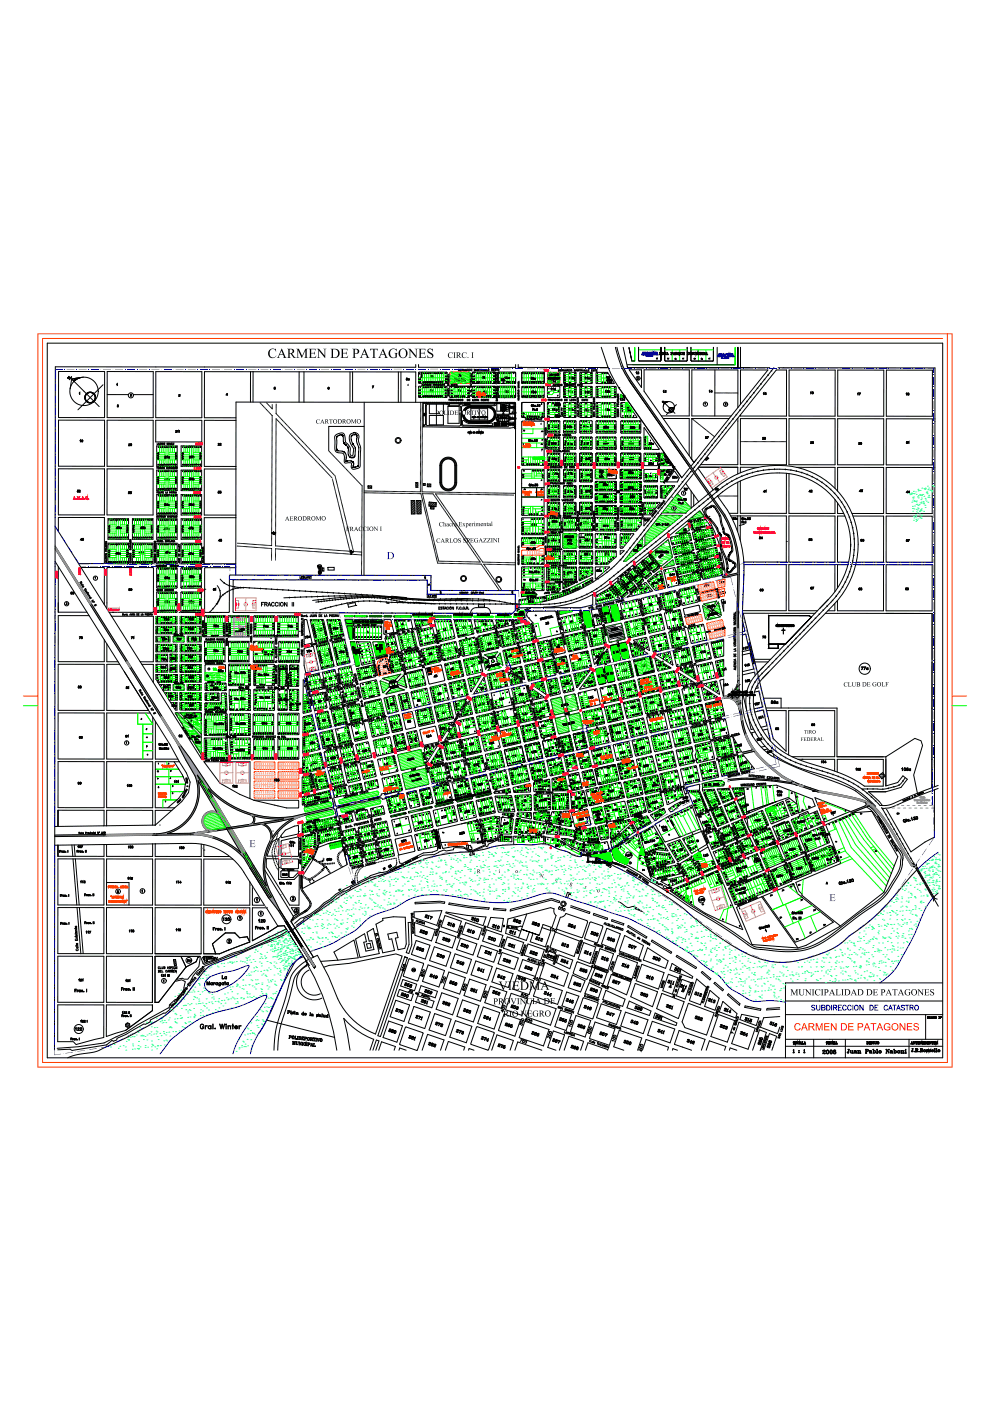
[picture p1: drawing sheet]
<svg xmlns="http://www.w3.org/2000/svg" width="210mm" height="297mm" viewBox="0 0 210 297" stroke-linecap="round" stroke-linejoin="round" font-family="sans-serif">
<g fill="none" stroke="#000" stroke-width=".21">
<path d="M10 72.7h190v151.5h-190zM12.4 78.7l9.8 .1v9.7h-9.8zM22.7 78.8h9.8v9.7h-9.8zM33 78.8h9.8v9.8l-9.8-.1zM88.2 77.9l-76.5-.1-.1 144.7M88.2 78.8h-44.8v9.8h6.7M12.4 99.4h9.8l-.1 9.8-9.7-.1zM12.4 89.1h9.8v9.7h-9.8zM16.8 83.3l.1-.1v.4zM17 93.3h.1v.4zM17.3 93.4l.2 .1-.2-.1 .2-.1a.2 .2 0 0 1 .1 .2 .2 .2 0 0 1-.2 .1M17.3 93.4l.2-.1v.2"/>
<path d="M17.4 93.3v.2M17.5 93.3v.3h-.1M22.7 99.4h9.8v9.8h-9.8zM22.7 89.1h9.8v9.8l-9.8-.1zM27.3 94.5h.3h-.3M27.3 94.1l.2 .1-.2 .3 .2-.3zM27.7 83.6l.2 .1-.2 .2h.2h-.2l.2-.2zM27.9 94.1v.4M27.9 94.1l-.2 .2v.2l.2-.1M33 89.1h9.8v4.6h-9.8zM33.2 94.5h4.4v4.4h-4.4zM33.2 99.7h4.4v4.3h-4.4z"/>
<path d="M33.3 99.2h.1M33.3 93.9v.3h.2l.2-.3 .1 .3M33.5 99h-.2v.4M33.6 99.2h.1M33.6 94.1h.1M33.8 99h-.2v.4h.2M33.8 93.9h.3l-.3 .3h.3M33.9 99.2l.2-.1-.2-.1v.4M34 99.2l.1 .2M34.1 94.2l.1-.3 .2 .3M34.2 94.1h.1M34.2 99.4v-.4l.1 .4 .1-.4v.4"/>
<path d="M34.4 94.1l.2-.1-.2-.1v.3M34.5 99v.4M34.5 94.1l.1 .1M34.9 99v.4l-.2-.4v.4M34.9 97.1h.3zM35 96.7l.2 .1-.3 .3 .3-.3zM35.4 96.8l.1-.1v.4zM35.5 99.1l-.2 .1 .1 .2 .1-.1M35.6 94h-.2v.2l.1-.1M35.6 99.2h.1M35.8 99.1l-.2-.1v.4h.2M35.9 99.2l.2-.1h-.2v.3"/>
<path d="M35.9 96.8v.3zM36 99.2l.1 .2M36 94.2l.1-.3 .1 .3 .1-.3v.3M36.4 94.1h.1M36.4 99.1v.3l-.2-.3v.3M36.5 99.4l.1-.3 .2 .3M36.6 99.3h.1M36.6 93.9h-.2v.3h.2M36.7 93.9h.2l-.2 .3h.2M36.8 99.1h.2v.3h-.2zM37.1 99.4l.1-.3 .2 .3M37.2 99.3h.1"/>
<path d="M37.3 91.6h.2zM37.3 91.3l.2 .1-.2 .2 .2-.2zM37.6 99.1h-.2l.2 .2h-.2M37.7 91.3l.1-.1v.4zM37.9 84h.1M38 83.8l.2 .1M38 83.8l.2 .2h-.3M38 91.2v.4zM38.1 83.8v.2M38.1 83.7l-.2-.1h.3l-.2 .2M38.1 83.6l-.1 .2M38.2 83.9l-.3 .1"/>
<path d="M38.4 94.5h4.4v4.4h-4.4zM38.4 99.7h4.4v4.3h-4.4zM40.2 97.1h.2h-.2l.2-.3-.2-.1h.1l.1 .1-.2 .3M40.6 96.8l.1-.1v.4zM40.9 96.7v.4zM46.3 94.4h.2h-.2l.2-.3h-.2l.1-.1 .1 .1-.2 .3M46.7 94.4h.2h-.3M46.7 94l.2 .1-.3 .3 .3-.3zM48.2 83.4v.4v-.3l-.2 .2h.3h-.3zM50 99.4h-6.7v9.8h6.7M50.1 89.1h-6.7l-.1 9.8h6.7M77.3 85.3l-.1 36.7"/>
<path d="M109.2 85.3l-59.1-.1-.1 24M198.3 99.1v30.9M11.7 119l24.3 38.8 2 3.7h-5.1v9.7h4.2M11.7 115.7l26.1 41.6 2.4 3.3 4.6 6.8a20.1 20.1 0 0 0 17.3 5.7l8.6-2 .1-.3-.3-1.6M11.7 116.3l25.8 41.2 3.9 7a9 9 0 0 1-8.6 12.2M11.7 111.6l31 49.2M12.4 112.7v-3h9.7v9.7l-.1 .1h-5.3M16.4 104.2l.1 .1M16.5 104.1l.1 .1M16.5 104.1l.1 .1-.2 .1 .2-.1M16.6 104.1v.2M16.6 103.9h-.2h.2l-.1 .2"/>
<path d="M16.6 103.9l-.1 .2M16.8 103.9l.2 .1-.2 .3h.2h-.2l.2-.3zM17.3 114.1v.4v-.3l-.2 .2h.3h-.3zM17.5 114.5h.1M17.6 114.3v.2M17.7 114.4l-.2-.1v-.2h.2l-.2 .2 .2 .1-.2 .1 .2-.1M22.4 115.4v.2h.3v-.2M22.4 116.4v.2h.3v-.2M22.4 118.3v.2h.3v-.2M22.4 119.1l.3 .1-.3 .1M22.4 116.7v.2h.3M22.4 117.7v.2"/>
<path d="M22.4 118h.3l-.3 .2h.3M22.4 117.8h.3M22.4 117.6h.3M22.4 117.3h.3l-.3 .2h.3M22.4 116.3h.3M22.4 114.8v.2h.2l-.1-.1M22.5 115.8l-.1-.1v.2h.3l-.1-.2-.1 .2M22.5 115.3l-.1-.2v.2h.3M22.5 115.5v.1M22.5 116.5v.1M22.5 116.7v.2M22.5 118.4v.1"/>
<path d="M22.6 118.9v.1M22.7 118.6v.2h-.3M22.7 116v.2h-.3M22.7 118.8l-.3 .2 .3 .1M22.7 115.1l-.2 .1M22.9 115.1h4.4v4.4h-4.4zM22.9 110h4.4v4.3h-4.4zM24.6 117.4h.2h-.3l.2-.3v.4v-.4l-.1 .3M24.7 111.9l.3 .1h-.3l.2-.3v.4v-.4l-.2 .3M25 117.4h.2M25 117.1h.1M25 117.1v.4"/>
<path d="M25 117.3h.2M25.1 117.3v.2M25.1 112h.2M25.1 117.1a.17 .17 0 0 0-.2 .2 .17 .17 0 0 0 .3 .1l-.1-.1h-.1M25.2 111.7h.1M25.2 111.7v.3M25.2 111.8l-.1 .1h.2M25.3 111.8v.2M25.3 111.7a.17 .17 0 0 0-.2 .2 .17 .17 0 0 0 .2 .1v-.2l-.2 .1M25.3 117.2l.2 .1h-.2l.1 .2zM25.7 111.8v.3zM27.2 104.6h.1"/>
<path d="M27.3 119.4l-.1 .1M27.4 104.4v.2M27.5 104.5l-.2-.1 .2-.1h-.2h.2l-.2 .1 .2 .1-.3 .1M27.5 104.6h-.3M27.5 118.5l.3 .1-.3 .1M27.5 115.3h.3l-.3 .2h.3M27.5 119.1v.2h.3v-.2M27.5 115h.3l-.3 .2h.3M27.5 117.7l.3-.1v.2h-.3zM27.6 118.9h.2v.2h-.3zM27.6 116v.2h.2v-.2M27.6 104.6h.1"/>
<path d="M27.7 118.1l-.2-.2v.2h.3M27.7 114.5l-.1-.2-.1 .2h.3M27.7 119.2v.1M27.7 118.3v.1M27.8 104.4v.2M27.8 118.2l-.3 .1 .3 .2M27.8 117.9l-.1 .1M27.8 114.3l-.1 .1M27.9 104.5l-.2-.1 .1-.1h-.2h.3l-.2 .1 .2 .1-.3 .1M27.9 104.6h-.3M28.1 110h4.3v4.3h-4.3zM28.1 115.1h4.3v4.4h-4.3z"/>
<path d="M29.7 117l-.1 .4v-.4l-.1 .3h.2h-.3zM29.8 112h.3h-.3l.2-.3v.4v-.4l-.2 .3M29.9 117.3h.2M29.9 117.2h.2M30 117.2v.2M30 117a.17 .17 0 0 0-.2 .2 .17 .17 0 0 0 .3 .1l-.1-.1h-.1M30 117l-.1 .1v.3M30.2 117.2l.2-.1-.2 .2h.2l-.1 .1zM30.2 112h.2M30.3 111.7h.1M30.3 111.7v.4M30.3 111.8l-.1 .1h.2"/>
<path d="M30.4 111.8v.3M30.4 111.7a.17 .17 0 0 0-.2 .2 .17 .17 0 0 0 .2 .1v-.2l-.2 .1M30.4 117v.4zM30.6 111.7v.4zM32.7 116.2l.3 .1-.1 .1M32.7 117.7h.3l-.3 .3h.3M32.7 116.5v.2h.3v-.2M32.7 115h.3l-.3 .3h.3M32.7 118.3h.3M32.8 118.7l-.1-.2v.2h.3M32.8 116.8h-.1v.2h.3v-.2l-.2 .2M32.8 115.8v-.2l-.1 .2h.3"/>
<path d="M32.8 116.5v.2M32.9 115.4v.1M32.9 116v.1M32.9 118.1v.1M32.9 118.8v.1M33 115.9l-.3 .1 .3 .2M33 115.6l-.2 .1M33 115.3l-.3 .2 .3 .1M33 119.1h-.3l.3 .1-.3 .1h.3M33 118.7l-.3 .2 .3 .1M33 118.5l-.2 .1M33 118l-.3 .1 .3 .2"/>
<path d="M33.2 109.7l.1-.3 .1 .3M33.2 110h4.4v4.3h-4.4zM33.2 104.8h4.4v4.4h-4.4zM33.2 115.1h4.4v4.4h-4.4zM33.2 109.6h.2M33.2 114.9l.2-.3 .1 .3M33.3 104.4h.1M33.3 114.8h.1M33.5 104.2h-.2v.4M33.5 104.4h.2M33.7 120h.2v.1h-.2v-.3h.2v.2M33.7 109.4v.3l-.2-.3v.3"/>
<path d="M33.7 104.2h-.2v.4h.2M33.8 114.6v.3l-.2-.3v.3M33.8 109.4h.2M33.8 104.2v.4h.2M33.9 109.4v.3M34 120l.2-.1-.2-.1v.3M34.1 104.2v.4M34.1 114.6h-.2v.2l.1-.1M34.1 120l.1 .1M34.2 104.4l.2-.1-.2-.1v.4M34.2 114.7h.1M34.4 114.6h-.2v.3h.2"/>
<path d="M34.5 114.6v.3h.2M34.5 104.4h.2M34.6 109.4v.3l-.2-.3v.3M34.7 104.2h-.2v.4h.2M34.8 109.4v.3M34.9 119.9h-.2l.2 .1-.2 .1M34.9 107.1l.1 .1M34.9 106.8h.2l-.1 .1 .1-.1zM35 101.8h.1M35 106.9l.1 .1M35 101.4h.2l-.2 .2 .2-.1zM35 119.8v.3"/>
<path d="M35 106.9l.1 .2h-.2M35 111.9v.4v-.4l-.2 .2 .3 .1h-.3zM35 101.6l.2 .1zM35.1 106.9v.3M35.1 101.6l.1 .2h-.2M35.1 114.7h.2l-.1 .2h-.1v-.3h.2l-.1 .1M35.1 117.2h.3h-.3l.2-.3v.4v-.4l-.2 .3M35.1 101.6v.2M35.1 107.1h-.2M35.1 104.2v.4h.2M35.2 101.7l-.2 .1M35.2 111.9h.3l-.2 .4 .1-.4z"/>
<path d="M35.3 114.9l.2-.3 .1 .3M35.3 104.6l.2-.4 .1 .4M35.4 114.8h.1M35.4 104.5h.1M35.5 116.9h.2l-.2 .4 .2-.4zM35.5 106.8v.4v-.4l-.2 .3h.2h-.2zM35.5 101.5v.3v-.4l-.2 .3h.3h-.3M35.5 101.5v.3M35.5 101.5l-.2 .2M35.6 112h.2l-.2 .1 .2 .1h-.2zM35.6 114.6h.2M35.7 107l.1-.1-.1 .2h.2l-.2 .1z"/>
<path d="M35.7 114.6v.3M35.7 109.4l-.2 .1 .1 .2 .1-.1M35.8 112v.3zM35.8 109.4v.3M35.8 109.5h.3M35.9 117l.2 .1h-.2l.1 .1h-.1zM35.9 114.6v.3M35.9 101.6v.2zM36 104.4l.2-.1-.2-.1v.4M36 114.6v.3h.2l.2-.3 .1 .3M36.1 109.4v.3M36.1 109.7l.1-.3 .2 .3"/>
<path d="M36.2 109.6h.1M36.3 104.6l.1-.4 .1 .4M36.3 114.8h.1M36.3 119.9h-.2l.1 .2h.1M36.3 104.5h.2M36.4 120l.2-.2h-.2v.3M36.4 109.5l.2-.1h-.2v.3M36.5 120l.1 .1M36.5 104.2h.2M36.6 104.2v.4M36.7 109.7l.1-.3 .2 .3M36.8 109.6h.1"/>
<path d="M36.8 114.6v.3l-.2-.3v.3M36.8 104.4l.2-.1-.2-.1v.4M36.8 114.9l.2-.3 .1 .3M36.9 114.8h.1M36.9 104.4l.1 .2M37.1 104.2v.4M37.2 104.6l.1-.4 .2 .4M37.2 109.4l-.2 .1 .1 .2 .1-.1M37.3 104.5h.1M37.3 120h.2M37.5 119.8h-.2v.3h.2M37.6 120l.2-.1-.2-.1v.3"/>
<path d="M37.7 120l.1 .1M37.9 119.2l.3 .1-.1 .1M37.9 118.3v.2h.3v-.2M37.9 115.6v.2h.3v-.2M37.9 117.4v.2h.3v-.2M37.9 115.9l.3 .1-.3 .2M37.9 118.6v.2l.2-.2v.2M37.9 117.7h.2l.1 .2h-.3zM37.9 116.7v.2h.2v-.1M38 115.7v.1M38 117.4v.2M38 118.4v.1"/>
<path d="M38.1 116.5v.1M38.2 116.2v.2h-.3M38.2 115.4v.2l-.3-.2v.2M38.2 116.4l-.3 .2 .3 .1M38.4 115.1h4.4v4.4h-4.4zM38.4 104.8h4.4v4.4h-4.4zM38.4 110h4.4v4.3h-4.4zM40.1 107.1h.1M40.2 101.7h.1M40.2 101.3h.2l-.2 .2 .2-.2zM40.2 117.2v.4v-.4l-.2 .3h.3h-.3zM40.2 111.7v.4v-.3l-.2 .2h.3h-.3z"/>
<path d="M40.2 101.5l.2 .1M40.3 101.5l.1 .2-.2-.1M40.3 106.9v.2M40.3 101.5v.2M40.3 106.8h-.2h.3l-.2 .1 .2 .2h-.3h.3M40.3 106.8l-.1 .1 .2 .1M40.4 117.2h.2l-.2 .4 .2-.4zM40.4 101.6h-.2M40.5 101.6h.3h-.3l.2-.3v.4v-.3l-.2 .2M40.6 111.7l-.1 .4 .2-.4h-.3l.2 .1M40.7 106.8v.4v-.4l-.2 .2 .3 .1h-.3zM40.8 111.7v.4z"/>
<path d="M40.9 101.3v.4zM41 117.2v.4zM41.1 106.8v.4zM42.8 119.4l-.2 .1M42.9 119.2h.3l-.1 .2M42.9 118.9l.3 .1-.3 .1M42.9 116.9l.3 .1-.3 .1M42.9 118.5h.3M42.9 117.9h.3l-.3 .2h.3M43 116.2l-.1 .2h.3v-.1h-.1M43 116.8l-.1-.2v.2h.3M43.1 116v.1"/>
<path d="M43.1 118.2v.2M43.2 118.6v.2h-.3M43.2 118.2l-.3 .1 .3 .1M43.2 117.2h-.3l.3 .1-.3 .2h.3M43.2 116.6l-.2 .1M43.2 115.9l-.3 .2 .3 .1M46.3 104.5h.1M46.3 104.1h.2l-.2 .2 .2-.2zM46.3 104.3l.2 .1M46.4 104.3l.1 .2h-.2M46.4 114.6h.3h-.3l.2-.3v.4v-.3l-.2 .2M46.4 104.3v.2"/>
<path d="M46.5 104.4l-.2 .1M46.6 104.3l.3 .1M46.6 104.5h.1M46.7 104.1h.2zM46.7 104.3l.2 .1-.3 .1M46.7 104.1l-.1 .2M46.8 114.7h.1M46.8 114.3l.2 .4h-.2l.2-.3zM46.8 114.4h.2M46.8 104.3v.2M46.8 114.3l.2 .3-.1 .1-.1-.1 .2-.3M46.9 104.4l-.3 .1"/>
<path d="M47 114.7h-.1M50 109.7v12.2M50 109.7h-6.7v9.7l.1 .1h6.6M50 109.2v.5M166.8 119.7v9.8l-9.3-.1M167.3 119.7v9.8M180.4 115.4a16.9 16.9 0 0 1-4.7 11.7M181.2 115.4a17.7 17.7 0 0 1-4.9 12.2M182 115.4a18.5 18.5 0 0 1-5.2 12.8M187.4 119.7v9.8M188 119.7l-.1 9.8M197.7 119.7v9.8"/>
<path d="M12.4 120.1v9.7h6.1M15.1 125.7h.2M15.1 125.9h.1M15.1 125.5h.2l-.2 .2zM15.1 125.7l.2 .1-.2 .1 .2-.1M15.2 125.7v.2M15.4 125.9h.1M15.5 125.5l.1 .4-.2-.1 .3-.2zM15.5 125.5l.1 .4h-.2l.2-.3h-.1M15.7 125.9h-.1M16.8 135h.3l-.2 .4 .2-.4zM17.1 123.4l.2 .1v-.2l-.4 .2"/>
<path d="M17.2 123.5l-.1 .2M17.2 120.3h4.8l.1 .1v7.8M17.3 135.3h.1M17.4 123.7l-.2 .1 .1 .2M17.4 135v.4M17.4 135l-.1 .1v.3M17.5 123.9l-.2 .1M17.5 124l.1 .1M17.7 123.9l-.3 .3M17.7 124.4l-.1-.2v.3M17.8 124.3l-.2 .2M17.9 125l.3-.3-.2 .5 .3-.2"/>
<path d="M18.4 125.4l-.2-.2v.3M18.4 125.3l-.2 .2M18.6 125.7l-.2-.2v.3M18.7 125.8l-.2 .1M18.8 125.7h.1M18.9 126.2l.1 .2-.2 .1M18.9 130.5h-6.5l-.1 9.8h9.8v-4.7M19 126.2l-.3 .1M19.2 126.7l-.2-.1 .1 .2M19.3 126.7l-.3 .1M19.4 127.4l.3-.2-.2 .4 .4-.2M19.4 126.7l-.3 .2"/>
<path d="M19.8 127.6l.1 .1M20.3 128.1l.1 .2h-.2v.1l-.2-.2M22.7 136.5v3.8h2.3M22.7 129v-8.6l.1-.1h9.6l.1 .1v9.3l-.1 .1h-8.5M23.1 129.8h.8M23.6 130.5h.1M23.6 130.6h8.9v9.7h-2.8M23.9 129.8h.1M27.4 125.1v.1M27.5 124.9v.3M27.6 125h-.2v-.2h.2l-.2 .1 .2 .2-.2 .1 .2-.1M27.7 124.9h.2v.1"/>
<path d="M27.7 124.9h.2M27.8 125.2h.1M27.8 124.8v.2M27.9 135h.2l-.2 .4 .2-.4zM27.9 124.8v.4M27.9 125l-.2-.1 .2-.1a.2 .2 0 0 1 .1 .3 .2 .2 0 0 1-.2 .1M28.3 135.1l.1-.1v.4zM33 129.8h.1M33 120.1l.2-.3 .1 .3M33.1 120h.1M33.2 124.9l.2 .1v.2h-.2zM33.3 125.5h4.2l.1 .1v4.1l-.1 .1h-4.2l-.1-.1v-4.1z"/>
<path d="M33.4 120.3h4.1l.1 .2v4.1l-.1 .1h-4.2l-.1-.1v-4.1zM33.4 120.1v-.3l.1 .3 .1-.3v.3M33.4 128.1l.1 .2M33.5 127v.1M33.5 127.8v.1M33.5 127.4v.1M33.5 122.2v.2M33.5 123v.1M33.5 122.6v.2M33.5 121.9v.1M33.5 129.4l.1 .1M33.5 124.3l.1 .1"/>
<path d="M33.5 125.7l.1 .1M33.5 120.6l.1 .1M33.6 124.9v.3M33.6 127.3v.2M33.6 122.2v.2M33.6 129.8h.1M33.7 128.1l-.1 .1M33.7 123l-.1 .1M33.7 127.8h-.1M33.7 122.6l-.1 .1M33.7 125.1h.1M33.7 129.5v-.1v.1"/>
<path d="M33.7 124.3v-.1v.2M33.9 124.9h-.2v.3h.2M33.9 129.4l.1 .1M33.9 124.3l.1 .1M34 125.7l.1 .1M34 120.6l.1 .1M34.1 129.4v.1M34.1 124.2v.2M34.2 125h-.2v.2l.1-.1M34.3 129.4l.1 .1M34.3 124.3l.1 .1M34.4 125.7v.1"/>
<path d="M34.4 120.5v.2M34.5 129.4l.1 .1M34.5 124.3l.1 .1M34.7 129.4l.1 .1M34.7 124.3l.1 .1M34.8 129.4l.1 .1M34.8 124.3l.1 .1M34.9 125.8l-.1-.1v.1M34.9 120.6v-.1v.2M35 122.6h.2M35 127.7h.2M35.1 127.4h.1"/>
<path d="M35.1 122.5h-.1h.2M35.1 127.4v.3M35.1 127.5l.1 .1M35.1 129.4l.1 .1M35.1 122.5v.2M35.1 125h-.2v.2l.2-.1M35.1 124.3l.1 .1M35.2 127.5v.2M35.2 122.3a.17 .17 0 0 0-.2 .2 .17 .17 0 0 0 .2 .1v-.1h-.2M35.2 122.3l-.2 .1 .1 .3M35.2 125.2l.1-.3 .1 .3M35.2 127.4a.18 .18 0 0 0-.2 .2 .18 .18 0 0 0 .2 .1v-.2l-.2 .1"/>
<path d="M35.2 125.1h.2M35.3 125.7l-.1 .1M35.3 120.5l-.1 .2M35.4 122.3l.2 .1-.1 .3zM35.4 127.4h.2M35.5 127.4v.3M35.5 129.4v.1M35.5 125.1l.2-.1-.2-.1v.3M35.5 124.3l.1 .1M35.6 127.4v.3h-.2M35.6 125.1l.1 .1M35.7 125.7l-.1 .1"/>
<path d="M35.7 120.5l-.1 .1M35.7 129.4l-.1 .1M35.7 124.3v.1M35.8 127.5l.2 .1h-.2l.1 .1h-.1zM35.8 125.1l.2-.1-.2-.1v.3M35.9 129.4v.1M35.9 124.3l.1 .1M35.9 125.1l.1 .1M36 122.4v.3zM36 125.7v.1M36 120.5v.2M36.2 124.9v.3"/>
<path d="M36.3 124.9l.2 .1-.1 .2h-.1zM36.3 129.4l.1 .1M36.3 124.3l.1 .1M36.4 129.4l.1 .1M36.4 124.2l.1 .2M36.7 120.1l.1-.3 .1 .3M36.7 129.4v.1M36.7 120h.2M36.8 124.3v.1M36.9 125.7l-.1 .1M36.9 120.6l-.1 .1M36.9 129.4l-.1 .1"/>
<path d="M37 124.3h-.1M37 120.1v-.3l.1 .3 .1-.3v.3M37.2 127.8v.1M37.2 127v.1M37.2 129.4v.1M37.2 127.4v.1M37.2 128.1v.2M37.2 123v.1M37.2 125.7v.1M37.2 124.3v.1M37.2 122.6v.2M37.2 122.2v.2"/>
<path d="M37.2 121.9v.1M37.2 120.6v.1M37.3 127.8v.1M37.3 127.4l.1 .1M37.3 122.2l.1 .2M37.3 122.6v.1M37.3 127l.1 .1M37.3 121.9l.1 .1M37.4 129.4l-.1 .1M37.4 124.2l-.1 .2M37.4 128.2v-.1v.2M37.4 123.1v-.1v.1"/>
<path d="M38 129.8h.1M38.4 125.6l.1-.1h4.1l.1 .1v4.1l-.1 .1h-4.1l-.1-.1zM38.5 120.3h4.1l.1 .2v4.1l-.1 .1h-4.1l-.1-.1v-4.1zM38.6 123l.1 .2M38.6 122.7l.1 .1M38.6 127.8l.1 .1M38.6 127.4l.1 .1M38.6 127l.1 .1M38.6 128.2l.1 .1M38.6 121.9l.1 .1M38.6 122.3l.1 .1M38.6 129.4l.1 .1"/>
<path d="M38.7 125.7v.1M38.7 129.8h.1M38.7 120.6v.1M38.7 127.3l.1 .2M38.7 121.8v.2M38.7 124.3l.1 .1h-.2v-.1M38.8 122.6l-.1 .1M38.8 128.1l-.1 .1M38.8 123.1v-.1v.2M38.8 127.8h-.1M38.8 122.3l-.1 .1M38.9 129.5l-.1-.1v.1"/>
<path d="M39 129.4l.1 .1M39.1 125.7l.1 .1M39.1 124.3l.1 .1M39.1 120.6l.1 .1M39.2 129.4v.1M39.3 124.3l.1 .1M39.4 129.4l.1 .1M39.5 125.7v.1M39.5 120.5v.2M39.6 129.4l.1 .1M39.8 124.3l.1 .1M39.8 129.4l.1 .2"/>
<path d="M39.9 124.3v.1M40 129.4v.2M40 125.8v-.1v.1M40 120.6v-.1v.2M40.1 127.7h.3M40.2 127.6h-.1h.3M40.2 122.4h.2M40.2 124.3l.1 .1M40.2 129.4l.1 .1M40.3 122.1h.1M40.3 122.1v.3M40.3 127.6v.2"/>
<path d="M40.3 122.2l.1 .1M40.3 127.4l-.2 .3h.3l-.1-.1h-.2M40.3 127.4l-.1 .1v.3M40.3 122.2v.2M40.4 122.1a.18 .18 0 0 0-.2 .1 .18 .18 0 0 0 .2 .2v-.1h-.2M40.4 125.7l-.1 .1M40.4 120.5l-.1 .2M40.6 127.4l.1 .1v.2h-.2zM40.6 122.1h.2M40.6 124.3l.1 .1M40.6 129.4l.1 .1M40.6 122.1v.3h.2"/>
<path d="M40.7 122.1v.3M40.8 125.7l-.1 .1M40.8 120.6h-.1M40.8 129.4l-.1 .1M40.8 124.3l-.1 .1M41 122.1v.4zM41 124.3l.1 .1M41 129.4l.1 .1M41.1 127.4v.4zM41.1 125.7l.1 .1M41.1 120.5l.1 .2M41.4 129.4v.1"/>
<path d="M41.4 124.3v.1M41.5 124.2l.1 .2M41.5 129.4l.1 .1M41.8 129.4l.1 .1M41.8 124.3l.1 .1M42 125.7l-.1 .1M42 120.6l-.1 .1M42 124.3h.1M42.1 129.4l-.1 .1M42.3 129.4l.1 .1M42.3 125.7l.1 .1M42.3 127l.1 .1"/>
<path d="M42.3 127.4l.1 .1M42.3 128.2l.1 .1M42.3 127.8l.1 .1M42.3 124.3l.1 .1M42.3 123l.1 .1M42.3 121.9l.1 .1M42.3 122.2l.1 .2M42.3 122.6l.1 .2M42.3 120.6l.1 .1M42.5 127.4v.1M42.5 127.7l-.1 .2M42.5 122.3l.1 .1"/>
<path d="M42.5 127v.1M42.5 122.6v.1M42.5 121.9v.1M42.5 129.4l-.1 .1M42.5 124.2v.2M42.6 128.2l-.1-.1v.2M42.6 123.1l-.1-.1v.1M42.7 125.5h.1M42.7 120.3h.1M42.9 134.8l.3 .1-.1 .1M42.9 134.5l.3 .1-.3 .1M42.9 134.1h.3"/>
<path d="M42.9 133.5h.3l-.3 .2h.3M42.9 132.5l.3 .1-.3 .1M43 131.9l-.1 .2h.2l.1-.2h-.1M43 132.4l-.1-.2v.2h.3M43.1 133.9v.1M43.1 131.6v.2M43.2 134.2v.2h-.3M43.2 133.8l-.3 .1 .3 .2M43.2 132.8h-.3l.3 .2-.3 .1h.3M43.2 132.2l-.2 .1M43.2 131.6l-.3 .1 .3 .1M43.4 135.9h4.3v4.4h-4.3z"/>
<path d="M43.4 124.9h.1M43.5 130.5h4.2v4.5h-4.3v-4.4zM44 135.4v.3h.2M44.2 135.4v.3M44.3 135.4l.1 .3 .1-.3M44.3 129.8h.1M44.6 135.6h.1M44.8 135.4h-.2v.3h.2M44.9 135.6l.2-.2h-.2v.3M45 135.6l.1 .1M45.1 128.9l.2 .2M45.2 129.8h.1"/>
<path d="M45.2 135.4v.3M45.3 125h.2M45.3 137.8h.3l-.2 .4 .1-.4zM45.3 124.8h.1a.17 .17 0 0 0-.2 .1 .18 .18 0 0 0 .3 .2l-.1-.2h-.1M45.3 124.8v.3M45.3 132.5h.3l-.2 .4 .2-.4zM45.3 124.9l.2 .1M45.4 124.9v.2M45.7 124.8v-.1v.4zM45.7 138.1h.1M45.7 137.8h.2l-.1 .1 .1-.1zM45.7 132.8l.1 .1"/>
<path d="M45.7 132.5h.2l-.1 .2 .1-.2zM45.8 137.9l.1 .1M45.8 137.9l.1 .2h-.2M45.8 132.7h.1M45.8 132.6l.1 .2h-.2M45.8 137.9v.2M45.8 128l.2 .1M45.9 132.7v.2M45.9 138.1h-.2M45.9 132.8h-.2M46 129.8h.1M46 128h.1"/>
<path d="M46 135.6l.2-.2h-.2v.3M46.1 124.1l.5 1 .1 .9-.2 1.1-.5 .9M46.1 135.6l.1 .1M46.1 137.9h.2l-.2 .1 .1 .1h-.1zM46.2 127.4l.2 .1M46.3 132.6v.3zM46.3 135.4l.1 .3 .1-.3M46.4 127l.2 .1M46.6 126.4h.2M46.7 122.8l.9 .8 .8 .4 1.4 .4 1.6 .2M46.7 125.2h-.2M46.8 129.8h.1"/>
<path d="M46.8 135.4h-.2l.2 .2-.2 .1M47.1 135.4h-.2l.2 .2-.2 .1M47.2 126l.1 .2M47.2 135.6h.2M47.4 135.4h-.2v.3h.2M47.5 135.4v.3h.2M47.6 125.9h.1M47.6 123.5l-.1 .2M47.9 135.3h.4l-.4 .2h.4M48 134.4v.2h.3v-.2M48 134.7h.2l.1 .2h-.3zM48 133.4l.1 .2h.2l-.1-.2"/>
<path d="M48.1 136.8l-.1-.2-.1 .2h.4M48.1 134.4v.2M48.1 132.7l-.1-.2v.2h.3M48.2 136.3v.2M48.2 133.1v.2M48.2 125.3l.1 .2M48.3 136.6l-.2 .1M48.3 136h-.4l.4 .1-.4 .1h.4M48.3 136.3l-.4 .1 .4 .1M48.3 133.1l-.3 .1 .3 .1M48.3 132.8h-.3l.3 .1-.3 .1h.3M48.3 135h.1"/>
<path d="M48.5 135.9h4.3v4.4h-4.3zM48.5 130.5h4.3v4.5h-4.3zM48.7 124l-.1 .2M49.3 124.8v.2M49.3 124.9h.1M49.7 129.8h.1M49.8 124.3v.2M50 120.3h-6.5l-.1 .2v9.2l.1 .1h5l.1-.1 .1-7.7 .1-.1 42.6 .1M50.5 124.6v.2M50.6 137.9l-.2 .4 .2-.4h-.2h.2M50.8 138.2v.1M50.8 133.2h.3l-.2 .4 .2-.4z"/>
<path d="M50.8 138.1h.2M50.9 138l.1 .2h-.2h.2M50.9 138.1v.2M51 137.9h-.2h.2l-.1 .2M51 137.9l-.2 .2M51 124.4v.2M51.2 133.5l.1 .1M51.3 133.4l.2-.2h-.3h.2l-.1 .2h.2M51.3 133.3l.2 .2h-.3M51.3 137.9l.1 .4zM51.4 133.4v.2M51.5 133.5h-.3"/>
<path d="M51.6 133.2v.4zM51.7 124.5v.2M52.2 124.5l-2.5 .3-1.9 .9-.9 .8-1.2 1.8-1.4 1.5M52.2 124.6l27.8 1.6 7.5 .7M52.9 124.5v.2M53.1 135.6h.3l-.3 .2 .3 .1M53.1 135v.2h.3v-.2M53.1 133.4h.3M53.1 132.9v.2h.3v-.2M53.1 133.2h.3M53.2 135.3v.2h.2l-.1-.1M53.2 133.5v.3l.2-.1v-.2"/>
<path d="M53.2 132.6v.2h.2v-.2M53.3 135.1v.1M53.3 133.2v.2M53.3 133v.1M53.3 134.3v-.1h-.2v.1h.3M53.3 136v.1M53.3 133.9v.1M53.4 135.9l-.3 .1 .3 .2M53.4 134.7v.2h-.3M53.4 133.8l-.3 .1 .3 .2M53.7 136.1l.2-.2 4.1 .1 .1 .1v4.2l-.1 .1h-4.1l-.2-.1zM54 130.5h4.2v4.5h-4.4v-4.3z"/>
<path d="M55.2 124.7v.2M55.6 138h.2l-.1 .4 .1-.4zM55.9 132.6h.2l-.2 .4 .2-.4zM56 138.3h.2h-.2l.2-.3v.4l-.1-.3-.1 .2M56.4 138.2h.1l-.1 .1 .2 .1h-.2zM56.4 124.7v.2M56.4 132.6v.4v-.4l-.1 .2 .2 .1h-.3zM56.8 132.7l.1 .3zM57.6 124.8v.2M58.4 135h.4M58.4 138.5l.3 .2-.3 .1M58.4 137.4v.3h.3v-.3"/>
<path d="M58.4 136.3a.16 .16 0 0 0 0 .2 .16 .16 0 0 0 .3 0 .16 .16 0 0 0 0-.2l-.1 .1M58.4 135.2a.16 .16 0 0 0 0 .2 .16 .16 0 0 0 .3 0 .16 .16 0 0 0 0-.2M58.5 138.1l-.1-.3v.3h.3M58.5 135.8l-.1-.2v.2h.4M58.5 137.5v.2M58.6 134.7v.2M58.6 136v.2M58.6 138.2v.2M58.6 139.2v.2M58.7 140h.1M58.7 138.9v.2h-.3M58.7 139.2l-.3 .1 .3 .2"/>
<path d="M58.7 138.2l-.3 .1 .3 .2M58.7 137.8l-.2 .1M58.7 137.1v.2l-.3-.2v.2M58.8 135.9l-.4 .2 .4 .1M58.8 135.6l-.3 .1M58.8 134.6l-.4 .2 .4 .1M58.8 124.9v.2M58.9 130.5h4.4v4.5h-4.4zM59.1 136.1l.1-.1h4.2l.1 .1v4.2l-.1 .1h-4.2l-.1-.1zM60 124.9v.2M60.2 126.7l10.6-.4h6.3l5 .2 6.9 .6M60.8 137.9h.3l-.2 .4 .2-.4z"/>
<path d="M61.1 132.5h.2l-.2 .4 .2-.4zM61.2 125v.2M61.4 126.6v.2M61.4 137.9v.4v-.3l-.2 .2h.3h-.3zM61.6 132.5v.4v-.3l-.1 .2 .2 .1h-.3zM61.8 137.9v.4zM61.8 132.5l.1 .4zM61.9 132.7h.1l.1 .2h-.2l.2-.1zM62.4 125.1v.2M62.6 126.5v.2M63.5 133.8h.1M63.6 125.1v.2"/>
<path d="M63.8 126.5v.2M63.9 138.8l.3 .1-.1 .1M63.9 137.6v.3h.4v-.2M63.9 135.9l.4 .1M63.9 130.5l.3 .1-.1 .1h-.2v-.4l.3 .1-.1 .1M63.9 132.1v.3h.4v-.3M63.9 138v.3l.3-.3v.3M64 133.6v.3l.3-.3-.1 .3M64 133.2a.16 .16 0 0 0 0 .3 .16 .16 0 0 0 .2 0 .16 .16 0 0 0 0-.3M64.1 137.7v.2M64.1 136.3l-.2-.2v.2h.4M64.1 132.8l-.1-.3-.1 .3h.4"/>
<path d="M64.1 132.2v.2M64.2 136.5v.2M64.2 135.6v.2M64.2 134v.2M64.2 132.9v.2M64.3 130.5l.1 .2 .1-.2M64.3 136.8h-.4l.4 .2-.4 .1h.4M64.3 136.4l-.4 .2 .4 .1M64.3 136.1l-.2 .1M64.3 135.6l-.4 .1 .4 .2M64.3 134.4h-.4l.4 .1-.4 .2h.4M64.3 134l-.4 .1 .4 .2"/>
<path d="M64.3 132.9l-.4 .1 .4 .2M64.3 132.5l-.2 .1M64.3 131.8v.2h-.4M64.3 131.5v.2h-.4M64.6 130.5v.2M64.6 137.4l1.9-.3 1.1 4.8-.1 .1-2.6 .6-.4-1.5v-3.6zM64.7 131.3l.4 .1 1.1 4.8-.1 .1-1.5 .4-.1-.1v-5.2zM64.7 134.9h.3l-.1 .4v-.4zM64.8 130.5l-.2 .1M64.8 125.2l-.1 .2M65 126.4v.2M65.1 137.9h.2l-.1 .4 .1-.4z"/>
<path d="M65.1 130.5l-.3 .1 .3 .1M65.1 130.3v.4M65.1 134.8h.2zM65.1 134.8v.2M65.1 135h.3M65.1 135l.3 .1-.2 .1M65.2 135.2h.1M65.2 130.7h.1M65.3 135v.2M65.4 135.1l-.2 .1M65.5 138.2h.1M65.6 138l.1 .2"/>
<path d="M65.7 134.9l.1 .2zM65.7 138h-.2v-.2h.1l-.1 .2 .2 .1-.2 .1 .2-.1M65.9 138h.1v-.1l-.1 .2 .2-.1-.2 .1 .1-.2 .1 .1h-.2M65.9 131.3h2.6l.1 .1 .9 4v.2l-2.5 .5-.1-.1-1.1-4.6zM65.9 125.3v.2M66 130.3l-.1 .4-.1-.1M66 131.5l.1 .2M66.1 130.3l.1 .4 .2-.4M66.1 126.4v.2M66.3 132.4l.1 .1M66.3 136.8l-.1-.3v.3l-.2-.2v.3M66.3 129.9h.1"/>
<path d="M66.4 132.8l.1 .1M66.4 131.5l.1 .1M66.4 133.2l.2 .1M66.5 132.7l.1 .2M66.5 136.6l-.1 .1M66.5 130.6h.2M66.5 133.6h.2M66.6 136.7l-.2-.2-.1 .3M66.6 136.6l.2-.2h-.2l.1 .3M66.6 133.9l.1 .1M66.7 133.1l-.1 .1M66.7 134.3l.1 .1"/>
<path d="M66.7 136.5l.2 .2M66.8 133.5l-.1 .1M66.8 130.7l-.2-.4-.1 .4M66.8 131.5v.1M66.8 134.7l.1 .1M66.9 134.2v.2M66.9 133.9l-.1 .1v-.2l.1 .2M66.9 136.3l.1 .3M66.9 135.1l.1 .1M66.9 135.8l.2 .1M67 134.7l.1 .1M67 129.9h.1"/>
<path d="M67 127.6l7-.8 4-.1 3.3 .1 5.3 .9h2.3M67.1 135.1v.1M67.1 130.3v.4l-.2-.4v.4M67.1 125.4v.2M67.2 136.8l2.4-.6 .2 .1 1.1 4.8-.1 .2-2.5 .5-.1-.1-1.1-4.8zM67.2 136.5h-.1M67.3 136.6l-.2-.3-.1 .3M67.3 137v.1M67.3 131.6h-.1l.1-.1v.2M67.3 126.4v.2M67.4 135.7v.1M67.5 127v.2"/>
<path d="M67.6 127.5v.2M67.6 133.3l-.1 .5 .1-.5-.3 .1 .3-.1M67.6 135.6l-.1 .1M67.6 138.1l.1 .1M67.7 130.3l.2 .1v.3h-.2zM67.7 136.9l.1 .1M67.7 131.5l-.1 .1M67.7 138.5l.1 .1M67.8 129.9h.1M67.8 138.9l.1 .1M67.8 136.2h-.2v.2h.2M67.8 135.6l.1 .1"/>
<path d="M67.8 133.6h.1M67.8 138.4h.1v.2M67.9 139.2l.1 .1M67.9 133.4l.1 .2M68 139.6l.1 .1M68 136.4h.1M68 133.5h-.2v-.2l.1-.1-.1 .2 .2 .1-.2 .1 .2-.1M68 138.8l-.1 .1M68 140l.2 .1M68.1 136.8v.1M68.1 130.5h.1M68.1 136.2l.1-.1h-.2l.1 .3"/>
<path d="M68.1 139.1l-.1 .2M68.1 133.2l.1 .4zM68.1 127.4l.1 .2M68.2 136.2l.1 .1M68.2 139.9v.1M68.2 135.5l.1 .1M68.2 139.6h-.1l.1-.1v.2M68.3 130.3h-.2v.4h.2M68.3 135.4h.1v.2M68.3 125.4v.2M68.4 136v.3M68.4 131.5l-.1 .1"/>
<path d="M68.4 131.9l.1 .1M68.5 126.3v.2M68.6 136.8h-.1v-.1v.1M68.6 133l.1 .1M68.6 135.4l.1 .1M68.7 135.9l-.1 .4-.2-.3M68.7 126.9v.2M68.7 132.6l-.1 .2M68.7 138.8l.2-.1v.5v-.5zM68.7 133.4l.1 .1M68.8 127.3v.2M68.8 133.8l.1 .1"/>
<path d="M68.8 130.3v.4h.3M68.8 135.3v.1M68.9 133.4v.1M68.9 136l-.1 .1M68.9 136.6l-.1 .1M68.9 134.2l.1 .1M68.9 135.9h-.2l.1 .3h.2M68.9 133.8l.2 .1M69 128.8v.2M69 134.6l.1 .1M69 134.2v.1M69 136l.2-.2-.2 .1 .1 .3"/>
<path d="M69.1 130.7l.1-.4 .2 .4M69.1 138.7h.2zM69.1 138.7v.2h.2M69.1 135.3l.1 .1M69.1 138.7l.3 .2-.3 .1M69.1 130.6h.2M69.2 136l.1 .1M69.2 139v.1M69.2 134.6h-.1l.1-.1v.2M69.3 138.8v.2M69.3 136.5l-.1 .1M69.3 135.2l-.1 .1"/>
<path d="M69.3 127.3l.1 .1M69.4 139h-.3M69.4 131.3l2.7 .1 .8 3.3-.1 .1-2.4 .6-.2-.1-.9-3.9zM69.5 138.8l.1-.1zM69.5 125.5v.2M69.5 138.6l.1 .4-.1-.3M69.5 131.5l.1 .2M69.6 136.4v.2M69.7 126.3v.2M69.8 132.4l.1 .1M69.8 126.8l.1 .2M69.9 130.5h.2v-.2h-.2v.4"/>
<path d="M69.9 138l-.1 .1M69.9 138.4l.1 .1M69.9 132.8l.1 .1M69.9 127.2l.1 .2M69.9 131.5l.2 .1M70 135.6h.1l.1 .3h-.2zM70 133.1l.1 .1M70 138.7v.2M70 132.7v.1M70.1 139.1v.1M70.1 133.5l.1 .1M70.1 132.4l-.1-.1v.2"/>
<path d="M70.1 133.1l.1 .1M70.1 138.7l.1 .1M70.1 128.5l.1 .2M70.1 139.5l.1 .1M70.2 133.9l.1 .1M70.2 139.1l.1 .1M70.2 133.5l.1 .1M70.2 139.9l.1 .1M70.3 134.3v.2M70.3 139.4v.2M70.3 130.3v.4M70.3 131.5v.1"/>
<path d="M70.3 135l.1 .1M70.4 135.7h-.1M70.4 130.5h.2M70.5 135.5l-.2 .1v.3l.2-.1M70.5 134.3l-.1 .1M70.5 139.9l-.1 .1v-.2l.1 .2M70.5 136l2.5-.5 .1 .1 1.1 4.8-.1 .1-2.4 .6-.2-.1-1.1-4.8zM70.5 127.1v.2M70.6 136.2l.1 .1M70.7 130.3h-.3v.4h.3M70.7 125.6v.2M70.7 134.9l.1 .1"/>
<path d="M70.8 130.3l.2 .1v.3h-.2zM70.8 131.6h-.1l.1-.1v.1M70.9 134.8h.1l-.1 .2M70.9 133.1l-.1 .4 .1-.4h-.3h.3M70.9 126.2v.2M71 137.3l.1 .1M71 136.1l.1 .1M71 126.7v.2M71 137.7l.2 .1M71 133h.2zM71 133l.1 .2h.2M71.1 133l.2 .3-.2 .1"/>
<path d="M71.1 135.5h-.2v.2l.1-.1M71.1 133.4h.1M71.1 127v.2M71.1 138.1l.2 .1M71.2 134.8v.1M71.2 137.6h.1l-.1 .2M71.2 130.5l.2-.1-.2-.1v.4M71.2 131.5l-.1 .1M71.2 133.2l.1 .2M71.2 138.5l.1 .1M71.3 128.3v.2M71.3 138.8l.1 .1"/>
<path d="M71.3 133.3l-.2 .1M71.3 130.5l.1 .2M71.4 135.5l-.2 .1M71.4 138l-.1 .1M71.4 135.3l.2 .3M71.4 139.2l.1 .1M71.4 136v.1M71.4 134.7l-.1 .1M71.4 135.6l-.2-.3v.4M71.4 138.4v.1M71.5 133.1h.1h-.1l.1 .2zM71.5 139.6l.1 .1"/>
<path d="M71.5 130.7l.2-.4 .1 .4M71.5 139.1l.1 .2M71.6 138.8l-.1-.1v.2M71.6 134.7v.1M71.6 130.6h.2M71.6 135.2l-.1 .2M71.6 139.6l.2 .1M71.7 127v.2M71.8 134.6l-.1 .2M71.9 125.6v.2M71.9 136l-.1-.1 .1 .2M71.9 131.8l.1 .2"/>
<path d="M71.9 131.5v.1M72 134.6l.1 .1M72.1 126.2v.2M72.1 133.1l.1 .1M72.2 138l-.1 .5 .1-.5-.3 .1h.3M72.2 132.6l-.1 .1M72.2 133.5l.1 .1M72.2 126.6v.2M72.2 135.1l.1 .3-.3-.2 .1 .3M72.2 135.8v.2M72.2 134.6h-.1l.1-.1v.2M72.3 133.8l.1 .2"/>
<path d="M72.3 126.9v.2M72.3 138h.2zM72.3 138v.2h.3M72.3 138l.3 .2-.2 .1M72.4 133.4v.1M72.4 138.3v.1M72.4 133.8l.1 .1M72.4 128l.1 .2M72.5 134.5v.1M72.5 138.1v.2M72.5 135.2h-.1M72.5 135l-.2 .1 .1 .3 .2-.1"/>
<path d="M72.6 138.3h-.2M72.6 134.4v.2M72.6 135.8v.1M72.9 126.9v.2M72.9 138l.1 .3-.1 .1zM72.9 135.7l.1 .1M73.1 125.7v.2M73.1 130.5h1.7l.1 .1-1.7 .1zM73.2 131.3h.1M73.2 137.2v.1M73.2 137.6l.1 .1M73.3 126.2v.2"/>
<path d="M73.3 138l.1 .1M73.3 131.3h1.3l.1 .8-.1 .1h-1.1l-.3-.8zM73.4 138.3l.1 .1M73.4 126.5v.2M73.5 137.9v.2M73.5 126.8v.2M73.5 138.7l.1 .1M73.5 138.3l.2 .1M73.6 139.1l.1 .2M73.6 127.7l.1 .2M73.6 138.6v.2M73.6 132.7l1.2 .1v2.6l-.2 .1-.4-.1-.6-2.6z"/>
<path d="M73.8 128.1l1.5-.4 .2 .6-1.6 .4zM73.8 139.2v-.1v.1M74.1 126.7v.2M74.3 125.8v.2M74.3 136h.1M74.4 136l.7 .1 1.1 4.9-.1 .1-.6 .1-1.2-5.1zM74.5 126.2v.2M74.6 126.4v.2M74.7 126.7v.2M74.7 131.4h.1M74.8 127.5v.2M74.8 134.7h.3l-.3 .2h.3"/>
<path d="M74.8 133.5v.3h.3v-.3M74.8 134.3h.3v.2h-.3zM74.9 133.2v.2l.2-.2v.2M75 134.1l-.1-.2-.1 .2h.3M75 133.6v.2M75 132.7l-.1-.3-.1 .3h.4M75 135.1v.1M75.1 132.1v.2M75.1 136h.1M75.1 135l-.3 .2 .3 .1M75.1 133.9l-.1 .1M75.2 130.5h2.6l.1 .2h-2.7z"/>
<path d="M75.2 131.7v.3l-.4-.3v.3M75.2 132.1l-.4 .1 .4 .1M75.2 131.5h.1M75.2 132.8l.2-.1h5.4l.2 .1-.1 2.6-.1 .2-5.4-.1-.2-.1zM75.3 126.7v.2M75.4 135l.1 .2M75.5 129.9h.1M75.5 125.9l-.1 .2M75.5 128.3h.1M75.5 132.9l.1 .1M75.6 136h.1M75.7 135l-.1 .1"/>
<path d="M75.7 126.2v.2M75.7 136l2.7 .1 .2 .1 .9 4.1-.1 .1-2.6 .6-.1-.1-1.1-4.7zM75.8 126.4v.2M75.9 126.6v.2M75.9 132.3l.2 .1-.1 .2h-.1zM76 135v.2M76 127.4v.2M76.1 136.2v.2M76.1 132.9v.1M76.2 132.4v.2M76.2 136.8l.1 .2M76.3 132.4l-.1 .1"/>
<path d="M76.3 137.5l.1 .1M76.4 132.6h.1M76.4 136.8v.1M76.4 126.6l.1 .2M76.6 137.5h-.1v-.1l.1 .1M76.6 138.6l.1 .2M76.6 125.9v.2M76.7 135v.2M76.7 138l.1 .2M76.8 138.6l.1 .1M76.8 139.3v.1M76.8 135v.1"/>
<path d="M76.8 138v.1M76.9 132.5l.2-.2h-.2v.3M76.9 126.2v.2M76.9 133h-.1v-.1l.1 .1M76.9 139.2l.1 .1M77 126.4v.2M77.1 126.6v.2M77.2 132.4h.1M77.2 127.3v.2M77.3 135v.2M77.4 132.3h-.2v.3h.2M77.4 132.9v.1"/>
<path d="M77.5 132.3l.2 .1-.1 .2h-.1zM77.5 135l-.1 .1M77.6 137.7l.1 .4zM77.6 126.6v.2M77.8 137.7v.4zM77.8 132.5l.2-.2h-.2v.3M77.8 126v.2M77.9 132.5l.1 .1M78 135v.2M78 133.8l.1 .4zM78 136.4l.1 .1M78.1 126.2l-.1 .2"/>
<path d="M78.1 132.9v.1M78.1 137l.1 .1M78.2 135l-.1 .1M78.2 126.4v.2M78.3 126.6v.2M78.4 127.3v.2M78.4 130.5h2.5l.1 .2-2.6 .1zM78.4 137.7h-.1v-.1l.1 .2M78.5 138.2l-.1 .1M78.6 135.1l.1 .1M78.6 138.8v.1M78.7 132.9h.1l-.1 .1"/>
<path d="M78.7 132.5h.2M78.8 135.1v-.1v.1M78.8 126.6v.2M78.9 132.3h-.2v.3h.2M79 126.1v.2M79.1 140l.1 .1M79.2 136l2 .1 .2 .1 .5 2.3-.1 .2-1.9 .4h-.2l-.6-2.9zM79.2 135.1l.1 .1M79.2 132.4h-.2l.1 .2h.1M79.2 126.3v.2M79.3 132.6l.1-.3 .1 .3M79.4 132.5h.1"/>
<path d="M79.4 126.4v.2M79.4 135v.1M79.4 126.6v.2M79.6 127.3v.2M79.6 132.3l.1 .3M79.7 139.4h.3v.3l-.2 .1zM79.8 132.3l-.1 .2M79.9 135.1v.1M80 135l.1 .1M80 126.6v.2M80.1 132.9l-.1 .1M80.4 126.3v.2"/>
<path d="M80.5 135.1l.1 .1M80.6 126.5v.2M80.6 132.9l.1 .1M80.6 126.7v.2M80.7 135v.1M80.7 137.9l-.1 .4 .1-.5-.3 .1h.3M80.8 127.4l-.1 .2M80.8 131.3h.1M80.8 129.9h.1M80.8 131.3l.2 .8-.2 .1h-5.4l-.2-.8M80.8 131.3h-5.5l-.1 .1M80.9 139.5l-.1-.4v.4l-.3-.3 .1 .4"/>
<path d="M80.9 131.9h.1M81 139.1l.1 .4M81.1 139.8v.1M81.2 126.7v.2M81.4 139l.1 .4-.4-.4 .1 .4M81.4 131.5l.2-.2 1.3 .2 .6 2.4-.1 .2-1.8 .4-.2-.1zM81.5 130.6l1.4-.1 .1 .2-1.5 .1zM81.6 126.4v.2M81.7 135.2l1.9-.4 .1 .1 .7 3.1v.1l-1.9 .4-.1-.1-.7-3.1zM81.8 126.5l-.1 .2M81.8 134.1h.1M81.8 139a.16 .16 0 0 0-.2 0 .16 .16 0 0 0 0 .2 .16 .16 0 0 0 .2-.1l-.1 .1"/>
<path d="M81.8 133.9h.2M81.8 126.8v.2M81.8 133.9l.2 .1-.2 .1 .2-.1M81.9 134.5v.4l-.1-.1M81.9 139.7l-.1-.1 .1 .2M81.9 133.9l.1 .2M81.9 135.4l.1 .1M81.9 133.7l-.1 .2M81.9 133.7l-.2 .1 .2-.1v.2M81.9 127.5v.2M82 138.7h.1M82.1 127.8l.4 .1z"/>
<path d="M82.1 134.9h.1M82.2 136.5l.1 .1M82.3 137l.1 .1M82.3 136.5l.2 .1M82.4 126.9v.2M82.4 135.3l.1 .1M82.5 137v.1M82.5 139.8v.2M82.5 138.1l.1 .1M82.6 139.7l.1 .2-.3 .1-.1-.2M82.7 139.2l1.8-.4 .1 .1 .8 3.1-.1 .1-1.8 .5-.2-.1-.7-3.2zM82.8 126.5v.2"/>
<path d="M82.9 139.4v.1M82.9 134.4a.17 .17 0 0 0-.3 0 .17 .17 0 0 0 .1 .3 .17 .17 0 0 0 .2 0l-.1-.1M82.9 138.8l-.2 .1M82.9 126.6v.2M82.9 138.6l-.2 .1 .1 .4M82.9 135.1l.1 .2M83 127v.2M83 130h.1M83 126.9h.1M83 126.9l.1-.5 3.1 .3-.1 .4M83 126.9l3.1 .2M83.1 136.3l.2 .2-.2 .1 .2-.4z"/>
<path d="M83.1 136.6h.1M83.1 127.6v.2M83.1 137.9v.1M83.2 136.2l-.1 .3 .1 .1 .1-.2-.2-.2M83.2 134.5h-.2M83.2 136.2l-.1 .1M83.2 139.3l.2 .1M83.3 138.8l-.2 .1M83.3 134.6l-.2-.3-.1 .4M83.3 136.5v.1M83.4 138.9l-.3-.3v.4M83.5 134.4l.1-.2h-.3l.1 .4h.2v-.2h-.2"/>
<path d="M83.5 130.6h3.7l.1 .1-3.7 .1zM83.6 135.1h-.2l.1-.1v.2M83.6 127.2l-.1 .1M83.6 138.5v.4l-.2-.4M83.7 139.2v.1M83.7 131.3l3.3 .1 .2 .1 .3 1.5-.1 .2-3.1 .7-.1-.1-.6-2.3zM83.7 134.3l.2-.2h-.2l.1 .4M83.8 136.1l-.1 .1M83.9 134.3l.1 .1M83.9 136.6l-.1 .1M83.9 131.6l.1 .1M84 126.6v.2"/>
<path d="M84 138.4l-.2 .1 .3 .2-.3 .1M84 137.7h.1v.1M84.1 134l.1 .4M84.1 132.1l.1 .1M84.1 132.8l.1 .1M84.1 131.5v.2M84.1 131.6h.1M84.1 126.7v.2M84.1 132.4l.1 .2M84.1 139.2h-.1l.1-.1v.1M84.2 127.3l-.1 .2M84.2 138.3l.1 .4"/>
<path d="M84.2 133l.1 .2M84.3 132v.2M84.3 132.1h-.1M84.3 132.5h.1M84.3 127.6v.2M84.3 133.5l.1 .2M84.3 132.7l.1 .1M84.3 138.3l-.2 .1M84.4 134.1l-.1 .1M84.4 138.3l.1 .4M84.4 133l.1 .1M84.4 133.5h.1"/>
<path d="M84.5 138.1h.1M84.5 133.9l-.3 .1 .1 .4 .3-.1M84.5 134.6l3.1-.8 .1 .1 .8 3.1-.1 .2-3.1 .7-.2-.1-.7-3.1zM84.5 131.6h.1M84.5 139v.1M84.6 133.9l.1 .4h.2M84.7 131.5h.1M84.7 139.8v.1M84.7 127.4v.2M84.8 134.6v.1M84.8 138.2l.1 .4-.3-.4 .1 .4M84.9 133.4l.1 .1"/>
<path d="M84.9 138.8v.3l.2-.3 .1 .2M84.9 135.1l.1 .1M85 135.5l.1 .1M85 133.3v.1M85 131.5l.1 .1M85.1 135.9v.1M85.1 139.2v.2M85.2 136.3v.1M85.2 126.7v.2M85.2 135.5l-.1 .1M85.3 136.7v.1M85.3 139.1v.2l-.3 .1-.1-.2"/>
<path d="M85.3 136.2v.2M85.3 131.6l-.1-.1 .1 .1M85.3 126.8v.2M85.3 127.5v.2M85.4 137.1v.1M85.4 132.1v.4v-.4l-.2 .3h.3h-.3zM85.4 139.5l-.2 .1M85.4 138.6l3.1-.8 .2 .1 .7 3.2-.1 .1-3.1 .7-.2-.1-.7-3.1zM85.4 139.7l-.4 .1 .1-.3 .1 .3M85.4 133.3v.1M85.5 137.5v.2M85.5 139.9l-.4 .1"/>
<path d="M85.5 136.6l-.1 .1M85.5 133.7l.1 .4M85.5 140l-.4 .2 .5 .1M85.5 127.6v.2M85.5 133.9l-.2 .1h.3M85.6 137l-.1 .2M85.7 138.7v.2M85.7 133.9h.2l-.1-.1-.1 .2h.2M85.7 133.2v.1M85.7 137.6v-.1v.1M85.7 133.3h.1M85.7 131.6h-.1l.1-.1v.2"/>
<path d="M85.8 139.6l.1 .1M85.8 137.6h.1M85.8 131.5h.1M85.9 134.4l.1 .1M85.9 127.6v.2M86 139.5l-.1 .1M86 138h-.2l.3 .2-.3 .1M86.1 130h.1M86.1 127.1h.1M86.2 138.6l.1 .1M86.2 134.2l.1 .2M86.4 133.5v.4"/>
<path d="M86.4 138.1h-.2M86.4 137.3l.1 .1M86.5 138.2l-.3-.3v.4M86.5 135.7l.2-.1-.1 .1M86.5 126.9v.2M86.5 127.6v.2M86.5 138l.2-.2h-.2l.1 .4M86.5 135.5l.1 .2M86.6 137.3v.1M86.6 135.5l.1 .3M86.6 131.5v.2M86.6 138l.2 .1"/>
<path d="M86.7 139.9h.2l-.2 .3 .2-.3zM86.7 135.6h-.2M86.7 135.6h-.2l.1-.1a.2 .2 0 0 1 .1 .2 .2 .2 0 0 1-.1 .2M86.7 127.7v.2M86.7 138.5v.1M86.7 135.8l-.1 .1M86.7 133.6l.1 .2M86.7 133.6l-.2 .2h.3M86.8 131.5v.1M86.8 131.6h.1M86.8 137.2l.1 .2M86.9 127.1l1.9 .1"/>
<path d="M87 137.2l.1 .1M87 139.8h.2l-.1 .4 .1-.4zM87.1 127.6v.2M87.1 127.1l-5.3-.5-5.2-.1-5 .2-5.3 .6M87.2 138v-.4l-.1 .5-.2-.4 .1 .4M87.3 137.6l.1 .4M87.4 138.4h-.1v-.1l.1 .2M87.4 134.1h-.1v-.1l.1 .2M87.5 134.4l-.1 .2M87.5 134.1h.1M87.6 133.2l.2 .4M87.6 135.3l.1 .1"/>
<path d="M87.6 134.9l-.1 .1M87.6 137.7l-.1 .1M87.7 137.5l-.2 .1v.4l.3-.1M87.9 136.1l-.1 .1M87.9 133.2l-.1 .2M87.9 136.5l.1 .1M87.9 138.2l-.1 .1M88 137l.1 .1M88.1 131.5v.2M88.1 137.4l.1 .4-.4-.3 .1 .4M88.1 136.9l.1 .1M88.2 133.1v.4l-.2-.4"/>
<path d="M88.3 137.4l.1 .4M88.4 137.4h-.2M88.5 138.1l-.1 .1M88.6 133.2h-.2M88.6 133h-.2l.1 .4h.2M88.6 139.4l.1 .2M88.7 133l.1 .3h.2M88.9 139.4v.1M88.9 138.3l.2 .2M89.2 138.7l.1 .2M89.3 133.1h-.2M89.3 138.4l-.3 .2"/>
<path d="M89.3 138.6l-.3 .2 .4 .1M89.4 133.2l-.3-.3v.4M89.4 139l-.3 .1h.4l-.4 .3 .4-.1M89.4 139.9l.1 .2M89.6 139.8l.1 .2-.4 .1-.1-.2M89.7 138.4v.1M89.8 139l.1 .1M89.9 138.4l-.1 .1M90 139.8v.1M90 139.5l.2 .1M90.2 139.9v.1M90.2 139.7l-.1 .1"/>
<path d="M90.3 139.8h.1M90.6 123l-41-.1-.1 .1-.1 6.7 .2 .1 59.1 .2M91.3 131.4h-3.3l-.1 .1 .3 1.4 .1 .1 3.2-.8M91.6 132.9l-3.1 .7-.1 .2 .7 3.1 .2 .1 3.1-.8M92.4 128l-15.5-.6-3.1 .4-6 1.5M92.5 136.9l-3.1 .7-.1 .2 .8 3.1 .1 .1 3.1-.7M116.5 136.1h.4l-.3 .2M116.7 135.7v.1M116.7 136.6h.2l.1 .2h-.3zM116.7 135.6l-.2 .2 .3 .1M116.8 137.2h.3l-.3 .2M116.8 136.3v.2"/>
<path d="M116.8 135.9l-.3 .1M116.9 136.3l-.3 .2h.3M116.9 136.9l.1 .2M117 138.2h.3l-.2 .2h.3M117 136.8l-.3 .2 .4 .1M117.1 138.6l.1 .2M117.2 137.4l-.4 .1M117.2 137.5l-.2 .2M117.2 139.8l.7 3.1M117.2 137.7l-.3 .1v-.2l.2 .2M117.4 138.5l-.3 .1M117.4 138.7h-.3"/>
<path d="M117.5 139.2v.1M117.5 138.8l-.2 .2M117.5 139l-.3 .1v-.2l.2 .2M117.5 139.1l-.2 .2h.3M117.6 139.4l-.3 .1h.3l-.2 .2 .3-.1M117.9 139.7l.7 3.1M120.1 139.1l.7 3.2M120.8 139l.7 3.1M124.7 138.1l.8 3.1M125.4 137.9l.7 2.9M128.4 137.2l-2.2 3.6M129.4 137l.7 3.1"/>
<path d="M130.9 136.1h.3l-.3 .2M130.9 136.6l.7 3.2M131.1 135.9h.1M131.2 136.6v.2M131.2 137.6l.1 .2 .1-.3 .1 .2M131.2 136.3l.1 .2h-.3M131.3 136.8l-.3-.1 .3-.2 .7 3.2M131.3 136.8l-.3 .1 .4 .1-.3 .2 .3-.1M131.4 138.4l.1 .2 .1-.3 .1 .2M131.5 137.8v.2M131.6 137.8l-.3 .2h.3M131.6 138v.2l-.3 .1"/>
<path d="M131.7 138.6l-.3 .1M132.8 136.2l.7 3.1M133.5 136.3l3.8 2.2M134.4 135.8l3.3 2.1M135.1 135.9l.1 .1M136 135.6l.2 .1M136.8 135.5v.1M137.2 135.2l.6 2.7M137.8 135l.8 3.1M138.2 135.1v.1M138.4 135.2h.1M138.8 135l.2 .1"/>
<path d="M139.5 134.8l.1 .1M140.3 134.7l-.1-.1 .1 .2M141.2 134.3l.7 3.1M141.9 134.1l.7 3.1M142.3 134.1l.1 .1M142.6 134.2h.1M142.9 134l.1 .1M143.1 134h.1M143.3 133.9l.1 .1M143.4 133.8l.1 .2M143.4 133.9l.1 .1M144 133.7l.1 .1"/>
<path d="M144.9 133.6h-.1l.1-.1v.2M145.2 133.3l.7 3.1M145.9 133.2l.7 3.1M146.1 133.2l.1 .2M146.3 133.2v.1zM146.6 133.2l.1 .1M146.8 133.1v.1zM147.3 133l.1 .1M147.4 132.9v.2M147.4 133v.1M148 132.8v.1M148.2 132.8v.1z"/>
<path d="M148.9 132.7h-.1v-.1l.1 .1M149.2 132.4l.7 3.1M155.6 130.5h.4l-.4 .2h.4M155.7 131.3h.3M155.7 132.2h.4l-.4 .2h.4M155.7 133h.4l-.4 .3h.4M155.7 134.4l.4 .1-.1 .1h-.3M155.7 134.7v.3M155.7 135.2v.2M155.7 135.1h.4M155.7 135.9h.4l-.4 .3h.4M155.7 139h.3l.1 .2h-.4z"/>
<path d="M155.7 135.5v.3l.3-.3v.3M155.7 131.4a.17 .17 0 0 0 0 .3 .17 .17 0 0 0 .3 0 .17 .17 0 0 0 0-.3M155.8 134l-.1 .1 .1 .1h.2v-.2M155.8 136.7l-.1 .2 .1 .1 .3-.1-.1-.2M155.9 138.7v.1M155.9 130.1v.2M155.9 131.8v.2M155.9 137.5v.2M156 139.8v.1M156 129.7v.3h-.4M156 130.1l-.4 .1 .4 .2M156.1 131.8l-.4 .1 .4 .2"/>
<path d="M156.1 133.8h-.4M156.1 135.3h-.4M156.1 134.9h-.4M156.1 137.8v.3h-.4M156.1 138.6v.2h-.4v-.2M156.1 137.5l-.4 .1 .4 .2M156.1 139.7l-.4 .1 .4 .2M156.3 129.7l.2 13.6M156.6 129.7l.2 13.6M157.6 130l6.4 26.6M166.8 130h-9.3v17.5M182.3 124.8l-.1 .2h.2"/>
<path d="M182.3 124.8v.2M182.4 124.9l-.2-.1 .2 .1-.2 .1a.2 .2 0 0 1 0-.2 .2 .2 0 0 1 .2-.1h-.2l.1 .3M182.6 125h.1M182.6 124.7l.2 .3h-.2l.2-.3zM182.7 124.7l-.1 .3h.2l-.2-.3h.2M182.8 125h-.1M12.3 151.1h9.8v9.8h-9.8zM12.3 140.8h9.8v9.8h-9.8zM16.6 145.8h.1M16.6 145.5l.2 .3-.2-.1 .2-.2zM16.6 145.5l.2 .3h-.2l.2-.3zM16.8 156.2l.2-.1v.2"/>
<path d="M16.8 156.3h.3M16.8 145.8h.1M16.9 156.1v.2M17 156.1v.4M17 145.8h.2M17 145.8v-.3h.2v.3M17.1 156.3l-.3-.1 .2-.1a.2 .2 0 0 1 .1 .3 .2 .2 0 0 1-.2 .1h.1M17.3 156.1h.1M17.3 156.1v.4M17.4 156.1v.3l-.1 .1M25.4 140.8h-2.7l-.1 9.8h8.9M26.7 156h.2l-.1 .1"/>
<path d="M26.7 156h.2M26.7 155.9v.2M26.8 145.9v.1M26.8 155.9l.1 .3h-.2M26.8 145.6l.2 .3h-.2l.2-.2zM26.8 145.6l.2 .4-.2-.1 .2-.2zM26.9 156.1l-.2-.1 .1-.1a.2 .2 0 0 1 .1 .2 .2 .2 0 0 1-.2 .1M27 145.9v.1M27.1 155.9h.1v.4zM27.2 145.7l.1-.1v.4zM30.1 140.8h2.4v3.9M31.9 151.1h-9.3v9.8h9.8v-8.9"/>
<path d="M33 152.9l-.1 8h4.8M38 156l.2-.1-.1 .1M38 155.9h.2M38.1 155.8v.2M38.1 155.8l.1 .3-.2 .1a.17 .17 0 0 0 .2-.2 .17 .17 0 0 0-.2-.1v.1h.2M38.4 156.2h.2h-.2l.2-.3-.2-.1h.2l-.2 .4M42.6 151.1l.1 .2M43.5 156.4h4.6l.1 .2 .2 4.2-.1 .1h-4.9l-.1-.1v-4.2zM43.5 149.1l.1-.1h3.3v-2l.2-.1 .9 .1 .1 3.5-.1 .1h-4.4l-.1-.1zM43.5 151.3h4.6l.1 .1 .1 4.4-.2 .2-4.6-.1-.2-.1v-4.4zM43.5 144.2v-3.2l.1-.1h4.1l.1 .1v3.2M43.5 151.1v-.3l.1 .3 .2-.3v.3"/>
<path d="M43.6 144.8h4.2l.1 .1 .1 1.4-.1 .1h-4.3l-.1-.1v-1.4zM43.6 146.9h2.7l.2 .1v1.5h-2.9l-.1-.1v-1.4zM43.7 140.5h-.2l.1 .2h.1M43.8 140.7l.1-.3 .1 .3M43.8 151.1l.2-.3 .1 .3M43.9 140.6h.1M43.9 151h.1M44.3 140.5h-.2l.2 .1-.2 .1M44.4 150.8v.3l-.2-.3v.3M44.4 140.4v.3M44.5 150.8l.1 .3 .1-.3M44.5 140.7v-.3l.2 .3 .1-.3v.3"/>
<path d="M44.8 150.9h.1M44.9 140.4v.3M45 150.8h-.2v.3h.2M45 140.6l.2-.2h-.2v.3M45.1 150.8v.3h.2M45.1 140.6l.1 .1M45.7 150.9h.2l-.1 .2h-.1v-.3h.2l-.1 .1M46 140.6h.2l-.1 .1h-.1v-.3h.2l-.1 .2M46 150.9h.1M46.2 150.8h-.2v.3h.2M46.3 150.8v.3h.2M46.3 140.4v.3"/>
<path d="M46.6 140.5h-.2v.2l.2-.1M46.8 150.8h-.2v.2l.1-.1M46.8 140.4v.3l.2-.3M46.9 150.9l.2-.1h-.2v.3M47 150.9l.1 .2M47 140.7l.2-.3 .1 .3M47.1 140.6h.1M47.1 151.1l.1-.3 .2 .3M47.2 151h.1M47.7 150.8v.3l-.3-.3v.3M48.6 146.3l.1-.2h4.3l.1 .2v4.3h-4.3l-.1-.1zM48.6 140.8h4.4l.1 .1v4.3l-.1 .2-4.4-.1-.1-.1v-4.3z"/>
<path d="M48.9 151.3h4.1l.1 .1v4.4l-.1 .1h-4.1l-.2-.1v-4.4zM48.9 156.4h4.1l.1 .2v4.2l-.1 .1h-3.9l-.1-.1-.2-4.2zM53.1 150.5l-.1 .1M53.8 151.3h4.1l.1 .1v4.2l-.1 .1h-4.1l-.1-.1v-4.2zM53.8 140.9l.2-.1h4.1l.1 .1v4.3l-.1 .1h-4.1l-.2-.1zM53.8 146.2l.2-.1h4.1l.1 .1v4.3l-.1 .1h-4.2l-.1-.1zM53.9 156.5l4.1 .1 .2 .1v4.1l-.2 .2-4.1-.1-.1-.1v-4.1zM54.3 145.9l.2-.3 .1 .3M54.4 145.8h.1M54.7 145.7l.2-.1h-.2v.3M54.8 145.7l.1 .2M54.9 145.6h.2"/>
<path d="M55 145.6v.3M55.2 145.6l.1 .3 .1-.3M55.6 145.7l.2-.1h-.2v.3M55.7 145.7l.1 .2M56.8 145.6v.3M57 145.6v.3h.1M57.2 145.6v.3h.2M57.5 145.6v.3M57.5 145.9l.2-.3 .1 .3M57.6 145.8h.1M58.4 143.9h.3M58.4 143.6h.3l-.3 .2h.3"/>
<path d="M58.4 141.4v.2h.3v-.2M58.4 144.7h.2l.1 .2h-.3zM58.5 143.2l-.1 .2h.3l-.1-.1M58.5 140.4l-.1-.3v.3h.3M58.5 141.4v.2M58.6 141.9l-.2-.2v.2h.3M58.7 144h-.3l.3 .1-.3 .1 .3 .1M58.7 142.3v.2h-.3M58.7 141.1v.2l-.3-.2v.2M58.7 140.1l-.2 .2M58.9 151.3l.2-.1h4.2l.1 .1v4.3l-.1 .1h-4.2l-.2-.1zM59.1 156.5h4.2l.1 .1v4.2l-.1 .2h-4.2l-.1-.2-.1-4.2z"/>
<path d="M59.1 146.1h1.7l.1 .1v4.3l-.1 .1h-1.7l-.1-.1v-4.3zM59.1 141h1.7l.1 .1v4.3l-.1 .1h-1.7l-.1-.1v-4.3zM60.9 146h.3l-.1 .1M60.9 144.7h.1M61 145.4h.2M61 145.1h.3M61 144.8h.2M61 144.6h.2M61 143.4h.2M61 142.9h.2M61 144.7h.2M61.1 145.4v.2l.1-.2"/>
<path d="M61.1 145.1v.2l.1-.2M61.1 143.4v.2l.1-.2M61.1 142.9v.2l.1-.2M61.2 144.8v.2h-.2M61.2 144.4h-.2l.1 .2M61.2 143.7h-.3l.3 .1-.3 .2h.3M61.2 143.2v.1l-.2-.1v.1M61.5 146.1h1.7l.2 .1-.1 4.3-.1 .1h-1.7l-.1-.1v-4.3zM61.5 141h1.7l.2 .1v4.3l-.2 .1h-1.7l-.1-.1v-4.3zM64.3 144.1l.2 .1 1.5 6.5-.1 .2-1.5 .3-.1-.1zM64.3 156.2l2.7-.7 .2 .1 .7 3.2-.1 .1-3.5 .8-.1-.1v-3.3zM64.4 151.9l1.7-.4 .1 .1 .7 3.1v.2l-2.5 .5h-.1v-3.3z"/>
<path d="M64.4 150.9l.1 .1M64.5 148.9l.2 .3h-.2l.2-.3zM64.5 154.7v.1M64.5 148.9l.2 .3h-.2l.2-.3h-.2M64.5 149l.1 .1M64.5 149.4l.1 .1M64.5 149.8l.1 .1M64.5 154.3l.1 .1M64.5 148.6l.1 .1M64.5 149.2h.1M64.5 153.1l.1 .1M64.5 153.9l.1 .1"/>
<path d="M64.5 152.7l.2 .1M64.5 150.2l.1 .1M64.5 155.1l.1 .2M64.5 153.5l.1 .1M64.6 152.1v.1M64.6 145.4l.1 .1M64.6 150.8l.1 .1M64.6 149.7l.1 .2M64.6 153.8l.1 .2M64.7 150.2l.1 .1M64.7 154.6l-.1 .1M64.7 148.9v.2"/>
<path d="M64.7 154.2v.1M64.7 148.6v.1M64.7 149.1v.1M64.8 153.1l-.1 .1M64.8 149.4h-.2l.1-.1v.2M64.8 155.2h-.1v-.1l.1 .1M64.9 147.3l.1 .1M64.9 149.1h.1M65 153.3l.2 .3h-.2l.1-.3zM65 147.7v.1M65 152l.1 .1M65 148.9v.2"/>
<path d="M65 153.7h.1M65.1 150.7v.1M65.1 148.9h-.3v-.1l.2-.1-.1 .2h.2l-.2 .2 .2-.1M65.1 155l.1 .1M65.1 153.3l-.1 .4 .2-.1-.2-.2 .2-.1M65.1 143.3l2.5-.6 .1 .1 .7 3.1v.2l-2.5 .5-.1-.1-.8-3.1zM65.2 148.2h-.1v-.1l.1 .2M65.2 153.6v.1M65.3 148.6l-.1 .1M65.3 155v.1M65.3 153.2h.2zM65.3 153.2v.2h.3"/>
<path d="M65.3 153.2l.3 .3-.2 .1M65.4 149.5l.1-.1-.1 .2M65.4 149l-.1 .1M65.4 153.6h.1M65.4 143.5l.1 .1M65.4 148.8l.1 .2zM65.5 153.4v.2M65.5 151.9v.1M65.5 154.9l.1 .1M65.6 144.6v.1M65.6 153.5l-.2 .1M65.7 154.9l.1 .1"/>
<path d="M65.7 153.2l.1 .3zM65.7 145.1v.1M65.7 150.6l-.1 .1M65.8 157.4l.3 .3h-.3l.2-.3zM65.8 157.4l.3 .3h-.3l.2-.3h-.2M65.8 145v.2M65.8 144.6h-.1l.1-.1v.2M65.8 157.7l.1 .1M65.9 146.2l.1 .1M65.9 143.3l.2 .1M66 154.8v.1M66 151.9h-.1l.1-.1v.1"/>
<path d="M66.1 147.3l2.4-.6 .2 .1 .7 3.1-.1 .2-2.5 .5h-.1l-.7-3.2zM66.1 146.2l.1 .1M66.1 157.7h-.1M66.1 152.3l-.1 .1M66.1 154.8l.1 .1M66.2 157.3h.1zM66.2 157.3v.2h.2M66.2 157.3l.2 .2-.2 .2 .2-.1M66.2 153.2l.1-.1v.2M66.2 157.6l.1 .1M66.2 152.8l-.1 .1M66.3 157.4l.1 .2"/>
<path d="M66.3 147.5l.1 .1M66.4 143.2v.1M66.5 146.1l.1 .1M66.5 148.6l.1 .1M66.6 154.3l-.1 .1M66.6 154.7v.1M66.6 144.5l.1 .4zM66.6 157.3l.2 .1h-.2l.1 .2-.1-.1zM66.6 149.1l.1 .1M66.6 146l.1 .1M66.7 149.1l.1 .1M66.7 148.6l-.1 .1 .1-.2v.2"/>
<path d="M66.9 150.2v.1M66.9 147.4l.1 .1M66.9 160l.1 .1M67 144.6v.2l.1-.1M67 145.9v.2M67 151.3l2.4-.6 .2 .1 .7 3.2-.1 .1-2.4 .6-.2-.1-.7-3.1zM67 150.2l.1 .1M67 144.4a.17 .17 0 0 0-.1 .2 .17 .17 0 0 0 .2 .1v-.1h-.2h.2M67 144.6l.1 .2M67 144.4l-.1 .1 .1 .3M67 143.2v-.1v.1M67.2 151.5l.1 .1"/>
<path d="M67.4 152.1l.1 .1M67.4 147.2v.1M67.4 150.1l.1 .1M67.4 152.5l.2 .1M67.5 152.1l.1 .1M67.5 142.9v.2M67.5 152.9l.2 .1M67.5 148.9h.1M67.6 150v.2M67.6 148.6l.2 .2h-.3M67.6 148.7l.1-.2h-.2h.2l-.1 .2h.1M67.6 152.5l.1 .1"/>
<path d="M67.6 153.3l.1 .1M67.6 145.8v.1M67.7 148.7v.2M67.7 153.8l.1 .1M67.8 148.8h-.3M67.8 154.3v.1M67.8 144.1l-.1 .1M67.8 144.6l.1 .1M67.9 159.8l-.1 .1M67.9 153.3l-.1 .1M67.9 148.6l.2-.1-.1 .1M67.9 151.4l.1 .1"/>
<path d="M67.9 154.3l.1 .1M67.9 150l.1 .1M67.9 148.4l.1 .2M67.9 155.3l2.5-.5 .1 .1 .7 3.1-.1 .1-2.4 .6-.2-.1-.7-3.1zM68 148.4l.1 .4M68 147.2l-.1-.1 .1 .1M68.1 148.5h-.2M68.1 148.6h-.3l.2-.2a.2 .2 0 0 1 .1 .2 .2 .2 0 0 1-.2 .2h.1M68.1 148.7l-.2 .1M68.1 140.4l.2 .1M68.2 154.2v.2M68.2 141.5l.1 .1"/>
<path d="M68.2 151.2l.1 .2M68.3 156.1l.1 .1M68.3 155.5v.1M68.3 140.4l.1 .1M68.4 156.5l.1 .1M68.4 141.5v.1M68.4 154.2l-.1 .1M68.4 156.1l.1 .1M68.4 147v.1M68.4 156.9l.2 .1M68.5 142.5l2.4-.6 .2 .1 .7 3.1-.1 .2-2.4 .6-.2-.1-.7-3.2zM68.5 156.5l.1 .1"/>
<path d="M68.5 152.7h.2M68.5 157.3l.1 .1M68.6 149.8l-.1 .1M68.6 141.4l.1 .1M68.6 152.5a.17 .17 0 0 0-.2 .2 .17 .17 0 0 0 .3 .1l-.1-.1h-.1M68.6 152.7v.2M68.6 154.1l.1 .2M68.6 152.5l-.2 .1 .2 .3M68.7 157.8v.1M68.7 152.8h-.2M68.7 148.1l-.1 .1M68.7 158.3l.1 .1"/>
<path d="M68.7 148.6h.1v.2M68.7 142.7l.1 .1M68.8 155.4l.1 .1M68.8 157.3l-.1 .1M68.8 151.2l-.1-.1 .1 .2M68.8 154.1l-.1 .1M68.8 152.5h.2l-.2 .3 .2-.3zM68.8 158.2l.1 .2M68.8 159.4l2.5-.6 .1 .1 .7 3.1v.1l-2.5 .6-.1-.1-.7-3.1zM68.8 152.8h.3zM68.9 143.8l.1 .1M69 141.3v.1"/>
<path d="M69 154l.1 .2M69 144.3l.1 .1M69.1 158.8l.1 .3h.2M69.1 159.5l.1 .1M69.1 151v.2M69.1 155.3l.1 .1M69.2 158.2v.1M69.2 144.3v.1M69.2 143.8l-.1 .1v-.1v.1M69.2 141.3l-.1 .1M69.2 156.7h.2v.1M69.3 154.1h-.2l.1-.1v.1"/>
<path d="M69.3 156.6v.2M69.3 145.4v.1M69.3 142.6l.1 .1M69.3 156.6l.1 .3M69.3 141.2l.1 .1M69.4 158.1l-.1 .1M69.4 154v.1M69.4 146.5l2.5-.5h.1l.7 3.2-.1 .1-2.4 .6-.2-.1-.7-3.1zM69.4 146a.16 .16 0 0 0-.2 .1 .16 .16 0 0 0 0 .2 .16 .16 0 0 0 .3-.1h-.1M69.4 145.4l.1 .1M69.4 156.6l-.2 .1M69.4 156.7h-.2l.2-.1a.2 .2 0 0 1 .1 .2 .2 .2 0 0 1-.2 .2l.1-.1"/>
<path d="M69.5 151.6v.2M69.5 153.9v.1M69.5 158.1l.1 .1M69.5 151v.1M69.6 146v.3M69.6 159.4l.1 .1M69.7 155.2l-.2 .1 .1-.1v.1M69.7 146.7v.1M69.7 158.6l-.1 .4-.2-.3M69.7 152.8l.1 .1M69.7 146l-.1 .2M69.7 158v.2"/>
<path d="M69.7 141.1l.1 .1M69.7 156.5l.1 .3M69.7 152.4v.1M69.8 156.5l-.2 .1 .1 .3M69.8 142.4v.2M69.8 153.3l.1 .1M69.8 156.8l-.1 .1M69.8 158.6l.1 .4M69.8 145.3l.1 .1M69.8 147.9l.1 .1M69.8 141.1l.2-.1-.1 .2M69.9 143.7l.1 .4z"/>
<path d="M69.9 158l.1 .1M69.9 153.8l.1 .1M70 153.3v.1M70 148.3v.2M70 155.1l-.1 .1M70 145.2v.2M70 145.9l.1 .3M70 146l-.2 .1h.2M70.1 153.8l.1 .1M70.1 148.3v.1M70.1 159.2v.2M70.1 147.9l-.1-.1 .1 .1"/>
<path d="M70.1 145.8l.1 .4M70.1 141l.1 .2M70.1 158l-.1 .1 .1-.2v.2M70.2 149.4l.1 .1M70.2 146.6l.1 .1M70.2 158.6l-.2 .1 .3 .1-.3 .1M70.3 157.9l.1 .1M70.3 150.4l-.1-.4v.4l-.3-.3 .1 .3M70.3 145.2l.1 .1M70.3 150.5l2.5-.5 .1 .1 .7 3.1v.1l-2.5 .6-.1-.1-.8-3.1zM70.3 149.4l.2 .1M70.3 155.6h.1v.2"/>
<path d="M70.3 143.6l-.1 .5 .2-.5-.3 .1 .2-.1M70.4 141l-.1 .1M70.4 146.1h.1M70.4 142.4h-.1v-.1l.1 .2M70.4 155l-.1 .1M70.4 157.9v.1M70.5 141v.1M70.6 156.8v.2M70.6 150.7l.1 .1M70.6 156.4v.1M70.6 150.2h-.2M70.7 140.9l-.1 .1"/>
<path d="M70.7 151.4l.1 .1M70.7 150.3l-.2-.4-.1 .5M70.7 159.2h-.1v-.1l.1 .2M70.7 146.4v.2M70.7 157.3l.1 .1M70.8 149.3v.1M70.8 158.6l.2-.2h-.3l.1 .4M70.8 151.8l.1 .1M70.8 151.3l.2 .1M70.9 142.2l-.1 .1M70.9 157.8v.1M70.9 152.1l.1 .1"/>
<path d="M70.9 157.2l.1 .2M70.9 148.1l.2-.1-.2 .1 .1-.3 .1 .3-.1-.3-.1 .3M70.9 149.3l.1 .1M71 151.7v.1M71 149.8l.1 .4-.4-.3 .1 .4M71 145.6v.3h-.1M71 152.6l.1 .1M71 145l-.1 .1M71 157.8l.1 .1M71 153l.1 .2M71.1 153.5l.1 .2M71.1 158.3l.1 .4"/>
<path d="M71.1 143.3v.1M71.1 143.8h.1v.2M71.2 152.5l-.1 .1M71.2 150.6l.1 .1M71.2 159v.1M71.2 147.7h.2v.3M71.2 153.5h.1v.1M71.3 147.7v.3h.2M71.3 149.2v.1M71.3 154.6l2.4-.6 .2 .1 .7 3.1-.1 .1-2.5 .6-.1-.1-.7-3.1zM71.3 146.4h-.1l.1-.1v.2M71.4 149.7l-.1 .4-.2-.3"/>
<path d="M71.4 145.5l-.1 .4-.2-.4M71.5 158.4h-.2M71.5 158.2l-.2 .1 .1 .3h.2M71.6 140.7l.1 .1M71.6 153.5v.1M71.6 150.5v.1M71.6 158.2h.3v.3l-.2 .1zM71.6 154.7l.1 .1M71.7 149.8l-.1 .1M71.7 155.7l.1 .1M71.7 140.7l.1 .1M71.8 149.6l-.3 .1 .1 .4 .2-.1"/>
<path d="M71.8 145.7h-.2M71.8 146.2l-.1 .1M71.8 153.4l-.1 .1M71.8 156.1l.1 .1M71.8 151.7l.1 .4M71.8 141.7l2.5-.5 .1 .1 .7 3.1-.1 .1-2.4 .6-.1-.1-.8-3.1zM71.9 151.9h.1M71.9 145.8l-.3-.4v.5M71.9 149.6l.1 .4 .2-.1M71.9 156.5l.1 .1M71.9 151.7a.18 .18 0 0 0-.1 .2 .18 .18 0 0 0 .2 .1v-.1h-.2M71.9 151.9l.1 .2"/>
<path d="M71.9 149.1l-.1 .1M71.9 156.1l.1 .1M71.9 157l.1 .1M71.9 140.6l.2 .1M71.9 151.7h-.1M71.9 153.4l.1 .1M72 152h-.2M72 157.5l.1 .1M72 158.3l.3-.2h-.3l.1 .4M72.1 147.4l-.1 .1M72.1 147.8h.1l-.1 .2M72.1 150.5l-.1-.1 .1 .1"/>
<path d="M72.1 141.9l.1 .1M72.1 156.5l-.1 .1M72.1 145.3l.1 .4-.3-.3 .1 .4M72.1 156.9v.2M72.1 153.3v.1M72.2 158.2l.2 .2M72.2 152h.1M72.2 158.6l2.4-.6 .2 .1 .7 3.1-.1 .2-2.4 .5-.2-.1-.7-3.1zM72.2 151.8h.2M72.2 151.8l.2 .1-.2 .1 .2-.1M72.3 143.1v.1M72.3 151.8v.2"/>
<path d="M72.3 157.5h-.1l.1 .1M72.3 140.5l.1 .1M72.3 151.6l-.1 .2M72.3 151.6h-.2h.2l-.1 .2M72.3 153.3l.1 .1M72.4 143.5v.2M72.4 150.3v.1M72.5 158.7v.1M72.5 157.4v.1M72.5 143.5v.1M72.5 143.1h-.1l.1-.1v.1M72.5 140.5v.1"/>
<path d="M72.6 155.9l.2 .1-.2-.1 .1-.1a.2 .2 0 0 1 .2 .2 .2 .2 0 0 1-.2 .1M72.6 153.3l-.1-.1 .1 .1M72.6 157.4v.1M72.6 155.8l.1 .2M72.6 144.6l.1 .2M72.6 158.2l-.1 .1M72.6 141.8l.2 .1M72.7 145.2v.4l.3-.1M72.7 155.8l.1 .3h-.1M72.7 140.4l.1 .2M72.7 159.9l.1 .1M72.7 153.2l.1 .1"/>
<path d="M72.7 158.3l-.2-.3-.1 .4M72.8 145.8l2.4-.6 .1 .1 .8 3.1-.1 .1-2.5 .6-.1-.1-.7-3.1zM72.8 144.6l.1 .1M72.8 155.8l-.2 .1M72.8 149.6v-.2h-.2l.1 .4h.1l.1-.2h-.3M72.8 155.9l-.1 .1M72.8 150.9l.1-.1v.2M72.9 153.1v.1M72.9 150.2l-.1 .1M72.9 157.3v.1M72.9 158.6l.2 .1M73 159.9l-.1-.1v.2"/>
<path d="M73 152.1v.1M73 157.3l.1 .1M73 145.9l.1 .2M73.1 155.7v.4zM73.1 151.7l-.1 .1M73.1 140.3l.1 .2M73.1 141.6v.2M73.1 149.5h-.1M73.2 152.5v.1M73.2 147.1l.1 .1M73.2 144.5l.1 .1M73.2 149.3l-.2 .1v.3h.3"/>
<path d="M73.2 145.3l-.2 .1M73.2 140.3l.1 .1M73.2 153l.1 .1M73.3 157.2v.2M73.3 143v.3zM73.3 154.3l.1 .1M73.3 145.5l-.2-.4-.1 .4M73.3 152.5l.1 .1M73.3 149.3l.1 .4 .2-.1M73.3 147.6l.1 .1M73.3 158l.1-.2h-.3l.1 .4h.2v-.2h-.2M73.3 144.5l.1 .1"/>
<path d="M73.4 153l.1 .1M73.4 157.2l.1 .1M73.4 147.5l.1 .1M73.4 147.1v-.1v.2M73.4 158.5l.1 .1M73.5 159.9l.1 .4zM73.5 140.3l.1 .1M73.5 142.9l.3 .3h-.2l.1-.3zM73.5 145v.4l-.3-.3M73.6 148.6v.2M73.6 153.7h-.2M73.6 145.8l.1 .1"/>
<path d="M73.6 143.2v.1M73.6 153.5h-.2l.1 .4M73.7 157.1v.2M73.7 154.2v.1M73.7 144.4v.1M73.7 149.8l2.4-.6 .2 .1 .7 3.1-.1 .2-2.4 .5-.2-.1-.7-3.1zM73.7 142.9l-.1 .4 .2-.1-.3-.3h.2M73.7 148.6l.1 .1M73.7 140.2l-.1 .1M73.7 153.6l.3-.1h-.3l.1 .3M73.7 141.6h-.1l.1-.1v.2M73.8 157.7l-.1 .4-.2-.4"/>
<path d="M73.8 143.2h.1M73.8 154.9v-.1v.2M73.8 140.2l.1 .1M73.9 159.8v.4zM73.9 155.2l-.1 .2M73.9 153.6l.1 .2M73.9 145.2h-.2M73.9 149.2a.16 .16 0 0 0-.2 .1 .16 .16 0 0 0 0 .2 .16 .16 0 0 0 .2-.1h-.1M73.9 149.9l.1 .2M74 156v.1M74 145.3l-.3-.4v.5M74 155.6l-.1 .1"/>
<path d="M74 144.9l.1 .4 .2-.1M74 149.3l.3-.2h-.3l.1 .4M74.1 150.6l.1 .1M74.1 140.1l-.1 .1M74.1 158.4l-.2 .1 .1-.2v.2M74.1 145.7v.1M74.1 148.5v.2M74.1 157.8h-.2M74.1 159.8h.2v.1M74.1 159.9h.2h-.2l.2-.2a.2 .2 0 0 1 .1 .3 .2 .2 0 0 1-.2 .1M74.1 151l.2 .1M74.1 157.6h-.2l.1 .4h.2"/>
<path d="M74.2 159.8v.2M74.2 149.3l.2 .1M74.2 150.6l.1 .1M74.2 141.4l-.1 .1M74.2 159.7l.2 .3-.2 .1M74.2 148.5l.1 .1M74.2 151.4l.2 .1M74.3 144.8l.1 .4h.2M74.3 157l-.1 .1M74.3 151l.1 .1M74.3 153.6h-.2M74.3 151.8l.1 .1"/>
<path d="M74.3 144.3v.1M74.4 152.3l.1 .1M74.4 153.7l-.2-.4-.1 .5M74.5 147.2h.2h-.3l.2-.3 .1 .4-.1-.3-.1 .2M74.5 142.6l-.1 .1M74.5 152.8l.1 .1M74.5 143h.1v.2M74.5 157.5l.1 .4-.3-.3v.4M74.6 148.5v.1M74.6 151.8l-.1 .1M74.6 149.8l.1 .1M74.6 158.2l-.1 .1"/>
<path d="M74.6 153.8l2.5-.6 .1 .1 .7 3.1-.1 .2-2.4 .5h-.2l-.7-3.2zM74.6 152.7h.1v.2M74.6 149.2l-.1 .1M74.7 151.2v.1h.1M74.7 153.2l.1 .4-.4-.3 .1 .4M74.7 145.6l-.1 .1v-.2l.1 .2M74.7 151a.18 .18 0 0 0-.1 .2 .18 .18 0 0 0 .2 .1v-.1h-.2h.2M74.7 151.1l.1 .2M74.7 149.4l-.2-.4-.1 .4M74.7 151l-.1 .1 .1 .3M74.8 144.9h-.2M74.8 144.7h-.2l.1 .4h.2"/>
<path d="M74.9 159.4l-.1 .1M74.9 159.9l.1-.1-.1 .2M74.9 146.8l.1 .4zM74.9 152.7l.1 .1M74.9 157.7h-.2M74.9 149.7l.1 .1M75 151.2h.2h-.3l.2-.3 .1 .4-.1-.4-.1 .3M75 148.9l.1 .4-.4-.4 .1 .4M75 157.8l-.2-.3-.1 .4M75 153.9l.1 .1M75.1 153.2a.16 .16 0 0 0-.2 .1 .16 .16 0 0 0 0 .2 .16 .16 0 0 0 .2-.1M75.1 152.6v.1"/>
<path d="M75.1 145.4v.2M75.2 143.3l.4-.1-.4 .4 .4-.1M75.2 153.1l.1 .4M75.2 153.9h.1M75.3 148.3l-.1 .1M75.3 152.6l.1 .1M75.4 156.7l.1 .1M75.4 146.6l-.1 .1M75.4 155.4l.2-.1v.1M75.4 147.1l.1 .1M75.5 143.7v.2M75.5 155.2v.2"/>
<path d="M75.5 149.7h-.1v-.1l.1 .1M75.5 155.2l.1 .4M75.5 152.5v.1M75.5 153.8l.1 .1M75.5 157.8l2.5-.6 .1 .1 .8 3.2-.1 .1-2.5 .6-.1-.1-.7-3.1zM75.5 156.7l.1 .1M75.6 153.1h-.3l.4 .2-.3 .1M75.6 155.3h-.2M75.6 141.8h.1M75.6 155.4h-.2l.2-.2a.2 .2 0 0 1 .1 .2 .2 .2 0 0 1-.2 .2l.1-.1M75.6 143.6l.1 .2-.4 .1v-.2M75.7 153.8h.1"/>
<path d="M75.7 152.5l.1 .1M75.7 143.9l-.1 .2M75.7 141.7l3.3-.7 .1 .1 .6 2.2-.1 .2-3.3 .7-.1-.1-.5-2.2zM75.8 144.2l-.4 .1v-.3l.2 .3M75.8 156.6l.1 .1M75.8 155.2h.2l-.2 .3 .2-.3zM75.8 146.1l.4-.1-.3 .3h.4M75.8 157.9l.1 .2M75.8 149.5v.1M75.8 155.5h.3zM75.9 144.8h-.4l.4 .1-.3 .2h.4M75.9 153.7l.2 .1"/>
<path d="M76 152.5l-.1-.1v.2M76 142.3l.1 .1M76 141.8l.1 .2M76 153a.17 .17 0 0 0-.2 .1 .17 .17 0 0 0 0 .2 .17 .17 0 0 0 .2 0v-.1M76 159.2l.1 .1M76.1 142.7l.1 .1M76.1 152.4l.1 .1M76.1 159.7l.1 .1M76.1 159.1l.1 .1M76.1 142.2l.1 .1M76.2 150.1h.1l-.1 .1M76.2 146.4v.2"/>
<path d="M76.2 143.1l.1 .1M76.2 149.4l-.1 .1M76.2 152.3v.2M76.2 159.6l.2 .1M76.3 146.3l-.4 .3h.4M76.3 143.5l.1 .1M76.3 157.8l.1 .1M76.4 153.1l-.2 .1M76.4 143.9v.1M76.4 147.3v.2M76.4 146.7l-.4 .1M76.4 146.9l-.2 .1"/>
<path d="M76.4 156.5l-.1 .1M76.4 151.3l.1 .1M76.4 143.1l-.1 .1M76.4 153.2l-.2-.3-.1 .4M76.4 150.9v.1M76.5 147.1l-.4 .1v-.2l.2 .2M76.5 144.9l3.2-.8 .2 .1 .7 3.1-.1 .2-3.3 .7-.1-.1-.7-3.1zM76.5 147.2l-.4 .2 .4 .1M76.5 143.9l.1-.1-.1 .2M76.5 151.7l.1 .2M76.6 147.6l-.4 .1h.4l-.4 .3 .4-.1M76.6 141.7l.1 .1"/>
<path d="M76.6 149l.2 .1M76.6 152.3l.1 .1M76.7 151.7v.1M76.7 149.2l.3 .1-.3 .1M76.7 148.5h.1M76.7 148.6v.3l-.1-.2M76.8 152.2l.1 .1M76.8 157.7v.1M76.8 148.6l-.4 .1M76.8 149.6h-.1v.2l.4-.1-.1-.1-.2-.1 .1 .3M76.8 153.5l.1 .1M76.8 145.1l.1 .1"/>
<path d="M76.9 145.9l.1 .1M76.9 149l-.3 .1M76.9 159.1l.1 .4zM76.9 140.5l.1 .1M77 146.3l.1 .1M77 145v.1M77 143.8l.1 .1M77 145.8l.1 .2M77 141.6l.1 .1M77 156.3l.1 .1M77.1 146.7v.1M77.1 152.7l-.3 .1 .3 .2-.2 .1"/>
<path d="M77.1 147l.1 .1M77.2 159l.2 .1-.2 .3 .3-.1-.3 .1 .2-.3zM77.2 143.7l-.1 .1M77.2 147.4l.1 .1M77.3 146.6l-.1 .1M77.3 147.9l.1 .1M77.4 147.4l.1-.1-.1 .2M77.4 142.4v.4zM77.4 143.7l.1 .1M77.4 148.9l3.3-.8 .1 .1 .8 3.1-.1 .2-3.3 .7h-.2l-.7-3.2zM77.4 155.3v-.1v.1M77.4 152.9h-.1"/>
<path d="M77.5 155.5l-.1 .2M77.5 153l-.2-.4-.1 .4M77.5 141.6v-.1v.1M77.6 149v.1M77.6 147.8l-.1 .1M77.6 158.9l.1 .4M77.6 143.6l-.1 .1M77.6 156.2v.1M77.6 142.5l.2-.1v.1M77.7 140.4l-.1 .1M77.7 142.3v.2M77.7 158.9l.1 .3-.2 .1"/>
<path d="M77.7 158.9l-.1 .1M77.7 144.9l.2 .1M77.7 149.9l.2 .1M77.7 142.3l.1 .4M77.8 143.6v.1M77.8 152.5l.1 .4-.4-.3 .1 .4M77.8 150.3l.2 .1M77.8 142.4h-.2M77.9 142.5h-.3l.2-.2a.2 .2 0 0 1 .1 .2 .2 .2 0 0 1-.2 .2h.2M77.9 157.6h-.2l.1-.1v.2M77.9 141.4l-.1 .1M77.9 150.7l.1 .1"/>
<path d="M78 149.8l-.1 .1M78 151l.1 .1M78 148.9l.1 .1M78 143.6v-.1v.2M78.1 150.6v.1M78.1 150.3h-.1v-.1l.1 .1M78.1 151.8l.1 .1M78.1 144.7v.2M78.2 151l.1 .1M78.2 143.5v.1M78.2 152.5a.17 .17 0 0 0-.2 0 .17 .17 0 0 0 0 .3 .17 .17 0 0 0 .2-.1h.1M78.2 158.6v.2"/>
<path d="M78.2 141.3v.1M78.3 147.7v.1M78.3 151.8v.1M78.3 146.2h.3h-.3l.1-.3 .1 .4-.1-.3-.1 .2M78.3 143.4v.1M78.3 152.4l.1 .4M78.3 152.9l3.3-.8 .2 .1 .7 3.2-.1 .1-3.3 .8-.1-.1-.8-3.1zM78.3 159.1v.1M78.4 148.8v.1M78.5 147.6l-.1 .1M78.5 143.4l.1 .1M78.6 151.7l.1 .1"/>
<path d="M78.6 152.3l.1 .4M78.6 152.5l-.2 .1M78.6 145.9h.2l-.1 .4 .1-.4zM78.6 144.7v-.1v.2M78.7 143.4l.1 .1M78.7 153v.1M78.7 146.2h.2zM78.7 147.6l.1 .1M78.7 153.4v.1M78.8 141.2l.1-.1-.1 .2M78.8 153.8v.2M78.9 148.8l-.1-.1 .1 .2"/>
<path d="M78.9 153.1h.1M78.9 152.4l-.1 .1M79 154.7v.1M79 152.2l-.3 .1 .1 .4 .3-.1M79 147.6h-.1v-.1l.1 .1M79 140v.2M79 154.3l-.1 .1v-.2l.1 .2M79 151.6v.1M79.1 152.2h.2l-.2 .4 .3-.1M79.1 155.2v.1M79.1 142l-.1 .1M79.1 142.4l.1 .1"/>
<path d="M79.1 147.5l.1 .1M79.1 150.1l.1 .3M79.1 154.7l.1 .1M79.1 140.1h.1M79.2 155.2h.1M79.2 150.2l.1 .1M79.2 143.2l.1 .1M79.2 151.6l-.1 .1M79.2 155.8v.2M79.2 148.6v.2M79.2 147.4l.1 .1M79.2 150h.1a.18 .18 0 0 0-.2 .3 .18 .18 0 0 0 .2 .1v-.2l-.2 .1"/>
<path d="M79.2 150.2l.1 .2M79.3 156.9l3.3-.7 .1 .1 .8 3.1-.1 .1-3.4 .8-.1-.1-.7-3.1zM79.3 150.1h-.2M79.3 143.2l.1 .1M79.3 150.3l-.2 .1M79.4 151.5v.2M79.4 140.6l.1 .2M79.4 155.9h.1M79.4 141.1l-.1-.1v.3l.4-.1-.2-.3v.3M79.5 141.8h.3l.1 .2-.4 .1zM79.5 150.3h.1M79.5 140.5l-.3 .3h.4"/>
<path d="M79.5 157.1l.1 .1M79.6 150.1l.1 .2M79.6 144.4v.1M79.6 152.9l.1 .1M79.6 148.5v.1M79.6 157.4l.1 .2M79.8 157.1h.1M79.7 150.2h-.2l-.1-.2 .2-.1-.1 .2 .2 .1-.2 .1 .2-.1M79.7 145.2l.1-.1v.2M79.7 144.8l-.1 .1M79.7 152.8l.1 .2M79.7 152.9h.1"/>
<path d="M79.7 151.4l.1 .2M79.8 157.8l-.1 .1M79.9 151.4h.1l-.1 .1M79.9 154.2l.2-.1-.1 .1M79.9 142.1l-.2 .2M79.9 154.1l.1 .2M79.9 142.4h-.3l-.1-.2 .2 .2M80 146.4v.1M80 154l.1 .4M80 142.9a.17 .17 0 0 1 0 .2 .17 .17 0 0 1-.2 .1 .17 .17 0 0 1-.1-.2h.1M80 146l-.1 .1M80 148.4l.1 .2"/>
<path d="M80 152.8l.1 .1M80 152l.1 .4M80 146.8l.1 .1M80.1 154.1h-.2M80.1 152.2l-.2 .1 .1 .1 .1-.1M80.1 154.2h-.3l.2-.2a.2 .2 0 0 1 .1 .3 .2 .2 0 0 1-.2 .1h.1M80.1 154.4h-.2M80.1 155.7l.1 .1M80.1 151.4l.1 .1M80.1 147.2l.1 .1M80.1 141.4l.1 .1M80.2 146.7l.1 .2"/>
<path d="M80.2 159.9l.1 .2M80.2 152.8h.1M80.2 141.8l.1 .1M80.2 141l.1 .1M80.2 152.2l.2-.1h-.1l-.1 .1h.3M80.2 156.9l.1 .1M80.3 154.3h.1M80.3 147.2l.1 .1M80.3 141.7h.1v.2M80.3 142.2l.1 .1M80.3 151.3v.1M80.4 143.3h.1"/>
<path d="M80.4 156.8v.2M80.4 156.9v.1M80.4 154.1v.2M80.4 152.7l.1 .1M80.4 142.6l.1 .1M80.4 140.4l.1 .1M80.4 140.9v.1M80.5 154.2l-.2-.1 .1-.2-.2 .1 .2-.1-.1 .2 .2 .1-.2 .1M80.5 154.2l-.2 .1M80.5 142.9l.1 .2M80.5 151.3l.1 .1M80.6 142.2l-.1 .1"/>
<path d="M80.6 152.6v.1M80.6 144.4l1.9 .6 .1 .4-1.3 1.5zM80.6 156.8l.1 .1M80.6 142.5v.2M80.6 149v.1M80.7 149.4v.1M80.7 140.1l.1 .1M80.7 151.2v.1M80.7 155.5l.1 .1M80.7 149.8l.1 .1M80.8 143h-.2l.1-.1v.1M80.8 150.2l.1 .1"/>
<path d="M80.9 156.8v.1M80.9 149.8l.1 .1M80.9 152.6l.1 .1M80.9 155.5v.1M80.9 150.6l.1 .1M80.9 152l.2-.2h-.2l.1 .4M81 150.2l.1 .1M81 156.7l.1 .1M81 152.6h.1M81.1 158.1v.4zM81.1 151.1v.2M81.1 150.5v.1"/>
<path d="M81.1 151.9l.1 .2M81.1 155.4v.1M81.1 143.8l3.9-.9-1.2 1.3a.9 .9 0 0 0-1.1 .3zM81.2 155.5v.1M81.2 156.6v.2v-.1M81.2 159.7v.1M81.3 142.8v.1M81.3 151.7l.1 .4M81.3 151.2l-.1-.1 .1 .1M81.3 141.1l.2 .1-.2 .3 .2-.3zM81.3 158l.2 .1-.1 .3 .2-.1-.2 .1 .1-.3zM81.4 152.5v.1"/>
<path d="M81.4 141.5l.2-.1zM81.4 142.7v.2M81.4 156.6l.1 .1M81.5 152.4v.2M81.5 152.5h.1M81.5 147.9l2.1-.4 .1 .1 .8 3.1-.1 .1-2 .5-.2-.1-.8-3.1zM81.6 156.7h.1M81.6 153.5l.1 .1M81.7 142.7v.1M81.7 151.9h-.2M81.7 141.1l.2 .1-.1 .2M81.7 141.1l.1 .3"/>
<path d="M81.7 154.1l.1 .1M81.8 152l-.3-.4v.5M81.8 151.6l.1 .4 .2-.1M81.8 157.9l.1 .4zM81.8 153.6v.1M81.8 142.7l.1 .1M81.8 154.4l.1 .1M81.8 154l.1 .2M81.8 154.1h.1M81.9 148v.2M81.9 154.8l.1 .1M81.9 154.4v.1"/>
<path d="M82 148.4v.2M82 140.1l-.1 .2M82 154.4v.1M82 159.5l-.1 .2M82 154.8v.1M82 155.3l.1 .1M82 154.8l.1 .1M82.1 148.8v.2M82.1 140.9v.2M82.1 140.6l-.1 .1M82.1 154.8l.1 .1M82.1 149.3l.1 .1"/>
<path d="M82.2 148.4l-.1 .1M82.2 155.3v-.1l-.1 .2M82.2 149.7l.1 .1M82.3 148.8l-.1 .1M82.3 156.4l.1 .1M82.3 150.1l.1 .1M82.3 141.7v.1M82.3 142.1l.1 .1M82.4 140.1v.2h.4M82.4 149.6v.2M82.4 149.3l-.1-.1 .1 .1M82.4 142.5l.1 .1"/>
<path d="M82.5 151v.1M82.5 150.1l.1 .1M82.5 151.9l2-.4 .2 .1 .7 3.1-.1 .1-2 .5-.1-.1-.8-3.1zM82.5 140.2l.1 .1M82.6 144.5h.2l-.1 .2M82.6 142.5v.1M82.6 144.5h.1M82.6 150.9l.1 .1M82.6 144.5l.1 .3M82.6 141.2l.1 .2M82.7 144.5h-.1M82.7 145.6h.1"/>
<path d="M82.7 144.8h.1M82.7 152.1l.1 .1M82.7 145.6l.2 .3M82.7 141.5l.3-.1-.2 .4 .3-.1M82.7 145.6l.2 .2M82.7 144.5l.1 .1M82.8 144.8h-.2M82.8 145.6h-.1M82.8 140.8v.2M82.8 158v.1M82.8 144.5v.1M82.8 145.6h.1"/>
<path d="M82.9 152.9v.2M82.9 145.6h.1M82.9 140.7l-.3 .3 .3 .1M82.9 158.3v.1M82.9 142.7h.1M82.9 145.6v.3M82.9 144.4v.1M82.9 142.2l.1 .3 .1-.3 .1 .3M82.9 149.3v.2l.2-.1M82.9 153.3l.1 .2M82.9 144.4l.1 .3M83 144.5v.2"/>
<path d="M83 158.7v.1M83 145.5h.1M83 141.2l-.4 .1M83 144.4v.1M83 149.3v.2M83 149.1a.18 .18 0 0 0-.2 .3 .17 .17 0 0 0 .3 0l-.1-.1-.1 .1h.2M83 140.2l.1 .1M83 144.4l-.1 .1M83 158.3h.1M83 149.2h-.1l.1 .3M83 141.9l.1 .2M83 145.5l.1 .3"/>
<path d="M83 153.7l.1 .2M83 158h.1M83.1 145.9a.89 .89 0 0 0 1-.3l1.7 .6-3.9 .9zM83.1 153.3v.1M83.1 140.6v.1M83.1 145.8h.1M83.1 154.1l.1 .1M83.1 141.8l-.3 .2 .4 .1M83.1 152l.2 .1M83.2 159.1l-.1-.1v.1M83.2 141v.1M83.2 144.7h-.2"/>
<path d="M83.2 145.5h.1M83.2 144.7h-.1M83.2 145.5l.1 .3M83.2 159.4h-.1v-.1l.1 .1M83.2 140.5l.1 .2M83.2 158.7h.1M83.2 159.3v.1M83.2 159l.1 .1zM83.2 154.9l.1 .1M83.2 149.1h.2a.18 .18 0 0 0-.2 .2 .18 .18 0 0 0 .2 .1v-.2l-.2 .1M83.2 153.7v.1M83.2 149.1l.1 .3"/>
<path d="M83.2 145.8h.1M83.3 141.4v.1M83.3 145.8h-.1M83.3 144.4l.1 .3M83.3 145.8h.1M83.3 144.4l.1 .2M83.3 149.2l.1 .1M83.3 144.7h-.1M83.3 145.5h.1M83.3 154l-.1 .2M83.3 147.7l.1 .1M83.3 145.5l.1 .2z"/>
<path d="M83.3 145.6h.1M83.3 145.4l.1 .1M83.3 145.6h-.1M83.3 145.4l-.1 .1M83.3 142.6h.1M83.4 149.2v.2M83.4 140.9l-.1 .1M83.4 144.6h-.1M83.4 148.1v.1M83.4 145.8h.1M83.4 144.6v.1M83.4 145.7l-.2 .1"/>
<path d="M83.4 145.7v.1M83.4 142.2l.1 .1M83.4 145.4l.3 .1-.1 .2M83.4 144.6l-.1-.2-.1 .3M83.5 149.3l-.2 .1M83.5 141.3l-.1 .2M83.5 144.6l-.1 .1M83.5 145.4h.1M83.5 144.3h.2l-.1 .3M83.5 154.9l-.1-.1 .1 .2M83.5 156l1.9-.5 .2 .1 .7 3.1-.1 .2-1.9 .4-.2-.1-.7-3.1zM83.5 145.4l.1 .3"/>
<path d="M83.5 144.3h.1M83.5 145.4l.2 .1v.2M83.6 151.8v.2M83.6 153.3h.2l-.1 .1M83.6 145.7h.1M83.6 148.6h-.1v-.1l.1 .1M83.6 156.1l.1 .1M83.6 153.2l.1 .2M83.6 144.3l-.1 .3 .2-.1v.1M83.6 154.8l.1 .1M83.7 148.9l-.1 .1M83.7 145.4v.2"/>
<path d="M83.7 153.2l.1 .3-.1 .1a.18 .18 0 0 0 .1-.3 .18 .18 0 0 0-.2-.1v.2l.2-.1M83.7 142.2l-.1-.1 .1 .2M83.8 149.7v.2M83.8 149.3l-.1 .1M83.8 153.2l-.2 .1M83.8 154.7v.2M83.8 142.1l.1 .1M83.8 156.5l.1 .1M83.8 145.3l.1 .3M83.8 144.5v.1M83.8 145.3l.2 .3M83.8 156.1l.1 .1"/>
<path d="M83.8 140.5l.3 .1-.2 .3 .1-.3zM83.8 145.3h.1M83.9 145.6h.1M83.9 144.3l.1 .2M83.9 156.9l.1 .1M83.9 144.5l-.1 .1M83.9 140.9l.2-.1zM83.9 142v.2M84 144.4l-.2 .1M84 157.3l.1 .1M84 144.5h.1M84 156.8v.2"/>
<path d="M84 145.3v.3l-.2-.3M84 145.3l.1 .3M84 144.5l-.1-.3-.1 .3M84 156.5h-.1l.1-.1v.2M84.1 145.6h.1zM84.1 150.6l-.1 .1M84.1 144.5h-.1M84.1 145.3h.1M84.1 157.7v.1M84.1 154.7l.1 .1M84.1 145.6h.1M84.1 145.3h-.1"/>
<path d="M84.1 153.1l.1 .4-.1-.4-.1 .3 .3-.1-.3 .1zM84.1 151.8h-.1l.1-.1v.2M84.1 157.3l.1 .1M84.2 158.1v.1M84.2 142v.1M84.2 157.7l.1 .1M84.2 154.7l.1 .1M84.2 145.5l.1 .1M84.2 145.5h.1M84.3 145.3l.1 .2M84.3 140.4l.1 .4zM84.3 142l.1 .1"/>
<path d="M84.3 156l.1 .1M84.4 145.4l-.1 .1M84.4 145.5h.1M84.4 158.9v.1M84.4 155.9l.1 .2M84.4 145.5l-.1-.3-.1 .3M84.5 156h.1M84.5 157.3l.1 .4zM84.5 147.2l1.9-.4 .1 .1 .7 3.1-.1 .2-1.8 .4-.1-.1-.8-3.1zM84.5 151.6v.1M84.6 154.6v.1M84.6 141.9l.1 .1"/>
<path d="M84.7 154.5l.1 .2M84.7 140.2l.1 .1M84.7 141.9l.1 .1M84.7 147.3l.1 .1M84.7 152.9h.2l-.1 .1M84.8 152.5l-.1 .1M84.8 157.3h.2l-.2 .3 .2-.3zM84.9 157.6h.2h-.3M84.9 147.8v.1M85 148.2v.1M85 141.8l.1 .1M85 154.5l.1 .1"/>
<path d="M85 141l-.1 .1M85 153.7v.1M85.1 148.6v.1M85.1 147.7l-.1 .1M85.2 149v.1M85.2 158.6h.1l-.1 .2M85.2 157.2h.2l-.2 .4 .2-.4zM85.2 148.1l-.1 .1M85.2 157.5h.3zM85.2 155.8h.2M85.3 149.4v.1M85.3 148.9v.2"/>
<path d="M85.3 148.6v-.1v.1M85.3 140.8l.1 .3 .2-.4 .1 .3M85.4 149.8v.2M85.4 140.1v.1M85.4 156.4l.1 .1M85.4 149.4l.1 .1M85.5 155.7h.1M85.4 151.3l1.9-.5 .1 .1 .8 3.1-.1 .2-1.9 .4-.1-.1-.8-3.1zM85.5 141.6l.3-.1-.3 .4 .4-.1M85.5 150.3v.1M85.5 156.9l.1 .1M85.5 149.8l.1 .1"/>
<path d="M85.5 156.3l.1 .1M85.5 156.4h.1M85.6 157.3v.2M85.6 142.4h.4l-.3 .2M85.6 143.1l.6 2.7-1.9-.7-.1-.5zM85.7 158.5l-.1 .1M85.7 148.5l.1 .3M85.7 156.9h.1M85.7 142l.1 .2M85.8 148.6v.2l.1-.1M85.8 157.8h-.1l.1-.1v.1M85.8 148.4a.18 .18 0 0 0-.1 .3 .18 .18 0 0 0 .2 0v-.1l-.2 .1h.2"/>
<path d="M85.8 148.6l.1 .2M85.8 148.5h-.1M85.9 157.3v.1M85.9 157.4h.1M85.9 142.8h-.1v.2l.4-.1-.2-.2v.3M85.9 141.9l.1 .2-.4 .1-.1-.2M85.9 140.1l.1 .2M86.1 158.4l-.1 .2M86.1 147.1l.1 .1M86.2 147.4v.2M86.2 140.2l-.1-.1 .1 .1M86.2 148.3l-.1 .5 .1-.5-.2 .1h.2"/>
<path d="M86.2 141.5l.1 .1M86.3 142.6l3.2-.7 .1 .1 .7 3.1-.1 .1-3.1 .7h-.1l-.8-3.2zM86.3 155.3l1.9-.4h.2l.7 3.2-.1 .1-1.9 .4h-.1l-.7-3.2zM86.4 141.4v.2M86.4 147.9h-.1v-.1l.1 .2M86.4 148.2v.2M86.5 153h.2l-.2-.1 .1-.1a.2 .2 0 0 1 .1 .2 .2 .2 0 0 1-.1 .2M86.5 142.7l.1 .1M86.5 152.8l.1 .2M86.5 149.1l.1 .1M86.5 148.7v.1M86.6 155.4v.2"/>
<path d="M86.6 152.8l.1 .3h-.2M86.7 152.8l-.2 .1M86.7 152.9l-.1 .1M86.7 140.2h.3h-.3M86.7 144l.1 .1M86.8 156.1v.1M86.8 155.5h.1M86.8 141.4l.1 .1M86.8 152.7h.2zM86.8 144.4l.1 .1M86.8 152.7l.1 .2M86.8 150v.1"/>
<path d="M86.9 152.9h.2M86.9 152.9h.2l-.2 .1M86.9 156.6v.1M86.9 153.1h.1M86.9 141.3l.1 .1M87 142.6l.1 .1M87 156.5h.1v.2M87 152.8l.1 .3M87 158.3l.1 .1M87 157.3l.1 .1M87.1 144.4l-.1 .1M87.1 140.1h.2z"/>
<path d="M87.1 145.5l.1 .1M87.1 153h-.2M87.2 158.2v.1M87.2 155.3l.2 .1M87.3 146.6l3.1-.7 .1 .1 .8 3.1-.1 .1-3.2 .8-.1-.1-.7-3.1zM87.3 156.6l.1 .4zM87.4 142.5v.1M87.4 141.2l.1 .1M87.4 157.2v.1M87.5 158.2v.1M87.5 145.4l.1 .1M87.5 141.2l.1 .1"/>
<path d="M87.6 156.6h.2l-.1 .3h.2h-.2l.1-.3zM87.6 145.4l.1 .1M87.7 158.2h-.1l.1-.1v.1M87.9 142.5h-.2l.1-.1v.2M87.9 158.1v.1M87.9 145.3l.1 .2M87.9 141.1l.1 .1M87.9 155.1l.1 .1M88 144h.2h-.3l.2-.3 .1 .4-.1-.4-.1 .3M88 156.5l.2-.1-.1 .2 .1-.2zM88 158v.1M88 156.8h.1"/>
<path d="M88.1 156.6h.1M88.1 156.6l.2 .1-.2 .1 .1-.1M88.1 145.3v.1M88.1 156.6l.1 .2M88.2 142.3l-.1 .2M88.2 150.6l3.1-.7 .2 .1 .7 3.1-.1 .2-3.1 .7-.2-.1-.7-3.1zM88.2 155.9h-.1l.1-.1v.1M88.3 145.3v.1M88.3 156.2l-.1 .2M88.3 158l.1 .1M88.5 157.9l.1 .1M88.5 143.6v.4l-.1-.4-.1 .3h.3h-.3z"/>
<path d="M88.5 151.1v.1M88.5 145.2l-.1 .1M88.5 150.7l.1 .1M88.6 151.6v.1M88.6 142.2l-.1 .1M88.6 151.1l.1 .1M88.7 152v.1M88.7 145.2l.1 .1M88.7 157.9l.1 .1M88.7 150.8h.1M88.7 151.6h.1M88.8 151.9v.2"/>
<path d="M88.8 152v.1M88.8 157.8l.1 .2M88.9 142.1l.1 .2M88.9 152.4l.1 .1M88.9 145.2v-.1v.1M89 140.1v.2M89 152.8v.1M89 140.2v.1M89.1 145.1v.1M89.1 140.9l-.1 .1M89.1 154.6l3.1-.7 .2 .1 .7 3.1-.1 .2-3.1 .7-.1-.1-.8-3.1zM89.1 153.6h.1"/>
<path d="M89.2 150.7l.1 .1M89.2 145v.1M89.2 140.9h.1M89.3 159l-.1-.1-4.8 1.1-.1 .1 .8 3.1 .1 .1 4.7-1.1M89.4 150.7h.1M89.4 140.2h.3l.1 .2-.4 .1zM89.5 145l.1 .1M89.5 141l.1 .2h.1v-.2l.1-.1 .1 .3M89.6 150.6l.1 .1M89.6 153.4v.1M89.6 153.5h.1M89.6 145h.1"/>
<path d="M89.6 159.6l.1 .2 .2-.3 .1 .3M89.7 150.5v.2M89.7 150.6v.1M89.7 143.7l.1 .1M89.8 143.3l-.1 .1M89.9 151.9h.2l-.1 .1M89.9 153.3l-.1 .2M89.9 153.3h-.1M89.9 160v.1M89.9 151.8l.1 .2M89.9 153.3v.1M89.9 150.4v.2"/>
<path d="M90 144.9v.1M90 151.8l.1 .3M90 141.3v.2l-.3-.1v.2M90.1 151.8l-.2 .1M90.1 159.8v.3l-.4 .1v-.3M90.1 140.7v.1M90.1 158.7l2.7-.6-2.1 3.4-.7-2.7zM90.1 151.9h-.3l.2-.1a.2 .2 0 0 1 .1 .2 .2 .2 0 0 1-.2 .2l.2-.1M90.1 140.3l.1 .1M90.1 158.2v.3l-.1-.1M90.1 144.8l.1 .2M90.1 150.4v.1"/>
<path d="M90.1 153.2l.1 .2M90.3 140.7l-.1 .1M90.3 140.6v.1M90.3 140.2l-.1 .1M90.3 150.4v.1M90.3 151.9v.1M90.3 153.3h.1M90.4 151.8v.2M90.4 159.8h.1l-.1 .2M90.4 158.8l.1 .1M90.4 150.3v.1M90.5 140.3h.1"/>
<path d="M90.5 151.9h-.2h.2l-.2 .2a.2 .2 0 0 1-.1-.3 .2 .2 0 0 1 .2-.1l-.1 .1 .1 .3M90.5 152h-.2M90.5 155.9l.1 .4zM90.6 159.4l.1 .4zM90.6 153.2v.1M90.7 158.1h-.1l.2 .2h-.2M90.8 153.2v.1M90.9 156.2h.2l-.2 .1 .1-.4h-.2l.1-.1 .1 .1-.1 .3M91 158.1l-.1 .1M91 159.3l.1 .4-.1-.4-.1 .3h.3h-.3zM91 158h-.2l.1 .3h.2M91 153.1v.1"/>
<path d="M91.1 150.2l-.1-.1 .1 .1M91.1 153v.1M91.1 158.7h.1M91.2 150.6l-.1-.1 .1 .1M91.2 150.2h.1M91.2 150.5v.1M91.2 159.2l.3 .3-.2 .1 .1-.4zM91.3 159.8l-.1 .1M91.3 159.6h.1M91.3 151l-.1-.1 .1 .2M91.3 155.7l.1 .4-.1-.3-.1 .3 .3-.1-.3 .1zM91.4 151h.1"/>
<path d="M91.4 151.5l-.1-.1 .1 .1M91.4 159.2l-.2 .3 .2 .1 .1-.2-.3-.2M91.4 145.9v.1M91.4 159.2l-.2 .1M91.4 157.9h.2v.2l-.1 .1zM91.4 151.8v.2M91.5 151.3v.2M91.5 151.4v.1M91.5 159.5l-.1 .1M91.5 145.9v.1M91.6 152.4l-.1 .1M91.6 151.9v.1"/>
<path d="M91.6 152.4l.1 .1M91.6 152.5h.1M91.7 152.9v.1M91.7 159.3v-.1v.2M91.8 145.8l.1 .1M91.8 153h.1M91.9 157.9h-.1M91.9 157.8h-.2l.1 .3h.2M91.9 158.4v.2M92 145.8l.1 .1M92.2 145.7l.1 .1M92.3 150v.1"/>
<path d="M92.4 145.7h.1M92.5 150v.1M92.5 157.7h-.2l.3 .2h-.2M92.6 145.6l.1 .1M92.8 145.6h.1M92.8 157.8h-.1M92.9 157.9l-.2-.3-.1 .3M93.1 157.5l.1 .3-.3-.3 .1 .3M93.2 158.8l.1 .1M93.3 145.4v.2M93.3 159.2l.1 .1M93.3 158.5l.7 2.7v.1l-2.7 .6z"/>
<path d="M93.4 159.6v.1M93.5 140.9l-3.1 .8-.1 .1 .7 3.1 .1 .1 3.2-.7M93.8 157.6l-.1-.3v.4l-.2-.3 .1 .3M94.1 157.5h-.2M94.1 157.6l-.2-.3v.3M94.2 157.4l.2-.1-.3-.1 .1 .4M94.3 157.4l.1 .1M94.3 145.3v-.1v.2M94.4 145l-3.1 .7-.1 .1 .7 3.1 .2 .1 3.1-.7M94.4 145.3h.1M94.5 157.2l.1 .3M94.6 145.1l.7 3.1"/>
<path d="M94.6 157.1l-.2 .1M94.7 157.1v.3M95 157l.1 .4-.3-.3 .1 .3M95.2 144.9l.7 3.1M95.3 149l-3.1 .7-.1 .1 .8 3.2h.1l3.1-.7M95.6 144.9v.1M95.8 153.1l-2.6 .6-.1 .2 .6 2.6 2.1-3.3M95.8 145h.1M96.2 144.8l.1 .1M96.7 144.6v.2M97.2 157l-3.1 .7-.1 .2 .7 3.1 .2 .1 3.1-.7M97.2 144.6l.1 .1"/>
<path d="M97.5 144.6h-.1l.1-.1v.1M97.7 144.6h-.1M98.3 144.4h-.1l.1-.1v.1M98.4 144.2v.1M98.6 144.1l.7 3.1M99.2 144l.6 2.6M100.4 143.8l.2 .1M101 143.6v.2M102 143.3l-2.1 3.3M103.3 143l.7 3.2M103.7 143.1l.1 .1M103.9 143v.1v-.1"/>
<path d="M104.1 143l.1 .1M104.3 142.9l.1 .1M104.5 142.9l.1 .1M104.6 142.8l.1 .1M104.9 142.7v.1M105.1 142.7h.1M105.3 142.6v.1M105.4 142.5v.1M106.9 142.2l.8 3.1M108.1 141.9l3.1 2.1M110.7 141.3l.6 2.7M111.3 141.2l.8 3.1"/>
<path d="M111.7 141.2l.1 .1M111.9 141.2h.1M112.3 141v.2M112.9 141v-.1v.2M113.5 140.8l-.1 .1M113.6 140.8v.1zM114.1 140.6l-.1 .2M114.1 140.6l.1 .2M114.2 140.7h.1M114.3 140.5l.7 3.1M115 140.3l.7 3.1M117.7 141.1h.3v.1l-.3 .1z"/>
<path d="M117.8 140.4l-.1 .1M117.9 140.6l-.3 .1v-.2l.1 .1M118.1 141.7h-.3l.4 .1-.3 .2 .3-.1M118.2 142.3l.1 .2-.1 .1-.1-.2M155.7 140.6h.4l-.4 .3h.4M155.7 141.4l.4 .1-.4 .2M155.7 140.1h.3l.1 .2h-.4zM155.9 141.1v.2M156 141.8v.1M156.1 141v.3h-.4v-.3M156.1 140.5h-.4M156.1 141.7l-.4 .2 .4 .1"/>
<path d="M12.3 161.4h9.8v9.8h-9.8zM15.2 179.1l.2 2.4M15.7 179.1l.2 2.4M16.5 179.4l.1-.1v.4zM16.6 165.9h.2l-.1 .1M16.6 166h.2M16.7 165.8v.2M16.7 165.8l.1 .3-.2 .1a.18 .18 0 0 0 .2-.2 .18 .18 0 0 0-.2-.2v.2h.2M16.7 176.6l.3-.1-.3-.1v.3M16.9 176.6l.1 .1M17 165.9h.1v.1M17 166h.2"/>
<path d="M17 165.8v.2M17 179.3v.4M17.1 179.3l-.2 .2 .2 .2M17.1 176.5v.2h.1M17.1 165.8l.1 .3-.2 .1M17.2 166l-.3-.1 .2-.1a.2 .2 0 0 1 .1 .3 .2 .2 0 0 1-.2 .1M17.2 176.5v.2M17.3 176.5h.1M17.4 176.4v.3M17.5 179.3l-.2 .4 .2-.4h-.3h.3M17.7 176.6h-.2l.2 .1M17.7 176.5v.2"/>
<path d="M18.1 176.6l.2-.2h-.2v.3M18.5 176.5v.2M18.6 176.5l-.1 .1M19.1 176.5l-.1 .2-.1-.2M19.2 176.4h.1M19.2 176.5v.2M19.3 176.6l.1-.1 .1 .2M19.3 176.5v.2M19.8 176.5l-.2 .1 .2 .1M19.8 176.4h.1M19.9 176.5v.2M20.1 176.5v.2h-.1l.1-.2"/>
<path d="M20.3 176.4v.3M20.9 176.4v.3l-.2-.3v.3M21 176.5h.1M21.5 176.4h.2l-.2 .3h.2M22.1 179h.1M22.1 179v2.5h-9.8v-2.3M22.1 179l-10.5 .2M22.1 176.6h-.3l.2-.2v.3M22.1 175.1v-3.3h-9.8v3.4M22.2 176.4l.1 .3-.2-.1 .2-.2zM22.6 179h.1M22.6 179h-.5"/>
<path d="M22.6 161.4l9.8 .1v9.7h-9.8zM27 166.4l.1-.1v.4zM27.2 179.4h.1v.4zM27.4 166.4h.1M27.4 166.4v.3M27.5 166.4v.3h-.1M27.7 179.4v.3M27.8 166.4h.1M27.8 179.4l-.2 .1 .2 .2M27.8 166.4v.3M27.9 166.4v.3h-.1M28 179.7h.1"/>
<path d="M28 179.4l.2 .3h-.2l.2-.3zM28 179.4l.2 .3h-.2l.2-.3h-.2M28.2 179.7h-.1M32.4 178.9v2.6h-9.8v-2.5M32.4 178.9l-9.8 .1M32.4 174.9v-3.1h-9.8v3.2M32.9 174.9h.1M32.9 177.1l7.6-.1a14.9 14.9 0 0 1 11.3 4.9l5.2 8.4 2.1 2.8 7.6 12.1M32.9 176.7l-21.3 .3M32.9 178.9l7.6-.1a13.1 13.1 0 0 1 11.2 6.1M32.9 178.9h-.5M32.9 178.9v2.6l9.8 .1v-2.7"/>
<path d="M32.9 174.9l-21.3 .3M33.3 177l-21.7 .3M36.5 171.8h-3.6v3.1M36.9 161.5l1.8 2.8a3.8 3.8 0 0 1-1.2 5.3l-1.9 1.6M37 165.6l.1-.1v.4zM37.4 165.5h.1M37.4 165.5l-.1 .3 .2 .1M37.5 165.5v.4M37.7 165.6l.1-.1v.4zM38.1 179.6l.1-.1v.4zM38.5 179.9h.1M38.5 179.9v-.4l.1 .1v.3"/>
<path d="M38.8 179.7h.2h-.1M38.8 179.9h.2M38.9 179.5v.2M38.9 179.5v.4M39 179.7h-.2l.2-.2a.2 .2 0 0 1 0 .3 .2 .2 0 0 1-.2 .1M39 179.6h-.2M41.9 164.3l1 1.4 10.7 18 3.9 6.3v.2h-.2l-4-6.3-10.7-18.1zM42 165.5l4 6.7a2.16 2.16 0 0 0-3 1 2.16 2.16 0 0 0 1.1 2.9l-3.6 .5-5 .1a9.3 9.3 0 0 0 6.5-11.2zM43.2 179v2.6h5.5M43.5 161v.3h.2M43.8 161l.1 .3 .1-.3M44.1 161v.3"/>
<path d="M44.4 161.1h-.2l.2 .2h-.2M44.8 161.2l.3-.1-.3-.1v.3M45.2 161v.3M45.3 161.2h.1M45.5 161h-.2v.3h.2M45.6 161l.2 .1-.1 .2h-.1zM45.9 161.2l.2-.1-.2-.1v.3M46 161.2l.1 .1M46.2 161.3l.1-.3 .1 .3M46.2 161.2h.2M46.2 175.8l-1 .1a1.85 1.85 0 0 1-1.8-2.7 1.85 1.85 0 0 1 3.3 .1l4.4 7.4a15.2 15.2 0 0 0-9-4l13.3-2a2.62 2.62 0 0 1 1.8 3.7 11.8 11.8 0 0 0-.7 9.3l-2.7-4.2M46.3 175.8l6.7-1.1a1.05 1.05 0 0 0 .8-.8 1.05 1.05 0 0 0-.6-1.1 20.5 20.5 0 0 1-9-5.6l9.7 16.4"/>
<path d="M46.8 161.2h.2l-.1 .1h-.1v-.3l.2 .1-.1 .1M47.1 161l.1 .3 .1-.3M47.4 161.2h.2M47.6 161h-.2v.3h.2M47.9 161v.3l-.2-.3v.3M48 161.3l.1-.3 .2 .3M48.1 161.2h.1M49.4 166.5h.1v.4zM49.7 166.5l.2 .1-.1 .2M49.8 166.5v.3M50.1 166.8l.2 .1h-.2l.2-.3-.2-.1h.1l.1 .1-.2 .3M53 169.3v-7.8h-9.7l3.3 4.5 4.2 2.4 3.1 1.3"/>
<path d="M53.8 173a20.5 20.5 0 0 0 6.3 .6l-6.4 1a1.31 1.31 0 0 0 .1-1.6zM53.9 169.6h9.3l.2 .2v1.4a9.3 9.3 0 0 1-5.1-.5zM53.9 169.6v.1M57.9 178.3a1.45 1.45 0 0 1 1.3-.4l-.1 3.5-.1 .1h-2.3v-.1zM58.2 165.2h.1v.4zM58.6 165.2l.2 .1v.2h-.2M58.6 165.2v.3M58.9 165.5h.1M59 165.2h.2l-.2 .1 .2-.1zM59 165.3l.2 .1M59 165.3l.2 .2h-.3M59.1 165.3v.2"/>
<path d="M59.2 174.1l3-.6-2.2 1.4-1.2 1.2-1.1 1.4a2.89 2.89 0 0 0-1.7-2.9l3.1-.5M59.2 165.5h-.3M59.8 178.2l3.4-.8 .2 .1-.1 3.9-.1 .1h-3.5l-.1-.1v-3.1zM60.5 176l1.9-.9h.9v1.6l-.1 .1-3.5 .8-.1-.5zM61.4 179.1h.1v.4zM61.8 179.1h.1v.4zM62.2 179.1h.1v.4zM63.3 176.2h.1M63.6 178.3v.2h.2v-.2M63.6 179.4v.2l.2-.2v.2M63.6 179.1l.1 .2 .1-.1v-.1M63.7 178.8l-.1-.2v.2h.2"/>
<path d="M63.7 178.4v.1M63.8 178.9v.1M63.8 179.7v.1M63.8 179.9h-.2l.2 .1-.2 .1h.2M63.8 179.6l-.2 .1 .2 .1M63.8 178.1v.2h-.2M63.8 177.9v.1h-.2M63.8 178.8l-.2 .2 .2 .1M63.8 178.6l-.1 .1M64.2 176.3l.1 .1M64.2 167.9v.1M64.2 174.9l.1 .2"/>
<path d="M64.2 177.2l2.6-.6 .1 .1 .2 2.5-1.1 2.8-1.9 2.7v-7.4zM64.2 175.7l.1 .1M64.2 164.7l1.3-.3h.2l.7 3.2-.1 .1-2.1 .5-.1-.1v-3.3zM64.2 174.7l2.1-.5 .2 .1 .3 1.5-.1 .2-2.5 .6-.1-.1v-1.7zM64.2 168.9l5.6-1.3 .1 .1 .4 1.4-.1 .2-6 1.4-.1-.1zM64.3 165.5l.1 .1M64.3 177.3l.1 .2M64.3 167.2l.1 .2M64.3 163.6l.1 .1M64.3 166l.1 .1M64.3 166.4l.1 .2M64.3 178l.1 .1"/>
<path d="M64.3 166.9l.1 .1M64.3 170.3l.1 .1M64.3 160.4l3.6-.8 .2 .1 .7 3.1-.1 .1-4.4 1-.1-.1v-3.2zM64.3 162.7l.1 .1M64.3 169.8l.1 .1M64.3 169.4l.1 .1M64.4 164.8v.2M64.4 178.5l.1 .1M64.4 178.9l.1 .1M64.4 179.8l.1 .1M64.4 162.1l.1 .1M64.4 161.7l.1 .1"/>
<path d="M64.4 167.8l-.1 .2M64.4 166.8l.1 .1M64.4 161.3l.2 .1M64.4 175.6v.2M64.4 169.8l.2-.1-.1 .2M64.5 176.3l-.2 .1 .1-.2v.2M64.5 174.8l.1 .1M64.5 169l.1 .2M64.5 167.2l-.1 .1M64.5 178.4l.1-.1v.2M64.5 161.6h.1v.2M64.5 166l-.1 .1"/>
<path d="M64.5 160.6l.1 .1M64.5 162.6v.2M64.5 170.2v.1M64.6 163.6l-.1-.1v.1M64.6 170.7l.1 .4 .2-.1M64.6 167.8l.1 .1M64.6 179.3v.1l-.2 .1v-.1M64.6 176.2l.1 .1M64.6 162l-.1 .1M64.6 178.8l-.1 .1M64.7 179.8h-.1v-.1v.2M64.7 164.7l.2 .1"/>
<path d="M64.8 176.1l.1 .1h-.1M64.8 163.5l.2 .1M64.8 166.2l.3 .2h-.2l.1-.3zM64.8 167.8v-.1v.2M64.9 174.7l.1 .1h-.1M64.9 179.3l.2 .3h-.1l.1-.3zM64.9 177.2l.1 .1M64.9 166.5h.1M64.9 179.6h.1M64.9 160.5l.2 .1M65 163.4v.1M65 167.7l.1 .1"/>
<path d="M65 166.1l-.1 .3 .2 .1v-.2l-.2-.2M65 162.7l.1 .1M65 166.1l-.1 .1M65 179.2v.4l.2-.1-.3-.1 .2-.1M65.1 176.1v.1M65.1 170.8h-.2M65.1 164.6v.1M65.1 166.4v.1M65.1 167.6v.2M65.1 170.6h-.2l.1 .4h.2M65.1 175.2l.3 .3h-.2l.2-.3zM65.1 168.9l.2 .1"/>
<path d="M65.2 175.2l.2 .3-.2 .1 .1-.4h-.2M65.2 179.6h-.1M65.2 162.7l.1 .1M65.2 175.5l.1 .1M65.2 176l.1 .1M65.2 179.2h.2l-.1 .2zM65.3 179.4h.2M65.3 166.4h.1M65.3 179.3l.2 .1-.2 .1 .2-.1M65.3 177.1l.1 .1h-.1M65.3 179.5h.1M65.3 174.7h-.1l.1-.1v.2"/>
<path d="M65.3 160.3v.2M65.4 167.6v.1M65.4 166.2v.2M65.4 170v.2h-.2v-.1M65.4 179.3l.1 .2M65.4 175.5h.1M65.4 176l.1 .1M65.5 166.2h-.3v-.2h.2l-.2 .2 .3 .1-.2 .1 .2-.1M65.5 167.6l.1 .1M65.5 168.8v.1M65.6 164.6h-.1v-.1v.2M65.6 175.4v.1"/>
<path d="M65.6 166.1h.1zM65.6 175.9l.1 .1M65.6 163.3l.1 .1M65.6 166l.1 .3zM65.6 179.2l.1 .3zM65.6 165v.2M65.7 174.5l-.1 .2M65.7 175.2v.3M65.7 170l.1 .1M65.7 179.2h.1l.1 .2zM65.7 174.4h.1M65.7 165.8l.1 .2"/>
<path d="M65.7 165.4v.1M65.8 175.3h-.3v-.2h.2l-.2 .2h.3l-.2 .2 .2-.1M65.8 163.2v.1M65.8 175.9l.1 .1M65.8 177.1h-.1v-.1l.1 .1M65.9 175l.1 .4zM65.9 160.3h-.1v-.1l.1 .2M65.9 179.2h.1l.1 .2zM65.9 170.4l.1 .4-.3-.3v.4M65.9 167l.1 .2M65.9 162.2l.2 .1M66 170l-.1-.1v.1"/>
<path d="M66 167.5v.1M66 175.3l.2 .1-.2-.1M66 166.6l-.1 .1M66.1 168.7l-.2 .1 .1-.2v.2M66.1 164.2l.1 .2-.2 .1-.2-.1 .1-.1M66.1 175.1l-.2 .2zM66.1 167.4l.1 .2M66.1 165.8h.4l-.3 .2M66.2 176.9l-.1 .1M66.2 169.9l.1 .1M66.2 161.5l.3 .3h-.2l.1-.3zM66.2 161.5l.3 .4h-.3l.2-.3h-.2"/>
<path d="M66.2 164.6h-.3M66.3 165.5v.1M66.3 161.9h.1M66.3 164.7l-.2 .1M66.3 174.4l-.1 .1M66.3 166.1v.2l.3-.1h-.1M66.3 170.6h-.2M66.3 169.8v.1M66.3 175h.1v.2M66.3 164.9l-.4 .1v-.2l.2 .2M66.3 160.1v.1M66.4 165l-.2 .2"/>
<path d="M66.4 170.7l-.3-.3v.4M66.4 163.1l.1 .1M66.4 165.3h-.4v-.2l.2 .2M66.4 164.1l2.5-.5 .1 .1 .7 3.1-.1 .1-2.4 .6-.1-.1-.8-3.1zM66.4 170.5l.2-.2h-.2l.1 .4M66.4 165.4l.1 .2-.4 .1-.1-.3M66.5 179.5l.1 .1M66.5 168.5l-.1 .2M66.5 161.8l-.1 .1M66.6 170.5l.1 .1M66.6 175.8l-.1 .1M66.6 161.4h.2z"/>
<path d="M66.6 161.4v.2h.2M66.6 164.3l.1 .1M66.6 161.5l.3 .2-.3 .1M66.6 179.5l.2 .1M66.6 178.6l.1 .1M66.6 177.2l.1-.1v.2M66.6 163v.1M66.6 161.8h.1M66.6 179l.1 .1M66.6 160.1v.1M66.6 166.4h.1M66.7 169.7l.1 .1"/>
<path d="M66.7 166.6l-.4 .1h.4l-.3 .2 .4-.1M66.7 169l.3 .3h-.2l.2-.3zM66.7 161.6l.1 .2M66.8 169l.2 .3h-.2l.1-.3h-.2M66.8 170.2h.2v.3l-.1 .1zM66.8 176.8l-.1 .1M66.8 169.3h.1M66.8 174.5l.1 .1-.2 .1-.1-.2M66.8 178.9l.1 .2M66.8 165.1l.1 .1M66.8 169.7l.1 .1M66.8 178.1v.2"/>
<path d="M66.9 176h.1M66.9 161.7l-.3 .1M66.9 175.9h.3l-.3 .2M66.9 168.4l-.1 .1M66.9 163v.1M66.9 165.5l.1 .1M66.9 174.1l4.2-1 .2 .1 .3 1.5-.1 .2-4.1 .9h-.2l-.3-1.6zM66.9 174.8h-.3M67 175.6v.1M67 165.1l.1 .1M67 174.9l-.2 .1M67 165.9l.1 .1"/>
<path d="M67 176.2v.2l.3-.1-.2-.1M67 174.2l.1 .2M67 175.1l-.3 .1v-.2l.2 .1M67 169.2v.1M67 164.6l.1 .1M67 175.2l-.1 .1M67.1 165.5v.1M67.1 175.4l-.3 .1v-.3l.1 .2M67.1 175.5v.2h-.3v-.1M67.1 166.3l.1 .2M67.1 161.3l.1 .4zM67.2 169.6l.1 .1"/>
<path d="M67.2 169.2h.1M67.2 168.3h.1v.2M67.2 166.7l.1 .2M67.2 179.7l.1 .2-.1-.2M67.2 175.5l.2 .1M67.2 179.6l.2 .1M67.2 162.9l.1 .1M67.3 169v.2M67.3 180l-.2-.1 .1 .1h-.2l.2 .1M67.3 179.5v.1M67.3 167.2l.1 .1M67.3 174.2l.1 .1"/>
<path d="M67.3 169.6l.1 .1M67.3 166.3v.1M67.4 169h-.3v-.1l.2-.1-.2 .2 .3 .1-.2 .1M67.4 175.4v.2M67.4 162.8v.2M67.4 169.1l-.2 .1M67.4 167.1l.1 .2M67.4 176.4l4.3-.9 .1 .1 .5 1.9-.1 .1-2.7 .6-1.9 .8-.2-.1-.1-2.3zM67.5 179.4l-.2 .1M67.5 164.5v.2M67.5 178.1l.2 .1M67.5 177.2l.2 .1"/>
<path d="M67.5 169.5l.2 .1M67.6 177.7l.1 .1M67.6 176.6v.1M67.6 175.4l.1 .1M67.6 174.1l.2 .1h-.2M67.6 162.8l.1 .1M67.7 178.6l.1 .1M67.7 165.4l.2 .3h-.2l.2-.4zM67.7 168.9l-.1 .4zM67.7 178l.1 .1h-.1M67.7 175.4l.1 .1M67.7 165.7h.1"/>
<path d="M67.8 177.1l-.1 .1M67.8 178.5l.2 .1M67.8 165.3l-.1 .4h.2l-.2-.3 .2-.1M67.9 177.7h-.2l.1-.1v.2M67.9 162.7l-.1 .1M67.9 160.1v.1M67.9 175.3l.2 .1M67.9 165.6v.1M68 160.6v.1M68 169.4l.1 .1M68 165.3l.2-.1zM68 165.3l.1 .1h.2"/>
<path d="M68.1 165.3l.2 .2-.2 .1M68.1 168.3l-.1 .1M68.1 161.1v.1M68.1 165.6h.1M68.1 175.3l.1 .1M68.1 164.5h-.1l.1-.1v.2M68.1 160.5l.1 .1M68.1 166.9l.1 .1M68.1 174.1h-.1l.1-.1v.1M68.2 176.5l.1 .1M68.2 161.5v.1M68.2 165.4v.2"/>
<path d="M68.2 161l.1 .1M68.2 169.4v.1M68.2 170a.16 .16 0 0 0-.2 0 .16 .16 0 0 0 0 .2 .16 .16 0 0 0 .3 0M68.3 178.3l.1 .1M68.3 162l.1 .1M68.3 165.5l-.2 .1M68.3 161.4v.1M68.3 168.1l.1 .1M68.3 175.2l.2 .1M68.3 162.6l.1 .2M68.3 166.9v.1M68.4 164.3l-.1 .1"/>
<path d="M68.4 169.3l.1 .1M68.5 165.3h.1l-.2 .1 .2 .1zM68.5 178.3v.1M68.5 173.9l-.1 .1M68.5 166.8l.1 .1M68.5 162h-.1l.1-.1v.1M68.5 162.6v.1M68.6 176.3l.2 .1h-.1M68.7 178.2l.1 .1M68.7 175.1l.1 .2M68.7 166.7v.2M68.8 168v.1"/>
<path d="M68.8 174.3l.2 .3h-.2l.2-.2zM68.8 164.2l.1 .1M68.8 174.7h.1M68.9 163.8l-.1 .1M68.9 169.2v.2M68.9 173.8l-.1 .1M68.9 168l.1 .1M68.9 174.3v.4l.2-.1-.3-.2 .2-.1M69 175.1l-.1 .1M69 166.7l.1 .1M69 169.2l.1 .1M69 169.8h-.3l.4 .2-.3 .1"/>
<path d="M69 165.4l.1 .1M69 174.6v.1M69.1 165l-.1 .1M69.1 178l.1 .1M69.1 176.9l.3 .3h-.3l.2-.3zM69.1 176.9l.3 .3-.3 .1 .2-.3zM69.1 173.7h.1v.2M69.1 175l.1 .2M69.1 174.2h.2zM69.1 174.2l.1 .2M69.1 177.2l.1 .1M69.2 174.4h.2"/>
<path d="M69.2 168v.1M69.2 174.4l.2 .1h-.2M69.2 165.7v.1M69.2 176.3h-.1v-.1l.1 .2M69.2 169.6l.1 .4M69.2 174.6h.1M69.2 166.7v-.1v.2M69.3 166.1v.1M69.3 169.2l.1 .1M69.3 167.9l.1 .1M69.3 174.3l.1 .3M69.3 165.7l.1 .1"/>
<path d="M69.3 169.6l-.2 .1M69.3 178v.1M69.4 160.7v.1M69.4 177.2h-.1M69.4 166.1l.1 .1M69.4 166.6l.1 .1M69.4 174.5h-.2M69.5 176.8h.1zM69.5 176.8v.2h.2M69.5 176.8l.2 .2-.2 .1M69.5 161.2v.1M69.5 174.1l.1 .4z"/>
<path d="M69.5 175l.1 .1M69.5 177.9l.1 .1M69.5 169.1l-.1 .1M69.5 177.2h.1M69.5 166.6v.1M69.6 176.1l-.1 .1M69.6 174.3h.1l.1 .2zM69.6 162.1l.1 .2M69.6 161.1v.1M69.6 176.9l.1 .3M69.6 160.7h-.1l.1-.1v.1M69.6 178.8l2.7-.6 .4 1.2"/>
<path d="M69.6 174.9h.1v.2M69.6 167.8l.1 .2M69.7 169.8l-.2 .1M69.7 177.1h-.2M69.7 162.1l.1 .1M69.7 168.4l.1 .1M69.7 169.9l-.2-.3-.1 .4M69.8 167.8v.1M69.8 163.4l2.4-.6 .2 .1 .7 3.1-.1 .2-2.5 .5-.1-.1-.7-3.1zM69.8 176.9l.1 .2zM69.8 173.6v.1M69.8 169l.1 .1"/>
<path d="M69.9 174.9l.1 .1M69.9 176.9l.1-.1 .1 .3zM69.9 177.8l.1 .1M70 168.4l-.1-.1 .1 .1M70 163.5l.1 .1M70 176v.1M70 168.9v.2M70.1 177.7h.1v.2M70.1 179.2l.1 .1M70.1 173.6l.1 .1M70.1 162.7l.1 .4-.2-.1M70.1 174.8v.1"/>
<path d="M70.2 162v.1M70.2 160.6l.1 .4zM70.3 164.7l.1 .1M70.3 162l.1 .1M70.3 174.8l.1 .1M70.4 177.7v.1M70.4 175.9h.1l-.1 .2M70.4 165.2l.1 .1M70.5 179.1l.1 .1h-.1M70.5 166.2l.1 .1M70.5 163.4l.1 .1M70.5 165.1l.1 .2"/>
<path d="M70.5 164.7v-.1v.2M70.5 174.7v.1M70.6 160.5l.1 .4zM70.6 177.6l-.1 .1M70.6 161.9l.1 .1M70.6 166.1l.2 .1M70.7 167.4l2.4-.6 .2 .1 .3 1.5-.1 .1-2.4 .6-.2-.1-.3-1.5zM70.7 174.7l.1 .1M70.7 177.6l.1 .2M70.8 169.1l.3 1.6 .2 .2 4.1-.9M70.8 160.5l.3 .3h-.2l.2-.3zM70.9 167.5v.2"/>
<path d="M70.9 160.8h.1M70.9 162.6h-.2l.3 .3h-.3M70.9 173.4l.1 .1M71 177.5l-.1 .2M71 174.7h-.1v-.1l.1 .2M71 179.1h-.1v-.1l.1 .2M71 160.4l-.1 .3 .2 .1v-.1l-.2-.2M71 166l.1 .1M71 163.2v.2M71 160.5h-.2M71 173.9l.1 .1M71.1 164.7v.4z"/>
<path d="M71.1 173.3l.1 .1M71.1 166.8h-.2l.3 .3h-.3M71.1 160.8h.1M71.1 177.6l.1 .1M71.2 166v.1M71.2 174.6l.1 .1M71.2 173.9l.1 .1M71.2 162.6l-.1 .1M71.2 173.1h.1M71.3 175.7l-.1 .2M71.3 162.4l-.3 .1 .1 .4 .3-.1M71.3 161.8l-.1 .1"/>
<path d="M71.3 178.9v.2M71.3 174.5l.2 .1-.1 .1M71.3 168.7l.1 .1M71.4 173.3l-.4-1.7-.2-.2-6.2 1.5a11.4 11.4 0 0 0-6.8 16.9l1.5 3.1 7.6 12.1M71.4 177.6h-.1v-.1l.1 .1M71.4 167.4l.2 .1M71.5 175.7l.1 .1M71.5 164.6l.1 .4-.1-.3-.1 .2h.2h-.2zM71.5 166.6l-.1 .5-.2-.4M71.5 160.1l-.1 .1M71.5 160.6l.1 .2M71.6 165.9v.1"/>
<path d="M71.6 167.8l.1 .4zM71.6 168.7l-.1-.1 .1 .2M71.6 163.2v-.1v.2M71.6 166.6l.1 .4M71.6 174.9h.1M71.7 176.6l.1 .1M71.7 174.3l.4-.1-.4 .4 .4-.1M71.8 164.9h.1M71.8 162.3l.2 .1v.3h-.1zM71.8 175.4h.1M71.8 164.7h.1M71.8 177l.1 .2"/>
<path d="M71.8 164.7l.2 .1-.2 .1 .2-.1M71.8 174v.1M71.8 171.1l2.2-.6zM71.8 166.8l.2-.1v-.1h-.2l.1 .4M71.8 178.8v.1M71.8 176.5l.1 .2M71.8 177.4l.1 .2M71.9 164.7v.2M71.9 164.5l-.1 .2M71.9 164.5l-.2 .1 .2-.1-.1 .2M71.9 167.7l.1 .4M71.9 177l.2 .1"/>
<path d="M72 167.9h.1M72 167.3v.1M72 172.9l2.4-.5 .2 .1 .3 1.5-.1 .1-2.4 .6-.2-.1-.3-1.5zM72 173.9v.2l-.4 .1v-.3M72 177.4l.1 .1h-.1M72 175.8l.1 .3M72 167.7a.17 .17 0 0 0-.2 .2 .17 .17 0 0 0 .3 .1l-.1-.1h-.1M72 167.9l.1 .2M72 167.7l-.1 .1M72.1 168h-.2M72.2 163l-.1 .1M72.2 173.1l.1 .1"/>
<path d="M72.2 165.8l-.1 .1M72.2 175l.1 .2-.4 .1M72.3 167.9h.2l-.2 .1a.2 .2 0 0 1-.1-.2 .2 .2 0 0 1 .2-.2l-.2 .1 .2 .3M72.3 178.7l.1-.1v.2M72.3 167.8v.1l.2-.1M72.3 173l.2 .1h-.1M72.3 162.4h-.1M72.4 174.3v.1M72.4 176.6v.1M72.4 167.8v.2M72.4 162.2h-.3l.1 .4h.3M72.4 178.2h.1"/>
<path d="M72.4 166.7h-.2M72.4 177.7l.4-.1-.3 .3 .4-.1M72.4 175.8l-.4 .1M72.4 164.2v.1M72.4 176.9h-.1v.2l.4-.1v-.1l-.2-.1v.3M72.5 164.7l.1-.1-.1 .2M72.5 176l-.2 .2M72.5 167.9h-.2M72.5 166.8l-.2-.3-.1 .4M72.5 174.3l.2 .1M72.5 176.3l-.4 .1v-.3l.2 .2M72.5 176.4l.1 .3h-.4v-.2"/>
<path d="M72.6 178.4h.4l-.4 .3M72.6 167.2l-.1 .1v-.2l.1 .2M72.7 178.8h.3v.1M72.7 176.2l2.5-.6 .1 .1 .7 3.1-.1 .1-2.4 .6-.2-.1-.7-3.1zM72.8 178v.2M72.8 166.4a.16 .16 0 0 0-.3 .1 .16 .16 0 0 0 .1 .2 .16 .16 0 0 0 .2-.1M72.8 160.4l.1 .1M72.9 177.9l-.4 .3h.4M72.9 166.3l.1 .4M72.9 174.2l.1 .1M73 161.4v.1M73 160.3v.2"/>
<path d="M73 173.5v.4zM73 179.5l.1 .2M73 167v.2M73.1 174.1l.1 .2M73.1 161.4l.1 .1M73.1 162.6l2.5-.6 .1 .1 .7 3.1-.1 .2-2.4 .6-.2-.1-.7-3.2zM73.1 162.1h-.2l.3 .2-.3 .1M73.1 166.3l.1 .3M73.2 167.6l-.1 .2M73.2 167.1v.1M73.2 167.1h.1M73.2 166.4l-.3 .1"/>
<path d="M73.2 179.4l.1 .2-.4 .1-.1-.2M73.2 172.2l.1 .3h.2M73.2 167.6l.1 .2M73.2 173.5l.3 .3h-.2l.2-.3zM73.2 167.7l.1 .1M73.3 179.7l-.2 .2M73.3 173.8h.1M73.4 168.2l-.1 .1M73.4 162.7l.1 .1M73.4 174.1l.1 .1M73.4 173.4l-.1 .3 .2 .1v-.1l-.2-.2M73.4 173.5h-.2"/>
<path d="M73.5 175.3v-.2h-.2l.1 .4h.1l.1-.2h-.3M73.5 161.2v.2M73.5 162.2h-.2M73.5 172.1l.1 .4M73.5 173.8h.1M73.5 166.4l-.1 .1M73.6 179.6l.2-.1-.1 .5M73.6 162.3l-.3-.3v.4M73.6 173.4l.3 .3h-.2l.1-.3zM73.6 166.6l-.2-.4-.1 .4M73.6 161.2l.1 .1M73.6 163.9l.1 .1"/>
<path d="M73.7 173.7h.1M73.8 164.4v.1M73.8 173.4l-.1 .3h.2l-.3-.2 .2-.1M73.8 172.2l.1-.1h-.3l.1 .3 .2-.1h-.2M73.8 161.8l.1 .4-.3-.3 .1 .4M73.9 162.6l.1 .1M73.9 175.1l-.1 .3-.2-.2M73.9 165.4v.1M73.9 173.7h-.1M73.9 164.3v.2M73.9 163.9l-.1-.1 .1 .2M74 161.1v.2"/>
<path d="M74 175.1v.3M74 177.9l.2-.1-.2 .1 .1-.4-.2 .1 .2-.1-.1 .4M74 165.4l.1 .1M74 166.6l2.5-.5h.1l.4 1.5-.1 .1-2.5 .6-.1-.1-.3-1.4zM74.1 173.9l-.1 .1M74.1 175.1l-.1 .1M74.1 172.6h.2l-.1 .1M74.2 166.8l.1 .1M74.4 179.4h.2v.3l-.2 .1zM74.4 162.5v.1M74.4 172.1l.2-.2h-.2v.4M74.4 174.9l.1 .3"/>
<path d="M74.4 177.4l.1 .4zM74.4 163.9l.1 .4zM74.4 175l-.2 .2h.3M74.4 165.3l.1 .1M74.5 172.1l.2 .1M74.6 165.2l.1 .2M74.6 175.2h.1M74.6 161v.1M74.7 167.9l.1 .1M74.7 171.8l.1 .4M74.7 177.7h.3h-.3l.2-.3h-.2l.1-.1 .1 .1-.2 .3M74.8 162l-.1-.3-.1 .4-.2-.4 .1 .4"/>
<path d="M74.8 166.7l.1 .1M74.9 163.8v.4l-.1-.4-.1 .3h.3h-.3zM74.9 165.2l.1 .1M74.9 179.5h-.1M75 167.9l-.2 .1 .1-.2v.2M75 179.3h-.3l.1 .4h.3M75 162.4l-.1-.1 .1 .2M75.1 161.8l-.2 .1M75.1 167v.4zM75.2 161.9l-.3-.3v.4M75.2 161.7l.2-.1-.2-.1v.4M75.2 163.7l.1 .4-.1-.3-.1 .2h.3h-.3z"/>
<path d="M75.3 174.8l-.1 .1M75.3 166.5v.1M75.3 161.7l.2 .2M75.3 172.2l2.5-.6 .1 .1 .4 1.5-.1 .2-2.5 .5-.1-.1-.4-1.5zM75.4 174.6l-.3 .1 .1 .4M75.4 167.1l.1 .2 .1-.1M75.4 170h.1M75.5 174.8l.2-.2h-.3l.1 .4M75.5 167.1v.2M75.5 167v-.1a.18 .18 0 0 0-.2 .3 .17 .17 0 0 0 .3 .1l-.1-.2-.1 .1h.2M75.5 162.2v.2M75.5 167h-.1l.1 .3"/>
<path d="M75.5 172.3l.1 .1M75.6 165l-.1 .1M75.6 161.4l.1 .4M75.6 174.8l.2 .1M75.7 172.2l.1 .1-.1 .1M75.7 173.5l.1 .2M75.7 171.8l.1-.2h-.3l.1 .4 .2-.1-.2-.1M75.7 161.4l-.2 .1M75.8 163.4l-.1 .1M75.8 163.9h.1v.1M75.8 161.4l.1 .4M75.9 179.5l-.1-.4-.1 .4-.2-.3 .1 .3"/>
<path d="M75.9 173.5l.1 .1M75.9 166.8l-.1 .5 .1-.5-.2 .1h.2M75.9 166.5h-.1l.1-.1v.1M76 176.1l-.4 .1M76 177.7l.1 .3 .2-.3v.2M76 176.2l.1 .3-.5-.2 .1 .3M76.1 177v.2M76.1 175.4l2.4-.6 .2 .1 .7 3.1-.1 .2-2.5 .5-.1-.1-.7-3.1zM76.1 171.7h-.2M76.1 174.7l-.2 .1M76.1 176.6l.1 .2-.4 .1M76.1 171.5l-.2 .1 .1 .3h.2"/>
<path d="M76.2 174.9l-.3-.4v.4M76.2 179.3h-.2M76.2 177.3a.17 .17 0 0 1 0 .2 .17 .17 0 0 1-.2 .1 .17 .17 0 0 1 0-.3M76.2 176.9l-.4 .2 .4 .1M76.2 178.5l.3-.1 .1 .2-.4 .1zM76.2 173.4l.1 .2M76.2 178.1l.1 .2M76.2 161.3l.1 .4-.3-.4 .1 .4M76.2 179.4l-.2-.4v.5M76.3 171.7l.1-.2h-.2l.1 .3M76.3 179.2l.2-.2h-.2v.4M76.3 172.7l.1 .4z"/>
<path d="M76.3 160.7l.1 .1M76.4 166.3l-.1 .1M76.4 171.6l.1 .2M76.4 173.4l.1 .1M76.4 174.4l.1 .4-.3-.3 .1 .3M76.4 178l.1 .2-.4 .1-.1-.2M76.4 179.1l.2 .2M76.4 179.6l.1 .3 .2-.4 .1 .3M76.5 160.7v.1M76.5 161.8l2.4-.5 .2 .1 .7 3.1-.1 .1-2.5 .6-.1-.1-.7-3.1zM76.5 166.3h.1M76.5 166.8v.2"/>
<path d="M76.6 172.6l.2 .3h-.2l.2-.3zM76.6 166.8v.1M76.6 178.9l.3-.1-.2 .5 .3-.1M76.6 172.9l.1 .1M76.7 180l.1 .1M76.7 167.4v.1M76.7 172.6l-.1 .3 .1 .1 .1-.2-.2-.2M76.7 173.3l.1 .1M76.7 162l.1 .1M76.8 172.6h-.2M76.8 171.4l.1 .3-.3-.3v.4M76.8 160.6l.1 .1"/>
<path d="M76.8 163.3l.1 .1M76.8 179.9l-.3 .2 .4 .1 .1 .2-.4 .1M76.8 174.4a.17 .17 0 0 0-.2 0 .17 .17 0 0 0 0 .3 .17 .17 0 0 0 .3-.1M76.8 172.9h.1M76.9 172.7l.2-.1v.1M77 174.3v.4M77 179.2l2.4-.5 .2 .1 .7 3.2-.1 .2-2.4 .6-.2-.1-.7-3.3zM77 172.5v.2M77 163.8l.1 .1M77 172.5l.1 .4M77.1 163.3h-.1v-.1v.2M77.1 172.6h-.2"/>
<path d="M77.1 171.5l-.1 .1M77.2 172.7h-.3l.2-.2a.2 .2 0 0 1 .1 .2 .2 .2 0 0 1-.2 .2M77.2 172.8l-.2 .1M77.2 163.8v.1M77.2 171.3l.1 .3h.2M77.2 161.9l.1 .1M77.2 171.6l-.2-.3v.4M77.2 164.6l.1 .1M77.4 174.2l-.3 .1 .3 .2-.2 .1M77.4 176.8h.2l-.2 .4 .2-.4zM77.4 164.6l.1 .1M77.4 165.8l2.4-.5 .2 .1 .3 1.4-.1 .2-2.4 .5-.2-.1-.3-1.4z"/>
<path d="M77.4 177.1h.3zM77.4 173.2l-.1 .1M77.5 160.4l-.1 .1M77.5 171.8h.1v.2M77.6 166v.1M77.6 161.7v.2M77.7 174.2a.16 .16 0 0 0-.2 0 .16 .16 0 0 0 .1 .3 .16 .16 0 0 0 .2-.1M77.8 164.5v.1M77.8 162.3l.1 .4zM77.8 176.7l.1 .3zM77.9 164.5l.1 .1M78.1 167.1v.2"/>
<path d="M78.1 176.6l.2-.1-.1 .2 .1-.1zM78.1 162.5h.3l-.3 .1 .1-.4 .1 .4-.1-.3-.1 .3M78.1 165.9l.2 .1M78.1 176.9l.1 .1M78.2 176.7l.1 .1M78.2 176.7l.2 .1-.2 .2 .1-.2M78.2 169.5l2.2-.5-1.4 .4zM78.2 164.4l.1 .1M78.2 176.7l.1 .2M78.3 167.2h-.1v-.1l.1 .1M78.4 166.2v.4zM78.4 162.2l.2-.1z"/>
<path d="M78.4 162.2l.1 .2h.2M78.4 160.2h.1v.1M78.5 162.2l.2 .2-.2 .1M78.5 162.5h.1M78.6 162.3v.2M78.6 173.1v.2M78.7 166.2l.1-.1a.17 .17 0 0 0-.2 .2 .17 .17 0 0 0 .3 .1l-.1-.1h-.1M78.7 165.7v.1M78.7 166.1l.1 .4M78.7 171.4l2.4-.6 .2 .1 .3 1.5-.1 .2-2.4 .5h-.2l-.3-1.6zM78.7 172.6l.1 .3-.5-.2 .1 .3M78.7 162.4l-.2 .1"/>
<path d="M78.7 174.5l.4-.1-.3 .3 .4-.1M78.7 166.3v.1M78.8 166.3v.2M78.8 173v.2l-.4 .1v-.2M78.8 173.7v.2M78.9 173.3v.2l-.4 .1M78.9 166.3l-.2 .1M78.9 166.4h-.2M78.9 171.5l.1 .1M78.9 161.5l-.1-.1 .1 .2M78.9 164.2v.1M78.9 173.6l-.3 .3h.4"/>
<path d="M79 166.1l.2 .3h-.2l.2-.3zM79 175.2a.16 .16 0 0 0 0 .3 .16 .16 0 0 0 .2-.1 .16 .16 0 0 0-.1-.2l.1 .1M79 174l.1 .2-.5-.1 .1 .2M79 162.1v.1M79 166.4h.1M79 171.4l.2 .1-.1 .1M79.1 172.8l.1 .1M79.1 162.6v.1M79.2 163.1v.2M79.3 172.7l.1 .1M79.3 166.3l-.1 .1M79.3 165.7l-.1-.1 .1 .1"/>
<path d="M79.3 176l.1 .2M79.4 174.6l2.5-.6 .1 .1 .7 3.2-.1 .1-2.4 .6-.1-.1-.8-3.1zM79.5 175.9l-.4 .2 .4 .1M79.5 176.9l.1 .1M79.5 176.3l-.3 .1M79.6 176.4l-.2 .2M79.6 172l.1 .3zM79.6 172.6l.1 .2M79.6 176.7l-.4 .1v-.3l.2 .2M79.7 176.8l-.4 .2 .4 .1M79.7 173.9l-.2 .1M79.7 178.4l.1 .2 .2-.3v.3"/>
<path d="M79.7 178.1l.1 .1M79.7 177.2h-.3l.4 .1-.4 .2 .4-.1M79.8 174l-.3-.3v.4M79.8 172.6l.1 .1M79.8 165.5l-.1 .1M79.8 173.8l.2-.2h-.2v.4M79.8 179.2l.4-.1-.1 .2M79.8 172l.2-.1v.2M79.9 172l.1 .1-.2-.1 .2-.1a.2 .2 0 0 1 .1 .2 .2 .2 0 0 1-.2 .2M79.9 171.9v.2M79.9 177.9l.1 .3-.4 .1-.1-.3M79.9 173.8l.2 .2"/>
<path d="M80 171.9l.1 .3h-.2M80.1 166.7l-.1 .1M80.1 172.5l.1 .2M80.2 173.7l.2-.1-.3-.1 .1 .4M80.2 161l3.3-.8 .2 .1 .7 3.1-.1 .1-3.3 .8-.2-.1-.7-3.1zM80.3 171.8v.3h.2l-.1-.3h-.2M80.3 178.5l2.5-.6 .1 .1 .8 3.3-.1 .1-2.5 .6-.1-.1-.8-3.3zM80.3 173.7l.2 .2M80.6 176h.2l-.2 .4 .1-.4zM80.6 161.1l.1 .1M80.6 176.4l.2-.1zM80.8 172.4l-.1 .1"/>
<path d="M80.8 171h.2l-.1 .2M81 175.9l.1 .4zM81 163.9l.1 .2M81.1 165l3.4-.8 .1 .1 .8 3.1-.1 .1-3.4 .8-.1-.1-.8-3.1zM81.4 175.8l.1 .4-.1-.4-.1 .3h.3h-.3zM81.5 165.1l.1 .1M81.5 160.9l.2 .1M81.6 161.9v.4zM81.8 179.9h.2l-.2 .2zM81.9 168.5l-.3-.1-.1-.2-.6 .1-.1 .3-.2 .2-5.1 1.2M81.9 168.7h.1M81.9 168.9l-.1 .1v.3l-.7 .1-.4-.3-9.3 2.2-.1 .2 .4 1.7"/>
<path d="M82 161.8l.1 .4-.1-.4-.1 .3 .2-.1-.3 .1zM82 160.7v.2M82.1 169l3.3-.8 .2 .1 .7 3.1v.1l-3.5 .8h-.1l-.7-3.2zM82.1 167.9l.1 .1M82.2 160.7v.1M82.3 160.6v.2M82.3 169.1l.1 .1M82.3 161.9v.2l.2-.1M82.3 164.9l.1 .1M82.4 161.9v.2M82.4 169.5l.1 .2M82.4 160.6v.2"/>
<path d="M82.4 160.7h.1M82.4 161.9h-.1h.2l-.2 .2a.2 .2 0 0 1-.1-.2 .2 .2 0 0 1 .2-.2l-.2 .1 .1 .3M82.5 170l.1 .1M82.5 170.9h-.1l.1-.1v.1M82.5 169l.1 .1M82.6 170.7v.2M82.6 170.3v.2M82.6 160.6v.1M82.6 169.5v.1M82.6 170.8l.1 .1M82.7 166.2l.1 .3zM82.7 169.9l-.1 .1"/>
<path d="M82.8 171.3l-.2 .1 .1-.2v.2M82.8 172l-.1 .1v-.2l.1 .2M82.8 160.6v.1M82.8 171.4l.1-.1-.1 .1M82.9 170.4h-.2l.1-.1v.1M82.9 171.9v.2M82.9 172h-.1M82.9 170.7l-.1 .1 .1-.2v.2M83 170.7v.1M83 170.7l.1 .1M83 166.1l.1 .3M83 167.7v.1"/>
<path d="M83 169l.1 .1M83.1 170.7h.1M83.1 166.2l-.1 .2M83.1 171.9v.2l-.1-.1h.2M83.1 171.8v.1M83.1 166.1a.18 .18 0 0 0-.1 .2 .18 .18 0 0 0 .2 .1v-.2l-.2 .1M83.1 166.2l.1 .2M83.1 166.1h-.1M83.2 164.7v.1M83.2 173.8l3.2-.7 .2 .1 .7 3.1-.1 .1-3.3 .8-.1-.1-.7-3.1zM83.2 166.1h-.1a.18 .18 0 0 0-.1 .2 .18 .18 0 0 0 .2 .1v-.2l-.2 .2M83.2 168.9l.1 .1h-.1"/>
<path d="M83.2 166.3h-.2M83.2 166.3l-.2 .1M83.3 166.1l.2-.1v.2M83.3 166.2h.2l-.2-.1 .2-.1a.2 .2 0 0 1 .1 .2 .2 .2 0 0 1-.2 .2l.1-.1M83.3 160.3v.2M83.4 166v.2M83.4 166l.1 .3M83.5 168.8l.1 .2M83.5 160.8v-.1v.1M83.5 166.1l-.2 .1 .2-.2a.2 .2 0 0 1 .1 .2 .2 .2 0 0 1-.2 .2v-.1M83.6 160.3v.2M83.6 160.7h.1"/>
<path d="M83.6 160.4h.1M83.6 161.1v-.1v.2M83.6 161l.1 .1M83.7 161.1h.1M83.7 161.4l-.1 .1v-.2l.1 .2M83.7 171.8h-.1l.1-.1v.1M83.8 161.7l-.2 .1 .1-.2v.2M83.8 168.8v.1M83.8 161.4h.1M83.8 171.1h-.1v-.1l.1 .1M83.8 164.6v-.1v.2M83.8 171.6l.1 .2"/>
<path d="M83.9 161.6v.2M83.9 171.7v.1M83.9 167.4l-.1 .2M83.9 161.7h.1M83.9 162.2l-.1 .1M83.9 177.9l3.2-.8 .2 .1 .7 3.1-.1 .2-3.2 .7-.2-.1-.7-3.1zM83.9 165.4l-.1-.1 .1 .2M83.9 164.6v.1M83.9 165.4l.1 .1M83.9 171l.1 .1M83.9 165.4h.1M84 174.8l.2 .1-.2 .3h.3h-.3l.2-.3z"/>
<path d="M84 165.8l-.1 .1v-.2l.1 .2M84 165.8l.1 .1M84.1 170.5l.1 .3zM84.1 168.7l.1 .1M84.1 163.2v.1M84.3 168.7l.1 .1zM84.4 170.5h.2l-.1 .1M84.4 170.4l.1 .2M84.5 174.7v.4zM84.5 164.5l-.1-.1v.2M84.5 170.4l.1 .3M84.6 170.4l-.2 .1"/>
<path d="M84.6 164.4v.1M84.6 170.5h-.3l.2-.1a.2 .2 0 0 1 .1 .2 .2 .2 0 0 1-.2 .2h.1M84.6 170.7h-.2M84.6 165.3h-.1l.1-.1v.1M84.7 167.3l-.1 .1v-.2l.1 .2M84.7 174.7l.2-.1zM84.7 174.7v.1M84.7 167.2l.1 .2M84.7 165.1l.1 .2M84.7 174.8h.3M84.7 174.8l.3 .1-.2 .1M84.7 165.2l.1 .1"/>
<path d="M84.8 175h.1M84.8 167.3v.1M84.8 166.1v-.1v.2M84.8 170.3l.1 .4zM84.9 165.7h-.3l.1-.1v.1M84.9 174.8v.2M84.9 166v.1M84.9 166.5l-.1 .1v-.2l.1 .2M84.9 166h-.1M84.9 166.5l.1 .1M85 174.9l-.2 .1M85 168.5l.2 .1h-.1"/>
<path d="M85.1 167.3h-.1l.1-.1v.1M85.1 167.1l.1 .2M85.2 167.2l.1 .1M85.2 178.5h.2l-.2 .1 .1-.4-.2 .1 .2-.1-.1 .4M85.2 168.5l.1 .1zM85.3 168.2l-3.2 .8M85.4 169.5l.2 .1h-.1M85.5 178.4h.1M85.6 169.4l.1 .2-.1-.1M85.7 178.2v.2M85.7 170.1h-.1l.1-.1v.2M85.7 178.3h-.2v-.2l.2-.1-.2 .2 .3 .1-.3 .1 .3-.1"/>
<path d="M85.8 170.4l.2 .2h-.3l.1-.1v.1M85.8 170l.1 .1M85.9 178h.2l-.2 .2 .1-.2zM85.9 170v.1M85.9 178.3l.1 .1M85.9 171.2v.1M85.9 178.2h.2M86 178.1l.1 .2h-.2M86 178.1l.1 .2M86.1 171.2v.1M86.1 178.3h-.2M86.3 168l1.9-.4 .1 .1 .8 3.1-.1 .1-1.8 .4h-.2l-.8-3.2z"/>
<path d="M86.4 160.9h.1M86.4 160.9l.1 .3M86.4 160.9h.2l-.2 .2M86.4 168.2l.1 .2M86.4 161.2h.1M86.5 161.2h.1M86.5 160.9v.1M86.5 161.2h-.1M86.6 160.9v.1M86.7 168.2v.1M86.7 160.8v.1M86.7 160.8l.1 .4"/>
<path d="M86.7 160.9l.1 .2M86.7 160.8l.1 .3M86.8 160.8l-.1 .1M86.8 161.1v.1M86.8 161.1l-.1 .1M86.8 161.1h.1M86.9 164.5v.2M86.9 164.4l.1 .3M86.9 161.1l-.2 .1M86.9 161.1h.1M86.9 168.1l.2 .1M86.9 161.1h-.1"/>
<path d="M87 161.1h.1M87 164.4h-.1v.2h.2M87 160.8l.2 .3M87.1 160.8l.1 .3M87.1 161.1h-.1M87.1 169.4l.1 .4zM87.2 161h-.2M87.2 164.4v.2M87.2 161v.1M87.2 161h.1M87.2 172.9h.1M87.2 161l-.2-.2v.3"/>
<path d="M87.2 164.3l.1 .3M87.2 170.8v.1M87.2 160.7v.1M87.2 161l-.1 .1M87.2 160.7l.1 .1M87.3 164.3v.3M87.3 160.7h-.1M87.3 163l.1 .4zM87.3 172.9l3.7-.9 .1 .1 .7 3.1v.2l-3.7 .8-.2-.1-.7-3.1zM87.3 165.3h.1M87.3 164.4l.1 .2M87.3 165.3l.1 .1"/>
<path d="M87.4 165.3v.3M87.4 165.3l.1 .3M87.4 165.3v.1M87.4 169.5l.2-.1v.1M87.4 165.6h.1M87.4 160.7l-.1 .3M87.4 164.3h.3l-.2 .1M87.4 160.7l-.1 .1M87.4 160.7l-.1 .3 .2-.1-.1 .1M87.4 164.3h.1M87.5 165.6h.1M87.5 169.3v.2"/>
<path d="M87.5 164.3h.1M87.5 164.3v.3M87.5 164.3l.1 .3M87.5 173.2l.1 .1M87.5 169.3l.1 .4M87.5 167.9l.1 .1-.1 .1M87.6 165.6h.1M87.5 164.6h.1M87.6 164.5v.1M87.6 164.6h.1M87.6 165.6l-.2 .1M87.6 160.9v.1"/>
<path d="M87.6 164.4l.2 .1-.2-.1M87.6 169.4h-.2M87.6 164.2v.2M87.6 163.2l.3-.1-.3 .1 .1-.3 .1 .4-.1-.4-.1 .3M87.6 160.7l.2 .2M87.6 169.5h-.2l.2-.2a.2 .2 0 0 1 .1 .2 .2 .2 0 0 1-.2 .2l.1-.1M87.7 164.3v.1M87.7 165.6h.1M87.7 165.3l.1 .2M87.7 164.5h.1M87.7 160.8l-.1 .1M87.7 173.1v.2l.1-.1"/>
<path d="M87.8 165.5h-.1M87.8 160.9l-.2-.3v.3M87.8 164.2l.1 .3M87.8 169.6h.3zM87.8 165.5v.1M87.8 165.5h.1M87.8 160.9h-.1M87.8 169.6l.2-.3-.1-.1-.1 .1h.2l-.2 .3M87.9 165.5l-.2-.2v.3M87.9 164.2v.3v-.3M87.9 162.8h.3l-.1 .4v-.4zM87.9 165.5l-.1 .1"/>
<path d="M87.9 165.2l.1 .3M88 164.2v.2M88 165.2l.1 .3M88.1 165.2h-.2v.2h.3M88.1 173l.1 .2M88.1 164.1l.1 .3M88.1 164.1l.3 .2M88.2 164.1h-.1M88.2 167.9h-.1v-.1l.1 .1M88.2 164.4h.1M88.2 175.6v.2M88.2 168.5v.2"/>
<path d="M88.3 173v.1M88.3 165.4h.1M88.3 165.2l.1 .2M88.3 177.1l.1 .1M88.3 164.1l.1 .3-.3-.3M88.4 169l-.1 .1M88.4 164.1h-.1M88.4 165.3h-.1M88.4 169.8h.2l-.1 .2M88.4 165.4h.1M88.5 169.4l-.1 .1M88.5 177v.2"/>
<path d="M88.5 165.4h.1M88.5 177.1h.1M88.5 165.1h.2l-.1 .1M88.5 165.4l-.2-.3v.3M88.5 164v.4M88.5 165.1h.1M88.5 164.1l.1 .2M88.5 169.3l.1 .2M88.5 165.1l.1 .3M88.5 169v.1v-.1M88.5 169.4v.1M88.5 164h.1"/>
<path d="M88.5 164.3v.1M88.5 165.4h.2zM88.6 165v.1M88.6 164.3h.1M88.6 164h.1M88.6 164.1v.1zM88.6 164.1l-.1 .1M88.6 165.2l.2 .1zM88.7 165v.2M88.7 164l-.2 .1M88.7 164.3v-.1l-.2 .1M88.7 174.3h.2l-.2 .4 .2-.4z"/>
<path d="M88.7 165v.1M88.7 174.6h.3l-.3 .1M88.7 165.3h.1M88.7 164h.1M88.8 164h.1M88.8 164l.1 .3M88.8 165h.3l-.2 .1M88.8 165l.1 .3M88.9 164.3h-.1M88.9 165v.3M88.9 165.3h.1zM88.9 165h.1"/>
<path d="M88.9 165.3h.1M88.9 172.8l.1 .2M89 165.1l.1 .1zM89 165v.1M89 179.7l-.1 .2M89 164.2l-.2 .1M89 164.2v.1M89 164.2h.1M89.1 167.4l1.9-.5 .2 .1 .7 3.1-.1 .2-2 .4-.1-.1-.7-3.1zM89.1 165.2h.1M89.1 167.6l.1 .1M89.1 174.2l.1 .3z"/>
<path d="M89.2 172.8v.1M89.2 175.4l.1-.1v.2M89.2 165.2h.1M89.2 167.5l.1 .2M89.2 167.6l.1 .1M89.3 165.2h-.1M89.4 165.1h-.2M89.4 165.2h.1M89.4 165.2l-.2-.3v.3M89.4 165.1v.1M89.5 174.1l.1 .3M89.5 168.3l-.1 .1"/>
<path d="M89.5 167.5l.1 .1M89.5 174.2v.1h.2M89.5 176.8l.2 .1M89.6 169.1h.1l-.1 .2M89.6 174.2v.2M89.6 174.1a.17 .17 0 0 0-.2 .2 .17 .17 0 0 0 .3 .1l-.1-.2-.1 .1M89.6 174.1h-.2M89.7 174.3l-.2 .1M89.7 172.7l.1 .1M89.7 176.7l.1 .2zM89.8 167.5v.1M89.8 168.7h-.1l.1 .1"/>
<path d="M89.8 169.5l-.1 .1M89.8 175.2l-.1 .2M89.9 170.4l-.1 .1M89.9 169.9l-.1 .1M89.9 167.4l.1 .1M89.9 170.3l.1 .2-.1-.1M89.9 169.4v.2v-.1M89.9 162.2l-2 .5M90 178.1h.2l-.2 .4 .2-.4zM90 179.5l.1 .1M90 162.1l-.7-3.1 .7 3.1M90 162.1l-.1 .1"/>
<path d="M90 169.9v.1M90 167.3l.1 .2v-.1M90 178.4h.3l-.3 .1M90.1 162.9l-4.7 1.1-.1 .1 .7 3.1M90.1 161.5l.1 .3 .1-.3 .1 .2M90.1 160.8l.1 .2M90.1 160.2l-.1 .2M90.2 176.8l.1 .1M90.2 160.5l-.4 .1v-.3l.2 .2M90.2 162.3h.4l-.3 .3 .4-.1M90.2 163l.8 3.1-.1 .1-4.7 1.1M90.2 160.6l-.4 .1"/>
<path d="M90.3 160.7l-.4 .3h.4M90.3 179.5v.1M90.3 167.2v.2M90.3 178h.2zM90.3 178l.1 .2h.2M90.3 170.2v.1M90.4 169v.3zM90.4 178l.2 .2-.2 .1M90.4 163.1l.4 .1-.3 .2M90.4 178.3l.1 .1M90.4 172.5l.1 .1h-.1M90.5 176.8h.1"/>
<path d="M90.5 178.1l.1 .2M90.5 170.2l-.1 .1h.1M90.5 162.8v.1M90.5 167.3h-.1h.1M90.6 178.2l-.2 .1M90.6 169h.2v.1M90.6 176.7l.2 .1M90.7 168.9v.2M90.7 163.5h-.2v.2h.4v-.2h-.2v.2M90.7 162.6v.3l-.3 .1-.1-.3M90.7 168.9l.2 .3h-.2M90.7 160.7v.1"/>
<path d="M90.8 178.2l.2-.1-.3 .1 .2-.3 .1 .4-.1-.4-.1 .3M90.8 167.1l.1 .1h-.1M90.8 168.9l-.2 .1M90.8 169h-.2l.2-.1a.2 .2 0 0 1 .1 .2 .2 .2 0 0 1-.2 .2M90.9 176.6v.2v-.1M90.9 170v.2M91 167.1v.1M91 168.8h.2l-.1 .2 .1-.2zM91 172.5h-.1v-.1l.1 .1M91 162.7l3.1-.7 .2 .1 .7 3.1-.1 .1-3.1 .7-.2-.1-.7-3.1zM91 169.1l.1 .1M91 168.1l.2 .1h-.1"/>
<path d="M91.1 169h.1M91.1 162.9v.1M91.1 168.9l.2 .2-.3 .1 .3-.1M91.1 168.4l.1 .1h-.1M91.1 168.9l.1 .2M91.3 162.9h.1M91.3 168.1v.1M91.3 168.3l.1 .2M91.4 168.4v.1M91.4 163.7l.1 .1M91.4 174.8l-.1 .2M91.4 179.3h-.1l.1-.1v.1"/>
<path d="M91.5 164.1v.1M91.5 174.8l.1 .1h-.1M91.5 162.8v.1M91.5 161.6l.1 .1M91.5 176.3l.2 .1M91.6 164.5v.1M91.6 164v.1M91.6 162.7v.2M91.6 162.8v.1M91.6 163.7v-.1v.2M91.6 165.1l.1 .1M91.7 170h-.1v-.1v.1"/>
<path d="M91.7 176.9l.1 .1M91.7 164.5l.1 .1M91.7 176.3l.1 .1M91.8 165l.1 .1M91.8 177.4l.2 .1M91.8 165.6l.1 .1M91.8 164.4l.2 .1h-.1M91.9 176.8v.2M91.9 176.8l-.1 .1M91.9 166.7l3.1-.7 .2 .1 .7 3.1-.1 .1-3.1 .8-.1-.1-.8-3.1zM91.9 162.7l.2 .1M92 171.8l4.1-1 .2 .1 .7 3.1-.1 .2-4.2 .9-.1-.1-.7-3.1z"/>
<path d="M92 175.8h.1M92 165.6v.1M92 167.5l.1 .1M92 165.1l-.1-.1 .1 .1M92.1 176.1l.7 3.1M92.1 176.1l-.2-.1-3.8 .9-.1 .2 .7 3.1 .1 .1 3.9-.9 .1-.2M92.1 166.8l.1 .1M92.1 165.5v.2M92.1 177.5l-.1-.1 .1 .2M92.1 165.6h.1M92.1 162h-.2l.3 .2-.2 .1M92.2 167.4v.2"/>
<path d="M92.2 176l-.3-.1 .3 .1M92.2 167.5v.1M92.2 176l-.1 .1M92.2 176l.1 .4M92.2 176.1l.7 3.1h-.1M92.2 161.4l-.1 .1M92.2 176l-.1 .1h.1M92.2 176.2l-.1 .1h.1M92.2 176.3h-.1M92.3 176.4h-.1M92.3 176.4h-.2M92.3 176.4h.1"/>
<path d="M92.3 176.4v.1M92.3 176.5h-.1h.1M92.3 176.5l-.1 .1h.1M92.3 176.5h.1M92.3 176.5l.3 .3M92.3 162.6v.1M92.3 176.6h.1M92.3 176.6l-.1 .1M92.3 179l.2 .1h-.1M92.3 176.7h.1M92.4 168.2v.1M92.4 166.8h.1"/>
<path d="M92.4 176.8h-.2M92.4 167.1l.1 .1M92.4 176.6h.1M92.4 177.3l.1 .1M92.4 176.8h-.2h.2M92.4 176.7h.1M92.4 176.8h.1M92.4 172.4l.1 .1M92.4 176.7v.1M92.4 176.8v.1M92.4 168.4l.1 .2M92.4 176.9h.1"/>
<path d="M92.4 176.9l-.1 .1M92.4 177h.1M92.4 177l-.1 .1M92.4 177.1h-.1h.1M92.4 161.9v.3l-.2-.3M92.4 177.1h.1M92.4 177.2h-.1M92.5 176.9v.1M92.5 176.8h.1M92.5 177.2h-.2M92.5 177.1h.1M92.5 160.3v.3z"/>
<path d="M92.5 177h.1M92.5 177.2l-.2 .1M92.5 176.9h.1M92.5 176.2v.2M92.5 177.2v.1M92.5 176.2h.1M92.5 165.5v.1M92.5 176.8v.1M92.5 177.1v.1M92.5 177.2h.1M92.5 176.3h.1M92.5 177.3h.1"/>
<path d="M92.5 176.1h.1M92.5 177l.1 .1M92.5 177v.1M92.5 177.4h.1M92.5 177.5h-.1M92.5 176.4h.1M92.5 175.9v.3M92.5 176.4l.3 .4M92.5 176.1l.1 .1M92.5 177.5h.1M92.5 177.5l.1 .1M92.5 176v.1"/>
<path d="M92.5 176h.1M92.5 175.9l.1 .1M92.5 176.1v.1M92.5 177.6h.1M92.5 175.9v.1M92.5 176.2l.1 .1M92.5 177.6h-.1h.2M92.5 161.9l.1 .3M92.6 176.8h.1M92.6 174.1v-.1l-.1 .1M92.6 178.2h.1M92.6 177.2h-.1"/>
<path d="M92.6 176.1h.1M92.6 175.9h-.1M92.6 176.8v.2M92.6 177.7h.1M92.6 175.9l.8 3.7M92.6 177h.1M92.6 176.1v.1M92.6 176.4h.1M92.6 176.2h.1M92.6 177.7h-.2M92.6 176h.1M92.6 176.9v.1"/>
<path d="M92.6 177.6v.1M92.6 177.1h.1M92.6 177.6h.1M92.6 177.6l.2 .4M92.6 176.5h.1M92.6 177.7l-.1 .1M92.6 169.7l.1 .1M92.6 176.3v.2M92.6 177l-.1 .5M92.6 177.8h-.1M92.6 176.2v.1M92.6 168.1l-.1 .1"/>
<path d="M92.6 177.8h.1M92.6 176.3h.1M92.6 165.5l.1 .1M92.6 167l-.1 .2 .1-.1M92.6 177.9h.1M92.6 177.7v.1M92.6 177.9h-.1h.1M92.6 177.9h-.1M92.6 168.3v.2M92.6 178h-.1M92.6 176.6h.1M92.6 178l-.1 .1"/>
<path d="M92.6 176.4l.1 .1M92.7 176.3h.1M92.7 178h.1M92.7 176.6v.1M92.7 177.9h.1M92.7 176.5h.1M92.7 174.2l-.2 .1M92.7 178.1h.1M92.7 178.7h.1M92.7 178.2h-.1M92.7 176.6h.1M92.7 177.8h.1"/>
<path d="M92.7 161.2l.1 .2M92.7 178v.1M92.7 178.3h-.1h.1M92.7 163.9l.1 .4zM92.7 162l.2-.2h-.2v.4M92.7 177.9v.1M92.7 178.2h.1M92.7 174.4h-.1M92.7 178.3h.1M92.7 176.7h.1M92.7 177.4l.1 .2M92.7 178.4h-.1"/>
<path d="M92.7 178.5h-.1h.1M92.7 177.4l.3 .5-.2-.3M92.7 166.9l.2 .1h-.1M92.8 178.2h.1M92.8 177.9v.1M92.8 178.1h.1M92.8 178.2l-.1 .1M92.8 178.4h.1M92.8 160.5l.2-.1-.2 .1 .1-.3 .1 .3-.1-.3-.1 .3M92.8 177.4h.1M92.8 178.3h.1M92.8 178.6h-.2h.2"/>
<path d="M92.8 178.6h-.1M92.8 177.3h.1M92.8 178.6h.1M92.8 178.5h.1M92.8 177.4v.1M92.8 177.5h.1M92.8 178.6v.2M92.8 178.5v.1M92.8 177.6h.1M92.8 177.1h.1M92.8 177l-.1 .4zM92.8 177.2v.1"/>
<path d="M92.8 177.2v.2M92.8 178.1v.2M92.8 178v.1M92.8 165.5h.1M92.8 177.1v.1M92.8 178h.1M92.8 178l.1 .2M92.8 162.6v-.1v.1M92.8 178.8h-.1h.1M92.8 178.8h.1M92.8 177.2h.1M92.8 178.8l.2 .3"/>
<path d="M92.8 178.9h-.1M92.9 177.6h.1M92.9 178.9h.1M92.9 178.2h.1M92.9 178.2l-.1 .4M92.9 177.5h-.1M92.9 179h-.2M92.9 179h-.1M92.9 177.3h.1M92.9 169.7h-.2l.1-.1v.2M92.9 177.5h.1M92.9 177.4h.1"/>
<path d="M92.9 179.1h-.1h.1M92.9 177.7h.1M92.9 179h.1M92.9 179.1h.1M92.9 179.1l-.1 .1h.1M92.9 177.5v.1M92.9 163.8h.3l-.1 .4 .1-.4zM92.9 179l.1 .1M92.9 162.5h.1M92.9 179.2h.1M93 177.7h.1M93 161.3h.1"/>
<path d="M93 177.8h.1M93 179.1h.1M93 177.7h-.1M93 179.3h.1M93 179.2h.1M93 179.3v.1M93 165.4l.1 .1M93 166.9v.1M93 178.6l.1 .1M93 179.2v.1M93 178.6h.1M93 179.4h.1"/>
<path d="M93 179.1v.2l-.2 .2M93 169.6l.1 .1M93 179.1v.1M93 178.4h.1M93 178.5v.1M93 179.4l-.2 .4M93.1 179.2h.1M93.1 178.7l.2 .7M93.1 178.6h.1M93.1 178.7h.1M93.1 178.7l.1 .3M93.1 178.5h.1"/>
<path d="M93.1 178.4h.1M93.1 179.2v.2M93.1 178.1l-.1 .5M93.1 178.5l-.1 .1M93.1 178.3h.1M93.1 179.4l-.3 .4M93.1 179.4l-.2 .6M93.1 178.8h.1M93.1 173.9l-.1 .1 .1-.1M93.1 178.6v.1M93.1 160.3l.2-.1v.1M93.1 178.7v.1"/>
<path d="M93.1 160.1l.1 .2M93.2 174.1h-.2M93.2 178.9h.1M93.2 178.7h.1M93.2 178.6h.1M93.2 161.9l-.2 .1M93.2 169.5l.1 .1-.1 .1M93.2 178.6l-.1 .1M93.2 178.6h-.1M93.2 178.8h.1M93.2 178.8v.1M93.2 179l.1 .4"/>
<path d="M93.2 174.2l-.1 .1M93.2 160.1l.1 .4M93.2 178.9v.1M93.2 179h.1M93.2 179.7h.1M93.2 162l-.2-.2v.3M93.2 179.6h.1M93.3 165.9v.4M93.3 162.5l-.1-.1v.1M93.3 179.6h.1M93.3 179.4v.1M93.3 179.7l.1 .1"/>
<path d="M93.3 179.7h.1M93.3 162.3v.2M93.3 179.4v.4M93.3 179.7v.1M93.3 160.2h-.2M93.3 179.5h.1M93.3 179.6v.1M93.3 162.4v.1M93.3 179.8h.1M93.3 179.4h.1M93.3 166.6h-.1l.1-.1v.2M93.3 160.3l-.2-.1 .1-.1a.2 .2 0 0 1 .2 .2 .2 .2 0 0 1-.2 .2l.1-.1"/>
<path d="M93.3 179.5v.1M93.4 179.7h.1M93.4 179.6h.1M93.4 179.4h-.1M93.4 179.5h.1M93.4 163.8v.3h.2l-.1-.3h-.1M93.4 179.8h.1M93.4 179.7v.1M93.4 179.6v.2h-.1M93.5 169.5v.1M93.5 161.7l-.2 .1 .1 .2 .1-.1M93.5 165.8l.1 .4"/>
<path d="M93.5 166.7h.2M93.6 166l-.3 .1M93.6 161.6v.4M93.6 166.5h.1h-.2M93.6 165.2l-.1 .1M93.6 169.4l.2 .2M93.6 160.1l-.1 .1 .1-.2v.2M93.7 165.8v.4M93.7 160.4l-.1 .2M93.7 171.8l.1 .1M93.7 173.1l.2 .1-.2 .3 .2-.3zM93.8 173.5l.2-.1-.3 .1"/>
<path d="M93.8 161.6v.3M93.8 161.7l-.2 .1M93.8 161l-.1 .1M93.9 166l.2-.1v-.2l-.3 .1 .1 .3M93.9 169.4v.1M93.9 176.5l.1 .1M93.9 162.2v.1M94 167.1h.1M94 166.9l.1 .1-.1-.1M94 169.3l.1 .2M94.1 161.7l-.2 .1M94.1 162.2h.1"/>
<path d="M94.1 176.4l.1 .1M94.1 176.5h.1M94.1 161.8l-.2-.3v.4M94.2 173v.4zM94.2 167.5l.1 .4zM94.3 166.3l-.1 .1v-.1M94.3 163.8l.1 .2M94.3 166.6l-.2-.1 .1 .1M94.4 162.1l.3 .1M94.5 167.6l.2-.1-.1 .1M94.5 167.4l.1 .2M94.5 163.8h.1"/>
<path d="M94.6 164.9h.1l-.1 .2M94.6 167.4l.1 .3-.2 .1a.17 .17 0 0 0 .2-.2 .17 .17 0 0 0-.3-.1l.1 .1 .2-.1M94.6 166.2l.1 .1h-.1M94.6 165.6l.1 .4 .2-.1M94.6 172.9l-.1 .4 .1-.4h-.2h.2M94.7 167.5h-.3M94.7 164.9v.2M94.7 165h.1M94.8 162.4v.1M94.9 162.1l-.4 .2M94.9 163.8l.3-.1 .1 .2-.4 .1zM94.9 162.3l-.4 .2 .5 .1"/>
<path d="M94.9 165.5l.1 .4M95 163.5v.1M95 167.3v.4v-.4l-.1 .3h.2h-.3zM95 162.6l-.4 .1 .4 .1-.4 .2 .4-.1M95 171.4l-.1 .1v-.2l.1 .2M95 164.5v.2l.2-.1v-.1l.1-.1 .1 .2M95.1 166.4v.1M95.1 165.5l.1 .3M95.1 163.3l.1 .3-.4 .1v-.3M95.3 165.4l-.3 .1M95.3 169l.1 .2M95.4 174l.1 .1"/>
<path d="M95.4 171.2l-.1 .2M95.4 164.7l.1 .2-.4-.1 .1 .2M95.7 173.9v.2M95.7 174v.1M96 171.1l-.1 .1M96 171.9l.2-.1-.1 .2M96.1 165.2l.1 .4M96.3 173.8l.1 .1M96.3 172.6l-.1 .1M96.3 165.4l.3-.2h-.3l.1 .4M96.4 172.2v.1M96.5 165.3l.1 .2"/>
<path d="M96.5 172.6h-.1l.1 .1M96.7 165.1l.1 .4M96.7 173.8l-.1-.1 .1 .1M97.1 165.1a.16 .16 0 0 0-.2 0 .16 .16 0 0 0 0 .2 .16 .16 0 0 0 .2-.1l-.1 .1M97.5 176.5l.2 .1-.1 .3h.2h-.3l.2-.3zM97.6 164.9l.2 .3M97.9 176.4h.1l-.1 .2zM97.9 164.8l-.2 .2M97.9 176.6h.2M97.9 176.6h.2l-.2 .2 .2-.1M97.9 176.8h.1M98 176.6l.1 .2"/>
<path d="M98.1 161l-3.1 .8-.1 .1 .7 3.1 .2 .1 3.1-.7M98.1 165h-.1M98.2 164.7l-.3 .1 .1 .4 .3-.1M98.3 176.7h.1M98.4 176.5v.2M98.5 176.5h-.3v-.2h.2l-.1 .2 .2 .1-.2 .1M98.5 176.6l-.2 .1M98.6 164.7v.4l-.3-.4 .1 .4M99.2 165.1l.7 3.2-.1 .1-3.1 .7-.1-.1-.8-3.1M100.2 169.9l-3.1 .7-.1 .1 .7 3.2 .1 .1 3.1-.8M101.1 173.9l-8.1 1.9-.1 .1 .6 2.7 6.5-.3M105 177.9l.2-.1h.4l-.3 .3h-.3z"/>
<path d="M106 177.1l.3-.3 .3 .1v.2l-.2 .1zM117.2 171.5l.1 .1M120.4 168.2l-3.1 .1M12.3 192.4h9.7v9.8l-9.7-.1zM12.3 182.1h9.8l-.1 9.7h-9.7zM12.6 180.3v.4zM12.6 180.3h.2zM12.6 180.5h.1h-.1M12.8 189.6h.2h-.2v.4zM12.8 189.8h.1h-.1M12.8 195.5h.3l-.2 .1v.3zM12.9 195.7h.1z"/>
<path d="M13 180.4v.3zM13 180.4v.1zM13.1 189.7l.1 .3zM13.2 195.7v.2zM13.2 189.8v.1zM13.2 180.5l.2-.1-.2 .2h.2h-.1zM13.3 195.7l-.1 .1zM13.4 180.4v.3zM13.6 189.7v.3zM13.6 180.4l.2 .1h-.2l.1 .2zM13.7 195.7v.2zM13.8 189.8h.2l-.2 .1 .2 .1h-.2z"/>
<path d="M13.8 195.7h.2l-.2 .1 .2 .1h-.1zM14 180.6h.1M14.1 190h.1M14.2 195.9h.1M14.4 180.3v.4zM14.6 189.6v.4zM14.6 195.5v.4zM15.5 182.1l.8 9.7M16 198.6h.1M16 196.8v.1M16 182.1l.8 9.7M16 197.9l.1 .1"/>
<path d="M16.1 198.7l.3 .2M16.1 198.1l.1 .3 .2-.3-.1 .3M16.2 196.3v.3l-.2-.2 .1-.1v.3M16.2 199.2v.2M16.3 197.4v.3l-.3-.2 .2-.1v.3M16.3 196.7l-.5 .2M16.3 197l-.3 .1 .1 .2M16.3 197.3h-.3M16.3 180.3h.3h-.2v.4zM16.3 192.4l.9 9.8M16.4 180.4l.1 .1zM16.4 197.8l-.5 .2"/>
<path d="M16.4 198.5h-.3M16.4 198.7l-.3 .2M16.4 200l.1 .2-.3-.1 .1-.1v.2M16.4 199l.1 .3-.5 .1v-.3M16.7 180.4v.3zM16.7 180.4h.1zM16.8 192.4l.8 9.8M17.1 186.8l.1-.1v.4zM17.2 180.4v.3zM17.3 180.4h.2l-.2 .1 .2 .1h-.1zM17.5 186.8l.1-.1v.4zM17.7 180.6h.1"/>
<path d="M17.8 187.1h.3zM17.9 186.8h.2l-.3 .3 .2-.3zM17.9 189.5h.3h-.2v.4zM18 189.7h.1zM18 195.4h.2h-.2v.4zM18 195.6h.1zM18.1 180.3v.4zM18.3 180.3v.4zM18.3 197.5l.1-.1v.4zM18.3 189.6v.3zM18.3 195.5v.3zM18.4 189.6l-.1 .1z"/>
<path d="M18.4 195.6l-.1 .1zM18.7 197.5l.1-.1v.4zM18.8 189.6v.3zM18.8 195.5v.3zM19 189.6l.1 .1h-.2l.2 .2-.2-.1zM19 197.4h.2l-.2 .4 .2-.4zM19 195.6h.2l-.2 .1 .1 .1h-.1zM19.3 189.8h.1M19.3 195.8h.1M19.7 189.5v.4zM19.8 195.4v.4zM19.9 189.5v.4z"/>
<path d="M19.9 195.4v.4zM22.6 192.4h9.8l-.1 9.8h-9.7zM22.6 187.1h4.8v4.8M22.6 182.1h9.8v9.8l-9.8-.1zM24.9 189.2h.2zM24.9 188.8l.2 .1-.2 .3 .2-.3zM27.1 186.1l.1-.1v.4zM27.4 197.2h.1v.4zM27.5 186.1l.1-.1v.4zM27.8 197.2h.1v.4zM27.9 186.4h.1M27.9 186h.2l-.2 .2 .2-.2z"/>
<path d="M27.9 186.2l.2 .1M27.9 186.2l.2 .2-.2-.1M28 186.2v.2M28.1 186.3h-.2M28.2 197.5h.1M28.2 197.2l.2 .3h-.2l.2-.3zM28.2 197.2h.2M28.2 197.2l.2 .2-.1 .2-.2-.2 .2-.2M28.4 197.5h-.1M30.1 188.8l.1-.1v.4zM32.9 192.4h9.8v9.8h-9.8zM32.9 182.1h9.8v9.8h-9.8z"/>
<path d="M37.4 197l.1-.1v.4zM37.4 186.9l.1-.1v.4zM37.7 197l.1-.1v.4zM37.8 186.9l.1-.1v.4zM38.1 197.1h.2h-.1M38.1 197h.2M38.1 197.3h.1M38.2 196.9v.2M38.2 196.9v.4M38.3 197.1h-.2l.1-.2a.2 .2 0 0 1 .1 .3 .2 .2 0 0 1-.2 .1M38.3 186.8v.4v-.4l-.2 .3h.3h-.3zM43.2 180.2h.1"/>
<path d="M45.2 196.6v.6zM45.2 196.6h.3zM45.2 196.9h.2zM45.7 196.8v.4zM45.7 196.9l.2-.1zM46.3 181.6h.1M46.4 196.8v.4zM46.6 196.9h.3l-.3-.1a.16 .16 0 0 0 0 .3 .16 .16 0 0 0 .2 0h.1a.18 .18 0 0 1-.3 0 .18 .18 0 0 1 0-.2zM47.1 197.1h.1M47.3 194.7l.2-.1v.5v-.5zM47.7 196.6v.6zM47.8 195.1h.4h-.4l.3-.4-.1-.1-.2 .1 .3-.1v.2l-.3 .3"/>
<path d="M47.9 186.9h.1v.4zM48.3 186.9h.1v.4zM48.5 199.2l.3 .2-.3 .4h.3h-.3l.3-.4-.1-.2-.2 .1zM48.6 194.6v.5M48.6 194.6h-.1a.24 .24 0 0 0-.1 .3 .24 .24 0 0 0 .2 .2M48.6 187.2h.1M48.7 186.9h.1zM48.7 186.9l-.1 .1 .3 .1M48.7 186.9l.2 .2-.3 .1M48.8 187v.2M48.9 187.2h-.3M49.4 182.1h-6.2v9.8h9.8v-5"/>
<path d="M50.8 194.4l.1-.1v.6v-.5zM51.7 184.9l4.4 7h-2.6v-4.1M53 199.7v-7.3h-9.8v9.8h2.6M53 199.7l-.6-1.1-1.6 .2-1-1h-2l-2.7 2.3 .7 2.1M53 199.7l-6.4 2.5M54.2 196.4h.3h-.3v.5zM54.2 196.6h.2l-.2 .1M54.7 196.6v.3zM54.8 196.6h.1l-.2 .1zM54.9 195l.1-.1v.6v-.5zM55.3 196.6v.3zM55.4 195l.2-.1 .1 .2-.3 .4h.3h-.4l.4-.4z"/>
<path d="M55.6 196.6h.2a.16 .16 0 0 0-.2 .1 .16 .16 0 0 0 .1 .2h.2a.18 .18 0 0 1-.3 0 .18 .18 0 0 1 0-.3zM55.9 195.4h.3M55.9 195h.3M56 194.9v.5M56.1 196.9h.1M56.1 194.9v.5M56.2 184.4l6 9.9-.5 1.1 .6-1.2 1-.7M56.5 182.1l.1-.1h2.4l.1 .2v4.2h3.3l1.1-.9-.1 6.4h-1.9l-5-8.1zM56.5 192.4h.1M56.5 192.4h-3v7l5.4-3.1M56.5 192.4l2.4 3.9M56.7 196.4v.5z"/>
<path d="M56.9 196.4v.5zM59.6 182.2l.1-.1h3.5l.1 .1v1.8l-.1 .1h-3.5l-.1-.1zM59.7 184.6h1.4l.1 .1v1.2l-.2 .1h-1.3l-.1-.1zM60.3 196.2l-1.4 .1M60.3 196.2l5.3 8.5M60.8 187.1l.1-.1v.4zM61.2 187.1l.1-.1v.4zM61.3 184.7l.2-.1h1.7l.1 .3-1.1 1.1h-.8l-.1-.1zM61.5 187.3h.2M61.6 187.1h.1M61.6 187.1v.3M61.6 187.2l.1 .1"/>
<path d="M61.7 187.2v.2M61.7 187a.18 .18 0 0 0-.2 .2 .18 .18 0 0 0 .2 .2v-.2h-.2M61.8 192.4h1.6v1.1l-.7 .4zM63.6 183l.2 .1-.1 .1M63.6 182.2v.2h.2v-.2M63.6 181h.2M63.6 182.5v.2l.2-.2v.2M63.7 182.3v.1M63.7 181.3l-.1-.2v.2h.2M63.7 185.5l.1 2.9 1.9 2.8a1.33 1.33 0 0 1-.7 1.7M63.7 180.8v.1M63.7 181.4v.1"/>
<path d="M63.8 181.6h-.2l.2 .1-.2 .2h.2M63.8 181.4l-.2 .1 .2 .1M63.8 181.1l-.1 .1M63.8 180.7l-.2 .1 .2 .2M64 185.4l-.1 2.4 .4 1.1M64.1 180.6l.2 .1M64.2 183.8l.1 .2M64.3 188.8l1.6 2.3a2.07 2.07 0 0 1-1.5 2.4l-2.3 1.5v.2M64.3 180.5l.2 .1M64.3 181.8l.2 .1M64.3 182.2l.1 .1M64.4 180.2l.1 .1"/>
<path d="M64.4 181.2l.1 .1M64.4 183.8v.1M64.5 183.4l.1 .1M64.5 180.1l.2 .1h-.2M64.6 181.1l.1 .1M64.6 182.2l-.1 .1M64.7 183.3v.1M64.8 183l.1 .1M64.9 182.9h.1v.2M65 192.9l-3.1 2-.1 .5M65 192.9l-.7 .4M65.1 182.6l.1 .2"/>
<path d="M65.4 182.1l.1 .1M65.6 181.5l.1 .1M65.7 182.1h-.1v-.1l.1 .2M65.8 181.4l.1 .1-.1 .1M66.2 181.9l.1 .2 .1-.1M66.3 181.7h.2M66.3 181.6l.3 .1M66.3 181.8h.2M66.4 181.8l-.1 .1 .2-.1M66.5 181.1l.1-.2 .2 .2M66.6 181.4l-.1 .2M66.8 180.5l.1 .2v-.1"/>
<path d="M67 180.4l-.1 .1M69.4 182.1l.2 .3h-.2l.1-.3zM69.4 182.4h.1M69.5 182.1l-.1 .3 .2-.1-.2-.1 .1-.1M69.6 182.4h.1M69.7 182h.2zM69.7 182v.2M69.7 182.2h.3M69.8 182.1l.2 .1-.2 .1M69.8 182.3v.1M69.9 182.1v.2M70 182.2l-.2 .1"/>
<path d="M70.1 182l.1 .4zM70.2 182l.2 .1-.1 .2-.1-.1h.1zM73 180.2h.3l.1 .2-.4 .1zM73.3 180.6l.1 .1M73.3 180l-.3 .1v-.3l.1 .2M73.4 180.5l-.3 .2 .4 .1M73.6 181.1l-.4 .1v-.3h.1l.1 .2M73.6 180l2.5-.6 .1 .1 .8 3.3-.1 .2-2.6 .6-.8-3.4zM74.3 183.4l.1 .1M74.8 183.9l-.1 .1M74.9 181.6h.2l-.2 .4 .3-.1-.3 .1 .2-.4zM74.9 183.7l-.2 .1v.4l.3-.1"/>
<path d="M75.3 183.7l-.3 .1 .3 .2h-.2M75.3 181.8h.1M75.4 181.6v.2M75.4 183.6l.1 .4M75.5 181.7h-.3v-.2l.2-.1-.1 .2 .2 .1-.2 .1 .2-.1M75.6 183.6h-.3M75.7 181.4l.2 .3h-.2M75.8 181.4l-.2 .1 .1 .3M75.9 183.8h-.2M76 183.5h.3v.3l-.2 .1zM76 183.9l-.2-.4-.1 .5M76.8 181.6l.4-.1-.3 .4 .4-.1"/>
<path d="M77 181a.16 .16 0 0 1 .1 .2 .16 .16 0 0 1-.3 .1 .16 .16 0 0 1 0-.3M77 183.3l-.2 .1 .3 .2h-.2M77.2 181.4h-.4M77.8 183.1v.4l-.2-.4M78.2 183l.1 .4-.3-.4v.4M78.2 180.8h.2l-.1 .3 .1-.3zM78.3 181.1h.2zM78.4 182.9l.1 .4M78.5 182.9h.3v.3l-.2 .1zM78.6 180.7l.2-.1zM78.6 180.7v.1M78.6 180.8h.2"/>
<path d="M78.6 180.8l.3 .1-.3 .1M78.6 181h.1M78.7 180.8l.1 .2M78.8 180.9l-.2 .1M79 180.6l.1 .3zM79.6 182.7l-.3 .1 .3 .1-.2 .2M80.2 180.1l.1 .2M80.2 180.4l.1 .1M80.3 180.6v.2l.2-.2v.2M80.5 180.2l-.3 .1M80.5 180.3l-.4 .2M80.5 180.9v.2l-.1-.1 .1 .2"/>
<path d="M80.6 181.3v.2l-.1-.2M80.7 181.2l-.3 .1M80.8 181.6l-.4 .1h.4l-.4 .3 .4-.1M81.4 180l.3 .1-.2 .3 .2-.1-.2 .1 .1-.3zM81.8 180.1h.2M81.8 180.1h.3l-.2 .2 .2-.1M81.9 180.3h.1M82 180v.3M82.2 180.2h.3h-.3l.2-.3h-.2l.1-.1 .1 .1-.2 .3M100.8 180.4l-.7 .2-5.4 .4-4.2 .9-10.7 4.2-4.1 1.8-3.7 2.2-9.7 6.8-2.1 1.4-15.8 6.5-1.3 1.2-3.5 4.7-1.9 2.3-2.2 1.9-2.5 1.7-5.9 3.2-6.3 2.9-1.1 .4-3.6 .5-1.7 .6M12.3 202.7h9.7v9.8h-9.7zM15.9 209.7h.3h-.3v.6z"/>
<path d="M15.9 210h.2h-.2M16 218l.1-.2v.6v-.5zM16.4 209.9v.4zM16.4 210l.2-.1zM16.5 201.2a.2 .2 0 0 1 0 .3 .2 .2 0 0 1-.3 0 .2 .2 0 0 1 0-.3M16.5 218.4h.3h-.3l.3-.4-.3-.1h.3v.1l-.3 .4M16.5 200.8l.1 .1-.2 .1-.1-.1v-.1M16.5 200.4h-.4M16.5 200.6h-.4M16.6 200.8h-.4M16.7 207.6l.1-.1v.4zM17 209.9v.4z"/>
<path d="M17 218.4h.4h-.4l.3-.4-.3-.1h.3v.1l-.3 .4M17.1 207.9h.2h-.2M17.1 207.6l.2 .1-.2 .2 .2-.2zM17.1 216.4l.1-.1v.4zM17.3 210l.2-.1a.16 .16 0 0 0-.2 .1 .16 .16 0 0 0 .1 .2h.1a.18 .18 0 0 1-.2 0 .18 .18 0 0 1 0-.2zM17.5 216.3l.2 .1-.2 .3h.2h-.2l.2-.3zM17.5 207.6l.1-.1v.4zM17.8 210.2h.1M17.9 216.3l.2 .1-.2 .3h.2h-.3l.3-.3zM18.4 209.7v.6zM18.5 216.3v.4zM22 219.9v-6.9h-9.7l-.1 7.8"/>
<path d="M22.6 202.7h9.7v9.8h-9.7zM25.8 209.4h.3h-.3v.5zM25.8 209.6h.1l-.1 .1M25.9 215.1v.4zM25.9 215.1h.2zM25.9 215.3h.1h-.1M26 214.5l.1-.1v.4zM26.2 215.3v.2zM26.2 209.6l.1 .3zM26.3 215.3l-.1 .1zM26.3 209.6h.2zM26.3 214.8h.2h-.2"/>
<path d="M26.3 214.5l.2 .1-.2 .2 .2-.2zM26.5 215.3h.1l-.1 .1 .2 .1h-.2zM26.6 218.4l5.7-4.2v-1.2h-9.7v6.7M26.7 215.3v.2zM26.7 214.8h.2h-.2M26.7 214.5l.2 .1-.2 .2 .2-.2zM26.7 207.8l.1-.1v.4zM26.9 215.3h.1h-.1l.1 .2zM26.9 209.6v.3zM27 208.1h.3zM27.1 207.7l.2 .1-.3 .3 .2-.3zM27.1 209.6h.3h-.2a.16 .16 0 0 0-.1 .2 .16 .16 0 0 0 .3 .1v-.1a.18 .18 0 0 1-.2 .1 .18 .18 0 0 1-.1-.3z"/>
<path d="M27.2 215.5h.1M27.3 214.4v.4zM27.5 207.8l.1-.1v.4zM27.5 214.4v.4zM27.6 215.1v.4zM27.6 209.8h.1M27.6 209.9h.1M27.8 215.1v.4zM28.2 209.4l.1 .5zM28.5 209.4v.5zM34.2 206.7l.1-.1v.4zM34.6 206.6l.2 .1-.2 .3h.2h-.3l.3-.3z"/>
<path d="M34.7 207.8v.4zM35 206.7l.1-.1v.4zM35.6 206.6v.4zM35.7 206.6v.4zM35.9 206.6v.4zM36.5 213.1l-.1 .2M36.7 212.6l.2 .4-.4-.1M36.7 213.2l-.5-.2 .3 .5M37.1 212.7h.1M37.2 212.1a.18 .18 0 0 0-.2 .2 .18 .18 0 0 0 .2 .2 .18 .18 0 0 0 .2-.2M37.8 211.1l.5 .2M37.8 211.4l-.2 .2h.4l-.2 .2"/>
<path d="M38 211.1l-.1 .2M38.3 210.8l.3 .2M38.3 210.8a.18 .18 0 0 0-.1 .2 .18 .18 0 0 0 .2 .2 .18 .18 0 0 0 .1-.3M38.4 202.7l1.1 2.3M38.4 210.6l.3 .2M38.9 210.6l-.3-.2-.1 .3M39 209.8l.3 .3M39.1 210.2a.17 .17 0 0 1-.1 .2 .17 .17 0 0 1-.2-.2 .17 .17 0 0 1 .2-.1l-.2 .2M39.2 209.7v.2M39.5 209.4l.2 .2M39.5 209.4a.18 .18 0 0 0-.2 .2 .18 .18 0 0 0 .2 .2 .18 .18 0 0 0 .2-.3M39.7 203.7l.3 .1h-.3"/>
<path d="M39.8 203.4l.2 .1-.3 .3 .2-.3zM40 208.4l-.2 .2 .4 .4 .3-.3M40.1 208.7l-.1 .1M40.3 208.4l.3 .2M40.3 203.5v.3zM40.6 207.7h.1M40.7 208.4l-.2-.2-.2 .3M40.8 207.5l.5 .2M40.8 207.8l.3 .2M40.9 208.2l-.3-.2-.1 .2M41 207.5l-.1 .2M41.3 207.1l.3 .3"/>
<path d="M41.4 207.2a.18 .18 0 0 0-.2 .2 .18 .18 0 0 0 .2 .1 .18 .18 0 0 0 .1-.2M41.6 203.9l-2.1 1.1M41.9 206.2l.4 .3-.6-.1 .4 .4M42.4 202.7l-.4 .3-.4 .9M42.4 202.7h-9.5v9.8h.7l5.9-7.5M42.5 205.7l.2-.2 .1 .5 .2-.2M42.8 205.4l.2-.2 .1 .4 .1-.2M42.9 203.1l.3-.4h1.9l.3 .8-2.3 .7-.3-.8zM42.9 205h.1M43.1 205.1l.3 .2M43.2 203.4l.2-.1v.5l-.1-.5zM43.2 202.8h.4h-.3v.5z"/>
<path d="M43.3 203h.1zM43.7 202.9v.4zM43.8 203l.1-.1zM44 203.4v.4zM44.4 202.9v.4zM44.6 203h.2a.16 .16 0 0 0-.2 .1 .16 .16 0 0 0 .1 .2l.2-.1a.18 .18 0 0 1-.3 .1 .18 .18 0 0 1 0-.3zM45.1 203.2h.1M45.1 203.3h.1M45.5 202.9v.6zM45.7 202.9l.2 .5 .2-.5-.2 .6zM45.8 202.2h.8M64.3 202.8a4.6 4.6 0 0 0-2.7 3l-1.7 3.2-3 6.7-2.1 3.4"/>
<path d="M14.9 222.4l-2.7 .1M15.1 220.1l-.1 .3zM15.1 220.1l.2-.1zM15.1 220.2h.1l-.1 .1M15.4 220.2v.2zM15.4 220.2v.1zM15.8 220.2l.1 .2zM16.1 220.2h.1l-.2 .1 .2 .1h-.2zM16.4 220.4h.1M16.8 220v.4zM22.1 221.1l-5.5 .8-4.5 .3"/>
<circle cx="27.8" cy="94.3" r=".18"/>
<circle cx="34.9" cy="94.1" r=".14"/>
<circle cx="35.8" cy="96.9" r=".14"/>
<circle cx="35.8" cy="94.1" r=".14"/>
<circle cx="41.1" cy="96.9" r=".13"/>
<circle cx="25.6" cy="111.9" r=".14"/>
<circle cx="27.7" cy="115.8" r=".14"/>
<circle cx="27.7" cy="116.4" r=".14"/>
<circle cx="27.7" cy="117.4" r=".14"/>
<circle cx="27.7" cy="114.8" r=".14"/>
<circle cx="30.7" cy="111.9" r=".14"/>
<circle cx="32.8" cy="114.8" r=".15"/>
<circle cx="32.8" cy="117.5" r=".15"/>
<circle cx="34.2" cy="109.5" r=".15"/>
<circle cx="34.5" cy="120" r=".14"/>
<circle cx="35" cy="109.5" r=".14"/>
<circle cx="35.2" cy="120" r=".14"/>
<circle cx="35.8" cy="101.7" r=".14"/>
<circle cx="37.5" cy="109.5" r=".14"/>
<circle cx="38" cy="119" r=".15"/>
<circle cx="40.8" cy="117.4" r=".14"/>
<circle cx="40.9" cy="112" r=".14"/>
<circle cx="41" cy="107" r=".14"/>
<circle cx="41.1" cy="101.6" r=".13"/>
<circle cx="17.4" cy="135.2" r=".18"/>
<circle cx="18.7" cy="126" r=".13"/>
<circle cx="19.9" cy="127.6" r=".06"/>
<circle cx="33.6" cy="127" r=".06"/>
<circle cx="33.6" cy="121.9" r=".06"/>
<circle cx="34.4" cy="125.1" r=".14"/>
<circle cx="35.3" cy="129.4" r=".07"/>
<circle cx="35.3" cy="124.3" r=".07"/>
<circle cx="35.5" cy="122.5" r=".18"/>
<circle cx="35.5" cy="127.6" r=".18"/>
<circle cx="35.8" cy="122.5" r=".14"/>
<circle cx="36.1" cy="129.4" r=".07"/>
<circle cx="36.1" cy="124.3" r=".06"/>
<circle cx="36.4" cy="125.7" r=".06"/>
<circle cx="36.4" cy="120.6" r=".06"/>
<circle cx="36.7" cy="125.1" r=".14"/>
<circle cx="37.4" cy="125.7" r=".07"/>
<circle cx="37.4" cy="120.6" r=".07"/>
<circle cx="38.8" cy="127" r=".06"/>
<circle cx="40.4" cy="124.3" r=".07"/>
<circle cx="40.4" cy="129.4" r=".07"/>
<circle cx="40.6" cy="127.6" r=".18"/>
<circle cx="40.7" cy="122.2" r=".18"/>
<circle cx="41" cy="127.6" r=".14"/>
<circle cx="41.1" cy="122.3" r=".13"/>
<circle cx="41.2" cy="124.3" r=".06"/>
<circle cx="41.2" cy="129.4" r=".07"/>
<circle cx="41.6" cy="125.7" r=".07"/>
<circle cx="41.6" cy="120.6" r=".07"/>
<circle cx="42.5" cy="125.7" r=".07"/>
<circle cx="42.5" cy="120.6" r=".07"/>
<circle cx="43.7" cy="135.5" r=".14"/>
<circle cx="45.4" cy="135.5" r=".14"/>
<circle cx="46.2" cy="132.7" r=".13"/>
<circle cx="48.1" cy="135.8" r=".14"/>
<circle cx="48.1" cy="133.8" r=".14"/>
<circle cx="48.1" cy="132.2" r=".15"/>
<circle cx="51.2" cy="138.1" r=".13"/>
<circle cx="51.7" cy="133.4" r=".13"/>
<circle cx="53.3" cy="132.4" r=".15"/>
<circle cx="56.7" cy="132.8" r=".14"/>
<circle cx="61.7" cy="138.1" r=".14"/>
<circle cx="64.1" cy="138.6" r=".18"/>
<circle cx="64.1" cy="131.2" r=".18"/>
<circle cx="65.6" cy="135" r=".13"/>
<circle cx="66.5" cy="132.4" r=".07"/>
<circle cx="67.1" cy="135.8" r=".07"/>
<circle cx="67.8" cy="138.1" r=".07"/>
<circle cx="68" cy="135.6" r=".07"/>
<circle cx="68.3" cy="133.4" r=".13"/>
<circle cx="68.5" cy="132.3" r=".07"/>
<circle cx="68.8" cy="133" r=".07"/>
<circle cx="69.5" cy="135.9" r=".14"/>
<circle cx="69.7" cy="137.6" r=".07"/>
<circle cx="70.1" cy="138.4" r=".07"/>
<circle cx="70.4" cy="133.9" r=".07"/>
<circle cx="70.5" cy="135" r=".07"/>
<circle cx="71.2" cy="137.3" r=".07"/>
<circle cx="71.8" cy="135.3" r=".15"/>
<circle cx="72.1" cy="132.3" r=".07"/>
<circle cx="72.3" cy="133.1" r=".07"/>
<circle cx="72.8" cy="138.1" r=".13"/>
<circle cx="73.1" cy="136.9" r=".07"/>
<circle cx="73.4" cy="137.6" r=".07"/>
<circle cx="76.2" cy="135" r=".07"/>
<circle cx="78.2" cy="132.4" r=".14"/>
<circle cx="79.4" cy="132.9" r=".07"/>
<circle cx="80.3" cy="139.4" r=".18"/>
<circle cx="80.8" cy="132.9" r=".07"/>
<circle cx="82.1" cy="139" r=".18"/>
<circle cx="82.7" cy="138.1" r=".07"/>
<circle cx="83.6" cy="137.9" r=".07"/>
<circle cx="85.1" cy="135.1" r=".07"/>
<circle cx="85.2" cy="138.3" r=".18"/>
<circle cx="85.3" cy="135.9" r=".07"/>
<circle cx="85.6" cy="133.3" r=".06"/>
<circle cx="87.4" cy="133.4" r=".18"/>
<circle cx="87.7" cy="135.7" r=".07"/>
<circle cx="88.1" cy="136.5" r=".07"/>
<circle cx="88.7" cy="137.5" r=".18"/>
<circle cx="89" cy="138.1" r=".18"/>
<circle cx="89.9" cy="139.5" r=".07"/>
<circle cx="90" cy="139" r=".07"/>
<circle cx="90.1" cy="140" r=".07"/>
<circle cx="155.8" cy="131" r=".18"/>
<circle cx="155.8" cy="133.5" r=".18"/>
<circle cx="155.8" cy="136.5" r=".18"/>
<circle cx="17.1" cy="145.6" r=".18"/>
<circle cx="17.3" cy="156.3" r=".18"/>
<circle cx="45.4" cy="140.6" r=".14"/>
<circle cx="47.9" cy="150.9" r=".14"/>
<circle cx="56" cy="145.7" r=".14"/>
<circle cx="58.5" cy="144.5" r=".15"/>
<circle cx="58.5" cy="143" r=".14"/>
<circle cx="58.5" cy="142.1" r=".14"/>
<circle cx="61.1" cy="145.8" r=".1"/>
<circle cx="64.7" cy="152.7" r=".07"/>
<circle cx="64.7" cy="153.5" r=".07"/>
<circle cx="65.2" cy="150.7" r=".07"/>
<circle cx="65.3" cy="148.9" r=".13"/>
<circle cx="65.5" cy="150" r=".07"/>
<circle cx="65.9" cy="153.3" r=".14"/>
<circle cx="66.4" cy="153.7" r=".07"/>
<circle cx="66.8" cy="154.7" r=".07"/>
<circle cx="67.2" cy="145.9" r=".07"/>
<circle cx="67.4" cy="159.9" r=".07"/>
<circle cx="67.7" cy="152.9" r=".07"/>
<circle cx="67.9" cy="153.8" r=".07"/>
<circle cx="68.1" cy="150" r=".07"/>
<circle cx="68.1" cy="145.7" r=".07"/>
<circle cx="68.6" cy="156.9" r=".07"/>
<circle cx="68.8" cy="141.4" r=".07"/>
<circle cx="68.8" cy="157.7" r=".07"/>
<circle cx="69" cy="149.7" r=".07"/>
<circle cx="69.5" cy="141.2" r=".07"/>
<circle cx="69.6" cy="152.1" r=".07"/>
<circle cx="69.7" cy="156.7" r=".18"/>
<circle cx="69.9" cy="152.8" r=".07"/>
<circle cx="70.5" cy="156.1" r=".07"/>
<circle cx="70.5" cy="145.2" r=".07"/>
<circle cx="70.8" cy="156.8" r=".07"/>
<circle cx="71.1" cy="152.1" r=".07"/>
<circle cx="71.2" cy="153" r=".07"/>
<circle cx="71.3" cy="147.9" r=".18"/>
<circle cx="71.4" cy="149.2" r=".07"/>
<circle cx="71.5" cy="144.9" r=".07"/>
<circle cx="71.9" cy="155.7" r=".07"/>
<circle cx="72.1" cy="140.6" r=".07"/>
<circle cx="72.4" cy="149" r=".07"/>
<circle cx="72.9" cy="140.4" r=".07"/>
<circle cx="73" cy="151.3" r=".07"/>
<circle cx="73.2" cy="152.1" r=".07"/>
<circle cx="73.8" cy="157.1" r=".07"/>
<circle cx="73.9" cy="144.4" r=".07"/>
<circle cx="74.1" cy="156.5" r=".07"/>
<circle cx="74.4" cy="151.4" r=".07"/>
<circle cx="74.6" cy="152.3" r=".07"/>
<circle cx="74.8" cy="148.4" r=".07"/>
<circle cx="74.8" cy="144.2" r=".07"/>
<circle cx="75.3" cy="143" r=".18"/>
<circle cx="75.3" cy="149" r=".18"/>
<circle cx="75.6" cy="144.5" r=".18"/>
<circle cx="75.7" cy="148.2" r=".07"/>
<circle cx="75.9" cy="145.8" r=".18"/>
<circle cx="76" cy="156.6" r=".07"/>
<circle cx="76.3" cy="142.7" r=".07"/>
<circle cx="76.3" cy="150.5" r=".07"/>
<circle cx="76.5" cy="143.5" r=".07"/>
<circle cx="76.6" cy="151.3" r=".07"/>
<circle cx="76.7" cy="156.4" r=".07"/>
<circle cx="77.1" cy="140.5" r=".07"/>
<circle cx="77.2" cy="146.2" r=".07"/>
<circle cx="77.3" cy="147" r=".07"/>
<circle cx="77.7" cy="159.1" r=".18"/>
<circle cx="78.4" cy="140.2" r=".07"/>
<circle cx="78.8" cy="151.7" r=".07"/>
<circle cx="78.9" cy="141.6" r=".07"/>
<circle cx="79.3" cy="142.4" r=".07"/>
<circle cx="79.5" cy="141.5" r=".18"/>
<circle cx="79.5" cy="151.5" r=".07"/>
<circle cx="79.8" cy="142.7" r=".18"/>
<circle cx="79.8" cy="157.4" r=".07"/>
<circle cx="79.9" cy="145.6" r=".07"/>
<circle cx="79.9" cy="158.3" r=".07"/>
<circle cx="80.1" cy="146.4" r=".07"/>
<circle cx="80.3" cy="141.4" r=".07"/>
<circle cx="80.5" cy="148.4" r=".07"/>
<circle cx="80.8" cy="149.4" r=".07"/>
<circle cx="81.8" cy="141.2" r=".18"/>
<circle cx="82.2" cy="141.4" r=".07"/>
<circle cx="82.5" cy="142.1" r=".07"/>
<circle cx="83" cy="152.9" r=".07"/>
<circle cx="83.2" cy="140.2" r=".07"/>
<circle cx="83.4" cy="145" r=".3"/>
<circle cx="83.9" cy="150.2" r=".07"/>
<circle cx="84.3" cy="158.1" r=".07"/>
<circle cx="84.8" cy="158.8" r=".07"/>
<circle cx="84.9" cy="140.6" r=".07"/>
<circle cx="84.9" cy="153.3" r=".07"/>
<circle cx="85.2" cy="141.8" r=".07"/>
<circle cx="85.2" cy="154.5" r=".07"/>
<circle cx="85.6" cy="141.3" r=".18"/>
<circle cx="85.6" cy="150.3" r=".07"/>
<circle cx="86.7" cy="149.6" r=".07"/>
<circle cx="86.9" cy="144" r=".07"/>
<circle cx="87" cy="156.1" r=".07"/>
<circle cx="87.2" cy="157.3" r=".07"/>
<circle cx="87.3" cy="145.5" r=".07"/>
<circle cx="88.1" cy="141.1" r=".07"/>
<circle cx="88.8" cy="152.4" r=".06"/>
<circle cx="88.9" cy="140.2" r=".07"/>
<circle cx="88.9" cy="152.9" r=".06"/>
<circle cx="89.1" cy="153.6" r=".06"/>
<circle cx="89.4" cy="142.1" r=".07"/>
<circle cx="89.5" cy="153.5" r=".06"/>
<circle cx="89.9" cy="143.7" r=".07"/>
<circle cx="90.3" cy="158.3" r=".15"/>
<circle cx="97.1" cy="144.7" r=".07"/>
<circle cx="117.6" cy="140.2" r=".14"/>
<circle cx="117.8" cy="140.8" r=".15"/>
<circle cx="117.9" cy="141.5" r=".15"/>
<circle cx="118.1" cy="142.2" r=".15"/>
<circle cx="17" cy="179.5" r=".18"/>
<circle cx="18.7" cy="176.6" r=".1"/>
<circle cx="21.1" cy="176.4" r=".04"/>
<circle cx="27.5" cy="166.5" r=".18"/>
<circle cx="27.7" cy="179.5" r=".18"/>
<circle cx="27.8" cy="166.5" r=".18"/>
<circle cx="37.4" cy="165.7" r=".18"/>
<circle cx="38.5" cy="179.7" r=".18"/>
<circle cx="49.8" cy="166.6" r=".18"/>
<circle cx="58.7" cy="165.3" r=".18"/>
<circle cx="63.7" cy="177.7" r=".13"/>
<circle cx="64.5" cy="165.5" r=".07"/>
<circle cx="64.5" cy="166.4" r=".07"/>
<circle cx="64.5" cy="178" r=".08"/>
<circle cx="64.5" cy="169.4" r=".07"/>
<circle cx="64.6" cy="161.3" r=".07"/>
<circle cx="65.4" cy="170.7" r=".18"/>
<circle cx="65.9" cy="166.3" r=".07"/>
<circle cx="65.9" cy="164" r=".18"/>
<circle cx="66" cy="175.9" r=".08"/>
<circle cx="66.1" cy="167" r=".07"/>
<circle cx="66.1" cy="162.2" r=".07"/>
<circle cx="66.5" cy="175.4" r=".07"/>
<circle cx="66.7" cy="174.3" r=".15"/>
<circle cx="66.7" cy="177.7" r=".08"/>
<circle cx="66.8" cy="178.5" r=".08"/>
<circle cx="67.1" cy="163" r=".07"/>
<circle cx="67.1" cy="161.6" r=".13"/>
<circle cx="67.2" cy="165.9" r=".07"/>
<circle cx="67.3" cy="170.3" r=".18"/>
<circle cx="67.4" cy="166.7" r=".07"/>
<circle cx="67.5" cy="179.3" r=".08"/>
<circle cx="67.6" cy="169" r=".13"/>
<circle cx="67.6" cy="168.3" r=".07"/>
<circle cx="67.7" cy="169.5" r=".07"/>
<circle cx="68" cy="160.1" r=".07"/>
<circle cx="68.5" cy="168.1" r=".07"/>
<circle cx="68.5" cy="170" r=".18"/>
<circle cx="68.5" cy="175.2" r=".08"/>
<circle cx="68.6" cy="169.3" r=".07"/>
<circle cx="68.9" cy="178.2" r=".08"/>
<circle cx="68.9" cy="164.6" r=".07"/>
<circle cx="69.2" cy="165.4" r=".07"/>
<circle cx="69.3" cy="175" r=".07"/>
<circle cx="69.5" cy="173.7" r=".07"/>
<circle cx="69.7" cy="177.9" r=".07"/>
<circle cx="70.1" cy="179.2" r=".17"/>
<circle cx="70.3" cy="173.5" r=".08"/>
<circle cx="70.4" cy="162.8" r=".18"/>
<circle cx="70.8" cy="161.9" r=".07"/>
<circle cx="70.9" cy="175.8" r=".08"/>
<circle cx="71.7" cy="175.7" r=".08"/>
<circle cx="71.7" cy="165.9" r=".07"/>
<circle cx="71.8" cy="161.7" r=".07"/>
<circle cx="72" cy="174.8" r=".18"/>
<circle cx="72.1" cy="175.5" r=".18"/>
<circle cx="72.7" cy="165.7" r=".07"/>
<circle cx="73.6" cy="174" r=".08"/>
<circle cx="74.1" cy="172.1" r=".17"/>
<circle cx="74.2" cy="161.1" r=".07"/>
<circle cx="74.5" cy="173.9" r=".07"/>
<circle cx="75" cy="171.9" r=".16"/>
<circle cx="75.1" cy="165.2" r=".07"/>
<circle cx="75.2" cy="160.9" r=".07"/>
<circle cx="76.1" cy="164.9" r=".07"/>
<circle cx="77" cy="173.3" r=".08"/>
<circle cx="77" cy="160.6" r=".07"/>
<circle cx="77.2" cy="179" r=".18"/>
<circle cx="77.9" cy="173.1" r=".07"/>
<circle cx="78" cy="160.3" r=".07"/>
<circle cx="78" cy="174.2" r=".18"/>
<circle cx="78.4" cy="164.4" r=".07"/>
<circle cx="79" cy="175" r=".18"/>
<circle cx="79.4" cy="164.1" r=".07"/>
<circle cx="79.9" cy="178.9" r=".18"/>
<circle cx="80.2" cy="179.9" r=".13"/>
<circle cx="80.3" cy="172.5" r=".08"/>
<circle cx="80.3" cy="172" r=".18"/>
<circle cx="80.7" cy="173.6" r=".18"/>
<circle cx="81.2" cy="163" r=".07"/>
<circle cx="81.2" cy="172.3" r=".08"/>
<circle cx="87.3" cy="164.5" r=".15"/>
<circle cx="87.9" cy="164.3" r=".15"/>
<circle cx="88.7" cy="170.5" r=".07"/>
<circle cx="88.7" cy="175.6" r=".07"/>
<circle cx="89.5" cy="168.7" r=".08"/>
<circle cx="90.3" cy="162" r=".18"/>
<circle cx="91.7" cy="161.6" r=".07"/>
<circle cx="92" cy="160.9" r=".07"/>
<circle cx="93.2" cy="165.4" r=".07"/>
<circle cx="93.5" cy="163.9" r=".18"/>
<circle cx="94" cy="165.1" r=".07"/>
<circle cx="94.4" cy="165.8" r=".18"/>
<circle cx="94.5" cy="166.3" r=".08"/>
<circle cx="94.6" cy="161.8" r=".18"/>
<circle cx="94.9" cy="166.4" r=".08"/>
<circle cx="95.5" cy="165.5" r=".18"/>
<circle cx="95.6" cy="169" r=".08"/>
<circle cx="95.6" cy="174" r=".08"/>
<circle cx="96.2" cy="172.3" r=".08"/>
<circle cx="96.5" cy="173.8" r=".08"/>
<circle cx="97.4" cy="165.1" r=".18"/>
<circle cx="13.5" cy="189.8" r=".14"/>
<circle cx="13.5" cy="195.8" r=".14"/>
<circle cx="17" cy="180.5" r=".14"/>
<circle cx="18.6" cy="189.7" r=".14"/>
<circle cx="18.7" cy="195.6" r=".14"/>
<circle cx="25" cy="189" r=".49"/>
<circle cx="30.2" cy="188.9" r=".49"/>
<circle cx="46.2" cy="196.9" r=".19"/>
<circle cx="48" cy="194.9" r=".95"/>
<circle cx="48.5" cy="194.8" r=".25"/>
<circle cx="48.6" cy="199.5" r=".49"/>
<circle cx="50.9" cy="194.6" r=".49"/>
<circle cx="55.1" cy="196.7" r=".19"/>
<circle cx="56" cy="195.2" r=".25"/>
<circle cx="63.7" cy="182.8" r=".13"/>
<circle cx="64.6" cy="181.8" r=".08"/>
<circle cx="65.3" cy="182.6" r=".07"/>
<circle cx="75.7" cy="181.6" r=".18"/>
<circle cx="76.6" cy="183.5" r=".18"/>
<circle cx="76.8" cy="180.7" r=".18"/>
<circle cx="79.1" cy="183" r=".18"/>
<circle cx="16.7" cy="218.1" r=".95"/>
<circle cx="16.8" cy="210" r=".19"/>
<circle cx="26.7" cy="209.7" r=".19"/>
<circle cx="34.8" cy="207.9" r=".49"/>
<circle cx="37.5" cy="212" r=".18"/>
<circle cx="40.1" cy="203.6" r=".61"/>
<circle cx="40.2" cy="203.6" r=".14"/>
<circle cx="42.4" cy="206.1" r=".18"/>
<circle cx="43.8" cy="203.6" r=".19"/>
<circle cx="44.2" cy="203.1" r=".19"/>
<circle cx="15.7" cy="220.3" r=".13"/>
</g>
<g fill="none" stroke="#0ff" stroke-width=".21">
<path d="M56.1 199.4h.1M56.3 199.5h.1M56.5 199.9h.1M27.1 219.9h.1M27.7 219.9h.1M28.1 219.8h.1M28.5 219.1h.1M28.5 219.8h.1M28.9 219.4h.1M29.1 218.5h.1M29.3 218.8h.1M29.6 217.8h.1"/>
<path d="M29.8 219.6h.1M30.1 219.5h.1M30.3 219.6h.1M30.4 219.5h.1M30.7 217.8h.1M30.7 219.7h.1M31.1 216.7h.1M31.2 219.4h.1M31.2 216.9h.1M31.3 216.9h.1M31.6 219.1h.1M31.6 216.7h.1"/>
<path d="M32 216.8h.1M32 218.7h.1M32 219.4h.1M32.1 217.7h.1M32.2 216.7h.1M32.6 219.2h.1M32.7 217.8h.1M33 216.6h.1M33.1 219.1h.1M33.1 218.6h.1M33.2 215.8h.1M33.2 217.8h.1"/>
<path d="M33.3 219.7h.1M33.3 218.7h.1M33.9 219h.1M33.9 216.6h.1M34.1 215.8h.1M34.2 219.6h.1M34.3 216h.1M34.3 216.4h.1M34.4 216.9h.1M34.5 214.8h.1M34.6 216.7h.1M34.7 218.7h.1"/>
<path d="M34.7 219.1h.1M34.9 216.3h.1M35.1 215.3h.1M35.2 216.8h.1M35.2 219.4h.1M35.3 218.9h.1M35.7 216.2h.1M35.8 218.8h.1M35.8 213.8h.1M35.9 217.8h.1M35.9 215.7h.1M36 217.7h.1"/>
<path d="M36 219.6h.1M36.1 214h.1M36.1 213.5h.1M36.2 217.7h.1M36.3 214.1h.1M36.3 217.9h.1M36.6 218.7h.1M36.7 213.5h.1M36.7 214.3h.1M37.1 212.9h.1M37.1 216h.1M37.1 216.6h.1"/>
<path d="M37.1 211.2h.1M37.1 214.8h.1M37.1 214.9h.1M37.2 216.8h.1M37.2 218.7h.1M37.3 215.1h.1M37.4 212.8h.1M37.5 213.3h.1M37.5 216.9h.1M37.6 215.9h.1M37.9 210.7h.1M38 218.5h.1"/>
<path d="M38.1 212.1h.1M38.2 215.9h.1M38.2 215.3h.1M38.3 212.3h.1M38.4 209.9h.1M38.4 215.8h.1M38.4 211.8h.1M38.4 210.6h.1M38.5 213.8h.1M38.5 218.4h.1M38.5 215.7h.1M38.6 211.5h.1"/>
<path d="M38.6 217.7h.1M38.8 213.2h.1M39 211.8h.1M39 217.8h.1M39.1 209.4h.1M39.2 213.1h.1M39.2 216.8h.1M39.2 209.5h.1M39.3 210.5h.1M39.4 213.1h.1M39.4 217h.1M39.4 214h.1"/>
<path d="M39.7 208.9h.1M39.7 210.8h.1M39.7 210.2h.1M39.8 215.7h.1M39.8 212.8h.1M39.8 214.3h.1M39.8 214.7h.1M39.9 216.7h.1M40.1 210.3h.1M40.2 214h.1M40.2 213h.1M40.2 216.6h.1"/>
<path d="M40.3 215.6h.1M40.3 214.2h.1M40.5 212.8h.1M40.6 210.3h.1M40.6 216.8h.1M40.9 208h.1M40.9 209h.1M40.9 209.9h.1M41 211.8h.1M41 207.7h.1M41.1 213.8h.1M41.1 207.6h.1"/>
<path d="M41.1 215.5h.1M41.1 211.3h.1M41.1 215.7h.1M41.2 210.3h.1M41.2 215h.1M41.3 211.4h.1M41.3 209.3h.1M41.4 215.3h.1M41.6 212.8h.1M41.7 211.5h.1M42 210.1h.1M42.1 207.7h.1"/>
<path d="M42.1 212.7h.1M42.1 208.5h.1M42.1 211.8h.1M42.2 212.2h.1M42.2 215.9h.1M42.2 206.9h.1M42.3 208.6h.1M42.3 208.9h.1M42.4 210.8h.1M42.4 207.5h.1M42.4 212.7h.1M42.5 214.7h.1"/>
<path d="M42.5 215.3h.1M42.5 214h.1M42.9 210.2h.1M42.9 212.6h.1M42.9 207.4h.1M43 214.3h.1M43 215.2h.1M43.2 209.4h.1M43.2 213.1h.1M43.2 206.5h.1M43.2 205.9h.1M43.3 210h.1"/>
<path d="M43.4 213.3h.1M43.5 205.9h.1M43.6 207.9h.1M43.7 209.8h.1M43.7 206.7h.1M43.7 212.8h.1M43.7 211.7h.1M43.8 207.3h.1M43.8 213.7h.1M43.8 215.1h.1M44.1 206.7h.1M44.2 210.4h.1"/>
<path d="M44.3 214.1h.1M44.3 212.5h.1M44.3 210.5h.1M44.4 205.2h.1M44.7 205h.1M44.8 212.4h.1M44.9 211.5h.1M44.9 210.8h.1M45 212.7h.1M45.1 214.7h.1M45.2 211.3h.1M45.3 211.8h.1"/>
<path d="M45.5 204.5h.1M45.6 212.3h.1M45.7 214h.1M46 204.2h.1M46 210.2h.1M46.1 204.8h.1M46.1 214.3h.1M46.1 203.9h.1M46.2 212.3h.1M46.3 205h.1M46.4 211.7h.1M46.4 212.4h.1"/>
<path d="M46.4 213.6h.1M46.8 212.8h.1M46.9 204.3h.1M47 212.1h.1M47.3 213.2h.1M47.4 204.2h.1M47.5 204.9h.1M47.5 212h.1M47.7 210.7h.1M47.7 212.6h.1M48 211.5h.1M48.1 203h.1"/>
<path d="M48.2 210.5h.1M48.3 204.1h.1M48.3 211.9h.1M48.4 211.8h.1M48.7 203.9h.1M48.8 209.3h.1M48.9 209.8h.1M48.9 211.7h.1M49 213.7h.1M49.1 203.9h.1M49.1 204.2h.1M49.1 210.2h.1"/>
<path d="M49.3 211.4h.1M49.3 209.2h.1M49.3 204.1h.1M49.4 211.5h.1M49.6 203.9h.1M49.7 211.7h.1M49.8 202.6h.1M50 212.8h.1M50 202.9h.1M50.1 209.1h.1M50.2 203.8h.1M50.2 208.6h.1"/>
<path d="M50.2 211.7h.1M50.2 208.7h.1M50.3 210.7h.1M50.3 212.3h.1M50.3 209h.1M50.4 212.6h.1M50.4 208.8h.1M50.8 209.2h.1M51 203.7h.1M51 201.4h.1M51 211.6h.1M51.1 211.5h.1"/>
<path d="M51.1 202.1h.1M51.3 209.6h.1M51.3 201.9h.1M51.4 203.8h.1M51.5 201.7h.1M51.5 207.7h.1M51.5 208.9h.1M51.6 211.8h.1M51.6 209.7h.1M51.7 211.6h.1M51.8 203.9h.1M51.9 219.4h.1"/>
<path d="M51.9 201h.1M52 208.8h.1M52.1 203h.1M52.2 206.8h.1M52.3 204.2h.1M52.3 210.5h.1M52.3 210.2h.1M52.3 203.2h.1M52.3 203.6h.1M52.4 211.4h.1M52.4 217.9h.1M52.5 210.7h.1"/>
<path d="M52.5 219.2h.1M52.6 201h.1M52.6 218.1h.1M52.6 202.9h.1M52.7 206.4h.1M52.7 204.9h.1M52.8 206.8h.1M52.8 200.9h.1M52.8 208.7h.1M52.9 203.5h.1M52.9 210.7h.1M52.9 211.3h.1"/>
<path d="M53 202.6h.1M53 219.1h.1M53.1 206.7h.1M53.1 218.5h.1M53.2 216.8h.1M53.2 204h.1M53.2 207.7h.1M53.3 206h.1M53.3 200.4h.1M53.3 211.5h.1M53.4 207.9h.1M53.5 209h.1"/>
<path d="M53.5 218.9h.1M53.6 219.1h.1M53.7 203.4h.1M53.8 211.2h.1M53.8 206h.1M53.8 205.2h.1M53.8 219h.1M53.9 209.2h.1M54 201.9h.1M54 219.3h.1M54.1 203.8h.1M54.1 205.8h.1"/>
<path d="M54.1 200.7h.1M54.2 201.4h.1M54.2 207.7h.1M54.2 201.2h.1M54.2 208.5h.1M54.2 204.9h.1M54.2 209.6h.1M54.3 216.4h.1M54.3 211.5h.1M54.3 211.6h.1M54.3 208.7h.1M54.4 205.1h.1"/>
<path d="M54.4 215.5h.1M54.4 216.1h.1M54.5 217.4h.1M54.6 219.4h.1M54.6 201.7h.1M54.6 207.7h.1M54.6 205.9h.1M54.7 200.6h.1M54.7 208.5h.1M54.7 217.8h.1M54.8 216.3h.1M55 203.9h.1"/>
<path d="M55.1 203.2h.1M55.1 214h.1M55.1 211h.1M55.2 202.1h.1M55.3 205.9h.1M55.3 200.9h.1M55.3 200.1h.1M55.3 209.6h.1M55.4 202.8h.1M55.4 202.3h.1M55.4 204.2h.1M55.4 204.8h.1"/>
<path d="M55.4 210.2h.1M55.5 217.1h.1M55.5 200.5h.1M55.5 206.7h.1M55.5 209.8h.1M55.5 214.3h.1M55.5 208.6h.1M55.5 208.4h.1M55.6 203.1h.1M55.6 210.6h.1M55.6 216.2h.1M55.6 217.2h.1"/>
<path d="M55.7 211h.1M55.7 214.5h.1M55.8 216.4h.1M55.8 206.4h.1M55.9 216.5h.1M56 205.7h.1M56.1 213.5h.1M56.1 202.6h.1M56.2 206.7h.1M56.2 212.7h.1M56.2 203.1h.1M56.3 206.8h.1"/>
<path d="M56.4 210.6h.1M56.4 203h.1M56.4 214.3h.1M56.5 207h.1M56.5 210.9h.1M56.5 205.6h.1M56.6 201.9h.1M56.6 213.4h.1M56.6 214.4h.1M56.6 209h.1M56.6 203.8h.1M56.7 205.8h.1"/>
<path d="M56.8 207.7h.1M56.8 209.7h.1M56.8 200.4h.1M56.9 211.6h.1M56.9 208.2h.1M56.9 205.2h.1M57 213.5h.1M57 209.2h.1M57.2 204h.1M57.3 201.4h.1M57.3 205.5h.1M57.3 207.8h.1"/>
<path d="M57.4 211.5h.1M57.4 213.3h.1M57.4 204.2h.1M57.4 208.1h.1M57.6 211.7h.1M57.7 201.7h.1M57.7 207.7h.1M57.8 202.8h.1M57.8 210.7h.1M57.8 211.8h.1M58 202.8h.1M58.1 204.7h.1"/>
<path d="M58.1 206.7h.1M58.1 203.9h.1M58.2 208.6h.1M58.2 210.6h.1M58.3 208h.1M58.3 202.8h.1M58.3 205h.1M58.3 208.7h.1M58.4 210.6h.1M58.5 208.9h.1M58.5 204.2h.1M58.6 210.2h.1"/>
<path d="M58.7 205.3h.1M58.9 206.4h.1M59.2 205.3h.1M59.3 205.9h.1M59.4 206.7h.1M59.4 209.7h.1M59.4 205.7h.1M59.5 207.6h.1M59.5 206.1h.1M59.5 209.6h.1M59.6 207.8h.1M59.7 209h.1"/>
<path d="M60.2 207.8h.1M60.4 206.9h.1M60.7 206.7h.1M22.9 221.8h.1M23.4 221.9h.1M24 221.2h.1M24.2 221.4h.1M25.1 222.2h.1M25.4 221.8h.1M26.1 221.7h.1M26.6 221.9h.1M26.7 222.6h.1"/>
<path d="M26.8 220.7h.1M27.1 220.3h.1M27.3 220.5h.1M27.3 220.4h.1M28.1 222.4h.1M28.1 221.3h.1M28.2 221.7h.1M28.6 222.4h.1M29.1 222.2h.1M29.3 221.6h.1M29.3 222.4h.1M29.4 220.8h.1"/>
<path d="M29.4 222.2h.1M29.7 221.9h.1M30.4 220.4h.1M30.8 222.1h.1M30.8 221.7h.1M31.2 220.4h.1M31.3 222h.1M32.1 220.7h.1M32.1 221.9h.1M32.2 222.6h.1M32.2 221.4h.1M32.3 221.5h.1"/>
<path d="M32.4 221.6h.1M32.8 221.9h.1M33.2 222.3h.1M33.4 221.7h.1M33.5 221.7h.1M33.6 220.4h.1M34 221.6h.1M34.7 220.6h.1M34.8 221.5h.1M35.2 220.5h.1M35.4 220.6h.1M50.1 222.9h.1"/>
<path d="M50.6 220.4h.1M50.7 222.3h.1M50.7 222.1h.1M51.2 222h.1M51.3 221.6h.1M51.5 220.7h.1M51.6 220.9h.1M51.7 221.9h.1M52 221.3h.1M52.1 221.9h.1M52.4 220.3h.1M52.5 221.7h.1"/>
<path d="M53.2 220.4h.1M53.2 222.9h.1M53.3 222.3h.1M53.4 221.7h.1"/>
</g>
<g fill="none" stroke="#0f0" stroke-width=".21">
<path d="M33.2 97.5h1.8M33.2 97.1h1.8M33.2 96.3h1.8M33.2 95.9h1.8M33.2 96.7h4.4M33.8 94.5v1.4M33.8 97.5v1.4M33.8 99.7v1.3M34.2 94.5v1.4M34.2 97.5v1.4M34.2 99.7v1.3M34.6 94.5v1.4"/>
<path d="M34.6 97.5v1.4M34.6 99.7v1.3M35 94.5v4.4M35 99.7v4.3M35.4 94.5v4.4M35.4 99.7v4.3M35.8 94.5v4.4M35.8 99.7v4.3M35.8 97.5h1.8M35.8 97.1h1.8M35.8 96.3h1.8M35.8 95.9h1.8"/>
<path d="M36.2 94.5v1.4M36.2 97.5v1.4M36.2 99.7v1.3M36.6 94.5v1.4M36.6 97.5v1.4M36.6 99.7v1.3M37 94.5v1.4M37 97.5v1.4M37 99.7v1.3M38.4 97.5h1.8M38.4 97.1h1.8M38.4 96.3h1.8"/>
<path d="M38.4 95.9h1.8M38.4 96.7h4.4M39 94.5v1.4M39 97.5v1.4M39 99.7v1.3M39.4 94.5v1.4M39.4 97.5v1.4M39.4 99.7v1.3M39.8 94.5v1.4M39.8 97.5v1.4M39.8 99.7v1.3M40.2 94.5v4.4"/>
<path d="M40.2 99.7v4.3M40.6 94.5v4.4M40.6 99.7v4.3M41 94.5v4.4M41 99.7v4.3M41 97.5h1.8M41 97.1h1.8M41 96.3h1.8M41 95.9h1.8M41.4 94.5v1.4M41.4 97.5v1.4M41.4 99.7v1.3"/>
<path d="M41.8 94.5v1.4M41.8 97.5v1.4M41.8 99.7v1.3M42.2 94.5v1.4M42.2 97.5v1.4M42.2 99.7v1.3M22.9 112.1h4.4M22.9 116.9h1.8M22.9 117.8h1.8M22.9 118.2h1.8M22.9 117.3h4.4M22.9 111.3h1.8"/>
<path d="M22.9 111.7h1.8M22.9 112.6h1.8M22.9 113h1.8M22.9 116.4h1.8M23.3 110v1.3M23.3 113v1.3M23.3 115.1v1.3M23.3 118.2v1.3M23.8 110v1.3M23.8 113v1.3M23.8 115.1v1.3M23.8 118.2v1.3"/>
<path d="M24.2 110v1.3M24.2 113v1.3M24.2 115.1v1.3M24.2 118.2v1.3M24.7 110v4.3M24.7 115.1v4.4M25.1 110v4.3M25.1 115.1v4.4M25.5 116.9h1.8M25.5 117.8h1.8M25.5 118.2h1.8M25.5 110v4.3"/>
<path d="M25.5 115.1v4.4M25.5 111.3h1.8M25.5 111.7h1.8M25.5 112.6h1.8M25.5 113h1.8M25.5 116.4h1.8M26 110v1.3M26 113v1.3M26 115.1v1.3M26 118.2v1.3M26.4 110v1.3M26.4 113v1.3"/>
<path d="M26.4 115.1v1.3M26.4 118.2v1.3M26.8 113v1.3M26.8 115.1v1.3M26.8 118.2v1.3M28.1 112.1h4.3M28.1 116.9h1.7M28.1 117.8h1.7M28.1 118.2h1.7M28.1 117.3h4.3M28.1 111.3h1.7M28.1 111.7h1.7"/>
<path d="M28.1 112.6h1.7M28.1 113h1.7M28.1 116.4h1.7M28.5 110v1.3M28.5 113v1.3M28.5 115.1v1.3M29 110v1.3M29 113v1.3M29 115.1v1.3M29 118.2v1.3M29.4 110v1.3M29.4 113v1.3"/>
<path d="M29.4 115.1v1.3M29.4 118.2v1.3M29.8 110v4.3M29.8 115.1v4.4M30.3 110v4.3M30.3 115.1v4.4M30.7 116.9h1.7M30.7 117.8h1.7M30.7 118.2h1.7M30.7 110v4.3M30.7 115.1v4.4M30.7 111.3h1.7"/>
<path d="M30.7 111.7h1.7M30.7 112.6h1.7M30.7 113h1.7M30.7 116.4h1.7M31.1 110v1.3M31.1 113v1.3M31.1 115.1v1.3M31.1 118.2v1.3M31.6 110v1.3M31.6 113v1.3M31.6 115.1v1.3M31.6 118.2v1.3"/>
<path d="M32 110v1.3M32 113v1.3M32 115.1v1.3M32 118.2v1.3M33.2 101h1.8M33.2 101.8h4.4M33.2 101.4h1.8M33.2 102.2h1.8M33.2 106.2h1.8M33.2 106.6h1.8M33.2 107.4h1.8M33.2 107.8h1.8"/>
<path d="M33.2 107h4.4M33.2 112.5h1.8M33.2 111.7h1.8M33.2 112.9h1.8M33.2 111.3h1.8M33.2 112.1h4.4M33.2 117.7h1.8M33.2 118.1h1.8M33.2 117.3h4.4M33.2 116.5h1.8M33.2 116.9h1.8M33.2 102.6h1.8"/>
<path d="M33.8 102.6v1.4M33.8 104.8v1.4M33.8 107.8v1.4M33.8 110v1.3M33.8 112.9v1.4M33.8 115.1v1.4M33.8 118.1v1.4M34.2 102.6v1.4M34.2 104.8v1.4M34.2 107.8v1.4M34.2 110v1.3M34.2 112.9v1.4"/>
<path d="M34.2 115.1v1.4M34.2 118.1v1.4M34.6 102.6v1.4M34.6 104.8v1.4M34.6 107.8v1.4M34.6 110v1.3M34.6 112.9v1.4M34.6 115.1v1.4M34.6 118.1v1.4M35 104.8v4.4M35 110v4.3M35 115.1v4.4"/>
<path d="M35.4 104.8v4.4M35.4 110v4.3M35.4 115.1v4.4M35.8 104.8v4.4M35.8 110v4.3M35.8 115.1v4.4M35.8 101h1.8M35.8 101.4h1.8M35.8 102.2h1.8M35.8 106.2h1.8M35.8 106.6h1.8M35.8 107.4h1.8"/>
<path d="M35.8 107.8h1.8M35.8 112.5h1.8M35.8 111.7h1.8M35.8 112.9h1.8M35.8 111.3h1.8M35.8 117.7h1.8M35.8 118.1h1.8M35.8 116.5h1.8M35.8 116.9h1.8M35.8 102.6h1.8M36.2 102.6v1.4M36.2 104.8v1.4"/>
<path d="M36.2 107.8v1.4M36.2 110v1.3M36.2 112.9v1.4M36.2 115.1v1.4M36.2 118.1v1.4M36.6 102.6v1.4M36.6 104.8v1.4M36.6 107.8v1.4M36.6 110v1.3M36.6 112.9v1.4M36.6 115.1v1.4M36.6 118.1v1.4"/>
<path d="M37 102.6v1.4M37 104.8v1.4M37 107.8v1.4M37 110v1.3M37 112.9v1.4M37 115.1v1.4M37 118.1v1.4M38.4 101h1.8M38.4 101.8h4.4M38.4 101.4h1.8M38.4 102.2h1.8M38.4 106.2h1.8"/>
<path d="M38.4 106.6h1.8M38.4 107.4h1.8M38.4 107.8h1.8M38.4 107h4.4M38.4 112.5h1.8M38.4 111.7h1.8M38.4 112.9h1.8M38.4 111.3h1.8M38.4 112.1h4.4M38.4 117.7h1.8M38.4 118.1h1.8M38.4 117.3h4.4"/>
<path d="M38.4 116.5h1.8M38.4 116.9h1.8M38.4 102.6h1.8M39 102.6v1.4M39 104.8v1.4M39 107.8v1.4M39 110v1.3M39 112.9v1.4M39 115.1v1.4M39 118.1v1.4M39.4 102.6v1.4M39.4 104.8v1.4"/>
<path d="M39.4 107.8v1.4M39.4 110v1.3M39.4 112.9v1.4M39.4 115.1v1.4M39.4 118.1v1.4M39.8 102.6v1.4M39.8 104.8v1.4M39.8 107.8v1.4M39.8 110v1.3M39.8 112.9v1.4M39.8 115.1v1.4M39.8 118.1v1.4"/>
<path d="M40.2 104.8v4.4M40.2 110v4.3M40.2 115.1v4.4M40.6 104.8v4.4M40.6 110v4.3M40.6 115.1v4.4M41 104.8v4.4M41 110v4.3M41 115.1v4.4M41 101h1.8M41 101.4h1.8M41 102.2h1.8"/>
<path d="M41 106.2h1.8M41 106.6h1.8M41 107.4h1.8M41 107.8h1.8M41 112.5h1.8M41 111.7h1.8M41 112.9h1.8M41 111.3h1.8M41 117.7h1.8M41 118.1h1.8M41 116.5h1.8M41 116.9h1.8"/>
<path d="M41 102.6h1.8M41.4 102.6v1.4M41.4 104.8v1.4M41.4 107.8v1.4M41.4 110v1.3M41.4 112.9v1.4M41.4 115.1v1.4M41.4 118.1v1.4M41.8 102.6v1.4M41.8 104.8v1.4M41.8 107.8v1.4M41.8 110v1.3"/>
<path d="M41.8 112.9v1.4M41.8 115.1v1.4M41.8 118.1v1.4M42.2 102.6v1.4M42.2 104.8v1.4M42.2 107.8v1.4M42.2 110v1.3M42.2 112.9v1.4M42.2 115.1v1.4M42.2 118.1v1.4M33.2 127.6h4.4M33.2 126.8l1.8 .1"/>
<path d="M33.2 128.4h1.8M33.2 128h1.8M33.2 127.2h1.8M33.2 122.9h1.8M33.2 122.1h1.8M33.2 123.3h1.8M33.2 122.5h4.4M33.2 121.7h1.8M33.8 125.5v1.3M33.8 128.4v1.4M33.8 120.3v1.4M33.8 123.3v1.4"/>
<path d="M34.2 128.4v1.4M34.2 123.3v1.4M34.2 125.5v1.4M34.2 120.3v1.4M34.6 125.5v1.4M34.6 128.4v1.4M34.6 120.3v1.4M34.6 123.3v1.4M35 125.5v4.3M35 120.3v4.4M35.4 125.5v4.3M35.4 120.3v4.4"/>
<path d="M35.8 128.4h1.8M35.8 128h1.8M35.8 125.5v4.3M35.8 122.9h1.8M35.8 123.3h1.8M35.8 126.9h1.8M35.8 127.2l1.8 .1M35.8 120.3v4.4M35.8 122.1h1.8M35.8 121.7h1.8M36.2 125.5v1.4M36.2 128.4v1.4"/>
<path d="M36.2 123.3v1.4M36.2 120.3v1.4M36.6 128.4v1.4M36.6 123.3v1.4M36.6 125.5v1.4M36.6 120.3v1.4M37 128.4v1.4M37 123.3v1.4M37 125.5v1.4M37 120.3v1.4M38.4 128.4h1.7M38.4 127.7h4.3"/>
<path d="M38.4 128h1.7M38.4 127.3h1.7M38.4 126.9h1.7M38.4 122.9h1.8M38.4 121.7h1.8M38.4 122.5h4.3M38.4 122.1h1.8M38.4 123.3h1.8M39 128.4v1.4M39 125.5v1.4M39 120.3v1.4M39.4 128.4l-.1 1.4"/>
<path d="M39.4 125.5v1.4M39.4 120.3v1.4M39.7 128.4v1.4M39.8 125.5l-.1 1.4M39.8 120.3v1.4M40.1 125.5v4.3M40.2 120.3l-.1 4.4M40.5 125.5v4.3M40.6 120.3l-.1 4.4M40.9 125.5v4.3M40.9 128.4h1.8M40.9 128.1h1.8"/>
<path d="M40.9 127.3h1.8M40.9 126.9h1.8M40.9 120.3v4.4M40.9 121.7h1.8M40.9 122.1h1.8M40.9 123.3h1.8M40.9 122.9h1.8M41.3 128.4v1.4M41.3 123.3v1.4M41.3 125.5v1.4M41.3 120.3v1.4M41.7 128.4v1.4"/>
<path d="M41.7 125.5v1.4M41.7 123.3v1.4M41.7 120.3v1.4M42.1 128.4v1.4M42.1 123.3v1.4M42.1 125.5v1.4M42.1 120.3v1.4M43.4 138.9h4.3M43.4 138.5h4.3M43.4 138.1h4.3M43.4 137.3h4.3M43.4 137.7h4.3"/>
<path d="M43.4 134.4h1.4M43.4 134h1.4M43.4 132h4.3M43.4 132.4h4.3M43.4 132.8h4.3M43.4 133.6h4.3M43.4 133.2h4.3M44 138.9v1.4M44 135.9v1.4M44 130.5v1.5M44.4 138.9v1.4M44.4 135.9v1.4"/>
<path d="M44.4 130.5v1.5M44.8 138.9v1.4M44.8 135.9v1.4M44.8 133.6v1.4M44.8 130.5v1.5M45.2 138.9l-.1 1.4M45.2 135.9v1.4M45.2 133.6v1.4M45.2 130.5v1.5M45.6 135.9l-.1 4.4M45.6 130.5v4.5M45.9 135.9v1.4"/>
<path d="M45.9 138.9v1.4M46 130.5v1.5M46 133.6v1.4M46.3 138.9v1.4M46.3 135.9v1.4M46.4 134h1.3M46.4 134.4h1.3M46.4 133.6v1.4M46.4 130.5v1.5M46.7 135.9v1.4M46.7 138.9v1.4M46.8 130.5v1.5"/>
<path d="M47.1 138.9v1.4M47.1 135.9v1.4M47.2 130.5v1.5M48.5 138.9h4.3M48.5 138.5h4.3M48.5 138.1h4.3M48.5 137.3h4.3M48.5 137.7h4.3M48.5 132h4.3M48.5 132.4h4.3M48.5 132.8h4.3M48.5 134.4h1.4"/>
<path d="M48.5 133.6h4.3M48.5 133.2h4.3M48.5 134h1.4M49.1 138.9l-.1 1.4M49.1 135.9v1.4M49.1 130.5v1.5M49.4 138.9v1.4M49.5 135.9l-.1 1.4M49.5 130.5v1.5M49.8 135.9v1.4M49.8 138.9v1.4M49.9 130.5v1.5"/>
<path d="M49.9 133.6l-.1 1.4M50.2 138.9v1.4M50.2 135.9v1.4M50.2 133.6v1.4M50.3 130.5v1.5M50.6 135.9v4.4M50.6 130.5v4.5M51 138.9v1.4M51 133.6v1.4M51 135.9v1.4M51 130.5v1.5M51.4 135.9v1.4"/>
<path d="M51.4 138.9v1.4M51.4 134h1.4M51.4 134.4h1.4M51.4 133.6v1.4M51.4 130.5v1.5M51.8 138.9v1.4M51.8 135.9v1.4M51.8 130.5v1.5M52.2 138.9v1.4M52.2 135.9v1.4M52.2 130.5v1.5M53.7 137.3l4.4 .1"/>
<path d="M53.7 139h4.4M53.7 138.5h.1M53.7 137.9h4.4M53.8 132.5h4.4M53.8 131.9h4.4M53.8 133l4.4 .1M53.8 133.6h4.4M53.9 138.5h.1M54 138.5h.1M54.2 138.5h.1M54.3 139v1.4M54.3 138.5h.1"/>
<path d="M54.4 133.6v1.4M54.4 130.5v1.4M54.5 138.5h.1M54.7 138.5h.1M54.7 139v1.4M54.7 135.9v1.5M54.8 138.5h.1M54.8 133.6v1.4M54.8 130.5v1.4M55 138.5h.1M55.1 138.5h.1M55.2 139v1.4"/>
<path d="M55.2 135.9v1.5M55.3 138.5h.1M55.3 133.6v1.4M55.3 130.5v1.4M55.4 138.5h.1M55.6 138.5h.1M55.7 139v1.4M55.7 135.9v1.5M55.7 138.5h.1M55.8 133.6v1.4M55.8 130.5v1.4M55.9 138.5h.1"/>
<path d="M55.9 137.4v1.6M56 131.9v1.7M56.2 139v1.4M56.2 136v1.4M56.3 133.6v1.4M56.3 130.5v1.4M56.6 139v1.4M56.7 136l-.1 1.4M56.7 133.6v1.4M56.7 130.5v1.4M57.1 136v1.4M57.1 138.5h1"/>
<path d="M57.1 138.1v2.3M57.2 133.6v1.4M57.2 130.5v1.4M57.6 139v1.4M57.6 136v1.4M57.7 133.6v1.4M57.7 130.5v1.4M58.1 138.1h-1.4v.9M58.9 133.6h4.4M58.9 132.5h4.4M58.9 131.9h4.4M58.9 133.1h4.4"/>
<path d="M59.1 139h4.4M59.1 138.5h4.4M59.1 137.9h4.4M59.1 137.4h4.4M59.4 133.6v1.4M59.4 130.5v1.4M59.6 139v1.4M59.6 136v1.4M59.9 133.6v1.4M59.9 130.5v1.4M60.1 139v1.4M60.1 136v1.4"/>
<path d="M60.4 133.6v1.4M60.4 130.5v1.4M60.6 139v1.4M60.6 136v1.4M60.8 133.6v1.4M60.8 130.5v1.4M61.1 139v1.4M61.1 131.9v1.7M61.1 136v1.4M61.3 133.6v1.4M61.3 137.4v1.6M61.3 130.5v1.4"/>
<path d="M61.5 139v1.4M61.5 136v1.4M61.8 133.6v1.4M61.8 130.5v1.4M62 139v1.4M62 136l.1 1.4M62.3 130.5v1.4M62.3 133.6v1.4M62.5 139v1.4M62.5 136v1.4M62.7 130.5v1.4M62.7 133.6v1.4"/>
<path d="M63 139v1.4M63 136v1.4M66.2 131.3v.9M66.6 131.3v.9M67 131.3v1.2M67 132.1l-1 .2M67.2 135.3l.2 .7M67.4 131.3v1.1M67.4 136.7l.3 1.2M67.4 132.4l.8 3.5M67.6 134.8l.2 1.1M67.7 135.2l-1 .2"/>
<path d="M67.8 136.7l.3 1.1M67.8 131.3v1M68.2 136.6l.4 1.5M68.4 134.6l.2 1.2M68.5 137.7l-1.2 .3M68.6 136.5l.3 1.5M68.7 131.7l-.9 .2M68.7 138.1l.5 1.9M68.8 132.1l-2.7 .6M68.9 132.4l-2.7 .7M68.9 134.9l.2 .8M68.9 132.8l-2.6 .7"/>
<path d="M69 136.4l.2 1.1M69 133.2l-2.6 .6M69.1 133.6l-2.7 .6M69.2 134l-2.7 .6M69.3 134.4l-2.7 .6M69.4 136.3l.2 1.2M69.4 140l.3 1.5M69.4 134.8l-1 .2M69.8 131.3v.9M70 137.4l-1.1 .2M70.1 137.8l-2.7 .6M70.2 131.3v.8"/>
<path d="M70.2 138.1l-2.7 .7M70.3 138.5l-2.7 .7M70.3 138.9l-2.6 .6M70.4 139.3l-2.6 .6M70.5 139.7l-2.6 .6M70.5 134.5l.2 .8M70.6 132.1l-1.1 .2M70.6 131.3v1.2M70.8 136l.2 1.1M70.9 134l.3 1.2M71 131.3v1.1l.6 2.7M71 134.4l-.9 .2"/>
<path d="M71.2 135.9l.2 1.1M71.4 131.3v1M71.5 135.8l.4 1.5M71.7 139.8l.2 1.2M71.7 133.8l.3 1.2M71.8 137l-1.1 .2M71.9 135.7l.4 1.5M72 139.7l.3 1.2M72.1 137.3l.4 1.9M72.2 131.7l-.8 .2M72.3 134.1l.1 .8M72.3 132.1l-2.7 .6"/>
<path d="M72.3 135.6l.3 1.2M72.3 139.3l.4 1.5M72.4 132.4l-2.7 .7M72.4 139.7l-1.1 .2M72.5 132.8l-2.7 .7M72.6 133.2l-2.7 .6M72.7 133.6l-2.7 .6M72.7 135.5l.3 1.2M72.7 139.2l.4 1.5M72.7 134l-.9 .2M73.1 130.7h.1M73.2 130.5h.1"/>
<path d="M73.2 139.5l.3 1.1M73.3 130.6h.1M73.3 131.5h.1M73.3 130.5h.1M73.3 131.4h.1M73.3 131.8h.1M73.3 136.6l-1.1 .3M73.4 131.6h.1M73.4 130.6h.1M73.4 132h.1M73.4 131.5h.1M73.4 131.9h.1"/>
<path d="M73.4 131.4h.1M73.4 137l-2.6 .6M73.4 132.3h.1M73.5 131.8h.1M73.5 130.7h.1M73.5 132.2h.1M73.5 131.6h.1M73.5 130.6h.1M73.5 132.6h.1M73.5 132h.1M73.5 131.5h.1M73.5 137.4l-2.7 .6"/>
<path d="M73.5 132.4h.1M73.5 131.9h.1M73.6 131.3h.1M73.6 132.3h.1M73.6 131.7h.1M73.6 130.7h.1M73.6 132.7h.1M73.6 139.4l.3 1.2M73.6 132.1h.1M73.6 133h.1M73.6 131.6h.1M73.6 137.8l-2.7 .6"/>
<path d="M73.6 130.6h.1M73.6 132.5h.1M73.6 132h.1M73.6 131.5h.1M73.6 132.9h.1M73.7 132.4h.1M73.7 131.8h.1M73.7 133.3h.1M73.7 131.3h.1M73.7 132.7h.1M73.7 132.2h.1M73.7 131.7h.1"/>
<path d="M73.7 138.1l-2.7 .7M73.7 133.1h.1M73.7 130.7h.1M73.7 132.6h.1M73.7 132.1h.1M73.7 133.5h.1M73.7 131.6h.1M73.7 133h.1M73.7 130.5h.1M73.7 132.5h.1M73.8 133.4h.1M73.8 131.9h.1"/>
<path d="M73.8 131.4h.1M73.8 132.8h.1M73.8 133.7h.1M73.8 132.4h.1M73.8 131.8h.1M73.8 138.5l-2.7 .7M73.8 133.2h.1M73.8 132.7h.1M73.8 133.6h.1M73.8 132.2h.1M73.8 131.7h.1M73.8 133.1h.1"/>
<path d="M73.8 130.6h.1M73.8 134h.1M73.8 132.6h.1M73.8 132.1h.1M73.9 133.5h.1M73.9 131.5h.1M73.9 133h.1M73.9 130.5h.1M73.9 132.5h.1M73.9 133.9h.1M73.9 131.9h.1M73.9 133.3h.1"/>
<path d="M73.9 138.9l-2.7 .6M73.9 131.4h.1M73.9 132.8h.1M73.9 134.2h.1M73.9 133.7h.1M73.9 132.3h.1M73.9 131.8h.1M73.9 133.2h.1M73.9 134.1h.1M73.9 132.2h.1M73.9 133.6h.1M73.9 133.1h.1"/>
<path d="M73.9 131.6h.1M73.9 130.6h.1M74 134.5h.1M74 134h.1M74 132.6h.1M74 133.4h.1M74 132h.1M74 139.3l-1.2 .3M74 131.5h.1M74 132.9h.1M74 134.3h.1M74 132.4h.1"/>
<path d="M74 133.8h.1M74 131.9h.1M74 133.3h.1M74 131.4h.1M74 134.7h.1M74 132.8h.1M74 134.2h.1M74 133.7h.1M74 132.3h.1M74 131.7h.1M74 130.7h.1M74 133.2h.1"/>
<path d="M74 134.6h.1M74.1 134.1h.1M74.1 132.1h.1M74.1 133.6h.1M74.1 133h.1M74.1 131.6h.1M74.1 135h.1M74.1 130.6h.1M74.1 134.5h.1M74.1 132.5h.1M74.1 133.9h.1M74.1 133.4h.1"/>
<path d="M74.1 132h.1M74.1 131.5h.1M74.1 134.8h.1M74.1 132.9h.1M74.1 134.3h.1M74.1 133.8h.1M74.1 132.4h.1M74.1 131.9h.1M74.1 135.2h.1M74.1 133.3h.1M74.1 131.3h.1M74.1 134.7h.1"/>
<path d="M74.1 132.8h.1M74.1 134.2h.1M74.2 133.7h.1M74.2 132.3h.1M74.2 131.7h.1M74.2 135.1h.1M74.2 130.7h.1M74.2 133.1h.1M74.2 134.6h.1M74.2 134h.1M74.2 132.7h.1M74.2 132.1h.1"/>
<path d="M74.2 133.5h.1M74.2 131.6h.1M74.2 134.9h.1M74.2 133h.1M74.2 130.6h.1M74.2 134.4h.1M74.2 132.5h.1M74.2 133.9h.1M74.2 132h.1M74.2 135.3h.1M74.2 133.4h.1M74.2 131.4h.1"/>
<path d="M74.2 134.8h.1M74.2 132.9h.1M74.2 134.3h.1M74.2 133.8h.1M74.2 132.4h.1M74.2 131.8h.1M74.2 135.2h.1M74.3 133.3h.1M74.3 132.7h.1M74.3 134.7h.1M74.3 134.2h.1M74.3 133.6h.1"/>
<path d="M74.3 132.2h.1M74.3 131.7h.1M74.3 135.1h.1M74.3 130.7h.1M74.3 133.1h.1M74.3 134.5h.1M74.3 134h.1M74.3 132.6h.1M74.3 132.1h.1M74.3 135.4h.1M74.3 133.5h.1M74.3 131.6h.1"/>
<path d="M74.3 134.9h.1M74.3 130.5h.1M74.3 133h.1M74.3 134.4h.1M74.3 132.5h.1M74.3 133.9h.1M74.3 131.9h.1M74.3 135.3h.1M74.3 133.4h.1M74.3 131.4h.1M74.3 134.8h.1M74.4 132.8h.1"/>
<path d="M74.4 136.2h.1M74.4 134.3h.1M74.4 133.7h.1M74.4 132.4h.1M74.4 131.8h.1M74.4 135.2h.1M74.4 133.2h.1M74.4 132.7h.1M74.4 134.6h.1M74.4 134.1h.1M74.4 135.5h.1M74.4 132.2h.1"/>
<path d="M74.4 133.6h.1M74.4 130.6h.1M74.4 133.1h.1M74.4 131.7h.1M74.4 135h.1M74.4 136.4h.1M74.4 134.5h.1M74.4 132.6h.1M74.4 134h.1M74.4 133.5h.1M74.4 132h.1M74.4 135.4h.1"/>
<path d="M74.4 131.5h.1M74.4 134.9h.1M74.4 132.9h.1M74.4 136.3h.1M74.4 134.4h.1M74.5 133.9h.1M74.5 132.5h.1M74.5 131.9h.1M74.5 135.3h.1M74.5 133.3h.1M74.5 136.7h.1M74.5 131.4h.1"/>
<path d="M74.5 134.8h.1M74.5 132.8h.1M74.5 134.2h.1M74.5 136.2h.1M74.5 133.7h.1M74.5 132.3h.1M74.5 130.7h.1M74.5 131.8h.1M74.5 135.1h.1M74.5 133.2h.1M74.5 134.6h.1M74.5 136.6h.1"/>
<path d="M74.5 136h.1M74.5 134.1h.1M74.5 132.2h.1M74.5 135.5h.1M74.5 133.6h.1M74.5 131.6h.1M74.5 136.9h.1M74.5 130.6h.1M74.5 133.1h.1M74.5 135h.1M74.5 136.4h.1M74.5 134.5h.1"/>
<path d="M74.5 132.6h.1M74.5 134h.1M74.5 132h.1M74.6 133.4h.1M74.6 135.4h.1M74.6 136.8h.1M74.6 131.5h.1M74.6 134.9h.1M74.6 132.9h.1M74.6 136.3h.1M74.6 134.3h.1M74.6 133.8h.1"/>
<path d="M74.6 137.2h.1M74.6 132.4h.1M74.6 131.9h.1M74.6 135.2h.1M74.6 133.3h.1M74.6 136.7h.1M74.6 131.4h.1M74.6 134.7h.1M74.6 132.8h.1M74.6 134.2h.1M74.6 136.1h.1M74.6 133.7h.1"/>
<path d="M74.6 137h.1M74.6 132.3h.1M74.6 130.7h.1M74.6 131.7h.1M74.6 135.1h.1M74.6 133.2h.1M74.6 134.6h.1M74.6 136.5h.1M74.6 134.1h.1M74.6 137.4h.1M74.6 132.7h.1M74.6 132.1h.1"/>
<path d="M74.6 135.5h.1M74.6 130.6h.1M74.6 133.5h.1M74.6 131.6h.1M74.6 135h.1M74.6 136.9h.1M74.7 133h.1M74.7 136.4h.1M74.7 134.5h.1M74.7 132.5h.1M74.7 133.9h.1M74.7 132h.1"/>
<path d="M74.7 135.4h.1M74.7 137.3h.1M74.7 133.4h.1M74.7 136.8h.1M74.7 131.5h.1M74.7 134.8h.1M74.7 132.9h.1M74.7 136.3h.1M74.7 134.3h.1M74.7 137.7h.1M74.7 133.8h.1M74.7 137.2h.1"/>
<path d="M74.7 132.4h.1M74.7 131.9h.1M74.7 135.2h.1M74.7 133.3h.1M74.7 136.6h.1M74.7 134.7h.1M74.7 136.1h.1M74.7 134.2h.1M74.7 137.5h.1M74.7 132.3h.1M74.7 130.7h.1M74.7 133.7h.1"/>
<path d="M74.7 137h.1M74.7 133.1h.1M74.7 131.7h.1M74.7 135.1h.1M74.7 136.5h.1M74.7 134.6h.1M74.7 137.9h.1M74.8 137.4h.1M74.8 130.5h.1M74.8 136.9h.1M74.8 136.4h.1M74.8 137.8h.1"/>
<path d="M74.8 137.3h.1M74.8 136.7h.1M74.8 138.2h.1M74.8 136.2h.1M74.8 137.6h.1M74.8 137.1h.1M74.8 136.6h.1M74.8 138h.1M74.8 136.1h.1M74.8 137.5h.1M74.9 130.7h.1M74.9 137h.1"/>
<path d="M74.9 138.4h.1M74.9 136.5h.1M74.9 137.9h.1M74.9 137.4h.1M74.9 136.9h.1M74.9 138.3h.1M74.9 136.3h.1M74.9 137.8h.1M74.9 137.2h.1M74.9 138.7h.1M74.9 136.7h.1M74.9 138.1h.1"/>
<path d="M74.9 137.6h.1M74.9 136.2h.1M74.9 137.1h.1M75 138.5h.1M75 138h.1M75 136.6h.1M75 136.1h.1M75 137.5h.1M75 138.9h.1M75 138.4h.1M75 137h.1M75 136.4h.1"/>
<path d="M75 137.9h.1M75 137.3h.1M75 136.8h.1M75 138.8h.1M75 138.2h.1M75 136.3h.1M75 137.7h.1M75 137.2h.1M75 139.1h.1M75 138.6h.1M75 136.7h.1M75.1 138.1h.1"/>
<path d="M75.1 137.6h.1M75.1 136.2h.1M75.1 139h.1M75.1 137.1h.1M75.1 138.5h.1M75.1 138h.1M75.1 136.5h.1M75.1 139.4h.1M75.1 137.5h.1M75.1 138.9h.1M75.1 138.4h.1M75.1 136.9h.1"/>
<path d="M75.1 136.4h.1M75.1 137.8h.1M75.1 139.3h.1M75.1 137.3h.1M75.1 138.7h.1M75.1 136.8h.1M75.1 138.2h.1M75.1 136.3h.1M75.1 139.6h.1M75.2 137.7h.1M75.2 139.1h.1M75.2 137.2h.1"/>
<path d="M75.2 138.6h.1M75.2 136.7h.1M75.2 138.1h.1M75.2 139.5h.1M75.2 137.6h.1M75.2 130.7h.1M75.2 139h.1M75.2 137h.1M75.2 138.5h.1M75.2 136.5h.1M75.2 139.9h.1M75.2 137.9h.1"/>
<path d="M75.2 139.4h.1M75.2 130.6h.1M75.2 137.4h.1M75.2 136.9h.1M75.2 138.8h.1M75.2 131.6h.1M75.2 138.3h.1M75.2 139.7h.1M75.2 134.1l5.7 .1M75.2 137.8h.1M75.2 137.3h.1M75.2 139.2h.1"/>
<path d="M75.3 132h.1M75.3 138.7h.1M75.3 136.8h.1M75.3 131.5h.1M75.3 138.2h.1M75.3 137.7h.1M75.3 139.6h.1M75.3 139.1h.1M75.3 137.1h.1M75.3 131.8h.1M75.3 138.6h.1M75.3 140h.1"/>
<path d="M75.3 138.1h.1M75.3 139.5h.1M75.3 137.5h.1M75.3 130.7h.1M75.3 139h.1M75.3 131.7h.1M75.3 137h.1M75.3 138.4h.1M75.3 139.9h.1M75.3 137.9h.1M75.3 139.3h.1M75.3 130.5h.1"/>
<path d="M75.3 132.1h.1M75.3 137.4h.1M75.3 138.8h.1M75.4 131.6h.1M75.4 138.3h.1M75.4 139.7h.1M75.4 137.8h.1M75.4 137.3h.1M75.4 139.2h.1M75.4 132h.1M75.4 138.7h.1M75.4 131.4h.1"/>
<path d="M75.4 138.2h.1M75.4 137.6h.1M75.4 139.6h.1M75.4 139.1h.1M75.4 131.8h.1M75.4 138.5h.1M75.4 138h.1M75.4 140h.1M75.4 139.4h.1M75.4 130.6h.1M75.4 137.5h.1M75.4 132.2h.1"/>
<path d="M75.4 138.9h.1M75.4 131.7h.1M75.4 138.4h.1M75.4 139.8h.1M75.5 137.9h.1M75.5 139.3h.1M75.5 130.5h.1M75.5 132.1h.1M75.5 138.8h.1M75.5 131.5h.1M75.5 138.3h.1M75.5 139.7h.1"/>
<path d="M75.5 137.7h.1M75.5 139.2h.1M75.5 131.9h.1M75.5 138.7h.1M75.5 131.4h.1M75.5 138.1h.1M75.5 139.6h.1M75.5 139h.1M75.5 131.8h.1M75.5 138.5h.1M75.5 138h.1M75.5 139.9h.1"/>
<path d="M75.5 139.4h.1M75.5 130.6h.1M75.6 132.2h.1M75.6 138.9h.1M75.6 131.7h.1M75.6 138.4h.1M75.6 139.8h.1M75.6 139.3h.1M75.6 132h.1M75.6 138.8h.1M75.6 131.5h.1M75.6 138.2h.1"/>
<path d="M75.6 139.7h.1M75.6 139.1h.1M75.6 131.9h.1M75.6 138.6h.1M75.6 131.4h.1M75.6 139.5h.1M75.6 130.7h.1M75.6 139h.1M75.7 131.8h.1M75.7 138.5h.1M75.7 139.9h.1M75.7 130.6h.1"/>
<path d="M75.7 139.4h.1M75.7 132.1h.1M75.7 138.9h.1M75.7 131.6h.1M75.7 139.8h.1M75.7 139.3h.1M75.7 132h.1M75.7 138.7h.1M75.7 131.5h.1M75.7 139.6h.1M75.7 139.1h.1M75.7 131.9h.1"/>
<path d="M75.8 131.4h.1M75.8 130.7h.1M75.8 139.5h.1M75.8 139h.1M75.8 131.7h.1M75.8 139.9h.1M75.8 130.6h.1M75.8 139.4h.1M75.8 132.1h.1M75.8 131.6h.1M75.8 139.7h.1M75.8 139.2h.1"/>
<path d="M75.8 132h.1M75.8 131.5h.1M75.9 139.6h.1M75.9 132.7l-.1 2.9M75.9 131.8h.1M75.9 131.3h.1M75.9 140h.1M75.9 130.7h.1M75.9 139.5h.1M75.9 131.7h.1M75.9 139.9h.1M75.9 130.5h.1"/>
<path d="M75.9 132.1h.1M75.9 131.6h.1M75.9 139.7h.1M76 132h.1M76 131.4h.1M76 131.8h.1M76 130.6h.1M76 132.2h.1M76 131.7h.1M76 130.5h.1M76 132.1h.1M76.1 131.5h.1"/>
<path d="M76.1 131.9h.1M76.1 131.4h.1M76.1 131.8h.1M76.1 130.6h.1M76.1 132.2h.1M76.1 131.6h.1M76.2 132h.1M76.2 131.5h.1M76.2 131.9h.1M76.2 130.7h.1M76.2 131.4h.1M76.2 131.8h.1"/>
<path d="M76.2 130.6h.1M76.3 132.1h.1M76.3 131.6h.1M76.3 132h.1M76.3 131.5h.1M76.3 130.7h.1M76.3 131.9h.1M76.3 131.3h.1M76.4 131.7h.1M76.4 130.6h.1M76.4 132.1h.1M76.4 131.6h.1"/>
<path d="M76.4 132h.1M76.4 131.5h.1M76.4 131.8h.1M76.4 130.7h.1M76.5 131.7h.1M76.5 130.5h.1M76.5 132.7v2.9M76.5 132.1h.1M76.5 131.6h.1M76.5 131.9h.1M76.5 131.4h.1M76.6 131.8h.1"/>
<path d="M76.6 130.6h.1M76.6 132.2h.1M76.6 131.7h.1M76.6 132.1h.1M76.6 131.5h.1M76.7 130.7h.1M76.7 131.9h.1M76.7 131.4h.1M76.7 130.6h.1M76.7 131.8h.1M76.7 132.2h.1M76.7 131.6h.1"/>
<path d="M76.8 132h.1M76.8 131.5h.1M76.8 130.7h.1M76.8 131.9h.1M76.8 131.4h.1M76.8 130.6h.1M76.8 131.8h.1M76.8 132.1h.1M76.9 131.6h.1M76.9 132h.1M76.9 131.5h.1M76.9 130.7h.1"/>
<path d="M76.9 131.9h.1M76.9 131.3h.1M76.9 130.6h.1M76.9 131.7h.1M77 132.1h.1M77 131.6h.1M77 132h.1M77 131.5h.1M77 130.7h.1M77 131.8h.1M77.1 130.5h.1M77.1 131.7h.1"/>
<path d="M77.1 132.1h.1M77.1 131.6h.1M77.1 131.9h.1M77.1 131.4h.1M77.1 132.7v2.9M77.1 139.5l.3 1.4M77.1 130.6h.1M77.1 136.4l1 4.3M77.2 131.8h.1M77.2 132.2h.1M77.2 131.7h.1M77.2 132.1h.1"/>
<path d="M77.2 131.5h.1M77.2 130.7h.1M77.2 131.9h.1M77.3 131.4h.1M77.3 130.6h.1M77.3 131.8h.1M77.3 132.2h.1M77.3 131.6h.1M77.3 132h.1M77.3 131.5h.1M77.3 130.7h.1M77.4 131.9h.1"/>
<path d="M77.4 131.4h.1M77.4 130.6h.1M77.4 131.7h.1M77.4 132.1h.1M77.4 131.6h.1M77.5 132h.1M77.5 131.5h.1M77.5 130.7h.1M77.5 131.9h.1M77.5 131.3h.1M77.5 130.6h.1M77.5 131.7h.1"/>
<path d="M77.5 132.1h.1M77.6 131.6h.1M77.6 132h.1M77.6 131.4h.1M77.6 130.7h.1M77.6 131.8h.1M77.6 130.5h.1M77.6 131.7h.1M77.7 132.1h.1M77.7 131.6h.1M77.7 131.9h.1M77.7 131.4h.1"/>
<path d="M77.7 130.6h.1M77.7 131.8h.1M77.8 132.2h.1M77.8 132.7l-.1 2.9M77.8 131.7h.1M77.8 132h.1M77.8 131.5h.1M77.8 130.7h.1M77.8 131.9h.1M77.8 131.4h.1M77.8 130.6h.1M77.9 131.8h.1"/>
<path d="M77.9 132.2h.1M77.9 131.6h.1M77.9 132h.1M77.9 131.5h.1M77.9 131.9h.1M78 131.4h.1M78 131.7h.1M78 132.1h.1M78 131.6h.1M78 132h.1M78 131.5h.1M78.1 131.9h.1"/>
<path d="M78.1 131.3h.1M78.1 131.7h.1M78.1 132.1h.1M78.1 131.6h.1M78.2 132h.1M78.2 131.4h.1M78.2 131.8h.1M78.2 131.7h.1M78.3 132.1h.1M78.3 131.5h.1M78.3 131.9h.1M78.3 131.4h.1"/>
<path d="M78.3 131.8h.1M78.3 132.2h.1M78.3 131.7h.1M78.4 132h.1M78.4 131.5h.1M78.4 131.9h.1M78.4 130.6h.1M78.4 132.7v2.9M78.4 131.4h.1M78.4 136.1l-2.6 .6M78.4 131.8h.1M78.5 132.2h.1"/>
<path d="M78.5 131.6h.1M78.5 132h.1M78.5 130.7h.1M78.5 131.5h.1M78.5 131.9h.1M78.5 130.6h.1M78.5 139.2l.3 1.3M78.5 131.4h.1M78.6 131.7h.1M78.6 132.1h.1M78.6 131.6h.1M78.6 132h.1"/>
<path d="M78.6 130.7h.1M78.6 131.5h.1M78.6 130.5h.1M78.7 131.8h.1M78.7 131.7h.1M78.7 136.7l-2.8 .6M78.7 132.1h.1M78.7 131.6h.1M78.7 130.6h.1M78.7 132h.1M78.8 131.4h.1M78.8 131.8h.1"/>
<path d="M78.8 132.2h.1M78.8 131.7h.1M78.8 137.3l-2.8 .6M78.8 132.1h.1M78.8 131.5h.1M78.9 130.6h.1M78.9 131.9h.1M78.9 131.4h.1M78.9 131.8h.1M78.9 132.2h.1M78.9 131.7h.1M78.9 130.7h.1"/>
<path d="M79 132h.1M79 131.5h.1M79 137.9l-2.8 .6M79 130.6h.1M79 131.9h.1M79 131.4h.1M79 131.8h.1M79 132.7v2.9M79 132.1h.1M79.1 131.6h.1M79.1 130.7h.1M79.1 132h.1"/>
<path d="M79.1 131.5h.1M79.1 138.5l-2.8 .6M79.1 130.6h.1M79.1 131.9h.1M79.1 131.4h.1M79.1 131.7h.1M79.2 132.1h.1M79.2 131.6h.1M79.2 130.7h.1M79.2 132h.1M79.2 131.5h.1M79.2 130.5h.1"/>
<path d="M79.2 139.1l-2.8 .6M79.2 131.8h.1M79.3 131.7h.1M79.3 137h.1M79.3 132.1h.1M79.3 131.6h.1M79.3 130.6h.1M79.3 137.3h.1M79.3 132h.1M79.3 131.4h.1M79.4 137.1h.1M79.4 131.8h.1"/>
<path d="M79.4 137.5h.1M79.4 132.2h.1M79.4 137h.1M79.4 131.7h.1M79.4 130.8h.1M79.4 137.4h.1M79.4 132.1h.1M79.4 131.5h.1M79.4 130.6h.1M79.4 137.7h.1M79.4 137.2h.1M79.4 131.9h.1"/>
<path d="M79.5 131.4h.1M79.5 137.6h.1M79.5 131.8h.1M79.5 137.1h.1M79.5 138h.1M79.5 132.2h.1M79.5 137.5h.1M79.5 137h.1M79.5 131.6h.1M79.5 130.7h.1M79.5 137.9h.1M79.5 137.3h.1"/>
<path d="M79.5 132h.1M79.5 131.5h.1M79.5 138.2h.1M79.5 130.6h.1M79.6 137.7h.1M79.6 137.2h.1M79.6 131.9h.1M79.6 131.4h.1M79.6 138.1h.1M79.6 137.6h.1M79.6 131.8h.1M79.6 137.1h.1"/>
<path d="M79.6 138.5h.1M79.6 138h.1M79.6 132.1h.1M79.6 137.4h.1M79.6 136.9h.1M79.6 131.6h.1M79.6 138.3h.1M79.6 130.7h.1M79.6 137.8h.1M79.7 137.3h.1M79.7 132h.1M79.7 138.7h.1"/>
<path d="M79.7 131.5h.1M79.7 138.2h.1M79.7 130.6h.1M79.7 137.7h.1M79.7 132.7l-.1 2.9M79.7 137.2h.1M79.7 131.9h.1M79.7 138.6h.1M79.7 131.3h.1M79.7 138.1h.1M79.7 137.6h.1M79.7 139h.1"/>
<path d="M79.7 131.7h.1M79.7 137h.1M79.7 138.5h.1M79.7 137.9h.1M79.7 132.1h.1M79.7 137.4h.1M79.7 138.8h.1M79.8 136.9h.1M79.8 131.6h.1M79.8 138.3h.1M79.8 130.7h.1M79.8 137.8h.1"/>
<path d="M79.8 137.3h.1M79.8 132h.1M79.8 138.7h.1M79.8 131.5h.1M79.8 138.2h.1M79.8 130.5h.1M79.8 137.7h.1M79.8 139.1h.1M79.8 131.8h.1M79.8 137.1h.1M79.8 138.6h.1M79.8 138h.1"/>
<path d="M79.8 137.5h.1M79.8 137h.1M79.8 138.9h.1M79.8 131.7h.1M79.8 138.4h.1M79.9 137.9h.1M79.9 137.4h.1M79.9 132.1h.1M79.9 138.8h.1M79.9 136.9h.1M79.9 131.6h.1M79.9 138.3h.1"/>
<path d="M79.9 130.6h.1M79.9 137.8h.1M79.9 137.2h.1M79.9 131.9h.1M79.9 138.7h.1M79.9 131.4h.1M79.9 138.2h.1M79.9 137.6h.1M79.9 139.1h.1M79.9 131.8h.1M79.9 137.1h.1M79.9 138.5h.1"/>
<path d="M79.9 138h.1M80 132.2h.1M80 137.5h.1M80 137h.1M80 138.9h.1M80 131.7h.1M80 138.4h.1M80 130.7h.1M80 137.9h.1M80 137.4h.1M80 132.1h.1M80 138.8h.1"/>
<path d="M80 136.8h.1M80 130.6h.1M80 131.5h.1M80 138.3h.1M80 137.7h.1M80 137.2h.1M80 131.9h.1M80 138.6h.1M80 131.4h.1M80 138.1h.1M80 137.6h.1M80.1 139h.1"/>
<path d="M80.1 131.8h.1M80.1 137.1h.1M80.1 138.5h.1M80.1 138h.1M80.1 132.2h.1M80.1 137.5h.1M80.1 138.9h.1M80.1 136.9h.1M80.1 130.7h.1M80.1 131.6h.1M80.1 138.4h.1M80.1 137.8h.1"/>
<path d="M80.1 137.3h.1M80.1 132h.1M80.1 138.8h.1M80.1 136.8h.1M80.1 130.6h.1M80.1 131.5h.1M80.1 136.3h.1M80.1 138.2h.1M80.1 137.7h.1M80.1 137.2h.1M80.2 131.9h.1M80.2 138.6h.1"/>
<path d="M80.2 131.4h.1M80.2 138.1h.1M80.2 136.2h.1M80.2 137.6h.1M80.2 137.1h.1M80.2 139h.1M80.2 131.8h.1M80.2 138.5h.1M80.2 136.5h.1M80.2 138h.1M80.2 137.4h.1M80.2 132.1h.1"/>
<path d="M80.2 138.9h.1M80.2 136.9h.1M80.2 130.7h.1M80.2 131.6h.1M80.2 138.3h.1M80.2 136.4h.1M80.2 137.8h.1M80.2 137.3h.1M80.2 132h.1M80.2 138.7h.1M80.2 130.6h.1M80.2 131.5h.1"/>
<path d="M80.2 136.8h.1M80.3 136.3h.1M80.3 138.2h.1M80.3 137.7h.1M80.3 131.9h.1M80.3 137.2h.1M80.3 136.6h.1M80.3 138.6h.1M80.3 131.3h.1M80.3 138.1h.1M80.3 136.1h.1M80.3 137.5h.1"/>
<path d="M80.3 137h.1M80.3 139h.1M80.3 131.7h.1M80.3 138.4h.1M80.3 136.5h.1M80.3 132.7v2.9M80.3 137.9h.1M80.3 137.4h.1M80.3 132.1h.1M80.3 138.8h.1M80.3 130.7h.1M80.3 136.9h.1"/>
<path d="M80.3 131.6h.1M80.3 138.3h.1M80.3 136.4h.1M80.3 137.8h.1M80.4 137.3h.1M80.4 132h.1M80.4 138.7h.1M80.4 130.5h.1M80.4 131.5h.1M80.4 136.8h.1M80.4 138.2h.1M80.4 136.2h.1"/>
<path d="M80.4 137.7h.1M80.4 131.8h.1M80.4 137.1h.1M80.4 138.6h.1M80.4 136.6h.1M80.4 138h.1M80.4 136.1h.1M80.4 137.5h.1M80.4 138.9h.1M80.4 137h.1M80.4 131.7h.1M80.4 138.4h.1"/>
<path d="M80.4 136.5h.1M80.4 137.9h.1M80.4 137.4h.1M80.5 132.1h.1M80.5 138.8h.1M80.5 130.6h.1M80.5 136.9h.1M80.5 131.6h.1M80.5 136.3h.1M80.5 138.3h.1M80.5 137.8h.1M80.5 137.2h.1"/>
<path d="M80.5 131.9h.1M80.5 136.7h.1M80.5 138.7h.1M80.5 131.4h.1M80.5 138.1h.1M80.5 136.2h.1M80.5 137.6h.1M80.5 137.1h.1M80.5 131.8h.1M80.5 138.5h.1M80.5 136.6h.1M80.5 138h.1"/>
<path d="M80.5 136.1h.1M80.5 132.2h.1M80.5 137.5h.1M80.5 138.9h.1M80.5 130.7h.1M80.5 137h.1M80.6 131.7h.1M80.6 138.4h.1M80.6 136.4h.1M80.6 137.9h.1M80.6 137.4h.1M80.6 130.6h.1"/>
<path d="M80.6 132.1h.1M80.6 138.8h.1M80.6 131.5h.1M80.6 136.8h.1M80.6 136.3h.1M80.6 138.3h.1M80.6 137.7h.1M80.6 131.9h.1M80.6 137.2h.1M80.6 136.7h.1M80.6 138.6h.1M80.6 131.4h.1"/>
<path d="M80.6 138.1h.1M80.6 136.2h.1M80.6 137.6h.1M80.6 137.1h.1M80.6 131.8h.1M80.6 138.5h.1M80.6 136.6h.1M80.7 138h.1M80.7 137.5h.1M80.7 130.7h.1M80.7 132.2h.1M80.7 138.9h.1"/>
<path d="M80.7 136.9h.1M80.7 131.6h.1M80.7 138.4h.1M80.7 136.4h.1M80.7 137.8h.1M80.7 137.3h.1M80.7 130.6h.1M80.7 132h.1M80.7 138.7h.1M80.7 131.5h.1M80.7 136.8h.1M80.7 138.2h.1"/>
<path d="M80.7 136.3h.1M80.7 137.7h.1M80.7 131.9h.1M80.7 137.2h.1M80.7 138.6h.1M80.7 136.7h.1M80.7 131.4h.1M80.7 138.1h.1M80.7 136.1h.1M80.8 137.6h.1M80.8 137h.1M80.8 131.7h.1"/>
<path d="M80.8 138.5h.1M80.8 136.5h.1M80.8 138h.1M80.8 137.4h.1M80.8 130.7h.1M80.8 132.1h.1M80.8 138.9h.1M80.8 136.9h.1M80.8 131.6h.1M80.8 136.4h.1M80.8 138.3h.1M80.8 137.8h.1"/>
<path d="M80.8 137.3h.1M80.8 130.6h.1M80.8 132h.1M80.8 138.7h.1M80.8 131.5h.1M80.8 136.8h.1M80.8 138.2h.1M80.8 136.3h.1M80.8 137.7h.1M80.9 131.9h.1M80.9 137.2h.1M80.9 138.6h.1"/>
<path d="M80.9 136.6h.1M80.9 138.1h.1M80.9 136.1h.1M80.9 137.5h.1M80.9 137h.1M80.9 131.7h.1M80.9 138.4h.1M80.9 136.5h.1M80.9 137.9h.1M80.9 137.4h.1M80.9 130.7h.1M80.9 132.1h.1"/>
<path d="M80.9 138.8h.1M80.9 131.6h.1M80.9 136.9h.1M80.9 136.4h.1M80.9 138.3h.1M80.9 137.8h.1M80.9 137.3h.1M80.9 132h.1M80.9 136.7h.1M80.9 138.7h.1M81 138.2h.1M81 136.2h.1"/>
<path d="M81 137.6h.1M81 137.1h.1M81 138.6h.1M81 136.6h.1M81 138h.1M81 136.1h.1M81 137.5h.1M81 137h.1M81 138.4h.1M81 136.5h.1M81 137.9h.1M81 137.4h.1"/>
<path d="M81 138.8h.1M81 136.9h.1M81 138.3h.1M81 136.3h.1M81.1 137.8h.1M81.1 137.2h.1M81.1 136.7h.1M81.1 138.7h.1M81.1 138.1h.1M81.1 136.2h.1M81.1 137.6h.1M81.1 137.1h.1"/>
<path d="M81.1 138.5h.1M81.1 136.6h.1M81.1 138h.1M81.1 136.1h.1M81.1 137.5h.1M81.1 137h.1M81.1 138.4h.1M81.1 136.4h.1M81.1 137.9h.1M81.2 137.3h.1M81.2 138.8h.1M81.2 136.8h.1"/>
<path d="M81.2 138.3h.1M81.2 136.3h.1M81.2 137.7h.1M81.2 137.2h.1M81.2 138.6h.1M81.2 136.7h.1M81.2 138.1h.1M81.2 136.2h.1M81.2 137.6h.1M81.2 137.1h.1M81.2 138.5h.1M81.2 136.6h.1"/>
<path d="M81.2 138h.1M81.2 137.5h.1M81.3 136.9h.1M81.3 136.4h.1M81.3 138.4h.1M81.3 137.8h.1M81.3 137.3h.1M81.3 136.8h.1M81.3 138.7h.1M81.3 138.2h.1M81.3 136.3h.1M81.3 137.7h.1"/>
<path d="M81.3 137.2h.1M81.3 138.6h.1M81.3 136.7h.1M81.3 138.1h.1M81.3 136.1h.1M81.3 137.6h.1M81.3 137h.1M81.3 138.5h.1M81.4 136.5h.1M81.4 137.9h.1M81.4 137.4h.1M81.4 136.9h.1"/>
<path d="M81.4 136.4h.1M81.4 138.3h.1M81.4 137.8h.1M81.4 137.3h.1M81.4 136.8h.1M81.4 138.7h.1M81.4 138.2h.1M81.4 137.7h.1M81.4 137.2h.1M81.4 138.6h.1M81.4 136.6h.1M81.4 138.1h.1"/>
<path d="M81.5 137.5h.1M81.5 137h.1M81.5 138.4h.1M81.5 137.9h.1M81.5 130.7h.1M81.5 137.4h.1M81.5 136.9h.1M81.5 138.3h.1M81.5 137.8h.1M81.5 137.3h.1M81.5 138.7h.1M81.5 138.2h.1"/>
<path d="M81.5 137.6h.1M81.6 137.1h.1M81.6 138.5h.1M81.6 130.8h.1M81.6 138h.1M81.6 137.5h.1M81.6 138.4h.1M81.6 130.6h.1M81.6 137.9h.1M81.6 137.4h.1M81.6 138.3h.1M81.6 137.8h.1"/>
<path d="M81.6 138.7h.1M81.7 138.1h.1M81.7 137.6h.1M81.7 138.5h.1M81.7 130.7h.1M81.7 138h.1M81.7 138.4h.1M81.7 130.6h.1M81.7 137.9h.1M81.7 138.2h.1M81.8 138.6h.1M81.8 138.1h.1"/>
<path d="M81.8 138.5h.1M81.8 130.7h.1M81.8 138.4h.1M81.8 130.6h.1M81.9 138.6h.1M81.9 130.7h.1M82 130.5h.1M82 130.6h.1M82.1 130.8h.1M82.2 135.1l.2 1.1M82.2 130.6h.1M82.3 130.7h.1"/>
<path d="M82.3 130.6h.1M82.4 130.7h.1M82.4 130.6h.1M82.5 130.7h.1M82.5 130.5h.1M82.6 130.6h.1M82.7 135l.7 3.3M82.7 137.3l.2 1.1M82.7 130.8h.1M82.7 130.6h.1M82.8 130.7h.1M82.9 130.6h.1"/>
<path d="M82.9 130.7h.1M83 130.6h.1M83 139.1l.2 .9M83.2 134.9l.2 1.1M83.4 139l.2 .9M83.5 130.7h.1M83.6 130.7h.1M83.7 137l.2 1.2M83.7 130.8h.1M83.8 130.6h.1M83.8 138.9l.2 .9M83.8 132.2l.2-.1v.3l.4-.1"/>
<path d="M83.8 130.7h.1M83.9 130.6h.1M83.9 132.5h.1l.1 .1 .4-.1M84 135.9l-2.1 .5M84 130.7h.1M84 130.6h.1M84.1 136.4l-2.1 .5M84.1 130.7h.1M84.2 138.9l.2 .9M84.2 136.9l-2.1 .5M84.2 131.3l.6 2.5M84.2 130.7h.1"/>
<path d="M84.3 130.8h.1M84.3 131.8l-.5 .2M84.3 130.6h.1M84.4 130.7h.1M84.5 130.6h.1M84.5 130.7h.1M84.6 132.9l-.6 .1M84.6 130.6h.1M84.7 133.3l-.2-.1-.4 .2M84.7 130.7h.1M84.7 130.8h.1M84.8 130.7h.1"/>
<path d="M84.8 131.3l.5 2.4M84.8 139.7l-2 .4M84.9 130.8h.1M84.9 130.6h.1M85 130.7h.1M85 130.6h.1M85.1 130.7h.1M85.1 130.6h.1M85.2 130.7h.1M85.3 130.8h.1M85.3 132.6l.3 1M85.3 132.6l-.8 .2"/>
<path d="M85.4 130.6h.1M85.4 131.3l.5 2.2M85.4 130.8h.1M85.5 130.6h.1M85.6 130.7h.1M85.6 130.6h.1M85.6 134.3l.3 1.3M85.7 130.7h.1M85.7 130.6h.1M85.8 134.7l-1.3 .3M85.8 130.7h.1M85.8 135.1l-1.2 .3"/>
<path d="M85.9 138.5l.2 .9M85.9 130.8h.1M85.9 130.6h.1M86 131.4l.4 2M86 130.8h.1M86 134.2l.8 3.3M86 130.6h.1M86.1 139.4l-.6 .1M86.1 136.3l.3 1.3M86.1 130.7h.1M86.2 130.6h.1M86.2 132.4l-.9 .2"/>
<path d="M86.2 136.8l-1.3 .3M86.3 130.7h.1M86.3 130.6h.1M86.3 137.2l-1.3 .3M86.4 130.7h.1M86.4 138.3l.3 1.4M86.4 134.1l.3 1.3M86.5 130.8h.1M86.5 130.6h.1M86.6 130.7h.1M86.6 130.6h.1M86.6 139.3l-.5 .1"/>
<path d="M86.7 138.3l.3 1.3M86.7 130.7h.1M86.7 130.6h.1M86.8 130.7h.1M86.9 136.2l.3 1.3M86.9 130.8h.1M86.9 130.7h.1M87 138.2l.7 3.4M87 130.8h.1M87.1 130.6h.1M87.2 130.7h.1M87.2 130.6h.1"/>
<path d="M87.5 138.1l.3 1.3M87.8 134.2l-1.3 .3M87.9 130.6l-.2 .1 .1 .1h3.6M87.9 130.7h.1M87.9 130.6h.1M87.9 134.7l-1.3 .3M88 130.7h.1M88 135.1l-3.3 .8M88.1 130.8h.1M88.1 138l.3 1.3M88.1 130.7h.1M88.1 135.5l-3.4 .8"/>
<path d="M88.2 130.8h.1M88.2 135.9l-3.4 .7M88.2 130.6h.1M88.3 136.3l-1.3 .3M88.3 130.7h.1M88.3 130.6h.1M88.4 132.2l-.3 .1M88.4 136.7l-1.3 .3M88.4 130.7h.1M88.5 130.6h.1M88.5 130.7h.1M88.6 130.8h.1"/>
<path d="M88.7 130.6h.1M88.8 130.8h.1M88.8 130.6h.1M88.9 130.7h.1M88.9 130.6h.1M89 139.2l-3.4 .8M89 130.7h.1M89.1 139.6l-1.7 .4M89.1 130.7h.1M89.1 133.8l-.6 .2M89.2 130.8h.1M89.2 134.2l-.7 .2"/>
<path d="M89.2 130.6h.1M89.3 130.8h.1M89.4 130.6h.1M89.4 130.7h.1M89.5 130.6h.1M89.6 130.7h.1M89.7 130.8h.1M89.7 136.2l-.7 .1M89.7 130.7h.1M89.8 130.8h.1M89.8 130.6h.1M89.9 130.7h.1"/>
<path d="M89.9 130.6h.1M90 130.7h.1M90.1 130.6h.1M90.1 130.7h.1M90.2 130.8h.1M90.3 130.7h.1M90.3 130.8h.1M90.4 130.6h.1M90.5 138l-1 .3M90.5 130.7h.1M90.5 130.6h.1M90.6 138.6l-1 .2"/>
<path d="M90.6 130.7h.1M90.6 139.7l-.8 .2M90.6 130.6h.1M90.7 130.7h.1M90.8 130.8h.1M90.8 130.7h.1M90.9 130.8h.1M91 130.6h.1M91 130.7h.1M91.1 130.6h.1M91.2 130.7h.1M91.2 130.6h.1"/>
<path d="M91.3 130.7h.1M91.4 130.8h.1M91.4 130.7h.1M92 134.2l-3.3 .8M92.2 134.9l-3.4 .8M93.1 138.6l-3.4 .7M116.1 140l.7 3.3M116.5 139.9l.1 .4M118.5 139.6l.1 .1M118.6 139.8v.3M118.9 139.3l.3 1.1M119.3 139.2l.3 1.1"/>
<path d="M119.7 139.1l.2 1.1M123.1 138.3l.4 1.7M123.5 138.2l.2 .8M124.1 138.1l.1 .4M126.3 137.6l.3 1.3M126.7 137.5l.2 .7M127.2 137.4l.2 .5M127.6 137.3l.1 .3M129.6 136.8l.2 .8M129.8 136.8l.1 .7M130 136.7l.1 .8M130.1 136.7l.2 .7"/>
<path d="M130.3 136.6l.2 .8M130.5 136.6l.2 .7M130.7 136.6l.2 .7M131.5 136.4l.1 .7M131.6 136.3l.2 .8M131.8 136.3l.2 .7M132 136.3l.2 .7M132.2 136.2l.2 .7M132.4 136.2l.2 .7M132.6 136.1l.1 .8M135.5 135.5l.1 .4M136.4 135.3l.1 .7"/>
<path d="M138.5 134.8l.3 1.3M139.1 134.6l.4 1.3M139.8 134.5l.3 1.3M140.5 134.3l.3 1.3M142.7 133.8l.2 .9M143.1 133.7l.4 1.7M143.5 133.6l.4 1.7M144.4 133.4l.4 1.7M146.4 132.9l.2 1.1M146.9 132.8l.3 1.1M147.5 132.7l.8 3.3M148.4 132.5l.7 3.3"/>
<path d="M43.3 159.3h2.4M43.3 158.9h2.4M43.3 159.7h1.4M43.3 156.9h1.4M43.3 158.1h5M43.3 158.5h2.4M43.3 157.7h1.4M43.3 157.3h1.4M43.3 155.3h1M43.3 153.3h2M43.3 153.7h4.9M43.3 154.5h2"/>
<path d="M43.3 154.1h2M43.3 154.9h1M43.3 152.9h1.5M43.3 152.5h1.5M43.4 149.4h.7v1.2M43.5 150h.6M43.5 145.6h4.5M43.5 147.7h3M43.5 148.1h1M43.5 147.3h1M43.5 145.2h1M43.5 146h1"/>
<path d="M43.9 151.3v1.2M44.1 149.7h4M44.3 154.5v1.4M44.3 151.3v1.2M44.5 146.9v1.6M44.5 144.8v1.6M44.6 149.7v.9M44.7 159.3v1.6M44.7 156.4v1.7M44.8 154.5v1.4M44.8 152.9h.5M44.8 151.3v1.6"/>
<path d="M44.9 149.7v.9M45 145.6v.8M45 146.9v1.6M45.2 156.4v1.7M45.3 159.3v1.6M45.3 149.7v.9M45.3 151.3v4.6M45.5 144.8v1.6M45.5 146.9v1.6M45.5 148.1h1M45.5 147.3h1M45.7 158.6h2.6"/>
<path d="M45.7 159.1h2.6M45.7 156.4v4.5M45.7 149.7v.9M45.8 154.1h2.4M45.8 154.6h2.4M45.8 153.2h2.4M45.8 152.8h2.4M45.8 151.3v4.6M46 144.8v1.6M46.1 159.5h2.3M46.1 159.1v1.8M46.2 156.4v1.7"/>
<path d="M46.3 154.6v1.3M46.3 151.3v1.5M46.5 144.8v1.6M46.5 149.7v.9M46.5 159.5v1.4M46.7 156.4v1.7M46.7 154.6v1.3M46.7 151.3v1.5M46.9 159.5v1.4M46.9 148.8h1.2M46.9 149v1.6M46.9 149.3h1.2"/>
<path d="M46.9 147.4h1.1M46.9 148.4h1.2M46.9 147.9h1.1M47 146h1M47 144.8v1.6M47.1 151.3v1.5M47.1 152.3h1.1M47.1 151.9h1.1M47.2 154.6v1.3M47.2 155h1M47.2 157.6h1.1M47.2 157.3h1"/>
<path d="M47.2 156.4v1.7M47.5 144.8v.8M47.5 149.7l.1 .9M47.5 150.1h.6M47.7 155v1M48.5 144.1h1.7M48.5 142.6h1.3M48.5 143.1h1.3M48.5 143.5h2.3M48.5 142.1h1.3M48.5 144.7h1.1M48.6 147.5h2.6"/>
<path d="M48.6 148h2.6M48.7 148.5h2.5M48.7 149.1h2M48.7 149.5h1M48.7 154.5h2.1M48.7 152.2h1.1M48.7 152.6h1.1M48.7 154h2.1M48.7 153h2.1M48.7 153.5h2.1M48.8 157.1h.8M48.8 157.5h1.4"/>
<path d="M48.8 158.1h4.3M48.9 158.6h1.9M48.9 159.3h4.2M48.9 159.8h1.8M48.9 144.7v.7M48.9 140.8v1.3M49.1 146.1v1.4M49.2 149.5v1.1M49.2 151.3v.9M49.2 144.7v.7M49.3 140.8v1.3M49.4 154.9v1"/>
<path d="M49.5 159.8v1.1M49.6 146.1v1.4M49.6 156.5v1M49.6 154.5v.4h-.9M49.6 144.1v1.3M49.7 149.1v1.5M49.8 151.3v1.7M49.8 140.8v2.7M50.1 146.1v1.4M50.1 159.8v1.1M50.2 154.5v1.4M50.2 156.5v1.6"/>
<path d="M50.2 140.8v4.6M50.3 151.3v1.7M50.7 159.3v1.6M50.7 146.1v1.4M50.7 148.5v2.1M50.8 140.8v4.6M50.8 142h2.3M50.8 142.8h2.3M50.8 142.4h2.3M50.8 158.7h2.3M50.8 156.5v2.8M50.8 154.2h2.3"/>
<path d="M50.8 151.3v4.6M50.8 153.7h2.3M50.8 153.2h2.3M50.8 152.7h2.3M51.2 146.1v4.5M51.2 147.8h1.9M51.2 148.3h1.9M51.3 151.3v1.4M51.3 159.3v1.6M51.3 154.2v1.7M51.3 140.8v1.2M51.3 142.8v2.6"/>
<path d="M51.3 143.3h1.8M51.3 143.7h1.8M51.4 156.5v1.6M51.5 149.3h1.6M51.5 148.8h1.6M51.5 148.3v2.3M51.5 146.1v1.7M51.7 159.3v1.6M51.8 152.2h1.3M51.8 151.8h1.3M51.8 151.3v1.4M51.8 154.2v1.7"/>
<path d="M51.8 154.8h1.3M51.8 155.3h1.3M51.8 140.8v1.2M51.8 143.7v1.7M51.8 144.2h1.3M51.8 144.6h1.3M51.9 157.5h1.2M51.9 156.5v1.6M51.9 150.2h1.2M51.9 149.7h.8M51.9 146.1v1.7M51.9 149.3v1.3"/>
<path d="M51.9 147.2h1.2M51.9 146.7h1.2M52.1 159.9h1M52.1 159.5h1M52.1 159.3v1.6M52.3 155.3v.6M52.4 140.8v1.2M52.5 156.5v1M52.6 159.9v1M53.8 149.5h1M53.8 148.1h4.4M53.8 142.5h2.5"/>
<path d="M53.8 147.1h4.4M53.8 147.6h4.4M53.8 148.7h4.4M53.8 149.1h1M53.8 142h2.1M53.8 143.4h2.5M53.8 143.9h2.5M53.8 144.4h1.3M53.8 142.9h2.5M53.8 144.7h1.3M54.3 146.1v1M54.3 149.5v1.1"/>
<path d="M54.6 140.8v1.2M54.7 146.1v1M54.8 148.7v1.9M55 140.8v1.2M55.1 143.9v1.4M55.3 148.7v1.9M55.3 146.1v1M55.4 140.8v1.2M55.4 143.9v1.4M55.8 143.9v1.4M55.8 148.7v1.9M55.9 140.8v1.7"/>
<path d="M56 146.1v2.6M56.3 148.7v1.9M56.3 144.6h1.9M56.3 140.8v4.5M56.3 143.3h1.9M56.3 143.8h1.9M56.3 142.7h1.9M56.6 146.1v1M56.6 140.8v1.9M56.6 141.6h1.6M56.6 142.1h1.6M56.8 148.7v1.9"/>
<path d="M56.8 149.1h1.4M57.3 146.1v1M57.3 146.6h.9M57.7 149.1v1.5M58.9 159h4.5M58.9 158.6h4.5M59 158.2h4.4M59 147.9h1.9M59 147.5h1.9M59 147.1h1.9M59 148.3h1.9M59 148.8h1.9"/>
<path d="M59 149.4h.9M59 153h4.4M59 153.4h4.4M59 153.8h4.4M59 142.1h1.9M59 142.5h1.9M59 142.9h1.9M59 144.2h1.9M59 143.8h1.9M59 145h1.9M59 144.6h1.9M59 143.4h.9"/>
<path d="M59.3 141v1.1M59.4 159v1.9M59.4 156.5v1.7M59.4 153.8v1.9M59.5 151.2l-.1 1.8M59.5 149.4v1.2M59.8 141v1.1M59.9 159v1.9M59.9 156.5v1.7M59.9 142.1v3.4M59.9 153.8v1.9M59.9 143.3h1"/>
<path d="M59.9 147.1v3.5M59.9 151.2v1.8M59.9 149.6h1M59.9 149.2h1M60.3 141v1.1M60.4 159v1.9M60.4 156.5v1.7M60.4 153.8v1.9M60.4 146.1v1M60.4 151.2v1.8M60.5 149.6v1M60.9 159l-.1 1.9"/>
<path d="M60.9 156.5v1.7M60.9 153.8v1.9M60.9 151.2v1.8M61.1 158.2v.8M61.1 153v.8M61.3 159v1.9M61.3 156.5v1.7M61.4 153.8l-.1 1.9M61.4 151.2v1.8M61.4 150.2h1M61.4 149.7h1M61.4 147.4h1"/>
<path d="M61.4 147.9l2 .1M61.4 146.9h1M61.4 145h2M61.4 144.6h2M61.4 143.4h1M61.4 143.9h2M61.4 142.9h1M61.4 142.3h1M61.4 144.2h.8M61.8 159v1.9M61.8 156.5v1.7M61.8 153.8v1.9"/>
<path d="M61.8 151.2v1.8M61.9 146.1v.8M61.9 141v1.3M62.2 143.9v.7M62.3 159v1.9M62.3 156.5v1.7M62.3 153.8v1.9M62.3 151.2v1.8M62.4 148.5h.9M62.4 147.5h1M62.4 147h1M62.4 150.2h1"/>
<path d="M62.4 149.4h1M62.4 146.1v4.5M62.4 149.8h1M62.4 146.6h1M62.4 148.2l-1 .2M62.4 142.7h1M62.4 141.9h1M62.4 141v2.9M62.4 144.6v.9M62.4 143.2h1M62.4 142.2h1M62.4 141.4h1"/>
<path d="M62.8 159v1.9M62.8 156.5v1.7M62.8 153.8v1.9M62.8 151.2v1.8M63.4 148.9h-1l-1 .3M63.4 144h-.7v.6M64.3 154.5h1M64.3 154.1h1.4M64.3 154.9h.7M64.3 153.7h1.3M64.3 152.5h1.1M64.3 152.9h1.2"/>
<path d="M64.3 150l.8 .1M64.3 150.4l.8 .1M64.3 148.9h.7M64.3 149.3h.7M64.3 149.7h.7M64.3 148.5h.7M64.7 151.8l.2 .7M64.7 150.4l.2 .7M64.9 154.5l.2 .8M65 149.8l.2 .7 .7-.2M65 148.5v1.3M65.2 147.1l-.9 .2"/>
<path d="M65.2 151.7l.2 1.1M65.3 154.1l.2 1.1M65.3 147.5l-1 .3M65.3 150.4l.2 .6M65.4 147.9l-1.1 .3M65.4 152.8l.1 .4M65.5 153.3l.4 1.8M65.5 148.4l-.5 .1M65.5 153.2l.1 .1h-1.3M65.6 148.9l-.6 .1M65.6 143.2l.3 1.1M65.7 149.3l-.7 .1"/>
<path d="M65.7 151.6l.2 .6M65.8 149.6l-.8 .2M66.1 143.1l.3 1.1M66.1 145.3l.3 1.2M66.2 154.2l.2 .8M66.3 152.1l-1 .3M66.4 159.9l.4 1.7M66.4 152.6l-1 .2M66.5 147.2l.3 1.2M66.5 153l-1 .2M66.6 142.9l.3 1.2M66.6 145.2l.3 1.2"/>
<path d="M66.6 144.2l.3 1M66.6 153.4l-1 .3M66.7 159.8l.3 1.3h.2M66.8 154l-1.1 .3M66.9 154.5l-.6 .2M67 147.1l.3 1.1M67 149.4l.3 1.1M67.1 159.8l.3 1.2M67.1 142.8l.3 1.2M67.1 145.1l.3 1.2M67.5 159.7l.2 .7M67.5 147l.3 1.1"/>
<path d="M67.5 149.2l.3 1.2M67.6 148.2l.2 1M67.6 145l.3 1.2M67.6 151.2l.3 1.1M67.8 151.9l-.8 .1M68 153.5l.2 1.1M68 143.9l-2.7 .6M68 151.1l.3 1.1M68 149.1l.3 1.2M68 146.8l.3 1.2M68.1 144.4l-2.7 .6M68.1 154l-.6 .2"/>
<path d="M68.1 159.9l-.5 .2M68.2 144.9l-2.7 .6M68.3 140.6l.3 1.2M68.4 153.4l.2 1.1M68.4 151l.3 1.1M68.5 152.2l.5 2.2M68.5 155.2l.3 1.1M68.5 149l.3 1.2M68.7 155.9l-.7 .1M68.7 140.5l.3 1.2M68.8 150.9l.3 1.1M68.9 157.5l.2 1.1"/>
<path d="M68.9 155.1l.2 1.1M68.9 147.9l-2.7 .6M69 142.4l.2 1.2M69 140l.4 1.6M69 158l-.6 .1M69 148.4l-2.7 .6M69.1 140.4l-1.2 .3M69.1 148.9l-2.7 .6M69.1 153.2l.3 1.1M69.2 150.8l.2 .7M69.3 157.4l.2 1.1M69.3 155l.2 1.1"/>
<path d="M69.3 159.2l.3 1.2M69.4 156.1l.5 2.3M69.5 144.6l.2 1.1M69.5 142.3l.2 1.2M69.5 153.1l.3 1.1M69.7 154.9l.2 1.1M69.7 151.5l-.7 .1M69.8 151.9l-2.7 .6M69.8 159.1l.3 1.2M69.9 140.3l.2 1.1M69.9 146.4l.2 1.2M69.9 152.2l-2.7 .7"/>
<path d="M70 142.2l.2 1.1M70 144.5l.2 1.1M70 143.4l.2 1M70 152.6l-2.7 .6M70 157.2l.3 1.1M70.1 154.8l.1 .7M70.1 153l-2.7 .6M70.2 153.5l-.6 .2M70.2 140.2l.3 1.1M70.3 159l.3 1.2M70.4 148.6l.2 1.2M70.4 146.3l.2 1.2"/>
<path d="M70.4 157.1l.3 1.1M70.5 142l.2 1.2M70.5 144.3l.2 1.2M70.6 140.1l-1.1 .2M70.6 155.5l-.8 .1M70.7 155.8l-2.6 .7M70.8 158.9l.3 1.2M70.8 156.2l-2.7 .6M70.9 146.2l.3 1.2M70.9 148.5l.3 1.1M70.9 147.4l.2 1M70.9 156.6l-2.7 .6"/>
<path d="M71 144.2l.2 1.2M71 150.4l.2 1.1M71 157l-2.7 .6M71.1 157.5l-.5 .2M71.1 151.1l-.7 .2M71.3 152.7l.3 1.1M71.3 143.1l-2.7 .6M71.4 150.3l.2 1.1M71.4 146.1l.3 1.1M71.4 148.4l.3 1.1M71.4 143.6l-2.6 .6M71.4 153.3l-.5 .1"/>
<path d="M71.5 144.1l-2.6 .6M71.7 159.9l-2.7 .7M71.7 152.6l.2 1.1M71.8 150.2l.2 1.1M71.8 151.4l.5 2.2M71.9 148.2l.3 1.2M72.1 150.1l.3 1.2M72.2 156.7l.3 1.1M72.2 147.1l-2.6 .6M72.4 157.2l-.6 .2M72.4 147.6l-2.7 .6M72.5 152.5l.2 1"/>
<path d="M72.5 148.1l-2.7 .6M72.5 150l.2 .8M72.6 156.6l.3 1.1M72.7 158.5l.2 1.1M72.7 155.4l.6 2.2M72.9 152.4l.2 1M73 154.2l.3 1.1M73.1 150.7l-.8 .2M73.2 151.1l-2.7 .6M73.2 158.4l.2 1.1M73.2 145.6l.3 1.2M73.2 151.5l-2.6 .6"/>
<path d="M73.3 151.9l-2.6 .6M73.4 156.4l.2 1.1M73.4 154.1l.2 .7M73.4 152.2l-2.7 .7M73.5 152.8l-.5 .1M73.7 158.2l.2 1.2M73.7 159.5l.2 1M73.7 145.5l.3 1.2M73.7 147.8l.3 1.2M73.8 156.4l.2 1.1M74 154.7l-.8 .2M74.1 155.1l-2.7 .6"/>
<path d="M74.2 158.1l.2 1.2M74.2 155.5l-2.7 .6M74.2 145.4l.3 1.2M74.2 147.7l.3 1.2M74.3 146.6l.2 1M74.3 155.8l-2.7 .7M74.3 149.6l.3 1.1M74.3 156.2l-2.6 .6M74.5 156.8l-.6 .1M74.5 150.3l-.8 .2M74.7 152l.2 1M74.7 149.5l.3 1.2"/>
<path d="M74.7 145.3l.3 1.2M74.7 147.6l.3 1.2M74.8 152.5l-.6 .1M75 159.2l-2.7 .6M75.1 151.9l.2 1M75.1 149.4l.3 1.2M75.1 159.7l-2.6 .6M75.2 150.6l.5 2.2M75.2 147.5l.3 1.1M75.3 140.1h.1M75.3 140.4h.1M75.3 140.2h.1"/>
<path d="M75.4 140.6h.1M75.4 140.1h.1M75.4 140.5h.1M75.4 140.9h.1M75.4 140.3h.1M75.5 140.7h.1M75.5 140.2h.1M75.5 141.1h.1M75.5 149.4l.2 1.1M75.5 140.6h.1M75.5 140.1h.1M75.5 141h.1"/>
<path d="M75.5 140.5h.1M75.6 140.8h.1M75.6 140.3h.1M75.6 141.2h.1M75.6 140.7h.1M75.6 146.3l-2.7 .7M75.6 140.2h.1M75.6 141.1h.1M75.6 140.6h.1M75.6 140h.1M75.6 140.9h.1M75.6 156.3l.2 .7"/>
<path d="M75.7 140.4h.1M75.7 140.8h.1M75.7 140.3h.1M75.7 141.2h.1M75.7 140.7h.1M75.7 146.8l-2.7 .7M75.7 140.2h.1M75.7 141.1h.1M75.7 140.5h.1M75.7 153.5l.5 1.8M75.8 140h.1M75.8 140.9h.1"/>
<path d="M75.8 140.4h.1M75.8 140.8h.1M75.8 140.3h.1M75.8 141.2h.1M75.8 151.7l.3 1M75.8 147.3l-2.7 .7M75.8 140.6h.1M75.8 140.1h.1M75.9 141h.1M75.9 140.5h.1M75.9 140.9h.1M75.9 149.3l.2 .7"/>
<path d="M75.9 140.4h.1M75.9 140.8h.1M75.9 140.2h.1M75.9 141.1h.1M76 140.6h.1M76 140.1h.1M76 141h.1M76 140.5h.1M76 140.9h.1M76 157.7l.3 1.2M76 140.3h.1M76 156.2l.2 .8"/>
<path d="M76 140.7h.1M76.1 141.1h.1M76.1 140.6h.1M76.1 141h.1M76.1 153.4l.2 .8-.8 .2-.1-.8M76.1 140.8h.1M76.2 151.6l.3 1.1M76.2 155.3l.4 1.6M76.4 141.6l.6 2.5M76.4 149.9l-.7 .2M76.4 156.1l-1.3 .3M76.5 142l-.8 .2"/>
<path d="M76.5 157.6l.3 1.2M76.5 159.9l.3 1.2M76.5 150.3l-2.7 .6M76.6 142.4l-.8 .2M76.6 150.7l-2.7 .6M76.7 151.1l-2.7 .6M76.7 155.6l.3 1.2M76.8 151.5l-2.7 .6M76.8 141.5l.6 2.5M76.8 143.2l-.8 .2M76.9 143.6l-.8 .2M76.9 152l-.6 .1"/>
<path d="M77 157.5l.3 1.1M77 159.8l.3 1.1M77 158.7l.3 1M77.2 141.4l.6 2.5M77.2 155.9l.2 .8M77.5 144.6l.8 3.4M77.5 159.6l.3 1.2M77.6 141.3l.5 2.5M77.6 155l-1.4 .3M77.7 155.4l-1.4 .3M77.7 145.5l-1.1 .3M77.7 148.8l.2 .9"/>
<path d="M77.8 155.8l-1 .2M77.8 145.9l-1.1 .3M77.9 144.5l.8 3.4M78 141.2l.5 2.5M78 146.7l-1.2 .3M78 159.5l.3 1.2M78.1 147.1l-1.2 .3M78.2 147.5l-1.2 .3M78.2 148.7l.3 1.3M78.3 144.5l.8 3.3M78.3 141.1l.6 2.5M78.4 158.4l-2.7 .6"/>
<path d="M78.4 151.2l.2 .9M78.4 149.6l-.9 .2M78.5 158.9l-2.7 .6M78.6 148.6l.8 3.4M78.6 159.4l-2.7 .6M78.7 150.8l.3 1.3M78.7 144.4l.8 3.3M78.8 151.2l-1 .2M78.9 149.9l-1.3 .3M79 148.5l.7 3.4M79.1 150.7l-1.3 .3M79.2 141.4l-.8 .1"/>
<path d="M79.3 141.8l-.8 .2M79.4 148.4l.3 1.7M79.4 142.2l-3.5 .8M79.4 152.7l.4 1.6M79.4 154.4l.4 1.7M79.5 142.6l-.8 .2M79.5 153.1l-1.2 .3M79.6 154.9l-.9 .2M79.6 153.5l-1.2 .3M79.7 155.4l-.9 .2M79.7 154l-1.2 .2M79.7 148.4l.3 1"/>
<path d="M79.7 150.1l-2 .5M79.7 150.1l.4 1.7M79.8 152.6l.4 1.6M79.9 144.6l-1.1 .2M80 145l-1.1 .3M80.1 156.7l.3 1.3M80.1 145.4l-1.1 .3M80.2 148.3l.1 .7M80.2 152.5l.4 1.7M80.2 157.1l-1 .3M80.2 145.8l-3.5 .8M80.3 150.6l.2 1.1"/>
<path d="M80.3 154.2l.4 1.7M80.3 157.6l-1 .2M80.3 146.2l-1.1 .2M80.4 158.4l.4 1.7M80.4 146.5l-1.2 .3M80.5 156.6l.4 1.7M80.5 147l-1.2 .2M80.6 152.4l.4 1.7M80.7 154.1l.4 1.7M80.8 157.9l-1.4 .3M80.8 150.9l.2 .7M80.8 144.9h.1"/>
<path d="M80.9 156.6l.4 1.6M80.9 144.5h.1M80.9 148.8l-1 .3M81 145.5h.1M81 149.2l-1.4 .3M81.1 145.1h.1M81.1 146.1h.1M81.1 149.6l-1.4 .3M81.1 154.4l.3 1.3M81.2 144.8h.1M81.2 152.3l.2 .9M81.2 158.2l.4 1.7"/>
<path d="M81.2 145.8h.1M81.2 150l-1.4 .3M81.3 146.7h.1M81.3 156.5l.4 1.6M81.3 145.4h.1M81.3 150.4l-1.4 .3M81.4 146.4h.1M81.4 145.1h.1M81.4 143.8h.1M81.4 150.7l-1 .3M81.4 146h.1M81.5 144.7h.1"/>
<path d="M81.5 145.7h.1M81.6 145.3h.1M81.7 156.4l.7 3.3M81.7 146.3h.1M81.7 145h.1M81.7 143.7h.1M81.7 146h.1M81.8 145.6h.1M81.9 145.3h.1M81.9 144h.1M82 153.1l-1.1 .3M82 144.9h.1"/>
<path d="M82 143.6h.1M82.1 145.9h.1M82.1 145.5h.1M82.2 153.8l-3.6 .8M82.2 145.2h.1M82.2 143.9h.1M82.2 154.2l-1.4 .3M82.3 143.6h.1M82.3 154.6l-1.1 .2M82.4 146.8h.1M82.4 155l-1.1 .2M82.4 145.5h.1"/>
<path d="M82.5 144.2h.1M82.5 145.1h.1M82.5 143.8h.1M82.6 147.7l.6 2.5M82.6 150.3l.2 .9M82.6 143.5h.1M82.7 146.7h.1M82.8 144.1h.1M82.8 146.4h.1M82.8 143.8h.1M82.9 151.9l.2 .9M82.9 143.4h.1"/>
<path d="M83 146.6h.1M83.1 144h.1M83.1 157.8l-3.6 .8M83.1 146.3h.1M83.1 145h.1M83.2 143.7h.1M83.2 158.1l-1.1 .3M83.2 150.2l.1 .4M83.2 145.9h.1M83.2 143.3h.1M83.3 158.5l-1.1 .2M83.3 150.6l.1 .5"/>
<path d="M83.3 151.8l.2 .9M83.3 158.8l-1 .3M83.3 146.6h.1M83.4 145.3h.1M83.4 144h.1M83.4 159.2l-1 .2M83.4 146.2h.1M83.4 154.3l.2 .9M83.4 144.9h.1M83.5 143.6h.1M83.5 143.3h.1M83.6 141.6l.2 .9"/>
<path d="M83.6 146.5h.1M83.7 145.2h.1M83.7 143.9h.1M83.7 146.1h.1M83.8 152.6l.3 1.6M83.8 151.7l.2 .9M83.8 143.5h.1M83.8 147.9l-2.3 .5M83.9 143.2h.1M83.9 154.2l.2 .9M83.9 148.3l-2.3 .5M83.9 146.4h.1"/>
<path d="M84 141.5l.2 .9M84 143.8h.1M84 155.8l.2 .9M84 148.7l-2.3 .5M84 146.1h.1M84.1 143.5h.1M84.1 149.1l-2.3 .5M84.1 156.3l-.6 .2M84.1 154.2l-1.1 .2M84.1 145.7h.1M84.2 143.1h.1M84.2 149.5l-2.3 .6"/>
<path d="M84.2 151.6l.2 .9M84.3 146.3h.1M84.3 149.9l-2.3 .6M84.3 154.1l.2 .9M84.3 146h.1M84.4 144.7h.1M84.4 141.4l.2 .9M84.4 143.4h.1M84.4 150.4l-1.1 .2M84.5 158.3l.2 .9M84.5 143.1h.1M84.6 146.3h.1"/>
<path d="M84.6 155.7l.4 1.7M84.6 145h.1M84.6 145.9h.1M84.7 144.6h.1M84.7 141.3l.3 .9M84.8 144.3h.1M84.8 154l.2 .9M84.8 156.6l-1.2 .2M84.8 143h.1M84.9 152.4l-2.3 .5M84.9 146.2h.1M84.9 157l-1.2 .3"/>
<path d="M84.9 158.2l.2 .9M84.9 144.9h.1M84.9 157.4l.2 .8M84.9 140l-2 .5M84.9 152.7l-2.2 .6M85 144.6h.1M85 140.4l-2 .5M85 153.1l-2.2 .5M85.1 144.2h.1M85.1 140.8l-2 .5M85.1 145.2h.1M85.1 153.5l-2.2 .5"/>
<path d="M85.1 143.9h.1M85.2 146.1h.1M85.2 141.2l-2.1 .5M85.2 144.8h.1M85.2 153.9l-1.1 .3M85.3 144.5h.1M85.3 158.1l.2 .9M85.4 144.2h.1M85.4 145.1h.1M85.4 143.8h.1M85.4 147l.8 3.4M85.5 144.8h.1"/>
<path d="M85.5 143.5h.1M85.6 144.4h.1M85.6 145.4h.1M85.7 144.1h.1M85.7 156.1l-1 .2M85.7 158l.2 .9M85.7 145h.1M85.8 143.7h.1M85.8 140.6l2.2-.5 .3 1.3M85.8 144.7h.1M85.8 156.6l-1 .2M85.9 144.4h.1"/>
<path d="M85.9 157.2l-2.1 .5M86 145.3h.1M86 157.5l-2.1 .5M86 145h.1M86.1 157.9l-2.1 .5M86.2 145.6h.1M86.3 140.5l.3 1.3M86.6 147.2l-2.1 .5M86.7 147.6l-2.1 .5M86.7 142.5l.3 1.3M86.8 148.1l-2.1 .4M86.9 148.5l-2.1 .5"/>
<path d="M86.9 140.3l.3 1.4M86.9 155.2l.2 .7M87 148.9l-2.1 .5M87.1 149.3l-2.1 .5M87.1 142.4l.3 1.3M87.2 149.7l-2.1 .5M87.2 144.6l.3 1.3M87.3 157.8l.2 .8M87.5 155.8l.2 1M87.5 142.3l.8 3.4M87.5 155l.2 .8M87.6 144.5l.3 1.3"/>
<path d="M87.7 157.7l.2 .8M87.8 143.6l-1.3 .3M87.9 142.2l.8 3.4M88 144.4l-1.3 .3M88.1 157.6l.2 .8M88.3 142.1l.8 3.4M88.5 147.6l-1.1 .2M88.5 155.6l-2.1 .5M88.5 157.5l.2 .8M88.6 156l-2.1 .5M88.7 142.1l.3 1.2M88.7 156.5l-2.1 .5"/>
<path d="M88.7 148l-1.2 .3M88.9 157.4l-2.1 .5M89 150.4l.3 1.3M89.1 150.8l-.9 .3M89.1 142l.3 1.2M89.1 144.1l.3 1.3M89.2 151.3l-.9 .2M89.2 153.1l.2 .8M89.3 140.5l-1.2 .3M89.4 150.4l.7 3.3M89.5 152.5l.3 1.3M89.6 153l-.9 .2"/>
<path d="M89.6 144l.3 1.3M89.7 151.6l-1.3 .3M89.8 150.3l.7 3.3M89.9 152.5l-1.3 .3M89.9 143.1l-1.3 .3M90 143.5l-3.4 .8M90.1 143.9l-1.3 .3M90.1 150.2l.8 3.3M90.5 150.1l.3 1.2M90.7 140l-.8 .2M90.7 158.5l.2 .8M90.8 140.4l-.8 .2"/>
<path d="M90.9 159.3l-.8 .2M90.9 159.3l-.1 .9M90.9 159.3l.8 .5M91 151.7l.4 1.7M91.5 158.3l.1 .5M91.5 150.3l-.9 .2M91.6 158.8l.5 .4M91.6 158.8l-.7 .5M91.6 150.7l-.9 .2M91.6 145.6l.2 .6-.5 .1M91.7 151.1l-1.3 .3M91.8 151.6l-3.3 .7"/>
<path d="M92 152.1l-.9 .2M92.1 145.5l.4 1.7M92.1 152.7l-.9 .2M92.3 146.6l-.9 .2M92.5 145.4l.7 3.4M92.6 148l-.8 .2M92.7 148.5l-.8 .2M92.8 159.4l.5 2.1M92.8 145.3l.8 3.4M92.9 147.5l-1.2 .3M93.2 147l-1.6 .4M93.5 150.7l-1.1 .3"/>
<path d="M93.6 159l-.7 .2M93.6 159.5l-.7 .1M93.7 145.1l.8 3.4M93.7 159.9l-.7 .2M93.8 151.5l-1.2 .3M93.8 155.6l-.3 .1M93.9 151.9l-1.2 .3M93.9 155l-.6 .1M94 154.5l-.8 .1M94.1 154l-1 .2M94.9 158l-.8 .2M95 158.5l-.8 .2"/>
<path d="M95.1 158.9l-.8 .2M95.2 159.4l-.8 .2M95.3 159.9l-.8 .2M95.8 150.6l-3.3 .8M96 144.6l.4 1.7M96.4 144.5l.4 1.7M96.9 144.4l.7 3.3M96.9 144.4l.2 .6M97.3 144.3l.2 1.2M97.7 144.2l.3 1.2M100.2 143.9l.1 .5M100.7 143.5l.3 1.4"/>
<path d="M101.1 143.4l.2 1M103.9 142.8l.4 1.6M104.4 142.7l.4 1.6M104.8 142.6l.4 1.6M105.2 142.5l.4 1.6M105.6 142.4l.7 3.3M108.7 141.6l.2 .8M109.1 141.6l.2 .9M109.5 141.5l.1 .4M112 140.9l.4 1.7M112.5 140.8l.4 1.6M113.1 140.6l.4 1.7"/>
<path d="M113.7 140.5l.1 .6M115.7 140l.2 .9M118.6 140.1l.1 .1M32.9 163.1h5M32.9 164.6h5.9M32.9 166.2h6.4M35.4 161.5v1.6M35.8 163.1v3.1M36.2 166.2v3.4M36.2 167.8h2.8M37.5 169.6h-3v1.6M42.1 164.8h.1"/>
<path d="M42.3 165.1h.1M42.6 165.4h.1M42.7 166h.1M42.8 165.6h.1M42.9 166.2h.1M43.2 166.5h.1M43.3 174.2h.1M43.3 160.4h1.4M43.3 160.1h1.4M43.4 166.8h.1M43.4 173.9h.1M43.5 174.8h.1"/>
<path d="M43.5 173.6h.1M43.5 174.5h.1M43.6 173.2h.1M43.6 167.1h.1M43.6 174.2h.1M43.7 175.1h.1M43.7 173.8h.1M43.7 167.7h.1M43.8 174.8h.1M43.8 173.5h.1M43.8 167.3h.1M43.9 174.4h.1"/>
<path d="M43.9 173.1h.1M43.9 175.4h.1M43.9 174.1h.1M44 172.8h.1M44 167.9h.1M44 175h.1M44 173.8h.1M44.1 174.7h.1M44.1 173.4h.1M44.2 174.4h.1M44.2 173.1h.1M44.2 168.2h.1"/>
<path d="M44.2 175.3h.1M44.2 174h.1M44.3 172.7h.1M44.3 175h.1M44.3 173.7h.1M44.4 174.6h.1M44.4 173.3h.1M44.4 168.5h.1M44.4 175.6h.1M44.5 174.3h.1M44.5 173h.1M44.5 175.2h.1"/>
<path d="M44.5 174h.1M44.6 169.1h.1M44.6 172.7h.1M44.6 174.9h.1M44.6 173.6h.1M44.6 168.8h.1M44.7 174.6h.1M44.7 173.3h.1M44.7 175.5h.1M44.8 174.2h.1M44.8 169.4h.1M44.8 172.9h.1"/>
<path d="M44.8 175.2h.1M44.8 173.9h.1M44.9 172.6h.1M44.9 174.8h.1M44.9 173.5h.1M45 175.8h.1M45 174.5h.1M45 169.6h.1M45 173.2h.1M45 175.4h.1M45.1 174.1h.1M45.1 172.9h.1"/>
<path d="M45.1 175.1h.1M45.2 173.8h.1M45.2 172.5h.1M45.2 174.8h.1M45.2 169.9h.1M45.2 173.5h.1M45.3 175.7h.1M45.3 174.4h.1M45.3 173.1h.1M45.4 175.4h.1M45.4 174.1h.1M45.4 172.8h.1"/>
<path d="M45.4 175h.1M45.5 170.2h.1M45.5 173.7h.1M45.5 172.4h.1M45.5 174.7h.1M45.5 173.4h.1M45.6 175.6h.1M45.6 170.8h.1M45.6 174.3h.1M45.6 173.1h.1M45.7 175.3h.1M45.7 170.5h.1"/>
<path d="M45.7 174h.1M45.7 172.7h.1M45.7 175h.1M45.8 173.7h.1M45.8 171.1h.1M45.8 174.6h.1M45.9 173.3h.1M45.9 175.6h.1M45.9 174.3h.1M45.9 173h.1M46 175.2h.1M46 173.9h.1"/>
<path d="M46 171.3h.1M46.1 174.9h.1M46.1 173.6h.1M46.1 174.6h.1M46.2 173.3h.1M46.2 175.5h.1M46.2 174.2h.1M46.2 172.9h.1M46.3 171.6h.1M46.3 175.2h.1M46.3 173.9h.1M46.4 174.8h.1"/>
<path d="M46.4 173.5h.1M46.4 173l1.4 2.4-2.6 .4a1.76 1.76 0 0 1-1.7-2.6 1.76 1.76 0 0 1 3.1 .2M46.4 172.2h.1M46.4 174.5h.1M46.5 173.2h.1M46.5 171.9h.1M46.5 175.4h.1M46.5 174.1h.1M46.6 175.1h.1M46.6 173.8h.1M46.6 172.5h.1M46.7 174.8h.1"/>
<path d="M46.8 174.4h.1M46.8 175.4h.1M46.8 174.1h.1M46.9 172.8h.1M46.9 175h.1M47 174.7h.1M47.1 174.3h.1M47.1 173h.1M47.1 175.3h.1M47.2 175h.1M47.3 174.6h.1M47.3 173.3h.1"/>
<path d="M47.4 175.2h.1M47.4 173.9h.1M47.5 173.6h.1M47.7 174.2h.1M47.7 160.1h.7M47.7 160.1l-.4-.6v1.4M47.7 160.1v.8M47.9 174.5h.1M48.1 174.7h.1M48.3 175.4h.1M48.3 175h.1M48.6 175.3h.1"/>
<path d="M48.7 175.9h.1M48.9 176.2h.1M49.2 176.4h.1M49.3 177.1h.1M49.4 176.7h.1M49.5 177.3h.1M49.8 177.6h.1M50 177.9h.1M50.1 178.5h.1M50.2 178.1h.1M50.3 178.8h.1M50.4 178.4h.1"/>
<path d="M50.6 179h.1M50.8 179.3h.1M51 179.6h.1M51.2 179.8h.1M64.1 179.6h1.5M64.1 179.1l1.4 .1M64.1 178.7h1.3M64.1 178.3h1.3M64.1 177.7h.8M64.1 167.5h.7M64.1 167.1h1.1M64.1 166.3h1"/>
<path d="M64.1 175.6h.8M64.1 165.4h.6M64.1 165.8h.6M64.1 170.1h.8M64.1 169.3h.9M64.1 169.7h1M64.2 163h1l.2 .7M64.2 162.3h1.1M64.2 161.9h1M64.2 161.5h1.2M64.2 161.1h1.1M64.3 174.7l.2 .9"/>
<path d="M64.4 175.9l.2 .6M64.4 167.5l.2 .6M64.5 164.6l.2 1M64.6 171.3l5.4-1.3 .2 .1 .1 .5-.1 .3-5.3 1.2-.3-.1zM64.6 171.3h.1M64.6 163l.2 .8M64.7 174.6l.2 1M64.7 160.3l.2 .8M64.7 165.6l.1 .4 1.1-.3M64.7 177.1l.3 1.2M64.7 167.1l.3 .9M64.8 171.9h.1"/>
<path d="M64.8 169.7l.2 .8M64.8 162.3l.2 .7M64.8 171.5h.1M64.9 164.5l.1 .6M64.9 175.6l.2 .8M64.9 168.7l.2 1M64.9 171.2h.1M64.9 175.9l-.8 .1M65 165.1l.1 .4M65 173.1l5.4-1.3 .2 .1 .2 .5-.2 .3-5.3 1.2-.2-.1zM65 173.1h.1M65.1 171.8h.1"/>
<path d="M65.1 166.3l.1 .8M65.1 179.6v.4h-1M65.1 174.5l.2 1M65.1 160.2l.4 1.7M65.1 177l.4 1.5M65.2 171.5h.1M65.2 167.1l.1 .8M65.2 165.9l.1 .3M65.2 161.9l.4 1.7M65.2 173.7h.1M65.2 171.1h.1M65.2 167.1h.1"/>
<path d="M65.2 164.4l.2 .6M65.3 175.5h.1M65.3 175.5l-.4 .1M65.3 175.5l.1 .8M65.3 166.2l-.2 .1M65.3 173.4h.1M65.3 168.6l.2 1M65.4 173h.1M65.4 174.4l.3 1M65.4 171.7h.1M65.4 169.6l.2 .7M65.5 171.4h.1"/>
<path d="M65.5 160.1l.3 1.7M65.5 176.9l.3 1.5M65.5 173.6h.1M65.5 179.3l.1 .4 1.1 .4M65.5 167l.2 .8M65.5 171h.1M65.6 173.3h.1M65.6 175.5l.2 .7M65.7 173h.1M65.7 168.6l.3 1.6M65.7 171.7h.1M65.7 161.8l.4 1.7"/>
<path d="M65.7 174.4l.2 .6M65.7 179.8l-.5 1.9M65.8 171.3h.1M65.8 164.9l-.8 .2M65.8 173.6h.1M65.8 171h.1M65.9 175l.2 .7M65.9 176.8l.2 1.2M65.9 165.3l-1.2 .3M65.9 173.2h.1M66 172.9h.1M66 171.6h.1"/>
<path d="M66 160l.5 1.7M66 166.1l-.7 .1M66.1 175.7l.1 .4M66.1 171.2h.1M66.1 173.5h.1M66.1 166.5l-.9 .2h-1.1M66.1 168.5l.4 1.6M66.2 170.9h.1M66.2 173.2h.1M66.2 166.8l-1 .3M66.2 176.7l.2 .8M66.3 172.8h.1"/>
<path d="M66.3 171.5h.1M66.3 167.2l-.7 .2M66.4 171.2h.1M66.4 161.6l-1.2 .3M66.4 173.4h.1M66.5 170.8h.1M66.5 161.7l.4 1.6M66.5 173.1h.1M66.6 172.7h.1M66.6 174.8l-.7 .2M66.6 168.3l.2 1M66.6 171.4h.1"/>
<path d="M66.6 162.3l-.4 .1 .2 1M66.7 175.2l-1.4 .3M66.7 171.1h.1M66.7 164.1l.2 .9M66.7 173.4h.1M66.8 175.6l-.7 .1M66.8 170.8h.1M66.8 173h.1M66.9 161.6l.3 1.7M66.9 172.7h.1M66.9 171.4h.1M66.9 169.3l.2 .7"/>
<path d="M66.9 177h-.6M67 177.5h-1M67 168.3l.2 .9M67 178h-1.3M67 171h.1M67 178.4l-1.7 .1 .2 .8M67 173.3h.1M67 178.8l-1.6 .1M67.1 179.2l-1.6 .1M67.1 170.7h.1M67.1 164l.2 .9M67.1 172.9h.1"/>
<path d="M67.1 174l.2 .9M67.2 161.1v.4M67.2 172.6h.1M67.2 171.3h.1M67.2 161.5l.4 1.7M67.2 161.5l-.7 .2M67.3 171h.1M67.3 169.2l.2 .7M67.3 173.2h.1M67.4 168.2l.2 .9M67.4 174.9l.2 .9M67.4 170.6h.1"/>
<path d="M67.4 172.9h.1M67.4 174l.2 .8M67.5 172.5h.1M67.5 171.2h.1M67.6 170.9h.1M67.6 173.1h.1M67.6 163.9l.6 2.3M67.7 170.5h.1M67.7 172.8h.1M67.7 174.8l.2 .9M67.7 168.1l.3 .9M67.7 161.9l.3 1.2"/>
<path d="M67.8 169.1l.1 .7M67.8 172.5h.1M67.8 171.2h.1M67.8 176.3l.3 1.1M67.9 164.8l-1.4 .3M67.9 166.4l-1 .3M67.9 170.8h.1M67.9 165.2l-1.3 .3M68 173.1h.1M68 177h-.7M68 166.8l-1 .3M68 170.5h.1"/>
<path d="M68 177.9l.3 .8M68 174.8l-1 .2M68 163.8l.2 .8M68 172.7h.1M68 165.6l-1.3 .3M68.1 177.4l-.7 .1M68.1 172.4h.1M68.1 165.9l-1.3 .4M68.1 168l.3 1M68.1 171.1h.1M68.1 174.9l.2 .7M68.2 178.3h-.8"/>
<path d="M68.2 173.8l.2 1-.3 .1-.3-1M68.2 170.7h.1M68.2 160.3l-.9 .2M68.2 169l.2 .7M68.3 173h.1M68.3 177.4l.4 1.1M68.3 170.4h.1M68.3 166.2l.2 1M68.3 172.7h.1M68.4 160.8l-1.2 .3M68.4 174.7l2.5-.6 .2 .9M68.4 176.2l.7 2.2"/>
<path d="M68.4 163.7l.2 .8M68.4 172.3h.1M68.4 177.8l-1 .1M68.4 171h.1M68.5 161.3l-1.2 .3M68.5 174.6l.2 .9M68.5 170.7h.1M68.6 161.7l-1.2 .3M68.6 172.9h.1M68.6 173.7l.2 .9M68.6 167.9l.2 .9M68.6 170.3h.1"/>
<path d="M68.7 172.6h.1M68.7 162.2l-.8 .2M68.7 168.9l.2 .7M68.7 166.1l.2 1M68.7 172.3h.1M68.8 171h.1M68.8 176.1l.3 1.1M68.8 170.6h.1M68.9 172.9h.1M68.9 174.6l.2 .8M68.9 170.3h.1M69 172.5h.1"/>
<path d="M69 173.6l.2 .9M69 167.8l.2 1M69 172.2h.1M69.1 170.9h.1M69.1 164l-.6 .1M69.1 168.8l.2 .7M69.1 170.5h.1M69.2 172.8h.1M69.2 164.4l-1.4 .3M69.2 176l.2 1.1M69.2 170.2h.1M69.3 177.2l.2 1"/>
<path d="M69.3 172.5h.1M69.3 166.4l.1 .6M69.3 164.8l-1.4 .3M69.3 173.6l.2 .8M69.3 174.5l.2 .9M69.3 172.1h.1M69.4 165.2l-1.4 .3M69.4 170.8h.1M69.4 167.7l.2 .6M69.4 165.6l-1.3 .3M69.5 170.5h.1M69.5 168.7l.1 .7"/>
<path d="M69.5 172.7h.1M69.5 170.1h.1M69.5 165.9l-1.6 .4 .2 1M69.6 173.5l.2 .9M69.6 172.4h.1M69.6 166.3l-.8 .2M69.7 172h.1M69.7 170.7h.1M69.7 177.1l.2 1M69.7 174.4l.2 .9M69.7 175.9l.3 1.1M69.8 170.4h.1"/>
<path d="M69.8 172.7h.1M69.8 161.4l.3 1.2M69.8 178.8l.3 1.2 2.6-.6M69.8 170.1h.1M69.9 172.3h.1M69.9 173.4l.4 1.8M70 172h.1M70 170.7h.1M70 168.2l-.9 .2M70.1 170.3h.1M70.1 177l.2 1.1M70.1 172.6h.1"/>
<path d="M70.1 175.8l.3 1.1M70.1 168.5l-5 1.2M70.2 172.2h.1M70.2 178.7l.3 1.2M70.2 163.3l.3 1.1M70.3 171.9h.1M70.3 170.6h.1M70.3 161.3l.3 1.2M70.3 160.2l.3 1.1M70.4 173.3l.1 .5M70.4 172.5h.1M70.5 176.9l.2 1.1"/>
<path d="M70.5 172.2h.1M70.5 174.2l.2 .9M70.5 173.8l.1 .4M70.6 178.6l.3 1.2M70.6 175.7l.5 2.2M70.7 172.4h.1M70.7 163.1l.3 1.2M70.7 165.4l.3 1.2M70.8 161.2l.3 1.2M71 178.5l.3 1.2M71 175.6l.3 1.1M71.2 167.3l.2 1.2"/>
<path d="M71.2 163l.3 1.2M71.2 165.3l.3 1.2M71.3 164.3l.2 1M71.3 176.7l-3.2 .7M71.3 176.7l.2 1.1M71.3 161.1l.3 1.1M71.4 173.6l-.9 .2M71.4 178.5l.2 1.1M71.4 175.5l.2 .9M71.5 174.2l-.6 .1M71.7 167.2l.2 1.1M71.7 165.2l.3 1.2"/>
<path d="M71.7 162.9l.3 1.2M71.8 160.4l-2.7 .7M71.9 169.9h.1M71.9 160.9l-2.7 .7M71.9 169.6l8-1.9 .3 .1 .1 .5-.2 .3-7.9 1.8-.2-.1zM72 176.3l-.8 .2M72 169.6h.1M72 178.3l.3 1.2M72.1 176.8l-.8 .2M72.1 170.2h.1M72.2 167.1l.2 1.1M72.2 168.3l.1 .5"/>
<path d="M72.2 177.2l-.8 .2M72.2 169.8h.1M72.2 165.1l.3 1.2M72.3 169.5h.1M72.3 171.7h.1M72.3 171.4l8.1-1.9 .2 .1 .1 .5-.1 .3-8 1.8-.2-.1zM72.4 171.4h.1M72.4 170.1h.1M72.5 169.8h.1M72.6 172h.1M72.6 173.4l.2 1.2M72.6 169.4h.1"/>
<path d="M72.6 164l-2.7 .6M72.6 171.7h.1M72.7 166.9l.2 1.2M72.7 171.3h.1M72.7 164.5l-2.7 .6M72.7 170h.1M72.8 170.8h.1M72.8 169.7h.1M72.8 165l-2.6 .6M72.9 171.9h.1M72.9 170.8h.1M72.9 169.3h.1"/>
<path d="M72.9 171.6h.1M73 170.8h.1M73 171.3h.1M73.1 170h.1M73.1 170.7h.1M73.1 173.3l.3 1.2M73.1 169.6h.1M73.2 160.7l.2 1.1M73.2 171.9h.1M73.2 170.7h.1M73.2 176l.3 1.2M73.2 172.7l.1 .5"/>
<path d="M73.2 170.6h.1M73.2 169.3h.1M73.3 171.5h.1M73.3 170.6h.1M73.3 170.7h.1M73.3 171.2h.1M73.4 169.9h.1M73.4 170.7h.1M73.4 170.6h.1M73.4 167.4l-.6 .1M73.4 169.5h.1M73.5 171.8h.1"/>
<path d="M73.5 170.6h.1M73.5 169.2h.1M73.5 168l-2.7 .6M73.6 170.6h.1M73.6 171.5h.1M73.6 173.2l.3 1.1M73.6 162.5l.3 1.2M73.6 170.5h.1M73.6 171.1h.1M73.7 169.8h.1M73.7 160.5l.2 1.2M73.7 170.6h.1"/>
<path d="M73.7 170.5h.1M73.7 175.9l.3 1.2M73.7 178.2l.3 1.2M73.7 169.5h.1M73.8 170.5h.1M73.8 171.7h.1M73.8 170.6h.1M73.8 169.1h.1M73.9 171.4h.1M73.9 170.6h.1M73.9 170.5h.1M73.9 171h.1"/>
<path d="M74 169.7h.1M74 170.5h.1M74.1 169.4h.1M74.1 171.7h.1M74.1 164.7l.3 1.1M74.1 162.4l.3 1.1M74.1 173.1l.3 1.1M74.1 179.9l.3 1.2M74.1 169.1h.1M74.2 160.4l.2 1.2M74.2 171.3h.1M74.2 175.8l.3 1.2"/>
<path d="M74.2 178.1l.3 1.2M74.2 177l.2 1.1M74.3 171h.1M74.3 169.7h.1M74.4 169.3h.1M74.4 171.6h.1M74.4 169h.1M74.5 171.2h.1M74.5 166.5l.3 1.2M74.6 170.9h.1M74.6 169.6h.1M74.6 162.3l.3 1.1"/>
<path d="M74.6 164.6l.3 1.1M74.6 179.8l.3 1.2M74.6 163.5l.2 1M74.7 169.3h.1M74.7 160.3l.2 1.2M74.7 172.9l-2.7 .6M74.7 178l.3 1.2M74.7 175.7l.3 1.2M74.7 171.5h.1M74.8 168.9h.1M74.8 171.2h.1M74.9 170.8h.1"/>
<path d="M74.9 169.5h.1M75 169.2h.1M75 171.4h.1M75 166.4l.3 1.2M75.1 168.8h.1M75.1 171.1h.1M75.1 162.1l.3 1.2M75.1 164.4l.3 1.2M75.1 179.7l.3 1.1M75.2 170.8h.1M75.2 169.5h.1M75.2 177.9l.3 1.2"/>
<path d="M75.3 160.2l-2.7 .6M75.3 169.1h.1M75.3 171.4h.1M75.4 168.8h.1M75.4 171h.1M75.5 170.7h.1M75.5 169.4h.1M75.5 166.3l.3 1.2M75.5 167.5l.2 .5M75.6 176.7l-2.7 .7M75.6 169h.1M75.6 164.3l.3 1.2"/>
<path d="M75.6 179.6l.3 1.1M75.6 171.3h.1M75.7 177.2l-2.7 .7M75.7 168.7h.1M75.7 171h.1M75.8 177.7l-2.7 .7M75.8 170.6h.1M75.8 169.3h.1M75.9 169h.1M75.9 172.6l.3 1.2M75.9 171.2h.1M76 163.2l-2.7 .6"/>
<path d="M76 168.6h.1M76 170.9h.1M76 166.2l.3 1.1M76.1 163.7l-2.7 .6M76.1 170.5h.1M76.1 169.2h.1M76.2 164.2l-2.7 .6M76.2 168.9h.1M76.2 171.2h.1M76.3 168.6h.1M76.3 170.8h.1M76.4 170.5h.1"/>
<path d="M76.4 169.2h.1M76.4 172.5l.3 1.2M76.5 168.8h.1M76.5 175.3l.3 1.1M76.5 171.1h.1M76.6 171.9l.1 .6M76.6 168.5h.1M76.6 170.7h.1M76.7 170.4h.1M76.7 169.1h.1M76.7 166.6l-.5 .2M76.8 168.8h.1"/>
<path d="M76.9 171h.1M76.9 167.2l-2.7 .6M76.9 168.4h.1M76.9 172.4l.3 1.2M76.9 170.7h.1M76.9 161.7l.3 1.2M77 170.3h.1M77 177.5l.3 1.1M77 175.2l.3 1.1M77 169h.1M77.1 168.7h.1M77.2 170.9h.1"/>
<path d="M77.2 168.4h.1M77.2 170.6h.1M77.3 170.3h.1M77.4 169h.1M77.4 179.1l.3 1.2M77.4 168.6h.1M77.4 161.6l.3 1.2M77.4 172.3l.3 1.2M77.4 163.9l.3 1.2M77.5 170.9h.1M77.5 168.3h.1M77.5 175l.3 1.2"/>
<path d="M77.5 177.3l.3 1.2M77.6 170.5h.1M77.6 176.3l.2 1M77.6 170.2h.1M77.7 168.9h.1M77.7 161.5l.5 2.2M77.7 168.6h.1M77.8 170.8h.1M77.8 168.2h.1M77.9 170.5h.1M77.9 165.7l.2 1.2M77.9 179l.3 1.2"/>
<path d="M77.9 170.1h.1M77.9 163.8l.3 1.2M78 168.8h.1M78 172.2l-2.7 .6M78 168.5h.1M78 174.9l.3 1.2M78 177.2l.3 1.2M78.1 170.7h.1M78.1 168.1h.1M78.2 170.4h.1M78.2 169.5h.1M78.2 170.1h.1"/>
<path d="M78.3 168.8h.1M78.3 169.5h.1M78.4 168.4h.1M78.4 169.4h.1M78.4 165.6l.2 1.2M78.4 170.7h.1M78.4 169.5h.1M78.4 178.9l.3 1.2M78.4 168.1h.1M78.4 163.7l.3 1.1M78.5 169.5h.1M78.5 170.3h.1"/>
<path d="M78.5 169.4h.1M78.6 177.1l.2 1.2M78.6 170h.1M78.6 168.7h.1M78.6 169.5h.1M78.6 169.4h.1M78.7 169.4h.1M78.7 168.3h.1M78.7 170.6h.1M78.7 168h.1M78.8 169.4h.1M78.8 170.3h.1"/>
<path d="M78.8 169.3h.1M78.9 169.3h.1M78.9 169.9h.1M78.9 165.5l.2 1.2M78.9 168.6h.1M78.9 166.7l.1 .5M78.9 169.4h.1M78.9 176l-2.7 .6M78.9 178.8l.3 1.2M79 163.5l.2 1.2M79 169.4h.1M79 168.3h.1"/>
<path d="M79 169.3h.1M79 170.5h.1M79 176.5l-2.7 .6M79.1 167.9h.1M79.1 169.3h.1M79.1 170.2h.1M79.1 177l-2.6 .6M79.2 169.3h.1M79.2 169.8h.1M79.2 161.9l-1.4 .3M79.2 168.5h.1M79.3 168.2h.1"/>
<path d="M79.3 171.9l.3 1.1M79.3 169.2h.1M79.3 162.4l-2.7 .6M79.3 170.5h.1M79.4 167.9h.1M79.4 165.4l.2 1.2M79.4 170.1h.1M79.4 169.2h.1M79.4 162.9l-2.7 .6M79.5 169.2h.1M79.5 169.8h.1M79.5 168.5h.1"/>
<path d="M79.5 163.4l-2.6 .6M79.6 168.1h.1M79.6 169.2h.1M79.6 170.4h.1M79.7 169.2h.1M79.7 167.8h.1M79.7 170h.1M79.7 169.1h.1M79.8 169.1h.1M79.8 171.7l.3 1.2M79.8 169.7h.1M79.8 179.8l-2.7 .6"/>
<path d="M79.8 168.4h.1M79.9 168.1h.1M79.9 174.5l.3 1.2M79.9 169.1h.1M79.9 171.1l.1 .6M79.9 170.3h.1M80 169.1h.1M80 167.7h.1M80 170h.1M80.1 169.1h.1M80.1 169.6h.1M80.1 168.3h.1"/>
<path d="M80.1 169h.1M80.2 168h.1M80.2 169h.1M80.2 170.2h.1M80.2 166.4l-2.6 .6M80.3 169h.1M80.3 171.6l.3 1.2M80.3 169.9h.1M80.4 174.4l.3 1.2M80.4 176.7l.3 1.2M80.4 169.6h.1M80.5 170.2h.1"/>
<path d="M80.6 169.8h.1M80.8 178.4l.3 1.1M80.8 171.5l.3 1.2M80.9 176.6l.3 1.1M80.9 174.3l.3 1.1M80.9 175.5l.2 1M81 160.8l.4 1.6M81.3 178.2l.3 1.2M81.4 171.4l-2.7 .6M81.4 174.2l.3 1.1M81.4 176.4l.3 1.2M81.8 178.1l.3 1.2"/>
<path d="M81.8 179.4l.3 1.1M81.8 164.8l.8 3.4M81.9 160.6l.7 3.3M81.9 176.3l.3 1.2M82.2 160.5l.4 1.7M82.3 175.2l-2.7 .6M82.3 178l.3 1.2M82.4 175.7l-2.7 .6M82.5 160.4l.2 1.1M82.5 176.2l-2.7 .6M82.6 170.6l.1 .4M82.7 164.6l.7 3.4"/>
<path d="M82.8 160.4l.2 1M82.9 168.8l.3 1.3M82.9 171.7l.1 .6M83 169.2l-1 .2M83.1 169.7l-1 .2M83.1 179.1l-2.6 .6M83.2 171.6l-.6 .2M83.2 170.5l.1 .4M83.3 179.6l-2.7 .7M83.3 170.9l-.9 .2M83.3 170.9h.2l.1 .4M83.4 168.7l.4 1.7"/>
<path d="M83.5 164.4l.8 3.4M83.6 171.3l.5 .2 .1 .5M83.6 171.3l-.5 .1 .2 .8M83.7 170l-1.5 .3M83.7 160.5l-.8 .2M83.8 160.9l-.8 .2M83.9 168.6l.3 1.7M83.9 161.2l-1.5 .3M84 170.3l.1 .8 1.4-.3M84 161.5l-1.5 .4M84 161.8l-3.5 .9M84.2 164.3l.2 .8"/>
<path d="M84.2 162.7l-3.5 .8M84.5 168.4l.5 2.2 1.1-.3M84.7 173.5l.8 3.3M84.8 166.8l.2 .8M84.8 165l-1.1 .3M84.9 165.4l-1.1 .3M85 165.8l-3.6 .9M85.1 166.3l-1.1 .2M85.2 166.7l-.9 .2M85.8 169.2l-1 .2M86 169.9l-3.7 .8M86.7 167.9l.2 .9 1.6-.4"/>
<path d="M86.9 174.7l-3.5 .8M87.3 167.8l.8 3.3M87.8 167.7l.2 .8M87.8 172.7l.4 1.5M88.4 175l.2 1.1M88.4 172.6l.3 1.4-1.2 .3M88.6 168.8l-2.1 .5M88.7 169.2l-2.1 .5M88.8 169.6l-1 .3M88.8 176.7l.8 3.4M88.9 174.9l.2 1.1M88.9 170.1l-1.1 .2"/>
<path d="M89.1 176.7l.2 1 .9-.3M89.2 178.4l-.9 .2M89.3 172.4l.4 1.6M89.3 167.3l.2 .8M89.4 174.8l.2 1M89.7 174l.5 1.7M89.7 167.2l.3 1.2M89.9 174.6l-2.2 .6M89.9 168l-.8 .2M90 176.5l.8 3.3M90 172.2l.4 1.7M90.1 170.1l.1 .5"/>
<path d="M90.2 167.1l.4 1.7M90.4 168.8l.4 1.7M90.4 168.3l-1.2 .3M90.5 169.2l-1.1 .3M90.5 176.4l.3 1.6M90.5 167l.3 1.1M90.5 169.6l-1 .2M90.6 172.1l.4 1.6M90.6 170l-1 .2M90.8 168.7l.4 1.7M90.8 160.2l.5 .3M90.8 160.2l-.5 .1"/>
<path d="M90.9 176.3l.4 1.6M91.3 162.6l.2 .9M91.4 167.9l-1 .3M91.5 168.3l-1 .2M91.5 173.6l-1.8 .4M91.5 168.6l-2.2 .5M91.6 177.9l.4 1.6M91.7 162.5l.4 1.7M91.7 161.1l.2 .7M91.9 163.4l-.8 .2M92 163.8l-.8 .2M92 166.7l.2 .6 .1-.1"/>
<path d="M92.1 162.4l.2 1.1 .5-.1M92.2 160.4l.2 1.2M92.2 176.6l-1.1 .2M92.2 164.7l.3 1.2M92.3 177.1l-1.1 .3M92.3 161.1l-.6 .1M92.3 165.2l-.8 .2M92.4 166.6l.1 .3-.3 .1 .2 .7-.4 .1M92.4 177.7l-2 .4M92.5 162.3l.4 1.7M92.6 164.1l.3 1.7M92.6 173.4l.4 1.7"/>
<path d="M92.6 166.6l.4 1.6M92.7 164.6l-1.3 .3M92.7 168.6l.3 1.4M92.7 171.6l.8 3.3M92.9 166.5l.1 .2M92.9 168l-.8 .2M93 162.2l.4 1.7M93 166.5l.4 1.6M93 164l.4 1.7M93.1 168.5l.3 1.4M93.1 173.3l-.9 .2M93.4 166.4l.4 1.6"/>
<path d="M93.4 162.1l.4 1.7M93.5 163.9l.4 1.6M93.5 168.4l.3 1.4M93.7 166.3l.4 1.7M93.8 160.3l-.7 .2M93.9 168l.4 1.7M93.9 168.3l-1.7 .4M93.9 160.7l-.7 .2M94 163.8l.3 1.6M94 166.2l.3 1.2h.3M94.3 166.2l.4 1.6M94.4 171.2l.8 3.4"/>
<path d="M94.5 166.1l.1 .4M94.5 171.2l.8 3.3M94.6 166.5h.1M94.6 163.6l-3.3 .8M94.6 166.5l.2 .7h-.2M94.7 164.1l-.6 .1M95 171.1l.3 1.2M95.5 171l.5 1.9 .7-.2M95.5 167.6l-3.3 .8M95.5 172.3l.5 2.1M95.9 162.3l-.8 .2M96 162.8l-.8 .2"/>
<path d="M96.5 171.7l-.8 .1M96.6 172.1l-1.8 .4M96.6 172.4l-.7 .2M96.7 168.2l.2 .9M97 168.1l.2 .9M97 167.3l.4 1.7M97.5 165.4l.8 3.4M97.5 167.6l.3 1.3M97.9 165.3l.8 3.4M98.3 171.1l-1.2 .3M98.3 165.2l.8 3.4M98.4 171.5l-1.2 .3"/>
<path d="M98.6 162.7l-3.3 .8M99.3 168l.1 .5M100.7 171.5l-3.4 .8M118 168.3v.7M118 168.7h-.5M118.3 169.5h-1.1M118.9 169l-1.7 .1M120.6 169.8l-3.4 .1M51.2 180.2h.1M51.4 180.5h.1M51.6 180.7h.1M51.8 181h.1"/>
<path d="M52 181.6h.1M52.1 181.3h.1M52.2 181.9h.1M52.3 181.5h.1M52.4 182.2h.1M52.6 182.4h.1M52.9 182.7h.1M53 183.3h.1M53.1 183h.1M53.2 183.6h.1M53.5 183.9h.1M53.7 184.1h.1"/>
<path d="M53.9 184.4h.1M54.1 185h.1M54.1 184.7h.1M54.3 185.3h.1M54.5 185.6h.1M54.7 185.8h.1M55 186.1h.1M55.1 186.7h.1M55.2 186.4h.1M55.3 187h.1M55.4 186.6h.1M55.5 187.3h.1"/>
<path d="M55.8 187.5h.1M56 187.8h.1M56.2 188.1h.1M56.4 188.7h.1M56.4 188.3h.1M56.6 189h.1M56.8 189.2h.1M57 189.5h.1M57.3 189.8h.1M57.5 190h.1M64 183.6h.8M64 183.2l1.1 .1"/>
<path d="M64 182.8l1.4 .1M64 182.4l1.7 .1M64 182.1h1M64 181.7h1.2M64.1 180.8h1.3M64.1 180.4h1.4M65 181.7v.8M65.2 181.7l.8 .3M74.6 182.2l.3 1.2M75.1 180.9l.3 1.2M75.1 182.1l.3 1.2M75.6 182l.3 1.2"/>
<path d="M76.1 181.9l.3 1.2M76.4 180.6l-2.6 .6M76.6 181.2l-2.7 .6M76.7 181.8l-2.7 .6M78 181.5l.2 1.1M78.4 180.1l.3 1.2M78.5 181.4l.2 1.1M79 181.2l.2 1.2M79.5 181.1l.3 1.2M79.9 180.4l-2.7 .6M80.1 181l-2.7 .6M81.3 180.7l.3 1.2"/>
<path d="M81.8 180.6l.3 1.2M82.3 180.5l.3 1.1M82.8 180.3l.3 1.2M83.4 180.2l-2.7 .6"/>
</g>
<g fill="none" stroke="#ff4000" stroke-width=".21">
<path d="M200 71.8h-191v153.4M149.9 132.2l.3 1.3M43.5 144.2l.1 .1h4.1l.1-.1M80.1 140.2l.7-.6 1.2-.2 .1 .1 .8 3.1-.1 .1-2.3 .5h-.2l-.4-1.9zM53.9 168.9v.2l.3 .1M53.9 168.1v.2M53.9 168.5v.1M53.9 166.8v.2l.3 .2M53.9 166.1v.2M53.9 166.5v.1M53.9 164.8v.2l.3 .1M53.9 164.4v.2"/>
<path d="M53.9 164.1v.1M54 161.5h4.2l.1 .1v1.4l-.1 .1h-4.2l-.1-.1v-1.4zM54.2 167.6l-.3 .1v.2M54.2 165.6l-.3 .1v.2M54.2 163.5l-.3 .2v.2M54.4 169.2h.2M54.4 167.2h.2M54.4 167.6h.2M54.4 165.6h.2M54.4 165.1h.2M54.4 163.5h.2M54.8 169.2h.1"/>
<path d="M54.8 167.2h.1M54.8 167.6h.1M54.8 165.6h.1M54.8 165.1h.1M54.8 163.5h.1M55.1 169.2h.2M55.1 167.6h.2M55.1 165.6h.2M55.1 167.2h.2M55.1 165.1h.2M55.2 163.5h.1M55.5 169.2h.1"/>
<path d="M55.5 167.2h.1M55.5 167.6h.1M55.5 165.6h.1M55.5 165.1h.1M55.5 163.5h.2M55.8 169.2h.2M55.9 167.2h.1M55.9 167.6h.1M55.9 165.6h.1M55.9 165.1h.1M55.9 163.5h.1M56.2 169.2h.1"/>
<path d="M56.2 167.2h.2M56.2 167.6h.2M56.2 165.6h.2M56.2 165.1h.2M56.2 163.5h.2M56.6 169.2h.1M56.6 167.6h.1M56.6 165.6h.1M56.6 167.2h.1M56.6 165.1h.1M56.6 163.5l.1 .1M56.9 169.2h.2"/>
<path d="M56.9 167.2h.2M56.9 167.6h.2M56.9 165.6h.2M56.9 165.1h.2M56.9 163.6h.2M57.3 169.2h.1M57.3 167.2h.1M57.3 167.6h.1M57.3 165.6h.1M57.3 165.1h.1M57.3 163.6h.1M57.6 169.2h.2"/>
<path d="M57.6 167.2h.2M57.6 167.6h.2M57.6 165.6h.2M57.6 165.1h.2M57.6 163.6h.2M58 167.6l.3 .1v.2M58 165.6l.3 .1v.2M58 163.6l.3 .1v.2M58.3 168.9v.2l-.3 .1M58.3 168.2v.1M58.3 168.5v.2M58.3 166.8v.3l-.3 .1"/>
<path d="M58.3 166.1v.2M58.3 166.5v.1M58.3 164.8v.2l-.3 .1M58.3 164.1v.1M58.3 164.5v.1M59 167.7l.1-.1h4.1l.2 .1v1.4l-.2 .1h-4.1l-.1-.1zM59 165.7l.1-.1h4.2l.1 .1v1.4l-.2 .1h-4.1l-.1-.1zM59 163.7l.1-.1h4.2l.1 .1v1.3l-.1 .2h-4.2l-.1-.2zM59 161.7l.1-.2h4.2l.1 .2v1.3l-.1 .1h-4.2l-.1-.1z"/>
</g>
<g fill="none" stroke="#989898" stroke-width=".21">
<path d="M11.7 115.8v.1M11.8 115.9l-.1 .2M11.9 116.1l-.2 .3M12 116.2l-.2 .3M12 116.3l-.1 .3M12.1 116.4l-.2 .3M12.2 116.5l-.2 .3M12.3 116.7l-.2 .3M12.3 116.8l-.1 .3M12.4 116.9l-.2 .3M12.5 117l-.2 .3M12.6 117.1l-.2 .3"/>
<path d="M12.6 117.2l-.2 .3M12.7 117.4l-.2 .3M12.8 117.5l-.2 .3M12.9 117.6l-.2 .3M12.9 117.7l-.2 .3M13 117.8l-.2 .3M13.1 118l-.2 .3M13.2 118.1l-.2 .3M13.2 118.2l-.2 .3M13.3 118.3l-.2 .3M13.4 118.4l-.2 .3M13.5 118.6l-.2 .3"/>
<path d="M13.5 118.7l-.2 .3M13.6 118.8l-.2 .3M13.7 118.9l-.2 .3M13.8 119l-.2 .3M13.8 119.1l-.2 .3M13.9 119.3l-.2 .3M14 119.4l-.2 .3M14.1 119.5l-.2 .3M14.1 119.6l-.2 .3M14.2 119.7l-.2 .3M14.3 119.9l-.2 .3M14.4 120l-.2 .3"/>
<path d="M151.3 105.9l-.1 .1M151.4 105.9l-.1 .2M151.5 106l-.2 .3M151.6 106.1l-.2 .3M151.7 106.2l-.2 .3M151.8 106.3l-.2 .3M151.8 106.4l-.1 .3M151.9 106.5l-.2 .3M152 106.6l-.2 .3M152.1 106.8l-.2 .2M152.2 106.9l-.2 .3M152.2 107l-.2 .3"/>
<path d="M152.3 107.1l-.2 .3M152.4 107.2l-.2 .3M152.5 107.3l-.2 .3M152.5 107.4l-.1 .3M152.6 107.5l-.2 .3M152.7 107.7l-.2 .2M152.8 107.8l-.2 .3M152.9 107.9l-.2 .3M152.9 108l-.1 .3M153 108.1l-.2 .3M153.1 108.2l-.2 .3M153.2 108.3l-.2 .3"/>
<path d="M153.2 108.4l-.1 .3M153.3 108.5l-.2 .3M153.4 108.7l-.2 .3M153.5 108.8l-.2 .3M153.6 108.9l-.2 .3M153.6 109l-.1 .3M153.7 109.1l-.2 .3M153.8 109.2l-.2 .3M153.9 109.4l-.2 .3M153.9 109.5l-.2 .3M154 109.6l-.2 .3M154.1 109.8l-.2 .3"/>
<path d="M154.1 109.9l-.2 .3M154.2 110l-.2 .3M154.3 110.1l-.2 .4M154.3 110.3l-.2 .3M154.4 110.4l-.2 .3M154.5 110.5l-.2 .3M154.5 110.7l-.2 .3M154.6 110.8l-.2 .3M154.7 110.9l-.2 .4M154.7 111.1l-.2 .3M154.8 111.2l-.2 .3M154.8 111.3l-.2 .4"/>
<path d="M154.9 111.5l-.2 .3M155 111.6l-.2 .4M155 111.8l-.2 .3M155.1 111.9l-.2 .3M155.1 112.1l-.2 .3M155.2 112.2l-.2 .3M155.3 112.3l-.2 .4M155.3 112.5l-.2 .3M155.4 112.6l-.2 .4M155.4 112.8l-.2 .3M155.5 112.9l-.2 .4M155.5 113.1l-.2 .4"/>
<path d="M155.6 113.3l-.2 .3M155.6 113.4l-.2 .4M155.7 113.6l-.2 .3M155.7 113.7l-.2 .4M155.8 113.9l-.2 .3M155.8 114l-.2 .4M155.9 114.2l-.2 .4M155.9 114.3l-.2 .4M156 114.5l-.2 .4M156 114.7l-.2 .4M156.1 114.9l-.3 .3M156.1 115l-.2 .4"/>
<path d="M156.2 115.2l-.3 .4M156.2 115.4l-.2 .4M156.2 115.6l-.2 .3M156.3 115.7l-.3 .4M156.3 115.9l-.2 .4M156.4 116.1l-.3 .4M156.4 116.2l-.3 .5M156.4 116.4l-.2 .4M156.5 116.6l-.3 .4M156.5 116.8l-.3 .4M156.5 117l-.2 .4M156.5 117.2l-.2 .4"/>
<path d="M156.6 117.4l-.3 .4M156.6 117.6l-.3 .4M156.6 117.8l-.2 .4M156.7 118l-.3 .4M156.7 118.2l-.3 .4M156.7 118.4l-.3 .4M156.7 118.6l-.3 .4M156.7 118.8l-.2 .5M156.8 119l-.3 .5M156.8 119.2l-.3 .5M156.8 119.4l-.3 .5M156.8 119.6l-.3 .5"/>
<path d="M156.8 119.9l-.3 .5M14.4 120.1l-.2 .3M14.5 120.2l-.2 .3M14.6 120.3l-.2 .3M14.6 120.5l-.1 .2M14.7 120.6l-.2 .3M14.8 120.7l-.2 .3M14.9 120.8l-.2 .3M14.9 120.9l-.1 .3M15 121l-.2 .3M15.1 121.2l-.2 .3M15.2 121.3l-.2 .3"/>
<path d="M15.2 121.4l-.1 .3M15.3 121.5l-.2 .3M15.4 121.6l-.2 .3M15.5 121.8l-.2 .3M15.5 121.9l-.1 .3M15.6 122l-.2 .3M15.7 122.1l-.2 .3M15.8 122.2l-.2 .3M15.8 122.3l-.1 .3M15.9 122.5l-.2 .3M16 122.6l-.2 .3M16.1 122.7l-.2 .3"/>
<path d="M16.1 122.8l-.1 .3M16.2 122.9l-.2 .3M16.3 123.1l-.2 .3M16.4 123.2l-.2 .3M16.4 123.3l-.1 .3M16.5 123.4l-.2 .3M16.6 123.5l-.2 .3M16.7 123.6l-.2 .3M16.7 123.8l-.2 .3M16.8 123.9l-.2 .3M16.9 124l-.2 .3M17 124.1l-.2 .3"/>
<path d="M17 124.2l-.2 .3M17.1 124.4l-.2 .3M17.2 124.5l-.2 .3M17.3 124.6l-.2 .3M17.3 124.7l-.2 .3M17.4 124.8l-.2 .3M17.5 125l-.2 .3M17.6 125.1l-.2 .3M17.6 125.2l-.2 .3M17.7 125.3l-.2 .3M17.8 125.4l-.2 .3M17.9 125.5l-.2 .3"/>
<path d="M17.9 125.7l-.2 .3M18 125.8l-.2 .3M18.1 125.9l-.2 .3M18.2 126l-.2 .3M18.2 126.1l-.2 .3M18.3 126.3l-.2 .3M18.4 126.4l-.2 .3M18.5 126.5l-.2 .3M18.5 126.6l-.2 .3M18.6 126.7l-.2 .3M18.7 126.9l-.2 .3M18.7 127l-.1 .3"/>
<path d="M18.8 127.1l-.2 .3M18.9 127.2l-.2 .3M19 127.3l-.2 .3M19 127.4l-.1 .3M19.1 127.6l-.2 .3M19.2 127.7l-.2 .3M19.3 127.8l-.2 .3M19.3 127.9l-.1 .3M19.4 128l-.2 .3M19.5 128.2l-.2 .3M19.6 128.3l-.2 .3M19.6 128.4l-.1 .3"/>
<path d="M19.7 128.5l-.2 .3M19.8 128.6l-.2 .3M19.9 128.8l-.2 .2M19.9 128.9l-.2 .3M20 129l-.2 .3M20.1 129.1l-.2 .3M20.2 129.2l-.2 .3M20.2 129.3l-.2 .3M20.3 129.5l-.2 .3M20.4 129.6l-.2 .3M20.5 129.7l-.2 .3M20.5 129.8l-.2 .3"/>
<path d="M20.6 129.9l-.2 .3M20.7 130.1l-.2 .3M20.8 130.2l-.2 .3M20.8 130.3l-.2 .3M20.9 130.4l-.2 .3M21 130.5l-.2 .3M21.1 130.6l-.2 .3M21.1 130.8l-.2 .3M21.2 130.9l-.2 .3M21.3 131l-.2 .3M21.4 131.1l-.2 .3M21.4 131.2l-.2 .3"/>
<path d="M21.5 131.4l-.2 .3M21.6 131.5l-.2 .3M21.7 131.6l-.2 .3M21.7 131.7l-.2 .3M21.8 131.8l-.2 .3M21.9 132l-.2 .3M21.9 132.1l-.1 .3M22 132.2l-.2 .3M22.1 132.3l-.2 .3M22.2 132.4l-.2 .3M22.2 132.5l-.1 .3M22.3 132.7l-.2 .3"/>
<path d="M22.4 132.8l-.2 .3M22.5 132.9l-.2 .3M22.5 133l-.1 .3M22.6 133.1l-.2 .3M22.7 133.3l-.2 .3M22.8 133.4l-.2 .3M22.8 133.5l-.1 .3M22.9 133.6l-.2 .3M23 133.7l-.2 .3M23.1 133.9l-.2 .3M23.1 134l-.1 .3M23.2 134.1l-.2 .3"/>
<path d="M23.3 134.2l-.2 .3M23.4 134.3l-.2 .3M23.4 134.4l-.1 .3M23.5 134.6l-.2 .3M23.6 134.7l-.2 .3M23.7 134.8l-.2 .3M23.7 134.9l-.1 .3M23.8 135l-.2 .3M23.9 135.2l-.2 .3M24 135.3l-.2 .3M24 135.4l-.1 .3M24.1 135.5l-.2 .3"/>
<path d="M24.2 135.6l-.2 .3M24.3 135.8l-.2 .2M24.3 135.9l-.2 .3M24.4 136l-.2 .3M24.5 136.1l-.2 .3M24.6 136.2l-.2 .3M24.6 136.3l-.2 .3M24.7 136.5l-.2 .3M24.8 136.6l-.2 .3M24.9 136.7l-.2 .3M24.9 136.8l-.2 .3M25 136.9l-.2 .3"/>
<path d="M25.1 137.1l-.2 .2M25.2 137.2l-.2 .3M25.2 137.3l-.2 .3M25.3 137.4l-.2 .3M25.4 137.5l-.2 .3M25.5 137.6l-.2 .3M25.5 137.8l-.2 .3M25.6 137.9l-.2 .3M25.7 138l-.2 .3M25.8 138.1l-.2 .3M25.8 138.2l-.2 .3M25.9 138.4l-.2 .3"/>
<path d="M26 138.5l-.2 .3M26.1 138.6l-.2 .3M26.1 138.7l-.2 .3M26.2 138.8l-.2 .3M26.3 138.9l-.2 .3M26.3 139.1l-.1 .3M26.4 139.2l-.2 .3M26.5 139.3l-.2 .3M26.6 139.4l-.2 .3M26.6 139.5l-.1 .3M26.7 139.7l-.2 .3M26.8 139.8l-.2 .3"/>
<path d="M26.9 139.9l-.2 .3M156.6 129.7l-.3 .5M156.6 129.9l-.3 .5M156.6 129.4l-.3 .5M156.6 130.1l-.3 .5M156.6 130.4l-.3 .4M156.7 129.2l-.4 .5M156.7 130.6l-.4 .5M156.7 130.8l-.4 .5M156.7 128.7l-.4 .5M156.7 128.9l-.4 .5M156.7 131.1l-.4 .4"/>
<path d="M156.7 131.3l-.3 .5M156.7 128.4l-.4 .5M156.7 131.5l-.3 .5M156.7 131.8l-.3 .4M156.7 128.2l-.4 .5M156.7 132l-.3 .5M156.7 127.9l-.4 .6M156.7 132.2l-.3 .5M156.7 132.4l-.3 .5M156.7 127.7l-.3 .5M156.7 132.7l-.3 .5M156.7 132.9l-.3 .4"/>
<path d="M156.7 127.4l-.3 .6M156.7 133.1l-.1 .2M156.7 127.2l-.3 .5M156.7 126.9l-.3 .6M156.7 126.4l-.3 .6M156.7 126.7l-.3 .5M156.7 126.2l-.3 .5M156.7 126l-.3 .5M156.7 125.7l-.3 .5M156.7 125.5l-.3 .5M156.7 125.2l-.3 .5M156.7 125l-.3 .5"/>
<path d="M156.7 124.5l-.3 .5M156.7 124.7l-.3 .6M156.8 124.2l-.4 .6M156.8 124l-.4 .5M156.8 123.7l-.4 .6M156.8 123.5l-.4 .5M156.8 123.2l-.4 .6M156.8 123l-.3 .5M156.8 122.5l-.3 .5M156.8 122.8l-.3 .5M156.8 122.3l-.3 .5M156.8 122l-.3 .5"/>
<path d="M156.8 121.5l-.3 .6M156.8 121.8l-.3 .5M156.8 120.8l-.3 .5M156.8 121.1l-.3 .5M156.8 121.3l-.3 .5M156.8 120.1l-.3 .5M156.8 120.3l-.3 .5M156.8 120.6l-.3 .5M26.8 140.3v.1M26.9 140l-.1 .3M27 140.1l-.1 .2M27 140.2l-.1 .3"/>
<path d="M27.1 140.3l-.2 .3M27.2 140.4l-.2 .3M27.3 140.5l-.2 .3M27.4 140.7l-.2 .3M27.4 140.8l-.2 .3M27.5 140.9l-.2 .3M27.6 141l-.2 .3M27.6 141.1l-.1 .3M27.7 141.3l-.2 .3M27.8 141.4l-.2 .3M27.9 141.5l-.2 .3M27.9 141.6l-.1 .3"/>
<path d="M28 141.7l-.2 .3M28.1 141.9l-.2 .2M28.2 142l-.2 .3M28.2 142.1l-.1 .3M28.3 142.2l-.2 .3M28.4 142.3l-.2 .3M28.5 142.4l-.2 .3M28.5 142.6l-.1 .3M28.6 142.7l-.2 .3M28.7 142.8l-.2 .3M28.8 142.9l-.2 .3M28.8 143l-.1 .3"/>
<path d="M28.9 143.2l-.2 .3M29 143.3l-.2 .3M29.1 143.4l-.2 .3M29.1 143.5l-.1 .3M29.2 143.6l-.2 .3M29.3 143.8l-.2 .3M29.4 143.9l-.2 .3M29.4 144l-.2 .3M29.5 144.1l-.2 .3M29.6 144.2l-.2 .3M29.7 144.3l-.2 .3M29.7 144.5l-.2 .3"/>
<path d="M29.8 144.6l-.2 .3M29.9 144.7l-.2 .3M30 144.8l-.2 .3M30 144.9l-.2 .3M30.1 145.1l-.2 .3M30.2 145.2l-.2 .3M30.3 145.3l-.2 .3M30.3 145.4l-.2 .3M30.4 145.5l-.2 .3M30.5 145.7l-.2 .3M30.6 145.8l-.2 .3M30.6 145.9l-.2 .3"/>
<path d="M30.7 146l-.2 .3M30.8 146.1l-.2 .3M30.9 146.2l-.2 .3M30.9 146.4l-.2 .3M31 146.5l-.2 .3M31.1 146.6l-.2 .3M31.1 146.7l-.1 .3M31.2 146.8l-.2 .3M31.3 147l-.2 .3M31.4 147.1l-.2 .3M31.4 147.2l-.1 .3M31.5 147.3l-.2 .3"/>
<path d="M31.6 147.4l-.2 .3M31.7 147.6l-.2 .3M31.7 147.7l-.1 .3M31.8 147.8l-.2 .3M31.9 147.9l-.2 .3M32 148l-.2 .3M32 148.1l-.1 .3M32.1 148.3l-.2 .3M32.2 148.4l-.2 .3M32.3 148.5l-.2 .3M32.3 148.6l-.2 .3M32.4 148.7l-.2 .3"/>
<path d="M32.5 148.9l-.2 .3M32.6 149l-.2 .3M32.6 149.1l-.2 .3M32.7 149.2l-.2 .3M32.8 149.3l-.2 .3M32.9 149.4l-.2 .3M32.9 149.6l-.2 .3M33 149.7l-.2 .3M33.1 149.8l-.2 .3M33.2 149.9l-.2 .3M33.2 150l-.2 .3M33.3 150.2l-.2 .3"/>
<path d="M33.4 150.3l-.2 .3M33.5 150.4l-.2 .3M33.5 150.5l-.2 .3M33.6 150.6l-.2 .3M33.7 150.8l-.2 .3M33.8 150.9l-.2 .3M33.8 151l-.2 .3M33.9 151.1l-.2 .3M34 151.2l-.2 .3M34 151.3l-.1 .3M34.1 151.5l-.2 .3M34.1 151.9v.1"/>
<path d="M34.2 151.6l-.2 .3M34.3 151.7l-.1 .2M34.3 151.8l-.1 .3M34.3 151.8h.1M34.4 151.9l-.2 .3M34.5 152.1l-.2 .3M34.6 152.2l-.2 .3M34.6 152.3l-.1 .3M34.7 152.4l-.2 .3M34.8 152.5l-.2 .3M34.9 152.7l-.2 .3M34.9 152.8l-.1 .3"/>
<path d="M35 152.9l-.2 .3M35.1 153l-.2 .3M35.2 153.1l-.2 .3M35.2 153.2l-.1 .3M35.3 153.4l-.2 .3M35.4 153.5l-.2 .3M35.5 153.6l-.2 .3M35.5 153.7l-.1 .3M35.6 153.8l-.2 .3M35.7 154l-.2 .3M35.8 154.1l-.2 .3M35.8 154.2l-.2 .3"/>
<path d="M35.9 154.3l-.2 .3M36 154.4l-.2 .3M36.1 154.6l-.2 .3M36.1 154.7l-.2 .3M36.2 154.8l-.2 .3M36.3 154.9l-.2 .3M36.4 155l-.2 .3M36.4 155.1l-.2 .3M36.5 155.3l-.2 .3M36.6 155.4l-.2 .3M36.7 155.5l-.2 .3M36.7 155.6l-.2 .3"/>
<path d="M36.8 155.7l-.2 .3M36.9 155.9l-.2 .3M37 156l-.2 .3M37 156.1l-.2 .3M37.1 156.2l-.2 .3M37.2 156.3l-.2 .3M37.3 156.5l-.2 .3M37.3 156.6l-.2 .3M37.4 156.7l-.2 .3M37.5 156.8l-.2 .3M37.5 156.9l-.1 .3M37.6 157.1l-.2 .2"/>
<path d="M37.7 157.2l-.2 .3M37.8 157.3l-.2 .3M37.9 157.4l-.3 .3M37.9 157.5l-.2 .4M38 157.6l-.2 .4M38.1 158.1l-.2 .2M38.1 157.7l-.3 .4M38.2 157.8l-.2 .3M38.3 157.9l-.1 .1M38.3 158l-.3 .4M38.4 158.1l-.3 .5M38.4 158.2l-.3 .5"/>
<path d="M38.5 158.3l-.3 .5M38.6 158.4l-.3 .5M38.7 158.5l-.4 .6M38.8 158.6l-.4 .6M38.9 158.7l-.4 .6M38.9 158.9l-.3 .6M39 159l-.4 .6M39.1 159.1l-.4 .6M39.2 159.2l-.4 .6M39.3 159.3l-.5 .7M39.3 159.4l-.4 .7M39.4 159.5l-.4 .7"/>
<path d="M39.5 159.6l-.5 .8M39.6 159.7l-.5 .8M39.7 159.8l-.5 .8M39.7 159.9l-.5 .9M11.8 177l-.2 .3M12 177l-.2 .3M12.1 177l-.2 .3M12.3 177l-.2 .3M12.4 177l-.2 .3M12.6 177l-.2 .3M12.7 177l-.2 .3M12.9 177l-.2 .3"/>
<path d="M13 177l-.2 .3M13.2 177l-.2 .3M13.3 177l-.2 .3M13.5 177l-.2 .3M13.6 177l-.2 .3M13.8 177l-.2 .3M13.9 177l-.2 .3M14.1 177l-.2 .3M14.2 177l-.2 .3M14.4 177l-.2 .3M14.5 177l-.2 .3M14.7 177l-.2 .3"/>
<path d="M14.8 177l-.2 .3M15 177l-.2 .3M15.1 177l-.2 .3M15.3 177l-.2 .3M15.4 177l-.2 .3M15.6 177l-.2 .3M15.7 177l-.2 .3M15.9 177l-.2 .3M16 177l-.2 .3M16.2 177l-.2 .3M16.3 177l-.2 .3M16.5 177l-.2 .3"/>
<path d="M16.6 177l-.2 .3M16.8 177l-.2 .3M16.9 176.9l-.2 .4M17.1 176.9l-.2 .4M17.2 176.9l-.2 .4M17.4 176.9l-.2 .4M17.5 176.9l-.2 .4M17.7 176.9l-.2 .4M17.8 176.9l-.2 .4M18 176.9l-.2 .4M18.1 176.9l-.2 .4M18.3 176.9l-.2 .4"/>
<path d="M18.4 176.9l-.2 .3M18.6 176.9l-.2 .3M18.7 176.9l-.2 .3M18.9 176.9l-.2 .3M19 176.9l-.2 .3M19.2 176.9l-.2 .3M19.3 176.9l-.2 .3M19.5 176.9l-.2 .3M19.6 176.9l-.2 .3M19.8 176.9l-.2 .3M19.9 176.9l-.2 .3M20.1 176.9l-.2 .3"/>
<path d="M20.2 176.9l-.2 .3M20.4 176.9l-.2 .3M20.5 176.9l-.2 .3M20.7 176.9l-.2 .3M20.8 176.9l-.2 .3M21 176.9l-.2 .3M21.1 176.9l-.2 .3M21.3 176.9l-.2 .3M21.4 176.9l-.2 .3M21.6 176.9l-.2 .3M21.7 176.9l-.2 .3M21.9 176.9l-.2 .3"/>
<path d="M22 176.9l-.2 .3M22.2 176.9l-.2 .3M22.3 176.9l-.2 .3M22.5 176.9l-.2 .3M22.7 176.9l-.2 .3M22.8 176.9l-.2 .3M22.9 176.9l-.2 .3M23.1 176.9l-.2 .3M23.2 176.9l-.2 .3M23.4 176.9l-.2 .3M23.5 176.9l-.2 .3M23.7 176.9l-.2 .3"/>
<path d="M23.8 176.9l-.2 .3M24 176.9l-.2 .3M24.1 176.9l-.2 .3M24.3 176.9l-.2 .3M24.4 176.8l-.2 .4M24.6 176.8l-.2 .4M24.7 176.8l-.2 .4M24.9 176.8l-.2 .4M25 176.8l-.2 .4M25.2 176.8l-.2 .4M25.3 176.8l-.2 .4M25.5 176.8l-.2 .4"/>
<path d="M25.6 176.8l-.2 .4M25.8 176.8l-.2 .4M25.9 176.8l-.2 .3M26.1 176.8l-.2 .3M26.2 176.8l-.2 .3M26.4 176.8l-.2 .3M26.5 176.8l-.2 .3M26.7 176.8l-.2 .3M26.8 176.8l-.2 .3M27 176.8l-.2 .3M27.1 176.8l-.2 .3M27.3 176.8l-.2 .3"/>
<path d="M27.4 176.8l-.2 .3M27.6 176.8l-.2 .3M27.7 176.8l-.2 .3M27.9 176.8l-.2 .3M28 176.8l-.2 .3M28.2 176.8l-.2 .3M28.3 176.8l-.2 .3M28.5 176.8l-.2 .3M28.6 176.8l-.2 .3M28.8 176.8l-.2 .3M28.9 176.8l-.2 .3M29.1 176.8l-.2 .3"/>
<path d="M29.2 176.8l-.2 .3M29.4 176.8l-.2 .3M29.5 176.8l-.2 .3M29.7 176.8l-.2 .3M29.8 176.8l-.2 .3M30 176.8l-.2 .3M30.1 176.8l-.2 .3M30.3 176.8l-.2 .3M30.4 176.8l-.2 .3M30.6 176.8l-.2 .3M30.7 176.8l-.2 .3M30.9 176.8l-.2 .3"/>
<path d="M31 176.8l-.2 .3M31.2 176.8l-.2 .3M31.3 176.8l-.2 .3M31.5 176.8l-.2 .3M31.6 176.8l-.2 .3M31.8 176.7l-.2 .4M31.9 176.7l-.2 .4M32.1 176.7l-.2 .4M32.2 176.7l-.2 .4M32.4 176.7l-.2 .4M32.5 176.7l-.2 .4M32.7 176.7l-.2 .4"/>
<path d="M32.8 176.7l-.2 .4M33 176.7l-.2 .4M33 176.7l-.1 .3M33.2 176.7l-.2 .4M33.4 176.7l-.3 .3M33.5 176.7l-.2 .3M33.7 176.7l-.3 .3M33.8 176.7l-.2 .3M34 176.7l-.3 .3M34.1 176.7l-.2 .3M34.3 176.6l-.3 .4M34.5 176.6l-.3 .4"/>
<path d="M34.6 176.6l-.3 .4M34.8 176.5l-.3 .5M35 176.5l-.4 .5M35.2 176.5l-.4 .5M35.3 176.4l-.4 .6M35.5 176.4l-.4 .6M35.6 176.7l-.2 .3M35.7 176.3l-.5 .7M35.7 176.7l-.2 .3M35.9 176.2l-.3 .5M35.9 176.7l-.2 .3M36 176.7l-.2 .3"/>
<path d="M36.1 176.2l-.3 .4M36.2 176.7l-.2 .3M36.3 176.1l-.3 .4M36.3 176.7l-.2 .3M36.5 176l-.3 .5M36.5 176.7l-.2 .3M36.6 176.7l-.2 .3M36.7 175.9l-.3 .5M36.8 176.7l-.2 .3M36.9 175.8l-.3 .5M36.9 176.7l-.2 .3M37.1 175.7l-.3 .5"/>
<path d="M37.1 176.7l-.2 .3M37.2 176.7l-.2 .3M37.3 175.6l-.3 .5M37.4 176.7l-.2 .3M37.5 176.7l-.2 .3M37.5 175.5l-.3 .5M37.7 176.7l-.2 .3M37.8 175.3l-.4 .6M37.8 176.7l-.2 .3M38 176.7l-.2 .3M38 175.2l-.3 .6M38.1 176.7l-.2 .3"/>
<path d="M38.3 176.7l-.2 .3M38.3 175l-.4 .6M38.4 176.7l-.2 .3M38.6 174.8l-.5 .7M38.6 176.7l-.2 .3M38.7 176.7l-.2 .3M38.9 176.7l-.2 .3M38.9 174.5l-.5 .8M39 176.7l-.2 .3M39.2 176.6l-.2 .4M39.3 174.2l-.6 .9M39.3 176.6l-.2 .4"/>
<path d="M39.5 176.6l-.2 .4M39.6 176.6l-.2 .4M39.7 173.7l-.7 1.1M39.8 176.6l-.2 .4M39.8 160.1l-.5 .8M39.9 160.2l-.5 .8M39.9 176.6l-.2 .4M40 160.3l-.6 .8M40.1 160.4l-.6 .9M40.1 176.6l-.2 .4M40.1 160.5l-.5 .9M40.2 160.6l-.6 .9"/>
<path d="M40.2 176.6l-.2 .4M40.3 160.7l-.6 .9M40.4 160.8l-.6 1M40.4 176.6l-.2 .4M40.5 160.9l-.6 1M40.5 172.7l-1.2 1.9M40.5 161.1l-.6 .9M40.6 176.6l-.3 .4M40.6 161.2l-.6 .9M40.7 161.3l-.6 .9M40.7 176.6l-.2 .4M40.8 161.4l-.6 1"/>
<path d="M40.8 161.5l-.6 1M40.9 176.6l-.3 .3M40.9 161.6l-.6 1M41 161.7l-.6 1M41 176.5l-.2 .4M41.1 161.9l-.7 1M41.1 162l-.6 1M41.2 176.5l-.3 .5M41.2 162.1l-.6 1M41.3 171.5l-.7 .9M41.3 162.2l-.6 1M41.3 176.6l-.2 .4"/>
<path d="M41.4 162.3l-.7 1.1M41.4 171.5l-1.7 2.7M41.4 171.7l-1.2 1.9M41.5 162.4l-.7 1.1M41.5 176.5l-.3 .5M41.5 162.5l-.6 1.1M41.6 162.7l-.7 1M41.6 171.2l-.2 .3M41.6 176.5l-.3 .5M41.7 162.8l-.7 1.1M41.8 162.9l-.7 1.1M41.8 176.4l-.3 .6"/>
<path d="M41.8 170.6l-.5 .9M41.8 163l-.6 1.1M41.9 163.1l-.7 1.1M42 164.5l-.4 .6M42 176.4l-.4 .6M42 170.2l-.8 1.2M42 163.2l-.7 1.2M42 164.6l-.4 .7M42.1 169.8l-.6 1M42.1 163.3l-.7 1.2M42.1 165.7l-.3 .4M42.1 164.8l-.4 .6"/>
<path d="M42.1 165.9l-.2 .4M42.1 176.4l-.4 .6M42.1 169.4l-.5 .9M42.1 163.5l-.7 1.1M42.1 166.1l-.2 .4M42.1 164.9l-.4 .7M42.2 166.3l-.3 .4M42.2 169.1l-.5 .8M42.2 166.5l-.3 .4M42.2 165l-.4 .8M42.2 163.6l-.7 1.2M42.2 166.7l-.3 .4"/>
<path d="M42.2 168.8l-.4 .7M42.2 166.9l-.2 .4M42.3 168.5l-.4 .7M42.3 167.1l-.3 .5M42.3 165.2l-.5 .7M42.3 168.3l-.4 .6M42.3 167.3l-.3 .5M42.3 167.5l-.3 .5M42.3 168l-.4 .6M42.3 176.4l-.4 .6M42.3 167.7l-.3 .6M42.3 163.7l-.8 1.2"/>
<path d="M42.3 165.3l-.2 .4M42.4 176.7l-.2 .3M42.4 163.8l-.4 .7M42.4 165.4l-.2 .4M42.5 163.9l-.4 .7M42.5 176.3l-.5 .7M42.5 165.6l-.2 .3M42.5 176.7l-.2 .3M42.5 176.3l-.2 .4M42.5 164l-.4 .7M42.5 165.7l-.2 .3M42.6 165.8l-.2 .3"/>
<path d="M42.6 164.2l-.4 .6M42.6 176.3l-.2 .4M42.6 176.8l-.1 .2M42.7 166l-.2 .3M42.7 164.3l-.4 .6M42.7 176.3l-.2 .4M42.7 166.1l-.1 .3M42.8 164.4l-.4 .6M42.8 176.8l-.2 .3M42.8 176.3l-.2 .3M42.8 166.2l-.2 .3M42.8 164.5l-.3 .6"/>
<path d="M42.9 176.3l-.3 .3M42.9 166.3l-.2 .3M42.9 164.6l-.4 .6M42.9 176.8l-.2 .3M42.9 176.3l-.2 .3M43 166.4l-.2 .3M43 164.7l-.4 .6M43 176.2l-.2 .4M43 166.6l-.2 .3M43 176.8l-.1 .3M43.1 164.8l-.4 .6M43.1 166.7l-.2 .3"/>
<path d="M43.1 176.2l-.2 .4M43.1 165l-.3 .5M43.2 174.2l-.3 .4M43.2 174l-.3 .4M43.2 166.8l-.2 .3M43.2 176.2l-.2 .4M43.2 174.4l-.3 .4M43.2 176.8l-.2 .3M43.2 173.7l-.4 .5M43.2 174.6l-.2 .3M43.2 165.1l-.3 .6M43.2 166.9l-.1 .3"/>
<path d="M43.3 174.7l-.2 .4M43.3 176.2l-.2 .4M43.3 165.2l-.4 .6M43.3 167.1l-.2 .3M43.3 176.9l-.2 .2M43.3 174.9l-.2 .3M43.4 165.3l-.4 .6M43.4 167.2l-.2 .3M43.4 175l-.2 .3M43.4 172.6l-.4 .7M43.4 176.2l-.2 .3M43.4 176.9l-.1 .3"/>
<path d="M43.5 165.4l-.4 .6M43.5 167.3l-.2 .3M43.5 175.1l-.2 .3M43.5 176.2l-.2 .3M43.5 165.5l-.4 .6M43.5 167.4l-.2 .3M43.6 175.2l-.2 .3M43.6 176.9l-.2 .3M43.6 176.2l-.2 .3M43.6 165.6l-.4 .7M43.6 167.5l-.2 .3M43.6 175.3l-.1 .3"/>
<path d="M43.7 176.1l-.2 .4M43.7 165.8l-.4 .6M43.7 167.7l-.2 .3M43.7 176.9l-.2 .3M43.7 175.4l-.1 .3M43.7 172.3l-.8 1.4M43.8 167.8l-.2 .3M43.8 165.9l-.4 .6M43.8 176.1l-.3 .4M43.8 167.9l-.2 .3M43.8 175.5l-.1 .3M43.8 166l-.4 .6"/>
<path d="M43.8 176.1l-.2 .4M43.8 177l-.1 .2M43.9 168l-.2 .3M43.9 166.1l-.4 .7M43.9 175.6l-.1 .3M43.9 176.1l-.2 .4M44 168.2l-.2 .3M44 177l-.2 .3M44 166.2l-.4 .7M44 172.2l-1.2 1.8M44 176.1l-.2 .4M44 175.7l-.1 .2"/>
<path d="M44 168.3l-.1 .3M44.1 166.3l-.4 .7M44.1 176.1l-.2 .3M44.1 177l-.2 .3M44.1 168.4l-.2 .3M44.1 166.5l-.4 .6M44.1 175.7l-.1 .2M44.2 176.1l-.3 .3M44.2 168.5l-.2 .3M44.2 172.1l-.4 .6M44.2 166.6l-.4 .6M44.2 177l-.1 .3"/>
<path d="M44.3 175.8l-.1 .1M44.3 168.6l-.2 .3M44.3 167.4l-.2 .3M44.3 166.7l-.4 .7M44.3 176l-.2 .4M44.3 168.8l-.2 .3M44.4 167.5l-.2 .4M44.4 177.1l-.2 .3M44.4 166.8l-.5 .7M44.4 172l-.3 .5M44.4 175.8l-.1 .1M44.4 168.9l-.2 .3"/>
<path d="M44.4 167.7l-.2 .3M44.4 166.9l-.4 .7M44.5 169l-.2 .3M44.5 167.8l-.2 .3M44.5 176l-.2 .4M44.5 177.1l-.2 .3M44.5 175.9h.1M44.5 167l-.2 .4M44.5 169.1l-.1 .3M44.6 172l-.3 .4M44.6 167.9l-.2 .3M44.6 167.1l-.2 .4"/>
<path d="M44.6 169.3l-.1 .2M44.6 177.1l-.2 .3M44.6 175.9l-.1 .1M44.6 168l-.2 .3M44.6 169.4l-.1 .2M44.7 176l-.3 .4M44.7 167.3l-.2 .3M44.7 168.2l-.2 .3M44.7 171.9l-.2 .4M44.7 169.4l-.2 .4M44.7 177.2l-.1 .3M44.8 167.4l-.2 .3"/>
<path d="M44.8 175.9l-.2 .3M44.8 168.3l-.2 .3M44.8 169.6l-.2 .3M44.8 176l-.2 .3M44.8 167.5l-.1 .2M44.9 168.4l-.2 .3M44.9 177.2l-.2 .3M44.9 171.9l-.2 .4M44.9 169.7l-.2 .3M44.9 175.9l-.2 .4M44.9 168.5l-.2 .3M44.9 167.6l-.1 .2"/>
<path d="M45 169.8l-.2 .3M45 175.9l-.2 .4M45 168.6l-.2 .3M45 177.2l-.2 .3M45 167.7l-.1 .2M45 169.9l-.2 .3M45 171.9l-.2 .4M45.1 175.9l-.3 .4M45.1 168.8l-.2 .3M45.1 170.1l-.2 .3M45.1 167.7l-.2 .3M45.1 177.3l-.2 .3"/>
<path d="M45.1 168.9l-.1 .2M45.1 175.9l-.2 .4M45.2 170.2l-.2 .3M45.2 177.3l-.2 .3M45.2 171.9l-.2 .3M45.2 169l-.2 .3M45.2 167.8l-.2 .3M45.2 175.9l-.2 .4M45.2 170.3l-.1 .3M45.3 169.1l-.2 .3M45.3 177.4l-.2 .2M45.3 167.9l-.2 .3"/>
<path d="M45.3 172l-.2 .3M45.3 170.4l-.2 .3M45.3 169.2l-.2 .3M45.4 175.9l-.2 .3M45.4 170.5l-.2 .4M45.4 168l-.2 .3M45.4 169.3l-.2 .3M45.4 177.4l-.2 .3M45.4 172l-.1 .3M45.5 170.7l-.2 .3M45.5 169.5l-.2 .3M45.5 168.1l-.2 .3"/>
<path d="M45.5 177.4l-.1 .3M45.5 170.8l-.2 .3M45.5 175.9l-.2 .3M45.5 169.6l-.1 .3M45.6 172l-.2 .3M45.6 168.2l-.2 .2M45.6 170.9l-.2 .3M45.6 169.7l-.2 .3M45.7 177.5l-.2 .3M45.7 171l-.2 .3M45.7 168.3l-.2 .2M45.7 169.8l-.2 .3"/>
<path d="M45.7 172l-.2 .3M45.7 175.8l-.2 .4M45.7 168.6v.1M45.7 171.2l-.1 .3M45.8 169.9l-.2 .3M45.8 168.3l-.2 .3M45.8 177.5l-.2 .3M45.8 172.1l-.2 .3M45.8 171.3l-.2 .3M45.8 170.1l-.2 .3M45.8 172.3v.1M45.9 175.8l-.3 .4"/>
<path d="M45.9 168.4l-.1 .1M45.9 172.5h.1M45.9 172.1l-.1 .1M45.9 171.4l-.2 .3M45.9 177.6l-.2 .2M45.9 170.2l-.2 .3M45.9 175.9l-.1 .2M45.9 168.5l-.1 .3M46 171.5l-.2 .3M46 170.3l-.2 .3M46 175.8l-.3 .4M46 177.6l-.1 .3"/>
<path d="M46 168.6l-.1 .2M46 171.6l-.1 .3M46.1 170.4l-.2 .3M46.1 171.8l-.2 .3M46.1 170.6l-.2 .3M46.1 168.6l-.1 .3M46.1 175.8l-.2 .3M46.1 177.7l-.1 .2M46.2 171.9l-.3 .5M46.2 170.7l-.2 .3M46.2 168.7l-.1 .3M46.3 172l-.4 .5"/>
<path d="M46.3 177.7l-.2 .3M46.3 170.8l-.2 .3M46.3 175.8l-.2 .3M46.3 168.8l-.1 .3M46.3 172.1l-.3 .5M46.3 170.9l-.1 .3M46.4 177.8l-.2 .2M46.4 172.3l-.2 .4M46.4 171l-.2 .3M46.4 168.9l-.1 .2M46.5 175.7l-.3 .4M46.5 172.4l-.3 .3"/>
<path d="M46.5 171.2l-.2 .3M46.5 177.8l-.2 .3M46.5 169l-.1 .2M46.5 172.5l-.2 .3M46.6 171.3l-.2 .3M46.6 172.6l-.2 .3M46.6 177.9l-.2 .2M46.6 175.7l-.2 .4M46.6 169l-.1 .3M46.6 171.4l-.2 .3M46.7 172.7l-.2 .3M46.7 171.5l-.2 .3"/>
<path d="M46.7 169.1l-.1 .3M46.7 177.9l-.1 .3M46.8 172.9l-.2 .3M46.8 171.6l-.2 .4M46.8 175.7l-.2 .3M46.8 169.2l-.1 .3M46.8 173l-.2 .3M46.9 171.8l-.2 .3M46.9 178l-.2 .2M46.9 173.1l-.2 .3M46.9 171.9l-.2 .3M46.9 169.3l-.1 .2"/>
<path d="M47 175.7l-.3 .3M47 178l-.2 .3M47 173.2l-.2 .3M47 172l-.2 .3M47 169.3l-.1 .3M47.1 173.4l-.2 .3M47.1 172.1l-.2 .3M47.1 178.1l-.2 .2M47.1 175.6l-.2 .4M47.1 173.5l-.2 .3M47.1 169.4l-.1 .3M47.1 172.3l-.1 .3"/>
<path d="M47.2 173.6l-.2 .3M47.2 178.1l-.2 .3M47.2 172.4l-.2 .3M47.2 169.5l-.1 .3M47.3 173.7l-.2 .3M47.3 175.6l-.2 .4M47.3 172.5l-.2 .3M47.3 178.2l-.2 .2M47.3 169.6l-.1 .2M47.3 173.8l-.1 .3M47.4 172.6l-.2 .3M47.4 174l-.2 .3"/>
<path d="M47.4 178.2l-.1 .3M47.4 172.7l-.2 .4M47.4 169.6l-.1 .3M47.4 175.6l-.2 .3M47.5 174.1l-.2 .3M47.5 172.9l-.2 .3M47.5 178.3l-.1 .3M47.5 169.7l-.1 .3M47.6 174.2l-.2 .3M47.6 173l-.2 .3M47.6 175.6l-.2 .3M47.6 174.3l-.2 .3"/>
<path d="M47.7 169.8l-.2 .3M47.7 173.1l-.2 .3M47.7 178.3l-.2 .3M47.7 174.4l-.2 .4M47.7 173.2l-.2 .3M47.8 169.9l-.2 .2M47.8 178.4l-.2 .3M47.8 175.5l-.2 .4M47.8 174.6l-.2 .3M47.8 173.4l-.2 .3M47.9 174.7l-.2 .3M47.9 169.9l-.2 .3"/>
<path d="M47.9 173.5l-.2 .3M47.9 178.5l-.2 .2M47.9 174.8l-.2 .3M47.9 173.6l-.1 .3M48 170l-.2 .3M48 178.5l-.2 .3M48 174.9l-.2 .3M48 173.7l-.2 .3M48.1 170.1l-.2 .2M48.1 175.1l-.2 .3M48.1 173.8l-.2 .3M48.1 178.6l-.2 .2"/>
<path d="M48.1 175.2l-.4 .7M48.2 174l-.2 .3M48.2 170.1l-.2 .3M48.2 175.3l-.3 .5M48.2 178.6l-.2 .3M48.2 174.1l-.2 .3M48.3 170.2l-.2 .3M48.3 175.4l-.3 .4M48.3 174.2l-.2 .3M48.3 178.7l-.1 .3M48.4 174.3l-.2 .3M48.4 170.3l-.2 .2"/>
<path d="M48.4 175.4l-.2 .4M48.4 178.8l-.1 .2M48.4 174.5l-.1 .3M48.5 170.3l-.2 .3M48.5 175.8l-.2 .3M48.5 174.6l-.2 .3M48.5 178.8l-.1 .3M48.6 175.9l-.2 .3M48.6 174.7l-.2 .3M48.6 170.4l-.2 .3M48.6 178.9l-.1 .3M48.6 176l-.1 .3"/>
<path d="M48.7 174.8l-.2 .3M48.7 170.5l-.2 .2M48.7 176.2l-.2 .3M48.7 174.9l-.2 .3M48.7 179l-.1 .2M48.8 176.3l-.2 .3M48.8 175.1l-.6 .9M48.8 170.5l-.1 .3M48.9 179l-.2 .3M48.9 176.4l-.2 .3M48.9 175.2l-.4 .5M48.9 170.6l-.1 .3"/>
<path d="M48.9 176.5l-.2 .3M49 175.3l-.3 .4M49 179.1l-.2 .3M49 176.6l-.2 .3M49 175.4l.1-.1-.3 .4M49 170.7l-.1 .2M49.1 179.2l-.2 .2M49.1 176.8l-.2 .3M49.1 175.5l.2-.2-.4 .6M49.2 170.7l-.2 .3M49.2 176.9l-.2 .3M49.2 179.2l-.2 .3"/>
<path d="M49.2 177l-.2 .3M49.2 175.8l-.1 .3M49.3 170.8l-.2 .2M49.3 179.3l-.2 .3M49.3 177.1l-.2 .3M49.3 175.9l-.2 .3M49.4 170.8l-.2 .3M49.4 177.3l-.2 .3M49.4 179.4l-.2 .2M49.4 176l-.2 .3M49.4 175.3l-.4 .7M49.4 177.4l-.1 .3"/>
<path d="M49.5 176.2l-.2 .3M49.5 170.9l-.2 .3M49.5 179.5l-.2 .2M49.5 177.5l-.2 .3M49.5 176.3l-.2 .3M49.6 175.3l-.2 .3M49.6 177.6l-.2 .3M49.6 171l-.2 .2M49.6 179.5l-.2 .3M49.6 176.4l-.2 .3M49.7 177.7l-.2 .3M49.7 176.5l-.2 .3"/>
<path d="M49.7 179.6l-.2 .3M49.7 171l-.2 .3M49.7 177.9l-.2 .3M49.7 175.2l-.2 .4M49.8 176.6l-.2 .4M49.8 179.7l-.2 .3M49.8 178l-.2 .3M49.8 171.1l-.2 .3M49.8 176.8l-.2 .3M49.9 178.1l-.2 .3M49.9 179.8l-.2 .2M49.9 176.9l-.2 .3"/>
<path d="M49.9 175.2l-.2 .4M49.9 171.1l-.1 .3M50 178.2l-.2 .3M50 177l-.2 .3M50 179.8l-.2 .3M50 178.4l-.2 .3M50 177.1l-.1 .3M50 171.2l-.1 .3M50.1 175.2l-.3 .3M50.1 178.5l-.2 .3M50.1 179.9l-.2 .3M50.1 177.3l-.2 .3"/>
<path d="M50.2 171.2l-.2 .3M50.2 178.6l-.2 .3M50.2 177.4l-.2 .3M50.2 180l-.2 .3M50.2 175.2l-.2 .3M50.2 178.7l-.1 .3M50.3 177.5l-.2 .3M50.3 171.3l-.2 .3M50.3 178.8l-.2 .3M50.3 177.6l-.2 .3M50.4 171.4l-.2 .2M50.4 179l-.2 .3"/>
<path d="M50.4 175.1l-.2 .4M50.4 177.7l-.2 .3M50.5 179.1l-.2 .3M50.5 177.9l-.2 .3M50.5 171.4l-.2 .3M50.5 179.2l-.2 .3M50.5 178l-.1 .3M50.6 175.1l-.3 .4M50.6 179.3l-.2 .3M50.6 171.5l-.2 .2M50.6 178.1l-.2 .3M50.7 179.5l-.2 .3"/>
<path d="M50.7 178.2l-.2 .3M50.7 175.1l-.2 .3M50.7 171.5l-.1 .3M50.7 179.6l-.1 .3M50.8 178.4l-.2 .3M50.8 179.7l-.2 .3M50.8 178.5l-.2 .3M50.8 171.6l-.1 .2M50.9 175.1l-.2 .3M50.9 179.8l-.2 .3M50.9 178.6l-.2 .3M51 171.6l-.2 .3"/>
<path d="M51 179.9l-.2 .3M51 178.7l-.2 .3M51.1 178.8l-.2 .3M51.1 175l-.3 .4M51.1 171.7l-.2 .3M51.1 179l-.2 .3M51.2 171.7l-.2 .3M51.2 179.1l-.2 .3M51.2 175l-.2 .4M51.3 179.2l-.2 .3M51.3 171.8l-.2 .2M51.3 179.3l-.1 .3"/>
<path d="M51.4 175l-.2 .3M51.4 179.5l-.2 .3M51.4 171.8l-.1 .3M51.5 179.6l-.2 .3M51.5 175l-.2 .3M51.6 171.9l-.2 .2M51.6 179.7l-.2 .3M51.6 179.8l-.2 .3M51.7 171.9l-.2 .3M51.7 179.9l-.2 .3M51.7 174.9l-.2 .4M51.8 172l-.2 .2"/>
<path d="M51.9 174.9l-.2 .4M51.9 172l-.2 .3M52 172l-.1 .3M52 174.9l-.2 .3M52.2 172.1l-.2 .3M52.2 174.9l-.2 .3M52.3 172.1l-.2 .3M52.4 174.8l-.3 .4M52.4 172.2l-.2 .3M52.5 172.2l-.2 .3M52.5 174.8l-.2 .4M52.6 172.3l-.1 .3"/>
<path d="M52.7 174.8l-.2 .3M52.8 172.3l-.2 .3M52.9 174.8l-.3 .3M52.9 172.4l-.2 .2M53 172.4l-.2 .3M53 174.7l-.2 .4M53 174.7h.1M53.1 172.4l-.1 .3M53.2 172.8l.6 .2M53.2 172.8h.1M53.2 174.6l-.2 .5M53.3 172.5l-.2 .2"/>
<path d="M53.4 172.5l-.2 .3M53.5 172.5l-.2 .4M53.5 174.4l-.4 .6M53.6 172.6l-.2 .3M53.7 174.6l-.8 .2M53.8 172.6l-.3 .4M53.8 173l-.1 .2M53.8 174.6l-.2 .4M53.9 172.6l-.3 .5M53.9 173.1l-.2 .3M54 173.2l-.2 .4M54 174.1l-.5 .9"/>
<path d="M54 174.6l-.2 .3M54 172.7l-.2 .3M54 173.4l-.2 .4M54.1 173.6l-.4 .5M54.1 173.8l-.8 1.2M54.1 172.7l-.1 .3M54.2 174.6l-.2 .3M54.3 172.7l-.2 .3M54.3 174.5l-.2 .4M54.4 172.8l-.2 .3M54.5 174.5l-.2 .4M54.5 172.8l-.1 .3"/>
<path d="M54.7 174.5l-.3 .3M54.7 172.8l-.2 .3M54.8 172.9l-.2 .2M54.8 174.5l-.2 .3M54.9 172.9l-.1 .3M55 174.4l-.2 .4M55.1 172.9l-.2 .3M55.2 174.4l-.3 .4M55.2 172.9l-.2 .3M55.3 174.4l-.2 .3M55.3 173l-.2 .3M55.4 174.7h.1"/>
<path d="M55.5 173l-.2 .3M55.5 174.4l-.2 .3M55.6 173l-.2 .3M55.7 174.3l-.3 .4M55.7 173l-.2 .3M55.8 174.3l-.3 .5M55.9 173.1l-.2 .2M55.9 174.6l-.1 .2M56 174.3l-.3 .5M56 174.6l-.7 .1M56 173.1l-.2 .3M56 174.6l-.1 .3"/>
<path d="M56.1 173.1l-.1 .3M56.1 174.3l-.2 .3M56.2 174.7l-.2 .2M56.3 174.8l-.2 .2M56.3 173.1l-.2 .3M56.3 174.2l-.2 .4M56.4 174.8l-.2 .3M56.4 173.1l-.2 .3M56.5 174.2l-.2 .4M56.5 174.9l-.2 .2M56.6 173.1l-.2 .3M56.6 175l-.2 .2"/>
<path d="M56.6 174.2l-.2 .3M56.7 175.1l-.2 .2M56.7 173.2l-.2 .3M56.8 175.1l-.2 .3M56.8 174.2l-.2 .3M56.8 173.2l-.2 .3M56.9 175.2l-.2 .3M56.9 179.8l-.7 1.1M57 175.3l-.2 .3M57 174.1l-.3 .4M57 173.2l-.2 .3M57.1 175.4l-.2 .3"/>
<path d="M57.1 173.2l-.2 .3M57.1 174.1l-.2 .4M57.1 175.5l-.1 .3M57.2 175.6l-.1 .3M57.2 179l-.9 1.5M57.2 173.2l-.1 .3M57.3 175.7l-.2 .3M57.3 174.1l-.2 .4M57.4 175.9l-.2 .2M57.4 173.2l-.2 .3M57.4 176l-.2 .3M57.5 174.1l-.3 .3"/>
<path d="M57.5 176.1l-.2 .3M57.5 173.3l-.2 .3M57.5 176.3l-.1 .3M57.6 176.4l-.2 .4M57.6 174l-.2 .4M57.6 176.6l-.2 .4M57.7 173.3l-.2 .3M57.7 176.8l-.3 .4M57.7 177l-.3 .4M57.7 177.5l-.5 .9M57.7 177.2l-.3 .5M57.7 177.4l-.4 .7"/>
<path d="M57.8 174l-.2 .4M57.8 173.3l-.2 .3M57.9 174l-.2 .4M58 173.3l-.2 .3M58 177l-.7 1.2M58.1 173.3l-.2 .3M58.1 174l-.2 .3M58.2 173.3l-.1 .3M58.3 174l-.2 .3M58.4 173.3l-.2 .3M58.4 173.9l-.2 .4M58.5 173.3l-.2 .3"/>
<path d="M58.6 173.9l-.2 .4M58.6 176.4l-1.8 2.9M58.7 176.5l-2.2 3.4M58.7 173.3l-.2 .3M58.8 176.6l-.1 .2M58.8 173.9l-.3 .3M58.8 173.3l-.2 .3M58.9 173.9l-.2 .3M59 173.3l-.2 .3M59 175.9l-.3 .5M59.1 173.8l-.2 .4M59.1 173.3l-.2 .3"/>
<path d="M59.3 173.8l-.3 .4M59.3 173.3l-.2 .3M59.4 175.5l-.7 1.1M59.4 173.3l-.2 .3M59.4 173.8l-.2 .3M59.6 173.3l-.2 .3M59.6 173.7l-.2 .4M59.7 173.3l-.2 .3M59.8 175.1l-.8 1.3M59.8 173.7l-.3 .3M59.9 173.3l-.2 .3M60 173.3l-.2 .3"/>
<path d="M60.1 174.8l-.6 1M60.2 173.3l-.5 .7M60.3 173.3l-.4 .7M60.4 174.6l-.6 .9M60.5 173.3l-.4 .6 .2-.3M60.7 173.2l-.5 .7M60.7 174.4l-.5 .8M60.8 173.2l-.4 .7 .2-.4M60.9 174.2l-.4 .8M61 173.2l-.4 .6M61.1 173.2l-.3 .6M61.2 174l-.4 .7"/>
<path d="M61.3 173.2l-.4 .5M61.4 173.9l-.4 .6M61.5 173.1l-.4 .6M61.6 173.1l-.3 .6M61.7 173.8l-.4 .6M61.8 173.1l-.4 .5M61.9 173.6l-.4 .6M61.9 173.1l-.3 .5M62.1 173.1l-.3 .5M62.1 173.5l-.3 .6M62.3 173l-.3 .5M62.3 173.2l-.2 .3"/>
<path d="M62.4 173l-.2 .3M62.4 173.4l-.4 .5M62.4 173.5l-.2 .3M62.5 173l-.3 .5M62.7 172.9l-.4 .7M62.9 172.9l-.5 .8M63.1 172.9l-.5 .7M63.2 172.8l-.4 .7M63.4 172.8l-.4 .6M63.6 172.7l-.4 .6M63.8 172.7l-.4 .6M63.9 172.7l-.3 .5"/>
<path d="M64.1 172.6l-.3 .5M64.3 172.6l-.3 .4M64.4 172.5l-.2 .5M64.6 172.5l-.2 .4M64.8 172.5l-.3 .4M65 172.4l-.3 .4M65.1 172.4l-.2 .4M65.3 172.3l-.3 .5M65.5 172.3l-.3 .4M65.7 172.2l-.3 .5M65.8 172.2l-.2 .4M66 172.2l-.3 .4"/>
<path d="M66.2 172.1l-.3 .5M66.4 172.1l-.3 .4M66.5 172l-.2 .5M66.7 172l-.3 .4M66.9 172l-.3 .4M67.1 171.9l-.3 .5M67.2 171.9l-.2 .4M67.4 171.8l-.3 .5M67.6 171.8l-.3 .4M67.8 171.8l-.3 .4M67.9 171.7l-.2 .5M68.1 171.7l-.3 .4"/>
<path d="M68.3 171.6l-.3 .5M68.4 171.6l-.2 .4M68.6 171.6l-.2 .4M68.8 171.5l-.3 .5M69 171.5l-.3 .4M69.1 171.4l-.2 .5M69.3 171.4l-.3 .4M69.5 171.4l-.3 .4M69.6 171.4l-.2 .4M69.7 171.6l-.1 .1M50.3 180.1l-.2 .2M50.4 180.1l-.2 .3"/>
<path d="M50.5 180.2l-.2 .3M50.6 180.3l-.2 .3M50.7 180.4l-.2 .3M50.8 180.5l-.2 .3M50.9 180.6l-.2 .2M51 180.7l-.2 .2M51 180.1l-.2 .3M51.1 181l-.1 .1M51.1 180.2l-.2 .3M51.2 180.3l-.2 .3M51.3 180.4l-.4 .6M51.3 180.9l-.2 .3"/>
<path d="M51.3 180.5l-.3 .6M51.4 180.7l-.2 .3M51.5 180.8h-.1M51.5 180.8l-.3 .5M51.6 181l-.3 .4M51.6 181.1l-.2 .4M51.7 181.2l-.2 .4M51.8 180.1l-.2 .3M51.8 181.3l-.2 .4M51.9 180.2l-.2 .3M51.9 181.4l-.2 .4M51.9 180.3l-.2 .3"/>
<path d="M51.9 181.6l-.2 .3M52 180.6l-.2 .2M52 180.4l-.1 .2M52 181.7l-.2 .3M52.1 181.8l-.2 .3M52.1 180.6l-.2 .3M52.2 181.9l-.2 .3M52.2 180.7l-.2 .3M52.2 182.1l-.2 .3M52.2 180.8l-.1 .3M52.3 182.2l-.2 .3M52.3 181l-.2 .3"/>
<path d="M52.4 182.3l-.2 .3M52.4 181.1l-.2 .3M52.4 182.4l-.1 .3M52.5 181.2l-.2 .3M52.5 182.5l-.2 .4M52.5 181.3l-.2 .3M52.6 182.7l-.2 .3M52.6 181.5l-.2 .3M52.7 182.8l-.2 .3M52.7 181.6l-.2 .3M52.7 182.9l-.2 .3M52.7 181.7l-.1 .3"/>
<path d="M52.8 183l-.2 .3M52.8 181.8l-.2 .3M52.9 183.2l-.2 .3M52.9 181.9l-.2 .3M52.9 183.3l-.1 .3M53 182.1l-.2 .3M53 183.4l-.2 .3M53 182.2l-.2 .3M53.1 183.5l-.2 .3M53.1 182.3l-.2 .3M53.2 183.6l-.2 .3M53.2 182.4l-.2 .3"/>
<path d="M53.2 183.8l-.1 .3M53.3 182.6l-.2 .3M53.3 183.9l-.2 .3M53.3 182.7l-.2 .3M53.4 184l-.2 .3M53.4 182.8l-.2 .3M53.5 184.1l-.2 .3M53.5 182.9l-.2 .3M53.5 184.2l-.2 .3M53.5 183l-.1 .3M53.6 184.4l-.2 .3M53.6 183.2l-.2 .3"/>
<path d="M53.7 184.5l-.2 .3M53.7 183.3l-.2 .3M53.8 184.6l-.2 .3M53.8 183.4l-.2 .3M53.8 184.7l-.2 .3M53.8 183.5l-.2 .3M53.9 184.8l-.2 .3M53.9 183.6l-.2 .3M54 183.8l-.2 .3M54 185l-.2 .3M54.1 183.9l-.2 .3M54.1 185.1l-.2 .3"/>
<path d="M54.1 185.2l-.2 .3M54.1 184l-.2 .3M54.2 184.1l-.2 .3M54.2 185.3l-.2 .3M54.3 184.2l-.2 .3M54.3 185.4l-.2 .3M54.4 185.6l-.2 .3M54.4 184.4l-.2 .3M54.4 184.5l-.2 .3M54.4 185.7l-.2 .3M54.5 184.6l-.2 .3M54.5 185.8l-.2 .3"/>
<path d="M54.6 185.9l-.2 .3M54.6 184.7l-.2 .3M54.7 184.8l-.2 .3M54.7 186l-.2 .3M54.7 185l-.2 .3M54.7 186.1l-.2 .3M54.8 186.3l-.2 .3M54.8 185.1l-.2 .3M54.9 185.2l-.2 .3M54.9 186.4l-.2 .3M55 185.3l-.2 .3M55 186.5l-.2 .3"/>
<path d="M55 186.6l-.2 .3M55 185.4l-.2 .3M55.1 185.5l-.2 .3M55.1 186.7l-.2 .3M55.2 185.7l-.2 .3M55.2 186.9l-.2 .3M55.2 187l-.1 .3M55.3 185.8l-.2 .3M55.3 185.9l-.2 .3M55.3 187.1l-.2 .3M55.4 186l-.2 .3M55.4 187.2l-.2 .3"/>
<path d="M55.5 187.3l-.2 .3M55.5 186.1l-.2 .3M55.5 186.3l-.1 .3M55.5 187.4l-.1 .3M55.6 186.4l-.2 .3M55.6 187.6l-.2 .3M55.7 187.7l-.2 .3M55.7 186.5l-.2 .3M55.8 186.6l-.2 .3M55.8 187.8l-.2 .3M55.8 186.7l-.1 .3M55.8 187.9l-.1 .3"/>
<path d="M55.9 188l-.2 .3M55.9 186.8l-.2 .3M56 187l-.2 .3M56 188.2l-.2 .3M56.1 187.1l-.2 .3M56.1 188.3l-.2 .3M56.1 188.4l-.1 .3M56.1 183.9l-.3 .5M56.1 184.1l-.2 .5M56.1 187.2l-.1 .3M56.2 183.6l-.4 .5M56.2 184.3l-.3 .5"/>
<path d="M56.2 183.4l-.4 .5M56.2 183.1l-.4 .5M56.2 184.6l-.3 .4M56.2 184.8l-.3 .4M56.2 182.8l-.4 .6M56.2 185l-.3 .4M56.2 187.3l-.2 .3M56.2 188.5l-.2 .3M56.2 185.2l-.2 .4M56.2 182.5l-.3 .7M56.2 185.4l-.2 .4M56.3 182.3l-.4 .6"/>
<path d="M56.3 185.6l-.3 .4M56.3 187.4l-.2 .3M56.3 188.6l-.2 .3M56.3 185.8l-.2 .4M56.3 181.9l-.4 .7M56.3 186l-.2 .3M56.4 188.8l-.2 .3M56.4 186.1l-.3 .4M56.4 187.6l-.2 .3M56.4 181.6l-.5 .7M56.4 186.3l-.2 .4M56.4 186.5l-.2 .4"/>
<path d="M56.4 187.7l-.1 .3M56.4 188.9l-.1 .3M56.5 181.2l-.5 .8M56.5 186.7l-.2 .3M56.5 189l-.2 .3M56.5 186.8l-.2 .4M56.6 187l-.2 .3M56.6 180.8l-.5 .8M56.6 189.1l-.2 .3M56.6 187.2l-.2 .3M56.7 187.3l-.2 .4M56.7 189.2l-.2 .3"/>
<path d="M56.7 180.3l-.6 1M56.7 187.5l-.4 .6M56.7 189.3l-.1 .3M56.8 187.6l-.4 .6M56.8 189.5l-.2 .3M56.8 187.8l-.3 .5M56.9 187.9l-.3 .6M56.9 189.6l-.2 .3M56.9 188.1l-.3 .5M57 189.7l-.2 .3M57 188.2l-.3 .5M57 189.8l-.1 .3"/>
<path d="M57.1 188.4l-.3 .4M57.1 189.9l-.2 .3M57.1 188.5l-.2 .4M57.2 188.6l-.3 .4M57.2 190.1l-.2 .3M57.2 188.8l-.2 .4M57.3 190.2l-.2 .3M57.3 188.9l-.2 .4M57.4 189.1l-.3 .3M57.4 190.2l-.2 .4M57.4 189.2l-.2 .3M57.5 189.3l-.2 .3"/>
<path d="M57.6 189.4l-.2 .4M57.6 189.6l-.2 .3M57.7 189.7l-.2 .3M57.8 189.8l-.6 .9M57.8 189.9l-.5 .9M57.9 190.1l-.5 .8M58 190.2l-.5 .8M58 190.3l-.4 .8M58.1 190.5l-.5 .7M58.2 190.6l-.5 .7M58.2 190.7l-.4 .7M58.3 190.9l-.4 .6"/>
<path d="M58.4 191l-.4 .6M58.4 191.1l-.3 .6M58.5 191.3l-.4 .6M58.6 191.4l-.4 .6M58.6 191.5l-.3 .6M58.7 191.7l-.3 .5M58.8 191.8l-.3 .5M58.8 191.9l-.3 .5M58.9 192.1l-.3 .4M59 192.2l-.3 .4M59 192.3l-.2 .4M59.1 192.4l-.2 .4"/>
<path d="M59.2 192.6l-.2 .3M59.2 192.7l-.2 .3M59.3 192.8l-.2 .3M59.4 193l-.2 .3M59.5 193.1l-.2 .3M59.5 193.2l-.2 .3M59.6 193.3l-.2 .3M59.7 193.4l-.2 .3M59.8 193.6l-.2 .3M59.8 193.7l-.2 .3M59.9 193.8l-.2 .3M60 193.9l-.2 .3"/>
<path d="M60 194l-.1 .3M60.1 194.2l-.2 .3M60.2 194.3l-.2 .3M60.3 194.4l-.2 .3M60.3 194.5l-.1 .3M60.4 194.6l-.2 .3M60.5 194.7l-.2 .3M60.6 194.9l-.2 .3M60.6 195l-.1 .3M60.7 195.1l-.2 .3M60.8 195.2l-.2 .3M60.9 195.3l-.2 .3"/>
<path d="M60.9 195.5l-.1 .3M61 195.6l-.2 .3M61.1 195.7l-.2 .3M61.2 195.8l-.2 .3M61.2 195.9l-.1 .3M61.3 196.1l-.2 .3M61.4 196.2l-.2 .3M61.5 196.3l-.2 .3M61.5 196.4l-.1 .3M61.6 196.5l-.2 .3M61.7 196.6l-.2 .3M61.8 196.8l-.2 .3"/>
<path d="M61.8 196.9l-.1 .3M61.9 197l-.2 .3M62 197.1l-.2 .3M62.1 197.2l-.2 .3M62.1 197.4l-.2 .3M62.2 197.5l-.2 .3M62.3 197.6l-.2 .3M62.4 197.7l-.2 .3M62.4 197.8l-.2 .3M62.5 198l-.2 .3M62.6 198.1l-.2 .3M62.7 198.2l-.2 .3"/>
<path d="M62.7 198.3l-.2 .3M62.8 198.4l-.2 .3M62.9 198.5l-.2 .3M63 198.7l-.2 .3M63 198.8l-.2 .3M63.1 198.9l-.2 .3M63.2 199l-.2 .3M63.3 199.1l-.2 .3M63.3 199.3l-.2 .3M63.4 199.4l-.2 .3M63.5 199.5l-.2 .3M63.6 199.6l-.2 .3"/>
<path d="M63.6 199.7l-.2 .3M63.7 199.8l-.2 .3M63.8 200l-.2 .3M63.8 200.1l-.1 .3M63.9 200.2l-.2 .3M64 200.3l-.2 .3M64.1 200.4l-.2 .3M64.1 200.6l-.1 .3M64.2 200.8l-.2 .2M64.2 200.7l-.1 .2M64.3 200.8l-.2 .3M64.4 200.9l-.2 .3"/>
<path d="M64.5 201.1l-.2 .3M64.5 201.2l-.2 .3M64.6 201.3l-.2 .3M64.7 201.4l-.2 .3M64.8 201.5l-.2 .3M64.8 201.6l-.2 .3M64.9 201.8l-.2 .3M65 201.9l-.2 .3M65.1 202l-.2 .3M65.1 202.1l-.2 .3M65.2 202.2l-.2 .3M65.3 202.4l-.2 .3"/>
<path d="M65.4 202.5l-.2 .3M65.4 202.6l-.2 .3M65.5 202.7l-.2 .3M65.6 202.8l-.2 .3M65.6 203l-.1 .3M65.7 203.1l-.2 .3M65.8 203.2l-.2 .3M65.9 203.3l-.2 .3M65.9 203.4l-.1 .3M66 203.5l-.2 .3M66.1 203.7l-.2 .3M66.2 203.8l-.2 .3"/>
<path d="M66.2 203.9l-.1 .3M66.3 204l-.2 .3M66.4 204.1l-.2 .3M66.5 204.3l-.2 .3M66.5 204.4l-.1 .3M66.6 204.5l-.2 .3M66.7 204.6l-.2 .3M66.8 204.7v.1"/>
</g>
<path d="M44 207.6l.5-.5 1.5-.6 3.6-.8 1.8-.6a1.53 1.53 0 0 1 1.4-.4l-.7 1.3-1.7 1.7-1.5 1.1-2 1a2.45 2.45 0 0 1-3 .1 1.48 1.48 0 0 1 .1-2.3zM54.8 219.1l-1.2 2.4-.5 1.9M36.1 220.5l3.8-2.9 2.9-1.8 2.4-1 5.8-1.5 2.5-1.1a6.8 6.8 0 0 1 3-1.2v.6l-.7 1.2-4.5 6.4-1.2 2.2-.7 2" fill="none" stroke="#00f" stroke-width=".21"/>
<path d="M33.8 174.9h.1M36.8 171.2h.1M42.7 179.8h.1M57.8 176.2h.1M53 187.6h.1M53.5 188.1h.1M56 181.6h.1M56 182.1h.1M56.1 191.9l.4 .5M59.4 189.6h.1" fill="none" stroke="#545454" stroke-width=".21"/>
<g fill="none" stroke="#ff9f80" stroke-width=".21">
<path d="M80.5 139.9l.2 .8M80.8 139.6l.8 3.4M81.3 139.5l.3 1M82.3 140l-.8 .2M43.5 142.6h4.3M81.1 142.3l.1 .8M81.1 142.7l-.8 .2M81.8 142.1l.2 .8M82.4 140.4l-2.4 .5M82.4 140.7l-2.5 .6M82.5 141.1l-2.5 .6M82.6 141.5l-2.5 .6"/>
<path d="M82.7 141.9l-2.5 .6M82.8 142.3l-.9 .2"/>
</g>
<g fill="#fff" stroke="#000" stroke-width=".21">
<path d="M171.6 130.5l.5 .3z"/>
<path d="M163 130.5h8.6z"/>
<path d="M163 130.5v6z"/>
<path d="M163 136.5h3.6z"/>
<path d="M172.1 130.8l-5.5 5.7z"/>
</g>
<g fill="none" stroke="#000" stroke-width=".21">
<path d="M130.1 138.1l.2 .3-.1 .1 .1-.3zM130.1 138.4l.1 .1M130.3 138.1l-.2 .3 .1 .1 .2-.2-.3-.2M130.3 138.1h-.2M130.4 138.4h-.1M130.5 138l.2 .1-.2 .3 .2-.3zM130.5 138.4l.3-.1zM131 138l.1 .3zM131.6 139.9l-1.3 .3M167.3 129.5h6.1M167.3 130h5.6M175.7 127.1l-14.9 15.4"/>
<path d="M176.3 127.6l-14.3 14.8a8.5 8.5 0 0 0-2 10.6l.9 1.8 1.2 2 1.1 1.2 1.4 1.3a24.3 24.3 0 0 0 9.2 4l4.4 1.4a21.7 21.7 0 0 1 8.1 5.7M176.8 128.2l-15.1 15.6M131.3 140.8l.2 .2M131.5 140.8l.1 .2-.1-.1M131.9 143.7l.2 .1M132.1 143.6v.2M132.1 143.7l.1 .1M132.3 144.8l.1 .1M132.4 144.9h.1M133.6 140.1l-3.2 .8M134.3 143.5l-3.1 .7M134.5 144.2l-3.1 .7"/>
<path d="M135 157l.1 .1M135.1 157v.1M135.3 147.5l-3.1 .7M135.4 148.2l-3.1 .7M136.2 151.5l-3.1 .7M136.4 152.2l-3.2 .7M137.1 155.5l-3.1 .8M137.3 156.2l-3.1 .7M138.1 159.6l-3.2 .7M167.3 150.1h10.2M167.3 150.6h9.8l-.1 9.8M100.3 170l.7 3.1"/>
<path d="M101 169.8l.7 3.1M104.3 169l.8 3.2M105 168.9l.7 3.2M108.5 168.8l.7 3.2M109.2 168.7l.6 3.1M110.6 170.3h.1M110.6 169.7h.2l-.1 .4 .2-.1-.3 .1 .2-.3zM110.7 170.2l.1 .1M110.9 170.2v.1M110.9 169.6h.3l-.2 .2 .1-.2zM111 169.9l.1 .1M111 169.8h.2"/>
<path d="M111.1 169.7l.1 .2-.2 .1 .2-.2M111.1 169.7l.1 .2M111.4 169.7v.1M111.5 169.5a.18 .18 0 0 0-.2 .2 .18 .18 0 0 0 .3 .1l-.1-.2-.1 .1h.2M111.5 169.7v.2M111.5 169.5l-.1 .1 .1 .3M111.6 169.8h-.2M112.7 168.6v3.1M113.3 168.5l.1 3.1M116.7 168.4l.1 3.1M117.1 168.4l.1 3.1M123.7 167.6l-2.7 .6 .3 3.1 .1 .1 1.5-.1 1.6-.3"/>
<path d="M135.9 160.9l.2 .2M136.2 160.9v.1M137.5 167.6h.1h-.1M137.7 167.7l-.2 .1M137.7 167.9h-.1M138.2 160.2l-3.1 .8M138.4 163.9l-2.5 .6-.1-.1M138.5 171.2v.2M138.5 171.3h.1M138.9 173.9h.2M139 174.8l1.7 3.1M139.4 164.3l-3.2 .7"/>
<path d="M140.1 168.3l-3.1 .7M140.1 167.6l-3.1 .8M140.7 170.8l-3 1.5M140.7 171.4l-2.7 1.3M142 172.9l-3 1.8M163.6 160.2l5.6 2.6 9.1 3.4 3.2 1.5M172.8 169.1l7.6 2.9-5.5 2.3M173.5 167.9l6.3 1.2 3.7 1M173.6 167.6l8.6 1.7 1.8 .7 1.2 .8 1.5 1.6 1.6 2.2 5.2 8.6 1 .7M177.6 161v2.7M181.2 172.3l-6.1 2.5M124.9 181.5l2.7 .6 6.9 3.7 8.9 5.6 5.6 4.6 4.1 3 3.1 2 2.7 1.4a16.6 16.6 0 0 0 13.6 .3l1.6-.5a15.9 15.9 0 0 0 6.3-4l3.1-2.2 3.1-2.7 2.2-2.4 5.6-6.5"/>
<path d="M138.2 184.1v.3h-.1M138.5 184.1v.3l-.2-.3M138.8 184.2h-.1M138.9 184.3l-.2-.3v.4M139.1 183.9l.1 .3-.3-.2 .1 .3M139.4 183.1h.1zM139.6 182.8h.1zM139.6 183.8l.1 .3M139.6 182.7l.1 .4zM139.7 183.8h-.2M139.8 183.8v.3M140 183.7v.3"/>
<path d="M140 183.8l-.2 .1M140 182.7l.1 .3zM140.3 182.9h.1M140.4 183.7l.2-.1h-.2l.1 .3M140.5 182.5l.1 .4zM140.5 183.7l.2 .1M140.8 184.6l.1 .4zM140.8 182.4l.2 .1-.2 .3 .3-.1-.3 .1 .2-.3h-.2zM140.9 183.5l.1 .3-.3-.3 .1 .3M141.1 184.6h.2l-.2 .3 .2-.3zM141.1 184.9h.3h-.3M141.2 183.5l-.1 .1"/>
<path d="M141.2 183.4h-.2l.1 .3h.2M141.3 182.3l.1 .4-.1-.4-.1 .3h.2h-.2zM141.6 184.4l.1 .4-.1-.3-.1 .2h.2l-.2 .1zM141.8 184.5h.2l-.2 .1 .2 .1zM141.9 180.8l1.2 1.9M143.1 182.8l-5.3 1.3M143.3 183.4l-5.3 1.3M144.5 185.2l-5.1 1.2M144.7 185.8l-4.5 1M145.4 186.7l-3.3 1.2M148.4 190.6l.1 .4zM148.7 190.6h.2l-.2 .4 .3-.1-.3 .1 .2-.4z"/>
<path d="M149 190.5l.3 .3h-.2l.1-.3zM149 190.5l.3 .3h-.2l.1-.3h-.2M149.1 190.8h.1M149.3 190.8h.1M152.2 184.5l5.3 12.6-5-2.1-3-1.4-7.4-4.9 4.2-1.7M155 189l.1-.1-.1 .3 .2-.1M155.2 189.5l.1 .1M155.4 190.1l.2 .1M155.5 189.4h-.1h.2l-.1 .1M155.7 190.6l.1 .1M155.8 190.5l.2-.1v.3M156 191.3l.1 .1"/>
<path d="M156.3 191.1l-.1 .2h.1h-.1M156.6 191.8h-.1v.2l.2-.1M156.9 191.8h-.1M157 191.9l-.2-.3v.4M157 191.7l.2-.2h-.2l.1 .3M157.1 191.6l.2 .2M157.6 191.6l-.1-.3v.4l-.3-.3 .2 .3M157.8 191.4h-.2M157.8 191.2l-.2 .1 .1 .3 .2-.1M157.8 191.2l.2 .3 .1-.1M158.7 188.6l-2.7 1.1M158.9 190.9v-.1h-.2l.1 .3 .2-.1h-.3"/>
<path d="M159.3 190.6l.2 .2M159.6 190.5l.1 .3M159.6 189.8l-.1 .1v-.1l.1 .1-.1 .1M159.7 190.4l-.5 .2M159.9 190.5l-.1 .1M160 190.3l.2-.1-.1 .4 .2-.1M160 190.6l-.2-.2v.3M160.2 190.2l.2-.1v.4l.2-.1M160.5 189.4l.1-.1v.3M160.5 190.1l.2 .2M161.2 189.1l-.1 .1 .2 .1h-.2M161.5 190.1h.1"/>
<path d="M161.5 190.1l-5.3 2.2 3.3 7.9 9.8 .7M161.5 190.1l7.8 10.8M161.7 188.9l.1 .2-.1 .1M161.8 189v.1M161.8 189l.1 .1M162.1 188.7l.1 .2-.1 .1M162.3 188.8v.1M162.3 188.8l.1 .1M162.4 188.8l.1 .1M162.4 185.1l1.4 3.3-.1 .1-7.6 3.3-.2-.1-1.4-3.3M162.4 197.1l.2 .4-.3-.3zM162.6 188.6l.1 .1-.1 .1"/>
<path d="M162.7 188.5l.1 .2v-.1M162.8 188.6l.1 .1M162.8 185.8h.4l-.3 .2M162.9 185.5l.2 .1-.1-.2-.3 .2M162.9 187.2l.1 .2h-.2M162.9 185.8l.1 .2M163 187.1v.3M163 187.2h.1M163.1 187.7v.2h-.1M163.1 186l.1 .2h-.2l-.1-.1 .3-.1 .1 .2h-.2M163.3 187.7v.2M163.3 187.7l-.1 .1h.1"/>
<path d="M163.3 188.2l.1 .2h-.1M163.4 186.3l-.3 .1v.2M163.4 188.1l.1 .3M163.4 188.3h.2M163.7 187.1l.1 .2-.4-.1 .1 .2M163.8 187.4l-.3 .1M163.9 187.5v.2l-.3-.1 .1 .2M164 188.1l.1 .2v-.2l-.3 .1M164 187.8l-.3 .2h.4M164 188.2l-.1 .2M164.2 186.8l.1 .1M164.4 187.3l.1 .1"/>
<path d="M164.4 186.7h-.1l.1 .2M164.6 187.8l.1 .1M164.7 187.7l.2-.1v.3M165.4 187.4l.1 .1M165.7 187.4h-.1v-.2l.1 .3M166.1 187.1l.1 .1M166.2 187l.1 .2M166.3 182.3h.3l-.3 .2M166.4 182.3v.1M166.4 186.9l.1 .2M166.6 186.9l.1 .1M166.6 183.3l1.4 3.3-.1 .2-3.4 1.4h-.2l-1.4-3.3"/>
<path d="M166.6 183.2h.4l-.2 .2zM166.7 182.5l-.3 .1v.2M166.8 182.9v-.2l-.2 .1v.2M166.8 186.7l.1 .2M166.9 183l-.3 .1M166.9 183.8l.1 .1 .1-.2 .1 .2M166.9 183.5l.1 .1M167 186.7l.1 .1M167.1 184.4l.3-.2 .1 .2-.2 .1zM167.1 183.6v-.2l-.3 .1v.2M167.2 186.6l.1 .1M167.6 184.5h-.1"/>
<path d="M167.6 185l.2 .2-.1-.2-.3 .1M167.6 187.9h.1v.2l.1-.1M167.6 185.1l-.1 .2M167.7 185.3v.3l-.1-.2 .2-.1 .1 .1-.1 .1M167.7 186.3h-.1h.1v.2M167.8 187.8l.1 .2M167.8 186.1l.3-.1-.2 .3 .3-.1M167.9 185.9l-.1-.1 .1-.1 .1 .2M167.9 187.9l.1 .1M167.9 187.8v.2M168 185.6l-.3 .1M168.2 193.7h.1z"/>
<path d="M168.2 186.4l.1 .1M168.2 194.4v.5zM168.2 194.4h.3zM168.2 194.6h.2h-.2M168.3 186.2l-.3 .3M168.3 187.3l-6.5 2.7 6.9 9.7 1.7-.6 6.4-3.6-7.6-6M168.4 193.4l.1 .1zM168.4 186l.1 .1M168.4 193.3l.1 .4zM168.6 186v.1M168.6 194.6v.3zM168.7 194.6h.1z"/>
<path d="M168.7 186v.1zM168.8 185.9l.1 .1M168.8 193.4l.1 .3zM169 194.8h.1M169 185.8v.1M169 193.4h.1M169 193.5h.1M169 193.7h.1M169.2 185.7l.1 .1M169.3 193.4l.1-.1v.4zM169.4 185.7l-.1 .1 .1-.2v.2M169.5 194.4v.5z"/>
<path d="M169.5 185.6l.1 .1M169.6 193.7h.1M169.6 193.3h.2l-.1 .2 .1-.2zM169.7 185.5l.1 .1h-.1M169.7 194.4v.5zM169.7 193.5l.1 .1M169.7 193.5l.1 .2-.2-.1M169.8 193.5v.2M169.8 193.6h-.2M169.9 194.4v.5zM169.9 185.4l.1 .1M170 193.7h.2"/>
<path d="M170 193.4h.2l-.1 .3M170 185.4l.2 .1M170 193.3v.4M170.3 185.2l.1 .2M170.4 185.2l.1 .1M170.7 185.1l.1 .1M170.8 181.6l1.4 3.3-.1 .1-3.4 1.5-.2-.1-1.4-3.3M175.3 187.3h.2h-.2l.1-.3 .1 .4-.1-.3-.1 .2M178.2 183.1l-9.4 3.9M178.3 187.4l.1 .1zM178.5 187.1l.2-.1zM178.5 186.9l.2 .5z"/>
<path d="M179.1 186.9l.1 .4zM179.4 187.1h.1M179.4 187.2h.1M179.8 186.6l.1 .5-.1-.5-.1 .1zM180.2 187h.1M180.3 186.7a.18 .18 0 0 1 .2 .1 .18 .18 0 0 1-.1 .2 .18 .18 0 0 1-.2-.1l.3-.1M180.3 186.7l.1-.3-.3 .1h.3l-.1 .2 .2 .1M180.4 186.7v.3M180.7 186.4l.1 .5M180.9 186.4l.1 .4M180.9 186.4h-.2M181 186.8l-.2 .1"/>
<path d="M187.5 189.1l-9.4 7.3-7.1 4-1.7 .5"/>
<circle cx="130.9" cy="138.2" r=".13"/>
<circle cx="138.4" cy="171.3" r=".07"/>
<circle cx="139.4" cy="182.9" r=".18"/>
<circle cx="139.4" cy="182.9" r=".16"/>
<circle cx="139.9" cy="182.8" r=".13"/>
<circle cx="140.2" cy="183.8" r=".14"/>
<circle cx="148.8" cy="190.7" r=".67"/>
<circle cx="155.3" cy="188.9" r=".11"/>
<circle cx="155.7" cy="190" r=".1"/>
<circle cx="158.2" cy="191.2" r=".15"/>
<circle cx="159.1" cy="190.8" r=".15"/>
<circle cx="160" cy="189.7" r=".1"/>
<circle cx="163.4" cy="186.7" r=".14"/>
<circle cx="164.6" cy="187.2" r=".09"/>
<circle cx="167.4" cy="186.6" r=".09"/>
<circle cx="167.5" cy="184.8" r=".15"/>
<circle cx="168.1" cy="193.5" r=".16"/>
<circle cx="168.1" cy="193.5" r=".18"/>
<circle cx="168.7" cy="193.6" r=".13"/>
<circle cx="170.1" cy="193.5" r=".18"/>
<circle cx="170.8" cy="185.1" r=".09"/>
<circle cx="178.2" cy="187.2" r=".25"/>
<circle cx="178.2" cy="187.2" r=".23"/>
<circle cx="179" cy="187.1" r=".19"/>
<circle cx="180.8" cy="186.6" r=".25"/>
</g>
<path d="M196.2 192.7l-2.3 5.5-2.4 4.4a12.3 12.3 0 0 1-4.9 5.8" fill="none" stroke="#00f" stroke-width=".21"/>
<g fill="none" stroke="#0f0" stroke-width=".21">
<path d="M131.1 137.3l-1.5 .3M131.1 137.4l-1.5 .4M131.2 137.6l-1.5 .4 1.5-.4M131.2 137.8l-1.5 .4M131.2 138l-1.5 .3M131.3 138.2l-1.5 .3M131.3 138.4l-1.5 .3M131.4 138.6l-1.5 .3M131.4 138.7l-1.5 .4 1.5-.4M131.5 138.9l-1.5 .4M131.5 139.1l-1.5 .4M133.4 146.2l-.9 .2"/>
<path d="M133.8 150.9l-1.1 .2M134.1 141.8l-2.5 .6M134.1 149.6l-1.7 .4M135 153.4l-1.1 .2M135.1 153.8l-1.7 .4M135.2 154.1l-1.7 .4M135.6 159l-1 .2M135.9 149.8l-3.3 .8M135.9 157.5l-1.6 .4M136 157.8l-1.7 .4M136 154l-2.5 .6M137.8 157.9l-3.4 .7"/>
<path d="M98.1 172.1l.4 1.7M98.6 170.2l.8 3.4M101.8 172.1l.2 .9M102.1 169.4l.8 3.4M102.2 172l.3 .9M102.6 169.3l.8 3.4M103.6 171.5l.3 1.1M103.9 170.8l.4 1.7M106.3 170.8l.1 .5M106.4 170.4l.4 1.7M107 170.4l.3 1.7M107.5 170.4l.4 1.7"/>
<path d="M107.9 170.4l.4 1.7M110.5 170.1l.3 1.1M111.3 170.1l.1 1.7M111.8 168.5v1.6M112.7 170.1h-2l.1 .9M113.8 168.4l.1 1.6M113.9 169.6h-.6M114.3 168.4v1.6M114.7 169.3v.1M115 168.4v1.6M116.7 169.1l-1.7 .1M117.5 168.5v.2"/>
<path d="M121.6 170.7l.1 .7M121.9 168l.1 1.7M121.9 169.7l.2 1.7M122 170.2h-.8M122 169.7l-.9 .1M122 170.6l-.8 .1M122.2 167.9l.2 1.7M122.6 170.6l-.1-1 .4 1.7M124.2 169.2l-2.2 .5M135.8 162.6l.4 1.9M136.3 162.5l.4 1.8M137.2 165.2l-1 .2"/>
<path d="M137.6 167.2l-.3 .1M137.9 166.8l-1.3 .3M138 165.4l-1.7 .4M138.1 165.9l-1.7 .4M138.2 166.2l-1.7 .4M138.4 170l-1.3 .3M138.6 172.4l.9 1.2M138.8 161.9l-3.4 .8M138.9 170.3l-1.7 .4M139 172.9l-.6 .5M140 177.5l-.6 2.6M178.4 173.4l3.1 5.7"/>
<path d="M179.1 173.2l3.2 5.3M179.7 172.9l3.4 5M180.6 179.7l7.4 8.1M139.2 181.9l3.1 .3M141.7 186.5l.5 1.4M144 184.3l-5.3 1.2M146 190l-.3 1M146.5 189.9l-.4 1.4M146.6 188.3l.6 3.7M153 187.4l1.5 5.1M154.4 192.6l-.5 2.9M155.3 188l1.4 3.5"/>
<path d="M155.5 192.2l-2 .7-.9 2.1M155.7 189.1l-.7 .3M155.9 187.7l1.5 3.5M155.9 189.6l-.7 .3M156.2 190.1l-.8 .3M156.4 190.7l-.8 .3M156.6 187.4l1.4 3.5M157.3 187.1l1.5 3.5M158 186.8l1.4 3.5M158.4 186.7l1.5 3.5M158.8 186.5l1.5 3.5M159.5 186.2l1.5 3.5"/>
<path d="M160.1 185.9l.7 1.8M160.5 188.5l.6-.3 .5 1.2M160.6 185.7l.7 1.8M161.1 185.5l1.5 3.5M161.4 187.4l.8 1.8M161.9 187.2l-3.2 1.4M162.6 187.7l.4 1.1M163.2 187l-1.2 .5M163.4 187.4l-1.3 .5M163.6 187.9l-.8 .4M163.8 184.4l1.3 3.5M164 185l-.9 .3"/>
<path d="M164.1 184.3l.7 1.7M164.2 185.4l-.9 .4M164.4 185.9l-.9 .4M164.4 184.1l.7 1.8M164.6 186.4l-.9 .4M164.7 184l1.5 3.5M164.8 186.9l-.9 .4M164.8 188.7l1.3 3.2M164.9 187.4l-.7 .4M165.8 185.6l.8 1.7M166.2 185.4l.7 1.8M166.6 185.3l.7 1.7"/>
<path d="M166.6 191.7l1.7 4M166.7 183.6l-1.8 .7M166.8 183.9l-1.8 .8M166.9 185.1l.8 1.8M167 184.3l-1.8 .7M167.1 184.6l-1.8 .8M167.3 185l-2.8 1.2M168 187.4l.7 .8M168.2 184.6l.7 1.7M168.6 184.4l.7 1.8M168.6 185.5l-.4 .1M168.9 182.2l1.5 3.5"/>
<path d="M168.9 184.3l.8 1.7M169.3 184.1l.7 1.8M169.3 195.3l1.5 3.6M170 183.8l.8 1.8M170.1 190.2l-6.3 2.7M170.4 183.7l.7 1.7M170.8 183.5l.7 1.8M170.9 181.8l-3.7 1.5M171.1 182.2l-3.7 1.5M171.1 183.4l.8 1.7M171.2 182.5l-3.7 1.5M171.3 182.9l-3.6 1.5"/>
<path d="M171.5 183.2l-3.7 1.5M171.9 194.2l1.4 3.3M172.3 191.9l-4.8 2M174 193.3l-7.6 3.2M179.4 180.5l8.1 8.6"/>
</g>
<path d="M179 168.6l-.2 .3M179.1 168.6l-.2 .3" fill="none" stroke="#989898" stroke-width=".21"/>
<path d="M114.6 185.1l.2 .1 .3 .7v-.6h.3l-.3 .8-.4-.8v.7l-.3-.1 .3-.6zM117.9 186.4h.4v.2l-.4-.1 .1 .3 .3-.1-.2 .1-.2-.1z" fill="#000"/>
<path d="M118 186.4l.2 .1z" fill="#fff"/>
<path d="M121 187.1l.5 .1-.5 .3a.2 .2 0 0 1 .3 .1 .2 .2 0 0 1-.1 .3l-.4-.2z" fill="#000"/>
<g fill="#fff">
<path d="M120.9 187.6l.4 .1-.2 .1z"/>
<circle cx="121.2" cy="187.3" r=".15"/>
</g>
<g fill="#000">
<path d="M124 187.9l.4 .1-.2 .1v.3h-.3z"/>
<circle cx="126.9" cy="188.9" r=".27"/>
</g>
<path d="M126.8 188.7l.3 .1-.2 .3-.1-.1z" fill="#fff"/>
<g fill="none" stroke="#000" stroke-width=".21">
<path d="M117.7 173.5l.2 .1-.2 .3 .2-.3zM117.7 173.9h.3h-.3M117.8 172.9l.1 .1M118.1 172.9v.1M118.1 173.6l.1 .2 .1-.1M118.2 173.6v.2M118.2 173.4a.17 .17 0 0 0-.2 .2 .17 .17 0 0 0 .3 .1l-.1-.1h-.1h.2M118.2 173.4l-.1 .1 .1 .3M118.4 177.9l1 .5M118.4 173.4h.2v.3M118.4 173.4l.1 .3h.2M118.5 173.8l-.1 .1h.1l-.1 .1"/>
<path d="M118.7 173.8v.1M118.7 173.8l-.1 .1h.1M118.7 177h1.4M118.8 175.4l-.1 .1M119 172l-1.8 .1M119.1 177.8l1.9 1.5M119.1 177.7l1.3 .1M119.1 172.1l-.5 2.6M119.7 178.7l-.3 .6"/>
<circle cx="118.5" cy="173.5" r=".18"/>
</g>
<path d="M117.7 173.1l.6 .1M117.8 173.9l.9 .2M118 173.5l.8 .2M118.2 172l-.1 1.1M118.6 176.2h.8M119.5 179.1l.5 .3" fill="none" stroke="#0f0" stroke-width=".21"/>
<path d="M101.2 184.3l.5 .1 .1 .1-.2 .2 .3 .4h-.2l-.2-.4v.4h-.3l.1-.1z" fill="#000"/>
<path d="M101.4 184.4a.18 .18 0 0 1 .2 .1 .18 .18 0 0 1-.2 .2z" fill="#fff"/>
<g fill="#000">
<path d="M105.8 184.6l.2-.1v.6h-.2z"/>
<circle cx="105.9" cy="184.3" r=".06"/>
<circle cx="109.6" cy="184.8" r=".27"/>
</g>
<path d="M109.5 184.6l.2 .1-.1 .3-.1-.1z" fill="#fff"/>
<g fill="none" stroke="#000" stroke-width=".21">
<path d="M118.6 139.7l.1 .1M118.8 139.7v.1M119.1 139.9h.2l-.1 .4 .1-.4zM119.5 139.9l.2 .2-.2 .1 .1-.4zM119.5 139.8l.2 .4h-.2l.2-.3h-.2M122.5 139.7l.3-.1-.1 .4 .1-.4zM123 139.7h.2l-.1 .1M123 139.6l.1 .2M123.1 139.6l.1 .3M123.2 139.6l-.2 .1M123.2 139.7h-.3l.2-.1a.2 .2 0 0 1 .1 .2 .2 .2 0 0 1-.2 .1h.1M123.2 139.9h-.2"/>
<path d="M124.5 138.5l.1 .1M124.6 138.9v.1M124.7 138.4v.1M124.8 139.4v-.1v.2M125 140l-.1 .1M126 138.7v.1M126 138.3l-.1-.1v.2M126.2 139.6l.1 .1M126.4 139.1l.3 .3h-.2l.1-.3zM126.5 139.4h.1M126.6 139.1l-.2 .2 .2 .1 .1-.1-.3-.2M126.6 139.1h-.2"/>
<path d="M126.7 139.4h-.1M126.8 139h.2v.3M126.8 139l.1 .3h.1M126.8 139.9l-.1 .2M127 138.6v.1M127.1 139.8l-.1 .2M127.2 138.6l-.1 .1M127.2 138.6h.1M127.2 139.9l-.3-.1 .2 .3M127.4 138.1v.1M127.4 139.6l-.3-.2 .2 .3-.3-.1 .3 .2M127.5 139.3l-.1 .1"/>
<path d="M127.5 139.2v-.3l-.2 .2 .3 .2M127.5 138.1v.1M127.5 138.1h.1M127.5 139.1h.2M127.6 139.3h-.4l.2 .2M127.7 138.7l-.2 .1 .2 .1 .1-.1M127.8 139.5v.2M127.9 139.5h.1M127.9 138.5v.2M128 139.5l.3 .2-.2 .1 .1-.3zM128 139.5l.3 .3h-.2l.1-.3zM128 139.8h.1"/>
<path d="M128.1 138.5h-.4l.2 .3M128.2 138.9l.1 .1M128.3 139.7l-.1 .1M128.4 138.9h.1M128.5 139.3v.4zM128.6 138.2l.1 .1M128.7 138.7l.1 .1M128.8 138.1v.1M128.8 137.6l.7 2.7-.1 .1-2.7 .6zM128.8 139.1l.1 .1M128.8 138.8h.1M128.9 139.5l.1 .1"/>
<path d="M128.9 139l.1 .2M129 139.1h-.1M129.1 139.5v.1M129.3 140v.1M131.6 139.8v.1M131.9 137.7l.3 .3h-.3l.2-.3zM132 138v.1M132.1 137.7l-.2 .3 .2 .1 .1-.2-.3-.2M132.1 137.7h-.2M132.2 138h-.1M132.3 138h.3h-.3l.2-.3h-.2l.1-.1-.1 .4M132.6 137.5l.1 .4z"/>
<path d="M133.5 136.3l.7 2.9M133.5 139.3l-.1 .2-1.2 .3-.2-.1M133.5 136.5l.7 2.7 .1 .1 3-.8M133.8 136.9l.1 .1M134.1 136.9h.1M134.1 138l.1 .1M134.4 136.5l.2-.4-.1 .5 .3-.3-.2 .3M134.4 138.9l-.1 .1M134.5 139.9l3.4-.8 .2 .1 .7 3.1-.1 .2-3.5 .8-.1-.1-.7-3.1zM134.5 137.2l.2 .1M134.6 138.2l.3 .3h-.2l.1-.3zM134.6 138.2l.3 .3-.2 .1 .1-.3z"/>
<path d="M134.7 138.6h.1M134.8 137.2h.1M134.9 136.5l.1 .1M134.9 138.5h-.1M135 137.5h.1M135 138.5h.1M135.1 138.3l.1-.2h-.2h.2l-.1 .2h.1M135.1 138.3l.2 .1h-.3M135.1 137.4l.1 .1M135.1 137.5h.1M135.2 138.3v.2M135.2 136.5l-.3-.1-.2 .3 .3 .1"/>
<path d="M135.2 138.6l.1 .2M135.3 138.4h-.3M135.4 137.7v.1M135.5 136.7l-.2 .3v-.4l-.2 .3M135.6 136.8l.2 .1-.2 .3-.2-.1zM135.8 136.3v.1M135.9 138.6l-.1 .1M136 138h-.1v-.1l.1 .1M136.1 136.1l.3 .2h-.3l.2-.3zM136.1 136.1l.3 .3h-.3l.2-.3zM136.1 136.4h.1M136.3 137.2l.2 .1-.4 .2 .2 .2"/>
<path d="M136.4 136.3l-.1 .1M136.4 137.7l.3-.3-.1 .5M136.5 138.3l-.1 .2M136.5 136.2h.3l-.3 .1 .1-.4 .1 .4-.1-.3-.1 .3M136.5 137.6l.2 .1M136.6 136.7l-.1 .1M137.2 136.3h-.1v-.1l.1 .2M137.3 137.1l-.1 .1M137.8 137.9h-.1M138.3 135.8l.1 .1M138.5 135.7l.1 .1M138.5 136.4v.2"/>
<path d="M138.5 137l.1 .1M138.6 137.5l.1 .1M138.6 136.4l.1 .1M138.8 137.9l.1 .1M138.9 139.5l3.4 2.1-2.7 .6h-.1zM138.9 137h.1M138.9 137.4v.1M138.9 137.5h.1M139.2 137.8v.1M139.3 138.8l2.8-.7 .6 2.8zM139.7 136.7l.2 .3h-.2l.2-.3zM139.7 137l.1 .1"/>
<path d="M139.8 136.7l-.1 .3 .1 .1 .2-.2-.3-.2M139.9 136.7h-.2M140 137h-.1M140.1 137h.1M140.2 136.7l.1 .3M140.3 137.5l-.1 .1M140.3 136.8h-.2l-.1-.2h.2l-.1 .2h.2l-.2 .2 .2-.1M140.8 137.3v.1M140.8 138.9l.1 .4zM141 135v.1M141.1 134.9v.2M141.1 135v.1"/>
<path d="M141.2 138.9l.1 .4zM141.2 135.8v.1M141.3 137.3h.1M141.3 136.3v.2M141.3 136.7h.2l-.1 .2M141.5 137.2v.2M141.5 139.1l.1 .1M141.5 136.7h.1M141.5 136.4h.1M141.6 138.9l.1 .2M141.7 139h-.2l.1-.2h-.2h.2v.2h.1l-.2 .1M141.7 139.1h-.2"/>
<path d="M141.7 137.2v.1M141.9 137.4l-.1 .1-3.1 .7-.1-.1M142.3 134.6l.1 .1M142.4 134.9l.1 .2M142.5 134.5v.1M142.5 135.3l.1 .2M142.6 134.9l.1 .1M142.6 135.8l.1 .1M142.7 135.3v.1M142.8 136.2l-.1 .1M142.9 138l3.1-.8 .1 .1 .8 3.2-.1 .1-3.2 .7-.1-.1-.7-3.1zM143 136.9h.1"/>
<path d="M143.4 136.7v.1M143.4 137.4a.16 .16 0 0 0-.2 .1 .16 .16 0 0 0 0 .2 .16 .16 0 0 0 .2-.1M143.5 137.3l.1 .4M143.5 135.2l.3 .3h-.2l.1-.3zM143.6 135.6h.1M143.7 135.2l-.2 .3 .2 .1 .1-.2-.3-.2M143.7 135.2l-.2 .1M143.8 137.2l.1 .4M143.8 135.5l-.1 .1M143.8 137.4l-.3 .1M143.9 136.7h.1M143.9 137.2l.1 .4"/>
<path d="M144 135.3l-.1 .1 .2-.1M144 135.1h.1a.18 .18 0 0 0-.2 .2 .18 .18 0 0 0 .2 .2v-.2h-.2M144 135.3l.1 .2M144.1 137.2v.4l.3-.1M144.1 136.5h.1l-.1 .2M144.1 135.1l-.2 .1 .1 .3M144.1 135.4h-.2M144.3 136.5v.1M144.3 136.6h.1M144.6 137.2l-.2 .1M144.6 137l-.2 .1 .1 .4 .2-.1M144.6 139.1l.1 .4z"/>
<path d="M144.6 136.4v.1M144.8 136.4v.1M145 139l.1 .4zM145 136.3v.1M145.1 136.3l.1 .1h-.1M145.3 135.1l-.1 .2M145.3 139.3l.3-.1-.3 .1 .1-.3 .1 .3-.1-.3-.1 .3M145.4 135.5l-.1 .2M145.4 135.1v.1M145.4 135.5l.1 .1h-.1M145.5 136.2l-.1 .1M145.7 136.3h.1"/>
<path d="M145.9 136.4l-.1 .2-3.1 .7-.1-.1M146.6 134.3v.1M146.9 137l3.1-.7 .1 .1 .8 3.1-.1 .2-3.1 .7-.2-.1-.7-3.1zM147.8 135.6h.1l-.1 .1M147.8 134.2l.3 .3h-.2l.1-.3zM147.9 134.5h.1M148 134.2l-.2 .2 .2 .1 .1-.1-.3-.2M148 134.2h-.2M148.1 134.5h-.1M148.1 134.1l.3-.1-.1 .5 .1-.5zM148.6 135.4v.1M148.7 138.1l.1 .4z"/>
<path d="M149.1 138v.4zM149.4 138.3h.1M149.5 135.2l-.1 .1M149.5 138.1v.2M149.6 138.1h-.3v-.1l.2-.1-.1 .2 .2 .1-.2 .1M149.6 138.2l-.2 .1M149.9 133.9h.1v.2h-.1zM149.9 135.5v.2l-3.2 .7-.1-.1M150.6 133.7l.1 .2-.3-.2 .1 .3M150.9 136.1l2.5-.5h.1v3.3l-.1 .2-1.7 .4-.2-.1-.7-3.1zM151.7 133.6l-.1-.1v.2l.2-.1h-.2M152.1 137.2v.4z"/>
<path d="M152.3 133.3l-.2 .1 .2 .1h-.1M152.4 137.2l.1 .3zM152.6 133.3l-.2 .1h.2M152.7 137.3h.3l-.2 .2a.2 .2 0 0 1-.1-.3 .2 .2 0 0 1 .2-.1l-.2 .1 .2 .2M152.8 137.2l.2 .1M152.9 137.2v.2M153 137.3l-.2 .1M153.1 133.1l.3 .2h-.2l.2-.3zM153.2 133.4h.1M153.3 133l-.1 .4 .2-.1-.2-.2 .1-.1M153.4 133.3v.1M153.5 133l.3 .3h-.2l.1-.3z"/>
<path d="M153.6 133.3h.1M153.7 132.9l-.2 .3 .2 .1 .1-.1-.3-.2M153.7 132.9l-.2 .1M153.8 133.2l-.1 .1M160 139.8h3.4M168.8 135.3l.1 .1M91.8 146.9l.1 .2M91.9 146.4v.1M92 147.4l-.1 .1M92.1 147h.1M92.1 147.4v.1M92.1 147.8l-.1 .1"/>
<path d="M92.1 147.4h.1M92.2 147.9h.1M92.2 148.3l-.1 .1M92.3 148.7l-.1 .1M92.3 148.2l.1 .2M92.4 148.3h.1M92.5 148.7h.1M92.7 149.9v.1M92.7 151.1v.1M92.8 149.8v.2M92.8 151.5v.1M92.8 151v.2"/>
<path d="M92.8 149.9h.1M92.9 151.9v.1M92.9 152.7v.1M92.9 148.4l-.1 .1M92.9 148.3l.1 .1M93 151.4l-.1 .1M93 146.9l.1 .4M93 147.1h.2M93 149.8l.1 .1M93 151.8v.1M93.1 146.9a.17 .17 0 0 0-.2 .2 .17 .17 0 0 0 .3 .1l-.1-.1h-.1M93.1 147.1v.2"/>
<path d="M93.1 152.7l-.1-.1 .1 .1M93.1 146.9l-.1 .1M93.2 152.6v.1M93.2 147.2h-.2M93.2 149.8h.1M93.3 147l.2-.1-.1 .2M93.3 148.3l-.1 .1M93.3 152.6l.1 .1M93.3 146.9l.1 .2M93.4 153.9v.1M93.4 146.9l.1 .3M93.4 148.3h.1"/>
<path d="M93.5 149.7l.1 .1M93.5 146.9l-.2 .1M93.5 147h-.2l.1-.2a.2 .2 0 0 1 .2 .3 .2 .2 0 0 1-.2 .1h.1M93.5 154.7l.1 .1zM93.5 154.3v.1M93.5 152.5l.1 .1M93.5 152.6v.1M93.6 155.2v.2M93.7 152.5l.1 .1M93.8 149.6v.1M93.8 155.9v.1M93.8 154.2l.1 .4z"/>
<path d="M93.9 150.9v.2M93.9 152.5v-.1v.2M93.9 150.9l.1 .3M94 152.4h.1M94 148.1l-.1 .1M94 150.9l-.2 .1M94 151v.1M94 151h-.2M94.1 151h-.3l.2-.1a.2 .2 0 0 1 .1 .2 .2 .2 0 0 1-.2 .1h.2M94.1 154.2l.2 .1-.2 .3 .2-.3zM94.1 154.6l.3-.1zM94.1 157.9l.1 .1"/>
<path d="M94.1 155.3v.1M94.2 150.8l.2-.1-.1 .5 .1-.5zM94.2 149.6v-.1v.1M94.2 152.3l.1 .2M94.3 157.8v.2M94.3 153.6l.1 .1M94.3 157.9l.1 .1M94.3 152.3v.1M94.3 157.9v.1M94.4 153.7h.1M94.4 154.9v-.1v.2M94.4 158.3l.1 .1"/>
<path d="M94.4 154.1h.2zM94.4 154.1l.1 .2M94.5 154.3h.2M94.5 146h-.2l.1-.1v.2M94.5 154.2l.2 .1-.2 .1M94.5 145.9v.1M94.5 154.4l.1 .1M94.5 157.8l.1 .1M94.5 158.8l.1 .1M94.6 146.4l-.1 .1v-.2l.1 .2M94.6 154.2v.2M94.6 158.2v.2"/>
<path d="M94.6 154.5v.2M94.6 158.3h.1M94.6 157.8l.1 .1M94.6 159.2l.1 .1M94.7 152.2v.2M94.7 158.8h.1M94.7 146.4h.1M94.7 154.3l-.2 .1M94.7 157.8l.1 .1M94.8 154.6h.1M94.8 159.7v.1M94.8 152.2l.1 .1"/>
<path d="M94.8 156.5l.1 .1M94.9 159.1v.1M94.9 156.5l.1 .1M94.9 147.9v.1M95 159.7v.1M95 154.8h.3l-.1 .3-.3-.2zM95.1 157.7l.1 .1M95.1 149.2l-.1 .1M95.1 153.5l.1 .1M95.1 152.1l.1 .1M95.2 149.6l-.1 .1M95.2 156.4v.1"/>
<path d="M95.2 149.2h.1M95.2 149.6v.1M95.2 153.4l.1 .2M95.3 153.5h.1M95.3 152.1v.1M95.3 150l-.1 .1M95.3 148.2l-.1 .1M95.3 154.7v-.3l-.2 .2 .3 .2M95.3 150.4v.2M95.3 149l.2 .1 .7 3.1-.1 .1M95.3 154.6h.3M95.4 150.9l.1 .1z"/>
<path d="M95.4 157.6l.1 .1M95.6 155.6v.4zM95.6 151.4l-.1 .1M95.6 152l.1 .1M95.6 154.4h.1M95.6 159.4l.1 .4zM95.7 156.3l-.1 .1M95.8 153.1v.1M95.8 153.4l.4 .3 .1-.2M95.8 156.2l.1 .2zM95.8 146.5l.1 .1M95.9 155.5l.2 .1-.2 .3h.2h-.2l.1-.3z"/>
<path d="M95.9 157.6l-.1-.1 .1 .1M95.9 147l.1 .1M95.9 152h.1M96 159.7h.1M96 146.5v.1M96 153.7l-.1 .2M96 156.2v.1M96 157.6h.1M96.1 159.5v.2M96.1 156.2v.1M96.1 153.7h-.4l.2 .3M96.1 153l-.1 .2 .3 .2 .2-.2"/>
<path d="M96.1 159.5h-.2v-.1l.2-.1-.2 .2 .3 .1-.2 .1 .2-.1M96.2 153.1l-.1 .2M96.2 148.8l2.7-.6-2.1 3.4-.7-2.7zM96.2 155.5l.2-.1a.17 .17 0 0 0-.2 .2 .17 .17 0 0 0 .3 .1l-.1-.1h-.1M96.3 152.7l.3 .2-.2 .1M96.3 155.4l.1 .4M96.3 157.4l-.1 .1M96.3 154v.1M96.3 155.6h.2M96.3 147.7v.1M96.3 154.4l.2 .1M96.4 155.6v.2"/>
<path d="M96.4 159.3l.1 .2-.1 .1M96.4 157.4h.1M96.4 153.5l.7 2.7-.1 .1-2.6 .7zM96.4 154.7v.2M96.4 159.3l-.1 .1 .1 .2M96.5 155.7h-.2M96.5 148.8l.1 .2M96.6 155.2v-.1v.2M96.6 149.2l.1 .2M96.7 152.6l-.1 .2M96.7 152.1l.3 .2h-.5l.4 .2M96.7 155.5l-.1 .2"/>
<path d="M96.8 149.7l-.1 .1M96.8 156l-.1 .1M96.8 152.6l-.4-.1 .2 .4M96.8 151.9h.3v.3l-.4-.2zM96.8 155.6v.1M96.9 150.4l-.1 .1M96.9 149.4h.2l-.1 .1M96.9 146l.2-.1-.1 .5 .1-.5zM96.9 150.4h.1M96.9 156h.1M96.9 149.3l.1 .2M97 149.3l.1 .3"/>
<path d="M97 150.7v.2M97.1 149.3l-.2 .1M97.1 157.2l-.1 .1M97.1 149.4h-.3l.2-.1a.2 .2 0 0 1 .1 .2 .2 .2 0 0 1-.2 .2h.1M97.1 149.6h-.2M97.1 151.7v-.3l-.2 .2 .4 .2M97.2 158h.1l-.1 .1M97.2 152.8l3.1-.7 .1 .1 .7 3.1v.1l-3.2 .7h-.1l-.7-3.2zM97.2 151.6h.2M97.2 157l.1 .1 .8 3.1-.1 .2M97.2 150.3v.1M97.2 149.2l.3 .3-.2 .1 .1-.4z"/>
<path d="M97.2 147.4l.1 .1M97.3 158.4v.2M97.3 145.3l-.1-.1v.2M97.3 149.5v.1M97.3 145.2v.2M97.3 145.3h.1M97.3 145.9l.1 .3h.1v-.3h-.2M97.4 150.4h.1M97.4 149.2l-.1 .4 .2-.1-.3-.2 .2-.1M97.4 158l-.1 .1 .1-.1M97.4 158.4v.1M97.4 156.8l.4-.1-.3 .4 .4-.1"/>
<path d="M97.4 158.5h.1M97.5 157.2h.4l-.4 .1 .5 .1-.4 .1M97.5 149.5h.1M97.5 158.8v.1M97.5 148.6l.1 .1M97.6 152.9v.1M97.7 150.4l-.1 .2 .3 .2M97.8 150.3l.3 .2 .1-.2M97.8 153h.1M97.8 150.6l-.1 .1M97.9 148.5v.1M98 155.6l-.1 .2"/>
<path d="M98 155.6h-.1M98 158.5l-.2-.1 .1 .3 .3-.1-.1-.3-.1 .3M98 155.6v.1M98.1 147.2l-.1 .1M98.1 149.8l-.2 .2 .4 .3 .1-.2M98.1 157.9l-.2 .2M98.1 156.8l3.1-.7 .2 .1 .7 3.1-.1 .1-3.1 .8-.2-.1-.7-3.1zM98.1 158.2l-.3 .1v-.3l.1 .2M98.2 150l-.1 .1M98.2 151l.1 .1M98.3 148.5l-.1-.1 .1 .2M98.3 155.5v.2"/>
<path d="M98.3 151.5v.1M98.3 152.8l.1 .1M98.3 150.9l.1 .2M98.3 151v.1M98.4 149.4l.3 .2M98.4 148.5v.1M98.4 156.9l.1 .1M98.5 159.5l-.4 .1 .4 .1-.4 .2 .4-.1M98.5 155.5v.1M98.5 145l-.1-.1 .1 .2M98.5 151.6h.1M98.5 145h.1"/>
<path d="M98.5 145.4v.1M98.5 156.8l.1 .2M98.6 159.9l-.2 .2M98.6 156.9v.1M98.6 149l.3 .2h-.4l.3 .2M98.6 150.5l-.1 .1M98.6 158.6l.1 .1M98.6 149.7l-.3-.2 .2 .3-.4-.1 .4 .3M98.6 148.4v.1M98.6 145.4l.1 .1zM98.6 148.3l.1 .1M98.7 158l.1 .1"/>
<path d="M98.7 158.9l.1 .2M98.7 151.4l-.1 .1M98.7 145.8l-.1 .2M98.7 150.8h.2l-.2-.1 .2-.1a.2 .2 0 0 1 .1 .2 .2 .2 0 0 1-.2 .2l.1-.1M98.7 159.5h.1M98.7 151.4h.1M98.8 155.4l-.1 .1M98.8 150.6v.2M98.8 145.8v.1M98.8 154v.4zM98.8 159.6h-.1h.1M98.8 146.2l-.1 .1"/>
<path d="M98.8 155.4v.2M98.8 155.5h.1M98.8 158.5v.2M98.8 150.6l.1 .4M98.9 146.6l-.1 .1M98.9 159.8h-.1M98.9 148.7a.16 .16 0 0 0-.2 .2 .16 .16 0 0 0 .2 .1 .16 .16 0 0 0 .1-.2v.1M98.9 152.6v.1M98.9 158.9l-.1 .1M98.9 158.6h.1M98.9 157.9l-.1 .1M98.9 150.7h-.2"/>
<path d="M98.9 150.7v.1M99 146.2v.1M99 147l-.1 .1M99 146.6v.1M99 146.6h-.1M99 158.8l.1 .1M99.1 154h.2l-.2 .3 .1-.3zM99.1 151.2l-.1 .1M99.1 159.6v.1h-.1l.2-.1M99.1 152.7h.1M99.1 154.3h.2h-.2M99.1 159.6h.1"/>
<path d="M99.1 147v.2M99.1 150.5l.1 .2M99.1 147v.1M99.1 159.6h-.1M99.2 155.4l-.1 .1M99.2 151.2v.1M99.2 159.8l-.1 .1M99.2 150.5l.1 .4M99.3 150.6h-.2M99.3 150.6l-.1 .1M99.3 147.2l-.1 .2-3.1 .7-.2-.1M99.3 156.7l.1 .1"/>
<path d="M99.3 150.6l-.2 .1M99.3 155.4v.1M99.3 150.7h-.2l.1-.2a.2 .2 0 0 1 .2 .2 .2 .2 0 0 1-.2 .2h.1M99.3 152.5l.1 .1M99.4 153.9l.2-.1-.1 .4 .1-.4zM99.4 159.6v.1l-.1-.1h.1M99.4 159.4h.1M99.4 149.2l.1 .2M99.5 152.5h.1M99.5 159.8h-.1M99.5 149.8l.1 .1M99.5 148.6l.7 2.7-.1 .1-2.6 .6z"/>
<path d="M99.6 159.6l.1 .1M99.6 150.1v.1M99.6 157.6l.1 .4zM99.7 144.1v.2M99.7 159.6v.1M99.8 144.6v.2M99.8 150.6l-.1-.1 .1 .2M99.8 146.6h.1M99.9 159.5v.2M99.9 151l-.1 .2M99.9 144.1v.1M99.9 159.6v.1"/>
<path d="M99.9 144.6v.1M99.9 144.3h.3l-.1 .4 .1-.4zM99.9 145.2v.1M100 157.9h.1M100 145.9l.1-.1-.1 .2M100.1 157.7v.2M100.1 152.3v.2M100.1 159.3h.1M100.1 156.5v.1M100.2 157.7h-.3v-.1l.2-.1-.2 .2 .3 .1-.2 .1M100.2 157.8l-.2 .1M100.2 153.1l.1 .1"/>
<path d="M100.2 159.5h-.1M100.3 147.8l3.1-.7 .1 .1 .7 3.1v.2l-3.2 .7-.1-.1-.7-3.1zM100.3 152.4h.1M100.3 159.6h-.1M100.4 157.4l.1 .4zM100.4 153l.1 .2M100.4 153.1h.1M100.5 159.4v.1M100.5 144.2v.4zM100.5 153.8l-.1-.1 .1 .1M100.6 148.3v.1M100.6 159.4l.1 .1"/>
<path d="M100.6 153.8h.1M100.6 147.9l.1 .1M100.6 144.8v.2M100.6 148.7l.1 .1M100.7 148.2l.1 .2M100.7 147.9l.1 .1zM100.7 148.3v.1M100.7 155v.1M100.8 149.2v.1M100.8 148.7h.1M100.9 149.1v.2M100.9 149.2v.1"/>
<path d="M100.9 159.3v.1M100.9 149.6v.1M101 149.6v.1M101 150v.1M101 159.3l.1 .1M101.1 150.4v.2M101.1 150v.1M101.1 150.5h.1M101.1 150h-.1M101.1 156.4v-.1v.1M101.2 147.8l.1 .1M101.2 151.9l3.1-.8 .1 .1 .8 3.1-.1 .2-3.1 .7-.2-.1-.7-3.1z"/>
<path d="M101.2 156.8v.2M101.2 150.8h.1M101.2 146.5v.1M101.3 157.7h.1v.1M101.3 157.3v.1M101.4 152.4v.1M101.4 147.8v.1M101.4 159.2h-.1M101.4 143.8h-.1l.1-.1v.1M101.5 152.8v.2M101.5 152.3v.2M101.5 143.7h.1"/>
<path d="M101.5 149.5l-.1 .1M101.5 159.4l-.1 .1M101.5 147.7l.1 .1M101.5 149.5l.1 .1M101.6 153.3v.1M101.6 152.8l.1 .1M101.6 151.9l.1 .1M101.6 158.6v.1M101.6 147.7l.1 .1M101.7 153.7v.1M101.7 147.7v.1M101.7 153.2v.1"/>
<path d="M101.7 150.7v.1M101.7 145.6l-.1 .2M101.8 151.9h.1M101.7 159l.1 .1-.1-.1M101.8 149.1l.1 .4zM101.9 145.8l.2-.1-.1 .4 .1-.4zM101.9 159.3l-.1 .1M101.9 154.5h-.1M102 153.6h.1M101.9 154.5h.1M102 145h.1v.2M102 147.6v.1"/>
<path d="M102.1 147.8v.1M102.1 149v.3h.2v-.3h-.2M102.1 155.9l3.1-.7h.2l.7 3.2-.1 .1-3.1 .7-.1-.1-.8-3.1zM102.1 147.5v.1M102.1 147.9l-.2 .2M102.2 151.8l.1 .1M102.2 146.3v-.1v.2M102.3 147.8v.1M102.3 154.9l-.1 .1M102.3 150.5v.1M102.3 145.7h.2l-.2 .4 .2-.4zM102.3 151.8l.1 .1"/>
<path d="M102.4 151.8v.1M102.4 146.1l.2-.1-.3 .1M102.4 154.8v.2M102.4 147.5v.1M102.4 156l.1 .1M102.4 154.9v.1M102.4 156.5l.1 .1M102.5 151.7l.1 .1M102.6 156.5l.1 .1M102.6 144.3v.1M102.6 148.9l.1 .4M102.6 147.5v.1"/>
<path d="M102.6 148.9l-.1 .3h.2M102.6 153l.1 .4zM102.6 143.6l.7 2.7-.1 .2-2.6 .6zM102.6 157.1l.1 .2M102.7 151.7v.1M102.7 150.4l-.1 .2M102.7 145.2l.2 .1M102.8 157.1l.1 .1M102.8 150.4v.2M102.8 150.5h-.1M102.8 156.5v.1M102.8 154.7v.1"/>
<path d="M102.8 157.9l.1 .1M102.9 146v.2M102.9 157.1v.1M102.9 153h.2l-.2 .4 .3-.1-.3 .1 .2-.3h-.2zM102.9 154.7h.1M103 151.6v.1M103 157.8l.1 .1M103 159.9l3.2-.7 .1 .1 .7 3.1-.1 .1-3.1 .7h-.1l-.7-3.2zM103.1 158.8v.1M103.1 150.3l-.1 .2M103.1 155.8l.1 .1M103.1 147.4v-.1v.2"/>
<path d="M103.2 150.4h.1M103.2 151.7h.1M103.2 147.3v.1M103.2 152.9l.3 .3h-.2l.1-.3zM103.2 154.6v.1M103.2 147.9v-.1v.1M103.3 152.9l.2 .3h-.2l.1-.3zM103.3 147.8v.1M103.3 153.2l.1 .1M103.3 148.3v-.1v.1M103.4 154.6h.1M103.4 154.5v.1"/>
<path d="M103.4 151.5v.1M103.4 148.6v.1M103.4 148.2v.1M103.5 148.9l-.1 .2M103.5 151.5v.1M103.5 148.5v.2M103.5 153.2h.1M103.5 155.7v.1M103.5 148.6v.1M103.6 149.3l-.1 .2M103.6 149h.1M103.6 149.3v.2"/>
<path d="M103.6 149.4h.1M103.7 149.7l-.1 .2M103.8 143.6v.1M103.8 150.2l-.1 .1M103.8 149.8h.1M103.8 157.4l.1 .4zM103.9 150.2v.1M103.9 143.6l.1 .1-.1-.1M103.9 158.6l-.1 .1M104 144.1l-.1 .1M104 155.7h-.1l.1-.1v.1M104 154.3l.1 .2"/>
<path d="M104 159.9l.2 .1M104.1 148.6l.3 .1-.3 .2M104.1 157.3h.2zM104.1 157.3v.2h.2M104.1 157.3l.3 .2-.3 .1M104.2 157.7h.1M104.2 151.4l-.1-.1 .1 .2M104.2 144.6h.1M104.2 148.2v.2M104.3 157.4v.3M104.3 149.2l.2-.1 .1 .2-.4 .1zM104.3 146.9l3.4-.8 .2 .1 .7 3.1-.1 .2-3.4 .8-.2-.1-.7-3.1z"/>
<path d="M104.3 145.4h.1M104.3 148.2l-.3 .2h.3M104.3 151.4h.1M104.3 145v.1M104.3 149.7l.4 .1-.3 .2M104.3 152.1v.1M104.3 158.5h.1M104.3 148.9l.1 .1M104.4 157.6h-.3M104.4 148.5l-.3 .1M104.4 155.5v.1M104.4 154v.1"/>
<path d="M104.4 152.5v.1M104.4 148.8l-.2 .2 .3 .1M104.5 152.1h.1M104.5 159.8v.1M104.5 149.5v.1M104.5 157.2l.2 .1-.2 .3h.3h-.3l.2-.3zM104.5 145.8h.1M104.5 152.5v.1M104.5 152.6h.1M104.5 153.9l.1 .2M104.6 154v.1M104.6 149.4l-.3 .2h.3"/>
<path d="M104.6 153l.1 .1M104.6 151.1l.4-.1-.3 .3 .3-.1M104.7 153.4l.1 .1M104.7 150h-.3M104.7 150.1l-.1 .1M104.8 147.3v.2M104.8 150.3h-.3v-.2l.1 .2M104.8 151.5h.2l.1 .2h-.3zM104.8 153.9v.1M104.9 154.3l-.1 .1M104.9 153.8v.1M105 152.4h.3l-.3 .2h.3"/>
<path d="M105 144.1l-.1 .4 .1-.4-.3 .1 .3-.1M105 154.4h.1M105 159.7l-.1 .1 .1-.1v.1M105 151.4h-.3M105.1 155.9l-.1 .1M105.1 149.9l-.1 .1M105.1 155.4l-.1 .1M105.1 152.1v.2M105.1 155.8v.1M105.1 151.8l-.1 .1M105.1 148.7v.1M105.2 149.8v.2"/>
<path d="M105.2 145.6v.2M105.2 149.9h-.1M105.2 152h-.3l-.1-.2 .2 .2M105.2 152l-.3 .2 .3 .1M105.2 144.4h.1M105.2 150.9l3.5-.8 .1 .1 .7 3.1-.1 .2-3.4 .8-.2-.1-.7-3.1zM105.2 155.4v.1M105.3 153.1v.1M105.3 148.7v.1M105.3 149.2l-.1 .2M105.3 144.2l.1 .2M105.3 153.4l-.1-.1v.2h.3l-.1-.2v.2"/>
<path d="M105.3 152.7l-.1 .1M105.4 156.6l-.1 .1M105.4 152.9h-.3v-.2l.1 .2M105.4 144.3l-.2-.1 .1-.2-.2 .1 .2-.1v.2l.1 .1-.2 .1M105.4 153v.1l-.3 .1v-.2M105.4 149.3h.1M105.4 145.7h.1M105.4 144.3l-.2 .1M105.5 151v.1M105.5 156.6v.1M105.5 159.5v.2M105.5 145.5l.1 .2"/>
<path d="M105.6 151.6v.2M105.6 158.2l.1 .1M105.7 152.1v.1M105.7 151.6v.1M105.7 151.1h.1M105.7 145.5v.1M105.7 149.7v.2M105.7 152.3l.1 .2M105.8 152.1l.1 .1M105.8 149.8h.1M105.8 152.3l.1 .1M105.9 159.4l-.1 .1"/>
<path d="M105.9 152v.1M105.9 152.1h.1M106 145.5l.1-.1-.1 .2M106 159.5h.1M106 152.3h.1M106 148.1l.1 .3zM106.1 153.9v.1M106.1 154.9l3.5-.7h.1l.7 3.2v.1l-3.5 .8-.1-.1-.8-3.1zM106.2 159.7l-.1 .1M106.2 159.6v.1M106.2 145.5v.1M106.3 153.9v.1"/>
<path d="M106.3 148l.1 .4M106.4 149.5v.1M106.4 148l.1 .3h-.1M106.5 148h-.2M106.5 149.5v.1zM106.5 150.7v.2M106.6 146.9l.1 .1M106.7 142.8l-.1 .1 .1-.1v.1M106.7 153.7l.1 .1zM106.7 142.7l.1 .2M106.7 142.8l.1 .1M106.8 143.1l-.1 .2"/>
<path d="M106.8 147.9l.1 .4zM106.8 153.7h.1M106.8 152.1l.1 .4zM106.8 143.5v.2M106.9 143.5v.1M106.9 143.1v.1M106.9 143.2h.1M106.9 157.9l.1 .1M107 150.7v-.1v.2M107.1 144.2l-.1 .1M107.1 159l3.4-.8 .2 .1 .7 3.1-.1 .1-3.5 .8-.1-.1-.7-3.1zM107.1 157.9l.1 .1"/>
<path d="M107.1 144.6l-.1 .1M107.1 152.1h.2l-.2 .3 .2-.3zM107.2 144.6v.2M107.2 152.4h.2h-.3M107.2 144.7h.1M107.2 145.2v.1M107.2 144.2v.1M107.2 157.9l.1 .1zM107.4 145.1v.1M107.4 153.7h.1M107.5 154.9v.1M107.5 152.1l.2 .1-.2-.1 .1-.2a.2 .2 0 0 1 .1 .3 .2 .2 0 0 1-.2 .1h.1"/>
<path d="M107.5 146.7v.1M107.5 152l.1 .2M107.6 153.5v.2M107.6 152l.1 .2-.2 .1M107.6 157.7l.1 .1M107.7 145.3l-.1 .1-3.5 .8h-.1M107.7 152l-.2 .1M107.7 152.1l-.1 .1M107.7 142.5l3.1 2.2-2.3 .5-.2-.1zM107.8 153.5v.1M107.8 157.7v.1M107.8 154.7l.1 .1"/>
<path d="M107.9 157.6v.2M107.9 157.7v.1M108 154.7l.1 .1zM108 142.9l.1 .1M108.1 157.6v.2M108.1 155.7l.1 .4zM108.1 148.9v-.1v.2M108.2 153.4v.1M108.2 157.6v.1M108.2 154.6v.2M108.3 142.4h.1M108.3 153.4l.1 .1"/>
<path d="M108.4 155.7l.2-.1zM108.4 155.7v.1h.2M108.4 150.3l-.1 .2M108.4 155.7l.3 .2-.3 .1M108.4 157.7h.1M108.4 156h.1M108.5 154.7h.1M108.5 144.1l-.1 .1M108.5 142.7h.1M108.5 157.6l.1 .1M108.5 148.1h.3l.1 .2-.4 .1zM108.5 144.9h.1v.1"/>
<path d="M108.5 155.8l.1 .2M108.6 142.3l-.2-.1-.2 .3 .2 .2M108.6 143.3l.1 .1M108.6 157.5l.1 .1M108.6 145.9l2.8-.6h.2l.7 3.2-.1 .1-2.8 .7-.1-.1-.8-3.2zM108.6 157.6h.1M108.6 155.9l-.2 .1M108.7 154.5v.1M108.8 157.5v.1M108.8 155.9h.1M108.8 147.9l-.4 .1M108.8 144v.5l.1-.5-.3 .1h.3"/>
<path d="M108.9 148.8v.1M108.9 149.2h-.2v.2l.4-.1-.1-.2-.1 .2M108.9 143l.3-.2-.1 .4M108.9 155.7l.1 .2M108.9 154.5v.1M108.9 148.4l.1 .2-.4 .1M108.9 155.5l-.1 .2 .2 .1M108.9 151.9v.1M108.9 155.6h-.2l.2-.1v.2l.1 .2h-.2M108.9 146.1l.1 .2M109 148.7l-.4 .2 .5 .1M109 142.7a.17 .17 0 0 0-.2-.1 .17 .17 0 0 0-.1 .2 .17 .17 0 0 0 .2 .1l-.1-.1"/>
<path d="M109 152.3v.1M109 157.4v.1M109 155.8l-.2 .1M109 143l.2 .1M109 146.8l.1 .2M109 151.9v.1M109 152.2l.1 .1M109.1 150.4a.17 .17 0 0 0 0 .2 .17 .17 0 0 0 .2 0 .17 .17 0 0 0 0-.3l-.1 .1M109.1 152.6l-.1 .1M109.1 143.6v.1M109.1 146.1h.1M109.1 147.3l.1 .1"/>
<path d="M109.2 152.9l-.1 .1M109.2 150v.2M109.2 149.4l-.4 .1M109.2 144l.1 .4-.1-.4-.1 .3 .2-.1-.3 .1zM109.2 152.6v.1M109.2 149.6l-.2 .2M109.2 157.4l.1 .1M109.2 146.8v.1M109.2 147.2l.1 .2M109.2 153.3h.1M109.2 147.3h.1M109.3 149.8l-.4 .1v-.2l.2 .2"/>
<path d="M109.3 152.9v.1M109.3 149.9l-.4 .3h.4M109.3 153.3h.1M109.3 151.5l.1 .3 .2-.4v.3M109.3 147.7v-.1v.2M109.3 143.1h.3l-.2-.2-.2 .4M109.3 147.7h.1M109.4 151.2v.1M109.4 148.1l-.1-.1 .1 .2M109.4 152.3l.4-.1-.1 .2M109.4 144.7v.1M109.4 143.2v.2"/>
<path d="M109.5 148v.1M109.5 148.5l-.1-.1 .1 .2M109.5 148.1h.1M109.5 154.4l-.1-.1 .1 .2M109.5 157.3v.1M109.5 151.1l.1 .2-.4 .1v-.3M109.6 149.9l2.8-.6 .1 .1 .7 3.1v.1l-2.9 .7-.1-.1-.7-3.1zM109.6 148.4v.2M109.6 148.5h.1M109.6 154.8h-.1v-.1l.1 .1M109.6 149l-.1-.1 .1 .1M109.6 146l.1 .1"/>
<path d="M109.6 154.7v.1M109.6 154.4h.1M109.6 155.1v.1M109.6 148.8v.2M109.6 144h-.1l.1-.1v.1M109.6 148.9h.1M109.7 143.3h.3l-.2-.1-.3 .3M109.7 146h.1M109.7 142.5l.3-.1-.1 .4 .1-.4zM109.7 155.9l.1 .2M109.8 155.5l-.1 .1M109.8 143.4v.2"/>
<path d="M109.8 157.3l-.1 .1M109.8 150.5v.1M109.8 144.6v.1M109.8 157.2l.1 .1h-.1M109.9 150v.1M109.9 150.9v.1M110 144.7h.1M110 145.9l.1 .1M110.1 150.1h.1M110.1 151.7v.2M110.1 151.3h.1M110.1 147.1l.1 .4z"/>
<path d="M110.1 142.4l.2-.1-.1 .2zM110.1 145.8l.1 .2M110.1 152.1l.1 .1M110.2 145.9h-.1M110.2 142.5h.2M110.2 142.5l.2 .1-.2 .1M110.2 157.2l-.1 .1M110.2 151.8h.1M110.2 142.7h.1M110.2 152.5l.1 .2M110.3 142.5l.1 .2M110.3 157.1v.1"/>
<path d="M110.3 148.8v-.1v.2M110.3 148.7v.1M110.3 152.1h.1M110.3 153l.1 .1M110.3 144.4v.2M110.4 144.4v.1M110.4 142.6l-.2 .1M110.4 147.1h.2v.3M110.4 147.1l.1 .3h.1M110.5 152.6l-.1 .1M110.5 153.9l2.8-.6 .1 .1 .8 3.1-.1 .1-2.8 .7-.2-.1-.7-3.1zM110.5 149.9l.1 .1"/>
<path d="M110.5 152.9v.2M110.5 153h.1M110.5 141.9l-.1 .1M110.5 142.3l.1 .1M110.7 143.8l-.3 .3v-.5l-.2 .4M110.7 141.9h.1M110.7 142.3v.1M110.7 144l.1 .1M110.7 148.7l-.1-.1 .1 .2M110.7 149.8v.1M110.7 149.9h.1M110.7 148.6l.1 .1z"/>
<path d="M110.8 147h.2l-.2 .4 .2-.4zM110.8 143.1l-.1 .1M110.8 143.5l.1 .1M110.8 147.3h.3zM110.9 152.3v.1M110.9 151.2l.1 .4zM110.9 148.6l.1 .1M111 144l-.2-.1-.2 .3 .2 .1M111 152.3v.1l.1-.1M111 152.7l.1 .1M111 152.4h.1M111 149.7l.1 .1"/>
<path d="M111.1 148.6v.1M111.1 148.6l.1 .1M111.1 145.9l.1 .1M111.1 152.7l.1 .1M111.1 148.6h.1M111.2 151.5h.1M111.2 149.7h.1M111.3 144h-.1M111.3 151.3l.1 .1h-.2M111.3 151.3l.1 .2M111.4 151.1l-.1 .2h.1M111.4 151.1h-.2h.2l-.1 .2"/>
<path d="M111.4 158l2.8-.7 .2 .1 .7 3.1-.1 .2-2.8 .6-.2-.1-.7-3.1zM111.4 151.4h-.2M111.5 149.6v.1M111.5 147.1v.1M111.5 152.6l.1 .1M111.6 147.5v.2M111.6 149.6v.1M111.6 147.1l.1 .1zM111.7 148v.1M111.7 151l.1 .4M111.7 147.5v.2M111.7 141.8l.1 .1"/>
<path d="M111.7 151l-.1 .1 .1 .3M111.7 147.6h.1M111.7 152.6h.1M111.7 154.7l.1 .4zM111.8 148.4v.1M111.8 151.4h-.2M111.8 142.3l.1 .1M111.8 145.8l.4-.1-.3 .3 .4-.1M111.9 148v.1M111.9 142.8l.1 .1M111.9 141.8h.1M111.9 142.3l.1 .1"/>
<path d="M111.9 143.4l.1 .1M112 148.3v.2M112 148.4h.1M112 154.6h.2zM112 154.6v.2M112 146.5l.4-.1-.4 .4 .4-.1M112 154.8h.2M112 154.8l.3 .1-.3 .1M112 155h.1M112.1 142.8v.1M112.1 152.5l-.1 .1M112.1 143.3l.1 .2"/>
<path d="M112.1 144l.1 .1M112.1 152.4v.1M112.1 149.6v-.1v.1M112.1 154.8l.1 .2M112.2 146.1v.2M112.2 146.9a.16 .16 0 0 0 0 .2 .16 .16 0 0 0 .2-.1 .16 .16 0 0 0 0-.2l-.1 .1M112.2 149.5v.1zM112.2 143.3l.1 .1M112.2 142.7v.1M112.2 143.4h.1M112.2 147.6l.1 .2 .4-.1M112.2 142.7h.1"/>
<path d="M112.2 144l.1 .1M112.3 154.9l-.3 .1M112.3 146l-.4 .3h.5M112.4 149.8l.1 .1h-.2v-.1v.1M112.4 145.8l3 2.1-2.3 .5-.1-.1zM112.4 147.2l.1 .2M112.4 147.6l.1 .2M112.5 150.3l-.1-.1v.1M112.5 143.9l-.1 .2M112.5 152.4l-.1 .1M112.5 144h.1M112.5 154.5l.1 .4-.1-.3-.1 .2h.3l-.3 .1z"/>
<path d="M112.5 148.7l.1 .2 .2-.3 .1 .2M112.5 150.2l.1 .1M112.5 147.1l-.3 .3h.4M112.6 152.4v.1M112.6 150.8l-.1-.1v.1M112.6 148.4v.1M112.6 150.6l.1 .2M112.7 150.7v.1M112.7 149.5l.3-.1v.2M112.7 151.3l-.1 .2M112.7 145l2.4-.6 .1 .1 .6 2.6zM112.8 143.6h-.1"/>
<path d="M112.8 143.6l-.2 .1M112.8 148.2v.3h-.3l-.1-.2M112.8 143.8l-.1 .1M112.8 159.3l.1 .4zM112.8 146.3l.1 .1M112.8 144h-.1M112.9 152.3l-.1 .1M112.9 150.1l.2 .1M113 152.3v.1M113 150.7l.1 .2M113.1 159.3l.2-.1-.1 .4 .1-.4zM113.1 147l-.1 .1"/>
<path d="M113.1 143.5h-.1M113.1 142.2l-.1 .4 .1-.4h-.2h.2M113.2 143.7h-.1M113.2 145v.1M113.2 148l.1 .1M113.2 143.8l-.1 .1M113.2 150.1l-.2 .1M113.3 149.1l2.7-.7 .1 .1 .8 3.1-.1 .2-2.7 .6-.2-.1-.7-3.1zM113.3 151.3l.1 .3 .1-.3v.2M113.3 147.3l.1 .4zM113.3 146.6l.2 .1M113.4 144.9v.1"/>
<path d="M113.4 150.6l-.3 .1 .1 .2M113.4 142.2l.1 .3M113.4 151v.2l-.2-.1 .1-.1v.2M113.4 149.2v.1M113.4 150.8l-.3 .1M113.4 142.3v.2l.2-.1M113.5 142.1a.17 .17 0 0 0-.2 .2 .17 .17 0 0 0 .3 .1l-.1-.1-.2 .1M113.5 142.3v.2M113.5 142.1l-.2 .1M113.5 143.5h-.1M113.6 149.2h.1M113.5 159.5h.1"/>
<path d="M113.5 144.9l.1 .1M113.5 143.6h-.1M113.6 142.3l-.2 .1M113.6 143.7l-.1 .1M113.6 151.6l-.2 .1 .1 .2M113.6 150.1l.1 .1M113.6 144.9v.1M113.6 147.3h.2v.3M113.6 159.3l.1 .2M113.6 147.3l.1 .3M113.6 151.8l-.2 .1M113.7 146.9v.1"/>
<path d="M113.7 150.5l.1 .1M113.7 159.3h-.2v-.1l.1-.1-.1 .2 .2 .1-.2 .1 .2-.1M113.8 152.3l-.4 .1 .4 .1-.4 .2 .4-.1M113.8 150l-.1 .1M113.8 149.1v.1M113.8 150.9l.1 .1M113.8 144.9l.1 .1M113.8 143.3h.1M113.8 146.9l.1 .1zM113.8 147.6h-.1M113.9 150.4l-.1 .1M113.9 147.8l-.1 .1"/>
<path d="M113.9 149.1v.1M113.9 151.4l.1 .1M113.9 145.3l.1 .4zM113.9 143.5l-.1 .1M114 144.9h.1M114 147.2l.2-.1-.2 .2 .1-.2zM114 143.6l-.1 .1M114 150.9v-.1v.2M114 147.5h.1M114 147.3l.2 .1M114.1 152v.1M114.1 144.8v.1"/>
<path d="M114.1 147.3l.1 .2h-.2l.2-.1M114.1 150.9v.1M114.1 151.4v-.1v.2M114.1 147.3l.1 .2M114.1 141.2v.1M114.1 151.3l.1 .2M114.1 144.9h.1M114.2 151.4h.1M114.2 147.7v.2M114.2 153.1l2.7-.6h.2l.7 3.2-.1 .1-2.7 .6-.2-.1-.7-3.1zM114.2 149l.1 .1M114.2 141.8l.1-.1v.2"/>
<path d="M114.3 152.1l-.1-.1 .1 .1M114.3 141.2v.1M114.3 145.2l.1 .3-.1 .1M114.4 152h.1M114.4 145.2l-.2 .1 .1 .3M114.4 143.2l.1 .1M114.4 148.9v.2M114.4 149v.1M114.5 143.6v.1M114.5 146l-.1-.1 .1 .1M114.6 142.7l-.1 .1M114.6 145.4h.3h-.3l.1-.3 .1 .4-.1-.3-.1 .2"/>
<path d="M114.7 150.1l.1 .4zM114.7 143.5l.1 .1M114.8 144.6v.1M114.8 147.7h-.2l.1-.1v.2M114.8 143.6h.1M114.8 143.2h-.1l.1 .1M114.8 144.8l.1 .1M114.8 144.6h.1M114.9 153.8l.1 .4zM114.9 145.2l.1 .2M115 144.8v.1M115 143.6l-.1 .1-2.7 .7-.1-.1"/>
<path d="M115 145.2l.1 .1M115 145.8l.1 .1M115 145.3h.1M115 150.4h.1M115.1 151.6h-.1M115.1 151.8h-.2M115.1 148.8v.1M115.1 151.9h-.1M115.1 150.2l.1 .2M115.1 157.1l2.8-.6 .1 .1 .7 3.1-.1 .1-2.7 .7-.1-.1-.7-3.2zM115.2 153.7h.2zM115.2 153.7v.2h.2"/>
<path d="M115.2 148.8h.1M115.2 153.7l.3 .2-.3 .1M115.2 146.6v.1M115.2 145.7v.1M115.2 154l.1 .1M115.2 150.2h-.1l.1-.2h-.2h.2l-.1 .2 .2 .1-.3 .1M115.2 150.3l-.2 .1M115.3 146.2l.1 .1M115.3 140.8v.1M115.3 151.7l.1 .2M115.3 153.8l.1 .2M115.4 141.1v.2"/>
<path d="M115.4 140.7v.2M115.4 151.7l.1 .1M115.4 154h-.2M115.5 149.9v.4zM115.5 146.1v.1M115.5 141.6l.1 .1M115.5 141.1l.1 .1M115.5 153.6h.2zM115.5 153.6l.1 .2M115.6 153.8h.2M115.6 153.8h.2l-.2 .1M115.6 142v.2"/>
<path d="M115.6 154h.1M115.6 141.5l.1 .1M115.7 153.7l.1 .3M115.8 142.6l-.1 .1M115.8 153.9h-.2M115.9 148.7l-.1-.1 .1 .2M116 144.2l2-.5 .1 .1 .8 3.1-.1 .2-2 .5-.2-.1-.7-3.2zM116 149.2v.1M116.1 149.9l.1 .1M116.1 149.5v.1M116.1 141.4l.3-.1-.1 .4 .1-.4zM116.2 149.2v.1"/>
<path d="M116.2 149.9h.1M116.2 144.3l.1 .1M116.3 149.6h.1M116.4 144.9l.1 .1M116.4 150.7v.1M116.5 144.3v.1M116.5 145.3l.1 .1M116.5 145.8l.1 .1M116.5 141.3l.3-.1-.1 .4v-.4zM116.5 158.5l.1 .4zM116.5 151.5l.1 .1M116.6 144.8l-.1 .1"/>
<path d="M116.7 146.1l.1 .2M116.7 145.2l-.1 .1M116.7 147.1l.1 .1M116.7 158.4h.3l-.1 .4 .1-.4zM116.8 145.8l-.1-.1v.1M116.8 146.6l.1 .1M116.8 146.1v.1M116.9 147.1v.1M116.9 145.8h.1M116.9 140.2v.1M116.9 148.2l2-.4h.2l.7 3.2-.1 .1-2 .5-.2-.1-.7-3.1zM116.9 146.6l.1 .1"/>
<path d="M117 140.5v.2M117 145.5l.1 .4zM117.1 147.1h.1M117.1 140.3h.1M117.1 141l.1 .1M117.2 140.5v.1M117.3 158.5l-.1 .1M117.3 141v.1M117.3 158.5l.1 .2M117.3 158.3a.18 .18 0 0 0-.1 .2 .18 .18 0 0 0 .2 .2v-.2h-.2h.2M117.3 145.4h.2v.3M117.3 158.3l-.1 .1 .1 .3"/>
<path d="M117.3 145.4l.1 .3h.1M117.4 141l-.1 .1M117.4 147v.1M117.4 141.6l-.1-.1 .1 .1M117.4 158.6h-.2M117.4 141.9v.2M117.5 142.7h.1v.2M117.5 142.3v.1M117.7 145.3h.2zM117.7 145.3v.2h.2M117.7 145.3l.3 .3h-.3M117.7 145.7h.1"/>
<path d="M117.7 144h.2M117.8 145.9l-.1 .1M117.8 145.9h-.1M117.8 147h.1M117.8 145.9h.1M117.8 145.4l.1 .3M117.8 144.3l.1 .2M117.8 152.2l2.1-.4 .1 .1 .7 3.1-.1 .1-2 .5-.1-.1-.7-3.1zM117.9 142.9l-.1 .2-2 .4-.1-.1M117.9 145.6h-.2M118 144.8v-.1v.2M118.1 146.8l-.1 .1"/>
<path d="M118.1 145.2l-.1 .1M118.2 146h.1v.1M118.2 145.6l-.1 .1M118.2 156.8l.4-.1-.1 .2M118.4 156.4v.2M118.5 146.1h.1M118.5 156.3l-.3 .3h.4M118.5 157l.1 .2M118.6 141.3l-.1-.1 .1 .2M118.7 157l-.4 .2h.4M118.7 141.7l-.1-.1v.1M118.7 141.6h.1"/>
<path d="M118.7 141.2v.1M118.7 157.8l.1 .1M118.7 158.2h-.2l.1 .2 .4-.1-.2-.2v.2M118.7 157.3l-.1 .2M118.8 156.3l2-.5 .1 .1 .7 3.1v.1l-2.1 .5-.1-.1-.7-3.1zM118.8 157.6l-.4 .1v-.3l.2 .2M118.8 157.7l-.3 .2 .4 .1M118.9 159.4l.2-.1 .1 .2-.3 .1zM118.9 159l.1 .1M118.9 142.5l-.1 .1v-.2v.2M118.9 143.5l2-.4 .1 .1 .7 3.1v.1l-2 .5-.2-.1-.7-3.1zM119 142.4v.1"/>
<path d="M119.1 149.4h.2l-.1 .1M119.1 143.6v.2M119.1 158.9h.1M119.1 149.4l.1 .3zM119.2 149.4h-.1M119.2 159.1l-.3 .1M119.2 149.7h.1M119.2 149.7h-.1M119.2 149.4l.1 .1M119.3 143.6h.1M119.3 149.4v.1M119.3 144.5l.1 .1"/>
<path d="M119.3 144.9l.1 .1M119.4 153.5h.1M119.4 153.5l.2 .3M119.4 149.3h.1M119.4 153.5l.2 .2M119.4 145.5l.1 .1M119.4 149.3l.1 .3M119.5 149.3v.3M119.5 144.5l.1 .1M119.5 149.3h.1M119.5 144.9l.1 .1M119.5 149.3h-.1"/>
<path d="M119.5 140.2h.1M119.5 149.6h.1M119.5 153.5h.1M119.6 153.5h.1M119.6 145.5v.1M119.6 153.5v.3M119.6 144.4l.1 .1zM119.6 143.5l.2 .1M119.7 153.4h.1zM119.7 149.6h-.2M119.7 153.4l.1 .3M119.7 144.9h.1"/>
<path d="M119.7 144.9v.1M119.7 149.6h.1M119.7 140.1v.1M119.8 142.2v.2M119.8 153.5v.2M119.8 145.4v.1M119.8 153.7h.1M119.8 146.4l-.1 .1M119.8 157.6l.1 .4zM119.8 147.6l2-.5 .2 .1 .7 3.1-.1 .1-2 .5-.1-.1-.8-3.1zM119.8 144.8l.1 .4zM119.9 153.7l-.2 .1"/>
<path d="M119.9 153.4h.1M119.9 149.4l-.2 .1M119.9 151.2l.1 .4zM119.9 153.4l.1 .3M119.9 143.6h.1M119.9 142.3h.1M119.9 149.5h.1M119.9 149.5l-.1-.2 .1 .2M119.9 149.5l-.1-.3-.1 .4M120 146.5h.1M120 149.5h-.1M120 153.7h.1"/>
<path d="M120 157.6l.3-.1-.1 .5 .1-.5zM120 149.2v.1l.2-.2-.2 .4 .2-.1v.1M120 140.4l.2 .1M120.1 153.7v-.1l-.2 .1M120.1 142.2v.1M120.1 144.3l.1 .1M120.1 144.7l.1 .3h.1v-.2h-.2M120.1 153.3l.1 .1M120.2 140.9v.1M120.2 153.3l.1 .3M120.2 143.4l.1 .1M120.2 153.3v.3"/>
<path d="M120.2 153.3v.1M120.2 151.5h.1M120.2 153.3h.1M120.2 153.6h.1M120.2 141.2v.2M120.3 153.6h.1M120.3 144.2l.1 .1M120.3 140.5h.1M120.3 151.3l.1 .2M120.3 149.4h.1M120.3 153.6l.1-.1-.2 .1M120.3 142.1l.1 .2"/>
<path d="M120.3 142.2h.1M120.4 141.2v.2M120.4 141.3h.1M120.4 149.4h-.1M120.4 151.3h-.2l.1-.2h-.2h.2v.2l.1 .1-.2 .1 .2-.1M120.4 141h.1M120.4 144.2v.1M120.4 143.4h.1M120.5 142.1v.1M120.5 153.6h.1M120.5 149.3h-.2M120.5 153.3l.1 .2z"/>
<path d="M120.5 144.7l.1-.1a.17 .17 0 0 0-.1 .2 .17 .17 0 0 0 .2 .1v-.1h-.2M120.5 149.4l-.1-.3 .1 .3M120.5 149.4h.1M120.5 144.6l.1 .4M120.5 151.1h.2l-.1 .4 .1-.4zM120.5 149.4l-.1-.3-.1 .3M120.6 149.4h-.1M120.6 144.8l-.1 .1 .2-.1M120.6 151.4h.2zM120.6 153.5h-.1M120.6 144.8l.1 .2M120.6 153.5h.1"/>
<path d="M120.6 157.5v.4l.1-.5-.3 .1h.2M120.7 153.2h.2l-.1 .1M120.7 153.5l-.2-.3v.4M120.7 153.2h.1M120.7 142.1v.1M120.7 153.2l.1 .3M120.7 143.2v.2M120.7 144.9h-.2M120.7 153.5h.2zM120.7 151.6l2-.5 .2 .1 .7 3.1-.1 .2-2 .4-.1-.1-.7-3.1zM120.8 153.2h-.1M120.8 142.3l-.1 .1-2 .5-.1-.1"/>
<path d="M120.8 153.3l.2 .2-.1-.2M120.8 153.2l.1 .1M120.9 153.2v.1M120.9 153.4h.1M120.9 146.1h.2l-.1 .2M121 153.1h.1zM121 153.1l.1 .3M121.1 153.4h.1zM121.1 153.1v.3M121.1 144.4h-.1v-.1l.1 .1M121.1 153.4h.1M121.2 144.9l-.1 .2"/>
<path d="M121.2 153.1l.1 .3M121.2 153.1l.3 .2M121.2 153.1h.1M121.3 153.4h.1M121.3 153.4h-.1M121.4 153l.1 .3-.3-.2M121.4 140.6l.1 .1M121.4 146v.1M121.4 153h.1M121.5 153h-.1M121.5 141l.1 .1M121.6 140.6v.1"/>
<path d="M121.6 153v.3M121.6 141.4l.1 .1M121.6 153l.1 .3M121.7 140.9l.1 .1M121.7 153v.3M121.7 155.6l2-.5 .1 .1 .7 3.1-.1 .2-1.9 .4h-.2l-.7-3.2zM121.7 141.8l.1 .1M121.7 153l.1 .2M121.8 141.4v.1M121.8 142.9l3.3-.7-2.7 3.6-.7-2.8zM121.9 143.4l.1 .1M122 143.8l.1 .1"/>
<path d="M122 143l.1 .1M122 143.3l.1 .2M122.1 144.2l.1 .1M122.2 144.7l.1 .1M122.2 143.7v.1M122.3 144.1v.1M122.4 145.2v.1M122.5 143.1v.4zM122.5 144.7h-.1v-.1v.1M122.5 141.7l-.1 .1M122.5 145.1v.2M122.6 159.6l2-.5 .1 .1 .8 3.2-.1 .1-2 .5-.2-.1-.7-3.1z"/>
<path d="M122.6 142.8l.1 .1M122.7 146.9l3.8-.9 .1 .1 .7 3.1-.1 .2-3.7 .8-.2-.1-.7-3.1zM122.8 144.8v.1M122.8 143l.1 .4M122.8 157l.1 .4zM122.9 143l.1 .3-.2 .1M122.9 144.8l.1 .1M122.9 143l-.1 .1M123 147l.1 .2M123 157l.3-.1-.1 .5v-.5zM123 142.7v.1M123.1 144.3v.2"/>
<path d="M123.1 142.9h.2l-.1 .4 .1-.4zM123.1 141.5v.1M123.2 147.8l.1-.1v.2M123.2 144.3l.1 .1M123.3 144v.1M123.3 148.2h.1l-.1 .2M123.3 159.6l.1 .1M123.3 141.5v.1M123.3 147.7l.1 .2v-.1M123.4 156.9l.3 .3h-.2l.1-.3zM123.4 156.9l.3 .3-.2 .1 .1-.4h-.2M123.5 141.4v.1"/>
<path d="M123.5 148.6l-.1 .1M123.5 157.2v.1M123.5 142.7h-.1v-.1l.1 .2M123.5 148.6l.1 .1-.1-.1M123.5 148.2v.1v-.1M123.6 159.5v.1M123.6 159.5l-.1 .1h.1M123.6 149l-.1 .2M123.6 141.4v.1M123.6 149.4v.2M123.6 150.9l3.8-.9 .1 .1 .7 3.1v.2l-3.8 .8h-.1l-.7-3.2zM123.7 149.1v.1z"/>
<path d="M123.7 143.7l-.1 .1M123.7 157.2h-.1M123.8 149.9l-.1 .1M123.8 149.4v.2v-.1M123.8 145.4l.1 .1M123.8 141.3l.1 .2M123.8 149.8l.1 .2-.1-.1M123.9 151l.1 .1M124 141.3v.1M124 146.8l.1 .1M124 151.3l.1 .2M124 145.5h.1"/>
<path d="M124.1 142.5l-.1 .1M124.1 144.8v.1M124.1 151.6l.1 .2M124.2 150.9v.2M124.2 151h.1M124.2 151.2v.2M124.2 151.3h-.1M124.2 152.1l.1 .2M124.2 151.7h.1M124.3 141.2v.1M124.3 159.4l.1 .2M124.3 142.8l.1 .2"/>
<path d="M124.3 151l.1 .1M124.3 152.6l.1 .2M124.3 144.9h.1M124.4 152.1v.1M124.4 150.9l.1 .2v-.1M124.5 149.7l-.1 .1M124.5 159.3v.2M124.5 159.4h.1l-.1 .1M124.5 153.1l-.1 .1M124.5 141.3h.1M124.5 144.5h-.1l.1-.1v.2M124.6 153.7l.1 .2z"/>
<path d="M124.6 154.9l3.7-.8h.2l.7 3.2-.1 .1-3.8 .9-.1-.1-.7-3.1zM124.6 149.7v.1M124.6 150.9l.1 .1M124.7 142.3l-.1 .1M124.7 155.3l.1 .1M124.8 144.5v.4zM124.8 144.1l-.1 .1M124.8 153.7v.2M124.8 153.8h.1M124.8 149.7v-.1v.1M124.9 150.9v.1M124.9 145.4v.1"/>
<path d="M124.9 147.8v.4zM124.9 149.6v.1zM124.9 155.3l.1 .1zM124.9 155.8l.1 .1M125 150.8l.1 .1M125 143.8l-.1 .1M125 156.1l.1 .2M125.1 145.4h-.1l.1-.1v.1M125.1 147.7h.2l-.1 .2 .1-.2zM125.2 156.7v.2M125.2 155.8l-.1-.1 .1 .1M125.2 144.4v.4"/>
<path d="M125.2 154.9v.2M125.2 144.5h-.2l.1 .3M125.2 150.7v.2M125.2 148l.1 .1M125.2 143.3h.1v.2M125.2 157.3l.1 .1M125.2 153.6l.1 .2zM125.2 141l-.1 .1M125.2 150.8v.1M125.2 147.9h.2M125.2 157.6l.1 .2M125.2 147.8l.2 .1-.2 .2 .2-.2"/>
<path d="M125.3 144.8h-.2M125.3 156.2h-.1v-.2l.1 .2M125.3 154.8v.2M125.3 156.7v.1M125.3 147.8l.1 .2M125.3 154.9v.1M125.3 158l.1 .1M125.3 153.6l.1 .2M125.3 157.3l.2 .1M125.3 153.7h.1M125.4 150.7l.1 .2M125.4 157.6l.1 .1"/>
<path d="M125.4 144.4l.2 .3h-.2l.2-.3zM125.4 145.3l.1 .1M125.4 144.7h.1M125.5 158l.1 .1M125.5 141.2l-.1 .1-3.8 .9-.1-.1M125.5 158.9l3.7-.8 .2 .1 .7 3.1-.1 .1-3.7 .9-.2-.1-.7-3.1zM125.5 147.6h.2l-.1 .2 .1-.2zM125.5 157.5l.1 .2-.1-.1M125.5 142.7l.1 .1zM125.5 145.2l.1 .2M125.6 150.7v.1zM125.6 144.4l-.1 .3h.2l-.3-.3h.2"/>
<path d="M125.6 148h.1M125.6 157.2v.1M125.6 147.8h.2M125.6 147.7l.2 .2h-.2M125.6 142.7v.1M125.6 142.7h.1M125.7 142.5l.7 2.7-.1 .1-3.3 .8zM125.7 144.7h-.1M125.7 147.8v.2M125.7 145.2v.1M125.7 157.9v.2M125.7 158h.1"/>
<path d="M125.7 159.2l.1 .1M125.7 153.5l.1 .1zM125.8 151.8l.1 .1M125.8 147.9h-.2M125.8 144v.1M125.8 143.5l-.1 .1M125.8 143h.1M125.9 144.4v.1M125.9 153.3l.1 .2M125.9 151.7l.1 .2-.1-.1M125.9 157.7l.1 .1M125.9 145.2l.1 .1"/>
<path d="M126 159.2l-.1-.1 .1 .2M126 144.8v.1M126 144.3l.1 .1M126 153.2l.1 .2M126.1 145.1v.1M126.1 140.8h.1M126.1 157.6l.1 .2M126.1 150.5v.2M126.1 153.3l.1 .1M126.1 153.5h.1v.2M126.1 144.7l.1 .1M126.1 153.3v.1"/>
<path d="M126.1 146.2l.1 .2M126.2 159.1l.1 .1M126.2 152.2l.1 .4zM126.2 150.5l.1 .1M126.2 153.5l.1 .2M126.3 153.6l.1 .1M126.3 154.8v.1M126.3 145.1h.1M126.3 159l.1 .2zM126.4 157.6l.1 .1M126.4 153.3l.1 .1M126.4 141.8l1.3-.3 .1 .1 .8 3.1-.1 .1-1.3 .3-.1-.1-.8-3.1z"/>
<path d="M126.4 151.6l.1 .1M126.5 156.1v.4zM126.5 152.5h.1M126.6 160l.1 .1-.1 .3 .1-.3h-.2zM126.6 140.4l-.1 .1 .1 .2 .1-.2M126.6 159l.1 .1M126.6 152.3l.1 .2M126.7 153.3v.1M126.7 156.1l.2-.1-.1 .4 .1-.4zM126.7 151.6v.1M126.7 152.4h-.2v-.2l.2-.1-.2 .2 .3 .1-.3 .1M126.7 152.4l-.2 .1"/>
<path d="M126.8 158.9v.2M126.8 140l.2 .2M126.8 159h.1M126.8 150.4l-.1 .1v-.2l.1 .2M126.8 143.2l.1 .4zM126.8 140.3v.1M126.9 152.1l.1 .4M126.9 159.9l.1 .4M126.9 150.3v.2M126.9 150.4h.1M127 152.3h.1M127 140.6v.2"/>
<path d="M127 140.3l-.4-.1 .2 .3M127 158.8v.2M127 157.4l-.1 .1M127 152.2l.1 .2M127 152.1a.17 .17 0 0 0-.1 .2 .17 .17 0 0 0 .2 .1l-.1-.2-.1 .1M127 159.9l.1 .3-.1 .1M127 152.1h-.1M127 159.9l-.1 .1M127.1 156.1h.2l-.1 .1M127.1 154.7h-.1v-.1l.1 .2M127.1 140.6v.1M127.1 140.6h.1"/>
<path d="M127.1 152.3l-.2 .1M127.1 154.6l.1 .1zM127.1 153.2v.1M127.1 156l.1 .2M127.1 143.2l.1 .3h.1M127.2 156l.1 .3M127.2 158.8v.2v-.2M127.3 143.1v.4M127.3 143.2h-.2M127.3 156l-.2 .1M127.3 156.1h-.2l.1-.1a.2 .2 0 0 1 .2 .2 .2 .2 0 0 1-.2 .1h.1M127.3 140.5l.1 .1"/>
<path d="M127.4 145.8l3.1-.7 .1 .1 .7 3.1-.1 .1-3.1 .8-.1-.1-.7-3.1zM127.4 150.3l-.1 .1v-.2v.2M127.4 150.2l.1 .2-.1-.1M127.4 160l.1 .2M127.4 158.7v.2M127.4 159.8h-.2h.2l-.1 .2 .2 .1-.2 .1 .2-.1M127.4 159.8l-.1 .2h.2M127.4 140.6h.1M127.5 143.2h.2l-.1 .1M127.5 154.6v-.1v.2M127.5 143.1l.1 .2M127.5 154.5l.1 .2"/>
<path d="M127.6 153.1l-.1 .1M127.6 154.6h.1M127.6 143.1l.1 .2-.2 .1M127.6 158.7l.1 .2M127.6 145.9l.1 .2M127.7 158.8h.1M127.7 140.4v.2M127.7 152l-.1 .1M127.7 143.1l-.2 .1M127.7 143.2h-.2l.1-.1a.2 .2 0 0 1 .1 .2 .2 .2 0 0 1-.1 .1M127.7 153v.2v-.1M127.8 152.1h.1"/>
<path d="M127.8 152.5v.2M127.8 145.9l.1 .1zM127.8 140.4v.1M127.9 157.1h.1v.2M127.9 152.5v.2M127.9 152.6h.1M128 152.9l-.1 .2M128 141.9v.2l.2-.1-.1-.1M128.1 143.1v.2zM128.1 154.3l-.1 .2M128.1 153l.1 .1M128.2 140.3v.1"/>
<path d="M128.2 141.7h.1M128.2 143.2l.1 .2M128.2 155v.2M128.2 148.7l.1 .2zM128.3 154.4v.1M128.3 140.2v.1M128.3 142.5v.1M128.3 143.5l.3-.1-.3 .3 .3-.1M128.3 149.8l3.1-.7 .1 .1 .8 3.1-.1 .2-3.1 .7-.2-.1-.7-3.1zM128.3 141.4l1.3-.3 .1 .1 .7 3.1-.1 .1-1.2 .3-.2-.1-.7-3.1zM128.3 142.1l-.1 .2M128.3 158.7h-.1v-.2l.1 .2"/>
<path d="M128.3 142.3l-.3 .1v-.2l.2 .2M128.3 155.5v.1M128.4 142.4l-.3 .2h.3M128.4 155v.2v-.1M128.4 155.5l.1 .1M128.4 158.6v.1M128.5 155.9l-.1 .1M128.5 143h.1M128.5 155.9l.1 .1zM128.5 143.2l-.3 .1M128.6 159.8h-.2l.1-.1v.1M128.6 143.7v.2"/>
<path d="M128.6 159.6l.1 .2-.1-.1M128.6 150v.1M128.6 140.2l.1 .1M128.7 143.7l-.3 .2h.3M128.7 150.6l.1 .1M128.7 157l-.1 .1M128.7 156.9l.1 .2M128.8 142.7v.4zM128.8 140.1h.1M128.8 157v.1M128.8 140.2v.1M128.8 151.1l.1 .2"/>
<path d="M128.8 150.5v.2M128.9 151.6l.1 .1M128.9 145.6l.2 .1M129 151.1l.1 .1M129 147v.4zM129 152.1l.1 .1M129 142.7h.2l.1 .3M129.1 142.7v.3h.2M129.1 151.5v.2M129.1 152.5v.1M129.1 158.3l-.1 .2M129.1 145.6l.1 .1z"/>
<path d="M129.1 159.9h.1v.2M129.2 158.3v.2v-.1M129.2 140.1l.1 .1M129.2 152l.1 .2M129.2 149.8l.1 .2M129.2 153.8l3.1-.7 .2 .1 .7 3.1-.1 .2-3.1 .7-.2-.1-.7-3.1zM129.2 152.4l.1 .2M129.2 152.9l.1 .2M129.3 147.3h.1M129.3 140.1h.1M129.3 151.6h.1M129.3 159.3l-.1 .1"/>
<path d="M129.3 159.9l.1 .2zM129.3 152l.1 .1h-.1M129.3 147.1l.1-.2-.2 .1h.2l-.1 .1 .2 .1M129.3 147.1l.2 .2h-.2M129.4 145.5l.1 .1M129.4 152.9v.1M129.4 152.5h.1M129.4 147.1v.2M129.4 142.7l.1-.1v.2M129.4 142.7l.2 .1-.2-.1 .1-.1a.2 .2 0 0 1 .2 .2 .2 .2 0 0 1-.2 .1M129.4 153.9l.1 .1M129.4 154.2l.1 .1"/>
<path d="M129.4 142.6l.1 .2M129.5 159.3l-.1 .1 .1-.1M129.5 147.2l-.2 .1M129.5 145.4l.1 .2-.1-.1M129.5 142.6l.1 .2-.1 .1M129.5 154.6l.1 .2M129.5 152.8l.1 .1M129.6 148.4h.1l-.1 .2M129.6 155l.1 .1M129.6 149.7l.1 .1M129.6 147.2l.3-.1-.3 .1 .1-.3 .1 .3-.1-.3-.1 .3M129.6 154h.1"/>
<path d="M129.7 155.3l.1 .1M129.7 148.4l.1 .2M129.7 142.5l.1 .4zM129.7 152.6l.1 .1M129.7 148.5h.1M129.8 154.2h.1M129.8 154.5v.1M129.8 142.6h.2v.2h-.2h.2v-.2zM129.9 155.7l-.1 .1M129.9 155h.1M129.9 150.7l.1 .4zM130 156.7l-.1 .1"/>
<path d="M130 155.6v.2M130 155.7h-.1M130 156.2l-.1 .1M130 155.2l.1 .1M130 155.3h.1M130 153.9l.1 .1M130.1 156.2l.1 .1M130.1 148.3h.1l-.1 .2M130.1 156.6v.2M130.1 156.7v.1M130.1 152.6h.1M130.1 157l-.1 .1"/>
<path d="M130.1 153.8l.1 .1M130.1 140.1l.2 .1-.2-.1M130.1 157.9l3.2-.8 .1 .1 .7 3.2-.1 .1-3.1 .7-.1-.1-.7-3.1zM130.2 152.5v.1M130.2 150.7l.2-.1zM130.2 150.7v.1h.2M130.2 150.7l.3 .2-.3 .1 .3-.1M130.2 157h.1M130.2 145.3l.1 .1M130.2 151h.1M130.3 148.3v.2v-.2M130.3 149.7h-.1l.1-.2v.2"/>
<path d="M130.3 150.8l.1 .2M130.4 152.4v.1M130.4 145.7v.2M130.4 153.8l.1 .1M130.4 140.9v.1l.7 3.1 .1 .1M130.5 145.3l-.1 .1 .1-.1M130.5 146.1v.1M130.5 150.6l.3-.1-.1 .4 .1-.4zM130.5 158l.1 .2M130.5 145.7l.1 .2v-.1M130.6 146.5v.2M130.6 152.4l.1 .1"/>
<path d="M130.6 148.2v.1M130.7 153.8v.1M130.7 141v.1M130.7 155.2l.1 .4zM130.7 146.1v.1M130.8 156.7l.1-.1-.1 .2M130.8 146.5v.2M130.8 146.6h.1M130.8 147.1h-.1l.1-.1v.2M130.9 149.4l-.1 .2M130.9 152.4v.1zM130.9 153.7v.1"/>
<path d="M131 155.2l.2 .3h-.2l.2-.3zM131 155.2l.2 .3h-.2l.2-.3h-.2M131 142.1v.2M131 156.7v.1M131 155.5h.1M131 157.9l.2 .2M131.1 152.1l-.1 .2M131.1 148.1l-.1 .2M131.1 153.7h.1M131.2 143.8v.2M131.2 156.6v.1M131.2 152.1v.1"/>
<path d="M131.2 155.4v.1M131.3 143.2h-.1v-.2v.2M131.3 157.9v.1M131.3 143.8l.1 .1h-.1M131.3 149.3l-.1 .2M131.3 156.5v.1M131.4 144.9l-.1 .1 .7 3.1 .2 .1M131.4 149.9v.1M131.4 149.3l.1 .2M131.5 149.4h.1M131.5 150.4v.2M131.5 157.8l.1 .2"/>
<path d="M131.5 149.8l.1 .2-.1-.1M131.5 155.1l.1 .3M131.5 153.6l-.1-.1 .1 .2M131.5 155.1h-.1v.2l.2 .1M131.5 152.1l-.1 .1M131.5 143.7l.1 .2M131.5 152l.1 .2M131.6 159.4l.2 .1-.2 .3 .2-.3zM131.6 152.1v.1M131.6 145v.2M131.6 153.5v.2v-.1M131.6 159.8l.3-.1z"/>
<path d="M131.6 157.9h.1M131.7 140.8l.1 .1M131.8 150.9v.1zM131.8 145.6v.2M131.8 145v.1M131.8 143.8l-.1-.1 .1 .2M131.8 151.2v.2M131.8 151.3v.1M131.8 156.5l.1 .1M131.8 156.5h.1M131.9 153.4l-.1 .2M131.9 145.6v.2"/>
<path d="M131.9 146.2l.1 .2M131.9 145.7h.1M132 140.8h.1M132 152l-.1 .1M132 146.7l.1 .2M132 153.5v.1M132 146.2l.2 .1M132 142l.1 .4zM132.1 159.3l.1 .3-.2 .1M132.1 159.3l-.2 .1 .1 .3M132.1 140.7l.1 .1M132.1 151.9v.2v-.2"/>
<path d="M132.1 156.3l.1 .2-.1-.1M132.1 147.3l.1 .1M132.2 146.7v.2M132.2 157.6v.2M132.2 140.6h.1M132.3 140.7v.2M132.3 153.3l-.1 .2M132.3 148.9l-.1 .1 .7 3.2h.2M132.3 143.6l.2 .1M132.3 147.8v.2M132.4 153.3v.2M132.4 153.4v.1"/>
<path d="M132.4 141.9l.1 .4zM132.4 159.2l.1 .4-.1-.3-.1 .2h.3l-.3 .1zM132.5 149.1v.1M132.5 154.1l-.1 .2M132.5 140.6l.1 .1M132.6 143.6l-.1 .2M132.6 143.6v.1M132.6 154.5l-.1 .2M132.6 140.5l.1 .2M132.6 154.2l.1 .1M132.7 149l-.1 .2 .1-.1M132.7 144.7l.1 .2"/>
<path d="M132.7 154.5v.2M132.7 143.5l.1 .1M132.7 140.5l.1 .2M132.7 154.6h.1M132.8 150.1v.2M132.8 155.3l-.1 .1M132.8 141.8l.1 .4M132.8 141.9h-.1l.1 .3M132.9 143.5l.1 .1M132.9 156.2l-.1 .1M132.9 144.6v.2v-.1M132.9 142.2h-.1"/>
<path d="M132.9 156.1v.1M132.9 155.4l-.1-.1 .1 .1M132.9 143.5v.1M133 150.7l-.1 .1h.1h-.1M133 146l.1 .4zM133 150.1l-.1 .1h.1M133.1 149v.1M133.1 147.6l.1 .2zM133.1 157.6h-.1v-.2l.1 .2M133.1 144.6v.1M133.1 143.4l.2 .1M133.2 151.7l-.1 .2"/>
<path d="M133.2 149h.1M133.2 158.3v.1M133.2 152.9l-.1 .2 .8 3.1 .1 .1M133.3 144.6v.1zM133.3 140.4l.1 .1M133.3 146.3h.1M133.3 146.1l.2 .2h-.2M133.3 146.1l.1-.2-.2 .1 .2-.1-.1 .2 .2 .1M133.4 143.4l-.1 .1v-.1M133.4 146.1v.2M133.4 147.5h.1v.2M133.4 140.8l.2 .1"/>
<path d="M133.4 140.4l.1 .1M133.4 159v.1M133.5 144.5v.1M133.5 153.8l.1 .1M133.5 153.1l.1 .1M133.5 146.2l-.2 .1M133.5 140.4l.1 .1M133.5 141.2l.2 .1M133.6 159.4l-.1 .1M133.6 140.1l.1 .1 .7 3.1-.1 .2M133.6 148.8l.1 .2M133.6 145.9h.2l-.2 .2z"/>
<path d="M133.6 144.5v.2M133.6 159v.1M133.6 153.7v.2M133.6 146.1h.2M133.6 144.5v.1M133.6 146l.3 .1-.3 .1M133.6 141.6l.2 .2M133.6 146.2h.1M133.7 159.4v.2v-.1M133.7 140.9l-.1-.1v.1M133.7 153.1v.1M133.7 142l.1 .1"/>
<path d="M133.7 141.3l.1-.1-.1 .2M133.7 148.7v.2M133.7 148.8v.1M133.7 154.4l.1 .1M133.8 146v.2M133.8 151.7h-.2l.1-.1v.2M133.8 141.6v.1M133.8 153.7v.2zM133.8 142.4l.1 .1M133.8 154.7l.1 .1M133.8 149.8l.1 .4zM133.8 147.5v.1"/>
<path d="M133.9 146.1l-.3 .1M133.9 153v.1M133.9 154.3l.1 .2M133.9 142.8l.1 .1M133.9 147.4v.2M133.9 147.5v.1M133.9 155.2l.1 .2M133.9 142v.1M134 142.3v.2M134 144.5h-.2l.1-.1v.2M134 152.9l.1 .2-.1-.1M134 142.4h-.1"/>
<path d="M134 143.2l.1 .2M134 148.7l.2 .2M134.1 142.8l.1 .1M134.1 144.4l-.1 .1 .1-.1M134.1 154.1v.2M134.1 155.8v.1M134.1 154.6v.2M134.1 149.7h.2zM134.1 149.7v.2h.3M134.1 151.5l.2 .1h-.2M134.1 154.7h.1M134.1 149.8l.3 .2-.2 .1"/>
<path d="M134.2 156.9l-.1 .2 .7 3.1 .1 .1M134.2 150.1h.1M134.2 152.9l.1 .1M134.2 154.1l.1 .1M134.2 147.4v.1M134.2 143.2v.2l-.1-.2M134.3 149.9v.2M134.3 148.7v.1M134.3 155.1v.2v-.1M134.3 151.5l.1 .1zM134.4 150l-.2 .1M134.4 147.4l-.1 .1 .1-.1"/>
<path d="M134.4 152.9v.1zM134.4 144.4l-.1 .1v-.2l.1 .2M134.4 144.3l.1 .2M134.4 157.1l.1 .1M134.4 144.4l.1 .1M134.4 155.7l.1 .1M134.4 148.6l.2 .2M134.5 149.7l.2 .3-.2-.1 .2-.3zM134.5 149.7l.2 .3h-.2l.2-.3zM134.5 144.2h.1l.8 3.2-.1 .1M134.5 150h.1M134.6 152.8l.1 .2"/>
<path d="M134.6 145.1h-.1v-.1l.1 .2M134.6 148.6l.1 .1-.1-.1M134.6 147.2l-.1 .2M134.6 157.9l.1 .1M134.7 151.4l.1 .1M134.7 145.4l-.1 .1v-.2v.2M134.7 145v.1M134.7 158.3l.1 .1M134.7 152.8l.1 .1-.1-.1M134.7 157.9l.1 .1M134.7 147.2l.1 .2M134.7 149.9v.1"/>
<path d="M134.8 145.3v.2M134.8 147.3v.1M134.8 145.4v.1M134.8 146.3l-.1 .1M134.8 151.3v.2M134.8 158.7l.1 .2M134.8 151.4l.1 .1M134.8 158.3h.2M134.9 159.3v.1M134.9 154.3l.1 .4zM134.9 146.2v.2M134.9 145.9h-.2v-.1l.1 .2"/>
<path d="M134.9 146.3h.1M134.9 152.7l.1 .2M135 158.7v.1M135 157.9v.1M135 147.2v.1M135.1 151.3l.1 .1M135.1 159.9v.1M135.1 155.6l-.1 .1M135.1 158.3h.1M135.1 148.5l.2 .1M135.2 159.2h.1M135.2 154.3l.2 .2-.2 .1 .2-.4z"/>
<path d="M135.2 158.7h.1M135.2 152.7l-.1 .1 .1-.1M135.2 147.2v.1M135.2 154.6h.1M135.2 157h.1M135.3 149.2l.1 .1M135.3 151.4l-.1-.1 .1 .2M135.3 154.2l-.1 .4 .2-.1-.2-.2 .1-.1M135.4 152.6v.1M135.4 156.9v.1M135.4 148.4l-.1 .2v-.1M135.4 143.9l3.5-.8 .1 .1 .7 3.1-.1 .2-3.4 .8-.2-.1-.7-3.1z"/>
<path d="M135.4 149.6l.1 .2M135.4 148.2l.2 .1 .7 3.1-.1 .1M135.4 154.5v.1M135.4 159.8l.1 .1M135.5 151.2l.1 .1M135.5 156.9l.1 .1M135.5 144.6l.1 .1M135.5 150l.1 .2M135.5 152.6v.1M135.5 149.2v.1M135.5 149.6l.1 .1M135.6 145l.1 .1"/>
<path d="M135.6 150.4l.1 .1M135.6 144l.1 .2M135.6 149.6h-.1M135.6 156.8v.1M135.6 151.2v.1M135.6 151.2l.1 .1M135.6 154.1l.1 .4zM135.6 150h.1M135.7 150v.2M135.7 158.5h.2l-.2 .3 .2-.3zM135.7 144.5v.2M135.7 150.3l.1 .2"/>
<path d="M135.7 155.4l.1 .2M135.7 155.5h.1M135.8 158.8h.2zM135.8 144.9l-.1 .1M135.8 150.4v.1M135.9 145.4l.1 .1M135.9 156.7v.2M136 146.6l.1 .1M136 145.7l.1 .1M136.1 146.1l.1 .2M136.1 159.6l-.1 .2M136.1 150.9l-.1 .1"/>
<path d="M136.1 158.4h.2v.3M136.1 158.4v.3h.2M136.1 151l-.1 .1h.1M136.1 145.6v.2M136.1 146.6l.1 .1M136.1 151.2l-.1 .1M136.1 145.4h-.1l.1-.1v.1M136.2 159.6v.1v-.1M136.2 146.1l.1 .1M136.2 152.5l-.1 .1 .1-.2v.2M136.2 146.9l.2 .2M136.3 155.4l-.1-.1 .1 .1"/>
<path d="M136.3 140.9l.1 .4zM136.3 148l3.5-.8h.2l.7 3.2-.1 .1-3.5 .8-.1-.1-.8-3.1zM136.4 152.2l.1 .1 .7 3.1-.1 .1M136.4 153.2l-.1 .1M136.4 143.9l.1 .1M136.4 158.3h.2zM136.4 158.3v.1M136.4 158.4l.3 .1M136.5 158.4l.2 .1-.2 .1M136.5 156.7h-.1v-.1l.1 .2M136.5 158.6h.1M136.6 154l-.1 .1"/>
<path d="M136.6 158.4v.2M136.6 148.1l.1 .2M136.7 140.8v.4zM136.7 158.5l-.2 .1M136.7 148.5l.1 .1M136.7 155.1h.1v.2M136.7 143.7l.1 .2M136.8 148.1v.1zM136.8 148.9l.1 .2M136.8 148.4l.1 .2M136.9 149.3l.1 .1M136.9 148.9l.2 .1"/>
<path d="M137 146.8v.1M137 145.1v.4zM137 149.7l.1 .1M137 159.3l.1 .2M137 149.3l.1 .1M137 140.8l.1 .3zM137.1 156.4l-.1 .2M137.2 150.1l-.1 .2M137.2 148l.1 .2M137.2 146.7l-.1 .2M137.2 156.5l.1 .1M137.2 150.9h.2l-.1 .2"/>
<path d="M137.3 152l3.4-.8 .2 .1 .7 3.1-.1 .1-3.5 .8-.1-.1-.7-3.1zM137.3 145.4h.1M137.3 156.2l.1 .1 .7 3.1v.2M137.3 143.7l-.1 .1v-.2l.1 .2M137.3 147.9v.2M137.3 157.4v.1M137.3 148v.1M137.3 146.7l.1 .1M137.4 145.2v.2M137.4 157.3v.2M137.4 145l-.1 .2h.2M137.4 145h-.2h.2l-.1 .2 .2 .1-.2 .1 .2-.1"/>
<path d="M137.4 157.4v.1M137.5 151.6l-.2 .1M137.5 159.3l-.1 .1M137.5 146.6l.1 .2zM137.5 159.2l.1 .2-.1-.1M137.5 151.8l-.2-.4-.1 .4M137.6 147.9v.1M137.6 143.5v.2M137.6 145l.1 .3M137.7 152.1v.2M137.7 145.1v.2l.2-.1M137.8 145.1v.2"/>
<path d="M137.8 146.6v.1M137.8 144.9a.18 .18 0 0 0-.2 .2 .18 .18 0 0 0 .2 .2v-.2l-.2 .1M137.8 145h-.2M137.8 147.9v.1M137.8 151.3l.1 .4-.4-.4 .1 .4M137.8 153.7l.1 .2M137.8 159.2v.1M137.8 145.2h-.2M137.9 146.5h.1l-.1 .2M137.9 152.1v.1M137.9 148.9l.1 .4zM138 147.8v.2"/>
<path d="M138 150.6l-.1 .2M138 159.2v.1v-.1M138 143.5l-.1 .1M138 151.2l.1 .4M138 154.1v.1M138.1 146.5l.1 .2M138.1 151.2l-.2 .1M138.2 147.7l-.1 .2 .1-.1M138.2 154.8v.2M138.2 148.8h.2zM138.2 148.8v.2h.2M138.2 156l3.5-.8 .1 .1 .7 3.1-.1 .2-3.4 .8-.2-.1-.7-3.2z"/>
<path d="M138.2 154.9v.1M138.2 148.8l.3 .2-.3 .2 .3-.1M138.2 149.2h.1M138.3 147.7l.1 .2M138.3 146.4v.2M138.3 148.9l.1 .3M138.4 150.5l-.1 .2M138.5 154.8l.1 .1zM138.5 147.8h.1M138.5 156.2v.1M138.5 146.4l.1 .2M138.6 151.9l.1 .1"/>
<path d="M138.6 148.9l.2-.1-.1 .1M138.6 156.7l.1 .1M138.6 148.7l.1 .2M138.7 148.7l.1 .3-.2 .1M138.7 154.8v.1M138.7 157.2l.1 .1M138.7 143.3l.1 .2M138.7 156.2h.1M138.8 146.3l-.1 .2M138.8 148.8h-.2M138.8 147.6v.2M138.8 148.9h-.3l.2-.2a.2 .2 0 0 1 .1 .2 .2 .2 0 0 1-.2 .2h.1"/>
<path d="M138.8 157.5l.1 .1M138.8 150.6h-.1v-.2l.1 .2M138.8 143.7l.1 .2zM138.8 156.7v.1M138.8 154.6h.1v.2M138.9 158l.1 .1M138.9 151l.1 .4-.4-.3 .1 .4M138.9 157.5l.1 .1M138.9 147.5v.2M138.9 144.6l.1 .2M138.9 147.6h.1M139 153.3v.4z"/>
<path d="M139 154.6l.1 .2-.1-.1M139 158.4l.1 .1M139 144.2l-.1 .1M139 156l.1 .2M139 145l.1 .1M139.1 151v.4M139.1 158.9l.1 .1M139.1 157.9l-.1 .1M139.1 145.4l.1 .1M139.2 156v.1M139.2 145l.1 .1M139.2 147.5l.1 .2"/>
<path d="M139.2 158.3l-.1 .2M139.2 153.3l.3 .3h-.2l.1-.4zM139.2 145.6l.1 .2M139.3 153.3l.2 .3h-.2l.1-.3h-.2M139.3 145.4l.1 .1M139.3 153.6h.1M139.3 154.5l.1 .2M139.3 146.3l.1 .1M139.4 158.9h-.2l.1-.1v.2M139.4 145.5v.2M139.4 147.6v-.1v.2M139.5 153.5v.1"/>
<path d="M139.5 154.5v.1M139.6 146.3h-.1v-.1l.1 .2M139.6 158.8l.1 .1M139.6 151.6v.2M139.6 153.2h.2l-.1 .4 .1-.4zM139.7 153.5h.2l-.2 .1M139.7 147.4v.2M139.7 155.9v.1M139.7 158.7v.1M139.8 157.6h.2l-.2 .4 .3-.1-.3 .1 .2-.3zM139.8 140.9v.4zM139.8 142.9l3.1-.7 .1 .1 .8 3.1-.1 .2-3.1 .7-.2-.1-.7-3.1z"/>
<path d="M139.8 147.4v.2M139.8 147.5h.1M139.8 148.2l.1 .2M139.9 154.4l-.1 .1M139.9 155.9h.1M139.9 148.6l.1 .2M139.9 154.4l.1 .2M140 149l.1 .1M140 154.5h.1M140 148.2h.1M140 148.2v.2M140 158.7l.1 .1"/>
<path d="M140 148.5l.1 .2M140.1 143v.1M140.1 143.7v.1M140.1 148.6l.1 .1M140.1 144l.1 .1M140.1 149.4l.1 .1M140.1 157.5l.3 .1v.2h-.2M140.1 148.6v.1M140.1 158.7l.2 .1M140.1 140.8l.1 .4zM140.2 157.5v.4M140.2 150.9v-.2l-.2 .1 .1 .4 .2-.2h-.3"/>
<path d="M140.2 150.1v.2M140.2 149.1l-.1-.1 .1 .1M140.2 143.6l.1 .2M140.3 155.8v.1M140.3 144v.1M140.3 159.9l.1 .1M140.3 144.5l.1 .1M140.3 149.3v.2l.1-.1M140.3 143.6l.1 .2M140.4 154.3l-.1 .1M140.4 143.7h.1M140.4 150.1l.1 .1z"/>
<path d="M140.4 155.8h.1M140.4 140.7l.2 .1-.1 .3 .1-.3zM140.4 158.5l.1 .2M140.4 142.9l.2 .2M140.5 141.1h.2zM140.5 143.9v.2M140.5 144h.1M140.5 154.3v.1v-.1M140.5 159.9l.1 .1M140.5 159.9v.1M140.5 145.1v.2M140.6 157.6l-.1 .1 .2-.1"/>
<path d="M140.6 145.1l.1 .1h-.1M140.6 158.6h.1M140.6 142.9l.1 .1zM140.6 150.9l-.2 .1M140.6 151.5h-.1l.1-.1v.2M140.6 157.4h.1a.17 .17 0 0 0-.2 .2 .17 .17 0 0 0 .3 .1l-.1-.2-.2 .1M140.6 157.5l.1 .3M140.7 157.4l-.2 .1 .1 .3M140.7 144.4v.1M140.7 151l-.2-.3-.1 .4M140.7 145.8l-.1 .2M140.7 147l3.1-.8 .2 .1 .7 3.1-.1 .2-3.1 .7-.2-.1-.7-3.1z"/>
<path d="M140.7 155.6l.1 .2M140.7 157.7h-.2M140.8 150.8l.2-.2h-.3l.1 .4M140.8 142.9l.1 .1M140.8 159.8v.1M140.8 145.8l.1 .1zM140.9 150.8l.2 .1M140.9 158.4v.2M140.9 155.6v.1M140.9 142.8l.1 .2-.1-.1M140.9 155.6h.1M140.9 147.2l.1 .1"/>
<path d="M141 159.8v.1M141.1 147.2l.1 .1zM141.1 148.4l.1 .1M141.1 158.4v.1M141.1 158.5h.1M141.1 154.1v.2M141.1 149.1l.1 .1M141.2 148.7l.1 .2M141.2 148.3l.2 .2M141.2 159.6l.1 .2M141.3 149l.1 .2M141.3 150.7v-.2h-.2l.1 .4h.2v-.2h-.3"/>
<path d="M141.3 148.7l.1 .1M141.4 149.9v.1M141.4 155.5l.1 .1M141.4 142.7v.1M141.4 159.6v.2M141.4 144.1l.1 .4zM141.4 159.7v.1M141.5 158.3v.1M141.5 148.6v.2M141.5 148.7v.1M141.5 147.1l.1 .1M141.5 150.4l.1 .4"/>
<path d="M141.5 149v.1M141.6 149.8l.1 .2M141.6 144.1l.2-.1-.1 .2 .1-.2zM141.6 151l3.2-.8 .1 .1 .7 3.2-.1 .1-3.1 .7-.1-.1-.7-3.1zM141.7 149.9l.1 .1M141.7 158.3v.1M141.7 144.4h.1M141.7 144.2l.2 .1M141.8 144.2l.1 .1-.2 .1M141.8 149.8l.1 .1M141.8 144.2l.1 .2M141.8 150.6h-.1"/>
<path d="M141.8 157.2v.1M141.8 145.6l.1 .1zM141.9 150.3l-.3 .1 .1 .4 .3-.1M141.9 144.3l-.2 .1M141.9 146.9l.1 .2M142 142.7h-.1v-.1v.2M142 151.1l.1 .1M142 150.5l.3-.2h-.3l.1 .4M142.1 145.6v.1M142.1 157.3h.1M142.1 142.6v.1M142.1 158.1v.1"/>
<path d="M142.1 151l.1 .2M142.2 150.5l.1 .2M142.2 151.1v.1M142.2 151.8v.1M142.2 149.8l-.1-.1v.2M142.2 143.9l-.1 .5 .1-.5-.2 .1 .2-.1M142.2 158.1l.1 .1M142.3 151.7v.1M142.3 149.7l.1 .1M142.3 152.5l.1 .1M142.4 148.2v.4zM142.4 153.8v.2"/>
<path d="M142.4 142.6h-.2l.1-.1v.2M142.4 150.2l.1 .4M142.4 145.4h.1v.2M142.4 159.5l-.1 .1v-.2l.1 .2M142.4 159.4l.1 .2M142.5 159.5v.1M142.5 142.4v.2M142.5 152.5l.1 .1M142.5 142.5v.1M142.5 153.8l.1 .1M142.6 155l3.1-.7 .1 .1 .8 3.1-.1 .1-3.1 .7h-.2l-.7-3.2zM142.6 149.5v.2"/>
<path d="M142.6 149.6h.1M142.6 151l.1 .1M142.7 148.2l.1-.1a.18 .18 0 0 0-.2 .3 .18 .18 0 0 0 .3 .1v-.2l-.2 .1M142.7 145.5h.1M142.7 148.2l.1 .3M142.7 153.8v.1v-.1M142.7 148.3l.2 .1M142.7 146.9h-.1l.1-.2v.2M142.7 145.3l.1 .2M142.8 149.6v.1M142.8 148.3v.2M142.8 155.1l.1 .2"/>
<path d="M142.9 142.5h-.2l.1-.1v.2M142.9 151h.1M142.9 148.4l-.2 .1M142.9 142.5h.1M143 145.3v.2M143 145.4h.1M143 149.6h.1M143.1 143.8l-.1 .2M143.1 148.1l.1 .3M143.2 148.1l-.2 .1 .1 .2M143.2 146.6v.2M143.2 144.3l-.1 .2"/>
<path d="M143.2 148.4h-.1M143.2 143.8l.1 .2M143.2 149.4l.1 .2M143.2 143.9h.1M143.3 150.8v.1M143.3 157.9v.1M143.3 155l.1 .2M143.3 153.6l.1 .2M143.4 152.2v.4zM143.4 144.3v.2M143.4 144.4h.1M143.4 157.8l.1 .2z"/>
<path d="M143.4 145.2v.1M143.5 145.1l.1 .2-.1-.1M143.6 146.6l-.1 .1M143.6 149.3v.2v-.1M143.6 152.2l.3 .3h-.2l.1-.4zM143.7 152.5h.1M143.7 149.3l.1 .2M143.7 146.5h.1v.2M143.8 157.7v.2M143.8 159.2v.2M143.8 152.1l-.2 .3 .2 .1 .1-.1-.3-.2M143.8 152.1l-.2 .1"/>
<path d="M143.8 142.6l3.4 2.1-2.6 .7-.2-.1zM143.9 147.4v.1zM143.9 154.9v.1M143.9 157.7h.1l-.1 .2M143.9 148.4l.1 .1M143.9 152.4l-.1 .1M144 156.7h.2l-.2 .4 .2-.4zM144 159.2l-.1 .1 .1-.1M144 147.7l-.1 .2M144 157h.3zM144 152.4h.1M144 150.7l-.1 .1 .1-.2v.2"/>
<path d="M144 153.5v.1M144.1 149.3v.1M144.1 157.6l.1 .2M144.1 152.2l.1 .2M144.2 149.2l.1 .2M144.2 159.2l.1 .1M144.2 152.3l-.1-.1 .1-.2-.2 .1 .2-.1-.1 .2 .2 .1-.3 .1M144.2 148l.1 .1M144.2 152.3l-.2 .1M144.2 148.3l.1 .2M144.3 148.4h.1M144.3 141.9l2.6-.6 .2 .1 .6 2.6z"/>
<path d="M144.3 143.1l.1 .1M144.3 153.3l.1 .2zM144.3 159.1l.2 .2-.1-.1M144.4 157.6l-.1 .1M144.4 156.6l.1 .3v-.3h-.1M144.4 144h.1v.2M144.5 153.3l.1 .2-.1-.1M144.5 149.1l.1 .2-.1-.1M144.5 141.4l-.2 .1 .1-.2a.2 .2 0 0 1 .2 .2 .2 .2 0 0 1-.2 .2h-.1M144.6 157.6v.1M144.6 154.8l-.1 .1v-.2v.2M144.6 150.5v.1"/>
<path d="M144.7 144.2l.1 .4zM144.7 146l3.1-.7 .2 .1 .7 3.1-.1 .1-3.1 .8-.1-.1-.8-3.1zM144.7 159l.2 .1M144.8 157.5l-.1 .2M144.8 142v.1M144.8 144.8v.1M144.9 156.5l-.1 .4 .1-.4h-.2h.2M144.9 154.6v.2M144.9 157.5l.1 .1M144.9 151.9v.1M145 144.2l.2-.1-.1 .2 .1-.2zM145 158.9v.2"/>
<path d="M145 152.4v.2M145 153.3v.1M145 159h.1M145 151.8v.2M145 151.9v.1M145 143.5l.1 .2M145 141.2h.3v.3l-.2 .1zM145 144.5h.1M145.1 144.3l.1 .1M145.1 144.3l.2 .1-.3 .1M145.1 146.2l.1 .2M145.1 144.3l.1 .2"/>
<path d="M145.1 145.4l-.2 .1 .3 .2-.2 .1M145.2 153.1l.1 .2M145.2 157.5h-.1v-.1l.1 .2M145.2 152.4v.1v-.1M145.2 144.4l-.2 .1M145.3 141.9l.1 .1M145.3 147.4l.1 .2M145.3 157.4l.1 .1M145.3 153.1l.1 .2M145.3 158.8l.1 .2M145.3 144.1l.3 .3h-.2l.2-.3zM145.4 154.5l-.1 .2"/>
<path d="M145.4 153.2v.1M145.4 147.8v.1M145.4 148.3l.1 .1M145.4 148.8l.1 .2M145.4 144.4h.1M145.4 147.4v.1M145.4 142.5l.1 .1M145.4 157.3l.1 .2M145.5 147.7v.2M145.5 144.1l-.1 .2 .2 .1v-.1l-.2-.2M145.5 145.6h-.2M145.5 149.1l.1 .2"/>
<path d="M145.5 148.2l.2 .2M145.5 141.9v-.1v.2M145.5 144.1h-.2M145.5 148.8l.1 .1M145.6 147.3v.2M145.6 147.4v.1M145.6 142.5l.1 .1M145.6 145.7l-.2-.4-.1 .4M145.6 141.2l-.1 .1M145.6 144.4h.1M145.6 154.4l.1 .2M145.6 144.7v.1"/>
<path d="M145.6 141l-.2 .1 .1 .4 .2-.1M145.7 149.1v.2M145.7 148.7l.1 .2-.1-.1M145.7 150l3.1-.7 .1 .1 .7 3.1v.2l-3.2 .7-.1-.1-.7-3.1zM145.7 155.4l.1 .1zM145.7 147.7l.1 .1M145.8 150.4v.2M145.8 143.9v.2M145.8 141.7v.1M145.8 158.9h-.1v-.2l.1 .2M145.8 142.3l.1 .3zM145.9 145.2v.4l-.3-.3 .1 .4"/>
<path d="M145.9 158.8v.1zM145.9 155.9l-.1 .1M145.9 149.1v.1M145.9 156.4l.1 .1M145.9 150.1l.1 .1M146 150.3v.2M146 142.7v.2M146 150.4v.1M146 156.9l.1 .1M146 148.8l.1 .2M146.1 142.2l.2-.1-.1 .2 .1-.1zM146.1 157.3l.1 .2"/>
<path d="M146.1 151l.1 .2M146.1 156.8l.1 .2M146.1 142.5l.1 .1M146.2 150.1h-.1v.1M146.2 158.6l-.1 .2M146.2 142.3l.1 .1M146.2 142.3l.2 .2h-.3M146.2 151.4l.1 .2M146.2 157.3l.2 .1M146.2 152.3l.1 .1M146.2 151l.1 .2M146.3 142.3v.2"/>
<path d="M146.3 151.7l.1 .2M146.3 140.9v.3h-.1M146.3 151.1h.1M146.3 145.9l.2 .2M146.3 151v.1M146.3 158.7v.1v-.1M146.3 151.4l.2 .1M146.4 142.4l-.3 .1M146.4 153v.1M146.4 148.8l-.1 .1 .1-.1M146.4 145.1l.1 .4 .2-.1M146.4 152.3l.1 .1"/>
<path d="M146.4 147.2l.1 .4zM146.4 151.7l.2 .1M146.5 142.3l.2-.1-.1 .1M146.5 151.3l.1 .2-.1-.1M146.5 142.1l.1 .2M146.5 152.2l.1 .2M146.5 152.9l.1 .2M146.5 152.3l.1 .1M146.6 150v.2M146.6 142.1l.1 .3-.2 .1a.17 .17 0 0 0 .2-.2 .17 .17 0 0 0-.2-.1v.1l.2-.1M146.6 158.6l-.1 .1M146.6 151.7l.1 .1z"/>
<path d="M146.6 154.1l3.1-.8 .2 .1 .7 3.1-.1 .2-3.1 .7-.2-.1-.7-3.1zM146.6 144.5h-.1v-.1l.1 .2M146.6 158.5l.2 .2-.1-.1M146.7 142.2h-.2M146.7 152.9l.1 .1zM146.7 140.8v.4l-.3-.4M146.7 147.2l.1-.1a.17 .17 0 0 0-.1 .2 .17 .17 0 0 0 .2 .1v-.1h-.2h.2M146.7 147.2l.1 .3M146.8 154.2v.2M146.8 147.3v.2l.1-.1M146.8 153.6l.2-.1-.3-.1 .1 .4M146.8 150.1h.1"/>
<path d="M146.8 141.6h-.1v-.1l.1 .1M146.8 147.3l.1 .2M146.8 140.8l.1 .3h.3M146.9 153.6l.2 .2M146.9 141.9v.2M146.9 155.4l.2 .2M147 159.2l-.2-.8-.2-.1-3.1 .7-.1 .2 .7 3.1 .2 .1 2.9-.7M147 145.7v.2M147 142.7l.1 .2M147.1 148.6l-.1 .1M147.1 142.3l-.1 .1M147.1 155.9v.1"/>
<path d="M147.1 154.1l.2 .2M147.1 147l.1 .4zM147.1 145.1l.3-.2h-.3l.1 .4M147.2 140.7v.4M147.2 143.1l.1 .2zM147.2 148.6v.1M147.2 151.3l.1 .4zM147.2 152.8l.1 .1M147.2 157l.1 .1M147.3 145.1l.1 .1M147.3 155.8l-.1 .2M147.3 149.9l.1 .1"/>
<path d="M147.4 156.9l.1 .2zM147.4 143.6l-.1 .1M147.5 151.3l.2 .3h-.2l.1-.4zM147.5 151.3l.2 .3h-.2l.2-.3zM147.5 151.6h.1M147.5 158.2l.1 .2M147.5 154l.1 .2M147.7 156.9v.1M147.7 145h-.2M147.7 159.4l-.3-1.3 .1-.2 3.1-.7 .2 .1 .8 3.5M147.7 144.8h-.2l.1 .4h.2M147.7 151.5v.1"/>
<path d="M147.8 153.5l.1 .1M147.8 158.2v.1M147.8 156.8h.1v.2M147.8 141.1l3.1-.8 .2 .1 .7 3.2-.1 .1-3.1 .7-.1-.1-.8-3.1zM147.8 145.7v-.1v.1M147.9 151.5l.2-.1-.2 .1 .1-.4 .1 .4-.1-.3-.1 .3M147.9 146.2v.2M148 152.6l-.1 .1M148 149.7v.1M148.1 147.1h.1l-.1 .2M148.1 156.8v.1M148.1 146.8l-.1 .1"/>
<path d="M148.1 154h-.1v-.1l.1 .2M148.1 144.7l.1 .4-.4-.4 .1 .4M148.1 156l.3-.1zM148.1 141.2l.1 .2M148.1 156l.1-.4-.1 .1 .2-.1-.2 .4M148.2 153.1v.4l-.3-.3M148.2 144.7l.3-.1-.2 .4h.3M148.2 160l.1 .2v-.1M148.3 156.7l-.1 .1M148.4 153.8v.2M148.4 148.3v.2v-.1M148.5 155.6h.1l.1 .3"/>
<path d="M148.5 155.5v.4M148.5 156.7l.1 .1M148.5 153.2l-.1 .1M148.6 153l-.3 .1 .1 .4 .3-.1M148.6 153.8v.2M148.6 153.9h.1M148.6 151.8l.1 .2M148.6 151.9h.1M148.7 155.8l-.2 .1M148.7 156.6l-.1 .2M148.7 141.1l.2 .1M148.8 149.6l-.2 .1 .1-.2v.2"/>
<path d="M148.8 145.7l3.4 2.1-2.7 .6h-.1zM148.8 155.5l.3 .2h-.3l.2-.3zM148.9 155.8h.1M148.9 149.5v.2M148.9 149.6h.1M148.9 152.6l-.1 .1 .1-.1M148.9 150.4h-.1v-.2l.1 .2M148.9 150.2l.1 .2M148.9 153.7v.1M148.9 156.6l.1 .1M149 150.3v.1M149 155.4l-.1 .4 .2-.1-.3-.2 .2-.1"/>
<path d="M149 141.1v.1M149 150.7l-.1 .2M149.1 158.7l.2 .1-.2 .3 .2-.3zM149.1 151.1l-.1 .1M149.1 155.7l-.1 .1M149.1 159.1l.3-.1zM149.1 141l.2 .1M149.2 156.6l-.1 .1v-.2l.1 .2M149.2 152.3l.1 .1M149.2 145l2.7-.6 .1 .1 .6 2.6zM149.2 143.7v.1M149.3 146.2v.1"/>
<path d="M149.3 140.9l.1 .2-.1-.1M149.3 153.6l.1 .2M149.3 152.9l-.2 .1 .3 .1-.3 .1M149.3 142.3l.1 .4zM149.4 156.5v.2M149.4 147.1l.1 .2M149.5 159h.1M149.5 156.4v.2M149.5 158.8h.2M149.5 158.8l.2 .1-.2 .1 .2-.1M149.6 140.9l.1 .1M149.6 158.8v.2"/>
<path d="M149.6 158.6l-.1 .2M149.6 158.6h-.2h.2l-.1 .2M149.6 153.5l.1 .2zM149.7 149.1l3.1-.7 .1 .1 .8 3.1-.1 .1 .1-.1-.1 .1-3.1 .8-.2-.1-.7-3.2zM149.7 153l-.2 .1M149.8 147.9l-.1 .1M149.8 142.2v.4v-.3l-.2 .2h.3l-.3 .1zM149.8 153.1l-.3-.3v.4M149.8 156.4l.1 .1M149.8 149.3l.1 .2M149.8 140.9v.1M149.8 147l.1 .4z"/>
<path d="M149.9 154.8l-.1 .1M149.9 155.2l.1 .2M149.9 158.5l.1 .4zM149.9 156.4l.2 .1M150 146.7l.1 .1M150 140.8l.1 .1M150 152.9h-.2M150 142.2v.3h.2v-.3h-.2M150 149.3v.1M150 152.7h-.2l.1 .4h.2M150.1 150.3l.1 .1M150.1 147l.2-.1a.18 .18 0 0 0-.2 .3 .18 .18 0 0 0 .2 .1v-.2l-.2 .1"/>
<path d="M150.2 147l.1 .3M150.2 140.7v.2v-.1M150.2 150.8l.1 .1M150.2 147.1l.2 .1M150.2 149.2l.2 .1M150.2 156.3l.1 .1M150.3 147.1v.2M150.3 150.2l-.1 .2M150.3 151.3l.1 .1M150.4 147.2l-.2 .1M150.4 152.6l.1 .4-.4-.3 .1 .3M150.4 156.3l.1 .1"/>
<path d="M150.4 150.7v.2M150.5 149.2v.1M150.5 152l.1 .1M150.5 146.9h.2l-.2 .4 .2-.3h-.2zM150.5 152.6l.3-.1-.2 .5 .3-.1M150.5 147.3l.3-.1zM150.6 143.4l-.1 .2M150.6 147.7l-.1 .2M150.6 151.3l-.1-.1 .1 .2M150.6 151.9v.2M150.7 140.6v.2M150.7 149.1v.1"/>
<path d="M150.7 153.4l.1 .1M150.8 145.2l.1 .4zM150.9 147.1v.2M150.9 153.4l.1 .1zM151 149.1v.1M151 156.7l.1 .4-.4-.3 .1 .4M151 154.4l.1 .2M151.1 156.7l.1 .4M151.2 145.3l-.1 .1 .2-.1M151.2 145.1h.1a.17 .17 0 0 0-.2 .2 .17 .17 0 0 0 .3 .1l-.1-.2-.2 .1M151.2 145.2l.1 .3M151.3 145.1l-.2 .1 .1 .3"/>
<path d="M151.3 149.1l-.1-.2 .1 .2M151.3 148.9v.2M151.3 155l-.1 .1M151.3 149v.1M151.3 150.4l.1 .4zM151.3 145.4h-.2M151.4 153.2l.1 .1M151.4 155.6l.1 .2zM151.4 143.3h-.1v-.1l.1 .2M151.5 156.1v.2M151.5 145.4h.1M151.5 147.7h-.1l.1-.2v.2"/>
<path d="M151.5 156.7a.16 .16 0 0 0-.2 0 .16 .16 0 0 0 .1 .2 .16 .16 0 0 0 .2 0M151.5 157.1l3.2-.7 .1 .1 .7 3.1-.1 .2-3.1 .7-.1-.1-.7-3.1zM151.5 145.2h.2M151.6 145.2l.1 .1h-.2M151.6 150.3l.3 .3h-.3l.2-.3zM151.6 145.2l.1 .2M151.6 145l-.1 .2M151.6 145h-.2h.2v.2M151.7 151.7l-.1 .1M151.7 150.6v.1M151.7 145.3h-.2M151.7 152.5l.2-.1v-.1h-.2l.1 .4"/>
<path d="M151.7 148.8v.2M151.7 157.2l.1 .2M151.8 151.7v.1zM151.8 150.3l-.1 .4 .2-.1-.3-.2 .2-.1M151.8 157.6l.2 .1M151.8 140.1l1.7-.2v3.4l-1 .1-.7-3.1zM151.9 148.8v.2v-.1M151.9 150.6h-.1M151.9 157.9l.1 .2M151.9 153v.2M152 150.2h.2zM152 150.2v.2h.2"/>
<path d="M152 158.3l.1 .2M152 150.2l.3 .2-.3 .1M152 150.6h.1M152.1 156.5v.3h.3M152.1 157.5l-.1 .1M152.1 158.7l.1 .1M152.1 140.4l.1 .1M152.1 157.9v.1M152.1 151.6l.1 .2M152.1 150.3l.1 .3M152.2 159.1l.1 .1M152.2 158.6v.2"/>
<path d="M152.2 140.3l.1 .2-.1-.1M152.2 159.5l.2 .1M152.2 148.7v.2M152.2 150.5h-.2M152.3 158.4l-.1-.2v.2M152.3 152.4h-.2M152.3 151.6v.1M152.3 159.1l.1 .1M152.3 152.2h-.2l.1 .4 .2-.1M152.3 159.9l.2 .1M152.4 148.7l-.1 .2 .1-.1M152.4 159.4l.1 .2"/>
<path d="M152.4 141.6v.1M152.6 141.5v.2M152.6 141.6h.1M152.6 157.1l.1 .2M152.6 153h-.1v-.1l.1 .2M152.6 156.6h-.2M152.6 152l-.2 .1M152.7 151.5v.1M152.7 152.1l.1 .4-.4-.3 .1 .3M152.7 141.9v.2M152.7 148.6l.1 .2M152.7 156.7l-.2-.3-.1 .4"/>
<path d="M152.7 142v.1M152.8 144.2l.7-.2-.1 3.5-.7-3.2zM152.8 154.6l.2 .1-.2 .3 .2-.3zM152.8 142.7v.2M152.8 142.4v.1M152.8 142.8v.1M152.8 155l.3-.1-.3 .1M152.9 157l.1 .2M153 156.3l-.3 .1 .3 .1-.2 .1M153 150.4l.1 .2zM153 143.1v.2M153 143.2h.1"/>
<path d="M153 158.5l.2 .1-.2 .3 .2-.3zM153.1 158.9l.2-.1-.3 .1M153.1 152.3h-.2M153.1 159.9l.1 .2M153.2 152.4l-.3-.4v.4M153.2 141.8l.1 .4zM153.3 140.1h-.1v-.1l.1 .2M153.3 154.5v.4l-.1-.4M153.3 154.5h-.1M153.3 151.4v.1M153.4 158.4h.2l-.1 .2v-.2zM153.4 140v.1"/>
<path d="M153.4 158.8h.1M153.4 157l-.1 .1 .1-.2v.2M153.5 158.6h.1M153.5 158.6l.1 .1h-.2M153.5 159.9l.1 .1M153.5 152.6v.2M153.5 154.6l.2-.1v.1M153.5 158.6l.1 .2M153.6 154.4v.2M153.6 159.8l.1 .2M153.6 154.4l.1 .3-.1 .1M153.6 141.7l.1 .4-.1-.4-.1 .3h.3h-.3z"/>
<path d="M153.6 158.7h-.2M153.7 148.1a2.58 2.58 0 0 1 3 2M153.7 154.5h-.2M153.7 156.4h-.2M153.7 154.6h-.2l.1-.2a.2 .2 0 0 1 .2 .2 .2 .2 0 0 1-.2 .2M153.7 152.4l.2 .1-.2-.1M153.7 152.4l-3.1 .7-.1 .2 .7 3.1 .2 .1 3.1-.7 .1-.2-.7-3.1M153.7 158.4h.3l-.2 .3 .1-.3zM153.8 156.8l-.1 .2M153.8 156.5l-.3-.4v.4M153.8 158.7h.2zM153.8 159.8l.1 .1"/>
<path d="M153.9 141.6l.1 .4zM154 156v.4l-.3-.3M154.1 159.7l-.1 .1M154.1 155.3v.1M154.3 159.7v.1M154.3 156.1l-.1 .1M154.3 147.7h.1M154.4 155.9l-.3 .1 .1 .4 .2-.1M154.4 147.3h.1M154.4 147.6h.1M154.5 159.6l-.1 .2M154.5 155.9l.1 .4 .2-.1"/>
<path d="M154.5 156.9v.2M154.5 156.6l-.1 .1M154.6 157.3l.1 .1zM154.7 147.2h.1M154.7 147.5h.1M154.8 157.7l-.1 .1M154.8 158.1v.1M154.8 155.8l.1 .4h.2l.1-.5 .2 .4M154.9 158.5v.1M154.9 147h.1M154.9 158.9l.1 .1M154.9 147.8h.1"/>
<path d="M155 159.3l.1 .1M155 158.5l.1 .1M155 147.5h.1M155 159.6l.1 .2M155.1 147.2h.1M155.1 158.8l.1 .2M155.1 147.1h.1M155.1 147.6h.1M155.1 159.2v.2M155.1 147.1l-.8 .5M155.1 147.1l.2 .1 .1 .8-1.1-.2v-.2M155.2 146.8h.1"/>
<path d="M155.2 147.2h.1M155.2 147.7h.1M155.3 159.7h-.1v-.1l.1 .1M155.3 147.9h.1M155.3 147.4h.1M155.3 156h-.1M155.4 160h-.3l.1 .4h.3M155.4 156.2l1.9 3.2-1.1 .1zM155.5 156.2h-.1M155.6 147.3h.1M155.6 146.4h.1M155.7 155.6l.1 .4-.4-.3 .1 .4"/>
<path d="M155.7 147h.1M155.8 160a.16 .16 0 0 0-.3 0 .16 .16 0 0 0 .1 .2 .16 .16 0 0 0 .2-.1h-.1M155.8 146.7l.3-.2a.99 .99 0 0 1 .6 .9 .99 .99 0 0 1-.6 1v-.1a1.15 1.15 0 0 1-.3-1.6zM155.8 148h.1M155.8 146.7h.1M155.8 146.1h.1M155.9 146.9h.1M155.9 147.6h.1M155.9 146.8l.2-.1 .2 .3-.2 .5-.2-.3zM155.9 147.3h.1M156 146.9h-.1M156 148.2h.1"/>
<path d="M156 145.8h.1M156 146.9h.1M156 155.7l-.1 .1M156.1 146.9h.1M156.1 147h.1M156.1 155.5l-.3 .1 .1 .4 .3-.1M156.1 147.9h.1M156.1 146.6h.1M156.1 147.4h.1M156.1 159.8v.4l-.2-.3M156.2 146.2h.1M156.2 147.5h.1"/>
<path d="M156.2 145.6h.1M156.2 155.5h.2l.1 .3-.2 .1zM156.2 148h.1M156.2 159.8l.3 .3M156.3 147.2h.1M156.3 157.9l.2 .1-.2 .3 .2-.3zM156.3 148.6l.4-.1v.8zM156.3 145.3h.1M156.3 148.2h.1M156.3 146.9h.1M156.3 145.2a4 4 0 0 1-2.8 2.4M156.3 158.3h.3h-.3"/>
<path d="M156.3 145.2h.1M156.4 148.7h.1M156.4 147.8h.1M156.4 144.9h.1M156.5 147.5h.1M156.5 143.3l-.2 1.9M156.5 146.3h.1M156.5 145.3l-.4 .8 .3 .3M156.5 145.3l.1 1-.2 .1M156.5 144.6h.1M156.5 159.7l-.1 .2M156.5 145.3h.1"/>
<path d="M156.6 144.3h.1M156.6 147.1h.1M156.6 148.5h.1M156.7 149.2h.1M156.7 158.2h.1M156.7 150.1l1.1 5 .8 2 .9 1.7-.1 .2-1.9 .5M156.7 150.1h.1M156.7 158h.2M156.7 158l.2 .1-.2 .1M156.8 145.1h.1M156.8 158l.1 .2M156.8 143.3l.1 5.2 .7 4.8 .8 2.6 1.5 2.7 2.2 2.7 3.9 3.2 3.6 1.7 4 1.4"/>
<path d="M156.8 155.6l-.2 .1M156.8 157.8l-.1 .2M156.8 157.8l-.2 .1 .2-.1v.2M156.9 155.7l-.2-.3-.1 .4M156.9 148.6h.1M156.9 158.1l-.2 .1M156.9 148.9h.1M157 149.2h.1M157.1 158.1h.1M157.1 157.9l.2 .1M157.1 157.9l.2 .2h-.2M157.2 157.9v.2"/>
<path d="M157.2 157.7l-.1 .2M157.2 157.7l-.2 .1 .2-.1-.1 .2M157.3 158l-.2 .1M157.5 147.5a14.4 14.4 0 0 0 6.1 12.7M157.7 159.8l2.3-.4a27.4 27.4 0 0 0 6.3 5.6l1.6 .8M158.9 147.9l.2 .1M159.1 146.7l.2 .1M159.1 149.1h-.2M159.2 150.3h-.2M159.5 145.6l.1 .1M159.5 151.4l-.2 .1M159.9 152.6h-.2"/>
<path d="M160 144.5l.2 .1M160.2 140.3h2.7M160.4 153.6l-.2 .1M160.8 143.6l.1 .1M160.9 154.7l-.2 .1M161.5 155.7l-.1 .1M161.6 142.7l.1 .1M162 148h3.7v2.1M162.2 156.7l-.2 .1M162.5 150.1h4.8M162.6 150.6h4.1v8.6l-2.7-2.6M163 157.6l-.2 .1"/>
<path d="M163.6 149.1h.1M163.6 148.6l.3 .5h-.3v-.1l.3-.3zM163.8 158.4l-.2 .2M163.9 148.6l-.3 .4v.1h.3v-.2l-.3-.2 .3-.1M163.9 149.1h-.1M164.2 149h.3M164.3 148.8l-.1 .1h.3M164.3 148.8v.3M164.4 148.6a.24 .24 0 0 0-.3 .3 .24 .24 0 0 0 .4 .2 .17 .17 0 0 0-.1-.3 .17 .17 0 0 0-.2 .1M164.4 148.6l-.2 .1 .1 .4M164.5 154.4l.2 .1-.2-.1 .2-.1a.2 .2 0 0 1 .1 .2 .2 .2 0 0 1-.2 .2M164.5 154.4h.2"/>
<path d="M164.6 154.6h.1M164.6 154.3v.2M164.7 154.3v.4M164.7 159.2l-.1 .2M164.7 154.4v.1M164.9 154.5h.2M164.9 154.6l.1 .1M164.9 154.3h.2l-.2 .2zM164.9 154.4l.3 .2h-.3M165 148.8v.3zM165.1 154.4v.3M165.1 154.6h-.2"/>
<path d="M165.7 159.9l-.2 .2M167.3 150.6v9.4M172.2 153.6h.2l-.1 .1M172.2 153.5h.2M172.2 153.8h.1M172.2 153.5v.2M172.3 153.5v.3M172.4 153.6h-.2l.1-.1a.2 .2 0 0 1 .1 .2 .2 .2 0 0 1-.2 .1M172.6 153.7h.2M172.6 153.5h.2a.17 .17 0 0 0-.3 .1 .18 .18 0 0 0 .3 .2l-.1-.2h-.1M172.6 153.5v.3M172.6 153.6v.2l.2-.1"/>
<path d="M172.7 153.6v.2M94.7 160.7l.1 .1M94.9 160.7v.1M94.9 160.8h.1M95.2 160.6v.1M95.3 161.9l.1 .1M95.4 160.7l-.1 .1M95.4 162.6l.1 .1M95.5 163.1l.1 .1M95.6 162h.1M95.6 162.6v.1M95.6 163l.1 .1"/>
<path d="M95.8 160.5l.1 .1M96 160.5l.1 .1M96.2 161.7l.1 .1M96.2 166l.1 .1M96.4 167.5l.1 .2M96.4 160.3l.1 .2M96.5 163v.4zM96.5 168l.1 .1M96.5 164.6l.1-.1v.2M96.6 160.3l.1 .1M96.7 168.4h-.1M96.7 164.5v.2"/>
<path d="M96.7 162.9h.2l-.1 .4 .1-.4zM96.7 164.6v.1M96.7 161.6v.1M96.7 167.5l.1 .1M96.8 160.3h.1M96.8 168.7l-.2 .1M96.9 167.8v.2M96.9 167.9v.1M96.9 161.6v.1M97 164.5v.1M97 169.7l3-.7 .1 .2-3 .8zM97 169.8h.1"/>
<path d="M97 168.5h-.1M97.1 168.7l-.1 .1M97.1 170.8l.1 .1M97.1 165.8l.1 .1M97.1 160.2l.1 .1M97.1 169.7h.1M97.1 161.5v.1M97.2 162.8l.1 .4zM97.2 166.5l.1 .4zM97.2 164.6h.1M97.2 168.3h.1M97.3 161.4v.1"/>
<path d="M97.3 169.7h.1M97.3 168.7h-.1M97.4 170.9l-.1-.1 .1 .1M97.4 169.8h.1M97.5 170.8v.1M97.5 160.1v.1M97.5 166.6l.2-.1-.1 .2M97.5 171.5l.1 .1M97.5 166.5l.1 .2M97.5 169.8h.1M97.6 166.5l.1 .3M97.6 169.6h.1"/>
<path d="M97.6 170.7l.1 .2M97.6 170.8h.1M97.6 168.5v.1M97.7 169.9h.1M97.7 166.5l-.2 .1M97.7 171.9l-.1 .1M97.7 166.6h-.2l.1-.2a.2 .2 0 0 1 .2 .3 .2 .2 0 0 1-.2 .1h.1M97.8 165.6l.1 .1-.1 .1M97.8 164.3l-.1 .1M97.8 170.7l.1 .1M97.9 171.8v.2M97.9 171.9h.1"/>
<path d="M97.9 160l-.1 .1M97.9 166.7h.1M97.9 169.8h.1M97.9 169.7h.1M98 166.5l.1 .2M98 161.4v-.1v.1M98 169.7h.1M98.1 169.5h.1M98.1 166.5h-.2l-.1-.1 .2-.1-.1 .2 .2 .1-.2 .1M98.1 170.7h.1M98.1 163.5l-.1 .1M98.1 166.6l-.2 .1"/>
<path d="M98.1 161l.2 .1 .7 3.1-.1 .2M98.2 169.7h.1M98.2 165.6v.1l-.1-.1h.1M98.2 165.4l-.1 .1 .1-.1M98.2 169.5h.1M98.3 163.5v.1M98.3 170.6l.1 .1M98.3 169.6h.1M98.4 162.9l-.1 .2M98.4 169.7h.1M98.4 169.6h.1M98.4 168.3h.1"/>
<path d="M98.4 170.6h.1M98.5 168.3h-.2M98.5 160.5v.1M98.5 168.4h-.2v.1M98.5 163h.1M98.5 161.6h.4l-.3 .2M98.5 169.5h.1M98.5 172.1l.3-.1-.2 .4 .3-.1M98.5 172.1l.2-.1-.1 .4 .3-.1M98.6 163.6v.2M98.6 160.2l-.4 .1v-.3l.2 .3M98.6 160.3l.1 .3h-.4v-.2"/>
<path d="M98.7 169.3h.1M98.7 169.5h.1M98.7 161.9a.16 .16 0 0 0 0 .3 .16 .16 0 0 0 .3-.1 .16 .16 0 0 0-.1-.2v.1M98.7 160.6l.1 .3-.4 .1M98.7 164.1v.1M98.7 168.1l.1 .1-.1-.1M98.8 163.6v.1M98.8 163.7h.1M98.8 161v.2l-.3 .1M98.8 164.2h.1M98.8 169.4h.1M98.8 173.2h.2l-.1 .1"/>
<path d="M98.9 168.3h-.2v.1M98.9 161.3l-.4 .1M98.9 169.3h.1M98.9 165.4h-.1v-.1l.1 .1M98.9 169.4h.1M99 169.5h.1M99 171.8l.1 .4zM99 165.2v.2l.1-.1M99 160.8l3.1-.7 .2 .1 .7 3.1-.1 .2-3.1 .7-.1-.1-.8-3.1zM99 169.3h.1M99.1 170.3l.2 .1M99.1 169.5h.1"/>
<path d="M99.2 168.3l.1 .1M99.2 166.2h-.1v-.1l.1 .2M99.2 161v.2M99.2 169.3h.1M99.2 165.1h-.1l-3.2 .7-.1 .1M99.2 166.2h.1M99.2 174.5l.2 .1M99.3 168.2h-.1M99.3 171.8l.3 .3h-.3l.2-.3zM99.3 171.8l.2 .3h-.1l.1-.3zM99.3 171.8l.3 .3h-.3l.2-.3h-.2M99.3 166.6h-.1v-.1l.1 .2"/>
<path d="M99.3 161.9l.1 .1M99.3 172.1h.1M99.4 166.5v.1M99.4 166.5h-.1M99.4 161h.1M99.4 167.7v.1M99.4 169.2h.1M99.5 169.2h.1M99.5 167l-.1 .2M99.5 169.3h.1M99.5 174.5v.1M99.5 162.3l-.1 .1"/>
<path d="M99.6 169.1h.1M99.6 172.1h-.1M99.6 168.2l.1 .1M99.7 161.9h.1M99.6 168.2l.1-.2-.2 .2M99.6 167.8h-.1h.1M99.7 169.2h.1M99.7 170.1l.1 .1-.1 .1M99.7 169.1h.1M99.7 163v.1M99.8 162.6v.1M99.8 160.9l.1 .1"/>
<path d="M99.9 163.8h.1M99.9 174.4l.1 .1M99.9 169.3h.1M99.9 160.8l.1 .2-.1-.1M99.9 165.1l.1 .1M100 164.8l3.1-.7 .1 .1 .7 3.1v.2l-3.2 .7-.1-.1-.7-3.1zM100 169.3h.1M100 170.1v.1M100 170.2h.1M100 169.2h.1M100 174.3l.1 .2M100 169.1h.1"/>
<path d="M100 178.7l2.3-.1 .1 .2h.5l.1 .3M100.1 177.8l-.1 .2M100.1 174.4v.1M100.2 169.9l.1 .1M100.2 165v.2M100.2 165.1h.1M100.2 170.9l.2 .1h-.1M100.3 163.6v.1M100.3 165.9l.1 .1M100.3 160.8l.2 .1M100.3 171.8l-.1 .1 .1-.2v.2M100.4 164.9v.2"/>
<path d="M100.4 172.2l-.1 .1M100.4 170.8l.1 .2-.1-.1M100.5 166.2v.2M100.5 178h-.1v-.1l.1 .1M100.5 165.8l.1 .1M100.5 163.4h-.1M100.5 164.9l.1 .1M100.5 165h.1M100.6 172.8l-.1 .1M100.6 166.6v.2M100.6 162l.1 .4zM100.6 160.8h.1"/>
<path d="M100.6 163.6l-.2 .1M100.6 166.2l.1 .1M100.6 163v.1M100.7 163.2h-.1M100.7 167.2v.2M100.8 160.6v.2M100.8 167.7v.2M100.8 174.1l.1 .1M100.8 167.8h.1M100.8 162l.2-.1v.5v-.5zM100.8 164.8l.1 .1M100.9 163.4h-.1"/>
<path d="M100.9 163.4h-.2M100.9 174.8l.2 .1M101 163.6l-.2-.1v.1M101 160.6v.1M101 168.8l3-.7 .2 .2-3.1 .8zM101 174.1v.1M101 168.9h.1M101 173.1l-.1 .1M101 173.7l.3 .1 .2 .7 .4 .6-.1 1 .5 .8-.1 .7 .2 .7M101.1 175.5l.1 .1M101.1 164.8v.1M101.1 173.9l.1 .1 1 4.2-.1 .1h-2.1"/>
<path d="M101.2 163.3h-.1M101.2 174.7v.2M101.2 174.8v.1M101.2 163.5l-.1 .1M101.2 160.5v.1M101.2 175.6h.1M101.3 162.3l.2-.1-.3 .1 .2-.3-.2-.1h.1l.1 .1-.1 .3M101.3 176.1l.1 .1M101.3 168.8h.1M101.3 177.8h.1l-.1 .1M101.3 168l-.1-.1 .1 .1M101.3 164.7l.2 .1"/>
<path d="M101.4 160.5v.1M101.4 169.8v.1M101.4 161.4v.1M101.4 169h.1M101.4 166.2l.1 .4zM101.4 161.7l.1 .2M101.5 176v.2M101.5 176.1h-.1M101.5 169h.1M101.5 167.5h.1v.2M101.5 168.8h.1M101.5 162.4v.1"/>
<path d="M101.6 161.4h.1M101.6 169.9l-.1-.1 .1 .1M101.6 164.8l-.1-.1 .1 .1M101.7 166.3l.2-.1-.1 .1M101.7 161.7v.1M101.7 163.3l-.1 .1M101.7 160.5h-.1v-.1l.1 .2M101.7 162.5h.1M101.7 166.1l.1 .2M101.7 171.4l.1 .1M101.7 163.3l.1 .1M101.8 163.3v.1"/>
<path d="M101.8 166.1l.1 .3M101.8 164.6l.1 .1M101.8 168.9h.1M101.8 172.3h-.1M101.8 160.4v.1M101.8 171.8l.1 .1M101.8 173.5l-.2 .7 .5 .9-.1 1.1 .5 .7-.1 .8 .2 .4 .5 .1M101.9 166.2h-.2M101.9 172.4l-.1 .2M101.9 166.3l-.3-.1 .2-.1a.2 .2 0 0 1 .1 .2 .2 .2 0 0 1-.2 .2l.2-.1M101.9 168.6h.1M101.9 168.8h.1"/>
<path d="M101.9 172.7h-.1M101.9 164.5l.1 .2M101.9 164.6l.1 .1M102 173.7l2.9-.7 1 .1-.3 4.5-2.6 .6-.2-.1-.9-4.3zM102 171.7l.1 .1-.1 .1M102 171.4h-.1v-.1l.1 .2M102 168.7h.1M102 167.4v.1M102.1 169.6l-.1 .1v-.1M102.1 168.8h.1M102.1 168.6h.1M102.1 171.4h.1"/>
<path d="M102.1 172.3v-.1l-.1 .2M102.1 169.8l-.1 .1M102.1 168.7h.1M102.1 166.2v.2l.2-.1M102.2 174v.1M102.2 166.2v.2M102.2 166a.18 .18 0 0 0-.2 .2 .18 .18 0 0 0 .3 .2v-.2h-.2h.2M102.2 160.8h-.1v-.1l.1 .1M102.2 172.4l-.1 .1M102.2 166l-.1 .1 .1 .3M102.2 160.6l.1 .2M102.2 160.7l.1 .1"/>
<path d="M102.3 172.6l-.2 .1M102.3 174.8v.1M102.3 169.6l.1 .1h-.1M102.3 168.8h.1M102.3 168.7h.1M102.3 161.3v-.1v.1M102.4 164.4l.1 .1-.1 .1M102.4 175.3l.1 .1M102.4 173.9l-.1 .1h.1M102.4 174.8l.2 .1M102.4 168.6h.1M102.4 161.6h-.1l.1-.1v.1"/>
<path d="M102.4 161.2v.1M102.5 168.5h.1M102.5 175.8l.1 .2M102.5 161.4l.1 .2M102.5 161.5l.1 .1M102.6 168.6h.1M102.6 175.2v.2M102.6 169.7l-.1-.1 .1 .1M102.6 172.2l-.1 .1 .1-.1M102.6 167.3v.1M102.6 171l.2 .1-.1 .3 .1-.3zM102.6 164.4l.1 .1"/>
<path d="M102.6 164.4v.1M102.6 172.4h-.1M102.7 176.2v.2M102.7 171.4h.2h-.2M102.7 172.5l-.1 .1M102.7 163v.2M102.7 173.8l.1 .1M102.8 175.7l.1 .2-.1-.1M102.8 167.4l-.1-.1 .1 .1M102.8 176.7v.1M102.8 168.5h.1M102.9 168.5h.1"/>
<path d="M102.9 173.7l.1 .1h-.1M102.9 164.3l.1 .1h-.1M102.9 169.6h-.1v-.1l.1 .1M102.9 177.2v.1M102.9 168.4h.1M103 172.3l.1 .2M103 177.1v.2M103 176.7v.1M103 176.2l.1 .1zM103 177.2h.1M103 169.5l-.1 .1 .1-.1M103 162.8l.1 .3"/>
<path d="M103 164.3l.2 .1-.1-.1M103 161.7l.1 .2M103.1 165.5h.1l-.1 .1M103.1 168.4h.1M103.1 177.8l-.1 .1M103.1 170.9l.1 .4zM103.1 168.6h.1M103.2 161.6l-.4 .2 .4 .1M103.2 162.5l.1 .2M103.2 177.7v.1v-.1M103.2 162l-.3 .1M103.3 162.1v.2l-.4 .1"/>
<path d="M103.3 162.4l-.3 .2 .4 .1M103.3 168.3h.1M103.3 165.5h.1M103.4 171l.2-.1-.1 .1M103.4 169.3l-.1 .2M103.4 166.2l-.1 .1v-.2l.1 .2M103.4 168.6h.1M103.4 161.1l.1 .1M103.4 170.9l.1 .2M103.4 173.6l.1 .1M103.4 166.2h.1zM103.4 168.2h.1"/>
<path d="M103.4 162.8l-.3 .1M103.5 170.8l.1 .3-.2 .1M103.5 160v.1M103.5 163.1l-.4 .1M103.5 167.2h-.1v-.1l.1 .1M103.5 172.2v.2M103.5 167l.1 .2-.1-.1M103.5 161l.2 .1M103.6 169.4h.1M103.6 170.9h-.3M103.6 171h-.3l.2-.2a.2 .2 0 0 1 .1 .3 .2 .2 0 0 1-.2 .1M103.6 172.2l.1 .1h-.1"/>
<path d="M103.6 168.3h.1M103.6 168.2h.1M103.6 175.5l.2 .1-.1 .3 .1-.3zM103.7 168.3h.1M103.7 175.9l.2-.1zM103.7 173.6v.1M103.7 168.2h.1M103.8 162.6l-.1 .1M103.9 162.7l-.1 .1M103.9 174.1l.1 .2M103.9 168.4h.1M103.9 162.8l-.1 .1"/>
<path d="M104 172.1l-.1 .1M104 175.4h.2zM104 175.4v.2M104 163.9l3.1-.7 .1 .1 .8 3.1-.1 .1-3.1 .8-.2-.1-.7-3.1zM104 175.6h.2M104 175.6h.3l-.3 .1M104 173.4l.1 .2M104 164.1l.1 .1M104 169.2l-.1 .1M104 175.8h.1M104 174.1l.2 .1h-.1M104.1 169.1v.2"/>
<path d="M104.1 169.2l.1 .1M104.1 168.2h.1M104.1 172.1v.1M104.1 175.5l.1 .3M104.2 170.4h.1v.2M104.2 170l-.1 .1M104.2 162.5h.1M104.2 164.7l.1 .1M104.2 175.7h-.2M104.2 173.3v.2l.1-.1M104.3 162.6l-.2 .1M104.3 164.1v.1"/>
<path d="M104.3 162.8h-.1M104.3 170v.1M104.3 170h.1M104.3 161.2l.1 .4zM104.3 169l-.1-.1-3.1 .8-.1 .1M104.4 165.3v.1M104.4 175.4l.1-.1a.17 .17 0 0 0-.2 .2 .17 .17 0 0 0 .3 .1l-.1-.1h-.1M104.4 175.3l.1 .4M104.4 175.5h.2M104.5 165.7v.1M104.5 175.5l.1 .2M104.5 165.2h.1v.2"/>
<path d="M104.5 173.5l.2 .1M104.6 163.9v.2M104.6 166.1v.1M104.6 171l-.1-.1 .1 .1M104.6 175.6h-.2M104.7 162.5h-.1M104.7 165.6l-.1 .1M104.7 166.8l.1-.1-.2 .1M104.7 163.9v.2M104.7 171.9l.1 .2M104.7 164h.1M104.7 172h.1"/>
<path d="M104.8 162.7l-.2 .1M104.8 161.1l-.1 .4 .1-.4h-.2h.2M104.8 166.9v-.1l-.1 .1M104.8 168h.1M104.8 168l.1-.1 3.1-.7 .3 .7-.1 .2h-3.4M104.8 173.6l-.1-.1 .1 .1M104.9 166.1l-.2 .1 .1-.2v.2M104.9 167l-.2 .1M105 162.3h.1M105 177.3h.1v.2M105 173.3l.2 .1M105 161.4h.1"/>
<path d="M105.1 166.8v.1M105.1 172.2l-.1 .1-3.2 .7-.1-.1M105.1 161.2l.1 .1-.2 .1 .2-.1M105.1 161.2l.1-.2-.2 .1 .2-.1-.1 .2h.1M105.1 161.2l.1 .2M105.1 162.6l-.1 .1M105.2 173.2v.2M105.2 176.4l-.1 .1M105.2 173.3v.1M105.2 166.8l.1 .1M105.3 163.7l.1 .2M105.3 175.8l-.1 .2"/>
<path d="M105.4 174.5h.1l-.1 .1M105.4 169v.1M105.4 174.1l.1 .1h-.1M105.4 162.4v.1M105.5 175.2h-.1v-.1l.1 .2M105.5 162.4v.1M105.5 166.7l.1 .1M105.5 174.4l.1 .2M105.5 174.5v.1M105.5 173.5l.2 .1M105.6 165.1v.4zM105.6 170.1l.1 .1"/>
<path d="M105.6 175.1v.1v-.1M105.6 169l-.1 .1 .1-.1M105.7 163.6l.1 .1-.1 .1M105.7 166.7v.1M105.7 174.2l-.1-.1 .1 .1M105.7 170.6l.1 .1M105.8 173.5h.1M105.8 171.1l.1 .1M105.8 170l-.1 .2M105.8 165.2h.2h-.2l.2-.2a.2 .2 0 0 1 .1 .3 .2 .2 0 0 1-.2 .1M105.8 177.2l2.8 .1v1.1l-2.9-.1zM105.9 165.1v.2"/>
<path d="M105.9 169l.1 .1M105.9 163.6l-.1 .2 .1-.1M105.9 166.6l.1 .1M105.9 162.3l-.1 .1M105.9 165l.2 .3-.2 .1M106 171l.1 .1-.1 .1M106 170.6l-.2 .1 .1-.2v.2M106 177.5l.1 .1M106 171.6l.1 .2M106 165.1l-.2 .1M106 165.1v.2M106.1 177.8l.2 .1-.2 .3 .2-.3z"/>
<path d="M106.1 162.3v.1M106.1 170.5l-.1 .2 .1-.1M106.1 171v.1M106.1 178.2h.3zM106.1 171.6l.2 .1h-.1M106.2 163.5l.1 .1-.1 .1M106.2 171.1h.1M106.2 160l-.1 .1M106.2 171l-.1 .1M106.2 177.4v.2v-.1M106.3 160.6l.1-.1-.1 .2M106.3 175.1l.1 .1"/>
<path d="M106.3 175.8l-.1 .1M106.3 163.5l.1 .2M106.3 163.6v.1M106.3 160.1h.1M106.4 171.5v.2M106.4 171.6h-.1M106.4 164.9l-.1 .5 .1-.5-.2 .1 .2-.1M106.4 169l.1 .1-.1 .1M106.4 173.3l.2-.1 2.2 .4 .1 .1-.4 3-.1 .1h-2.4l-.1-.2zM106.4 177.5l.2 .1M106.5 162.1v.2M106.5 162.2h.1"/>
<path d="M106.5 167.6l.2 .1-.1 .3h.2h-.2l.1-.3zM106.5 160.6v.1M106.6 172.6h.1M106.6 173.2h.1M106.6 176.4h-.1l.1 .1M106.6 170.3h.2l-.2 .3h.3h-.3l.2-.3zM106.6 161h.1M106.6 177.7l-.1 .4 .1-.4-.2 .1 .2-.1M106.6 161.4h.1M106.7 172.5h2.2l.1 .1-.2 .5-2.2-.4zM106.7 177.5h-.1h.1M106.7 166.4v.1"/>
<path d="M106.8 177.7l.3 .3h-.2l.1-.3zM106.8 174.5h.2l-.2 .3 .2-.3zM106.9 177.4l.1 .1M106.9 178h.1M106.9 174.8h.2zM106.9 176.1h.2M106.9 170.2l.2-.1-.1 .2 .1-.2zM106.9 162.3h.1M106.9 167.9h.3h-.3l.2-.3h-.2l.1-.1-.1 .4M107 177.6l-.1 .4h.2l-.3-.3h.2M107 171.5l.1 .1-.2-.1M107 170.5h.1"/>
<path d="M107 177.3l.1 .2M107 172.6l.1 .1M107 173.8l.1 .1M107 170.3l.2 .1M107 175.9l.1-.1v.2M107 177.4v.1M107 170.3l.2 .1-.2 .1M107 169.1h-.1l.1-.1v.2M107 163.5h-.1l.1-.1v.2M107.1 178h-.1M107.1 170.3v.2M107.1 171.7l-.1 .1"/>
<path d="M107.1 171.9h-.1M107.2 170.4l-.2 .1M107.2 174.4l.1-.1a.17 .17 0 0 0-.1 .3 .17 .17 0 0 0 .2 0v-.1l-.2 .1M107.2 174.4l.1 .3M107.3 164.3l-.1 .1M107.3 174.5l-.1 .1h.2M107.3 177.4l.1 .1h-.1M107.3 172.7l-.1-.1 .1 .1M107.3 170.1l.2-.1-.2 .2zM107.3 175.8v.2M107.3 175.9v.1M107.3 170.2h.2"/>
<path d="M107.3 165h.1v.2M107.3 174.5l.1 .2M107.3 170.2l.3 .1-.2 .1 .2-.1M107.3 164.7v.1M107.3 170.4h.1M107.4 176.3h.1l-.1 .2M107.4 167.4l.1 .4h-.2M107.4 167.4l-.1 .1 .1 .3M107.4 169v.2M107.4 174.6l-.2 .1M107.4 177.9h-.1l.1-.1v.2M107.4 177.8l.1 .1"/>
<path d="M107.5 170.2v.2M107.5 177.4v.1zM107.5 177.9h.1M107.5 176.3l.1 .1M107.6 176.4h.1M107.6 171.5l-.1 .1 .1-.1M107.6 174.3v.2M107.6 171.7l-.1 .1M107.6 171.9h-.1M107.6 172.7l.1 .1M107.6 174.3l.2 .3h-.2M107.7 177.4l.1 .1-.1 .1"/>
<path d="M107.7 165.7h.1M107.7 174.5v-.2l-.2 .1 .2 .1-.2-.1 .2-.1a.2 .2 0 0 1 .1 .2 .2 .2 0 0 1-.2 .1M107.7 166.2l.1 .1h-.1M107.8 172.6v.2M107.8 173h.2l-.2 .3h.2h-.2l.2-.3zM107.8 178h-.1v-.1l.1 .2M107.8 172.7h.1M107.8 169.2l-.1 .1M107.8 177.4l.1 .2M107.8 177.5h.1M107.9 177.9v.1M107.9 169.1v.2"/>
<path d="M107.9 169.2h.1M107.9 171.5h.1h-.1M108 163l3.4-.8 .2 .1 .7 3.1-.1 .1-3.4 .8-.2-.1-.7-3.1zM108.1 171.8l-.1 .1M108.1 176.1h.1v.2M108.1 163.2l.1 .1M108.1 177.5l.2 .1h-.1M108.2 173.2v.1M108.2 169l-.1 .1M108.2 175.7v.1M108.3 175.3l-.1 .1M108.3 174.9l-.1 .1"/>
<path d="M108.3 174l.1 .1-.1 .1M108.3 173v.2M108.3 170h.1v.2M108.3 175.3l.1 .2M108.3 169.5l-.1 .2M108.3 176.1l.1 .1zM108.3 175.4h.1M108.3 163.9l.1 .2M108.3 172.6l.2 .2M108.3 173.7l.2 .1M108.4 174.5l-.1 .1v-.2v.2M108.4 173.1h-.3v-.2h.2l-.1 .1 .2 .1-.2 .1h.2"/>
<path d="M108.4 169.6h.1M108.4 175.7v.1M108.4 177.5v.1M108.4 169.1l-.1-.1 .1 .2M108.5 165.2v.2M108.5 164.3v.2M108.5 163.9l.1-.1-.1 .2M108.5 168.8l-.1-.2-3.3 .2-.1 .1M108.5 163.1l.2 .1M108.5 164.8l.1 .1M108.6 164.3h.1v.1M108.6 172.6v.1"/>
<path d="M108.6 170.5v.2v-.1M108.6 163.8l.1 .2M108.7 163.9v.1M108.7 160.2l.1 .4zM108.7 165.2l-.1 .1M108.7 165.8l.1 .1M108.7 171.6l-.1 .1M108.7 172.8l-.1 .4 .1-.4-.2 .1 .2-.1M108.8 164.7l-.1 .1M108.8 165.6h-.1M108.8 165.1v.1M108.8 164.3l.1 .1z"/>
<path d="M108.8 164.7l.1 .1M108.9 164.8h.1M108.9 166l-.1 .1M108.9 171.6l-.1-.1 .1 .1M108.9 166.9l3.5-.8 .1 .1v1.6l-.1 .1-3.3 .1-.3-.9zM109 162.9h-.1M109.1 163.1l-.1-.1-.1 .2M109.1 167.7l.1 .1M109.1 160.1l-.1 .4 .2-.4-.3 .1 .2-.1M109.2 165.7h.1M109.2 172l-.1 .1-3.3 .1-.1-.1M109.3 165.5h-.1"/>
<path d="M109.3 165.4l-.1 .1M109.3 169l.1 .1M109.4 162.8h-.1M109.4 167.7h.1M109.4 162.8h-.2M109.4 165.8l-.1 .1M109.4 163.1l-.1-.1v.1M109.5 160l.1 .4-.1-.3-.2 .3 .3-.1-.3 .1zM109.5 168.9v.1M109.5 165.7l.1 .2M109.6 169.6v.1M109.6 173.5l-.1 .1 .1-.1"/>
<path d="M109.7 169.9l.1 .2M109.7 169.5l.1 .2M109.7 172.5l.1-.2 2.8-.1 .1 .2v1.1l-.1 .1-2.9-.5zM109.7 168.7l.1 .2M109.7 162.7v.1M109.8 170.4v.1M109.8 167.6l-.1 .1M109.8 163l-.1-.1-.1 .1M109.8 170.7l.1 .1M109.8 171.5l.1 .2M109.8 165.8h-.1v-.1l.1 .1M109.8 166.9l.1 .1"/>
<path d="M109.8 172.3l-.1 .2M109.8 171.1l.1 .1M109.9 172.6v.1M109.9 165.7v.1M109.9 164.2l.1 .3zM109.9 169.9l-.1 .1M109.9 168.8h.1M109.9 167.6l.1 .1M110 170.3l-.1 .1M110 172.5v.2M110 165.6l.1 .1h-.1M110 172.6v.1"/>
<path d="M110 170.6l-.1 .2M110 170.3l.1 .1M110 166.8v.2l.1-.1M110 170.4h.1M110.1 171.4l.1 .1-.3 .1 .1-.1v.1M110.1 171.1l-.1-.1 .1 .1M110.1 170.6l.1 .1M110.2 164.2l.1-.1v.2M110.2 164.2l.2 .1-.2-.1 .1-.1a.2 .2 0 0 1 .2 .2 .2 .2 0 0 1-.2 .2M110.2 162.7h-.1v-.1l.1 .2M110.2 171v.1M110.2 164.1l.1 .2"/>
<path d="M110.2 168.7v.2M110.3 165.6v.1M110.3 167.5l-.1 .1M110.3 172.9v.2M110.3 164.1l.1 .3h-.1M110.3 171.6l.1 .1M110.4 173.6l-.8-.1 .8 .1M110.4 173.6v.1l5.5 .9 .1 .1-.6 1.9-.1 .1h-4.9v.3l-.4-.1v-.2h-.8l-.1-.2 .4-2.9v.3M110.4 165.6l.1 .1M110.4 167.5v.1v-.1M110.5 171.5v.2M110.5 172.9v.1"/>
<path d="M110.5 162.5v.2M110.5 164l.3 .3-.2 .1 .2-.3zM110.6 164l.2 .3-.2 .1 .1-.3-.2-.1M110.6 166.6h-.1M110.6 164.3l.1 .1M110.6 171.5v.2M110.6 171.6h.1M110.6 166.8l-.1 .1M110.7 167.5l.1 .1M110.7 165.5l.1 .1M110.8 169l-.1-.1v.1M110.8 164.3h.1"/>
<path d="M110.8 166.8h.1M110.8 167.5l.2 .1-.2-.1M110.9 165.4l.1 .2M110.9 170.7l.1 .1M110.9 162.5l-.1 .1M110.9 166.9l-.1 .1M110.9 172.5l.2 .1M111 171.5v.2M111 170.7l.1 .1M111.1 162.5v.1M111.1 171.5l.1 .1M111.1 165.4l.1 .1"/>
<path d="M111.2 170.6v.1M111.2 166.5l.1 .1-.1 .1M111.2 167l.2 .1-.2 .3 .2-.3zM111.3 167.4l.2-.1zM111.3 171.5v.1zM111.3 162.4v.1M111.4 167.5l-.1 .1M111.4 162.9l-.1 .1M111.4 172.8l.2 .1-.2 .3 .2-.3zM111.4 168.8l-.1 .2M111.4 163h.2M111.5 173.2h.2h-.3"/>
<path d="M111.5 162.4v.1M111.5 171.4l.1 .1M111.6 163.4h.1l-.1 .2M111.6 167h.2l-.2 .3 .2-.3zM111.6 167.3h.3h-.3M111.6 165.2l.2 .1M111.7 165.2v-.1l-.1 .1M111.7 171.4l.1 .1M111.7 164l.1 .2M111.8 172.7h.1zM111.8 172.7v.2h.2M111.8 164.1h.1"/>
<path d="M111.8 172.5v.1M111.8 172.8l.2 .2-.2 .1M111.8 173.1h.1M111.9 175.2l.2 .1-.2 .3 .2-.3zM111.9 172.9l.1 .2M111.9 171.4l.1 .1M111.9 175.6l.3-.1-.3 .1M112 168.7l-.1 .1M112 165.1l.1 .1M112 173l-.2 .1M112 166.8l.1 .4zM112 177.9h.2l-.1 .4 .1-.4z"/>
<path d="M112.1 165h-.1M112.1 164.9l-.1 .1M112.1 178.2h.2l-.2 .1M112.1 168.7v.1M112.1 172.7l.3 .3h-.2l.1-.4zM112.1 172.7l.3 .3h-.2l.1-.3h-.2M112.2 173h.1M112.2 175.1h.3l-.1 .4v-.4zM112.2 167.5h-.1v-.1l.1 .2M112.3 169.7h.1v.2M112.3 162l2.9-.7 .1 .1 .7 3.1-.1 .2-2.8 .6-.1-.1-.7-3.1zM112.4 177.8l.2-.1-.1 .5 .1-.5z"/>
<path d="M112.4 169l-.1 .1M112.4 172.9v.1M112.5 171.4l-.1 .1M112.5 169l.1 .1M112.5 172.5l-.1 .1v-.2l.1 .2M112.6 169.7h.1M112.6 162.1l.1 .1M112.6 171.4v.1M112.6 175.1l.1 .3M112.6 163.2l.1 .2M112.7 168.6l-.2-.1-3.2 .1-.1 .1M112.7 171.7l-.1 .1-2.7 .1-.1-.1"/>
<path d="M112.8 175l.1 .3-.2 .1M112.8 162.8v.1M112.8 175l-.2 .1M112.8 177.7l.1 .2M112.9 162.1h-.2h.2M112.9 163.9v.1M112.9 177.7l.1 .3M112.9 163.2l-.1 .1M112.9 162.7h.1v.2M112.9 164.8l.2 .1M113 177.8h-.2M113 177.8l-.1 .1"/>
<path d="M113 177.8l-.2 .1M113 177.8h-.2l.1-.1a.2 .2 0 0 1 .1 .2 .2 .2 0 0 1-.2 .2l.2-.1M113 164.7v-.1l-.1 .1M113.1 163.3l-.1-.1 .1 .1M113.1 162.8h.1zM113.1 163.8l-.1 .1M113.1 164.9l-.1 .1M113.3 165.9l3.2-.7 .1 .1 .1 2.3-.1 .1-3.2 .1-.2-.1-.1-1.6zM113.3 163.8v.1M113.3 172.2l3.2-.1-.4 2-.1 .1-2.7-.5-.1-.1v-1.3zM113.3 164.7l.2 .1M113.3 166.2l.1 .1"/>
<path d="M113.3 173.3l.1 .1M113.3 164.6h.1h-.1M113.4 172.4h.1M113.4 170.2l.1 .2M113.5 172.4v.1M113.5 169l.1 .1M113.5 169.4v.1M113.5 169.8v.1M113.5 170.8h.1M113.5 173.3l.2 .1M113.5 161.8l.1 .1-.1 .1M113.5 165.6h-.1"/>
<path d="M113.5 167.4l.1 .1M113.5 164.9l-.1 .1M113.5 168.6l.1 .1M113.5 170.2h.1v.1M113.5 165.4l-.2 .1 .1 .3 .2-.1M113.6 170.7h-.1M113.6 170.9l-.1 .1M113.7 177.1v-.3l.1 .3 .1-.3v.3M113.7 164.9l.1 .1M113.7 169.3l-.1 .1M113.7 166.1l.2 .1M113.7 173.5l.1 .1"/>
<path d="M113.7 168.6l.1 .1M113.8 172.5l.1 .1M113.8 173.5v.1M113.8 165.4l-.2 .1 .3 .1-.2 .1M113.8 163.2l.1 .4zM113.9 164.5l.1 .2M113.9 168.1h-.2M113.9 173.4l.1 .1M113.9 168.2l-.1-.3-.1 .3M114 165.5l.1-.2h-.2l.1 .3M114 164.9h-.1v-.1v.2M114 167.9h.2l-.1 .3h-.1z"/>
<path d="M114 161.8h-.1v-.1l.1 .2M114 168.8h.1M114 172.5h.1M114 164.5h.2l-.2 .1M114.1 161.8v.1zM114.1 176.8l-.1 .3M114.1 172.4h.2M114.1 163.3h.2v.1M114.1 176.8h.2M114.2 163.2v.2M114.2 172.4h.1M114.2 167.3l.2-.1-.1 .1"/>
<path d="M114.2 171.9h.1v.2M114.2 163.2l.1 .3M114.2 176.8v.3M114.2 172.5h-.1M114.3 167.3l.1 .2M114.3 164.6l-.1-.1 .1 .1M114.3 163.2l-.2 .1M114.3 165.8l.2 .2h-.2M114.3 163.3h-.2l.2-.1a.2 .2 0 0 1 .1 .2 .2 .2 0 0 1-.2 .2M114.3 163.5h-.1M114.4 177l.2-.1-.2-.1v.3M114.4 161.7h-.1v-.1l.1 .2"/>
<path d="M114.4 165.4l-.1 .1M114.4 161.6l.1 .2M114.5 161.7h.1M114.5 172.3v.2M114.5 163.2l.1-.1v.2M114.5 165.5l-.2-.3v.4M114.5 164.4l.1-.2-.2 .2M114.5 177l.1 .2M114.5 168.9v.1h-.1l.2-.1M114.5 163.1l.1 .2M114.5 168.7v.2v-.2M114.6 173.1l.2 .1-.2 .3 .2-.3z"/>
<path d="M114.6 168.7h-.2M114.6 171.9l.1 .1zM114.6 163.1l.1 .3-.1 .1M114.6 173.6l-.1 .1M114.6 173.5l.3-.1-.3 .1M114.6 164.4l-.1 .1M114.6 165.9h-.1l.1 .1M114.6 167.9v.3h.2M114.7 164.6l-.2 .1M114.7 167.2h.1M114.7 165.1l-.2 .1M114.7 167.4h-.1l.2 .1"/>
<path d="M114.7 163.2l-.2 .1M114.7 167.2v.1l.1-.1M114.7 163.2h-.2l.1-.1a.2 .2 0 0 1 .2 .2 .2 .2 0 0 1-.2 .2M114.7 165.2l.1 .3-.3-.3 .1 .3M114.7 161.5v.2M114.7 177h.1M114.8 168.9l.1-.1v.2M114.8 171.9h.1M114.8 168.7h.1M114.8 161.5l.1 .1zM114.8 168.7l.1 .1v-.1M114.9 171.8l-.1 .2h.1"/>
<path d="M114.9 168h.1M114.9 176.9l-.2-.1v.4h.2M115 173.3v.1M115 164.2l-.1 .1 .1-.1M115 165.8h-.1v-.1l.1 .1M115 165.3h-.1M115 164.3l-.1 .1M115.1 166.4l.1 .1-.1 .3 .1-.3h-.2zM115.1 166.8h.2zM115.1 167.3v-.1v.1M115.1 173.1v.2M115.1 172.4h-.2l.1-.1v.2"/>
<path d="M115.1 165.4l-.2-.3-.1 .3M115.1 164.5l-.1 .1M115.1 167.9h-.2v.3M115.1 165.7l.1 .1M115.2 165.7v.1M115.2 169.8h.2h-.3l.2-.3h-.2l.2-.1-.1 .4M115.2 161.8l-.1 .1M115.2 173.2h-.3v-.2h.2l-.2 .2h.3l-.2 .1M115.2 167.3h-.2M115.2 167.4l-.2-.1v.2M115.2 173.3h-.2M115.2 162.6h.1v.1"/>
<path d="M115.2 172.4l.2 .1M115.3 172.2l.1 .1zM115.3 172v-.2l-.1 .2-.1-.2v.2M115.3 173.1l.2-.1-.1 .1M115.3 164.4l.1 .1M115.3 167.3h.2l-.1 .2M115.3 161.8v.1v-.1M115.3 172.9l.1 .2M115.4 171.9h.1M115.4 177.2l-6.4 .1v1.8M115.4 177.2v1.1M115.4 177.2v1.7"/>
<path d="M115.4 166.4h.2l-.2 .3 .2-.3zM115.4 172.9l.1 .3-.1 .1a.17 .17 0 0 0 .2-.2 .17 .17 0 0 0-.3-.1l.1 .1h.1M115.4 166.7h.3zM115.5 169.4l.2-.1-.1 .2v-.2zM115.5 165.7h-.2l.1-.1v.1M115.5 164.4v.1M115.5 172l-.1-.2-.1 .2M115.5 173h-.2M115.5 165.5l.1 .2-.1-.1M115.5 169.7h.1M115.5 171.9l.2-.1h-.2v.2M115.5 172.7l.1 .1 .1-.1v.1"/>
<path d="M115.5 163.6v.1M115.6 169.5l.1 .1M115.6 169.5l.1 .1-.2 .1M115.6 171.9l.1 .1M115.6 172.6l.1-.1-.2 .1M115.6 169.5l.1 .2M115.6 167.4h-.1h.2M115.7 164.3l.1 .2M115.7 171.8h.1l-.1 .2h.1M115.7 169.6l-.2 .1M115.8 166.3h.2l-.2 .4 .2-.4zM115.8 166.6h.3l-.3 .1"/>
<path d="M115.9 165.5l-.1 .1M115.9 173.3l.1-.1v.2M116 168.1h-.2M116 168.2l-.1-.3-.1 .3M116 169.2l-.1 .5 .2-.5-.3 .1 .2-.1M116.1 165.6l-.1-.1v.2M116.1 174.3l-.1 .3h.1M116.1 161.4v.1M116.1 161.1l2.7-.6 .1 .1 .8 3.1-.1 .1-2.8 .7-.1-.1-.7-3.1zM116.1 172.8l-.1 .1h.1h-.1M116.1 167.9v.3h.2M116.2 177.9v.1"/>
<path d="M116.2 172.3h-.1l.1 .1h-.1M116.2 172.7v.2M116.2 172.8h.1l-.1 .1M116.2 176.3l-.1 .1 .1 .1-.1-.1M116.3 173.9l-.1 .1 .2 .1M116.3 174.4l-.1 .2M116.3 161.4h.1M116.3 165.7l-.1 .2M116.3 167.3l-.1 .1 .1 .1-.1-.1M116.3 168.6l-.1 .1M116.3 174h.1M116.3 174.4l.1 .3 .1-.3"/>
<path d="M116.3 166.1v.2M116.3 174.9l.2-.1 1.9 .5-.2 1.5-.1 .1-2.1-.1-.1-.1zM116.3 172.3l.1 .1M116.3 172.3h-.1l.2 .1M116.3 166.5v.1M116.4 167.3l.1 .1h-.1M116.4 173.6v.1l.1-.1M116.4 173.4h.2l-.2 .1h.2M116.4 169.3l-.1 .1 .1 .1-.1-.1M116.4 161.2l.1 .1M116.4 173.8v.1M116.4 170.5l-.1-.1 .2 .1-.1 .1"/>
<path d="M116.5 166.1v.2M116.5 165.7l-.1 .2 .1-.1M116.5 166.2h-.1M116.5 175.2l.1 .1M116.5 173.8h-.2l.2 .1M116.5 173h.2l-.2 .1 .2 .1M116.5 169.3l.1 .2zM116.5 166.5v.1v-.1M116.5 162.2l.1 .1M116.5 167.9h-.2l.2 .2h-.2M116.6 170.4v.2zM116.6 174.6h.1"/>
<path d="M116.6 173.2l-.1 .1M116.6 170v.2M116.6 170.1h-.1h.1M116.6 176.3l-.1 .1h.2l-.2 .1M116.6 173.2h-.2l.2 .2M116.7 167.8v.4M116.7 162.9l.1 .1M116.7 161.1l-.1 .2 .1-.1M116.7 168.4l-.1-.1-3.2 .1-.1 .1M116.7 175.9l.2 .1-.2 .2 .2-.2zM116.7 163.2l.1 .2M116.8 176.2h.1h-.2"/>
<path d="M116.8 175.2v.1M116.8 174.5l-.2-.1-.1 .3h.2M116.8 175.2h-.1l.1 .1M116.8 174.6h.2l-.2-.1v.3M116.8 171.5l-.1 .1-3.2 .2-.1-.2M116.8 163.6l.1 .2M116.8 162.2h-.1l.1-.1v.2M116.8 162.8l.2 .1h-.1M116.9 174.6v.2M116.9 161.1l.1 .1M116.9 163.2h.1l-.1 .1h.2M116.9 173.9v.1"/>
<path d="M117 175.9l.2-.1-.1 .4 .1-.4zM117 173.8v.2M117 162.1v.1M117 162.1l-.1 .1h.1M117 174.8l.1-.2 .1 .3M117 173.9v.1M117 167.8v.4l-.2-.4v.4M117 163.6l.1 .1M117 164h-.1l.1 .1-.1 .1M117 174.7l.2 .1M117.1 168.1l.1-.3 .1 .3M117.1 161.1h.1"/>
<path d="M117.1 178l.1 .1M117.1 168h.2M117.2 172.1l-.7 2.1 .1 .1 1.8 .5 .2-.1M117.2 165l2.5-.6 .1 .1 .7 3-.1 .1-3.1 .1-.1-.2-.1-2.4zM117.2 164v.1M117.2 164l-.1 .1h.1M117.2 167.3l.1 .2M117.2 169.2l.1 .2M117.2 168.8l.1 .2M117.3 168.3l-.2 .1M117.3 166.5l.1 .2M117.3 162.5h.2l-.1 .3 .1-.3z"/>
<path d="M117.3 166.1l.1 .2M117.3 175.3l.2 .1M117.3 165.2l.1 .2M117.4 162.8h.2zM117.4 175.8v.3zM117.4 177.9v.2M117.4 178h-.1h.1M117.4 169.2l.1-.1v.3M117.4 161l.1 .1M117.4 167.3l.1 .1M117.4 168.7v.2M117.4 168.8l.1 .1h-.1"/>
<path d="M117.4 172.3l.1 .1M117.5 166.4l.1 .2h-.1M117.5 165.1v.2M117.5 165.2h.1M117.6 173.3l-.1 .1M117.6 169.1l.1 .2-.1-.1M117.6 167.3l.1 .1zM117.6 166.1l-.1 .1 .1-.2v.2M117.6 175.3h-.1l.1 .1M117.6 161h-.1l.1 .1M117.7 177.9v.2M117.7 162.4h.2v.3"/>
<path d="M117.7 173.3v.1M117.7 162.4v.3h.2M117.8 179.1l.2 .1-.1 .3 .1-.3zM117.8 174.2l.1 .1M117.9 179.5l.2-.1zM117.9 167h.1M117.9 165.1l.1 .1M117.9 167l.1 .1v-.1M118 176.4l-.1 .1v-.2l.1 .2M118 178l-.1 .1v-.2l.1 .2M118 167.4l-.1 .1M118 167.3h-.1"/>
<path d="M118.1 162.3h.1l.1 .3M118.1 175.4l.1 .1h-.1M118.1 162.3v.3h.2M118.1 174.2h.1M118.1 163.7h-.1M118.1 165.1v.1M118.1 165.1l.1 .1M118.1 163.7h-.2M118.2 163.9h-.2v.1M118.2 179l.2 .3-.1 .1 .1-.4zM118.2 179l.2 .3h-.2l.2-.2h-.2M118.2 172.4l.1 .1"/>
<path d="M118.2 165.1l.1 .1M118.2 179.4h.1M118.3 166.6l.2 .1-.2 .3 .2-.3zM118.3 178.1l-.1 .2M118.3 162l.2 .1M118.3 167l.3-.1zM118.3 163.6v.1M118.4 172.2h.1M118.4 177.9l-2.7-.5v1.5M118.4 174.3l-.1 .1M118.4 160.8l.1 .1M118.4 167.4h-.2"/>
<path d="M118.4 163.9l-.2-.1 .1 .1M118.5 179.3l-.1 .1M118.5 161.9v.2M118.5 162h.1l-.1 .1M118.5 178.2h-.1l.1 .1M118.6 174.4h.1M118.6 169.8l.2-.1-.2 .1 .1-.3-.2-.1h.2h.1l-.2 .4M118.7 175.2l-.1 .1h.1M118.7 166.5l.2 .1-.2 .3 .1-.3zM118.7 175.5l-.1 1.3 .1 .2M118.7 163.6l-.1 .1v-.1M118.7 160.7l-.1 .2 .1-.1"/>
<path d="M118.7 166.9l.2-.1zM118.7 178.9l.1 .4M118.7 174.4h.2M118.7 174.3h.1M118.7 167.3v.2v-.2l.1 .1M118.7 178.9l-.1 .1 .1 .3M118.7 167.2h.1zM118.7 163.8h-.2l.1 .1M118.8 175.8v.1M118.8 172.3l-.1-.1v.2M118.8 161.7l.1 .1M118.8 175.4l2.9 .6 .2 .2-.1 1.1-.1 .1-1.6-.4"/>
<path d="M118.8 179.2l-.2 .1M118.8 174.3h.1M118.8 174.2l.1 .1M118.8 175.1h.1M118.8 164.9h-.1v-.2l.1 .2M118.8 174l.1 .1v-.1M118.8 164.7l.2 .2-.1-.1M118.8 176.6l.1 .1M118.9 172.2v.1M118.9 163.7l.1 .1M118.9 174.7h-.2l.2 .1h-.2h.2M118.9 162.4l.2 .1h-.2"/>
<path d="M118.9 163.6l.1-.1-.2 .1M118.9 174.2l-.1 .1M119 161.7l.1 .1M119 169.6v.1M119 176.5l.1 .1M119 175.7v.1M119 167.2h.2M119 166.4h.2l-.1 .2 .1-.2zM119 172l.1 .1M119 178.4l-.1 .1M119.1 166.8h.1M119.1 169.4v.2"/>
<path d="M119.1 167.2v-.1l.1 .1M119.1 177.7v.1M119.1 166.6h.2M119.1 166.5l.2 .2-.2 .1 .2-.1M119.2 169.5h-.2l.1-.2h-.2h.2l-.1 .1 .2 .1-.2 .1M119.2 166.6v.2M119.2 169.5l-.2 .1M119.2 163h-.1v-.2l.1 .2M119.2 175.8l.1 .1M119.2 162.8l.1 .2-.1-.1M119.2 162.5l-.1-.1 .1 .1M119.3 173.9l.2 .1-.2 .3 .2-.3z"/>
<path d="M119.3 169.2l.2 .3-.1 .1 .1-.4zM119.3 163.4l-.1 .2h.1h-.1M119.3 174.3l.3-.1zM119.3 175.7v.1M119.3 169.5l.1 .1M119.3 164.6v.1M119.4 178.4l-.7 1.2M119.4 178.7l.1-.1v.3M119.4 163.5l.1 .1zM119.4 172.1l1.1-.2a5.9 5.9 0 0 1 .7 3.2l-.1 .1-2-.3-.1-.2zM119.4 169.2l-.1 .3 .1 .1 .2-.2-.3-.2M119.4 176.7l.1 .2"/>
<path d="M119.5 169.2h-.2M119.5 167.2v.1v-.1M119.5 164.6h.1M119.6 169.5h-.1M119.6 176.7l.1 .1M119.7 173.9l.1-.1a.17 .17 0 0 0-.2 .2 .17 .17 0 0 0 .3 .1l-.1-.1h-.1M119.7 173.8l.1 .4M119.7 160.3l2-.5 .1 .1 .8 3.1-.1 .2-2 .4-.2-.1-.7-3.1zM119.7 176.6h.2zM119.7 176.6l.1-.3-.1 .1h.1l-.1 .2M119.7 165v.1M119.7 178.7l1.3 1 2.3 1.1"/>
<path d="M119.7 174v.1l.2-.1M119.7 165.5l-.1 .2M119.8 177.9v.2M119.8 167.3h.1l-.1 .2M119.8 174v.2M119.8 164.9v.1M119.8 164.4h.1M119.8 165.6l.1 .1zM119.8 166v.1M119.9 175.9l.1 .1M119.9 174.1h-.2M119.9 166.8h.1v.2"/>
<path d="M119.9 166.4l-.1 .1h.2h-.2M119.9 160.4l.1 .2M120 174.5l-.1 .1M120 172.1l.1 .1M120 167.3v.1M120 167.3h-.1M120 165.9l.1 .2M120 175.9h.1M120 177.9v.1v-.1M120 166h-.1h.1M120 176.7l.1 .2M120.1 161.1v.2"/>
<path d="M120.1 173.7l.1 .4zM120.1 176.2l-.1 .4 .1-.4-.2 .1 .2-.1M120.1 173.5l-.1 .1M120.1 166.4l-.1 .1h.1M120.1 174.6h.1M120.1 160.4l.1 .1zM120.1 167.3l.1-.1v.2M120.1 161.6l.1 .1M120.2 173.5v.1M120.2 173.6h.1M120.2 166.8l-.1 .1h.1M120.2 161l.2 .1-.2 .1"/>
<path d="M120.2 162l.1 .2M120.3 176.5h.2h-.2l.1-.3h-.2h.2l-.1 .3M120.3 161.6l.2 .1M120.3 167.3h.1M120.3 162.5l.1 .1M120.3 178.1l.1 .1M120.4 177.8l.9 .3 1.4 .6 .8 .2 .1 .1-.1 1.3-.1 .1-2.4-1.1M120.4 174.4v.1M120.4 162l.1 .1M120.5 178.1v.1M120.5 176l.2 .1M120.6 164.2l2-.5 .2 .1 .7 3.2a2.89 2.89 0 0 1-2.3 .4l-.7-3z"/>
<path d="M120.6 176.8v.1M120.7 163.2l-.1 .1M120.7 161.7l.2 .1-.2 .3h.3h-.3l.2-.3zM120.8 160.2l.1 .1M120.8 164.4l.1 .2M120.8 176.1l-.1 .1M120.8 173.5l.1 .1M120.8 178.2l.2 .1h-.1M120.9 165.3l.1 .2M120.9 174.9v.1M121 174.4h-.2l.1-.1v.2M121 174.3v.1"/>
<path d="M121 160.2h.1M121 165.9l.1 .2M121 178.2l.1 .1zM121 164.4l.1 .1M121.1 164.4l-.1 .1h.1M121.1 179.1v.1M121.1 161.6v.4M121.1 178.9h.2l-.2 .1 .1-.3h-.2l.2-.1-.1 .3M121.1 165.3l.1 .1M121.1 166.2l.1 .2M121.1 176.1v.1M121.1 175h.1"/>
<path d="M121.1 176.8v.1M121.2 161.6l.1 .4M121.2 161.6l-.2 .1M121.2 172.2l3.3-.7 .1 .1 .7 3.1-.1 .2-3.1 .4-.2-.1zM121.2 179v.2M121.2 179.1v.1M121.2 167.2l.1 .1M121.3 166.6l-.1 .1M121.3 166.7h-.2M121.3 161.9l-.2 .1M121.3 165.9v.1M121.3 165.3l.1 .1z"/>
<path d="M121.3 176.8v.1M121.3 180h-.1h.1l-.1 .1M121.3 166.9l-.1 .1M121.3 178.6l.2 .2h-.1l.1-.2zM121.3 160.1l.2 .1M121.3 166.2h.1M121.4 165.9v.1M121.4 166.2v.2M121.4 178.8v.1M121.4 173h.1M121.4 165.5l.1 .1M121.4 179.2l.1 .1"/>
<path d="M121.5 164.3l.1 .1M121.5 161.5l.1 .4zM121.5 160.1h.1M121.5 167.4l.1 .1M121.6 178.8h-.1M121.6 160.4l.1 .1h-.1M121.6 165.5v.1M121.6 177.1v.2M121.6 178.4h-.2l.1-.2 .1 .2M121.6 167.2l-.1 .1M121.6 165.9h.2l-.1 .3 .1-.3zM121.7 179.2h.1"/>
<path d="M121.7 166.2h.2h-.2M121.7 165.4v.1M121.7 178.5l.1 .3zM121.8 160.9h-.2l.1-.1v.2M121.8 176.2l-.1-.1v.1M121.8 177.9h.1M121.8 172.2l.1 .2M121.8 167.3l.1 .1M121.8 160.4l.1 .1M121.9 177.5h.1M121.9 160.4l-.1 .1h.1M121.9 177.9l.2 .1"/>
<path d="M121.9 167.3v.1M121.9 178.1l-.1-.1 .2 .1M121.9 161.2l-.1 .2M121.9 166.9l-.1 .1M121.9 177.5v.1l.1-.1M121.9 160.8v.1M121.9 160.8l-.1 .1h.1M121.9 177.1l.2 .1M121.9 177.5h.2M122 176.9h.2h-.1M122 161.6h-.1l.1 .1h-.1M122 177.3h.1"/>
<path d="M122 161.8h.1l-.1 .2M122 177.8l-.1 .1M122 166.8v.1M122 177h.2M122 177.2h.1M122 177.7h.1M122 165.7l.2 .1-.2 .3 .2-.3-.2 .1zM122 177h.1M122 176.5l.2 .2M122.1 166.1h.2zM122.1 177.3l-.2 .1M122.1 176.2l.2 .2"/>
<path d="M122.1 164.1h-.1M122.1 161.3h-.1h.1M122.1 164.2h-.1M122.1 175.9l.2 .1M122.1 161.6v.1v-.1M122.2 169.5h.2h-.3l.2-.3h-.2l.1-.1 .1 .1-.1 .3M122.2 176.4v.1M122.2 175.4l.2 .1M122.2 175.6l.2 .1M122.3 176.4h-.3l.3 .1M122.3 178.7l-.1 .2M122.3 175.5v.1"/>
<path d="M122.4 177v.1M122.4 177.5l.1 .1M122.4 176.4l.1 .2M122.4 165.9h.3l-.3 .1 .1-.4 .1 .4-.1-.3-.1 .3M122.5 178.8h.1M122.5 164.2l-.2 .1 .1-.2 .1 .2M122.5 177.7h-.1M122.5 176.1l3.7-.8 .2 .1 .6 2.6a6.6 6.6 0 0 1-4.7-.1l.1-1.7zM122.5 169.4h.1M122.5 177.4h.1M122.5 175.7l.2 .1zM122.6 169.2h.1"/>
<path d="M122.6 175.6h.2M122.6 176.9l-.1 .2M122.6 169.2l.1 .1-.2 .1 .2-.1M122.6 169.2l.1-.2h-.2h.1v.2M122.6 176.4h.1M122.6 169.2l.1 .2M122.6 164.2h-.1h.1M122.6 175.6v.1M122.7 167.1l-.1-.1 .1 .1M122.7 176.4l.1 .1M122.7 177v.1M122.7 177h.1"/>
<path d="M122.7 177.5l.1 .2M122.7 177.4l.2 .1M122.8 179.7l-.1 .1M122.8 177.4v.1M122.8 174l.2-.4h-.2l.1-.1 .1 .1-.2 .4M122.8 176.3l.1 .2M122.8 173.9h.3zM122.8 176.4h.1M122.8 169.1l.2-.1v.1M122.9 177.7l-.2 .1M122.9 165.8h-.1l.1 .1h-.1M122.9 179.7h.1"/>
<path d="M122.9 168.9v.3M122.9 160.6l.1 .2M122.9 165.7l.1 .2M122.9 168.9l.1 .4M123 165.8h.1l-.1 .1M123 166.8l.1-.1v.3M123 177.9l.1 .1M123 179l-.1 .1M123 169h-.2M123.1 169.1h-.3l.2-.2a.2 .2 0 0 1 .1 .2 .2 .2 0 0 1-.2 .2h.2M123.1 176.2l.1 .1M123.1 160.6l.1 .2"/>
<path d="M123.2 179h.1M123.2 161.3h-.1h.1l-.1 .2M123.2 177.8l-.1 .2M123.2 179.9v.1M123.2 173.6l.2 .1M123.3 161.6h-.2h.2l-.1 .1M123.3 161.3v.1M123.3 176.2v.1zM123.3 161.3l.1 .1h-.1M123.3 166.8l-.1 .1 .1-.1M123.3 173.5v-.1a.18 .18 0 0 0-.2 .3 .17 .17 0 0 0 .3 .1l-.1-.2-.1 .1M123.3 173.6v.2"/>
<path d="M123.3 173.5h-.1l.1 .3M123.4 179.5l-.1 .1M123.4 177.8v.1M123.4 180h.1M123.4 160.6l-.1 .1 .1-.1M123.4 173.7l-.2 .1M123.4 179.5v.1M123.4 162.5h.2l-.1 .2M123.4 161.6h-.1l.2 .1M123.5 173.4l.2 .1-.1 .3 .1-.3zM123.5 163.6l2-.5 .2 .1 .7 3.2-.1 .1-2 .5-.1-.1-.8-3.2zM123.6 173.8l.2-.1z"/>
<path d="M123.6 161.5l.2-.1-.2 .1 .1-.3-.2-.1h.2l-.1 .4M123.6 177.9l.1 .1M123.7 178.9h.2M123.7 178.8h.2M123.7 176.1v.1M123.7 167.6l.9 3.2-.1 .2M123.7 179.3h.2M123.8 163.7v.2M123.9 176.1v.1M123.9 176.1h-.1M123.9 179.3v.1h-.2M123.9 177.9h-.1l.1 .1"/>
<path d="M123.9 164.3l.1 .1M123.9 179v.2l-.1-.1v.1M123.9 178.6v.1l-.1-.1v.1M123.9 179.5h-.3l.3 .1-.3 .1h.3M124 171.8l.1 .1M124 162.6h.1M124 161l.1 .4M124 163.7l.1 .1M124 163.7l-.1 .1h.2M124.1 161l-.2 .2 .2 .1M124.1 162.5h-.1M124.1 164.9l-.1-.1 .1 .1-.1 .1"/>
<path d="M124.2 179.2v.1M124.2 177.9v.1M124.2 176l.1 .1M124.2 173.2l.2 .1-.1 .1M124.3 161h.2l-.2 .3 .2-.3zM124.3 162l-.1 .1M124.3 177.8v.2M124.3 161.3h.3zM124.4 179.1h.1M124.4 167.5l2.3-.6 .1 .1 .8 3.1-.1 .2-2.3 .5-.2-.1-.7-3.1zM124.4 174.5h-.2l.1-.1v.2M124.4 162.5l-.1 .2"/>
<path d="M124.4 164.9l.2 .1-.2 .3 .2-.3zM124.4 162h.1M124.5 162.6h.1M124.5 176h.1M124.5 165.3h.2h-.3M124.5 163.6l.1 .1M124.5 173.2l.1 .1M124.5 173.2l-.1 .1h.2M124.5 167.7l.1 .2M124.6 162.3l-.1 .1M124.6 160.6l.2 .1M124.6 179.2l.1 .1"/>
<path d="M124.7 177.6l.1 .1M124.7 162.2v.1M124.7 161l.2 .1-.1 .1M124.8 176.1l-.1-.1v.1M124.8 179.1v.2M124.8 179.2v.1M124.8 164.9h.2l-.2 .3 .2-.3zM124.8 169.2l.1 .2M124.8 177.6l.1 .1M124.8 165.2h.3zM124.8 167.8l-.1-.1 .2 .1M124.9 176h.1"/>
<path d="M124.9 160.6h-.1h.1M125 161.5h-.2l.1-.1v.2M125 169.6l-.1 .2M125 163.4l.1 .1-.1 .1M125 161.8l-.1 .1 .1 .1h-.1M125.1 162.2l-.1 .1 .1 .1h-.1M125.1 166.3h.1v.2M125.1 176.2l.2 .1-.2 .3 .2-.3zM125.1 164.8l.2-.1zM125.1 164.8l.1 .1M125.1 162.2l.1 .2M125.1 175.7v.2"/>
<path d="M125.2 164.9h.2M125.2 176.6l.2-.1-.3 .1M125.2 162.3h.1l-.1 .1M125.2 169.6l-.1 .1h.1M125.2 164.9l.2 .1-.2 .1 .2-.1M125.2 179.2l.1 .1M125.2 170.6l-.1-.1 .1 .1-.1 .1M125.2 167.4l.1 .2M125.2 165.1h.1M125.2 161.9h-.1l.1 .1M125.3 170.6h.1M125.3 169.2v.1"/>
<path d="M125.3 169.2h-.1l.1 .1M125.3 164.9v.2M125.3 175.7v.1M125.4 177.3v.1M125.4 167.4l.1 .1zM125.4 179.1v.1M125.4 176.1h.3l-.1 .4 .1-.4zM125.5 177.3l.1 .1M125.5 163.4l-.1 .1v-.2l.1 .2M125.5 170.1l-.1 .2M125.6 167.3l.1 .1-.1 .1M125.6 171.4l1.9-.4 .1 .1 .7 3.1-.1 .1-1.8 .4-.2-.1-.7-3z"/>
<path d="M125.6 167.8h.2l-.2 .4 .2-.4zM125.6 168.1h.3zM125.6 166.2l-.1 .1 .1 .1-.1-.1M125.6 170v.2M125.7 170.1h-.1M125.7 164.5l-.1 .2M125.7 175.6v.1M125.8 172.1h.2l-.1 .1M125.8 172.1h.1M125.8 165.2l-.1 .1 .1 .1h-.1M125.8 172.1l.1 .3M125.8 160.3l.1 .1"/>
<path d="M125.8 172.4h.1zM125.8 167.3l.1 .1M125.9 167.3l-.1 .1h.1M125.9 172l-.1 .1M125.9 179.1v.1M125.9 164.6v.1M125.9 164.6h-.1l.1 .1M125.9 175.6v.1M125.9 176.4h.1M125.9 177.2l.1 .2M125.9 176.2h.2M125.9 172l.1 .2"/>
<path d="M125.9 176.2l.2 .1-.2 .1M126 160.2l.1 .2-.1-.1M126 168l.2-.1-.2 .1 .1-.3 .1 .3-.1-.3-.1 .3M126 172.1v.1M126 165.3h-.1h.1M126 176.2v.2M126 166.1l-.1 .2M126 176l-.1 .2M126 176h-.2h.2l-.1 .2M126 179.5l.2 .1-.1 .3 .2-.1-.2 .1 .1-.3zM126.1 160.7v.2M126.1 172l.1 .3"/>
<path d="M126.1 176.3l-.2 .1M126.1 172l.1 .3zM126.2 175.7h.1l-.1 .1M126.2 160.7l.1 .1M126.2 172.3h.1M126.2 166v.2M126.2 166.1l-.1 .1h.1M126.3 163l4.1-1 .1 .1 .8 3.1-.1 .2-4.2 .9h-.1l-.7-3.2zM126.3 177.2v.1M126.3 161.9l.1 .2M126.3 170.1h.2l-.1 .2M126.3 173.7h.1"/>
<path d="M126.4 172.2h.1M126.4 160.7v.1zM126.4 173.7v.3M126.4 173.7l.1 .3-.2-.3M126.4 179.4l.3 .3-.2 .1 .1-.3zM126.4 172.5l.2 .1-.2 .4 .2-.4-.3 .1zM126.4 174h.1M126.4 179.4l.3 .3-.3 .1 .2-.3zM126.4 172.9h.3l-.3 .1M126.4 172l.2 .2-.2-.2-.1 .1M126.4 167.6l.1 .3-.1 .1M126.4 172.1v.2"/>
<path d="M126.4 179.7l.1 .1M126.5 167.6l-.2 .1 .1 .3M126.5 161.9l.1 .1M126.5 172.2h-.2l.2-.1v.1M126.5 179.1l-.1 .1v-.2l.1 .2M126.5 163.5l.1 .1M126.5 167.2h-.1v-.1l.1 .2M126.6 160.4l.2-.1-.2 .1M126.6 173.7l-.1 .3-.1-.3M126.6 173.7v.3M126.6 173.7l.1 .3M126.6 164l.1 .1"/>
<path d="M126.6 163l.1 .2M126.6 173.7h.1M126.6 173.9v.1M126.6 174h.1M126.7 177h.1M126.7 173.6l-.1 .1M126.7 163.5l.1 .1M126.7 172l.1-.1-.1 .3M126.7 179.7h-.1M126.7 173.9v.1M126.7 179l-.1 .1M126.7 177.7l-.1 .1"/>
<path d="M126.7 164.4l.1 .1M126.7 174h-.1M126.7 163l.1 .1M126.7 177.6l.1 .1M126.8 172l-.1 .2M126.8 172.5h.1a.17 .17 0 0 0-.2 .2 .17 .17 0 0 0 .3 .1l-.1-.2-.1 .1M126.8 168.3l-.1 .2h.1h-.1M126.8 163.1h.1M126.8 179.3l.2 .1-.2 .3h.3h-.3l.2-.3zM126.8 172.5l.1 .3M126.8 172.6v.1h.2M126.8 163.9l.1 .2"/>
<path d="M126.8 168.3l.2 .2-.1-.1M126.8 164h.1M126.9 161.7h-.1M126.9 173.7l.1 .2-.2-.1M126.9 172.6v.2M126.9 161.7h-.2M126.9 172l.1-.1 .1 .2-.1-.2 .1 .2-.2-.1M126.9 175.2l1.7-.4a3.9 3.9 0 0 1 .3 3l-1.4 .2-.1-.1-.6-2.6zM126.9 164.4l.1 .1M126.9 161.9l-.1 .1M127 178.9l-.1 .1M127 172.7l-.2 .1"/>
<path d="M127 170.1l-.1 .1h.1h-.1M127 175.4l.1 .1M127 173.7l.1 .1M127 173.7h.1M127.1 170v.2M127.1 173.7v.2M127.1 165.9v.2M127.1 170.1l.1 .1M127.1 173.9h.1M127.1 172.7l.1 .1M127.2 178.9v.1M127.2 172.5l.2 .2h-.3"/>
<path d="M127.2 173.8l-.1 .1M127.2 173.7h-.1M127.2 175.4l.1 .1M127.2 175.4h.1M127.2 161.5h.1h-.1M127.3 172.5v.2M127.3 166.8l4.2-1 .1 .1 .9 3-.1 .2-4.2 1-.2-.1-.8-3.1zM127.3 172.3l-.1 .2 .1 .1M127.3 172.4h-.2l.2-.1-.1 .2M127.3 165.9l-.1 .1M127.3 160.2h.1M127.3 176.3l-.1 .1"/>
<path d="M127.3 173.6h.1M127.4 172.6l-.3 .1M127.4 176.2v.1M127.4 173.6h-.1M127.4 176.3h.1M127.4 176.7l-.1 .1M127.4 161.8h-.1M127.4 171.7l.1 .1M127.4 166.9l.1 .1M127.4 165.9v.1v-.1M127.4 162.9l.1 .1M127.5 173.6l-.2 .2 .2-.1"/>
<path d="M127.5 173.6h-.2M127.5 173.6l-.1 .2M127.5 167.2l.1 .1M127.5 167.5l.1 .1M127.5 175.3l.1 .1M127.5 173.7h.1M127.5 173.7v.1M127.5 173.8h-.1M127.5 171.7h.1M127.6 176.7h.1M127.6 171.8v.2M127.6 171.7h-.1"/>
<path d="M127.6 173.6v.1M127.6 167.8l.2 .1M127.6 175.2l.1 .2M127.6 175.3h.1M127.6 173.5l.1 .2M127.6 171.7v.3v-.4l-.1 .1M127.7 173.5v.2M127.7 162.9h-.1v.1M127.7 167.1l-.1 .1M127.7 166.8v.2M127.7 176.1l.2 .1-.2 .4 .2-.4-.2 .1zM127.7 166.9h-.1h.1"/>
<path d="M127.7 176.5h.3l-.3 .1M127.7 173.6l.1 .1M127.8 167.5l-.1-.1v.2M127.8 167.7l.2 .1h-.2M127.8 165.8l.1 .1M127.8 168.3l.2 .1M127.9 166.9h-.1M127.9 168.9l.1 .1M127.9 175.2l.2 .1M128 176.1l.3-.1-.1 .5v-.5zM128 166.9l-.1 .1M128 169.2l.2 .1"/>
<path d="M128 168.2l.1 .2M128 165.7v.1M128 161.6v.1M128 167.7l.1 .1zM128.1 169.7l.1 .1M128.1 177.5l.1-.1-.1 .2M128.1 167.2v.1h-.2M128.1 168.9l.1 .1M128.1 166.8l.2 .1M128.2 170.8l4.2-1 .1 .1 .9 3.3-4.3 1-.1-.1-.9-3.2zM128.2 169.1l.1 .2M128.2 164.3l.2 .1-.2 .3 .2-.3z"/>
<path d="M128.2 168.1v.2M128.2 168.2h.1M128.2 165.7l.1 .1M128.3 162.6v.2M128.3 164.7l.2-.1-.3 .1M128.3 168.8v.1M128.3 177.5h.1M128.3 173.3l.3-.1-.2 .3 .3-.1M128.4 166.7l-.1 .2 .1-.1M128.4 175v.1M128.4 170.9l.1 .1M128.4 176.3l.3-.1-.3 .1 .2-.3 .1 .3-.1-.3-.1 .3"/>
<path d="M128.5 169.6v.1M128.5 173.8h.2l-.2 .2h.3M128.5 171.3l.1 .2M128.5 169.1l-.1 .1h.1M128.5 165.7h-.1v-.1l.1 .2M128.5 166.7l.2 .1M128.5 174.1l.2 .1M128.5 176.9v.2M128.6 175h.1M128.6 164.2l.2 .1-.2 .3h.3h-.3l.2-.3zM128.6 170.9l.1 .1zM128.6 160.9l.1 .1"/>
<path d="M128.6 176.9v.1M128.6 171.3l.2 .1-.1-.1M128.7 166.6l.1 .1h-.1M128.7 160.9v.1M128.7 171.9l.1 .1M128.7 169.6v.1M128.7 174.4l-.1-.1v.2h.3l-.1-.2v.2M128.8 176.5l-.2 .1 .1-.2v.2M128.8 176l-.1-.1v.2M128.8 162.6h.1zM128.8 177.4l-.1 .1M128.8 165.3h-.1"/>
<path d="M128.8 174.1l-.2 .2M128.8 162.7l.1 .1h-.2l.2-.1M128.9 172.6v.1M128.9 165.5h-.2M128.9 176.4v.2M128.9 176.5h.1M128.9 170.8l.1 .1M128.9 176h.1M128.9 166.6h.1l-.1 .1M128.9 165.6l-.1 .1M128.9 161.4l.1 .2M129 161.4h-.1"/>
<path d="M129 173v.1M129 164.2l.1-.1a.17 .17 0 0 0-.2 .2 .17 .17 0 0 0 .3 .1l-.1-.1h-.1M129 171.8l-.1 .1 .1 .1h-.1M129 164.1l.1 .4M129 161.3h.2zM129 164.3v.1M129.1 173.4v.1M129.1 169.2v.1l-.1-.1M129.1 164.3v.2M129.1 172.6l-.1 .1v-.2l.1 .2M129.1 172.9v.2M129.1 169.2h-.1"/>
<path d="M129.1 170.8h.1M129.1 165.3h.1h-.1M129.1 161.2h.1M129.2 162.7h-.1l.1 .2-.2-.1h.2M129.2 179.9l-.4-1.4-.1-.1-2.4 .5-2.1 .1-.2 .1v1.4l.1 .1a16 16 0 0 0 5-.6M129.2 164.3l-.2 .1M129.2 173.4l.1 .1M129.2 171.8l-.1 .1h.1M129.2 169.6l-.1 .1M129.2 164.4h-.2M129.2 162.7h-.2M129.2 161.1l.1 .2z"/>
<path d="M129.2 172.6h.1M129.3 165.4l-.2 .1M129.3 165.6h-.1M129.3 171l.1 .1M129.3 173.8l.1 .1M129.3 172.9l.1 .1M129.3 173h.1M129.4 167.6h.2l-.2 .3 .1-.3zM129.4 174.7l4.1-1 .2 .4-3.1 3.1-1.1 .5v-1.2l.2-.2-.4-1.5zM129.4 167.9h.2zM129.4 166.4l-.1 .1 .2 .1h-.2M129.4 161.1v.2"/>
<path d="M129.4 161.1h.1M129.4 171h.1M129.5 166.8l-.2 .1 .1-.2v.2M129.5 173.8v.1M129.5 177.4v.2M129.5 176.7l.1 .1M129.5 165.4l.1 .1M129.5 169.1v.1l-.1-.1M129.5 161.3h.2zM129.5 162.3v.2M129.5 169.1h-.1M129.6 178.3l.9-.3 1.1-1.2 2.4-2.2 .1 .1 .8 1.3-.1 .2-4.9 3.5h-.1l-.3-1.3z"/>
<path d="M129.6 169.3h-.2v.1M129.6 177.4l.1 .1M129.6 176.6v.1M129.6 161.2v.1M129.6 160.6l.1 .2M129.6 169.5l-.1 .1M129.6 165.3l.1 .2M129.6 160.7l.1 .1M129.7 169.2l.1 .2M129.7 178.5l.1 .1M129.7 175l.1 .1M129.7 167.7h.3l-.3 .1 .2-.4 .1 .4-.1-.3-.1 .3"/>
<path d="M129.8 179.9l.1 .3M129.8 177.9v-.2l-.2 .1 .1 .3 .1-.1v-.1h-.2M129.8 175.8v.1M129.8 161.1h.1M129.8 165.3l.1 .1M129.8 161.1h-.1M129.9 166.3l-.1 .1 .1 .1-.1-.1M129.9 177.7l.1 .3M129.9 160.9l.1 .2zM129.9 162.3v.2M130 169.2l-.1 .1M130 177.1v.1"/>
<path d="M130 175.8h-.1l.1-.1v.2M130.1 177.1l.1 .1M130.1 162.4h-.1l.1 .1M130.1 174.2l.2-.1h-.2v.3M130.2 169.1l.1 .2M130.2 161h.1M130.2 162.1l-3.8 .9M130.2 167.4l.1 .3zM130.2 178.3l.1 .1M130.2 177.8h-.1M130.3 177.8l-.2-.2v.3M130.3 162.3v.1"/>
<path d="M130.3 170.5l.2 .1-.1 .1M130.3 174.9l.2 .1M130.4 176.8v.1M130.4 165.2l-.1 .1M130.4 162.3l.1 .1M130.4 169l-.1 .1 .2 .1h-.1M130.4 171.5l.3 .1-.2 .3 .1-.3zM130.5 177.5l-.2 .1 .2 .1v-.1M130.5 166.1h.1v.2M130.5 171.9l.2-.1zM130.5 163.1l-.1 .1M130.5 179.6l-.1 .1"/>
<path d="M130.5 163.8h.1v.2M130.6 175.4l.1 .1-.1 .3 .1-.3h-.2zM130.6 175.8l.2-.1zM130.6 179.5l.1-.1h-.2l.2 .2M130.6 174.6v.2M130.6 174.2h-.2M130.6 179.7l-.2-.2v.3M130.6 163.5l-.1 .1M130.6 170.5v.2v-.2M130.7 179.5h.1M130.7 174.3l-.2-.3-.1 .3M130.7 163.1v.1"/>
<path d="M130.7 169l.1 .2M130.7 174.1l.2-.2-.2 .1v.3M130.7 177.2l-.2 .2 .2 .1 .1-.1h-.1M130.7 177.9v.1M130.8 163.6l-.1-.1 .1 .1M130.8 174.1l.1 .1M130.8 163.8v.1M130.8 165.1v.1M130.8 171.5l.2-.1a.17 .17 0 0 0-.2 .2 .17 .17 0 0 0 .3 .1l-.1-.1-.2 .1M130.9 171.5l.1 .3M130.9 177l-.2 .1 .2 .3 .2-.2M130.9 171.6v.1l.2-.1"/>
<path d="M130.9 179.2l-.1 .1 .1 .1v-.1M130.9 177.2h-.1M130.9 165.4l-3.7 .9M131 173.4v.1M131 171.6v.2M131 164.2v.1M131 165l.1 .2zM131 160.8l.1 .1M131 176.9l.2 .2M131 169.1h-.1v-.1l.1 .1M131.1 169v.1M131.1 171.7h-.2"/>
<path d="M131.1 176.8l-.2 .2M131.1 175.3l-.1 .4 .1-.4h-.3h.3M131.1 161.9l3.1-.7 .1 .1 .8 3.1-.1 .1-3.1 .7-.2-.1-.7-3.1zM131.1 179l-.1 .1 .1 .2M131.1 162l.1 .2M131.1 165v.2M131.1 179.1l-.1 .1M131.1 165v.1M131.1 179.8l.2 .1M131.1 177.8v-.1v.2M131.1 176.2v.1M131.1 179.4l4-2.7 .2 .1 2 6.9"/>
<path d="M131.2 174l-.2 .1M131.2 176.7l.2 .3M131.2 174.6h-.1v-.1l.1 .2M131.2 174.1l-.2-.2v.3M131.2 168.9l.2 .1-.2 .1M131.2 175.2h.2zM131.2 175.2l.1 .2h.2M131.2 162.1h.1M131.2 176.7l-.1 .1M131.3 179.2l-.2 .1M131.3 175.2l.2 .3-.2 .1M131.3 177.4l-.1 .2"/>
<path d="M131.3 175.6h.1M131.3 176.6l.2 .2M131.3 162.5l.1 .1M131.3 178.8l.2 .3-.3-.1 .1 .2M131.3 171.3l.1 .4-.1-.3-.1 .2h.3l-.3 .1zM131.4 175.4l.1 .2M131.4 162.9l.1 .1M131.4 168.6l.1 .2M131.4 178.8l.2 .2M131.4 168l.1 .1M131.5 173.8l-.2 .1v.2h.2l-.1-.1M131.5 167.7v.1"/>
<path d="M131.5 175.5l-.2 .1M131.5 162.4v.2v-.1M131.5 178.7l-.1 .1M131.5 163.3l.1 .1M131.5 161.9l.1 .1M131.6 178.7l.1 .2M131.6 179.5v.1M131.6 177.1l-.1 .1M131.6 168.6l.1 .1M131.6 173.2v.1M131.6 174.4v.2M131.7 163.2v.2"/>
<path d="M131.7 173.2v.1M131.7 164l.1 .1M131.7 162.9h-.1v-.1l.1 .2M131.7 161.8v.2M131.7 167.1h-.1l.1 .1-.1 .1M131.7 168.2l.1 .1M131.7 161.9h.1M131.7 173.7v.3l-.2-.3M131.8 164.9v.2M131.8 174.4v.1M131.8 160.5l-.1 .2M131.8 178.5l.2 .2-.3-.1 .1 .2"/>
<path d="M131.8 164l.1 .1M131.9 176.7v.2M131.9 168h.1M131.9 167.1l-.1 .1 .1-.1M131.9 177h.2l-.2 .4 .2-.3zM131.9 167.6v.1M131.9 167.6l-.1 .1h.1M131.9 164.9l.1 .1M132 177.4l.2-.1zM132 168.7v.2M132 162l.1 .2M132 164.8l.1 .2"/>
<path d="M132.1 163.9v.1M132.1 173.8l-.2 .1M132.1 164.9v.1M132.1 173.6l.2 .3M132.1 160.4l.1 .2zM132.1 176.7h.1M132.1 171l.2 .1h-.2M132.1 173.1v.1M132.1 173.9l-.2-.2v.3M132.1 168.1l.1 .1M132.1 168.7l.2 .1M132.2 177.6h.1l-.1 .2"/>
<path d="M132.2 162v.2M132.2 160.4l.1 .2-.1-.1M132.2 162v.1M132.3 176.9l.2 .3-.2 .1 .2-.4zM132.3 173.1v.1M132.3 170.9v.2M132.3 174.3l-.1 .1M132.3 171h.1l-.1 .1M132.3 177.2l.1 .1M132.3 173.6l-.1 .1M132.3 177.4h.1v.1M132.4 177.6v.1"/>
<path d="M132.4 161.9l.1 .2M132.4 165.8l3.1-.7 .2 .1 .7 3.1-.1 .1-3.1 .7h-.2l-.7-3.2zM132.4 176.9l-.1 .3 .1 .1 .1-.2-.2-.2M132.4 178.2l.1-.2-.1 .1 .1 .2M132.4 176.9h-.1M132.5 165.9l.1 .1M132.5 163.6h.2l-.2 .4 .2-.4zM132.5 178.2h.2M132.5 161.9l.1 .1M132.5 177.2h.1M132.5 163.9h.3zM132.5 162h.2"/>
<path d="M132.6 171.7l-.1 .1M132.6 177.4v.1M132.6 174.2v.2M132.6 177.4h.1v.2M132.6 166.4l.1 .1M132.6 160.4l.1 .1zM132.7 166.7l.1 .2M132.7 177.2h.1M132.7 177h.2M132.7 165.9v.1M132.7 176.1v.1M132.7 172.9v.1"/>
<path d="M132.7 176.9l.2 .2h-.2M132.7 172.2h-.1l.2 .1h-.2M132.7 166.3l.1 .2M132.8 177.4v.1M132.8 177v.2M132.8 161.8l.1 .1M132.8 176.8l-.1 .2M132.8 176.8h-.2h.2l-.1 .2M132.8 174.2h.1M132.9 167.1v.2M132.9 163.5l.2 .1-.2 .3 .3-.1-.3 .1 .2-.3zM132.9 176.1h.1"/>
<path d="M132.9 178.8h-.1v-.1l.1 .2M132.9 177.1h-.2M132.9 166.7l-.1 .1M132.9 161.7l.1 .2v-.1M133 160.2h.1l-.1 .2M133 177.7l-.1 .1v.1h.2M133 167.7l.1 .1M133 168.8l.1 .1M133 166.6l.1 .2M133 164.6v.1M133.1 166.7v.1M133.1 172.8h.1l-.1 .2"/>
<path d="M133.1 167.1l-.1 .1M133.1 168.3l.1 .1M133.1 169.8l3.1-.8 .2 .1 .7 2.9-.1 .1-3 1-.2-.1-.8-3.1zM133.1 164.6l.1 .1zM133.1 166.2l.2 .1M133.1 168.5l.1 .1M133.1 168.8l.2 .1M133.2 163.4h.2l-.1 .4 .1-.4zM133.2 167.1v.1zM133.2 170l.1 .2M133.2 161.7l.1 .1M133.2 174l.1 .2"/>
<path d="M133.2 167.6v.2M133.3 175.6v.1M133.3 168.4v.2M133.3 168.7l.1 .2-.1-.1M133.3 177.7l-.1 .1M133.3 178.5l-.1 .1M133.3 166.2l.1 .1zM133.3 165.9l.1 .1M133.3 168.3v-.1v.2M133.3 176.9v.1M133.3 174l.1 .1M133.4 177.8l-.3-.2 .1 .3"/>
<path d="M133.4 173h-.1M133.4 176.8v.1M133.4 161.7v.1M133.4 178.5l.1 .1M133.4 169.9l.1 .2M133.4 165.8l.1 .2M133.5 170l-.1 .1h.1M133.5 165.9v.1M133.6 161.6v.1M133.6 171l.1 .1M133.6 168.6l.1 .2M133.6 166.5l.1 .2"/>
<path d="M133.7 178.1l-.1 .1M133.7 165.7v.2M133.7 160.1l-.1 .1M133.7 170.9h.2l-.1 .2M133.7 171.5l.1 .2M133.7 169.9l.1 .1M133.8 160v.2v-.1M133.8 168.6l.1 .1M133.8 175.1l.1 .1M133.8 178.1v.1M133.8 172.1l.1 .2M133.8 161.6v.1"/>
<path d="M133.8 164.3h.1v.2M133.9 166.5l-.1 .1M133.9 169.8v.2M133.9 169.9h.1l-.1 .1M133.9 177.9l.1-.1v.2M134 175v.2M134 166.5v.1M134 168.7l-.1-.1 .1 .1M134 171.4l-.1 .2h.2h-.2M134 172.1v.1M134 175.6l.1 .1M134.1 172.7v.1"/>
<path d="M134.1 161.4h-.1v-.1l.1 .2M134.1 173.6l.9-.3-.6 .6-.3-.1zM134.1 167h.3l-.3 .1 .2-.4h-.2h.1l-.1 .4M134.1 162.5l-.1 .1 .1-.2v.2M134.2 175h.1M134.2 172.1h.1M134.2 175.5l.1 .1M134.2 161.3v.1M134.3 168.5v.1M134.3 162.5v.1M134.3 176.1v.1M134.3 175.5h.1"/>
<path d="M134.3 162.2l-.1 .1 .1-.2v.2M134.3 172.7l-.1 .1 .1-.1v.1M134.3 170.9l.2 .1-.1 .3h.2h-.3l.2-.3h-.2zM134.3 162.1l.1 .2M134.3 165.7h-.1l.1-.1v.2M134.4 162.2v.1M134.4 168.4l.1 .2M134.4 169.7h.1l-.1 .2 .2-.1M134.4 176l.1 .1M134.5 163.1l-.1 .2M134.5 174.1l.7-.4 2-.7 .9 1.4-.1 .1-2.6 1.5-.2-.1-.7-1.6zM134.6 165.5l-.1 .2"/>
<path d="M134.6 172.6l.1 .1M134.6 166.6l.1 .3-.1-.3-.1 .3 .2-.1-.2 .1zM134.6 174.2l.1 .2M134.6 163.2l.1 .1M134.7 176v.1M134.7 164.2l-.1 .1M134.7 168.3l.1 .2M134.7 172.5l.1 .1M134.8 171l-.1 .1M134.8 165.5v.1M134.8 164.2v.1zM134.8 170.8a.18 .18 0 0 0-.1 .2 .18 .18 0 0 0 .2 .2v-.2h-.2h.2"/>
<path d="M134.8 171l.1 .2M134.8 166.5l.2 .1-.1 .3 .2-.1-.2 .1 .1-.3zM134.8 174.2h.1M134.8 170.8l-.1 .1 .1 .3M134.9 171.1h-.2M135 174v.1M135 172.4l.1 .1M135 170.8l.2-.1-.2 .2zM135 177.2h-.1h.1l-.1 .1M135 170.9h.3M135.1 170.9l.2 .1-.2 .1 .2-.1M135.1 171.1h.1"/>
<path d="M135.1 161l-.1 .1 .8 3.3M135.1 174v.1M135.1 169.5l.2 .1-.2 .1M135.1 172.4l.2 .1M135.2 175.7v.1M135.2 170.9v.2M135.3 173.9l.1 .1M135.3 178.2l.1 .2M135.3 168.2v.2M135.3 161.1l.1 .1M135.4 165.3l-.1 .2M135.4 178.8l.1 .2"/>
<path d="M135.4 175.7v-.1v.1M135.4 172.3l.1 .1M135.5 166.4l.1 .1M135.5 173.8v.1M135.5 165.3v.2M135.5 165.4h.1M135.6 179.6v.1M135.6 161.9v.1M135.6 161.1v.1M135.6 172.3v.1M135.6 178.8l.1 .1M135.6 175.4l.1 .2"/>
<path d="M135.6 174.3h.2l-.2 .4 .2-.4zM135.6 162.9h-.1M135.6 174l.1 .1M135.6 174.6h.3l-.3 .1M135.6 166.9l.1 .1zM135.7 162.3v.1M135.7 162.9l-.1 .2M135.7 179.6l.2 .1M135.7 175.4v.1M135.8 163.1l-.2 .1M135.8 169.5h-.2l.1-.1v.2M135.8 162.2v.2"/>
<path d="M135.8 161.9l-.1 .1 .1-.2v.2M135.9 167.2v.2M135.9 166.9l-.1 .1 .1-.1M135.9 174h-.1l.1 .1M135.9 167.3v.1M135.9 172.1v.1M135.9 168l.1 .2zM135.9 163.9h-.1M135.9 169.4v.1M135.9 169.4l-.1 .1h.1M136 164l-.1 .1M136 164.2h-.1"/>
<path d="M136.1 173.5v.2M136.1 174.1l-.1 .5 .2-.5-.3 .1h.2M136.1 168.1h.1M136.2 175.1l.1 .1M136.2 165l-.1 .1 .8 3.2 .1 .1M136.3 169.3l-.1 .1h.1h-.1M136.3 165.1l.1 .1M136.3 163.9l.1 .2M136.3 160.8l.2 .2M136.3 175.1h.1M136.4 174.1h.1a.18 .18 0 0 0-.2 .2 .18 .18 0 0 0 .3 .1v-.2l-.2 .1M136.4 174.1l.1 .3"/>
<path d="M136.4 174.2v.1h.2M136.5 165.5v.1M136.5 174.2v.2M136.5 163.9v.2M136.5 170.8l.1-.1v.3M136.5 170.3l-.1 .1M136.5 165.1v.1M136.5 162.2l.2 .1-.2 .3 .2-.3h-.2zM136.6 173.5h-.2l.1-.1v.2M136.6 165.9v.1M136.6 162.6h.2h-.3M136.6 160.7v.2"/>
<path d="M136.6 174.3l-.2 .1M136.6 171.9l-.1 .1M136.6 160.8v.1M136.6 174.9l.1 .1M136.7 166.3v.2M136.7 165.8v.2M136.7 165.5l-.1 .1 .1-.2v.2M136.7 166.7l.1 .2M136.8 174.9l.1 .1M136.8 165v.1M136.8 166.3v.1M136.8 163.8l.1 .2"/>
<path d="M136.8 165.8l.1 .2-.1-.1M136.8 171.6v.1M136.9 167.2h-.1M136.9 166.7l.1 .1M136.9 162.2h.2l-.2 .3 .2-.3zM136.9 173.2l-.1 .2M136.9 167.2h-.2M136.9 167.2l-.1 .1M136.9 162.5h.3zM136.9 167.4l-.1 .1M137 169l-.1 .1 .7 3.1 .1 .1M137 166.3v.1z"/>
<path d="M137 164.9v.2M137 165v.1M137 167.7l-.1 .1 .1-.1M137 160.6v.2M137 174.7l.1 .1M137 167.9l-.1 .1M137.1 169.2v.1M137.1 168l-.2 .1M137.1 166.7v.1M137.2 174.7v.1M137.2 165l.1 .1M137.2 162.1l.3 .3h-.2l.1-.4z"/>
<path d="M137.2 173.3v.1M137.2 162.1l.3 .3h-.2l.1-.3h-.2M137.3 169.1h.1M137.3 162.4h.1M137.3 167.7h.1M137.3 174.5l.1 .1M137.4 167.8l-.2 .1M137.4 170v.1M137.4 167.9l-.2 .1M137.4 163.7l-.1 .1M137.4 173.3h.1M137.4 170.4l.1 .1"/>
<path d="M137.4 165.1h.1M137.5 169.1v.1M137.5 170.6l.1 .2M137.5 162.3v.1M137.5 169.9v.2M137.5 169.9v.1M137.6 170.4v.1M137.6 164.9v.1M137.6 171l.1 .1M137.6 169.1v.1M137.6 169.1h.1M137.7 169.1h.1"/>
<path d="M137.7 174.3v.1M137.8 170.5v.1M137.8 164.9v.1v-.1M137.8 163h.1v.2M137.9 171.8l-.1 .1M137.9 169l.1 .1M137.9 170.2l.1 .1M138 171l-.1 .1 .1-.1M138 167.5h-.1M138 160.5h-.1v-.1l.1 .2M138 167.7h-.1M138 172.7l.9 1.2"/>
<path d="M138 170.2l.2 .1M138.1 160.4v.1zM138.1 167.8l-.2 .1M138.1 164.9l-.1-.1v.2M138.1 169h.1M138.2 163.5l-.1 .1M138.2 164.8v.1M138.2 160.2l.1 .1 .9 3.2-.8 .4M138.2 161.5h-.1l.1-.2v.2M138.2 161.3l.2 .2-.1-.1M138.3 167.5v-.1l-.1 .1M138.3 168.9v.1"/>
<path d="M138.4 167.6h-.2M138.4 170h.2l-.2 .4 .2-.4zM138.4 172.7v.1M138.4 167.7l-.1 .1M138.4 166.4h.2l-.2 .4 .2-.4zM138.4 170.3h.3l-.3 .1M138.4 164.7v.1l.1 .1h-.1M138.4 163.4v.2M138.5 166.7h.2l-.3 .1M138.5 168.8v.1M138.5 168.9h.1M138.5 163.4l.1 .2-.1-.1"/>
<path d="M138.6 175.2h-.2l-2.7 1.4 1.2 4.5 2.5-1M138.6 167.5l.1 .2M138.6 164.7l.1 .1M138.6 164.7l-.1 .1h.2M138.7 179.1l.1 .4zM138.8 168.8l.1 .1M138.8 174.9h.1M138.8 170v.2l.2-.1M138.8 172.4l.2 .1M138.9 170v.2M138.9 168.7v.1M138.9 169.9a.17 .17 0 0 0-.2 .2 .17 .17 0 0 0 .3 .1l-.1-.2-.1 .1h.2"/>
<path d="M138.9 163.4l-.1 .2M138.9 169.9l-.1 .1 .1 .2M138.9 166.2l.1 .4-.1-.3-.1 .3 .3-.1-.3 .1zM138.9 164.6v.1M138.9 172.8h.3l-.2 .3 .1-.3zM139 173.5l.1 .1M139 173.1h.2zM139 174.7v.1M139.1 179.4l.2-.1zM139.1 171.3v.1M139.1 179.4l.1-.3-.1-.1-.1 .1h.2l-.2 .3M139.1 171.3h.1"/>
<path d="M139.1 163.6h.1M139.1 164.6v.1M139.1 160l3.5-.8 .1 .1 .8 3.1-.1 .2-3.5 .8-.2-.1-.7-3.1zM139.1 172.3l.1 .1M139.2 169.8l.1 .4M139.2 168.7l.1 .1M139.2 166.5h.1M139.2 169.9l-.1 .1h.2M139.2 166.3l.2 .1M139.2 166.3l.2 .2h-.2M139.3 169.8a.17 .17 0 0 0-.2 .2 .17 .17 0 0 0 .3 .1l-.1-.2-.2 .1M139.3 169.9v.2"/>
<path d="M139.3 169.8h-.2M139.3 167.4l-.1 .1M139.3 166.3v.2M139.3 166.1l-.1 .2M139.3 166.2h-.2l.2-.1-.1 .2M139.3 164.5v.1M139.4 164.3l.1 .1 .7 3.1-.1 .1M139.4 170l-.2 .1M139.4 166.4l-.2 .1M139.4 168.7h.1M139.4 171h.1v.1M139.4 167.4l.1 .1"/>
<path d="M139.4 165.4v.1h.1h-.1M139.5 160.1v.2M139.5 165l-.1 .1M139.5 164.5l-.1 .2 .1-.1M139.5 172.6l-.1 .4 .1-.4-.2 .1 .2-.1M139.5 165.7l-.1 .1h.1h-.1M139.5 178.9l.1 .4-.1-.4-.1 .3h.3h-.3zM139.5 165.1h.1M139.6 165.3v.2M139.6 168.5v.2M139.6 165.4h-.1M139.6 166.4v.2"/>
<path d="M139.6 161.1l.1 .1M139.6 160.1l.1 .1zM139.6 172.6l.3-.1-.1 .5 .1-.5zM139.6 172.2v-.1v.1M139.7 171h.1M139.7 165.8l-.1-.1h.1l-.1 .2M139.7 162.1l.1 .2M139.7 161.1l.1 .1M139.8 179h.2h-.2l.1 .2zM139.8 168.5l-.1 .1 .1-.1M139.9 162.9l.1 .1M139.9 168.5v.1"/>
<path d="M139.9 167.3l.1 .1zM139.9 178.9l.1 .3zM140 171.9l-.1 .1M140 162v.2M140 162.1v.1M140 164l3.5-.8 .2 .1 .7 3.1-.1 .2-3.5 .8-.1-.1-.7-3.1zM140.1 168.4v.1M140.1 168.3l.1 .1 .5 2.2v.2M140.1 172.6h.2l-.2 .1 .1 .2zM140.2 170.7l-.1 .1M140.2 162.8v.2zM140.2 172.6l.1 .2z"/>
<path d="M140.3 164.2l.1 .2M140.3 171.8l-.1 .1M140.3 168.1l-.1-.4v.4l-.2-.3 .1 .4M140.3 169.5h-.1l.1-.1v.1M140.4 171.7v.1M140.4 164.6l.1 .2M140.4 170v.1M140.5 165.2l.1 .1M140.5 164.2v.1M140.5 164.6l.1 .1M140.6 167.9h-.2M140.7 168l-.3-.3v.4"/>
<path d="M140.7 171.5l-.1 .1M140.7 171.4h.2l.2 .9-2 1.6M140.7 167.8l.2-.1v-.1h-.2l.1 .4M140.7 162.7v.1M140.8 161.2l.2 .1-.2 .3 .3-.1-.3 .1 .2-.3zM140.8 167.8l.2 .1M140.8 171.6h.1M140.9 165.7l.1 .2M140.9 164.1l.1 .1M141 165.8h-.2l.2 .1M141 166.5l.2 .2-.2-.1M141 166.2h-.1h.2"/>
<path d="M141.1 168l3.3-.7h.2l.3 1.5-3.3 1.8-.1-.1-.5-2.3zM141.1 164l.1 .2-.1-.1M141.1 162.5l.1 .2zM141.2 165.2l-.1 .1M141.2 161.5l.2-.1-.2 .1 .1-.3h-.2l.1-.1 .1 .1-.1 .3M141.2 167l.1 .1M141.2 167l-.1 .1h.2M141.3 167.6l-.2-.1-.1 .3 .2 .1 .1-.1M141.3 168.2l.1 .1M141.3 163.9l.1 .2M141.4 168.6v.1M141.5 162.4h.1l-.1 .2"/>
<path d="M141.5 161.1l.1-.1v.2M141.5 161.2h.2h-.2l.1-.2a.2 .2 0 0 1 .2 .2 .2 .2 0 0 1-.2 .2M141.5 168.6h.1M141.5 168.2h.1M141.5 167.6h-.1M141.5 161l.1 .2M141.6 164h.1M141.6 167.4l-.2 .1v.3h.3M141.6 169.1l-.1 .1M141.6 161l.1 .4M141.7 167.4l.1 .4 .2-.1M141.7 168.1v.1"/>
<path d="M141.7 178.9l2.6-.8 1.8 3v.2l-2.2 1.3h-.2l-2.1-3.5zM141.7 161.3l-.1 .1M141.7 163.9l.1 .1M141.7 169.1l.1 .1M141.8 165.6h.2l-.2 .3h.3h-.3l.2-.3zM141.8 168v.2M141.8 168.1v.1M141.8 170v.1M141.8 166.8l.2-.1-.1 .3M141.9 171.4l2.5-1.4 .3 .3-2 1.7-.5 .1zM141.9 163.8v.2l.1-.1M142 167.3v.4"/>
<path d="M142 162.3l-.1 .2M142 172.9l4.7-2.1h.1l1.8 4.9M142 168l.1 .1M142.2 171.4l.1 .2M142.3 168h.1M142.3 165.4l.1 .4-.1-.3-.1 .2h.2l-.2 .1zM142.3 173.1l.1 .1-.1 .1M142.3 167.2l.1 .4-.3-.3 .1 .4M142.4 168.7l.2 .1-.2 .3h.3h-.3l.2-.3zM142.4 167.9v.1M142.5 163.7l.1 .1M142.5 162.2v.2"/>
<path d="M142.5 173.2l.1 .1zM142.6 167.8v.1M142.7 165.3v.4v-.3l-.2 .3 .3-.1-.3 .1zM142.7 162.2v.1M142.8 168.6l.1 .4M142.8 166.6l-.1 .1h.1h-.1M142.8 168.8h.2M142.9 168.8v.2M142.9 171l.1 .1M142.9 168.6a.17 .17 0 0 0-.2 .2 .17 .17 0 0 0 .3 .1l-.1-.1h-.1M142.9 168.6l-.1 .1M142.9 161.3v.2"/>
<path d="M143 168.9h-.2M143 168.6l.3-.1-.1 .4 .1-.4zM143.1 161.4l-.1 .1 .1-.1M143.1 162.1l-.1 .1M143.1 172.8l.1 .1h-.1M143.1 167.7l.1 .1M143.1 163.5l.2 .1-.1 .1M143.2 162v.2M143.2 162.1v.1M143.3 166.5l-.1 .1M143.3 172.7v.2M143.3 172.8h.1l-.1 .1"/>
<path d="M143.4 166.6h.1M143.3 163.5l.1 .2M143.3 163.6h.2l-.1 .1M143.4 167.1l-.2-.1v.2l.1 .2 .2-.1M143.5 169.4h-.1v-.1v.1M143.5 169.2v.2M143.5 169.3v.1M143.6 167.1h.2l-.1-.2-.2 .1 .1 .3M143.7 172.5l.1 .1-.1 .1M143.7 167.1l.1 .2M143.7 170.7v.1M143.8 167.5v.2"/>
<path d="M143.9 170.6v.2M143.9 170.7v.1M143.9 167.6h.1M144 172.5l-.1 .1h.1M144 166.4l-.2 .1 .1-.2v.2M144 167l-.1 .1M144.1 166.8l-.2 .1 .1 .4 .2-.1M144.1 170.1l.1 .1M144.2 160.9v.2M144.3 180h.2zM144.3 180v.1M144.3 167.4v.2"/>
<path d="M144.3 169h-.1l.1-.1v.1M144.3 161.9v.1M144.4 170.1h.1M144.4 161.8v.2M144.4 166.8l-.2 .1 .3 .2h-.3M144.4 161.9v.1M144.4 172.1l.2 .2h-.2M144.4 163l3.1-.7 .2 .1 .7 3.1-.1 .2-3.1 .7-.1-.1-.8-3.1zM144.5 169h.1M144.5 168.4v.2M144.5 167.5h.1M144.6 166.9h.2l-.1-.2h-.2l.1 .4"/>
<path d="M144.7 179.9v.4v-.4M144.7 172.1v.2M144.7 168.4v.1M144.7 172.2h-.1h.1M144.8 161.8l-.1 .1M144.9 163.2v.1M144.9 161.7v.2M144.9 161.8h.1M145 160.6h.2l-.1 .3 .1-.3zM145.1 160.9h.2zM145.3 171.9h-.1v-.1l.1 .2M145.3 163.1l.1 .1"/>
<path d="M145.4 161.6l.1 .2zM145.4 160.8h.1M145.4 171.8l.1 .1M145.4 171.8l-.1 .1h.2M145.5 165.9l-.1-.1 .1 .1-.1 .1M145.5 160.6l.2 .1-.3 .1M145.5 160.6l.1-.2-.2 .1 .2-.1-.1 .2 .1 .1M145.5 160.6l.1 .2M145.5 163l.1 .2M145.6 163.1h.1M145.6 160.7l-.2 .1M145.7 165.9h-.1l.1 .1"/>
<path d="M145.7 163l.1 .1M145.8 167.6l2.5-.1 1.8 4.1-2.2 .9zM145.8 162.9l.1 .2M145.9 163v.1M145.9 171.7h-.2l.1-.2v.2M145.9 171.5l.1 .2-.1-.1M145.9 160.4l.1 .3M145.9 161.4h.1v.2M145.9 160.4h-.1l.1 .3M145.9 178.4l.1 .3zM146 160.7h-.2M146 161.4l.1 .2"/>
<path d="M146.1 161.5v.1M146.1 165.7v.2M146.1 164.5h.2l-.2 .4 .2-.4zM146.1 165.8h.1M146.1 164.8h.3zM146.2 178.3l.2 .1-.2 .3 .2-.3zM146.2 178.7l.3-.1-.3 .1M146.3 161.4l.1-.1v.2M146.4 162.8l.2 .1h-.2M146.5 164.7l.2-.1-.2 .1 .1-.4 .1 .4-.1-.3-.1 .3M146.6 178.2h.1zM146.6 178.2v.2"/>
<path d="M146.6 161.4l-.1 .1 .1-.1M146.6 178.4h.2M146.6 178.4h.2l-.2 .1M146.6 171.3h-.1v-.2l.1 .2M146.6 178.5l.1 .1M146.6 165.7h-.1l.1 .1M146.7 178.3l.1 .3M146.7 171.2l-.1 .1h.2M146.8 161.3v.1M146.8 178.5h-.2M146.9 164.6v.1M146.9 161.2v.2"/>
<path d="M146.9 161.3v.1M147 164.4v.2M147 178.3h.1l-.1 .1 .2 .1h-.2zM147 165.5l.1-.1v.2M147.1 164.5h-.3v-.2h.2l-.2 .1 .3 .1-.2 .2 .2-.2M147.2 169.7l.1 .4zM147.2 161.1v.2M147.3 161.2l.1 .1zM147.4 162.7h-.2l.1-.2 .1 .2M147.4 162.5l.1 .2M147.4 162.6h.2l-.1 .1M147.5 169.6l.2 .1-.1 .3 .1-.3h-.2z"/>
<path d="M147.6 170l.2-.1zM147.7 165.3l-.1 .2M147.7 165.3l.1 .2M147.7 165.4v.1M147.8 169.5l.2 .3M147.9 169.6v.1l.2-.1M147.9 172.8l-.1 .1M147.9 172.7h-.2l.2 .3M147.9 169.4h.1a.18 .18 0 0 0-.2 .3 .17 .17 0 0 0 .3 0l-.1-.1-.1 .1M148 169.5h-.2M148 169.6l.1 .2M148.1 172.8l.1-.2h-.2l.1 .3"/>
<path d="M148.1 169.7l-.2 .1M148.1 165.2l-.1 .2M148.1 173.1l2.2-1 1.4 3.3-2.2 1zM148.1 160v.2M148.2 172.7l.1 .1M148.2 160.4l.1 .1M148.2 165.2l.1 .2M148.2 165.3h.1M148.3 166.2l-2.7 .7 .2 .7M148.4 169.4l.1 .2zM148.4 161.2l.1 .1M148.4 160.4l.1 .1z"/>
<path d="M148.5 162.1l3.1-.7 .1 .1 .7 3.1-.1 .1-3.1 .7h-.1l-.7-3.2zM148.5 172.6l-.1 .1M148.5 161.1l.1 .2M148.6 161.2v.1M148.6 175.7l-7.5 2.8-.4-.6M148.6 162.3v.2M148.6 175.7l3.4 8.2-2.8 1.2-2.2-3.6 .1-.1 3-1.8h.1M148.6 172.7l-.2-.2v.3M148.7 162.2l.1 .2-.1-.1M148.7 172.3l.2 .3-.4-.2 .2 .3M148.8 176.2l-3.9 1.5-.1 .2 1.8 2.9 .2 .1 3-1.9 .1-.1M148.9 163.3v.1"/>
<path d="M149 167.5l2.5-.2 1.3 3.1-2.2 1zM149 162.2l.1 .1M149 163.8v.1M149.1 174.2v.4zM149.1 172.3l-.2 .1 .1 .1 .1-.1M149.1 163.3v.1M149.1 163.7l.1 .2-.1-.1M149.2 162.2v.1M149.3 172.4h.1M149.3 165l-.1 .1M149.3 160.9l.2 .2M149.4 174.1l.2 .1-.2 .3 .1-.3z"/>
<path d="M149.4 174.5h.2zM149.4 164.9l.1 .2M149.4 165h.1M149.5 162.1v.1M149.6 161l-.1-.1 .1 .1M149.7 164.8v.2M149.7 162v.2M149.7 162.1v.1M149.7 176.9l2.2-.9 1.3 3.1-2.2 .9zM149.7 172.1h-.1M149.8 174.1l.1 .3M149.8 171.9l-.2 .1 .1 .3"/>
<path d="M149.8 174.2h.2M149.8 164.8l.1 .2-.1-.1M149.9 174.2v.2M149.9 174a.18 .18 0 0 0-.2 .2 .18 .18 0 0 0 .3 .2l-.1-.2h-.2M149.9 174l-.2 .1M150 176.5h-.2M150 176.3l-.2 .1 .1 .3M150 174.3h-.2M150 163.3l.2 .1-.2 .3 .2-.3zM150 161.9l.1 .2M150 163.7l.3-.1zM150.1 162h.1"/>
<path d="M150.3 176.3h-.2v.2l.2-.1M150.3 164.7l-.1 .1M150.3 174l.1 .3-.2 .2zM150.3 171.7l.1 .3-.3-.3M150.4 163.5h.2h-.2l.1-.3 .1 .4-.1-.4-.1 .3M150.4 164.7v.1M150.4 161.9l.1 .1M150.5 171.7l.1-.1h-.2l.2 .3M150.6 171.7l.2 .1M150.6 161.8v.2M150.6 161.9h.1M150.7 169.9l.2 .3z"/>
<path d="M150.7 163.3h.3l-.2 .2a.2 .2 0 0 1-.1-.2 .2 .2 0 0 1 .2-.2l-.2 .1 .1 .3M150.7 164.6v.1M150.8 176.3h.1M150.8 163.3h.1M150.8 171.9l2.2-.9 1.4 3.3-2.2 .9zM150.9 163.3v.2M150.9 164.6v.1M151 163.4h-.2M151 178.7v.3zM151 169.7l.2 .1-.1 .3 .2-.1-.2 .1 .1-.3h-.2zM151.1 171.7l-.1-.3v.3l-.3-.2 .2 .3M151.1 176l.2-.2h-.2l.1 .3"/>
<path d="M151.2 161.7l.1 .1M151.2 178.6l.3 .1-.2 .3 .1-.3zM151.3 179l.2-.1zM151.3 171.5h-.1M151.4 162.2v.2M151.4 175.7l.1 .3M151.4 171.6l-.3-.3v.4M151.4 169.6l.1 .3M151.5 169.7l-.1 .1 .2-.1M151.5 162.7l.1 .2M151.5 169.6v-.1a.17 .17 0 0 0-.1 .3 .17 .17 0 0 0 .2 0l-.1-.1-.1 .1M151.5 161.8l-.1-.1v.2"/>
<path d="M151.5 162.1v.2M151.5 164.5l-.1 .1v-.2l.1 .2M151.5 169.6h-.1M151.5 169.7l.1 .2M151.5 162.2l.1 .1M151.5 171.2l.1 .3-.3-.3 .1 .3M151.5 175.6l.2 .3M151.6 162.7v.1M151.6 164.4v.2M151.6 164.5h.1M151.6 169.8l-.2 .1M151.6 163.4l.2 .2"/>
<path d="M151.6 175.6l-.2 .1M151.6 178.7h.3l-.2 .2a.2 .2 0 0 1-.1-.2 .2 .2 0 0 1 .2-.2l-.2 .1 .1 .3M151.6 169.5l.2 .3zM151.7 171.1l.1 .3M151.7 162.7v.1M151.7 178.7l-.1 .1 .2-.1M151.7 165.4l1.4 .1 .5 .4v.5l-.2 .2-4.4 .3M151.8 178.6v.2M151.8 171l-.2 .1M151.9 171l.1 .3M151.9 178.8h-.2M151.9 163.4v.1"/>
<path d="M151.9 175.7l-.1 .1M152 178.6v.2zM152 160.8h.2v.3h-.1zM152 175.8l-.2-.3v.4M152 164.3v.1M152 178.6l.2-.1 .1 .3zM152.1 172.9l.1 .3zM152.1 167.3l2.5-.2 1 2.2-2.2 .9zM152.1 164.2l.1 .2v-.1M152.2 170.9l.1 .3-.3-.2 .1 .3M152.2 176.1l.2 .1v-.2l-.3 .1M152.3 178.5h.1l.1 .2z"/>
<path d="M152.4 176.9h.1M152.4 172.7l.2 .1-.2 .3 .1-.3h-.2zM152.4 176.3l.1 .1M152.4 160.2l.1 .2M152.5 173.1l.2-.1zM152.5 175.8l2.2-1 1.3 3.2-2.2 .9zM152.5 161h.1M152.5 161.2l3.1-.8 .1 .1 .8 3.2-.1 .1-3.2 .7-.1-.1-.7-3.1zM152.5 176.3l-.2 .2M152.6 177.3l.3-.2 .1 .2M152.6 161.4l.1 .1M152.6 160.2v.1"/>
<path d="M152.7 177.2l.1 .1M152.8 177.8h.3l-.2 .2M152.8 172.7v.2l.2-.1M152.8 172.6h.1a.17 .17 0 0 0-.2 .2 .17 .17 0 0 0 .3 0l-.1-.1-.1 .1h.2M152.9 177.5l.1 .1v-.2l-.3 .1M152.9 172.6l-.2 .1 .2 .2M152.9 172.7v.2M152.9 177.6l-.1 .1M152.9 177.8l.1 .1M152.9 178.1l.3-.2-.2 .4 .3-.2M152.9 162.4l.2 .1M152.9 160.5l.1 .4"/>
<path d="M153 172.5l.2 .3zM153 162.7l.1 .2M153 161.3l.2 .1M153.1 162.3l.1 .1M153.1 163.1l.1 .2M153.2 172.5l.2 .2-.2-.2-.1 .2zM153.2 162.7v.1M153.2 163.5l.1 .1M153.2 160.5l.1 .4M153.2 160.7h-.2M153.3 178.7v.2l.2-.2 .1 .1M153.4 178.5v-.2h-.2v.2"/>
<path d="M153.4 164.1l.1 .1M153.4 168.9l.1 .4zM153.4 163.5v.1M153.4 161.1v.2M153.5 178.5l-.3 .2M153.5 164l.1 .2zM153.6 176.9v.4zM153.6 160.7h-.2M153.6 170.8l2.2-1 1.4 3.3-2.2 1zM153.6 179.2v-.2h-.2l.1 .2M153.7 160.8l-.3-.4v.4M153.7 168.8l.2 .1-.1 .3 .1-.3h-.2z"/>
<path d="M153.7 160.5l.2-.1h-.2l.1 .4M153.7 179.9l.3-.1-.2 .3 .3-.1-.3 .2M153.8 169.2l.2-.1zM153.8 160.5l.2 .2M153.9 176.9h.2l-.2 .4 .1-.3zM153.9 177.3l.2-.1zM154 161.1l-.1 .1v-.2l.1 .2M154 179.4l2.2-.9 1.3 3.1-2.2 .9zM154 163.9l.1 .2M154 168.7l.2-.1a.18 .18 0 0 0-.2 .3 .17 .17 0 0 0 .3 0l-.1-.1-.1 .1M154 168.7l.2 .3M154.1 161.1v.1z"/>
<path d="M154.1 162l.2 .1-.2 .3 .2-.3zM154.1 162.4h.3zM154.1 168.8l.1 .2 .1-.1M154.1 163.9h.1v.2M154.2 168.8l.1 .2M154.2 176.8h.2a.17 .17 0 0 0-.2 .2 .17 .17 0 0 0 .3 .1l-.1-.2-.2 .1M154.3 176.8l.1 .3M154.3 168.8l-.2 .1M154.3 176.9l.2 .1M154.4 176.9v.2M154.4 168.6h.2l-.2 .1 .2 .2-.2-.1zM154.4 163.8l.1 .2"/>
<path d="M154.5 165.2a43.4 43.4 0 0 1 13.3 .7l.1-.1M154.5 162.2h.2l-.3 .1 .2-.4 .1 .4-.1-.3-.1 .2M154.5 177l-.2 .1M154.6 176.8v.3zM154.6 160.9l-.1 .1M154.7 176.8h.1l.1 .3zM154.7 163.8l-.1 .1M154.7 171.9l.2 .4zM154.7 160.2h-.2l.3 .3h-.3M154.7 160.9l.1 .1M154.7 161.9l.3-.1-.1 .4 .1-.4zM154.8 163.7l.1 .2"/>
<path d="M154.9 165.4a43.2 43.2 0 0 1 13.6 .9l4.4 1.4M154.9 160.1l.1 .4M155 163.7v.1M155 160l-.2 .1M155.1 160.8v.2M155.1 172.2l.2-.1-.2 .1v-.4l-.1 .1 .1-.1 .1 .1-.1 .3M155.2 175.7l.3-.1-.3 .2h.4l-.3 .1M155.2 174.6l2.2-.9 1.3 3.1-2.2 .9zM155.2 163.7l.1 .1M155.3 176h.3l-.2 .2M155.3 160.2h-.1M155.3 171.7l.2-.1a.18 .18 0 0 0-.2 .3 .18 .18 0 0 0 .3 .1l-.1-.2-.1 .1"/>
<path d="M155.4 171.7l.1 .3M155.4 176l.1 .1M155.4 171.8v.1l.2-.1M155.5 171.8l.1 .2M155.5 163.7h-.1v-.1l.1 .2M155.5 169.2l-.1 .1M155.6 176.3l.2 .1M155.6 171.9l-.2 .1M155.6 171.5h.1M155.6 171.6h.1M155.6 163.6l.1 .1M155.7 171.7l.1 .3z"/>
<path d="M155.7 176.1l-.3 .3M155.7 162.1l.1 .1M155.8 161.7l-.1 .1M155.8 163.5v.1M155.8 162.5l.1 .1M155.8 176.8l.2 .1-.1-.2-.3 .2M155.8 176.9l-.1 .2M155.9 177.4l.3-.1-.3 .3 .4-.1-.3 .2M155.9 162.4l.1 .2M156.1 163.5v.1M156.2 163.5l.1 .1M156.2 167.9l.2 .4z"/>
<path d="M156.2 178l-.1-.1 .2-.1 .1 .2M156.3 177.7l-.3 .1M156.4 175.7l.1 .4zM156.5 178.4v.1M156.5 178.1l-.3 .2h.4M156.5 160.2l1.1-.2 2.4 2.9-2.7 .7-.2-.1-.7-3.1zM156.5 167.8h.2l-.1 .4 .1-.3h-.2zM156.6 168.2l.2-.1zM156.6 160.4l.1 .2M156.7 178.5l-.1-.1-.3 .1 .1 .2M156.7 175.6l.2 .1-.1 .3 .1-.3zM156.7 178.6l-.3 .2 .1 .1"/>
<path d="M156.8 176h.2zM156.8 179.6l.3-.1-.2 .3 .3-.1M156.9 179.9h.4l-.3 .2M156.9 167.8l.1 .2 .1-.1M157 179.2l-.3 .1v.2M157 167.6a.18 .18 0 0 0-.2 .3 .17 .17 0 0 0 .3 0l-.1-.1-.1 .1 .2-.1M157 167.6l-.1 .1 .1 .3M157 167.8l.1 .2M157 161.8l.1 .1M157 179.9l.1 .1M157.1 179.4l-.3 .1M157.1 160.3l.1 .2"/>
<path d="M157.1 162.2l.1 .1M157.1 175.5l.1 .4M157.1 163.1l.1 .2M157.1 161.8l.2 .1M157.2 175.7h.1M157.2 175.7l.1 .2M157.2 175.5h.1a.17 .17 0 0 0-.2 .2 .17 .17 0 0 0 .2 .1v-.1h-.2M157.2 162.1l.1 .2M157.3 175.5l-.2 .1M157.3 167.5l.2 .3zM157.3 175.8h-.2M157.4 161.6h.2l-.2 .3 .2-.3z"/>
<path d="M157.4 175.6l.2 .4zM157.5 161.9h.2h-.3M157.5 170.8l.1 .4zM157.5 160.2v.2M157.7 163v.1M157.8 170.7h.2l-.1 .4 .1-.4-.2 .1zM157.9 171.1l.2-.1zM157.9 168.3l-1.8 .8-.8-2 9.4-.7 7.6 3 .6 1.5M157.9 161.4l.1 .4-.1-.3-.1 .2h.3l-.3 .1zM157.9 173.4l3.7-1.6 .2 .1 1.2 2.9-.1 .2-3.5 1.5h-.2l-.5-1.1-.8-1.8zM158 168.9l-1.7 .7 1.4 3.3 7-3M158 162.9l.1 .2z"/>
<path d="M158 179.3l.1 .4zM158.1 161.4l.3 .3h-.2l.1-.3zM158.2 173.5l.1 .1M158.2 170.6l.1 .3M158.2 161.7h.1M158.2 170.7v.1l.2-.1M158.3 170.5a.18 .18 0 0 0-.2 .3 .17 .17 0 0 0 .3 0l-.1-.1-.1 .1M158.3 170.5l-.2 .1M158.3 170.7l.1 .2M158.3 161.4l-.1 .2 .1 .1 .1-.1-.2-.2M158.3 161.4h-.2M158.3 179.2l.2 .1-.1 .3h.2h-.2l.1-.3z"/>
<path d="M158.4 162.8h.1v.2M158.4 170.8h-.2M158.4 161.7h.1M158.4 170.4l.2 .4zM158.4 173.2l.3 2.2M158.6 170.7l.1-.2-.1 .2M158.6 170.6l.2 .1-.2-.1M158.7 173.3l.1-.1-.1 .2h.2M158.7 179.1l.1 .4M158.8 179.3h.1M158.8 179.1h.1a.17 .17 0 0 0-.2 .2 .17 .17 0 0 0 .2 .1v-.1h-.2M158.8 179.3l.1 .2"/>
<path d="M158.9 179.1l-.2 .1M158.9 162.7l-.1 .1M158.9 164.2v.4M158.9 179.4h-.2M158.9 177.4l-2.1 .9 1.2 3.1 2.3-1-1.4-3M159 179.2l.2 .2h-.1zM159.1 173l.2 .1-.1 .1M159.2 179.1l.1 .3zM159.3 176.2l.1 .1M159.3 164.3v.4l-.3-.5v.4M159.4 164.3h.3M159.4 162.5v.2"/>
<path d="M159.5 176.1l-.1 .1M159.5 164.3v.4M159.6 177.1l3.6-1.6 .1 .1 1.3 2.9-.1 .2-3.5 1.4h-.2l-1.3-2.9zM159.7 176l.1 .1M159.7 164.5h.2M159.7 172.9l-.1 .1v-.2l.1 .2M159.8 176.5l.1 .2h-.2M159.8 177.1l.1 .2M160 164.3h-.2l-.1 .4h.3M160.1 172.6l-.1 .2h.2h-.2M160.1 176.3v.4l-.2-.3M160.2 173.8v.4z"/>
<path d="M160.2 175.8l.1 .1M160.2 178.1l.1-.1v.3l.1-.1M160.3 177l.1-.1-.1 .2h.2M160.3 175.7h.1v.2M160.4 164.4l-.1 .4-.2-.5v.4M160.4 178.5l.1 .1M160.4 176.4l-.1 .1M160.5 173.8h.2l-.2 .4 .2-.1-.2 .1 .1-.4zM160.5 176.5l-.2-.2v.3M160.5 164.4l.3 .1-.1 .3h-.2zM160.5 172.5l-.1 .1 .2 .1-.1-.2v.1M160.6 178.9l.1 .2"/>
<path d="M160.6 175.6l.1 .1M160.7 176.1l.1 .3-.3-.2 .1 .3M160.7 178.4h-.1h.1v.1M160.7 176.7l.2 .1-.1 .1M160.8 178.3l.1 .2M160.8 175.5v.1M160.8 178.4l.2-.1-.1 .1M160.8 179.7l.2 .1M160.8 173.7h.2a.18 .18 0 0 0-.2 .2 .18 .18 0 0 0 .3 .1l-.1-.2-.2 .1M160.9 173.7l.1 .3M160.9 164.6h.2M160.9 173.8v.1"/>
<path d="M161 173.8v.2M161 179.6l.1-.1v.3M161.1 173.9h-.2M161.1 173.9l-.2 .1M161.1 175.4l.1 .1M161.1 175.9l.1 .3M161.2 164.4h-.3v.4h.2M161.2 173.7v.3zM161.2 175.9l-.2 .1M161.3 173.7l-.1 .1zM161.3 175.8l.1 .3M161.3 175.3v.2"/>
<path d="M161.4 176.6h-.2l.1-.2 .1 .3M161.4 179.6l.1 .1M161.4 172.1l.2-.1v.2M161.5 175.8l.1 .3M161.5 175.2l.1 .1M161.5 175.9l-.2 .1M161.5 164.5v.4l-.2-.5-.1 .4M161.6 164.5h.3M161.7 179.4l-.1 .1 .1 .1v-.1l-.1 .1M161.8 164.5l-.1 .4M161.8 176.2l-.1 .2h.2l-.2 .1M161.8 175.2h-.1v-.1l.1 .2"/>
<path d="M161.9 179.3l.1 .2M161.9 173.5l.1 .1M162 175.7l.1-.1h-.2l.1 .3M162 173l-.1 .1M162 164.7h.1M162.1 175.7l.1 .1M162.1 173.9l.2 .1M162.2 179.1l-.1 .2h.1l-.1 .1M162.2 164.5h-.2v.4h.2M162.3 176.1l-.1 .1 .1 .1v-.1l-.1 .1M162.3 174.4l.1 .1M162.3 173.8l.1 .1"/>
<path d="M162.4 177.5v.4zM162.4 175.4l.1 .3-.3-.2 .1 .3M162.4 179l.1 .2M162.5 174.3l.1 .1M162.5 174.8l.1 .2M162.6 175.9l.2-.1-.1 .3M162.6 174.7l.2 .1-.1 .1M162.7 177.4l.1 .1-.1 .3 .1-.3h-.2zM162.7 175.4l-.1 .1M162.7 177.8h.2h-.2M162.7 175.3h-.2l.1 .3h.2M162.7 171.6l.1 .1"/>
<path d="M162.7 164.8h.2M162.8 179l-.2 .1 .1-.2 .1 .2M163 179v.3M163 164.6h-.2l-.1 .4h.3M163 177.4l.1 .3M163.1 164.6l.3 .1-.3 .3h.2M163.1 172.4l.1 .2M163.1 177.5v.2l.2-.1M163.1 177.5l.1 .2M163.2 177.3a.18 .18 0 0 0-.2 .3 .18 .18 0 0 0 .2 .1v-.2l-.2 .1M163.2 177.4h-.2M163.2 177.6h-.2"/>
<path d="M163.3 172.9l.1 .1M163.3 180l-.1 .1 .2 .1-.1-.1M163.3 177.4l.3 .2zM163.4 172.3l-.1 .2M163.5 173.3l.1 .1M163.5 177.3l.1 .2M163.5 172.7l-.1 .1 .2 .1h-.1M163.5 176.5h-.1l.2 .1-.1 .1M163.5 177.4l-.1 .3zM163.6 179.8h.1v.2M163.6 165.4h.1M163.6 173.7l.2 .2"/>
<path d="M163.7 173.4l.1 .4zM163.7 164.8a.16 .16 0 0 0-.2-.1 .16 .16 0 0 0 0 .3 .16 .16 0 0 0 .2 0M163.8 173.3h-.2l.1-.1 .1 .2M163.8 173.6l.2 .1-.2 .1M163.8 174.2l.1 .1M163.9 178.6l.1 .1M163.9 178l.1 .2M163.9 164.7v.3l.1 .1 .1-.4M163.9 175.3l1 2.4M164 174.1l.2 .1M164 178.5l.2 .1-.1 .1M164 173.3l.2 .1-.1 .3 .2-.1-.2 .1 .1-.3z"/>
<path d="M164.1 177.9l.1 .2M164.2 170.9l.2 .1M164.2 175.2l.1 .2M164.3 178.4v.2M164.3 164.9l.3-.1-.3-.1v.4M164.3 178.5h-.1h.1M164.4 164.9l.1 .3M164.4 173.4h.3l-.2 .2a.2 .2 0 0 1-.1-.2 .2 .2 0 0 1 .2-.2l-.2 .1 .1 .3M164.4 165.5h.1M164.5 179.6l-.2-.1 .2 .1-.1 .1M164.5 173.4h.1M164.5 173.4l.1 .2"/>
<path d="M164.6 179.5l.1 .1M164.6 173.5h-.2M164.6 176.2l.1 .2M164.7 165h.2v-.2h-.2v.4M164.7 175.1h.2M164.7 173.3l.2 .1v-.2l.1 .2 .1-.2-.1 .3-.1-.2v.2zM164.7 170.7l.2 .1h-.1M164.7 173.7l.2 .1M164.8 165l.1 .2M164.8 176.7l.1 .2M164.9 173.6l.1 .1M165 176.6h.1v.2"/>
<path d="M165 165.2l.2-.4 .1 .4M165 177.1l.1 .2M165.1 165.1h.1M165.1 174.8l.1 .1-.1 .1M165.2 177.9l.1 .1M165.2 173.5l.1 .1M165.3 177l-.1 .2h.1h-.1M165.4 174.8v.1M165.4 174.8l-.1 .1h.1M165.4 177.7v.2M165.5 178.9l3.4-1.4h.1l1.4 3.3v.2l-3.4 1.4-.2-.1-1.4-3.3zM165.5 178.9h.1"/>
<path d="M165.6 174.6l.2 .1-.2 .1M165.6 179l.1 .2M165.8 174.6l.1 .1-.1-.1M165.8 173.2l-.1 .2M165.9 177.6l.1 .1M166 178.9l.1 .1M166 174.4l.2 .1-.1 .1M166.2 177.5l-.1 .1v-.2l.1 .2M166.3 176l.1 .4zM166.3 174.4l-.1 .1h.2M166.3 178.7l.2 .1h-.1M166.4 174.3l.9-.2 1.1 2.8v.1l-3.1 1.3-.4-.6"/>
<path d="M166.6 175.9l.2 .1-.2 .3 .1-.3zM166.6 176.3l.2-.1-.2 .1M166.7 177.4l.1 .2M166.7 160.5l-.1 .2M166.8 177.4h.1l-.1 .1M166.8 174.4l-.1 .1 .1-.2v.2M166.9 178.6l-.1-.1v.2M167 175.8l.1 .4M167 177.3l.1 .1zM167 176v.2l.2-.1M167 176.9l.1 .1M167.1 175.8a.17 .17 0 0 0-.2 .2 .17 .17 0 0 0 .3 .1l-.1-.1h-.1"/>
<path d="M167.1 176v.2M167.1 175.8l-.1 .1M167.1 174.2v.2M167.1 178.4v.1M167.2 176l-.2 .1M167.2 176.2l-2.3 1.5M167.2 176.8l.2 .1M167.3 175.7h.1M167.3 175.8h.1M167.3 175.9v.4zM167.4 173.1l-1.3-3.2-3.7 1.6-.1 .1 1.3 3M167.4 180l.1 .3z"/>
<path d="M167.4 175.7h.1M167.4 174.9v.2M167.5 175.8v.4zM167.5 175.3h.1v.2M167.5 169.3l-.9 .3 1.3 3.3M167.5 178.2v.2M167.6 176.9l.1 .1M167.7 179.9l.2 .1-.2 .3 .2-.3zM167.7 161l-.1 .2M167.8 178.1l.1 .1M167.8 176.8l.1 .1M167.9 165.8h.1"/>
<path d="M167.9 176.1h-.1h.1v.2M168 176.7l.1 .1M168 160.4h9M168.1 180l.2-.1-.1 .1M168.1 179.8v.2M168.2 179.8l.1 .3-.2 .1M168.2 173.8l.1 .1M168.2 179.9h-.2M168.3 180l-.3-.1 .2-.1a.2 .2 0 0 1 .1 .2 .2 .2 0 0 1-.2 .2M168.3 174.2l.1 .1M168.5 179.9h.1h-.1l.1 .2zM168.5 174.6l.1 .1"/>
<path d="M168.5 174v.2M168.6 174.9l.1 .2M168.6 177.8v.1M168.8 174.8l.1 .1-.1 .1M168.8 175.3l.1 .1M168.8 174.5l-.2 .1 .1-.2 .1 .2M168.8 173.5l.2 .1M168.8 161.5l-.1 .2M168.8 177.7l.1 .2M168.9 175.7l.1 .1M168.9 175.2l.2 .1M169 176.3l.1 .1"/>
<path d="M169.1 175.6l.1 .1M169.1 174.2l.1 .3zM169.3 161h7.7v2.5M169.3 173.3l.1 .1h-.1M169.4 179.5l.1 .1M169.4 174.1l.2 .1-.1 .3 .2-.1-.2 .1 .1-.3zM169.5 179.8l.1 .1M169.5 179.4l.1 .1M169.6 176.1l-.1 .1M169.6 173l-1.7 .7-.1 .2 1.2 2.7 .1 .1 5.1-2.2M169.6 177.1l4.9-2 .1 .1 1.3 3.3v.2l-4.8 1.9h-.1l-1.4-3.3zM169.7 179.8l.1 .1"/>
<path d="M169.7 177.1h.1M169.7 166.7l.2 .1zM169.8 177.3l.1 .1M169.8 166.7h.1M169.8 174h.2a.17 .17 0 0 0-.2 .2 .17 .17 0 0 0 .3 .1l-.1-.2-.2 .1M169.8 174l.1 .4M169.9 174.2h-.1h.2M169.9 166.3l.2 .1zM169.9 161.9l-.1 .2M169.9 174.1l.1 .2M170 174.3h-.2M170.1 161h.1"/>
<path d="M170.1 173.9l.1 .4zM170.1 177.1l.2 .1M170.3 174.1l.1 .2-.1-.1M170.4 174l-.2 .2zM170.5 173.9l.1 .3zM170.5 176.9l.2 .1-.1 .1M170.6 174.2l.1-.3-.1 .3M170.6 174.1l.2 .1-.2-.1M170.9 179.2v.2M171 179.7l.1 .1M171 162.3v.2M171 176.9h-.1v-.1l.1 .1"/>
<path d="M171.1 180l.1 .1M171.3 179.9l.1 .1M171.3 176.6v.2M171.6 176.5v.1M171.8 176.4h.2l-.1 .2M172.2 162.7l-.1 .2M172.4 167.7h.3zM172.6 176.1l.1 .1M172.8 169.1l2.1 5.2M172.9 177.7v.4zM172.9 177.7l.2-.1zM172.9 167.7l.6 .2"/>
<path d="M172.9 177.9l.1-.1zM172.9 167.7h-.2M173.2 177.7l.1 .3zM173.3 177.7v.1zM173.3 163v.2M173.4 170.4l.8-.4 .3 .9-.8 .3M173.4 175.8l.2 .1M173.5 177.9h.1M173.6 177.5l.1 .4zM173.8 170.2h.1M173.8 177.5l.1 .3zM173.9 175.6l.1 .1"/>
<path d="M174.2 171.1h.1M174.2 176.1l.1 .1M174.2 161.4l.1-.1v.4zM174.3 175.5l.1 .1zM174.4 176l.1 .1M174.4 176.6l.1 .1M174.4 177.1l.1 .2M174.5 163.4l-.1 .1M174.6 177l.1 .1-.1 .1M174.6 176.5l.1 .1M174.6 161.3h.2M174.6 161.3v.3l.2 .1"/>
<path d="M174.6 175.9v.1v-.1M174.7 161.3v.4M174.8 176.4l.1 .1M174.9 180l-.1 .2M174.9 176.4l-.1 .1h.1M174.9 177.5l.1 .1M174.9 161.6h.3h-.3l.2-.3v.4v-.3l-.2 .2M175.1 178l.1 .1M175.1 179.9l.1 .1M175.1 174.8l3.2 8.2-.1 .1M175.2 177.5h-.1v-.2l.1 .2M175.3 179.8v.1"/>
<path d="M175.3 178.5l.1 .1M175.3 177.9v.1h.1h-.1M175.6 178.4l-.1 .1M175.6 163.7l-.1 .2M175.9 179.7l-.1-.1 .1 .1M176 179.6v.1M176.3 172.2l.1 .4zM176.4 179.5l.3-.1-.3 .2h.4l-.3 .1M176.5 179.8h.4l-.3 .2M176.6 172.1l.2 .1-.2 .3 .2-.3zM176.6 179.8l.1 .1M176.6 172.5l.3-.1z"/>
<path d="M176.7 164.1v.2M177.2 172l-.1 .4 .1-.4h-.3h.3M177.8 164.5v.2M122.9 180.9l.1 .1M123.6 180.5h.3M123.6 180.1h.3M123.8 181.3l-.2-.2v.2h.3M123.8 180.5v.1l.1-.1M123.9 180.2l-.1 .2-.1-.1 .1 .1M123.9 181h.1M124.3 180.2l.1 .1M124.5 180.7v.3l-.1-.1"/>
<path d="M124.6 180.2h.1M124.8 180.7l-.1 .3-.1-.3M124.9 181l.1-.3 .1 .3M124.9 180.9h.1M125.1 180.2l.1 .1M125.2 180.2h.1M125.3 180.7v.3l-.2-.3v.3M125.6 180.2v.1M125.6 182.9h.1zM125.7 182.6h.1M125.7 182.6h.2l-.2 .1M125.7 182.6v.3"/>
<path d="M125.8 182.6v.1M125.9 180.7v.2h-.1M125.9 182.9h.2zM126 182.6h.1M126 182.6v.3M126 182.9h.1M126.1 182.9l.3-.1-.1 .1M126.1 182.6h.3M126.1 182.6h.1M126.2 182.6h.1M126.2 182.9h-.1M126.2 182.6v.3"/>
<path d="M126.2 182.9h.1M126.2 182.7l.1 .1M126.3 182h.1zM126.3 182.7v.1zM126.3 182.3h.2M126.3 182.6h.1M126.3 182v.3M126.3 182.3h.1M126.5 182.6l.2 .2-.3 .1M126.5 182.6h.1M126.5 180.7h-.2l.2 .2h-.2M126.5 182.3h-.1"/>
<path d="M126.5 182.9h.1M126.5 182.6v.3M126.5 182.6v.3zM126.6 182.6h-.1M126.6 182v.3M126.6 182.6v.3M126.6 182l.1 .3M126.6 182h.1M126.7 182h-.1M126.7 182.7v.2M126.7 180.8h-.1M126.7 180.7h-.1v.2h.1"/>
<path d="M126.8 182h.1M126.8 182.9h.1zM126.8 182l-.1 .3-.1-.3M126.8 182.6h.1M126.8 182.6l.2 .1-.1 .1M126.8 182.6v.3M126.9 182.6v.3M126.9 182.6h.1M127 182.3h.1M127 182.1h.1M126.9 182v.1M127 182l-.1 .3"/>
<path d="M127 182.6v.3l-.1-.1M127 182.9h.1M127 182.6v.1M127.1 182.9h.1M127.1 182.1l.2 .1M127.1 182l.2 .3h-.2M127.1 182.9l.1-.3 .1 .3M127.2 182.8l.1 .1M127.2 182.7l.1 .2M127.3 182.9h.1M127.3 182.1h-.2l.2 .2M127.3 181.6h.2"/>
<path d="M127.4 181.3l.2 .1-.2 .1M127.4 181.3h.1M127.4 181.6h.1M127.4 180.8v-.2h-.1v.3h.1l.1-.1h-.2M127.4 181.3v.3M127.4 182.9l.1 .1M127.5 182.6h.1M127.5 182.9h-.1M127.5 181.3h-.1M127.5 182.6l.2 .1-.1 .1M127.5 182.6v.4M127.5 182.9v.1"/>
<path d="M127.5 182.8l.2 .1h-.3M127.5 180.6l.1 .3M127.5 181.3v.2M127.6 181.4v.1M127.6 182.6v.2M127.6 182.8v.2M127.6 182.8v.1M127.6 182.7v.1M127.7 181.6h.1M127.7 181.6h.2M127.8 182.6h.1M127.8 180.7h-.1"/>
<path d="M127.8 181.4l.1 .2M127.8 180.5l-.2 .1 .1 .2h.2M127.8 180l-.1 .1M127.8 181.3l-.1 .3M127.8 182.7l.1 .3M127.8 181.6l.3 .1M127.9 181.6h-.1M127.9 180.5h.2v.2l-.2 .1zM128 182.6v.1M128 181.3l.2 .1-.1 .1M128 181.3v.1M128 182.7l-.1 .3-.1-.4v.3"/>
<path d="M128 181.3v.3M128 181.4l.1 .3zM128.1 181.3v.1M128.1 182.7h.1M128.2 183h.1M128.2 182.7v.3M128.2 181.3v.4l-.1-.2M128.2 182.9v.1M128.2 182.8h.1M128.2 181.6h.1M128.2 182.7h.1M128.2 181.4v.1"/>
<path d="M128.3 182.8h.1M128.3 183h.1M128.3 182.7h.1h-.2M128.3 182.7v.2zM128.4 182.9l-.1 .1M128.4 181.4v.2l.2 .1M128.4 180.7v-.3l-.1 .3-.2-.3 .1 .3M128.4 181.3v.4M128.5 181.3l.1 .4M128.5 183h.1M128.5 182.7v.3M128.5 182.7l.2 .3v-.3"/>
<path d="M128.5 182.7l.2 .2M128.5 181.6l.1 .1M128.5 181.4v.2M128.6 180.5h-.1M128.7 181.4h.1M128.7 180.6l-.2-.2v.2M128.7 181.4l.1 .3 .1-.3M128.7 181.4v.2M128.7 182.7h.1M128.7 181.4l.1 .3M128.8 181.4h-.1M128.8 183l.1-.3 .1 .3"/>
<path d="M128.8 183h.1M128.8 182.9h.2M128.9 181.4h.1M128.9 182.7l.1 .3M128.9 183h.1M129 183h.1M129.1 181.7h.1M129.1 181.4v.3M129.1 181.5h.1M129.1 181.4h.1M129.2 181.5v.1M129.2 181.5h.1"/>
<path d="M129.2 181.4l.1 .1-.2-.1M129.2 181.5v.1zM129.2 180.3l.2 .2h-.2M129.2 181.7h.1M129.5 180.1l.1 .3-.3-.2M129.6 180.1l.1 .2 .2-.1M131.9 182l.1 .1M132.9 183.3l3.2 1.8 1.9 1.5M133 184.5h.1M133 181.2l.1 .4zM133.2 184.6h.2l-.1-.1-.2 .3M133.2 184.4h-.2l-.1 .2"/>
<path d="M133.3 181.1l.2 .1-.2 .3 .1-.3zM133.3 181.5l.2-.1-.2 .1M133.3 184.7v.2M133.4 184.9l.2-.2v.3M133.5 184.8l.1 .1M133.7 181.4h.1M133.7 181.1l.2 .2h-.2M133.7 181.2l.1-.2h-.2h.2l-.1 .2h.2M133.8 181.2v.2M133.9 181.3h-.2M134 184.9l-.1 .2-.1-.3-.1 .2M134.3 185.1l-.2-.2-.1 .2 .2 .1"/>
<path d="M134.4 185.1l-.2 .2M134.6 185.2l-.1-.1v.3l-.1-.1M134.9 185.4l-.2-.1v.2l.1 .1M135.6 185.7l.2 .2-.2 .1h-.1zM135.8 186h.1M136.1 185.9l-.2-.1-.1 .3 .1 .1M136.3 186.1l-.1 .4 .3-.2M136.5 181l.3-.1 .1 .2-.2 .1zM136.6 186.3l-.2 .3M136.6 186.5l.1 .1M136.6 180.6v.2M136.6 181.3l.3-.1-.2 .2 .3 .1-.3 .1"/>
<path d="M136.8 180.8l-.1-.2-.2 .1v.2M136.8 186.5l-.1-.1-.2 .3 .1 .1M136.9 182h.2l-.2 .2h.3M136.9 186.6l.1 .2-.1 .1-.2-.1zM137 182.4l.2-.1 .1 .2-.3 .1zM137 187l.2-.2-.1 .3 .3-.2-.2 .3M137 181.6l-.2 .2h.3M137.2 187.2l.3-.2-.1 .4M137.3 181.2h-.1M137.3 187.2l.1 .1M137.3 181l-.1 .1 .1 .2M137.4 183.3v.2"/>
<path d="M137.4 183.9l.1 .2 .1-.2 .1 .2M137.6 183.5l-.1-.2-.3 .1 .1 .2M137.6 181l-.2 .1 .1 .1 .1-.1M137.6 183.6l-.3 .1 .1 .2M137.6 184.2l.1 .1M137.7 184.7l-.1-.1 .2-.1 .1 .2M137.8 184.4v-.2l-.3 .1 .1 .2M137.8 182l.1 .4zM137.9 185.6l.3-.1v.2l-.2 .1zM138 184.7l.3 1.1 1.1 .6M138 181h.1M138.1 181.9l.2 .1-.1 .3h.2h-.2l.1-.3z"/>
<path d="M138.4 180.8l.1-.2h-.2l.1 .3M138.6 180.5l.1 .3M138.6 181.8l.1 .4-.1-.3-.1 .2h.3h-.3zM138.7 180.5l.1 .2M138.8 180.5h-.2M138.8 181.8l.1 .3zM138.9 183.8h.1M139.1 180.6h-.2M139.1 180.6l-.2-.2v.3M139.3 180.7l-2.2 .9 .7 2.5M140.2 186.8l1.9 1.1M140.3 186.4v.3l.2-.1"/>
<path d="M140.5 186.3l.1 .3M140.8 186.2l.1 .3-.3-.2 .1 .3M141.2 186.2l-.2 .1 .1 .2 .1-.1M141.5 186.3h-.2M141.5 186.4l-.2-.3v.3M142.2 186.6l.1 .4zM142.6 186.9h.2h-.3l.2-.3h-.2l.1-.1 .1 .1-.1 .3M143 186.4l.1 .4-.1-.3-.1 .2h.3l-.3 .1zM143.1 182.7v.1M143.3 186.5h.2l-.2 .1 .1 .1zM143.3 183.4l1.2 1.8M143.4 186.3l.1 .4z"/>
<path d="M143.6 180.1l.1 .4zM143.7 183l.2 .1-.1-.2-.2 .2M143.9 183.3v.1M143.9 180.1h.2l-.2 .4 .2-.4zM144 180.4h.2zM144 183.5l.2 .2-.1-.2-.3 .1M144 183.6v.2M144.1 183.4l-.1-.2-.3 .2 .1 .1M144.1 183.8l.1 .1M144.2 183.1l2.2-1.3h.1l2.1 3.5-2.6 1.1-1.9-3.1zM144.3 180.1l.2 .1M144.3 180.1l.2 .1-.2 .1"/>
<path d="M144.3 180.3h.1M144.4 183.9l-.1-.1-.3 .1 .1 .2M144.4 184l.1 .2-.4-.1 .1 .2M144.4 180.1l.1 .2M144.5 180.2l-.2 .1M144.6 184.6l.1 .2h-.2l-.1-.1 .3-.1 .1 .1h-.2M144.6 180h.2zM144.7 185.8l.2-.1 .5 1M144.7 184.9l.2 .1v-.2l-.3 .2M144.8 185l-.1 .2M145 185.1l-.3 .2M145.1 185.2l.1 .2"/>
<path d="M145.1 185.3l-.3 .1M145.8 184l.1 .4zM146.2 184.3l.1-.3h-.2l.1-.1 .1 .1-.1 .3M146.2 184.3h.2zM146.5 183.8h.2l-.2 .2zM146.5 184h.2M146.5 184l.3 .1-.3 .1M146.5 184.2h.1M146.6 184l.1 .2M146.6 181.4v.2l.3-.1M146.7 181.7l-.1 .1M146.7 184.1l-.2 .1"/>
<path d="M146.9 183.9h.2h-.2l.1 .2zM146.9 182.1l.3-.1v.1l-.1 .2zM147.2 182.3l.1 .1M147.4 182.4l-.1-.1-.2 .1 .1 .2M147.5 181.2l.1 .3zM147.6 183.1v.2M147.6 182.8l-.2 .1v.2h.4l-.2 .2M147.7 181.2h.2l-.1 .3 .1-.3zM147.8 181.5l.1-.1zM147.9 183.6l.2 .1-.1-.2-.2 .2M148 181.1h.1zM148 181.1v.2"/>
<path d="M148 181.3h.2M148 181.2l.2 .1-.2 .1M148 181.4h.1M148.1 184.2l.2-.1-.1 .3 .2-.1M148.1 183.9v.1M148.1 181.2v.2M148.2 181.3l-.2 .1M148.2 184.5l.3-.1-.2 .3M148.3 184l-.1-.2-.3 .2 .1 .1M148.3 184.5l.1 .1M148.4 184.1l.1 .1M148.4 181v.3z"/>
<path d="M149.3 181.2v.4zM149.5 181.2h.3l-.2 .3 .1-.3zM149.6 181.5h.2h-.2M149.9 181.1l.2-.1zM149.9 181.1v.1h.2M149.9 181.1l.3 .2-.3 .1M150 181.4h.1M150.1 181.2v.2M150.2 181.3l-.3 .1M151.3 180.6l2.2-.9 1.3 3-2.1 .9h-.2zM152.2 184.5l-5.9 2.5M152.5 181.7l.1 .4z"/>
<path d="M152.8 181.6l.2 .1-.1 .3 .2-.1-.3 .1 .2-.3zM152.9 184.2l7.6-3.2h.2l1.4 3.3-.1 .2-7.6 3.2-.2-.1-1.4-3.2zM153.2 183.6h-.2v.2h.2M153.2 181.5h.1a.18 .18 0 0 0-.1 .2 .18 .18 0 0 0 .2 .1v-.1h-.2M153.2 181.5l.1 .4M153.3 181.7l-.1 .1 .2-.1M153.3 184.2l.1 .2M153.3 183.7l.1-.2h-.1l.1 .3M153.3 181.7l.1 .2M153.4 183.6l.2 .1M153.4 181.8h-.2M153.4 184.2l.1 .1"/>
<path d="M153.5 185l.1 .1M153.5 184.2l.1 .1M153.5 183.4l.2 .3M153.6 181.6v.1M153.7 185.4l.1 .2M153.7 181.5v.1M153.7 181.6h-.1l.2 .2h-.2l.2-.1M153.7 181.6h-.2l.2 .2M153.8 184l.1 .2M153.8 185.9l.2 .1M153.9 183.3l-.2 .1 .2 .1-.2 .1M154 184l.1 .2"/>
<path d="M154 183.2l.1 .3M154 184h.1l-.1 .1M154 185.3l-.1 .1v-.1l.1 .1-.1 .1M154.1 183.2l-.2 .1M154.1 186.5l.2 .1M154.1 180.5l.2 .2v-.2l-.3 .1M154.2 180.6l-.1 .2M154.2 181.1l.3-.1-.2 .3 .3-.1M154.3 187.3l.1 .2M154.3 180.8v.1M154.3 186.4l.1-.1v.3M154.3 183.8l.1 .1"/>
<path d="M154.5 183.8v.1M154.5 180.9l-.1-.1-.3 .1 .1 .2M154.5 187.2l.1 .2h-.1M154.5 183.7v.1M154.6 187.1l.1 .2-.1-.1M154.7 183.1l-.1-.1h-.1l.1 .3 .2-.1h-.3M154.7 183.7l.1 .1M154.8 188.4l.1 .2M154.9 183.6l.1 .2M154.9 187l.1 .2M154.9 187.6l.1 .3h-.1M154.9 183.6h.1"/>
<path d="M155 188.4v.1M155 188.4l.1 .1M155 183l-.2 .1M155 182.8l.1 .3 .2-.1M155.1 183.1l-.3-.2v.3M155.1 188.3l.2 .1M155.1 186.9l.1 .2h-.1M155.2 183.5l.1 .1M155.2 180.6l.1 .4zM155.3 186.9l.1 .1M155.3 186.9l-.1 .1h.1M155.4 183.5h.1"/>
<path d="M155.4 187.6l.1-.2-.2 .1 .2 .3M155.5 180.5l.2 .1-.2 .3 .2-.3zM155.5 187.6l.1 .1M155.5 180.9h.3h-.3M155.6 186.8l.1 .2M155.6 183.2l.2 .2M155.8 182.6l-.2 .1 .1 .1 .1-.1M155.8 183.1l.1 .3M155.8 186.7l.1 .2h-.1M155.8 183.2h.1M155.8 187.3l-.1 .1v.2h.2l-.1-.1M155.9 180.5l.1-.1a.17 .17 0 0 0-.2 .2 .17 .17 0 0 0 .3 .1l-.1-.1h-.1"/>
<path d="M155.9 180.4l.1 .4M155.9 186.6l.1 .3M155.9 180.6h.2M155.9 186.7l.2 .1h-.1M156 180.6v.2M156 183.1l.1 .2M156.1 187.3l-.1 .1M156.1 180.7h-.2M156.1 187.1l-.2 .1 .1 .3 .2-.1M156.1 182.3l.2 .3 .1-.1M156.2 180.5h.1zM156.2 180.3l.1 .4z"/>
<path d="M156.3 183.2l-.1-.1 .1 .2M156.3 184.6l.3-.1-.2 .1 .1 .4zM156.4 184.7h.1zM156.5 182.9h.1l-.1 .2 .1-.1M156.6 182.8l.1 .2v-.2M156.7 182.9l.1 .1M156.7 184.6l.1 .3zM156.8 184.6l-.1 .1zM156.8 187.2l-.1-.3v.3l-.2-.2 .1 .3M156.8 186.3l.2 .1M156.9 187.6l.1 .1M156.9 182l.1 .3-.3-.2 .1 .3"/>
<path d="M157 182.7l.1 .2M157 186.8v.3l-.2-.2M157 184.8h.1M157.1 186.1l.1 .2-.2 .1M157.1 184.4l.1 .4zM157.2 187.5l-.1 .2M157.2 180.1l.2 .2-.1-.2-.3 .1M157.2 182.6v.3M157.2 182.7v.1h.1M157.2 180.2l-.1 .2M157.3 186.1l-.1 .2 .1-.1M157.3 180.7l.1 .2 .1-.3 .1 .2"/>
<path d="M157.3 186.7l-.2 .1 .3 .1-.2 .1M157.3 180.4l.1 .1M157.5 186.6l.1 .3M157.5 182.5l.2 .1M157.5 180.5v-.1l-.3 .1v.2M157.6 186.6h-.2M157.8 182.4l-.1 .1h.1M157.8 186.6l-.1 .1M157.8 186.4l-.2 .1 .1 .3 .2-.1M157.9 186.6l.2-.2h-.2l.1 .3M158 186.5l.2 .1M158.1 187l.1-.1v.2h.1"/>
<path d="M158.2 185.7l.2 .1M158.3 186.8h.1M158.3 186.9l.1 .2M158.4 186.3h-.2l.3 .2h-.2M158.4 185.6l.1 .2M158.4 185.7l.2 .1M158.6 186.8l.1-.1-.1 .2h.2M158.6 181.9l.2 .1-.1 .1M158.7 186.7l.1 .2M158.8 186.8h.1M158.8 186.7v.1M159 186.6l.2 .1"/>
<path d="M159.2 186.5l.1 .2M159.2 186.6h.2M159.3 180.8h.1M159.3 186.5l.2 .1M159.4 185.3h-.1v-.1l.1 .2M159.5 185.2v.1h.1M159.6 181.5l.2 .2M159.9 186.3l-.1 .1v-.2l.1 .2M160 184.9l.1 .2M160 185.1h-.2l.1-.2 .1 .3M160 185h.1l-.1 .1M160 186.1v.3l.1-.2"/>
<path d="M160 181.4l.1-.1v.2h.1M160.4 181.1l.2 .1-.1 .1M160.5 184.9h-.2l.1-.2 .1 .2M160.5 186.1l-.1 .1v-.2l.1 .2M160.5 184.7l.1 .2zM160.5 186.1h.2M161 185.9l-.1 .1v-.2l.1 .2M161 185.7l.1 .3M161.1 185.8h-.1M161.3 180.7l3.4-1.5 .2 .1 1.4 3.3-.1 .1-3.4 1.5-.2-.1-1.4-3.3zM161.3 180.6h.1M161.4 183h-.2l.1-.2v.3"/>
<path d="M161.4 185.6l.1 .1-.1 .1M161.5 183.2l-.1 .2h.1l-.1 .1M161.5 180.8l.1 .2M161.6 185.6l.1 .1M161.6 185.6l-.1 .1h.2M161.7 183.7l-.1 .2h.1h-.1M161.7 184.2h.1v.2M161.8 180.7l.1 .2M161.8 180.8h-.1h.2M162 182.1l.1-.1-.1 .2h.2M162.1 185.3v.2h-.1M162.1 180.5l.2 .1h-.1"/>
<path d="M162.1 185.3l.1 .2M162.2 185.4h.1h-.1M162.2 182.5l.2 .1M162.2 181.9l.1 .2M162.3 185.8l.1 .2-.1 .1M162.3 182.8l.1 .2M162.4 185.1l-.2-.1-7.6 3.3-.1 .1M162.5 185.9l-.1 .1h.1M162.5 183.2l.1 .1M162.5 186.3v.2M162.6 182.8l-.1-.1 .1 .1-.1 .1M162.6 183.6l.1 .1"/>
<path d="M162.7 186.2v.3v-.2M162.7 180.4h-.2v-.1l.1 .2M162.7 186.8l.1 .1-.1 .1M162.8 183.9l.1 .1M162.8 183.5l.1-.1v.2M162.8 186.9h.1M162.9 180.1v.2h.1h-.1M163 183.8l-.1 .1h.2h-.1M163.3 184.8l.2 .1M163.5 181.6l.1 .3zM163.5 185.3l.2 .2M163.6 184.7l.1 .1"/>
<path d="M163.6 184.7l-.1 .1h.1M163.7 185.3l.2 .1M163.8 185.8l.2 .2M163.8 181.5l.2 .1-.2 .3 .2-.3zM163.9 181.9l.2-.1zM163.9 184.6l.1 .2M164 185.7l.1 .2M164 186.3l.1 .1M164 184.5l.1 .2M164.1 184.6h.1l-.1 .1M164.2 181.6l.2-.1-.1 .1M164.2 181.4l.1 .2"/>
<path d="M164.3 181.4l.1 .4M164.3 184.4l.2 .1M164.4 181.5h-.2M164.4 181.6l-.2-.1 .1-.1a.2 .2 0 0 1 .1 .2 .2 .2 0 0 1-.2 .2h.1M164.4 181.7l-.2 .1M164.5 181.3l.1 .4zM164.6 184.2l.1 .1-.1 .1M164.8 185.6l.1 .4zM165.1 185.5l.2 .1-.2 .3h.3h-.3l.2-.3h-.3zM165.2 181.2l.1 .1M165.4 181.6l.1 .1M165.4 181.1l.1 .2"/>
<path d="M165.4 185.6l.2-.1v.1M165.5 185.5v.2M165.5 181.9l.1 .1M165.5 185.4l.1 .4M165.5 181.5l.2 .1M165.6 185.5h-.2M165.6 185.6h-.2l.2-.2a.2 .2 0 0 1 .1 .2 .2 .2 0 0 1-.2 .2h.1M165.6 182.2l.2 .2M165.7 181.8l.1 .1-.1 .1M165.8 182.6l.1 .1M165.8 185.6h.2l-.1-.1v.2h.1h-.2l.1-.2 .1 .1h-.2M166 182.2l-.2 .1 .1-.2v.2"/>
<path d="M166 182.5l.1 .1-.1 .1M166.4 183.5l-.1 .1v-.2l.1 .2M166.5 183.8l-.1 .2M166.5 180.8l.1 .2M166.6 183.3h-.2l-3.4 1.4-.1 .2M166.6 184.2v.1M166.7 181.4l.1 .2M166.7 184.5h.1v.2M166.8 180.6l.1 .2M166.9 181.3h.1v.2M166.9 184.9l.1 .1zM166.9 180.7h.1l-.1 .1"/>
<path d="M167 182l.1 .2M167.1 181.9l.2-.1v.3M167.3 181.3l-.2 .1h.2M167.3 181.8l.1 .2M167.4 183l.1 .1M167.4 181.9h.1l-.1 .1M167.5 183.4l.2 .1M167.6 182.9v.1M167.7 181.7l.1 .1M167.7 183.7l.1 .1M167.7 180.3l.3-.1-.3 .1M167.8 184l.1 .2"/>
<path d="M167.9 181.6l-.1 .1M167.9 183.6v.2M168 184.4l.1 .1M168 181.5l.1 .2M168 181.6h.1M168.1 184.3l.1 .2M168.1 185.3l.1 .1M168.1 181.5l.1 .1M168.3 185.2v.1M168.3 185.2l.1 .1M168.4 181.4l-.1 .1M168.4 185.2v.1"/>
<path d="M168.5 181.4h.1M168.8 181.2l.1 .1M169 181.1l-.1 .2M169 184v.4zM169.1 181.1v.1v-.1M169.3 183.9l.2 .1-.2 .3h.2h-.2l.1-.3zM169.7 183.9v.2M169.7 180.2l.1 .1M169.7 183.8l.1 .4M169.8 183.9h-.2M169.8 180.1l.2 .1h-.1M169.8 183.9v.1"/>
<path d="M169.8 184h-.2M169.8 184h-.2l.2-.2a.2 .2 0 0 1 .1 .3 .2 .2 0 0 1-.2 .1h.1M169.8 180.8l.1 .1M170 183.9h.1zM170 183.8l.1 .3-.1-.3M170.1 180.7l-.1 .1v-.2l.1 .2M170.2 180.7h-.1l.1 .1M170.3 181.8l.2 .1M170.5 182.1v.1M170.7 182.5h-.1l.1-.1v.2M170.8 180.4l-.3 .1 .1 .2M170.8 181.6l-.2-.1-3.4 1.4-.1 .2"/>
<path d="M170.8 182.8v.2M170.9 181l.2 .1-.1-.2-.3 .1M170.9 181.1l-.1 .1M171 181.6l.2-.1-.2 .3 .3-.1M171 183.1l-.1 .2M171 181.3v.1M171.2 184.9v.1M171.2 181.4l-.1-.2-.3 .1 .1 .2M171.2 180.3l.1 .2M171.4 181.8v.2l-.3-.1 .1 .2M171.4 180.3l.2 .1M171.4 181.2l4.7-2 .1 .1 1.3 3.3v.2l-4.6 1.9-.2-.1-1.4-3.3z"/>
<path d="M171.4 182.8l.3-.1-.2 .2h.3l-.3 .1M171.6 183.1h.3l-.2 .2M171.6 181.4l.1 .1M171.7 183.1v.1M171.8 184.5h.1v.2M171.8 181.4h-.1l.1 .1M171.8 183.3l.2 .2v-.2l-.3 .1M171.9 183.4l-.1 .2M172 184l.2-.1-.2 .3 .3-.1M172 181.2l.1 .1M172.1 182.4h-.2l.1-.2v.2M172.1 183.5l.1 .2"/>
<path d="M172.1 182.6v.2M172.1 183.6l-.3 .1M172.1 181.1l.1 .2M172.2 181.2v.1M172.2 183.8l-.3 .1M172.2 184.2l.1 .2M172.4 183.2l-.1 .1M172.5 184.4l-.1-.2-.3 .1 .1 .2M172.5 183.4l-.2 .1M172.5 181l.1 .1M172.5 184.4l.1 .2h-.4l.1 .2M172.6 183.5l-.2 .1 .1-.1"/>
<path d="M172.7 181l.1 .1M172.7 181h.1M172.8 184l-.2 .1M172.8 184.2l-.1 .1M172.9 184.4h-.1M172.9 184.4l-.1 .1M172.9 180.9l.2 .1M173 184.1l.1 .1M173 180.8l.2 .1-.1-.1M173.3 180.6l.2 .1-.1 .1M173.5 183.9v.1M173.6 180.6v.1v-.1"/>
<path d="M173.8 180.5l.1 .1M173.9 180.4l.2 .1h-.1M174.2 183.6l.1 .1M174.2 180.3l.1 .1M174.5 181.6l.1 .1zM174.5 180.3h-.1v-.1l.1 .2M174.6 183.4v.1M174.6 181.4h.2zM174.7 181.2l.1 .4zM174.7 180.1l.1 .1M174.8 183.3l.1 .2M175 183.3l.1 .1"/>
<path d="M175.1 181.3l.1 .2zM175.3 181.4h.1M175.3 181.5h.1M175.5 183.1l.1 .1M175.5 181l.1 .4zM175.6 183l.1 .1M175.8 181h.2l-.1 .4 .2-.1-.2 .1 .1-.4zM176 182.8l.1 .1M176 180v.2M176.2 180v.2v-.1M176.2 181h.2l-.1 .1M176.2 180.9l.1 .2"/>
<path d="M176.3 180.9l.1 .3M176.3 180.6v.1M176.4 180.9l-.2 .1M176.4 181h-.2l.1-.1a.2 .2 0 0 1 .2 .2 .2 .2 0 0 1-.2 .2l.1-.1M176.5 180.6h-.1l.1 .1M176.5 181l.1 .1M176.8 180l.2 .1-.1-.1-.3 .1M176.8 180.1l-.1 .2M177 182.4l-.1 .2M177.1 180.9v.2l.2-.3v.2M177.1 180.5v-.2h-.2v.2M177.3 181.5l.2-.1-.2 .3 .3-.1-.3 .2"/>
<path d="M177.6 182.4h.4l-.3 .3M177.7 182.1l.1 .2v-.2l-.3 .1M177.7 182.2l-.1 .2M177.7 182.4l.1 .2M178 180.6l-.1 .1M178.1 180.5v.1M178.3 181.7l-.1 .1M178.4 181.6l.1 .2M178.4 181.7h.1"/>
<circle cx="126.9" cy="139.2" r=".18"/>
<circle cx="132.8" cy="137.7" r=".14"/>
<circle cx="134.3" cy="138" r=".07"/>
<circle cx="134.9" cy="138.8" r=".07"/>
<circle cx="136" cy="137.2" r=".18"/>
<circle cx="138.7" cy="137" r=".07"/>
<circle cx="138.8" cy="137.5" r=".07"/>
<circle cx="139" cy="137.9" r=".07"/>
<circle cx="140.7" cy="137.4" r=".07"/>
<circle cx="141.1" cy="137.4" r=".07"/>
<circle cx="142.8" cy="136.9" r=".07"/>
<circle cx="142.8" cy="135.8" r=".07"/>
<circle cx="143.3" cy="136.8" r=".07"/>
<circle cx="143.7" cy="136.7" r=".07"/>
<circle cx="146.9" cy="135.8" r=".07"/>
<circle cx="150.3" cy="133.9" r=".12"/>
<circle cx="152" cy="133.5" r=".12"/>
<circle cx="152.8" cy="133.3" r=".12"/>
<circle cx="91.7" cy="146.4" r=".07"/>
<circle cx="95.3" cy="156.4" r=".07"/>
<circle cx="95.8" cy="152" r=".07"/>
<circle cx="96.1" cy="147" r=".07"/>
<circle cx="96.1" cy="147.7" r=".07"/>
<circle cx="96.4" cy="159.4" r=".18"/>
<circle cx="96.8" cy="149.3" r=".07"/>
<circle cx="96.8" cy="150" r=".06"/>
<circle cx="97.4" cy="151.3" r=".18"/>
<circle cx="97.4" cy="146" r=".18"/>
<circle cx="97.4" cy="158.9" r=".07"/>
<circle cx="97.8" cy="157.7" r=".18"/>
<circle cx="97.9" cy="151.6" r=".06"/>
<circle cx="98.2" cy="159.3" r=".18"/>
<circle cx="101" cy="150.5" r=".06"/>
<circle cx="101.1" cy="150.9" r=".06"/>
<circle cx="101.4" cy="159.3" r=".07"/>
<circle cx="101.5" cy="158.2" r=".07"/>
<circle cx="101.8" cy="159.2" r=".07"/>
<circle cx="101.8" cy="153.7" r=".07"/>
<circle cx="102.2" cy="149.2" r=".18"/>
<circle cx="102.6" cy="149.1" r=".18"/>
<circle cx="103.2" cy="158.8" r=".07"/>
<circle cx="103.6" cy="154.5" r=".06"/>
<circle cx="104" cy="144.7" r=".07"/>
<circle cx="104.1" cy="145.1" r=".07"/>
<circle cx="104.2" cy="158.6" r=".07"/>
<circle cx="104.2" cy="145.4" r=".07"/>
<circle cx="104.3" cy="145.9" r=".07"/>
<circle cx="104.5" cy="158.5" r=".07"/>
<circle cx="104.5" cy="153" r=".07"/>
<circle cx="104.6" cy="153.4" r=".07"/>
<circle cx="104.7" cy="150.8" r=".15"/>
<circle cx="106.4" cy="148.2" r=".18"/>
<circle cx="107.2" cy="153.6" r=".06"/>
<circle cx="108.5" cy="144.6" r=".07"/>
<circle cx="108.9" cy="157.5" r=".07"/>
<circle cx="109.4" cy="157.4" r=".07"/>
<circle cx="109.5" cy="152" r=".18"/>
<circle cx="109.9" cy="156.5" r=".07"/>
<circle cx="109.9" cy="150.5" r=".07"/>
<circle cx="110" cy="151.3" r=".06"/>
<circle cx="110.1" cy="143.6" r=".18"/>
<circle cx="110.5" cy="147.2" r=".18"/>
<circle cx="110.7" cy="142.7" r=".07"/>
<circle cx="111" cy="143.5" r=".07"/>
<circle cx="111.7" cy="151.2" r=".18"/>
<circle cx="111.9" cy="145.4" r=".18"/>
<circle cx="112.8" cy="149.1" r=".18"/>
<circle cx="113.1" cy="147.4" r=".07"/>
<circle cx="113.2" cy="150.4" r=".13"/>
<circle cx="113.6" cy="152.1" r=".13"/>
<circle cx="113.7" cy="147.4" r=".18"/>
<circle cx="114.3" cy="145.4" r=".18"/>
<circle cx="114.4" cy="142.3" r=".07"/>
<circle cx="114.6" cy="143.2" r=".07"/>
<circle cx="114.7" cy="143.6" r=".07"/>
<circle cx="115.8" cy="142" r=".07"/>
<circle cx="116" cy="143.2" r=".07"/>
<circle cx="116.3" cy="150.3" r=".06"/>
<circle cx="116.7" cy="151.5" r=".07"/>
<circle cx="117.4" cy="145.6" r=".18"/>
<circle cx="117.6" cy="147" r=".07"/>
<circle cx="118.4" cy="146.8" r=".07"/>
<circle cx="120.2" cy="144.9" r=".18"/>
<circle cx="120.6" cy="146.3" r=".07"/>
<circle cx="121.7" cy="153.1" r=".15"/>
<circle cx="121.9" cy="141.8" r=".07"/>
<circle cx="122.8" cy="141.6" r=".07"/>
<circle cx="122.9" cy="143.2" r=".18"/>
<circle cx="123.5" cy="144" r=".07"/>
<circle cx="123.9" cy="143.4" r=".07"/>
<circle cx="124.5" cy="152.7" r=".09"/>
<circle cx="125.1" cy="144.6" r=".18"/>
<circle cx="125.6" cy="153.6" r=".08"/>
<circle cx="125.6" cy="143.1" r=".07"/>
<circle cx="126" cy="144" r=".07"/>
<circle cx="126.6" cy="157.6" r=".09"/>
<circle cx="127.2" cy="143.3" r=".18"/>
<circle cx="127.4" cy="157.3" r=".08"/>
<circle cx="128" cy="143.2" r=".13"/>
<circle cx="129.1" cy="142.8" r=".18"/>
<circle cx="129.6" cy="154.2" r=".08"/>
<circle cx="129.7" cy="154.6" r=".08"/>
<circle cx="129.8" cy="155" r=".08"/>
<circle cx="129.9" cy="155.3" r=".08"/>
<circle cx="129.9" cy="152.6" r=".08"/>
<circle cx="130.3" cy="152.5" r=".08"/>
<circle cx="130.8" cy="152.4" r=".08"/>
<circle cx="131.5" cy="155.2" r=".18"/>
<circle cx="131.6" cy="151" r=".08"/>
<circle cx="131.7" cy="156.5" r=".07"/>
<circle cx="131.7" cy="151.3" r=".08"/>
<circle cx="132" cy="159.5" r=".18"/>
<circle cx="132.1" cy="156.4" r=".07"/>
<circle cx="132.3" cy="147.3" r=".09"/>
<circle cx="132.8" cy="142" r=".18"/>
<circle cx="134" cy="154.7" r=".09"/>
<circle cx="134.1" cy="155.2" r=".09"/>
<circle cx="134.3" cy="155.8" r=".09"/>
<circle cx="135.1" cy="159.2" r=".07"/>
<circle cx="135.3" cy="159.9" r=".07"/>
<circle cx="135.6" cy="155.5" r=".08"/>
<circle cx="136.1" cy="155.4" r=".08"/>
<circle cx="136.2" cy="158.5" r=".18"/>
<circle cx="136.4" cy="146.9" r=".09"/>
<circle cx="136.6" cy="159.5" r=".08"/>
<circle cx="137.2" cy="149.7" r=".09"/>
<circle cx="137.2" cy="150.6" r=".08"/>
<circle cx="138" cy="153.8" r=".09"/>
<circle cx="138.1" cy="154.9" r=".08"/>
<circle cx="138.4" cy="151.3" r=".18"/>
<circle cx="138.9" cy="157.1" r=".07"/>
<circle cx="139.1" cy="144.6" r=".09"/>
<circle cx="139.4" cy="151.1" r=".18"/>
<circle cx="140.2" cy="157.6" r=".18"/>
<circle cx="140.5" cy="144.5" r=".09"/>
<circle cx="141.5" cy="149.9" r=".09"/>
<circle cx="142" cy="149.8" r=".09"/>
<circle cx="142.5" cy="149.7" r=".09"/>
<circle cx="142.9" cy="149.6" r=".09"/>
<circle cx="143.1" cy="148.2" r=".18"/>
<circle cx="143.4" cy="149.4" r=".09"/>
<circle cx="143.5" cy="153.6" r=".09"/>
<circle cx="143.9" cy="149.3" r=".09"/>
<circle cx="144" cy="148.1" r=".07"/>
<circle cx="144.1" cy="148.4" r=".09"/>
<circle cx="144.2" cy="148" r=".07"/>
<circle cx="144.4" cy="149.2" r=".09"/>
<circle cx="144.5" cy="156.7" r=".18"/>
<circle cx="144.8" cy="153.3" r=".08"/>
<circle cx="146.1" cy="156.4" r=".09"/>
<circle cx="146.2" cy="142.7" r=".09"/>
<circle cx="146.2" cy="148.8" r=".09"/>
<circle cx="146.9" cy="145.2" r=".18"/>
<circle cx="147.1" cy="155.4" r=".09"/>
<circle cx="147.3" cy="153.5" r=".18"/>
<circle cx="147.4" cy="152.8" r=".09"/>
<circle cx="147.5" cy="140.8" r=".18"/>
<circle cx="147.7" cy="153.4" r=".18"/>
<circle cx="148.3" cy="148.4" r=".08"/>
<circle cx="148.5" cy="151.9" r=".08"/>
<circle cx="148.6" cy="155.7" r=".18"/>
<circle cx="148.7" cy="152.6" r=".08"/>
<circle cx="148.8" cy="144.7" r=".18"/>
<circle cx="150.1" cy="155.2" r=".09"/>
<circle cx="150.1" cy="142.3" r=".18"/>
<circle cx="151.2" cy="154.4" r=".09"/>
<circle cx="151.8" cy="156.7" r=".18"/>
<circle cx="152.5" cy="142" r=".08"/>
<circle cx="152.5" cy="159.9" r=".09"/>
<circle cx="152.6" cy="142.4" r=".08"/>
<circle cx="152.7" cy="142.8" r=".08"/>
<circle cx="152.8" cy="143.2" r=".08"/>
<circle cx="152.8" cy="151.5" r=".09"/>
<circle cx="153.3" cy="154.7" r=".18"/>
<circle cx="153.3" cy="159.9" r=".08"/>
<circle cx="155" cy="158.1" r=".09"/>
<circle cx="164.8" cy="148.9" r=".19"/>
<circle cx="95.9" cy="164.8" r=".07"/>
<circle cx="96.6" cy="167.5" r=".08"/>
<circle cx="96.6" cy="168.6" r=".08"/>
<circle cx="96.7" cy="168" r=".08"/>
<circle cx="97" cy="168.6" r=".07"/>
<circle cx="97.2" cy="168.5" r=".07"/>
<circle cx="97.3" cy="160.2" r=".07"/>
<circle cx="97.7" cy="171.5" r=".08"/>
<circle cx="98" cy="168.5" r=".08"/>
<circle cx="98" cy="173.4" r=".08"/>
<circle cx="99.5" cy="161.9" r=".07"/>
<circle cx="99.6" cy="162.7" r=".07"/>
<circle cx="99.6" cy="163.1" r=".07"/>
<circle cx="99.8" cy="163.8" r=".07"/>
<circle cx="100.1" cy="163.7" r=".07"/>
<circle cx="100.7" cy="167.8" r=".07"/>
<circle cx="100.8" cy="166.6" r=".08"/>
<circle cx="101.1" cy="167.9" r=".08"/>
<circle cx="102.7" cy="175.8" r=".08"/>
<circle cx="102.9" cy="176.2" r=".08"/>
<circle cx="103.2" cy="172.3" r=".08"/>
<circle cx="104.2" cy="177.6" r=".08"/>
<circle cx="104.4" cy="170.9" r=".08"/>
<circle cx="104.4" cy="164.7" r=".07"/>
<circle cx="104.6" cy="172" r=".07"/>
<circle cx="104.6" cy="162.6" r=".07"/>
<circle cx="105" cy="162.5" r=".07"/>
<circle cx="106.1" cy="166.6" r=".08"/>
<circle cx="106.3" cy="162.2" r=".07"/>
<circle cx="106.4" cy="176.4" r=".08"/>
<circle cx="106.4" cy="161" r=".07"/>
<circle cx="106.5" cy="175.1" r=".08"/>
<circle cx="106.6" cy="161.5" r=".07"/>
<circle cx="106.7" cy="162.3" r=".07"/>
<circle cx="107.4" cy="167.6" r=".18"/>
<circle cx="107.5" cy="165.7" r=".08"/>
<circle cx="107.6" cy="166.3" r=".07"/>
<circle cx="108" cy="171.7" r=".08"/>
<circle cx="108.4" cy="170.6" r=".08"/>
<circle cx="111.3" cy="165.4" r=".08"/>
<circle cx="111.6" cy="164.1" r=".07"/>
<circle cx="112.1" cy="171.4" r=".07"/>
<circle cx="112.4" cy="170.6" r=".07"/>
<circle cx="112.7" cy="175.2" r=".18"/>
<circle cx="113.7" cy="169" r=".07"/>
<circle cx="113.7" cy="169.8" r=".07"/>
<circle cx="113.7" cy="167.4" r=".09"/>
<circle cx="114.1" cy="173.4" r=".07"/>
<circle cx="114.4" cy="168" r=".15"/>
<circle cx="115.3" cy="168" r=".14"/>
<circle cx="115.4" cy="163.3" r=".08"/>
<circle cx="115.8" cy="173.8" r=".08"/>
<circle cx="115.8" cy="174.4" r=".12"/>
<circle cx="115.9" cy="164.3" r=".08"/>
<circle cx="116" cy="171.9" r=".09"/>
<circle cx="116.4" cy="170.1" r=".08"/>
<circle cx="116.6" cy="172.8" r=".1"/>
<circle cx="117.5" cy="174.2" r=".07"/>
<circle cx="117.8" cy="163.9" r=".08"/>
<circle cx="117.8" cy="162.5" r=".18"/>
<circle cx="118.2" cy="162.4" r=".18"/>
<circle cx="118.3" cy="167.2" r=".09"/>
<circle cx="118.7" cy="179.1" r=".18"/>
<circle cx="118.8" cy="174.6" r=".07"/>
<circle cx="119.1" cy="167.4" r=".09"/>
<circle cx="119.5" cy="167.4" r=".08"/>
<circle cx="119.8" cy="179" r=".08"/>
<circle cx="120.2" cy="176.7" r=".07"/>
<circle cx="120.5" cy="162.5" r=".09"/>
<circle cx="121.2" cy="161.8" r=".18"/>
<circle cx="121.2" cy="166" r=".07"/>
<circle cx="121.2" cy="166.8" r=".07"/>
<circle cx="121.3" cy="166.2" r=".07"/>
<circle cx="121.4" cy="167.2" r=".07"/>
<circle cx="121.7" cy="167.4" r=".07"/>
<circle cx="122.2" cy="162.2" r=".08"/>
<circle cx="122.2" cy="175.8" r=".1"/>
<circle cx="122.4" cy="167" r=".08"/>
<circle cx="123.3" cy="161.9" r=".08"/>
<circle cx="124" cy="161.2" r=".18"/>
<circle cx="124.1" cy="164.3" r=".09"/>
<circle cx="124.6" cy="166.6" r=".08"/>
<circle cx="125" cy="169.2" r=".09"/>
<circle cx="126" cy="170.3" r=".09"/>
<circle cx="126.1" cy="177.2" r=".07"/>
<circle cx="126.4" cy="167.8" r=".18"/>
<circle cx="126.5" cy="177" r=".07"/>
<circle cx="126.8" cy="161.8" r=".09"/>
<circle cx="127" cy="160.1" r=".18"/>
<circle cx="127.3" cy="161.6" r=".09"/>
<circle cx="127.7" cy="177.6" r=".07"/>
<circle cx="127.7" cy="173.6" r=".11"/>
<circle cx="128.3" cy="178.7" r=".07"/>
<circle cx="128.3" cy="169.7" r=".09"/>
<circle cx="128.5" cy="161" r=".08"/>
<circle cx="128.5" cy="173.6" r=".13"/>
<circle cx="128.8" cy="161.5" r=".08"/>
<circle cx="129" cy="169.4" r=".08"/>
<circle cx="129.5" cy="160.7" r=".08"/>
<circle cx="129.8" cy="161.3" r=".06"/>
<circle cx="130" cy="179.9" r=".13"/>
<circle cx="130" cy="165.3" r=".09"/>
<circle cx="130.5" cy="176.8" r=".07"/>
<circle cx="130.6" cy="165.2" r=".08"/>
<circle cx="130.8" cy="164.2" r=".08"/>
<circle cx="131.1" cy="173.4" r=".07"/>
<circle cx="131.2" cy="160.8" r=".09"/>
<circle cx="131.3" cy="166" r=".08"/>
<circle cx="131.7" cy="168" r=".08"/>
<circle cx="131.7" cy="167.7" r=".09"/>
<circle cx="131.9" cy="168.2" r=".08"/>
<circle cx="132" cy="178.5" r=".13"/>
<circle cx="132.4" cy="176.4" r=".07"/>
<circle cx="132.4" cy="175.2" r=".07"/>
<circle cx="132.5" cy="160.4" r=".08"/>
<circle cx="132.5" cy="173" r=".07"/>
<circle cx="132.7" cy="178" r=".13"/>
<circle cx="133.4" cy="175.6" r=".07"/>
<circle cx="133.5" cy="164.5" r=".08"/>
<circle cx="134.4" cy="177.7" r=".07"/>
<circle cx="134.9" cy="168.4" r=".09"/>
<circle cx="135.5" cy="178.2" r=".09"/>
<circle cx="135.8" cy="167.3" r=".08"/>
<circle cx="136.1" cy="172.1" r=".07"/>
<circle cx="136.9" cy="171.8" r=".07"/>
<circle cx="137" cy="163.8" r=".09"/>
<circle cx="137.5" cy="174.5" r=".07"/>
<circle cx="137.7" cy="163.7" r=".08"/>
<circle cx="137.7" cy="170.6" r=".07"/>
<circle cx="137.8" cy="171" r=".07"/>
<circle cx="137.9" cy="174.2" r=".07"/>
<circle cx="138.8" cy="167.6" r=".08"/>
<circle cx="138.9" cy="171.3" r=".07"/>
<circle cx="139.8" cy="167.3" r=".08"/>
<circle cx="139.9" cy="162.2" r=".09"/>
<circle cx="140.1" cy="162.9" r=".09"/>
<circle cx="140.7" cy="165.2" r=".09"/>
<circle cx="140.7" cy="165.8" r=".08"/>
<circle cx="140.8" cy="166.2" r=".08"/>
<circle cx="140.9" cy="166.6" r=".08"/>
<circle cx="141" cy="167.1" r=".08"/>
<circle cx="142.6" cy="167.3" r=".18"/>
<circle cx="144.4" cy="160.9" r=".09"/>
<circle cx="145" cy="166.8" r=".18"/>
<circle cx="145.9" cy="160.5" r=".18"/>
<circle cx="146" cy="165.8" r=".08"/>
<circle cx="146.4" cy="165.7" r=".08"/>
<circle cx="147.9" cy="178.2" r=".23"/>
<circle cx="148.3" cy="169.5" r=".14"/>
<circle cx="150" cy="172" r=".15"/>
<circle cx="150.2" cy="174.2" r=".13"/>
<circle cx="150.5" cy="176.2" r=".15"/>
<circle cx="151.9" cy="169.6" r=".14"/>
<circle cx="152.4" cy="176.6" r=".11"/>
<circle cx="153.3" cy="163.1" r=".09"/>
<circle cx="153.7" cy="179.4" r=".15"/>
<circle cx="154.2" cy="160.4" r=".18"/>
<circle cx="155.6" cy="160.7" r=".08"/>
<circle cx="155.7" cy="176.6" r=".14"/>
<circle cx="155.9" cy="162.1" r=".09"/>
<circle cx="157.3" cy="167.7" r=".13"/>
<circle cx="157.3" cy="163.2" r=".09"/>
<circle cx="157.6" cy="175.6" r=".13"/>
<circle cx="159.9" cy="175.9" r=".08"/>
<circle cx="160.5" cy="178" r=".11"/>
<circle cx="160.8" cy="178.9" r=".1"/>
<circle cx="161.7" cy="172.6" r=".08"/>
<circle cx="161.7" cy="175.8" r=".15"/>
<circle cx="162.2" cy="173.4" r=".09"/>
<circle cx="163.2" cy="175.8" r=".1"/>
<circle cx="163.8" cy="177.3" r=".11"/>
<circle cx="164" cy="179.7" r=".1"/>
<circle cx="164.8" cy="179.4" r=".09"/>
<circle cx="164.9" cy="176.2" r=".08"/>
<circle cx="165.4" cy="173.4" r=".09"/>
<circle cx="167.7" cy="175.8" r=".08"/>
<circle cx="168.2" cy="176.7" r=".09"/>
<circle cx="168.2" cy="178" r=".08"/>
<circle cx="169" cy="177.7" r=".09"/>
<circle cx="169.2" cy="176.3" r=".07"/>
<circle cx="170" cy="175.9" r=".08"/>
<circle cx="170.7" cy="178.9" r=".08"/>
<circle cx="171.2" cy="179.6" r=".09"/>
<circle cx="174.1" cy="175.6" r=".09"/>
<circle cx="174.7" cy="161.5" r=".18"/>
<circle cx="123.1" cy="180.9" r=".09"/>
<circle cx="125.8" cy="180.2" r=".07"/>
<circle cx="126.1" cy="180.8" r=".13"/>
<circle cx="128.4" cy="181.5" r=".15"/>
<circle cx="133.4" cy="181.3" r=".69"/>
<circle cx="135.1" cy="185.6" r=".15"/>
<circle cx="137.2" cy="182.8" r=".14"/>
<circle cx="137.8" cy="181" r=".13"/>
<circle cx="137.9" cy="185" r=".14"/>
<circle cx="138" cy="185.3" r=".14"/>
<circle cx="139" cy="182" r=".14"/>
<circle cx="145.1" cy="185.6" r=".15"/>
<circle cx="148.3" cy="181.3" r=".1"/>
<circle cx="153.7" cy="184.9" r=".11"/>
<circle cx="154.1" cy="180.3" r=".15"/>
<circle cx="154.1" cy="185.8" r=".1"/>
<circle cx="154.3" cy="183.2" r=".15"/>
<circle cx="154.5" cy="181.5" r=".15"/>
<circle cx="155.2" cy="187.7" r=".14"/>
<circle cx="156" cy="182.5" r=".15"/>
<circle cx="156.5" cy="182.3" r=".15"/>
<circle cx="162.4" cy="182.5" r=".09"/>
<circle cx="162.7" cy="183.1" r=".08"/>
<circle cx="164.2" cy="186.3" r=".11"/>
<circle cx="164.7" cy="181.5" r=".13"/>
<circle cx="166.7" cy="180.8" r=".1"/>
<circle cx="167.7" cy="183.3" r=".09"/>
<circle cx="168" cy="184" r=".08"/>
<circle cx="170.8" cy="180.8" r=".15"/>
<circle cx="171.4" cy="182.2" r=".14"/>
<circle cx="171.5" cy="184.8" r=".08"/>
<circle cx="173.2" cy="184" r=".09"/>
<circle cx="173.9" cy="183.7" r=".08"/>
<circle cx="174.4" cy="181.5" r=".17"/>
<circle cx="174.4" cy="181.5" r=".18"/>
<circle cx="175" cy="181.4" r=".13"/>
<circle cx="176.2" cy="182.8" r=".09"/>
<circle cx="176.6" cy="181.6" r=".08"/>
<circle cx="177.1" cy="180.7" r=".15"/>
<circle cx="177.6" cy="181.9" r=".15"/>
</g>
<g fill="none" stroke="#0f0" stroke-width=".21">
<path d="M123.8 139.9l.4 1.7M124.2 139.8l.4 1.7M124.8 138.4l-.7 .1 .1 .3M124.9 138.7l-1.6 .4M125 139.2l-1.6 .3M125.1 139.6l-4 .9M126.4 138l-.9 .2M126.5 138.4l-.9 .2M126.9 138.2l.6 .4M127.4 138.8l-1.7 .2M127.5 139.7l.2 1.1M127.6 139.4l.3 1.3"/>
<path d="M127.7 137.6l.3 .2M127.8 138.2l-.4-.3-.9 .6M127.9 139l.2 .9-.4 .1M128.1 138.7l.4 1.9M128.3 138.3l.3 1.1M128.9 139.7l.2 .8M129.1 138.5l-.7 .1M129.2 138.9l-.7 .1M129.2 139.3l-.9 .2M129.3 139.6l-1 .3M130.2 139.4l.2 .8M130.3 137.4l.6 2.6"/>
<path d="M130.4 139.4l.2 .7M130.6 139.3l.1 .8M130.9 139.2l.2 .8M131.1 139.2l.2 .8M131.3 139.2l.2 .7M132.1 139l.1 .7M132.2 137l.6 2.6M132.2 138.9l.2 .8M132.4 138.9l.2 .8M132.8 138.8l.2 .8M132.9 136.8l-1.5 .4M133 137l-1.5 .4"/>
<path d="M133 138.8l.2 .7M133 137.2l-1.5 .3M133.1 137.4l-1.5 .3M133.1 137.6l-1.5 .3M133.1 137.7l-1.4 .4M133.2 138.7l.1 .8M133.2 137.9l-1.5 .4M133.2 138.1l-1.5 .4M133.3 138.3l-1.5 .4M133.3 138.5l-1.5 .3M133.4 138.7l-1.5 .3M134.1 136.6l.6 2.6"/>
<path d="M134.3 137.6l-.5 .1M134.5 138.4l-.5 .1M134.7 139.9l.2 1M135 139.8l.2 1M135 137.1l-.5 .9 .9 .2M135.3 139.7l.2 1M135.4 137.3l-.5 .8 .2 1M135.4 138.2l.2 .8M135.4 138.2l.8 .1M135.6 139.6l.2 1M135.8 137.6l-.4 .6M135.9 139.6l.4 1.7"/>
<path d="M136.2 138.3l.1 .5M136.2 139.5l.4 1.7M136.4 137.9l-.2 .4M136.5 139.4l.4 1.7M136.5 136l-.9-.1-.3 .5M136.5 136l.6 .8M136.5 136l-.5 .8M136.8 139.4l.5 2.3 1.3-.3M137.1 136.8l-.4 .5M137.3 135.8l-.8 .2M137.5 136.7l-.4 .1M138.1 139.4l-1.3 .3"/>
<path d="M138.2 139.7l-1.3 .3M138.3 140l-1.3 .3M138.6 135.4l-.6 .2M138.9 136.8l.3 .9-.7 .1M139 137.2l-.6 .2M139.5 139.8l.5 2.4M139.6 136.6l.3 1.4M139.8 135.9l.1 .6M140.3 136.5l.3 1.3M140.5 138.5l.1 .5M140.6 139l.9 .1M140.6 139l-.3 .5"/>
<path d="M140.7 136.4l.3 1.3M141.1 136.7l.3 .9M141.2 134.5l-.6 .2M141.3 138.3l.2 .8M141.5 135.5l-3.4 .8M141.5 139.1l.5 .8-.3 .5M141.5 139.1l-.5 .8M141.6 136.2l-3.3 .7M141.7 136.5l-.9 .3M141.8 136.9l-.6 .2M142.3 138.9l-.8 .2M142.5 139.8l-.5 .1"/>
<path d="M142.8 134.3l-.9 .2M143 136.4l.2 .8M143.2 137.9l.1 .7M143.3 134.6l-1.3 .3M143.4 135l-1.3 .3M143.5 136.3l.1 .8M143.6 137.8l.8 3.4M143.7 135.3l.4 1.7M143.8 138.5l-.9 .2M143.8 135.8l-1.5 .3M143.8 138.9l-.8 .2M143.9 136.2l-1.5 .3"/>
<path d="M144.1 135.2l.4 1.7M144.4 139.4l.4 1.7M144.4 137.6l.8 3.4M144.7 136l.2 .8M144.9 137.5l.7 3.4M145.2 135.9l.1 .8M145.3 137.4l.7 3.4M145.6 134.9l-3.4 .8M145.7 135.3l-1.5 .4M145.8 135.7l-1.5 .4M146.1 139l.4 1.7M146.2 137.7l-.8 .2"/>
<path d="M146.3 138.1l-.8 .2M146.4 138.5l-.8 .2M146.5 138.9l-3.4 .8M147.1 134.5l.4 1.7M147.6 136.9l.3 1.1M147.7 137.3l-.8 .1M147.8 133.8l-1.7 .4M147.8 137.6l-.8 .2M147.8 139.4l.2 .9M148 136.8l.3 1.1M148.2 139.3l.2 .9M148.4 138.4l.4 1.7"/>
<path d="M148.4 136.7l.8 3.3M148.5 138.8l-1.3 .3M148.6 139.2l-1.3 .3M148.7 137.8l-1.7 .4M149.3 136.5l.8 3.3M149.6 134l-3.4 .7M150.5 137.9l-3.4 .8M150.7 138.7l-.9 .1M151.2 136l.3 1.3M151.6 136l.3 1.2M152 137.6l.4 1.7M152.1 135.9l.3 1.2"/>
<path d="M152.1 138.2l-.8 .2M152.3 138.7l-.9 .2M152.5 135.8l.7 3.3M152.6 140l.3 1.3M152.9 137.4l-1.7 .4M152.9 135.7l.3 1.2-2.1 .5M92.2 146.1l-.4 .1M92.5 149.6l.3 1.3M92.5 147.6l.3 1.3M92.9 149.5l.3 1.3M93.2 152.1l.2 .9M93.2 149.5l.4 1.6"/>
<path d="M93.5 152l.3 .9M93.6 149.4l.4 1.7M93.8 151.1l.3 1.7M93.9 155l.6 .3M93.9 149.3l.4 1.7M94 154.5l.8 .4M94.1 154l-.3 1.6 .4 .2M94.2 151l.4 1.7M94.3 149.2l.8 3.4M94.4 157.7l.1 .4M94.5 153.4l.1 .2 .4 .2-.1 .1 .4 .2M94.6 154.3l.4 .3"/>
<path d="M94.7 145.7l-.8 .2M94.8 157.6l.8 3.3M94.8 146.2l-.8 .2M94.9 160l.2 1M94.9 146.6l-1.7 .4M94.9 155.9l.2 .9M95.2 157.5l.4 1.7M95.2 155.5l.3 1.2M95.4 151.7l.1 .8M95.5 155l.4 1.6M95.5 149.3l-1.1 .3M95.6 157.4l.8 3.3"/>
<path d="M95.6 149.8l-1.1 .3M95.7 150.2l-1.1 .3M96 151.1l-1.2 .3M96 157.3l.4 1.7M96.1 151.6l-1.2 .2M96.2 155.5l.2 1M96.5 157.2l.4 1.7M96.6 158.9l.4 1.7M96.7 154.2l-.8 .2M96.8 154.6l-1.2 .2 .4 1.8M96.8 146.2l.4 1.6M96.8 155l-1.1 .2"/>
<path d="M96.9 146.6l-1.2 .2M96.9 155.3l-1.1 .3M97 146.9l-1.2 .3M97 150.2l.1 .4M97 155.8l-.7 .1M97.3 148.5l.4 1.6M97.3 159.3l.4 1.1M97.4 145h-.3M97.4 149l-1.2 .2M97.5 149.3l-1.2 .3M97.5 157.8l-.8 .2M97.5 150.5l-.9 .2"/>
<path d="M97.6 158.2l-.8 .2M97.6 149.7l-1.2 .3M97.7 158.7l-2.5 .5M97.7 148.4l.3 1.3M97.8 150.1l-1.3 .3M97.8 159.2l-1.1 .2M97.9 152.6l.8 3.4M98.1 150.9l.2 .9M98.1 148.3l.2 .9M98.1 155.2l.2 .9M98.1 155.2l-.5 .1M98.2 145.8l.4 1.7"/>
<path d="M98.4 150.5l.2 1.2M98.4 148.3l.1 .6M98.5 155.1l-.4 .1M98.5 151.3l-.3 .1M98.6 146.6l.1 .4 .5-.2M98.6 150l.3 1.1M98.7 154.2l.4 1.7M98.7 144.7l-.8 .2M98.7 152.4l.8 3.4M98.8 151.1l.1 .4 .2 .1M98.8 151.1l-.3 .1M98.8 156.6l.8 3.4"/>
<path d="M98.8 145.2l-1.7 .4M98.9 159.9l.1 .2M98.9 145.7l-3.3 .8M99 159.9h-.1M99 146.1l-.7 .1M99 157.6l-.8 .2M99.1 152.3l.3 1.4M99.1 146.5l-.7 .1M99.1 154.1l-.8 .2M99.1 159.2l.2 .9M99.2 151l.1 .6M99.2 151l-.4 .1"/>
<path d="M99.3 158.7l-.9 .2M99.4 159.1l-.9 .1M99.4 159.1l-.6 .2 .2 .6M99.7 156.4l.7 3.4M99.7 152.2l.3 1.3M99.7 158.2l.4 1.7M99.8 149.5l-1 .3M99.9 149.9l-1.2 .3M100 150.3l-1.2 .3M100 144.9l-.5 .2M100 144.9l.7 .5M100.1 150.8l-.9 .2"/>
<path d="M100.3 144.5l.7 .4M100.3 144.5l-.3 .4M100.3 144.5v-.1l-.9 .2M100.5 158l.4 1.7M100.5 156.3l.8 3.3M100.6 152.7l-.8 .2M100.7 145.4l-1.1 .3M100.7 153.4l-1.7 .4M100.9 154l-1.7 .4M100.9 157.9l-2.5 .6M101 147.7l.4 1.6M101.1 148.1l-.9 .2"/>
<path d="M101.2 148.5l-.9 .1M101.2 149.4l.1 .4M101.2 146l.5 .3M101.2 150.2l.3 .9M101.2 148.8l-.8 .2M101.3 150.6l-.5 .2M101.4 147.6l.4 1.7M101.5 156.6l-.9 .2M101.5 158.9l.2 .6M101.6 157.1l-.9 .2M101.6 145.3l.8 .5M101.7 157.5l-.9 .2"/>
<path d="M101.7 146.3l.1 .5M101.8 158l-.9 .1M101.8 147.5l.8 3.3M101.8 147.5l.4 1.6M101.9 158.4l-.9 .2M102 158.8l-.9 .2M102 151.7l.3 1.7M102 144.6l.5 .4M102 150l.2 .9M102.1 152.1l-.9 .2M102.2 152.5l-.9 .2M102.2 147.4l.4 1.7"/>
<path d="M102.2 152.9l-.8 .2M102.3 149.9l-1.6 .4M102.4 154l.1 1.1M102.4 145.8l.2 .8M102.4 145.8l-.7 .5M102.4 151.6l.4 1.7M102.5 145l-.1 .8M102.6 147.3l.2 .9M102.7 149.4l.3 1.3M102.8 155.7l.3 1.1M102.8 151.5l.4 1.7M102.8 153.7l.3 1.2"/>
<path d="M102.9 153.9l-.9 .2 .2 .7h-.2l.1 .4M102.9 156.2l-.8 .2M103 144.9l-.5 .1M103.1 157.4l.2 .8-.7 .2M103.1 153.2l.4 1.7M103.2 149.7l.2 .9M103.2 145.6l-.8 .2M103.2 153.6l-1.7 .3M103.2 151.4l.4 1.7M103.3 155.6l.4 1.7M103.5 153.1l.4 1.7M103.5 156.4l-.5 .2"/>
<path d="M103.6 147.6l-.9 .2M103.7 151.3l.7 3.3M103.7 155.5l.4 2M103.7 148l-1.3 .3M103.8 159.7l.7 3.4M103.8 148.4l-1.3 .3M103.9 148.8l-3.4 .7M104 158.3l.1 .6M104 149.2l-3.4 .7M104.1 149.5l-1.3 .3M104.1 143.4l-.7 .1M104.1 155.4l.4 1.7"/>
<path d="M104.2 157.5h-.1M104.2 157.5l.3 1.4M104.2 150l-.9 .2M104.2 153.3l-.1 .1M104.2 143.8l-.7 .2M104.2 157.8h.3l.2 1M104.3 159.6l.3 1.7M104.3 153.3h.1M104.3 158.2l-.9 .2 .2 .7M104.4 153.3h.1M104.5 155.3l.4 1.7M104.5 153.3h.1"/>
<path d="M104.6 153.6l.2 .7M104.6 159.5l.8 3.4M104.6 151.9l-.8 .2M104.7 153.2h-.1M104.7 152.3l-.8 .2M104.8 153.2h-.1M104.8 144.3l.4 1.7M104.8 152.8l-3.3 .8M104.9 144.7l-1.2 .3M104.9 153.2h-.1M105 145.1l-1.2 .3M105 153.5l-.8 .2"/>
<path d="M105 145.5l-1.1 .3M105.1 159.4l.4 1.7M105.1 154.2l-.6 .2 .1 .2M105.2 144.2l.4 1.7M105.2 149.7l.1 .5M105.5 155.7l-.9 .2M105.6 144.1l.3 1.7M105.6 159.3l.4 1.7M105.7 156.4l-.9 .2M105.7 156.8l-3.3 .8M105.9 148.3l.4 1.7M106 148.9l-1.3 .3"/>
<path d="M106 146.5l.8 3.4M106 159.2l.1 .4h-.1l-.1 .3M106.1 149.5l-1.3 .3M106.3 152.5l.3 1.6M106.3 150.7l.8 3.3M106.4 151.2l-1.2 .3M106.4 159.8l-.6 .2M106.6 151.8l-1.2 .3M106.6 152.1l-1.2 .3M106.8 150.6l.4 1.6M107 146.3l.4 1.7M107 142.6l-1.3 .3"/>
<path d="M107.1 152.3l.4 1.6M107.1 150.5l.4 1.7M107.1 143l-1.3 .3M107.2 143.4l-1.3 .3M107.3 156.5l.4 1.6M107.3 143.7l-3.7 .9M107.4 144.3l-1.3 .3M107.6 152.1l.3 1.7M107.6 144.9l-1.4 .3M107.7 154.6l.4 1.7M107.7 156.4l.4 1.6M107.8 158.8l.4 1.7"/>
<path d="M108.1 154.5l.7 3.4M108.1 156.3l.4 1.6M108.1 156.3l-1.7 .4M108.2 158.7l.4 1.7M108.2 147.8l-3.7 .8M108.3 152l.4 1.7M108.5 143l-.2 .3-.4 .1M108.5 154.4l.4 1.7M108.6 158.6l.4 1.7M108.7 143.9l-.6 .1M108.7 143.9l.3 .4M108.8 156.1l.4 1.7"/>
<path d="M108.9 158.5l.4 1.7M109 154.3l.1 .4M109 144.3l.2 .8M109 144.3l.5 .1M109 144.3l-.8 .2M109.1 143.4l-.4 .5M109.1 154.7h-.1l.3 1.3M109.1 144.7l-.8 .2M109.2 151.8l-3.7 .8M109.2 152.1l-.8 .2M109.3 156l.4 1.7M109.3 152.4l-.8 .2"/>
<path d="M109.3 145.7l.2 .9M109.4 158.4l.4 1.7M109.4 152.8l-.9 .2M109.5 143.6l-.5 .7M109.5 153.1l-.9 .2M109.5 144.4l.2 .6M109.7 142.4l-.6 .1M109.7 145.6l.2 .9M109.8 154.5l-.7 .2M109.8 158.3l.8 3.4M109.9 143.9l-.4 .5M109.9 147.8l.3 1.3"/>
<path d="M109.9 154.9l-.9 .2M109.9 143.9l.2 1M110 148.2l-.9 .2M110 156.9l.1 .7M110 155.3l-.8 .2M110.1 148.6l-.9 .2M110.1 155.8l-2 .5M110.2 156.1l-.8 .2M110.2 145.5l.7 3.4M110.2 147.3l.4 1.7M110.3 147.7l-1.3 .3M110.3 149.8l.4 1.6"/>
<path d="M110.3 156.9l-.8 .1M110.4 146.4l-1.7 .4M110.4 150.2l-.9 .2M110.5 146.8l-1.7 .4M110.5 150.6l-.9 .2M110.6 151l-.9 .2M110.6 152.3l.2 .9M110.7 152.8l-.6 .1M110.7 141.7l-1.1 .2 .1 .5M110.7 152.2l.3 .9M110.8 149.6l.4 1.7M110.8 142.1l-1.1 .3"/>
<path d="M110.9 156.2l.6-.1 .2 1.1M110.9 142.5l-1.4 .3M111 159.8l-3.7 .9M111 142.9l-1 .2M111.1 151.8l.3 1.2M111.1 143.3l-.7 .2M111.1 147.9l.2 .9M111.2 152.1l-1.2 .3M111.2 153.8l.4 1.7M111.3 154.2l-.8 .2M111.3 149.5l.4 1.7M111.3 156.1l.1 .4"/>
<path d="M111.4 154.7l-.8 .2M111.4 156.5l.1 .5-.4 .1M111.4 156.5l-.4 .1M111.5 155.1l-.8 .2M111.5 151.2l.4 1.7M111.6 151.6l-1.7 .4M111.7 149.4l.4 1.7M111.8 153.6l.4 1.7M111.9 155.4l.4 1.7M111.9 157.8l.2 .6M111.9 146.9l-3 .7M112 155.9l-1.1 .2"/>
<path d="M112 147.3l-1.4 .3M112.1 147.7l-1.4 .3M112.1 141.5l-.7 .1M112.2 153.6l.1 .7M112.2 159.5l.5 1.7M112.2 148.1l-.9 .3M112.3 157.8l.3 1.6M112.3 142l-.7 .2M112.3 155.3l.4 1.7M112.3 152l.2 .8M112.3 143l.3 1.3M112.3 149.3l.1 .4-.6 .1"/>
<path d="M112.4 158.4l-1 .2M112.4 143.6l-.5 .2M112.5 151.9l.2 .8M112.5 159.5l.4 1.7M112.5 158.9l-.9 .2M112.6 153.5l.1 .7M112.7 150l-.9 .2M112.7 142.9l.3 1.3M112.7 157.7l.4 1.6M112.8 150.5l-.8 .1M112.9 150.9l-3.1 .7M113 155.1l.4 1.7"/>
<path d="M113 142.4l.4 1.7M113.1 142.8l-1.3 .3M113.1 151.8l-1.4 .3M113.2 159.3l.4 1.7M113.4 146.9l.1 .3M113.4 142.3l.4 1.7M113.4 144.8l.1 .5-.1 .2M113.5 156l.1 .7M113.5 153.6l-.9 .2M113.5 146.5l-.9 .2M113.6 147.5l.1 .8M113.6 147.5l-.8 .2"/>
<path d="M113.6 154l-1.7 .3M113.6 157.5l.8 3.3M113.6 149l.2 .9M113.7 144.7l.3 1M113.8 154.7l-1.2 .3 .4 1.9M113.8 154.9l-3 .7M113.8 142.2l.4 1.7M113.8 147.1l-1 .3M113.8 147.1l.1 .3M113.9 147.4l.2 .8M113.9 147.4l-.3 .1M113.9 155.4l-.8 .2"/>
<path d="M113.9 146.7l-1.2 .3M113.9 157.4l.2 .7M114 144.7l.2 1M114 148.9l.4 1.7M114 155.9l-.8 .2M114.1 156.3l-.5 .1M114.2 147l.2 1.1M114.2 149.8l-.8 .2M114.2 144.6l.1 .1M114.3 144.7l.1 1M114.3 147l-.5 .1M114.3 150.2l-.8 .2"/>
<path d="M114.4 151.1l.2 1.2M114.4 154.3l.4-.1 .1 .3M114.4 140.9l-1.2 .3M114.5 158l-.7 .2M114.5 141.5l-1.1 .3M114.5 151.5l-.7 .2M114.6 158.5l-.7 .2M114.6 142l-2.9 .7M114.7 145.6l.1 .5M114.7 159l-3 .7M114.8 142.5l-.9 .2M114.8 146.1l-.2 .3"/>
<path d="M114.8 150.5l.4 1.6M114.9 143l-.9 .2M114.9 148.7l.3 1.2M114.9 159.8l-.7 .2M114.9 143.3l-.8 .2M115 151l-1.3 .3M115 146.1l.1 .3 .6 .1M115.1 155.4l.2 .9M115.2 155.8l.1 .6M115.2 144.6l-.9 .1M115.3 148.6l.2 .9M115.3 145l-1 .1"/>
<path d="M115.5 145.5l-1.8 .2M115.5 151.2l.2 .8M115.6 146l-.8 .1M115.6 155.3l.2 .9M115.7 154.3l.5 1.9M115.8 140.5l-.8 .2M115.9 152.7l.2 1M115.9 155.2l-1.3 .3M116.1 156.9l.4 1.7M116.2 158.6l.4 1.7M116.3 140.8l-1.2 .3M116.3 149.1l-.9 .2"/>
<path d="M116.3 152.6l.2 1M116.3 159.3l-.7 .1M116.3 141.2l-1.1 .2M116.3 149.4l-1.1 .2M116.4 159.4l-.8 .2M116.4 149.6l-2.1 .5M116.5 153.4l-.4 .1M116.5 159.9l-.8 .2M116.5 150.1l-2.9 .7M116.5 155.3l-.5 .1M116.6 156.8l.3 1.7M116.6 142.1l-1.2 .3"/>
<path d="M116.6 140.3l-.4 .1 .1 .2M116.6 150.5l-1.7 .4M116.7 142.6l-1.1 .3M116.7 150.9l-1.7 .4M116.9 158.5l.4 1.6M116.9 148.7h.1M117 148.4h.1M117.1 149.3h.1M117.1 146.8l.2 .6M117.1 152.8l-.7 .2M117.1 149h.1M117.2 155.9l-.2-.8-.5 .1 .2 .8"/>
<path d="M117.2 149.9h.1M117.2 143.9l.5 2.3M117.2 156.6l.3 1.1 .7-.2M117.2 148.6h.1M117.3 149.6h.1M117.3 148.3h.1M117.3 140.4l-1.1 .2M117.3 144.5l-1.3 .3M117.3 150.6h.1M117.4 149.3h.1M117.4 153.9l-3 .7M117.4 140.7l-1.1 .3"/>
<path d="M117.4 150.2h.1M117.4 144.9l-1.3 .3M117.4 157.6l-.6 .1M117.5 148.9h.1M117.5 151.2h.1M117.5 149.9h.1M117.5 154.5l-1.6 .4M117.5 145.3l-1.3 .3M117.5 148.6h.1M117.6 141.4l-2.3 .5M117.6 150.8h.1M117.6 149.5h.1"/>
<path d="M117.6 148.2h.1M117.6 145.8l-1.3 .3M117.7 150.5h.1M117.7 141.7l-1.2 .3M117.7 149.2h.1M117.7 151.4h.1M117.7 150.1h.1M117.7 142.1l-1.1 .3M117.8 148.8h.1M117.8 152.4h.1M117.8 151.1h.1M117.8 145.6l.4 1.6"/>
<path d="M117.8 149.8h.1M117.8 142.5l-1.1 .3M117.8 146.6l.2 .7M117.8 148.5h.1M117.9 150.8h.1M117.9 159.1l.2 .9M117.9 149.5h.1M117.9 153h.1M117.9 148.2h.1M117.9 146.1l-1.5 .4M118 150.4h.1M118 149.1h.1"/>
<path d="M118 152.7h.1M118 151.4h.1M118 146.6l-1.5 .3M118 150.1h.1M118.1 153.6h.1M118.1 148.8h.1M118.1 152.3h.1M118.1 151h.1M118.1 149.7h.1M118.1 153.3h.1M118.2 148.4h.1M118.2 157.3l-.8 .2"/>
<path d="M118.2 150.7h.1M118.2 154.2h.1M118.2 144.1l-.9 .2M118.2 149.4h.1M118.2 152.9h.1M118.2 148.1h.1M118.3 150.3h.1M118.3 153.9h.1M118.3 149.1h.1M118.3 144.6l-.9 .2M118.3 152.6h.1M118.3 151.3h.1"/>
<path d="M118.3 154.9h.1M118.4 150h.1M118.4 153.6h.1M118.4 158.1l-3 .7M118.4 148.7h.1M118.4 152.3h.1M118.4 145l-.9 .2M118.4 151h.1M118.4 154.5h.1M118.4 140.1l-.4 .1M118.4 149.7h.1M118.4 153.2h.1"/>
<path d="M118.5 148.4h.1M118.5 155.5h.1M118.5 150.6h.1M118.5 145.4l-.9 .2M118.5 154.2h.1M118.5 149.3h.1M118.5 158.8l-1.5 .3M118.5 152.9h.1M118.5 140.1h-.1M118.5 148h.1M118.6 155.1h.1M118.6 159l-1.5 .3"/>
<path d="M118.6 150.3h.1M118.6 145.8l-.7 .1M118.6 153.8h.1M118.6 149h.1M118.6 152.5h.1M118.6 140.1h.1M118.6 151.2h.1M118.6 154.8h.1M118.7 149.9h.1M118.7 140.2l.1 .1M118.7 153.5h.1M118.7 146.2l-.7 .1"/>
<path d="M118.7 148.6h.1M118.7 152.2h.1M118.7 159.6l-.7 .1M118.7 150.9h.1M118.7 154.4h.1M118.7 149.6h.1M118.8 153.1h.1M118.8 148.3h.1M118.8 155.4h.1M118.8 150.6h.1M118.8 154.1h.1M118.8 149.3h.1"/>
<path d="M118.8 152.8h.1M118.8 140.3l.1 .1M118.8 148h.1M118.9 140.4v.1M118.9 155.1h.1M118.9 150.2h.1M118.9 153.8h.1M118.9 148.9h.1M118.9 151.2h.1M119 154.7h.1M119 149.9h.1M119 153.4h.1"/>
<path d="M119 144.4l.8-.2 .1 .4M119 148.6h.1M119 156.2l.2 .9M119 150.8h.1M119 154.4h.1M119.1 153.1h.1M119.1 148.2h.1M119.1 155.3h.1M119.1 150.5h.1M119.1 154h.1M119.1 149.2h.1M119.1 152.7h.1"/>
<path d="M119.2 155h.1M119.2 150.1h.1M119.2 153.7h.1M119.2 148.8h.1M119.2 151.1h.1M119.3 154.7h.1M119.3 149.8h.1M119.3 153.4h.1M119.3 150.8h.1M119.3 154.3h.1M119.4 141l.3 1.6M119.4 153h.1"/>
<path d="M119.4 156.1l.2 1.2M119.4 155.3h.1M119.4 150.4h.1M119.4 154h.1M119.4 141.3l-1.1 .3M119.5 152.7h.1M119.5 143.4l.2 .8M119.5 154.9h.1M119.5 150.1h.1M119.5 141.6l-1.1 .3M119.6 151h.1M119.6 154.6h.1"/>
<path d="M119.6 157l-.7 .1M119.6 153.3h.1M119.6 150.7h.1M119.7 154.2h.1M119.7 152.9h.1M119.7 155.2h.1M119.7 153.9h.1M119.8 156l.7 3.4M119.8 152.6h.1M119.8 147.7h.1M119.8 144.6l.1 .5-.7 .1M119.8 154.9h.1"/>
<path d="M119.8 158.2l-.7 .2M119.8 152.3h.1M119.9 154.5h.1M119.9 153.2h.1M119.9 141.6l.2 .9M119.9 148.4h.1M119.9 158.6l-.7 .2M120 159l.1 .5M120 154.2h.1M120 152.9h.1M120 148h.1M120 155.1h.1"/>
<path d="M120 157.2l-1.1 .3M120 153.8h.1M120.1 149h.1M120.1 143.3l.1 .7M120.1 152.5h.1M120.1 156l.1 .7M120.1 147.7h.1M120.1 154.8h.1M120.1 145.7l-.8 .2M120.1 148.6h.1M120.2 154.4h.1M120.2 149.6h.1"/>
<path d="M120.2 153.1h.1M120.2 148.3h.1M120.3 154.1h.1M120.3 141.6l.2 .9M120.3 147.9h.1M120.3 155.1h.1M120.3 140.1l-2.2 .6M120.3 150.2h.1M120.3 153.8h.1M120.4 148.9h.1M120.4 154.7h.1M120.4 149.9h.1"/>
<path d="M120.4 143.2l.3 1.2M120.4 148.6h.1M120.5 140.7l-2.3 .5M120.5 150.8h.1M120.5 154.4h.1M120.5 149.5h.1M120.5 148.2h.1M120.5 141.1l-1 .2M120.6 150.5h.1M120.6 143.9l-1.6 .4M120.6 155h.1M120.6 141.5l-1.1 .2"/>
<path d="M120.6 150.1h.1M120.7 148.8h.1M120.7 145.4l.2 1.2M120.7 158.5l.2 .8M120.7 144.4l-1.6 .4M120.7 144.4l.1 .5M120.7 149.8h.1M120.7 148.5h.1M120.8 152h.1M120.8 150.7h.1M120.8 149.4h.1M120.8 144.9l-.8 .2 .3 1.6"/>
<path d="M120.8 148.1h.1M120.8 151.7h.1M120.9 150.4h.1M120.9 149.1h.1M120.9 145.3l.3 1.2M120.9 152.7h.1M120.9 150.1h.1M121 148.8h.1M121 156.1l-.9 .2M121 152.3h.1M121 160l.1 .4M121 149.7h.1"/>
<path d="M121.1 148.4h.1M121.1 152h.1M121.1 156.5l-1.2 .3M121.1 158.6l.1 .6M121.1 150.7h.1M121.1 149.4h.1M121.1 152.9h.1M121.1 148.1h.1M121.1 151.6h.1M121.2 150.3h.1M121.2 157l-1.2 .2M121.2 153.9h.1"/>
<path d="M121.2 143.9l-.6 .1M121.2 149h.1M121.2 159h.1M121.2 152.6h.1M121.2 147.7h.1M121.3 150h.1M121.3 153.5h.1M121.3 148.7h.1M121.3 157.4l-2.3 .6M121.3 152.2h.1M121.3 147.4h.1M121.3 154.5h.1"/>
<path d="M121.3 149.6h.1M121.3 157.7l-1.5 .4 .2 .9-.7 .2M121.4 148.3h.1M121.4 151.9h.1M121.4 144.7l-.6 .2M121.4 158l-1.1 .2M121.4 154.2h.1M121.4 149.3h.1M121.4 152.9h.1M121.4 148h.1M121.5 151.6h.1M121.5 158.3l-1.2 .3"/>
<path d="M121.5 153.8h.1M121.5 145.2l-1.4 .3M121.5 149h.1M121.5 152.5h.1M121.5 147.7h.1M121.5 158.6l-1.1 .2M121.5 154.8h.1M121.6 149.9h.1M121.6 153.5h.1M121.6 148.6h.1M121.6 152.2h.1M121.6 147.3h.1"/>
<path d="M121.6 154.4h.1M121.6 149.6h.1M121.7 148.3h.1M121.7 151.8h.1M121.7 154.1h.1M121.7 149.2h.1M121.7 152.8h.1M121.7 147.9h.1M121.8 151.5h.1M121.8 153.7h.1M121.8 148.9h.1M121.8 152.4h.1"/>
<path d="M121.8 147.6h.1M121.9 154.7h.1M121.9 149.8h.1M121.9 153.4h.1M121.9 148.5h.1M121.9 152.1h.1M121.9 147.2h.1M121.9 154.4h.1M121.9 144l.9-.1 .7 .5M121.9 149.5h.1M122 153.1h.1M122 148.2h.1"/>
<path d="M122 151.8h.1M122 154h.1M122 149.2h.1M122 144.5l.7-.2 .5 .4M122 152.7h.1M122.1 147.9h.1M122.1 151.4h.1M122.1 150.1h.1M122.1 153.7h.1M122.1 148.8h.1M122.1 141.1l.2 .9M122.1 152.4h.1"/>
<path d="M122.2 154.6h.1M122.2 149.8h.1M122.2 153.3h.1M122.2 148.5h.1M122.2 152h.1M122.2 141.6l-.8 .2M122.2 154.3h.1M122.3 149.4h.1M122.3 153h.1M122.3 151.7h.1M122.3 153.9h.1M122.3 149.1h.1"/>
<path d="M122.4 152.6h.1M122.4 151.3h.1M122.4 155.4l.2 1M122.4 142.7l.2 .8M122.4 153.6h.1M122.4 140.6l.3 1.3M122.4 152.3h.1M122.5 149.7h.1M122.5 153.3h.1M122.5 156l-.8 .2M122.5 141l-1.2 .3M122.5 152h.1"/>
<path d="M122.5 143.1l-.7 .2M122.5 145h-.3M122.5 145l.3 .2M122.6 152.9h.1M122.6 151.6h.1M122.6 153.9h.1M122.6 143.5l-.8 .2M122.6 143.5l.2 .1M122.7 152.6h.1M122.7 151.3h.1M122.7 155.4l.4 1.6M122.7 153.5h.1"/>
<path d="M122.7 140.2l.4 1.6M122.7 152.2h.1M122.8 157.1l.4 1.7M122.8 142.6l.2 .9 .7 .6M122.8 153.2h.1M122.8 140.6l-1.6 .3M122.8 151.9h.1M122.8 143.6l-.3 1.4M122.9 152.8h.1M122.9 151.5h.1M122.9 153.8h.1M123 152.5h.1"/>
<path d="M123 158l-.8 .2M123 153.5h.1M123 152.2h.1M123.1 140.1l.4 1.7M123.1 155.3l.2 .9M123.1 153.1h.1M123.2 154.1h.1M123.2 142.5l.1 .8 .6 .4M123.2 152.8h.1M123.2 153.7h.1M123.3 149.9l.9-.2 .1 .3M123.3 153.4h.1"/>
<path d="M123.4 140l.4 1.7M123.5 154h.1M123.5 157.3l.4 1.3M123.6 159.4l.3 1.2 1.1-.3M123.6 142.4l.2 .6 .4 .4M123.8 146.6l.2 .9M123.8 160l-1.2 .3M123.8 144.9l.4 .3 .1 .6M123.9 155.7l-1.1 .2M124 157.7l.2 .8M124 156l-2.2 .6M124.1 156.4l-1.1 .3"/>
<path d="M124.1 144.5l.5 .4M124.2 156.8l-2.2 .5M124.2 150.8l.2 1M124.2 149.2l.2 .8M124.2 157.1l-1.4 .3M124.3 146.5l.7 3.4M124.3 151.2l-.7 .1M124.3 142.3l.1 .3M124.4 151.5l-.7 .1M124.4 157.6l-.7 .2M124.4 144.2l.7 .5M124.4 142.6l-1.6 1"/>
<path d="M124.4 142.6l.2 .2M124.5 147.4l-1.7 .3M124.5 149.1l.2 .8M124.5 150.7l.3 1.1M124.6 147.8l-1.7 .4M124.6 143.8l.7 .6M124.7 148.2l-1.7 .4M124.8 148.6l-1.7 .4M124.9 149l-1.7 .4M124.9 150.6l.2 1.1M124.9 143.5l.5 .4 .7-.1M125 153.2l.2 .9"/>
<path d="M125.1 144.7l-.5 .2 .2 .8M125.1 144.7v.1M125.1 144.8l.1 .4M125.2 150.5l.8 3.4M125.2 145.2l.1 .4M125.2 143l.4 .3M125.3 140.5l-.9 .2M125.3 144.4l-.2 .3M125.4 153.1l.2 .9M125.4 151.6l-1.6 .4M125.5 154.7l.1 .5-.4 .1-.3-.5M125.5 155.9l-.8 .2"/>
<path d="M125.5 155.9l.1 .5M125.6 143.3l-.3 1.1M125.6 157.1l.3 1.1M125.6 154.7l.2 .5-.2 .1v.2l-1 .2M125.7 150.4l.2 1.2-.4 .1M125.7 152.6l-1.7 .4M125.7 157.4l-.6 .2M125.8 153l-1.7 .4M125.8 157.8l-.7 .1M125.8 154.6l.3 1.2-.6 .1M125.8 145l.1 .4M125.8 142.9l-.3 .1-.2-.1"/>
<path d="M125.9 150.4l.4 1.7M125.9 143.2l-.3 .1M126 156.3l.4 1.7M126 158.8l.4 1.7M126.1 152.1l.3 1.7M126.1 144.2l-.8 .2M126.2 156.9l-1.2 .3M126.2 144.5l-1.1 .3M126.3 144.9l-1.1 .3M126.4 156.3l.4 1.6M126.4 152l.4 1.7M126.4 150.2l.4 1.7"/>
<path d="M126.5 158.7l.4 1.7M126.5 141.8l.2 .7M126.7 141.7l.2 .8M126.7 151.4l-.5 .1M126.8 154.4l.4 1.6M126.9 158.6l.7 3.4M126.9 141.7l.1 .7-.1-.7M126.9 156.2l.4 1.6M127 150.1l.1 .7 .6-.1M127.1 141.6l.7 3.4M127.1 151.9l.4 1.6M127.1 144.4l.2 .7"/>
<path d="M127.1 140.2l.2 .7M127.2 154.3l.3 1.3M127.2 141.6l.2 .7M127.3 156.1l.3 1.6M127.3 158.5l.4 1.7M127.3 144.3l.2 .8M127.4 141.6l.2 .7M127.5 144.3l.1 .7M127.6 141.5l.2 .7M127.6 154.2l.3 1.3M127.7 158.4l.8 3.4M127.7 152.8l.2 .7"/>
<path d="M127.8 144.2l.2 .7M127.9 151.7l-4 .9M128 142.2l-1.5 .3M128 142.4l-1.5 .3M128 144.2l.2 .7-.2-.7M128 152.4l-.8 .1M128.1 142.6l-1.5 .3M128.1 155.9l.4 1.6M128.1 142.8l-1.5 .3M128.1 152.7l-.8 .2M128.1 142.9l-1.4 .4M128.2 143.1l-1.5 .4"/>
<path d="M128.2 144.1l.2 .8M128.2 143.3l-1.5 .4M128.3 143.5l-1.5 .4M128.3 143.7l-1.5 .3M128.4 143.9l-1.5 .3M128.4 141.3l.1 .8M128.4 144.1l-1.5 .3M128.6 141.3l.1 .7M128.6 158.3l.2 .8M128.6 154.8l-.8 .2M128.7 155.3l-1.7 .4M128.7 141.3l.2 .7"/>
<path d="M128.8 145.5l.8 3.3M128.8 159.5l-.8 .2M128.8 155.7l-4 .9M128.9 156.1l-.7 .2M128.9 141.2l.8 3.4M129 143.9l.1 .8M129 149.7l.8 3.3M129 152.9h-.1M129.1 141.2l.2 .7M129.2 143.9l.1 .7M129.2 150.3l-.9 .2M129.2 145.4l.8 3.3"/>
<path d="M129.3 150.8l-.9 .2M129.3 143.9l.2 .7M129.4 149.6l.4 1.6M129.5 141.9l-.2-.8 .2 .8M129.5 141.1l.1 .7M129.5 151.8l-.8 .2M129.6 158.9l-.9 .2 .2 .8M129.6 152.2l-.8 .2M129.7 145.3l.7 3.3M129.7 152.6l-.2 .1M129.7 143.8l.2 .7M129.7 159.7l-3.9 .9"/>
<path d="M129.8 151.2l.4 1.7M129.8 141.8l-1.5 .3M129.8 149.5l.8 3.3M129.8 153.7l.2 .7M129.9 142l-1.5 .3M129.9 143.7l.2 .8M129.9 154l-.7 .2M129.9 142.1l-1.5 .4M130 142.3l-1.5 .4M130 142.5l-1.5 .4M130.1 142.7l-1.5 .4M130.1 143.7l.2 .7"/>
<path d="M130.1 142.9l-1.5 .3M130.1 143.1l-1.5 .3M130.2 143.3l-1.5 .3M130.2 143.4l-1.5 .4M130.3 153.6l.4 1.7M130.3 143.6l-1.5 .4M130.3 155.4l.4 1.6M130.4 154.3l-1.1 .3M130.4 155.9l-.8 .2M130.5 154.7l-1.2 .2M130.6 156.5l-.9 .1M130.6 155l-1.2 .3"/>
<path d="M130.6 149.3l.4 1.7M130.6 151l.4 1.7M130.6 147.5l.3 1M130.6 156.7l-.8 .2M130.7 153.5l.4 1.7M130.7 145.6l-.9 .2M130.8 155.3l.3 1.6M130.8 146l-.9 .2M130.9 157.7l.7 3.3M130.9 146.3l-.9 .3M131 146.7l-3.4 .8M131 149.2l.3 1.2"/>
<path d="M131.1 151.3l.3 1.3M131.1 147.4l-.9 .2M131.2 153.4l.3 1.7M131.2 140.7l.7 3.3M131.2 155.2l.4 1.6M131.3 157.6l.2 1-.4 .1M131.4 141.7l-.8 .2M131.4 143.6l.2 .5M131.6 140.6l.8 3.3M131.6 155.1l.4 1.6M131.6 142.6l-.8 .2M131.6 153.3l.8 3.3"/>
<path d="M131.7 149.7l-.6 .1M131.7 159.3l.4 1.7M131.7 151.6l.2 .9M131.7 157.5l.8 3.4M131.8 150.2l-.9 .2M131.8 143.5l-.8 .2M131.9 150.8l-3.3 .7M132 140.5l.7 3.4M132 151.1l-1.3 .3M132 153.2l.2 .9M132.1 151.5l-.9 .2M132.1 144.7l.4 1.7-.8 .2"/>
<path d="M132.2 145.3l-.8 .2M132.4 140.4l.7 3.4M132.4 146l-.8 .2M132.5 159.1l.4 1.7M132.5 144.6l.3 1.2 .4-.1M132.5 157.3l.8 3.4M132.6 146.4l.4 1.6M132.7 154l-.9 .2M132.7 154.4l-.8 .2M132.7 140.3l.3 1.3M132.8 146.9l-1 .3M132.8 148.8l.2 1.1"/>
<path d="M132.8 154.8l-3.3 .7M132.9 147.5l-1 .2M133 144.5l.2 1.2M133 146.3l.4 1.6M133.1 155.8l-.9 .2M133.2 142.4l.3 1.3M133.2 151l.3 1.1M133.2 145.7l.5 2.2M133.3 144.4l.4 1.5M133.4 148.6l.2 1.1M133.5 157.9l-.8 .2M133.7 145.9l-.4 .1"/>
<path d="M133.7 144.3l.3 1.1M133.7 152.8l.2 .8M133.8 150.9l.2 1.1M133.8 158.8l-3.4 .8M133.8 146.3l.3 1.5M133.8 140.5l-1 .3M133.9 148.5l.7 3.4M133.9 159.2l-.9 .2M133.9 146.7l.4-.1 .2 1.1M133.9 141l-1 .2M133.9 153.5l-.6 .1M134 159.6l-.9 .2"/>
<path d="M134 141.4l-1.3 .3M134.1 152.7l.2 .8M134.1 144.2l.2 .7M134.2 142.2l-1.4 .3M134.3 142.6l-1 .2M134.3 148.4l.8 3.4M134.3 154.4l.4 1.7M134.3 143l-.9 .2M134.4 150.9l-.6 .2M134.4 154.9l-.8 .2M134.4 152.6l.2 .9M134.6 140.9l1.3-.3 .6 2.4"/>
<path d="M134.6 155.6l-.9 .1M134.7 148.3l.8 3.4M134.7 146.9l.2 .7M134.8 144.8l-.9 .2M134.8 152.6l.8 3.3M134.9 145.2l-1.3 .3M134.9 156.8l.2 .9M134.9 145.6l-1.2 .3M135 146l-1.6 .4M135.1 156.7l.2 .9M135.2 158l.1 .4M135.2 152.5l.8 3.3"/>
<path d="M135.2 146.8l-.9 .2M135.3 156.7l.2 .9M135.3 159l.1 .4-.7 .2M135.4 158.4l.4 1.7M135.6 152.4l.9 3.3M135.7 150.7l.2 .9M135.7 156.6l.8 3.3M135.7 149l-.8 .2M135.8 149.4l-.8 .2M136 140.9l-1.4 .3M136 150.2l-.8 .2M136.1 141.2l-1.4 .3"/>
<path d="M136.1 150.6l-.8 .2M136.1 156.5l.8 3.3M136.1 141.5l-1.3 .3M136.2 143.8l.3 1.3M136.2 141.8l-1.4 .3M136.3 158.9l-.7 .2M136.3 144.2l-.9 .2M136.3 142.1l-1.4 .3M136.3 142.4l-1.3 .3M136.4 144.6l-.9 .2M136.4 141.2l.4 1.7M136.4 142.7l-1.3 .3"/>
<path d="M136.6 156.4l.7 3.3M136.6 143.7l.7 3.3M136.6 145.8l.3 1.3M136.7 153l-.8 .2M136.7 141.2l.4 1.7M136.7 146.3l-.8 .2M136.8 153.5l-.8 .2M136.8 146.7l-.9 .2M136.9 145l-1.3 .3M136.9 143.6l.8 3.3M137 141.1l.4 1.7M137 154.4l-.8 .2"/>
<path d="M137 145.7l-1.2 .3M137.1 147.8l.3 1.3M137.2 141.1l-1.1 .2M137.2 148.2l-.9 .2M137.3 148.7l-.9 .2M137.3 143.5l.8 3.3M137.4 158l.4 1.6M137.4 141.7l.3 1M137.5 147.7l.7 3.4M137.5 149.9l.3 1.2M137.6 157l-.8 .2M137.6 150.3l-.8 .2"/>
<path d="M137.7 141.6l.3 1M137.7 143.4l.8 3.4M137.7 150.7l-.8 .2M137.8 149l-1.3 .3M137.8 147.6l.8 3.4M137.9 149.8l-1.2 .3M138 141.6l.3 1M138 151.8l.8 3.4M138.1 143.3l.3 1.3M138.3 147.5l.7 3.4M138.3 157.1l1.6-.4 .1 .4M138.3 154.3l.2 .9"/>
<path d="M138.3 141.5l.2 1M138.3 140.3l-1.2 .3M138.4 140.6l-1.3 .3M138.5 140.9l-1.3 .2M138.5 153.9l-.9 .2M138.5 141.1l-1.2 .3M138.6 145.4l.3 1.3M138.6 154.3l-.9 .2M138.6 147.4l.4 1.7M138.8 155.9l.3 1M138.9 153.4l.4 1.6M139 156.5l-.8 .1"/>
<path d="M139 151.6l.8 3.3M139 147.3l.3 .9M139.1 143.6l-.9 .2M139.2 157.3l.4 1.9M139.2 144l-.9 .2M139.3 157.7l-.8 .2M139.3 144.4l-1.3 .3M139.3 155.7l.2 1.1M139.4 158.2l-.8 .1M139.4 144.8l-3.7 .8M139.5 145.2l-1.3 .3M139.5 158.6l-.8 .2"/>
<path d="M139.5 147.2l.2 .9M139.5 149l.1 .3M139.6 157.2l.4 1.9M139.6 145.6l-.9 .2M139.6 140.5l-.5 .1M139.7 146l-.9 .2M139.8 141.3l-.5 .1M139.9 153.1l.3 1.7M139.9 140l.5 2.1M139.9 151.4l.8 3.3M140 157.1l.4 1.9M140 157.1l-1.6 .4"/>
<path d="M140.1 155.6l.8 3.3M140.1 159.8l.2 .9 1.4-.3M140.1 148l-1.3 .3M140.2 148.4l-1.3 .3M140.3 148.8l-3.7 .9M140.3 140.3v.1M140.3 142.8l.3 1.3M140.4 140.4v.1M140.4 140.6h.1M140.4 149.1l-1 .3M140.5 143.5l-.7 .2M140.5 141.1l-.4 .1"/>
<path d="M140.5 149.7l-1 .2M140.5 155.5l.8 3.3M140.6 143.7l-.7 .2M140.6 159.7l.2 .9M140.7 142.7l.3 1.4M140.8 144.8l.3 1.4M140.9 145.5l-.6 .1M141 140.7l.2 1.2M141 155.4l.4 1.7M141 142.6l.3 1.4M141.1 159.6l.2 .9M141.1 149l.3-.1v.3"/>
<path d="M141.1 141.2l-.5 .1M141.2 152.8l-3.7 .9M141.3 146.8l.4 1.7M141.5 141l.1 .8M141.5 157l.4 1.7M141.5 159.5l.8 3.3M141.6 148.1l-.7 .2M141.6 146.7l.4 1.7M141.6 149.2l.3 1M141.7 143.9l.1 .7M141.7 142.5l.3 1.3M142.1 149.1l.2 1"/>
<path d="M142.1 144.5l.3 1.3M142.1 142.4l.5 1.3M142.2 156.9l-2.2 .5M142.2 144.9l.3-.1 .3 1M142.3 146.6l.4 1.7M142.3 150.8l.1 .5M142.4 157.7l-.7 .1M142.5 142.3l.3 1.1 .5-.1M142.6 149l.2 1M142.6 152.9l.4 1.3M142.8 144.3l.3 1.4M142.9 150.7l.3 1.3"/>
<path d="M142.9 144.9h-.3M142.9 146.4l.3 1M143 151.2l-1.3 .3M143 154.9l.8 3.3M143.1 148.9l.2 1M143.3 146.4l.2 1M143.3 143.5l-3.3 .8M143.4 154.8l.8 3.3M143.5 144.2l-3.4 .8M143.5 152.7l.3 1.3M143.5 151.9l.2 .7M143.5 148.8l.3 1"/>
<path d="M143.5 150.5l.4 1.4M143.6 144.5l-.5 .1 .1 .3h-.3M143.6 146.3l.2 1M144 152.5l.3 1.4M144 148.6l.2 1.1M144 158.9l.4 1.7M144.2 147.2l-1.4 .3 .3 1.3M144.2 154.6l.8 3.4M144.2 156.4l.4 1.7M144.2 150.4l.3 1.3M144.3 147.5l-1.4 .4M144.3 147.9l-3.3 .7"/>
<path d="M144.4 152.5l.3 1.3M144.4 148.1l-1.4 .3M144.4 158.8l.7 1.6M144.5 148.5l-3.4 .8M144.5 143.6l-.4 .2M144.5 143.6l.6 .8M144.6 154.5l.8 3.4M144.9 143.2l-.4 .4M145 152.8l.2 .9M145 156.2l-2.2 .5M145 154.4l.2 1M145 141.7l.2 .9"/>
<path d="M145.1 144.4l.1 .8M145.1 144.4l.9 .1M145.1 144.4l-.8 .2M145.1 158.6l.3 1.4 .5-.1M145.2 151.6l-3.4 .7M145.3 152.2l-3.3 .8M145.4 154.3l.2 1M145.4 156.3l.3 1.5M145.4 156.3l-.4 .1M145.4 152.6l-.9 .3M145.5 158.5l.4 1.7M145.6 143.6l-.5 .8"/>
<path d="M145.6 141.6l.4 1.4M145.7 142.1l-.5 .2M145.8 150l.2 1h-.2M145.8 147.9l.3 1.3M145.9 148.6l-.7 .1M146 145.7l.3 1.4M146 158.4l.7 3.4M146 144.5l.1 .5M146 148.9l-.7 .2M146 141.5l.4 1.8M146 155.2l-1.2 .2M146.1 155.6l-1.2 .3"/>
<path d="M146.2 142.3l-.4 .1M146.2 149.9l.1 .4h-.2l.1 .3 .8-.2M146.2 156.1l-.8 .2M146.3 144.1l-.3 .4M146.3 158.4l.8 3.3M146.4 156.6l-.9 .2M146.5 157.1l-.9 .2M146.6 147l.2 .7M146.6 145.6l.3 1.3M146.7 151.9l.3 1.4M146.8 147.7l-1.7 .4M146.8 152.5l-.6 .2"/>
<path d="M146.9 154l.2 1.2M146.9 149.8l.3 1.3M147.1 147.6l.3 1.3M147.2 141.8l-1.1 .2M147.2 142.2l-1 .2M147.3 145.4l.3 1.4M147.3 153.9l.3 1.2M147.3 142.5l-1 .3M147.3 151.8l.4 1.3M147.4 156.1l.2 1.2M147.4 142.9l-1 .3M147.5 143.3l-.8 .2"/>
<path d="M147.5 151l.2 .7M147.6 149.6l.3 1.3M147.7 153.8l.8 3.3M147.8 156l.3 1.2M148 155l-1.2 .3M148 151.6l.3 1.3M148.1 145.9l-.7 .2M148.2 153.7l.7 3.3M148.2 155.9l-1.2 .3M148.2 149.4l.3 1.4M148.3 146.6l-3.4 .8M148.4 147l-3.4 .7"/>
<path d="M148.4 147.3l-1.6 .4M148.5 140.9l.4 1.7M148.6 153.6l.8 3.3M148.7 151.5l.3 1.3M148.8 154.7l-.4 .1M148.9 152.4l-.4 .1 .1 .4M149 140.8l.3 1.7M149 153.5l.3 1.2M149.1 150l-.7 .1M149.2 150.6l-3.3 .8M149.3 151l-3.4 .7M149.4 151.3l-3.4 .8"/>
<path d="M149.4 140.7l.8 3.4M149.4 153.4l.3 1.2M149.5 146.7l-.5 .1M149.5 146.7l.5 .8M149.5 155.6l.3 1.2M149.8 146.2l-.3 .5M149.8 140.6l.4 1.7M149.9 155.5l.3 1.3M150 147.5l.9 .1M150 147.5l.2 .8M150 147.5l-.8 .2M150 149l.3 1.1"/>
<path d="M150.1 154.5l-1.2 .3M150.2 155l-3.3 .8M150.2 140.5l.8 3.4M150.3 155.4l-1.2 .3M150.4 144.7l.1 .5M150.5 145.2l-.3 .5M150.5 146.7l-.5 .8M150.5 148.9l.4 1.6M150.8 150l-1 .2M150.9 147.6l.1 .5M151 148.8l.4 1.6M151 153l.4 1.7"/>
<path d="M151.2 144.5l.2 .8-.9-.1M151.2 147.1l-.3 .5M151.3 154.2l-.5 .1M151.4 151.4l.2 .8M151.4 145.3l.5 .8M151.4 145.3l-.5 .8M151.4 142l-3.3 .8M151.5 148.7l.3 1.6M151.6 152.9l.4 1.7M151.6 150.3l.4 1.8M151.7 150.8l-1.7 .4M151.9 146.1l-.3 .5"/>
<path d="M151.9 148.6l.4 1.6M152.1 152.8l.8 3.3M152.2 145.1l-.8 .2M152.3 157l.3 1.1M152.4 151.1l.2 .9M152.4 146l-.5 .1M152.4 157.3l-.9 .2M152.4 148.5l.4 1.6M152.5 157.7l-.9 .2M152.7 152.7l.4 1.6M152.7 155.1l-1.7 .4M152.7 156.9l.4 1.5"/>
<path d="M152.9 159.2l.2 1.1M152.9 155.7l-1.7 .4M152.9 151l.2 .8M152.9 159.6l-.9 .2M153 158l-1.3 .3M153 160l-.9 .2M153.1 142.2l-.9 .1M153.1 156.8l.8 3.3M153.1 158.7l.4 1.5M153.2 142.5l-.9 .2M153.2 159.1l-1.3 .3M153.2 142.9l-.8 .2"/>
<path d="M153.3 149.9l-3.4 .8M153.4 141.7l-1.3 .3M153.5 156.7l.3 1.5M153.5 150.9l-3.4 .7M153.9 156.6l.2 1.1M153.9 158.6l.4 1.4M154.2 154.1l-3.3 .7M154.4 158.9l.3 1.1M154.9 156.7l-.9 .2M154.9 157.1l-.9 .2M155 157.5l-1.3 .3M155.1 157.9l-3.3 .8"/>
<path d="M155.2 158.3l-3.3 .7M155.3 158.7l-1.3 .3M155.4 159l-.9 .3M155.5 159.4l-.9 .2M156.2 146.2h.1M156.3 145.9h.1M156.5 148.8h.1M156.5 146.2h.1M156.6 145.8h.1M156.7 149h.1M95.7 161.6l.8 3.3M96.3 164.2l.5-.1 .1 .7"/>
<path d="M96.6 161.4l.7 3.3M96.7 165.6l.3 1.7M96.9 161.3l.3 1.2M97.1 167.7l-.8 .2M97.2 168.1l-.8 .2M97.3 170.5l.2 .8M97.4 161.2l.8 3.4M97.5 167.6l-.4 .1M97.7 162.4l-.9 .2M97.7 170.4l.2 .8M98.1 170.4l.4 1.6M98.1 163.4l-.2 .1"/>
<path d="M98.1 163.4h.1M98.8 163.3l-.7 .1M98.8 163.4l-.5 .1 .2 1M98.9 163.9l-.5 .1M99 166h.1M99 174.4l1 4.3M99 166l-.5 .1M99.4 165.9l-.4 .1M99.4 170l.4 1.7M99.5 166.3l-.9 .2M99.5 160.7l.2 1M99.6 166.7l-3.4 .8"/>
<path d="M99.6 174.2l.5 2M99.8 167.5l-.9 .2M99.8 167.9l-.8 .1M99.9 163.2l.2 .9M100 176.6l.4 1.7M100.1 162.3l.4 1.7M100.1 160.6l.2 .9-.1 .1M100.2 161.6l-1.1 .2M100.2 162.7l-.8 .2M100.2 161.6l.1 .3M100.2 164.8l.2 .9M100.2 174.1l.5 1.9"/>
<path d="M100.3 163.1l-.8 .2M100.3 162.3l.4 1.7M100.4 170.1l-.3 .3 .2 1.2M100.4 176.6l.3 1.7M100.4 162.3l.4 1.6M100.6 160.5l.4 1.6M100.7 164.7l.3 1.4h.2v.2M100.7 162.2l.4 1.7M100.8 171.9l-1.7 .4M100.9 172.4l-1.7 .3M100.9 161.8l-1.7 .4M100.9 165.6l-.8 .2"/>
<path d="M100.9 162.2l.4 1.6M101 167.6l-.1 .6M101 166l-.9 .2M101 160.4l.4 1.6M101.1 166.4l.4 1.6M101.2 164.6l.4 1.6M101.2 166.9l-.9 .1M101.3 167.5l-.8 .2M101.4 174.5l-1 .3M101.4 160.3l.4 1.6M101.5 166.3l.3 1.6M101.5 175.2l-1 .2"/>
<path d="M101.7 164.5l.3 1.6M101.7 175.8l-2.2 .5M101.8 162l.3 1.6-.2-.9-.8 .2M101.8 169.5l.4 1.7M101.8 160.2l.2 .9M101.8 176.6l-2.2 .1M101.9 166.2l.4 1.6M102 164.4l.4 1.6M102.3 175.7l1.9-.5v.5M102.3 160.3l-.4 .3M102.5 173.6l.2 .8M102.5 161l-1.2 .3"/>
<path d="M102.6 161.4l-1.3 .3M102.6 171.5l-1.2 .3M102.6 161.8l-3.3 .7M102.7 171.9l-1.2 .2M102.7 166l.4 1.6M102.7 164.2l.2 .7-.3 .1 .1 .4M103 169.2l.4 1.7M103.1 173.4l.2 .8M103.4 176.3l.3 1.7M103.4 162.1l.4-.1 .3 1.2M103.4 165.2l-1.1 .3M103.5 176.9l-.9 .2"/>
<path d="M103.6 165.8l-3.4 .7M103.6 177.4l-.9 .2M103.7 169.1v.7M103.7 169.8v.2M103.7 170l.2 .8M103.7 173.3l.3 .8M103.7 169.8h.1M103.7 166.5l-.8 .2M104 160.6l-.9 .2M104 171.4l-.4 .1M104.1 174.3l.1 1M104.1 174.6l-1.9 .6"/>
<path d="M104.2 175.4l1.6 .2M104.2 175.7l-1.8 .5M104.2 175.7v.4M104.2 176.1l-1.7 .4M104.2 176.1l1.5 .2M104.2 176.1l.4 1.7M104.3 163.8l.2 .6M104.3 173.1l.3 1.1M104.4 177.1h.1M104.5 169.8l-.8 .2M104.6 174l-2.6 .5M104.6 161.3l.4 1.7"/>
<path d="M104.6 173.1l.3 1.1M104.6 170.2l-.8 .2M104.7 166.5h-.2M104.7 170.6l-3.4 .8M104.8 171.1l-.8 .2M104.9 166.4l.1 .8M105 163.7l.4 1.7M105.1 165.4l.4 1.7M105.1 164.3l-1.1 .2M105.2 165.8l-.9 .2M105.3 164.9l-1.2 .3M105.3 166.2l-.4 .1"/>
<path d="M105.3 161.1l.4 1.7M105.4 173.1l-.1 1M105.5 163.6l.8 3.3M105.7 176.7l-1.4 .1M105.7 168.7l.4 1.7M105.8 161l.4 1.7M105.9 174.8l-1.7 .1M105.9 174.2l-1.8 .2M105.9 174.1h-.4l-3.5 .5M106 161.6l.4-.1 .2 1.1M106 169.9l-.8 .1M106 163.5l.4 1.6"/>
<path d="M106 176.1l.8 .1M106 165.6l-.4 .1 .3 1.3M106.1 168.7l.3 1.7M106.1 175.5h.9M106.2 174.9l2.5 .4M106.3 170.4v.4l-.8 .2M106.4 171.3l-.8 .2M106.4 177.2v1.1M106.4 163.3l.8 3.4M106.5 160.3l-.6 .1M106.7 168.7l.3 1.7h1.9M106.7 160.8l-3.4 .8"/>
<path d="M106.7 161.1l-.8 .2M106.8 177.3v1M107 162.1l-.4 .1M107 170.3l-1.7 .2M107 175.4l1.6 .3M107 168.7l.5 1.7M107.1 175l-.3 1.8M107.2 177.7h.6v.2M107.2 177.3v1.1M107.2 167.4l.2 .7M107.3 172.5v.3M107.4 167.3l.2 .8"/>
<path d="M107.4 164.2l-.7 .1M107.5 164.5l-.8 .2M107.5 168.7l.3 1.2M107.6 164.8l-3.3 .8M107.6 177.3v1.1M107.7 165.3l-.8 .2M107.8 178.1v.3M107.8 169.9l.1 .5M107.8 168.7l.2 .7M107.9 165.9l-.8 .2M108 177.3v1.1M108 172.5v.4"/>
<path d="M108 174.7l.7 .1M108 176v.8M108.1 174.3l.7 .1M108.1 160.1l-.8 .2M108.1 173.9l.7 .1M108.2 173.5l-.3 1.7M108.2 160.5l.4 1.6M108.2 167.6l-.7 .1M108.3 162.9l.2 .8M108.4 161.2l-.9 .2M108.6 176l-1.7-.2-.2 1M108.6 169.3l-.9 .2"/>
<path d="M108.7 160.4l.4 1.6M108.7 162.8l.4 1.7M108.7 169.8l-.9 .1M108.8 165l.3 1.3M108.9 163.6l-.8 .2M108.9 165.5l-.4 .1M108.9 170.8l-.8 .1M109 178h.8M109 164.1l-.8 .2M109.1 162.7l.4 1.7M109.1 160.3l.4 1.6M109.2 176h.7l-.1 .7"/>
<path d="M109.2 166.8l.2 .6h.1M109.2 164.5l.4 1.6M109.3 175.2l1.2 .1-.1 1.4M109.3 164.9l-.9 .2M109.4 174.7l.8 .1M109.4 174.3l.9 .1M109.4 162.6l.8 3.4M109.5 167.4l.2 .6M109.5 164.4l.4 1.7M109.6 160.2l.4 1.6M109.6 168.6l.1 .8M109.7 169.2l-.4 .1"/>
<path d="M109.7 177.3l.1 1.3h1.4v-.5h-.6M109.8 162.6l.4 1.6M109.9 175.2v.8M109.9 160.1l.4 1.6M110 167.3l.2 .7M110 167.3l-.5 .1M110 168.6l.1 1.6M110.1 175.2l-.1 1.5M110.1 169.8h-.7M110.1 177.3v1.3M110.2 174.8l-.1 .4M110.2 171.3l.1 .6"/>
<path d="M110.2 162.5l.4 1.6M110.3 174.4l-.1 .4M110.3 172.3l-.1 .9M110.3 173.9v.5M110.3 166.6l.2 .7M110.4 164.2l.3 1.7M110.4 173.6l-.1 .3h-.8M110.5 175l1.6 .2M110.5 175l-.1 .3M110.5 168.6v1.5M110.5 167.3l.2 .6M110.5 167.3h-.5"/>
<path d="M110.5 170.1l-1 .1M110.6 172.3v.9M110.6 166.5l.2 .7M110.6 170.5l-1 .1M110.6 177.3v1.3M110.7 162.4l.3 1.6M110.7 170.8l-1.1 .1M110.7 164.1l.4 1.7M110.7 170.1h-.2M110.8 171v.9M110.8 171.2l-1.1 .1M110.9 166.5v.1"/>
<path d="M110.9 177.3v.8M110.9 166.6l.1 .3M110.9 166.6h.1M110.9 168.5l.1 1.6M110.9 173.8l-.1 .8M111 166.9v.2M111 167.1v.8M111 167.1l-.5 .2M111 166.9h.1M111.1 162.3l.1 .5M111.1 174.6l-.5-.1-.1 .5M111.1 174.6l.6 .1"/>
<path d="M111.2 160.5l-.9 .1M111.2 175.1l-.2 1.6M111.2 164l.4 1.7M111.3 178h-.3v.1M111.3 173.9l-.2 .7M111.3 161.1l-.8 .2M111.4 171.4h-.5l.1 .5M111.4 172.3v1.1M111.6 166.3l.1 1.6M111.6 167.1l-.6 .1M111.7 164.3l.3 1.3M111.7 162.7l-.9 .2"/>
<path d="M111.8 163.1l-.9 .2M111.8 170.1v1.7M111.8 174l-.1 1.1M111.9 177.3v.7h-.6v-.7M111.9 163.8l-3.6 .9M112 164.2l-.7 .2M112.2 177.3v.6M112.2 170.1l.1 1.7M112.2 172.3l.1 1.2M112.4 177.3v1.3h.5M112.4 177.9h-.5M112.4 174l-.4 1.7"/>
<path d="M112.4 168.8h.1M112.7 168.8h-.5v.5h-.4M112.7 175.2l-.1 .4-.8 .2 .1 .8M112.7 169.5l-.9 .1M112.7 170.9h-.5M112.8 164.4l.3-.1 .2 1M112.9 174.1l-.3 1.1 .9 .2M112.9 177.3v1.3h.5M113.1 161.8l.2 .7-.9 .2M113.2 173l1 .2M113.3 161.8l.3 1.1-1.1 .3M113.3 163.5l.4 1.7"/>
<path d="M113.4 177.3v1.3M113.5 164.1l-.7 .2M113.5 175.7l-.9-.1v1M113.5 163.5l.4 1.7M113.6 165.8v1M113.6 174.2l-.2 2.5M113.7 161.7l.8 3.3M113.7 170l.1 1.7M113.7 172.2v1.6M113.7 170.5h-.4M113.8 171.1h-.5M113.8 168.9h-.5"/>
<path d="M113.8 169.2h-.5M113.8 173.1v.7M114 177.3v1.3h-.6M114 165.7l.1 2.1M114.1 166.8l-.9 .1M114.1 172.2v.2M114.1 172.4l-.1 .8M114.1 172.4h.1M114.1 163.4l-1.5 .3M114.1 170l.1 1.7M114.2 161.5l.3 1.3-.5 .1M114.2 173.1h.1"/>
<path d="M114.3 173h-.1M114.3 172.8v.1M114.3 174.3l-.3 2.4M114.3 172.7v.1M114.3 172.2l-.2 1M114.3 172.6v.1M114.4 172.5h.1M114.4 172.4h.1M114.4 177.2v1.2M114.4 178.4l-.4 .1M114.4 172.3h.1M114.5 163.3l.3 1.2"/>
<path d="M114.5 172.2h.1M114.5 166.4v1.4M114.5 161.5l.8 3.3M114.6 168.4l.1 .9M114.6 170v1.7M114.7 169.4v.6M114.8 165.6l.1 .4M114.8 172.2l-.5 1.1M114.8 164.5v.2M114.8 164.7v.2M114.8 164.5h.1M114.8 164.7h.1"/>
<path d="M114.9 175.7l-.3 1M114.9 166v1.8M114.9 174.4l-.3 1.3M115 170l.1 1.7M115.1 175.6h-1.6M115.2 165.5l.1 .5M115.2 166.4l.1 1.3M115.2 172.1l.1 1M115.3 161.5l-.3 .1 .1 .7M115.4 178.3l-1 .1M115.4 169.9l.1 1.8M115.4 172.1l.1 1"/>
<path d="M115.5 162.2l-.8 .2M115.5 163.9l.2 .8M115.6 163l-1.5 .3M115.7 165.4v.6M115.7 166h.1M115.7 166h-.8M115.7 178.6h.1M115.7 166.4l.1 1.3M115.7 163.4l-.7 .2M115.8 172.1v1M115.8 178.6h.1M115.8 163.8l-.7 .2"/>
<path d="M115.9 175.1l-.3-.1-.5 .6 .6 .2M115.9 178.6l.1 .1M116 166l.6 .1M116 166h-.3M116 169.9l.1 1.7M116.1 178.7h.1M116.1 175.7h.7l-.1 1.1M116.2 178.7h.1M116.2 173.7l-2-.5-.1 .6M116.3 178.7h.1M116.3 161.1l.2 .8M116.4 173.1h-1.3l-.1 .9"/>
<path d="M116.4 178.7h.1M116.4 175.8l-.1 1M116.4 175.8h.1M116.5 172.6h-.7M116.5 175.7v.1M116.5 178.8h.1M116.6 165.5h-.5l-.1 .5M116.6 166.4l-2.5 .1M116.6 166.8h-.9M116.6 178.8h.1M116.7 178.8h.1M116.8 170.3h-.8"/>
<path d="M116.8 169.9l-3.5 .1M116.8 161l.2 1.1 .5-.1M116.8 170.7l-.7 .1M116.8 178.8h.1M116.9 177.6l-.2 1.2M116.9 178.8h.1M116.9 161.8l-.8 .1M117 178.8h.1M117.1 175l-.2 .4 .9 .3M117.2 178.8h.1M117.2 166.9h.6v.8M117.3 160.8l.4 1.7"/>
<path d="M117.3 178.9h.1M117.4 178.9h.1M117.4 163.3l.2 1M117.5 163.7l-.9 .2M117.5 173.2l-.3 1.2M117.6 168.3l-.1 .2M117.6 177.7l-.2 1.2M117.6 162.5l.4 1.7M117.7 160.8l.3 1.5M117.7 162.9l-1.3 .3M117.8 176h.5M117.8 163.2l-1.3 .3"/>
<path d="M117.9 177.8l-.2 .9M117.9 162.5l.4 1.6M117.9 175.2l-.1 .8h-.3l-.1 .8M117.9 172l-.2 1.2-.9-.1M118 173.4l-.3-.1-.5 1.2M118.1 177.8l-.2 1-.4-.1M118.1 165.9v1.7M118.1 165.9l-1 .1M118.1 173.1l-.5 1.4M118.1 166.3l-1 .1M118.1 166.7h-1M118.1 162.4l.4 1.7"/>
<path d="M118.2 174l-.1 .7M118.5 164.7l.2 1.2h-.7l-.2-1M118.5 172l-.2 1.2M118.5 178.7l.4 .3-.3 .6h.1M118.5 162.3l.4 1.7M118.5 165.9v1.7M118.5 165.9h-.4M118.8 162.8l.2 .6M118.8 178.1l-.4 .8-.5-.1M118.9 165.9v1.7M118.9 165.9h-.4M118.9 179.2l.5 .1"/>
<path d="M119 163.4l.2 .5M119.1 175.5l-.1 .7M119.1 161.4l-1.2 .3M119.1 164.5l.4 1.4M119.3 173.6h-.1M119.3 162l-1.7 .4M119.3 165.9v1.7M119.3 162.1l-3 .7M119.3 165.9h-.4M119.4 163.3h.1M119.4 173.5h-.1M119.4 162.6l-.8 .2"/>
<path d="M119.4 176.1l.9 .2M119.5 166.3l.3 1.3M119.5 173.5h.1M119.6 175.6l-.3 1.4M119.6 163.3l-.6 .1M119.6 173.5h.1M119.7 173.5h.1M119.9 164.7l-.4 .1 .2 .6M119.9 173.5l-.3 1.5M119.9 173.5h-.1M119.9 176.2l-.1 .8M119.9 179.5l.1 .1"/>
<path d="M120 165.3l-.7 .2M120 179.6l.1 .1M120 167.1l.2 .5M120.1 165.7l-.8 .2M120.1 179.7h.1M120.2 179l-.2 .5M120.2 166.2l-.9 .2M120.3 179.7v.1M120.3 166.6l-.7 .2M120.4 179.8h.1M120.4 177.8l-.3 .8M120.4 173.8l.7 .1"/>
<path d="M120.4 173.7l-.6 .1M120.4 176.3v.2l.1 .1-.1 .5M120.4 167l-.7 .2M120.4 175.8l-.1 .5 .5 .1M120.4 173.4l-.2 1.7M120.5 179.8v.1M120.5 174.1l.6 .1M120.6 179.9h.1M120.6 162.7v.1M120.7 180h.1M120.7 160.1l.6 2.5M120.7 174.5l.5 .2"/>
<path d="M120.7 177.9l-.3 .9M120.8 176.4l-.2 .7M120.9 160.8l-1.1 .2M120.9 175.9l-.1 .5M120.9 161.2l-1.1 .2M121 173.2l-1.1 .3M121.1 161.7l-1.1 .3M121.1 160.4l.1 .4M121.1 178.7l.8 .3M121.1 174.1l-.6-.1v.2h.3l-.1 .9M121.2 162.1l-1.1 .3M121.2 161.7l.1 .2 1-.2"/>
<path d="M121.3 164.1l.2 1M121.3 162.6l-1.1 .3M121.3 162.6l.2 .8M121.3 178.1l-.3 1.1M121.4 176v.5l-.6-.1M121.4 165.8l.4 1.7M121.4 176.5h.5M121.4 167l-.3 .1M121.5 166.1l-.6 .1M121.5 166.4l-.5 .1M121.5 178.9l-.2 .5M121.6 166.6l-.2 .1v.8"/>
<path d="M121.7 163.9l.2 1.1-1.2 .2M121.8 165.7l.1 .6M121.8 165l.2 .7M121.8 177h-.3l-.1 .3M121.9 163.9l.1 1M121.9 160.2l-.8 .2M121.9 166.3l.7-.1 .2 1.1M121.9 166.3l.3 1.1M122 160.6l-1.1 .3M122 178.3l-.3 1.3M122.1 161l-1.1 .3M122.1 166.8h.1"/>
<path d="M122.1 163.9l.1 1M122.2 161.4l-1.1 .3M122.3 162l-1.1 .3M122.5 179.3l.7 .3M122.6 177.2l-.1 .8M122.7 176.1v.7M122.7 178.7l-.4 1.2M122.9 171.9l.2 .7M123 176.1v.7M123 169.5l.4 1.7M123 167.8l.8 3.3M123 176.7h-.7"/>
<path d="M123 176.8l.1 .7-.2 .6M123 176.8l-.7 .1M123 165.1h.1M123 177.1l-.7 .2M123.1 165.5l-2.2 .4M123.2 179.7l.3 .2M123.2 179.6l-.3 .5M123.3 166.1l-.7 .2M123.4 178.8l-.2 .8M123.4 160.1l.2 1.1M123.4 176l.2 1.3M123.5 176.9l-.5 .1"/>
<path d="M123.6 177.3l-.2 1M123.8 162l.2 .8M123.8 161.5l.1 .4-.8 .2M123.9 161.1l.4 1.6M123.9 177.3l.2 1M124 170.4l.1 .6M124 161.5l.3 1.3M124 161.3l-1.1 .3M124 179.7h.9v.9M124.1 175.8v.8l.3 .6M124.1 168.9l-.8 .2M124.2 162.2l.2-.1 .2 .6"/>
<path d="M124.2 163.4l.8 3.4M124.3 169.6l-.8 .2M124.4 170l-.9 .1M124.4 164l-.8 .2M124.4 170.2l-.8 .2M124.5 175.7l.4 1.5M124.5 179v.7M124.6 177.2l-.1 1.1M124.6 177.2l-1 .1M124.6 161.8l.1 .4 .7-.2M124.7 163.3l.3 1.3M124.7 172.3l-2.4 .5 .4 1.7"/>
<path d="M124.8 162.2l.1 .4M124.8 175.7l.4 1.5h-.1M124.9 179.4h.6M125 179l-.1 .7M125.1 167.3l.2 .8M125.1 177.2l.2 1.1M125.1 177.2h-.5M125.1 160.8l-2.2 .5M125.1 174l-3.3 .7M125.1 165l.4 1.7M125.1 179.4h.1M125.2 163.2l.2 .9-.2 .1 .1 .3"/>
<path d="M125.2 161.2l-2.2 .5M125.2 170.1l-.3 .1M125.3 168.1l.2 .9M125.3 161.6l-1.2 .3M125.4 175.5l.4 1.3-.7 .1M125.4 164.9l.4 1.7M125.4 170.5h.1M125.4 167.2l.3 .9M125.5 170.5v.1M125.5 170.6h.1M125.5 170.5h.1M125.5 170.6v.1"/>
<path d="M125.5 169l.8-.2 .4 1.7M125.5 169l.4 1.6M125.5 169l-.9 .1M125.5 179.6h.3v1M125.5 179.4v1.2M125.5 170.7h.1M125.6 179l-.1 .4M125.6 169.4l-.9 .1M125.6 171.9h.1M125.6 169.7l-.5 .1 .2 .7h.2M125.6 172.1h.1M125.7 160.2l.4-.1 .1 .5"/>
<path d="M125.7 172.5h.1M125.7 171.4h.1M125.7 172l-.1 .1M125.7 167.1l.2 .9M125.8 171.5h.1M125.8 168.9l.4 1.7M125.8 177l.3 1.3M125.9 171.9h.1M125.9 172.2h.1M125.9 171.5h.1M125.9 171.8h.1M125.9 171.3v.1"/>
<path d="M125.9 164.4l-1.5 .3-.1-.1-.6 .1M126 171.3l-.1 .1M126 172.2h.1M126.1 173.2h.1M126 173h.1M126 164.8l-2.2 .5M126 175.4l.2 .9M126.1 173.3h.1M126.1 171.4h.1M126.1 173h.1M126.1 171.8h.1M126.1 171.8v.1"/>
<path d="M126.1 171.9h.1M126.1 171.5h.1M126.2 174h.1M126.2 176.3l.4 1.9M126.2 176.4l-.5 .1M126.3 171.9h.1M126.3 178.9l-.1 1.7M126.3 172.9l-.1 .1zM126.3 165.8h-.7M126.3 173.9h.1M126.3 171.3h.1M126.3 176.9l-1.1 .2"/>
<path d="M126.3 171.6h.1M126.3 174.1h.1zM126.3 174.4h.1M126.3 174.1h.1M126.3 172.9h.1M126.4 173.8h.1M126.4 174.3h.1M126.4 173.1h.1M126.4 172.1h.1M126.4 171.7h.1M126.4 172h.1M126.4 171.4h.1"/>
<path d="M126.5 161l.2 1.2M126.6 171.7h.1M126.6 174.1h.1M126.5 178.9l.1 1.7M126.5 174.6h.1M126.5 171.5h.1M126.6 174.3h.1M126.6 176.2l-.4 .1M126.6 174h.1M126.6 173.7h.1M126.6 171.4h.1M126.7 160.4l.4 1.7"/>
<path d="M126.7 174.2h.1M126.7 171.7h.1M126.7 171.1v.1M126.7 174.1h.1M126.8 178.8l.2 1.7M126.8 160.9l-.9 .2M126.8 174h.1M126.8 174.3h.1M126.8 171.6h.1M126.9 174h.1M126.9 171.9h.1M126.9 173.7h.1"/>
<path d="M126.9 173.8h.1M126.9 177.5l-.5 .1M126.9 171.2h.1M126.9 171.8h.1M126.9 172h.1M126.9 171.7h.1M126.9 174.3h.1M127 171.3h.1M127 172h.1M127 167.8l-1.7 .3M127 178.8l.3 1.7M127.1 173.6h.1"/>
<path d="M127.1 173.7h.1M127.1 171.7h.1M127.1 162.8l.4 1.7M127.2 171.4h.1M127.2 171.5h.1M127.2 173.9h.1M127.3 174h.1M127.2 172h-.1M127.2 163.2l-1 .2M127.2 174.1h.1M127.3 171.6h.1M127.3 174.1h.1"/>
<path d="M127.3 178.7l.3 1.7M127.3 175.1l.2 1M127.3 169l-.9 .2M127.4 171.4h.1M127.3 163.6l-1 .3M127.4 174.3h.1M127.4 174h.1M127.4 173.6h.1M127.4 171.6h.1M127.4 179.3l.4-.1 .2 1.1M127.4 171.3h.1M127.4 164.5l.4 1.7"/>
<path d="M127.4 171.9h.1M127.4 171.2h.1M127.5 171.6h.1M127.5 173.6h.1M127.5 164.1l-1 .3M127.5 171.3h.1M127.5 173.7h.1M127.5 173.5h.1M127.5 171.1h.1M127.5 174.2l-.1 .1zM127.5 171.7h.1M127.6 174.2h.1"/>
<path d="M127.6 172.8h.1M127.7 173.7h.1M127.7 171.5h.1M127.7 172.5v.1M127.7 172.7h.1M127.7 166.7l.1 .4M127.8 172.5l-.1 .1M127.8 174.1h.1M127.8 175l.2 .9M127.8 162.6l.4 1.7M127.8 172.1h.1M127.8 174.2h.1"/>
<path d="M127.8 164.4l.4 1.7M127.8 173.8h.1M127.8 172.5h.1M127.9 172.7h.1M127.9 174h.1M127.9 176.8l.2 1.1M127.9 173.5h.1M127.9 174.2h.1M127.9 173.9h.1M127.9 172.4h.1M127.9 172.9h.1M127.9 172.5h.1"/>
<path d="M128 166.6l.1 .5M128 173.6h.1M128 174.2h.1M128.1 173.6h.1M128.1 173.8h.1M128.1 174.9l.2 1M128.1 173.4h.1M128.1 175.9l.1 .5M128.2 173.7h.1M128.2 176.4l.1 .3M128.2 176.4l-1.1 .1M128.2 174.1h.1"/>
<path d="M128.2 164.3l.4 1.7M128.3 176.7l.2 1.2M128.3 176.7l-1.1 .2M128.3 169.3l.2 .7M128.4 166.5l.1 .5M128.5 168.3l.4 1.6M128.6 168.7l-.9 .2M128.6 162.4l.4 1.7M128.7 168.9l-.9 .2M128.7 170.7l.2 .6 .4-.1M128.8 169.2l-.9 .2M128.8 166.4l.2 .9"/>
<path d="M128.8 171.1l-.6 .1M128.9 160.6l.1 .5M128.9 162.4l.4 1.7M128.9 166.9l-1.6 .4M128.9 167.3l.2 .9M128.9 167l-1.6 .4M129 161.1l.1 .5M129 161.1h-.4l.1 .6M129 167.2l-1.7 .4M129 175.7l-2 .5M129 176.2l-.8 .2M129 166.4l.4 1.7"/>
<path d="M129 167.8l-1.5 .3M129 167.3l-1.6 .4M129 176.8l-.7 .1M129 177l-.6 .2M129 161l.3 .6M129.1 164.1l.4 1.7M129.1 170.6l.3 .9M129.1 166.4l.1 .4h-.1M129.2 162.3l.4 1.7M129.2 164.5l-.4 .1 .3 1.3M129.2 167.2l-.2 .1M129.2 164.6l.4-.1 .3 1.2"/>
<path d="M129.4 168.1l.3 1.6M129.4 161l.2 .5M129.4 177.2l.3 .1M129.5 166.3l.4 1.6M129.5 168.8h-.3l.2 1M129.5 170.5l.5 1.7M129.6 160.9l.1 .6M129.6 161h.3l.1 .4M129.7 177.3l.1 .2M129.7 176.3h.2l-.2 1M129.7 162.2l.4 1.7M129.8 170.4v.1"/>
<path d="M129.8 173.1l.1 .4-1.1 .2M129.8 168l.4 1.6M129.8 170.6h.1M129.8 170.7h.1M129.9 170.8h.1M129.9 178.2l.4 1.2M129.9 170.9v.1M129.9 167.9l-.5 .2M129.9 160.4l-1.7 .4M129.9 171v.1M129.9 171.1l.1 .1M130 171.3h.1"/>
<path d="M130 171.3l.7 2.6M130 171.3l-1.7 .4M130 160.8l-1 .3M130 166.2l.4 1.6M130.1 162.1l.1 .6-.3 .1M130.1 176.6l-.3 .1M130.1 174.5l.2 1-.8 .2M130.2 163.8l.4 1.7M130.3 175.5v.3M130.3 167.8l.4 1.7M130.3 164.4h-.4l.3 1.2M130.3 172.6l-1.6 .4"/>
<path d="M130.4 175.8l.4 1.2M130.4 167.8l-.5 .1M130.4 172.9l-1.6 .4M130.4 174.5l.2 1.3M130.5 178l.3 1M130.6 170.2v.1M130.7 170.4h.1M130.7 164l.3 1.4M130.7 170.5h.1M130.7 162.9l-.8 .2M130.7 179.7l1.1 1.6 .8-.7-.4-.2M130.7 170.6h.1"/>
<path d="M130.7 167.7l.4 1.7M130.7 174.4l.3 1.3M130.8 170.7h.1M130.8 170.8v.1M130.8 163.3l-.8 .2M130.8 170.9v.1M130.8 177.6l.5 1.1M130.9 171v.1M130.9 166l.1 .8M130.9 171.1h.1M130.9 171.2h.1M130.9 163.7l-4.4 1"/>
<path d="M130.9 171.3v.1M131 171.4v.1M131 164l-.7 .1M131 177.5l.7 1M131 171.5v.1M131 171.7h.1M131 166.8l-.8 .2M131 171.8h.1M131 166.8l.1 .3 .8-.2M131.1 175.7l-1.2 .3 .5 1.3M131.1 175.7h.1M131.1 164.5h-.3"/>
<path d="M131.1 171.9h.1M131.1 162.4l.7-.1 .1 .3M131.1 171l-.1 .1M131.1 172h.1M131.1 167.6l.4 1.7M131.1 172.1l.1 .1M131.2 172.2v.1M131.2 179.4l1 1M131.2 172.3v.1M131.2 171h.1M131.2 177.2l.8 1M131.2 172.5h.1"/>
<path d="M131.3 172.6h.1M131.3 172.7h.1M131.3 171h.1M131.3 172.8v.1M131.3 161.8l.2 .5M131.3 174.2l.5 1.9M131.4 172.9v.1M131.4 173v.1M131.4 173.2h.1M131.4 171h.1M131.5 179.1l1 .9-.3 .4M131.5 173.3h.1"/>
<path d="M131.5 173.4h.1M131.5 173.5h.1M131.5 173.6h.1M131.5 176.9l.8 1.1M131.6 170.9h-.1M131.6 170v.1M131.6 170.2h.1M131.6 175.5l-.5 .2M131.7 170.3h.1M131.7 170.4h.1M131.7 172.7l.3 .9M131.7 170.5h.1"/>
<path d="M131.7 170.6l.1 .1M131.8 170.9h-.2M131.8 170.7v.1M131.8 161.7l.2 .8M131.9 162.6l-.7 .2M131.9 170.8l-.1 .1M131.9 174.1l.4 1.5M131.9 167.8h.3M131.9 177l.6 .8M132 178.8l3.4 3.1M132 176.5l.8 1.1M132 170.8h.1"/>
<path d="M132 167.4l-1.6 .4M132.1 163.5h.1M132.1 176.9l.6 .8M132.1 170.8h.1M132.1 167.8l-.9 .2M132.2 170.8h.1M132.2 176.8l-.4 .4M132.2 161.6l.2 .8M132.3 168.3l-1 .2M132.3 172.5l.2 .9M132.3 164.4l-.7 .1M132.3 168.5l-.6 .1 .2 .6"/>
<path d="M132.4 170.7h-.1M132.4 176.1l.9 1.2M132.4 174l.3 1.2M132.4 162.4v.1M132.4 162.4l-.6 .1M132.5 170.7h-.1M132.6 174.8l-.4 .4M132.6 170.7h-.1M132.6 161.5l.4 1.7M132.7 172.4l.2 .9M132.7 170.6v.1M132.8 175.7l.9 1.3"/>
<path d="M132.8 165.7l.1 .2M132.8 165.9l.1 .3M132.8 162.4l-.9 .2M132.9 166.1l-.5 .3M132.9 165.9h-.1M132.9 173.9l.2 .9M132.9 178.2l.6 .9 2.1 1.8M132.9 171.5l-4.4 1M132.9 162.8l-1.6 .4M133 165.7l.2 .8M133 161.4l.8 3.4M133 163.2l.4 1.7"/>
<path d="M133 171.9l-1.6 .4M133 163.2l-1.6 .4M133.1 176.2l-.4 .3M133.1 166.5l.1 .4-.6 .1M133.1 172.3l-1.8 .5M133.2 178l1.6 1.9M133.3 165.6l.2 .8M133.3 168.2l.1 .4M133.4 175.2l.9 1.4M133.4 168.6l-.1 .5M133.4 168.6l-.4 .1M133.4 161.3l.8 3.4"/>
<path d="M133.4 168.4l-.5 .1M133.4 171.5l1.4-.4 .6 1.6M133.5 165.5l.1 .9M133.5 169.7l.3 1 .5-.2M133.7 177.7l.7 .9M133.8 161.3l.2 .8M133.9 177.6l.8 .8M134 165.4l.7 3.4M134 168l.2 .9M134 162.1l-.4 .1M134.1 169.5l.4 1.7M134.1 173.7h.1"/>
<path d="M134.1 173.6h.1M134.1 173.8h.1M134.2 173.7h.1M134.2 173.8h.1M134.2 173.6h.1M134.2 171.8l.4 1.1M134.2 166.7l-1.6 .4M134.3 173.7h.1M134.3 173.6h.1M134.3 173.9h.1M134.3 173.8h.1M134.3 177.3l.8 .8"/>
<path d="M134.3 170.6l-1 .3M134.4 173.8h.1M134.4 173.5h.1M134.4 173.7h.1M134.4 173.9h.1M134.4 173.6h.1M134.4 175.2l-.7 .5M134.4 165.3l.2 .9M134.4 172.3l-.7 .2M134.5 173.8h.1M134.5 173.6h.1M134.5 173.5h.1"/>
<path d="M134.5 173.7h.1M134.5 162l-.5 .1M134.5 167.9l-1.6 .4M134.6 173.7h.1M134.6 173.6h.1M134.6 173.5h.1M134.6 162.4l-.9 .2M134.6 171.7l.4 1.1M134.6 175.6l-.6 .5M134.7 173.5h.1M134.7 169.4l.4 1.7M134.7 173.6h.1"/>
<path d="M134.7 162.8l-1.7 .4M134.8 167l.3 1.7M134.8 165.2l.2 .9M134.8 173.5h.1M134.8 173.4h.1M134.8 174l.4 .7M134.9 163.7l-.9 .3M134.9 173.4h.1M135 171.6l-1.4 .4M135.1 174.8l.5 1M135.1 174.8l-.3 .1M135.2 166.9l.3 1.7"/>
<path d="M135.2 173.7l.4 .8M135.3 173.7l.8 1.8M135.4 171l.4 1.5M135.5 169.2l.8 3.2M135.6 177.7l-1.3 1 .7 .7 .9-.6M135.6 174.5l.5 1.1M135.6 174.5l-.5 .3M135.7 173.5l.9 1.8M135.8 178.5l-1 .7M135.8 160.8l.4 1.7M135.8 165.9l-3.3 .8M135.9 169.1l.3 .9 .4-.1"/>
<path d="M135.9 179.1l-1.3 .9M135.9 163.4l-.3 .1M136 166.7l-3.3 .8M136 161.7l-.8 .2M136 179.4l-.6 2.5M136.1 167.1l-.8 .2M136.1 162.1l-.8 .2M136.1 174.3l-.4 .3M136.1 160.7l.4 1.7M136.2 167.5l-.9 .2M136.3 173.3l.8 1.7M136.5 173.2l.9 1.7"/>
<path d="M136.6 164.9l.1 .4M136.6 171.1l.3 1.1M136.6 170.1l-.8 .2M136.6 160.6l.5 1.7M136.7 176.6l-.9 .5M136.7 167.6h.4l-.1-.4h.3l.2 1M136.8 170.7l-1.9 .4M136.8 176.1l.6 1.2-.3 .2-.6-1.3M136.8 162.3l.4 1.9M136.9 171.1l-.9 .2M136.9 177l-1 .5M136.9 176l.7 1.3 1.7-.9"/>
<path d="M137 173l.2 .9M137.1 167.6l.1 .7M137.1 164.8l.2 .8M137.1 177.4l-1.1 .6M137.1 170.3l.6-.1v.4M137.2 162.2l.4 1.9M137.2 177.8l-1 .6M137.3 176.6l-.2 .1M137.3 179.9l.2 .9M137.3 173.9l.4 .8M137.3 175.7l.7 1.3M137.4 168.9l.2 .9"/>
<path d="M137.4 164.7l.2 .8M137.5 160.4l.9 3.5M137.5 162.2l.4 1.9M137.5 173.8l.5 .8M137.6 166.9l.3 1.3M137.7 179.6l.3 1M137.7 173.7l-1.6 .7M137.7 168.8l.3 1.3M137.8 166.3l.4 1.8M137.9 175.5l.6 1.3M137.9 169.7l-.9 .2M138.1 170.5l.4 1.4"/>
<path d="M138.1 168.7l.4 1.7M138.1 179.4l.3 1.1M138.2 164.6l.3 1.6M138.2 170.7l-.9 .2M138.2 166.3l-.4-1.7 .8 3.4M138.2 166.3h.1M138.2 163.2l-.3 .1 .2 .7M138.3 171.2l-.9 .2M138.4 170.4l.3 1.4M138.5 160.8l-.9 .2M138.5 168.6l.7 2.9M138.6 179.2l.3 1.1"/>
<path d="M138.7 164.4l.4 1.7M138.8 162.2l-.2 .1 .2 1.5M138.8 166.9l.3 1M138.9 172.3l.8 1.1M139 168.5l.2 .8M139.2 164.3l.1 .8-.5 .1M139.2 172.1l.8 1.1M139.4 168.4l.2 .9M139.5 166.9l.2 .8M139.6 164.9h-.3M139.6 171.9l.7 1M139.7 165.2l-.8 .2"/>
<path d="M139.7 177l-2.3 1.2-.4-.8M139.7 170.1l.3 1.1M139.8 165.5l-.8 .2M139.8 178.5l-3.1 1.7M139.8 170.4h.6l.1 .5M139.8 168.3l.2 .9M139.9 165.9l-1.7 .4M140 171.7l.8 .8M140.1 166.9h-1.8M140.2 161.8l.3 1.4M140.2 160.3l-1.1 .2M140.3 162.4l-.7 .1"/>
<path d="M140.4 171.5l.6 .9M140.4 169.1l-1.7 .4M140.6 169.9l-1.7 .4M140.7 161.7l.4 1.4M140.8 163.9l.2 .9M140.9 164.4l-.9 .2M141.1 161.6l.4 1.4M141.2 165.6l.3 1.6M141.2 163.8l.2 .9M141.2 165.9l-.8 .2M141.3 166.3l-.8 .2M141.4 166.8l-.8 .2"/>
<path d="M141.5 161.5l.4 1.4M141.6 167.9l.1 .4M141.6 163.7l.2 .9M141.7 168.3h.1l.1 .5M141.7 168.3l-.7 .2M141.9 167.8l.2 1M142 172.9l2.4 4.5M142 165.4l.4 1.6M142 163.6l.4 1.7M142.2 178.8l.6 1.1M142.2 164.5l-2.1 .5M142.3 167.8l.2 .9"/>
<path d="M142.4 165.2l-2.1 .4M142.4 171.1l.4 .7M142.6 167.7l.3 1.4M142.7 172.7l2.3 4.4M142.7 161.8l.2 .9M142.8 178.5l.4 .8M142.8 168.6l-1.6 .5M142.8 165.2l.4 1.6M142.8 163.4l.4 1.7M142.9 169.1l.2 .7M143 169.1l-1.7 .5M143.1 165.1l.3 1.7"/>
<path d="M143.2 161.2l-3.8 .8M143.2 170.6l.4 .6M143.3 161.7l-1.2 .2M143.3 172.3l2.3 4.6M143.4 178.3l.4 .6M143.6 167.5l.3 1.4M143.7 168.9l.1 .5M143.9 168.9l-1 .2M144 164.9l-3.7 .8M144 168.8l-.1 .1M144.1 167.3l.2 1M144.3 168.3l-.3 .1v.4"/>
<path d="M144.5 161.4l.2 .9M144.5 178.5l-1.8 1.1M144.6 170.2l-1.3 .6M144.7 160.5l.4 1.7M144.8 168.2l-.5 .1M144.8 178.9l-1.2 .8M144.8 171.6l.5 1-.9 .5-.5-1.1M144.9 161.3l-.9 .2M144.9 172.9l1.8 3.6M144.9 168.6l-.9 .2M145.1 179.4l-2.4 1.5M145.2 162.9l.7 3.3"/>
<path d="M145.3 177.6l.8 1.2M145.4 171.4l2.3 4.6M145.4 179.9l-2.4 1.4M145.5 160.3l.4 1.7M145.5 162.8l.4 1.6M145.8 177.4l.8 1.1M146 160.2l.3 1.7M146 164.4l.4 1.7M146 162.7l.8 3.3M146 171.1l2.4 4.7M146.4 177.2l.6 1.1M146.5 167.6v.5l.9 .6"/>
<path d="M146.7 179.8l.5 .8M146.8 160l-3 .7M146.8 162.5l.8 3.3M146.9 167.6l.1 .8M146.9 176.9l1.2 3.2M147.1 179.5l.5 .9M147.3 167.5l.1 1.2M147.3 178.1l-1.7 1M147.5 168.7l.6 1.4M147.5 178.6l-1.6 1M147.6 164.1l.4 1.6M147.7 170.3l1.3 1.7"/>
<path d="M147.7 170.3l-.7 .1M147.7 167.5l.1 1.1M147.7 179.1l-1.5 1M148 163.6l-.9 .2M148 170.8l-.7 .3M148.1 164l-3.4 .7M148.4 171.2l-.5 .2 .4 .9M148.5 167.8l-.7 .3M148.6 168.2l-1.2 .5M148.8 168.6l-1.1 .4M148.8 162l.3 1.1M148.9 168.9l-1.1 .5"/>
<path d="M149 160.5l.2 .9M149 171.1l.4 .8M149.1 169.3l-1.1 .5M149.3 169.7l-1.6 .6M149.3 161.9l.4 1.6M149.4 172.5l.8 1M149.4 164.1l.3 1.2M149.4 170l-1.5 .7M149.5 170.4l-1.3 .6M149.6 163l-1 .2M149.7 170.8l-1.3 .5M149.8 161.8l.5 2.2"/>
<path d="M149.9 164.1l.2 1.1M149.9 171.2l-.7 .3M149.9 167.4l.1 .8M149.9 167.7l-.7 .3M150 168.2l-.6 .2M150.1 163.4l-1.4 .3M150.2 173.5l.2 .6M150.2 161.7l.4 1.6M150.3 167.4l.1 1-.4-.2M150.4 164l.2 1.1M150.4 174.1l.5 .3 .3 1.2M150.6 168.3l1.1 2.6"/>
<path d="M150.6 174.2l-1.7 .8M150.7 161.6l.3 1.1M150.7 167.4l.1 .9M150.7 173.2l-.5 .3M150.9 164l.2 1M151 173.8l-.6 .3M151 170.3l.3 .8M151.1 167.3l.1 .8M151.2 170.7l-.8 .3M151.3 176.2l.8 3.4M151.4 174.7l-.4 .2M151.6 171.6l.3 .7"/>
<path d="M151.7 167.9l-2.2 .9M151.7 172l-.7 .3M151.8 170l.3 .8M151.8 163.9l.2 .9M151.8 161.9l-1 .2M151.9 168.2l-2.2 1M151.9 171.5l1.4 3.2M152 162.5l-1.5 .3M152 168.6l-2.2 .9M152.1 162.9l-2 .5M152.1 176.4l-.7 .3M152.2 169l-2.2 .9"/>
<path d="M152.2 178.6l.3 .8M152.3 176.9l-.8 .3M152.3 163.9l-3.5 .3M152.3 171.3l.3 .7M152.3 169.3l-2.2 1M152.4 177.2l-.8 .4M152.5 169.7l-2.2 .9M152.6 177.6l-.9 .3M152.6 174.2l.4 .7M152.6 170.1l-.7 .3M152.7 177.9l-.9 .4M152.8 174.5l-.7 .3"/>
<path d="M152.8 161.1l.2 1.1M152.9 167.2v.5M152.9 178.3l-1 .4M152.9 167.7l-.5 .3M153 179.9l.3 .6M153.1 178.7l-.7 .3M153.2 175.4l.4 1M153.2 171.4l-.8 .3M153.2 161l.3 1.1M153.3 171.7l-2.2 1M153.4 167.2v.9l-.5-.4M153.4 173.9l.3 .7"/>
<path d="M153.5 169.4l.2 .6M153.5 172.1l-2.2 .9M153.5 175.3l.6 1.3M153.6 172.5l-2.2 .9M153.6 160.9l.8 3.3M153.7 162.9l.3 1.4M153.7 163.2l-.8 .2M153.8 167.1v.8M153.8 172.8l-2.2 .9M153.8 167.9l.3 2M153.8 163.6l-.8 .2M153.8 167.9l-1.2 .5"/>
<path d="M153.9 168.3l-1.2 .5M153.9 178l.3 .7M153.9 162l-1.3 .3M153.9 175.1l.6 1.3M153.9 168.7l-1 .5M153.9 176.2l-1.1 .5M154 173.2l-2.2 .9M154 162.4l-1.3 .3M154 169.1l-.9 .4M154.1 162.8l-1.3 .3M154.1 173.6l-2.2 .9M154.2 177.4l.5 1.1"/>
<path d="M154.2 170.5l.4 2.7M154.2 167.1l.1 1M154.3 173.9l-.8 .3M154.3 175l.5 1.3M154.3 177.8l-.8 .3M154.4 168.9l.3 .8M154.4 171.6l-.4 .2M154.4 162.5l.4 1.7M154.6 177.3l.4 1.1M154.6 170.3l.5 1.3M154.6 172.3l.7 1.6M154.7 179.2l.3 .8"/>
<path d="M154.8 162.4l-.8 .2M154.8 179.6l-.6 .3M154.8 160.6l.3 1.1M154.9 167.8l-1 .5M155 170.2l.4 .9M155 175.6l.4 2.6M155 172.1l.7 1.6M155 179l.4 .9M155.1 168.2l-1.2 .5M155.2 177l-1.9 .8M155.2 176.1l-2.2 .9M155.2 168.6l-1.2 .5"/>
<path d="M155.3 160.5l.2 1.1M155.4 176.5l-2.2 .9M155.4 162.9l.2 1.1M155.4 170l.4 .9M155.4 168.9l-.9 .4M155.5 178.8l.5 3.4M155.6 179.8l-1.2 .5M155.8 167v.9M155.8 162.8l.2 1.1M155.8 167.9l-.2 .1M155.9 174.3l.4 .8M156 161.5l-1.3 .3 .5 2.3"/>
<path d="M156.1 161.9l-1.3 .3M156.1 174.7l-.7 .3M156.1 162.3l-1.2 .3M156.2 170.7l-1.3 .6M156.2 167v.9M156.2 162.7l-1.3 .3M156.3 174.1l1.3 3.2M156.3 171.1l-1.9 .8M156.4 167.8l.4 .9M156.5 171.5l-2 .8M156.5 179.3l-.9 .4M156.6 167v.8"/>
<path d="M156.6 168.2l-.7 .3M156.6 171.8l-1.4 .7M156.7 174l.3 .8M156.7 179.7l-1 .4M156.7 169.4l.4 1M156.8 160.2l.3 1.4M156.9 176.6l.3 .8M157 166.9v.9l.3 .7M157.1 169.3l.3 .9M157.1 177l-.8 .3M157.2 160.1l.3 1.5M157.3 162.4l.3 1.1"/>
<path d="M157.4 166.9v.9M157.4 169.1l.6 1.3M157.6 174.1l-.8 .3M157.6 176.3l.4 .8M157.7 162.3l.3 1.1M157.7 166.9l.7 5.7M157.7 174.5l-2.2 .9M157.8 177.8l.5 1.4M157.8 170.1l-1.1 .4M157.8 167.8l-2 .1M157.9 174.9l-2.2 .9M158 178.3l-1.1 .4"/>
<path d="M158 161.9l.3 1.4M158 175.2l-2.1 1M158.1 162.2l-1.2 .3M158.1 178.7l-1 .5M158.1 177.7l.8 1.7M158.2 170.3l-1.3 .6M158.2 170.7l-1.2 .6M158.2 175.6l-2.2 .9M158.3 171.2l-1.1 .4M158.3 171.6l-1 .4M158.4 176l-2.2 .9M158.4 172.1l-.9 .4"/>
<path d="M158.4 161.8l.3 1.4M158.5 177.5l.7 1.8M158.5 176.4l-.7 .3M158.6 180l.4 1M158.7 161.3l-2 .4M158.7 179l-1.4 .6M158.8 161.7l.3 1.5M158.9 173l1.3 3.2M159 161.6l-2.2 .5M159 177.6l.3 2.1M159.2 175.2l.5 1.2M159.2 179.3l-1.7 .7"/>
<path d="M159.3 172.8l1.3 3.2M159.7 175l-1 .4M159.7 172.6l.7 1.6M159.9 179.4l-2.3 1M160 176.9l.4 .9M160.2 172.4l.5 1.4M160.4 174.2l-.9 .3M160.4 174.2l.7 1.6M160.5 176.7l.4 .9M160.7 172.2l.3 .9M160.9 174.2l.6 1.4M161 176.5l.3 .9"/>
<path d="M161 179.1l.4 .9M161.3 177.4l-1.4 .6M161.3 177.4l.2 .4M161.4 176.3l.8 1.7M161.5 177.8l-1.4 .6M161.6 178.9l.3 .8M161.6 174.4l.4 1M161.9 176.1l.7 1.8-.4 .1M161.9 178.2l.6 1.3M161.9 172.2l-1.1 .5M162 177.6l-.5 .2M162.1 178.6l-1.6 .7"/>
<path d="M162.1 172.7l-1.5 .6M162.2 178l-1.9 .9M162.3 173.1l-2 .9M162.3 175.9l.6 1.3M162.4 178l.1 .3M162.5 173.6l-2 .8M162.5 178.3l.5 1M162.7 172.5l1.2-.6 .9 2.3M162.7 174l-1.6 .6M162.8 175.7l.4 .8M162.9 174.5l-1.1 .4M163.6 176.3l-.9 .4"/>
<path d="M163.8 176.8l-1.4 .6M163.9 170.8l1.4 3.2M164.1 172.4l-1.2 .5M164.2 177.6l-1.7 .7M164.4 170.6l1.3 3.2M164.5 173.3l-1.3 .5M164.5 175l.4 1M164.6 173.7l-1.2 .5M164.7 172.6l-1.7 .7M164.9 170.4l1.3 3.2M164.9 174.8l.6 1.4M165.4 175.8l-1.1 .4"/>
<path d="M165.4 171.7l-.9 .4M165.5 174.6l.7 1.8M165.5 170.1l.4 1.1M165.8 178.8l.7 1.7M165.9 174.4l.9 2.1M166.1 176l-1.7 .7M166.1 178.6l.8 1.8M166.2 176.4l-1.6 .7M166.2 176.4l.2 .4M166.3 176.8l.4 .9M166.3 172.3l.5 1.1M166.5 178.5l.7 1.7"/>
<path d="M166.5 170.9l-1.2 .5M166.7 171.5l-1.2 .5M166.8 178.3l.8 1.8M166.9 174.2l.3 .7M167.1 177.5v.1M167.2 176.2h.1M167.2 178.2l1.5 3.5M167.3 176.2l.1 .3M167.4 176.5l.4 .8M167.5 174.7l-.8 .4M167.6 178l.7 1.8M167.7 175.1l-.8 .3"/>
<path d="M167.8 176.4l.3 .7M167.8 175.5l-.8 .3M167.9 177.8l.8 1.8M168 175.8l-.7 .4M168.2 176.2l-.8 .3M168.3 177.7l.8 1.8M168.4 170l-1.4 .6M168.5 171.2l.4 1.3M168.6 173.5l.4 1.1M168.7 171.8l-1 .5M168.7 177.5l.7 1.8M168.7 173.9l-.7 .3"/>
<path d="M168.9 174.2l-.8 .3M168.9 173.3l.5 1.1M168.9 170.4l-1.7 .7M169 174.6l-.7 .3M169.1 175.8l.3 .8M169.1 170.9l-1.7 .8M169.4 174.4l-.4 .2M169.5 175.7l.3 .7M169.6 173l.7 3.2M169.7 179.2l-3.6 1.5M169.9 174.2l-.5 .2M169.9 179.5l-1.8 .8"/>
<path d="M169.9 177l.7 1.8M169.9 174.6l-1.5 .7M170 179.9l-1.8 .7M170 175l-1.4 .6M170.1 175.4l-1.4 .6M170.3 176.9l.7 1.7M170.6 176.7l.8 1.8M171 176.6l.7 1.7M171.4 176.4l.7 1.8M171.7 176.3l.7 1.7M172 176.1l1.3 3.6M172.7 177.9l-2.4 1"/>
<path d="M172.8 178.3l-2.4 1M172.9 175.8l1.3 3.5M172.9 178.7l-2.3 .9M173 179l-2.3 1M173.2 179.4l-2.3 .9M173.7 175.4l1.4 3.6M174.8 175.6l-.9 .3M175 176.1l-.9 .4M175.2 176.6l-.9 .4M175.4 177.1l-.9 .3M175.5 177.6l-.8 .3M175.7 178.1l-.8 .3"/>
<path d="M176.5 174.2l.6 1.6M176.8 174.1l2.6 6.4M177.4 175.7l-1.7 .7M177.8 173.7l2.8 6M179 179.7l-1.7 .7M120.8 180h.1M120.9 180.1h.1M121 180.1h.1M121.1 180.2h.1M121.2 180.2v.1M121.3 180.3h.1M121.4 180.3l.1 .1"/>
<path d="M121.5 180.4h.1M121.6 180.5h.1M121.7 180.5h.1M121.8 180.6h.1M121.9 180.6h.1M122 180.7h.1M122.2 180.7h.1M122.3 180.8h.1M122.4 180.8v.1M122.5 180.9h.1M122.6 180.9v.1M122.7 181h.1"/>
<path d="M122.8 181.1h.1M122.9 181.1h.1M122.9 180.9v.1M122.9 180.8v.1M122.9 180.7h.1M122.9 180.6h.1M123 181.1h.1M123.1 181.1h.1M123.2 181.1h.1M135.4 181.9l-.3 2.7M137.9 181.2l.5 1.5M138.1 181.8l-.9 .2"/>
<path d="M138.2 182.3l-.8 .2M138.3 183.2l.2 .8M138.4 181l.5 1.5M138.9 184.5l-.2 1.5M139 183l-1.4 .4M139.1 182.5l-1.6 .5M139.3 184.4l.3 1M139.6 181.9l.4 1.7M139.7 185.3l.2 1M139.9 184.2l.5 2M140.1 182l.4 1.5M140.4 184.1l.2 1"/>
<path d="M140.6 185.1l.2 1M140.6 182.1l.4 1.3M140.9 184l.3 1M141.1 185l.2 1M141.4 182.1l.2 1.1M141.4 183.9l.3 .9M141.5 184.9l.3 1M142 183.7l.2 1M142 184.8l.2 .9M142.3 182.2l-.1 .8M142.5 183.6l.2 1M142.8 186.2l.5 1.3"/>
<path d="M143 184.5l.4 1M143.3 186.1l.5 1.2M143.4 188.2l.2 .7 .7 .3 2.1-.9M143.5 188.4l-.6 .8M143.7 183.8l-1.1 .3M143.8 181.5l.5 .9M143.8 186l.5 1.1M143.9 189l-.4 .6M144.1 187.9l.5 1.1-.6 .9M144.2 181.2l.6 .9M144.3 184.7l-1.1 .3M144.4 185.8l.4 1.1"/>
<path d="M144.6 187.7l.5 1.1M144.7 181l.5 .8M145.2 180.7l.5 .8M145.3 187.4l.3 2-.3 1.3M145.4 182.6l1.2 2M145.5 183.6l-.3-.4-.8 .6M145.5 188.9l-.9 1.4M145.5 189.7l.5 .3M145.7 180.4l-2.4 1.4M145.9 187.1l.1 .9-.6 .2M146 182l.2 .5M146 187.1l.4 1.2"/>
<path d="M146.1 184.9l.4 1.3M146.3 185.5l-.6 .4M146.4 186.9l.5 1.2M146.5 184.6l.5 1.4M146.5 184.6l-1.1 .8M146.8 189.9h-.3M146.8 182.4l-1.9 .3M146.9 184.4l.6 1.4M147 186.7l.5 1.2M147.1 182.8l-1.3 .5-1.1 .9M147.4 183.2l-1.3 .5-1.2 .9M147.4 184.2l.5 1.4"/>
<path d="M147.4 186.5l.5 1.2M147.5 182.3l1.9-.3 .1 .3M147.6 183.6l-1.3 .6-1.1 .8M147.9 184l-1.4 .6M147.9 186.3l.5 1.2M148.3 184.7l-.6 .3M148.3 186.1l.5 1.2M149.2 185.8l.5 1.1-3.3 1.4M149.2 184l.4 .9M149.5 182.3l-1.6 .7M149.5 182.3l.2 .4M149.6 185.6l1.1 2.6 2.7-.9"/>
<path d="M149.6 183.8l.4 .9M149.7 182.7l.2 .5M149.7 182.7l-1.5 .7M149.9 183.2l-1.5 .6M149.9 183.2l.6 1.4M150.1 183.6l-1.4 .6M150.1 185.4l.8 2-.4 .2M150.4 183.2l.5 1.2M150.4 183.2l-.4 .2M150.5 185.2l1.1 2.7M150.9 185l1.2 2.8M151.2 183.4l.3 .7"/>
<path d="M151.3 182.3l-1.6 .5M151.4 184.8l1.2 2.8M151.5 182.7l-1.1 .5M151.7 183.2l-1.1 .4M152.2 180.2l.3 1.4M152.2 181.7l.8 1.8M152.5 185.1l-.8 .4M152.5 181.6h.2M152.5 181.6l-.7 .2M152.6 180l.4 1M152.7 181.6l.7 1.7M152.7 185.6l-.8 .3"/>
<path d="M152.9 186l-.8 .4M153.1 186.4l-.9 .4M153.3 186.9l-.9 .3M153.4 182.2l.4 1M153.6 183.9l.5 1.1M153.7 180.3l-.8 .4M153.9 180.7l-1.4 .6M153.9 184.6l-.8 .4M154 182.3l.3 .6M154 181l-1.3 .6M154.1 183.7l.5 1.2M154.2 181.4l-1.4 .6"/>
<path d="M154.3 181.8l-1.3 .6M154.5 182.1l-1 .5M154.5 183.5l.5 1.2M154.7 186.7l.3 .7M155 183.3l1.1 2.7M155.3 186.4l.3 .8M155.4 184.5l-2.1 .9M155.5 183.1l1.1 2.6M155.5 188.5l-.8 .3M155.6 184.9l-2.1 .9M155.7 180.2l-1.2 .5M155.8 185.4l-2.1 .9"/>
<path d="M155.8 183l1.1 2.5M155.9 181.4l-.9 .4M155.9 186.1l.3 .8M155.9 181.8l-.8 .3M156.1 180.8l.5 1.2M156.2 182.8l1.5 3.5M156.6 180.7l.5 1.1M156.7 182.6l1.5 3.5M156.9 180.1l-2.2 .9M157 180.5l-2.2 .9M157.3 182.4l1.4 3.5M157.3 185.4l-3.3 1.7"/>
<path d="M157.8 182.1l1.5 3.5M158.1 184.4l-.5 .2M158.1 180.2l.4 1M159.1 183.8l.7 1.6M159.4 181.5l1.4 3.5M159.6 183.6l.7 1.6M159.8 181.3l.7 1.7M160.2 183.3l-1.6 .7M160.2 181.1l.8 1.8M161.4 182.7l-1.3 .5M161.6 183.1l-1.3 .6M161.6 185.3l.4 1.1"/>
<path d="M161.7 183.6l-1.2 .5M161.9 184l-1.2 .5M162.6 185.5l-.8 .4M162.8 186.1l-1.2 .5M163 186.5l-1.2 .5M167.3 180.9l.5 1.2M167.5 181.5l-.9 .4M167.8 180.8l.4 1.1M168.2 180.6l-1.8 .7M169.1 180.7l.3 .7M170.2 180.2l-1.8 .8M178.1 182.3l.1 .1"/>
<path d="M179.3 180.4l-1.7 .7M180.3 181.5l-2.2 .9"/>
</g>
<g fill="none" stroke="#989898" stroke-width=".21">
<path d="M156.5 133.3l-.1 .1M156.6 133.3l-.2 .3M156.7 133.4l-.3 .5M156.7 133.8l-.3 .5M156.7 133.6l-.3 .5M156.7 134.3l-.3 .5M156.7 134.1l-.3 .5M156.7 134.8l-.3 .5M156.7 134.5l-.3 .5M156.7 135.2l-.3 .5M156.7 135l-.3 .5M156.7 135.7l-.3 .5"/>
<path d="M156.7 135.5l-.3 .5M156.7 136.2l-.3 .5M156.7 135.9l-.3 .5M156.7 136.6l-.3 .5M156.7 136.4l-.3 .5M156.7 137.1l-.3 .5M156.7 136.9l-.3 .5M156.7 137.6l-.3 .5M156.7 137.3l-.3 .5M156.7 137.8l-.3 .5M156.8 138l-.4 .5M156.8 138.3l-.4 .5"/>
<path d="M156.8 138.5l-.4 .5M156.8 138.7l-.4 .5M156.8 139l-.3 .5M156.8 139.2l-.3 .5M156.8 139.4l-.3 .5M156.8 139.7l-.3 .5M156.8 139.9l-.3 .5M153.4 147.7l-.3 .5M153.6 147.6l-.4 .6M153.8 147.6l-.4 .5M153.9 147.5l-.3 .6M154.1 147.4l-.4 .7"/>
<path d="M154.3 147.3l-.4 .7M154.3 147.8l-.1 .2M154.4 147.6l-.3 .4M154.5 147.8l-.1 .2M154.6 147.8l-.1 .2M154.8 147.9l-.2 .2M154.8 147.1l-.2 .4M154.9 147.9l-.1 .2M155 147.9l-.1 .2M155.1 146.9l-.3 .4M155.1 148l-.1 .2M155.3 148l-.2 .2"/>
<path d="M155.4 146.6l-.3 .5M155.6 147.3l-.2 .3M155.6 147.5l-.2 .3M155.6 147.7l-.3 .6M155.6 147l-.3 .4M155.7 147.9l-.3 .4M155.7 148l-.2 .4M155.8 148.1l-.2 .3M155.9 148.2l-.2 .3M156 148.3l-.2 .3M156.1 146.2l-.2 .4M156.1 148.3l-.2 .4"/>
<path d="M156.2 146.3l-.2 .2M156.2 148.3l-.2 .5M156.3 147.4h-.1M156.3 148.8l-.2 .2M156.3 146.3l-.1 .3M156.4 148.9l-.2 .2M156.4 149l-.1 .2M156.4 146.4l-.1 .2M156.4 148.3l-.3 .6M156.5 145.3l-1.2 1.9M156.5 149.1l-.1 .2M156.6 149.2l-.1 .2"/>
<path d="M156.7 149.3l-.2 .3M156.8 140.1l-.3 .5M156.8 140.4l-.3 .5M156.8 140.6l-.3 .5M156.8 140.8l-.3 .5M156.8 141.1l-.3 .5M156.8 145.1l-.2 .3M156.8 145.3l-.2 .4M156.8 145.8l-.2 .3M156.8 145.6l-.2 .3M156.8 141.3l-.3 .5M156.8 141.5l-.3 .5"/>
<path d="M156.8 144.6l-1.5 2.5M156.8 141.8l-.3 .5M156.8 142l-.3 .5M156.8 144.8l-.3 .5M156.8 142.5l-.3 .5M156.8 144.4l-.4 .6M156.8 146l-.4 .7M156.8 142.2l-.3 .5M156.8 142.7l-.3 .5M156.8 144.1l-.4 .6M156.8 142.9l-.2 .4M156.8 143.9l-.3 .5"/>
<path d="M156.8 146.2l-.3 .6M156.8 143.2l-.3 .5M156.8 143.6l-.3 .5M156.8 143.4l-.3 .5M156.8 146.5l-.3 .5M156.8 146.7l-.2 .4M156.9 146.9l-.3 .4M156.9 147.1l-.2 .3M156.9 147.3l-.2 .4M156.9 148l-.3 .4M156.9 148.3l-.2 .3M156.9 147.8l-.5 .7"/>
<path d="M156.9 148.5l-.2 .3M156.9 147.5l-.2 .4M156.9 148.7l-.2 .3M156.9 148.9l-.1 .3M157 149.1l-.4 .6M157 149.3l-.4 .6M157 149.5l-.3 .5M157 149.7l-.3 .5M157.1 149.9l-.3 .4M157.1 150.1l-.3 .4M157.1 150.2l-.2 .5M157.2 150.4l-.3 .5"/>
<path d="M157.2 152.3h.1M157.2 150.6l-.3 .4M157.2 150.8l-.2 .4M157.3 151l-.3 .4M157.3 151.2l-.2 .4M157.3 151.4l-.2 .4M157.3 152.3l-.1 .2M157.4 151.5l-.3 .4M157.4 151.7l-.3 .4M157.4 151.9l-.2 .4M157.5 152.6l-.2 .3M157.5 152.1l-.3 .4"/>
<path d="M157.5 159.5l-.1 .1M157.5 152.3l-.3 .4M157.5 152.7l-.2 .4M157.6 152.9l-.3 .4M157.6 153.1l-.2 .4M157.6 153.3l-.2 .3M157.6 159.4l-.1 .3M157.7 153.4l-.3 .4M157.7 153.6l-.2 .4M157.7 153.8l-.2 .4M157.8 154l-.2 .3M157.8 159.4l-.2 .4"/>
<path d="M157.8 154.1l-.2 .4M157.9 154.3l-.3 .4M157.9 154.5l-.2 .3M158 154.6l-.3 .4M158 159.4l-.3 .4M158 154.8l-.2 .3M158.1 155l-.3 .3M158.1 155.1l-.2 .4M158.2 159.3l-.3 .5M158.2 155.3l-.2 .3M158.2 155.4l-.2 .4M158.3 155.6l-.2 .3"/>
<path d="M158.3 155.7l-.2 .3M158.3 159.3l-.2 .4M158.4 155.9l-.2 .3M158.4 156l-.2 .3M158.5 156.1l-.2 .4M158.5 159.2l-.3 .5M158.6 156.3l-.2 .3M158.6 156.4l-.2 .3M158.7 159.2l-.3 .4M158.7 156.6l-.2 .3M158.8 156.7l-.2 .3M158.8 156.8l-.2 .3"/>
<path d="M158.9 159.1l-.3 .5M158.9 157l-.2 .3M158.9 157.1l-.1 .3M159 157.2l-.2 .3M159 159.1l-.2 .5M159.1 157.4l-.2 .3M159.2 157.5l-.2 .3M159.2 159.1l-.3 .4M159.2 157.6l-.2 .3M159.3 157.7l-.2 .3 .2-.3M159.4 157.9l-.2 .3M159.4 159l-.3 .5"/>
<path d="M159.4 158l-.1 .3M159.5 158.1l-.2 .3M159.6 158.2l-.2 .3M159.7 158.3l-.2 .3M159.7 158.4l-.2 .4M159.8 158.6l-.5 .8M159.9 158.7l-.5 .7M160 158.8l-.4 .6M160.1 158.9l-.3 .4M160.1 159l-.2 .3M160.2 159.1l-.2 .3M160.3 159.2l-.2 .3"/>
<path d="M160.4 159.3l-.2 .3M160.5 159.4l-.2 .3M160.5 159.5l-.1 .3M160.6 159.6l-.2 .3M160.7 159.7l-.2 .3M160.8 159.9l-.2 .2M160.9 160l-.2 .2M154.5 165.2l-.2 .2M154.6 165.2l-.3 .5M154.8 165.2l-.4 .5M154.9 165.2l-.3 .5M155.1 165.2l-.2 .2"/>
<path d="M155.3 165.2l-.2 .2M155.4 165.1l-.1 .3M155.6 165.1l-.2 .3M155.7 165.1l-.1 .3M155.9 165.1l-.2 .3M156 165.1l-.1 .2M156.2 165.1l-.2 .2M156.4 165.1l-.2 .2M156.5 165l-.1 .3M156.7 165l-.2 .3M156.8 165l-.1 .3M157 165l-.2 .2"/>
<path d="M157.1 165l-.1 .2M157.3 165l-.2 .2M157.5 165l-.2 .2M157.6 165l-.1 .2M157.8 165l-.2 .2M157.9 165l-.1 .2M158.1 165l-.2 .2M158.2 165l-.1 .2M158.4 164.9l-.2 .3M158.5 164.9l-.1 .3M158.6 165l-.1 .2M158.8 165l-.2 .2"/>
<path d="M158.9 165l-.1 .2M159.1 165l-.2 .2M159.2 165l-.1 .2M159.4 165l-.2 .2M159.5 165l-.1 .2M159.6 165l-.1 .2M159.8 165l-.2 .3M159.9 165.1l-.1 .2M160 165l-.1 .2M160.1 165.1l-.1 .2M160.3 165.1l-.2 .2M160.4 165.1l-.1 .2"/>
<path d="M160.6 165.1l-.2 .2M160.7 165.1l-.1 .2M160.9 165.1l-.2 .2M161 160.1l-.2 .2M161 165.1l-.1 .2M161.1 160.1l-.2 .3M161.1 160.5l.1-.2-.1 .3M161.1 160.2l-.1 .3M161.1 165.1l-.1 .2M161.3 160.5l-.2 .2M161.3 165.1l-.2 .3M161.4 160.5l-.2 .3"/>
<path d="M161.4 165.1l-.1 .3M161.5 160.6l-.2 .3M161.6 165.2l-.2 .2M161.6 160.7l-.2 .3M161.7 160.8l-.2 .3M161.7 165.2l-.1 .2M161.8 160.9l-.2 .3M161.9 165.2l-.2 .2M161.9 161l-.2 .3M162 161.1l-.2 .3M162 165.2l-.1 .2M162 161.2l-.1 .2"/>
<path d="M162.1 165.2l-.1 .2M162.1 161.3l-.1 .2M162.2 161.4l-.1 .2M162.3 165.2l-.2 .2M162.3 161.4l-.1 .3M162.4 161.5l-.1 .3M162.4 165.2l-.1 .2M162.5 161.6l-.2 .3M162.6 165.2l-.2 .2M162.6 161.7l-.2 .3M162.7 161.8l-.2 .3M162.7 165.2l-.1 .3"/>
<path d="M162.8 161.9l-.2 .2M162.9 165.2l-.2 .3M162.9 162l-.2 .2M163 165.2l-.1 .3M163 162l-.2 .3M163.1 162.1l-.2 .3M163.1 165.3l-.1 .2M163.2 162.2l-.2 .3M163.3 165.3l-.2 .2M163.3 162.3l-.2 .3M163.4 162.4l-.2 .2M163.4 165.3l-.1 .2"/>
<path d="M163.5 162.5l-.2 .2M163.6 165.3l-.2 .2M163.6 162.5l-.2 .3M163.7 162.6l-.2 .3M163.7 165.3l-.1 .2M163.8 162.7l-.2 .3M163.8 165.3l-.1 .2M163.9 162.8l-.2 .3M164 162.9l-.2 .2M164 165.3l-.2 .3M164.1 162.9l-.2 .3M164.1 165.3l-.1 .3"/>
<path d="M164.2 163l-.2 .3M164.3 165.4l-.2 .2M164.3 163.1l-.2 .3M164.4 163.2l-.2 .3M164.4 165.4l-.1 .2M164.5 163.3l-.2 .2M164.5 165.4l-.1 .2M164.6 163.3l-.2 .3M164.7 163.4l-.2 .3M164.7 165.4l-.2 .2M164.8 163.5l-.2 .3M164.8 165.4l-.1 .3"/>
<path d="M164.9 163.6l-.2 .2M164.9 165.5l-.1 .2M165 163.7l-.2 .2M165.1 163.7l-.2 .3M165.1 165.5l-.2 .2M165.2 163.8l-.2 .3M165.2 165.5l-.1 .2M165.3 163.9l-.2 .3M165.4 165.5l-.2 .2M165.4 164l-.2 .2M165.5 164l-.2 .3M165.5 165.5l-.1 .3"/>
<path d="M165.6 164.1l-.2 .3M165.6 165.6l-.1 .2M165.7 164.2l-.2 .3M165.8 164.3l-.2 .2M165.8 165.6l-.2 .2M165.9 164.4l-.2 .2M165.9 165.6l-.1 .2M166 164.4l-.2 .3M166 165.6l-.1 .2M166.1 164.5l-.2 .3M166.2 165.6l-.2 .3M166.2 164.6l-.2 .2"/>
<path d="M166.2 165h.1M166.3 164.6l-.2 .3M166.3 165.7l-.1 .2M166.4 164.7l-.2 .3M166.4 165.7l-.1 .2M166.5 164.8l-.2 .2M166.6 165.7l-.2 .2M166.6 164.8l-.2 .3M166.7 165.7l-.1 .2M166.7 164.9l-.1 .2M166.8 165.3h.1M166.8 164.9l-.1 .3"/>
<path d="M166.9 165.7l-.2 .3M166.9 165l-.1 .3M167 165.8l-.1 .2M167.1 165.1l-.2 .2M167.1 165.8l-.1 .2M167.2 165.1l-.2 .3M167.3 165.8l-.2 .2M167.3 165.2l-.2 .2M167.3 165.5h.1M167.4 165.8l-.1 .2M167.4 165.2l-.2 .3M167.5 165.3l-.2 .3"/>
<path d="M167.5 165.8l-.1 .3M167.6 165.3l-.2 .3M167.7 165.9l-.2 .2M167.7 165.4l-.1 .3M167.8 165.9l-.1 .2M167.8 165.5l-.1 .2M168 165.9l-.2 .2M168 165.5l-.2 .3M168.1 165.6l-.2 .2M168.1 165.9l-.2 .2M168.2 165.6l-.2 .3M168.2 166l-.1 .2"/>
<path d="M168.3 165.7l-.2 .2M168.3 166l-.1 .2M168.4 166.1l-.1 .1M168.4 165.7l-.1 .3M168.5 165.8l-.1 .3M168.5 166.1v.2M168.7 165.8l-.2 .3M168.7 166.2l-.1 .1M168.8 165.9l-.2 .3M168.8 166.2l-.1 .2M168.9 166.3l-.1 .1M168.9 165.9l-.2 .3"/>
<path d="M169 166l-.2 .3M169 166.3l-.1 .2M169.1 166l-.2 .3M169.1 166.4l-.1 .1M169.2 166.1l-.1 .3M169.2 166.4v.1M169.4 166.1l-.2 .3M169.5 166.2l-.2 .3M169.6 166.2l-.2 .3M169.7 166.3l-.2 .3M169.8 166.3l-.1 .3M169.9 166.4l-.1 .3"/>
<path d="M170.1 166.4l-.2 .3M170.2 166.5l-.2 .2M170.3 166.5l-.2 .3M170.4 166.5l-.1 .3M170.6 166.6l-.2 .3M170.7 166.6l-.2 .3M170.8 166.7l-.2 .2M170.9 166.7l-.1 .3M171.1 166.7l-.2 .3M171.2 166.8l-.2 .3M171.3 166.8l-.2 .3M171.4 166.9l-.2 .2"/>
<path d="M171.5 166.9l-.1 .3M171.7 166.9l-.2 .3M171.8 167l-.2 .3M171.9 167l-.2 .3M172 167.1l-.1 .2M172.2 167.1l-.2 .3M172.3 167.2l-.2 .2M172.4 167.2l-.2 .3M172.5 167.2l-.1 .3M172.6 167.3l-.1 .2M172.8 167.3l-.2 .3M172.9 167.4l-.2 .2"/>
<path d="M173 167.4l-.2 .3M173.1 167.4l-.1 .3M173.3 167.5l-.2 .3M173.4 167.5l-.2 .3M173.5 167.6l-.2 .2M173.6 167.6l-.1 .3M173.8 167.6l-.2 .3M173.9 167.7l-.2 .2M174 167.7l-.1 .3M174.2 167.7l-.2 .3M174.3 167.7l-.2 .3M174.4 167.7l-.1 .3"/>
<path d="M174.6 167.8l-.2 .3M174.7 167.8l-.2 .3M174.8 167.8l-.1 .3M175 167.8l-.2 .3M175.1 167.9l-.2 .3M175.2 167.9l-.1 .3M175.4 167.9l-.2 .3M175.5 167.9l-.2 .3M175.6 168l-.1 .3M175.8 168l-.2 .3M175.9 168l-.2 .3M176 168l-.1 .3"/>
<path d="M176.2 168.1l-.2 .3M176.3 168.1l-.2 .3M176.4 168.1l-.1 .3M176.6 168.1l-.2 .3M176.7 168.2l-.2 .3M176.8 168.2l-.1 .3M177 168.2l-.2 .3M177.1 168.2l-.2 .3M177.2 168.3l-.1 .3M177.4 168.3l-.2 .3M177.5 168.3l-.2 .3M177.6 168.3l-.1 .3"/>
<path d="M177.8 168.4l-.2 .3M177.9 168.4l-.2 .3M178 168.4l-.1 .3M178.2 168.4l-.2 .3M178.3 168.5l-.2 .3M178.4 168.5l-.1 .3M178.6 168.5l-.2 .3M178.7 168.5l-.2 .3M178.8 168.6l-.1 .3"/>
</g>
<path d="M153.4 132.8l-3.1 .8-.1-.1M153.6 133.4l-3.1 .7-.1 .2 .2 1.1 .2 .1 2.9-.7" fill="none" stroke="#ff4000" stroke-width=".21"/>
<g fill="#fff" stroke="#000" stroke-width=".21">
<path d="M163 136.5v.9z"/>
<path d="M163 137.4h2.1z"/>
<path d="M165 136.5l.1 .9z"/>
</g>
<g fill="none" stroke="#000" stroke-width=".21">
<path d="M161.8 134.8h.2l-.2 .4 .2-.4zM162.2 134.9h.2a.17 .17 0 0 0-.3 .1 .18 .18 0 0 0 .3 .2v-.2h-.2l.2 .1M162.2 134.9l.1 .3M162.3 135l-.1 .2 .2-.1M162.3 135v.2M164.6 139.6l.2 .1M164.6 132.5v.3M164.7 132.4v.4M164.8 132.5h.1a.16 .16 0 0 0-.3 0 .16 .16 0 0 0 0 .3 .16 .16 0 0 0 .3-.1M165 132.8h.1M165.1 132.5v.3M165.1 132.6h.1"/>
<path d="M165.1 132.8h.1M165.2 132.4l.1 .1v-.1h-.3v.4M165.2 132.5v.2M165.2 132.6v.1M165.2 132.6h.1M165.3 132.8h-.3M165.3 132.8h-.1M165.4 132.4l.2 .4M165.4 132.8h.1M165.4 132.4v.1M165.4 132.4v.4M165.4 132.4l.1 .4 .2-.4"/>
<path d="M165.4 138.7l.2 .1M165.6 132.8h.2M165.7 132.4v.4M165.7 132.4v.1M165.7 132.8h-.1M165.7 132.8h.1M165.7 132.4l.1 .4M165.9 132.8l.3-.1-.1 .1M165.9 132.4v.4M165.9 132.8h.1M165.9 132.6h.2M166 132.4h-.1h.3v.1l-.1-.1"/>
<path d="M166.1 132.5v.2zM166.1 132.6h.1M166.2 132.8h.1M166.2 132.4l.4 .4M166.3 137.8l.1 .2M166.3 132.4v.1M166.3 132.8h-.1M166.3 132.4v.4M166.3 132.4l.3 .4v-.3M166.3 132.8h.1M166.5 132.4l.1 .1M166.7 132.4h.3"/>
<path d="M166.7 132.4v.1M166.7 132.5l.1-.1v.4M166.8 132.4l-.1 .1M166.8 132.8h.1M166.9 132.8h-.1M166.9 132.4v.4M166.9 132.8h.1M166.9 132.4h.1M167 132.4v.1M167.1 137l.1 .1M167.1 132.8h.1M167.2 132.6h.1"/>
<path d="M167.2 132.5v.3M167.2 132.8h.1M167.3 132.4l.1 .1v-.1h-.3v.4M167.3 132.5v.2zM167.3 132.6h.1M167.4 132.8h-.3M167.4 132.8h-.1M167.5 132.4l.3 .1-.2 .1M167.5 132.8h.1M167.5 132.5v.3M167.6 132.4v.4M167.6 132.8h.1"/>
<path d="M167.6 132.4v.1M167.7 132.4v.2M167.7 132.8h.1M167.8 132.5v.1M167.8 132.8l-.2-.2 .2 .2M167.9 132.4h.1v.4M167.9 136.1l.2 .2M168 132.5v.3M168 132.8h-.1M168 132.8h.1M168.2 132.5v.3M168.3 132.4v.4"/>
<path d="M168.4 132.5v.3M163 141.3l.1 .1M163.8 140.4l.1 .1"/>
<circle cx="168.3" cy="132.6" r=".18"/>
</g>
<g fill="#fff" stroke="#000" stroke-width=".21">
<path d="M165.8 133.6h.7z"/>
<path d="M166.2 133.2v1.2z"/>
</g>
<g fill="none" stroke="#000" stroke-width=".21">
<path d="M88.2 78.8v6.5M88.9 78.9h5.8l.1 .1v2.2M94.9 79.9l.4 .2-.4 .1M94.9 79.6v.2h.4v-.2M95.1 79.7v.1M95.3 79.2v.3h-.4M97.2 79.5h.2l-.1 .1M97.2 79.5h.2M97.2 79.7h.2M97.2 78.4h.3l-.1 .2h-.2v-.3h.3l-.1 .1M97.3 79.4v.2M97.3 79.4v.3"/>
<path d="M97.4 79.5h-.2l.2-.1a.2 .2 0 0 1 0 .2 .2 .2 0 0 1-.2 .1M97.6 78.4h.2M97.8 79.5v.3zM97.9 78.3h-.3v.3h.3M98 78.4l.2-.1h-.2v.3M98.1 78.4l.1 .2M98.6 78.3v.3l-.3-.3v.3M98.7 78.6l.1-.3 .2 .3M98.7 78.5h.2M99.1 78.4l.2-.1h-.2v.3M99.2 78.4l.1 .2M99.5 78.3h.2l-.1 .3h-.1z"/>
<path d="M99.7 79.5v.3h.3v-.3M99.9 79.6v.2M100 79.2v.2l-.3-.2v.2M100 79.9l-.1 .1M100.5 79.7l.1 .1M100.5 79.1l.1 .1M100.6 78.4l.2 .1v.1h-.2v-.3h.3l-.1 .1M100.7 79.8v-.1v.1M100.9 78.6l.2-.3 .1 .3M101 78.5h.2M101.2 79.1l.1 .1M101.3 78.4h.3l-.3-.1v.3"/>
<path d="M101.4 78.4l.2 .2M101.6 79v.2M101.6 78.3h.3M101.8 78.3v.3M102 78.4h.2l-.2-.1v.3M102.1 79.1v-.1v.2M102.1 78.4l.1 .2M102.3 79.9l.2 .1-.2-.1 .2-.1a.2 .2 0 0 1 .1 .3 .2 .2 0 0 1-.3 .1h.2M102.3 79.9l.2-.1v.2M102.4 78.3l.1 .3 .1-.3M102.4 79.8v.2M102.5 79.8v.4"/>
<path d="M102.5 79l-.1 .2M102.7 79.8v.4zM102.8 78.3v.3M102.9 79.1h-.1M102.9 78.3v.3h.2M103.2 78.3v.3h.2M103.2 79l.1 .2M103.5 78.4h.2M103.8 78.3h-.3v.3h.3M104.1 79.1l-.1 .1M104.7 78.5h.1M104.7 79.1v.1"/>
<path d="M104.7 79.7v.1M104.8 79.7l.1 .1M104.9 78.3h-.2v.3h.2M105.2 79.7l.3 .1-.3 .1M105.2 79.3v.2h.3v-.2M105.2 78.3h-.2l.2 .2-.2 .1M105.3 78.3h.3M105.4 79.4v.1M105.4 78.3v.3M105.5 78.9v.3l-.3-.3v.3M105.7 78.5h.1M105.8 78.9h3.4l.2 .1v2.2l-.2 .1h-3.4l-.1-.1v-2.2z"/>
<path d="M105.9 78.3h-.2v.3h.2M105.9 79.1l.1 .1M106.3 79.1l.1 .1M106.7 79v.2M107.1 79.9h.1v.4zM107.2 79.1v-.1v.2M107.5 79.9h.1M107.5 79.9v.3h.1M107.6 79l-.1 .2M107.6 79.9v.3M108 79.1l-.1 .1M108 80v.3z"/>
<path d="M108.3 79v.2M109.4 77.3v.6h-20.6M109.9 77.3v.6h19.1M110.8 78.9h4.5h-4.5M110.8 78.9l-.1 .1v2.2l.1 .1h4.5l.1-.1M115.3 78.9l.1 .1M115.4 79v2.2v-2.2M119.6 79l.1-.1h2.4l.1 .1v2.2l-.1 .1h-2.4l-.2-.1zM121.5 79.9v.4zM123.1 78.9h2.4l.1 .1v2.2l-.1 .1h-2.4l-.1-.1v-2.2zM126.4 79l.1-.1h2.4l1.3 2.4h-3.7l-.1-.1zM128.9 77.6l1.5 3.1 .9 1.5"/>
<path d="M131.8 77.6l1.7 3.1 20 28.6M132.1 77.6l1.6 2.9 20.1 28.7a23.2 23.2 0 0 1 3 12.6l-.2 7.9M133 77.6l.1 .3h30.2M133.4 78.4h2.7v3.7zM136.6 78.4v4.5l10.6 15.1M146.2 78.4v9.8h-5.9M146.7 78.4v9.8h8.4M156.5 78.4v8M157.1 78.4v7.3M162.8 79.5l.2 .1M162.9 78.4l-18.3 22.9-13.3-19.1M163.6 78.5l.1 .2"/>
<path d="M164.2 77.9l-32.2 40.4a30.9 30.9 0 0 1-20.6 9.8M164.7 78.4l-30.8 38.6M165 78h33.3v21.1M166.8 78.4v9.8h-9.7v-.3M167.4 78.4h9.7v9.8h-9.7zM177.7 78.4l9.8 .1-.1 9.7h-9.7zM188 78.5h9.8v9.7h-9.8zM33.5 96.8v.1M33.5 96v.2M33.5 96.4v.2M33.5 98.5l.1 .1M33.5 94.7l.1 .2"/>
<path d="M33.5 99.9l.1 .1M33.6 96.4v.2M33.7 97.2l-.1 .1-.1-.1M33.7 96.8l-.1 .1M33.7 98.5v-.1v.2M34 94.7l.1 .2M34 99.9l.1 .1M34.1 98.4v.2h-.2v-.1M34.3 98.5l.1 .1M34.4 94.7v.1M34.4 99.8v.2M34.5 98.5l.1 .1"/>
<path d="M34.7 98.5l.1 .1M34.9 98.5v.1M34.9 94.8v-.1v.2M34.9 99.9v-.1v.2M35.1 98.5l.1 .1M35.3 94.7l-.1 .1M35.3 99.8l-.1 .2M35.5 98.5l.1 .1M35.7 94.7l-.1 .1M35.7 99.9h-.1M35.7 98.5v.1M35.9 98.5l.1 .1"/>
<path d="M36 94.7v.2M36 99.8v.2M36.3 98.5l.1 .1M36.4 98.4l.1 .2M36.8 98.5v.1M36.9 94.8l-.1 .1M36.9 99.9l-.1 .1M37 98.4l-.1 .1M37.2 97.2v.1M37.2 98.4v.2M37.2 94.7v.2M37.2 96.4v.2"/>
<path d="M37.2 96v.2M37.2 96.8v.1M37.2 99.9v.1M37.3 96.4l.1 .2M37.3 96.8v.1M37.3 96l.1 .2M37.4 98.4l-.1 .1M37.4 97.3v-.1v.1M38.6 96.8l.1 .1M38.6 97.2l.1 .1M38.6 96l.1 .2M38.6 96.4l.1 .2"/>
<path d="M38.7 98.5l.1 .1M38.7 94.7l.1 .2M38.7 99.9l.1 .1M38.8 96.4v.2M38.9 97.2l-.1 .1M38.9 96.8l-.1 .1M38.9 98.5v-.1v.2M39.1 98.5l.1 .1M39.2 94.7l.1 .2M39.2 99.9l.1 .1M39.3 98.4l-.1 .2M39.5 98.5l.1 .1"/>
<path d="M39.6 94.7v.1M39.6 99.8v.2M39.7 98.5v.1M39.9 98.5l.1 .1M40 98.5l.1 .1M40.1 94.8l-.1-.1v.2M40.1 99.9l-.1-.1v.2M40.3 98.5l.1 .1M40.5 94.7l-.1 .1M40.5 99.8l-.1 .2M40.7 98.5l.1 .1M40.8 94.7v.1"/>
<path d="M40.8 99.9h.1M40.9 98.5l-.1 .1M41.1 98.5v.1M41.2 94.7v.2M41.2 99.8v.2M41.5 98.5v.1M41.6 98.4v.2M41.9 98.5l.1 .1M42.1 94.8l-.1 .1M42.1 99.9l-.1 .1M42.1 98.4v.1M42.4 98.4v.2"/>
<path d="M42.4 94.7v.2M42.4 96.4v.2M42.4 96v.2M42.4 96.8v.1M42.4 97.2v.1M42.4 99.9v.1M42.5 96.4l.1 .2M42.5 96.8v.1M42.5 96l.1 .2M42.6 98.4l-.1 .1M42.6 97.3v-.1v.1M88.9 84.3h5.8"/>
<path d="M88.9 81.3h5.8M88.9 81.9h5.8M89.5 81.7l.1-.3 .1 .3M89.5 81.6h.2M89.8 81.4v.3h.2M90 81.6h.2M90.2 81.4h-.2v.3M90.3 81.6l.2-.2h-.2v.3M90.4 81.6l.1 .1M90.6 81.6h.1M90.8 81.4h-.2v.3h.2M90.9 81.4l.2 .1v.2h-.2z"/>
<path d="M91.3 83h.1M91.3 82.7l.2 .3-.2-.1 .2-.2zM91.3 82.7l.2 .3h-.2l.2-.3zM91.5 83h.1M91.7 82.8h.2l-.2 .1 .1 .1zM91.9 82.6v.4zM91.9 81.6l.2-.1-.2-.1v.3M92 81.6l.1 .1M92.7 81.4v.3l-.2-.3v.3M93.1 81.5h-.3l.1 .2h.2M93.2 81.6h.2M93.2 81.4v.3"/>
<path d="M93.4 81.4v.3M93.5 81.6h.1M93.9 81.4v.3M94.1 81.4v.3M94.2 81.4h-.7v.3h.2M94.3 81.4v.3M94.7 84.3l.1-.2-.1 .2M94.8 82v2.1M94.9 80.4v.2M94.9 80.7l.4 .2-.4 .1M94.9 82.6v.2h.4v-.2M94.9 83.3h.4l-.4 .3h.4"/>
<path d="M95 80.3h.3l-.3 .3h.3M95 82.9v.3h.2v-.2h-.1M95.1 81.6l-.1-.1-.1 .3h.4l-.1-.3-.1 .3M95.1 81.4l-.1-.3-.1 .3h.4M95.1 82.7v.1M95.2 83.7v.2M95.2 84.8h.2M95.3 82.2v.3h-.4M95.3 83.7l-.4 .1 .4 .2M95.3 81.1l-.2 .2M95.4 82l.1-.1h4l.1 .1v2.1l-.1 .2h-4l-.1-.2zM95.5 84.6h-.3v.3"/>
<path d="M95.6 84.8l.2-.1-.2-.1v.3M95.7 82.7l.1 .1M95.7 83.9v.2M95.7 84.8l.1 .1M95.7 83.3v.1M95.8 82v.2M95.9 84.9l.1-.3 .2 .3M95.9 83.3l-.1 .1M95.9 84.8h.2M96 81.6h.1M96.2 81.4h-.2v.3h.2M96.4 83.9v.2"/>
<path d="M96.5 81.5h-.2l.2 .1-.2 .1M96.5 82.1l.1 .1M96.5 83.9v.2M96.5 84.6v.3l-.2-.3v.3M96.6 81.4h.2M96.7 81.4v.3M96.8 83.9v.2M96.8 81.6h.2M96.9 82v.1M96.9 84.7l-.2 .1v.1h.2M97 83.9l-.1 .1M97 81.4h-.2v.3h.2"/>
<path d="M97.1 84.6v.3M97.2 83.9v.1M97.2 82.7h.2v.1M97.2 82.7h.2M97.3 82.6v.2M97.3 82.1v-.1v.2M97.4 82.6v.3l-.1 .1 .2-.2-.2-.2v.2h.1M97.4 83.8l-.1 .2M97.4 84.7h-.2l.2 .2h-.2M97.6 83.9v.2M97.6 82.7l.2 .1h-.2l.2 .2-.2-.1zM97.7 82l-.1 .2"/>
<path d="M97.8 84v-.1v.2M97.8 84.7l-.3 .1 .2 .2 .1-.1M98 83.9v.2M98.1 83.9v.1M98.1 82.1h-.1M98.4 83.9v.2M98.5 82v.2M98.5 84l.1 .1M99.1 84.6l.2 .1v.2l-.2 .1zM99.2 83.3v.1M99.2 83.9v.1M99.3 82.7l-.1 .1"/>
<path d="M99.3 83.9l.1 .1M99.5 84.8h.1M99.7 81.4l.3 .2-.3 .1M99.7 81.2h.3M99.7 80.6v.3h.3v-.3M99.7 81.1v.3M99.7 81h.3M99.7 84.6h-.2v.4h.2M99.8 81.8l-.1 .3h.3v-.2h-.1M99.9 80.5l-.1-.2-.1 .2h.3M99.9 80.1l-.1-.2-.1 .2h.3M99.9 80.7v.2"/>
<path d="M99.9 83.8v.2M100 83.6h.1M100 82.6h.1M100 82.8h-.3l.3 .1-.3 .2h.3M100 83.7l-.3 .2 .3 .1M100 80.3l-.1 .1M100.2 84.1v-2.1l.1-.1h4.7l.1 .1v2.2l-.1 .1h-4.7M100.2 81.2v-2.2l.1-.1h4.7l.1 .1v2.2M100.2 84.6v.4h.2M100.3 84.3l-.1-.2 .1 .2M100.3 81.3l-.1-.1 .1 .1M100.3 81.3h4.7"/>
<path d="M100.5 83.9l.1 .1M100.5 82.7l.1 .1M100.5 83.3l.1 .1M100.5 80.3l.1 .1M100.5 80.9l.1 .1M100.5 84.8h.2M100.6 82.1v.1M100.6 83.9l.1 .1M100.6 80.9l.1 .1M100.6 83.3v.1M100.6 80.3v.1M100.7 82.8v-.1v.1"/>
<path d="M100.8 84.6h-.3v.4h.3M101.1 83.9l.1 .1M101.1 80.9l.1 .1M101.2 82.1l.1 .1M101.3 83.9v.1M101.3 80.9v.1M101.5 83.9l.1 .1M101.5 80.9l.1 .1M101.5 84.6v.4l-.2-.4v.4M101.6 82v.2M101.9 83.9l.1 .1M101.9 80.9l.1 .1"/>
<path d="M102.1 83.9v.1M102.1 82.1v-.1v.2M102.2 80.9l-.1 .1M102.3 83.9v.1M102.3 80.9l.1 .2M102.4 84.8h.2M102.5 82l-.1 .2M102.6 83h.2l-.1 .1M102.6 83h.2M102.6 82.9v.2M102.7 84.6h-.3v.4h.3M102.7 82.9v.4"/>
<path d="M102.7 83.9l.1 .1M102.7 80.9l.1 .2M102.8 83.1l-.2-.1 .1-.1a.2 .2 0 0 1 .1 .3 .2 .2 0 0 1-.2 .1h.1M102.9 83.9v.1M102.9 80.9v.2M102.9 82l-.1 .1M103 84.7h-.2l.2 .2h-.2M103.1 84.6h.3M103.1 80.9l.1 .2M103.1 83.9l.1 .1M103.2 82.9v.4zM103.2 82v.2"/>
<path d="M103.2 84.6v.4M103.4 83.9l-.1 .1M103.4 80.9l-.1 .1M103.4 84.8h.2M103.5 83.9l.1 .1M103.5 80.9l.1 .2M103.7 84.6h-.3v.4h.3M103.7 80.9v.1M103.7 83.9v.1M103.9 80.9l.1 .2M103.9 83.9l.1 .1M104.1 82.1l-.1 .1"/>
<path d="M104.2 81l-.1-.1v.2M104.2 84l-.1-.1v.1M104.7 83.3v.2M104.7 83.9v.2M104.7 82.1v.1M104.7 82.7v.1M104.7 80.3v.2M104.7 80.9v.2M104.8 83.3l.1 .2M104.8 80.3l.1 .2M104.8 83.9v.1M104.8 80.9v.1"/>
<path d="M104.8 82.7l.1 .1M105 81.3l.1-.1-.1 .1M105.2 81.8v.3h.3v-.3M105.2 83.8h.3M105.2 83.7v.2M105.2 81.1l.3 .1-.3 .2M105.4 84.8h-.2v.2h.3v-.3l-.1 .3M105.4 84.3l-.1-.3-.1 .3h.3M105.4 81.9v.2M105.4 80.8v.2M105.4 84.4v.2M105.5 83v.2h-.3"/>
<path d="M105.5 84.4l-.3 .1 .3 .2M105.5 84l-.1 .1M105.5 80.4v.3l-.3-.3v.3M105.5 82.2h-.3l.3 .2-.3 .1h.3M105.5 80.8l-.3 .1 .3 .2M105.6 80.1l-.1 .1M105.7 82v2.2l.1 .1M105.7 82l.1-.1h3.4l.2 .1v2.2l-.2 .1h-3.4M105.7 80.9l.1 .1M105.8 83.9v.1M105.9 82.1l.1 .1M106 80.9l-.1 .1"/>
<path d="M106.2 83.9l.1 .1M106.3 82.1l.1 .1M106.4 83.9v.1M106.6 83.9l.1 .1M106.7 80.9v.2M106.7 82v.2M106.9 83.9l-.1 .1M106.9 81h-.1l.1-.1v.2M107 83.9l.1 .1M107.1 82.9l.1-.1v.4zM107.2 82.1h-.1l.1-.1v.2M107.2 83.9v.1"/>
<path d="M107.4 80.9v.2M107.4 83.9l.1 .1M107.5 82.9h.1M107.5 82.9v.3M107.6 80.9l-.1 .1M107.6 82.9v.3h-.1M107.6 82l-.1 .2M107.7 84h-.2l.1-.1v.1M107.8 82.8v.4zM107.8 83.9v.1M107.8 80.1l.2-.1-.2 .1 .2 .1h-.1zM107.8 80.9l.1 .2"/>
<path d="M107.9 83.9v.1M108 80.9v.2M108 82.1h-.1M108.2 83.9v.1M108.2 80.9v.2M108.3 82v.2M108.3 83.9l.1 .1M108.4 80.9v.2M108.6 83.9v.1M108.6 80.9v.2M108.8 83.9v.1M109 83.9v.1"/>
<path d="M109.2 82.1l-.1 .1M109.2 80.9l-.1 .1M109.4 85.4l-.1 39.8h-17.9v-3.2M110.6 99.6l.2-.1h4.5l.1 .1v9.5l-.1 .1h-4.5l-.2-.1zM110.6 98.5l.1-9.1 .1-.1h4.5l.1 .1v9.1M110.7 85.4v3l.1 .1-.1-.1zM110.7 85.4l.1-.1-.1 .1M110.8 85.3h4.5l.1 .1v3l-.1 .1h-4.5M110.8 81.9h4.5l.1 .1v2.2l-.1 .1h-4.5l-.1-.1v-2.2zM110.9 88.2v.1M110.9 87.6l.1 .1M111 94.1v.2"/>
<path d="M111 99.7v.2M111.2 87.6l-.1 .1M111.2 99.8h.1M111.4 88.7l.1 .3M111.7 88.7l-.2 .2M111.7 89l.2-.3 .1 .3M111.8 88.9h.2M111.8 88.2v.1M111.9 88.2l.1 .1M112.3 88.2v.1M112.3 93.5l.1 .1zM112.4 88.7v.3l-.3-.3v.3"/>
<path d="M112.5 88.2l-.1 .1M112.5 93.3h.1zM112.6 93.2v.4zM112.6 80.1l.1-.1v.4zM112.6 89l.2 .1M112.7 83l.1-.1v.4zM112.7 88.2l.1 .2M112.9 86.1l.1 .1zM112.9 88.7l.1 .3 .2-.3M112.9 99.7l.1 .2M113 93.3v.3zM113 88.2l-.1 .1"/>
<path d="M113 86.6h.2h-.2v.4zM113 80.1l.2 .1v.2h-.2M113 80.1v.3M113 86.8h.1zM113.1 85.9h.1zM113.1 99.7v.1M113.1 83.3h.2M113.1 93.5h.1M113.1 85.8l.1 .4zM113.1 93.6h.1M113.2 88.2v.2M113.2 82.9v.4"/>
<path d="M113.3 82.9l-.2 .1v.3M113.3 88.9h.1M113.3 93.6h.3zM113.3 93.2l.3 .1-.3 .3 .2-.3zM113.3 86.7l.1 .3zM113.4 80.2h.2l-.2 .1 .1 .1h-.1zM113.4 86.8v.1zM113.4 99.7l.1 .2M113.4 83.1h.2l-.2 .1h.3l-.2 .1zM113.4 88.3v-.1v.2M113.5 85.9l.1 .3zM113.5 88.7h-.2v.3h.2"/>
<path d="M113.6 88.7h.2M113.6 88.2v.2M113.6 87h.1M113.6 99.8h.1M113.7 82.9v.4zM113.7 86.1h.1M113.7 93.5l.1 .1M113.7 88.7v.3M113.7 88.2v.1M113.8 93.4h.1M113.8 93.3l.1 .2-.2 .1 .2-.1M113.8 86.6v.4z"/>
<path d="M113.9 93.4v.2M113.9 93.2h-.2h.2l-.1 .2M113.9 93.2l-.1 .2M113.9 88.9l.3-.1-.3-.1v.3M113.9 99.7l.1 .2M113.9 85.9l.1-.1v.4zM114 86.6v.4zM114.1 88.9l.1 .1M114.1 88.2v.2M114.2 99.7v.1M114.2 88.2l.1 .2M114.3 88.7l.1 .3 .2-.3"/>
<path d="M114.3 85.8h.2M114.3 85.8v.4l.2-.1v-.3M114.5 99.7v.2M114.6 99.8h.1M114.7 88.7h.3l-.3 .3h.3M114.7 89.8l.1 .2M114.9 94.2h-.1l.1-.1v.1M114.9 91.4l.1 .1M114.9 88.2l.1 .1M115 87.7v.1M115 93.2v.1M115 94.1v.1"/>
<path d="M115 99.7l.1 .2M115.1 95.2l-.1 .1M115.1 88.2v.1M115.2 91.5h.1M115.2 99.8h.1M115.2 99.7v.2M116.1 99.6l.1-.1h2.4l.1 .1v2.4l-.1 .1h-2.4l-.1-.1zM116.1 96.2l.1-.2h2.4l.1 .2v2.4l-.1 .1h-2.4l-.1-.1zM116.1 85.4l.1-.1h2.4l.1 .1v3l-.1 .1h-2.4l-.1-.1zM116.2 92.6h2.4l.1 .1v2.4l-.1 .1h-2.4l-.1-.1v-2.4zM116.2 89.2h2.4l.1 .1v2.4l-.1 .1h-2.4l-.1-.1v-2.4zM116.2 81.9h2.4l.2 .1v2.2l-.2 .1h-2.4l-.1-.1v-2.2z"/>
<path d="M116.3 90.4v.2M116.3 90.8v.2M116.3 90.1v.1M116.3 98.3l.1 .1M116.3 97.7l.1 .1M116.3 94.9l.1 .1M116.3 91.4l.1 .2M116.3 94.2l.1 .2M116.4 99.6v.2M116.4 96.2v.1M116.4 97.3v.1M116.4 92.7v.2"/>
<path d="M116.4 93.9v.1M116.4 89.3v.1M116.4 96.9v.2M116.4 93.5l.1 .1M116.5 98.3v.1M116.5 94.8l.1 .2h-.1M116.5 91.4v.1M116.5 90.4l-.1 .1M116.5 90.1l-.1 .1M116.5 90.9h-.1l.1-.1v.2M116.6 97.7l-.1-.1v.2M116.6 94.3l-.1-.1v.2"/>
<path d="M116.6 97.3l-.1 .1M116.6 93.8l-.1 .2M116.6 96.9l-.1 .1M116.6 93.5l-.1 .1M116.8 98.9l.2 .1v.2h-.2zM116.8 98.3l.1 .1M116.8 94.9l.1 .1M116.8 91.4l.1 .2M116.9 82.4l.1-.1v.4zM116.9 96.2l.1 .1M116.9 92.8l.1 .1M116.9 80.7l.1-.1v.4z"/>
<path d="M116.9 89.3l.1 .1M116.9 99.7l.1 .1M116.9 94.2h.3zM117 98.3l.1 .1M117 93.8l.2 .1-.3 .3 .2-.3zM117 94.9l.1 .1M117 91.4l.1 .2M117.1 97.4h.2zM117.1 97.1h.2l-.2 .3 .2-.3zM117.1 90.6h.3zM117.2 90.2l.2 .1-.3 .3 .2-.3zM117.2 86.7l.1-.1v.4z"/>
<path d="M117.2 82.4l.1-.1v.4zM117.3 80.7l.1-.1v.4zM117.3 98.3l.1 .1M117.3 94.9l.1 .1M117.3 91.4l.1 .2M117.4 99.6v.1M117.4 96.2v.1M117.4 92.7v.2M117.5 89.3l-.1 .1M117.5 98.3v.1M117.5 94.9v.1M117.5 91.4v.2"/>
<path d="M117.5 93.8v.4v-.4l-.2 .3h.3h-.3zM117.5 90.5h.3h-.3l.2-.3v.4v-.3l-.2 .2M117.6 99.2v-.3l.1 .3 .2-.3v.3M117.6 86.7l.1-.1v.4zM117.6 95.5l-.3 .1 .1 .2 .2-.1M117.6 92.2h.3l-.1 .2h-.2v-.3h.2v.1M117.6 80.8h.2l-.2 .1h.2l-.1 .1zM117.7 97l-.1 .4v-.3l-.1 .2h.2h-.2zM117.7 95.5v.3M117.7 95.6h.3M117.8 82.3v.4zM117.8 98.3v.1"/>
<path d="M117.8 94.9v.1M117.8 91.4v.2M117.8 80.7l.1 .3zM117.9 93.8v.4zM118 99.7l-.1-.1v.2M118 95.5v.3M118 92.1v.3h.2M118 98.9v.3M118 96.3h-.1l.1-.1v.1M118 92.8h-.1l.1-.1v.2M118 89.4v-.1v.1M118.1 97.2v.3l-.2 .1z"/>
<path d="M118.1 90.3v.3zM118.1 95.5l.1 .3 .2-.3M118.1 86.8l.1 .2-.2 .2zM118.3 92.4l.1-.3 .1 .3M118.3 92.3h.2M118.4 97.3v.2M118.4 98.9v.3l-.3-.3v.3M118.4 93.9v.1M118.4 90.4v.2M118.5 96.2l-.1 .1M118.5 98.3l-.1 .1M118.5 95.6l.3-.1h-.3v.3"/>
<path d="M118.5 97h-.1M118.5 92.7l-.1 .2M118.5 94.9l-.1 .1M118.5 93.5l-.1 .1M118.5 89.3l-.1 .1M118.5 91.5h-.1M118.5 90.1l-.1 .1M118.5 99.6l-.1 .2M118.6 95.6l.2 .2M118.8 99l-.2-.1v.3h.1v-.1M118.9 92.1h-.3l.3 .2h-.3M118.9 95.5v.3h.2"/>
<path d="M119.1 95.8l.2-.3 .1 .3M119.2 95.7h.2M119.4 92.1l.1 .3 .1-.3M119.5 99.6l.1-.1h2.4l.2 .1v2.4l-.2 .1h-2.4l-.1-.1zM119.5 85.4l.2-.1h2.4l.1 .1v3l-.1 .1h-2.4l-.2-.1zM119.6 96h2.4l.2 .2v2.4l-.2 .1h-2.4l-.1-.1v-2.4zM119.7 92.6h2.4l.1 .1v2.4l-.2 .2-2.3-.1-.2-.1v-2.4zM119.7 89.2h2.4l.1 .1v2.4l-.1 .1h-2.4l-.2-.1v-2.4zM119.7 95.7l.1 .1M119.7 98.9l.2 .1v.2h-.2zM119.7 90.5l.1 .1M119.7 90.8l.1 .1"/>
<path d="M119.8 98.3v.1M119.8 97.7v.1M119.8 94.9v.1M119.8 91.4v.2M119.8 94.2v.2M119.8 92.2l.2-.1h-.2v.3M119.8 90.1v.1M119.8 99.6v.2M119.8 96.2v.1M119.8 97.3v.1M119.8 92.7l.1 .2M119.8 93.9l.1 .1"/>
<path d="M119.8 89.3l.1 .1M119.8 96.9l.1 .2M119.8 93.5l.1 .1M119.9 98.3v.1M119.9 94.9v.1M119.9 92.2l.1 .2M119.9 91.4v.1M119.9 95.5l.1 .3 .2-.3M120 90.4l-.1 .1M120 90.9h-.1v-.1v.1M120 97.7v-.1v.2M120 94.3v-.1v.2"/>
<path d="M120 90.1l-.1 .1M120 97.3l-.1 .1M120 93.8l-.1 .2M120.1 96.9l-.1 .1M120.1 93.5l-.1 .1M120.1 99h.1M120.2 92.2h.1M120.3 98.3v.1M120.3 94.9v.1M120.3 91.4v.2M120.3 90.6l.2 .1h-.2M120.3 90.3l.2 .1-.2 .3 .2-.3z"/>
<path d="M120.3 96.2l.1 .1M120.3 98.9h-.2v.3h.2M120.3 95.5v.3M120.3 92.8l.1 .1M120.3 89.3l.1 .2M120.4 99.7l.1 .1M120.4 92.1h-.2v.3h.2M120.4 98.3l.1 .1M120.4 94.9l.1 .1M120.4 91.5l.1 .1M120.4 94.3h.3zM120.5 93.9l.2 .1-.3 .3 .3-.3z"/>
<path d="M120.5 97.4h.2zM120.5 97l.2 .1-.2 .3 .2-.3zM120.5 82.9l.1-.1v.4zM120.6 86.7l.1-.1v.4zM120.7 95.5v.3l-.2-.3v.3M120.7 92h-.2M120.7 80l.1-.1v.4zM120.7 98.3l.1 .1M120.7 94.9l.1 .1M120.8 92.1v.3l-.3-.3v.3M120.8 91.4v.2M120.8 99.6v.1"/>
<path d="M120.8 94.2h.3h-.3l.2-.3v.4v-.3l-.2 .2M120.8 92.4l.2-.3 .1 .3M120.9 90.3l-.1 .4v-.4l-.1 .3h.2h-.3zM120.9 97.3h.2h-.3l.3-.3v.4l-.1-.4-.1 .3M120.9 96.2v.1M120.9 92.7v.2M120.9 89.3v.1M120.9 98.3v.1M120.9 92.3h.2M120.9 94.9v.1M120.9 91.4v.2M120.9 82.9l.1-.1v.4z"/>
<path d="M121 86.7l.1-.1v.4zM121 90.3l.1 .4zM121.1 80l.1-.1v.4zM121.2 94.1h.2h-.1l-.1 .1h.2h-.2l.1-.2 .1 .2h-.2M121.2 99l.3-.1h-.3v.3M121.2 98.3l.1 .1M121.2 94.9l.1 .1M121.2 91.4l.1 .2M121.2 97l.1 .4zM121.3 83h.1l.1 .1h-.2h.2l-.2-.1v.1l.2 .1h-.2zM121.3 97.2l.2-.1v.3l-.1-.3zM121.3 86.6l.1 .4z"/>
<path d="M121.3 99l.2 .2M121.4 86.8h.1l.1 .2-.1-.2zM121.4 99.7v-.1v.2M121.5 96.3l-.1-.1v.1M121.5 92.8h-.2l.1-.1v.2M121.5 89.4l-.1-.1v.2M121.8 97.3l.1 .2M121.8 93.9l.1 .1M121.8 90.4l.1 .2M121.9 96.2l-.1 .1M121.9 98.3l-.1 .1M121.9 97h.1"/>
<path d="M121.9 92.7l-.1 .2M121.9 94.9v.1M121.9 93.5v.1M121.9 89.3v.1M121.9 91.5h.1M122 90.1l-.1 .1M122 99.7l-.1 .1M122.2 82v2.2l-.1 .1M122.2 82l-.1-.1h-2.4l-.2 .1v2.2l.2 .1h2.4M123 99.6l.1-.1-.1 .1M123 96.2l.1-.2-.1 .2M123 89.3l.1-.1h2.4l.1 .1v2.4l-.1 .1h-2.4l-.1-.1z"/>
<path d="M123 82l.1-.1h2.4l.1 .1v2.2l-.1 .1h-2.4l-.1-.1zM123 85.4l.1-.1h2.4l.1 .1v3l-.1 .1h-2.4l-.1-.1zM123.1 99.5h2.4l.1 .1v2.4l-.1 .1h-2.4l-.1-.1v-2.4M123.1 92.6h2.4l.1 .1v2.4l-.1 .2h-2.4l-.1-.2v-2.4zM123.1 96l2.4 .1 .1 .1v2.4l-.1 .1h-2.4l-.1-.1v-2.4M123.1 90.6l.1 .2M123.1 90.1l.1 .1M123.2 91.4v.1M123.2 98.3v.1M123.2 97.7v.1M123.2 94.9v.1M123.2 94.2v.2"/>
<path d="M123.2 99.6l.1 .2M123.2 96.2l.1 .1M123.2 97.3l.1 .1M123.2 92.7l.1 .2M123.2 93.9l.1 .1M123.2 89.3l.1 .1M123.3 96.9v.2M123.3 93.5v.1M123.3 90.6v.1M123.3 91.4l.1 .1M123.3 98.3v.1M123.3 94.9v.1"/>
<path d="M123.4 90.2l-.1-.1v.1M123.4 97.7v-.1v.2M123.4 94.3v-.1v.2M123.5 97.3l-.1 .1M123.5 93.8l-.1 .2M123.5 96.9l-.1 .1M123.5 93.5l-.1 .1M123.7 98.3v.1M123.7 94.9v.1M123.7 99.6l.1 .2M123.7 91.4l.1 .1M123.8 96.2l.1 .1"/>
<path d="M123.8 89.3l.1 .1M123.8 92.8l.1 .1M123.8 90.6l.2 .1h-.3M123.8 90.3l.2 .1-.3 .3 .3-.3zM123.8 98.3l.1 .1M123.8 94.9l.1 .1M123.9 91.4v.1M123.9 94.2h.3h-.3l.2-.3h-.2l.2-.1-.2 .4M124 86.8l.1-.1v.4zM124.1 80h.1v.4zM124.1 83h.1v.4zM124.1 90.5l.3 .1h-.3l.2-.3v.4v-.4l-.2 .3"/>
<path d="M124.2 98.3v.1M124.2 94.9v.1M124.2 91.4v.2M124.3 97.4h.2h-.3M124.3 97.1l.2 .1-.3 .2 .3-.2zM124.3 99.6v.1M124.3 89.3v.1M124.3 96.2v.1M124.3 92.7v.2M124.3 98.3l.1 .1M124.3 94.9l.1 .1M124.4 86.8l.1-.1v.4z"/>
<path d="M124.5 80h.1v.4zM124.5 93.8v.4v-.3l-.2 .2h.3h-.3zM124.5 83h.1v.4zM124.5 90.4h.2l-.2 .1 .2 .1h-.1zM124.6 97.3h.3h-.3l.2-.3v.4v-.3l-.2 .2M124.6 94h.2zM124.7 98.3v.1M124.7 94.9v.1M124.7 86.7v.4zM124.7 87l.2-.1zM124.7 93.8v.4zM124.8 87l.1 .1-.1-.1"/>
<path d="M124.8 83.1h.1zM124.8 80.1h.2l-.2 .1 .2 .1h-.2zM124.9 91.4l-.1 .1M124.9 99.7l-.1-.1v.2M124.9 96.3l-.1-.1v.1M124.9 92.8h-.1l.1-.1v.2M124.9 83v.4v-.4M125 97h.1M125 97.1h.1M125 97.2v.2zM125.1 89.5l-.1-.1v.2M125.3 97.3v.2"/>
<path d="M125.3 93.9v.1M125.3 90.8v.1M125.4 90.1l-.1 .1M125.4 96.2l-.1 .1M125.4 98.3l-.1 .1M125.4 90.4l-.1 .1M125.4 92.7l-.1 .2M125.4 94.9l-.1 .1M125.4 97h-.1M125.4 93.5l-.1 .1M125.4 99.6l-.1 .1M126.4 99.5h4.2l.1 .1v1.8l-.1 .1h-4.2l-.1-.1v-1.8z"/>
<path d="M126.4 96.2l.1-.1h4l.2 .1v2.4l-.2 .1h-4l-.1-.1zM126.4 92.7l.1-.1h4.1l.1 .1v2.4l-.2 .2h-4l-.1-.2zM126.4 82l.1-.1h4.1l.1 .1v2.2l-.1 .1h-4.1l-.1-.1zM126.5 89.2h4.1l.1 .1v2.4l-.1 .1h-4.1l-.1-.1v-2.4zM126.5 85.3h4.1l.1 .1v3l-.1 .1h-4.1l-.1-.1v-3zM126.6 98.3v.1M126.6 94.9v.1M126.6 91.4v.2M126.7 97l.1 .1M126.7 97.3l.1 .1M126.7 97.7l.1 .1M126.7 93.5l.1 .2"/>
<path d="M126.7 93.9l.1 .1M126.7 94.2l.1 .1M126.7 90.1l.1 .1M126.7 90.5l.1 .1M126.7 90.8l.1 .1M126.7 96.2v.1M126.7 92.7v.2M126.7 89.3v.1M126.8 98.3l-.1 .1M126.8 94.9l-.1 .1M126.8 91.5h-.1M126.8 97l.1 .1"/>
<path d="M126.8 93.5l.1 .2M126.8 90.1l.1 .1M126.8 97.3l.1 .1M126.8 93.9l.1 .1M126.8 90.4l.1 .2M127.1 98.3l.1 .1M127.2 94.9v.1M127.2 91.4v.2M127.3 96.2l.1 .1M127.3 92.8l.1 .1M127.3 89.3l.1 .1M127.7 98.3v.1"/>
<path d="M127.7 94.9v.1M127.7 91.4v.2M127.8 96.2v.1M127.8 92.7v.1M127.8 89.3v.1M127.8 98.3v.1M127.8 94.8l.1 .2M127.8 91.4l.1 .2M128 94.1h.3zM128 93.7l.3 .1-.3 .3 .2-.3zM128.1 90.7h.2zM128.1 90.4l.2 .1-.3 .2 .3-.2z"/>
<path d="M128.2 98.3v.1M128.2 94.9v.1M128.2 91.4v.2M128.3 97.4h.3h-.3M128.3 97.1l.2 .1-.2 .2 .2-.2zM128.4 96.3l-.1-.1v.1M128.4 92.8v-.1v.2M128.4 89.4h-.1l.1-.1v.1M128.4 98.3l-.1 .1M128.4 94.9l-.1 .1M128.4 93.9h.2M128.4 91.4l-.1 .1"/>
<path d="M128.4 94l.1 .1M128.4 82.8h.1v.4zM128.4 93.7h.2zM128.4 93.8l.3 .2h-.3M128.4 93.7v.2M128.4 90.7h.1M128.4 86.7l.1-.1v.4zM128.5 90.3l.1 .1zM128.5 90.5l.2 .1-.3 .1M128.5 90.3l-.1 .2 .3 .1M128.6 93.8v.3M128.6 90.5v.2"/>
<path d="M128.6 94h-.2M128.7 90.7h-.3M128.7 98.3v.1M128.7 94.9v.1M128.7 99.5v2M128.7 91.4v.2M128.7 97.2l.2 .1M128.7 97.4h.1M128.7 97.1h.2l-.2 .1zM128.7 97.2l.2 .1-.2 .1h.2M128.8 83.1l.2 .1zM128.8 82.8l.2 .1-.3 .3 .3-.3z"/>
<path d="M128.8 86.7h.2l-.2 .3h.2h-.2l.2-.3zM128.8 80.9l.1-.1v.4zM128.8 93.8l.2 .1h-.2l.2 .2-.2-.1zM128.9 97.2v.2M128.9 96.2l-.1 .1M128.9 92.7l-.1 .1M128.9 89.3l-.1 .1M128.9 98.3l-.1 .1M128.9 94.8l-.1 .2M128.9 91.4l-.1 .1M129 90.5v.2zM129.1 97.2h.1l.1 .1h-.2h.2l-.1-.1-.1 .1 .2 .1h-.2z"/>
<path d="M129.1 82.8l.1 .4zM129.2 81.2h.2h-.3l.3-.3h-.2l.1-.1-.1 .4M129.2 98.3v.1M129.2 94.9v.1M129.2 86.8h.2l-.2 .1 .1 .1h-.1zM129.2 91.4v.2M129.4 96.2l-.1 .1M129.4 92.7l-.1 .1M129.4 89.3l-.1 .1M129.4 98.4h-.1l.1-.1v.1M129.4 95v-.2v.2M129.4 91.5v-.1v.2"/>
<path d="M129.7 98.3v.1M129.7 94.9v.1M129.7 91.4v.2M129.7 80.9l.1 .3zM129.8 96.2v.1M129.8 89.3v.1M129.8 92.7v.2M129.8 98.3v.1M129.8 94.8v.2M129.8 91.4v.1M130.2 98.3l.1 .1M130.2 94.9l.1 .1"/>
<path d="M130.3 91.4v.2M130.3 97.7v.1M130.3 97.4v.1M130.3 93.9v.1M130.3 94.3v.1M130.3 90.5v.1M130.3 90.8v.2M130.4 98.3l.1 .1M130.4 94.9l.1 .1M130.4 91.4l.1 .2M130.4 97.7l.1 .1M130.4 97h.1"/>
<path d="M130.4 93.5v.1M130.4 94.3l.1 .1M130.4 90.1v.1M130.4 90.8l.1 .2M131.3 82.2h.1M131.7 96.2l.1-.1h4l.1 .1v2.4l-.1 .1h-4l-.1-.1zM131.7 94.4l.1 .9M131.7 83.6l.4 .7h-.4zM131.7 99.5h4.2l.1 .1v1.8l-.1 .1h-4.2l-.1-.1v-1.8zM131.8 92.6h4l.1 .1v2.4l-.1 .2h-4l-.1-.2v-2.4zM131.8 89.2h4l.1 .1v2.4l-.1 .1h-4l-.1-.1v-2.4zM131.8 85.3l1.2 .1 2 3.1h-3.2l-.1-.1v-2.9z"/>
<path d="M131.8 94.9l.1 .1M131.8 91.4l.1 .2M131.8 99.6l.1 .2M131.8 98.3l.1 .1M131.9 97.7l.1 .1M131.9 93.5l.1 .2M131.9 93.9l.1 .1M131.9 94.2l.1 .2M131.9 90.1l.1 .1M131.9 90.5l.1 .1M131.9 90.8l.1 .1M131.9 96.2l.1 .1"/>
<path d="M131.9 92.8l.1 .1M131.9 97.3l.1 .2M131.9 89.3l.1 .1M132 97l.1 .1M132 94.9v.1M132.1 91.5l-.1 .1M132.1 98.3l-.1 .1M132.1 93.5l.1 .2M132.1 90.1l.1 .1M132.1 93.9v.1M132.1 90.4v.2M132.1 97.3l.1 .2"/>
<path d="M132.1 97l.1 .1M132.4 94.9v.1M132.4 91.4v.2M132.4 98.3l.1 .1M132.5 96.2l.1 .1M132.5 92.8l.1 .1M132.5 89.3l.1 .1M132.5 99.6l.1 .2M132.9 86.9l.1-.1v.4zM132.9 94.9l.1 .1M133 99.6l-.1 .1M133 91.4v.2"/>
<path d="M133 98.3v.1M133.1 96.2l-.1 .1M133.1 92.7l-.1 .2M133.1 89.3v.1M133.1 94.9v.1M133.1 91.4v.2M133.1 98.3v.1M133.2 87.2h.3zM133.2 86.8l.2 .1-.2 .3 .2-.3zM133.4 93.7l.2 .1-.2 .3h.2h-.2l.2-.3zM133.4 94.9l.1 .1M133.4 91.4l.1 .2"/>
<path d="M133.4 98.3l.1 .1M133.5 99.7h-.2l.1-.1v.2M133.5 97.4h.3h-.3M133.5 97.1l.2 .1-.2 .2 .2-.2zM133.6 87h.2l-.1-.1-.1 .2h.2h-.2l.1-.2 .1 .2h-.2M133.6 96.3v-.1v.1M133.6 92.8v-.1v.2M133.6 89.4h-.1l.1-.1v.1M133.6 94.9v.1M133.7 91.4l-.1 .1M133.7 98.3l-.1 .1M133.7 90.8h.2z"/>
<path d="M133.7 90.4l.2 .1-.2 .3 .2-.3zM133.8 94.1h.1M133.8 93.7h.2zM133.8 93.7v.2l.2 .1M133.8 93.7l.2 .3-.2 .1M133.9 99.6l-.1 .1M133.9 97.4h.1M133.9 93.9v.2M133.9 94.9l.1 .1M133.9 91.4l.1 .2M134 98.3v.1M134 94l-.2 .1"/>
<path d="M134 97.2v.2M134.1 90.7v.1M134.1 90.4h.2zM134.1 90.4v.2h.2M134.1 90.4l.2 .3h-.2M134.1 96.2l-.1 .1M134.1 97.3l-.2-.1v-.1h.2l-.2 .1 .2 .1-.2 .1h.2M134.1 92.7l-.1 .2M134.1 89.3l-.1 .1M134.2 94.9l-.1 .1M134.2 91.4l-.1 .1M134.2 98.3l-.1 .1"/>
<path d="M134.2 90.5v.3M134.2 99.6v.1M134.3 97.2h.1zM134.3 90.7h-.2M134.3 93.7l.1 .4zM134.4 97.1l-.1 .3v-.3M134.4 90.4l.1 .4zM134.4 94.9l.1 .1M134.4 91.5l.1 .1M134.5 98.3v.1M134.6 99.6v.2M134.6 96.2l-.1 .1"/>
<path d="M134.6 92.8h-.1M134.6 89.3v.1M134.7 95l-.1-.1v.1M134.7 91.5v-.1v.2M134.7 98.4v-.1v.1M134.9 94.9l.1 .1M134.9 91.5l.1 .1M135 98.3v.1M135 96.2l.1 .1M135 89.3l.1 .2M135 92.7l.1 .2M135.1 94.9v.1"/>
<path d="M135.1 91.4v.1M135.1 98.3v.1M135.5 94.9v.1M135.5 91.4v.2M135.5 98.3l.1 .1M135.5 97.4l.1 .1M135.5 97.7l.1 .1M135.5 93.9l.1 .2M135.5 94.3l.1 .1M135.5 90.5l.1 .1M135.5 90.8l.1 .2M135.6 94.9l.1 .1"/>
<path d="M135.6 91.5l.1 .1M135.7 98.3l.1 .1M135.7 97.7v.1M135.7 97l-.1 .1M135.7 93.5l-.1 .1M135.7 94.3v.1M135.7 90.1l-.1 .1M135.7 90.8v.2M135.8 99.7h-.1M136.6 90.7l3.2 4.6h-3.1l-.1-.1zM136.7 99.5h2.7l.1 .1v2.4l-.1 .1h-2.7l-.1-.1v-2.4zM136.7 96.1h2.7l.1 .1v2.4l-.1 .1h-2.7l-.1-.1v-2.4z"/>
<path d="M136.7 97.6l.1 .1M136.8 97.1v.2M136.8 92.7v.1M136.8 93.8v.2M136.9 93.1h-.1M136.9 94.9l-.1 .1M136.9 96.3v.1M136.9 94.2l-.1 .1M136.9 97.1v.2M137.2 95h-.1l.1-.1v.1M137.3 96.3l.1 .1M137.5 94.9l.1 .1h-.1"/>
<path d="M137.6 98.4l.2 .1h-.2l.2-.3-.2-.1h.1l.1 .1-.2 .3M137.6 94.2h.3zM137.7 93.9h.2l-.3 .3 .2-.3zM137.8 96.2v.1M137.9 93.4l.1 .1M138 94.9l.1 .1M138 98.4h.2M138.1 98.2l-.1 .1h.2M138.1 97.6l-.1 .1M138.1 94v.2l.1-.1M138.1 98.2v.2M138.1 98.1h.1a.18 .18 0 0 0-.3 .2 .17 .17 0 0 0 .3 .1l-.1-.2-.1 .1"/>
<path d="M138.2 94v.2M138.2 98.1h-.2l.1 .3M138.2 93.9a.17 .17 0 0 0-.2 .1 .17 .17 0 0 0 .2 .2v-.2h-.2l.2 .1M138.2 93.9h-.2l.1 .3M138.3 96.3v-.1v.2M138.5 98.1l.1 .4zM138.6 94v.2zM138.7 96.2v.1M139.1 97.1l.1 .2M139.2 96.2l-.1 .1M139.6 98.3v.2M139.6 97.7v.2h.3"/>
<path d="M139.6 96.8h.3M139.7 97.4l.2 .1v.1l-.2-.2M139.7 96.9h.2v.2l-.2-.2M139.7 96.3l.1 .1M139.7 98.8h.2M139.7 97.2l.2 .1-.2 .1M139.7 96.4h.2M139.7 99.3l-.1-.2v.2h.3M139.7 97.8v.1M139.9 98.9l-.1 .1-.1-.1 .1 .1M139.9 98.3l-.1 .2-.1-.1 .1 .1M139.9 98.6h-.2l.1 .2"/>
<path d="M139.9 99.1l-.2 .1M140.2 98.2h.1M140.2 99.9v.2l.1-.2M140.2 96.1l.3 .1 1.7 2.5h-2l-.1-.1v-2.4zM140.2 99.7h.1M140.2 98.4l.1 .1v-.1M140.3 98.1v.1M140.3 97.6l.2 .1h-.2M140.3 97.3l.2 .1-.2 .3 .2-.3zM140.3 99.6l-.1 .2 .2-.1M140.4 98.2h-.1M140.4 98.2v.1"/>
<path d="M140.4 99.7v.1M140.4 99.7v.2M140.5 98.4l-.1 .1M140.5 98.4v.1M140.6 96l.1 .2 .1-.3 .1 .1M140.6 99.9v.2M140.6 98.2h.1M140.6 99.7h.1M140.7 98.4h.1M140.7 97.6h.2M140.7 88.7h5.5v7.9M140.7 82.9l.1-.1v.4z"/>
<path d="M140.7 97.3h.2M140.7 98.5h.1M140.7 97.3v.3M140.7 97.4v.1h.2M140.8 98.2h.1M140.8 99.7v.1M140.8 98.1h.1M140.8 97.4v.2M140.8 98.1v.1M140.8 99.6h.1M140.8 97.3l-.2 .2 .3 .1-.1-.2-.1 .1M141 96.3l-.2-.1 .1 .2"/>
<path d="M141 96.5h.2M141 96.3l-.2 .1M141 83.2h.1M141 97.4h.2v.1h-.2h.2l-.1-.1-.1 .1 .2 .1h-.1zM141 82.8h.2l-.1 .2 .1-.2zM141.1 96.4l-.2 .1M141.1 83l.1 .1M141.1 83l.1 .2-.2-.1M141.1 97.8h.1l-.1 .1M141.2 83v.2M141.2 97.8v.1M141.2 83.1h-.2"/>
<path d="M141.3 96.7l-.2-.1 .1 .2M141.3 97.9h.1M141.3 99.8v.1M141.3 96.8l.1 .1h-.2l.1 .1M141.3 96.7l-.3 .1M141.3 99.8l.1 .1M141.3 98.1h.1M141.4 99.8l.1 .1M141.4 98l-.1 .2M141.4 98h.1M141.4 98.1v.1M141.5 97.8l-.1 .1"/>
<path d="M141.5 97.1l.1 .1-.2 .1M141.5 97.9h.1M141.5 97l-.2 .1M141.6 98.1l-.1 .1M141.6 99.8l-.1 .1M141.6 97.8v.1M141.6 99.8l.1 .1M141.7 97.2v.1M141.7 98.1v.1M141.8 99.8v.1M141.8 97.2l-.2 .3M141.8 97.8l-.2 .1"/>
<path d="M141.8 98.2h.1M141.9 98v.2M141.9 97.9h.1M141.9 99.8h-.1M142 99.8h.1M142.3 98.1l-.1-.2h-.1v.3M142.4 98.3l-.2-.1 .1 .2M142.4 100l.2 .1M142.4 98.3l-.2 .1M142.4 98.4l.1 .2-.2-.1M142.4 99.8l.4 .1M142.5 99.9v.1"/>
<path d="M142.6 98.3l-.3 .2M142.6 99.8h-.1M142.6 98.7h.1M142.6 99.1h.1M142.6 98.6l-.1 .2M142.7 99.5l.2 .2M142.8 99.6l-.1 .2 .2-.2M142.8 99.2l.3 .2M142.8 99l-.1-.2v.2M142.9 99.1h.1M142.9 98.9l-.2 .1M142.9 99.3v.2l.1-.1"/>
<path d="M143 99.9h.1l.9 1.3-.3 1h-2.3zM143 98.9h.1M143 99l-.2 .1M146.5 99.9l.1 .1M146.6 97.2l.6 .8M147.2 99l.1 .1M147.6 97.5l-.4 .5M147.9 98.1l.2 .1M148 99.2l3.3 4.6M148.2 99h8.3v1.5M148.7 97.1l.1 .2M149.4 96.2l.2 .1"/>
<path d="M149.6 92.9h.3h-.3l.2-.2-.2-.1 .2-.1 .1 .2-.3 .2M150.2 95.3l.1 .1M150.2 92.5l-.2 .4 .3-.4h-.3l.2 .1M150.9 94.3l.2 .2M151.7 93.4l.1 .1M152.4 92.5l.2 .1M153.1 91.6l.2 .1M153.9 90.6l.1 .1M154.6 89.7l.2 .1M154.6 88.7h-7.9v8.7M155.4 88.8l.1 .1M156.1 87.8l.2 .2"/>
<path d="M156.4 88.7l.1 9.8h-7.9M156.9 86.9l.1 .1M157.1 88.7h9.7v9.8h-9.8zM157.6 86l.2 .1M158.4 85l.1 .2M159.1 84.1l.2 .1M159.8 83.2l.2 .1M160.6 82.3l.1 .1M160.7 99.8l.1 .2M160.8 99.1l-3.8-.1v1.2M161.3 81.3l.2 .1M161.8 93.1h.2z"/>
<path d="M161.8 92.8h.2l-.3 .3 .3-.3zM161.9 83.3h.1v.3zM161.9 99.6v.2M162.1 80.4l.1 .1M162.1 93.1h.1M162.2 92.7l.1 .4-.2-.1 .2-.3zM162.3 83.4l.2 .1M162.3 83.6h.1M162.3 83.3h.2l-.2 .1zM162.3 83.4l.2 .1-.2 .1M162.3 92.7l-.1 .4h.2l-.2-.3h.1M162.4 93.1h-.1"/>
<path d="M162.4 83.4v.2M162.5 83.6h-.2M163.1 99.4v.2M164.3 99.4v.2M166.6 99.4v.2M167.4 88.7l9.7 .1v9.7h-9.7zM167.8 99.5l-.1 .2M168.9 99.8v.2M169 99.1h8.1v4.4M171.9 83.2l.1-.1v.4zM171.9 94h.3zM172 93.6l.2 .1-.3 .3 .2-.3z"/>
<path d="M172.3 83.1h.2a.18 .18 0 0 0-.3 .2 .18 .18 0 0 0 .2 .2v-.2h-.1h.2M172.3 93.8h.2l-.1 .1M172.3 93.7h.2M172.3 83.1v.4M172.3 94h.2M172.3 83.3v.1h.2M172.4 93.6v.3M172.4 83.3v.2M172.4 93.6l.1 .4M172.5 93.8h-.2l.2-.2a.2 .2 0 0 1 .1 .3 .2 .2 0 0 1-.3 .1h.1M177.7 88.8h9.7v9.7h-9.7zM181.9 83.4l.1-.1v.4z"/>
<path d="M182.2 94.1v.1M182.2 93.8h.2l-.2 .2 .2-.2zM182.2 94l.2 .1M182.2 94l.2 .1h-.2M182.3 94v.2M182.4 94.1h-.2M182.5 83.3l-.2 .4 .2-.4h-.3h.3M182.6 93.8h.1M182.6 93.8l-.1 .3 .2 .1M182.7 93.8v.4M188 99.1h9.7v9.8h-9.7zM188 88.8h9.8l-.1 9.8-9.7-.1z"/>
<path d="M192.2 83.4l.1-.1v.4zM192.3 93.9v.1M192.4 93.8v.2M192.5 93.6h-.2h.2l-.1 .2 .1 .1h-.2h.2M192.5 93.6l-.2 .2 .2 .1M192.6 83.7h.1M192.6 83.4l.2 .3h-.2l.2-.3zM192.6 83.4l.2 .3h-.3l.3-.3zM192.7 93.7l.1-.1v.4zM192.8 83.7h-.1M23 113.9l.1 .1M23 119.1l.1 .1"/>
<path d="M23.1 110.2v.1M23.1 115.4v.1M23.1 117.9l.1 .1M23.1 112.3l.1 .1M23.1 117.5l.1 .1M23.1 111.5l.1 .1M23.1 111.9l.1 .1M23.1 116.7l.1 .1M23.1 117.1l.1 .1M23.2 117v.2M23.2 111.8v.2M23.2 114v-.2v.2"/>
<path d="M23.2 119.1v-.1v.2M23.3 112.7l-.1 .2-.1-.2M23.3 117.9l-.1 .1M23.3 112.3l-.1 .1M23.3 117.5l-.1 .1M23.4 113.9l.1 .1M23.4 119.1l.1 .1M23.5 110.2l.1 .1M23.5 115.4l.1 .1M23.6 113.9v.1M23.6 119v.2M23.9 113.9l.1 .1"/>
<path d="M23.9 119.1l.1 .1M24 110.1l-.1 .2M24 115.3l-.1 .2M24.1 113.9l.1 .1M24.1 119.1l.1 .1M24.3 113.9l.1 .1M24.3 119.1l.1 .1M24.5 113.9v.1M24.5 119.1v.1M24.5 110.3l-.1-.1v.1M24.5 115.4l-.1-.1v.2M24.8 113.9v.1"/>
<path d="M24.8 119.1v.1M24.9 110.2l-.1 .1M24.9 115.3l-.1 .2M25.2 113.9v.1M25.2 119.1v.1M25.3 110.2h-.1M25.3 115.3l-.1 .1M25.4 113.9l-.1 .1M25.4 119.1l-.1 .1M25.6 113.9v.1M25.6 119.1v.1M25.7 115.3v.2"/>
<path d="M25.7 110.1v.2M26.1 113.9v.1M26.1 119.1v.1M26.2 113.9v.1M26.2 119.1v.1M26.5 113.9v.1M26.5 119.1v.1M26.6 110.2v.1M26.6 115.4h.1M26.7 113.9l-.1 .1M26.7 119.1l-.1 .1M26.8 112.7l.1 .2"/>
<path d="M26.8 117.9l.1 .2M26.8 111.4l.1 .2M26.8 116.6l.1 .1M26.9 112.3v.2M26.9 117.5v.1M26.9 111.9v.1M26.9 117v.2M26.9 110.2v.1M26.9 113.9l.1 .1M26.9 115.4l.1 .1M26.9 119.1l.1 .1M27 111.4v.2"/>
<path d="M27 112.3v.1M27 116.6v.1M27 117.5v.1M27 111.9l.1 .1M27 117.1l.1 .1M27.1 112.8l-.1-.1v.2M27.1 118l-.1-.1v.2M27.1 113.9v.1M27.1 119.1v.1M28.2 113.9l.1 .1M28.2 119.1l.1 .1M28.2 112.7l.1 .1"/>
<path d="M28.2 112.3l.1 .1M28.2 111.9l.1 .1M28.2 110.2l.1 .1M28.2 115.4l.1 .1M28.2 116.6l.1 .2M28.3 111.4v.1M28.3 117.5v.1M28.3 117.9v.2M28.3 117.1v.1M28.4 111.8v.2M28.4 117v.2M28.4 114v-.2v.2"/>
<path d="M28.4 112.7l-.1 .1M28.4 119.1v-.1v.2M28.4 112.3v.1M28.5 117.5l-.1 .1M28.5 117.9l-.1 .1M28.6 119.1l.1 .1M28.7 110.2l.1 .1M28.7 115.4l.1 .1M28.8 113.9v.1l-.2-.1M28.8 119v.2M29.1 113.9l.1 .1M29.1 119.1l.1 .1"/>
<path d="M29.1 110.2v.1M29.1 115.3v.2M29.2 113.9l.1 .1M29.3 119.1v.1M29.5 119.1l.1 .1M29.5 113.9l.1 .2M29.6 113.9l.1 .2M29.6 119.1l.1 .1M29.7 115.4l-.1-.1v.2M29.7 110.3l-.1-.2v.2M29.9 113.9l.1 .1M29.9 119.1l.1 .1"/>
<path d="M30 115.3v.2M30.1 110.1l-.1 .2M30.4 113.9v.1M30.4 119.1v.1M30.5 110.2l-.1 .1M30.5 115.3l-.1 .1M30.6 113.9l-.1 .1M30.6 119.1l-.1 .1M30.8 119.1v.1M30.8 113.9l.1 .1M30.9 110.1v.2M30.9 115.3v.2"/>
<path d="M31.2 113.9l.1 .1M31.3 119.1v.1M31.4 113.9v.1M31.4 119.1v.1M31.7 113.9v.1M31.7 119.1v.1M31.8 115.4h-.1M31.8 110.2v.1M31.9 113.9l-.1 .1M31.9 119.1l-.1 .1M32 117.9v.2M32 116.6l.1 .1"/>
<path d="M32 117.5l.1 .1M32 111.9l.1 .1M32 111.5l.1 .1M32 112.7l.1 .1M32.1 112.3v.1M32.1 117v.2M32.1 113.9v.1M32.1 115.4v.1M32.1 110.2v.1M32.1 119.1l.1 .1M32.2 116.6v.1M32.2 117.5l-.1 .1"/>
<path d="M32.2 111.9l.1 .1M32.2 111.5v.1M32.2 117.1l.1 .1M32.2 112.3v.1M32.2 118v-.1v.2M32.3 112.8l-.1-.1v.1M32.3 113.9l-.1 .1M32.3 119.1l-.1 .1M33.5 101.9v.2M33.5 102.3v.1M33.5 101.2v.1M33.5 101.6v.1"/>
<path d="M33.5 107.1v.2M33.5 107.5v.1M33.5 106.4v.1M33.5 106.7v.2M33.5 112.3v.1M33.5 112.6v.2M33.5 111.5v.1M33.5 111.9v.1M33.5 117.4v.2M33.5 116.7v.1M33.5 117.1v.1M33.5 103.6l.1 .1"/>
<path d="M33.5 108.8l.1 .1M33.5 113.9l.1 .1M33.5 119.1l.1 .1M33.5 105.1l.1 .1M33.5 110.2l.1 .1M33.5 115.4l.1 .1M33.6 117v.2M33.6 101.5v.2M33.6 106.7v.2M33.6 111.8v.2M33.7 102.3l-.1 .1M33.7 107.5l-.1 .1"/>
<path d="M33.7 112.6l-.1 .1M33.7 117.8l-.1 .1-.1-.1M33.7 101.9l-.1 .1M33.7 107.1l-.1 .1M33.7 112.2l-.1 .1M33.7 117.4l-.1 .1M33.7 103.7v-.2v.2M33.7 108.8v-.1v.2M33.7 114v-.1v.1M33.7 119.2v-.2v.2M33.9 103.6l.1 .1M33.9 108.8l.1 .1"/>
<path d="M34 105.1l.1 .1M34 110.2l.1 .1M34 115.4l.1 .1M34.1 103.6v.1M34.1 108.7v.2M34.1 113.9v.1h-.2v-.1M34.1 119.1v.1l-.2-.1M34.3 103.6l.1 .1M34.3 108.8l.1 .1M34.3 113.9l.1 .1M34.3 119.1l.1 .1M34.4 105v.2"/>
<path d="M34.4 110.2v.1M34.4 115.3v.2M34.5 103.6l.1 .1M34.5 108.8l.1 .1M34.5 113.9l.1 .1M34.5 119.1l.1 .1M34.7 103.6l.1 .1M34.7 108.8l.1 .1M34.7 113.9l.1 .1M34.7 119.1l.1 .1M34.9 103.6v.1M34.9 108.8v.1"/>
<path d="M34.9 113.9v.1M34.9 119.1v.1M34.9 105.1v-.1v.2M34.9 110.3v-.1v.1M34.9 115.4v-.1v.2M35.1 113.9l.1 .1M35.1 119.1l.1 .1M35.1 103.6l.1 .1M35.1 108.8l.1 .1M35.3 105l-.1 .2M35.3 110.2l-.1 .1M35.3 115.3l-.1 .2"/>
<path d="M35.5 119.1v.1M35.5 103.6l.1 .1M35.5 108.8l.1 .1M35.5 113.9l.1 .1M35.7 105l-.1 .1M35.7 110.2l-.1 .1M35.7 115.4h-.1M35.7 119.1l-.1 .1M35.7 103.6v.1M35.7 108.8v.1M35.7 113.9v.1M35.9 103.6l.1 .1"/>
<path d="M35.9 108.8l.1 .1M35.9 113.9l.1 .1M35.9 119.1l.1 .1M36 115.3v.2M36 105v.2M36 110.2v.1M36.3 103.6l.1 .1M36.3 108.8l.1 .1M36.3 113.9l.1 .1M36.3 119.1l.1 .1M36.4 113.9l.1 .1M36.4 108.7l.1 .2"/>
<path d="M36.4 103.6l.1 .1M36.4 119.1l.1 .1M36.7 113.9v.1M36.8 103.6v.1M36.8 108.8v.1M36.8 119.1v.1M36.9 105.1l-.1 .1M36.9 110.2l-.1 .1M36.9 115.4l-.1 .1M36.9 113.9l-.1 .1M37 103.6l-.1 .1M37 108.8l-.1 .1"/>
<path d="M37 119.1l-.1 .1M37.2 102.3v.2M37.2 103.6v.1M37.2 107.5v.1M37.2 108.8v.1M37.2 112.3v.1M37.2 113.9v.1M37.2 117.8v.2M37.2 119.1v.1M37.2 101.6v.1M37.2 101.2v.1M37.2 101.9v.2"/>
<path d="M37.2 105.1v.1M37.2 106.7v.2M37.2 106.4v.1M37.2 107.1v.2M37.2 110.2v.1M37.2 111.9v.1M37.2 111.5v.1M37.2 112.7v.1M37.2 115.4v.1M37.2 117.1v.1M37.2 116.7v.1M37.2 117.4v.2"/>
<path d="M37.3 101.6l.1 .1M37.3 106.7l.1 .2M37.3 111.9l.1 .1M37.3 117.1l.1 .1M37.3 112.3v.1M37.3 101.9v.1M37.3 107.1v.1M37.3 117.4v.1M37.3 101.2l.1 .1M37.3 106.4l.1 .1M37.3 111.5l.1 .1M37.3 116.7l.1 .1"/>
<path d="M37.4 103.6l-.1 .1M37.4 108.7l-.1 .2M37.4 113.9l-.1 .1M37.4 119l-.1 .2M37.4 102.4v-.1v.2M37.4 107.6v-.1v.1M37.4 112.8v-.1v.1M37.4 117.9v-.1v.2M38.6 101.9l.1 .2M38.6 102.3l.1 .1M38.6 101.2l.1 .1M38.6 101.6l.1 .1"/>
<path d="M38.6 107.1l.1 .2M38.6 107.5l.1 .1M38.6 106.4l.1 .1M38.6 106.7l.1 .2M38.6 112.3l.1 .1M38.6 112.6l.1 .2M38.6 111.5l.1 .1M38.6 111.9l.1 .1M38.6 117.4l.1 .2M38.6 117.8l.1 .1M38.6 116.7l.1 .1M38.6 117.1l.1 .1"/>
<path d="M38.7 103.6l.1 .1M38.7 108.8l.1 .1M38.7 113.9l.1 .1M38.7 119.1l.1 .1M38.7 105.1l.1 .1M38.7 110.2l.1 .1M38.7 115.4l.1 .1M38.8 117v.2M38.8 101.5v.2M38.8 106.7v.2M38.8 111.8v.2M38.9 102.3l-.1 .1"/>
<path d="M38.9 107.5l-.1 .1M38.9 112.6l-.1 .1M38.9 117.8l-.1 .1M38.9 101.9l-.1 .1M38.9 107.1l-.1 .1M38.9 112.2l-.1 .1M38.9 117.4l-.1 .1M38.9 103.7v-.2v.2M38.9 108.8v-.1v.2M38.9 114v-.1v.1M38.9 119.2v-.2v.2M39.1 103.6l.1 .1"/>
<path d="M39.1 108.8l.1 .1M39.1 113.9l.1 .1M39.1 119.1l.1 .1M39.2 105.1l.1 .1M39.2 110.2l.1 .1M39.2 115.4l.1 .1M39.3 103.6l-.1 .1M39.3 108.7l-.1 .2M39.3 113.9l-.1 .1M39.3 119.1l-.1 .1M39.5 103.6l.1 .1M39.5 108.8l.1 .1"/>
<path d="M39.5 113.9l.1 .1M39.5 119.1l.1 .1M39.6 105v.2M39.6 110.2v.1M39.6 115.3v.2M39.7 103.6v.1M39.7 108.8v.1M39.7 113.9v.1M39.7 119.1v.1M39.9 103.6l.1 .1M39.9 108.8l.1 .1M39.9 113.9l.1 .1"/>
<path d="M39.9 119.1l.1 .1M40 103.6l.1 .1M40 108.8l.1 .1M40 113.9l.1 .1M40 119.1l.1 .1M40.1 105.1l-.1-.1v.2M40.1 110.3l-.1-.1v.1M40.1 115.4l-.1-.1v.2M40.3 113.9l.1 .1M40.3 119.1l.1 .1M40.3 103.6l.1 .1M40.3 108.8l.1 .1"/>
<path d="M40.5 105l-.1 .2M40.5 110.2l-.1 .1M40.5 115.3l-.1 .2M40.7 113.9v.1M40.7 119.1v.1M40.7 103.6l.1 .1M40.7 108.8l.1 .1M40.8 105v.1M40.8 110.2v.1M40.8 115.4h.1M40.9 119.1l-.1 .1M40.9 113.9l-.1 .1"/>
<path d="M40.9 103.6l-.1 .1M40.9 108.8l-.1 .1M41.1 113.9v.1M41.1 119.1v.1M41.1 103.6v.1M41.1 108.8v.1M41.2 115.3v.2M41.2 105v.2M41.2 110.2v.1M41.5 113.9v.1M41.5 103.6v.1M41.5 108.8v.1"/>
<path d="M41.5 119.1v.1M41.6 113.9v.1M41.6 108.7v.2M41.6 103.6v.1M41.6 119.1v.1M41.9 119.1v.1M41.9 113.9v.1M41.9 103.6l.1 .1M41.9 108.8l.1 .1M42.1 105.1l-.1 .1M42.1 110.2l-.1 .1M42.1 115.4l-.1 .1"/>
<path d="M42.1 119.1l-.1 .1M42.1 113.9l-.1 .1M42.1 103.6v.1M42.1 108.8v.1M42.4 112.7v.1M42.4 112.3v.1M42.4 103.6v.1M42.4 108.8v.1M42.4 113.9v.1M42.4 119.1v.1M42.4 101.6v.1M42.4 101.2v.1"/>
<path d="M42.4 101.9v.2M42.4 102.3v.2M42.4 105.1v.1M42.4 106.7v.2M42.4 106.4v.1M42.4 107.1v.2M42.4 107.5v.1M42.4 110.2v.1M42.4 111.9v.1M42.4 111.5v.1M42.4 115.4v.1M42.4 117.1v.1"/>
<path d="M42.4 116.7v.1M42.4 117.4v.2M42.4 117.8v.2M42.5 112.3v.1M42.5 101.6l.1 .1M42.5 106.7l.1 .2M42.5 111.9l.1 .1M42.5 117.1l.1 .1M42.5 101.9v.1M42.5 107.1v.1M42.5 117.4v.1M42.5 101.2l.1 .1"/>
<path d="M42.5 106.4l.1 .1M42.5 111.5l.1 .1M42.5 116.7l.1 .1M42.6 103.6l-.1 .1M42.6 108.7l-.1 .2M42.6 112.8l-.1-.1v.1M42.6 113.9l-.1 .1M42.6 119l-.1 .2M42.6 102.4v-.1v.2M42.6 107.6v-.1v.1M42.6 117.9v-.1v.2M109.9 118.7v.2h.2v-.2"/>
<path d="M109.9 119.2v.2h.2v-.2M109.9 117.9h.2l-.2 .2h.2M109.9 117.8h.2M109.9 116.2l.2 .1-.2 .1M109.9 116.8h.2M109.9 115.9v.2h.2v-.2M109.9 118.5h.2v.2h-.2zM109.9 119.5v.2l.1-.2M109.9 116.5v.2l.2-.1-.1-.1M110 118.8v.1M110 119.3v.1M110 116v.1"/>
<path d="M110.1 119v.2h-.2M110.1 115.6v.2h-.2M110.1 116.9h-.2l.2 .1-.2 .1h.2M110.6 117.7v1.8l.2 .1h4.5l.1-.1M110.8 109.8h4.5l.1 .1v3.3l-.1 .2h-4.6l-.1-.2v-3.3zM110.8 112.5v.1M110.8 111.7l.1 .1M110.8 111.2l.1 .1M110.8 113.1v.1M110.8 112.1v.1M110.8 110.7l.1 .2M110.8 119.4l.1 .1"/>
<path d="M110.8 118.6v.2M110.8 119v.1M110.8 118.2v.2M110.8 117.9v.1M110.9 100.6v.1M110.9 114.1v.1M110.9 101.1l.1 .1M110.9 108.9v.1M110.9 108.5v.1M110.9 108v.2M110.9 110.1v.1M110.9 107.5l.1 .2"/>
<path d="M110.9 115.1v-.1v.1M110.9 113l.1 .2M110.9 115.5v-.1v.1M111 111.2v.1M111 110.7l.1 .2M111 118.3l.1 .1M111 117.9v.1M111 115.4v.1M111 118.7v.1M111 108l.1 .2M111 112.1l-.1 .1M111 108.5l.1 .1"/>
<path d="M111.1 119.4l-.1 .1M111.1 107.5v.1M111.1 100.6l-.1 .1M111.1 101l-.1 .2M111.2 114.1l.1 .1M111.4 113.1l.1 .1M111.6 114v.2M111.6 113.1h.1M111.7 119.3l.1 .2M111.9 116.5l.1 .1zM112 113.1l.1 .1M112.1 116.3h.1z"/>
<path d="M112.1 114.1v-.1v.2M112.2 119.4l.1 .1M112.2 116.1v.4zM112.2 113v.2M112.3 119.3v.2M112.3 109l-.1 .1M112.4 103h.1zM112.5 114l-.1 .2M112.6 119.4l.1 .1M112.6 116.3v.2zM112.6 102.7l.1 .1zM112.7 102.6v.4z"/>
<path d="M112.7 113.1v.1M112.8 116.5h.1M112.8 119.3l-.1 .1M112.8 110l.1 .1M112.9 109h.1M112.9 114.1h-.1M112.9 113.1h-.1l.1-.1v.2M112.9 111v.4v-.3l-.2 .2h.3h-.3zM112.9 116.4h.3h-.3l.2-.3v.4v-.3l-.2 .2M113.1 102.7v.3zM113.1 111.1h.2l-.1 .1M113.1 111.1h.2"/>
<path d="M113.2 119.4l.1 .1M113.2 114v.2M113.2 111v.2M113.2 113.1v.1M113.2 108.9v.2M113.2 103h.1M113.2 111l.1 .3-.2 .1M113.3 110v.1M113.3 111.2l-.2-.1 .2-.1a.2 .2 0 0 1 .1 .3 .2 .2 0 0 1-.3 .1M113.3 116.3h.2h-.2l.2-.2a.2 .2 0 0 1 .1 .3 .2 .2 0 0 1-.3 .1h.1M113.3 116.2h.2v.1M113.3 113v.2"/>
<path d="M113.4 116.1v.2M113.4 119.3l-.1 .2M113.4 103h.1M113.5 116.1v.3l-.2 .1M113.5 109h.1M113.5 102.6h.2l-.2 .2 .1-.2zM113.5 102.8l.2 .1M113.5 102.8l.2 .2h-.3l.3-.1M113.6 102.8v.2M113.7 111.1v.3zM113.8 113.1v.1M113.8 108.9v.2"/>
<path d="M113.8 102.9h.2M113.9 102.6h.1M113.9 102.6v.4M113.9 102.8l-.1 .1h.2M113.9 119.4l.1 .1M113.9 113.1l.1 .1M114 102.8v.2M114 110l-.1-.1v.2M114 102.6a.17 .17 0 0 0-.2 .2 .17 .17 0 0 0 .2 .2v-.2h-.2M114 109h.1M114 108.9v.2M114.1 114.1l-.1 .1"/>
<path d="M114.2 119.4v-.1v.2M114.3 114.1l.1 .1M114.4 113.1v.1M114.5 113.1l.1 .1M114.6 109.9l-.1 .2M114.7 114.1v.1M114.8 108.9v.1M114.8 103.7v.1M114.8 101.7l.1 .2M114.9 114.1v.1M114.9 119.4l.1 .1M114.9 103.7v.1"/>
<path d="M114.9 106h-.1l.1-.1v.1M115 113.1v.1M115 100.7v.1M115 117.9l.1 .1M115 118.5l.1 .1M115 101.1v.1M115 108.9v.1M115 115v.1M115 107.5l-.1 .1M115 115.4l.1 .1M115.1 119.3v.2M115.1 108.1l-.1 .1"/>
<path d="M115.1 111.2v.1M115.1 114.2v.1M115.1 101.1l.1 .1M115.1 101.1v.1M115.1 118.5l.1 .1M115.1 110h.1M115.2 114.9l-.1 .2M115.2 117.9v.1M115.2 112.4l-.1 .1M115.2 100.8h-.1M115.2 114.2l.1 .1M115.3 115.4l-.1-.1v.2"/>
<path d="M115.4 115.5v-1.4l-.1-.1-4.5-.1-.2 .2v1.5M115.6 116.6v.1h.2v-.1M115.6 116.3h.2l-.2 .2h.2M115.6 114v.2h.2v-.2M115.6 114.2v.2M115.6 114.9l.2 .1-.2 .1M115.6 114.8h.2M115.6 114.5h.2l-.2 .2h.2M115.6 114.3h.2M115.7 117v-.2l-.1 .2h.2M115.7 116.6v.1M115.7 113.9v-.2l-.1 .2h.2"/>
<path d="M115.7 114.1v.1M115.8 117.4v.2h-.2M115.8 116.8l-.1 .1M115.8 116v.2l-.2-.2v.2M115.8 113.7l-.1 .1M116.1 113.2l.1-.1h2.5l.1 .1v2.9l-.1 .1h-2.5l-.1-.1zM116.1 109.8l.1-.1h2.6l.2 .1v2.6l-.2 .1h-2.6l-.1-.1zM116.1 116.7h2.6l.2 .2-.1 2.6-.1 .1h-2.6l-.1-.1v-2.6zM116.1 119.3v.1M116.1 106.6l.1-.1h2.4l.1 .1v2.4l-.1 .1h-2.4l-.1-.1zM116.1 103l.1-.1h2.4l.1 .1v2.4l-.1 .2h-2.4l-.1-.2zM116.1 115.8v.2"/>
<path d="M116.2 112.2v.1M116.2 114.9l.1 .1M116.2 114.4l.1 .2M116.2 113.4l.1 .2M116.2 116.9l.1 .1M116.3 108.7v.1M116.3 118.3v.1M116.3 105.2v.1M116.3 101.8v.1M116.3 119.3h-.1M116.3 115.8l-.1 .1M116.3 114.8l.1 .2"/>
<path d="M116.3 106.6l.1 .2M116.3 111.3l.1 .1M116.4 108.1v.1M116.4 103.1v.1M116.4 104.5v.2M116.4 101.1v.1M116.4 109.8v.1M116.4 110.8v.2M116.4 107.8v.1M116.4 107.4v.1M116.4 103.8v.2M116.4 104.2v.1"/>
<path d="M116.4 100.8v.1M116.4 100.4v.1M116.4 118.2v.2M116.4 108.6v.2M116.4 112.2l-.1 .1M116.4 105.2v.1M116.4 101.7v.2M116.5 111.2v.2M116.5 115.8v.2M116.5 119.3v.1M116.6 107.7l-.1 .2M116.6 107.4l-.1 .1"/>
<path d="M116.6 104.2l-.1 .1M116.6 108.2v-.1v.1M116.6 103.8l-.1 .1M116.6 100.7l-.1 .2M116.6 104.6h-.1l.1-.1v.2M116.6 101.2v-.1v.1M116.6 100.4l-.1 .1M116.6 113.4l.1 .2M116.6 112.2l.1 .1M116.6 116.9l.1 .1M116.7 115.8l-.1 .1M116.7 119.3l-.1 .1"/>
<path d="M116.7 109.8l.1 .1M116.7 109.4l.3-.1-.3-.1v.3M116.8 108.7v.1M116.8 102.5h.1M116.8 105.2l.1 .1M116.8 112.2l-.1 .1M116.8 101.8l.1 .1M116.9 117.9v.1M116.9 106h.2l-.1 .2h-.1v-.3h.2l-.1 .1M116.9 112.8l.2 .1h-.2v-.2l.1 .1M116.9 115.8v.2M116.9 119.3l.1 .1"/>
<path d="M116.9 106.6l.1 .2M116.9 108.7l.1 .1M116.9 103.1l.1 .1M117 114.6h.1M117 105.2l.1 .1M117 101.8l.1 .1M117 113.4v.1M117 116.8v.2M117 102.3h-.2v.3M117 112.2l.1 .1M117 119.8v.2l-.1-.1M117.1 109.5l.1-.3 .2 .3"/>
<path d="M117.1 117.7h.1M117.1 108h.1M117.1 104.3l.1 .1M117.1 102.5l.3-.1-.3-.1v.3M117.1 117.3h.2zM117.1 117.3v.2l.2 .1M117.1 109.8v.1M117.1 114.4v.2M117.1 104h.2l-.1 .2 .1-.2zM117.1 107.6h.2l-.1 .2 .1-.1zM117.1 117.3l.2 .3h-.2M117.1 109.4h.2"/>
<path d="M117.1 110.6l.1 .1M117.2 115.9h-.2l.1-.1v.2M117.2 119.4h-.2l.1-.1v.1M117.2 110.3h.2zM117.2 110.3l-.1 .2h.3M117.2 107.8l.1 .1M117.2 112.8h.1M117.2 104.2h.1M117.2 107.8l.1 .2h-.2M117.2 110.3l.2 .3h-.3M117.2 114.5l-.2-.1v-.1h.2l-.2 .1 .2 .1-.2 .1M117.2 114.6h-.2"/>
<path d="M117.2 104.1l.1 .2h-.2M117.2 102.5l.2 .1M117.2 117.5v.2M117.2 104.2v.2M117.2 107.8v.2M117.2 116.3v.3M117.3 108.7v.2M117.3 106h.1M117.3 112.3l-.1-.1v.1M117.3 100.5h.1M117.3 115.9v.1M117.3 100.2h.2l-.1 .1 .1-.1z"/>
<path d="M117.3 110.5v.2M117.3 119.3v.1M117.3 105.2l.1 .1M117.3 117.6h-.2M117.3 101.8l.1 .1M117.3 116.3h.2M117.3 104.3h-.2M117.3 107.9l-.2 .1M117.3 112.7h-.1v.2h.1M117.4 100.3l.1 .1M117.4 100.3l.1 .2h-.2M117.4 110.6h-.3"/>
<path d="M117.4 114.6h.1M117.4 106.6v.1M117.4 103v.2M117.4 114.6v-.3h.2l-.1 .3M117.4 108.7v.2M117.4 112.2v.1M117.4 116.3v.3M117.4 112.7v.2h.2M117.4 100.3v.2M117.4 115.8v.1M117.4 102.6l.2-.3 .1 .3M117.4 119.3v.1"/>
<path d="M117.5 119.9l.1-.1h-.1v.2M117.5 107.6h.2l-.2 .4 .2-.4zM117.5 104h.2l-.2 .4 .2-.4zM117.5 109.2l.1 .3 .1-.3M117.5 105.2v.1M117.5 101.8v.1M117.5 102.5h.2M117.5 105.9h-.2v.3h.2M117.5 117.7h.2M117.5 100.5h-.2M117.5 113.5v-.1v.2M117.5 116.9h-.1l.1-.1v.2"/>
<path d="M117.5 116.6l.1-.3 .2 .3M117.5 119.9l.1 .1M117.6 112.2l-.1 .1M117.6 110.3h.1M117.6 116.5h.1M117.6 110.3l-.1 .3 .2 .1M117.6 100.2h.3l-.2 .4 .2-.4zM117.6 109.9h-.1l.1-.1v.1M117.6 117.3v.4M117.7 119.3v.1M117.7 117.4h-.2v.3M117.7 112.7v.2l.3-.2 .1 .2"/>
<path d="M117.7 115.9v.1M117.7 110.3v.4M117.8 112.2v.1M117.8 119.3l.1 .1M117.8 105.2v.1M117.8 108.7v.1M117.8 101.8v.1M117.8 115.9l.1 .1M117.8 116.4h.2l-.2-.1v.3M117.9 109.2v.3h.2M117.9 105.9v.3l-.3-.3v.3M117.9 112.9h.1"/>
<path d="M117.9 112.2l.1 .1M117.9 113.4l-.1 .1M117.9 116.8l-.1 .2M117.9 119.8h-.1v.2l.1-.1M117.9 114.3l.1 .3zM118 106.7h-.2l.1-.1v.2M118 103.1l-.1-.1v.2M118 105.9v.3M118 109.8l-.1 .1M118 119.9h.1M118.1 117.5v.3l-.2 .1zM118.1 107.8v.3l-.2 .1z"/>
<path d="M118.1 119.3v.1M118.1 104v.4zM118.1 116.6l.1-.3 .1 .3M118.1 102.3v.3l-.3-.3v.3M118.1 115.8v.2M118.1 105.9h.2M118.1 116.5h.1M118.1 110.4v.3zM118.2 109.2v.3M118.2 112.2v.1M118.2 119.8h-.2v.2h.2M118.2 119.3v.1"/>
<path d="M118.2 105.9v.3M118.2 100.3l.1 .3zM118.2 115.8l.1 .2M118.3 113.4l-.1 .1M118.3 116.9h-.1M118.3 112.2l.1 .1M118.4 116.4h.1l-.1-.1v.3M118.4 109.8l-.1 .1M118.4 107.7v.2M118.4 104.2v.1M118.4 100.7v.2M118.4 112.8h.1"/>
<path d="M118.4 116.4l.1 .2M118.5 102.4h-.3l.1 .2h.2M118.5 107.4h-.1M118.5 108.8l-.1 .1M118.5 103.8l-.1 .1M118.5 105.2l-.1 .1M118.5 115.8v.2M118.5 100.4h-.1M118.5 101.8l-.1 .1M118.5 106.6l-.1 .2M118.5 103.1l-.1 .1M118.5 119.3l.1 .1"/>
<path d="M118.6 109.2v.3l-.3-.3v.3M118.6 119.9h.2M118.6 119.8v.2M118.6 113.4v.2M118.6 116.8v.2M118.6 112.7h-.2v.2M118.6 102.3v.3M118.6 112.2l.1 .1M118.6 116.3v.3M118.7 112.7v.2h.1M118.7 114.9l-.1 .1M118.7 118.3l-.1 .1"/>
<path d="M118.7 109.8v.1M118.8 119.8v.2M118.8 111.2l-.1 .1M118.9 119.8l.1 .2 .1-.2M118.9 116.4h-.2l.2 .1M119 102.4l-.2-.1 .2 .3h-.3M119 116.6l.1-.3 .1 .3M119 116.5h.2M119.1 111.9l.2 .1-.2 .1M119.1 111.7h.2M119.1 110.5l.1 .1M119.1 111.4v.2l.1-.2 .1 .2"/>
<path d="M119.2 105.9l.1 .3 .2-.3M119.2 111l-.1-.2v.2h.2M119.2 112.8l.2-.1h-.2v.2M119.3 112.8l.1 .1M119.3 112.1v.2h-.2M119.3 110.6l-.2 .2M119.4 102.4h-.3l.1 .2h.2M119.4 113.2l.1-.1h2.7l.1 .1v2.9l-.2 .1h-2.6l-.1-.1zM119.4 116.9l.1-.2h2.7l.1 .2v2.6l-.1 .1h-2.7l-.1-.1zM119.5 109.4l.2-.1-.2-.1v.3M119.5 119.9h.2l-.1 .1h-.1v-.2l.1 .1M119.5 106.2l.1-.3 .2 .3"/>
<path d="M119.5 112.2l.1 .1M119.5 119.3l.1 .1M119.5 106.1h.2M119.6 109.4l.1 .1M119.6 106.5h2.4l.2 .1-.1 2.4-.1 .1h-2.4l-.1-.1v-2.4zM119.6 102.9h2.4l.2 .1v2.4l-.2 .2h-2.4l-.1-.2v-2.4zM119.7 111.3v.1M119.7 109.8v.1M119.7 110.8v.2M119.7 118.3v.2M119.7 116.9v.1M119.7 117.9v.1"/>
<path d="M119.7 108.8l.1 .1M119.7 105.2l.1 .1M119.7 101.8l.1 .1M119.7 112.2l-.1 .1M119.7 119.3h.1M119.8 119.8v.2h.1M119.8 106.6v.2M119.8 108.1v.1M119.8 103.1v.1M119.8 104.5v.2M119.8 101.1v.1M119.8 107.8v.1"/>
<path d="M119.8 107.4v.1M119.8 103.8v.2M119.8 111.2v.2M119.8 104.2v.1M119.8 100.8v.1M119.8 100.4v.1M119.8 118.3v.2M119.9 108.7l-.1 .2M119.9 105.9h.2l-.2 .3h.2M119.9 105.2l-.1 .1M119.9 101.7v.2M119.9 112.2l.1 .1"/>
<path d="M119.9 119.3l.1 .1M120 119.9h.1M120 107.7l-.1 .2M120 107.4l-.1 .1M120 104.2l-.1 .1M120 108.2v-.1v.1M120 103.8l-.1 .1M120 100.7l-.1 .2M120 104.6h-.1l.1-.1v.2M120 101.2v-.1v.1M120 100.4l-.1 .1M120.1 109.8l.1 .1"/>
<path d="M120.1 116.9l.1 .1M120.2 112.2l-.1 .1M120.2 119.3l-.1 .1M120.2 119.8h-.2v.2h.2M120.2 102.6l.2-.3 .1 .3M120.3 108.8v.1M120.3 102.5h.1M120.3 105.2v.1M120.3 101.8v.1M120.3 112.2l.1 .1M120.4 106.7l.1 .1M120.4 119.3v.1"/>
<path d="M120.4 103.1l.1 .1M120.4 115.3v.1M120.4 117.5h.2M120.4 117.6v.1M120.4 106.1l.1 .1M120.4 115.1l.2 .1-.2 .2 .2-.1M120.4 117.3h.2l-.2 .2zM120.4 117.5l.2 .1-.2 .1 .2-.1M120.4 108.8l.1 .1M120.4 115h.2h-.2v.2h.2M120.4 105.2l.1 .1M120.4 101.8l.1 .1"/>
<path d="M120.4 109.2v.3l-.2-.1M120.4 109.8v.1M120.4 116.8v.2M120.5 104.4h.1M120.5 104h.2l-.2 .2 .2-.2zM120.5 100.5h.1M120.5 100.2h.2l-.1 .1 .1-.1zM120.5 109.5l.1-.3 .2 .3M120.5 115.1v.3M120.5 117.5v.2M120.5 110.6l.3 .1M120.5 104.2l.2 .1"/>
<path d="M120.5 110.8h.1M120.5 108.1h.1M120.5 110.5h.2l-.2 .1zM120.5 110.6l.3 .1-.3 .1M120.5 104.2l.2 .2-.2-.1M120.6 109.4h.1M120.6 100.3l.1 .1M120.6 100.3l.1 .2h-.2M120.6 112.3l-.1-.1v.1M120.6 102.5h.2v.1h-.2v-.3h.2v.2M120.6 119.4v-.1v.1M120.6 104.2v.2"/>
<path d="M120.6 105.9l.1 .3 .2-.3M120.6 100.3v.2M120.7 107.9v.2M120.7 104.3h-.2M120.7 110.6v.2M120.7 100.5h-.2M120.7 112.2l.1 .1M120.7 107.7h-.2h.2l-.1 .2 .1 .2-.2-.1h.2M120.7 107.7l-.1 .2 .1 .1M120.7 108.8l.1 .1M120.7 119.3l.1 .1M120.7 105.2l.1 .1"/>
<path d="M120.7 101.8l.1 .1M120.8 110.8h-.3M120.8 115.3h.1M120.8 104h.3l-.2 .4 .2-.4zM120.8 106.6v.1M120.8 103v.2M120.8 100.2h.3l-.2 .4 .2-.4zM120.9 112.2v.1M120.9 119.3v.1M120.9 108.8v.1M120.9 105.2v.1M120.9 101.8v.1"/>
<path d="M120.9 115v.4M120.9 117.3v.4M120.9 115l-.1 .1v.3M120.9 117.3l-.2 .2 .1 .2h.1M120.9 110.5h.2M120.9 109.9v-.1v.1M121 116.9l-.1-.1v.2M121 110.5l-.1 .3h.2M121 102.5h.1M121 106h.2M121.1 110.5v.3M121.1 112.2v.1"/>
<path d="M121.1 119.3v.1M121.1 109.3l-.2-.1 .2 .3h-.2M121.1 117.3v.4zM121.1 107.7l-.2 .4 .2-.4h-.2h.2M121.1 117.5h.2v.2v-.2zM121.2 115.1l.1 .1h-.2l.2 .2-.2-.1zM121.2 104.3h.2l-.1-.1-.1 .2h.2h-.2l.1-.2 .1 .1h-.2M121.2 102.3h-.2v.3h.2M121.2 112.2l.1 .1M121.2 119.3l.1 .1M121.2 108.8l.1 .1M121.2 105.2l.1 .1"/>
<path d="M121.2 100.2l.1 .4zM121.2 101.8l.1 .1M121.3 105.9h-.3v.3h.3M121.3 107.7v.4zM121.3 110.5v.3zM121.3 107.9h.2v.2v-.2zM121.3 102.3v.3h.2M121.3 109.8l-.1 .1M121.3 116.8v.2M121.4 105.9h.2l-.2 .3h.2M121.4 109.7h.8M121.4 106.7h-.1v-.1v.2"/>
<path d="M121.4 103.1v-.1v.2M121.5 112.2v.1M121.5 119.3v.1M121.6 112.2l.1 .1M121.6 119.3l.1 .1M121.7 109.8l-.1 .1M121.7 116.9h-.1M121.8 107.7v.2M121.8 104.2l.1 .1M121.8 100.7l.1 .2M121.9 107.4h-.1M121.9 108.8l-.1 .1"/>
<path d="M121.9 103.8l-.1 .1M121.9 105.2l-.1 .1M121.9 100.4h-.1M121.9 101.8l-.1 .1M121.9 106.7v.1M121.9 112.2l.1 .1M121.9 103.1v.1M121.9 119.3l.1 .1M122 109.8v.1M122 116.8l.1 .2M122.1 111.3h-.1M122.1 118.3l-.1 .1"/>
<path d="M122.2 109.7h-2.7l-.1 .1v2.6M122.2 109.7l.1 .1v2.6l-.1 .2h-2.7l-.1-.2M122.4 112.3h.3l-.1 .1M122.4 111.9l.3 .1-.3 .1M122.4 109.9l.3 .1-.3 .2M122.4 108.8l.3 .1-.3 .1M122.4 111.4h.3M122.4 109.5v.3h.3M122.4 110.3h.3v.2h-.3zM122.6 108.6l-.1-.2-.1 .2h.3M122.6 109.6v.2M122.6 111.1v.2"/>
<path d="M122.7 111.5v.2h-.3M122.7 111l-.3 .2 .3 .1M122.7 108.4l-.1 .1M122.8 113.2l.1-.1h2.7l.1 .1v2.9l-.1 .1h-2.7l-.1-.1zM122.9 109l.2 .1-.2-.1M122.9 112.2l.1 .1M122.9 106.6v2.4M122.9 109.7h2.7l.1 .1v2.6l-.1 .2h-2.7l-.1-.2v-2.6zM123 116.7h2.6l.1 .2v2.6l-.1 .1h-2.7l-.1-.1v-2.6zM123 115.9v.1M123 119.3v.1M123 113.9l.1-.1-.1 .2"/>
<path d="M123 114.5v.1M123 114.9v.1M123 113.9l.1 .1M123.1 106.5l-.2 .1 .2-.1M123.1 106.5h2.4l.1 .1v2.4l-.1 .1h-2.4M123.1 102.9l-.1 .1 .1-.1M123.1 102.9h2.4l.1 .1v2.5l-.1 .1h-2.4l-.2-.2 .1-2.4M123.1 111.3v.1M123.1 109.8l.1 .1M123.1 110.8v.2M123.1 118.3v.2M123.1 117.9l.1 .1"/>
<path d="M123.1 116.9l.1 .1M123.1 105.2l.1 .1M123.1 114h.1M123.2 112.2l-.1 .1M123.2 101.8v.1M123.2 119.3l-.1 .1M123.2 114.5l-.1 .1M123.2 114.8l-.1 .2M123.2 115.9v-.1v.2M123.2 103.1l.1 .1M123.2 113.4l.1 .1M123.2 106.6l.1 .1"/>
<path d="M123.2 108.8l.1 .1M123.2 104.5l.1 .2M123.2 113.9h.1M123.2 108.1l.1 .1M123.2 107.8l.1 .1M123.2 107.4l.1 .1M123.2 111.2l.1 .2M123.2 103.8l.1 .2M123.2 104.2l.1 .1M123.2 101.1l.1 .1M123.2 118.3l.1 .2M123.3 100.4v.1"/>
<path d="M123.3 100.8v.1M123.3 105.2v.1M123.3 101.7v.2M123.3 113.8l-.1 .2M123.3 115.9l.1 .1M123.4 108.7v.2M123.4 112.2v.2M123.4 119.3v.1M123.4 113.8v.2M123.4 107.7v.2M123.5 107.4l-.1 .1M123.5 104.2l-.1 .1"/>
<path d="M123.5 103.8l-.1 .1M123.5 104.6h-.2l.1-.1v.2M123.5 108.2l-.1-.1v.1M123.5 101.2l-.1-.1v.1M123.5 109.8l.1 .1M123.5 100.4h-.1M123.5 115.8v.2M123.5 100.7l-.1 .2M123.5 116.9l.1 .1M123.6 113.8l-.2 .2M123.6 112.2l-.1 .1M123.6 119.3l-.1 .1"/>
<path d="M123.7 108.8v.1M123.7 105.2v.1M123.7 101.8v.1M123.7 115.9l.1 .1M123.7 113.9h-.1l.1 .1M123.8 106.6l.1 .2M123.8 114v-.2l.1 .2M123.8 112.2v.2M123.8 103.1l.1 .1M123.8 119.3v.1M123.8 113.9h.1M123.8 108.8l.1 .1"/>
<path d="M123.8 110.7l.3 .1M123.8 110.9h.1M123.8 105.2l.1 .1M123.8 110.6h.2l-.2 .1zM123.8 110.7l.3 .1-.3 .1h.3M123.8 101.8l.1 .1M123.9 115.9l.1 .1M123.9 109.8v.1M123.9 116.8v.2M123.9 113.8l.1 .2M124 110.7v.2M124 112.3h-.1l.1-.1v.2"/>
<path d="M124 119.4v-.1v.1M124 117.6h.1M124.1 114.6h.1M124.1 114.3h.2zM124.1 114.3v.1l.2 .1M124.1 115.9l.1 .1M124.1 114.3l.3 .2-.3 .1M124.2 108.8v.1M124.2 112.2v.2M124.2 119.3v.1M124.2 100.9h.1M124.2 105.2v.1"/>
<path d="M124.2 113.3l.1 .2M124.2 117.4v.2M124.2 100.5h.2l-.2 .2 .2-.1zM124.2 101.8v.1M124.2 110.6h.2M124.2 107.9l.1 .1M124.2 100.7l.2 .1M124.2 104.3h.1M124.3 103l-.1 .2M124.3 110.6l-.1 .3h.2M124.3 114.4v.2M124.3 117.5l-.3-.1 .1-.1h.1l-.1 .1 .2 .1-.3 .1h.3"/>
<path d="M124.3 103.9h.2l-.2 .2 .2-.1zM124.3 100.7l.1 .2h-.2M124.3 115.9v.1M124.3 106.6v.1M124.3 108.8v.1M124.3 112.2v.1M124.3 119.3v.1M124.3 104.1l.2 .1M124.3 100.7v.2M124.3 105.2l.1 .1M124.3 114.6h-.2M124.3 101.8l.1 .1"/>
<path d="M124.3 104.1l.2 .2h-.3M124.4 110.6v.3M124.4 109.9h-.1v-.1v.1M124.4 107.8v.2M124.4 116.9v-.1v.2M124.4 104.1v.2M124.4 100.8l-.2 .1M124.5 117.6h.1M124.5 107.8h-.2l.1-.2h-.1h.2l-.2 .2 .2 .1h-.3M124.5 107.9h-.3M124.5 104.2l-.3 .1M124.5 112.2l.1 .2"/>
<path d="M124.5 114.3l.2 .1-.2 .2M124.5 119.3l.1 .1M124.5 100.5h.3l-.2 .4 .2-.4zM124.5 114.3v.3M124.5 115.9l.1 .1M124.6 117.3v.3M124.6 107.6h.3l-.2 .4 .1-.4zM124.6 117.3h-.2l.1 .3M124.6 103.9h.3l-.2 .4 .2-.4zM124.6 110.7l.2 .1h-.2l.2 .1h-.2zM124.6 113.3v.1M124.6 108.8l.1 .1"/>
<path d="M124.7 112.2l.1 .2M124.7 119.3l.1 .1M124.7 105.2v.1M124.7 101.8v.1M124.8 109.8l-.1 .1M124.8 116.8l-.1 .2M124.8 117.3v.4zM124.8 117.6l.2-.2-.2 .2M124.8 103.2v-.2v.2M124.8 114.4h.2zM124.9 117.5l.1 .2zM124.9 106.7l-.1-.1v.2"/>
<path d="M124.9 114.3v.4zM124.9 112.2l.1 .2M124.9 100.7h.2l-.2 .1 .2 .1zM124.9 119.3l.1 .1M125 107.6h.1M125 104.1h.1zM125 107.7v.3zM125.1 112.2v.2M125.1 104l-.1 .3 .1-.3M125.1 119.3v.1M125.1 115.9l-.1 .1M125.1 109.8v.1"/>
<path d="M125.1 113.4v-.1v.2M125.2 116.9h-.1M125.3 104.2v.1M125.3 107.7v.1M125.3 100.7v.2M125.4 108.8l-.1 .1M125.4 107.4l-.1 .1M125.4 105.2l-.1 .1M125.4 103.8l-.1 .1M125.4 101.8l-.1 .1M125.4 112.2v.2M125.4 103.1l-.1 .1"/>
<path d="M125.4 100.4l-.1 .1M125.4 119.3v.1M125.4 106.6l-.1 .1M125.4 114.8l.1 .2M125.5 109.8v.1M125.5 116.8v.2M125.5 114.5h-.1M125.5 113.3l-.1 .1M125.5 111.3h.1M125.6 118.3l-.1 .1M125.6 109.1h.1M125.8 110.6l.3 .2-.3 .1"/>
<path d="M125.8 109.4v.2h.3v-.2M125.8 108.3v.2h.3v-.2M125.9 112.2v.2l.2-.2v.2M125.9 109v.3l.2-.3v.3M125.9 108.7v.2l.2-.2v.2M126 111.6l-.1-.2-.1 .2h.3M126 108.4v.1M126 109.5v.1M126 110.4v.2M126.1 110v.2h-.3M126.1 109.7v.2h-.3M126.1 111.4l-.1 .1"/>
<path d="M126.1 110.3l-.3 .2 .3 .1M126.3 109l.1 .1-.1-.1M126.3 109v-1.7l.1-.2 4.2 .1 .1 .1v1.7l-.1 .1h-4.2M126.3 109.8l.1-.1h4.2l.1 .1v2.7l-.1 .1h-4.2l-.1-.2zM126.3 106.5v-1.8l.1-.1h4.2l.1 .1v1.8l-.1 .1h-4.2M126.3 116.9l.1-.2 4.2 .1 .1 .1v1.1l-1.8 1.6h-2.5l-.1-.1zM126.4 113.1h4.2l.1 .1v2.9l-.1 .1h-4.2l-.1-.1v-2.9zM126.4 106.6l-.1-.1 .1 .1M126.4 102l-.1 .2 .1-.2M126.4 102h4.2l.1 .2v1.7l-.1 .1h-4.2l-.1-.1v-1.7M126.4 115.9l.1 .1M126.4 118.2l.1 .1"/>
<path d="M126.5 114.9v.1M126.5 118.8v.1M126.5 119.3v.2M126.5 111l.1 .2M126.5 111.5l.1 .1M126.5 112.2l.1 .1M126.5 116.9v.1M126.5 114.3l.1 .2M126.5 108.8l.1 .1M126.5 108.3l.1 .1M126.5 106.3l.1 .1M126.5 105.8l.1 .1"/>
<path d="M126.5 107.8l.1 .1M126.5 103.7l.1 .1M126.5 105.2l.1 .2M126.5 102.7l.1 .1M126.5 103.2l.1 .1M126.5 107.3l.1 .1M126.5 102.2l.1 .1M126.5 104.7l.1 .2M126.6 118.8v.1M126.6 111.5l.1 .1M126.7 111l-.1 .1M126.7 112.2v.1"/>
<path d="M126.7 109.8v.1M126.7 107.8l.1 .1M126.7 113.3v.1M126.7 114.9l-.1 .1M126.7 102.7l.1 .1M126.7 105.2l.1 .2M126.7 105.8v.1M126.7 108.3v.1M126.7 119.3l-.1 .1M126.7 103.2v.1M127 116.9l.1 .1M127.1 100.4v.1"/>
<path d="M127.1 108.8l.1 .2M127.2 106.3v.1M127.2 103.7v.2M127.2 115.9v.1M127.2 107.3l.1 .1M127.2 104.7l.1 .2M127.2 102.2l.1 .1M127.3 112.2l.1 .1M127.3 115.9v.1M127.4 109.8v.1M127.4 108.8l-.1 .1M127.4 106.3l-.1 .1"/>
<path d="M127.4 103.8l-.1 .1M127.4 119.4l.1 .1M127.4 113.3l.1 .1M127.6 108.8v.2M127.6 106.3v.1M127.6 103.8v.1M127.6 116.9v.1M127.6 119.3l-.1 .2M127.7 107.3l-.1 .1M127.7 104.7l-.1 .1M127.7 102.1v.2M127.8 112.2v.2"/>
<path d="M127.9 115.9v.1M127.9 109.8v.1M128 113.2l.1 .1-.2 .1M128 119.3v.2M128 111.5v.1M128 108.8v.2M128 111.2h.2zM128 111.2v.2h.2M128 106.3v.1M128 103.8v.1M128 111.2l.2 .3h-.2M128 112.3l-.1 .1"/>
<path d="M128.1 115.9l-.1 .1M128.1 108.8v.2M128.1 106.2l.1 .2M128.1 103.7l.1 .2M128.1 111.3v.3M128.2 117l-.1-.1v.1M128.2 107.4l-.1-.1v.1M128.2 104.8h-.1v-.1v.2M128.2 102.3l-.1-.2v.2M128.2 112.2v.2M128.2 111.5h-.2M128.2 119.4h-.1l.1-.1v.2"/>
<path d="M128.2 113.9l.3 .1M128.2 114.1h.1M128.3 117.5h.2M128.3 117.6v.1M128.3 113.8h.2l-.3 .1zM128.3 113.9l.2 .1-.2 .1h.2M128.3 117.3h.2l-.2 .2zM128.3 117.4l.2 .2h-.2M128.4 115.9v.1M128.4 113.9v.2M128.4 111.3l.1-.1v.4zM128.4 109.9v-.1v.1"/>
<path d="M128.4 108.8v.2M128.4 117.4v.3M128.4 106.3v.1M128.4 103.8v.1M128.5 117.6h-.2M128.5 119.3l.1 .2M128.6 113.3h-.2l.1-.1v.2M128.6 112.2v.2M128.6 107.3l-.1 .1M128.6 104.7l-.1 .1M128.6 102.1l-.1 .2M128.6 115.9l-.1 .1"/>
<path d="M128.6 108.8l-.1 .1M128.6 116.9l-.1 .1M128.6 106.3h-.1M128.6 103.7l-.1 .1M128.7 113.8h.1v.3zM128.7 119.3l-.1 .1M128.7 117.4l.1-.1v.4zM128.7 112.2v.2M128.8 109.8l-.1 .1M128.8 115.9v.1M128.8 108.8v.2M128.8 106.3v.1"/>
<path d="M128.8 103.8v.1M128.9 112.2l.1 .2M128.9 111.3l.1 .3zM129 107.3l-.1 .1M129 102.2l-.1 .1M129 104.7l-.1 .1M129 108.8l-.1 .1M129 113.3l-.1 .1M129 106.2l-.1 .2M129 103.7l-.1 .2M129 117.5h.2h-.2l.2 .2zM129 116h-.1l.1-.1v.1"/>
<path d="M129 113.9h.2l-.2 .1 .1 .1zM129.1 116.9l-.1 .1M129.1 119v.1M129.1 109.8l-.1 .1M129.2 112.2l-.1 .1M129.2 108.8l.1 .2M129.2 119l.1 .1M129.2 106.3l.1 .1M129.2 103.8l.1 .1M129.2 115.9l.1 .1M129.3 107.3v.1M129.3 104.7h.1l-.1 .2"/>
<path d="M129.3 102.1v.2M129.4 115.9v.1M129.4 112.2v.2M129.5 108.9l-.1-.1v.2M129.5 113.3l-.1 .1M129.5 118.6v.1M129.5 106.3l-.1-.1v.2M129.5 103.8l-.1-.1v.2M129.5 109.8v.1M129.5 116.9v.1M129.6 112.2l-.1 .1M129.6 118.6v.1"/>
<path d="M129.6 108.8l.1 .2M129.6 106.3l.1 .1M129.6 103.8l.1 .1M129.8 108.8l-.1 .1M129.8 106.2v.2M129.8 103.7v.2M129.8 115.9l.1 .1M129.8 112.2l.1 .2M129.8 113.2l.1 .2M130 118.2v.1M130 115.9l.1 .1M130.1 112.3h-.1v-.1v.2"/>
<path d="M130.2 100.6l.1 .2M130.3 114.9l.1 .1M130.3 115.9l.1 .1M130.4 112.2v.2M130.4 111v.1M130.4 111.5v.1M130.4 103.7v.2M130.4 110.6v.1M130.4 102.7v.1M130.4 105.3v.1M130.4 105.8v.1M130.4 108.4v.1"/>
<path d="M130.4 107.8v.2M130.4 108.8v.2M130.4 106.3v.1M130.4 103.2v.2M130.5 107.3l-.1 .1M130.5 111.5l.1 .1M130.5 103.8l.1 .1M130.5 112.2v.1M130.5 102.2l-.1 .1M130.5 115.9v.1M130.5 109.8l-.1 .1M130.5 111v.1"/>
<path d="M130.5 114.4l-.1 .1M130.5 117h-.1M130.5 105.8l.1 .1M130.5 108.4l.1 .1M130.5 106.3l.1 .1M130.5 108.9l.1 .1M130.5 104.8h-.1M130.5 103.2l.1 .2M130.8 104.4h.1M130.9 104.2l.1 .1M130.9 104.2l.1 .2h-.2M130.9 109.3l.3 .1-.3 .1"/>
<path d="M130.9 111.8v.3h.3v-.3M130.9 110v.3h.3M130.9 108v.2h.3v-.2M130.9 108.5h.3l-.3 .3h.3M130.9 108.4h.3M130.9 104.2v.2M131 111.5l-.1 .2 .3-.2v.2M131 112.2v.3l.2-.2v-.1M131 104.1h-.2h.2l-.1 .1M131 104.1l-.1 .1M131 104.4h-.2M131.1 111l-.1-.2-.1 .2h.3"/>
<path d="M131.1 109.1l-.1-.2-.1 .2h.3M131.1 107.9l-.1-.3-.1 .3h.3M131.1 111.9v.2M131.1 108.1v.1M131.1 110.1v.2M131.1 111.2v.1M131.2 104.4h.1M131.2 104.1l.2 .3h-.2l.2-.2zM131.2 111.1l-.3 .2 .3 .1M131.2 110.8l-.1 .1M131.2 108.9l-.1 .1M131.2 107.6l-.1 .1"/>
<path d="M131.4 104.1l-.2 .3h.2l-.2-.2 .2-.1M131.4 104.4h-.1M131.5 109l.2 .1-.2-.1M131.5 109v-1.7l.2-.1h4.2l.1 .1v1.7l-.1 .1h-4.2M131.5 109.8l.2-.1h4.2l.1 .1v1.4l-1.2 1.4h-3.1l-.2-.1zM131.6 116.8h.8l-.8 .7zM131.6 118.6l.1 .1M131.7 113.1l2.7 .1-2.4 3-.5-.1v-2.9zM131.7 102.1l-.1 .1 .1-.1M131.7 102.1h4.2l.1 .1v1.7l-.1 .1h-4.2l-.1-.1v-1.7M131.7 104.6h4.2l.1 .1v1.8l-.1 .1h-4.2l-.2-.1 .1-1.8zM131.8 114v.1"/>
<path d="M131.8 111.5l.1 .1M131.8 112.2l.1 .1M131.8 110.6l.1 .1M131.8 111.1l.1 .1M131.8 108.8l.1 .1M131.8 108.3l.1 .2M131.8 107.8l.1 .1M131.8 105.8l.1 .1M131.8 106.3l.1 .1M131.8 105.3l.1 .1M131.8 103.7l.1 .1M131.8 100.7l.1 .1"/>
<path d="M131.8 101.2l.1 .1M131.8 102.7l.1 .1M131.8 103.2l.1 .2M131.8 100.1l.1 .2M131.8 107.3l.1 .1M131.8 104.7l.1 .2M131.8 102.2l.1 .1M131.9 115.8v.2M131.9 114.5l-.1 .1M131.9 111.1l.1 .1M131.9 109.8l.1 .2M131.9 110.5v.2"/>
<path d="M132 111.5v.1M132 107.8l.1 .1M132 105.3l.1 .1M132 102.7l.1 .1M132 100.1l.1 .2M132 108.3v.2M132 105.8v.1M132 100.7v.1M132 103.2v.2M132 113.3l.1 .1M132.1 117.9l.2 .2M132.3 112.2v.1"/>
<path d="M132.3 114h.3M132.3 114.1l.1 .1M132.4 113.8h.1l-.2 .2zM132.4 114l.2 .1-.2 .1 .2-.1M132.4 109.8l.1 .2M132.4 108.8l.1 .2M132.4 106.3l.1 .1M132.4 103.7l.1 .2M132.5 101.2v.1M132.5 113.3l.1 .1M132.5 112.2l-.1 .1M132.5 114v.2"/>
<path d="M132.5 107.3l.1 .1M132.5 104.7l.1 .2M132.5 102.2l.1 .1M132.6 108.9h.1M132.7 106.3l-.1 .1M132.7 103.8h-.1M132.7 115h-.1M132.7 101.2l-.1 .1M132.7 112.2v.1M132.8 113.9l.1-.1v.4zM132.8 109.8v.1M132.8 108.8l.1 .2"/>
<path d="M132.8 117l.2 .1M132.9 106.3v.1M132.9 103.7v.2M132.9 113.2v.2M132.9 101.2v.1M132.9 119.7l.2 .2M132.9 104.7v.1M132.9 107.3v.1M133 102.2l-.1 .1M133.1 112.2v.1M133.2 111.4h.1M133.2 111.1h.2z"/>
<path d="M133.2 111.1v.1l.2 .1M133.2 111.1l.2 .3h-.2M133.2 112.2l.1 .1M133.3 108.8v.2M133.3 106.3v.1M133.3 103.7v.2M133.3 109.9v-.1v.2M133.3 113.8v.4zM133.3 101.2v.1M133.3 111.2v.2M133.4 113.3l-.1-.1v.2M133.4 108.8v.2"/>
<path d="M133.4 111.4h-.2M133.4 106.3v.1M133.4 103.7v.2M133.4 101.2l.1 .1M133.5 107.4l-.1-.1v.1M133.5 104.8h-.2l.1-.1v.2M133.5 102.3l-.1-.1v.1M133.5 112.2v.1M133.6 116.1l.1 .1M133.6 111.1h.1v.4zM133.7 108.8v.2M133.7 109.8l-.1 .1"/>
<path d="M133.7 106.3v.1M133.7 103.7v.2M133.7 101.2l.1 .1M133.7 112.2l-.1 .1M133.8 113.2l-.1 .2M133.8 107.3v.1M133.8 104.7v.1M133.9 102.2l-.1 .1M133.9 119l.1 .1M133.9 112.2v.1M133.9 108.8l-.1 .1M133.9 106.3l-.1 .1"/>
<path d="M133.9 116.9h.1M133.9 111.1v.4zM133.9 103.7l-.1 .1M133.9 101.2v.1M134 108.8l.1 .2M134.1 106.3v.1M134.1 103.7v.2M134.1 112.2l-.1 .1M134.1 109.8l-.1 .1M134.1 101.2v.1M134.2 107.3l-.1 .1M134.2 104.7l-.1 .1"/>
<path d="M134.2 102.2v.1M134.3 108.8l-.1 .1M134.3 112.2v.1M134.3 106.3l-.1 .1M134.3 103.7l-.1 .1M134.3 101.2l-.1 .1M134.3 115.1l.2 .1M134.3 119.9l.1 .2-.2-.1 .2-.1v.1M134.4 109.8v.2M134.5 108.8v.2M134.5 103.7l.1 .2M134.5 106.3v.1"/>
<path d="M134.5 112.3v-.1v.1M134.5 101.2l.1 .1M134.6 107.3v.1M134.6 104.7v.2M134.6 102.2v.1M134.7 108.9v-.1v.2M134.8 106.4h-.2l.1-.1v.1M134.8 103.8h-.2l.1-.1v.2M134.8 101.3l-.1-.1v.1M134.8 118.2l.1 .2M134.8 112.1l.1 .1M134.9 120l1.1-.9h.2l2 2.5v.2l-1.2 .9h-.1l-2-2.5z"/>
<path d="M134.9 108.8v.2M134.9 106.3v.1M134.9 103.7l.1 .2M134.9 101.2l.1 .1M135 112.1v.1M135 108.8v.1M135.1 106.3l-.1 .1M135.1 103.7l-.1 .1M135.1 114.2l.1 .1M135.1 101.2v.1M135.2 103.5h.8M135.3 109.9h-.1"/>
<path d="M135.3 111.5l.1 .1M135.5 111.5l.1 .1M135.6 100.7l.1 .1M135.6 108.8l.1 .1M135.6 107.8l.1 .2M135.7 105.3v.1M135.7 106.3v.1M135.7 101.2v.1M135.7 105.8v.1M135.7 103.2v.2M135.7 102.7v.1M135.7 109.8v.2"/>
<path d="M135.7 108.3v.2M135.7 103.7v.2M135.7 110.7v.1M135.7 117.5l.1 .1M135.7 100.1l.1 .2M135.8 107.3l-.1 .1M135.8 108.8l.1 .1M135.8 104.8l-.1 .1M135.8 100.7v.1M135.8 106.3l.1 .1M135.8 101.2l.1 .1M135.8 103.2v.2"/>
<path d="M135.8 113.3l.2 .1M135.8 105.8l.1 .1M135.8 103.7l.1 .2M135.8 102.2l-.1 .1M135.8 108.3l.1 .2M135.8 110.7l.1 .1M136 119.4h.2M136.1 109.4l.3 .1-.3 .2M136.1 109.3h.3M136.1 108.2l.3 .1-.3 .2M136.1 107.8v.3h.3v-.3M136.1 107.1h.3l-.3 .3h.3"/>
<path d="M136.1 106.4v.3M136.1 106.7v.3h.3l.1-.3M136.1 106.5h.4M136.2 108.9v.3l.2-.3v.3M136.2 118.7l.1 .1M136.3 119.7v.1M136.3 113.9v2.2M136.3 107.7l-.1-.2-.1 .2h.3M136.3 106.8v.2M136.3 107.9v.2M136.3 118.8l-.2 .1M136.4 119.2l.1-.1-.1 .2 .3-.1-.2 .2"/>
<path d="M136.4 109.8v.2h-.3M136.4 107.5l-.1 .1M136.5 119.4l.3-.1-.1 .3M136.5 112.3l.2 .1M136.5 118.6l1.2-.9 .1 .1 2 2.5v.1l-1.1 .9h-.2l-2-2.5zM136.6 106.6l.1-.1 3.3 .1-2 2.5h-1.3l-.1-.1zM136.6 103.1l.1-.2h2.7l.1 .2v2.4l-.1 .1h-2.7l-.1-.1zM136.6 119.4l.1 .1M136.6 116.7l.2 .2M136.7 107.7v.1M136.7 109.8h1.3l-1.4 1.7v-1.6zM136.7 119.6l.1 .1v-.2l.1 .1"/>
<path d="M136.7 118.7l.1 .1M136.7 108.2l.1 .1M136.7 104l.1 .2M136.8 108.8v.1M136.8 110.2l.2 .1M136.8 110.4h.1M136.8 104.5v.1M136.8 110h.2zM136.8 110.2l.2 .1h-.2M136.8 110v.2M136.8 106.7l.1 .1M136.8 115.6h.1"/>
<path d="M136.8 113.2v2.4M136.8 101.9l.1 .1M136.8 105.3l.1 .1M136.8 107.7l.1 .1M136.9 108.2v.1M136.9 100.6v.2M136.9 103.2v.1M136.9 101.1l.1 .1M136.9 110.2v.2M137 104l-.1 .1M137 119.1l.1 .1M137 110.3h-.2"/>
<path d="M137 104.4l-.1 .2M137.1 102l-.1-.1v.1M137.1 105.4l-.1-.1v.1M137.1 100.6l-.1 .1M137.2 101l-.1 .2M137.2 118.9v.2M137.2 116.3l.1 .1M137.2 110.1l.1-.1v.4zM137.2 120l-.1-.1 .1 .2M137.2 101.9l.1 .1M137.2 105.3l.1 .1M137.3 119.4l.1 .1"/>
<path d="M137.3 111.4l.1 .1M137.3 106.7l.1 .1M137.3 103.1l.1 .2M137.4 101.9v.1M137.4 105.3v.1M137.4 108.3h.1M137.4 104.5h.1M137.4 119.3v.1M137.4 107.9h.2l-.1 .2 .1-.2zM137.4 104.1h.2l-.1 .2 .1-.2zM137.4 101.1l.1 .1M137.5 119.8l.1 .1"/>
<path d="M137.5 108.1l.1 .1M137.5 104.3l.1 .1M137.5 108.1l.1 .2h-.2l.2-.1M137.5 104.3l.1 .2-.2-.1M137.5 110.2h.2zM137.6 108.1v.2M137.6 104.3v.2M137.6 101v.2M137.6 110v.4v-.3M137.6 104.4h-.2M137.7 101h-.2l.2-.2h-.2h.2l-.2 .2 .2 .1h-.3M137.7 101.1h-.3"/>
<path d="M137.7 118h.1M137.7 101.9v.1M137.7 105.3v.2M137.7 119.7l-.1 .1v-.2l.1 .2M137.7 117.5h.3l-.1 .2M137.7 106.6v.2M137.8 117.2l.1 .2h-.3l.1 .1M137.8 103.1v.1M137.8 108.1l.2-.1-.1 .1M137.8 108h.2M137.8 104.3h.2h-.1M137.8 104.2h.2"/>
<path d="M137.8 104.5h.2M137.8 117.5l.1 .1M137.8 100.9l.2 .1-.2-.1 .2-.1a.2 .2 0 0 1 .1 .3 .2 .2 0 0 1-.3 .1h.1M137.8 100.9l.2-.1v.2M137.8 101.9l.1 .1M137.8 105.3l.1 .2M137.8 101.1h.2M137.9 107.9v.2M137.9 104.1v.2M137.9 108.8l-.1 .1M137.9 100.8v.2M137.9 107.9v.4"/>
<path d="M137.9 104.1v.4M137.9 118.3l.1 .1M138 100.8v.4M138 100.4v.1M138 108.1l-.2-.1 .2-.1a.2 .2 0 0 1 0 .3 .2 .2 0 0 1-.2 .1h.2M138 104.3h-.2l.2-.2a.2 .2 0 0 1 0 .3 .2 .2 0 0 1-.2 .1M138 110.5l.2 .1M138 117.9l.2-.1-.1 .2M138.1 117.3l3.6-2.9 .1 .1 .8 3.5-2.3 2h-.2l-2-2.5zM138.1 117.9l.1 .1M138.1 117.8l-.1-.2v.2M138.1 115.5l.1 .2"/>
<path d="M138.1 105.3l.1 .1M138.1 101.9l.1 .1M138.1 108l.2 .1zM138.2 109.3l.2 .2-.2 .1M138.2 107.9v.4v-.3M138.3 118l.1 .1-.1-.1-.1 .1M138.3 106.7h-.1v-.1v.2M138.3 101.9v.1M138.3 105.3v.1M138.3 103.2h-.1l.1-.1v.2M138.3 118.1v.1M138.3 118.7l-.1-.1 .1 .1"/>
<path d="M138.4 104.1v.4zM138.4 118.3h.2l-.1 .2M138.4 100.9v.3zM138.5 118.3v.1M138.5 118.1l-.2 .2M138.5 118.9v.1M138.6 118.5l.1 .1v-.2l.1 .1M138.6 101.9v.1M138.6 105.3v.1M138.6 109l.1-.3-.2 .2 .3 .2M138.6 107.7l.1 .2M138.7 108.9h.2"/>
<path d="M138.7 103.1l-.1 .1M138.8 106.6l-.1 .2M138.8 109.5l.1 .2M138.9 119.3l-.1 .1M138.9 118.8l.1 .1M139 108.4l-.2 .2 .2 .1 .1-.1h-.1M139 118.8l-.2 .1M139 119.7l.1 .1M139 100.6l.1 .2M139 114.8l.2 .1M139.1 119l.1 .1M139.1 118.9l-.1 .1"/>
<path d="M139.1 104v.1M139.1 108.1l-.1 .2 .2 .2 .2-.2M139.2 103.1l-.1 .1M139.2 101.9l-.1 .1M139.2 108.2l-.1 .2M139.2 105.3l-.1 .1M139.2 119.2l.2 .1-.1-.2-.1 .2M139.3 119.1l-.1-.1-.2 .1 .1 .1M139.3 119.3v.1M139.4 119.4l.1 .1v-.2l-.2 .2M139.4 106.6l-.1 .1M139.4 119.4v.2"/>
<path d="M139.5 107.7l.2 .2M139.5 108.7l.2 .1M139.6 119.6h.1M139.6 107.5l.3 .2M139.7 119.7l.1 .1v-.1l-.2 .1M139.7 119.6l-.1-.1-.1 .1 .1 .2M139.7 107.6l-.1 .2M139.8 119.8l-.1 .1M139.9 107.2l.1 .3-.3-.1M140 114l.1 .2M140 109.2h4.7l-12 9.8h-.4l1.6-2.1M140.1 101.6v-2l.1-.1h2.2l-1.7 2.7-.6-.2"/>
<path d="M140.2 102.9l2.9 .1-2 2.5-.9 .1-.1-.1v-2.4zM140.2 104.1v.1M140.2 103.6v.1M140.2 104.5v.1M140.2 104.9l.1 .1M140.2 105.3l.1 .2M140.2 107.7l.2 .1M140.3 103.1v.2M140.3 100l.1 .1M140.3 100.7h.1M140.3 104.5l.1 .1M140.3 104v.1"/>
<path d="M140.3 100.4h.3l-.2 .1 .1-.1zM140.4 104.9v.1M140.4 107.1l-.3-.2 .2 .3-.3-.1 .2 .2M140.4 100.5l.2 .1M140.4 100.5l.2 .2h-.3M140.4 103.7h-.1l.1-.1v.1M140.4 104.3h.1M140.4 106.7v-.1l-.2 .1 .3 .2 .1-.2-.3 .1M140.4 108.7h5M140.4 100v.1M140.5 103.9h.2l-.2 .2 .1-.1zM140.5 106.4l.2 .2 .2-.1"/>
<path d="M140.5 100.5v.2M140.5 100h-.1M140.5 104.1l.2 .1M140.5 104.1l.2 .2h-.3M140.6 100.7h-.3M140.6 104.1v.2M140.6 100v.1M140.7 100v.1M140.7 104.2l-.3 .1M140.7 100.5l.2 .1-.2-.1 .2-.1a.2 .2 0 0 1 .1 .2 .2 .2 0 0 1-.3 .1h.2M140.7 100.5l.2-.1-.1 .2M140.8 100.4v.2"/>
<path d="M140.8 106l-.1 .2 .2 .2 .2-.2M140.8 104.1h.2v.1M140.8 104h.2M140.8 100.4l.1 .3M140.9 105.6h.1M140.9 102.4l-.1-.3-.1 .2 .3 .1M140.9 106.2l-.1 .1M140.9 104v.2M141 104v.3M141 106.7l.1 .2M141 104.1h-.2l.2-.1a.2 .2 0 0 1 .1 .2 .2 .2 0 0 1-.3 .1h.2M141.1 105.6h.1"/>
<path d="M141.1 103.2l.1 .1M141.1 100.4v.4zM141.1 101.9l.2 .1M141.1 101.9v.2l.1-.1M141.2 105.1h-.1M141.2 104.1h.2l-.2 .1 .2 .1h-.2zM141.3 101.7l-.1 .2 .2-.1-.1 .1M141.3 100.1h.1M141.4 101.3h.1M141.4 100l-.1 .2M141.4 100h.1M141.4 100.1v.1"/>
<path d="M141.5 101.4l.2 .2M141.5 101.6h-.2l.1-.1 .2 .1M141.6 100.1l-.1 .1M141.6 103.1v.1M141.7 100.1v.1M141.7 104.2v.2M141.7 105.8l.2 .1M141.8 101.2l-.2 .1v-.1h.1l-.1 .1M141.8 100.7l.3 .2 .1-.2M141.8 100.2h.1M141.8 112.5l.1 .2M141.9 100v.2"/>
<path d="M141.9 100.5h.1M142 100.4l.3 .2M142 100.6l.2 .1M142.1 103.9l-.1 .1M142.1 100.5l.2-.2-.1 .2M142.2 114l.2-.1 3.8-.9 .2 .1 .3 1.4-.1 .1-4 .9-.1-.1zM142.4 103.5l-.1 .1M142.5 105.3l.1 .1M142.5 114l.1 .2M142.5 100.2l-.1 .1-.1-.2v.2M142.6 115.2l.1 .1M142.7 101.3h.1"/>
<path d="M142.7 103.2l-.1-.1v.2M142.7 101h.2l-.2 .1 .2-.1zM142.7 111.8l.2 .1M142.7 101.1l.2 .1M142.8 116l3.9-.9h.1l.4 1.4-.1 .2-4 .9-.1-.1-.3-1.4zM142.8 101.1l.1 .2h-.2M142.8 101.1v.2M142.9 101.3h-.2M143 116v.2M143.1 101.1l.1-.1v.2M143.1 101.1h.2M143.1 116.5l.1 .1"/>
<path d="M143.1 101v.2M143.2 116.9v.1M143.2 101v.3M143.2 113.8l.1 .1M143.2 103.9l.2 .1M143.2 118.1l4-1 .1 .1 .3 1.4v.2l-4 .9-.1-.1-.3-1.4zM143.3 101.2l-.3-.1 .2-.1a.2 .2 0 0 1 .1 .2 .2 .2 0 0 1-.2 .1h.1M143.3 117.3v.1M143.4 113.1l2.5-1.9 .3 1.2-.1 .1zM143.4 116.9l-.1 .1M143.4 115l.1 .2M143.5 118.1v.1"/>
<path d="M143.5 101.1l.1 .1h-.2l.2 .1h-.2zM143.5 115h.1v.1M143.5 118.5l.2 .1M143.6 113.7v.1M143.7 119v.1M143.7 111l.1 .2M143.7 115.9l.1 .1M143.7 119.4l.1 .1M143.8 114.9l.1 .2M143.9 118.9l-.1 .1M143.9 117.1l.1 .1M143.9 103l.2 .1"/>
<path d="M144 114.9v.1M144.1 117.1v.1M144.1 115.7v.2M144.2 113.6l-.1-.1v.2M144.2 118l.1 .1M144.2 114.9l.1 .1M144.3 113.1l-.2 .1h.2M144.3 114.3h.1M144.3 117l.1 .1M144.4 119.2v.1M144.4 114.1l.1 .2M144.4 114.8v.1"/>
<path d="M144.5 119.2l.1 .1M144.5 114.2h-.2v-.2l.1-.1-.1 .2 .2 .1-.2 .2 .2-.2M144.5 113.1l-.1 .1M144.5 113.4v.2M144.6 117l-.1 .1M144.6 113.2l-.2-.2v.3M144.6 117.8v.2M144.6 110.3l.1 .1M144.6 116.1h.2zM144.6 116.1l.1 .2h.2M144.6 115.7l-.1 .1 .1-.2v.2M144.7 116.1l.2 .2-.2 .1"/>
<path d="M144.7 113.9l.2 .1-.2 .3 .2-.1-.2 .1 .1-.3zM144.7 119.6l-.2 .1h.2M144.7 114.8v.1M144.7 102.1l.1 .1M144.7 116.4l.1 .1M144.7 115.9h.1M144.7 116.9l.1 .2M144.8 113l-.2 .1h.2M144.8 119.1l.1 .1M144.8 116.2v.3M144.8 115.3v-.2l-.1 .3-.2-.2 .1 .2M144.8 117.5h-.1"/>
<path d="M144.9 112.9v.2M144.9 117.3l-.2 .1 .1 .2M144.9 116.4h-.2M144.9 114.8v-.1v.1M144.9 112.2l.2-.1zM144.9 112.2v.1h.3M144.9 116.9v.1M144.9 119.7l-.1-.1v.2M144.9 112.2l.3 .2-.2 .1M145 113.8l.1 .4zM145 113.4l-.1 .1M145 112.5h.1"/>
<path d="M145 119.6h.2M145 119.1l-.1 .1M145 116l.2 .1-.1 .3h.2h-.2l.1-.3zM145 115.5v.2M145 115.2h-.1M145.1 119.9v.2M145.1 114h.1v.2h-.1l.1-.1v-.1zM145.1 112.3v.2M145.1 114.7l.1 .1M145.1 117.4h-.1M145.1 115.3l-.2-.2v.2M145.1 118.2h.2z"/>
<path d="M145.1 113l.1 .1M145.1 118.2v.2M145.1 117.8v-.1v.2M145.1 117.3h-.1v.3l.2-.1M145.1 118.4h.3M145.2 118.4h.2l-.2 .2 .2-.1M145.2 116.8v.2M145.2 118.5v.1M145.2 112.4l-.2 .1M145.2 119l.1 .1M145.2 114.6v.1M145.2 119.4l.1 .2"/>
<path d="M145.2 117.4l.2-.1h-.2l.1 .2M145.3 118.3v.3M145.3 115v.2l-.2-.2 .1 .3M145.3 113.3l.1 .1M145.3 112.1h.2l-.2 .4 .2-.4zM145.3 117.4l.1 .1M145.4 108.7h.1M145.4 112.4h.2zM145.4 119.6h.1M145.4 116.9h-.1v-.1l.1 .1M145.4 118.9v.2M145.4 102.5l2.8 3.9"/>
<path d="M145.4 112.8v.2l-.1-.2M145.5 116.1h.1h-.2l.2 .2-.2-.1zM145.5 115.5l-.1 .1M145.5 109.5l.1 .2M145.5 118.1l.2 .1-.2 .3 .2-.3zM145.5 117.6v.2M145.5 114.6l.1 .1M145.6 118.5l.2-.1zM145.6 114.9v.3l-.2-.2M145.6 116.7v.2M145.6 119.9h-.1v-.1l.1 .2M145.6 114.5l.2 .1"/>
<path d="M145.6 118.9l.1 .1M145.7 117.2v.2l-.2-.2v.2M145.7 112.8l-.1 .1M145.7 116.7v.1M145.7 100.9l.2 .1M145.7 112.7h-.1v.3l.2-.1M145.8 115.4l.1 .1M145.8 115h-.1M145.9 114.9h-.2v.2h.2M145.9 119.4h-.1M145.9 118.9l-.1 .1v-.1l.1 .1M145.9 119.3h-.2l.1 .2"/>
<path d="M145.9 114.8l.1 .3 .1-.1M145.9 117.5v.1M145.9 117.3h-.1M146 119.7l-.1 .2M146 116.6l.1 .2M146 117.3l-.2-.2v.3M146 118l.1 .4zM146.1 118.8v.1M146.1 119.3l-.1 .1M146.1 116.6l.2 .1M146.2 119.2h-.2v.3l.2-.1M146.2 110.1l.1 .2 3-.7v-.1l-.8-1.2h-.2l-18.8 15.3"/>
<path d="M146.2 118.8v.1M146.2 117l.1 .3-.3-.2 .1 .2M146.2 113.5l-.1 .1M146.2 110.5l.2-.1h-.2v.2M146.2 119.2l.1 .2h.1M146.2 114l.1 .1M146.3 117.4v.2M146.3 117h.2v.2h-.1zM146.3 110.5l.1 .1M146.3 114.4l.1 .1M146.4 108.7l.1 .2M146.4 119.6v.1"/>
<path d="M146.4 110.7l3-.7 1.2 1.4-.1 .1-3.7 .8h-.1l-.4-1.4zM146.5 119.1v.3M146.5 110.3v.3M146.5 114.3v.1M146.5 118.7l.1 .1M146.6 110.8v.1M146.6 119.2l.2-.1h-.2v.2M146.6 104.1v3.6M146.6 111.3l.1 .1M146.6 118.7l.1 .1M146.7 115.6l-.1 .1M146.7 116.1l.1 .1"/>
<path d="M146.7 111.7l.1 .1M146.7 119.5h.2l-.1 .2M146.8 110.3l-.2 .1 .2 .1h-.2M146.8 109.7h.1M146.8 116.5l.1 .1M146.8 111.2v.1M146.9 112l.1 .2M146.9 111.6v.2M146.9 112.8l4-.9 .2 .1 .3 1.4-.1 .1-4 .9-.1-.1-.3-1.4zM147 116.4v.1M147 119.1l-.1 .1M147 119h-.2l.1 .3 .2-.1"/>
<path d="M147.1 110.2h.2v.2h-.1zM147.1 104.9v2.3M147.1 112.1h-.1l.1-.1v.1M147.2 112.9v.1M147.2 117.7l-.1 .1M147.2 118.1l.1 .2M147.3 113.3l.1 .1M147.3 110.6l.1 .1M147.3 118.5l.1 .2M147.3 108l.2 .1M147.4 113.7v.1M147.4 112.4l-.2 .1h.2"/>
<path d="M147.4 114.9l4-.9 .1 .1 .4 1.4-.1 .1-4 .9-.1-.1-.4-1.4zM147.5 118.5v.1M147.5 114.1v.1M147.5 112.3v.2M147.5 110.2h-.1M147.6 110.1h-.2l.1 .3 .1-.1M147.6 111.9v.1M147.6 113.7l-.1 .1M147.6 118l.1 .2M147.7 114.9v.2M147.7 112.3v.2M147.7 119.8l-.1 .1"/>
<path d="M147.7 118.3l.2-.1-.2 .3 .3-.1M147.7 112.4h-.2M147.7 111.9v.1M147.7 114.6h-.1M147.7 110.5v.1M147.7 117.8l.1 .1M147.7 115.4l.2 .1M147.8 114.7l-.2-.2v.2M147.8 114.4v.2h.2M147.8 117.7l-.2 .2h.2M147.9 115.8v.1M147.9 118.1h-.3"/>
<path d="M147.9 112.7l.1 .1M147.9 117l4-.9 .1 .1 .3 1.3v.2l-4 .9-.2-.1-.3-1.4zM147.9 112.4h-.1M147.9 116.2l.1 .1M148 110.1l.1-.1h-.2l.1 .2M148 111.8v.1M148 118.5l-.3 .1M148 112.4l-.2-.2v.3M148 118.8h-.2v-.1l.1 .1M148.1 119.2v.1M148.1 110.1l.1 .1M148.1 111.3h.1"/>
<path d="M148.1 115.8l-.1 .1M148.1 111.8l.1 .1M148.1 119.1l-.2 .2 .3 .1v.1l-.2 .1M148.1 113.9l.1 .2M148.1 117l.1 .2M148.2 111.1v.2M148.2 114.3l-.1 .3-.1-.2M148.2 112.1v.3l-.2-.2 .1 .2M148.2 120v.1M148.2 117.5l.1 .1M148.2 110.5h-.1l.1-.1v.1M148.2 107.2l.2 .2"/>
<path d="M148.3 113.9h.1l-.1 .1M148.3 111.1h-.3v-.2h.2l-.2 .2h.3l-.2 .2 .2-.1M148.3 119.9v.2h-.2v-.2M148.3 112.6v.1M148.3 117.9l.1 .1M148.4 119.1l4-.9h.1l.3 1.4-.1 .2-4 .9-.1-.1-.3-1.4zM148.4 114.8l.1 .1M148.4 110.9l.2-.1-.1 .2 .1-.2zM148.4 111.7l.1 .2M148.4 114.4l-.1 .1M148.4 112.2h-.1M148.4 118.3l.1 .1"/>
<path d="M148.4 116.7h-.1M148.4 111.2h.1M148.5 112.1h-.2v.2h.2M148.5 111l.1 .1M148.5 114.5l-.2-.2v.2M148.5 113.9l.1 .1M148.5 111l.2 .1-.3 .1M148.5 116.8l-.2-.3v.3M148.5 116.5l.1 .2h.1M148.5 114.4l.2-.1-.2-.1v.3M148.5 118.8l.2-.2-.2 .1v.2M148.5 112.1l.1 .2 .2-.1"/>
<path d="M148.6 111v.2M148.6 111.7v.1M148.6 117.9l-.1 .1M148.6 116l.1 .2M148.6 114.3l.1 .1M148.6 119.1l.1 .1M148.6 110.3v.1M148.6 113.4h.1M148.7 111.1l-.3 .1M148.7 110h-.2M148.7 119.6h.1M148.7 116l.1 .1"/>
<path d="M148.7 113.8l-.1 .1M148.7 110.1l-.1-.2-.1 .2M148.7 113.2l.1 .2M148.8 114.7v.1M148.8 111.7v.1M148.8 110.9h.2l-.2 .1 .2 .1zM148.8 120l.1 .1M148.8 113.2h-.2v-.1l.2-.1-.2 .2 .3 .1-.3 .1 .3-.1M148.8 112.6v-.1v.1M148.9 116.9l.1 .1M148.9 116.5l-.1 .1M148.9 114.3h-.1"/>
<path d="M148.9 118.7h-.1M148.9 116.4l-.2 .1 .1 .2M148.9 113.8l.1 .1M148.9 109.1h.1M148.9 114.1l-.1 .1v.2h.2M148.9 118.6h-.1v.2h.2M149 110.9v.2zM149 115.9l.1 .2M149 114.1h.2l-.1 .3 .1-.1M149 113.3h.1M149 118.6l.2-.1h-.2l.1 .3M149 119.9v.1"/>
<path d="M149.1 118.1v.2M149.1 110.2l-.1 .1M149.1 115.4v.1M149.1 113.1l.1 .2M149.1 113.7v.1M149.1 112.9l-.1 .2 .2 .1M149.1 118.6l.2 .1M149.1 113h-.1l.2-.1-.1 .2 .1 .2h-.2M149.1 116.5l-.1 .1M149.2 106.5l.1 .1M149.2 118.1h.1l-.1 .1M149.2 115.2v.2"/>
<path d="M149.2 116.6l-.2-.2v.2M149.2 113.2l-.2 .1M149.2 115.9v.1M149.2 112.4v.1M149.2 116.5l.2-.2h-.2l.1 .3M149.3 115.3h-.3v-.2h.2l-.2 .1 .3 .1-.2 .1M149.3 116.7v.2M149.3 115.3l-.2 .1M149.3 112.9l.1 .4zM149.3 114.6v-.1v.2M149.3 116.4l.1 .1M149.3 119l.2 .1"/>
<path d="M149.3 113.7l.1 .1M149.4 111.5l-.1 .1M149.4 110.1h.1l-.1 .2M149.4 113h.2v.2h-.2l.2-.1zM149.4 115.8l.1 .2M149.4 118.6h-.1M149.4 115.4h.1M149.5 118v.2M149.5 118.4l-.2 .1 .1 .2h.1M149.5 115.2h.1M149.5 115.1l.2 .2h-.3M149.5 117.2h.2l-.2 .2z"/>
<path d="M149.5 117.4h.3M149.5 117.3l.3 .1-.2 .2 .2-.2M149.5 115.2l.1 .2M149.5 118.4l.1 .2M149.6 117.5v.1M149.6 115l-.1 .2M149.6 115h-.2h.2l-.1 .2M149.6 113.7l-.1-.1 .1 .1M149.6 115.8v.1M149.7 115.3h-.3M149.7 117.3v.2M149.7 112.3l-.1 .1"/>
<path d="M149.7 118.5l.2-.1h-.2v.2M149.7 110h.1M149.7 118l-.1 .1M149.7 114.4v.2M149.7 118.8l.1 .2M149.8 113.6v.1M149.8 118.5l.1 .1M149.8 115.1h.2h-.2l.1 .2zM149.8 116.7l-.1-.1 .1 .2M149.9 117.1h.2l-.1 .2 .1-.2zM149.9 115.7v.2M149.9 117.9l.1 .2"/>
<path d="M149.9 113.5v.1M149.9 117.4l.1 .1M150 117.3h.1M150 117.2l.1 .2h-.2M150 112.2l.1 .1M150 117.2l.1 .3M150.1 105.7l.1 .2M150.1 117.9l-.1 .1M150.1 118.5h-.1M150.1 115.8h-.1l.1-.1v.1M150.1 119.3l.1 .4M150.1 117.4h-.2"/>
<path d="M150.2 114.4l-.1 .1M150.2 118.5l-.2-.2-.1 .3M150.2 119.5l-.1 .1 .2-.1M150.2 116.5l-.1 .2M150.2 113.5l.1 .1M150.2 119.5l.1 .2M150.2 119.3h.1a.18 .18 0 0 0-.2 .2 .18 .18 0 0 0 .2 .1v-.1h-.2M150.3 119.3h-.2M150.3 115.6l.1 .2M150.3 118.8h-.1v-.1l.1 .2M150.3 117.8l.1 .2M150.3 113.4l.2 .1"/>
<path d="M150.3 119.6h-.2M150.4 109.5h.1M150.4 117l.1 .4zM150.4 115.6v.1M150.5 114.3v.1M150.5 119.6h.1M150.6 117.9l-.1-.1 .1 .1M150.6 120l-.1 .1M150.6 119.3v.3M150.6 116.5v.1M150.7 118.6l-.1 .2M150.7 119.4h-.2l-.1-.2h.2l-.1 .2h.2l-.2 .2 .2-.1"/>
<path d="M150.7 115.6l.1 .1M150.8 111.4h.1M150.8 117.7v.2M150.8 119.9l.1 .2M150.8 115.5l.2 .1M150.9 117.7v.1M150.9 112.5l-.1 .1M150.9 112.9l.1 .1M151 116.4v.1M151 105l.1 .1M151 119.2l.1 .3zM151 113.3l.1 .1"/>
<path d="M151.1 120h-.1v-.1v.1M151.1 118.5l-.1 .1M151.2 117.6v.2M151.2 113.2v.2M151.2 119.8l.1 .2M151.3 103.8l-5.9 4.9M151.3 117.6l.1 .1M151.4 119.8v.1M151.4 114.5l-.1 .1M151.4 115l.1 .1M151.4 118.4h.1v.2M151.5 115.4l.1 .1"/>
<path d="M151.7 115.3v.1M151.7 119.7v.2M151.7 103.8h.3h-.3l.2-.3v.4v-.3l-.2 .2M151.8 103.4a19.8 19.8 0 0 1 21.1-2.9 16.7 16.7 0 0 1 9.1 14.9M151.8 119.7l.1 .1M151.9 116.6l-.1 .1M151.9 103.3l-.6 .5M151.9 117.1l.1 .1M151.9 104.2l.2 .2M152 117.5l.1 .1M152.1 103.5h.2M152.1 103.5v.3l.2 .1"/>
<path d="M152.1 117.4l.1 .1M152.2 105.1a18.4 18.4 0 0 1 20-3.2 15.1 15.1 0 0 1 8.2 14M152.2 105.1l-3.3 2.9 .7 1.4 1 1.2a29 29 0 0 1 3.2 11.2l-.2 .1M152.2 105.1a24.3 24.3 0 0 1 5.6 16.8l-.3 8.1M152.3 103.5v.4M152.3 104a19 19 0 0 1 20.3-2.8 15.9 15.9 0 0 1 8.6 14.2M152.3 104l-23.9 19.5a20.7 20.7 0 0 1-13.1 4.6l-23.3-.1-3.3-.3M152.4 118.7l-.1 .1M152.4 119.2v.1M152.5 119.5v.2M152.5 117.4l.3-.1-.2 .3 .2-.1M152.6 117.1l.1 .1"/>
<path d="M152.6 119.5l.1 .1M152.7 117.1l-.2 .1 .2 .1M152.7 118.2v.2M152.8 118v.1M152.8 117.6l-.1 .1M152.9 117.8l-.3 .1v-.2l.1 .1M152.9 104.6h-.1M152.9 117.9v.1l-.2 .1-.1-.2M152.9 118.4v.1M153 118.2l-.3 .1M153 118.3l-.2 .2h.2M153 119.6h.3l-.2 .2 .2-.1"/>
<path d="M153.1 118.8h-.2v-.2l.1 .2M153.2 103.2l.1 .2M153.2 119.5h-.2M153.5 109.3a22.9 22.9 0 0 1 3 12.2l-3.3 .7M154.1 102.5l.2 .2M155 109.4h1.5v3.3M155.2 101.9l.1 .2M156.2 101.3l.1 .2M156.5 102.2v6.6h-1.8M157 114.5v-5.1h9.8v9.7M157.3 100.9l.1 .1M157.8 119.1h9"/>
<path d="M157.8 119.7h9M158.4 100.4l.1 .2M159.6 100.1v.2M161.1 114.2h.1M161.2 114v.2M161.3 114h-.2v-.2h.2l-.2 .2 .2 .1h-.2M161.3 114.1h-.2M161.6 113.8v.4v-.3l-.1 .2h.2h-.3zM162 104.2h.2h-.2l.2-.3v.4l-.1-.3-.1 .2M162.4 104l.1-.1v.4zM164.8 119.1h.1M166.8 119.1h.1"/>
<path d="M166.8 117.2h.1M166.8 114.8h.1M166.8 100.3v8.5h-9.8v-6.8M167.3 119.7h9.8v5.7M167.3 109.4h9.8v9.8l-9.8-.1zM167.4 100.4l-.1 8.4h9.8v-2.9M170.1 100.1l-.1 .2M171.2 100.5v.2M171.6 114.5l.1 .1M171.6 114.2h.2zM171.6 114.2v.2h.2M171.6 114.2l.2 .3h-.2"/>
<path d="M171.8 114.3v.3M171.8 103.9v.4v-.3l-.2 .2h.3h-.3zM171.8 114.5h-.2M172 114.5v.1M172 114.2h.2zM172 114.2v.2h.2M172 104.3h.3h-.3M172 114.2l.2 .3h-.2M172 103.9l.2 .1-.2 .3 .2-.3zM172.1 114.3v.3M172.2 114.5h-.2M172.3 101l-.1 .1"/>
<path d="M173.4 101.5l-.1 .2M174.4 102.2l-.1 .1M175.4 102.9l-.2 .1M176.3 103.7l-.2 .1M177.1 104.5l-.1 .1M177.7 104.1v-5h9.7v9.8l-6.7-.1M177.7 106.6v2.2h1.3M177.9 105.4l-.2 .1M178.6 106.4l-.2 .1M179.2 109.4h-1.5l-.1 9.8h2.4M179.2 107.4l-.1 .1M179.8 108.5l-.2 .1"/>
<path d="M179.9 119.7h-2.3v5M180.3 109.6h-.2M180.6 110.7l-.1 .1M180.8 118.9h.2M180.9 109.4h6.5v9.8h-5.8M181 111.9h-.2M181 117.7h.2M181.1 116.5l.2 .1M181.2 113l-.2 .1M181.3 114.2h-.2M181.5 119.7h5.9M182.5 103.8v.4v-.3l-.2 .2h.3h-.3z"/>
<path d="M182.6 114.5l.2 .1M182.6 114.7h.1M182.6 114.3h.2zM182.6 114.5l.3 .1-.3 .1 .2-.1M182.6 114.3v.2M182.7 104.2h.1M182.8 114.5v.2M182.8 104l.1 .1M182.8 104l.1 .2h-.2l.2-.1M182.9 104v.2M182.9 103.9l-.2-.1h.2l-.1 .2M182.9 103.8l-.1 .2"/>
<path d="M183 114.6h.2M183 114.4h.2M183.1 114.3v.4M183.1 114.5l-.1 .1h.2M183.1 114.5v.2M183.2 114.3a.17 .17 0 0 0-.2 .2 .17 .17 0 0 0 .2 .2v-.2h-.2M188 119.7h9.7M188 109.4h9.7v9.8h-9.7zM192.3 114.5l.2 .1M192.3 114.7v.1M192.3 114.4h.2zM192.3 114.5l.2 .2h-.2"/>
<path d="M192.3 114.4v.1M192.4 114.5v.3M192.5 104.1v.4v-.4l-.2 .3h.2h-.2zM192.5 114.7h-.2M192.6 114.4h.3l-.2 .4 .2-.4zM192.8 104.1v.4v-.4l-.1 .3h.2h-.3zM43.5 138.7l.1 .1M43.5 137.9l.1 .1M43.5 137.5l.1 .1M43.6 138.3l.1 .1M43.6 132.2l.1 .1M43.6 132.6l.1 .1"/>
<path d="M43.6 133l.1 .1M43.6 134.2l.1 .1M43.6 133.8l.1 .1M43.6 134.7l.1 .1M43.7 136.1v.1M43.7 137.8v.2M43.7 132.6v.1M43.7 130.7v.1M43.7 134.7l.1 .1M43.7 134.1v.1M43.8 138.6l-.1 .2M43.8 138.3h-.1"/>
<path d="M43.8 133.3v.2h-.2v-.1M43.8 133h-.1M43.8 133.8v-.1v.2M44.1 136.1l.1 .1M44.1 130.7l.1 .2M44.5 136.1v.1M44.5 130.7v.1M44.9 134.7l.1 .2M45 136.2v-.1v.1M45 134.7l.1 .2M45 130.8v-.1v.1M45.2 134.7l.1 .2"/>
<path d="M45.4 136.1l-.1 .1M45.4 130.7l-.1 .1M45.6 134.7l.1 .1M45.8 136.1l-.1 .1M45.8 130.7l-.1 .1M45.9 134.7l-.1 .1M46 134.7l.1 .2M46.1 136.1v.1M46.1 130.7v.1M47 136.1l-.1 .1M47 130.7l-.1 .1M47.3 138.3v.1"/>
<path d="M47.3 133v.1M47.3 137.5l.1 .1M47.3 137.9l.1 .1M47.3 133.8l.1 .1M47.3 136.1l.1 .1M47.3 132.6l.1 .1M47.3 132.2l.1 .1M47.3 138.7l.1 .1M47.3 133.4l.1 .1M47.4 130.7v.2M47.4 134.7v.1M47.4 134.1v.2"/>
<path d="M47.4 138.2v.2M47.5 132.9l-.1 .2M47.5 137.9l.1 .1M47.5 132.6l.1 .1M47.5 137.5v.1M47.5 132.2v.1M47.5 134.7v.1M47.5 133.7v.2M47.6 138.7l-.1-.1v.2M47.6 133.4v-.1v.2M47.6 134.1l-.1 .1M48.6 137.5l.1 .1"/>
<path d="M48.6 137.9l.1 .1M48.6 138.7l.1 .1M48.6 132.6l.1 .1M48.6 132.2l.1 .1M48.6 138.3l.1 .1M48.6 133.4l.1 .1M48.7 133l.1 .1M48.7 134.7l.1 .1M48.7 133.8l.1 .1M48.7 136.1l.1 .1M48.8 137.9v.1M48.8 130.7v.2"/>
<path d="M48.8 132.6v.1M48.8 134.7l.1 .1M48.8 134.1l.1 .2h-.2v-.1M48.8 138.6v.2M48.9 138.3h-.1M48.9 133.3l-.1 .2M48.9 133l-.1 .1M48.9 133.8h-.1l.1-.1v.2M49.2 136.1l.1 .1M49.2 130.7l.1 .2M49.6 136.1v.1M49.6 130.7v.1"/>
<path d="M49.9 133.8l.1 .1M50.1 136.2h-.1l.1-.1v.1M50.1 133.8l.1 .1M50.1 130.7v-.1v.2M50.3 133.8l.1 .1M50.5 136.1l-.1 .1M50.5 130.6l-.1 .2M50.7 133.8l.1 .1M50.9 136.1l-.1 .1M50.9 130.7l-.1 .1M51 133.8l-.1 .1M51.1 133.8l.1 .1"/>
<path d="M51.2 136.1v.1M51.2 130.6v.2M52.1 136.1l-.1 .1M52.1 130.7l-.1 .1M52.4 133v.1M52.4 138.3v.1M52.4 133.8v.1M52.4 132.2l.1 .1M52.4 132.6l.1 .1M52.4 137.5v.1M52.4 137.9v.1M52.4 136.1l.1 .1"/>
<path d="M52.4 138.7l.1 .1M52.4 133.4l.1 .1M52.4 130.7l.1 .2M52.4 134.2l.1 .1M52.4 134.7l.1 .1M52.5 133v.1M52.5 138.3v.1M52.5 132.6l.1 .1M52.5 137.9l.1 .1M52.6 137.5v.1M52.6 132.2v.1M52.6 134.7v.1"/>
<path d="M52.6 133.7l-.1 .2M52.7 133.4l-.1-.1v.2M52.7 134.1l-.1 .1M52.7 138.7h-.1v-.1v.2M54 134.7l.1 .1M54 133.3l.1 .1M54 136.2l.1 .1M54 132.7l.1 .2M54.1 132.2l.1 .1M54.1 130.7l.1 .2M54.2 138.6l.1 .1M54.2 133.3l.1 .1"/>
<path d="M54.2 134.7v.1M54.2 132.7v.1M54.3 132.3v-.1v.1M54.3 138.6l.1 .1M54.5 134.7l.1 .1M54.5 130.8l.1 .1M54.5 138.6h.1M54.9 136.2l.1 .1M55 134.7v.1M55.1 130.7v.1M55.2 134.7l-.1 .1M55.4 134.7l.1 .1"/>
<path d="M55.4 136.2v.1M55.6 137.7l.1 .1M55.6 130.8h-.1l.1-.1v.1M55.8 137.6v.2M55.9 134.7v.1M56 136.2h-.2l.1-.1v.2M56 130.7l-.1 .1M56 134.7l.1 .1M56.1 138.7v.1M56.4 134.7v.1M56.4 136.1l-.1 .2M56.5 138.8h.1"/>
<path d="M56.5 130.7l-.1 .1M56.6 134.7l-.1 .1M56.9 134.7v.1M56.9 136.2h-.1M56.9 138.5h.1M56.9 130.7l.1 .2M57 138.9h-.1M57.1 134.6l-.1 .2M57.3 136.2v.1M57.4 134.6v.2M57.4 135.3h.1M57.4 138.7l.1 .2"/>
<path d="M57.6 138.7v.2M57.6 138.2v.1M57.6 134.7h-.1l.1-.1v.2M57.8 138.8v.1M57.8 132.2v.1M57.8 132.7v.2M57.8 133.3l.1 .1M57.9 134.6v.2M57.9 138.3h.1M57.9 138.2v.1M57.9 137.7h-.1M58 132.7v.2"/>
<path d="M58 130.8h-.1M58 133.3l.1 .1M58 134.6v.1M58.9 133.9l.1 .1M59 134.7l.1 .1M59.1 133.3l.1 .1M59.1 132.7l.1 .2M59.1 133.9v.1M59.1 132.2l.1 .1M59.1 134.7l.1 .1M59.2 130.7v.2M59.2 133.3l.1 .1"/>
<path d="M59.2 133.9h.1M59.2 132.7v.1M59.3 134.7h.1M59.3 138.7l.1 .1M59.3 137.6l.1 .1M59.4 132.3l-.1-.1v.1M59.4 136.1l.1 .2M59.4 138.7l.1 .1M59.5 138.1v.2h-.2v-.2M59.5 134.7l.1 .1M59.6 130.8l.1 .1M59.6 137.7v-.1v.1"/>
<path d="M59.8 136.2l.1 .1M60 134.7v.1M60.1 130.7v.2M60.2 134.7l-.1 .1M60.4 136.1l-.1 .1M60.5 134.7v.1M60.7 130.8l-.1-.1v.2M60.9 136.2v-.1v.1M61 134.7v.1M61.1 130.7l-.1 .1M61.1 134.7v.1M61.3 136.1l-.1 .1"/>
<path d="M61.4 134.7l.1 .1M61.6 130.7l-.1 .1M61.7 134.7l-.1 .1M61.8 136.1l-.1 .1M61.9 134.7v.1M62 130.7v.2M62.1 134.6l-.1 .2M62.2 136.1v.2M62.4 134.6l.1 .2M62.7 134.7l-.1-.1v.2M62.9 132.2v.1M62.9 132.7v.2"/>
<path d="M62.9 133.3v.1M62.9 134.6v.2M63 132.7v.2M63 130.8h-.1M63 133.3l.1 .1M63.1 134.6l-.1 .1M63.1 137.6v.1M63.1 138.1v.2M63.1 138.7l.1 .1M63.2 138.1l.1 .2M63.3 136.2h-.1M63.3 138.7l.1 .1"/>
<path d="M87.5 126.9l3.1 .2 7.6-.2 1.7 .1M87.6 127v.2M87.7 127.6v.2M87.9 127.7v.2M88.3 127.6v.2M88.3 132.6l.1 .1M88.4 132.6l.1 .1M88.5 131.5l.1 .1M88.7 133.7l.1 .1M88.8 127.2l15.9 .2 5.1 .7M88.8 134l.1 .1M88.8 132.5l.1 .1"/>
<path d="M88.9 134.5l.1 .2M88.9 131.5v.1M88.9 133.7h.1M89 127.1l5.7 .1 6.2-.2 4.1 .4M89 133.9v.1M89 134.5l.1 .1M89 134.6h.1M89.1 135.2v.1M89.1 127.8v.2M89.1 135.9l.1 .1M89.2 135.2l.1 .1M89.2 136.6l.1 .1"/>
<path d="M89.3 135.9v.1M89.3 133.7l.1 .1M89.4 136.5v.2M89.4 135.8v.1M89.4 131.7h.2zM89.4 131.7l.1 .2h.2M89.4 131.6v-.1v.1M89.5 131.8l.2 .2-.2 .1 .2-.1M89.5 132.1h.1M89.6 133.8h.1M89.6 131.9l.1 .2M89.6 136.6h-.1h.1"/>
<path d="M89.6 132.3v.1M89.7 137.8l.1 .1M89.8 131.5l-.1 .1M90 127.2v.2M90 133.5v.2M90 136.4l.1 .1M90.2 131.5l-.1 .1M90.2 133.5v.1M90.3 127.8v.2M90.3 134.8l.1 .4zM90.4 137.7l.1 .1M90.5 131.5l.1 .2"/>
<path d="M90.6 137.6h.1M90.6 126h18.7v3.4l-.6 .6M90.6 136.3v.1M90.6 123v3.6h1.9v-.6M90.8 135l-.2-.3 .1 .4M90.8 136.2v.1M90.8 127v.2M90.8 135l-.2 .1M90.8 137.5v.2M90.8 133.4l-.1 .1v-.2l.1 .2M90.8 126.1h.6v.3h-.6zM91 137.6h.1"/>
<path d="M91 138.5h.2l-.2 .4 .2-.4zM91 138.9l.3-.1zM91 126.9v.2M91.1 136.1l.1 .2M91.2 136.2h.1M91.3 131.4l.3 .7-.1 .1M91.3 137.5v-.1v.2M91.4 138.7l.1 .1M91.4 133.2v.1M91.4 138.5l.2 .2h-.2M91.5 138.5v-.2l-.2 .1h.2l-.1 .1 .2 .1M91.5 127.9l-.1 .2"/>
<path d="M91.5 138.5l.1 .2M91.6 138.6l-.2 .1M91.6 132.9l.2 .1 .7 3.1-.1 .1M91.6 137.3v.2M91.7 126.2h.7v.2h-.7zM91.8 135.2l.1-.1v.2M91.8 136.1h.1M91.8 134.5v.1M91.9 127.2v.2M92 127.1v.2M92 135.9h.1l-.1 .2M92 137.3l-.1 .1"/>
<path d="M92 130.6h3.6l.1 .1-.1 .1h-3.5zM92 130h.1M92.1 135.2h-.1l.1 .1M92.1 135.9v.1M92.1 137.4h.1M92.2 131.4h3.3l.1 .1 .9 3.7-.1 .1-3.1 .7h-.1l-1.1-4.5zM92.2 126.9v.2M92.3 134.6l.4-.1-.4 .3 .4-.1M92.4 134.9h.4l-.4 .2h.4l-.4 .2M92.5 131.7v.2M92.5 137.2l-.1 .1M92.5 137.8l.1 .1"/>
<path d="M92.5 137.1l.2 .1h-.1M92.5 136.9l.2 .1 .7 3.1-.1 .2M92.8 139.4l.1 .1M92.9 136.2h-.2v.2l.4-.1-.1-.2-.1 .3M92.9 138.9l-.1 .1M92.9 140v.1M92.9 134.3v.1M92.9 133.7v.2M92.9 135.7l-.1 .2M93 134.8l.1 .1M93 136h-.4v-.2l.2 .2M93 134.3l.1 .1"/>
<path d="M93 133.7v.1M93 139.9l.1 .1M93 131.7l.2 .1M93.1 127.2v.2M93.1 128.9h.2M93.1 135.3l.1 .1M93.1 134.8l.1 .1M93.2 127.1l-.1 .2M93.2 135.7l.1 .2M93.2 134.2v.1M93.2 127.9v.2M93.2 139.9v.1v-.1"/>
<path d="M93.2 135.2l.2 .1M93.3 138.2l.1 .2M93.3 137.3l-.4 .1h.4l-.3 .3 .4-.1M93.3 135.7l.2 .1M93.4 134.8h.1M93.4 135.2v.1M93.4 128.7h-.3v.5h.3M93.4 139.3l.4 .1-.4 .2M93.4 135.3h.1M93.4 137.7l-.2 .2M93.4 126.9v.2M93.5 136.7l3.1-.7 .1 .1 .7 3.1-.1 .1-3.1 .8-.1-.1-.7-3.1z"/>
<path d="M93.5 138h-.4v-.2l.2 .2M93.5 138.1l.1 .2-.4 .1-.1-.2M93.6 139.7a.16 .16 0 0 0 0 .2 .16 .16 0 0 0 .2 0 .16 .16 0 0 0 0-.3l-.1 .1M93.6 138.4v.2l-.4 .1M93.6 135.8l-.1-.1 .1 .1M93.6 136.8l.1 .2M93.6 138.7l.1 .2-.4 .1M93.6 131.7l.1 .1M93.7 139.1l-.4 .1M93.8 138v.1M93.8 128.7h-.3l.3 .3v.1h-.3M93.8 135.5l.1 .1"/>
<path d="M93.9 138.5l.1 .1M93.9 128.7h.3M94 135.4v.1M94 138.8v.1M94 138.4l.1 .2M94.1 128.7v.4M94.1 133.3l.1 .4zM94.2 138.8l-.1 .1M94.2 136.7l.1 .1M94.2 139.7l.1 .1M94.3 129.1l.1-.4 .2 .4M94.3 127.2v.2"/>
<path d="M94.3 131.7l-.1 .1 .1-.2v.2M94.3 129h.3M94.3 127.1v.2M94.4 135.3l.1 .1M94.4 127.9v.2M94.4 139.6v.2M94.5 133.2l.1 .4zM94.6 126.9v.2M94.7 136.5v.2M94.9 131.6l-.1 .2M94.9 139.5l.1 .2M95 137.8l.2 .1-.2 .3 .2-.3z"/>
<path d="M95 138.2h.3h-.3M95.1 128.8a.2 .2 0 0 0-.3 0 .2 .2 0 0 0 0 .3 .2 .2 0 0 0 .3-.1M95.1 135.2v.1M95.1 139.6v-.1v.1M95.2 128.7v.4M95.4 139.4l.1 .1M95.4 136.5h-.1v-.1l.1 .1M95.4 131.7l-.1 .1M95.5 127.2v.2M95.5 137.7l.1 .4-.1-.3-.1 .2h.2l-.2 .1zM95.5 127.1v.2M95.5 139.4v.1"/>
<path d="M95.6 131.7h.1M95.6 132.5l-.1 .1M95.6 127.9v.2M95.6 132.5l.1 .1M95.7 132.5v.1M95.7 133.1v.1M95.8 126.8v.2M95.9 133.1h.1M95.9 136.3l-.1 .1M95.9 139.3l.1 .1M96 139.3l.2 .1M96.1 134.9h.1l-.1 .1"/>
<path d="M96.2 128.7v.4l-.3-.4v.4M96.4 131.4h3.3l.2 .1 .6 2.8-.1 .1-3.1 .7-.1-.1-.8-3.5zM96.4 139.2l.1 .1M96.5 137.2v.1M96.5 136.2l-.1 .1M96.5 131.6v.1M96.6 139.1l.1 .1M96.6 127.2v.2M96.7 132.5l.1 .1M96.7 131.6v.1M96.7 127v.2M96.7 137.8v.1"/>
<path d="M96.8 137.6h.1M96.8 127.9v.2M96.8 138.2v.1M96.9 128.9h.1M96.9 138.1v.2M96.9 138.2h.1M96.9 137.9h.1M96.9 133.2l.1 .1M97 139v.1M97 131.6l.1 .1M97 126.8v.2M97 133.6l.1 .1"/>
<path d="M97.1 134.2v.1M97.1 133.1v.1M97.1 134.1l.1 .2M97.2 128.7h-.3v.4M97.2 134.8l.1 .1M97.2 134.1v.1M97.2 134.2h.1M97.3 129.1h.1M97.3 134.8v.1M97.4 134.8h.1M97.4 131.6v.1M97.4 138.7l.1 .2"/>
<path d="M97.4 137.5l.1 .2M97.5 135.8l3.1-.7 .1 .1 .7 3.1v.1l-3.2 .7-.1-.1-.7-3.1zM97.5 137.4l-.3 .3h.4M97.6 138.3l.1 .2M97.6 134.7l.1 .1M97.6 137.8l-.3 .1M97.7 137.9v.2l-.4 .1M97.7 135.9v.1M97.7 138.2l-.3 .3h.4M97.8 128.8a.2 .2 0 0 0-.3 0 .2 .2 0 0 0 0 .2 .2 .2 0 0 0 .3 0M97.8 136.3l.1 .1M97.8 138.7l-.3 .1"/>
<path d="M97.8 127.2v.2M97.8 134.7v.1M97.9 138.9l-.4 .1M97.9 127v.2M97.9 135.9v.1M97.9 136.7l.1 .2M98 131.6l-.1-.1v.2M98 129.1h.1M98 127.9v.2M98 137.1l.1 .2M98 136.2v.2M98.1 134.6v.1"/>
<path d="M98.1 137.6l.1 .1M98.1 137.1l.1 .1M98.2 136.8h-.1v-.1v.1M98.2 138l.1 .1M98.2 132.8l.1 .4zM98.2 137.6l.2 .1M98.3 134.5l-.1 .2M98.3 138.4l.1 .1M98.4 138v.1M98.4 135.7v.2M98.4 131.5l-.1 .2M98.4 139.8l3.1-.7 .2 .1 .7 3.1-.1 .1-3.1 .8-.2-.1-.7-3.2z"/>
<path d="M98.5 138.8l-.1 .1M98.5 134.5l.1 .1M98.5 135.7v.1M98.5 135.8h.1M98.5 132.8h.2l-.1 .3h.2l-.3 .1 .2-.4zM98.5 128.8a.2 .2 0 0 0-.3 0 .2 .2 0 0 0 0 .2 .2 .2 0 0 0 .3 .1l-.1-.1M98.7 129.1h.1M98.7 134.5l-.1 .1 .1-.1v.1M98.8 135.6v.2M98.8 131.6l-.1 .1M98.9 139.9v.1M98.9 134.5l.1 .1"/>
<path d="M98.9 128.9h.3v-.2h-.3v.4M99 139.9v.1M99 135.6v.1M99 134.4v.1M99 127.2v.2M99.1 128.9l.1 .2M99.1 126.9v.2M99.2 127.9v.2M99.2 135.5l.2 .1M99.3 139.8l.1 .1M99.4 136.6l.2 .1-.2 .3 .2-.3zM99.4 129.1h.1"/>
<path d="M99.4 137h.3zM99.4 131.6l.1 .2M99.5 139.8v.1M99.6 135.4v.1M99.7 132.6v.1M99.7 131.6v.1M99.7 139.7l.1 .1M99.7 136.5h.2zM99.7 136.5l.1 .2h.2M99.7 132.6l.1 .1M99.8 136.5l.2 .3-.2 .1M99.8 132.6v.1"/>
<path d="M99.8 136.9h.1M99.8 130h.1M99.8 132.9v.1M99.8 133.3l.1 .1M99.9 137.8h.1M99.9 136.7v.2M99.9 139.6v.1M99.9 137.5l.1 .2M100 133.8v.1M100 136.8l-.2 .1M100 137.5l.1 .1M100 134.2l.1 .1"/>
<path d="M100 137.7l-.1 .1M100.1 137.6h.1M100.1 133.7l.1 .1M100.1 139.6l.1 .1M100.2 137.7h-.2M100.2 134.1l.1 .1M100.2 138.4v.1M100.2 138.4h-.1M100.2 127.2v.2M100.2 138.4l.1 .1M100.3 126.9v.2M100.4 139.7h.1"/>
<path d="M100.4 127.9v.2M100.5 139.6l.1 .1M100.5 135.3l-.1-.1 .1 .2M100.5 138.3l.1 .1M100.6 139.5v.1M100.6 136.1v.1M100.7 131.4h3.6l.2 .1 .4 1.7-.1 .2-3.5 .8-.1-.1-.6-2.6zM100.7 138.4h.1M100.7 136.9l.1-.1v.2M100.8 136.6l-.1 .1M100.8 137.3l.1 .1M100.9 139.5l.1 .1"/>
<path d="M100.9 131.7l.1 .1M100.9 137.7l.1 .1M101 136.9h.1M101 130h.1M101 138.1h.1v.2M101 135.6l.4 .1-.3 .2M101.1 137.2v.1M101.1 137.8h.1M101.1 139.5h.1M101.2 135.2v.2M101.2 133.8l.1 .1M101.2 136.2l.2-.1 .1 .2-.3 .1z"/>
<path d="M101.2 138.1v.2M101.2 138.1v.1M101.2 133.1l.1 .1M101.2 135.2l-.2 .2h.3M101.3 136.7l.3 .1-.3 .2M101.3 135.9v.1M101.3 139.3v.1M101.3 135.5l-.3 .1M101.3 133.8l.1 .1M101.4 133.1v.1M101.4 135.8l-.3 .2 .3 .1M101.4 127.2v.2"/>
<path d="M101.4 136.5l.1 .1M101.5 128.2h1.3v.5h-1.3zM101.5 126.9v.2M101.5 134.9l3.4-.8h.2l.7 3.2-.1 .1-3.4 .8-.2-.1-.7-3.1zM101.5 133.1h.1M101.5 136.4l-.3 .2h.4M101.5 139.3h.1M101.6 133.7v.1M101.6 127.9v.2M101.6 133.8h.1M101.6 131.7l.1 .1M101.6 138.1l.3-.1-.3 .3 .4-.1"/>
<path d="M101.7 137h-.4M101.7 137.1l-.2 .1M101.7 133.7l.1 .1M101.7 137.3h-.3v-.2l.2 .2M101.7 134.9l.1 .2M101.8 138.5h.2l.1 .2h-.4zM101.8 135.4l.1 .1M101.8 133.7l.1 .1M101.9 139.4h.3l-.3 .2h.4M101.9 135.8l.1 .1M102 138.4h-.3M102 136.2l.1 .1"/>
<path d="M102 133.7v.1M102 135.3v.1M102 131.7l.1 .1M102 139.1l.1 .2M102.1 138.8l-.2 .1M102.1 136.6l.1 .1M102.1 139h-.3v-.2l.2 .2M102.1 135.7v.2M102.1 139l-.2 .2 .3 .1M102.2 137l.1 .1M102.2 131.7v.1M102.2 136.5v.2"/>
<path d="M102.3 136.2l-.1 .1v-.2v.2M102.3 137.4l.1 .1M102.3 139.7l-.2 .1M102.3 139.9h-.3v-.2l.2 .2M102.3 137l.2 .1M102.3 131.7l.1 .1M102.4 140v.2h-.3l-.1-.2M102.4 137.9l.1 .1M102.4 139.3l1.2 .7 .2 .7-.8 1.2zM102.4 137.4l.1 .1M102.4 131.6v.1M102.4 134.8l.2 .1"/>
<path d="M102.5 133.5l.1 .1M102.6 132.2l.1 .4zM102.6 127.2v.2M102.7 127v.2M102.7 138.8l2.9-.7-.8 1.2h-.5l-.4 .2zM102.8 127.9v.2M102.8 134.7v.1M102.9 130h.1M102.9 132.5h.1M103 132.3l.1 .1-.2 .1M103 132.3l.1 .2M103 131.7h-.1l.1-.1v.2"/>
<path d="M103 137.7l.1 .1M103 132.1h-.2h.3l-.1 .2M103 132.1l-.1 .2h.2M103.1 132.4l-.2 .1M103.1 131.6h.1M103.2 137.7v.1M103.3 133.3l-.1 .1M103.3 134.7h-.1l.1-.1v.1M103.3 133.3l.1 .1M103.4 133.3v.1M103.4 137.6l.1 .1M103.5 139.3h.3l-.1 .2"/>
<path d="M103.5 136.7h.3h-.3l.2-.3h-.2l.2-.1-.1 .4M103.6 139.3v.1M103.6 131.6l-.1 .1M103.6 139.3l.1 .3M103.6 139.7l.1-.1zM103.7 134.5l-.1 .1M103.7 139.3l.1 .2M103.8 139.3v.1M103.8 137.5l.1 .1M103.8 127.3v.2M103.9 139.3l.1-.1zM103.9 127.1l-.1 .2"/>
<path d="M103.9 137.5l.1 .1M103.9 136.3l.1 .3M103.9 139.3l.1 .3M103.9 127.9v.2M104 136.4v.2l.1-.1M104 139.5v.1M104 133.2l-.1 .1M104 139.5h.1M104 136.2a.17 .17 0 0 0-.1 .3 .17 .17 0 0 0 .2 0v-.1l-.2 .1h.2M104 136.4l.1 .2M104 129.9a1.2 1.2 0 0 0-.8-1.1h-2.2a1.18 1.18 0 0 0-1.2 1.2M104 136.3h-.1"/>
<path d="M104 130h.1M104.1 134.4l-.1 .1M104.1 139.5v-.1l-.1 .2M104.2 133.2h.1M104.2 137.4v.2M104.2 139.5h.1M104.2 131.6v.1M104.2 139.2l.2 .3M104.3 139.5h-.1M104.3 139.5h.2zM104.4 139.4h-.2M104.4 137.4l-.1 .1"/>
<path d="M104.4 131.6h.1M104.4 139.5l-.2-.3v.3M104.5 139.1h.1l-.1 .3 .2-.1-.1 .1M104.5 139.1l-.1 .1M104.6 137.3l.1 .2M104.7 139.4h.1M104.7 134.2h.1v.2M104.8 137.3l-.1 .1M104.8 139.4h.1M104.8 139.1l.2 .2M104.9 132.7h.3l.1 .2-.4 .1zM104.9 139.2l-.1 .1"/>
<path d="M105 135.6v.1M105 139.3h.1M105 139.3l-.2-.3v.4M105 135.1v.1M105.1 135.9v.1M105.1 127.9v.2M105.1 136.3l.1 .1M105.2 137.2v.1M105.2 132.5l-.4 .1M105.2 135.9l.1 .1M105.2 136.7l.1 .2M105.3 133.4v.1"/>
<path d="M105.3 131.4h2.9l.4 1-.1 .1-2.8 .7-.2-.1-.3-1.6zM105.3 133.8h-.2v.2l.4-.1-.2-.2v.2M105.3 136.3l.1 .1M105.3 133v.2l-.3 .1M105.4 133.3l-.4 .2 .4 .1M105.4 136.7v.1M105.4 132l.1 .1M105.4 137.2l-.1 .1 .1-.1v.1M105.5 135a.17 .17 0 0 0 0 .2 .17 .17 0 0 0 .2 0 .17 .17 0 0 0 0-.3l-.1 .1M105.5 134.6l.1 .2M105.5 134.1h-.3M105.6 137.2v.1"/>
<path d="M105.6 134.2l-.2 .2M105.6 132h.1M105.6 134.4l-.3 .1-.1-.2 .2 .2M105.6 131.6l.2 .1M105.7 134.5l-.4 .3h.4M105.7 136.1v.3l.3-.4v.3M105.7 132.5l.1 .1M105.7 135.8l.1 .1M105.8 132.8v.2M105.8 136.9l.4-.1-.1 .2M105.8 133.8l2.9-.6 .1 .1 .7 3.1-.1 .1-2.8 .7-.1-.1-.7-3.1zM105.8 132.4l.2 .1"/>
<path d="M105.9 131.5v.1M105.9 132.8l.1 .1M105.9 135.7l.1 .2-.4 .1-.1-.3M105.9 127.4v.2M106.1 134v.1M106.1 138.4l.6 2.6-1.3-.7-.1-.7zM106.1 131.6v.2M106.2 134.8l.1 .1M106.3 133.9v.1M106.3 128v.2M106.4 131.6v.1M106.4 135.2v.1"/>
<path d="M106.4 132.7v.1M106.4 134.7l-.1 .1M106.5 135.6v.1M106.5 136l.1 .1M106.6 134.7h.1M106.6 135.5v.2M106.6 135.2l-.1 .1 .1-.2v.2M106.6 136.4l.1 .1M106.7 136l.1 .1M106.7 133.8l.1 .1M106.7 136.8l.1 .2M106.7 131.7h-.1l.1-.1v.1"/>
<path d="M106.8 137.9l2.8-.7 .1 .1 .7 3.1v.2l-2.9 .6-.1-.1-.7-3.1zM106.8 136.4l.1 .1M106.8 133.7v.1M106.9 131.7h.1M107 138v.1M107 132.6h-.1v-.1l.1 .1M107.1 133.7l.1 .1M107.1 132.5v.1M107.1 127.6v.2M107.2 138.5v.1M107.2 132l.1 .4zM107.2 137.9v.1"/>
<path d="M107.3 138.9v.1M107.3 133.7v.1M107.3 139.2l.1 .2M107.3 131.5v.2M107.4 135.1l.2 .1-.2 .3 .2-.3zM107.4 138.8v.1M107.4 139.6l.1 .1M107.4 138.5v-.1v.2M107.4 135.5l.3-.1zM107.5 139.2l.1 .1M107.5 133.6l.1 .1M107.5 140l.1 .1"/>
<path d="M107.5 128v.2M107.5 131.6h.1M107.5 136.7v.1M107.6 139.6v.1M107.6 137.8l.1 .1M107.6 131.9l.1 .4-.1-.3-.1 .2h.3l-.3 .1zM107.7 133.6h.1M107.7 137.8l.1 .1M107.9 139.2l.3-.1-.3 .1 .2-.3v.4l-.1-.4-.1 .3M107.9 135l-.1 .4 .2-.4h-.3h.2M108.1 131.4h.1M108.1 137.7l.1 .1"/>
<path d="M108.1 131.6l-.1 .1M108.2 136.5l.1 .1M108.3 130h.1M108.3 130.2h.1M108.3 139l.2-.1-.1 .1M108.3 127.8l-.1 .2M108.3 138.8l.1 .2M108.3 133.4l.2 .1M108.4 138.8l.1 .3-.2 .1M108.4 133.9l.2 .1M108.4 137.6l.1 .1M108.5 138.9h-.2"/>
<path d="M108.5 133.4v.1M108.5 139h-.3l.2-.2a.2 .2 0 0 1 .1 .2 .2 .2 0 0 1-.2 .2h.1M108.5 134.3l.2 .1M108.6 131.8l.4-.1-.4 .3h.4M108.6 133.9v.1M108.6 133.9h.1M108.6 134.7l.2 .1M108.7 137.6h.1M108.7 133.9h.1M108.7 128v.2M108.7 135v.2M108.7 132.5l.4-.1-.3 .4 .4-.1"/>
<path d="M108.8 134.2v.1M108.8 134.7h.1M108.9 137.5v.1M108.9 132.1l.1 .2M108.9 132.9a.17 .17 0 0 0 .1 .2 .17 .17 0 0 0 .2 0 .17 .17 0 0 0 0-.2h-.1M108.9 135.5v-.1v.2M109 135.9l-.1 .1M109 133.6v.2l.4-.1M109 131.5h.1M109 132l-.3 .3h.4M109 137.5h.1M109.1 136.3l-.1 .1"/>
<path d="M109.2 131.5h.1M109.2 133.3v.1M109.2 133.6v.2M109.3 131.4h.1M109.3 131.4h2.3l.2 .3-2.3 .6-.3-.8zM109.3 129h.1M109.3 134.7l.1 .2 .2-.3v.3M109.3 133.2l-.4 .2 .5 .1M109.4 134.4v.1M109.4 137.4v.1M109.4 129.1h.1M109.4 135.5l.4-.1-.1 .2"/>
<path d="M109.5 127.9l-.1 .2M109.5 134.2l.1 .3-.4 .1v-.3M109.6 133l2.7-.6h.1l.7 3.2v.1l-2.8 .6-.1-.1-.7-3.1zM109.6 137.4l.1 .1M109.7 138.2l-.1-.1 .1 .2M109.7 136.1l.1 .1M109.7 136.8l.1 .1M109.7 128.8h.1M109.8 133.2v.1M109.8 138.6h-.1v-.1l.1 .1M109.8 128.8l.2 .4-.3 .3zM109.8 138.5h.1"/>
<path d="M109.8 138.9v.1M109.8 138.2h.1M109.9 128v.2M109.9 139.2v.2M110 133.7v.1M110 131.6l.1 .4zM110 139.2v.2M110 138.9h.1M110 133.2v.1M110 129.2h.1M110 133.2h.1M110 139.3v.1"/>
<path d="M110 136.2h-.3M110.1 137.4v.2l.1-.3 .1 .2M110.1 127.4v1.3M110.1 134.3l.1 .1M110.1 127.2v.2M110.1 136.7h-.2l.1 .2M110.1 137l.1 .2-.3-.1 .1-.1 .1 .3M110.2 136.9h-.3M110.2 133.7v-.1v.2M110.2 134.8l.1 .1M110.2 134.2v.1M110.2 131.6l.2-.1z"/>
<path d="M110.2 131.6l.1 .1h.2M110.3 131.6l.2 .2-.2 .1M110.3 131.9h.1M110.3 137.7h-.2l.1 .2M110.3 133l.1 .1M110.4 135.4v.1M110.4 134.8l.1 .1M110.4 137.9h-.3M110.4 131.7v.2M110.5 132.9v.2M110.5 135.9v.1M110.5 133v.1"/>
<path d="M110.5 137l2.7-.6 .2 .1 .7 3.1-.1 .1-2.7 .7-.2-.1-.7-3.2zM110.5 135.3l.1 .1M110.5 131.8l-.2 .1M110.5 138.4h-.4l.4 .1-.3 .2h.4M110.6 125.9h3.2l.1 .2M110.6 120.3l.2-.1h4.5l.1 .1v4.8l-.1 .1h-4.5l-.2-.1zM110.7 127l4.7-.5v1M110.7 127l-.5 .1M110.7 130.4h.1M110.8 137.1v.1M110.8 124.9v.2M110.8 124.5l.1 .2"/>
<path d="M110.9 137.8v.1M111 124.9v.2M111 132.9l.1 .1M111 138.3v.1M111 124.5v.2M111 134.2l.2 .1-.2 .3 .2-.3zM111 131l.3-.2-.2 .3zM111 131h.1M111 121.3l.1 .2M111 120.7l.1 .2M111 124.1l.1 .1M111 123.7l.1 .2"/>
<path d="M111 134.6l.3-.1-.3 .1M111 122.8l.1 .2M111 122l.1 .1M111.1 128v.2M111.1 137.8h-.1v-.1l.1 .1M111.1 138.2v.2M111.1 138.9l.1 .1M111.1 124.5v.1M111.1 120.3v.1M111.2 124.1l.1 .1M111.2 125v.1M111.2 120.7l.1 .2"/>
<path d="M111.2 123.7v.1M111.2 121.3v.2M111.2 139.4l.1 .1M111.2 138.8l.2 .1M111.3 122h-.1M111.3 122.9h-.1v-.1v.2M111.4 122.9h.1M111.3 134.2l.3 .3-.2-.1 .1-.2zM111.4 129.3h.1M111.4 129.3h.6M111.4 129.3l.2 .2M111.4 139.4l.1 .1"/>
<path d="M111.4 134.5h.1M111.5 132.7v.1M111.5 139.9v.2M111.5 140v.1M111.5 124.9v.2M111.5 134.1l-.1 .4 .2-.1-.2-.2 .1-.1M111.6 129.5h.1M111.6 130.4h.1M111.6 134.4v.1M111.7 135.7l-.1 .1M111.7 129h.1M111.7 132.7h.1"/>
<path d="M111.8 139.9v.1M111.8 124.9v.1M111.9 129.8l.2-.2 5.7-.1 .1 .2 1.1 4.5-.1 .2-4.9 1.1-.2-.1-.8-3.4-1.4-1.6zM111.9 138.6h.1M112 132.5v.1M112 129.3h.1M112 129.3l-.4 .2M112 124.9l.1 .1M112 138.4l.1 .2M112.1 138.4h-.2v-.1l.2-.1-.2 .2 .3 .1-.3 .1 .3-.1M112.1 131h.1M112.1 132.7l.2 .1"/>
<path d="M112.2 139.9h.1M112.2 129h.1M112.2 129.6h.1M112.2 135.5l.1 .1M112.3 128v.2M112.3 138.2l.1 .3M112.3 133.2l-.1 .1v-.2l.1 .2M112.4 124.9v.1M112.4 136.7v.2M112.4 133.7l-.1 .1M112.4 127.8v.2M112.4 138.2l.1 .3"/>
<path d="M112.4 138.2h-.1M112.5 123.1l.1 .1zM112.5 138.5h-.1M112.5 134.3v.1M112.5 136.7l.1 .1zM112.6 120.3l.1 .2M112.6 134.8h.1l-.1 .2M112.6 139.7l-.1 .1M112.6 132.5h.4l-.1 .2M112.6 124.9v.1M112.7 134.3v.1M112.7 122.9h.1z"/>
<path d="M112.8 122.7v.4zM112.8 132.2v.1M112.8 134.8h.1M112.9 132.1l-.4 .2 .5 .1M112.9 132.8l.1 .2M112.9 136.6v.1M113 135.5h.1M113 132.7l-.3 .2 .4 .1M113.1 136.6l.1 .1-.1-.1M113.1 133.5v.2M113.1 133.9h-.2l.1 .2 .4-.1-.1-.1-.2-.1 .1 .3M113.1 133.1l-.1 .1"/>
<path d="M113.1 124.9l.1 .1M113.2 122.9v.2zM113.2 133.3l-.4 .1v-.2l.2 .2M113.2 133.4l-.3 .3h.4M113.2 137.3v-.1v.1M113.2 135.1l.3-.1 .1 .2-.4 .1zM113.2 134.8l.2 .1M113.3 124.9v.1M113.3 137.7v.2M113.4 123.1h.1M113.4 120.3v.1M113.4 134.6h.1"/>
<path d="M113.5 138.3l-.1 .1M113.5 128v.2M113.5 138.8l.1 .2M113.5 124.9v.1M113.5 130.4l.1 .2M113.5 134.9h-.2M113.6 127.7v.2M113.6 122.8h.2h-.2v.3l.2-.1-.2-.1 .2 .1M113.6 122.8v.3M113.6 122.9v.2l.2-.1M113.7 122.9v.2M113.7 132.7l.1 .1"/>
<path d="M113.7 130.4h.1M114 122.8l.1-.1v.4zM114 120.4h-.1l.1-.1v.1M114.1 136.2l2-.5 .2 .1 .7 3.1-.1 .1-2 .5-.1-.1-.8-3.1zM114.2 136.3l.1 .2M114.4 120.3l-.1 .1M114.5 136.4h.1M114.5 136.8l.1 .2M114.6 131.1l.1 .3zM114.7 128v.2M114.7 137.4l-.1 .1M114.7 136.3l.1 .1"/>
<path d="M114.7 127.4l.1 .2M114.8 136.2v.1M114.8 131l.1 .4zM114.9 131.2h-.2M115 139h.1l-.1 .2M115 120.7v.2M115 122l.1 .1M115 122.6v.1M115 124.5v.2M115.1 123.7l-.1 .1M115.1 120.3l-.1 .1M115.1 124.1l-.1 .1"/>
<path d="M115.1 123.3v-.1v.1M115.1 124.2v.1M115.1 124.1v.2M115.2 136.1l.1 .1M115.2 137.7l.1 .1M115.3 128.7a21.2 21.2 0 0 0 10.4-2.7v2.1l-.1 .2-2.4 .5h-13M115.3 137.5l.1 .3M115.4 137.6h-.2v-.2h.2l-.2 .2h.3l-.3 .2 .2-.1M115.4 130.9h.3h-.3l.3 .2-.1 .1h-.1l.2-.1zM115.4 136.1h.1M115.6 125.5v.3h-.1M115.7 137.3v.4z"/>
<path d="M115.8 130.8h.2l-.2 .2 .2-.2h-.2l.1 .4zM115.8 132h.2l-.2 .4 .2-.4zM115.8 132.3h.3zM115.8 127.2l.1 .2M115.9 125.5v.3l-.2-.3M115.9 135.9l.1 .1M116 120.3l.1-.1h2.6l.1 .1v2.7l-.1 .1h-2.6l-.1-.1zM116 123.7l.1-.1h2.6l.1 .1v1.3l-.1 .1-2.6 .1-.1-.1zM116 127v.1M116 138.8l-.1 .1M116 126.2l2.9-.5 6.7-3.3 .1 .1v.6l-.9 .6a26.4 26.4 0 0 1-8.9 3.6zM116.1 136.5v.2"/>
<path d="M116.1 138.9h.1M116.1 130.7l.1 .4zM116.2 132h.1v.1M116.2 131.9v.2M116.2 123.7v.1M116.2 120.3l.1 .1M116.2 125.7h-.1M116.2 124.4l.1 .1M116.2 124.9l.1 .1M116.2 131.9l.1 .3M116.2 122l.1 .1M116.2 120.7l.1 .1"/>
<path d="M116.2 121.6l.1 .1M116.3 122.4v.2M116.3 122.8v.1M116.3 121.2v.1M116.3 125.8l-.2-.3-.1 .3M116.3 130.7l.2-.1zM116.3 137.1h-.1v-.1l.1 .1M116.3 131.9l-.2 .1M116.4 126.8l.1 .1M116.4 132h-.3l.2-.1a.2 .2 0 0 1 .1 .2 .2 .2 0 0 1-.2 .2l.2-.1M116.4 124.4l-.1 .1M116.4 124.9l.1 .1"/>
<path d="M116.4 137.5l-.1 .1M116.4 121.6v.1M116.4 130.7l.1 .3zM116.5 122.4l-.1 .1M116.5 122l-.1 .1M116.5 120.7l-.1 .1M116.5 128v.2M116.5 122.9v-.1v.1M116.5 138.1l-.1 .1M116.5 125.5l.1 .3-.3-.3v.3M116.6 123.7l.1 .1M116.7 138.7l-.1 .1"/>
<path d="M116.7 138.1h.1M116.7 124.9v.1M116.7 139.8v.2M116.7 138.6v.2M116.7 138.7v.1M116.7 130.6l.3 .3-.3-.3v.4zM116.8 124.9l.1 .1M116.9 139.8v.2M116.9 139.9h.1M116.9 130.8l-.2 .1 .2-.1M116.9 124.5h.2l-.2 .1a.2 .2 0 0 1-.1-.2 .2 .2 0 0 1 .3-.1h-.2l.1 .3M116.9 124.6h.2"/>
<path d="M116.9 122.8l.1 .1M116.9 126.6v.1M117 124.4l-.1 .1h.2M117 130.5l.1 .4 .2-.1-.2 .1zM117 126.9v.2M117 120.3l.1 .1M117 124.4v.2M117 121.8h.2M117 135.5l2-.5 .2 .1 .7 3.1-.1 .2-2 .4-.1-.1-.8-3.1zM117.1 122.8v.1M117.1 123.7v.1M117.1 124.9v.1"/>
<path d="M117.1 121.7v.2l.1-.1M117.2 125.4l-.3 .1 .3 .2h-.2M117.2 121.7v.2M117.2 121.5a.17 .17 0 0 0-.2 .2 .17 .17 0 0 0 .2 .2v-.2h-.2M117.2 139.8l-.1-.1-2.1 .5v.1M117.2 121.6h-.1v.3M117.2 124.6h.3h-.3M117.3 124.3l.2 .1-.3 .2 .3-.2zM117.3 135.6v.1M117.3 122.8l.1 .1M117.4 120.3l-.1 .1M117.4 136v.1"/>
<path d="M117.4 121.5l.2 .1-.2 .3h.2h-.2l.2-.3zM117.5 126.6l-.1-.1v.1M117.5 136.4v.1M117.5 122.8l.1 .1M117.5 135.6v.1M117.5 135.6h.1M117.5 136v.1M117.6 136v.1M117.6 136.8v.1M117.6 123.8l-.1-.1v.1M117.6 136l-.1 .1M117.6 124.9l-.1 .1"/>
<path d="M117.7 127.9v.2M117.7 136.4h.1M117.7 122.8l.1 .1M117.8 123.3h.2l-.2-.1v.3M117.8 136.8v.1M117.8 125.3l-.1 .4-.1-.3M117.8 124.2l.1 .4zM117.9 120.4h-.2l.1-.1v.1M117.9 123.3l.1 .2M117.9 126.4l-.1 .1M117.9 122.8v.1M117.9 125.3l.1 .3h.1"/>
<path d="M118 121.6v.3zM118 133.8l.1 .2M118 129.6l.4-.1-.3 .4 .4-.1M118 138.6v-.1v.1M118.1 135.4l.1 .1M118.1 123.5l.1-.3 .1 .3M118.1 123.4h.2M118.1 126.6l.1 .2M118.1 133.8l.1 .1M118.2 133.8v.1M118.2 122.8v.1M118.2 137.4h.1"/>
<path d="M118.2 125.3v.3M118.2 135.3v.2M118.2 135.4v.1M118.2 130.4l.4-.1-.3 .4 .4-.1M118.3 137.2v.2M118.3 130.8l.2 .1M118.3 126.3l-.1 .1M118.3 136.7l.2 .1M118.4 137.2h-.3v-.1l.2-.1-.2 .2 .3 .1-.2 .1M118.4 137.3l-.2 .1M118.4 123.5v-.3l.1 .3 .1-.3v.3M118.5 137h.2l-.1 .4 .2-.1-.3 .1 .2-.4z"/>
<path d="M118.5 125.3v.3l-.2-.3v.3M118.5 121.2l.1 .2M118.6 131.2l-.2-.1v.3l.4-.1v-.2h-.2v.2M118.6 120.3l-.1 .1M118.6 136.7h.1M118.6 124.7v.2M118.6 120.7l-.1 .1M118.7 123.7l-.1 .2M118.7 126.1v.2M118.7 124.2l-.1 .1M118.7 129.5h2.6l.1 .2-2.5 .5-.3-.5zM118.7 130.8l-.3 .3"/>
<path d="M118.7 135.2v.2M118.7 132.2a.16 .16 0 0 0 .1 .3 .16 .16 0 0 0 .2-.1 .16 .16 0 0 0-.1-.2v.1M118.7 122.8l-.1 .1M118.8 131.9v.2M118.8 135.7v.1M118.8 127.7l.1 .2M119 135.2h.1M118.9 133.5l.4-.1-.1 .2M118.9 136.1v.1M118.9 131.8l.1 .2-.4 .1-.1-.2M119 135.7h.1M119 136.5v.1"/>
<path d="M119 130.9l3.8-.9 .1 .1 .7 3-.1 .2-3.7 .9-.2-.1-.7-3zM119 139.4l.1 .1M119.1 132.6l-.2 .1M119.2 139.4h.1M119.2 136.1v.1M119.2 132.8l-.4 .1v-.3l.2 .3M119.2 120v-.2l.1 .2 .1-.2v.2M119.2 136.4v.1M119.2 134.5a.17 .17 0 0 0 .1 .2 .17 .17 0 0 0 .2 0 .17 .17 0 0 0 0-.2l-.1 .1M119.3 126.2v.2M119.3 131l.1 .2M119.3 123.2v.3l-.2-.3v.3"/>
<path d="M119.3 135.3l.1 .3M119.4 123.7l.1-.1h2.4l-2.4 1.2zM119.4 120.3l.1-.1h2.7l.1 .1v2.7l-.1 .1h-2.7l-.1-.1zM119.4 139.3l.1 .2M119.4 135.7l.4-.1-.3 .4 .4-.1M119.5 122.8v.1M119.5 132l.1 .1M119.5 134.9v.2M119.6 123.7v.1M119.6 121.2l.1 .1M119.6 121.7v.1M119.6 122.1v.1"/>
<path d="M119.6 120.3v.2M119.6 125.8l-.1 .1M119.6 134.8l-.3 .2 .4 .1M119.6 136.4l.1 .3 .2-.4 .1 .3M119.6 139.3l.1 .1M119.7 124.4l-.1 .2M119.7 131.9v.2M119.7 135.2l-.4 .1M119.7 122l.1 .2M119.7 122.8l-.1 .1M119.8 135.4l-.4 .1M119.8 124.1h.2"/>
<path d="M119.8 136v.2M119.8 123.4l.2-.1-.2-.1v.3M119.8 125.7v.2M119.8 123.8h.2a.18 .18 0 0 0-.3 .2 .17 .17 0 0 0 .3 .1l-.1-.1h-.1M119.8 139.2l.1 .2M119.8 123.8v.4M119.8 124h.2M119.9 133.7l.1 .1M119.9 136l-.4 .2h.5M119.9 124v.2M119.9 123.4l.1 .1M119.9 134.8l3.8-.8h.1l.7 3.2-.1 .1-3.7 .9-.1-.1-.8-3.1z"/>
<path d="M119.9 122.8l.1 .1M120 127.5v.2M120 120.3l.1 .2M120 139.2h.1M120.1 130.9l.1 .1M120.1 139.1l-.1-.1-2 .5-.1 .2M120.1 124.3h-.1l.1-.1v.2M120.1 124.2h.3zM120.1 123.8l.3 .1-.3 .3 .2-.3zM120.2 122.8l-.1 .1M120.2 134.9l.1 .1M120.2 135.4l.2 .1"/>
<path d="M120.3 121.7v.2M120.3 125.5v.2M120.4 135.8v.1M120.4 125.8v.2M120.4 121.5h.2M120.4 122.8v.1M120.4 120.3v.1M120.4 125.5l.1 .2M120.4 135h.1M120.5 136.2v.1M120.5 121.4h.1M120.5 123.2l.2 .1-.1 .2h-.1z"/>
<path d="M120.5 121.8l-.1 .1M120.5 124l.2-.1v.1h-.2h.2l-.1-.1-.1 .2h.2l-.2 .1zM120.5 121.4v.2M120.5 136.6l.1 .1M120.6 121.2a.18 .18 0 0 0-.3 .2 .17 .17 0 0 0 .3 .1v-.1h-.2M120.6 123.7v.1M120.6 121.2l-.2 .1 .1 .3M120.6 135.8l-.1 .1M120.6 137l.1 .1M120.6 122.9v-.1v.1M120.7 136.5h.1l-.1 .2M120.7 137.4l.1 .1"/>
<path d="M120.7 121.6h.3zM120.8 125.3v.1M120.8 121.2l.2 .1-.3 .3 .2-.3zM120.8 123.4l.2-.1-.2-.1v.3M120.8 133.5v.1M120.8 122.8l.1 .1M120.8 137.9l.1 .1M120.8 136.9v.1M120.9 120.4v-.1v.2M120.9 125.3l.1 .1M120.9 123.4l.1 .1M120.9 130.6l.1 .2"/>
<path d="M120.9 137.3v.2M120.9 132.1h.1M121 122.8v.1M121 131.9l.1 .2M121.1 131.7l-.1 .2h.1M121.1 131.7h-.2h.2l-.1 .2 .2 .1h-.3M121.1 138.9l.1 .2M121.1 137.8l.1 .1h-.2v-.1l.1 .1M121.1 121.2v.4zM121.1 123.7v.1M121.1 127.2l.1 .2M121.1 123.2v.3"/>
<path d="M121.2 132h-.3M121.2 134.7l.1 .1M121.2 122.8l.1 .1M121.3 125.1v.1M121.3 134.7h.1M121.3 120.3l-.1 .1M121.3 139h.1M121.4 133.3v.1M121.4 122.8l.1 .1M121.4 133.4h.1M121.4 131.6l.1 .4M121.4 125.1v.1"/>
<path d="M121.4 131.6l-.1 .1 .1 .3M121.5 125.3v.2M121.5 123.3h-.2v.2l.1-.1M121.5 131.9l-.2 .1M121.5 134.6l.1 .1M121.6 134.7h.1M121.6 123.2l.1 .3 .1-.3M121.7 125v.1M121.7 137.6l.1 .2M121.7 120.3l-.1 .1M121.7 134.9l.1 .1M121.8 133.3h.1z"/>
<path d="M121.8 137.6v.1M121.8 134.8v.2M121.8 134.9h.1M121.9 130.5l-.2 .1 .1-.2v.2M121.9 122.8v.1M121.9 122.2v.2M121.9 125h-.1l.1-.1v.2M122 123.4h.1M122 134.5v.1M122 120.3v.2M122 124.8v.1M122 121.7l-.1 .1"/>
<path d="M122 133.2l.1 .1M122 122.8l.1 .1M122.1 137.6v.1M122.1 135.9h.2l-.2 .2zM122.1 134.5h.1M122.1 136.1h.2M122.1 136.1h.3l-.3 .1M122.1 136.2l.1 .1M122.2 123.2h-.2v.3h.2M122.2 133.1v.1M122.2 137.5l.1 .1M122.2 124.7l-.1 .2"/>
<path d="M122.2 123.2h.3l-.3 .3h.3M122.2 136l.1 .2M122.2 130.3v.2M122.3 126.8v.2M122.3 134.4l.2 .1M122.3 137.5l.2 .1M122.4 136.2h-.3M122.4 124.7v.1M122.4 130.3v.1M122.4 130.4h.1M122.4 133.1l.1 .1M122.5 135.8h.2l-.2 .2 .1-.2z"/>
<path d="M122.5 136.2h.1M122.5 136h.2M122.6 124.9v.1M122.6 136l.1 .1-.2 .1 .2-.1M122.6 137.4l.1 .1M122.6 136l.1 .2M122.6 124.7h-.1M122.7 133v.1M122.7 130.2l-.1 .2M122.8 137.4v.1M122.8 130.2v.2M122.8 130.3h.1"/>
<path d="M122.8 124.4l.1 .1M122.8 120.3l.1-.1h2.7l.1 .1v1.4l-2.8 1.4-.1-.1zM122.9 131l-.1 .1M122.9 129.3l.1 .3 .2-.3 .1 .2M122.9 122.8l.1 .1M122.9 124.4l.1 .1M123 131.4l-.1 .1M123 134.2v.2M123 137.3l.1 .1M123 131v.1M123.1 121.5v.2M123.1 131.8l-.1 .1"/>
<path d="M123.1 121.1v.1M123.1 120.3v.2M123.1 131.4h.1M123.1 130a.16 .16 0 0 0 0 .3 .16 .16 0 0 0 .3-.1 .16 .16 0 0 0-.1-.2v.1M123.1 131.8l.1 .2M123.1 131.9h.1M123.1 134.2l.1 .2M123.1 122.8v.1M123.2 134.3h.1M123.2 121.1h.1l-.1 .1M123.2 129.7l.1 .2M123.2 132.9v.1"/>
<path d="M123.3 138.4l.1 .1M123.3 122.6v.1M123.3 121.5l-.1 .1M123.3 130.5v.1M123.3 129.6l-.3 .2 .4 .1M123.4 131.5l.4 .1-.4 .2M123.4 126.4v.2M123.4 132.9v.1M123.5 122v.2M123.5 134.1v.2M123.5 120.3l.1 .2M123.5 138.4h.1"/>
<path d="M123.5 130.3v.3l-.3 .1-.1-.3M123.5 137.2l-.1 .1M123.5 124l.1 .1M123.5 122.7v-.1v.1M123.6 130.7v.2l-.4 .1M123.6 122v.1M123.6 129.7l1.3-.3 .1 .1 .7 3.1v.2l-1.3 .3-.1-.1-.8-3.1zM123.6 131l.1 .2-.4 .1M123.6 137.2h.1M123.7 124.3l.1 .2M123.7 132.7l.3-.1 .1 .3h-.4zM123.7 134.7h-.1v-.1l.1 .1"/>
<path d="M123.7 134.2h.1M123.7 131.3l-.4 .1M123.7 135v.1M123.8 134.6h.1M123.8 138.3l.1 .1M123.8 135.8l.1 .1M123.8 135.4v.1M123.9 122.3v.2M123.9 120.3v.1M123.9 133.8l.4-.1-.4 .4 .4-.1M124 121.2l-.1 .2 .2-.1M124 138.2v.1"/>
<path d="M124 122.3l.1 .2M124 133v.2M124 121.2v.2M124 121h.1a.18 .18 0 0 0-.3 .2 .17 .17 0 0 0 .3 .1l-.1-.1h-.1h.2M124 123.7l.1 .1M124.1 121l-.2 .1 .1 .3M124.1 133l-.4 .2h.5M124.1 131.5h.1M124.1 136.7v.1M124.2 133.3l-.2 .2M124.2 131.3l.1 .2M124.2 137.1v.1"/>
<path d="M124.2 121.4h.3zM124.2 133.6l-.3 .1-.1-.3 .2 .2M124.3 121l.2 .1-.3 .3 .2-.3zM124.3 123.7l-.1 .1M124.3 137v.1M124.3 136.7h.1M124.3 122.1v.1M124.3 131.4l-.2-.1 .1-.2-.2 .1 .2-.1v.2l.1 .1-.2 .1M124.3 131.4l-.2 .1M124.4 120.4l-.1-.1v.2M124.4 134.5a.17 .17 0 0 1 0 .3 .17 .17 0 0 1-.2 0 .17 .17 0 0 1 0-.2M124.4 138.2l.1 .1"/>
<path d="M124.4 123.5l.1 .1M124.4 122.1l.1 .1M124.4 125.9l.1 .2M124.5 131.1l.1 .4zM124.6 133.7l3.1-.7 .1 .1 .7 3.1v.2l-3.2 .7-.1-.1-.7-3.1zM124.6 121.2l.2-.1-.2 .2h.2l-.1 .1zM124.6 138.2h.1M124.7 121.5l-.1 .1M124.7 123.8l.1 .2M124.7 138.1l-.1-.1-3.8 .8v.2M124.8 120.3l-.1 .1M124.8 123.3l.1 .1"/>
<path d="M124.8 133.8l.1 .2M124.9 128.9l.2-.2-.2 .1 .1 .3M125 123.3v.1M125 131.1v.3zM125 134.3v.2M125 133.8v.1M125.1 134.7v.1M125.1 134.3v.1M125.1 134.4h.1M125.2 135.1v.1M125.2 120.3l-.1 .1M125.2 134.7v.1"/>
<path d="M125.2 134.3l.1 .1M125.2 135.5l.1 .1M125.2 134.8h.1M125.3 134.7l-.1 .1M125.3 122.9l.1 .2M125.3 135.1h.1M125.3 135.1v.2M125.3 128.7l.1 .3M125.3 135.9l.1 .1M125.4 121.6v.1M125.4 135.4v.2M125.4 136.3l.1 .1"/>
<path d="M125.4 128.6l-.2 .1M125.4 122.9l.1 .2M125.5 120.3v.2M125.5 135.9l.1 .1M125.5 129.3l1.3-.3 .1 .1 .7 3.1-.1 .2-1.2 .2h-.2l-.7-3.2zM125.5 125.3l.1 .2M125.5 136.7l.1 .1M125.6 136.3l.1 .1M125.6 135.4v.1M125.7 133.7v.1M125.7 128.8h-.1M125.7 131.3l-.1 .2"/>
<path d="M125.7 123.2l.1 .2M125.7 131.8l.1 .1M125.7 128.6h-.2l.1 .4 .2-.1M125.8 131.5h-.2M125.8 131.6h-.1M125.8 137.8v.1M125.8 131.7h-.2v-.1l.1 .1M125.8 132h.1M125.8 133.6v.2M125.8 133.7v.1M125.8 132.5l.2 .1zM125.8 131.9l-.1 .1 .2 .1"/>
<path d="M125.9 132.3v.1M125.9 128.9h.1M125.9 130.4l.2-.1-.1 .2 .1-.2zM125.9 132.3l-.1 .1v-.1M125.9 135h.1M126 137.9h.1M126 130.7h.1M126 130.5l.2 .1M126 130.5l.2 .2h-.2M126 134.8l.1 .2M126.1 132.8l-.1 .2M126.1 133.6v.1"/>
<path d="M126.1 130.5v.2M126.1 134.8h-.2v-.1l.2-.1-.2 .2h.3l-.3 .2 .3-.1M126.2 130.6l-.2 .1M126.3 120.3l.1-.1 2.9 .1-2.9 2.4zM126.3 133.6h.1M126.4 136.5l-.1 .1M126.4 130.3l.1 .4zM126.4 128.1h.1M126.4 134.5l.1 .4-.1-.3-.1 .2h.3l-.3 .1zM126.5 133.5v.1M126.5 128.4v.3h-.1M126.5 137.7l.1 .1"/>
<path d="M126.5 129.1h.1M126.5 124.7l.1 .2M126.6 126.3v.1M126.6 127.3l.1 .1M126.6 121.1h.2M126.6 137.6v.1M126.6 130.2l.1 .4zM126.6 120.8h.2a.17 .17 0 0 0-.2 .2 .17 .17 0 0 0 .2 .1v-.2l-.2 .1M126.7 120.8v.3M126.7 133.4v.1M126.7 120.9l-.1 .1h.2M126.7 120.9v.2"/>
<path d="M126.8 122.6l.1 .2M126.8 127.2l-.1 .2M126.8 126.3v.1M126.8 128.3v.4l-.2-.3M127 121.1h.1M127 137.6v.1M127 136.3l.1 .2M127 120.9l.2 .1M127.1 120.9l.1 .2h-.2h.2M127.1 129.2l.3-.1-.3 .3 .4-.1M127.1 127.2v.1M127.1 120.9v.2"/>
<path d="M127.1 137.6h.1M127.2 120.8h-.2h.2l-.1 .1M127.2 120.8l-.2 .1M127.2 129.7l.4-.1-.4 .4 .4-.1M127.2 128.5h-.2M127.2 120.4l.1 .2M127.3 128.6l-.2-.3-.1 .3M127.3 127.2v.1M127.3 126l.1 .1M127.4 137.5v.1M127.4 128.9l-.4 .1M127.4 133.2l.1 .2"/>
<path d="M127.5 125.9v.2M127.5 126v.1M127.5 124.1l.1 .1M127.5 128.2l.1 .3-.3-.3 .1 .4M127.5 133.8l.1 .1M127.5 136.2v.1M127.5 129.5l-.4 .1M127.5 120.9l.1 .3zM127.5 137.4l.1 .2M127.6 137.5v.1M127.6 127.1v.1M127.6 130.6l-.2-.1v.3l.4-.1-.1-.3-.1 .3"/>
<path d="M127.6 133.3l.1-.1-.1 .2M127.6 134.1l.1 .1M127.7 128.8l1.2-.3 .2 .1 .7 3.1-.1 .2-1.3 .2h-.1l-.7-3.2zM127.7 133.7v.2M127.7 127.1v.1M127.7 133.7v.1M127.7 134.5l.1 .1M127.8 134.9l.1 .1M127.8 131.3l.1 .2M127.8 125.7l.1 .2M127.8 130.8l-.3 .1 .4 .1-.4 .2 .4-.1M127.8 134.4l.1 .2"/>
<path d="M127.9 134.1l-.1 .1M127.9 134.1h.1M127.9 134.5h.1M127.9 137.3v.2M127.9 135.2v.1M127.9 132.8h.4l-.3 .3 .3-.1M127.9 131.2l-.3 .2 .4 .1M128 127v.1M128 137.4h.1M128 128.1h.2v.2l-.1 .1zM128 131.6l.1 .2-.5-.1 .1 .2M128 134.8h.1"/>
<path d="M128 125.7l.1 .1M128.1 135.7l-.1-.1 .1 .2M128.1 127l.1 .1M128.2 136.1l-.1 .1M128.2 130.3h.1M128.2 125.5l.1 .1M128.3 133.2v.2M128.3 130.1l.1 .2M128.3 120.4l.1 .1M128.4 133.1l-.4 .2 .4 .1M128.4 130.1h-.2l.1-.2h-.2h.2v.2l.1 .1-.2 .1 .2-.1M128.4 137.2l-2.9 .6-.1 .1"/>
<path d="M128.4 125.4l.1 .1M128.4 125.5h.1M128.4 126.9l.1 .1M128.5 134.1v.1M128.5 133.5l-.4 .1M128.5 133.6l-.2 .2M128.5 129.9h.2l-.2 .4 .2-.4zM128.5 130.2h.3zM128.5 133.9l-.3 .1-.1-.3 .2 .2M128.6 134l-.4 .2 .4 .1M128.6 132.8l3.1-.7 .1 .1 .8 3.1-.1 .1-3.1 .8-.2-.1-.7-3.1zM128.6 126.9l.1 .1"/>
<path d="M128.7 126.2v.2l.1-.1M128.7 134.4h-.4l.4 .1-.4 .2h.4M128.7 121.2l.1 .2M128.7 125.3l.1 .1M128.7 126.1a.17 .17 0 0 0-.1 .2 .17 .17 0 0 0 .2 .1l-.1-.2-.1 .1h.2M128.7 126.2l.1 .2M128.7 126.1l-.1 .1 .1 .2M128.7 133.4h.1M128.8 133h.1M128.9 125.3h.1M128.9 134h.1M128.9 126.8l.1 .1"/>
<path d="M129 133.7h.1M129 126.3v.1M129 126.2h.2M129 126.1l.2 .2-.2 .1 .2-.1M129 134.6h.1M129 133.3h.1M129.1 128.2l-.1-.4-.1 .4-.2-.3 .1 .3M129.1 129.9v.2zM129.1 126.1v.2M129.1 126h-.2h.2l-.1 .2M129.1 126l-.1 .2M129.1 134.3h.1"/>
<path d="M129.1 127.8l.1 .3M129.1 133h.1M129.2 135.2h.1M129.2 133.9h.1M129.2 122.7l.1 .2M129.2 134.9h.1M129.3 125.9l.1 .4zM129.3 133.6h.1M129.3 124.8h.1M129.3 134.5h.1M129.4 134.7h.1M129.4 133.2h.1"/>
<path d="M129.4 134.7l.1 .3M129.4 135.5h.1M129.4 134.2h.1M129.4 132.9h.1M129.4 135h.1M129.5 134.7h-.2M129.5 127.7v.4l-.3-.3 .1 .3M129.5 135.2h.1M129.5 135h.1M129.5 133.9h.1M129.5 134.7h.1M129.5 134.7l.2 .3"/>
<path d="M129.5 128.4l1.3-.3 .1 .1 .8 3.1-.1 .1-1.3 .3-.1-.1-.8-3.1zM129.5 135h-.1M129.5 136.1h.1M129.5 125.1l.1 .1M129.6 130.2h.1l-.1 .1M129.6 126.7l-.1 .1M129.6 133.5h.1M129.6 123.5l-3.2 2.1v2.4l.1 .1 4.9-1.2v-.1l-2-2.4-.6 .5-2.4 1.4M129.6 133.4h.3l-.2 .1M129.6 134.7l.1 .2M129.6 120.5l.2 .1M129.6 134.5h.1"/>
<path d="M129.6 133.4h.1M129.7 133.2h.1M129.7 133.4l.1 .3M129.7 130.1h.1M129.7 134.9v.1M129.7 135.4h.1M129.7 124.2l.1 .1M129.7 124.1h.1M129.7 134.9h.1M129.7 134.6h.1M129.7 134.1h.1M129.7 133.4h.1"/>
<path d="M129.7 130.5v.1M129.7 135h.1M129.7 130.3l-.1 .1M129.7 132.8h.1M129.7 133.7h.1M129.7 134.6l-.2 .1M129.8 134.6h-.1M129.8 134.9l-.2 .1M129.8 124.3l-.2 .1M129.8 131l.1 .1M129.8 133.7h.1M129.8 130.4l-.2 .1 .2 .1-.1 .1h.1l-.1 .1h.1"/>
<path d="M129.8 124.4v.1M129.8 135.1h.1M129.8 133.7h-.1M129.8 133.8h.1M129.8 134.6h.1zM129.8 133.3v.2M129.9 127.7h-.3l.1 .3h.2l-.1-.1M129.9 133.4v.1M129.9 134.6v.3M129.9 131.5l.1 .1M129.9 124l1.1-.9 .2 .1 2 2.5v.1l-1.2 .9h-.1l-2-2.5zM129.9 134.6l.1 .3"/>
<path d="M129.9 134.6h.1M129.9 131.3v-.1l-.1 .1h.2M129.9 124.6l.1 .2M129.9 134.4h.1M130 133.3h.1zM130 124.5l-.1-.1-.2 .1 .1 .1M130 133.1h.1M130 131.3l-.2 .2M130 125.5h-.1v-.1l.1 .1M130 133.3l.1 .3M130 135.4h.1M130 134.6h.1"/>
<path d="M130 124.6l-.2 .1M130 134.1h.1M130 129.8l.2-.1-.1 .2 .1-.1zM130 133.3h.1M130.1 132.8h.1M130.1 131.7h-.2M130.1 134.6l-.1 .3-.1-.3M130.1 124.1l.1 .1M130.1 135h.1M130.1 130.1h.1M130.1 133.7h.1M130.1 129.9l.2 .1"/>
<path d="M130.1 124.7l-.1 .1M130.1 129.9l.2 .2h-.2M130.2 122l.1 .1M130.2 133.6v-.1l-.1 .1M130.2 134.5h.2l-.2 .3 .2-.1v.1M130.2 129.9v.2M130.2 124.8l-.1 .2 .2-.1M130.2 134.5v.1M130.2 125.7v.2M130.3 134.3h.1M130.3 133h.1M130.3 125.1h.1"/>
<path d="M130.3 130l-.2 .1M130.3 133.5h.1M130.3 135.3h.1M130.3 134h.1M130.3 133.3l.2 .2-.2-.3v.3M130.3 124.5l.1 .1M130.4 132.7h.1M130.4 134.9h.1M130.4 129.7l.2 .1-.2 .3 .3-.1-.3 .1 .2-.3zM130.4 133.6h.1M130.5 133.4l-.2 .1M130.5 125.1l-.1-.1-.2 .1 .1 .2"/>
<path d="M130.5 124.3v.1M130.5 125.2l-.1 .1 .1 .1M130.5 134.7l.1 .1M130.5 133.5h.1M130.6 134.3h.1M130.6 134.5l.1 .2M130.6 133h.1M130.6 126.1l-.1 .1M130.6 124.8l.1 .1M130.6 134.7l-.1 .1M130.6 133.2v.1l.1-.2-.1 .4M130.6 135.2h.1"/>
<path d="M130.6 133.9h.1M130.7 134.6l-.1 .1M130.7 127.6l.2-.2h-.2v.4M130.7 134.9h.1M130.7 129.6l.1 .4zM130.7 133.1l-.1 .4M130.7 133.6h.1M130.7 125.5l-.1-.1v.2M130.7 134.7l-.1-.3-.1 .3M130.8 124.6v.2M130.8 125.6l.1 .2M130.8 135.8h.1"/>
<path d="M130.8 134.7h-.1M130.8 134.4h.1M130.8 125.2l.1 .1M130.8 133.4l-.2 .1M130.8 134.4l.1 .3M130.8 133.4h.1M130.8 133.4l-.1 .1M130.8 125.6l-.1 .1M130.8 135.5h.1M130.9 126.6v.1M130.9 134.2h.1M130.9 132.9h.1"/>
<path d="M130.9 133.4h.1M130.9 134.7h.1M130.9 136.6l-1.4 .2-.1 .2M130.9 135.1h.1M130.9 125.8l.1 .1M130.9 134.3h.1M130.9 125.7l-.1 .1M131 133.8h.1M131 133.4h-.1M131 134.3v.3M131 134.3l.2 .3M131 134.3h-.1"/>
<path d="M131 123.4h.2M131 134.8h.1M131 126.1l.1 .1v-.2l.1 .1M131 125.1l-.1 .1v-.1l.1 .1M131 133.5h.1M131 133.3h-.1M131 134.6v.1M131.1 122.7v.1M131.1 135.8h.1M131.1 125.6h.1M131.1 133.3v.1M131.1 133.4l-.2-.3v.3"/>
<path d="M131.1 121.2l.1 .2M131.1 125.9l-.1-.1-.2 .1 .1 .1M131.1 122.9h.1M131.2 135.4h.1M131.2 125l.2 .3M131.2 125.4v.2M131.2 134.1h.1M131.2 134.3l.1 .3-.3-.3M131.2 127.5h-.2M131.2 132.8h.1M131.2 134.3h.1M131.2 127.3l-.2 .1 .1 .3h.2"/>
<path d="M131.2 135.1h.1M131.2 122.7l-.1-.1-.1 .2M131.3 124.9a.18 .18 0 0 0-.1 .3 .18 .18 0 0 0 .3 0l-.1-.2-.2 .2M131.3 133.8h.1M131.3 123.7v.1M131.3 125.1l.1 .2 .1-.2M131.3 124.9l-.1 .1M131.3 134.7h.1M131.3 125.1l.2 .1M131.3 133.4h.1M131.3 134.3l.1 .2M131.4 127.4l.2-.1h-.3l.1 .3"/>
<path d="M131.4 135.7h.1M131.4 134.2l.1 .3M131.4 124.8l.2-.2v.3v-.2zM131.4 123.2v.1l.2-.1M131.4 133.1h.1M131.4 125.8l.1 .1M131.4 125.1l-.1 .1M131.5 135.3h.1M131.5 134h.1M131.5 127.4l.1 .2M131.5 123.4h.1M131.5 134.4h.1"/>
<path d="M131.5 132.7h.1M131.5 134.3h-.1l-.1 .1 .2 .1 .1-.1M131.5 134.4v.1M131.5 125.7l.2 .1M131.5 135h.1M131.5 134.4l.1 .1M131.5 122.7l1.2-.9h.1l2 2.5v.2l-1.1 .9h-.2l-2-2.5zM131.6 124.8l.2 .1-.2 .1M131.6 133.7h.1M131.6 130.4l.3-.1v.2M131.6 134.4h.1M131.6 134.4h-.1"/>
<path d="M131.6 124.8l.1 .2M131.6 134.7h.1M131.6 133.4h.1M131.7 125l-.1 .1M131.7 124.1h-.1v-.1l.1 .1M131.7 127.9l3.5-.8h.1l.7 3.2-.1 .1-3.4 .8-.2-.1-.7-3.1zM131.7 135.6h.1M131.7 134.2v.2M131.7 124.8l-.1 .1M131.7 133h.1M131.7 122.8l.1 .1M131.7 129.8a.17 .17 0 0 1 .1 .2 .17 .17 0 0 1-.2 .1 .17 .17 0 0 1-.1-.2v-.1"/>
<path d="M131.8 122.1l.1-.1h-.2l.1 .2M131.8 124.9l-.2 .1M131.8 134.1v.4l-.1-.3M131.8 135.3h.1M131.8 134h.1M131.8 126.5h.1M131.8 132.7h.1M131.8 124.6h.2l-.2 .1 .2 .1h-.2zM131.8 134.2l.1 .2M131.8 122.1h.2M131.8 123.6l.1 .1M131.8 126.8h.1"/>
<path d="M131.8 130.7l.1 .2M131.8 134.9h.1M131.9 123.8h.2l-.1 .2M131.9 133.6h.1M131.9 124.2v.2M131.9 121.9l.2 .1M131.9 126.4h.1M131.9 134.6h.1M131.9 130.2l-.4 .1M131.9 123.8l.1 .1M132 133.3h.1M132 135.5h.1"/>
<path d="M132 123.1l.1 .1M132 120.5l.1 .1M132 134.2h.1M132 130.6l.1 .2-.4 .1-.1-.2M132 123.7l-.1-.2-.2 .2M132.1 128v.1M132.1 135.2h.1M132.1 133.9h.1M132.1 131h-.4l.4 .1-.3 .2h.4M132.1 126.2l.1 .1M132.1 124h.2l-.1-.1-.2 .1M132.2 121.7l-.2 .1h.2l-.1 .2"/>
<path d="M132.2 134.9h.1M132.2 123v.1M132.2 124v.2M132.2 124.2h.2l-.1 .2M132.2 124.6v.1M132.2 134.5h.1M132.3 129.4v.2M132.3 124.2v.1M132.3 123.5h.1M132.3 127.1l.1 .3-.4-.3 .1 .4M132.3 135.5h.1M132.3 125.1l.1-.1 .1 .2"/>
<path d="M132.4 124.4l.1-.1-.1 .2 .3-.1-.2 .2M132.4 135.1h.1M132.4 129.4l.1 .1M132.4 121.4h.2l.1 .1-.1 .1zM132.4 123.3v.2M132.5 123.9h.1M132.5 130.7l.1 .2M132.6 125.8v.1M132.6 131.9l3.5-.8 .1 .1 .8 3.1-.1 .1-3.5 .8h-.2l-.7-3.2zM132.6 124.7l.2-.1-.1 .3 .2-.2M132.7 122.1h.1M132.7 130.7l.1 .1"/>
<path d="M132.7 123.8h-.1v-.1l.1 .1M132.7 124.5l-.2 .2M132.7 124.2l.1 .1M132.7 127.9l.2 .1M132.8 124.9h.2l-.1 .2M132.8 121.1l-.2 .2 .2 .1 .1-.1M132.8 136.2l-.2-.1-1.2 .3-.1 .1M132.8 124.6l.1 .1M132.8 121.3h-.1M132.8 124.1l.1 .1M132.8 132l.1 .1M132.8 124.9l.1 .1"/>
<path d="M132.9 132.4l.1 .1M132.9 125.1l.2-.1-.1 .3 .2-.2M132.9 122.4l.1 .1M133 132.8l.1 .1M133 126.5h.1M133.1 132.1l-.1-.1 .1 .1M133.1 133.2l.1 .2M133.1 124.5l.1 .1M133.1 121.9h.1M133.1 126.5l3.7-3h.2l1.4 1.7-.1 .1zM133.1 132.8v.1M133.1 121l.1-.2-.1 .1 .1 .2"/>
<path d="M133.2 132.4h-.2l.1-.1v.2M133.2 121.7l-.1-.1-.1 .1 .1 .1M133.2 133.7l.1 .1M133.2 124.4h.1M133.2 121.3l1.1-.9 .2 .1 2 2.5v.1l-1.1 .9h-.2l-2-2.5zM133.2 120.9l.2 .1M133.2 133.2l.1 .1M133.3 134.1v.1M133.3 130.6l.1 .1M133.3 133.6l.1 .2M133.3 122.7v.1v-.1v.1M133.4 122.2l.1 .1v-.2l.1 .1"/>
<path d="M133.4 121.4l.1 .1M133.5 134.5l-.1 .1M133.5 127.7v.1M133.5 125.1l.1 .1M133.5 122.4l.2-.1-.1 .2 .2-.1-.2 .2M133.6 129.3h.1M133.6 122.9v.2M133.6 125l.1 .1M133.7 129.1v.2M133.7 121.8l.1 .1M133.7 134.9h.1M133.7 120.6l-.1 .1"/>
<path d="M133.7 125.6l-.1 .1h.2M133.8 129.2l-.2-.1 .1-.1h-.2l.2-.1-.1 .2 .2 .1-.2 .1 .2-.1M133.8 136.6v.1M133.8 124.8l.1 .1M133.8 131.8l.1 .1M133.8 120.6l-.2-.1v.2M133.8 121.6v.2M133.9 123.3l-.1 .1M133.9 122.5l-.2 .2M133.9 136.5v.1M133.9 129.2l.1 .1M133.9 122.1l.1 .1"/>
<path d="M133.9 122.6l-.1 .1 .1 .2M134 129.1l.1-.2h-.2h.1v.2h.1M134 129l.1 .2h-.2M134 125.9v.2M134 122.8l.1 .1M134 123.7l.1 .1M134 129l.1 .2M134.1 125.4v-.2l-.1 .1 .1 .2M134.1 121.9v.2M134.1 122.5l.1 .1M134.1 134.7l.1-.1v.2M134.1 125.3l.2 .1"/>
<path d="M134.1 129.2h-.2M134.2 122.9l-.1-.1-.2 .1 .1 .1M134.2 130.4l-.1 .1M134.2 123.1h.1M134.2 122.9l-.1 .2M134.2 124.5v.1M134.3 134.6v.2M134.3 131.6v.1M134.3 134.7h.1M134.3 120.7h.2M134.3 125l-.1 .2h.2l-.1 .1M134.4 127.6l-.1-.1v.1"/>
<path d="M134.4 122.4l-.1 .1v-.2l.1 .2M134.4 122.8l.1 .1M134.5 122.7l.1 .1M134.5 133h.2zM134.5 133v.2M134.5 131.6h.1M134.5 133.2h.3M134.5 120.3h.3l-.1 .2M134.5 134.6l.1-.1v.2M134.5 133.1l.3 .1-.2 .1M134.6 133.3v.1M134.6 125l-.1 .1"/>
<path d="M134.6 120.1l-.2 .1 .1 .1M134.6 121l.1 .1M134.6 120.3l.1 .1M134.6 124.9l.1-.2-.1 .1 .1 .2M134.7 125l-.3-.1 .1 .3M134.7 133.1v.2M134.7 131.5v.2M134.7 124.8l.1 .1M134.7 120.5l.2 .1-.1-.2 .1 .2M134.7 125.4l.2 .1M134.8 123.1l.1 .1M134.8 133.2l-.2 .1"/>
<path d="M134.8 124.7l.1 .1M134.8 134.6h.1M134.8 131.5l.1 .2M134.9 131.6h.1M134.9 123l.1 .1M134.9 132.9h.2a.17 .17 0 0 0-.2 .2 .17 .17 0 0 0 .3 .1l-.1-.2-.2 .1M134.9 132.9l.1 .4M135 133.1l-.1 .1 .2-.1M135 127.3l-.1 .2M135 121.4h-.1v-.1l.1 .1M135 133l.1 .3M135.1 120.1l.1 .1"/>
<path d="M135.1 131.5v.1M135.1 125.1v.1M135.1 123.8h.1M135.1 133.2h-.2M135.2 140v.1M135.2 121.6v.1M135.3 123.7h.1M135.3 121l-.1-.2-.1 .1 .1 .1M135.3 134.4l-.1 .1M135.3 128.7l-.1 .1M135.3 120.4l.1 .1M135.3 131.5h.1"/>
<path d="M135.4 121l-.2 .2h.3M135.4 124.1l-.1 .1 .1 .2M135.4 134.3v.1M135.4 124.3h-.1M135.4 123.5l.2 .1M135.5 124.1l.1 .2M135.5 121.3v.1M135.5 120.3v.1M135.5 121.9v.2M135.5 130h.1v.2M135.6 140l-.1-.1 .1 .1M135.6 120.8h.1"/>
<path d="M135.6 121.5l.2 .1-.1-.2-.2 .2M135.6 131.4l-.1 .1 .1-.2v.2M135.6 124.8h-.1l.1-.1v.2M135.7 121.4l-.2-.2-.1 .2 .1 .1M135.7 122.4l.1-.1v.2M135.7 121.6l-.1 .1M135.7 131.4h.1M135.7 120.6l.1 .2M135.8 121.7l.2 .1-.1-.2-.2 .2M135.8 121.2h.1M135.8 123.9l.1-.1-.2 .1 .2 .1M135.8 134.3l-.1 .1"/>
<path d="M135.8 139.8v.2M135.8 121.8v.1M135.9 128.1v.2M135.9 123.9h.1M135.9 123.1v.1M135.9 127.4l.1 .2-.4 .1M135.9 129.2l.1 .3M135.9 125.5l.1 .2M136 123.7l.1 .2M136 121.9v.1M136 134.3h.1M136 127.7v.2l-.4 .1"/>
<path d="M136 131.4h-.1v-.1l.1 .1M136 124.9v.2l.2-.1M136 131.2l.1 .2M136 131.3l.1 .1M136 121.1l-.1-.1 .1 .1M136.1 128v.2l-.4 .1v-.2M136.1 126.9l3.1-.8 .1 .1 .7 3.1v.2l-3.2 .7-.1-.1-.7-3.1zM136.1 124.7a.18 .18 0 0 0-.2 .3 .18 .18 0 0 0 .3 .1v-.2l-.2 .1h.2M136.1 124.9v.2M136.1 125.5l.1 .1M136.1 121.5l.1 .1M136.1 124.8h-.2l.2 .3"/>
<path d="M136.1 122.1l.2 .1-.1-.2-.2 .2M136.1 139.8v.1M136.1 124.2v.2M136.1 128.4l-.1 .2M136.1 122l-.1-.2-.1 .2 .1 .1M136.2 122.2l-.1 .1M136.2 121.4v.1M136.2 128.6l-.4 .1v-.2l.2 .2M136.2 132.2l-.1 .1v-.2l.1 .2M136.3 134.1l-.1 .2M136.3 130v.1M136.3 134.1v.1"/>
<path d="M136.3 132.6h-.1l.1-.1v.2M136.3 132.2h.1M136.3 139.7l.1 .1M136.3 125h.1M136.3 129.3l-.3 .1M136.4 132.9l-.1 .1M136.4 124.8l.1 .1M136.4 130.3h-.2v.3l.4-.1v-.2h-.2v.2M136.4 124.8l.2 .2h-.3l.2-.1M136.4 129.5l-.2 .1M136.4 121.8l.1 .1M136.4 132.5l.1 .1"/>
<path d="M136.4 132.5v.1M136.4 133.3v.1M136.4 124.8l.1 .2M136.5 129.7l-.4 .1-.1-.2 .3 .2M136.5 127v.1M136.5 124.6l-.1 .2M136.5 124.7h-.2l.2-.1-.1 .2M136.5 129.8v.3l-.4 .1v-.3M136.5 133.3h.1M136.5 121.7h.2M136.5 133h.1M136.6 125.4l.1 .1"/>
<path d="M136.6 134.1v.1M136.6 139.6l.1 .2zM136.7 124.7v.3zM136.7 120h-.1l.1 .1M136.7 131.4l.1 .2M136.7 128.4v.1M136.7 124.7h.2v.2zM136.7 131l-.1 .2M136.8 123.9l-.1 .1M136.8 134.1h.1M136.8 131.2l-.4 .1v-.3l.2 .3M136.8 122.4l.1 .1"/>
<path d="M136.8 131.3l-.3 .3h.4M136.9 120.2v.2M136.9 131.7l-.4 .1 .4 .1-.3 .2 .4-.1M136.9 122.3l.1 .1M136.9 124.7h.2v.2zM136.9 128.9l.1 .1M137 130.9l3.1-.7h.2l.7 3.2-.1 .1-3.1 .7-.2-.1-.7-3.1zM137.1 129.4v.1M137.1 129.8v.2M137.1 122.1l.1 .1M137.1 129.9h.1M137.1 124.3l.1 .1"/>
<path d="M137.1 120.1h.3l-.1 .2M137.2 131v.1M137.2 120.6l-.1 .2M137.2 135.2l-.2-.1-2.6 .7M137.2 131.4l.1 .1M137.2 120.1l.1 .1M137.3 131v.1M137.3 120.3l.1 .1v-.2l.1 .1M137.3 132l.1 .1M137.3 121l.2 .1M137.4 123l2.4-1.9 .4-.1 .1 .1 .8 3.4-.1 .2-1.9 .4-.3-.1-1.4-1.8zM137.4 131.3v.1"/>
<path d="M137.5 132.6v.1M137.6 121.8v.1M137.6 133l.1 .2M137.6 120.3l.1 .2M137.6 132h-.1v-.1l.1 .2M137.6 123.2l.1 .1M137.6 132.5v.2M137.6 120.4l-.1 .1M137.7 120.6l.1 .1-.1-.2-.1 .2M137.7 128h.2l-.1 .2 .1-.2zM137.7 126.7l.1 .1M137.7 133.8l.1 .1"/>
<path d="M137.7 120.6v.2M137.7 133l.1 .1M137.7 128.4h.1M137.7 132h-.1h.1M137.8 128.2h.1M137.8 120.1l.1 .1M137.8 128.2l.1 .1-.2 .1 .2-.1M137.8 139.6l.1 .1M137.8 123.2v.1M137.8 128.2l.1 .2M137.8 125.1v.1M137.9 133.8v.1"/>
<path d="M137.9 120v.1M137.9 139.3l-.1 .1M137.9 139.9v.1M137.9 130.8l.1 .1M137.9 129.6h.1M138 122.8v.1M138 139.8v.2M138.1 122.8v.1M138.1 120.4l.1 .1M138.1 133.7l.1 .1M138.2 127.9l.1 .4-.1-.3-.1 .2h.2h-.2zM138.2 120.4h.2"/>
<path d="M138.3 129.4l.1 .1M138.3 123.8l-.1 .1M138.4 122.5v.1M138.4 126.5v.1M138.5 123.6v.2l.1-.1M138.5 121.1h.1M138.5 123.5a.18 .18 0 0 0-.1 .2 .18 .18 0 0 0 .2 .1v-.2l-.2 .1M138.5 123.6l.1 .2M138.5 123.5l-.1 .1 .1 .2M138.6 130.6v.2M138.6 121l.1 .1M138.6 122.5v.1"/>
<path d="M138.6 123.7h-.2M138.6 132h.2l-.1 .2zM138.7 132.2h.2M138.7 132.2h.2l-.2 .2 .2-.1M138.7 133.6l-.1 .1M138.7 132.4h.1M138.8 123.7l.2-.1-.2 .1 .1-.3 .1 .3-.1-.3-.1 .3M138.8 120.8l.1 .1M138.8 132.2v.2M138.9 122.2v.2M139 132l.2-.1-.1 .4 .1-.4zM139 124.6h.1v.2"/>
<path d="M139.1 122.2v.1M139.1 140l.1 .1M139.1 121.6l.8 3.3M139.2 126.4l-.1 .1 .1-.2v.2M139.2 120.4v.2M139.3 123.4l.1 .3zM139.3 139.9v.1M139.3 121.8l.2 .1M139.4 130.6l-.1-.1 .1 .1M139.5 127.7l-.1 .1M139.6 129.1l-.1 .1M139.6 121.9h.1"/>
<path d="M139.6 126.7l.4-.1-.4 .4 .4-.1M139.6 123h.3l-.2 .2a.2 .2 0 0 1-.1-.2 .2 .2 0 0 1 .2-.2l-.2 .1 .2 .3M139.6 124.6v.1M139.7 123h.2M139.8 123v.2M139.8 133.3v.1M139.9 127.9h.4l-.4 .3M139.9 123.1h-.2M139.9 127.1l.1 .2M140 130.3l-.1 .2M140 121.7l.1 .1M140 123h.3l-.3 .1 .1-.4 .1 .4-.1-.3-.1 .3"/>
<path d="M140 138.9l.1 .1M140 128.7l.5 .1-.4 .2M140.1 127l-.4 .2 .4 .1M140.1 122.2v.1M140.1 125.9l3.1-.7 .1 .1 .8 3.1-.1 .2-3.1 .7-.2-.1-.7-3.1zM140.1 129.1l.1 .2M140.1 130.3v.1M140.1 130.4h.1M140.1 121.6l.1 .1M140.1 127.4l-.3 .1h.4l-.4 .3 .4-.1M140.2 131.1l-.1 .2M140.2 122.6v.1"/>
<path d="M140.2 131.1v.1M140.2 124.4v.2M140.2 128.2a.16 .16 0 0 1 .1 .3 .16 .16 0 0 1-.2 0 .16 .16 0 0 1-.1-.2M140.3 131.7l-.1 .2M140.3 124.4v.1M140.3 122.6v.1M140.3 122.2v.1M140.4 122.8h.2l-.2 .1 .1 .1zM140.4 123.2l-.1 .1v-.2l.1 .2M140.4 126.1l.1 .1M140.5 131.8h.1M140.5 123.7h-.1v-.1l.1 .1"/>
<path d="M140.5 123.2h.1M140.5 133.1h.1v.1M140.5 123.5l.1 .2M140.5 122.6l.1 .4zM140.5 123.6v.1M140.5 126.6l.1 .2M140.5 129.1l-.3 .1M140.6 126.1h.1M140.7 139.5v.1M140.7 127.2v.1M140.7 120.3l2-1.6h.1l.2 1-.1 .1zM140.7 126.6l.1 .1"/>
<path d="M140.8 124.2l-.1 .2M140.9 134.3l-.1 .2M140.9 138.7l.1 .1M140.9 127.8l-.1 .1M140.9 120.8l2.1-.5 .2 .1 .8 3.5-.1 .1-2.2 .5-.1-.1-.8-3.4zM140.9 124.3h.1M141 134.3v.1M141 129.9l3.1-.7 .2 .1 .7 3.1-.1 .2-3.1 .7-.2-.1-.7-3.1zM141 128.8l.1 .2M141.1 125.9l.1 .1M141.1 121l.1 .1M141.2 134.3l-.2-.1-3.1 .7-.1 .1"/>
<path d="M141.2 129.6l.2-.1v-.2h-.2l.1 .4M141.3 128.8v.1M141.3 125.9v.1M141.3 130l.1 .1M141.5 125.8l.1 .1M141.5 139.8l-.1 .1M141.6 125.8l.1 .1M141.7 125.8v.1M141.7 128.7l-.1 .1M141.7 128.6l.1 .1M141.7 138.4l.1 .2M141.8 129.4h-.2"/>
<path d="M141.8 129.2l-.2 .1 .1 .3h.2M141.8 123.9v.2M141.9 125.8h.1M142 129.4l.2-.2h-.3l.1 .4M142.1 127.7v.1M142.1 133.4l.1 .4 .2-.1M142.1 129.3l.2 .2M142.1 125.7v.1M142.1 139.4h-.1l.1-.1v.2M142.1 128.5v.1M142.2 129.8l.1 .1M142.2 127.5v.2"/>
<path d="M142.2 121.8v.2l.2-.1M142.2 125.7l.2 .1M142.3 127.6h-.2l.1-.2h-.2h.2l-.1 .2h.2l-.2 .1M142.3 121.7a.17 .17 0 0 0-.2 .2 .17 .17 0 0 0 .3 .1l-.1-.2-.1 .1h.2M142.3 121.8v.2M142.3 127.7h-.2M142.3 128.6h.1M142.3 121.7l-.2 .1 .2 .2M142.4 127.3h.2l-.2 .2zM142.4 127.5h.2M142.4 127.5h.3l-.3 .1M142.4 127.7h.1"/>
<path d="M142.5 128.5l-.1 .1M142.5 125.6v.1M142.5 128.4v.1M142.5 127.4l.1 .3M142.6 129l-.1 .4-.2-.3M142.6 133.5h-.2M142.6 121.6l.1 .4-.1-.4-.1 .3 .3-.1-.3 .1zM142.6 133.3h-.2l.1 .4h.2M142.7 127.6h-.3M142.7 131.1h.2l-.2 .2zM142.7 131.3h.2M142.7 131.3l.3 .1-.2 .1 .2-.1"/>
<path d="M142.7 131.5h.1M142.7 129.7l.1 .1M142.8 132.6v.2M142.8 120.7v.1M142.8 131.3l.1 .2M142.9 121.8l.2-.1-.1-.1-.1 .3 .2-.1h-.2l.1-.2 .1 .1-.2 .1M142.9 128.3v.2M142.9 138.2l.1 .1M143 125.5v.1M143 129.8h.1M143 133.5h-.2M143.1 131.1l.2 .3h-.2l.2-.3z"/>
<path d="M143.1 133.6l-.3-.4v.4M143.1 128.4v.1M143.1 138.8l.1 .2M143.1 131.4h.1M143.2 138.2h.1M143.2 131l-.1 .4h.2l-.2-.2 .1-.1M143.2 129.6l.1 .1M143.3 131.3v.1M143.3 139.3v.1M143.3 133.1l.1 .4-.3-.3 .1 .4M143.4 138.1v.1M143.4 129.5v.2"/>
<path d="M143.4 129.6v.1M143.4 121l.1 .2 .1-.2 .1 .2M143.5 138.1l.1 .1-.1-.1M143.5 133.1h.3l-.1 .3-.1 .1zM143.5 125.5h.4l-.3 .3 .3-.1M143.6 123.6l-.1-.1v.2M143.6 128.3l-.1-.1 .1 .2M143.7 126.3h.4l-.4 .2M143.7 128.3h.1M143.7 121.3h-.2M143.7 132.4l-.1 .1M143.7 120.2l4-1 .1 .1 .3 1.4-.1 .2-3.9 .9-.1-.1-.4-1.4z"/>
<path d="M143.7 121.4l-.1 .1M143.8 126.7l.3-.1v.2M143.8 121.5l-.3 .1v-.2l.2 .2M143.8 122v.1M143.8 121.6l-.1 .2M143.8 122.2v.2M143.8 121.8l-.2 .1v-.2l.1 .2M143.8 125.9l.1 .2M143.9 129.4v.2M143.9 121.9l-.3 .2h.3M143.9 127.4l.4-.1-.3 .3 .4-.1M143.9 122.2h-.2"/>
<path d="M143.9 133.2l.3-.2h-.3l.1 .4M143.9 120.2l.1 .1M143.9 122.8l.1 .1M144 125.8l-.4 .2 .4 .1M144 122.4h-.3M144 138l.1 .1M144 120.7h.1M144 123.7h.2v.1M144 133.1l.2 .2M144 122.7l.1 .2h-.2l-.1-.1M144.1 129.4v.1M144.1 125l3.1-.7 .2 .1 .7 3.1-.1 .1-3.1 .7h-.2l-.7-3.2z"/>
<path d="M144.1 123h-.2l.2 .1-.2 .2 .3-.1M144.1 121.1l.1 .1M144.1 130.2v-.1v.1M144.1 123.4l.1 .2M144.1 128.1l.1 .2 .2-.3 .1 .3M144.2 123.3l-.2 .1M144.2 123.4l-.2 .1 .2 .1M144.2 122.2l3.9-.9 .2 .1 .3 1.4-.1 .2-3.9 .9-.2-.1-.3-1.4zM144.2 121.5l.1 .1M144.2 125.2l.1 .2M144.2 130.1l.1 .1M144.3 132.3l-.1 .1"/>
<path d="M144.3 130.7h-.2l.1-.1v.2M144.3 121.1l-.1 .1M144.3 127.7v.2M144.3 130.6v.2M144.3 130.7h.1M144.3 131l-.1 .2M144.4 127.6l-.4 .3h.5M144.4 131.4l-.1 .2M144.4 132.3h.1M144.4 122.3l.1 .1M144.4 125.2h.1M144.5 131.4v.1"/>
<path d="M144.5 131v.1M144.5 122.7l.1 .1M144.6 137.8v.1M144.6 126.4l-.1 .1M144.6 123.2l.1 .1M144.6 120.1l.2 .1M144.7 132.2l-.1 .1M144.7 125.1l.1 .1M144.7 123.5l.1 .2M144.8 137.8h.1M144.8 125v.1M144.8 123.1v.1"/>
<path d="M144.8 121.3l.1 .1M144.9 132.2v.1M145 121.2h.1l-.1 .2M145 137.7v.1M145 129l3.1-.7 .2 .1 .3 1.1-.1 .2-3.1 .7-.2-.1-.3-1.1zM145.1 122.1l.2 .1M145.2 125l.1 .1M145.2 137.7h.1M145.2 130.6l.1 .3 .1-.1M145.2 133.3l-.1-.1-3.2 .8v.1M145.3 121.2v.1M145.3 132.7l.1 .3-.3-.3v.4"/>
<path d="M145.3 123.4l.1 .1M145.4 125.1h.1M145.4 123.3l.1 .2M145.5 120.3h.1a.17 .17 0 0 0-.2 .2 .17 .17 0 0 0 .3 .1l-.1-.2-.1 .1M145.5 130.8h.1M145.5 121.1l-.1 .1M145.5 120.3l.1 .3M145.5 120.4v.1h.2M145.5 122l.1 .1M145.6 133h.1M145.6 120.4v.2M145.6 124.9l.2 .1"/>
<path d="M145.7 121.1l.1 .1M145.7 120.5l-.2 .1M145.7 123.3l.1 .1M145.7 137.6v-.1v.2M145.7 126.8h.1M145.8 126.6h.1M145.8 124.8v.2M145.8 126.6l.2 .1h-.3M145.8 124.9h.1M145.8 126.6l.1 .2M145.9 138l-.1-.1v.2M145.9 137.5v.1"/>
<path d="M145.9 137.6h.1M145.9 126.4l-.1 .2M145.9 126.4h-.2h.2l-.1 .2M145.9 137.9v.2M145.9 138h.1M145.9 121l-.1 .2M145.9 138.4l-.1-.1 .1 .2M145.9 127.6l.1 .1M145.9 126.7h-.2M146 123.2l-.1 .1M146 120.2v.4v-.4l-.2 .3 .3-.1-.3 .1zM146 122.4h.1a.17 .17 0 0 0-.1 .2 .17 .17 0 0 0 .2 .1v-.2l-.2 .1"/>
<path d="M146 130.4v.3l-.2-.2M146 122.4l.1 .4M146 138.4h.1M146 138.8h-.1l.1-.1v.2M146.1 122.6h.1M146.1 124.7v.2M146.1 130.4v.3M146.1 122h-.1v-.1l.1 .2M146.1 121l.1 .1M146.1 122.5l.1 .2M146.1 126.5h.2M146.1 120.1l.1 .4z"/>
<path d="M146.1 138.7l.1 .1M146.2 123.2v.1M146.2 126.3a.18 .18 0 0 0-.2 .2 .18 .18 0 0 0 .3 .1l-.1-.1h-.1M146.2 126.5l.1 .2M146.2 126.3l-.1 .1 .1 .3M146.2 122.7h-.2M146.3 132.7h-.2M146.3 126.6h-.2M146.3 124.7v.1M146.3 124.8h.1M146.4 132.4v.4l.3-.1M146.4 132.8l-.3-.3v.4"/>
<path d="M146.4 121l-.1 .1v-.2v.2M146.4 123.1l-.1 .2M146.4 130.4l-.2 .1h.2M146.5 121.8l-.1 .1M146.5 122.3l.1 .4-.1-.4-.1 .3h.2h-.2zM146.5 120.9l.1 .1M146.6 124.6v.2M146.6 123.1l.1 .1M146.6 130.3v.2l-.1-.2M146.7 120.8v.2M146.7 124.6l.1 .2M146.7 124.7h.1"/>
<path d="M146.7 122.4h.2h-.2l.2 .2zM146.8 127.4l-.1 .1M146.8 123.1l-.1 .1 .1-.2v.2M146.9 132.5h-.2M146.9 121.3h.2v.2h-.2zM146.9 121.7l-.1 .1M146.9 130.2l-.1 .1M146.9 132.3h-.2l.1 .4h.2M146.9 130.2l.1 .3-.2-.2v.2M147 120.8v.1M147 123l.1 .1M147 137.2l.1 .1"/>
<path d="M147.1 120.8l.1 .1M147.1 137.5l.1 .2M147.1 124.6v-.1v.2M147.1 122.9l.1 .2M147.2 137.9v.2M147.3 124.6h.1M147.2 130.3l-.1 .1M147.2 121.6h.1v.2M147.3 137.1l-.1 .1h.1M147.3 138.4v.1M147.3 130.4l-.2-.2v.2M147.3 137.5l-.1 .1"/>
<path d="M147.3 121.3l-.1 .1M147.4 138.8v.1M147.4 121.4l-.2-.2v.3M147.4 138.3v.1M147.4 132.6l-.1-.4v.4l-.3-.3 .1 .3M147.4 130h.2l-.2 .2zM147.4 138v-.1v.1M147.4 139.3l.1 .1M147.4 122.9l.1 .1M147.4 130.2h.3M147.5 130.2l.2 .1-.2 .1 .2-.1M147.5 125.7l-.1 .1v-.1v.1"/>
<path d="M147.5 130.4h.1M147.5 138.7l.1 .1M147.5 125.6l.1 .1h-.1M147.6 122.9l.1 .1M147.6 139.2v.1M147.6 130.1v.3M147.7 121.3l-.1-.2-.1 .3-.1-.2v.2M147.7 124.9v.2l.2-.3 .1 .3M147.7 120.2l.1 .2M147.7 127.2l-.1 .1M147.8 125.4h.4l-.4 .3M147.8 137l.1 .1"/>
<path d="M147.8 120.6l.1 .1M147.8 130l.1 .2M147.9 121.2h-.2M147.9 129.9l.1 .3-.1 .1a.17 .17 0 0 0 .2-.2 .17 .17 0 0 0-.3-.1l.1 .2 .1-.1h-.2M147.9 120.6l.1 .1M147.9 121.3l-.1-.2-.1 .2M148 130h-.2M148 137h.1M148 130l-.1 .1M148 126.5l.4-.1-.3 .4 .4-.1M148.1 125.2l-.4 .1M148.1 121l-.2 .1 .3 .1h-.2"/>
<path d="M148.1 140v.1M148.1 121.9v.1M148.2 122.3v.1M148.2 120.2l.2 .1-.2 .1zM148.2 136.9l.1 .1M148.2 125.7l.1 .2-.4 .1M148.2 127.2l.1 .3 .2-.3 .1 .2M148.3 122.7v.1M148.3 136.9l.1 .1M148.3 136.9v.1M148.3 120.9l.1 .2 .1-.1-.1-.1M148.4 126.9v.2"/>
<path d="M148.4 122.7l.1 .1M148.4 121.5l.2-.1-.1 .3 .2-.1M148.5 120.7h.1M148.5 126.8l-.4 .2 .4 .1M148.5 122h.3l-.2 .2M148.6 122.3h.2v.1M148.6 121.7l.1 .2M148.7 139.9h.1M148.7 121.7l-.2 .1 .3 .1M148.8 120.8h.1l.1 .2-.2 .1zM148.8 139.8h.1v.1M148.8 136.7v.2"/>
<path d="M148.8 121.2l4-1 .2 .1 .3 1.4-.1 .2-4 .9-.1-.1-.3-1.4zM148.9 120.4l.1 .1M149 128.4l1.6 1v.2l-1 1.6zM149.1 139.9h.1M149.1 125.5l-.2 .1 .1 .1 .1-.1M149.1 121.2l.1 .1M149.2 120.9h-.1M149.2 121.6l.1 .1M149.2 128l2.8-.6-1 1.6h-.2zM149.2 120.7l-.2 .1 .1 .2h.2M149.2 132.4l-.1-.1-3.1 .7-.1 .2M149.2 125.7h.1"/>
<path d="M149.3 122.1l.1 .1M149.4 122.5l.1 .1M149.4 120.8h-.1M149.5 120.7h-.2l.1 .3M149.5 124.4h.1M149.5 124.2l.2 .2h-.2M149.5 124.2l.1-.2-.2 .1h.2l-.1 .1 .2 .1M149.5 122v.1M149.5 139.6v.1M149.5 120.2l.1 .2M149.6 124.2v.2M149.7 120.2v.1"/>
<path d="M149.7 120.7l-.1 .1M149.7 124.3l-.2 .1M149.7 120.6l-.2 .1 .1 .2h.2M149.8 121.1l.1 .1M149.8 125.3l.1 .2-.3-.2 .1 .3M149.9 136.7h-.1v-.1l.1 .1M150 120.1v.2M150 120.6v.2l-.2-.2v.2M150 123.9l-.1 .5 .1-.5-.3 .1h.3M150 122.3l.1 .1M150 126.5h.1M150.1 126.3h.1"/>
<path d="M150.1 126.3l.2 .1-.3 .1M150.1 128.5h.3l-.2 .1M150.1 128.5h.1M150.1 125.4h-.1M150.1 122.3l.1 .1M150.1 126.3l.1 .2M150.1 128.5l.1 .3M150.2 126.1l-.1 .2M150.2 126.1l-.2 .1 .2-.1-.1 .2M150.2 120.1l-.1 .1M150.2 125.5l-.2-.3v.3M150.2 128.5h-.1"/>
<path d="M150.2 124.1h.2h-.2l.1 .2zM150.2 130.3l.1 .3M150.2 130.3h.2l-.1 .1M150.2 128.5h.1M150.2 128.8h.1M150.2 138.3v.2M150.2 120.9v.2M150.2 126.4l-.2 .1M150.2 130.3h.1M150.3 130.3h-.1M150.3 120.5l-.2 .1 .2 .1h-.2M150.3 130.5v.1"/>
<path d="M150.3 128.5v.1M150.3 126.1l.3-.1-.1 .4v-.4zM150.3 128.5l.1 .1M150.3 130.2l.1 .2M150.3 130.6h.1M150.4 124v.3zM150.4 120v.2M150.4 130.3v.1M150.4 138.4h.1M150.4 122.2l.1 .1M150.5 139.4l-.1 .1M150.5 128.4v.3"/>
<path d="M150.5 125.4l-.1-.3v.3l-.2-.2 .1 .2M150.5 130.2h.1M150.5 128.4l.1 .3M150.5 128.4h.1M150.5 130.2l.1 .3M150.5 139.4l.1 .1M150.6 130.2v.3M150.6 128.7h.1M150.6 130.5h.1M150.6 122.2v.1M150.6 130.2h.1M150.7 120.5l.1-.1h-.2l.1 .2"/>
<path d="M150.7 130.3v.1zM150.7 130.3h-.1M150.7 130.2h.1M150.7 126l.1 .4zM150.7 128.7h-.2M150.7 128.7h.1M150.7 121.5v.2l.2-.1M150.7 128.7h-.1M150.7 130.2h-.2M150.7 125.1v.3l-.2-.3M150.7 130.5h.1M150.8 120.5l.1 .1"/>
<path d="M150.8 121.5v.2M150.8 130.5h-.2M150.8 121.3a.17 .17 0 0 0-.2 .2 .17 .17 0 0 0 .3 .1l-.1-.1h-.1h.2M150.8 120.9h-.1v-.1l.1 .2M150.8 128.7h.1M150.8 130.4v.1M150.8 121.3l-.2 .1 .2 .3M150.8 128.4l.2 .2M150.8 130.1l.1 .3M150.8 130.1h.3l-.2 .2M150.8 122.1l.1 .1M150.9 130.1v.3"/>
<path d="M150.9 130.4h.1zM150.9 130.1h.1M150.9 128.6h.1M150.9 128.5l-.1 .1M151 130.2l.1 .1M151 136.3v.1M151 130.1l.1 .2M151 129.8l.2-.1 1.6 1-2.8 .7zM151 128.6l-.2-.3v.4M151 130.1v.1M151 121.6h.1M151.1 125v.3l-.2-.3v.3"/>
<path d="M151.1 130.3v.1M151.1 122l-.1 .2M151.1 128.3l-.1 .1 .2-.2-.1 .4M151.1 120.5h-.1M151.1 121.4l.1 .2M151.1 120.5l-.1-.2-.1 .3M151.1 130l.1 .1M151.2 130l.1 .3M151.2 120.7l-.1 .2M151.2 128.3l-.1 .3h.2M151.2 130.1v.2M151.2 136.3h.1"/>
<path d="M151.2 130v.1M151.2 121.4h-.2v-.2h.2l-.2 .2 .3 .1-.3 .1 .2-.1M151.2 130.3v.1M151.3 130.1h.1M151.3 128.5l-.1 .1M151.3 122v.1M151.3 130.1v.1zM151.3 130.2h-.1M151.3 137.6l.1 .1M151.3 121.2l.1 .3zM151.3 130h.1M151.3 120.3h-.1l.2 .1-.2 .1"/>
<path d="M151.3 130l-.1 .1M151.3 136.2l.1 .1M151.4 130h-.1M151.4 128.5h.1M151.4 125l-.2 .1 .1 .1 .1-.1M151.4 130.3l-.2 .1M151.4 128.2l.1 .3M151.4 121.3h.2v.2h-.2h.2v-.2zM151.4 130.3h.1M151.4 128.5h-.1M151.4 130h.1M151.5 130h.1"/>
<path d="M151.5 136.1v.1M151.5 130v.3M151.5 130l.1 .3M151.5 130.3h.1zM151.5 130h-.1M151.6 128.5h.1M151.5 128.4h-.1M151.5 138.1l-.1 .1M151.5 122l-.1 .1 .1-.2v.2M151.5 128.5h.1M151.6 138v.1M151.6 128.5l-.2-.3v.3"/>
<path d="M151.6 120.6l-.1 .1M151.6 129.9l.1 .3M151.7 138.5l-.1 .1M151.7 124.9l-.1 .2-.1-.2M151.7 129.9h.2l-.2 .2M151.7 129.9v.3M151.7 121.9l.1 .1M151.7 130.2h.1M151.8 138.5h.1M151.8 130.1l.1 .1-.1-.1M151.8 136.1l.1 .1M151.8 129.9v.1"/>
<path d="M151.8 130.2h-.1M151.8 125l.2-.2h-.2v.3M151.8 129.9l.1 .1M151.8 121.9l.1 .1M151.8 139l.1 .2M151.9 139.1v.1M151.9 130.1v.1M151.9 124.9l.1 .1M151.9 120.5h.1v.2M152 136.1h.1M152 125.6l.1 .2M152 130.2h.1"/>
<path d="M152 129.9l.2 .2M152.1 121.8l.1 .1M152.2 130l-.2 .1M152.2 130.1h.1M152.2 125.2v.2M152.2 136l.1 .1M152.2 130.1l-.2-.3v.4M152.3 121.8l.1 .1M152.3 124.9h-.2M152.3 126.5v.3l.2-.3 .1 .2M152.3 125.2l-.3 .2 .4 .1M152.3 125l-.1-.3-.1 .3"/>
<path d="M152.3 135.9l.1 .2M152.3 127.6l.7 2.8-1.6-1-.1-.2zM152.4 136v.1M152.4 125.6l-.4 .1M152.4 126.2l.1 .2M152.5 125.8v.2l-.4 .1M152.5 126.1l-.3 .2 .4 .1M152.6 135.9l.1 .1M152.7 138.8v.1M152.7 123.7h.1M152.7 123.5l.2 .1-.2 .1 .2-.1M152.8 135.8v.2"/>
<path d="M152.8 135.9v.1M152.8 123.5v.2M152.8 123.3l-.1 .2h.2M152.8 123.3h-.2h.2l-.1 .2M152.8 125.5h.2l-.1 .2 .1-.2zM152.8 120.8v.1M152.9 121.2v.2M152.9 125.9h.1M152.9 125.7h.2M152.9 125.7l.2 .1-.2 .1 .2-.1M153 121.6v.2M153 125.7v.2"/>
<path d="M153 123.3l.3 .3h-.2l.1-.3zM153.1 123.6h.1M153.1 127.2l.4-.1v2.4l-.5-2.2zM153.1 121.6l.1 .1M153.2 120.2v.1M153.2 135.8l-.1 .1M153.2 125.5l.3 .3h-.2l.1-.4zM153.2 120.4h.3l-.2 .2 .2-.1M153.3 125.8h.1M153.3 123.5l-.1 .1M153.4 125.4l-.2 .3 .2 .1 .1-.1-.3-.2M153.4 127.6l.1 .3"/>
<path d="M153.4 135.9h.1M153.4 125.4l-.2 .1M153.4 120.2l-.2 .1M153.4 127.7l.2 .1M153.4 120.7l.1 .1M153.5 127.7v.2M153.5 127.6a.18 .18 0 0 0-.2 .2 .18 .18 0 0 0 .3 .1l-.1-.2-.1 .1M153.5 125.7l-.1 .1M153.5 127.6h-.1M153.5 120.6l-.2 .2h.3M153.6 125.4v.4zM153.6 127.8l-.2 .1"/>
<path d="M153.6 123.3l.1 .2zM153.6 125.5h.2v.2h-.2h.2v-.2zM153.8 127.5l.1 .4zM156.5 121.8h.1M156.5 121.8l-.2 7.9M156.5 121.8l-3.2 .7M157.4 138.9l1.7-.4 .8 3.3-2.4 .6M157.5 134.6l.7-.2 .7 3.4-1.5 .3M157.5 131.4l.5 2.3-.5 .2M157.7 137.3l.1 .4zM158.1 137.2v.4zM158.5 137.1l-.1 .5 .1-.5-.2 .1 .2-.1"/>
<path d="M161.2 125.2h.3M161.3 124.9h.1M161.3 124.9v.4M161.3 125l-.1 .1h.3M161.4 125v.3M161.4 124.9a.17 .17 0 0 0-.2 .2 .17 .17 0 0 0 .3 .1l-.1-.2-.2 .1M161.6 125.2h.2M161.7 124.9h.1M161.7 124.9v.4M161.7 125l-.1 .1h.2M161.8 125v.3M161.8 124.9a.17 .17 0 0 0-.2 .2 .17 .17 0 0 0 .2 .1v-.2l-.2 .1"/>
<path d="M166.8 130h.5M169.6 134.4l.1 .2M170.4 133.6l.2 .1M171.2 132.7l.2 .1M172 124.7h.2l-.2 .1a.2 .2 0 0 1-.1-.2 .2 .2 0 0 1 .3-.1h-.2l.1 .3M172 124.8h.2M172.1 131.8l.1 .2M172.1 124.6l-.1 .1h.2M172.1 124.6v.2M172.6 124.5l-.2 .4 .2-.4h-.3h.3M172.9 131l.1 .1M173.7 130.1l.2 .2"/>
<path d="M174.5 129.3l.2 .1M175.1 130h22.6v37M175.4 128.4l.1 .2M175.7 127.1l-1.8 1.9M176.5 127.2l.2 .2M177.1 127.9v1.6h-1.5M177.3 126.3l.1 .1M177.6 127.3v2.2h9.8M178 125.4l.2 .1M178.6 124.4l.2 .1M179.2 123.3l.2 .1M179.7 122.3l.2 .1"/>
<path d="M180.1 121.2h.2M180.5 120l.2 .1M187.9 129.5h9.8M192.1 124.9h.2M192.1 124.7h.2a.17 .17 0 0 0-.2 .1 .17 .17 0 0 0 .2 .2v-.2h-.2M192.2 124.7v.3M192.2 124.8l-.1 .1h.2M192.2 124.8v.2M192.5 124.8h.2l-.1 .1M192.5 124.7h.2M192.5 125h.1M192.5 124.7v.2"/>
<path d="M192.6 124.7v.3M192.7 124.8h-.3l.2-.1a.2 .2 0 0 1 .1 .2 .2 .2 0 0 1-.2 .1M198.3 130l-.1 36.8M43.6 140l.1 .1M43.8 140.1v-.1v.1M44 140.1l.1 .1M44.2 140v.1M44.4 140.1l.1 .1M44.6 140.1l.1 .1M44.9 140.1l.1 .1M45 140.1l.1 .1M45.2 140.1l.1 .1"/>
<path d="M45.6 140.1l.1 .1M45.9 140.1l-.1 .1M46 140.1v.1M46.4 140.1l.1 .1M46.6 140v.2M46.8 140.1v.1M47 140.1l-.1 .1M47.3 140.1v.1M47.5 140l-.1 .1M48.7 140l.1 .1M48.9 140.1v-.1v.1M49.1 140.1l.1 .1"/>
<path d="M49.3 140v.1M49.5 140.1l.1 .1M49.7 140.1l.1 .1M49.9 140.1l.1 .1M50.1 140.1l.1 .1M50.3 140.1l.1 .1M50.7 140.1l.1 .1M51 140.1l-.1 .1M51.1 140.1v.1M51.5 140.1l.1 .1M51.6 140l.1 .2M51.9 140.1v.1"/>
<path d="M52.1 140.1l-.1 .1M52.4 140.1v.1M52.6 140l-.1 .2M53.9 140.1l.1 .1M54.4 140.1v.1M54.6 140.1l-.1 .1M54.8 140.1l.1 .1M55.3 140.1l.1 .1M55.5 140.1v.1M55.8 140.1v.1M56 140.1l-.1 .1M56.3 140.1v.1"/>
<path d="M56.5 140l-.1 .2M56.8 140.1v.1M57 140.1v-.1v.2M57.2 140l.1 .2M57.4 140v.1M57.7 140l.1 .2M57.9 140l.1 .2M59.3 140.1l.1 .1M59.5 140.1v.1M59.8 140.1l.1 .1M60.2 140.1l.1 .1M60.5 140.1l-.1 .1"/>
<path d="M60.7 140.1v.1M61.2 140.1v.1M61.3 140.1l.1 .1M61.7 140.1v.1M61.9 140.1l-.1 .1M62.1 140.1l.1 .1M62.4 140l-.1 .2M62.7 140v.2M62.9 140.1h-.1l.1-.1v.2M63.1 140l.1 .2M63.3 140v.1M64.4 156.5l.1 .1"/>
<path d="M64.4 157.8l.1 .1M64.4 157l.1 .1M64.4 158.6l.1 .1M64.4 157.4l.1 .1M64.4 158.1l.1 .2M64.4 159.3l.1 .1M64.6 156.5v.1M64.6 156.9l.1 .1M64.6 159.2h.1l-.1 .2M64.6 157.3v.2M64.7 158.1l-.1 .1M64.7 156.2l.1 .1"/>
<path d="M64.9 159.2l.1 .1M65.1 156.1l.1 .1M65.1 159.1v.1M65.4 156v.1M65.4 159.1l.1 .1M65.6 159v.1M65.8 157.4l.3 .3h-.3l.2-.3zM65.8 157.4l.3 .3h-.3l.2-.3h-.2M65.8 157.7l.1 .1M65.9 156h-.1l.1-.1v.2M66 158.9v.2M66.1 157.7h-.1"/>
<path d="M66.2 157.3h.1zM66.2 157.3v.2h.2M66.2 157.3l.2 .2-.2 .2 .2-.1M66.2 157.6l.1 .1M66.2 159h-.1l.1-.1v.1M66.2 155.8v.2M66.3 157.4l.1 .2M66.5 158.8l.1 .1M66.6 155.8l-.1 .1M66.6 157.3l.2 .1h-.2l.1 .2-.1-.1zM66.6 158.8l.1 .1M66.9 155.7v.1"/>
<path d="M67 155.5l.2 .1M67.3 157.7v.1M67.3 157v.1M67.4 158.1v.2M67.5 158.6v.1M67.5 158.1l.1 .1M67.6 158.6l.1 .1M87.8 146.7l.1 .1M88 146.6l.1 .2M88.1 146.7h.1M88.4 149.5v.1M88.6 148.3l.1 .4"/>
<path d="M88.7 148.5h.1M88.7 148.3h.1a.17 .17 0 0 0-.2 .2 .17 .17 0 0 0 .2 .1v-.1h-.2M88.7 148.5l.1 .2M88.8 148.3l-.2 .1M88.8 148.6h-.2M88.9 148.3l.3 .3h-.2l.1-.3zM89 146.5l.1 .1M89 148.6h.1M89.1 148.2l-.1 .3 .1 .1 .1-.1-.2-.2M89.1 148.2l-.2 .1M89.2 146.4h.1M89.2 148.5v.1"/>
<path d="M89.4 146.4l.1 .1M89.6 146.3v.2M89.6 146.4h.1M89.8 149.2l-.1 .1M90.2 146.1v.2M90.4 145.9l.1 .1M90.5 147l-.1-.1v.2M90.5 140.7l.1 .1M90.6 147.5l-.1 .2M90.7 148.2l-.1 .1M90.8 140.6l-.1 .1M90.8 148.9v.1"/>
<path d="M90.9 140.6h.1M91.1 140.4v.1M91.3 140.3l-.1 .2M91.4 140.3l.1 .1M91.7 140.3l-.1 .1v-.2v.2M91.8 140.2v.1M91.8 140.2l.1 .1M92.1 143.5l.3-.1-.3 .1 .1-.4 .1 .4-.1-.3-.1 .3M92.1 140.2h.1M92.2 140.1l.1 .1M92.4 143.1h.2zM92.4 143.1v.2h.3"/>
<path d="M92.4 143.1l.3 .2-.2 .1 .2-.1M92.4 140.1l.1 .1M92.5 143.4v.1M92.5 140l.1 .2M92.6 143.2v.2M92.6 140l.1 .1M92.6 140.1h.1M93.5 140.9l.1 .1 .7 3.1v.2M94.4 140.7l3.1-.7 .1 .1 .8 3.1-.1 .2-3.1 .7-.2-.1-.7-3.1zM94.4 145l.2 .1M94.5 141v.1M94.7 141h.1"/>
<path d="M94.8 142l.1 .1M94.9 140.9v.1M95 140.8l.1 .1h-.1M95 142.5l-.1 .1M95 143.4l.1 .1zM95.1 142.9v.1M95.1 142.4l.1 .2M95.1 142.5l.1 .1M95.1 143.5v.1M95.2 142.9v.1M95.2 143.8v.1M95.6 140.7l.1 .1"/>
<path d="M95.7 143.5v.2M95.7 143.6v.1M95.7 141.6l.1 .4-.1-.3-.1 .2h.3l-.3 .1zM96 141.7v.2l.2-.1M96.1 140.5v.2M96.1 141.7v.2M96.1 141.6v-.1a.18 .18 0 0 0-.2 .3 .17 .17 0 0 0 .3 .1l-.1-.2-.1 .1h.2M96.1 141.6h-.1l.1 .3M96.2 143.4h.1l-.1 .2M96.3 140.5v.1M96.4 143.4h.1M96.7 140.4v.1"/>
<path d="M96.8 143.3l-.1 .1M96.8 143.3l.1 .1M96.9 140.3v.2M96.9 140.4h.1M97.2 143.2l-.1 .1M97.3 140.3v.1M97.4 143.3h.1M97.4 140.7v.1M97.5 141.1v.1M97.5 140.3v.1M97.6 141.5v.1M97.6 140.7v.1"/>
<path d="M97.7 141v.1M97.7 141.5h.1M97.8 142h-.1v-.1l.1 .2M97.9 142.5h-.1v-.1l.1 .1M97.9 141.9v.1M97.9 142.3v.1M98.1 143l-.1 .1M98.5 140v.1M98.6 144.1l-.2-.1-3.1 .8-.1 .1M98.7 140h.1M98.8 140.5l.1 .1M98.9 140.8h.1"/>
<path d="M99 140.8h.1M99.1 141.5h.1l-.1 .2M99.1 141.9h.2l-.1 .2M99.2 141.1h.1M99.2 142.4h.2l-.1 .1M99.3 141.5v.1M99.3 142.7l.1 .2M99.4 142h.1M99.4 142.3l.1 .2-.1-.1M99.5 143.9l.1 .1M99.6 142.8h.1M99.7 143.8h.1"/>
<path d="M100.2 140.9l.1 .4-.1-.3-.1 .2h.3h-.3zM100.2 142.4v.1M100.6 140.8l-.1 .4 .1-.4-.2 .1 .2-.1M100.7 142.2v.2M100.8 142.2l.1 .1h-.1M101.2 142.1l-.1 .2M101.4 142.1v.1M101.4 142.2h.1M101.5 140.1v.2M101.5 143.5h-.1l.1-.1v.1M101.6 143.4h.1M101.6 140.5v.1"/>
<path d="M101.6 140.1l.1 .1M101.8 140.5v.1M102 143.3l-2.7 .5-.1 .2M102 142l-.1 .1 .1-.2v.2M102.2 140.1v.1M102.3 140.4h-.2l.1 .1h.3l-.1-.2h-.1v.2M103 140.2l.1 .4-.1-.3-.1 .2h.3h-.3zM103.2 141.3v.2M103.2 140.2l.3 .3h-.2l.1-.3zM103.2 140.2l.3 .3h-.2l.1-.3h-.2M103.2 141.2l.1 .3M103.3 140.5h.1"/>
<path d="M103.4 141.2h-.2v.2h.2M103.5 141.2h.1M103.5 141.2l.1 .3M103.5 140.4l-.1 .1M103.5 141.2h-.1M103.6 141.5h.1M103.6 141.5h-.1M103.6 141.1h.1M103.6 141.1l.1 .1M103.7 141.1v.3M103.7 141.1l.1 .3M103.7 141.3h-.2"/>
<path d="M103.7 141.1h.1M103.7 141.4h.1M103.7 141.1h-.1M103.8 141.4h.1M103.9 141.4h.1M103.9 141.1l.2 .2M103.9 141.1l.2 .3M103.9 141.4h-.2M104 141.3h-.1M104.1 141.3l-.2-.2v.3M104.1 141.3l-.1 .1M104.2 141.1v.2"/>
<path d="M104.2 141l.1 .3M104.3 141h-.1l-.1 .2h.3M104.5 141.2v.1M104.6 141.1l-.1 .1M104.6 141.2l-.1-.3v.3M104.6 141.2h.1M104.7 140.9h.2v.1M104.7 140.9h.1M104.7 140.9l.1 .3M104.8 140.9v.3M104.8 141l.2 .1-.2 .1M104.8 141.1v.1"/>
<path d="M104.8 141.1l.1 .1M104.8 141.2h.1M104.9 140.8v.2M104.9 141v.1M104.9 140.9h.1M105 141v.1M105 140.8h.1M105.1 140.8l.1 .3M105.1 140.8h.1M105.1 140.8l-.3 .2h-.5M105.1 140.8l1.2 .7-2.8 .6 .8-1.1M105.1 140.8h-.1"/>
<path d="M105.2 140.8h.1M105.3 140.8l-.1 .3-.1-.3M105.4 140.8l.1 .2M105.5 140.7l.1 .3M105.6 140.7h-.2v.2h.3M105.7 140.7l.1 .2M105.8 140.6l.1 .3M105.9 140.6v.3M106.6 142.4h-.1v-.1l.1 .2M106.7 142.3v.1M106.9 142.2l-.1-.1-3.5 .8v.1M107.3 159.2l.1 .1"/>
<path d="M107.5 159.2h.1M107.5 140.4l-.1 .1M108 159l.1 .1M108.2 159h.1M108.4 158.9v.1M108.6 158.9v.1M108.6 141.8l.1 .2M108.7 158.8v.1M108.7 140.5l.1 .1M108.9 158.8h.1M108.9 141.8l.1 .1M109.1 141.8h.1"/>
<path d="M109.2 158.8l-.1-.1 .1 .2M109.3 140.4l-.1 .1M109.3 158.7h.1M109.4 141.6v.2M109.4 140.4v.1M109.6 158.7h-.1l.1-.1v.2M109.7 158.6v.1M109.7 140.3l-.1 .1M109.8 140.2v.2M109.8 140.3v.1M110.1 140.2v.1M110.3 140.2h.1"/>
<path d="M110.4 158.4l-.1 .2M110.4 141.4l-.1 .1M110.6 141.5h.1M110.7 141.3l-.2-.1-2.4 .7M110.7 154.5l.1 .1M110.8 154l.1 .1M110.9 154.9v.2M110.9 154.4l.1 .2M111 155.3l-.1 .1M111.1 154.1h.1M111.2 156.3v.1v-.1M111.2 155.3h.1"/>
<path d="M111.2 140l.1 .1M111.2 156.4h.1M111.2 156.7l.1 .1M111.3 156.7l.1 .1M111.3 155.7v.1M111.4 157.1l.1 .1M111.5 157.1l.1 .1M111.5 153.9l.2 .1M111.6 158.2v.1M111.7 158.7l.1 .1M111.8 158.2v.1M111.9 158.7v.1"/>
<path d="M111.9 159.3v.1M111.9 153.7v.2M112 159.3l.1 .1M112 156.7v.1M112 156.7h.1M112.2 153.7h.1M112.1 158.1h.2M112.3 156.6v.2M112.3 153.6v.2M112.4 153.6l.1 .2M112.4 153.7h.1M112.4 156.7h.1"/>
<path d="M112.5 157.9v.2M112.7 157.9v.1M112.7 156.5v.1M112.9 156.5v.1M113 153.4v.2M113.1 156.4l-.1 .1M113.1 153.8v.1M113.1 156.4l.1 .1M113.2 157.8v.1M113.2 153.5h.1M113.3 153.7v.1M113.3 157.7l.1 .2"/>
<path d="M113.3 157.8l.1 .1M113.4 154.4h-.1v-.1v.2M113.4 156.3l-.1 .2M113.4 154.9v-.1v.2M113.5 154.8v.2M113.5 154.9v.1M113.5 154.3v.1M113.5 155.2l-.1 .1M113.5 156.4v.1M113.6 155.6v.2M113.7 155.2v.1M113.7 155.6v.2l.1-.2"/>
<path d="M113.7 155.7h.1M113.8 156.1l-.1 .1M113.8 156.5v.1M113.8 157.7l-.1 .1 .1-.2v.2M113.9 157.7h.1M113.9 156.2h.1M113.9 156.4v.2M113.9 156.5h.1M114.2 157.7v-.1v.1M114.3 140.5l-.2-.1-2.7 .6-.1 .2M114.3 157.5l.1 .1M114.4 158.4l-.1-.1v.1"/>
<path d="M114.4 158.2v.1M114.4 158.8v-.1v.2M114.5 154.4v.1M114.6 158.7v.1M114.6 154.4v.1M114.6 153.1l.1 .1M114.6 154.4h.1M114.7 159.4l-.1 .1M114.7 154.4h.1M114.8 153.1v.1M114.8 154.9v.2M114.9 155.6l-.1 .1"/>
<path d="M115 155.7h.1M115.3 140.3l.1 .1M115.5 155.9l-.1 .1M115.5 155.9h.1M115.6 157.2l.1 .1M115.6 152.9v.1M115.7 159l.1 .1M115.8 152.9l-.1 .1M115.8 140.2l.1 .1M115.9 155.9l-.1 .1M115.9 159.7l.1 .1M116 159h-.2l.1-.1 .1 .2"/>
<path d="M116 152.8l.1 .1M116 155.9h.1M116.1 140.2h-.1h.1M116.1 159.7l.2 .1M116.1 158.9l.1 .1M116.1 158.9l-.1 .1h.1M116.2 140v.2M116.2 152.7l.1 .1M116.3 157l.2 .1M116.3 155.7v.2M116.3 159.2l.1 .1M116.4 140.1v.1"/>
<path d="M116.4 159.3l-.3 .1M116.4 140.1h.1M116.4 155.7v.1M116.7 159.1v.2M116.7 159.2h.1h-.1M116.7 152.6l.1 .2M116.7 159.8l.1 .2M116.8 153.1l.1 .1M116.9 156.8l.1 .1-.1 .1M116.9 152.7h.1M116.9 155.6l-.1 .2M116.9 153l.1 .2"/>
<path d="M117 153.1h-.1M117 155.7h.1M117.1 154.2l.1 .1M117.2 154.7l.1 .2M117.5 154.8h.1M117.5 155.6h-.1l.1-.1v.1M117.6 159.7h-.1h.1l-.1 .1M117.6 155.5h.1M117.7 156.8h-.1l.1-.2v.2M117.8 157.4v.2M117.9 157.5h.1M117.9 157.8v.2"/>
<path d="M118 157.8l.1 .2M118.1 157.9h.1l-.1 .1M118.1 158.9v.1M118.1 158.4l-.1 .1M118.1 159.2l.2-.1-.1 .2M118.3 158.9h.1M118.3 159.1l.2 .2-.1-.1M118.8 156.4l.1 .1M119.1 157.2v.1M119.2 157.6v.2M119.2 156.3l.1 .1M119.2 157.1l.1 .2"/>
<path d="M119.4 158.1h-.2h.2l-.1 .1M119.5 158.5l-.2-.1 .2 .1-.1 .1M119.5 158l.1 .2M119.5 158.1h-.1h.2M119.5 156.2l.2 .1-.1 .1M119.5 158.9l-.1-.1 .2 .1-.1 .1M119.6 158.8l.1 .1h-.1M119.6 158.4l-.1 .1h.1M119.6 159.3v.1M119.8 159.2l-.1 .2 .1-.1M120 156.3l-.1-.1 .1 .1M120.1 156.2h.1"/>
<path d="M120.4 159.1v.1M120.4 159.1l-.1 .1h.1M120.4 158.3h.1v.2M120.5 158.5v.1M120.5 159h.1v.2M120.7 158.3l.1 .1M120.7 158.4l-.1-.1v.1M120.7 156h-.1v-.1l.1 .2M120.7 155.9l.2 .1h-.2M120.8 159l-.1 .2M120.8 159v.1M120.8 156.3l-.2 .1 .1-.2 .1 .2"/>
<path d="M120.9 156.7l-.1 .1h.1l-.1 .1M120.9 158.9v.1M120.9 156.3h-.1h.1M120.9 157.6l.1 .2M121 157.8v.2M121 157.2l-.1 .1h.1h-.1M121 158.1h.1v.2M121.1 158.8v.2M121.1 158.9h-.1M121.1 157.6v.1M121.1 157.7h.1M121.1 158.4h.1v.2"/>
<path d="M121.1 157.8h.1M121.2 157.9v.1M121.2 158.8l.1 .1M121.3 158.4v.1M121.3 158.2h.1M121.3 158.5h.1M121.4 158.4l-.1 .1M121.4 158.8l.1 .1M121.9 155.7l.1 .1M122 156.7l.2-.1-.1 .2M122.2 155.7v.1M122.2 155.7h-.1l.1 .1"/>
<path d="M122.4 157.5l-.1 .1h.1h-.1M122.5 155.6v.1M122.6 158.3l-.1 .2h.1h-.1M122.6 155.5v.2M122.6 155.6v.1M122.8 155.5l.2 .1M123 155.5l.1 .1M123.4 155.4l.2 .1M123.5 158.3h-.2l.1-.2 .1 .2M123.5 155.9l.2 .1M123.6 155.3v.2M123.6 155.4h.1h-.1"/>
<path d="M123.6 156.2l.2 .2M123.6 158.1l-.1 .2 .1-.1M123.7 156.6l.1 .1h-.1M123.8 155.8l-.1 .2 .1-.1M123.8 156.1v.2M123.8 156.2h.1M123.9 157h-.1v-.1l.1 .2M123.9 158.2h-.1l.1-.2v.2M124 156.6v.1M124 156.6l-.1 .1h.1M124 157.4h-.1v-.1l.1 .2M124 158v.2"/>
<path d="M124 157.3l.2 .1-.2-.1M124 158.1h.1M124.1 156.9l-.1 .1 .1-.1M124.3 158.1h-.2l.1-.1v.2M124.3 158.1h.1M134.5 140.2l.1 .1M134.7 140.2h.1M134.7 141v.1M134.8 141.3v.1M134.8 141l.1 .1M134.8 141.6v.1M134.9 140.1l.1 .1"/>
<path d="M134.9 141.3l.1 .1M134.9 141.9l.1 .1M135 142.2l.1 .1M135.1 142.5l.1 .1M135.1 141.9v.1M135.1 142.8l.1 .1M135.2 142.4v.2M135.3 143l.1 .1M135.3 142.7v.1M135.4 143v.1M136.5 142.7l.1 .1M136.7 142.7l-.1-.1 .1 .2"/>
<path d="M136.8 142.6l.1 .1M136.9 142.5v.2M137 142.5l.1 .1M137.2 142.5l.1 .1M137.3 142.5l.1 .1M137.5 142.4v.2M137.6 142.4l.1 .1M137.9 140.2l.1 .1M137.9 142.3l.1 .1M138 140.5l.1 .1M138 140.1l.1 .1M138.1 140.8v.1"/>
<path d="M138.1 140.4v.2M138.1 142.3v.1M138.1 141l.1 .2M138.2 141.3l.1 .2M138.2 142.2l.1 .1M138.3 140.8l-.1-.1 .1 .2M138.3 141v.1M138.4 141.3l-.1 .1M138.5 142.2l.1 .1M138.6 142.1l.1 .2M139.6 141.8v.1M139.7 140.3l.1 .1"/>
<path d="M140.1 140.4v.1M140.3 140.5h.1M140.5 141.7l-.1 .2M140.8 141h-.1v-.1l.1 .1M140.9 141.7l-.1 .1 .1-.2v.2M140.9 141h.1M140.9 141.7h.1M141.3 141.1l.1 .1-.2 .1v-.2l.1 .2M141.8 141.5h-.1v-.1l.1 .1M141.9 141.4v.1M142.3 140.2l-.1 .2M144.4 140.7h.1v.2"/>
<path d="M144.6 140.7v.2M144.6 140.8h.1M144.8 140.7v.1M145 140.8h.1M145.3 140.6v.1M145.4 140.6v.1M145.8 140.5l-.1 .1M145.9 140.5h.1M146.2 140.3l-.1 .2M146.2 140.3l.1 .1h-.1M146.5 140.2v.2M146.7 140.3h.1"/>
<path d="M147.6 140.1l.1 .1M149.8 145l.1 .2M150.6 145.6l.1 .2M150.9 144.8l.1 .1M151.4 146l-.1 .1M151.6 144.6v.2M152.1 145.6l-.1-.1 .1 .2M152.2 146.4l-.1 .2M153.5 145.1l.1 .3zM153.8 145l.1 .3M153.9 145.1l.1 .1M153.9 145h.1a.17 .17 0 0 0-.2 .2 .17 .17 0 0 0 .3 .1l-.1-.2-.2 .1"/>
<path d="M153.9 145.1l.1 .2M154 145h-.2M154 145.2l-.2 .1M154.3 144.9l.1 .4-.1-.4-.1 .3 .2-.1-.2 .1zM157.5 143.1l2.5-.6 .2 .7M158.1 140.9v.4zM158.1 144.2l.1 .4zM158.3 147.1l-.7 .2 .8 3.3M158.4 150.6h.1M158.5 146.4l-1 .2M158.5 140.8l.1 .4-.1-.4-.1 .3h.2h-.2zM158.5 144.3v.1h.2"/>
<path d="M158.5 151.3l.8 3.3 .5-.1M158.6 144.3v.2M158.6 144.1a.18 .18 0 0 0-.2 .3 .17 .17 0 0 0 .3 0l-.1-.1-.1 .1M158.6 144.2h-.2l.2 .3M158.7 144.4l-.2 .1M158.7 140.7l.2 .1-.2 .3 .2-.3zM158.8 141.1l.2-.1zM158.8 144.1l.2-.1-.2 .2zM158.8 144.2h.2M158.8 144.2l.3 .1-.3 .1M158.8 144.4h.1M158.9 144.2l.1 .2"/>
<path d="M159 144.3l-.2 .1M160 146.7l1-.2 .7 3.3-1.8 .5M160.1 150.9l1.8-.4 .8 3.4-1.3 .3M160.1 155.2l-.6 .1 .1 .8M160.2 149.1v.4zM160.4 149.1l.3 .2-.2 .1 .2-.3zM160.5 149.4h.1M160.6 156.6l.2 .1-.2 .3 .2-.3zM160.6 149l-.1 .4 .2-.1-.2-.2 .1-.1M160.6 157l.3-.1zM160.7 145.2l.1 .6-.5 .2M160.7 149.3v.1"/>
<path d="M160.9 152h.3l-.2 .4 .2-.1-.2 .1 .1-.4zM161 156.9h.1M161 148.9l-.1 .4 .1-.4-.2 .1 .2-.1M161 156.7h.2M161 156.7l.2 .1-.2 .1M161.1 156.7l.1 .2M161.1 156.5l-.1 .2M161.1 156.5h-.2h.2l-.1 .2M161.2 156.8l-.2 .1M161.4 151.9l.1 .4zM161.5 156.4v.4v-.3l-.2 .2h.3l-.3 .1zM161.8 154.8l1-.3 .6 2.6"/>
<path d="M161.8 151.8v.4zM161.9 141.3l-1.7 1.9-1.1 1.5-.7 1.9-.2 1.8 .2 2.3 .7 2.2 1.1 2.3 1.5 2.3 2.3 2.3 3.2 2 2.8 1.1 7.3 2.3 3 1.4 2.5 1.7 2.9 2.6M162.3 158.2l-.8 .2M162.7 159.2l.3 .1-.2 .3 .1-.3zM162.8 159.6h.2zM162.8 158.8l-.8 .2M163 142.5l-1.6 1.8-1 1.4-.5 1.6-.1 1.8 .4 2.1 .8 2.2 1.4 2.4 1.6 1.9 2 1.6 2.2 1.2 2.5 1 7.9 2.5 2.6 1.3 2.1 1.3h4l.1-5.6h-9.8M163.3 159.1v.4v-.3l-.2 .2h.3l-.3 .1zM163.5 159.2l.1-.1v.2M163.5 159.2l.2 .1-.2-.1 .1-.2a.2 .2 0 0 1 .1 .3 .2 .2 0 0 1-.2 .1h.1M163.5 159.1l.1 .2M163.6 159.1l.1 .2-.2 .1"/>
<path d="M163.6 158.6l.2 .1M164 159.8l.2 .7M177.5 150.1v10.3h10.4M183 141.4l-.2 .5 .3-.5h-.4h.3M183.6 141.4l-.3 .5 .3-.5h-.4h.4M184.1 141.6v.3zM33.3 163.5l.1 .1M33.5 165l-.1-.1v.2M33.6 161.8v.2M35 169.8h.2l-.1 .2M35.7 161.8l.1 .2M36.2 163.4l.1 .1h-.1"/>
<path d="M36.2 165h-.1l.1-.1v.2M36.7 168.1h-.1l.1 .2-.1-.1M36.7 166.5l-.1 .2M38 161.5l1.5 2.3 .8 2-.3 2.2-1.5 1.9-5.6 5M72.3 178.2l.1 .1M72.9 176.3l.1 .1M73 177.6l.1 .1M73.2 178.1l.1 .1M73.3 177.6h-.1l.1-.1v.1M73.3 178l.2 .1h-.1M73.4 176.2l.1 .1M73.5 179.2v.1"/>
<path d="M73.6 179.1l.2 .1M73.9 176.1l.1 .1h-.1M74 179l.1 .2M74.2 179l.1 .1M74.5 178.9l.1 .1M74.6 176l-.1 .1v-.2l.1 .2M74.8 179.9l.1 .1-.1 .1M75.1 175.8l-.1 .2M75.2 178.8l-.1 .1M75.4 177.5h.1v.2M75.4 177v.1M75.5 179.9h-.1v-.1l.1 .1"/>
<path d="M76 179.6l-.1 .2M76.2 175.5l.1 .2M76.4 176.8l.1 .1M76.5 177.3l.1 .1M76.7 176.8h-.1v-.1l.1 .2M76.7 177.2l.1 .1-.1 .1M76.8 175.4l.1 .1M76.8 178.4l.1 .1M77 178.4l.1 .1M77.1 179.4l.1 .1M77.3 175.3l.1 .1-.1 .1M77.4 178.3l.1 .1"/>
<path d="M77.5 178.2l.1 .2M77.6 179.3l.2 .1M77.8 178.1l.1 .2M77.9 175.2l-.1 .1 .1-.2v.2M78.2 179.2h.1l-.1 .1M78.4 175v.2M78.5 178v.1M78.8 176.7h.1v.2M78.8 176.2l-.1 .1M78.8 179.1h-.1l.1-.1v.2M79.3 178.9l-.1 .1M79.6 174.8l.1 .1"/>
<path d="M79.7 176l.1 .1M79.9 176.5l.1 .2M80 176l-.1 .1 .1-.2v.2M80 176.5h.2l-.1 .1M80.1 174.7l.2 .1M80.2 177.6l.1 .2M80.3 177.6l.2 .1M80.5 178.6l.1 .2M80.6 174.5l.1 .1-.1 .1M80.6 179.9l.1 .1M80.7 177.5l.1 .1M80.9 177.5l.1 .1"/>
<path d="M80.9 179.9h-.1v-.1l.1 .2M81 178.5l.1 .1M81.2 177.4l.1 .1M81.3 174.5h-.1v-.1l.1 .1M81.5 178.4l.1 .1h-.1M81.8 174.2l-.1 .2M81.9 177.2l-.1 .2M82.1 176l.1-.1v.2M82.1 175.4v.1M82.2 178.3l-.1 .1v-.2l.1 .2M82.6 178.1v.2M83 179.8h.1v.2"/>
<path d="M83 179.3v.1M83.6 174.1l.1 .2M84.3 176.7h-.1l.1-.1v.2M86.1 173.5l.1 .1M86.7 176l.2 .1h-.1M90.3 175.1l-.1 .1M90.4 175l.1 .2M90.5 175.1v.1M90.9 175v.1M91 173.9v.2M91.1 175v.1M91.2 174h-.1h.2"/>
<path d="M94.3 171.6l.1 .1-.1 .1M94.6 171.8l-.3 .1M105.7 167.9l.1 .1M105.9 167.8v.2M105.9 167.9h.1M107.6 160.4v.1M107.7 167.4l.1 .1h-.1M107.7 161l.1 .1M107.7 160.3l.1 .1M107.9 160.9v.1M107.9 161.8l.1 .2M108 167.9h-.1l.1-.1v.1"/>
<path d="M108.1 161.8v.1M108.1 160.9v.1M108.1 167.8l.1 .1zM108.2 161.8h.1M108.7 161.7v.1M109.3 161.6l-.1 .1M109.4 176.3v.1M109.4 177.5v.1M109.4 175.7l.1 .1M109.5 174.9l.1 .1M109.6 176.3l-.1 .1M109.6 174.5l.1 .2"/>
<path d="M109.7 174l.1 .2M109.7 174.9v.1M109.8 174.5l.1 .2M109.8 173.7v.1M109.8 174l.1 .2h-.1M109.9 177.5l.1 .1M109.9 161.4l.1 .1M109.9 173.7h.1M110.1 161.3v.1M110.1 175.8v.1M110.1 176.3v.2M110.2 161.3l.1 .1"/>
<path d="M110.2 176.3v.2M110.3 177.5v.1M110.4 175.8h.1M110.5 161.3v.1M110.6 176.3v.1M110.6 174v.1M110.7 177.4h.1M110.8 177.5h-.1h.1M110.8 160.2l-.1 .1M110.8 176.3l-.1 .1M110.8 176.4h.1M110.8 176.3v.2"/>
<path d="M110.9 160.8l-.1 .1M110.9 160.2v.1v-.1M111 173.9l-.1 .1M111 161.3v.1M111.1 160.8v.1M111.1 174v.1zM111.1 177.4l-.1 .2M111.2 161.2v.1M111.4 174v.2M111.4 176.3v.1M111.5 174.1h.1M111.6 177.4l-.1 .1"/>
<path d="M111.7 176.3l-.1 .1M111.8 176.4v.1M111.8 177l.1 .2M111.9 176v.2M112.1 174.2l-.1-.1v.2M112.1 177.1h.1M112.1 176l-.1 .1M112.2 174.2v.1M112.2 160.9l.1 .1M112.3 177v.2M112.3 160.9l.1 .1M112.4 177v.1"/>
<path d="M112.6 160.8v.1M112.7 174.3l-.1 .1M112.8 176.4l.1 .1M112.9 177.4l-.1 .1h.1M113.1 176.5v-.1l-.1 .2M113.2 177.4l.1 .1h-.1M113.3 160.7l-.1 .1M113.3 174.4h-.1M113.4 174.4h.1M113.5 171.4l.1 .1M113.5 171.2h.1M113.7 177.5l-.1 .1"/>
<path d="M113.7 171.6h-.2M113.7 176.5v.1M113.8 177.6h.1M113.8 176.4v.2M113.9 174.4v.2M113.9 171.5l.1 .1M114.1 171.4l-.1 .1M114.1 177.5l.1 .1M114.3 171.3l.1 .1M114.3 176.3l.1 .1M114.4 160.4l.1 .1M114.5 176.3v.2"/>
<path d="M114.5 171.3h-.1l.1-.1v.1M114.6 174.6v.1M114.6 174.6v.2M114.7 171.2l.1 .2M114.8 177.5v.1M114.9 171.2l.1 .1h-.1M114.9 160.3l-.1 .1M115 177.5v.1M115.1 171.2l.1 .2M115.1 176.3l.1 .1M115.3 174.8l.1 .1M115.3 176.3v.2"/>
<path d="M115.3 174.7v.2M115.3 171.2l.2 .1M115.3 175.5l.1 .1M115.6 171.2l.1 .1M115.8 171.1l.1 .2M116 160.1l.1 .2M116.2 160.1l.1 .1M116.4 171.1l.1 .2M117.2 169.7l.1 .1M117.2 170.3l.1 .2M117.3 170v.2M117.3 171.1h.2"/>
<path d="M117.3 171.1l.1 .2 .1-.1-.1 .1M117.4 169.6h.1v.2M117.4 171.1l.1-.1v.1M117.5 171.4h-.2M117.5 170.3l-.1 .1M117.5 170l-.1 .1h.2h-.2M117.6 170l.1 .1M117.6 168.5l.1 .2M117.7 170.2l-.1 .2 .1-.1M117.7 169.6l-.1 .2 .1-.1M117.8 171.2l.1 .1M117.9 168.5l-.1 .1h.1"/>
<path d="M118 171l-.1 .1 .1-.1M118 171.4l-.2 .1M118.1 168.6l.1 .1M118.3 168.5v.1M118.4 168.7l.1 .1M118.5 162.2l.1 .1M118.7 168.7h.1M118.7 170.9l.1 .1zM118.7 171.1v.1l-.1-.1h.2M118.8 171.3l-.1 .1M119.1 171l.1-.1 .1 .1M119.2 168.6h-.2l.1-.1v.2"/>
<path d="M119.3 171.2h-.2M119.4 171.2l.1 .1M119.5 168.5l-.1 .1h.2h-.2M119.6 171.2l.1 .1M120 168.5l-.1 .1M120 171.2l.1 .1M120 170.8l.1 .1M120.2 170.3v.1M120.2 168.5l.1 .1M120.2 169l.1 .1M120.2 171.2l.1 .1M120.2 170.7l.1 .2"/>
<path d="M120.4 169h.1M120.4 169.9l-.1 .1M120.4 168.2l.2 .1 .1 3.1-.1 .1-3.3 .1M120.5 168.5v.1M120.5 171.1v.2M120.5 171.2l-.1 .1h.1M120.5 170.8h-.1l.1 .1M121.2 168.9l.1 .2M121.3 171.1l.1 .1M121.3 170l.1 .1M121.3 170.4l.1 .1M121.5 171l.1 .2-.2-.1 .1-.1v.2"/>
<path d="M121.6 169.9l-.1 .1M121.6 170.3l-.1 .1 .2 .1h-.2M121.7 170.9v.2M121.7 170.3v.2M121.7 170.4h.1h-.1M121.8 169.8l-.1 .2 .1-.1M121.9 171v-.1v.2M122 171h.1M122 168.7l.2 .2M122.2 171.1v.1M122.3 171v.2M122.3 170.8l.1 .1"/>
<path d="M122.4 170.8l.2 .1M122.5 171.1l.1 .1M122.7 168.1l.1 .1h-.1M122.7 170.8h.1M123 170.5h-.1M123 168.1l-.1 .1h.1M123 170.5h-.2M123 170.6l-.1 .1M123 170.7l-.1 .1M123.3 170.8l.1 .1M123.6 168h-.1v-.1l.1 .2M123.7 170.9h.1"/>
<path d="M123.7 167.9v.1l.1-.1M123.8 169.1l.1 .1M123.9 170.7l-.1 .1M123.9 170.7h.1M124.1 169.1h.1M124.1 169.7v.1M124.1 170.1v.1M124.2 169.4v.1M124.2 170.6v.1M124.3 170.1h.1M124.4 170.5v.2M124.4 170.6h.1"/>
<path d="M129.2 166.8h.1M129.9 171.7l.1 .1M130.1 171.6v.2M130.2 171.6v.2M130.2 171.7v.1M131.2 172l.3 .1M131.7 172h-.2h.2l-.1 .1M131.8 172h-.1h.2M135.8 176.7l.1 .2M135.9 177.2l.1 .1M136 176.7h.1M136.1 177.6v.1"/>
<path d="M136.2 177.1l-.1 .2M136.2 178l.1 .2M136.3 177.5l-.1 .2M136.5 178.1h-.1v-.1v.1M136.6 176.3l.1 .1M136.9 176.4h.1M137.3 176.1l-.1-.1 .1 .1M137.4 176.1h.1M137.7 175.7l-.1 .1M137.9 175.8h.1M138.3 175.4h.1l-.1 .2M139 179.9l.1 .1"/>
<path d="M139.1 177.7l.1 .1M139.2 179.9v.1zM139.3 176.8v.1zM139.3 177.6l.2 .1h-.2M139.6 177.6v.1v-.1M141 165.3l-.1 .3M142 179.2l.1 .1M142.2 179.2v.1zM142.3 179.2v.1M142.6 178.9l.2 .2M142.8 179.6l.1 .1M142.9 179.5h.1v.2"/>
<path d="M143.1 179.5l.1 .2M143.2 179.5l.1 .2zM143.2 178.7h.1l-.1 .1M144.1 178.4l-.1 .1v-.2l.1 .2M144.4 178.8l-.1 .2M144.6 179.2l.1 .2-.2-.1M144.7 170h.2l-.1 .4 .1-.4zM144.8 170.3l.2-.1-.2 .2M144.8 179.8l.1-.1v.2M145.1 177.9l.1 .2M145.2 178.1h-.1M145.2 169.8v.4v-.5l-.2 .1h.2"/>
<path d="M145.6 169.6v.4v-.4l-.3 .1 .3-.1M145.7 169.5l.2 .4zM145.7 177.7l.2 .1M145.9 179.2v.2M146.1 179.2h-.1v.2M146.2 179.7v.2M146.2 177.5h.1l-.1 .1M146.2 167.8l.1 .1M146.3 179.9h-.1M146.4 179.7h.1M146.7 167.8l.1 .1M146.8 177.3l-.1 .1 .1-.2v.2"/>
<path d="M147 179.8v.2M147.1 167.8v.1M147.2 179.7v.2h-.1M147.3 170.7v.1M147.5 179.5v.1M147.5 171.2l.1 .1M147.6 170.6l.1 .1h-.1M147.6 179.6h-.1M147.6 167.9h-.1l.1-.1v.1M147.7 179.4l-.1 .2M147.9 171.2h.1M148 178.2l-.1 .1"/>
<path d="M148.1 167.7l-.1 .1M148.3 168v.1M148.3 173.2l.1 .1M148.4 171.9l.1 .1M148.5 173.1h.1l-.1 .1M148.5 168.4v.1M148.6 171.8v.2M148.7 173.1h.1M148.9 169.6v.1M148.9 169.1l-.1 .1M149 171.6v.2M149 169.9l.1 .1"/>
<path d="M149.1 169.9l.1 .1M149.1 170.3l.1 .1M149.2 171.6l-.1 .1M149.3 170.7v.1M149.3 170.3l.1 .1M149.4 168.1l.1 .1M149.4 170.6v.1M149.4 167.6l.1 .1M149.5 171.1l.1 .1M149.5 168v.2M149.5 168.5l.2 .1M149.6 171.5l.1 .1"/>
<path d="M149.7 168.5l.1 .1M149.7 168.9l.1 .1M149.7 171.1h-.1l.1-.1v.1M149.8 171.4v.1M149.8 168.8l.1 .1M149.8 169.2l.2 .1M150 169.6l.1 .1M150.1 167.6l.1 .1M150.2 170v.1M150.2 169.6v.1M150.3 172.8l-.1-.1 .1 .1M150.3 170.3l.1 .1"/>
<path d="M150.4 170.3h.1v.1M150.5 167.5v.1M150.5 170.7v.1M150.6 171.1l.1 .1M150.7 173.5l-.1 .2M150.7 170.6l-.1 .1M150.8 171v.1M150.9 174.1v.1M151 167.6v-.1v.2M151.1 172.3l.2 .1M151.2 171.9v.1M151.3 175.1h.1l-.1 .2"/>
<path d="M151.3 172.3l.1 .1M151.3 170.7l.1 .1M151.3 172.7l.1 .1M151.4 167.5l-.1 .1M151.4 172.7l.1 .1M151.4 173.1l.2 .1M151.5 170.7v-.1v.2M151.6 168.1l-.1 .1M151.6 170.5l.1 .1M151.6 173.5l.1 .1M151.7 168.4h.1l-.1 .2M151.8 170.4v.2"/>
<path d="M151.8 173.8v.1M151.8 171.7l.1 .1M151.8 176.2v.2M151.8 173.4v.1M151.9 174.2l.1 .1M152 176.7v.1h-.1M152 174.1l.1 .2M152.1 177h.1l-.1 .2M152.1 169.2l-.1 .1M152.1 174.5l.1 .2M152.1 179.2l.1 .2M152.1 169.6l.1 .1"/>
<path d="M152.2 171.5v.1M152.2 179.2l.1 .1M152.2 174.9l.1 .1M152.3 169.9v.2M152.3 179.3h-.1M152.3 174.5l-.1 .1M152.3 177.5h.1M152.4 170.3l.1 .1M152.4 169.9l.1 .1M152.4 174.8v.2M152.5 167.4l.1 .1M152.5 177.8h-.1l.1 .1"/>
<path d="M152.5 178.2l.1 .1M152.6 170.3l.1 .1M152.6 168.1l.1 .1M152.6 178.1l.1 .2zM152.7 178.6l.2 .1M152.8 168.1h.1M152.8 168.5v.1M152.8 178.6v.1M152.8 175.7l.1 .2M152.8 178.9l.1 .2M152.9 171.3l-.1-.1 .1 .2M152.9 174.5l.1 .2"/>
<path d="M152.9 168.5l.1 .1M152.9 178.9l.2 .1M152.9 168.9l.1 .1M153 171.6v.1M153 176.7l.1 .2M153.1 167.3l.1 .1M153.2 174.6l-.1-.1v.1M153.2 177.1l.1 .1M153.2 171.9l-.1 .1M153.2 169.2v.1M153.3 176.6l-.1 .1h.1l-.1 .1M153.3 174.4v.1"/>
<path d="M153.3 172.3v.1M153.3 177.5l.1 .1M153.4 179.9l-.1 .1h.1l-.1 .1M153.4 175.5l.1 .1M153.4 174.3v.1M153.5 177.4l.1 .1h-.1M153.5 177.8l.1 .1M153.5 177.1h-.1v-.1l.1 .1M153.5 167.3l.1 .1M153.6 177.8l.2 .1M153.7 173.1l-.1 .1M153.7 175.3l.2 .1-.1 .1"/>
<path d="M153.7 173.4l.1 .2M153.7 178.6l.2 .1M153.8 169.7h.1v.1M153.9 170.9v.1M153.9 173.8v.1M153.9 178.5l.1 .1M154 174.1l.1 .2M154 173.8l.1 .1M154.1 170.9h.1M154.1 167.4h-.1v-.1l.1 .2M154.2 174.1l.1 .1M154.2 178.4l.1 .1"/>
<path d="M154.2 175.2l-.1 .1v-.2l.1 .2M154.2 171.9h-.1l.1-.1v.1M154.3 179.5l.1 .1M154.3 169.6v.1M154.3 170.6l.2 .1M154.4 171.9h.1M154.4 180l.1 .1M154.4 169.6h.1M154.5 167.3v.1M154.6 175v.1l-.1 .1M154.6 170.7h.1M154.7 170.5l.1 .1"/>
<path d="M154.8 168l-.1 .1M154.8 178.2l-.1 .1M154.9 170.4v.1M154.9 179.3l.1-.1v.2h.1M154.9 168.1h.1M154.9 173.7l.1 .1M155 168.4l-.1 .1M155 168.4h.1M155.1 173.7v.1M155.1 173.8h.1M155.1 168.8v.1M155.1 170.3l.2 .1"/>
<path d="M155.3 168.8v.1M155.3 169.2l-.1 .1M155.3 179l.2 .1-.2 .1M155.3 173.5v.2M155.4 170.3h.1M155.4 169.1v.2M155.4 169.2h.1M155.4 177.8l.1-.1v.2M155.5 174.6l.1 .2M155.5 167.2l.1 .1M155.5 170.1l.2 .1M155.6 175.1l.1 .1"/>
<path d="M155.6 173.6l-.1 .1M155.7 175.5l.1 .1M155.7 177.7v.1h.1M155.8 170v.1M155.9 175.9l.1 .1M155.9 168.2v.1M155.9 171l.1 .1M156 167.2l.1 .1M156 175.4l-.1 .1M156 168.1v.1M156 176.2l.2 .2M156.1 171l.1 .1"/>
<path d="M156.1 174.4l.2 .1M156.1 178.7l-.1 .1 .2 .1h-.1M156.1 171.4l.1 .1M156.1 168.7l.1 .1M156.2 176.1h.1v.2M156.2 171.7v.1M156.2 176.6l.1 .1M156.3 168.6l.1 .1M156.3 171.3v.2M156.3 171.4h-.1M156.3 172.2v.1M156.3 167.1v.2"/>
<path d="M156.4 177l.1 .1M156.4 179.4l-.1 .2h.2l-.1-.1-.1 .1M156.4 171.7h.1M156.4 173v.1M156.5 179.9l.1-.1v.3M156.5 176.5l-.1 .1M156.5 172.2v.1M156.5 174.2l.1 .1-.1 .1M156.5 172.2l.1 .1M156.5 177.4l.1 .1M156.6 169.7v.1M156.6 173v.1"/>
<path d="M156.6 173l.1 .1M156.6 176.8v.2h.1h-.1M156.7 173l.1 .1M156.9 177.4h-.2l.1-.1v.2M156.9 170.6v.1M156.9 167.2l-.1 .1v-.2l.1 .2M156.9 168.4l.1 .1M157 171l.1 .1M157 178.3l.1 .2M157.1 169.6h-.2l.1-.1v.1M157.1 168.3v.1M157.1 170.5l-.1 .1"/>
<path d="M157.2 178.8l.1 .2M157.2 171.3v.2M157.2 177.2l.1 .1M157.2 167.1v.2M157.2 170.9v.2M157.3 178.7l.2 .1-.1 .1M157.3 177.1h.2l-.1 .1M157.3 171.7l.1 .1M157.3 169.3v.2M157.4 173.9l-.2 .1v-.2l.1 .2M157.4 179.2l.1 .2M157.4 174.3l.1 .1-.2 .1"/>
<path d="M157.4 168.2l.1 .1M157.4 171.4h-.1l.1-.1v.1M157.5 171.7v.1M157.5 179.2l.2 .1M157.5 179.7l.1 .1M157.5 172.1l.1 .1M157.6 177l.1 .1M157.6 174.7l-.1 .1h.2h-.1M157.7 167.1l-.1 .1M157.7 175.1l.1-.1v.3M157.7 172.1l.1 .1M157.7 172.6l.1 .1"/>
<path d="M157.7 179.6l.1 .1M157.7 176.9l.2 .1M157.7 169.2v.1M157.9 172.5v.2M158 177.9l.2 .1M158.1 176.3l.1 .1M158.1 175.8l-.1 .2M158.2 176.7l.1 .2M158.4 177.7l.1 .1-.1 .1M158.4 176.7l.1 .1M158.5 167.2v.1M158.7 172.1v.2"/>
<path d="M158.7 167.2v.1M158.8 172.1v.1M158.9 172v.1M158.9 177.6l-.1 .1v-.2l.1 .2M160.5 167h-.1v-.1v.2M161.9 166.8l-.1 .2M163.1 166.8l.1 .1M163.4 166.8v.1M164.9 166.9l-.1 .1M167.2 169l1.8 1.4M167.3 169l-8.9 3.1M167.8 168.1l.1 .1"/>
<path d="M168.6 167.9l.8 4.4M170 171.7l.1 .1M170.2 171.7l.1 .1M170.3 171.7l.1 .1M170.4 171.7l-.1 .1M170.6 175.7l.1 .1M170.8 175.6l.1 .1M171.1 175.6l-.1 .1M171.5 171.1v.1M171.6 171l.1 .1M171.8 171l.1 .1M172 175.1l.1 .2"/>
<path d="M172.1 175.1l.1 .1M172.3 175l.1 .2M172.4 175l-.1 .1M172.7 172.4l.1 .1M172.8 172.3l.1 .2M173 173l.1 .1M173 172.3l.1 .1M173.1 173.5l.1 .1M173.1 172.9l.1 .1M173.2 174.6l.1 .1M173.3 173.4l.1 .2M173.3 171.9l-1.7 .7"/>
<path d="M173.3 174.5l.1 .2M173.3 172.8l.1 .2M173.3 172.8v.1M173.6 174.5v.1l-.1-.1M173.6 173.4v.2M173.6 173.4l-.1 .1h.1M173.8 174.4v.1M173.9 174.3l.1 .1M174 174.2l.1 .2M174 174.3l.2 .1M175.9 174.7v.1M176.7 174.3l.1 .2-.1-.1"/>
<path d="M177.2 174.1v.2M177.2 178.4l.1-.1v.2M177.2 174.3h.1M177.3 174.1v.1zM177.4 178.3l.1 .2M177.4 178.4h.1M177.5 174.1l-.1 .1h.1M178 173.7l.1 .2M178.2 173.7v.1zM178.3 173.7l.1 .1zM178.4 173.6v.2M178.7 173.5l.1 .1"/>
<path d="M178.9 173.4v.1zM179 165l-.1 .1M179 173.5h.1M179.4 173.1l.1 .2M179.5 173.1l.1 .1zM179.7 173.1h-.1M179.7 173.1v.1M180 165.5l-.1 .1M180.1 172.9l.1 .1M180.2 172.7h.1M180.2 172.8l.1 .2zM180.3 172.8l.1 .1"/>
<path d="M180.4 172.9h.1M180.5 172.4l4-1.6a8.1 8.1 0 0 1 2.8 2.9l5.9 9.6 1 .8M180.8 172.6l.1 .1M181 172.5v.2zM181.1 172.5v.2M181.1 166l-.1 .2M181.1 172.6l.1 .1zM181.2 172.3l3.7-.3 5.5 9.6-2.9 7.5M181.5 167.7l3.5 2.7M181.6 162.9h.1v.4zM181.9 163.2h.2M182 163.3v-.4h.1v.4"/>
<path d="M182.1 166.6l-.1 .2M182.3 163.2v.1M182.3 162.9h.2zM182.3 162.9v.1l.2 .1M182.3 162.9l.2 .3h-.2M182.4 163v.3M182.5 172.4l.1 .2M182.5 163.2h-.2M182.6 172.4l.1 .1M182.7 172.4l.1 .1zM182.8 172.5h.1M183.1 167.3l-.1 .2"/>
<path d="M183.5 170.1l.2 .4-.2 .3-3.1 1.3M184 167.1v.2M184 168.1l-.1 .1M184.9 168.9l-.1 .1M185.2 167.1v.2M185.8 169.7l-.2 .1M186.3 173.2a.17 .17 0 0 0-.1-.2 .17 .17 0 0 0-.2 .1 .17 .17 0 0 0 .2 .2M186.4 173.9l.3-.2-.3 .3 .5-.1-.4 .2M186.6 164.5h1.2M186.7 164.1h.8M186.8 174.5h.4l-.3 .3M186.8 174.1l.1 .3h-.2l-.1-.1 .3-.2 .1 .2h-.1"/>
<path d="M186.9 164.9h.4M186.9 174.5l.1 .2M187 171.2l12 20.9M187.3 167.2v.2M187.3 174.6l.1 .3M187.3 174.8l-.3 .2M187.4 175.2v.1M187.4 175.6l.3-.2-.2 .4 .3-.2M187.5 175l-.4 .2M187.7 175.3l-.2-.2-.3 .2 .1 .2M187.9 175.7l.1 .2M187.9 160.4l6.2-3.9 1.3 .5 .3 1-1.9 6.3 .8 3.9"/>
<path d="M187.9 160.4v6.2l2.5-.7 1.1-1.4 1 .7-1.4 1.7-3.2 .9h-3.7l2.3 2.1 .6 .8M187.9 176.1l.1 .1M187.9 176.5l.1 .2 .2-.4 .1 .3M188 175.8l-.4 .2M188 172.6l-.2 .1M188.2 176.2l-.1-.2-.4 .2 .1 .2M188.3 177.2l.3-.2 .1 .2-.2 .2zM188.4 167l.1 .2M188.6 173.7l-.2 .1M188.7 177.4v.2M188.9 178.2l.3-.2-.3 .3h.5l-.4 .2M189 177.6l-.2-.3-.3 .2 .1 .3"/>
<path d="M189.1 178.5h.4l-.3 .3M189.1 174.7l-.1 .1M189.2 178.5l.1 .2M189.6 166.7v.2M189.6 178.7l-.3 .2 .1 .2M189.7 179.6l.3-.2-.2 .4 .4-.2M189.7 175.7l-.1 .1M189.7 178.9l-.2 .3h.4M189.9 179.9l.4-.1-.3 .4M189.9 179.3l-.3 .2M190 179.9l.1 .1M190.3 176.7l-.1 .1"/>
<path d="M190.7 166.3l.1 .2M190.9 177.8l-.1 .1M191.3 162.9l.1-.1v.6v-.5zM191.4 165.5l.2 .1M191.5 178.8l-.2 .1M191.7 169.6h-.2v.2l.2-.1M191.8 162.9l.1-.1a.24 .24 0 0 1 .2 .3 .24 .24 0 0 1-.3 .2M191.8 169.6l.2 .1zM191.9 162.8v.5M192 164.9l-1.1 1.4-1.2 .5-2.4 .5-4.5-.1M192.1 169.5v.2M192.1 169.5l.1-.1 .1 .2"/>
<path d="M192.1 179.8l-.2 .1M192.2 169.5l.2-.1v.1M192.3 163.2h.3M192.4 169.2h.1M192.4 163l-.1 .1h.3M192.5 169.3l.1 .2M192.5 163v.3M192.6 162.8a.24 .24 0 0 0-.3 .3 .24 .24 0 0 0 .3 .2 .17 .17 0 0 0 0-.3 .17 .17 0 0 0-.3 .1M192.6 169.2l.1 .2M192.6 162.9h-.2v.4M192.6 169.3l.1-.1 .1 .2M193.1 163v.4z"/>
<path d="M193.6 168.8v.2M193.6 168.9l-.2 .1h.2M193.9 168.6l.2 .3M194.3 168.7l-.1 .1-.1-.2 .2 .1M194.8 168.4v-.2l-.2 .1 .1 .3 .1-.1v-.1h-.1M195.1 168.2l.1 .2M195.1 168.2l-.1 .1h.1M195.2 168l.1 .3M195.3 168h.1M195.3 168.1l.1 .2M195.4 168.1l.2-.1-.1 .3 .1-.1M195.8 167.9l.1 .2"/>
<path d="M195.8 167.9l-.1 .1h.2M198.2 167.4v10.1l-2 1-3 2.1-5.3-9.3M199 166.5l-10.2 4.1-2.2 .1-.3-.3M199 167.1l-5.1 2-4.7 2-1 .2-1.1 .1M59.9 185.2l.3 .1h-.3l.1 .3 .2-.2-.1 .2-.2-.1zM60.1 184.3h-.2l.2 .1-.2 .1M60.3 184.3l-.1 .2 .1-.1M60.3 185.5h.2M60.4 184.4l.1 .1M60.4 184.3v.2M60.4 185.2l.2 .4-.2-.4-.1 .4zM60.7 185.2h.2h-.2l.2 .4-.2-.1h.2z"/>
<path d="M61 184.3l-.2 .1h.2M61.2 184.3l-.1 .2 .1-.1M61.3 184.3v.2M61.4 184.3l-.2 .3M61.5 184.4l.1 .1M61.6 184.3h.1M61.7 184.3v.2M61.9 184.3l-.1 .2 .1-.1M62 184.4l.1 .1M62 184.3v.2M73.8 180.2l.1 .1M73.9 181.4l.1 .1"/>
<path d="M74.1 181.9l.1 .2M74.2 181.4l-.1 .1 .1-.2v.2M74.2 181.9l.2 .1h-.1M74.3 180.1l.1 .1M74.4 183l.1 .2M74.5 183l.2 .1M74.9 182.9l.1 .1M75.1 182.9l.1 .1M75.4 182.8l.1 .1M76.1 182.6l-.1 .2M76.3 181.4l.1-.1v.2M76.3 180.8v.1"/>
<path d="M77.3 180.6l.1 .2M77.4 181.2l.1 .1M77.6 180.7h-.2l.1-.1v.1M77.6 181.1l.1 .1h-.1M77.7 182.3l.1 .1M77.9 182.2l.1 .1M78.3 182.1l.1 .2M78.4 182.1l.1 .1M78.7 182l.1 .1M79.4 181.9v.1M79.7 180.6h.1v.2M79.7 180l-.1 .2"/>
<path d="M80.8 180.4l.1 .1M80.9 180.3l.2 .1-.2 .1M81.1 181.5v.1M81.2 181.4l.2 .2M81.6 181.4l.1 .1M81.8 181.3l.1 .1M82.1 181.2v.2M82.8 181.1l-.1 .1M137 180.7v.1M137.1 180.7l.1 .1M137.2 180.6v.1M137.3 180.6v.1z"/>
<path d="M137.3 181.6v.2M137.4 182.2v.1M137.5 182.6l.1 .2M137.5 180.5l.1 .1M137.6 180.5l.1 .1M137.6 182.2l-.1-.1h.1v.2M137.7 183.1v.1M137.7 182.6h.1M137.8 183.2h-.1M137.8 183h.1v.2M137.8 180.4v.1zM137.9 180.5h.1"/>
<path d="M137.9 183.8v.1M138 180.3v.1M138 183.9h-.1M138.1 180.3v.1M138.1 183.7v.2l-.1-.1M138.2 181.3l.1 .1M138.2 180.2v.2M138.2 180.3h.1M138.4 180.1l.1 .2M138.5 180.1l.1 .1M138.5 183.6l.1 .2M138.7 180.2h.1"/>
<path d="M138.8 181l.1 .1h-.1M138.8 183.6l-.1 .1M139 184.6l.1-.1v.2h.1M139.2 183.4l.2 .2M139.4 186.1l.2 .1M139.4 183.4v.2zM139.6 184.4v.1M139.6 186l.1 .2zM139.7 183.4h-.1M139.7 184.5l-.1 .1M139.7 183.3l-.1 .2M139.9 186v.1"/>
<path d="M140 183.3l.1 .1M140.1 183.2l.1 .2zM140.2 186l-.1-.1v.2M140.2 184.4h-.1l.1-.1v.2M140.3 183.3l.1 .1M140.4 185.9l.1 .1M140.5 183.2v.1M140.6 185.9h-.1M140.6 183.1l.1 .2zM140.7 184.1v.2M140.8 183.2v.1zM140.8 183.1l.1 .2"/>
<path d="M140.9 185.8v.1M141 185.7h.1v.2M141 183l.1 .2M141.1 183.2h.1M141.2 183l.1 .1zM141.3 184v.2l-.1-.1M141.4 185.7v.1M141.5 185.8h-.1M141.5 183h-.2l.2 .1M141.6 185.6v.2l-.1-.1M141.6 182.7l.1 .1M141.7 183.9h.1l-.1 .2"/>
<path d="M141.7 182.6l.1 .2zM141.8 185.5l.1 .2M141.9 182.6v.2M141.9 187.6h.1M142 182.6v.2zM142.1 185.4l-.1 .2M142.3 183.8l-.1 .1M142.5 188.7l.1 .2M142.5 185.4l.1 .1M142.6 180.3v.1M142.6 187.3h.1v.2M142.7 185.4h.1l-.1 .1"/>
<path d="M142.7 188.7l.1 .1M142.7 188.7l.2 .1M142.8 180.2l.1 .2-.2-.1M142.9 185.4v.1zM143 180.2v.2zM143 185.4v.1M143 180.9l.1 .1M143.1 180.3h.1M143.2 189.2l.1 .1M143.3 180.8l-.1 .2M143.3 181.3l.1 .2M143.3 183.6l-.1-.1v.2"/>
<path d="M143.4 189.1l.1 .2M143.4 181.5h-.1M143.4 189.2h.2M143.5 187l-.1 .2h.2h-.2M143.5 189.1l.2 .1M143.5 184.1l.1 .1M143.6 181.4h-.2l.1-.1 .1 .1M143.6 184.2v.1M143.7 184l.1 .2zM143.7 182.1v.2M143.8 189.5l.1 .1M143.8 184.5v.2"/>
<path d="M143.8 182.1h.1M143.9 184.5l.1 .1M143.9 182.1l-.1 .1M143.9 189.4l.1 .2 .1-.2M144 186.8l-.1 .2M144 185l.1 .2M144 189.5h.2M144.1 185.2h-.1M144.1 185l.2 .1M144.2 181.8l.1 .1M144.3 188l.1 .2M144.3 181.7l.2 .2"/>
<path d="M144.3 189.9l.1 .1M144.4 183.2l.1 .2M144.5 189.7l.1 .3M144.5 186.8h-.1l.1-.1v.2M144.5 189.9h.2M144.6 187.8v.2l-.1 .1 .1-.2M144.6 183.8l.1 .1M144.7 183.8l.1-.1v.2M144.7 181.5l.1 .2M144.8 181.7h.1M144.9 184.3v.1M144.9 186.5v.1"/>
<path d="M144.9 187.8l.1 .1M144.9 181.5l.1 .2M144.9 190.2l.2 .2M145 186.5l-.1 .1M145 184.2l.1 .1h-.1M145.1 187.8h.1M145.1 184.6v.2M145.2 181.4l.1 .1M145.3 180.3h-.1M145.3 190.3l-.1-.1v.2M145.3 184.6l-.1 .1M145.3 185l.1 .2"/>
<path d="M145.3 181.5h.1M145.4 181.3l.1 .2zM145.4 190.5l.2 .2M145.5 187.5h.1l-.1 .2 .2-.1M145.5 185.1v-.1v.1M145.6 185.6l.1 .1M145.7 187.4l.1 .2M145.7 187.5h.2l-.2 .1M145.7 182.3l.2 .1M145.7 185.6h.2l-.1 .1M145.8 181.1l-.1-.1 .1 .2M145.9 182.3l.1 .1z"/>
<path d="M146 182.4h.1M146 186.1l.1 .1M146.1 190.8h-.2l.2 .1-.1 .1M146.1 186.1l.2 .1M146.1 187.3l.2-.1-.1 .3 .1-.1M146.2 182.1l.2 .2M146.4 187.2v.2M146.4 182.1v.1M146.4 187.3h.1M146.4 182.1l.1 .1zM146.4 180.1l.1 .2M146.5 180.3h.1"/>
<path d="M146.6 180.1l.1-.1-.1 .3M146.6 185.9l.1 .1M146.7 187l.2 .1M146.7 182.6l.1 .1h-.1M146.7 185.9l.1 .1M146.9 187.1v-.2v.3M147.1 185.7v.1M147.1 183.1v-.1v.2M147.2 186.8l.1-.1-.1 .3 .1-.1M147.2 185.6v.2zM147.3 183.4v.2M147.4 186.6l.1 .2"/>
<path d="M147.5 186.7l-.1 .1h.1M147.5 183.9l.1 .1h-.1M147.6 186.6h.1l-.1 .2 .2-.1M147.7 185.5l-.1-.1v.2M147.8 186.6h.1M147.8 184.5h.1v.2M148 182.5l-.1 .2h.2l-.2-.1M148 186.4h.1v.2l.1-.1M148.1 182.6v.1M148.2 183l.1 .2-.2-.1M148.2 182.6h-.1M148.3 186.3v.2"/>
<path d="M148.3 186.3l-.1 .1M148.3 185.1v.1M148.4 183.2l.1-.2-.1 .2M148.5 183.4v.2l-.1-.1M148.6 183.4v.2M148.6 183.5h.1M148.8 186.2l.1-.1-.1 .2h.2M148.8 183.8l-.1 .2h.1l-.1-.1M148.8 191.7l.2-.1v.3M148.9 183.9v.1M148.9 183.9l.1 .1M149.1 191.6l.1 .2"/>
<path d="M149.1 191.7h.2l-.2 .1M149.1 186.2l-.1-.1h.1v.2M149.2 184.7v.2l-.1-.1M149.3 184.7v.2M149.4 184.8h.1M149.4 184.7l-.1 .1M149.6 184.5v.2h.1l-.1-.1M149.7 184.5v.2M149.7 184.6l.1 .1M149.8 185.7l.1 .1h-.1M150.1 185.7l-.1 .1 .1-.1M150.1 184.3v.2l-.1-.1"/>
<path d="M150.2 185.4l.2 .2h-.1M150.3 184.4l-.1-.1 .1 .2h-.1M150.4 185.4l.1 .2M150.5 184.1v.2l-.1-.1M150.5 185.4v.1M150.6 184.2h.1M150.7 184.1l-.1 .2M150.7 185.2l.1 .1-.1 .1M150.8 185.1l.2 .2M150.9 185.2h-.1M151 184l.1 .1h-.1M151.1 182.6v.2l-.1-.1"/>
<path d="M151.1 185.1h.1l-.1 .1M151.1 184l.1 .1M151.2 182.5v.2M151.2 183v.2h.1l-.1-.1M151.3 182.6v.1zM151.4 185v.2l-.1-.1M151.5 183l-.1 .1 .1 .1M151.6 183.7v.2l-.1-.1M151.7 183.7l.1 .1zM151.8 183.6v.2M151.8 184.8l.2 .1-.1 .1M152.2 185.4l.2 .1-.2 .1"/>
<path d="M152.2 184.8h-.1v.2M152.3 185.9l.2 .1-.1 .1M152.3 186.4h.2l-.1 .1M152.4 185.3l.1 .2M152.4 180.3l.2 .1h-.1M152.4 185.4l.2 .1M152.5 185.8l.1 .2M152.6 186.3v.2M152.6 186.4h.2M152.6 186.8l.2 .1h-.1M152.6 185.9l.1 .1M152.7 185.8l-.1 .2"/>
<path d="M152.7 186.3l.2 .1M152.9 186.7v.2M152.9 186.8h.1M152.9 187.1l.2 .1-.1 .1M152.9 183.2l.1 .1M153 180.2h-.1v-.1l.1 .1M153.1 187.1l.2 .1M153.2 187.1v.2M153.3 183.1l-.2 .1 .1-.2v.2M153.3 183l.1 .1M153.3 194.8l-.1 .1 .2 .1-.1-.1v.1M153.5 182.9l.1 .1-.1 .1"/>
<path d="M153.5 180.6v.1h.1h-.1M153.6 180.9h.1v.2M153.8 182.8l.1 .1M153.9 182.7l.2 .1M154 182.1l.1 .1M154 181.7h-.1h.2l-.1 .1M154.3 182.6l.1 .1M154.5 182.5l.1 .1M154.5 180.4l.1 .1M154.7 180.8l.1 .1M154.7 180.3l.1-.1v.2M154.8 181.1l.1 .1"/>
<path d="M154.9 180.6l-.1 .2h.2h-.2M155 181.4l.1 .2M155.1 191.9l-.2 .1 .1-.2 .1 .2M155.1 180.9l-.1 .2h.2h-.2M155.2 181.9l.1 .1M155.3 181.7l.2 .1-.1 .1M155.3 181.4h-.1l.1-.1v.2M155.4 182.2l.1 .1M155.5 182.1l.2 .1M156.1 181.8l.1 .2M156.3 181.7l.1 .2M156.6 181.6l.1 .2"/>
<path d="M156.8 192.5l.1 .2M156.9 196.2l-.1 .1h.2l-.1 .1M157.2 181.3l-.1 .1v-.1l.2 .1-.1 .1M157.7 180.1l.1 .1M158.3 180.9h-.2h.2l-.1 .1M159.1 180.4l.2-.1v.3M159.5 180.4h-.1h.1M163.4 189.8l.1-.1v.2h.1M163.7 189.7l.1 .1zM165.4 194.5l.1-.1v.3l.1-.1M165.6 194.4l.1 .2M165.7 194.5h.1"/>
<path d="M165.9 188.7h.1v.2l.1-.1M166.1 188.6l.1 .2 .1-.1h-.2M168.9 199h.1v.2h.1M169.2 198.9v.3M169.2 199h-.1h.2M169.9 190.7h.1l-.1 .2 .2-.1M170.2 190.6l-.1 .1h.2M171.8 197.7l.1-.1-.1 .2h.2M172 197.5l.1 .2M172 197.6h.1M172.6 192.9h.1l-.1 .2 .2-.1M172.9 192.7l.1 .2"/>
<path d="M172.9 192.8l-.1 .1h.2M174.7 196h.1v.2l.1-.1M174.9 196h.2M185.6 180.4l.1 .1M185.7 180.3l.1 .2zM185.8 180.3l.1 .2M185.9 180.4h.1M185.9 180.3v.1M190.1 180.2l.2 .2v-.3l.2 .2M192.7 180.9l-.2 .1M193.3 181.9l-.2 .1M193.8 183.7h.2l4 7v.3"/>
<path d="M193.9 183h-.2M194.4 183.3l-.1 .2 3.9 6.9 .6 .2M194.5 184l-.2 .1M195.1 185l-.2 .1M195.7 186.1l-.2 .1M196.3 187.1l-.2 .1M199 189.3l-.9 .8"/>
<circle cx="97.7" cy="79.6" r=".13"/>
<circle cx="100" cy="78.4" r=".16"/>
<circle cx="103.7" cy="79.1" r=".07"/>
<circle cx="104.4" cy="78.5" r=".16"/>
<circle cx="104.9" cy="79.1" r=".07"/>
<circle cx="108.9" cy="79.1" r=".07"/>
<circle cx="33.6" cy="96.1" r=".06"/>
<circle cx="35.3" cy="98.5" r=".07"/>
<circle cx="36.1" cy="98.5" r=".07"/>
<circle cx="36.4" cy="94.8" r=".06"/>
<circle cx="36.4" cy="99.9" r=".06"/>
<circle cx="37.4" cy="94.8" r=".07"/>
<circle cx="37.4" cy="99.9" r=".07"/>
<circle cx="38.8" cy="96.1" r=".06"/>
<circle cx="40.5" cy="98.5" r=".07"/>
<circle cx="41.3" cy="98.5" r=".06"/>
<circle cx="41.6" cy="94.8" r=".07"/>
<circle cx="41.6" cy="99.9" r=".07"/>
<circle cx="42.5" cy="94.8" r=".07"/>
<circle cx="42.5" cy="99.9" r=".07"/>
<circle cx="91.3" cy="81.6" r=".14"/>
<circle cx="92.3" cy="81.6" r=".14"/>
<circle cx="95.8" cy="81.6" r=".15"/>
<circle cx="95.9" cy="84" r=".07"/>
<circle cx="95.9" cy="82.7" r=".07"/>
<circle cx="98.1" cy="84.8" r=".16"/>
<circle cx="99.3" cy="82.1" r=".07"/>
<circle cx="99.4" cy="83.4" r=".07"/>
<circle cx="101" cy="84.8" r=".16"/>
<circle cx="101.7" cy="83.9" r=".07"/>
<circle cx="101.7" cy="81" r=".07"/>
<circle cx="102.2" cy="84.8" r=".16"/>
<circle cx="102.5" cy="83.9" r=".07"/>
<circle cx="102.5" cy="81" r=".07"/>
<circle cx="102.8" cy="80" r=".14"/>
<circle cx="103" cy="83.1" r=".13"/>
<circle cx="103.6" cy="82.1" r=".07"/>
<circle cx="104.8" cy="82.1" r=".07"/>
<circle cx="105.4" cy="82.8" r=".16"/>
<circle cx="105.4" cy="80.2" r=".15"/>
<circle cx="105.4" cy="83.5" r=".16"/>
<circle cx="106" cy="83.9" r=".07"/>
<circle cx="107.5" cy="83" r=".18"/>
<circle cx="107.5" cy="80" r=".18"/>
<circle cx="107.9" cy="83.1" r=".14"/>
<circle cx="108.8" cy="82.1" r=".07"/>
<circle cx="108.8" cy="81" r=".07"/>
<circle cx="109.2" cy="84" r=".07"/>
<circle cx="111.1" cy="88.2" r=".07"/>
<circle cx="112.3" cy="93.4" r=".16"/>
<circle cx="112.3" cy="93.4" r=".18"/>
<circle cx="112.6" cy="88.9" r=".15"/>
<circle cx="112.8" cy="93.4" r=".14"/>
<circle cx="112.8" cy="86" r=".16"/>
<circle cx="112.8" cy="86" r=".18"/>
<circle cx="113.1" cy="80.2" r=".18"/>
<circle cx="113.2" cy="83.1" r=".18"/>
<circle cx="113.4" cy="86" r=".14"/>
<circle cx="114.4" cy="86" r=".18"/>
<circle cx="115.1" cy="87.7" r=".07"/>
<circle cx="117.3" cy="99" r=".16"/>
<circle cx="117.7" cy="82.5" r=".13"/>
<circle cx="117.8" cy="94" r=".14"/>
<circle cx="117.9" cy="97.3" r=".13"/>
<circle cx="118" cy="90.4" r=".13"/>
<circle cx="118" cy="98.4" r=".07"/>
<circle cx="118" cy="94.9" r=".07"/>
<circle cx="118" cy="91.5" r=".07"/>
<circle cx="118" cy="86.9" r=".14"/>
<circle cx="118.4" cy="97.7" r=".07"/>
<circle cx="118.5" cy="94.3" r=".07"/>
<circle cx="118.5" cy="90.8" r=".07"/>
<circle cx="119.1" cy="99" r=".16"/>
<circle cx="119.7" cy="95.6" r=".15"/>
<circle cx="120.9" cy="99" r=".16"/>
<circle cx="121.2" cy="90.5" r=".14"/>
<circle cx="121.4" cy="98.4" r=".07"/>
<circle cx="121.4" cy="94.9" r=".07"/>
<circle cx="121.4" cy="91.5" r=".07"/>
<circle cx="121.6" cy="80.2" r=".14"/>
<circle cx="121.7" cy="99" r=".16"/>
<circle cx="121.9" cy="97.7" r=".07"/>
<circle cx="121.9" cy="94.3" r=".07"/>
<circle cx="121.9" cy="90.8" r=".07"/>
<circle cx="124.4" cy="91.5" r=".07"/>
<circle cx="124.8" cy="98.4" r=".07"/>
<circle cx="124.9" cy="94.9" r=".07"/>
<circle cx="125.3" cy="91.4" r=".07"/>
<circle cx="125.3" cy="94.3" r=".07"/>
<circle cx="125.3" cy="97.7" r=".07"/>
<circle cx="126.9" cy="97.7" r=".07"/>
<circle cx="126.9" cy="94.3" r=".07"/>
<circle cx="126.9" cy="90.8" r=".07"/>
<circle cx="127.3" cy="98.3" r=".07"/>
<circle cx="127.3" cy="94.9" r=".07"/>
<circle cx="127.3" cy="91.5" r=".07"/>
<circle cx="128.9" cy="90.6" r=".14"/>
<circle cx="129.3" cy="83" r=".13"/>
<circle cx="129.6" cy="81" r=".14"/>
<circle cx="130.4" cy="96.2" r=".07"/>
<circle cx="130.4" cy="92.8" r=".07"/>
<circle cx="130.4" cy="89.4" r=".07"/>
<circle cx="130.5" cy="97.4" r=".07"/>
<circle cx="130.5" cy="94" r=".07"/>
<circle cx="130.5" cy="90.5" r=".07"/>
<circle cx="132.1" cy="97.7" r=".07"/>
<circle cx="132.1" cy="94.3" r=".07"/>
<circle cx="132.1" cy="90.8" r=".07"/>
<circle cx="132.6" cy="94.9" r=".07"/>
<circle cx="132.6" cy="91.5" r=".07"/>
<circle cx="132.6" cy="98.3" r=".07"/>
<circle cx="134.2" cy="94" r=".14"/>
<circle cx="134.6" cy="90.6" r=".14"/>
<circle cx="135.1" cy="99.7" r=".07"/>
<circle cx="135.6" cy="96.2" r=".07"/>
<circle cx="135.6" cy="92.8" r=".07"/>
<circle cx="135.7" cy="89.4" r=".07"/>
<circle cx="135.7" cy="97.4" r=".07"/>
<circle cx="135.7" cy="94" r=".07"/>
<circle cx="135.7" cy="90.5" r=".07"/>
<circle cx="136.8" cy="93.5" r=".07"/>
<circle cx="136.9" cy="97.6" r=".07"/>
<circle cx="137" cy="92.7" r=".07"/>
<circle cx="138.4" cy="98.3" r=".14"/>
<circle cx="138.5" cy="94.1" r=".14"/>
<circle cx="139.2" cy="97.6" r=".07"/>
<circle cx="139.8" cy="96.6" r=".1"/>
<circle cx="139.8" cy="96.1" r=".11"/>
<circle cx="140.9" cy="98.2" r=".05"/>
<circle cx="140.9" cy="99.7" r=".05"/>
<circle cx="141.8" cy="97.5" r=".1"/>
<circle cx="182.6" cy="94" r=".18"/>
<circle cx="23.3" cy="111.5" r=".06"/>
<circle cx="23.3" cy="116.7" r=".07"/>
<circle cx="24.9" cy="119.1" r=".07"/>
<circle cx="24.9" cy="113.9" r=".07"/>
<circle cx="25.8" cy="119.1" r=".06"/>
<circle cx="25.8" cy="113.9" r=".06"/>
<circle cx="26.2" cy="110.2" r=".06"/>
<circle cx="26.2" cy="115.4" r=".06"/>
<circle cx="27.1" cy="110.2" r=".07"/>
<circle cx="27.1" cy="115.4" r=".07"/>
<circle cx="28.4" cy="116.7" r=".06"/>
<circle cx="28.4" cy="111.4" r=".06"/>
<circle cx="30.1" cy="113.9" r=".07"/>
<circle cx="30.1" cy="119.1" r=".07"/>
<circle cx="31" cy="119.1" r=".06"/>
<circle cx="31" cy="113.9" r=".06"/>
<circle cx="31.4" cy="115.4" r=".06"/>
<circle cx="31.4" cy="110.2" r=".06"/>
<circle cx="32.2" cy="115.4" r=".07"/>
<circle cx="32.3" cy="110.2" r=".07"/>
<circle cx="33.6" cy="101.2" r=".06"/>
<circle cx="33.6" cy="106.4" r=".06"/>
<circle cx="33.6" cy="111.5" r=".06"/>
<circle cx="33.6" cy="116.7" r=".06"/>
<circle cx="35.3" cy="119.1" r=".07"/>
<circle cx="35.3" cy="113.9" r=".07"/>
<circle cx="35.3" cy="103.6" r=".07"/>
<circle cx="35.3" cy="108.8" r=".07"/>
<circle cx="36.1" cy="119.1" r=".07"/>
<circle cx="36.1" cy="103.6" r=".07"/>
<circle cx="36.1" cy="108.8" r=".07"/>
<circle cx="36.1" cy="113.9" r=".07"/>
<circle cx="36.4" cy="110.2" r=".06"/>
<circle cx="36.4" cy="115.4" r=".06"/>
<circle cx="36.4" cy="105.1" r=".06"/>
<circle cx="37.4" cy="115.4" r=".07"/>
<circle cx="37.4" cy="105.1" r=".07"/>
<circle cx="37.4" cy="110.2" r=".07"/>
<circle cx="38.8" cy="116.7" r=".06"/>
<circle cx="38.8" cy="106.4" r=".06"/>
<circle cx="38.8" cy="101.2" r=".06"/>
<circle cx="38.8" cy="111.5" r=".06"/>
<circle cx="40.5" cy="113.9" r=".07"/>
<circle cx="40.5" cy="119.1" r=".07"/>
<circle cx="40.5" cy="108.8" r=".07"/>
<circle cx="40.5" cy="103.6" r=".07"/>
<circle cx="41.3" cy="113.9" r=".07"/>
<circle cx="41.3" cy="119.1" r=".06"/>
<circle cx="41.3" cy="108.8" r=".06"/>
<circle cx="41.3" cy="103.6" r=".06"/>
<circle cx="41.6" cy="110.2" r=".07"/>
<circle cx="41.6" cy="115.4" r=".07"/>
<circle cx="41.6" cy="105.1" r=".07"/>
<circle cx="42.5" cy="110.2" r=".07"/>
<circle cx="42.5" cy="105.1" r=".07"/>
<circle cx="42.5" cy="115.4" r=".07"/>
<circle cx="110" cy="117.6" r=".12"/>
<circle cx="110" cy="118.3" r=".12"/>
<circle cx="111" cy="112.6" r=".07"/>
<circle cx="111" cy="111.8" r=".07"/>
<circle cx="111" cy="115" r=".07"/>
<circle cx="111" cy="119.1" r=".07"/>
<circle cx="111.1" cy="109" r=".07"/>
<circle cx="111.9" cy="116.3" r=".16"/>
<circle cx="111.9" cy="116.3" r=".18"/>
<circle cx="111.9" cy="119.4" r=".07"/>
<circle cx="112.4" cy="102.8" r=".16"/>
<circle cx="112.4" cy="102.8" r=".18"/>
<circle cx="112.4" cy="116.4" r=".14"/>
<circle cx="112.7" cy="109" r=".07"/>
<circle cx="112.9" cy="102.8" r=".14"/>
<circle cx="113.6" cy="111.2" r=".14"/>
<circle cx="113.7" cy="114.1" r=".07"/>
<circle cx="114.5" cy="114.1" r=".07"/>
<circle cx="115.1" cy="113.1" r=".07"/>
<circle cx="115.2" cy="111.9" r=".07"/>
<circle cx="115.7" cy="115.8" r=".12"/>
<circle cx="115.7" cy="117.2" r=".12"/>
<circle cx="116.4" cy="114.5" r=".07"/>
<circle cx="116.5" cy="110.9" r=".07"/>
<circle cx="117.1" cy="117.9" r=".07"/>
<circle cx="117.2" cy="119.9" r=".12"/>
<circle cx="117.5" cy="114.4" r=".18"/>
<circle cx="117.6" cy="117.5" r=".18"/>
<circle cx="117.6" cy="110.5" r=".18"/>
<circle cx="117.8" cy="114.5" r=".14"/>
<circle cx="117.9" cy="107.9" r=".14"/>
<circle cx="117.9" cy="117.6" r=".13"/>
<circle cx="117.9" cy="104.2" r=".13"/>
<circle cx="118" cy="105.2" r=".07"/>
<circle cx="118" cy="101.8" r=".07"/>
<circle cx="118" cy="108.8" r=".07"/>
<circle cx="118" cy="110.5" r=".13"/>
<circle cx="118.1" cy="100.4" r=".14"/>
<circle cx="118.4" cy="108.2" r=".07"/>
<circle cx="118.4" cy="104.6" r=".07"/>
<circle cx="118.5" cy="101.2" r=".07"/>
<circle cx="118.6" cy="106" r=".16"/>
<circle cx="118.6" cy="114.5" r=".07"/>
<circle cx="118.6" cy="117.9" r=".07"/>
<circle cx="118.7" cy="115.9" r=".07"/>
<circle cx="118.7" cy="119.3" r=".07"/>
<circle cx="118.7" cy="110.9" r=".07"/>
<circle cx="118.8" cy="112.3" r=".07"/>
<circle cx="118.8" cy="109.4" r=".16"/>
<circle cx="119" cy="112.8" r=".12"/>
<circle cx="119.6" cy="102.5" r=".16"/>
<circle cx="119.9" cy="110.9" r=".07"/>
<circle cx="119.9" cy="117.9" r=".07"/>
<circle cx="120" cy="109.4" r=".15"/>
<circle cx="120.4" cy="106" r=".16"/>
<circle cx="120.9" cy="115.2" r=".18"/>
<circle cx="120.9" cy="117.5" r=".18"/>
<circle cx="121" cy="110.6" r=".18"/>
<circle cx="121.4" cy="100.4" r=".14"/>
<circle cx="121.4" cy="108.8" r=".07"/>
<circle cx="121.4" cy="105.2" r=".07"/>
<circle cx="121.4" cy="101.8" r=".07"/>
<circle cx="121.4" cy="110.7" r=".14"/>
<circle cx="121.9" cy="108.2" r=".07"/>
<circle cx="121.9" cy="104.6" r=".07"/>
<circle cx="121.9" cy="101.2" r=".07"/>
<circle cx="122.1" cy="110.9" r=".07"/>
<circle cx="122.1" cy="118" r=".07"/>
<circle cx="122.1" cy="112.3" r=".07"/>
<circle cx="122.1" cy="119.3" r=".07"/>
<circle cx="122.6" cy="109.3" r=".16"/>
<circle cx="123.3" cy="110.9" r=".07"/>
<circle cx="123.3" cy="118" r=".07"/>
<circle cx="124.3" cy="110.7" r=".18"/>
<circle cx="124.5" cy="117.4" r=".18"/>
<circle cx="124.6" cy="114.4" r=".18"/>
<circle cx="124.7" cy="115.9" r=".07"/>
<circle cx="124.8" cy="108.8" r=".07"/>
<circle cx="124.9" cy="105.3" r=".07"/>
<circle cx="124.9" cy="101.8" r=".07"/>
<circle cx="125.3" cy="104.6" r=".07"/>
<circle cx="125.3" cy="108.1" r=".07"/>
<circle cx="125.3" cy="101.2" r=".07"/>
<circle cx="125.5" cy="115.9" r=".07"/>
<circle cx="125.5" cy="110.9" r=".07"/>
<circle cx="125.5" cy="118" r=".07"/>
<circle cx="125.6" cy="112.3" r=".07"/>
<circle cx="125.6" cy="119.3" r=".07"/>
<circle cx="126" cy="111.9" r=".15"/>
<circle cx="126.6" cy="115.9" r=".07"/>
<circle cx="126.6" cy="118.2" r=".07"/>
<circle cx="126.7" cy="114.4" r=".07"/>
<circle cx="126.7" cy="108.9" r=".07"/>
<circle cx="126.7" cy="106.3" r=".07"/>
<circle cx="126.7" cy="103.7" r=".07"/>
<circle cx="127.5" cy="112.2" r=".07"/>
<circle cx="127.8" cy="108.9" r=".07"/>
<circle cx="127.8" cy="103.8" r=".07"/>
<circle cx="127.8" cy="106.3" r=".07"/>
<circle cx="128.4" cy="112.3" r=".07"/>
<circle cx="128.8" cy="111.4" r=".14"/>
<circle cx="129.8" cy="107.3" r=".07"/>
<circle cx="129.8" cy="102.2" r=".07"/>
<circle cx="129.8" cy="104.8" r=".07"/>
<circle cx="130" cy="109.9" r=".07"/>
<circle cx="130" cy="117" r=".07"/>
<circle cx="130.1" cy="118.3" r=".07"/>
<circle cx="130.4" cy="113.3" r=".07"/>
<circle cx="130.5" cy="115" r=".07"/>
<circle cx="130.5" cy="110.6" r=".07"/>
<circle cx="130.5" cy="102.8" r=".07"/>
<circle cx="130.5" cy="105.3" r=".07"/>
<circle cx="130.6" cy="107.9" r=".07"/>
<circle cx="131.1" cy="109.8" r=".16"/>
<circle cx="131.8" cy="115.1" r=".07"/>
<circle cx="131.9" cy="114" r=".07"/>
<circle cx="132" cy="112.2" r=".07"/>
<circle cx="132" cy="108.9" r=".07"/>
<circle cx="132" cy="106.3" r=".07"/>
<circle cx="132" cy="103.8" r=".07"/>
<circle cx="132" cy="101.2" r=".07"/>
<circle cx="132.9" cy="112.3" r=".07"/>
<circle cx="133" cy="108.9" r=".07"/>
<circle cx="133" cy="106.3" r=".07"/>
<circle cx="133.1" cy="103.8" r=".07"/>
<circle cx="133.1" cy="101.2" r=".07"/>
<circle cx="133.2" cy="114" r=".14"/>
<circle cx="134.1" cy="111.3" r=".14"/>
<circle cx="134.9" cy="109.9" r=".07"/>
<circle cx="135" cy="107.3" r=".07"/>
<circle cx="135.1" cy="104.8" r=".07"/>
<circle cx="135.1" cy="102.2" r=".07"/>
<circle cx="135.8" cy="107.9" r=".07"/>
<circle cx="135.8" cy="105.3" r=".07"/>
<circle cx="135.8" cy="102.7" r=".07"/>
<circle cx="135.8" cy="109.9" r=".07"/>
<circle cx="135.9" cy="100.2" r=".07"/>
<circle cx="136.4" cy="119" r=".1"/>
<circle cx="136.9" cy="108.8" r=".07"/>
<circle cx="138.2" cy="104.3" r=".14"/>
<circle cx="138.3" cy="101" r=".14"/>
<circle cx="138.4" cy="108.2" r=".07"/>
<circle cx="138.5" cy="109.2" r=".16"/>
<circle cx="138.8" cy="105.3" r=".07"/>
<circle cx="138.8" cy="101.9" r=".07"/>
<circle cx="139.1" cy="101.1" r=".07"/>
<circle cx="139.2" cy="104.5" r=".07"/>
<circle cx="140.4" cy="105.4" r=".07"/>
<circle cx="141.2" cy="100.6" r=".14"/>
<circle cx="141.5" cy="104.7" r=".07"/>
<circle cx="142.8" cy="115.2" r=".07"/>
<circle cx="143.3" cy="116.4" r=".07"/>
<circle cx="143.4" cy="117.3" r=".07"/>
<circle cx="143.7" cy="118.5" r=".07"/>
<circle cx="143.9" cy="119.4" r=".07"/>
<circle cx="145.1" cy="113" r=".12"/>
<circle cx="146" cy="118.3" r=".13"/>
<circle cx="146" cy="110.6" r=".12"/>
<circle cx="146.1" cy="113.1" r=".07"/>
<circle cx="146.4" cy="114" r=".07"/>
<circle cx="146.6" cy="115.3" r=".07"/>
<circle cx="146.7" cy="117" r=".12"/>
<circle cx="146.9" cy="116.1" r=".07"/>
<circle cx="147.1" cy="117.3" r=".07"/>
<circle cx="147.4" cy="118.1" r=".07"/>
<circle cx="147.5" cy="113.3" r=".07"/>
<circle cx="147.5" cy="119.4" r=".07"/>
<circle cx="147.6" cy="114.1" r=".07"/>
<circle cx="147.9" cy="115.4" r=".07"/>
<circle cx="148.1" cy="116.2" r=".07"/>
<circle cx="148.3" cy="110" r=".12"/>
<circle cx="148.4" cy="117.5" r=".07"/>
<circle cx="148.6" cy="118.3" r=".07"/>
<circle cx="148.9" cy="119.5" r=".07"/>
<circle cx="149" cy="111.7" r=".07"/>
<circle cx="149.6" cy="116.4" r=".12"/>
<circle cx="149.8" cy="111.4" r=".07"/>
<circle cx="150.4" cy="117.2" r=".13"/>
<circle cx="150.8" cy="112.1" r=".07"/>
<circle cx="150.9" cy="119.4" r=".13"/>
<circle cx="151.1" cy="112.9" r=".07"/>
<circle cx="151.3" cy="114.1" r=".07"/>
<circle cx="151.6" cy="115" r=".07"/>
<circle cx="151.7" cy="116.2" r=".07"/>
<circle cx="152.1" cy="117.1" r=".07"/>
<circle cx="152.2" cy="103.7" r=".18"/>
<circle cx="152.2" cy="118.3" r=".07"/>
<circle cx="152.6" cy="119.2" r=".07"/>
<circle cx="153.1" cy="119.3" r=".12"/>
<circle cx="153.2" cy="120" r=".12"/>
<circle cx="43.7" cy="137.5" r=".07"/>
<circle cx="43.8" cy="132.2" r=".07"/>
<circle cx="45.4" cy="134.8" r=".07"/>
<circle cx="46.2" cy="134.8" r=".07"/>
<circle cx="46.5" cy="136.1" r=".07"/>
<circle cx="46.5" cy="130.7" r=".07"/>
<circle cx="47.5" cy="136.2" r=".07"/>
<circle cx="47.5" cy="130.8" r=".07"/>
<circle cx="48.8" cy="137.5" r=".07"/>
<circle cx="48.8" cy="132.2" r=".07"/>
<circle cx="50.5" cy="133.8" r=".07"/>
<circle cx="51.3" cy="133.8" r=".07"/>
<circle cx="51.6" cy="136.1" r=".07"/>
<circle cx="51.6" cy="130.7" r=".07"/>
<circle cx="52.6" cy="136.2" r=".07"/>
<circle cx="52.6" cy="130.8" r=".07"/>
<circle cx="54.7" cy="134.7" r=".07"/>
<circle cx="55.6" cy="134.7" r=".07"/>
<circle cx="56.3" cy="138.8" r=".07"/>
<circle cx="56.9" cy="138.7" r=".07"/>
<circle cx="57.4" cy="130.8" r=".07"/>
<circle cx="57.8" cy="138.3" r=".07"/>
<circle cx="57.8" cy="136.2" r=".07"/>
<circle cx="58" cy="132.2" r=".07"/>
<circle cx="59.7" cy="134.7" r=".07"/>
<circle cx="60.6" cy="134.7" r=".07"/>
<circle cx="62.5" cy="130.8" r=".07"/>
<circle cx="62.7" cy="136.2" r=".07"/>
<circle cx="63" cy="132.2" r=".07"/>
<circle cx="63.3" cy="137.6" r=".07"/>
<circle cx="89" cy="132.5" r=".07"/>
<circle cx="90.2" cy="136.4" r=".07"/>
<circle cx="90.7" cy="134.9" r=".18"/>
<circle cx="91" cy="132.1" r=".07"/>
<circle cx="91.1" cy="136.2" r=".07"/>
<circle cx="91.6" cy="136.1" r=".07"/>
<circle cx="92.7" cy="135.5" r=".18"/>
<circle cx="92.7" cy="138.4" r=".07"/>
<circle cx="93" cy="139.4" r=".07"/>
<circle cx="93" cy="137.1" r=".18"/>
<circle cx="94" cy="138" r=".07"/>
<circle cx="94.6" cy="135.3" r=".07"/>
<circle cx="95.6" cy="128.9" r=".22"/>
<circle cx="95.6" cy="135.1" r=".07"/>
<circle cx="96.6" cy="137.6" r=".07"/>
<circle cx="96.9" cy="132.5" r=".07"/>
<circle cx="97.2" cy="139" r=".07"/>
<circle cx="97.2" cy="133.6" r=".07"/>
<circle cx="98.5" cy="138.4" r=".07"/>
<circle cx="99.8" cy="138.5" r=".07"/>
<circle cx="100" cy="133.3" r=".07"/>
<circle cx="101.7" cy="137.9" r=".14"/>
<circle cx="102.6" cy="137.8" r=".07"/>
<circle cx="102.7" cy="133.5" r=".07"/>
<circle cx="103.6" cy="137.6" r=".07"/>
<circle cx="104.6" cy="133.1" r=".07"/>
<circle cx="104.9" cy="134.7" r=".07"/>
<circle cx="105.2" cy="135.6" r=".07"/>
<circle cx="105.9" cy="136.6" r=".18"/>
<circle cx="106.5" cy="132.7" r=".07"/>
<circle cx="106.9" cy="136.8" r=".07"/>
<circle cx="107.7" cy="140" r=".07"/>
<circle cx="107.9" cy="136.6" r=".07"/>
<circle cx="108.7" cy="131.5" r=".18"/>
<circle cx="109.5" cy="135.2" r=".18"/>
<circle cx="109.9" cy="136.5" r=".13"/>
<circle cx="110.3" cy="138.1" r=".13"/>
<circle cx="110.7" cy="135.9" r=".07"/>
<circle cx="111.7" cy="125" r=".07"/>
<circle cx="111.9" cy="132.5" r=".04"/>
<circle cx="112" cy="139.9" r=".07"/>
<circle cx="112.1" cy="132.8" r=".07"/>
<circle cx="112.2" cy="135.6" r=".07"/>
<circle cx="112.2" cy="125" r=".07"/>
<circle cx="112.4" cy="138.3" r=".18"/>
<circle cx="112.5" cy="122.9" r=".18"/>
<circle cx="112.5" cy="122.9" r=".16"/>
<circle cx="112.8" cy="135.4" r=".07"/>
<circle cx="112.8" cy="124.9" r=".07"/>
<circle cx="113" cy="123" r=".13"/>
<circle cx="113.6" cy="139.5" r=".07"/>
<circle cx="114.7" cy="136.8" r=".07"/>
<circle cx="114.8" cy="138" r=".07"/>
<circle cx="115" cy="121.3" r=".07"/>
<circle cx="115" cy="125" r=".07"/>
<circle cx="115.2" cy="131.1" r=".18"/>
<circle cx="115.2" cy="131.1" r=".17"/>
<circle cx="116.4" cy="121.2" r=".07"/>
<circle cx="117.3" cy="124.9" r=".07"/>
<circle cx="117.4" cy="125.5" r=".15"/>
<circle cx="117.7" cy="124.5" r=".13"/>
<circle cx="117.9" cy="121.7" r=".14"/>
<circle cx="118.2" cy="124.9" r=".07"/>
<circle cx="118.3" cy="130.1" r=".18"/>
<circle cx="118.4" cy="122.8" r=".07"/>
<circle cx="118.6" cy="121.8" r=".07"/>
<circle cx="118.9" cy="123.4" r=".14"/>
<circle cx="119" cy="133.1" r=".18"/>
<circle cx="119.1" cy="126.1" r=".07"/>
<circle cx="119.3" cy="134.2" r=".18"/>
<circle cx="119.8" cy="121.2" r=".07"/>
<circle cx="119.8" cy="121.7" r=".07"/>
<circle cx="120" cy="125.8" r=".07"/>
<circle cx="120.1" cy="133.7" r=".07"/>
<circle cx="120.2" cy="123.4" r=".14"/>
<circle cx="120.4" cy="135.4" r=".07"/>
<circle cx="120.6" cy="136.2" r=".07"/>
<circle cx="121.3" cy="121.4" r=".13"/>
<circle cx="121.3" cy="133.4" r=".07"/>
<circle cx="121.4" cy="131.8" r=".18"/>
<circle cx="121.7" cy="133.3" r=".07"/>
<circle cx="122" cy="121.3" r=".07"/>
<circle cx="122.1" cy="122.3" r=".07"/>
<circle cx="123.2" cy="137.3" r=".07"/>
<circle cx="123.7" cy="124" r=".07"/>
<circle cx="123.7" cy="132.4" r=".18"/>
<circle cx="124" cy="136.2" r=".07"/>
<circle cx="124.2" cy="134.3" r=".18"/>
<circle cx="124.6" cy="123.5" r=".07"/>
<circle cx="124.9" cy="131.2" r=".13"/>
<circle cx="125.5" cy="121.1" r=".07"/>
<circle cx="125.5" cy="121.6" r=".07"/>
<circle cx="125.7" cy="136.7" r=".07"/>
<circle cx="126.7" cy="136.5" r=".07"/>
<circle cx="126.8" cy="130.4" r=".14"/>
<circle cx="127.4" cy="121" r=".13"/>
<circle cx="127.5" cy="130.2" r=".18"/>
<circle cx="128" cy="132.5" r=".18"/>
<circle cx="128.5" cy="128.1" r=".16"/>
<circle cx="129" cy="130" r=".13"/>
<circle cx="129.1" cy="126.8" r=".07"/>
<circle cx="129.5" cy="126.1" r=".13"/>
<circle cx="129.9" cy="126.6" r=".07"/>
<circle cx="130.1" cy="127.7" r=".16"/>
<circle cx="130.9" cy="129.8" r=".14"/>
<circle cx="131.6" cy="129.6" r=".18"/>
<circle cx="131.6" cy="122.3" r=".12"/>
<circle cx="131.8" cy="134.3" r=".15"/>
<circle cx="131.8" cy="127.3" r=".16"/>
<circle cx="132.3" cy="126.1" r=".07"/>
<circle cx="132.8" cy="125.6" r=".07"/>
<circle cx="133.4" cy="120.8" r=".12"/>
<circle cx="133.5" cy="134.1" r=".07"/>
<circle cx="133.5" cy="130.6" r=".07"/>
<circle cx="133.5" cy="134.9" r=".07"/>
<circle cx="133.9" cy="125.5" r=".11"/>
<circle cx="134" cy="124.8" r=".07"/>
<circle cx="134.5" cy="124.2" r=".07"/>
<circle cx="134.9" cy="130.2" r=".07"/>
<circle cx="135" cy="124.6" r=".11"/>
<circle cx="135.6" cy="123.4" r=".07"/>
<circle cx="135.6" cy="127.2" r=".18"/>
<circle cx="135.7" cy="124.1" r=".11"/>
<circle cx="136.1" cy="129" r=".18"/>
<circle cx="136.2" cy="122.9" r=".07"/>
<circle cx="136.3" cy="122.4" r=".11"/>
<circle cx="136.8" cy="129" r=".07"/>
<circle cx="136.8" cy="125.4" r=".07"/>
<circle cx="136.8" cy="132.3" r=".18"/>
<circle cx="136.9" cy="129.5" r=".07"/>
<circle cx="137" cy="129.9" r=".07"/>
<circle cx="137.3" cy="122.1" r=".07"/>
<circle cx="137.7" cy="129.6" r=".07"/>
<circle cx="137.8" cy="121.5" r=".07"/>
<circle cx="137.9" cy="120.8" r=".1"/>
<circle cx="138" cy="139.6" r=".07"/>
<circle cx="138.3" cy="133.7" r=".07"/>
<circle cx="138.6" cy="124.3" r=".07"/>
<circle cx="139" cy="120.7" r=".07"/>
<circle cx="139.2" cy="133.5" r=".07"/>
<circle cx="139.2" cy="123.5" r=".13"/>
<circle cx="139.5" cy="120.2" r=".07"/>
<circle cx="139.9" cy="120" r=".1"/>
<circle cx="140.9" cy="127.2" r=".07"/>
<circle cx="141" cy="128.3" r=".07"/>
<circle cx="142" cy="132.9" r=".07"/>
<circle cx="143.3" cy="138.8" r=".07"/>
<circle cx="144.1" cy="120.7" r=".05"/>
<circle cx="144.4" cy="121.4" r=".07"/>
<circle cx="144.4" cy="133" r=".18"/>
<circle cx="144.7" cy="122.7" r=".07"/>
<circle cx="144.9" cy="123.5" r=".07"/>
<circle cx="145.1" cy="127.9" r=".07"/>
<circle cx="146.3" cy="120.3" r=".14"/>
<circle cx="147.9" cy="120.2" r=".07"/>
<circle cx="148" cy="121.5" r=".07"/>
<circle cx="148.4" cy="122.3" r=".07"/>
<circle cx="148.5" cy="139.9" r=".07"/>
<circle cx="149.1" cy="120.4" r=".07"/>
<circle cx="149.4" cy="121.6" r=".07"/>
<circle cx="149.6" cy="122.5" r=".07"/>
<circle cx="150.5" cy="120.6" r=".12"/>
<circle cx="150.9" cy="126.2" r=".13"/>
<circle cx="151" cy="129.4" r=".2"/>
<circle cx="151.5" cy="137.6" r=".07"/>
<circle cx="151.8" cy="139.1" r=".07"/>
<circle cx="152.7" cy="120.4" r=".07"/>
<circle cx="153.1" cy="121.2" r=".07"/>
<circle cx="153.5" cy="123.4" r=".13"/>
<circle cx="45.4" cy="140.1" r=".07"/>
<circle cx="46.2" cy="140.1" r=".07"/>
<circle cx="50.5" cy="140.1" r=".07"/>
<circle cx="51.3" cy="140.1" r=".07"/>
<circle cx="54.1" cy="140.1" r=".07"/>
<circle cx="55" cy="140.1" r=".07"/>
<circle cx="60" cy="140.1" r=".07"/>
<circle cx="60.9" cy="140.1" r=".07"/>
<circle cx="64.6" cy="158.5" r=".07"/>
<circle cx="64.6" cy="157.8" r=".07"/>
<circle cx="67.1" cy="156.5" r=".07"/>
<circle cx="67.5" cy="157.7" r=".07"/>
<circle cx="88.6" cy="149.5" r=".07"/>
<circle cx="90.2" cy="149.1" r=".07"/>
<circle cx="95" cy="142" r=".07"/>
<circle cx="95.1" cy="143.9" r=".05"/>
<circle cx="95.5" cy="143.6" r=".07"/>
<circle cx="98.9" cy="140.5" r=".05"/>
<circle cx="99" cy="141.1" r=".07"/>
<circle cx="104.5" cy="140.1" r=".3"/>
<circle cx="105.8" cy="140.8" r=".14"/>
<circle cx="107.8" cy="140.8" r=".07"/>
<circle cx="111" cy="154.9" r=".07"/>
<circle cx="111.1" cy="156.4" r=".07"/>
<circle cx="111.1" cy="155.7" r=".07"/>
<circle cx="111.1" cy="156.7" r=".07"/>
<circle cx="111.3" cy="157.1" r=".07"/>
<circle cx="111.4" cy="140" r=".07"/>
<circle cx="111.9" cy="156.8" r=".07"/>
<circle cx="116.6" cy="159.2" r=".09"/>
<circle cx="117" cy="159.8" r=".09"/>
<circle cx="118.2" cy="159.8" r=".08"/>
<circle cx="119.4" cy="157.6" r=".09"/>
<circle cx="120.2" cy="159.2" r=".09"/>
<circle cx="122" cy="156.2" r=".08"/>
<circle cx="135" cy="141.6" r=".07"/>
<circle cx="135.2" cy="142.2" r=".06"/>
<circle cx="137.8" cy="142.4" r=".07"/>
<circle cx="138.4" cy="142.2" r=".06"/>
<circle cx="139.4" cy="141" r=".07"/>
<circle cx="143.7" cy="140.9" r=".07"/>
<circle cx="147.8" cy="140.1" r=".07"/>
<circle cx="183.4" cy="141.7" r="1.19"/>
<circle cx="183.9" cy="141.7" r=".19"/>
<circle cx="33.6" cy="163.5" r=".09"/>
<circle cx="33.6" cy="166.9" r=".08"/>
<circle cx="70.5" cy="179.2" r=".17"/>
<circle cx="70.9" cy="179.1" r=".17"/>
<circle cx="71.3" cy="179" r=".17"/>
<circle cx="71.8" cy="178.9" r=".17"/>
<circle cx="72.4" cy="178.7" r=".17"/>
<circle cx="74.7" cy="178.9" r=".08"/>
<circle cx="75.7" cy="178.7" r=".07"/>
<circle cx="78" cy="178.1" r=".08"/>
<circle cx="79.1" cy="177.9" r=".07"/>
<circle cx="81.4" cy="177.4" r=".08"/>
<circle cx="82.4" cy="177.1" r=".08"/>
<circle cx="108.9" cy="161.7" r=".07"/>
<circle cx="109.6" cy="175.8" r=".07"/>
<circle cx="109.7" cy="161.5" r=".07"/>
<circle cx="110.3" cy="175.8" r=".06"/>
<circle cx="112.7" cy="177.5" r=".07"/>
<circle cx="112.7" cy="160.8" r=".07"/>
<circle cx="113.1" cy="177.5" r=".07"/>
<circle cx="113.9" cy="160.5" r=".07"/>
<circle cx="114.3" cy="177.5" r=".07"/>
<circle cx="114.5" cy="174.6" r=".07"/>
<circle cx="115.2" cy="174.8" r=".07"/>
<circle cx="115.5" cy="175.5" r=".07"/>
<circle cx="116.6" cy="171.1" r=".09"/>
<circle cx="120.4" cy="170.3" r=".09"/>
<circle cx="120.4" cy="169.6" r=".08"/>
<circle cx="123.5" cy="170.8" r=".07"/>
<circle cx="124" cy="169.4" r=".07"/>
<circle cx="124" cy="169.8" r=".07"/>
<circle cx="139.1" cy="176.8" r=".08"/>
<circle cx="145.9" cy="169.7" r=".14"/>
<circle cx="147.5" cy="170.7" r=".07"/>
<circle cx="147.7" cy="171.2" r=".07"/>
<circle cx="148.7" cy="168.8" r=".07"/>
<circle cx="149.1" cy="169.6" r=".07"/>
<circle cx="150" cy="169.2" r=".07"/>
<circle cx="150.4" cy="169.9" r=".07"/>
<circle cx="151.7" cy="173.1" r=".07"/>
<circle cx="151.9" cy="168.9" r=".07"/>
<circle cx="152" cy="173.8" r=".07"/>
<circle cx="152.3" cy="169.6" r=".07"/>
<circle cx="153.1" cy="168.9" r=".07"/>
<circle cx="153.5" cy="172.7" r=".07"/>
<circle cx="153.5" cy="169.9" r=".07"/>
<circle cx="153.9" cy="173.4" r=".07"/>
<circle cx="154.4" cy="178.3" r=".09"/>
<circle cx="154.6" cy="179.9" r=".08"/>
<circle cx="155.2" cy="178" r=".08"/>
<circle cx="155.8" cy="175.1" r=".09"/>
<circle cx="156.1" cy="175.8" r=".08"/>
<circle cx="157.6" cy="168.2" r=".07"/>
<circle cx="157.9" cy="175.5" r=".08"/>
<circle cx="158.3" cy="176.3" r=".09"/>
<circle cx="168" cy="168.1" r=".07"/>
<circle cx="182" cy="163.1" r=".18"/>
<circle cx="186.4" cy="173.5" r=".18"/>
<circle cx="191.9" cy="163.1" r=".25"/>
<circle cx="192.9" cy="163.1" r=".19"/>
<circle cx="193" cy="169.2" r=".1"/>
<circle cx="62.3" cy="184.4" r=".08"/>
<circle cx="75.6" cy="182.8" r=".08"/>
<circle cx="76.6" cy="182.5" r=".08"/>
<circle cx="78.9" cy="182" r=".08"/>
<circle cx="80" cy="181.7" r=".08"/>
<circle cx="82.3" cy="181.2" r=".08"/>
<circle cx="83.3" cy="181" r=".07"/>
<circle cx="145.7" cy="190.5" r=".11"/>
<circle cx="146.6" cy="191.2" r=".1"/>
<circle cx="153.8" cy="181.4" r=".08"/>
<circle cx="154.2" cy="182" r=".09"/>
<circle cx="156.7" cy="180.3" r=".1"/>
<circle cx="156.8" cy="181.6" r=".11"/>
<circle cx="158" cy="180" r=".09"/>
<circle cx="158.7" cy="180.8" r=".08"/>
</g>
<g fill="none" stroke="#0f0" stroke-width=".21">
<path d="M100.2 79.5h.8M101 78.9v2.4M101.4 78.9v2.4M101.8 78.9v2.4M102.2 78.9v2.4M102.6 78.9v.9M103 78.9v2.4M103.4 78.9v2.4M103.8 78.9v2.4M104.2 79.5h.9M104.2 78.9v2.4M106.1 78.9v2.4"/>
<path d="M106.5 78.9v1.2M106.9 78.9v1.2M107.3 78.9v1M107.7 78.9v1M108.1 78.9v2.4M108.5 78.9v2.4M111.2 78.9l-.1 2.4M111.6 78.9v2.4M112.1 78.9v2.4M112.6 78.9v2.4M113.1 78.9v2.4M113.5 78.9v2.4"/>
<path d="M114 78.9v2.4M114.5 78.9v2.4M115 78.9v2.4M119.6 79.9h1M119.6 79.4h1M120.6 78.9v2.4M121.1 79.9h1.1M121.1 78.9v2.4M121.1 79.4h1.1M123 79.4h1.1M123 79.9h1.1M124.1 78.9v2.4"/>
<path d="M124.6 78.9l-.1 2.4M124.6 79.9h1M124.6 79.4h1M126.4 79.4h1.1M126.4 79.9h1.1M127.5 78.9v2.4M128.1 78.9l-.1 2.4M128.6 78.9v2.4M95.4 83.1h1.8M95.4 83.7h.9M95.4 82.5h.9M96.3 81.9v2.4"/>
<path d="M96.7 81.9v2.4M97.1 81.9v2.4M97.5 81.9v2.4M97.8 83.1h1.8M97.9 81.9v2.4M98.3 81.9v2.4M98.7 81.9v2.4M98.7 83.7h.9M98.7 82.5h.9M100.2 83.1h2.2M100.2 83.7h.8M100.2 82.5h.8"/>
<path d="M100.2 80.1h2.2M100.2 80.7h.8M101 81.9v2.4M101.4 81.9v2.4M101.8 81.9v2.4M102.2 81.9v2.4M102.6 83.4v.9M102.6 81.9v.9M102.6 80.4v.9M102.9 83.1h2.2M102.9 80.1h2.2M103 81.9v2.4"/>
<path d="M103.4 81.9v2.4M103.8 81.9v2.4M104.2 83.7h.9M104.2 82.5h.9M104.2 80.7h.9M104.2 81.9v2.4M105.7 80.1h1.3M105.7 83.1h1.5M106.1 81.9v2.4M106.5 81.9v2.4M106.9 81.9v2.4M107.3 81.9v1"/>
<path d="M107.3 83.3v1M107.3 80.3v1M107.7 83.3v1M107.7 80.3v1M107.7 81.9v1M107.8 83.1h1.6M108.1 81.9v2.4M108.1 80.1h1.3M108.5 81.9v2.4M108.9 81.9v2.4M108.9 80.1v1.2M110.7 92.9h4.7"/>
<path d="M110.7 93.9h4.7M110.7 94.9h4.7M110.7 90.9h4.7M110.7 87.4h4.7M110.7 87.9h.9M110.7 83.1h4.7M110.7 80.1h4.7M111.1 81.9v2.4M111.6 81.9v2.4M111.6 87.4v1.1M112.1 81.9v2.4M112.1 87.4v1.1"/>
<path d="M112.6 81.9v2.4M112.6 87.4v1.1M112.8 99.5v1.9M113.1 81.9l-.1 2.4M113.1 87.4v1.1M113.3 99.5v1.9M113.5 81.9v2.4M113.6 87.4l-.1 1.1M113.8 99.5v1.4M113.8 93.9v1M114 81.9v2.4M114 87.4v1.1"/>
<path d="M114.3 99.5v.9M114.5 81.9v2.4M114.5 87.9h.9M114.5 87.4v1.1M114.9 99.5v.9M115 81.9v2.4M116.1 97.9h2.6M116.1 97.5h2.6M116.1 96.8h2.6M116.1 97.2h2.6M116.1 93.4h2.6M116.1 94.5h2.6"/>
<path d="M116.1 93.7l2.6 .1M116.1 94.1h2.6M116.1 90.7h2.6M116.1 91h2.6M116.1 90h2.6M116.1 90.3h2.6M116.1 86l2.7 .1M116.1 87.4h1.2M116.1 87.8l2.7 .1M116.7 96v.8M116.7 97.9v.8M116.7 99.5v.8"/>
<path d="M116.7 94.5v.7M116.7 92.6v.8M116.7 89.2v.8M116.7 91v.8M117 85.3v.8M117.2 96v.8M117.2 97.9v.8M117.2 99.5v.8M117.2 94.5v.7M117.2 92.6v.8M117.2 89.2v.8M117.2 91v.8"/>
<path d="M117.3 86.5h-1.2M117.3 86.5h1.5M117.3 86.5v.9M117.4 96.8v1.1M117.4 93.4v1.1M117.4 90v1M117.4 82.8l.1 .5M117.5 83.3l-.4 .3h-1M117.6 85.3v.8M117.6 96v.8M117.6 97.9v.8M117.6 99.5v.8"/>
<path d="M117.7 94.5v.7M117.7 92.6v.8M117.7 89.2v.8M117.7 91v.8M117.7 87.4v1.1M118.1 97.9v.8M118.1 99.5v.8M118.1 96v.8M118.1 94.5v.7M118.1 92.6v.8M118.1 89.2v.8M118.1 91v.8"/>
<path d="M118.8 82.7l-2.7 .4M118.8 83.1l-1.3 .2M118.8 86.9l-2.7 .1M118.8 87.4h-1.5M119.5 97.9h2.7M119.5 97.5h2.7M119.5 96.8h2.7M119.5 97.2h2.7M119.5 94.1h2.7M119.5 94.5h2.7M119.5 93.4h2.7M119.5 93.8h2.7"/>
<path d="M119.5 91h2.7M119.5 90.7h2.7M119.5 90h2.7M119.5 90.3h2.7M119.5 86.9h2.7M119.5 88h1.1M119.5 82.4h1.1M119.5 82.8h1.1M119.5 83.3h1.1M119.5 83.8h1.1M119.5 87.4h1.1M119.5 86.4h1.1"/>
<path d="M119.5 85.8h1.1M119.6 80.8h1M119.6 80.3h1M120.1 96v.8M120.1 97.9v.8M120.1 99.5v.8M120.1 94.5v.8M120.1 92.6v.8M120.1 89.2v.8M120.1 91v.8M120.6 96v.8M120.6 97.9v.8"/>
<path d="M120.6 99.5v.8M120.6 94.5v.8M120.6 92.6v.8M120.6 89.2v.8M120.6 91v.8M120.6 83.1h.5M120.6 81.9v2.4M120.6 85.3v3.2M120.6 80.1h.5M120.8 96.8v1.1M120.8 93.4v1.1M120.9 90v1"/>
<path d="M121.1 96v.8M121.1 97.9v.8M121.1 99.5v.8M121.1 92.6v.8M121.1 94.5v.8M121.1 89.2v.8M121.1 91v.8M121.1 88h1.1M121.1 81.9v2.4M121.1 85.3v3.2M121.1 87.4h1.1M121.1 86.4h1.1"/>
<path d="M121.1 85.8h1.1M121.1 83.8h1.1M121.1 83.3h1.1M121.1 82.8l1.1 .1M121.1 82.4h1.1M121.1 80.8h1.1M121.1 80.3h1.1M121.6 97.9v.8M121.6 99.5v.8M121.6 96v.8M121.6 92.6v.8M121.6 94.5v.8"/>
<path d="M121.6 91v.8M121.6 89.2v.8M123 97.5h2.6M123 97.9h2.6M123 93.4h2.6M123 94.5h2.6M123 93.7l2.6 .1M123 96.8h2.6M123 97.2h2.6M123 94.1h2.6M123 91h2.6M123 90.3h2.6"/>
<path d="M123 90.7h.1M123 90h2.6M123 86.9h2.6M123 87.4h1M123 88h1M123 82.4h1.1M123 82.9h1M123 83.3h1M123 83.8h1M123 86.4h1M123 85.8h1.1M123 80.3l1.1 .1"/>
<path d="M123 80.8h1.1M123.4 90.7h2.2M123.6 94.5v.7M123.6 97.9v.8M123.6 99.5v.8M123.6 92.6v.8M123.6 96v.8M123.6 89.2v.8M123.6 91v.8M124 94.5v.7M124 97.9v.8M124 99.5v.8"/>
<path d="M124 92.6v.8M124 96v.8M124 89.2v.8M124 91v.8M124 83.1h.5M124.1 81.9l-.1 2.4M124.1 85.3l-.1 3.2M124.1 80.1h.4M124.3 93.4v1.1M124.3 96.8v1.1M124.3 90v1M124.5 97.9v.8"/>
<path d="M124.5 99.5v.8M124.5 94.5v.7M124.5 92.6v.8M124.5 96.1v.7M124.5 89.2v.8M124.5 91v.8M124.5 88h1.1M124.5 81.9v2.4M124.5 85.3v3.2M124.5 82.4h1.1M124.5 82.9h1.1M124.5 83.3h1.1"/>
<path d="M124.5 83.8h1.1M124.5 87.4h1.1M124.5 86.4h1.1M124.5 85.8h1.1M124.5 80.8h1.1M124.5 80.4h1.1M125 99.5v.8M125 92.6v.8M125 94.5v.7M125 96.1v.7M125 97.9v.8M125 91v.8"/>
<path d="M125 89.2v.2M125 89.6v.4M126.4 96.8l4.3 .1M126.4 97.9h4.3M126.4 97.5l4.3 .1M126.4 97.2h4.3M126.4 94.1h4.3M126.4 93.8h4.3M126.4 94.5h4.3M126.4 93.4h4.3M126.4 91h4.3M126.4 90.3h4.3"/>
<path d="M126.4 90.7h4.3M126.4 90h4.3M126.4 86.9h4.3M126.4 87.4h1.1M126.4 88h1.1M126.4 86.4h1.1M126.4 85.9h1.1M126.4 83.8h1.1M126.4 83.3h1.1M126.4 82.9h1.1M126.4 82.4h1.1M126.4 80.4h1.1"/>
<path d="M126.4 80.8h1.1M127 97.9v.8M127 92.6v.8M127 94.5v.8M127 96.1v.7M127 89.2v.8M127 91v.8M127.5 97.9v.8M127.5 92.6v.8M127.5 94.5v.8M127.5 96.1v.7M127.5 89.2v.8"/>
<path d="M127.5 91v.8M127.5 81.9v2.4M127.5 85.3v3.2M127.5 83.1h2.1M127.5 80.1h1.1M128 97.9v.8M128 92.6v.8M128 94.5v.8M128 96.1v.7M128 89.2v.8M128 91v.8M128 85.3v3.2"/>
<path d="M128 81.9v2.4M128.5 96.1v2.6M128.5 92.6v2.7M128.5 89.2v2.6M128.6 85.3l-.1 3.2M128.6 81.9v2.4M129 96.1v.7M129 97.9v.8M129.1 91v.8M129.1 92.6v.8M129.1 94.5v.8M129.1 85.3v3.2"/>
<path d="M129.1 89.2v.8M129.1 81.9v2.4M129.6 96.1v.7M129.6 97.9v.8M129.6 91v.8M129.6 92.6v.8M129.6 94.5v.8M129.6 88h1.1M129.6 87.4h1.1M129.6 85.3v3.2M129.6 89.2v.8M129.6 86.4h1.1"/>
<path d="M129.6 85.9h1.1M129.6 83.3l1.1 .1M129.6 82.9h1.1M129.6 82.4h1.1M129.6 83.8h1.1M129.6 81.9v2.4M130.1 96.1v.8M130.1 97.9v.8M130.1 91v.8M130.1 92.6v.8M130.1 94.5v.8M130.1 89.2v.8"/>
<path d="M131.6 100h.8M131.7 96.9h4.2M131.7 97.9h4.2M131.7 97.6h4.2M131.7 97.2h4.2M131.7 94.1h4.2M131.7 93.8h4.2M131.7 93.4h4.2M131.7 94.5h4.2M131.7 91h4.2M131.7 90.7h4.2M131.7 90h4.2"/>
<path d="M131.7 86.3h1M131.7 90.3h4.2M131.7 86.8h1M131.7 87.3h2.6M131.7 85.8h1M132.3 97.9v.8M132.3 92.6v.8M132.3 94.5v.8M132.3 96.1v.8M132.3 89.2v.8M132.3 91v.8M132.4 99.5v2"/>
<path d="M132.5 87.3v1.2M132.7 85.3v2M132.8 97.9v.8M132.8 99.5v2M132.8 92.6v.8M132.8 94.5v.8M132.8 96.1v.8M132.8 89.2v.8M132.8 91v.8M132.9 87.3v1.2M133.2 99.5v2M133.3 96.1v.8"/>
<path d="M133.3 97.9v.8M133.3 92.6v.8M133.3 94.5v.8M133.3 89.2v.8M133.3 91v.8M133.4 87.3v1.2M133.6 99.5v2M133.8 96.1v2.6M133.8 92.6v2.7M133.8 89.2v2.6M133.9 87.3v1.2M134 99.5v2"/>
<path d="M134.3 96.1v.8M134.3 97.9v.8M134.3 91v.8M134.3 92.6v.8M134.3 94.5v.8M134.3 89.2v.8M134.4 99.5v2M134.8 96.1v.8M134.8 97.9v.8M134.8 91v.8M134.8 92.6v.8M134.8 94.5v.8"/>
<path d="M134.8 89.2v.8M134.8 99.5v2M135.2 99.5v2M135.3 96.1v.8M135.3 97.9v.8M135.3 91v.8M135.3 92.6v.8M135.3 94.5v.8M135.3 89.2v.8M136.6 97.4h1M136.6 96.9h2.9M136.6 94.5h1.6v.8"/>
<path d="M136.6 94.1h.8M136.6 93.7h.8M136.6 92.9h.8M136.6 93.3h.8M136.6 92.5h.8v2.8M137 94.5v.8M137.2 96.1v.8M137.6 96.1v1.7h-1M137.8 94.5v.8M138 96.1v.8M138.5 96.1v1.7h1M138.5 97.4h1"/>
<path d="M138.9 96.1v.8M140.1 97.1h.1M140.1 98h.1M140.2 96.7h.1M140.2 96.4h.1M140.3 98.6h.1M140.3 99.6h.1M140.4 97h.1M140.4 97.9h.1M140.5 96.6h.1M140.6 96.3h.1M140.6 96.2v1l1 1.5"/>
<path d="M140.8 97.9h.1M140.9 98.5h.1M141.2 98.4h.1M141.3 99.5l-.7 .9v1.3M141.4 98.7h.1M26.8 110v1.3M110.6 112.8h1.2M110.6 111.6h4.8M110.6 110.6h2M110.6 111h2M110.6 112h1.8M110.6 112.4h1.8"/>
<path d="M110.6 118.9h1.1M110.6 118.5h1.9M110.6 118.1h1.9M110.6 119.3h1.1M110.6 101.4h4.8M110.6 100.9h2.2M110.6 100.4h2.2M110.6 103.4h4.8M110.6 105.4h4.8M110.6 107.3h4.8M110.6 107.8h1.9M110.6 108.3h1.5"/>
<path d="M110.6 108.8h1.5M110.6 115.2h2M110.6 114.8h1.2M111 113.9v.9M111.2 112.8v.6M111.4 114v.8M111.7 118.5v1.1M111.8 112.4v1M111.8 114v1.2M112.1 107.8v1.4M112.1 118.5v1.1M112.2 114v1.2"/>
<path d="M112.4 111.6v1.8M112.5 117.7v1.9M112.5 107.3v1.9M112.6 109.8v1.8M112.6 114v1.6M112.9 117.7v1.9M113 111.6v1.8M113 107.3v1.9M113 107.9h2.4M113 114v1.6M113.1 109.8v1.8M113.3 100.9h2.1"/>
<path d="M113.4 115.2h2M113.4 114v1.6M113.6 109.8v3.6M113.6 108.6h.6M113.6 111h1.8M113.6 107.9v1.3M113.7 117.7v1.9M113.8 100.4h1.6M113.8 114v1.2M114.2 111.6v1.8M114.2 112.2h1.2M114.2 109.8v1.2"/>
<path d="M114.2 114.8h1.2M114.2 114v1.2M114.4 118.9h1M114.4 117.7v1.9M114.4 118.3h1M114.6 114v.8M114.8 112.2v1.2M114.8 112.8h.6M114.8 109.8v1.2M115 114v.8M115.4 108.5h-1.2v.7M116 118.6h1.2"/>
<path d="M116 117.8h1.2M116 118.2h2.9M116.1 111.5h1.2M116.1 111.1h2.9M116.1 115.1h1.1M116.1 114.7h2.7M116.1 114.3h1.1M116.1 110.7h1.2M116.1 107.3h2.6M116.1 108.3h2.6M116.1 107.6h2.6M116.1 108h2.6"/>
<path d="M116.1 104.4h2.6M116.1 104.1h2.6M116.1 104.8h2.6M116.1 103.7h2.6M116.1 100.3h2.6M116.1 100.6h2.6M116.1 101h2.6M116.1 101.3h2.6M116.4 118.6v1M116.4 116.7v1.1M116.4 113.1v1.2M116.4 115.1v1.1"/>
<path d="M116.5 109.7v1M116.5 111.5v1M116.7 106.5v.8M116.7 108.3v.8M116.7 102.9v.8M116.7 104.8v.8M116.7 101.3v.8M116.8 116.7v1.1M116.8 118.6v1M116.8 115.1v1.1M116.8 113.1v1.2M116.9 111.5v1"/>
<path d="M116.9 109.7v1M117.2 106.5v.8M117.2 108.3v.8M117.2 102.9v.8M117.2 104.8v.8M117.2 101.3v.8M117.2 116.7v2.9M117.2 113.1v3.1M117.3 109.7v2.8M117.4 103.7v1.1M117.4 107.3v1M117.4 100.3v1"/>
<path d="M117.6 116.7v2.9M117.6 118.6h1.3M117.6 117.8h1.3M117.6 115.1h1.2M117.6 114.3h1.2M117.6 113.1v3.1M117.6 102.9v.8M117.6 104.8v.8M117.6 106.5v.8M117.6 108.3v.8M117.6 101.3v.8M117.7 111.5h1.3"/>
<path d="M117.7 109.7v2.8M117.7 110.7h1.3M118 118.6v1M118 116.7v1.1M118 113.1v1.2M118 115.1v1.1M118.1 109.7v1M118.1 111.5v1M118.1 106.5v.8M118.1 108.3v.8M118.1 101.3v.8M118.1 102.9v.8"/>
<path d="M118.1 104.8v.8M118.4 116.7v1.1M118.4 118.6v1M118.4 115.1v1.1M118.4 113.1v1.2M118.5 111.5v1M118.5 109.7v1M119.4 111.1h2.9M119.4 110.7h1.2M119.4 111.5h1.2M119.4 115.6h.1M119.4 117.8h1.2"/>
<path d="M119.4 118.6h1.2M119.4 118.2h2.9M119.4 114.3h.1M119.5 115.2h.1M119.5 113.9h.1M119.5 107.3h2.6M119.5 108.3h2.6M119.5 107.6h2.6M119.5 108h2.6M119.5 104.4h2.7M119.5 104.1h2.7M119.5 104.8h2.7"/>
<path d="M119.5 103.7h2.7M119.5 100.3h2.7M119.5 100.6h2.7M119.5 101h2.7M119.5 101.3h2.7M119.6 114.9h.1M119.6 113.6h.1M119.6 115.9h.1M119.6 114.6h.1M119.7 113.3h.1M119.7 115.5h.1M119.7 114.2h.1"/>
<path d="M119.8 115.2h.1M119.8 113.9h.1M119.8 111.5v1M119.8 116.1h.1M119.8 109.6v1.1M119.8 118.6v1M119.9 116.7v1.1M119.9 114.8h.1M119.9 113.5h.1M119.9 115.8h.1M120 114.5h.1M120 113.2h.1"/>
<path d="M120 115.4h.1M120 114.1h.1M120.1 115.1h.1M120.1 106.5v.8M120.1 108.3v.8M120.1 102.9v.8M120.1 104.8v.8M120.1 113.8h.1M120.1 101.3v.8M120.2 116.1h.1M120.2 114.8h.1M120.2 113.5h.1"/>
<path d="M120.2 115.7h.1M120.2 109.6v1.1M120.2 111.5v1M120.2 116.7v1.1M120.2 118.6v1M120.3 114.4h.1M120.3 113.1h.1M120.3 115.4h.1M120.3 114.1h.1M120.4 115h.1M120.4 113.7h.1M120.5 116h.1"/>
<path d="M120.5 114.7h.1M120.5 113.4h.1M120.5 115.6h.1M120.6 114.3h.1M120.6 102.9v.8M120.6 104.8v.8M120.6 106.5v.8M120.6 108.3v.8M120.6 101.3v.8M120.6 115.3h.1M120.6 109.6v2.9M120.6 116.7v2.9"/>
<path d="M120.6 114h.1M120.7 115h.1M120.7 113.7h.1M120.8 115.9h.1M120.8 114.6h.1M120.8 113.3h.1M120.8 103.7v1.1M120.8 107.3v1M120.8 100.3v1M120.8 115.6h.1M120.9 114.3h.1M120.9 115.2h.1"/>
<path d="M121 113.9h.1M121 116.2h.1M121 114.9h.1M121 109.6v2.9M121 111.5h1.3M121 110.7h1.3M121 113.6h.1M121 116.7v2.9M121 118.6h1.3M121 117.8h1.3M121.1 115.8h.1M121.1 102.9v.8"/>
<path d="M121.1 104.8v.8M121.1 106.5v.8M121.1 108.3v.8M121.1 101.3v.8M121.1 114.5h.1M121.1 113.2h.1M121.2 115.5h.1M121.2 114.2h.1M121.2 115.2h.1M121.3 113.9h.1M121.3 116.1h.1M121.3 114.8h.1"/>
<path d="M121.3 113.5h.1M121.4 115.8h.1M121.4 114.5h.1M121.4 113.2h.1M121.4 111.5v1M121.4 109.6v1.1M121.4 116.7v1.1M121.4 118.6v1M121.5 115.4h.1M121.5 114.1h.1M121.5 115.1h.1M121.6 106.5v.8"/>
<path d="M121.6 108.3v.8M121.6 101.3v.8M121.6 102.9v.8M121.6 104.8v.8M121.6 113.8h.1M121.6 116h.1M121.6 114.7h.1M121.7 113.4h.1M121.7 115.7h.1M121.7 114.4h.1M121.8 115.4h.1M121.8 114.1h.1"/>
<path d="M121.8 109.6v1.1M121.8 111.5v1M121.8 116.7v1.1M121.8 118.6v1M121.9 115h.1M121.9 113.7h.1M121.9 116h.1M121.9 114.7h.1M122 113.4h.1M122 115.6h.1M122 114.3h.1M122.1 115.3h.1"/>
<path d="M122.1 114h.1M122.2 114.9h.1M122.2 113.6h.1M122.2 115.9h.1M122.2 114.6h.1M122.3 113.3h.1M122.8 114.7h2.9M122.8 115.1h1.3M122.8 114.3h1.3M122.8 111.1h2.9M122.8 111.5h1.3M122.8 110.7h1.3"/>
<path d="M122.8 117.8h1.3M122.8 118.6h1.3M122.8 118.2h2.9M122.9 104.4h2.7M122.9 104.8h2.7M122.9 107.3h2.7M122.9 107.6h2.7M122.9 108h2.7M122.9 108.3h2.7M123 101h2.6M123 103.7h2.6M123 104.1h2.6"/>
<path d="M123 100.6h2.6M123 100.3h2.6M123 101.3h2.6M123.3 115.1v1.1M123.3 111.5v1.1M123.3 109.7v1M123.3 116.7v1.1M123.3 118.6v1M123.5 106.5v.8M123.5 108.3v.8M123.5 101.3v.8M123.5 102.9v.8"/>
<path d="M123.5 104.8v.8M123.7 115.1v1.1M123.7 111.5v1.1M123.7 109.7v1M123.7 116.7v1.1M123.7 118.6v1M124 106.5v.8M124 108.3v.8M124 102.9v.8M124 104.8v.8M124 101.3v.8M124.1 113.1v3.1"/>
<path d="M124.1 109.7v2.9M124.1 116.7v2.9M124.3 107.3v1M124.3 103.7v1.1M124.3 100.3v1M124.5 114.3h1.2M124.5 115.1h1.2M124.5 111.5h1.2M124.5 113.1v3.1M124.5 109.7v2.9M124.5 118.6h1.2M124.5 117.8h1.2"/>
<path d="M124.5 110.7h1.2M124.5 116.7v2.9M124.5 108.3v.8M124.5 102.9v.8M124.5 104.8v.8M124.5 106.5v.8M124.5 101.3v.8M124.9 113.1v1.2M124.9 115.1v1.1M124.9 111.5v1.1M124.9 109.7v1M124.9 118.6v1"/>
<path d="M124.9 116.7v1.1M125 108.3v.8M125 104.8v.8M125 106.5v.8M125 101.3v.8M125 102.9v.8M125.3 115.1v1.1M125.3 113.1v1.2M125.3 111.5v1.1M125.3 109.7v1M125.3 118.6v1M125.3 116.7v1.1"/>
<path d="M126.3 115.2h1.4M126.3 114.6h3.4M126.3 114.2h1.4M126.3 107.6h.8M126.3 108.1h4.4M126.3 111.7h1.4M126.3 111.3h1.4M126.3 110.9h1.4M126.3 105.6h4.4M126.3 108.6h.8M126.3 106.1h.8M126.3 105.1h.8"/>
<path d="M126.3 119.1h1M126.3 118.5h1M126.3 118h4.4M126.3 103h4.4M126.3 102.5h.8M126.3 103.5h.8M126.8 116.7l-.1 1.3M126.9 115.2v1M127.1 107.1v2M127.1 102v2M127.1 104.6v2M127.1 109.7v.8h.6"/>
<path d="M127.1 111.7v.9M127.1 113.1v1.1M127.2 116.7l.1 2.9M127.5 104.6v2M127.5 107.1v2M127.5 102v2M127.7 113.1v1.5M127.7 111.1h1.6M127.7 109.7v2.9M127.7 114.6v1.6M127.7 116.8v1.2M127.8 118v1.6"/>
<path d="M127.9 107.2v1.9M127.9 102v2M127.9 104.6v2M128.1 109.7v2.9M128.2 113.1v1.5M128.2 116.8v1.2M128.3 107.2v1.9M128.3 104.6v2M128.3 102v2M128.3 114.6v1.6M128.4 118v1.6M128.5 109.7v2.9"/>
<path d="M128.7 104.6v2M128.7 107.2v1.9M128.7 113.1v3.1M128.7 102v2M128.7 116.8v1.2M128.9 109.7v2.9M128.9 118v1.6M128.9 118.2l.7 .8M129.1 107.2v1.9M129.1 102v2M129.1 104.6v2M129.1 114.6v1.6"/>
<path d="M129.2 113.1v1.5M129.2 116.8v1.2M129.3 111.7h1.4M129.3 111.3h1.4M129.3 110.9h1.4M129.3 110.5h1.4M129.3 109.7v2.9M129.3 118l.7 .7M129.5 104.6v2M129.5 107.2v1.9M129.5 102v2M129.7 115.2h1"/>
<path d="M129.7 111.7v.9M129.7 114.7h1M129.7 114.6v1.6M129.7 114.2h1M129.7 113.1v1.5M129.7 109.7v.8M129.7 116.8v1.2M129.9 107.2v1.9M129.9 108.6h.8M129.9 107.6l.8 .1M129.9 106.1h.8M129.9 102v2"/>
<path d="M129.9 104.6v2M129.9 102.5h.8M129.9 103.5h.8M129.9 105.1h.8M130.2 111.7v.9M130.2 109.7v.8M130.2 113.1v1.1M130.2 115.2v1M130.2 116.8v1.2M131.5 115.5h1.2M131.5 114.7h1.7M131.5 114.2h.8"/>
<path d="M131.5 113.8h.8M131.5 107.7h.8M131.5 108.1l4.5 .1M131.5 111.3h1.1M131.5 111.7h1.1M131.5 108.6h.8M131.5 110.4h.6M131.5 110.9h1.9M131.5 105.6h4.5M131.5 106.1h.8M131.5 105.1h.8M131.6 101h.8"/>
<path d="M131.6 103h4.4M131.6 100.5h4.4M131.6 102.5h.7M131.6 103.5h.7M132.1 111.7v.9M132.1 109.7v1.2M132.2 114.7v.8M132.3 113.1v1.6M132.3 107.2v1.9M132.3 102.1v1.9M132.3 104.6v2M132.6 109.7v2.9"/>
<path d="M132.7 113.1v1.6M132.8 104.6v2M132.8 107.2v1.9M132.8 102.1v1.9M133 109.7v1.2M133 110.9v1.7M133.1 113.1v1.6M133.2 107.2v1.9M133.2 102.1v1.9M133.2 104.6v2M133.4 111h1.6M133.4 111v1.6"/>
<path d="M133.4 109.7v1.3M133.4 113.1v1.4M133.6 107.2v1.9M133.6 102.1v1.9M133.6 104.6v2M133.8 109.7v2.9M134 104.6v2M134 107.2v1.9M134 102.1v1.9M134.2 109.7v2.9M134.4 107.2v1.9M134.4 102.1v1.9"/>
<path d="M134.4 104.6v2M134.6 111v1.6M134.6 109.7v1.3M134.8 107.2v1.9M134.8 104.6v2M134.8 102.1v1.9M135 111v.8l.3 .3M135 111l1 .3M135 110.4h1M135.1 109.7l-.1 1.3M135.2 108.6l.8 .1M135.2 107.7h.8"/>
<path d="M135.2 104.6v2M135.2 107.2v1.9M135.2 106.1h.8M135.2 105.1h.8M135.2 102.1v1.9M135.2 100h.8M135.2 102.6h.8M135.2 103.5h.8M135.2 101h.8M135.4 119.5l2.2 2.7M135.5 109.7v.7M136.4 119.4l-1.3 1"/>
<path d="M136.6 107.5h2.6M136.6 108h2.3M136.6 108.5h1.8M136.6 103.8h2.9M136.6 101.3h2.9M136.6 104.3h2.9M136.6 104.7h2.9M136.6 100.4h1v1.7M136.6 100.8h1M136.6 119.7l-1.3 1.1M137.1 106.5v1M137.1 118.2l2.2 2.7"/>
<path d="M137.1 101.3v.8M137.1 102.9v.9M137.1 104.7v.9M137.4 108.5v.6M137.5 108v.5M137.5 106.5v1M137.6 102.9v.9M137.6 104.7v.9M137.8 107.5v.5M138 106.5v1M138 118l-1.3 1.1M138 101.3v.8"/>
<path d="M138 102.9v2.7M138.1 117.3h.1M138.3 118.4l-1.3 1M138.4 117.6h.1M138.4 117.2h.1M138.5 104.7v.9M138.5 102.9v.9M138.5 100.8h1M138.5 106.5v1M138.6 118.7l-1.3 1M138.6 117.9h.1M138.7 117.5h.1"/>
<path d="M138.7 117.2h.1M138.8 118.1h.1M138.8 116.8h.1M138.8 119l-1.3 1.1M138.9 117.8h.1M138.9 102.9v.9M138.9 104.7v.9M138.9 101.3v.8M139 117.4h.1M139 106.5v1M139 117.1h.1M139.1 120l.5 .6"/>
<path d="M139.1 118.1h.1M139.1 119.4l-1.3 1M139.1 116.8h.1M139.2 117.7h.1M139.3 117.4h.1M139.4 117h.1M139.4 119.7l-1.3 1.1M139.4 116.7h.1M139.5 118.9h.1M139.5 100.4h-1v1.7M139.5 117.6h.1M139.5 116.3h.1"/>
<path d="M139.6 117.3h.1M139.7 117h.1M139.7 119.2h.1M139.7 116.6h.1M139.8 118.9h.1M139.8 116.3h.1M139.9 117.2h.1M139.9 115.9h.1M139.9 119.5h.1M140 116.9h.1M140 119.1h.1M140.1 116.5h.1"/>
<path d="M140.1 104.7h.8M140.1 105.1h.8M140.1 103.8h1.2M140.1 104.3h1M140.1 103.4h.8M140.1 118.8h.1M140.1 100.6h.1M140.1 116.2h.1M140.2 101.6h.1M140.2 118.5h.1M140.2 100.3h.1M140.2 117.2h.1"/>
<path d="M140.2 115.9h.1M140.2 119.4h.1M140.2 101.2h.1M140.3 116.8h.1M140.3 119.1h.1M140.3 100.9h.1M140.4 116.5h.1M140.4 118.7h.1M140.4 116.1h.1M140.5 101.5h.1M140.5 118.4h.1M140.5 100.2h.1"/>
<path d="M140.5 115.8h.1M140.5 101.2h.1M140.6 118h.1M140.6 116.7h.1M140.6 115.4h.1M140.7 116.4h.1M140.7 118.7h.1M140.8 116.1h.1M140.8 118.3h.1M140.8 100.1h.1M140.8 117h.1M140.8 115.7h.1"/>
<path d="M140.9 104.7v.9M140.9 102.9v.9M140.9 118h.1M140.9 116.7h.1M141 104.5l.5 .5M141 116.3h.1M141 115h.1M141 118.6h.1M141 117.3h.1M141.1 116h.1M141.1 118.2h.1M141.1 116.9h.1"/>
<path d="M141.2 117.9h.1M141.2 104.1l.6 .5M141.2 116.6h.1M141.3 117.6h.1M141.3 116.3h.1M141.3 115h.1M141.3 118.5h.1M141.3 117.2h.1M141.4 115.9h.1M141.4 119.9h.1M141.4 118.2h.1M141.4 103.7l-.5 1"/>
<path d="M141.4 103.7l.7 .6M141.4 102.9v.8M141.4 116.9h.1M141.5 117.8h.1M141.5 116.5h.1M141.5 118.8h.1M141.6 117.5h.1M141.6 116.2h.1M141.6 118.4h.1M141.6 117.1h.1M141.7 115.8h.1M141.7 119.8h.1"/>
<path d="M141.7 118.1h.1M141.7 116.8h.1M141.8 119.5h.1M141.8 117.8h.1M141.8 103.4l.6 .5M141.8 116.5h.1M141.8 115.2h.1M141.8 118.7h.1M141.9 117.4h.1M141.9 116.1h.1M141.9 118.4h.1M142 117.1h.1"/>
<path d="M142 115.8h.1M142 119.8h.1M142 118h.1M142 116.7h.1M142.1 119.4h.1M142.1 117.7h.1M142.1 116.4h.1M142.2 102.9v.2M142.2 103.1l.5 .4M142.2 103.1l-.8 .6M142.2 117.3h.1M142.2 118.3h.1"/>
<path d="M142.3 117h.1M142.3 119.7h.1M142.3 118h.1M142.4 119.3h.1M142.4 117.6h.1M142.5 119h.1M142.6 119.6h.1M142.7 119.3h.1M142.8 118.9h.1M142.9 119.5h.1M143 113.7l.3 1.6M143.4 113.6l.4 1.6"/>
<path d="M143.4 115.8l.4 1.6M143.5 116.2l-.8 .2M143.6 112.9h.1M143.7 117l-.8 .2M143.8 113.5l.4 1.6M143.9 115.7l.4 1.6M143.9 117.9l.4 1.6M144 112.8h.1M144 118.3l-.8 .2M144.2 119.1l-.8 .2M144.2 113.4l.4 1.7M144.3 112.8h.1"/>
<path d="M144.3 115.6l.4 1.6M144.3 112.4h.1M144.4 117.8l.3 1.6M144.4 120l.4 1.6M144.6 112.7h.1M144.6 113.3l.4 1.7M144.7 112.4h.1M144.7 115.5l.4 1.6M144.7 112h.1M144.8 117.7l.4 1.6M144.8 119.9l.4 1.6M145.1 113.2l.4 1.7"/>
<path d="M145.1 115.4l.4 1.6M145.2 117.6l.4 1.6M145.3 119.8l.4 1.6M145.5 113.1l.4 1.7M145.6 115.3l.3 1.6M145.6 117.5l.4 1.6M145.7 119.7l.4 1.6M145.9 112.1h.1M146 111.7h.1M146 115.2l.4 1.6M146 117.4l.4 1.6M146.1 119.6l.4 1.6"/>
<path d="M146.4 110h.1M146.4 113.4l-.8 .1M146.5 117.3l.4 1.6M146.5 113.8l-4.2 .9M146.5 119.5l.4 1.6M146.6 114.2l-.8 .2M146.7 109.9h.1M146.9 115.4l-.8 .2M147 119.4l.3 1.6M147 109.9h.1M147 115.8l-4.2 1M147.1 109.5h.1"/>
<path d="M147.1 116.3l-.8 .1M147.1 110.6l.4 1.6M147.2 111l-.8 .2M147.3 109.8h.1M147.4 109.5h.1M147.4 117.5l-.8 .2M147.4 111.8l-.8 .2M147.5 109.1h.1M147.5 117.9l-4.2 1M147.5 110.5l.4 1.6M147.6 118.3l-.8 .2M147.6 109.7h.1"/>
<path d="M147.6 112.6l.4 1.7M147.7 109.4h.1M147.7 113l-.8 .2M147.8 109h.1M147.9 119.6l-.8 .2M147.9 109.7h.1M147.9 113.9l-.8 .1M147.9 110.4l.4 1.6M148 109.3h.1M148.1 109h.1M148.1 112.5l.4 1.7M148.1 114.7l.4 1.7"/>
<path d="M148.2 108.6h.1M148.2 109.6h.1M148.2 115.1l-.8 .2M148.3 109.3h.1M148.3 110.3l.4 1.6M148.4 108.9h.1M148.4 115.9l-.8 .2M148.5 108.6h.1M148.5 109.5h.1M148.5 112.4l.4 1.7M148.6 114.6l.3 1.7M148.6 109.2h.1"/>
<path d="M148.6 116.8l.4 1.6M148.7 108.8h.1M148.7 117.2l-.8 .2M148.8 110.2l.3 1.6M148.8 109.5h.1M148.9 118l-.8 .2M148.9 109.1h.1M148.9 112.3l.4 1.7M149 114.5l.4 1.7M149.1 116.7l.3 1.6M149.1 118.9l.4 1.6M149.1 109.4h.1"/>
<path d="M149.2 110.1l.1 .8M149.2 119.3l-.9 .2M149.3 112.2l.4 1.7M149.4 110.9l.2 .8M149.4 114.4l.4 1.7M149.5 116.6l.4 1.6M149.5 118.8l.4 1.6M149.8 112.1l.3 1.7M149.8 114.3l.4 1.7M149.9 116.5l.4 1.6M150 118.7l.3 1.6M150.1 110.7l-3.6 .9"/>
<path d="M150.2 112l.4 1.7M150.3 114.2l.3 1.7M150.3 116.4l.4 1.7M150.4 118.6l.4 1.6M150.7 114.1l.4 1.7M150.7 116.3l.4 1.7M150.8 118.5l.4 1.6M151.1 112.3l-.8 .2M151.2 116.2l.3 1.7M151.2 112.7l-4.2 .9M151.2 118.4l.4 1.6M151.3 113.1l-.8 .2"/>
<path d="M151.6 114.4l-.8 .1M151.7 118.3l.3 1.6M151.7 114.8l-4.2 .9M151.8 115.2l-.8 .2M152.1 116.4l-.8 .2M152.2 116.8l-4.2 1M152.3 117.3l-.8 .1M152.6 118.5l-.8 .2M152.7 118.9l-4.3 1M152.8 119.3l-.9 .2M58.9 134.3h.5M87.9 130.6h3.5l.1 .1-.1 .1"/>
<path d="M88.4 131.4v.8h1.6M88.6 132.2l.1 .7M88.8 131.4v.8M89.1 133.5l.3 1.3M89.2 131.4l.1 1.3M89.5 135.5l.3 1.3M89.5 131.4v.8M89.7 133.3l.3 1.4M89.9 131.4v.8M90 132.2v.4M90.2 135.4l.3 1.3M90.3 137.4l.8 3.4"/>
<path d="M90.3 131.4l.1 1.1M90.4 134.6l.1 .7M90.4 133.2l.3 1.3M90.7 137.4l.7 3.3M90.7 135.2l.3 1.4M90.7 131.4l.1 1M90.8 139.6l-.2 .1 .2 .7M91 137.3l.8 3.3M91.1 133l.3 1.4M91.1 135.1l.3 1.4M91.3 137.2l.8 3.4M91.7 137.1l.7 3.4"/>
<path d="M91.8 135.5l.2 .8M92.1 130.8h.1M92.1 130.6h.1M92.2 137l.1 .6M92.2 130.7h.1M92.2 130.6h.1M92.3 130.7h.1M92.3 135.4l-1.1 .2M92.4 130.8h.1M92.4 130.7h.1M92.5 130.8h.1M92.5 130.6h.1"/>
<path d="M92.6 130.7h.1M92.7 130.6h.1M92.7 139.8l.1 .6M92.7 131.4l.5 2.1M92.8 130.7h.1M92.8 130.6h.1M92.8 137.5l-1 .2M92.9 130.7h.1M92.9 138l-1 .3M93 130.8h.1M93 130.7h.1M93.1 130.8h.1"/>
<path d="M93.1 130.6h.1M93.2 139.1l-1 .2M93.2 130.7h.1M93.2 130.6h.1M93.3 131.4l.4 1.9M93.3 134l.4 1.9M93.3 139.6l-1 .3M93.3 130.7h.1M93.4 130.6h.1M93.4 134.5l-.6 .1M93.5 130.7h.1M93.5 135l-.5 .1"/>
<path d="M93.5 130.8h.1M93.6 130.7h.1M93.6 135.5l-.5 .1M93.7 130.8h.1M93.7 130.6h.1M93.7 138.1h-.1M93.8 130.7h.1M93.8 138v.1M93.8 130.6h.1M93.8 138.7h.1M93.9 133.9l.4 1.9M93.9 131.4l.4 1.8"/>
<path d="M93.9 130.7h.1M93.9 138h.1M93.9 136.6l.3 1M94 138.7h-.1M94 130.7h.1M94 138h.1M94.1 138.7h-.1M94.1 130.8h.1M94.1 130.7h.1M94.2 138h-.1M94.2 138.7h.1M94.2 130.8h.1"/>
<path d="M94.3 130.6h.1M94.3 137.9h-.1M94.3 138.6h.1M94.4 130.7h.1M94.4 130.6h.1M94.4 137.9h-.1M94.4 133.7l.5 2M94.4 138.6h.1M94.4 131.4l1 4.2M94.5 130.7h.1M94.5 136.5l.2 1M94.5 138.9l.2 1"/>
<path d="M94.5 137.9h.1M94.5 138.6h.1M94.6 130.8h.1M94.6 130.7h.1M94.6 137.9h.1M94.7 138.5l-.1 .1M94.7 130.8h.1M94.7 130.7h.1M94.7 137.8h.1M94.8 138.5h-.1M94.8 130.8h.1M94.8 130.6h.1"/>
<path d="M94.8 133.1l-2.2 .5M94.9 137.8h-.1M94.9 138.5h-.1M94.9 130.7h.1M95 130.6h.1M95 137.8h-.1M95 136.3l.8 3.4M95 138.5h.1M95 138.8l.3 1M95 131.4l1 4M95 130.7h.1M95.1 137.7l-.1 .1"/>
<path d="M95.1 138.4v.1M95.1 130.8h.1M95.2 130.7h.1M95.2 137.7h.1M95.2 138.4h.1M95.3 130.8h.1M95.3 130.6h.1M95.4 138.4h-.1M95.4 130.8h.1M95.4 130.6h.1M95.5 138.4h-.1M95.5 130.7h.1"/>
<path d="M95.5 130.6h.1M95.5 136.2l.3 1M95.6 130.7h.1M95.8 132.2l-.5 .1M96 132.8l-.6 .1M96.1 136.1l.2 1M96.1 133.4l-3.4 .7M96.1 138.6l.2 1M96.2 130.6h3.7l.1 .1-3.7 .1zM96.3 130.8h.1M96.3 130.7h.1M96.4 130.8h.1"/>
<path d="M96.4 130.6h.1M96.5 130.7h.1M96.5 130.6h.1M96.6 138.4l.2 1.1M96.6 130.7h.1M96.7 131.4l.4 1.5M96.7 130.8h.1M96.8 130.7h.1M96.8 130.8h.1M96.9 132l-.4 .1M96.9 130.7h.1M96.9 137l-3.3 .7"/>
<path d="M97 130.8h.1M97 137.3l-1.7 .4M97 130.6h.1M97.1 137.6l-3.4 .8M97.1 130.7h.1M97.1 130.6h.1M97.1 138l-1.6 .4M97.2 131.4l.3 1.4M97.2 130.7h.1M97.2 138.3l-3.3 .8M97.3 133.8l.3 1.3M97.3 130.8h.1"/>
<path d="M97.3 130.7h.1M97.4 130.8h.1M97.4 134.4l-.4 .1M97.5 130.7h.1M97.5 130.8h.1M97.6 130.6h.1M97.6 131.4l.8 3.5M97.7 130.7h.1M97.7 130.6h.1M97.7 133.7l.3 1.3M97.8 130.7h.1M97.9 130.8h.1"/>
<path d="M97.9 130.7h.1M97.9 132.7l-1.2 .3M98 130.8h.1M98 130.7h.1M98.1 131.4l.7 3.4M98.1 130.8h.1M98.1 133.6l-1.2 .3M98.1 130.6h.1M98.2 135.6l.2 .9M98.2 130.7h.1M98.3 130.6h.1M98.3 136l-.9 .2"/>
<path d="M98.4 130.7h.1M98.4 130.8h.1M98.5 130.7h.1M98.5 131.4l.8 3.3M98.6 130.8h.1M98.6 130.6h.1M98.6 135.5l.2 .8M98.7 139.7l.1 .7M98.7 130.8h.1M98.7 130.6h.1M98.8 130.7h.1M98.9 130.7h.1"/>
<path d="M99 131.4l.3 1.5M99 130.8h.1M99 135.4l.4 1.7M99 130.7h.1M99.1 139.6l.2 .7M99.1 130.8h.1M99.2 130.6h.1M99.2 136.2l-1.7 .4M99.3 130.7h.1M99.3 137.1l.4 1.7M99.3 130.6h.1M99.3 136.7l-1.7 .4"/>
<path d="M99.4 137.5l-1.6 .4M99.4 130.7h.1M99.4 135.3l.4 1.4M99.5 138l-1.6 .3M99.5 130.8h.1M99.5 130.7h.1M99.5 139.5l.2 .7M99.6 138.4l-1.6 .3M99.6 130.8h.1M99.6 130.7h.1M99.7 137l.4 1.7M99.7 130.8h.1"/>
<path d="M99.7 130.6h.1M99.8 130.7h.1M99.9 130.6h.1M99.9 135.2l.3 1.4M99.9 130.7h.1M100 139.4l.7 3.4M100.1 132.5l-.8 .1M100.2 132.7l-3.4 .7M100.2 137.3l.3 1.3M100.3 133.1l-1.3 .3M100.3 139.4l.3 1.2M100.4 133.5l-1.3 .3"/>
<path d="M100.4 133.9l-1.2 .3M100.5 130.6h4l.1 .2h-4.1zM100.5 130.7h.1M100.6 130.8h.1M100.6 137.6l.2 .9M100.6 130.7h.1M100.7 130.8h.1M100.7 139.3l.2 .9M100.8 130.7h.1M100.9 130.8h.1M100.9 130.6h.1M100.9 135.9l-.8 .2"/>
<path d="M101 130.7h.1M101 130.6h.1M101 136.4l-1.6 .4M101.1 136.7l-3.4 .8M101.1 130.7h.1M101.1 139.2l.2 .9M101.2 137.1l-1.4 .3M101.2 130.8h.1M101.2 131.4l.3 1.4M101.2 130.7h.1M101.3 137.5l-1.1 .2M101.3 130.8h.1"/>
<path d="M101.3 130.7h.1M101.4 137.9l-.7 .2M101.4 130.8h.1M101.5 130.6h.1M101.5 130.7h.1M101.6 133.3l.2 .8M101.6 130.8h.1M101.7 130.7h.1M101.8 130.8h.1M101.8 130.7h.1M101.8 140l-1.2 .3M101.9 131.4l.3 1.3"/>
<path d="M101.9 132.8l.2 1.2M101.9 130.8h.1M101.9 132.8l-1 .3M101.9 130.6h.1M102 133.2l-1 .2M102 130.8h.1M102 130.6h.1M102.1 130.7h.1M102.2 131.4l.3 1.2M102.2 130.8h.1M102.2 130.7h.1M102.2 134.7l.3 1.3"/>
<path d="M102.3 130.8h.1M102.3 135.1l-.8 .2M102.4 130.7h.1M102.4 130.8h.1M102.4 135.5l-.8 .2M102.5 130.6h.1M102.5 131.4l.6 2.4M102.6 139.7h.1M102.6 130.7h.1M102.6 130.6h.1M102.6 134.6l.8 3.3M102.7 130.7h.1"/>
<path d="M102.7 136.7l.3 1.3M102.8 130.8h.1M102.8 130.7h.1M102.8 137.2l-.9 .2M102.9 139.7h.1M102.9 130.8h.1M102.9 137.6l-.9 .2M102.9 130.7h.1M102.9 135.9l-1.2 .3M103 130.8h.1M103 134.5l.8 3.3M103.1 130.6h.1"/>
<path d="M103.1 139.9h.1M103.1 136.6l-1.3 .3M103.1 130.7h.1M103.1 131.4l.6 2.2M103.2 130.6h.1M103.3 130.7h.1M103.3 138.9h.1M103.3 130.8h.1M103.4 130.7h.1M103.4 139.9h.1M103.4 134.4l.8 3.4M103.5 130.8h.1"/>
<path d="M103.5 130.7h.1M103.6 139.2h.1M103.6 130.8h.1M103.6 130.6h.1M103.6 138.8h.1M103.7 130.7h.1M103.8 134.3l.8 3.4M103.8 131.4l.5 2.1M103.8 130.7h.1M103.9 139.1h.1M103.9 130.8h.1M104 130.7h.1"/>
<path d="M104 138.8h.1M104 130.8h.1M104 132.5l-1.2 .3M104.1 130.7h.1M104.2 130.8h.1M104.2 139h.1M104.2 134.2l.3 1.3M104.2 130.6h.1M104.3 138.7h.1M104.3 130.7h.1M104.4 130.8h.1M104.4 130.7h.1"/>
<path d="M104.5 139h.1M104.5 130.8h.1M104.5 130.7h.1M104.5 139.9h.1M104.6 138.6h.1M104.7 136.3l.3 1.3M104.7 132.5l-.6 .1M104.8 138.9h.1M104.9 138.6h.1M105.1 130.6h3.2l.1 .1-3.3 .1zM105.1 130.7h.1M105.2 134.5l-.9 .2"/>
<path d="M105.2 138.5h.1M105.2 130.8h.1M105.2 130.6h.1M105.3 134.9l-.9 .2M105.3 130.8h.1M105.3 130.6h.1M105.4 135.3l-1.3 .3M105.4 130.7h.1M105.4 135.7l-3.6 .9M105.5 139.7h.1M105.5 131.4l.4 .9M105.5 130.8h.1"/>
<path d="M105.5 136.1l-1.2 .3M105.5 139.4h.1M105.6 130.7h.1M105.6 136.5l-.8 .2M105.6 130.8h.1M105.7 130.7h.1M105.7 140h.1M105.7 136.9l-.8 .2M105.8 130.8h.1M105.8 139.7h.1M105.8 130.6h.1M105.9 139.3h.1"/>
<path d="M105.9 130.7h.1M105.9 130.6h.1M105.9 139h.1M106 131.4l.3 1.6M106 130.7h.1M106 139.9h.1M106 138.6h.1M106.1 139.6h.1M106.1 130.8h.1M106.1 130.7h.1M106.1 132.2l-.7 .2M106.2 139.2h.1"/>
<path d="M106.2 130.8h.1M106.2 130.7h.1M106.2 132.6l-.7 .2M106.3 139.9h.1M106.3 130.8h.1M106.4 130.6h.1M106.4 131.4l.3 1.5M106.5 130.7h.1M106.5 130.9h.1M106.6 132.2l-.4 .1M106.6 130.7h.1M106.6 133.7l.3 1.3"/>
<path d="M106.7 130.8h.1M106.7 130.7h.1M106.8 130.8h.1M106.8 130.7h.1M106.9 130.8h.1M106.9 130.6h.1M107 131.4l.3 1.4M107 133.6l.3 1.3M107 130.7h.1M107.1 135.7l.3 1.3M107.1 130.8h.1M107.1 132.2l-.5 .1"/>
<path d="M107.1 130.7h.1M107.2 136.2l-.9 .2M107.2 130.8h.1M107.3 136.6l-.9 .2M107.3 130.7h.1M107.3 134.9l.1 .7M107.3 134.9l-1.3 .3M107.4 130.8h.1M107.4 133.5l.3 1.3M107.4 137.7l.1 .6M107.4 130.7h.1M107.4 135.6l-1.2 .3"/>
<path d="M107.4 135.6l.3 1.3M107.5 130.8h.1M107.5 130.6h.1M107.6 130.7h.1M107.6 131.4l.3 1.3M107.7 134.8l.1 .8M107.7 130.8h.1M107.7 130.7h.1M107.7 133.4l.2 .9M107.8 130.8h.1M107.8 135.6l.3 1.2M107.8 130.7h.1"/>
<path d="M107.9 137.6l.2 .9M107.9 130.8h.1M108 130.7h.1M108 138.2l-1.2 .3M108 130.8h.1M108.1 130.6h.1M108.2 130.7h.1M108.2 135.5l.3 1.3M108.3 130.8h.1M108.3 130.9h.1M108.3 130.7h.1M108.3 137.5l.8 3.4"/>
<path d="M108.5 138.4l-1.6 .4M108.6 138.8l-1.6 .4M108.7 139.2l-1.7 .4M108.7 137.4l.3 1.2M108.8 139.5l-1.7 .4M108.9 133.6l-1.1 .2M108.9 139.9l-1.7 .4M108.9 130.8h.1M109 134l-1.4 .4M109 130.7h.1M109 130.8h.1M109.1 130.8h.1"/>
<path d="M109.1 134.5l-1.4 .3M109.1 130.6h.1M109.2 134.8l-3.1 .8M109.2 130.7h.1M109.2 137.3l.2 .8M109.2 130.6h.1M109.2 135.2l-1.4 .4M109.3 130.7h.1M109.3 139.7l.3 1M109.3 130.6h.1M109.3 130.6h-.3l-.1 .2h.6M109.3 135.7l-1 .2"/>
<path d="M109.4 130.6l.1 .2M109.4 130.8h.1M109.4 130.7h.1M109.4 136.1l-1 .2M109.5 130.8h.1M109.5 130.9h.1M109.7 129.5h.1M109.8 139.6l.2 1M109.8 130.4h.1M109.9 129.1h.1M109.9 138l-1 .2M109.9 130.1h.1"/>
<path d="M110 138.3l-1.4 .4M110 132.9l.2 .5M110 129.7a.69 .69 0 0 1 1.2 0 .69 .69 0 0 1-.4 1l-.5 .2-.4-.3-.1-.4zM110.1 138.7l-1.4 .3M110.1 130.7h.1M110.1 139.1l-1.3 .3M110.2 130.3h.1M110.2 130h.1M110.2 139.5l-1.3 .3M110.3 129.7h.1M110.4 130.6h.1M110.5 130.3h.1"/>
<path d="M110.5 129.9h.1M110.6 132.7l.8 3.4M110.6 125.9v.6l3.3-.4M110.6 129.6h.1M110.6 121.7h4.8M110.6 123.6h4.8M110.6 122.3h4.8M110.6 124.4h1.9M110.6 124h1.9M110.6 121.1h1.5M110.6 120.6h1.5M110.6 124.8h.8"/>
<path d="M110.7 130.5h.1M110.7 133.3l-1.1 .3M110.8 130.2h.1M110.8 129.9h.1M110.9 133.9l-1.2 .2M110.9 129.5h.1M111 130.5h.1M111.1 130.1h.1M111.1 135l-1.1 .2M111.2 129.8h.1M111.2 132.6l.8 3.3M111.2 135.5l-1.1 .3"/>
<path d="M111.4 124.4v.8M111.5 136.8l.8 3.3M111.5 129.4h.1M111.6 139.7l.1 .5M111.7 137.3l-1.2 .3M111.8 132.5v.2l.6-.2M111.8 137.9l-1.2 .2M111.9 129.3h.1M111.9 124.4v.8M112 139l-1.1 .3M112.1 120.2v1.5M112.2 136.6l.7 3.4"/>
<path d="M112.2 139.6l-1.2 .2M112.4 135.3l.1 .5M112.5 123.6v1.6M112.5 132.9l-1.1 .3M112.7 133.4l-1.2 .3M112.7 136.5l.1 .6M112.8 134l-3 .7M112.9 134.6l-1.1 .2M113 120.2v5M113 123h2.4M113 135.1l-1.1 .3M113.1 132.3l1-.2 .6 2.7-1 .2"/>
<path d="M113.5 136.9l-1.2 .3M113.6 123.6v.4h1.8M113.6 124.8h1.8M113.6 137.5l-1.2 .2M113.7 120.2v1.5M113.7 138l-2.9 .7M113.8 138.6l-1.1 .2M114 139.1l-1.2 .3M114.2 120.2l-.1 1.5M114.2 124v.4M114.6 136.1l.1 .6M114.6 121h.8"/>
<path d="M114.6 120.6h.8M114.6 120.2v1.5M114.7 138.9h-.1M114.8 138.8v.1M114.9 138.8h.1M114.9 136l.2 .6M115 138.8h.1M115 135.9l.2 .7M115.1 138.8h.1M115.2 138.2v.1M115.2 136.6l-1.1 .2M115.2 138.3v.1"/>
<path d="M115.2 136.6l.1 .3M115.2 138.4v.1M115.2 138.6h.1M115.3 138.7h-.1M115.3 136.9l-1.1 .3M115.3 136.9l.1 .7M115.3 138.8h.1M115.3 138.9h.1M115.3 139l.1 .1M115.4 139.1v.1M115.4 139.2v.1M115.4 124.4h-1.8v.8"/>
<path d="M115.4 139.4h.1M115.4 137.6l-1 .3M115.4 137.6l.1 .5M115.5 138.1l-1 .3M115.5 138.1l.3 1.2M116 122.3h.9v.4M116 121.9h1.7v1.2M116 120.5h.8M116 124.2h1.9M116 121.1h1.2M116 121.5h1.6M116 122.7h.9"/>
<path d="M116 124.7h.6M116 126.2l.1 1M116.2 138.4l.2 .8M116.4 136.3l-1.2 .3M116.4 123.6v.6M116.5 136.9l-1.2 .2M116.5 126.1l.1 1M116.6 124.2v1M116.6 137.2l-1.2 .3M116.8 137.9l-1.3 .2M116.8 120.2v.9M116.8 138.3l-1.2 .2"/>
<path d="M116.8 123.6v.6M116.9 121.9v.4M116.9 122.7v.4M117 124.2v1M117.1 126l.1 .9M117.2 139.9l-.7 .2M117.2 120.2v1.3M117.3 121.9v1.2M117.3 123.6v.6M117.4 124.2v.9M117.5 126l.1 .8M117.6 135.4l.1 .4-.7 .1"/>
<path d="M117.6 120.2v1.4M117.7 122.1h1.1M117.7 123.6v.6M117.8 135.3l.4 1.7M117.9 125.9l.2 .8M117.9 124.5h.9M118 136.2l-.9 .2M118 120.6h.8M118 121.1h.8M118 120.2v1.4M118.1 122.1v1M118.2 139.7l-.3 .1"/>
<path d="M118.3 135.2l.4 1.7M118.3 139.7h-.1M118.3 125.8l.2 .8M118.4 124.5v.6M118.4 139.7h-.1M118.5 122.1v1M118.5 139.6v.1M118.6 136.4l-1.4 .4M118.6 132.8l-1.9 .4 .3 1.6M118.8 125.7l.2 .7M118.8 124.1h-.9v1M118.8 121.6h-1.2v.3"/>
<path d="M119.2 125.5l.2 .8M119.3 135.5l-.9 .2M119.3 135.9l-.8 .2M119.4 121h1.3M119.4 121.4h1.3M119.4 121.5h.7v.4M119.4 122.4h.9M119.4 121.9h1.3M119.4 136.3l-.8 .2M119.5 136.7l-2.2 .5M119.6 125.4l.2 .7M119.6 124l.3 .6"/>
<path d="M119.7 130.8l.8 3.2M119.8 122.4v.7M119.9 120.2v.8M119.9 131.5l-.8 .2M119.9 125.2l.3 .7M120.1 124l.2 .4M120.2 120.2v.8M120.3 121.9v1.2M120.4 125l.3 .7M120.4 123.6v.4h-1M120.5 130.6l.7 3.2M120.7 121.5h1.6"/>
<path d="M120.7 120.2v2.9M120.7 123.6l.2 .5M120.9 124.7l.4 .8M121 134.6l.3 1.3M121.1 120.2v1.3M121.1 121h1.2M121.1 135l-1.2 .3M121.1 121.5v1.6M121.2 135.4l-1.2 .3M121.2 132.1l.4 1.6M121.3 130.4l.7 3.2M121.4 124.5l.3 .8"/>
<path d="M121.4 134.5l.8 3.3M121.5 120.2v.8M121.5 136.6l.2 .9-1.2 .3M121.6 137.5l.1 .4M121.6 122.6h.7M121.6 122.1h.7M121.6 121.5v1.6M121.6 137.1l-1.2 .2M121.6 134.4l.4 1.7M121.7 124.3l.4 .9M121.7 135.8l-1.6 .3M121.8 134.4l.8 3.3"/>
<path d="M121.9 120.2v.8M121.9 136.5l-1.6 .4M122.1 124.2l.3 .8M122.1 131.9l.3 1.6M122.1 130.2l.4 1.6M122.2 134.3l.8 3.3M122.4 124l.4 .8M122.5 130.1l.2 .9M122.6 134.2l.4 1.7M122.6 132.3l.3 1.1M122.7 134.2l.1 .5 1.1-.3M122.8 121.4h1.2"/>
<path d="M122.8 121h2.9M122.8 121.9h.9M122.9 123.8l.4 .8M123 121.9l.3 1M123.1 136.3l.2 1.3M123.1 130.9l-.8 .1M123.2 131.3l-.8 .1M123.2 131.6l-3.9 1M123.3 134l.1 .6M123.3 121.9l.3 .9M123.3 120.2v.8M123.4 132.1l-1.2 .3"/>
<path d="M123.6 136.6l.2 .9M123.7 123.4l.3 .7M123.7 129.7l.2 .8M123.7 121.4l.1 1.3M123.7 120.2v.8M123.9 129.7l.2 .7M124 134.8l-1.2 .3M124 121v.4M124 121.4l.1 .3M124.1 121.7h.8M124.1 121.7v.9M124.1 129.6l.1 .8"/>
<path d="M124.1 135.2l-1.2 .3M124.1 120.2v.8M124.2 135.6l-4 .9M124.2 123.1l.3 .8M124.3 129.6l.7 3.3M124.3 136l-1.6 .4M124.3 132.3l.2 .8M124.3 136.4l-1.2 .3M124.4 129.5l.2 .8M124.5 123l.3 .7M124.5 136.9l-.8 .2M124.5 132.3l.2 .7"/>
<path d="M124.6 120.2v1.1h1.1M124.6 129.5l.2 .7M124.7 132.2l.1 .8M124.8 129.5l.2 .7M124.9 122.8l.3 .6M125 120.2v.8M125 132.1l.2 .8M125.2 130.1l-1.5 .4M125.2 130.3l-1.5 .4M125.2 132.1l.2 .8M125.3 130.5l-1.5 .4M125.3 130.7l-1.5 .4"/>
<path d="M125.3 130.9l-1.5 .3M125.4 120.2v.8M125.4 131.1l-1.5 .3M125.4 132.1l.2 .7M125.4 131.3l-1.5 .3M125.5 131.4l-1.5 .4M125.5 131.6l-1.5 .4 1.5-.4M125.5 133.5l.3 1.3M125.6 131.8l-1.5 .4M125.6 132l-1.5 .4M125.7 134l-1.1 .3M125.7 121.4h-.8v.8"/>
<path d="M125.8 134.4l-1.1 .3M125.9 136l.2 .9M125.9 133.4l.4 1.7M126 136.5l-.9 .2M126.2 135.5l.3 1.3M126.2 134.7l-1.5 .4M126.3 135.9l-1.3 .3M126.3 133.3l.4 1.7M126.5 135.1l.4 1.6M126.7 133.3l.3 1.2M126.8 127l.3 .9M126.9 133.2l.1 .5 .9-.2"/>
<path d="M127 126l.5 .8M127 135.4l.3 1.2M127.3 126.9l.2 .9M127.5 125.7l.6 1M127.5 135.7l.2 .8M127.7 128.8l.2 .9M127.8 126.8l.2 .9M127.9 128.7l.2 1M127.9 125.4l.7 1.2M128 120.2v1.2M128 133.9l-1.1 .3M128.1 134.3l-1.5 .3"/>
<path d="M128.1 128.7l.2 .9M128.2 134.7l-3.4 .8M128.2 126.6l.3 1M128.3 135.1l-3.4 .7M128.3 128.7l.2 .9M128.4 135.5l-1.3 .2M128.4 125.2l.7 1.2M128.5 135.9l-.9 .2M128.5 128.6l.1 .7M128.7 128.6l.1 .7M128.7 126.5l.2 1M128.8 130.3l.4 1.7"/>
<path d="M128.8 124.9l1.8 2.2M128.8 128.5l.2 .8M129.2 126.4l.2 1M129.2 129.2l-.7 .2M129.3 129.4l-1.5 .3M129.3 129.6l-1.5 .3M129.3 129.8l-1.5 .3M129.4 130l-1.5 .3M129.4 130.1l-1.5 .4M129.5 130.3l-.7 .2M129.5 130.5l-.6 .2M129.6 130.7l-.7 .1"/>
<path d="M129.6 130.9l-.7 .1M129.6 126.3l.2 1M129.6 131.1l-.6 .1M129.7 131.3l-.7 .1M129.7 131.4l-.6 .2M129.7 124.8l-.6 .5M129.8 131.6l-.7 .2M129.9 126.3l-3.5 .8M130 125.1l-.6 .5M130.3 125.5l-.6 .5M130.4 123.6l2.2 2.7M130.6 125.8l-.7 .5"/>
<path d="M130.9 126.1l-.7 .6M131.4 123.4l-1.3 1.1M131.6 123.8l-1.3 1M131.8 125.9l.5 .6M131.9 124.1l-1.3 1M132.1 122.2l2.2 2.7M132.2 124.4l-1.3 1.1M132.3 127.7l.3 1.4M132.4 125.4l.5 .6M132.5 124.8l-1.3 1M132.7 125.1l-1.3 1.1M132.8 129.7l.3 1.4"/>
<path d="M133 122.1l-1.3 1M133 127.5l.4 1.4M133.3 122.4l-1.3 1.1M133.3 131.7l.8 3.4M133.4 124.5l.5 .7M133.4 132.1l-.8 .2M133.5 129.6l.3 1.3M133.5 132.5l-.8 .2M133.5 136.5l.7 .4M133.6 122.7l-1.3 1.1M133.6 133l-.8 .2M133.7 128.8l.2 .7"/>
<path d="M133.8 120.9l2.1 2.7M133.8 127.4l.3 1.3M133.8 133.8l-.8 .2M133.8 123.1l-1.3 1M133.9 134.2l-.8 .2M134 134.6l-.8 .2M134.1 124l.5 .7M134.1 123.4l-1.3 1.1M134.1 133.3l.4 1.7M134.2 131.5l.8 3.4M134.3 129.4l.3 1.3M134.4 123.8l-1.3 1"/>
<path d="M134.5 125.4l.2 .8M134.5 127.2l.3 1.3M134.6 131.4l.4 1.7M134.7 120.7l-1.3 1.1M134.9 125.1l.2 .3 .2 .6M135 131.3l.3 1.7M135 121.1l-1.3 1M135 129.2l.3 1.4M135.1 123.2l.5 .6M135.2 124.8l.5 .5M135.2 121.4l-1.3 1M135.4 131.3l.2 .9"/>
<path d="M135.5 121.7l-1.3 1.1M135.5 133.8l.2 .9M135.6 128.4l-3.7 .8M135.7 125.3l.1 .6M135.7 124.4l.6 .6M135.7 122.7l.6 .6M135.7 129l-3.7 .9M135.8 131.2l.2 .9M135.8 122.1l-1.3 1M135.9 133.7l.2 .9M136.1 122.4l-1.3 1.1M136.2 124l.9 1.2"/>
<path d="M136.3 125l-.6 .3M136.3 125l.2 .7M136.3 133.6l.2 .9M136.4 132l-1.2 .2M136.5 132.3l-1.2 .3M136.6 132.7l-3.7 .9M136.7 133.1l-2 .5M136.7 124.8l-.4 .2M136.8 121.8l.5 .7M136.8 133.5l-2.1 .5M136.9 120l-1.3 1.1M137.1 125.2l.1 .4"/>
<path d="M137.2 120.4l-1.3 1M137.3 126.6l.3 1.3M137.3 123.9l-.8 .6M137.4 128.7l.3 1.3M137.4 121.3l.5 .7M137.4 120.7l-1.2 1.1M137.5 129.1l-1 .2M137.5 130.7l.4 1.6-.7 .2M137.6 129.6l-1 .2M137.6 124.2l-.8 .7M137.6 131.1l-.6 .2M137.7 122.8l.6 .8"/>
<path d="M137.7 121.1l-1.3 1M137.7 131.5l-.6 .2M137.8 128.6l.3 1.3M137.9 133.2l.2 .9M137.9 124.6l-.8 .6M137.9 127.8l.2 .7M137.9 126.4l.3 1.4M138.1 122.5l.6 .7M138.2 130.6l.3 1.3M138.2 132.7l.3 1.3M138.3 133.1l-.9 .2M138.4 120.5l.5 .6"/>
<path d="M138.4 128.4l.3 1.4M138.5 122.1l.6 .8M138.7 132.6l.3 1.3M138.8 126.2l.3 1.4M138.9 131.9l.1 .6M138.9 130.4l.3 1.4M139.2 124.1l.2 1M139.4 132.4l.3 1.4M139.4 122.7l-1.5 1.2M139.5 123.2l-1.3 1.1M139.6 130.3l.3 1.3M139.6 127.4l-3.3 .8"/>
<path d="M139.6 123.7l-1.1 .9M139.8 128.1l-3.4 .8M139.8 121.1l.2 .9M140.3 123.9l.2 .9M140.4 130.8l-.7 .2M140.5 121.9l-1.2 .3M140.5 131.5l-2.6 .6M140.6 122.4l-1.2 .3M140.7 132.1l-3.4 .8M140.7 132.3l-.8 .2 .3 1.2M140.7 122.8l-1.2 .3M140.8 125.8l.8 3.3"/>
<path d="M140.8 123.3l-1.2 .3M140.9 126.3l-.8 .2M141 123.8l-1.3 .3M141.1 126.9l-.9 .2M141.3 128l-.8 .2M141.4 125.6l.4 1.7M141.5 128.5l-.9 .2M141.6 127.3l.4 1.7M141.7 120.6l.9 3.7M141.7 129.8l.8 3.3M141.7 125.5l.4 1.7M142 127.2l.4 1.7"/>
<path d="M142.1 125.5l.4 1.6M142.3 127.2l.4 1.6M142.6 129.6l.7 3.3M143 129.5l.3 1.2M143.3 121l-2.4 .6M143.5 129.4l.3 1.2M143.7 126.8l-3.3 .8M143.8 131.1l.4 1.6M144.4 131.8l.2 .8M144.4 129.8l-.8 .2M144.5 124.9l.3 1.2M144.5 120.4l-.8 .2"/>
<path d="M144.5 130.4l-1.6 .4M144.6 130.9l-3.3 .7M144.7 121.2l-.8 .2M144.7 131.3l-.8 .2M144.8 131.7l-.8 .2M144.9 122.1l.4 1.6M145 124.8l.2 1.2M145 122.5l-.8 .2M145.2 123.3l-.8 .2M145.2 126.5l.4 1.7M145.3 122l.4 1.6M145.4 124.7l.4 1.7"/>
<path d="M145.7 125.9l-1.4 .3M145.8 121.9l.3 1.6M145.9 124.6l.4 1.7M146 126.3l.4 1.7M146.2 121.8l.3 1.6M146.4 124.5l.3 1.2M146.6 121.7l.4 1.6M146.9 124.4l.2 1.2M146.9 126.1l.4 1.7M147 121.6l.4 1.6M147.4 121.5l.4 1.6M147.6 125.5l-1.4 .3"/>
<path d="M147.7 125.9l-3.3 .8M148 120l-4.2 1M148.1 120.4l-.9 .2M148.4 121.7l-.9 .2M148.5 122.1l-4.2 1M148.5 122.5l-.8 .2M149.2 129h.1M149.3 128.6h.1M149.4 129.6h.1M149.4 120.1l-.9 .2M149.5 129.2h.1M149.5 130.2h.1"/>
<path d="M149.5 128.9h.1M149.6 121l.4 1.6M149.6 129.9h.1M149.7 130.8h.1M149.7 129.5h.1M149.7 121.4l-.9 .2M149.7 128.2h.1M149.7 130.5h.1M149.8 129.2h.1M149.8 130.1h.1M149.9 122.2l-.9 .2M149.9 129.8h.1"/>
<path d="M149.9 128.5h.1M150 129.4h.1M150 128.1h.1M150 120.9l.4 1.6M150 130.4h.1M150.1 129.1h.1M150.1 131.4h.1M150.1 130.1h.1M150.2 129.7h.1M150.2 128.4h.1M150.3 129.4h.1M150.3 128.1h.1"/>
<path d="M150.4 131.3h.1M150.5 120.8l.3 1.6M150.5 130.9h.1M150.5 129.6h.1M150.5 128.3h.1M150.7 131.2h.1M150.8 130.9h.1M150.8 128.3h.1M150.9 120.7l.3 1.6M150.9 129.2h.1M151 130.2h.1M151 131.1h.1"/>
<path d="M151 129.8h.1M151.1 130.8h.1M151.1 129.5h.1M151.2 128.2h.1M151.3 130.1h.1M151.3 120.6l.3 1.6M151.3 131.1h.1M151.4 130.7h.1M151.4 129.4h.1M151.5 128.1h.1M151.5 129.1h.1M151.5 127.8h.1"/>
<path d="M151.6 130h.1M151.6 131h.1M151.7 120.5l.4 1.6M151.7 129.4h.1M151.8 129h.1M151.9 128.7h.1M152 129.6h.1M152 128.3h.1M152.1 129.3h.1M152.1 128.9h.1M152.1 120.4l.4 1.6M152.2 129.9h.1"/>
<path d="M152.2 128.6h.1M152.3 129.6h.1M152.3 128.3h.1M152.4 129.2h.1M152.4 127.9h.1M152.4 128.9h.1M152.5 129.8h.1M152.5 128.5h.1M152.6 129.5h.1M152.7 129.2h.1M152.7 130.1h.1M152.8 129.8h.1"/>
<path d="M153.1 120.6l-.9 .2M153.1 121l-4.2 1M153.2 121.4l-.8 .2M53.7 153h4.3M53.7 153.4h4.3M53.7 153.8h4.3M53.8 158.6h4.4M53.8 159h4.4M53.8 158.2h4.4M54.2 153.8v1.9M54.2 151.3v1.7M54.3 159v1.9"/>
<path d="M54.3 156.5v1.7M54.6 153.8v1.9M54.7 151.3l-.1 1.7M54.8 159v1.9M54.8 156.5v1.7M55.1 153.8v1.9M55.1 151.3v1.7M55.2 159v1.9M55.3 156.5l-.1 1.7M55.6 153.8v1.9M55.6 151.3v1.7M55.7 159v1.9"/>
<path d="M55.7 156.6v1.6M55.9 153v.8M56 158.2v.8M56.1 153.8v1.9M56.1 151.3v1.7M56.2 159v1.9M56.2 156.6v1.6M56.6 153.8l-.1 1.9M56.6 151.3v1.7M56.7 159v1.9M56.7 156.6v1.6M57 153.8v1.9"/>
<path d="M57 151.3v1.7M57.1 159v2M57.2 156.6l-.1 1.6M57.5 153.8v1.9M57.5 151.3v1.7M57.6 159v2M57.6 156.6v1.6M64.2 158.8h1M64.2 158.4h.9M64.2 156.8h.8M64.2 157.6h1.4M64.2 158h1.3"/>
<path d="M64.2 156.4h.7M64.6 158.8l.2 .8M64.8 156l.3 1.2h-.9M65.1 158.4l.2 1.1M65.2 156l.5 1.9M65.5 156.9l-.4 .1M65.5 158l.3 1.3M65.6 158.3l-.5 .1M65.6 155.9l.3 1.1M66 155.8l.3 1.1M66.1 157.9l.3 1.3M66.3 155.7l.3 1.2"/>
<path d="M66.6 157.7l.3 1.4M66.7 155.6l.2 .8M67.3 156.3l-.8 .2M67.4 156.7l-1.9 .4M67.6 157.5l-2.1 .5M67.7 157.9l-1 .2M67.8 158.3l-1 .2M87.6 146.5l.3 1.2M88.2 146.4l.4 1.7M88.8 146.3l.8 3.3M89.2 146.2l.8 3.3M89.7 146.1l.7 3.3"/>
<path d="M90.1 147.7l-.9 .2M90.4 140.5l.1 .4M90.7 146.6l-.9 .2M90.8 147.2l-.8 .2M91 147.8l-.9 .2M91.1 148.5l-.8 .2M94.7 140.7l.2 1M95.1 140.6l.7 3.3M95.2 143.2l.2 .8M95.3 143.6l-.3 .1M95.3 141.6l-.8 .2M95.5 142.6l-.8 .2"/>
<path d="M95.6 143.2l-.7 .1M95.9 140.4l.8 3.3M96.3 140.3l.3 1.3M96.6 142l.4 1.6M97 140.1l.1 .5M97.2 141.9l.3 1.6M97.7 140.5l-1.3 .3M97.8 140.9l-1.3 .3M97.9 141.3l-1.7 .4M98 141.7l-3.3 .7M98.1 142.1l-.8 .2M98.2 142.6l-.8 .2"/>
<path d="M99.5 141.3l.4 1.7M99.6 141.7l-.8 .2M99.7 142.1l-.8 .2M99.8 142.5l-.9 .2M100.1 143.6l.1 .3-.9 .2M100.1 140.1l-1.7 .4M100.2 140.4l-1.7 .4M100.2 140.6l-1.6 .4M100.6 141l.4 1.7M101.2 140.9l.4 1.7M101.9 143.5l-.7 .1M101.9 140.3l-1.6 .4"/>
<path d="M102 140.7l-3.3 .8M102.7 140.4h.1M102.8 140h.1M102.8 141h.1M102.9 140.6h.1M103 141.6h.1M103 140.3h.1M103.2 140.9h.1M103.2 140.6h.1M103.3 140.2h.1M103.5 140.8h.1M103.5 140.5h.1"/>
<path d="M103.6 140.1h.1M103.7 142.1h.1M103.8 141.7h.1M104 142h.1M104.1 141.6h.1M104.4 141.9h.1M104.4 141.6h.1M104.5 140.3h.1M104.7 141.9h.1M104.7 141.5h.1M104.8 140.2h.1M105 141.8h.1"/>
<path d="M105.1 141.4h.1M105.3 141.7h.1M105.4 141.4h.1M105.6 141.6h.1M105.6 140.3h.1M105.7 141.3h.1M105.9 141.6h.1M105.9 140.3h.1M106.1 140.5h.1M106.2 141.5h.1M106.2 140.2h.1M106.4 140.8h.1"/>
<path d="M106.4 140.5h.1M108.5 140l.2 1M108.5 140.4l-1.2 .3M121.2 158.6h.1M70 179.3h-.1M70 178.7l-.1 .3M70 179.4v.1M70.2 179.4l-.2 .2M70.2 178.7l-.3 .4M70.3 178.7l-.2 .4M70.4 179.1l-.1 .1M70.4 179.3l-.3 .5"/>
<path d="M70.5 178.6l-.3 .5M70.5 179.3l-.4 .7M70.7 178.6l-.3 .4M70.8 179.2l-.5 .7M70.9 179.3l-.4 .6M70.9 178.5l-.3 .5M71 179.2l-.4 .6M71 178.5l-.3 .6M71.1 179v.1M71.2 178.5l-.3 .4M71.2 179.2l-.4 .6M71.4 179.2l-.4 .6"/>
<path d="M71.4 178.4l-.4 .6M71.6 178.4l-.3 .5M71.7 178.9l-.5 .8M71.7 178.3l-.3 .6M71.7 179l-.4 .7M71.9 179.1l-.4 .5M71.9 178.3l-.4 .7M72.1 178.3l-.3 .4M72.2 178.8l-.5 .8M72.3 178.2l-.4 .6M72.3 178.9l-.4 .7M72.4 178.3l-.4 .6"/>
<path d="M72.5 178.9l-.5 .6M72.5 178.4l-.2 .1M72.5 178.5v.1M72.5 178.7h.1M72.6 178.9l-.4 .6M72.6 179.1l-.2 .3M72.7 179.2l-.1 .2M90.3 173.9l.5 1.7M91 174.2l.3 1.2M91.6 174.1l-1.2 .3M110.2 176h-.2M111.9 177.2l.1 .2"/>
<path d="M112.3 177.2l-.1 .2M117.2 170.6l.5-.1 .1 .4 .2-.1M117.2 170.8h.4v.8M118 169.9l.1 1.7M118 170.2h-.9M118.3 169.5v.4M118.4 168.2l-.1 .8M118.4 169.9v.1M118.4 170v.1M118.4 170.2h.1M118.4 170.3h.1M118.4 170.4v.1"/>
<path d="M118.4 170.5v.1M118.4 170.6l.1 .1M118.5 170.8h.1M118.5 170.9h.1M118.5 171h.1M118.5 171.1v.1M118.5 171.2v.1M118.5 171.4h.1M118.5 171.5v.1M118.8 169l.1 .9M118.8 169.9l.2 1.6M118.9 168.2v.8"/>
<path d="M119.3 168.2v3.3M119.7 168.2l.1 3.3M120.1 168.2l.1 1.4h-.5M120.6 168.7h-.4M120.6 169.4h-.4M120.6 170.2h-.9M120.6 170.6h-.9M120.7 171.1h-1M130.8 170.2v.1M130.8 170.3v.1M130.9 170.5h.1M130.9 170.6h.1"/>
<path d="M130.9 170.7h.1M131 170.8v.1M131 170.9v.1M131 171v.1M131 171.2h.1M131.1 171.3h.1M131.1 171.4h.1M131.1 171.5h.1M131.2 171.6v.1M131.2 171.7v.1M131.2 171.8v.1M131.3 172h.1"/>
<path d="M131.3 172.1h.1M131.3 172.2h.1M131.4 172.3h.1M131.4 172.4v.1M131.4 172.5v.1M131.5 172.6v.1M131.7 170.9v.1M131.7 171v.1M131.8 171.1v.1M131.8 171.3h.1M131.8 171.4h.1M131.9 171.5h.1"/>
<path d="M131.9 171.6h.1M131.9 171.7v.1M159.4 166.8l.5 4.8M161.4 166.7l.5 4.2M162.6 166.6l.4 3.9M163.9 166.5l.4 3.5M165.7 177.2l.3 .8M170.4 172.4l1.1 3.3M170.6 168.7l-.2 1.2 .7 1.7M171.6 172.6l1.2 2.6M172.6 172.8l.4 1.2M173.4 173.8l.4 .9"/>
<path d="M173.5 172.5l-1.6 .7M173.8 173l-1 .4M174 173.6l-1.1 .4M174.5 179.9l.6 1.8M174.9 179.7l.6 1.6M175.3 179.5l.4 1.1M176.4 179.7l-.9 .4M180.5 172.6l3.5 5.2 5.4 6.5M181.1 172.3l3.4 5.1 5.1 6.2M181.5 179.1l6.9 7.8M182.3 178.5l6.4 7.6M183.1 177.9l5.9 7.3"/>
<path d="M185.4 179.4l-.8 .3M185.7 179.9l-.7 .3M145.5 190h.1M145.5 190.2h.1M145.5 189.9v.1M145.6 190h-.1M145.6 190.1v.2M145.6 190.4v.1M145.6 189.9h.1M145.6 190h.1M145.6 190.2v.1M145.7 190.2v.1"/>
<path d="M145.7 190.4h.1M145.7 190.3h.1M145.7 189.9h.1M145.7 190h.1M145.8 190.4h-.1M145.8 190h.1M145.8 190.2l-.1 .1M145.8 189.9v.1M145.8 190.3v.1M145.8 190.3h.1M145.8 189.8h.1M145.9 190.4h.1"/>
<path d="M145.9 189.9h-.1M145.9 189.8h.1M145.9 190.3v.1M146 190.4h.1M148.3 180.6l.5 1.5M171.8 181l.5 1.1M172.3 180.8l.4 1.1M172.4 182.8l.7 1.8M172.7 180.6l.4 1.1M172.8 182.7l.7 1.7M172.8 183.7l-.4 .2M173.1 182.5l.8 1.8"/>
<path d="M173.1 180.4l.5 1.1M173.5 182.4l.7 1.7M173.6 180.3l1.3 3.5M173.9 182.2l.7 1.8M174 181.3l-2.3 1M174 180.1l.7 1.8M174.1 181.7l-2.2 .9M174.7 181.9l.7 1.7M175.4 181.6l-3.4 1.4M175.4 181.6l.7 1.7M175.5 181.3l-.1 .3M175.6 182.2l.6 .1"/>
<path d="M176.6 180.3l-1.3 .5M176.8 180.7l-1.3 .6M177 181.2l-1.5 .6M177.3 181.9l-1.1 .4 .3 .8"/>
</g>
<g fill="none" stroke="#989898" stroke-width=".21">
<path d="M132.2 78.2l-.1 .2M132.4 78.2l-.2 .3M132.5 78.3l-.2 .3M132.5 78.4l-.2 .4M132.6 78.6l-.2 .3M132.7 78.7l-.2 .3M132.7 78.8l-.2 .3M132.8 79l-.2 .3M132.9 79.1l-.2 .3M132.9 79.2l-.2 .3M133 79.3l-.2 .3M133.1 79.5l-.2 .3"/>
<path d="M133.1 79.6l-.1 .3M133.2 79.7l-.2 .3M133.3 79.8l-.2 .3M133.4 79.9l-.2 .3M133.4 80.1l-.1 .3M133.5 80.2l-.2 .3M133.6 80.3l-.2 .3M133.7 80.4l-.2 .3M133.7 80.5l-.1 .3M133.8 80.7l-.2 .2M133.9 80.8l-.2 .3M134 80.9l-.2 .3"/>
<path d="M134 81l-.1 .3M134.1 81.1l-.2 .3M134.2 81.2l-.2 .3M134.3 81.3l-.2 .3M134.4 81.4l-.2 .3M134.4 81.6l-.1 .2M134.5 81.7l-.2 .3M134.6 81.8l-.2 .3M134.7 81.9l-.2 .3M134.8 82l-.2 .3M134.8 82.1l-.1 .3M134.9 82.2l-.2 .3"/>
<path d="M135 82.3l-.2 .3M135.1 82.5l-.2 .2M135.1 82.6l-.1 .3M135.2 82.7l-.2 .3M135.3 82.8l-.2 .3M135.4 82.9l-.2 .3M135.5 83l-.2 .3M135.5 83.1l-.1 .3M135.6 83.2l-.2 .3M135.7 83.3l-.2 .3M135.8 83.5l-.2 .3M135.9 83.6l-.2 .3"/>
<path d="M135.9 83.7l-.1 .3M136 83.8l-.2 .3M136.1 83.9l-.2 .3M136.2 84l-.2 .3M136.2 84.1l-.1 .3M136.3 84.2l-.2 .3M136.4 84.4l-.2 .3M136.5 84.5l-.2 .3M136.6 84.6l-.2 .3M136.6 84.7l-.1 .3M136.7 84.8l-.2 .3M136.8 84.9l-.2 .3"/>
<path d="M136.9 85l-.2 .3M137 85.1l-.2 .3M137 85.3l-.2 .2M137.1 85.4l-.2 .3M137.2 85.5l-.2 .3M137.3 85.6l-.2 .3M137.3 85.7l-.1 .3M137.4 85.8l-.2 .3M137.5 85.9l-.2 .3M137.6 86l-.2 .3M137.7 86.1l-.2 .3M137.7 86.3l-.1 .3"/>
<path d="M137.8 86.4l-.2 .3M137.9 86.5l-.2 .3M138 86.6l-.2 .3M138.1 86.7l-.2 .3M138.1 86.8l-.2 .3M138.2 86.9l-.2 .3M138.3 87l-.2 .3M138.4 87.2l-.2 .3M138.4 87.3l-.1 .3M138.5 87.4l-.2 .3M138.6 87.5l-.2 .3M138.7 87.6l-.2 .3"/>
<path d="M138.8 87.7l-.2 .3M138.8 87.8l-.1 .3M138.9 87.9l-.2 .3M139 88.1l-.2 .3M139.1 88.2l-.2 .3M139.2 88.3l-.2 .3M139.2 88.4l-.2 .3M139.3 88.5l-.2 .3M139.4 88.6l-.2 .3M139.5 88.7l-.2 .3M139.5 88.8l-.1 .3M139.6 89l-.2 .2"/>
<path d="M139.7 89.1l-.2 .3M139.8 89.2l-.2 .3M139.9 89.3l-.2 .3M139.9 89.4l-.1 .3M140 89.5l-.2 .3M140.1 89.6l-.2 .3M140.2 89.7l-.2 .3M140.3 89.9l-.2 .2M140.3 90l-.2 .3M140.4 90.1l-.2 .3M140.5 90.2l-.2 .3M140.6 90.3l-.2 .3"/>
<path d="M140.6 90.4l-.1 .3M140.7 90.5l-.2 .3M140.8 90.6l-.2 .3M140.9 90.8l-.2 .2M141 90.9l-.2 .3M141 91l-.1 .3M141.1 91.1l-.2 .3M141.2 91.2l-.2 .3M141.3 91.3l-.2 .3M141.4 91.4l-.2 .3M141.4 91.5l-.2 .3M141.5 91.7l-.2 .2"/>
<path d="M141.6 91.8l-.2 .3M141.7 91.9l-.2 .3M141.7 92l-.1 .3M141.8 92.1l-.2 .3M141.9 92.2l-.2 .3M142 92.3l-.2 .3M142.1 92.4l-.2 .3M142.1 92.5l-.1 .3M142.2 92.7l-.2 .3M142.3 92.8l-.2 .3M142.4 92.9l-.2 .3M142.5 93l-.2 .3"/>
<path d="M142.5 93.1l-.2 .3M142.6 93.2l-.2 .3M142.7 93.3l-.2 .3M142.8 93.4l-.2 .3M142.8 93.6l-.1 .3M142.9 93.7l-.2 .3M143 93.8l-.2 .3M143.1 93.9l-.2 .3M143.2 94l-.2 .3M143.2 94.1l-.1 .3M143.3 94.2l-.2 .3M143.4 94.3l-.2 .3"/>
<path d="M143.5 94.5l-.2 .3M143.6 94.6l-.2 .3M143.6 94.7l-.2 .3M143.7 94.8l-.2 .3M143.8 94.9l-.2 .3M143.9 95l-.2 .3M143.9 95.1l-.1 .3M144 95.2l-.2 .3M144.1 95.4l-.2 .2M144.2 95.5l-.2 .3M144.3 95.6l-.2 .3M144.3 95.7l-.1 .3"/>
<path d="M144.4 95.8l-.2 .3M144.5 95.9l-.2 .3M144.6 96l-.2 .3M144.7 96.1l-.2 .3M144.7 96.3l-.2 .2M144.8 96.4l-.2 .3M144.9 96.5l-.2 .3M145 96.6l-.2 .3M145 96.7l-.1 .3M145.1 96.8l-.2 .3M145.2 96.9l-.2 .3M145.3 97l-.2 .3"/>
<path d="M145.4 97.2l-.2 .2M145.4 97.3l-.1 .3M145.5 97.4l-.2 .3M145.6 97.5l-.2 .3M145.7 97.6l-.2 .3M145.8 97.7l-.2 .3M145.8 97.8l-.2 .3M145.9 97.9l-.2 .3M146 98l-.2 .3M146.1 98.2l-.2 .3M146.1 98.3l-.1 .3M146.2 98.4l-.2 .3"/>
<path d="M146.3 98.5l-.2 .3M146.4 98.6l-.2 .3M146.5 98.7l-.2 .3M146.5 98.8l-.2 .3M146.6 98.9l-.2 .3M146.7 99.1l-.2 .2M146.8 99.2l-.2 .3M146.8 99.3l-.1 .3M146.9 99.4l-.2 .3M147 99.5l-.2 .3M147.1 99.6l-.2 .3M147.2 99.7l-.2 .3"/>
<path d="M147.2 99.8l-.1 .3M147.3 100l-.2 .2M147.4 100.1l-.2 .3M147.5 100.2l-.2 .3M147.6 100.3l-.2 .3M147.6 100.4l-.2 .3M147.7 100.5l-.2 .3M147.8 100.6l-.2 .3M147.9 100.7l-.2 .3M147.9 100.9l-.1 .2M148 101l-.2 .3M148.1 101.1l-.2 .3"/>
<path d="M148.2 101.2l-.2 .3M148.3 101.3l-.2 .3M148.3 101.4l-.1 .3M148.4 101.5l-.2 .3M148.5 101.6l-.2 .3M148.6 101.8l-.2 .2M148.7 101.9l-.2 .3M148.7 102l-.2 .3M148.8 102.1l-.2 .3M148.9 102.2l-.2 .3M149 102.3l-.2 .3M149 102.4l-.1 .3"/>
<path d="M149.1 102.5l-.2 .3M149.2 102.6l-.2 .3M149.3 102.8l-.2 .3M149.4 102.9l-.2 .3M149.4 103l-.1 .3M149.5 103.1l-.2 .3M149.6 103.2l-.2 .3M149.7 103.3l-.2 .3M149.8 103.4l-.2 .3M149.8 103.5l-.2 .3M149.9 103.7l-.2 .3M150 103.8l-.2 .3"/>
<path d="M150.1 103.9l-.2 .3M150.1 104l-.1 .3M150.2 104.1l-.2 .3M150.3 104.2l-.2 .3M150.4 104.3l-.2 .3M150.5 104.4l-.2 .3M150.5 104.6l-.1 .3M150.6 104.7l-.2 .3M150.7 104.8l-.2 .3M150.8 104.9l-.2 .3M150.9 105l-.2 .3M150.9 105.1l-.2 .3"/>
<path d="M151 105.2l-.2 .3M151.1 105.3l-.2 .3M151.2 105.5l-.2 .2M151.2 105.6l-.1 .3M151.3 105.7l-.2 .3M151.4 105.8h.1M153.4 122.2l-.2 .2M153.5 122.1l-.2 .4M153.7 122.1l-.2 .4M153.9 122.1l-.3 .3M154 122l-.2 .4M154.2 122l-.2 .4"/>
<path d="M154.4 121.9l-.2 .4M154.6 121.9l-.3 .4M154.7 121.9l-.2 .3M154.9 121.8l-.2 .4M155.1 121.8l-.2 .4M155.3 121.7l-.3 .4M155.4 121.7l-.2 .4M155.6 121.7l-.2 .3M155.8 121.6l-.3 .4M156 121.6l-.3 .4M156.1 121.5l-.2 .4M156.3 121.5l-.2 .4"/>
<path d="M156.5 121.5l-.3 .3M156.5 121.7l-.1 .1M179.2 168.7l-.2 .2M179.4 168.7l-.2 .3M179.5 168.7l-.2 .3M179.6 168.7l-.2 .3M179.8 168.8l-.2 .3M179.9 168.8l-.2 .3M180 168.8l-.2 .3M180.1 168.9l-.1 .2M180.3 168.9l-.2 .3M180.4 168.9l-.2 .3"/>
<path d="M180.5 168.9l-.1 .3M180.6 172l-.2 .2M180.7 169l-.2 .3M180.8 171.9l-.3 .5M180.8 169l-.2 .3M180.9 169l-.2 .3M181 171.9l-.3 .4M181.1 169.1l-.2 .2M181.2 171.8l-.3 .4M181.2 169.1l-.2 .3M181.3 169.1l-.2 .3M181.3 171.7l-.2 .5"/>
<path d="M181.4 169.1l-.1 .3M181.5 171.6l-.2 .5M181.6 169.2l-.2 .3M181.7 169.2l-.2 .3M181.7 171.5l-.2 .5M181.8 169.2l-.1 .3M181.9 171.5l-.2 .4M182 169.3l-.2 .3M182.1 169.3l-.2 .3M182.1 171.4l-.2 .4M182.2 169.3l-.2 .3M182.3 171.3l-.2 .5"/>
<path d="M182.3 169.4l-.1 .3M182.5 169.4l-.2 .3M182.5 171.2l-.2 .5M182.6 169.5l-.2 .2M182.7 169.5l-.2 .3M182.7 171.1l-.2 .5M182.8 169.5l-.1 .3M182.9 171.1l-.3 .4M183 169.6l-.2 .3M183.1 169.6l-.2 .3M183.1 171l-.3 .4M183.2 169.7l-.2 .2"/>
<path d="M183.3 169.7l-.1 .3M183.3 170.9l-.3 .5M183.4 169.8l-.1 .2M183.5 170.1h.1M183.5 170.8l-.3 .5M183.6 169.8l-.2 .3M183.7 169.9l-.2 .2M183.8 169.9l-.2 .3M183.9 170l-.2 .3M184 170l-.3 .5M184.1 170.1l-.7 1.1M184.2 170.5l-.4 .5"/>
<path d="M184.2 170.1l-.6 1M184.3 170.5l-.3 .5M184.4 170.2l-.2 .3M184.5 170.3l-.2 .2M184.6 170.3l-.4 .6M184.6 170.7v.1M184.7 170.4l-.3 .4M184.8 170.5l-.2 .2M184.9 170.5l-.2 .3M185 170.6l-.2 .3M185.1 170.7l-.2 .3M185.2 170.8l-.2 .2"/>
<path d="M185.3 170.9l-.2 .2M185.4 170.9l-.2 .3M185.5 171l-.2 .3M185.6 171.1l-.2 .3M185.7 171.2l-.2 .3M185.8 171.3l-.2 .3M185.9 171.4l-.2 .2M185.9 171.5l-.1 .2M186 171.6l-.1 .2M186.1 171.7l-.2 .2M186.2 171.7l-.2 .3M186.3 171.8l-.2 .3"/>
<path d="M186.4 171.9l-.2 .3M186.5 172l-.2 .3M186.6 172.1l-.2 .3M186.6 172.2l-.1 .3M186.7 172.3l-.1 .3M186.8 172.4l-.2 .3M186.9 172.6l-.2 .2M187 172.7l-.2 .2M187.1 172.8l-.2 .3M187.1 172.9l-.1 .3M187.2 173l-.2 .3M187.3 173.1l-.2 .3"/>
<path d="M187.4 173.2l-.2 .3M187.5 173.3l-.2 .3M187.5 173.4l-.1 .3M187.6 173.5l-.2 .3M187.7 173.6l-.2 .3M187.8 173.8l-.2 .2M187.9 173.9l-.2 .3M187.9 171.3h.6M187.9 174l-.1 .3M188 174.1l-.2 .3M188.1 174.2l-.2 .3M188.2 174.3l-.2 .3"/>
<path d="M188.2 174.4l-.1 .3M188.3 174.6l-.2 .2M188.4 174.7l-.2 .3M188.5 174.8l-.2 .3M188.5 174.9l-.1 .3M188.6 175l-.2 .3M188.7 175.1l-.2 .3M188.8 175.3l-.2 .3M188.8 175.4l-.1 .3M188.9 175.5l-.2 .3M189 175.6l-.2 .3M189.1 175.7l-.2 .3"/>
<path d="M189.1 175.9l-.1 .3M189.2 176l-.2 .3M189.2 171.3h.5M189.3 176.1l-.2 .3M189.4 176.2l-.2 .3M189.4 176.3l-.2 .3M189.5 176.5l-.2 .3M189.6 176.6l-.2 .3M189.7 176.7l-.2 .3M189.7 176.8l-.2 .3M189.8 176.9l-.2 .3M189.9 177.1l-.2 .3"/>
<path d="M189.9 177.2l-.1 .3M190 177.3l-.2 .3M190 170.7h.5M190.1 177.4l-.2 .3M190.2 177.6l-.2 .3M190.2 177.7l-.2 .3M190.3 177.8l-.2 .3M190.4 177.9l-.2 .3M190.4 171.3h.5M190.4 178.1l-.1 .3M190.5 178.2l-.2 .3M190.6 178.3l-.2 .3"/>
<path d="M190.7 178.4l-.2 .3M190.7 178.6l-.2 .3M190.8 178.7l-.2 .3M190.9 178.8l-.2 .3M190.9 178.9l-.2 .3M191 179.1l-.2 .3M191.1 179.2l-.2 .3M191.2 179.3l-.2 .3M191.2 170.7h.5M191.2 179.4l-.2 .3M191.3 179.6l-.2 .3M191.4 179.7l-.2 .3"/>
<path d="M191.4 179.8l-.2 .3M191.5 179.9l-.2 .3M191.6 171.3h.5M192.4 170.7h.5M192.8 171.3h.5M193.6 170.7h.5M194 171.3h.5M194.8 170.8h.5M195.1 169l.1 .2zM195.2 171.3h.5M195.4 169.2h.2M195.4 168.9h.2"/>
<path d="M195.5 168.9v.3M195.7 169.1h.2M195.8 168.9h.1M195.8 168.9v.3M195.8 169l.1 .1M195.8 169v.2M195.9 168.9l-.2 .2 .2 .1-.2-.1M196 170.8h.5M196 168.9v.3zM196 169h.2v.2zM196.4 171.3h.5M197.6 171.3h.6"/>
<path d="M197.7 170.1v.7h-.5M197.7 167.6v.6M197.7 168.9v.5M191.6 180l-.2 .4M191.7 180.2l-.2 .3M191.7 180.3l-.2 .3M191.8 180.4l-.2 .3M191.9 180.5l-.2 .3M191.9 180.7l-.2 .3M192 180.8l-.2 .3M192.1 180.9l-.2 .3M192.2 181l-.2 .3"/>
<path d="M192.2 181.2l-.2 .3M192.3 181.3l-.2 .3M192.4 181.4l-.2 .3M192.4 181.5l-.1 .3M192.5 181.6l-.2 .3M192.6 181.8l-.2 .3M192.7 181.9l-.2 .3M192.7 182l-.2 .3M192.8 182.1l-.2 .3M192.9 182.2l-.2 .3M193 182.4l-.2 .3M193 182.5l-.2 .3"/>
<path d="M193.1 182.6l-.2 .3M193.2 182.7l-.2 .3M193.3 182.8l-.2 .3M193.3 183l-.2 .3M193.4 183.1l-.2 .3M193.5 183.2l-.2 .3M193.6 183.3l-.2 .3M193.7 183.4l-.2 .2M193.8 183.4l-.2 .3M193.9 183.5l-.2 .2M194 183.5l-.1 .3M194.1 183.6l-.1 .2"/>
<path d="M194.2 183.6l-.1 .3M194.3 183.7l-.1 .3"/>
<circle cx="195.5" cy="169" r=".15"/>
</g>
<path d="M197.9 190.4l-1.7 2.3M199 180.7l-2.4 1.8-1.9 1.7M36.1 220.5l-2.1 2.9" fill="none" stroke="#00f" stroke-width=".21"/>
<path d="M193.8 183.7h.2M194.4 183.3l-.1 .2" fill="none" stroke="#545454" stroke-width=".21"/>
<g fill="none" stroke="#ff4000" stroke-width=".21">
<path d="M8 70.8h193.9v155.4h-193.9zM95.5 78.9h4l.1 .1v2.2l-.1 .1h-4l-.1-.1v-2.2zM116.2 78.9h2.4l.2 .1v2.2l-.2 .1h-2.4l-.1-.1v-2.2zM200.9 70.8v154.4h-191.9M126.4 99.5h4.2M136 99.6v1.8M110.6 116.7l.2-.1h3.2l.7-.4h.6l.1 .2v1.3h-4.8zM115.4 115.5l-.9 .1-.6 .4h-3.1l-.2-.1M126.4 101.5h4.2M131.7 101.5h4.2M139.9 124.4l-.1 .1M139.9 124.5l-.1 .1"/>
<path d="M139.9 124l-.1 .1M140 124.8l-.1 .1M140 124.3h.1M140.1 124.5l-.1 .1M140.2 124l-.1 .1M140.2 124.8l-.1 .1M140.2 124.2l-.1 .1M140.3 123.9v.1M140.4 124.2l-.1 .2M140.4 124.4h.1M140.4 124.7l-.1 .1M145.5 131l3.1-.7 .4 1.2-.1 .1-3.1 .8-.4-1.3z"/>
<path d="M149.9 132.2l.1-.1 3.1-.7 .1 .1 .3 1.2-.1 .1M153.6 133.4l.2 .3-.1 1.1"/>
</g>
<g fill="none" stroke="#ff9f80" stroke-width=".21">
<path d="M101.8 83.4v.9M110.6 115.6h3.9M111.9 116.6v1.1M112.4 116.6v1.1M112.9 116.6v1.1M113.4 116.6v1.1M113.8 116.6v1.1M114.3 116.4v1.1M115.4 116.8l-1.1 .1M115.4 117.4l-1.3 .1v.2M146 130.9l.3 1.3M146.1 131.2l-.6 .2"/>
<path d="M146.2 131.9l-.6 .1M146.4 130.8l.3 1.3M146.8 130.7l.4 1.4M147.3 130.6l.3 1.4M147.7 130.5l.3 1.4M148.1 130.4l.3 1.4M148.8 130.6l-.6 .1M148.9 130.9l-3.4 .8M149 131.3l-.7 .1M150.5 132l.3 1.4M150.6 132.4l-.6 .1M150.7 133.1l-.6 .1"/>
<path d="M150.9 131.9l.3 1.4M150.9 134l.4 1.3M151 134.4l-.6 .1M151.2 135l-.6 .1M151.3 131.8l.4 1.4M151.4 133.9l.3 1.3M151.8 131.7l.3 1.4M151.8 133.8l.3 1.3M152.2 131.6l.3 1.4M152.2 133.7l.3 1.3M152.6 131.5l.3 1.4M152.6 133.6l.4 1.3"/>
<path d="M153.1 133.5l.3 1.3M153.3 131.7l-.6 .2M153.4 132.1l-3.4 .8M153.5 132.4l-.6 .2M153.7 134.4l-.4 .1M153.8 134.1l-3.3 .7M153.8 133.7l-.6 .2"/>
</g>
<path d="M179.1 144.7l.6-.1v.3a.37 .37 0 0 0-.5-.1 .37 .37 0 0 0-.1 .5 .37 .37 0 0 0 .5 .1l.2-.1a.45 .45 0 0 1-.7 .1 .45 .45 0 0 1 0-.7zM179.8 144.6h.4l-.1 .1v.7l.3 .1 .2-.2-.1 .2h-.7l.2-.7zM180.6 144.6h.4l-.1 .6a.27 .27 0 0 0 .3 .3 .27 .27 0 0 0 .2-.4l-.1-.5h.3l-.1 .6a.35 .35 0 0 1-.4 .3 .35 .35 0 0 1-.3-.4zM181.6 144.6l.7 .1 .1 .2-.2 .2 .2 .1v.2l-.8 .1 .2-.1v-.7z" fill="#000"/>
<g fill="#fff">
<path d="M181.9 144.7a.21 .21 0 0 1 .4 .1 .21 .21 0 0 1-.3 .2h-.1z"/>
<path d="M181.9 145.1a.23 .23 0 0 1 .3 0 .23 .23 0 0 1 0 .3 .23 .23 0 0 1-.3 .1z"/>
</g>
<path d="M182.9 144.6h.6l.2 .2a.45 .45 0 0 1 0 .5 .45 .45 0 0 1-.4 .2h-.4l.1-.1v-.7z" fill="#000"/>
<path d="M183.1 144.7a.39 .39 0 0 1 .5 .4 .39 .39 0 0 1-.5 .3z" fill="#fff"/>
<g fill="#000">
<path d="M183.9 144.6h.6v.2l-.4-.1v.3l.4-.1v.3l-.4-.1v.3h.3l.2-.1-.1 .2h-.6l.1-.2v-.6zM185.2 144.7l.6-.1v.3a.38 .38 0 0 0-.6 .1 .38 .38 0 0 0 .4 .5l.1-.4-.1-.1h.3l-.1 .4a.49 .49 0 0 1-.7 0 .49 .49 0 0 1 .1-.7z"/>
<circle cx="186.5" cy="145" r=".46"/>
</g>
<path d="M186.2 144.7a.36 .36 0 0 1 .5 .3 .36 .36 0 0 1-.4 .4z" fill="#fff"/>
<path d="M187 144.6h.4l-.2 .1v.7h.4l.1-.2v.3h-.7l.1-.8zM187.8 144.6h.6l.1 .2-.5-.2v.4l.3-.1v.3l-.3-.2 .2 .5h-.4l.1-.2v-.6z" fill="#000"/>
<g fill="none" stroke="#ff9f80" stroke-width=".21">
<path d="M148.6 123.9l.4 1.5M148.7 124.3l-.6 .2M148.9 125l-.6 .2M149 123.8l.4 1.5M149 125.8l.4 1.5M149.1 126.2l-.6 .1M149.3 126.9l-.6 .1M149.5 123.7l.3 1.5M149.5 125.7l.3 1.5M149.9 123.6l.3 1.5M149.9 125.6l.3 1.5M150.3 123.6l.4 1.4"/>
<path d="M150.3 125.5l.4 1.5M150.7 123.5l.4 1.4M150.8 125.4l.3 1.5M151.2 125.3l.3 1.5M151.4 123.7l-.6 .1M151.5 124.1l-3.3 .7M151.6 124.4l-.6 .1M151.9 125.6l-.6 .1M152 125.9l-3.4 .8M152 126.3l-.6 .1M152.7 123l.4 1.5M152.8 123.4l-.7 .2"/>
<path d="M152.9 124.9l.4 1.5M153.1 122.9l.2 .7M153.6 125.5l-1 .3M153.7 123.9l-1.4 .3M153.8 123.5l-1.6 .4M53.9 168.4h.1M53.9 166.4h.1M53.9 164.3h.1M53.9 162.3h4.4M54.2 168.4h.2M54.2 166.4h.2M54.3 164.3h.1"/>
<path d="M54.3 168.7v.1M54.3 169v.2M54.3 167v.2M54.3 167.6v.1M54.3 168v.1M54.3 168.3v.2M54.3 165.6v.1M54.3 165.9v.2M54.3 166.3v.1M54.3 166.6v.2M54.3 163.5v.2M54.3 163.9v.2"/>
<path d="M54.3 164.3v.1M54.3 164.6v.2M54.3 165v.1M54.3 161.5v1.6M54.6 168.4h.1M54.6 166.4h.1M54.6 164.3h.2M54.7 168v.1M54.7 168.3v.2M54.7 168.7v.1M54.7 169v.2M54.7 167.6v.1"/>
<path d="M54.7 166.3v.1M54.7 166.6v.2M54.7 167v.2M54.7 164.3v.1M54.7 164.6v.2M54.7 165v.1M54.7 165.6v.1M54.7 165.9v.2M54.7 163.5v.2M54.7 163.9v.2M54.7 161.5v1.6M55 168.4h.1"/>
<path d="M55 166.4h.1M55 164.3h.1M55.1 168.7v.1M55.1 169v.2M55.1 167v.2M55.1 167.6v.1M55.1 168v.1M55.1 168.3v.2M55.1 165.6v.1M55.1 165.9v.2M55.1 166.3v.1M55.1 166.7v.1"/>
<path d="M55.1 163.5v.2M55.1 163.9v.2M55.1 164.3v.1M55.1 164.6v.2M55.1 165v.1M55.1 161.5v1.6M55.3 168.4h.2M55.3 166.4h.2M55.3 164.3h.2M55.5 168v.1M55.5 168.3v.2M55.5 168.7v.1"/>
<path d="M55.5 169v.2M55.5 166.3v.1M55.5 166.7v.1M55.5 167v.2M55.5 167.6v.1M55.5 164.3v.1M55.5 164.6v.2M55.5 165v.1M55.5 165.6v.1M55.5 165.9v.2M55.5 163.5v.2M55.5 163.9v.2"/>
<path d="M55.5 161.5v1.6M55.7 168.4h.1M55.7 166.4h.1M55.7 164.3h.1M55.9 169v.2M55.9 167v.2M55.9 167.6v.1M55.9 168v.1M55.9 168.3v.2M55.9 168.7v.1M55.9 165.6v.1M55.9 165.9v.2"/>
<path d="M55.9 166.3v.1M55.9 166.7v.1M55.9 163.5v.2M55.9 163.9v.2M55.9 164.3v.1M55.9 164.6v.2M55.9 165v.1M55.9 161.5v1.6M56 168.4h.2M56 166.4h.2M56 164.3h.2M56.3 168v.1"/>
<path d="M56.3 168.3v.2M56.3 168.7v.1M56.3 169v.2M56.3 166.3v.1M56.3 166.7v.1M56.3 167v.2M56.3 167.6v.2M56.3 164.6v.2M56.3 165v.1M56.3 165.6v.1M56.3 165.9v.2M56.3 163.5v.2"/>
<path d="M56.3 163.9v.2M56.3 164.3v.1M56.3 161.5v1.6M56.4 168.4h.1M56.4 166.4h.1M56.4 164.3h.1M56.7 169v.2M56.7 167.6v.2M56.7 168v.1M56.7 168.3v.2M56.7 168.7v.1M56.7 165.6v.1"/>
<path d="M56.7 165.9v.2M56.7 166.3v.1M56.7 166.7v.1M56.7 167v.2M56.7 163.6v.1M56.7 163.9v.2M56.7 164.3v.1M56.7 164.6v.2M56.7 165v.1M56.7 161.5v1.6M56.7 168.4h.2M56.7 166.4h.2"/>
<path d="M56.8 164.3h.1M57.1 168v.1M57.1 168.3v.2M57.1 168.7v.1M57.1 169v.2M57.1 166.3v.1M57.1 166.7v.1M57.1 167v.2M57.1 167.6v.2M57.1 164.6v.2M57.1 165v.1M57.1 165.6v.1"/>
<path d="M57.1 165.9v.2M57.1 168.4h.1M57.1 163.6v.1M57.1 163.9v.2M57.1 164.3v.1M57.1 166.4h.1M57.1 161.5v1.6M57.1 164.3h.2M57.5 168.4h.1M57.5 166.4h.1M57.5 164.3h.1M57.5 169v.2"/>
<path d="M57.5 167.6v.2M57.5 168v.1M57.5 168.3v.2M57.5 168.7v.1M57.5 165.6v.1M57.5 165.9v.2M57.5 166.3v.1M57.5 166.7v.1M57.5 167v.2M57.5 163.6v.1M57.5 163.9v.2M57.5 164.3v.1"/>
<path d="M57.5 164.6v.2M57.5 165v.1M57.5 161.5v1.6M57.8 168.4h.2M57.8 166.4h.2M57.8 164.3h.2M57.9 168.3v.2M57.9 168.7v.1M57.9 169v.2M57.9 166.3v.1M57.9 166.7v.1M57.9 167v.2"/>
<path d="M57.9 167.6v.2M57.9 168v.1M57.9 164.6v.2M57.9 165v.1M57.9 165.6v.1M57.9 165.9v.2M57.9 163.6v.1M57.9 163.9v.2M57.9 164.3v.1M57.9 161.5v1.6M58.2 168.4h.1M58.2 166.4h.1"/>
<path d="M58.2 164.3h.1M59 168.4h4.4M59 166.4h4.4M59 164.4h4.4M59 162.3h4.4M59.4 167.6v1.6M59.4 165.6v1.6M59.4 163.6v1.6M59.4 161.5v1.6M59.8 167.6v1.6M59.8 165.6v1.6M59.8 163.6v1.6"/>
<path d="M59.8 161.5v1.6M60.2 167.6v1.6M60.2 165.6v1.6M60.2 163.6v1.6M60.2 161.5v1.6M60.6 167.6v1.6M60.6 165.6v1.6M60.6 163.6v1.6M60.6 161.5v1.6M61 167.6v1.6M61 165.6v1.6M61 163.6v1.6"/>
<path d="M61 161.5v1.6M61.4 167.6v1.6M61.4 165.6v1.6M61.4 163.6v1.6M61.4 161.5v1.6M61.8 167.6v1.6M61.8 165.6v1.6M61.8 163.6v1.6M61.8 161.5v1.6M62.2 167.6l-.1 1.6M62.2 165.6v1.6M62.2 163.6v1.6"/>
<path d="M62.2 161.5v1.6M62.6 167.6l-.1 1.6M62.6 165.6v1.6M62.6 163.6v1.6M62.6 161.5v1.6M62.9 167.6v1.6M63 165.6v1.6M63 163.6v1.6M63 161.5v1.6"/>
</g>
<path d="M95.5 81.3h4M148.1 124.1l3.1-.8 .2 .1 .3 1.3-.1 .1-3.1 .7h-.2l-.3-1.3zM148.5 126.3l.3 1M148.6 125.9l3.1-.7 .1 .1 .3 1.2-.1 .2-3.1 .7-.1-.1-.3-1.2zM152.1 123.1l1.7-.3-.1 1.5-1.2 .3-.2-.1-.2-1.2zM152.6 125l1.1-.3-.1 1.6-.8 .1-.3-1.3z" fill="none" stroke="#ff4000" stroke-width=".21"/>
<g fill="none" stroke="#000" stroke-width=".21">
<path d="M53.1 78.8v6.4M53.7 78.8v6.4M63.4 78.8v6.4M64.5 78.8v6.4M74.2 78.8v6.5M74.8 78.8v6.5M84.5 78.8v6.5M85 78.8v6.5M88.2 77.3v.6M88.8 77.3v.6M88.9 78.9l-.1 .1v2.1l.1 .2M89 79.2v.1"/>
<path d="M89.8 79.1l.1 .1M90.2 79v.2M90.7 79.2l-.1-.2v.2M91 79l-.1 .2M91.3 79.9l.1 .1M91.4 79.6l.1 .4-.2-.1 .3-.2zM91.4 79.6l.1 .4-.2-.1 .2-.2zM91.4 79.1h-.1M91.6 79.9l-.1 .1M91.7 79.6v.4zM91.8 79.1v.1M92.7 79.1l-.1 .1"/>
<path d="M92.9 79.1v.1M93.3 79.1l.1 .1M93.5 79.1v.1M58.2 82.3h.2M58.2 82.4v.1M58.2 82.1h.2zM58.2 82.2l.2 .2h-.2M58.2 82.1v.2M58.3 82.2v.3M58.4 82.4h-.2M69.6 82.4h.2M69.6 82.1h.2"/>
<path d="M69.6 82.1l.1 .4M69.7 82.3h-.1h.2M69.7 82.3v.2M69.8 82.1a.17 .17 0 0 0-.2 .2 .17 .17 0 0 0 .2 .1v-.1h-.2M79 81.8h.2l-.1 .4 .1-.4zM88.9 81.9l-.1 .1v2.1l.1 .2M89 82.7l-.1 .1M89 83.9l.1 .1M89 83.3l.1 .1M89.1 82.1v.1M89.2 83.3l-.1 .1M89.7 83.9l.1 .2"/>
<path d="M89.8 82.1l.1 .1M89.8 83.9l.1 .2M90.1 83.9l.1 .2M90.2 82v.2M90.3 83.9l-.1 .1M90.5 83.9l.1 .1M90.6 82.1v-.1v.2M90.7 83.9l-.1 .1M90.9 83.9l.1 .1M91 82l-.1 .1M91.1 84h-.1l.1-.1v.1M91.3 83.9v.2"/>
<path d="M91.4 82l-.1 .1M91.4 83.9v.1M91.6 83.9l.1 .2M91.8 82v.2M91.8 83.9l.1 .2M92 83.9l.1 .2M92.2 83.9v.2M92.4 83.9l.1 .2M92.6 82.1v.1M92.8 82.1l.1 .1M92.8 83.9l.1 .2M93.1 83.9l-.1 .1"/>
<path d="M93.2 83.9l.1 .1M93.3 82.1v.1M93.4 82.1l.1 .1M93.7 82.1v.1M93.7 83.9v.2M93.8 83.9v.2M93.8 82.1l.1 .1M94.3 82.1l.1 .1M94.4 82.7v.1M94.4 83.9v.1M94.4 83.3v.1M94.5 82.1v.1"/>
<path d="M94.6 83.3l-.1 .1M94.6 83.9l-.1 .1M94.6 82.8h-.1l.1-.1v.1M94.7 81.9l.1 .1M94.8 81.2l-.1 .1M95.5 81.9h4M96.3 80.7l.1 .1M96.4 80.2h.1M96.5 80.7l-.2 .2M96.6 80.1h-.2v.2h.2M96.7 80.2l-.1 .1M96.7 80.6v.2h.2"/>
<path d="M96.8 80.2l.1 .1h-.1M96.8 80.2v.2M96.9 80.6h.1M96.9 80.7v.1M97 80.6l.1 .2-.1-.1M97.1 80.2l-.1 .1h.1M97.1 80.2v.1M97.2 80.7v.1M97.3 80.7h-.1M97.3 80.2l-.1 .1h.1M97.3 80.7l.1 .1M97.4 80.1h.1"/>
<path d="M97.4 80.2v.1M97.7 80.7l.1-.1h-.1v.2M97.8 80.1l.1 .2 .1-.2M98 80.6l-.1 .2h.1M98 80.3h.2M98 80.7v.1M98.1 80.6l.1 .2-.1-.1M98.2 80.2v.1M98.3 80.2l-.1 .1M98.3 80.6v.2M98.4 80.6h.1M98.4 80.7v.1"/>
<path d="M98.5 80.1l-.1 .2 .1-.1M98.5 80.3h.2M98.6 80.7h-.1l.1 .1M110.6 98.5l.2 .1 4.5 .1 .1-.2M110.8 97.2v.1M110.9 97.7v.2M110.9 98.3v.2M111 97.7v.2M111.1 98.3l-.1 .1M111.7 98.4l.1 .1M111.9 98.3l-.1 .2M112.2 98.4v.1"/>
<path d="M112.4 98.4v-.1v.2M112.6 98.3l.1 .2M112.8 98.3v.1M113.1 98.3l.1 .2M113.3 98.4l.1 .1M113.6 98.3l.1 .2M113.8 98.3v.2M114.1 98.3v.2M115.1 97l-.1 .1M115.2 98.3l-.1 .1M115.2 97.2h.1M78.8 139.4h.1v.2"/>
<path d="M79.1 139.4v.1M143.3 127.3h-.1l.1-.1v.1M143.4 127.8v.1M143.4 127.3h.1M143.5 127.7v.2M143.5 127.8v.1M158.8 136.3v.2l.2-.3 .1 .3M158.9 136.9v.2M158.9 137.2l.4-.1-.3 .3 .3-.1M159 136.6v.2M159.1 136.5l.1 .2-.3 .1-.1-.2M159.2 137.5v.2"/>
<path d="M159.2 136.9l-.3 .1M159.3 137.4l.1 .2-.3 .1-.1-.2M159.4 137.7l-.3 .1M159.4 137.9l-.1 .1M159.5 138.1l-.3 .1v-.3l.1 .2M159.5 138.2l-.1 .1M159.6 138.4l-.4 .1v-.2l.2 .1M159.6 138.9v.2h-.2v-.2M159.6 139.4v.1h.2l-.1-.1h-.2M159.6 139.7l.2 .1M159.7 139.2h.1M159.9 139.9l-.1 .2-.1-.2"/>
<path d="M159.9 139.7l-.2 .1M159.9 139.9h-.2M88.1 157.1l.1 .1M88.4 157v.1M88.4 157.1h.1M95.5 145.6l.1 .1M95.7 145.5v.1M95.7 146.1l.1 .2M95.8 146.1l.2 .1M109.4 142.6l.1-.1v.2M109.7 142.6h-.1l.1 .1M139.2 150.4l.1 .1"/>
<path d="M139.4 150.3v.2M139.4 150.4h-.1M139.5 149.3l.1 .3M139.6 149.5l.2 .1M139.8 149.5h.1M154.6 147.5l.2-.1-.1 .1M154.6 147.1h.1M154.6 147.1v.1M154.6 147.1v.3M154.7 147.1v.3M154.7 147.1v.1M154.9 147.4l.1-.2-.1 .2h.1"/>
<path d="M155 147.3l-.1 .2M155.1 147.3v.1M155.2 146.6v.2M155.2 146.6v.3M155.3 147.3v.1M155.3 146.6h-.1l-.1 .2h.2M155.4 146.7l.1 .2M155.4 146.9h.4M155.4 146.7h.1M155.4 147.2v.1M155.4 147.3v.2M155.4 147.2v.3"/>
<path d="M155.4 147.4v.1M155.4 146.6h.1M155.4 146.7v.2M155.4 146.9h.1M155.4 147.4l.1 .1M155.5 146.9h.1M155.5 147.2l.1 .3v-.2h-.2M155.6 146.7v.2M155.6 146.7h.1M155.6 147.3v.1M155.6 147.4l-.1 .1M155.6 146.9h.1"/>
<path d="M155.6 147.4h-.2M155.6 146.7h.1l.1 .2M155.7 147.4h.1M155.7 146.7v.2M155.7 147.2v.1M155.7 147.1h.1M155.7 147.3l.1 .2M155.7 147.2h.1M155.7 147.2v.3M155.7 147.4v.1M155.7 146.7l.1 .2M155.7 146.9h.1"/>
<path d="M155.8 146.9h.1M155.9 147.3l.1 .1h-.1M155.9 147.3h.1M155.9 146.7v.1M156 146.7v.2M156 147.3h-.1l.1 .1-.1-.1M156 146.7l-.1 .1h.2M156.1 147.2l.1 .3-.1-.2M156.1 147.2v.1M156.1 147.2v.3M156.1 147.4v.1M156.2 147.3h.1v.1"/>
<path d="M156.2 146.7h.1M156.2 146.7v.2h.2M156.2 146.7v.2M156.3 147.3v.2zM156.3 146.7v.2M156.3 147.3h.1l.1 .2M156.3 146.9v-.2l.1 .2M156.3 146.9h.1M156.4 147.2v.3M156.4 147.3v.1M156.4 147.4v.1M156.5 147.4l-.4 .1"/>
<path d="M156.5 146.8l.1-.1-.1 .1h.1M156.5 146.7v.1M156.6 147.3v.1M156.6 146.7v.1M156.6 146.8l-.1-.1v.2M156.6 147.2v.3M156.7 147.2v.3M156.7 146.7h.2v.2M156.7 147.3v.1M156.7 146.7l.1 .2M156.7 146.9h.2M156.7 146.7v.2"/>
<path d="M156.8 146.9h.1M156.9 146.7v.2M156.9 146.9h.1M157 146.7h.1M157 146.6l.2 .2M157 146.6l.1 .3M157.1 146.6v.3M157.1 147.4l.1-.2-.1 .2h.2M157.3 146.8l.1-.1-.2 .1h.2M157.3 146.7v.1M157.3 147.3l-.1 .2M157.3 146.7v.2"/>
<path d="M157.3 146.7l.1 .1M157.4 147.2v.3v-.2M157.4 147.5h.2M157.4 146.7v.1M157.4 147.2v.1M157.4 147.2v.3M157.4 147.4v.1M157.4 147.3h.2v.2M157.5 146.7v.2M157.5 146.9h.2M157.5 146.7h.1M157.5 146.9h.1"/>
<path d="M157.5 146.7h.2v.2M157.5 147.3v.2zM157.6 147.4v.1M157.6 146.7l.1 .2M157.7 146.7v.2M157.7 146.9h-.1M157.7 146.9h.1M157.8 146.7l.2 .2-.1-.2-.1 .2 .1-.1M157.8 146.8v.1M157.9 146.7l.1 .2M157.9 146.8v.1M158 147.4h.1"/>
<path d="M158 147.4l.1-.3 .1 .4M158.1 146.7v.2M158.1 146.9h.1M158.1 147.2l.1 .3M158.1 146.7h.1M158.1 147.4v.1M158.2 147.4v.1M158.2 146.7l-.1 .1M158.3 147.2v.1M158.3 147.3v.2M158.3 147.2v.3M158.3 147.4v.1"/>
<path d="M158.3 147.4l-.2 .1M158.3 146.7h.1M158.3 146.9h.1M158.3 146.6h.1M158.3 146.7l.1 .2M158.3 146.7v.2M158.4 146.9h.1M158.4 147.3h-.1M158.5 147.4l.1 .1h-.1M158.5 146.7v.1M158.5 147.5h.1M158.5 147.3v.2h.2"/>
<path d="M158.5 147.5v.1M158.6 147.2v.2zM158.6 146.7v.1M158.6 147.3v.1M158.8 147.4v-.2v.2h.1M158.8 147.2v.3M158.9 147.3h.1M159 147.2v.1M159 147.3v.2M159 147.2v.3M159 147.4v.1M159 146.7v.1"/>
<path d="M159 147.3h.2v.2M159 147.4l.1 .1M159.1 146.7v.2M159.1 146.6l.1 .3M159.1 146.6h.1M159.1 147.2l.1 .3M159.2 146.6h.1M159.2 146.6v.3M159.2 146.7l-.2 .1 .2 .1M159.2 147.3v.1M159.2 147.4l-.1 .1M159.2 147.4v.1"/>
<path d="M159.2 146.9h.1M159.2 147.4h-.2M159.3 147.2h.1M159.3 146.8l.2-.1-.2 .1h.2M159.3 146.7v.1M159.3 147.2v.2h.2M159.3 147.2l.1 .3M159.3 147.2l.1 .2M159.5 146.7v.1M159.5 146.8l-.1-.1v.2M159.5 147.2l.1 .3zM159.6 147.4h.1"/>
<path d="M159.5 147.1h.1M159.5 147.2h.1M159.5 146.6l.1 .3M159.6 146.6v.3M159.6 146.6h.1M159.6 146.9h.1M159.6 146.9h-.1M159.7 147.2v.1M159.7 147.3v.2M159.7 147.4h.2M159.7 147.2v.3M159.7 147.4v.1"/>
<path d="M159.7 147.3h.2v.2M159.7 147.4l.1 .1M159.7 140.2h.3l-.2 .2M159.8 147.2l.1 .3M159.9 147.3v.1M159.9 147.4l-.1 .1M159.9 140.5h-.2l.1 .2 .3-.1-.1-.2-.1 .3M159.9 147.4v.1M160 147.4h.1M160.1 147.2l.1 .3-.2-.2M160.1 147.3l-.1 .2M160.1 147.3l.1 .1h-.2l.1-.1"/>
<path d="M69.6 178.8l-2.1 .8-1 2.5-2.4 3.7v2.6l9.6-5.1-1-3.9M84.8 171.5l-.1 .1M85 171.5v.1M85.4 171.3l-.1 .2M85.4 171.3l.1 .2M85.4 171.4l.1 .1M86 167.2l.2 .1M90.1 162.9l.1 .1M117.6 161.9l.1 .1M117.8 161.9v.1M117.8 161.9h-.1M129 167.4l.1 .1-.1 .1"/>
<path d="M129.1 167.7v.2M129.1 167.8h.1M136.9 176.2v.1M137.1 169.4l.1 .1M137.3 169.4v.1M137.5 169.5l-.2 .1M143.3 164.6l.2 .1-.1 .1M143.6 164.6l-.1 .1h.2M149 176.5h.4l-.2 .3M149.1 176.2l.2 .1-.1-.2-.3 .1M149.2 176.5v.2M149.3 177.1h.3l-.2 .2"/>
<path d="M149.4 177.1l.1 .2M149.5 176.7l.1 .2M149.5 176.8l-.3 .1M149.6 177.5l-.1 .1v-.2l.2-.1 .1 .3M149.7 178.2l.3-.2-.2 .4 .3-.1M149.9 178.6h.4l-.3 .3M150 178.6l.1 .2M150.2 178.4l-.3 .1M150.5 177.4l.1 .1M150.8 177.3l-.1 .1h.1h-.1M151 179.6l.1 .1M151.2 179.4v.1l.1 .1h-.1"/>
<path d="M151.5 179.3l.1 .1M151.8 179.3h-.1v-.1l.1 .2M164.8 168.4l.1-.1v.4zM165 167.9l.1 .1zM165.2 168.7h.2h-.2M165.2 168.3l.2 .1-.2 .3 .2-.3zM165.2 167.7h.2zM165.3 167.5v.4zM165.6 168.6h.2M165.6 168.3h.2M165.6 168.3l.1 .4M165.7 168.5l-.1 .1h.2"/>
<path d="M165.7 167.7v.2zM165.7 168.5v.2M165.7 168.3h.1a.18 .18 0 0 0-.3 .2 .17 .17 0 0 0 .3 .1l-.1-.1h-.1M165.9 167.9h.1M170.9 178l.1 .4zM171.2 177.9l.2 .1-.2 .3 .2-.1-.2 .1 .2-.3h-.3zM171.5 178l.2-.1v.1M171.6 177.8v.2M171.6 177.8l.1 .4M171.7 177.9h-.2M171.7 178h-.2l.2-.2a.2 .2 0 0 1 .1 .2 .2 .2 0 0 1-.2 .2l.1-.1M172.1 177.7l.1 .4z"/>
<path d="M172.6 177.2l.1 .1zM172.8 177l.1-.1zM172.8 176.8l.1 .4zM173 176.9h.2l-.2 .1 .2 .1h-.1zM173.2 176.9l.1 .2zM173.4 177h.1M173.7 176.6l.1 .4zM174 176.6h.2l-.2 .4 .1-.4zM174 176.9h.2zM174.3 176.6h.2v.1M174.4 176.5v.2M174.4 176.5l.1 .2-.1 .1a.17 .17 0 0 0 .2-.2 .17 .17 0 0 0-.3-.1l.1 .2 .1-.1"/>
<path d="M174.5 176.5l-.2 .1M174.7 176.8l.1 .4zM175 176.8h.2l-.2 .4 .2-.4zM175.1 177.1h.2zM175.4 176.8h.2l-.1 .1M175.4 176.7l.1 .2M175.5 176.7l.1 .3h-.2M175.6 176.7l-.2 .1M175.6 176.8h-.3l.2-.1a.2 .2 0 0 1 .1 .2 .2 .2 0 0 1-.2 .2h.1M175.9 176.6l.1 .3zM135.5 182l.1 .1M135.7 181.3l.1 .1"/>
<path d="M135.8 181.9l-.1 .2M135.9 180.7l.1 .2M136 181.3l-.2 .1 .1-.2 .1 .2M136 180.7h.1M136.2 180.7l-.1 .1M136.2 183l.1 .1M136.3 184.4v.2M136.4 184.5l-.1 .1M136.4 184.3h.1v.2M136.4 182.9v.2l.1-.1h-.1M136.6 184.4l.1 .1zM136.7 184.4v.1"/>
<path d="M138.3 184.8v.1M138.3 185.1l.1 .2M138.4 184.9h-.1M138.4 184.7v.2M138.4 185.4l.3 .2M138.5 185.1v.2zM138.5 184.7v.2zM138.6 185.2h.1M143.6 188.3l.1 .1M143.9 188.2l-.1 .1h.2M151.7 180.6h.2l-.1 .2 .1-.1M152.2 182.7l.1 .1"/>
<path d="M152.2 182.5h.1M152.3 182.3l.1 .2M152.3 182.6l.2 .1M152.3 182.3v.1M152.4 183.2l.1 .1M152.5 182.3v.1M152.5 182.3l-.1 .1h.1M152.6 182.5l-.1 .1M152.6 182.3h.1M152.7 183.2h-.1l.1-.2v.2M156.1 188.8l.2 .1zM156.3 188.6h.2z"/>
<path d="M156.3 188.4l.2 .4zM156.4 184.3h.1zM156.6 184h.1zM156.6 183.9l.1 .4zM156.6 188.5h.2l-.2 .1 .1 .1h-.1zM156.8 188.5v.2zM156.9 189.2h.2h-.2l.1 .4zM156.9 189.4h.2h-.2M157 188.6h.1M157 183.9l.1 .3zM157.2 188.2l.1 .4zM157.2 189.3l.1 .2z"/>
<path d="M157.3 184.1h.1M157.3 189.3v.1zM157.5 183.7l.1 .4zM157.5 188.2h.2l-.2 .4 .2-.4zM157.6 188.5h.2zM157.6 189.4h.1M157.7 189l.1 .4zM157.8 183.6l.2 .1-.2 .3 .2-.3zM157.8 184h.3zM157.8 189l.1 .4zM157.9 188.2h.2l-.1 .1M157.9 188.1l.1 .2"/>
<path d="M158 188.1l.1 .3h-.2M158 188.9l.1 .4zM158.1 188.1l-.2 .1M158.1 188.2h-.3l.2-.1a.2 .2 0 0 1 .1 .2 .2 .2 0 0 1-.2 .1h.1M158.1 183.7l.2-.1v.1M158.2 183.5v.2M158.2 183.5l.2 .3-.2 .1a.18 .18 0 0 0 .2-.2 .18 .18 0 0 0-.2-.2v.2h.2M158.3 183.6h-.2M160 181.9l.3 .3v-.4l.1 .4-.1-.3v.3l-.2-.2v.3zM160 182.4l.1 .4zM160.3 182.4h.2l-.1 .4 .1-.4zM160.4 182.7h.2l-.2 .1"/>
<path d="M160.6 182.1h.2zM160.7 182.4l.1-.1v.2M160.7 181.9h-.2h.2l-.2 .3M160.7 182.4l.2 .1-.2-.1 .1-.1a.2 .2 0 0 1 .1 .2 .2 .2 0 0 1-.1 .2M160.7 182.3l.1 .2M160.8 182.3l.1 .3h-.2M160.9 182h.1M161.2 182.3l.1 .2zM168.1 187.5h.2M168.3 187.4v.1M168.3 187.4l.1 .1M168.3 187.3l.9 2.2"/>
<path d="M168.8 187l.7 1.9 .6 .6v.3M169.3 187.5l.2 .1-.1 .1M169.6 187.5v.1l.1-.1M172.3 181.9l.1 .3zM172.6 182.2l.3-.1-.3 .1 .2-.4-.2 .1 .1-.1-.1 .4M172.9 181.8l.2-.1v.2M173 181.7v.2M173.1 181.7l.1 .3M173.2 181.8l-.2 .1M173.2 181.8h-.3l.2-.1a.2 .2 0 0 1 .1 .2 .2 .2 0 0 1-.2 .2M173.2 182l-.2 .1M173.5 181.7v.4z"/>
<path d="M175.4 182.1l.2-.1-.2 .1 .1 .3zM175.4 182.2h.1zM175.7 182.1l.1 .3zM175.8 182.1v.1zM176 182.3h.1M176.1 182.3h.1M176.2 181.9l.1 .4zM176.3 181.8l.1 .4z"/>
<circle cx="91.9" cy="79.8" r=".13"/>
<circle cx="92.3" cy="79.1" r=".07"/>
<circle cx="93.1" cy="79.1" r=".07"/>
<circle cx="89.1" cy="82.7" r=".07"/>
<circle cx="89.2" cy="83.9" r=".07"/>
<circle cx="92.2" cy="82.1" r=".07"/>
<circle cx="92.6" cy="84" r=".07"/>
<circle cx="93" cy="82.1" r=".07"/>
<circle cx="93.4" cy="83.9" r=".07"/>
<circle cx="97.5" cy="80.3" r=".07"/>
<circle cx="98.7" cy="80.7" r=".07"/>
<circle cx="111" cy="97.2" r=".07"/>
<circle cx="114.3" cy="98.4" r=".07"/>
<circle cx="115.1" cy="97.7" r=".07"/>
<circle cx="159.4" cy="138.7" r=".15"/>
<circle cx="88.3" cy="157.1" r=".07"/>
<circle cx="155.2" cy="147.3" r=".1"/>
<circle cx="156.7" cy="147.3" r=".1"/>
<circle cx="158.6" cy="146.8" r=".1"/>
<circle cx="158.6" cy="147.3" r=".07"/>
<circle cx="149.8" cy="177.8" r=".16"/>
<circle cx="165" cy="167.7" r=".16"/>
<circle cx="165" cy="167.7" r=".18"/>
<circle cx="165.6" cy="167.8" r=".14"/>
<circle cx="172" cy="177.9" r=".13"/>
<circle cx="172.5" cy="177.1" r=".17"/>
<circle cx="172.5" cy="177.1" r=".18"/>
<circle cx="175.8" cy="176.8" r=".13"/>
<circle cx="152.2" cy="182.4" r=".09"/>
<circle cx="156.1" cy="188.7" r=".18"/>
<circle cx="156.1" cy="188.7" r=".16"/>
<circle cx="156.4" cy="184.1" r=".18"/>
<circle cx="156.4" cy="184.1" r=".17"/>
<circle cx="156.9" cy="184" r=".13"/>
<circle cx="161.2" cy="182.4" r=".13"/>
<circle cx="173.4" cy="181.8" r=".13"/>
</g>
<g fill="none" stroke="#0f0" stroke-width=".21">
<path d="M89.7 78.9l-.1 2.4M90 78.9v2.4M90.4 78.9v2.4M90.8 78.9v2.4M91.2 78.9v2.4M91.6 78.9v2.4M92 78.9v2.4M92.4 78.9v2.4M92.8 78.9v2.4M93.2 78.9v2.4M93.6 78.9v2.4M88.8 82.5h.8"/>
<path d="M88.8 83.1h6M88.8 83.7h.8M88.8 80.1h6M88.8 80.7h.8M89.6 81.9v2.4M90 81.9v2.4M90.4 81.9v2.4M90.8 81.9v2.4M91.2 81.9v2.4M91.6 81.9v2.4M92 81.9v2.4M92.4 81.9v2.4"/>
<path d="M92.8 81.9v2.4M93.2 81.9v2.4M93.6 81.9v2.4M94 81.9v2.4M94 83.7h.8M94 82.5h.8M110.6 98.1h1M110.6 97.5h1.5M110.7 96.9h4.7M111.6 97.5v1.1M112.1 96.9v1.8M112.6 96.9v1.8"/>
<path d="M113 96.9v1.8M113 97.4h2.4M113.5 97.4v1.3M114 97.4v1.3M114.5 97.4v1.3M114.5 98h.9M79.4 139.7l-.7 .2M142.5 125.4l.8 3.3M143.8 127.4l-.8 .2M144 128l-.9 .2M84.9 160h.1M85.2 159.9h.1"/>
<path d="M85.5 159.9h.1M85.8 159.8h.1M86.1 159.7h.1M86.4 160h.1M86.5 159.6h.1M86.7 159.9h.1M86.8 159.6h.1M87 159.8h.1M87.1 159.5h.1M87.3 159.8h.1M87.4 159.4h.1M87.6 159.7h.1"/>
<path d="M87.7 156.8l.2 .9M87.7 159.4h.1M87.8 160h.1M87.9 159.6h.1M88 159.3h.1M88.1 159.9h.1M88.2 159.6h.1M88.3 159.2h.1M88.4 159.8h.1M88.5 159.5h.1M88.6 159.1h.1M88.7 159.8h.1"/>
<path d="M88.8 159.4h.1M88.9 159.1h.1M89.1 159.7h.1M89.1 159.3h.1M89.2 159h.1M89.3 160h.1M89.4 159.6h.1M96.2 145.2l-.9 .2M96.3 145.7l-.8 .2M103.1 156.8l-.9 .2M109.7 142.4l.1 .4M139.3 149l.4 1.7"/>
<path d="M84.5 171l.2 .9M84.5 160.4h.1M84.6 160.1h.1M84.7 161h.1M84.8 160.7h.1M84.8 161.6h.1M84.8 160.3h.1M84.9 161.3h.1M85 162.2h.1M85 161h.1M85 170.9l.2 .9M85 161.9h.1"/>
<path d="M85.1 160.6h.1M85.1 162.9h.1M85.1 161.6h.1M85.1 160.3h.1M85.2 162.5h.1M85.2 161.2h.1M85.3 162.2h.1M85.3 160.9h.1M85.3 163.1h.1M85.3 161.8h.1M85.4 160.5h.1M85.4 164.1h.1"/>
<path d="M85.4 162.8h.1M85.4 161.5h.1M85.4 160.2h.1M85.5 162.4h.1M85.5 161.2h.1M85.5 164.7h.1M85.6 162.1h.1M85.6 160.8h.1M85.6 164.4h.1M85.6 163.1h.1M85.6 161.8h.1M85.7 165.3h.1"/>
<path d="M85.7 160.5h.1M85.7 164h.1M85.7 162.7h.1M85.7 161.4h.1M85.7 165h.1M85.8 160.1h.1M85.8 162.4h.1M85.8 165.9h.1M85.8 161.1h.1M85.8 164.6h.1M85.9 162h.1M85.9 165.6h.1"/>
<path d="M85.9 160.7h.1M85.9 164.3h.1M85.9 163h.1M85.9 166.5h.1M86 161.7h.1M86 165.2h.1M86 160.4h.1M86 163.9h.1M86 162.6h.1M86 166.2h.1M86 161.3h.1M86.1 164.9h.1"/>
<path d="M86.1 160.1h.1M86.1 167.2h.1M86.1 162.3h.1M86.1 165.9h.1M86.1 161h.1M86.1 164.6h.1M86.2 170.6l-.7 .2 .3 .9M86.2 166.8h.1M86.2 162h.1M86.2 165.5h.1M86.2 160.7h.1M86.2 164.2h.1"/>
<path d="M86.2 162.9h.1M86.3 166.5h.1M86.3 161.6h.1M86.3 165.2h.1M86.3 160.3h.1M86.3 163.9h.1M86.3 162.6h.1M86.3 166.1h.1M86.4 164.8h.1M86.4 167.1h.1M86.4 162.2h.1M86.4 165.8h.1"/>
<path d="M86.4 164.5h.1M86.5 166.7h.1M86.5 161.9h.1M86.5 165.4h.1M86.5 160.6h.1M86.5 164.1h.1M86.5 162.8h.1M86.6 166.4h.1M86.6 161.5h.1M86.6 165.1h.1M86.6 160.3h.1M86.6 163.8h.1"/>
<path d="M86.6 162.5h.1M86.6 166.1h.1M86.7 164.8h.1M86.7 167h.1M86.7 162.2h.1M86.7 165.7h.1M86.8 166.7h.1M86.8 161.8h.1M86.8 165.4h.1M86.8 160.5h.1M86.8 164.1h.1M86.9 162.8h.1"/>
<path d="M86.9 166.3h.1M86.9 161.5h.1M86.9 165h.1M86.9 160.2h.1M86.9 163.7h.1M86.9 162.4h.1M86.9 166h.1M87 166.9h.1M87 162.1h.1M87 165.6h.1M87.1 166.6h.1M87.1 161.7h.1"/>
<path d="M87.1 165.3h.1M87.1 160.5h.1M87.1 164h.1M87.2 162.7h.1M87.2 166.3h.1M87.2 161.4h.1M87.2 165h.1M87.2 160.1h.1M87.2 163.7h.1M87.2 162.4h.1M87.3 165.9h.1M87.3 166.9h.1"/>
<path d="M87.3 162h.1M87.4 166.5h.1M87.4 161.7h.1M87.4 165.2h.1M87.4 160.4h.1M87.4 163.9h.1M87.5 162.6h.1M87.5 166.2h.1M87.5 161.3h.1M87.5 164.9h.1M87.5 160h.1M87.5 163.6h.1"/>
<path d="M87.6 162.3h.1M87.6 165.8h.1M87.6 166.8h.1M87.6 161.9h.1M87.7 166.5h.1M87.7 161.6h.1M87.7 165.2h.1M87.7 160.3h.1M87.8 163.9h.1M87.8 162.6h.1M87.8 166.1h.1M87.8 161.3h.1"/>
<path d="M87.8 164.8h.1M87.8 163.5h.1M87.9 162.2h.1M87.9 165.8h.1M87.9 166.7h.1M87.9 161.9h.1M88 160.6h.1M88 166.4h.1M88 161.5h.1M88 165.1h.1M88 160.2h.1M88.1 163.8h.1"/>
<path d="M88.1 162.5h.1M88.1 166h.1M88.1 161.2h.1M88.1 164.7h.1M88.1 163.4h.1M88.2 162.1h.1M88.2 165.7h.1M88.2 160.9h.1M88.2 166.7h.1M88.2 161.8h.1M88.3 160.5h.1M88.3 166.3h.1"/>
<path d="M88.3 161.5h.1M88.4 160.2h.1M88.4 163.7h.1M88.4 162.4h.1M88.4 166h.1M88.4 161.1h.1M88.4 164.7h.1M88.4 163.4h.1M88.5 162.1h.1M88.5 165.6h.1M88.5 160.8h.1M88.5 166.6h.1"/>
<path d="M88.6 161.7h.1M88.6 160.4h.1M88.6 166.2h.1M88.6 161.4h.1M88.7 160.1h.1M88.7 163.7h.1M88.7 162.4h.1M88.7 165.9h.1M88.7 161.1h.1M88.7 164.6h.1M88.8 163.3h.1M88.8 162h.1"/>
<path d="M88.8 165.6h.1M88.8 160.7h.1M88.9 166.5h.1M88.9 161.7h.1M88.9 160.4h.1M88.9 166.2h.1M88.9 161.3h.1M89 160h.1M89 163.6h.1M89 162.3h.1M89 165.8h.1M89 161h.1"/>
<path d="M89 164.5h.1M89.1 163.2h.1M89.1 161.9h.1M89.1 165.5h.1M89.1 160.6h.1M89.1 164.2h.1M89.2 166.5h.1M89.2 161.6h.1M89.2 160.3h.1M89.2 163.9h.1M89.2 166.1h.1M89.3 161.3h.1"/>
<path d="M89.3 163.5h.1M89.3 162.2h.1M89.3 165.8h.1M89.3 160.9h.1M89.3 164.5h.1M89.4 163.2h.1M89.4 161.9h.1M89.4 165.4h.1M89.4 160.6h.1M89.4 164.1h.1M89.5 166.4h.1M89.5 161.5h.1"/>
<path d="M89.5 160.2h.1M89.5 163.8h.1M89.5 166h.1M89.6 161.2h.1M89.6 164.7h.1M89.6 163.4h.1M89.6 162.1h.1M89.6 165.7h.1M89.6 160.8h.1M89.7 164.4h.1M89.7 163.1h.1M89.7 161.8h.1"/>
<path d="M89.7 165.4h.1M89.7 164.1h.1M89.8 166.3h.1M89.8 161.5h.1M89.8 165h.1M89.8 163.7h.1M89.9 166h.1M89.9 164.7h.1M89.9 163.4h.1M89.9 162.1h.1M89.9 165.6h.1M90 164.3h.1"/>
<path d="M90 163h.1M90 165.3h.1M90 164h.1M90.1 166.2h.1M90.1 164.9h.1M90.1 163.6h.1M90.2 165.9h.1M90.2 164.6h.1M90.2 163.3h.1M90.2 165.6h.1M90.3 164.3h.1M90.3 165.2h.1"/>
<path d="M90.4 163.9h.1M90.4 166.2h.1M90.4 164.9h.1M90.5 165.8h.1M90.5 164.5h.1M90.6 165.5h.1M90.6 165.1h.1M90.7 166.1h.1M90.8 165.8h.1M117.9 161.7l-.4 .1M129.4 168.1l-.9 .2M132.3 164.6v.5"/>
<path d="M137.3 168.9l.2 .9M143.3 179.2l1.2 1.9M143.5 179.5l-1.2 .7M143.9 164.3l-.8 .2M151 178.5l.6 1.3M151.8 178.2l-1.3 .5M163 179.9l1.5 3.5M163.4 179.8l.7 1.7M163.7 179.6l.8 1.8M164.1 179.5l.7 1.7M164.5 179.3l.7 1.8M135.3 182.3l1.8 .7"/>
<path d="M135.5 181.6l1.3 .5M135.6 181l1 .4M136.2 182.6l-.2 .6 1.3 .5M138.9 184.5l-.4 1.4M161.9 180.4l.8 1.8M162.3 180.2l.7 1.8M162.4 181.6l-.7 .3M162.6 180.1l.8 1.7M165.6 180.9l-3.7 1.6M165.7 181.3l-3.6 1.5M165.9 181.6l-3.7 1.6M166 182l-3.6 1.5"/>
<path d="M166.2 182.3l-3.7 1.6"/>
</g>
<g fill="#00f">
<path d="M52.9 178.1h1.2v.3l-.2-.2h-.6v.5h.5l.1-.2v.5l-.1-.2h-.5v.6l.6 .1 .3-.3-.1 .4h-1.2l.2-.2v-1.2z"/>
<path d="M107.9 140.1l.8 1.5h-.6l.1-.1-.1-.4h-.6l-.1 .4 .2 .1h-.5z"/>
</g>
<path d="M107.8 140.4l.3 .6h-.5z" fill="#fff"/>
<path d="M123.3 153.6l1.2 .2 .1 .3-.3 .3a.39 .39 0 0 1 .4 .4 .39 .39 0 0 1-.5 .3h-.9l.2-.2v-1.1z" fill="#00f"/>
<g fill="#fff">
<path d="M123.8 153.7a.37 .37 0 0 1 .5 .1 .37 .37 0 0 1 0 .5 .37 .37 0 0 1-.5 0z"/>
<path d="M123.8 154.4a.39 .39 0 0 1 .5 .1 .39 .39 0 0 1 0 .5 .39 .39 0 0 1-.5 0z"/>
</g>
<g fill="#00f">
<path d="M124.7 173.4l1-.2v.5a.56 .56 0 0 0-.7-.4 .56 .56 0 0 0-.4 .8 .55 .55 0 0 0 .5 .6 .55 .55 0 0 0 .6-.3 .74 .74 0 0 1-1.2 .1 .74 .74 0 0 1 .2-1.1z"/>
<path d="M82.1 117h.7a.74 .74 0 0 1 .8 .7 .74 .74 0 0 1-.7 .8h-.8l.2-.2v-1.2z"/>
</g>
<path d="M82.5 117.1a.65 .65 0 0 1 .8 .7 .65 .65 0 0 1-.8 .6z" fill="#fff"/>
<path d="M175.9 189.5h1.2v.3l-.2-.2h-.5v.6h.4l.2-.2v.5l-.2-.2h-.4v.6h.5l.3-.3-.1 .4h-1.2l.2-.2v-1.1z" fill="#00f"/>
<g fill="none" stroke="#000" stroke-width=".21">
<path d="M136.6 78.4h9.6M146.7 78.4h9.8M151.6 78.4v9.8M157.1 78.4h5.8M164.7 78.4h2.1M149.5 85.5l.1-.1v.4M150.4 82.8l.1-.1v.4zM151 82.7v.4v-.3l-.2 .2h.3h-.3zM153.8 85.6l.2-.1-.2 .4h.3M140.4 108.7h5M142.8 107.6h.2l-.2 .3h.2M143.7 104.7l.9 .9"/>
<path d="M143.9 106l.1 .1zM144 106.5l-.1 .4zM144 106.5h.2zM144 106.6l.1 .1zM144.1 105.8l.2 .1zM144.2 105.7v.4zM144.3 106.6v.3zM144.3 106.6h.2zM144.6 106.8h.1M144.6 105.8v.3zM144.8 106h.1M144.8 106.5v.4z"/>
<path d="M144.8 106.1h.1M144.9 104.4h.1v.4M144.9 106.5v.4zM145 106v.1M145.1 105.9l.1 .1-.2 .1 .2-.1M145.1 105.9v.2M145.2 105.7h-.2h.2l-.1 .2M145.2 105.7l-.2 .2h.2M145.2 106.2l1.4 1.5M145.3 105.9l.3-.1-.1 .1M145.3 105.8h.3M145.4 108.7h.1"/>
<path d="M145.4 105.7v.2M145.5 105.7v.3l-.1 .1M145.6 105.9l-.3-.1 .2-.1a.2 .2 0 0 1 .1 .3 .2 .2 0 0 1-.2 .1M155.4 110.1h.1M155.6 109.9v.2M155.7 110l-.3-.1 .1-.2h.2l-.2 .2 .2 .1-.3 .1 .3-.1M155.8 110.1h.1M155.9 109.9l.2 .1M155.9 109.9l.2 .2h-.3l.3-.1M156 109.9v.2M156 109.8l-.2-.1h.3l-.2 .2M156 109.7l-.1 .2"/>
<path d="M156.2 109.9h.2v.1h-.2h.2l-.1-.1-.1 .1 .2 .1h-.2zM55.5 128.1h.3M56 127.7h-.5v.8M56.2 128.1l.4-.1v-.2l-.4-.1v.8M56.4 128.1l.3 .4M56.8 128.5l.3-.8 .3 .8M56.9 128.2h.4M58.2 127.9a.29 .29 0 0 0-.4-.2 .29 .29 0 0 0-.2 .3v.2a.29 .29 0 0 0 .2 .3 .29 .29 0 0 0 .4-.2M58.9 127.9a.29 .29 0 0 0-.3-.2 .29 .29 0 0 0-.2 .3v.2a.29 .29 0 0 0 .2 .3 .29 .29 0 0 0 .3-.2M59.2 127.7v.8M60.9 127.7v.8l-.6-.8v.8M62 127.7v.8"/>
<path d="M62.3 127.7v.8M63.6 122.2v.4h.3M64 122.4h.1M64.2 122.2h-.2v.4h.2M64.3 122.4h.3l-.1 .2h-.2v-.4h.3l-.1 .2M64.7 122.2v.4h.2l.2-.4 .2 .4M65 122.5h.2M65.6 122.2v.4l-.2-.4v.4M66.1 122.3a.16 .16 0 0 0-.3 0 .16 .16 0 0 0 0 .2 .16 .16 0 0 0 .3 0M110.1 128.2h.5M110.1 128.7l.1 .1M110.2 127.1l-.1 .1"/>
<path d="M110.3 127.3v.1M110.8 127.2l.1 .1M111.4 127v.2M112.1 127.1l-.1-.1v.1M112.1 127.6h.2M112.1 127.4h.2M112.2 127.3v.4M112.2 127.5l-.1 .1h.2M112.2 127.5v.2M112.3 127.3a.17 .17 0 0 0-.2 .2 .17 .17 0 0 0 .2 .2v-.2h-.2M112.3 121l.2 .4 .1-.4v.4v-.3l-.1 .3-.1-.3-.1 .3zM112.5 127.4l.1-.1v.4z"/>
<path d="M112.6 126.9l-.1 .2M112.8 121.2h.2l-.2 .2h.2h-.2l.2-.2zM113 127.3l.1 .4zM113.1 126.9l-.1 .1M113.1 121.4h.1M113.4 121.3h.2M113.4 121.1l.1-.1a.17 .17 0 0 0-.2 .2 .18 .18 0 0 0 .3 .2l-.1-.2h-.1M113.4 121v.4M113.4 121.2l.2 .1M113.5 121.2v.2M113.5 126.8l.1 .2M113.8 121.1v-.1v.4z"/>
<path d="M114.3 121.2v.2zM114.8 126.7l-.1 .1M115.1 126.7v.1M115.4 127.5l-.4 .1M119.4 125.2l.1 .3M119.5 125.2l-.1 .3h.1l.1-.2-.2 .1h.2M119.5 125.2l-.1 .1M119.6 125.4h-.2h.1l.1 .1M119.7 125.1l.1 .1-.1 .2 .1-.2zM119.7 125.4h.2h-.2M120.1 125l.1 .3zM120.1 125l.2-.1z"/>
<path d="M120.1 125.1h.1M120.4 125v.2zM120.4 125.1h.1M120.6 125.1h.1M120.7 124.7l.1 .3z"/>
<circle cx="142.9" cy="107.7" r=".49"/>
<circle cx="143.9" cy="105.9" r=".16"/>
<circle cx="143.9" cy="105.9" r=".18"/>
<circle cx="144.4" cy="105.9" r=".14"/>
<circle cx="145" cy="104.5" r=".45"/>
<circle cx="59.8" cy="128.1" r=".36"/>
<circle cx="112.9" cy="127.5" r=".14"/>
<circle cx="114.2" cy="126.8" r=".07"/>
<circle cx="114.2" cy="121.3" r=".14"/>
<circle cx="115.3" cy="126.7" r=".07"/>
</g>
<g fill="none" stroke="#f00" stroke-width=".21">
<path d="M101.4 83.1h.4v1.2h-.4zM101.6 83.1l-.2 .1M101.7 83.1l-.3 .2M101.8 83.4l-.4 .4M101.8 83.5l-.4 .4M101.8 83.7l-.4 .4M101.8 83.8l-.4 .4M101.8 83.9l-.3 .4M101.8 84.1l-.1 .2M101.8 84.2v.1M101.8 83.2l-.4 .4M101.8 83.1l-.4 .4"/>
<path d="M54.1 140.9l-.2 .2M54.3 140.9l-.4 .4M54.6 141.2l-.7 .6M54.6 140.9l-.7 .7M54.6 141.4l-.4 .4M54.6 141.7l-.2 .1M65.9 179.9l.7 .4-.3 .9-.8-.4zM173.9 171.7l.8-.3 .3 .9-.7 .3zM65.5 180.8h.9M65.6 180.7h.9M65.7 180.5h.8M65.7 180.9h.7"/>
<path d="M65.7 180.4h.9M65.8 180.3h.8M65.8 180.1h.6M65.9 180h.2M66 181h.3"/>
</g>
<g fill="none" stroke="#0f0" stroke-width=".21">
<path d="M110.6 126h.1M110.6 121.7h4.8M110.7 126.3h.1M110.8 126.1h.1M110.8 125.9h.1M110.9 126.3h.1M111 126.1h.1M111.1 126.3h.1M111.1 126.1h.1M111.2 127l.1 1.1-.7 .1v-1.1M111.3 126.2h.1M111.3 126h.1"/>
<path d="M111.5 126.2h.1M111.5 126h.1M111.6 126.3h.1M111.6 126.1h.1M111.7 125.9h.1M111.7 126.9l.1 1.2h-.5M111.8 126.3h.1M111.8 126.1h.1M112 126.3h.1M112 126.1h.1M112.1 126.2h.1M112.2 126h.1"/>
<path d="M112.3 126.2h.1M112.4 126.8l.1 1.2-.7 .1M112.4 126h.1M112.5 126.1h.1M112.6 125.9h.1M112.7 126.1h.1M112.8 126.8l.2 1.1-.5 .1M112.9 126h.1M113.1 126h.1M113.3 126h.1M113.3 126.7l.1 1.2h-.4M113.4 126.1h.1"/>
<path d="M113.4 125.9h.1M113.6 126.1h.1M113.8 126h.1M113.8 126.7l.1 1.1-.5 .1M114.4 126.6l.1 1.1-.6 .1M115 126.5v1.1l-.5 .1M118.7 129.9h.1M118.8 129.7h.1M118.9 130.1h.1M118.9 129.9h.1M119 129.7h.1M119 130.1h.1"/>
<path d="M119.1 129.9h.1M119.1 129.6h.1M119.2 130h.1M119.3 129.8h.1M119.3 129.6h.1M119.4 130h.1M119.5 129.8h.1M119.5 129.6h.1M119.6 129.9h.1M119.7 129.7h.1M119.8 129.9h.1M119.8 129.7h.1"/>
<path d="M120 129.8h.1M120 129.6h.1M120.2 129.8h.1M120.2 129.6h.1M120.3 129.8h.1M120.4 129.6h.1M120.5 129.7h.1M120.7 129.7h.1M120.9 129.6h.1M121.1 129.6h.1M121.3 129.5h.1"/>
</g>
<path d="M105.8 208.1h.7l-.2 .2 .5 1.2 .5-1.2-.2-.2h.6l-.3 .2-.6 1.6-.8-1.7zM107.8 208.1h.7l-.2 .1v1.4l.2 .3h-.7l.2-.2v-1.4zM108.6 208.1h1.4v.3l-.2-.2h-.6v.7l.5-.1 .2-.2v.6l-.2-.2h-.5v.7h.6l.4-.3-.2 .4-1.3 .1 .2-.2v-1.4zM110.3 208.1l.7-.1a.91 .91 0 0 1 1.1 .9 .91 .91 0 0 1-1 .9h-.8l.3-.2-.1-1.3z" fill="#000"/>
<path d="M110.8 208.2a.79 .79 0 0 1 1 .7 .79 .79 0 0 1-1 .8z" fill="#fff"/>
<path d="M112.2 208h.5l.7 1.4 .6-1.4h.5l-.2 .2v1.4l.2 .2h-.7l.2-.1v-1.4l-.6 1.5-.8-1.5v1.4l.3 .1h-.6l.2-.1v-1.4zM115.5 208l.8 1.6 .2 .2h-.7l.2-.1-.2-.5h-.7l-.1 .5 .2 .1h-.6l.3-.2z" fill="#000"/>
<path d="M115.5 208.4l.3 .7h-.6z" fill="#fff"/>
<path d="M104.6 211.7h.5a.37 .37 0 0 1 .5 .4 .37 .37 0 0 1-.6 .2v.5l.2 .1h-.6l.2-.2v-1z" fill="#000"/>
<path d="M105 211.7a.28 .28 0 0 1 .4 .3 .28 .28 0 0 1-.4 .3z" fill="#fff"/>
<path d="M105.7 211.6l.9 .1 .1 .3-.3 .3 .5 .6h-.3l-.6-.6 .1 .5 .1 .1h-.5l.2-.2v-1z" fill="#000"/>
<path d="M106 211.7a.28 .28 0 0 1 .4 .3 .28 .28 0 0 1-.3 .2z" fill="#fff"/>
<circle cx="107.6" cy="212.2" r=".64" fill="#000"/>
<path d="M107.4 211.7a.53 .53 0 0 1 .6 .5 .53 .53 0 0 1-.6 .6 .84 .84 0 0 1 0-1.1z" fill="#fff"/>
<path d="M108.3 211.6h.5l-.1 .2 .3 .8 .3-.8-.1-.2h.4l-.6 1.3zM109.7 211.6h.5l-.2 .2v.9l.2 .2h-.5l.1-.2v-.9zM110.2 211.6h.3l.8 .9v-.8l-.2-.1h.5l-.2 .1v1.2l-.9-1 .1 .9h.1l-.4 .1 .2-.1v-1zM111.9 211.7l.8-.1v.4a.5 .5 0 0 0-.7-.3 .5 .5 0 0 0-.1 .8l.4 .3 .5-.3a.62 .62 0 0 1-1 .2 .62 .62 0 0 1 .1-1zM112.9 211.6h.5l-.2 .2 .1 .9 .1 .1h-.5l.2-.2v-.9zM114.1 211.6l.7 1.2h-.5l.1-.1-.1-.3h-.5l-.1 .3 .2 .1h-.4z" fill="#000"/>
<path d="M114.1 211.8l.2 .5h-.4z" fill="#fff"/>
<path d="M115.3 211.6h.5a.63 .63 0 0 1 .8 .6 .63 .63 0 0 1-.7 .6h-.6l.2-.2v-.9z" fill="#000"/>
<path d="M115.7 211.7a.54 .54 0 0 1 .7 .5 .54 .54 0 0 1-.7 .5z" fill="#fff"/>
<path d="M106.8 214.3l.8 .1 .1 .4-.3 .1 .6 .6h-.3l-.6-.6v.5l.2 .1h-.5l.1-.2v-.9zM116.7 211.6h.9l.1 .2-.2-.2h-.5v.5h.4l.1-.2v.5l-.1-.2h-.4l.1 .5h.4l.3-.2-.2 .3h-.9l.2-.2-.1-.9z" fill="#000"/>
<path d="M107.1 214.4a.28 .28 0 0 1 .4 .2 .28 .28 0 0 1-.4 .3z" fill="#fff"/>
<g fill="#000">
<path d="M108 214.3h.5l-.1 .2v.9l.2 .1h-.6l.2-.2v-.9z"/>
<circle cx="109.3" cy="214.9" r=".64"/>
</g>
<path d="M109 214.4a.53 .53 0 0 1 .7 .5 .53 .53 0 0 1-.6 .5 .83 .83 0 0 1-.1-1z" fill="#fff"/>
<path d="M110.4 214.3h.3l.8 .9v-.9h-.2h.4l-.1 .1v1.1l-.9-1v.9l.2 .1h-.4l.1-.1v-1zM111.8 214.2h1v.3l-.2-.2h-.4v.5h.4l.1-.2v.5l-.1-.2h-.4v.5h.4l.3-.2-.1 .3h-1l.2-.2v-1zM113.2 214.3l.9-.1v.4a.55 .55 0 0 0-.9 .1 .55 .55 0 0 0 .5 .7h.2v-.5l-.1-.1h.5l-.2 .1v.5a.68 .68 0 0 1-1-.1 .68 .68 0 0 1 .1-1zM114.3 214.2l.9 .1v.4l-.2 .2 .6 .6h-.4l-.5-.6v.5l.1 .1h-.5l.2-.1v-.9z" fill="#000"/>
<path d="M114.7 214.3a.28 .28 0 0 1 .4 .3 .28 .28 0 0 1-.4 .2z" fill="#fff"/>
<circle cx="116.2" cy="214.8" r=".64" fill="#000"/>
<path d="M116 214.3a.53 .53 0 0 1 .6 .5 .53 .53 0 0 1-.6 .6 .86 .86 0 0 1 0-1.1z" fill="#fff"/>
<g fill="none" stroke="#000" stroke-width=".21">
<path d="M26 130.3h.2l-.1 .1h-.1v-.3h.2l-.1 .2M26.3 130.2l.1 .2 .1-.2M26.6 130.2v.2M26.7 130.2l-.1 .1M26.9 130.1v.3h-.1l.1-.2M27.1 130.4h.1M27.6 130.1v.3l-.1-.1M27.8 130.1l.1 .3 .1-.3M28.1 130.4l.1-.3 .1 .3M28.1 130.3h.2M28.6 130.1v.3l-.2-.3v.3M29 130.1h.2v.3h-.2z"/>
<path d="M29.3 130.2h.2M29.5 130.1h-.2v.3h.2M29.9 130.1v.3h.2M30.2 130.4l.1-.3 .1 .3M30.2 130.3h.2M30.8 130.3l.2-.2h-.2v.3M31.1 130.1v.3M31.2 130.2h.2M31.4 130.1h-.2v.3h.2M31.5 130.1l.2 .1v.2h-.2zM31.8 130.2l.2-.1h-.2v.3M31.9 130.2l.1 .2"/>
<path d="M32.1 130.4l.1-.3 .1 .3M32.1 130.3h.2M33.1 130.7h4.4v1.6h-4.4zM33.1 132.8h4.4v1.6h-4.4zM33.1 136.6h4.4v1.6h-4.4zM33.1 134.9h3v1.2h-3zM33.1 138.7h2.5v1.6h-2.5zM36.1 138.7h1.4v1.6h-1.4zM36.7 134.9h2.3v1.2h-2.3zM36.7 135.9l.1 .2M36.8 134.9l-.1 .1M38.2 130.7h4.5v1.6h-4.5z"/>
<path d="M38.2 132.8h4.5v1.6h-4.5zM38.2 136.6h4.5v1.6h-4.5zM38.2 138.7h4.5v1.6h-4.5zM38.9 134.9l.1 .1M39 135.9l-.1 .2M39.7 134.9h3v1.2h-3zM98.8 135.2v.1M98.9 135.3l.2 .2M99 135.1v.1M107.9 134l.1 .1M108.1 133.9v.2M108.1 134h-.1"/>
<path d="M109.6 131.6v.1M109.7 132l.1 .1M110.4 131.4l.1 .2M111.3 131.6h-.1v-.1l.1 .2M111.9 136.9l.1 .1M115.5 126.7h.1M115.6 126.7l-.1 .1M115.6 126.7v.1M115.7 126.7l-.1 .1M115.7 126.8h.1M115.8 126.7v.1M115.9 127.3l-.5 .2"/>
<path d="M116 126.2l-.6 .3M128 138.3l.1 .1M128.1 138.4v.3M128.1 138.2l.1 .2v-.2M128.2 138.3v.1M29.6 146.3l.3 .1-.1-.2-.3 .2M29.7 146.4l-.1 .2M29.9 146.6l-.2 .1 .2 .2M30 146.8l-.2 .1M30.1 146.9l.1 .1M30.2 146.8l-.3 .3M30.3 147.3l-.2-.2 .1 .3"/>
<path d="M30.3 147.2l-.2 .2M30.4 147.9l.3-.3-.2 .5 .4-.2M30.9 148.3l-.2-.2 .1 .3M31 148.2l-.3 .2M31.1 148.6l-.2-.2 .1 .2M31.2 148.7l-.2 .1M31.3 148.6h.1M31.4 149.1l.2 .2-.2 .1M31.5 149.1l-.2 .1M31.8 149.6l-.2-.2v.3M31.8 149.6l-.2 .1M31.9 150.3l.4-.2-.2 .4 .3-.2"/>
<path d="M32 149.6l-.3 .2M32.4 150.5v.1M32.9 151l.1 .2h-.2l-.1 .1-.1-.2M33.1 140.8h2.5v1.7h-2.5zM33.2 143l-.1 .1M33.8 145.1h2.3v1.2h-1.6M33.9 145.1v.1M34.9 146.8h2.6M35.9 148.4h1.6M35.9 145.1l.2 .1M36.1 140.9h1.4v1.6h-1.4zM36.7 146.2l.1 .1"/>
<path d="M36.7 145.1h2.3v1.2h-2.3zM36.8 145.1l-.1 .1M37.2 145l.1 .1zM37.3 151.1h.2l5.2 5.2v3.5zM37.4 144.8h.1zM37.4 144.6l.1-.1-.1 .1M37.4 143l.1 .1M37.4 144.7l.1 .3zM37.5 146.8v1.6v-1.6M37.5 148.4v-1.6v1.6M37.5 143v1.6v-1.6M37.5 143.1l-.1-.1 .1 .1"/>
<path d="M37.5 151.1l5.2 5.2v-5.2h-5.5l5.5 8.8M37.5 143v1.6h-4M37.5 143h-4.4v1l4.1 6.5h.3v-1.6h-1.3M37.8 144.8l.1 .2zM38 145h.1M38.2 148.9v1.6v-1.6M38.2 140.9v1.6v-1.6M38.2 146.8v1.6v-1.6M38.2 151.1l4.5 4.5M38.2 140.9h4.5v1.6h-4.5M38.2 143h4.5v1.6h-4.5zM38.2 146.8h4.5v1.6h-4.5"/>
<path d="M38.2 148.9h4.5M38.2 148.3l.1 .1M38.2 142.4l.1 .1M38.2 145h.1M38.2 144.7l.2 .3h-.2l.2-.3zM38.2 144.7h.2M38.3 144.7l.2 .2-.1 .1-.2-.1 .2-.2M38.3 146.8l-.1 .2 .1-.2M38.4 145h.1M38.6 145h.2zM38.6 144.7l.2 .1-.2 .2 .2-.2zM38.8 154.2h.1l-.1 .1"/>
<path d="M38.8 154.2v.1M38.8 154.2h.1M38.9 145.1l.1 .1M38.9 154.5h.2M38.9 154.5l.1 .1M39 154.3l-.1 .1M39 154.5h.1M39 154.4l-.1 .1M39 146.2l-.1 .1M39.1 151.9l.1 .3 .2-.3v.3l-.1-.3-.1 .3-.1-.3v.3zM39.3 151.7l.1 .1zM39.3 154.9h-.1"/>
<path d="M39.4 155.1h.1M39.4 155l-.1 .1M39.5 155.3h.1h-.1M39.5 151.4l.1 .1zM39.5 155.1l-.1 .1M39.5 152.2h.2zM39.5 151.3l.1 .4zM39.6 155.6h.2l-.1 .1M39.6 155.5h.1h-.1M39.7 155.5l-.1 .1M39.7 152h-.2h.2l-.2 .2M39.7 155.6v.1"/>
<path d="M39.7 145.1h3v1.2h-3zM39.8 155.9h.2l-.1 .1M39.9 152.2h.1M39.9 155.9v.1M39.9 153.2h.1M39.9 151.4l.1 .3zM40 153.1h-.2l.2 .1v.1M40.1 152h.2l-.1 .1M40.1 151.9h.2M40.1 152.2h.1M40.1 153.2l-.1 .2M40.1 151.7h.1"/>
<path d="M40.1 151.9v.2M40.2 156.4h.1zM40.2 156.3h.1M40.2 156.3h-.1M40.2 153.3l-.1 .1M40.2 153.4h.1M40.2 151.9v.3M40.3 152h-.3l.2-.1a.2 .2 0 0 1 .1 .2 .2 .2 0 0 1-.2 .1M40.3 156.4h-.2M40.3 153.6h.1l-.1 .1M40.3 156.5v.1M40.3 153.4l-.1 .1"/>
<path d="M40.3 151.5l.2-.1v.1M40.3 151.4h.2M40.3 153.6h.1M40.3 151.7h.2M40.4 156.6h-.1M40.4 156.6l-.1 .1M40.4 151.3v.2M40.5 151.9l.2 .1-.3 .2h.3h-.3l.2-.2zM40.5 151.3v.4M40.5 152.7v.1M40.5 151.5l-.2-.1 .2-.1a.2 .2 0 0 1 .1 .3 .2 .2 0 0 1-.3 .1h.1M40.6 153.8h-.1"/>
<path d="M40.6 153.8v.1M40.6 154l.2-.1zM40.6 156.3l.2 .1zM40.7 153.9h-.1M40.7 151.3l.2 .1-.2 .3h.2h-.2l.2-.3zM40.8 154h.1M40.9 154.1h-.1M40.9 152h.1l-.2 .1 .2 .1h-.2zM40.9 156.1h.1zM40.9 154l-.1 .1M40.9 154.1l-.1 .1M40.9 155.9v.4z"/>
<path d="M41.1 151.1h1.5l.1 .2v1.4h-.8l-.8-.8zM41.1 151.1v.8l.8 .8h.8M41.3 156.5l.2 .4 .1-.4v.4v-.3l-.1 .3-.2-.3v.3zM41.3 156.1v.2zM41.5 151.7h.1l-.2 .2h.1M41.5 156.3h.1M41.7 156.1l.2 .1-.2-.1 .2-.1a.2 .2 0 0 1 0 .2 .2 .2 0 0 1-.2 .1h.2M41.7 156h.2l-.1 .2M41.8 156.7h.2l-.2 .2h.2h-.2l.1-.2zM41.8 156v.2M41.8 156l.1 .3M42.1 156.3h.2z"/>
<path d="M42.1 156l.2 .1-.2 .2 .2-.2zM42.1 156.9h.1M42.7 148.9v1.6v-1.6M42.7 148.9v1.6h-4.5M42.7 159.8v1M55.6 153.3l.2-.1-.1 .1M55.6 153.2h.2M55.6 153.5h.2M55.7 153.1v.2M55.7 153.1l.1 .4M55.8 158.6h.2l-.1 .1M55.8 158.8h.2"/>
<path d="M55.8 153.3l-.2-.1 .2-.1a.2 .2 0 0 1 .1 .3 .2 .2 0 0 1-.3 .1h.1M55.9 158.4v.3M55.9 158.4l.1 .4M56 158.6h-.2l.2-.2a.2 .2 0 0 1 0 .3 .2 .2 0 0 1-.2 .1M56 158.5h-.2M56.2 153.1v.4v-.3l-.2 .2h.3h-.3zM56.4 158.4l-.1 .4v-.3l-.1 .2h.2h-.2zM56.6 158.6h.1l-.1 .1 .2 .1h-.2zM56.6 153.2v.3zM60.7 153.3l.3-.1-.1 .1M60.7 153.2h.3M60.8 153.5h.1"/>
<path d="M60.8 153.1v.2M60.9 153.1v.4M61 153.3l-.3-.1 .2-.1a.2 .2 0 0 1 .1 .3 .2 .2 0 0 1-.2 .1M61 158.6h.2l-.1 .1M61 158.8h.1M61 158.4v.3M61.1 158.4v.4M61.2 158.6h-.3l.2-.2a.2 .2 0 0 1 .1 .3 .2 .2 0 0 1-.2 .1M61.2 158.5h-.2M61.3 153.1v.4v-.3l-.2 .2h.3h-.3zM61.5 153.1v.4zM61.5 153.3h.2v.1l-.1 .1 .1-.1z"/>
<path d="M61.5 158.4v.4v-.3l-.2 .2h.3h-.3zM61.9 158.4v.4zM92.6 159.9h.1l-.1 .2M92.7 159.9v.2M92.7 160h.1M97.9 145.6l-.1 .1 .1-.2v.2M98 145.6h.1M98.6 145.6l.1 .1M106.7 156.8v.1M106.8 156.8l.1 .1M106.8 157.4l.1 .1M106.9 157.4l.2 .1"/>
<path d="M107 156.8l.1 .1M107.1 157.3v.1M111 152.5l-.3 .1M111.1 148.9l.1 .2M111.3 148.9v.2v-.1M111.3 149l.1 .1M111.3 148.8l.1 .2M114.3 150.9v.1M114.4 151v.1M114.4 150.7l.1 .1M114.5 152.4l.1 .2M114.6 150.9h-.2v-.1l.1 .2"/>
<path d="M114.6 150.8h.3M114.6 150.7v-.1v.2M114.6 148.9l.1 .1M114.7 152.3v.1M114.7 150.6v.1M114.7 152.5v-.1v.1M114.8 152.4v.1M114.8 152.4h-.1M114.8 151.8h.1M114.8 148.9v.1M114.8 151.9h-.1M114.8 151.8h-.1"/>
<path d="M114.9 151.9l-.1 .1M115.3 156.3l.1 .2M115.3 156.5v.1M115.5 156.5v.1M116.8 144.3l.1 .1M116.9 144.4l-.1 .2M117 144.3h.1M123.8 159.6l.1 .1M123.9 159.8l-.2 .1M124 159.5l.1 .1h-.1M125.7 152.3l.1-.1v.3M125.9 152.3l.1 .1"/>
<path d="M126.6 154.2h-.1l.1-.1v.2M126.7 154.3v.2M126.8 154.1v.1M128.3 140.8l.2 .1M128.5 140.8v.1M128.5 140.8l.1 .1M128.5 140.6v.1M128.9 155.4v.2M129 155.7h-.2M129 155.5h.1M141.2 145.7l.1 .1zM141.3 145.6v.2"/>
<path d="M141.3 145.7v.1M142.4 144.5h.1v.2M142.6 144.5v.2M142.6 144.6h.1M146.6 148.7v.1M146.7 148.6l.1 .2-.1-.1M147 159.2l-.3 .5 .5 2M147.7 159.4l-.3 .7 .4 1.5 .1 .1 3.6-.8 .1-.1M148 158.1v.2M148 159l-.1 .2M148.1 158.1v.2M148.1 158.2h.1"/>
<path d="M148.2 159.6l-.1-.1v.2M148.3 147.7v.1M148.4 158.1l.1 .1M148.6 154.8v.2M148.6 158.1h.1M148.7 154.8v.2M148.7 154.9v.1M149 157.9v.2M149.2 157.8v.2v-.1M149.6 157.8v.1M149.7 157.8h.1M150.3 157.6l.1 .1"/>
<path d="M150.5 157.5v.2M150.5 157.6h-.1M150.5 158.4l.1 .2M150.6 159.1l.1 .1M150.7 158.4v.2M150.7 158.4v.1M150.7 159l.1 .2M150.8 159.1l.1 .1M152.2 141v.2M152.7 140.2l.2 .1M152.9 140.1v.2M152.9 140.2v.1"/>
<path d="M155.8 157.4l.1 .1M156 157.4v.1zM156.1 158.1l-.1 .2M156.3 158.8h-.1l.1-.1v.2M156.3 159.2l.1 .2M37.7 170l-.1 .2 .2-.1M37.9 169.7l.1 .2 .1-.1M37.9 169.9l-.1 .1M38 170l-.2-.2v.3M38 169.5l.2 .3 .1-.1M38.3 169.3l-.1 .1 .1 .3 .1-.2M38.3 169.5h-.1"/>
<path d="M38.7 168.9v.2l.2 .1v-.2M38.8 168.6l.3 .1v-.1M39 168.2l-.1 .2 .2 .2 .1-.2M39.1 168.4l-.1 .1M39.2 168.1l-.1 .2h.2v-.1M39.2 167.9l.2 .2M39.2 167.8l-.1 .2M39.5 165.1v.2h.3l-.1-.1M39.5 167.6l-.1-.2v.1l.2 .2M39.5 165.4l.3 .2zM39.5 167.6h.1M39.5 165.6v.1l.3 .1v-.2"/>
<path d="M39.6 165.1l-.2-.2v.1l.3 .1M39.6 165.8l.1 .2v-.1M39.6 165.2v.1M39.6 165.7l.1 .1M39.7 167.3l-.1 .2M39.7 164.9l-.1 .1M39.8 167.4l-.3-.1 .2 .2M39.8 166.6v.1M39.9 166.6h-.3l.3 .2M84 166.2l.1 .1M84.1 166.3v.1h-.1l.2-.1M84.1 166.2l-.1 .1"/>
<path d="M84.4 168.1l.1 .1M84.5 168l.2 .2-.1-.1M84.5 168.3l.1 .2M86.7 169.4l.1 .1M92.6 166.2l.1 .1h-.1M92.8 166.1l.1 .4M92.8 166.2v.1M97.2 162.6v.1M97.4 162.6v.1M98.7 165.7l-.2 .1 .1-.2v.2M98.7 165.9h-.2M98.8 165.7h.1"/>
<path d="M98.8 166.2l-.1 .1 .1-.2v.2M98.8 166.3l-.2 .1M98.8 166.1l.1 .2M98.9 166.2l.1 .1M98.9 166.8h-.2M98.9 166.6l-.1 .1v-.2l.1 .2M99.1 166.6h-.1v.1M103.8 165.5l.1 .1M104.1 165.4l-.1 .1M104.3 165.6h-.3M105 167.4v.1M105.1 167.2v.1"/>
<path d="M105.1 167.3l.1 .1-.1 .1M105.3 162.9l.1 .1M105.4 163.1l-.1 .1M105.4 167.4h-.1h.1M105.5 163.1h.1M107.3 168.2l.2 .1M107.5 168v.1M107.6 168.2v.1M109.7 169.1l.1 .1M109.8 169.2l.2 .1M109.9 169v.1M110.7 162.1l-.1 .1"/>
<path d="M110.7 162.3v.1M110.8 162.1v.1l.1-.1M110.9 178.3v.1M110.9 177.2v.1M110.9 177.1v-.1v.2M111 177v.1M111 178.3l.1 .1M113 163.4l.1 .1M113.1 175.4l-.1 .1M113.2 175.5h.1M113.2 175.4v.1M113.3 163.3l-.1 .1"/>
<path d="M113.3 163.3l.1 .1M113.6 163.4l-.3 .1M113.8 170.6v.1M113.8 170.9l.1 .1M113.9 170.7l-.2 .1M114 170.6l-.1 .1M114 171.1l-.3 .1M114 170.9l-.1 .1M114.1 170.6v.1M114.1 170.9h.1M114.3 166.7l-.1 .1M114.3 166.5v.1"/>
<path d="M114.4 166.7v.1M114.4 166.6v.2M114.5 169.9l-.1 .1M114.5 169.7l.1-.1-.2 .1M114.5 169.7l.1 .2-.2-.1h.2M114.6 166.6l-.1 .1M114.7 166.5v.1M114.8 169.6h.2M114.8 169.8l.1-.1v.1M114.8 166.7h.1M114.9 169.6v-.1v.1M115 169.8v.1"/>
<path d="M117.6 165.7l.1 .1M117.8 165.8l.3 .1M117.9 165.6l-.1 .2 .1-.1M118.5 172.8l.1 .1M118.5 172.7h.2M118.6 172.9h-.2M118.6 172.7h.1M118.7 166.1l-.1 .1M118.7 166.1l.1 .1-.1-.1M119 165.8h-.1l.1-.1v.1M119.2 165.7v.1M119.2 165.7l-.1 .1h.1"/>
<path d="M119.4 165.8h-.3M120.6 166.6l.1 .1M120.9 166.5v.1M121 166.5h-.1M121.3 174.1h-.2M121.3 174.3h-.1l.1-.1v.1M121.4 174.3h.1M122 165.6h-.3M122.7 170.9h-.2M122.7 170.1l.1 .1M122.8 171.5l.1 .1M122.9 170.1v.1"/>
<path d="M122.9 171.3v.1M122.9 171.5l.1 .1M122.9 170.2l-.2 .1M123 170v.1M123 176.8h.1M123 176.6l-.4 .2M123.1 171.4v.1M123.1 176.6v.1M123.2 176.8v.1M123.2 171.3l.1 .2M123.2 176.5v.1M123.2 171.2v.1"/>
<path d="M123.3 171.3l.1 .1M123.4 176.6h.1M123.4 176.8h-.1M123.4 168.4h-.1l.1-.1v.2M123.4 168.5l-.2 .1M123.5 168.3v.2M123.5 168.4h.1h-.1M123.5 171.3v.1M123.5 169.1h.1v.2M123.5 169.2l-.1 .1M123.7 169.1v.2M123.7 169.2h.1"/>
<path d="M124.2 162.1h-.1M124.4 176.6v.2M124.5 176.8l.1 .3M124.6 176.7h.1M124.9 176.7v-.1v.1M124.9 176.6h.1M125 176.7v.3M125.9 176.6v.1M126 176.6h.1M127.1 175.7v.1M127.2 175.9l.1 .1M127.3 175.7v.1"/>
<path d="M127.6 175.7v.1M127.7 175.8v.2M127.8 175.6v.1M127.8 175.7h.1M128.7 168.5l.1 .2M128.9 168.3l-.1 .2M129.1 168.4v.2M129.1 168.5h.1l-.1 .1M132.5 164.5v.1M132.7 164.6l-.1-.1v.2M132.9 166v.2M133.1 165.9v.3v-.2"/>
<path d="M135.5 174h-.1M135.8 174.8l.1 .1M136 175l-.1 .1M136.1 174.8v.1M138.1 165.1l.1 .1-.2 .1 .1-.2v.2M138.2 165.3l-.2 .1M138.7 165.8l-.1 .1 .1 .1h-.1M138.7 165.8l.1 .2M138.8 165.9h.1h-.1M138.8 166l.3 .1M139.9 175l.1 .2M139.9 171.5l-.1 .1"/>
<path d="M139.9 171.7l.1 .1M140.1 171.6h.1M140.5 175.5l.2 .1zM140.6 175.8l.1 .4zM140.7 175.2h.2zM140.7 175.1l.1 .4zM141 175.8h.1l-.1 .4 .1-.4-.2 .1zM141 176.1h.2zM141.2 175.1v.3zM141.3 176h.1M141.4 175.3h.1M141.4 175.8l.1 .2"/>
<path d="M141.5 175.9h-.2v-.2l.2-.1-.2 .2 .3 .1-.3 .1 .2-.1M141.6 174h.1l-.1 .2 .2-.1M144.8 169l.3 .1-.2 .3 .1-.3zM144.9 169.4h.2h-.2M145 167.2l.4-.1 .3 1.1-.4 .1zM145.3 169.1v.2l.2-.1M145.4 169.1v.2M145.4 168.9a.18 .18 0 0 0-.2 .2 .18 .18 0 0 0 .2 .2v-.2h-.2h.3M145.4 168.9l-.2 .1 .2 .3M145.5 168.2v.5M145.6 168.9l.2 .3h-.2l.2-.3zM145.6 169.2h.1"/>
<path d="M145.7 168.8l-.1 .3 .2 .1v-.1l-.2-.2M145.8 168.8l-.2 .1M145.8 169.1v.1M146.8 176.4l.1 .5M147.3 161.3l-.2 .2M147.6 163.9h-.1v-.2l.1 .2M147.8 160.8v.2M147.8 163.8h-.1l.1 .1M148 160.9v.1M149.9 160.8l.1 .1M150 160.7l.1 .2M150.1 160.8v.1"/>
<path d="M150.1 160.7v.2M151 160.5l.1 .1M151.1 160.4h.1M151.2 160.5v.2M154.6 176.4h.1v.2M154.8 176.4l.2 .1-.2-.1M155 175.4h.1v.5M155.2 176.5l-.3 .1M155.3 175.4l.1 .1M155.3 175.4l-.1 .1h.1M157.7 166.9l.7 5.7M159.6 179.1l-.1 .1 .2 .1h-.1"/>
<path d="M159.9 180l-.1 .1 .2 .1-.1-.2-.1 .1M162.4 166.8v.1M163.9 175.3v-.1l2.5-1 .8 2M164.7 169.9l-6.3 2.2M167.4 173.1l-3.7 1.5h-.1M168.9 169v.1M169 168.9l.1 .2M169.1 168.9l.1 .1M169.2 168.9v.1M169.4 172.3l-1.5 .6M171.6 172.6l-.3-.6-1.8 .7 .1 .3M172.2 173.5l.1 .2"/>
<path d="M172.4 173.5l.1 .1M172.5 173.4l.1 .1M172.6 173.4h-.1M172.9 170.9l-3.5 1.4M173.3 171.9l1 2.5-.1 .1M148.1 180.1l.7 2-1.3 .2M151.9 187.1l.2 .1h-.1M152.1 187.1h.2M170.1 189.8l8.2 6.5M172 182.8l-.2 .1"/>
<circle cx="137.5" cy="124.6" r=".07"/>
<circle cx="31.3" cy="148.9" r=".13"/>
<circle cx="32.5" cy="150.5" r=".06"/>
<circle cx="37.1" cy="144.8" r=".16"/>
<circle cx="37.1" cy="144.8" r=".18"/>
<circle cx="37.7" cy="144.9" r=".13"/>
<circle cx="39.2" cy="151.5" r=".16"/>
<circle cx="39.2" cy="151.5" r=".18"/>
<circle cx="39.3" cy="154.9" r=".06"/>
<circle cx="39.6" cy="155.4" r=".06"/>
<circle cx="39.8" cy="151.5" r=".14"/>
<circle cx="40.5" cy="152.7" r=".19"/>
<circle cx="40.6" cy="156.1" r=".18"/>
<circle cx="40.6" cy="156.1" r=".16"/>
<circle cx="41.2" cy="156.2" r=".14"/>
<circle cx="41.5" cy="151.8" r=".27"/>
<circle cx="56.4" cy="153.3" r=".14"/>
<circle cx="61.8" cy="158.7" r=".14"/>
<circle cx="148.1" cy="147.7" r=".08"/>
<circle cx="152.3" cy="141" r=".09"/>
<circle cx="38.8" cy="168.8" r=".12"/>
<circle cx="39.4" cy="167.8" r=".12"/>
<circle cx="87" cy="169.4" r=".08"/>
<circle cx="120.8" cy="166.6" r=".07"/>
<circle cx="129" cy="168.5" r=".08"/>
<circle cx="140.5" cy="175.3" r=".18"/>
<circle cx="140.5" cy="175.4" r=".16"/>
<circle cx="141.1" cy="175.3" r=".13"/>
<circle cx="141.9" cy="176.9" r=".1"/>
</g>
<g fill="none" stroke="#0f0" stroke-width=".21">
<path d="M33.1 139.1h1h-1M33.1 139.1h1v1.2M33.1 133.2h1v.4h-1h4.4h-.9v-.4h.9M33.1 131.1h1v.4h-1M33.1 131.5h1v.4h-1h1M33.1 131.5h4.4h-.9v.4h.9h-.9M33.1 139.5h2.5M33.1 137.4h4.4M33.1 137.8h1M33.1 137h1M33.1 134h1M33.1 139.9h1"/>
<path d="M33.1 135.3h1M33.1 135.7h3M33.1 138.1l.1 .1M33.1 135.9l.1 .2M33.1 134.2l.1 .2M33.1 132.1l.1 .2M33.1 131.1h1M33.2 138.7l-.1 .1M33.2 136.6l-.1 .1M33.2 134.9l-.1 .1M33.2 132.8l-.1 .1M33.2 130.7l-.1 .1"/>
<path d="M34.1 139.5v-.8v.8M34.1 130.7v.8h.5v-.8v.8h.5v-.8M34.1 135.7h1v.4M34.1 130.7v.4h-1M34.1 130.7v1.6M34.1 134.9v1.2M34.1 138.7v.8M34.6 138.2v-.8h.5v.8M34.6 134.9v.8h.5v-.8M34.6 134.4v-.8h.5v.8M34.6 132.3v-.8h.5v.8M34.6 138.7v.8"/>
<path d="M35.1 136.6v.8h-.5v-.8v.8h-.5v-.8v1.6M35.1 132.8v.8h-.5v-.8v.8h-.5v-.8v1.6M35.1 138.7v.8M35.1 135.3h1M35.4 138.7l.2 .1M35.6 132.8v1.6M35.6 136.6v1.6M35.9 134.9l.2 .1M36.1 139.5h1.4h-.9M36.1 139.5h.5v.8M36.1 138.2v-1.6v.8h.5v-.8v1.6M36.1 134.4v-1.6v.8h.5v-.8v1.6"/>
<path d="M36.1 130.7v.8h.5v-.8v1.6M36.1 130.7v.8h-.5v-.8v1.6M36.1 130.7v1.6M36.1 139.5h1.4M36.1 135.9l-.2 .2M36.2 138.7l-.1 .1M36.6 138.7v1.6v-1.6M36.6 138.7v.8h-.5M36.6 139.1h.9h-.9v.4h.9h-.9v.4h.9h-.9v-.4h.9h-.9zM36.6 138.7v1.6M36.6 137.8h.9M36.6 137h.9"/>
<path d="M36.6 134h.9M36.6 131.1h.9M37.4 138.7l.1 .1M37.4 136.6l.1 .1M37.4 132.8l.1 .1M37.4 130.7l.1 .1M37.5 138.1l-.1 .1M37.5 134.2l-.1 .2M37.5 132.1l-.1 .2M38.2 137.4h1v.4h-1h1v.4M38.2 131.5h1v.4h-1h1v.4M38.2 131.5h4.5h-1v.4h1h-1"/>
<path d="M38.2 139.5h4.5M38.2 137.4h4.5M38.2 138.1l.1 .1M38.2 134.2l.1 .2M38.2 132.1l.1 .2M38.3 138.7l-.1 .1M38.3 136.6l-.1 .1M38.3 130.7l-.1 .1M38.3 132.8l-.1 .1M39 123.3v1.4M39.2 138.7v.4h-1h1v.4h-1h1v.4h-1h1v.4M39.2 136.6v.4h-1h1v.4h-1"/>
<path d="M39.2 132.8v.8h.5v-.8M39.2 132.8v.4h-1h1v.4h-1M39.2 132.8v1.6v-.4h-1M39.2 130.7v.4h-1h1v.4h-1M39.6 123.3v1.4M39.7 138.7v1.6v-.8h.5v.8v-1.6M39.7 132.8v.8h.5v-.8M39.7 132.3v-1.6v.8h.5v-.8v1.6M39.7 132.8v1.6M39.7 136.6v1.6M39.7 135.3h1M39.7 135.9l.1 .2"/>
<path d="M39.8 134.9l-.1 .1M40.2 132.8v.8h.5v-.8M40.2 132.8v1.6M40.2 136.6v1.6M40.7 138.7v1.6v-.8h.5v.8M40.7 132.8v.8h.5v-.8M40.7 132.8v1.6M40.7 134.9v1.2M40.7 136.6v1.6M41.2 138.2v-1.6v.8h.5v-.8v1.6M41.2 132.8v.8h.5v-.8v1.6M41.2 130.7v.8h.5v-.8v1.6"/>
<path d="M41.2 130.7v.8h-.5v-.8v1.6M41.2 130.7v1.6M41.2 132.8v1.6M41.2 134.9v.8M41.2 138.7v1.6M41.7 138.7v1.6v-.8h-.5v.8M41.7 134.9v1.2v-.4h-2M41.7 137.8h1M41.7 137h1M41.7 134h1M41.7 139.1h1M41.7 139.9h1"/>
<path d="M41.7 135.3h1M41.7 135.7h1M41.7 131.1h1M42.6 138.7l.1 .1M42.6 136.6l.1 .1M42.6 134.9l.1 .1M42.6 132.8l.1 .1M42.6 130.7l.1 .1M42.7 133.2h-1v.4h1M42.7 138.1l-.1 .1M42.7 135.9l-.1 .2M42.7 132.1l-.1 .2"/>
<path d="M99.1 135.4l.1 .8M106.7 134.3l-.8 .2M108 133.8v.1M108.1 134.1v.1M110.1 131.4l.1 .7M110.2 131.8l-.9 .2M110.8 131.4l.2 .6M128.1 138.7l.4 1.9M153 139.9l.4 1.8M33.1 141.7h2.5M33.1 142.1h1M33.1 144h1"/>
<path d="M33.1 143.5h1M33.1 142.4l.1 .1M33.1 141.3h1M34.1 140.8v1.7v-.8h.5v.8M34.1 143v1.6v-.8h.5v.8v-.8h.5v.8v-.8h.5v.8M34.2 145.7h.9M34.6 143v.8h.5v-.8M35 146.8l-.1 .1M35.1 145.5h1h-1v-.4v1.2v-.4h1h-1M35.1 141.7v.8M35.6 144.6v-.8h.5v.8v-.8h.5v.8M35.6 142.4l-.2 .1"/>
<path d="M35.6 146.8v1.1l.5-.3M36.1 146.8v.8h.5v-.8M36.1 143v.8h.5v-.8M36.1 143v.8h-.5v-.8v1.6M36.1 143v1.6M36.1 142.4l.1 .1M36.1 140.2l.1 .1M36.1 146.2l-.2 .1M36.2 140.9l-.1 .1M36.6 140.3v-1.6v1.6M36.6 146.8v.4h.9h-.9v.4h.9M36.6 143v.4h.9h-.9"/>
<path d="M36.6 146.8v1.6v-.4h.9h-.9v-.4h.9M36.6 140.9v.8M36.6 143v1.6M36.6 142.1h.9M36.6 141.3h.9M36.6 147.6h.9M36.7 149.8h.8M37 148.9v.9M37.4 140.9l.1 .1M37.4 146.8l.1 .2M37.5 151.2h.1M37.5 143.8h-.9v.4h.9h-.9v.4"/>
<path d="M37.5 141.7h-1.4h.5v.8M37.5 142.4l-.1 .1M37.5 140.2l-.1 .1M37.5 148.3l-.1 .1M37.7 151.5h.1M37.8 152.1h.1M37.9 151.8h.1M38 152.4h.1M38.1 152h.1M38.2 148h1v.4h-.9zM38.2 147l1-.2v.4h-1zM38.2 149.7h1v.4h-1"/>
<path d="M38.2 150.1h1v.4M38.2 144.2h1v-.4h-1h4.5h-1v.4h1M38.2 144.2h1v.4M38.2 149.7h4.5M38.2 147.6h4.5M38.2 150.1h1M38.2 144.2h1M38.2 144.5l.1 .1M38.2 150.4l.1 .1M38.2 140.2l.1 .1M38.3 152.6h.1M38.3 151.1h2.8v.8l.8 .8h.8v2.8z"/>
<path d="M38.3 140.9l-.1 .1 .1-.1M38.3 148.9l-.1 .2M38.3 140.9l-.1 .1M38.3 143l-.1 .1M38.4 152.3h.1M38.5 152.9h.1M38.6 152.6h.1M38.6 151.3h.1M38.7 153.2h.1M38.8 152.9h.1M38.8 151.6h.1M38.9 153.8h.1"/>
<path d="M38.9 152.5h.1M38.9 151.2h.1M38.9 153.5h.1M39 153.1h.1M39.1 154.1h.1M39.1 152.8h.1M39.1 151.5h.1M39.2 153.7h.1M39.2 151.1h.1M39.2 147.6h.5v.8h-.5zM39.2 146.8h.5v.8h-.5zM39.2 144.6v-.8h.5v.8"/>
<path d="M39.2 140.9v.4h-1h1v.4h-1h4.5M39.2 143.4h-1h1v-.4v1.6M39.2 153.4h.1M39.3 154.4h.1M39.3 153.1h.1M39.4 154h.1M39.5 153.7h.1M39.5 152.4h.1M39.5 154.6h.1M39.6 153.3h.1M39.6 154.3h.1M39.7 153.9h.1"/>
<path d="M39.7 146.8h.5v.8h-.5zM39.7 148.9v.8h.5v-.8M39.7 148.9v.8h-.5v-.8v.4h-1h1v.4h-1M39.7 144.6v-.8h.5v.8M39.7 140.9v1.6v-.8h-.5v.8v-.4h-1M39.7 143v1.6M39.7 148.9v1.6M39.7 146.2l.1 .1M39.8 154.9h.1M39.8 153.6h.1M39.8 145.1l-.1 .1zM39.8 154.6h.1"/>
<path d="M39.9 154.2h.1M40 155.2h.1M40 152.6h.1M40.1 154.8h.1M40.1 155.8h.1M40.2 155.4h.1M40.2 146.8h.5v.8h-.5zM40.2 148.9v.8h.5v-.8M40.2 144.6v-.8h.5v.8M40.2 140.9v1.6M40.2 143v1.6M40.2 145.5v.8"/>
<path d="M40.2 146.8v1.6M40.2 148.9v1.6M40.3 152.8h.1M40.3 155.1h.1M40.3 152.5h.1M40.3 156.1h.1M40.4 151.2h.1M40.4 155.7h.1M40.5 153.1h.1M40.5 155.4h.1M40.6 152.4h.1M40.7 146.8h.5v.8h-.5z"/>
<path d="M40.7 148.9v.8h.5v-.8M40.7 140.9v1.6v-.8h.5v.8M40.7 146.8v1.6M40.7 148.9v1.6M40.7 155.6h.1M40.8 156.6h.1M40.9 152.7h.1M40.9 151.4h.1M40.9 153.7h.1M41 152.4h.1M41 153.6v-.2l.1 .2M41 153.1h.1"/>
<path d="M41 154.6h.1M41 153.5h.1M41.1 153h-.1v.2h.1M41.2 153.9h.1M41.2 157.5h.1M41.2 152.6h.1M41.2 153.2h.1M41.2 147.6h.5v.8h-.5zM41.2 146.8h.5v.8h-.5zM41.2 148.9v.8h.5v-.8v.4h1h-1v.4h1M41.2 143v.8h.5v-.8v1.6v-.8h-.5v.8v-.8h-.5v.8M41.2 143v.8h-.5v-.8v1.6"/>
<path d="M41.2 140.9v1.6M41.2 143v1.6M41.2 145.5v.8M41.2 148.9v1.6M41.2 154.9h.1M41.2 153.6h.1M41.2 153l.1 .2 .1-.2M41.2 157.1h.1M41.3 152.3h.1M41.4 155.5h.1M41.4 154.2h.1M41.4 157.8h.1"/>
<path d="M41.4 152.9h.1M41.4 155.2h.1M41.5 153.9h.1M41.5 153.2h.1M41.5 157.4h.1M41.5 152.6h.1M41.5 153.4l-.1 .1 .1 .1M41.5 153.5h.1M41.6 157.1h.1M41.6 153v.2h.1M41.6 155.8h.1M41.6 154.5h.1"/>
<path d="M41.6 153.5h.1M41.6 158h.1M41.6 151.4l.2-.1h-.2v.2M41.7 155.4h.1M41.7 154.1h.1M41.7 157.7h.1M41.7 147.6h1v.4h-1zM41.7 148h1h-1h1v.3l-.1 .1h-.9zM41.7 146.8v.4h1v.4h-1v-.4h1l-.1-.4zM41.7 145.5h1zM41.7 145.1v.4h1h-1v.4h1h-1v.4zM41.7 140.9v1.6v-.8h-.5v.8"/>
<path d="M41.7 146.8v1.6M41.7 143.4h1M41.7 142.1h1M41.7 141.3h1M41.7 147.2h1M41.7 145.9h1M41.7 152.8h.1M41.7 156.4h.1M41.7 151.4l.1 .1M41.7 153.2h.1M41.7 153.4h-.1v.2h.1M41.8 153.8h.1"/>
<path d="M41.8 157.3h.1M41.8 153.4h.1v.2zM41.8 152.2h-.1l.1 .1M41.8 154.7h.1M41.8 153.1l.2-.1h-.2v.2M41.8 158.3h.1M41.8 153.4h.1M41.9 157h.1M41.9 151.5h.1M41.9 155.7h.1M41.9 152.2h.1M41.9 154.4h.1"/>
<path d="M41.9 158h.1M42 151.4h.1M42 154.1h.1M42 157.6h.1M42 152.8h.1M42 153.5h.1M42 152.1h-.1v.3h.1M42.1 153.2h.1M42.1 158.6h.1M42.1 152.1l.1 .1-.1 .2zM42.1 153.7h.1M42.1 157.3h.1"/>
<path d="M42.1 151.3h-.1v.2h.1M42.1 154.7h.1M42.1 153.4h-.1v.2h.1M42.1 158.2h.1M42.2 151.5h.1M42.2 153.5l.1-.1h-.1v.2M42.2 154.3h.1M42.2 157.9h.1M42.3 153.5v.1M42.3 158.8h.1M42.3 152.2h.1M42.3 154h.1"/>
<path d="M42.3 157.5h.1M42.4 154.9h.1M42.4 158.5h.1M42.4 153.6h.1M42.4 157.2h.1M42.4 151.3l-.1 .1h.1M42.4 152.1h-.1v.3h.1M42.4 159.5h.1M42.4 154.6h.1M42.5 158.2h.1M42.5 151.5h.1M42.5 152.2l.1-.1h-.1v.3"/>
<path d="M42.5 159.1h.1M42.5 154.3h.1M42.5 157.8h.1M42.5 153h.1M42.6 152.2v.2M42.6 143l.1 .1M42.6 140.9l.1 .1M42.6 148.9l.1 .2M42.6 145.1l.1 .1M42.6 155.2h.1M42.6 158.8h.1M42.6 153.9h.1"/>
<path d="M42.6 157.5h.1M42.7 159.7h.1M42.7 154.9h.1M42.7 158.4h.1M42.7 147.2h-1h1M42.7 149.7h-1v.4h1h-1v.4M42.7 145.5h-3h1v-.4v1.2M42.7 144.5l-.1 .1M42.7 142.4l-.1 .1M42.7 140.2l-.1 .1M42.7 150.4l-.1 .1M42.7 146.2l-.1 .1"/>
<path d="M93.5 153.6l.6 .4M94 153.5l.7 .6M94.7 154.1h.1M94.7 154.1l-.1 .2M98.9 145.6l-.7 .2M107.4 157l-.9 .2M107.5 157.5l-.8 .2M111.2 147.9l.2 .9M114.4 151.1l.3 1.2M114.5 148.8l.3 1.2M114.7 151l.3 1.2M114.8 150.5l.1 .5"/>
<path d="M115.4 152.8l.2 1 .5-.1M117.3 153.4l-.8 .2M117.3 144.4l-1.3 .4M117.7 155l-.7 .2M123.6 159.4l.2 .6M125.8 152.5l.3 1.4M126.1 152.4l-.5 .1M126.7 154.4l.4 1.7M128.8 155.6l-1.6 .4M129.5 152.7l-.5 .2M141.3 144.7l.3 1.3M146.2 147.8l.3 1.3"/>
<path d="M146.6 147.7l.4 1.3M147.1 150.6l-1.1 .2M147.8 157.9l.2 .9M148.3 157.8l.4 1.9M148.5 158.7l-.9 .2M148.6 159.2l-.9 .2 .5 2.1 .2 .1M148.6 148.1l-.9 .2 .1 .5M148.7 157.7l.4 2M148.9 142.6l.1 .3M149 142.9v.2M149.1 143.1v.1M149.1 143.3l.1 .3"/>
<path d="M149.2 143.9l.1 .1M149.3 144v.1M149.3 144.2v.1M149.3 157.5l.2 .9M149.5 159.6l.4 1.7M149.6 160l-1.7 .4M149.9 159.5l.4 1.7M150 157.4l.2 .9M150.9 158.1l-2 .5M151.1 158.8l-2.1 .5M151.2 159.2l-3.4 .7M152.7 140.7l-.8 .2"/>
<path d="M153 141.8l.3 1.5M153.3 141.2l-1.3 .3M156.3 157.7l-.5 .1M156.7 158.4l-.7 .2M157 158.9l-.9 .2M84 165.5l.1 .2M84.1 166l.1 .5M84.3 166.9l.2 .8M84.6 168.4l.4 1.7M93.1 160.7l-.8 .2M98.4 165.2l.3 1.7M104.9 166.3l.2 .9"/>
<path d="M104.9 166.4l-.2 .1M104.9 161.2l.4 1.7M105.4 165.3l-1.2 .3M110 168.6v.8M110 169.4h-.3M110.7 162.4l.2 .9M110.9 177.3v.8M113.4 162.9l.2 .6M113.5 163.2h.2v.2M113.7 170.5l.1 1.2M114.9 166.5h-.8M115 169.9l-.7 .1"/>
<path d="M118.9 166.5h-.4M119.3 165.5l.1 .4M121.5 166.4l-.5 .2M121.9 165l.2 .7M122.2 164.9h-.2M122.5 169.8l.4 1.5M122.5 169.6l.5 1.7M122.6 170.9l.1 .4M123 167.7l.4 1.7M123.1 171h.1M123.2 170.4h-.2l.2 .9M123.9 160.6h.1"/>
<path d="M125.1 176.9l-.7 .1M127.5 175.9l-.5 .1M128 175.9l-.5 .1M129.4 168.2l-.8 .2M131.3 172h-.2M132.8 164.2l.1 .8M133.1 166.2h-.2M133.2 164.1l-.9 .2M139.8 165.9l-.8 .2M140 171.7l.7 .9M140.9 173.5l1.5 2.4M143.3 175.4l-3.1 1.7"/>
<path d="M149.7 160.4l-1.7 .4M154.2 160.8l.4 1.6M156.9 172.5l-.9 .4 .3 .6M159.4 179.6l.4 .8 .1-.1 .1 .2M162.2 166.6l.5 4M166.7 176.6l.3 .6M166.9 172l-1.1 .5M167.4 167.5l-.1 1.5M168.9 168.1l.2 .7M169.1 169.1l.6 3.1M172.9 174l.3 1M139.3 180.7l-.4 3.1"/>
<path d="M152.2 186.8l-.4 .2M180.8 182l-2.5 1"/>
</g>
<path d="M33.2 130.7l-.1 .1M42.7 134.2l-.1 .2M36.1 146.2l-.2 .1 .2-.1M36.1 146.2l-.2 .1M37.4 146.8l.1 .2-.1-.2M37.4 146.8l.1 .2M38.2 150.4l.1 .1M42.6 146.3l.1-.1-.1 .1M42.6 148.9l.1 .2M42.6 145.1l.1 .1M42.7 146.2l-.1 .1" fill="none" stroke="#ff9f80" stroke-width=".21"/>
<g fill="none" stroke="#f00" stroke-width=".21">
<path d="M115.4 78.3v.1M115.4 78.3h.1M115.5 78.5v.2M115.6 78.4h-.2l.2-.1-.1 .4 .1-.3M115.8 78.6h.1M115.8 78.3v.2l.2 .1h-.2M115.8 78.3h.2zM115.9 78.4v.3M116 78.5v.1M116.2 78.3v.4M116.3 78.3v.4M114.9 84.7v.3"/>
<path d="M115 84.6v.4M115 84.8v.2M115.1 84.7h.1M115.1 84.6l-.2 .1v.2h.2v-.1h-.2M115.1 84.8v.1M115.2 84.9h.1M115.3 84.6l-.1 .2 .3 .1h-.3M115.3 84.6h.1zM115.4 84.7v.3M115.4 84.8v.1M115.6 88.7v.3M115.6 98.9v.4h.1l-.1-.4-.2 .2h.3"/>
<path d="M115.6 84.6v.4M115.7 84.6l.1 .2-.1 .2zM115.7 88.7l-.1 .3M115.7 88.8v.2M115.7 81.4v.1M115.7 88.7h.1M115.8 81.4h.1M115.8 88.7l-.3 .1 .2 .2v-.2l-.1 .1M115.8 88.9v.1M115.8 84.6v.4M115.8 99.2h.1M115.9 98.9l-.1 .2h.3l-.3 .1"/>
<path d="M115.9 98.9h.1zM115.9 81.6l-.1 .2M115.9 81.5h-.2l.3-.1-.2 .4 .2-.3M116 88.7v.3M116 99v.3M116 88.7l.1 .1-.1 .2zM116 95.7h.1M116 99.1v.1M116 95.5l.2-.1h-.2v.2l.3 .1-.3 .1M116.1 88.7v.3M116.1 81.4v.4M116.2 95.6v.2"/>
<path d="M116.2 81.4v.4M116.2 98.9v.3M116.3 81.4v.4M116.3 98.9v.4M116.3 92.3h.1M116.3 88.7v.3M116.3 92.1h.2h-.2v.1l.2 .1-.2 .1M116.3 88.7l.2 .1-.1 .2zM116.4 98.9v.3M116.4 95.5v.3M116.4 92.2v.2M116.4 95.5l.2 .1-.1 .2z"/>
<path d="M116.5 88.7v.3M116.5 81.4v.4M116.5 92.2v.2M116.6 81.4v.4M116.6 95.5v.3M116.7 92.3h.1M116.7 92.1h.2h-.2v.1l.2 .1-.2 .1M116.8 95.5v.3M116.8 92.2v.2M116.8 95.5l.2 .1-.2 .2zM116.9 92.2v.2M116.9 95.5v.3"/>
<path d="M117.1 92.1v.3M117.1 92.1l.1 .1-.1 .2zM117.2 92.1v.3M115.5 109.3h.1M115.5 109.3l.2-.1-.1 .2M115.5 109.5h.1M115.5 106h.1M115.5 105.9h.2v.1M115.5 106.2h.1M115.6 112.7h.1M115.6 112.7h.2l-.2 .3 .2-.1M115.6 119.8l.1 .3"/>
<path d="M115.6 109.4l.1 .1h-.2M115.6 109.2v.2M115.6 109.4v.2M115.6 106l.1 .2h-.2M115.7 105.9v.1M115.7 106v.3M115.7 109.2v.2M115.7 109.4v.1M115.7 102.8h.1zM115.7 112.6l-.1 .2M115.7 106.1v.1M115.8 112.6v.1"/>
<path d="M115.9 109.3v.2M115.9 102.6h-.3l.2-.2v.4M115.9 120h.1M115.9 106.2h.1M115.9 119.7v.2l.2 .1h-.2M115.9 119.7h.2zM115.9 112.9h.1M115.9 105.9v.2l.2 .1h-.2M115.9 105.9h.2zM115.9 109.2v.4M115.9 112.6v.2l.2 .1h-.2M115.9 112.6h.2z"/>
<path d="M116 109.2v.4M116 119.8v.3M116 109.3v.2M116 106v.3M116 102.4v.3M116 112.7v.3M116 116.4h.1M116 116.3l.3 .1-.3 .2M116.1 119.9v.1M116.1 102.4v.4M116.1 112.8v.1M116.1 106.1v.1"/>
<path d="M116.2 102.4v.3M116.2 116.3l-.1 .2M116.2 109.3v.2M116.2 116.3v.1M116.2 119.7v.3M116.3 109.2v.4M116.3 116.6h-.3M116.3 116.6h-.2h.1M116.3 112.6v.3M116.3 112.6l.1 .1-.1 .3zM116.3 105.9v.3M116.3 119.7v.4"/>
<path d="M116.3 109.3v.2M116.3 105.9v.4M116.4 105.9v.4M116.4 119.7v.3M116.4 102.4v.3M116.4 102.4l.1 .1-.1 .3zM116.4 112.6v.3M116.4 116.3v.3M116.4 105.9v.3M116.5 116.3v.3M116.5 102.4v.3M116.7 116.3v.3"/>
<path d="M116.8 116.3l.1 .1-.1 .2zM116.9 116.3v.3M58.3 131.7h.2M58.3 131.6h.2M58.3 130.8h.5M58.4 131.7h.1M58.4 131.5h.1M58.4 131.1l-.1 .2h.2v-.2h.2v.2M58.4 130.9h.3M58.4 130.7h.3M58.5 131.2h.3M58.5 131.6h.3l-.1 .2-.2-.1"/>
<path d="M58.5 131.7h.3M58.5 131.6h.3M58.5 131.1h.2M58.6 131.7h.1M58.6 131.5h.1M58.7 131.3h.1M109.6 128.4v.3M109.7 128.3v.4M109.7 128.4v.3M110.6 125.7h.1M110.6 125.4l-.1 .2h.3l-.2 .1M110.6 125.4h.2z"/>
<path d="M110.7 125.5v.2M110.8 125.6v.1M110.9 125.4v.3M111 125.4v.3M111.1 125.4v.3M115.6 120.1h.1M115.6 120l.1 .1M115.7 123.5h.1M115.7 123.2v.3M115.7 120v.1M116 123.2v.3M116 123.2l.1 .1-.1 .2z"/>
<path d="M116.1 123.2v.3M116.3 123.2v.3M116.3 123.2l.1 .1-.1 .2zM116.4 123.2v.3M79.5 159.6l-.4 .1M79.5 159.7l-.3 .1M79.5 159.7l-.4 .1M79.5 160l-.3 .1M83.6 159.1v.2h.2l-.1-.2 .2-.1 .1 .2M83.7 159.5v.2h.2l-.1-.2 .2-.1v.2M83.8 158.6l-.3 .1M83.9 158.8h-.4"/>
<path d="M83.9 158.7l-.4 .1M83.9 159h-.2M83.9 159.2h.1M84 159.1h-.3M84 159.4h-.2M84 159.6h.1M84.1 159.5h-.3M86.5 158.7l.3-.1-.3 .1M86.6 159v.1M86.6 159.1v-.2v.2M86.7 158.2l-.3 .1M86.8 158.3l-.3 .1"/>
<path d="M86.8 158.3h-.4M86.8 158.3l-.4 .1M86.8 158.5l-.3 .1M86.8 158.7h-.3M86.9 158.9h-.2M86.9 159.1h.1M86.9 159l-.1-.2v.3h-.2M86.9 158.9l-.2 .1M89.2 157.8l.1 .2M89.3 158l-.1-.2v.2M89.5 157.3l-.4 .1M89.5 157.5l-.3 .1"/>
<path d="M89.5 157.4l-.4 .1M89.6 157.7h-.2M89.6 157.4l-.5 .1M89.6 157.9h.1M89.6 158.1v.3l-.3-.2 .4-.1M89.6 157.9v-.2h-.2l.1 .3h-.3M89.6 157.8h-.2M89.7 158.2h.1M89.7 158.1l-.3 .1h.3M89.7 158.1v.1M93.4 156l-.4 .1M93.4 156.2l-.3 .1"/>
<path d="M93.4 156.1l-.4 .1M93.4 156.8l.1 .3-.3-.2 .4-.1M93.4 156.4l-.3 .1M93.5 156.6l-.4 .1M93.5 156.5l-.4 .1M93.6 156.8v.1M93.6 156.9h.1M93.6 156.9h-.4M97.1 155.4l.2-.1 .2 .1-.4 .1M97.2 155.8v.2M97.2 156v-.2v.2M97.4 156.4h.1"/>
<path d="M97.4 156.1l-.1 .1M97.4 156.2h-.1l.1 .2M97.4 156.2h-.1M97.4 155.3l-.3 .1M97.5 156.2l.1-.1 .1 .2M97.5 155.5h-.4M97.5 155.7h-.1M97.5 155.9h.1M97.6 155.9l-.2-.2h-.1l.1 .3h-.2M97.6 155.7l-.3 .1M97.6 156.3h.1M97.6 156.1h-.1"/>
<path d="M97.7 156.1l-.3 .1M101.5 155.9h.1M101.6 155.7h-.2M101.6 155.7h-.2l.1 .2M101.6 155.8h-.2M101.6 154.9h-.3M101.6 155.8l.2-.2v.3M101.6 155l-.3 .1M101.6 154.9l-.4 .1M101.7 155h-.5M101.7 155.3h-.4M101.7 155.4l-.3 .1"/>
<path d="M101.7 155.3l-.4 .1M101.8 155.9h.1M101.8 155.6l-.2 .1M101.8 155.7l-.2 .1M105.4 154.5v.1M105.4 154.6v-.2v.2M105.5 154.9h.2M105.6 155h.1M105.6 154.8h-.1M105.7 154h-.4M105.7 154.1l-.4 .1M105.7 154l-.4 .1"/>
<path d="M105.7 154.4h-.1M105.7 154.6h.1M105.8 154.7l.1 .2-.1-.2M105.8 154.6l-.2-.3-.1 .1 .1 .2h-.2M105.8 154.4l-.3 .1M105.8 154.7l.1 .3M105.9 155l-.3-.2v.2M109.6 153l.2-.1h.2l-.4 .1M109.8 153.8h.2M109.9 153.9h.1M109.9 153.7h-.1M110 152.9h-.4"/>
<path d="M110 153l-.3 .1M110.1 153.3h-.4M110.1 153.6l.1 .3M110.1 153.4l-.3 .1M110.1 153.3l-.4 .1M110.2 153.9l-.3-.2v.2M113.6 153.5v.1M113.7 153.6l-.1-.2v.2M113.9 152.9l-.4 .1M113.9 153.1l-.3 .1M113.9 153l-.4 .1M113.9 153.3l-.1 .1"/>
<path d="M114 153.6h.1M114 153.6l-.1-.3-.2 .1 .1 .2h-.2M114 153.4l-.3 .1M114.1 153.8l-.4 .1M114.1 153.7v.2M114.1 153.8v.1M114.1 153.8h.1M114.1 153.8l-.4 .1 .1 .1M117.2 150.5l-.4 .1M117.2 150.7l-.4 .1M117.2 150.6l-.4 .1M117.2 150.9l-.3 .1"/>
<path d="M117.3 151.1l-.4 .1M117.3 151l-.4 .1M117.3 151.4l-.3 .1 .1 .1M117.4 151.4l-.4 .1 .4-.1M117.4 151.3v.2M117.4 151.3v.1M119.9 150.7v.1M120.1 150.2l-.3 .1M120.2 150.3l-.4 .1M120.2 150.2l-.4 .1M120.2 150.6h-.2M120.2 150.8h.1"/>
<path d="M120.3 150.8l-.2-.3-.1 .1 .1 .2h-.2l-.1-.2 .1 .2M120.3 150.6l-.3 .1M122.9 150.6l.3-.1 .2 .1-.5 .1M123.3 150.5l-.3 .1M123.3 150.6l-.3 .1M127.6 149.8v.1M127.7 149.9l-.1-.1v.2M127.9 149.3l-.4 .1M127.9 149.4l-.3 .1M127.9 149.4l-.4 .1M127.9 149.7h-.1M128 149.9h.1"/>
<path d="M128 149.9v-.2h-.2v.2l-.2 .1M128 149.7l-.3 .1M131.8 147.9l-.4 .1M131.8 148.1h-.3M131.8 148l-.4 .1M131.9 148.3l-.4 .1M131.9 148.5h-.3M131.9 148.4h-.4M131.9 148.4l-.4 .1M132 148.8h.1M132 148.8l-.4 .1M132 148.7v.1"/>
<path d="M132 148.7l-.4 .1 .1 .1M135.5 147.2l.1 .2zM135.5 147.3v.1M135.8 146.8h-.4M135.8 146.9l-.3 .1M135.8 146.8l-.4 .1M135.8 147.1l-.1 .1M135.8 146.9l-.4 .1M135.8 147.4h.1M135.9 147.4l-.1-.3-.2 .1 .1 .2h-.2M135.9 147.2l-.3 .1M136 147.5v.2"/>
<path d="M136 147.7h.1M136 147.6l-.4 .1 .1 .1M136 147.6h.1M136 147.7h-.4M139.8 145.8l.2-.1h.2l-.4 .1M139.9 146.6h.3M140.1 146.7h.1M140.1 146.5h-.1M140.1 145.6l-.3 .1M140.2 145.8l-.4 .1M140.2 146l-.3 .1M140.3 146.2l-.4 .1"/>
<path d="M140.3 146.1l-.4 .1M140.3 146.4l.1 .3M140.4 146.7l-.4-.3v.3M143.8 144.9v.2h.2l-.1-.2 .2-.1 .1 .2M143.9 145.3l.2 .1M144 145.5h.1M144 145.2l-.1 .1M144.1 144.4l-.4 .1M144.1 144.6h-.3M144.1 144.5l-.4 .1M144.1 144.8h-.1M144.2 145h.1"/>
<path d="M144.2 145.2l.1 .2v-.2M144.2 145.1l.1 .3M144.2 144.9h-.3M144.4 145.4l-.5-.2 .1 .3M147.7 143.5l.2-.2 .2 .1-.4 .1M148 144.4h.1M148 144.2h-.1M148 144.2h-.1l.1 .2M148.1 144.2l-.2 .1M148.1 143.3l-.4 .1M148.1 144.3l.1-.2 .1 .2M148.1 143.5h-.3"/>
<path d="M148.1 143.7l-.3 .1M148.2 143.9h-.4M148.2 143.8l-.4 .1M148.2 144.3h.1M148.2 144.1h-.1M148.3 144.1l-.2 .1M151.9 143.2v.1M151.9 143.3l-.1-.2 .1 .2M152 143.7h.1M152.1 143.5h-.2M152.1 143.5h-.2l.1 .2M152.1 143.6h-.2"/>
<path d="M152.1 142.7h-.3M152.1 143.6l.2-.2v.3M152.2 142.8l-.4 .1M152.2 142.7l-.4 .1M152.2 143l-.2 .1M152.2 143.3h.1M152.2 143.3v-.2l-.1-.1v.3h-.2M152.3 143.1l-.3 .1M152.3 143.7h.1M152.3 143.4l-.1 .1M152.3 143.5l-.2 .1M63.6 168.8h.1"/>
<path d="M63.6 168.2h.3M63.6 168.9h.1M63.6 168.7h.1M63.6 168.4l.2 .2-.1-.2h.2v.2M63.6 168.1h.3M63.7 168.5h.2M63.7 168.8h.2v.1l-.2-.1M63.7 168.8h.2M63.8 168.4h.1M63.8 168.9h.1M63.8 168.7h.1M63.9 168.6h.1"/>
<path d="M68.7 161.8l.3-.2 .1 .1-.4 .1M68.8 162.1v.2h.2v-.2l.1-.1 .1 .2M68.9 162.6l.1 .1M69 162.5v.2M69 162.4l.3 .1M69.1 162.7h-.2M69.1 161.6l-.4 .1M69.1 161.8h-.3M69.1 162.5h.2M69.1 162h-.1M69.2 162.2h.1M69.2 162.1h-.3"/>
<path d="M69.3 162.5l-.4-.1 .1 .3M72 160.9l.3-.2 .2 .1-.4 .1M72.3 161.7v.1M72.3 161.5l.4 .1M72.4 161.8h-.1M72.4 160.7l-.3 .1M72.4 160.9h-.3M72.5 161.6h.2M72.5 161.1l-.3 .1M72.5 161.3h-.3M72.6 161.2l-.5 .1M72.7 161.6l-.5-.1 .1 .3v-.2"/>
<path d="M75.4 160.2l.3-.2 .1 .1-.4 .1M75.5 160.5v.2h.2l-.1-.2 .2-.1 .1 .2M75.6 160.9l.1 .2 .2-.1v-.2l-.1 .1 .1 .1M75.6 160.9h.1M75.8 160l-.4 .1M75.8 160.2h-.3M75.8 160.4h-.1M75.9 160.6h.1M75.9 160.5h-.3M75.9 160.8h-.1M76 161h-.3M76 160.9h-.2"/>
<path d="M76 160.9l-.4 .1M79.3 160.4l.2 .2h.2v-.2h-.3l.1 .2M79.3 160.5h.1M79.6 160.1l-.4 .1M79.6 160l-.4 .1M79.6 160.4h-.1M79.7 160.5l-.3 .1M79.7 160.4l-.3 .1M79.7 160.5h-.4"/>
<circle cx="116.2" cy="78.5" r=".18"/>
<circle cx="115.7" cy="84.8" r=".17"/>
<circle cx="116" cy="88.8" r=".17"/>
<circle cx="116.2" cy="81.6" r=".17"/>
<circle cx="116.3" cy="99" r=".18"/>
<circle cx="116.4" cy="88.8" r=".17"/>
<circle cx="116.5" cy="95.6" r=".17"/>
<circle cx="116.6" cy="81.6" r=".17"/>
<circle cx="116.9" cy="95.6" r=".17"/>
<circle cx="117.1" cy="92.2" r=".18"/>
<circle cx="115.9" cy="109.4" r=".16"/>
<circle cx="116.1" cy="102.5" r=".17"/>
<circle cx="116.3" cy="109.4" r=".16"/>
<circle cx="116.3" cy="119.9" r=".16"/>
<circle cx="116.3" cy="112.8" r=".16"/>
<circle cx="116.4" cy="106.1" r=".18"/>
<circle cx="116.4" cy="102.5" r=".17"/>
<circle cx="116.5" cy="116.4" r=".16"/>
<circle cx="116.8" cy="116.4" r=".16"/>
<circle cx="58.5" cy="131.6" r=".12"/>
<circle cx="58.5" cy="130.8" r=".2"/>
<circle cx="109.7" cy="128.5" r=".16"/>
<circle cx="111" cy="125.5" r=".16"/>
<circle cx="116" cy="123.3" r=".14"/>
<circle cx="116.3" cy="123.3" r=".14"/>
<circle cx="79.3" cy="159.7" r=".2"/>
<circle cx="83.7" cy="158.7" r=".2"/>
<circle cx="86.6" cy="158.3" r=".16"/>
<circle cx="86.7" cy="158.6" r=".16"/>
<circle cx="89.3" cy="157.4" r=".2"/>
<circle cx="93.2" cy="156.1" r=".2"/>
<circle cx="93.3" cy="156.5" r=".2"/>
<circle cx="97.3" cy="155.4" r=".2"/>
<circle cx="101.4" cy="155" r=".2"/>
<circle cx="101.5" cy="155.4" r=".19"/>
<circle cx="105.5" cy="154.1" r=".2"/>
<circle cx="109.8" cy="153" r=".19"/>
<circle cx="109.9" cy="153.4" r=".2"/>
<circle cx="113.7" cy="153.1" r=".2"/>
<circle cx="117" cy="150.7" r=".2"/>
<circle cx="117.1" cy="151.1" r=".19"/>
<circle cx="120" cy="150.3" r=".2"/>
<circle cx="123.1" cy="150.6" r=".19"/>
<circle cx="127.7" cy="149.4" r=".2"/>
<circle cx="131.6" cy="148" r=".2"/>
<circle cx="131.7" cy="148.4" r=".2"/>
<circle cx="135.6" cy="146.9" r=".19"/>
<circle cx="140" cy="145.8" r=".2"/>
<circle cx="140" cy="146.2" r=".19"/>
<circle cx="143.9" cy="144.5" r=".2"/>
<circle cx="147.9" cy="143.4" r=".19"/>
<circle cx="148" cy="143.8" r=".2"/>
<circle cx="151.9" cy="142.8" r=".2"/>
<circle cx="63.7" cy="168.8" r=".09"/>
<circle cx="63.8" cy="168.2" r=".15"/>
<circle cx="68.9" cy="161.7" r=".19"/>
<circle cx="72.2" cy="160.8" r=".19"/>
<circle cx="72.3" cy="161.2" r=".2"/>
<circle cx="75.6" cy="160.1" r=".2"/>
<circle cx="79.4" cy="160.1" r=".2"/>
</g>
<g fill="#00f">
<path d="M71.9 129.9l1.3 .1z"/>
<path d="M73.6 129.9v.1z"/>
<path d="M74.1 129.9l1.6 .1z"/>
<path d="M76.1 129.9l.1 .1z"/>
<path d="M76.6 129.9l1.7 .1z"/>
<path d="M78.7 129.9l.1 .1z"/>
<path d="M79.2 129.9l1.7 .1z"/>
<path d="M81.3 129.9l.1 .1z"/>
<path d="M81.8 129.9l1.6 .1z"/>
<path d="M83.9 129.9v.1z"/>
<path d="M84.3 129.9l1.7 .1z"/>
<path d="M86.4 129.9l.1 .1z"/>
<path d="M86.9 129.9l1.7 .1z"/>
<path d="M89 129.9l.1 .1z"/>
<path d="M89.5 129.9l1.6 .1z"/>
<path d="M91.6 129.9v.1z"/>
<path d="M92.1 129.9l1.6 .1z"/>
<path d="M94.1 129.9l.1 .1z"/>
<path d="M94.6 129.9l1.7 .1z"/>
<path d="M96.7 129.9l.1 .1z"/>
<path d="M97.2 129.9l1.7 .1z"/>
<path d="M99.3 130v.1z"/>
<path d="M99.8 130l1.6 .1z"/>
<path d="M101.8 130l.1 .1z"/>
<path d="M102.3 130l1.7 .1z"/>
<path d="M104.4 130l.1 .1z"/>
<path d="M104.9 130l1.7 .1z"/>
<path d="M107 130l.1 .1z"/>
<path d="M107.5 130l1.2 .1z"/>
<path d="M108.7 130l.6-.5z"/>
<path d="M109.2 128.2l.1 1.2z"/>
<path d="M109.2 127.7h.1z"/>
<path d="M109.3 126v1.3z"/>
<path d="M108.1 125.9l1.2 .1z"/>
<path d="M107.6 125.9l.1 .1z"/>
<path d="M105.6 125.9l1.6 .1z"/>
<path d="M105.1 125.9v.1z"/>
<path d="M103 125.9l1.7 .1z"/>
<path d="M102.5 125.9l.1 .1z"/>
<path d="M100.4 125.9l1.7 .1z"/>
<path d="M99.9 125.9l.1 .1z"/>
<path d="M97.8 125.9l1.7 .1z"/>
<path d="M97.4 125.9v.1z"/>
<path d="M95.3 125.9l1.6 .1z"/>
<path d="M94.8 125.9l.1 .1z"/>
<path d="M92.7 125.9l1.7 .1z"/>
<path d="M92.2 125.9l.1 .1z"/>
<path d="M90.6 125.9l1.2 .1z"/>
<path d="M90.6 124.9l.1 1.1z"/>
<path d="M90.6 124.4l.1 .1z"/>
<path d="M90.6 123l.1 1z"/>
<path d="M89.4 122.9l1.2 .1z"/>
<path d="M88.9 122.9l.1 .1z"/>
<path d="M86.8 122.9l1.7 .1z"/>
<path d="M86.3 122.9l.1 .1z"/>
<path d="M84.3 122.9l1.6 .1z"/>
<path d="M83.8 122.9v.1z"/>
<path d="M81.7 122.9l1.7 .1z"/>
<path d="M81.2 122.9l.1 .1z"/>
<path d="M79.1 122.9l1.7 .1z"/>
<path d="M78.6 122.9l.1 .1z"/>
<path d="M76.6 122.9l1.6 .1z"/>
<path d="M76.1 122.9v.1z"/>
<path d="M74 122.9l1.6 .1z"/>
<path d="M73.5 122.9l.1 .1z"/>
<path d="M71.4 122.9l1.7 .1z"/>
<path d="M70.9 122.9l.1 .1z"/>
<path d="M68.8 122.9l1.7 .1z"/>
<path d="M68.4 122.9v.1z"/>
<path d="M66.3 122.9l1.6 .1z"/>
<path d="M65.8 122.9l.1 .1z"/>
<path d="M63.7 122.9l1.7 .1z"/>
<path d="M63.2 122.9l.1 .1z"/>
<path d="M61.1 122.9l1.7 .1z"/>
<path d="M60.6 122.9l.1 .1z"/>
<path d="M58.6 122.9l1.6 .1z"/>
<path d="M58.1 122.9v.1z"/>
<path d="M56 122.9l1.7 .1z"/>
<path d="M55.5 122.9l.1 .1z"/>
<path d="M53.4 122.9l1.7 .1z"/>
<path d="M52.9 122.9l.1 .1z"/>
<path d="M50.8 122.9l1.7 .1z"/>
<path d="M50.4 122.9v.1z"/>
<path d="M48.7 122.9l1.2 .1z"/>
<path d="M48.7 122l.1 .9z"/>
<path d="M48.7 121.5l.1 .1z"/>
<path d="M48.7 120.1l.1 1z"/>
<path d="M47.7 120.1l1.1 .1z"/>
<path d="M47.2 120.1l.1 .1z"/>
<path d="M45.1 120.1l1.7 .1z"/>
<path d="M44.6 120.1l.1 .1z"/>
<path d="M42.5 120.1l1.7 .1z"/>
<path d="M42 120.1l.1 .1z"/>
<path d="M40 120.1l1.6 .1z"/>
<path d="M39.5 120.1v.1z"/>
<path d="M37.9 120.1l1.2 .1z"/>
<path d="M11.6 119l.1 1.9z"/>
<path d="M11.6 121.4h.1z"/>
<path d="M11.6 121.9l.1 1.6z"/>
<path d="M11.6 123.9l.1 .1z"/>
<path d="M11.6 124.4l.1 1.7z"/>
<path d="M11.6 126.5l.1 .1z"/>
<path d="M11.6 127l.1 1.7z"/>
<path d="M11.6 129.1h.1z"/>
<path d="M11.6 129.6l.1 1.6z"/>
<path d="M11.6 131.6l.1 .1z"/>
<path d="M11.6 132.1l.1 1.7z"/>
<path d="M11.6 134.2l.1 .1z"/>
<path d="M11.6 134.7l.1 1.7z"/>
<path d="M11.6 136.8l.1 .1z"/>
<path d="M11.6 137.3l.1 1.6z"/>
<path d="M11.6 139.4h.1z"/>
<path d="M11.6 139.8l.1 1.7z"/>
<path d="M11.6 141.9l.1 .1z"/>
<path d="M11.6 142.4l.1 1.7z"/>
<path d="M11.6 144.5l.1 .1z"/>
<path d="M11.6 145l.1 1.7z"/>
<path d="M11.6 147.1h.1z"/>
<path d="M11.6 147.6l.1 1.6z"/>
<path d="M11.6 149.6l.1 .1z"/>
<path d="M11.6 150.1l.1 1.7z"/>
<path d="M11.6 152.2l.1 .1z"/>
<path d="M11.6 152.7l.1 1.7z"/>
<path d="M11.6 154.8l.1 .1z"/>
<path d="M11.6 155.3l.1 1.6z"/>
<path d="M11.6 157.4h.1z"/>
<path d="M11.6 157.8l.1 1.7z"/>
<path d="M11.6 159.9l.1 .1z"/>
<path d="M11.6 160.4l.1 1.7z"/>
<path d="M11.6 162.5l.1 .1z"/>
<path d="M11.6 163l.1 1.6z"/>
<path d="M11.6 165.1h.1z"/>
<path d="M11.6 165.5l.1 1.7z"/>
<path d="M11.6 167.6l.1 .1z"/>
<path d="M11.6 168.1l.1 1.7z"/>
<path d="M11.6 170.2l.1 .1z"/>
<path d="M11.6 170.7l.1 1.7z"/>
<path d="M11.6 172.8h.1z"/>
<path d="M11.6 173.3l.1 1.9z"/>
</g>
<path d="M74.6 187.1h.6M74.6 187h.6M74.7 187.2h.3M74.8 186.8h.3M75 186.7h.1" fill="none" stroke="#000" stroke-width=".21"/>
<g fill="#00f">
<path d="M11.6 179.2l.1 1.2z"/>
<path d="M11.6 180.8l.1 .1z"/>
<path d="M11.6 181.3l.1 1.7z"/>
<path d="M11.6 183.4h.1z"/>
<path d="M11.6 183.9v1.6z"/>
<path d="M11.5 185.9l.1 .1z"/>
<path d="M11.5 186.4l.1 1.7z"/>
<path d="M11.5 188.5l.1 .1z"/>
<path d="M11.5 189l.1 1.7z"/>
<path d="M11.5 191.1l.1 .1z"/>
<path d="M11.5 191.6l.1 1.6z"/>
<path d="M11.5 193.7h.1z"/>
<path d="M11.5 194.1l.1 1.7z"/>
<path d="M11.5 196.2l.1 .1z"/>
<path d="M11.5 196.7l.1 1.7z"/>
<path d="M11.5 198.8l.1 .1z"/>
<path d="M11.5 199.3l.1 1.6z"/>
<path d="M11.5 201.4h.1z"/>
<path d="M11.5 201.9l.1 1.6z"/>
<path d="M11.5 203.9l.1 .1z"/>
<path d="M11.5 204.4l.1 1.7z"/>
<path d="M11.5 206.5l.1 .1z"/>
<path d="M11.5 207l.1 1.7z"/>
<path d="M11.5 209.1h.1z"/>
<path d="M11.5 209.6l.1 1.6z"/>
<path d="M11.5 211.7h.1z"/>
<path d="M11.5 212.1l.1 1.7z"/>
<path d="M11.5 214.2l.1 .1z"/>
<path d="M11.5 214.7l.1 1.7z"/>
<path d="M11.5 216.8l.1 .1z"/>
<path d="M11.5 217.3l.1 1.6z"/>
<path d="M11.5 219.4h.1z"/>
<path d="M11.5 219.8l.1 1.7z"/>
<path d="M11.5 221.9l.1 .1z"/>
<path d="M11.5 222.4l.1 1.2z"/>
<path d="M11.5 223.6l1.5-.1z"/>
<path d="M13.4 223.3v.1z"/>
<path d="M13.8 223.2l1.7-.1z"/>
<path d="M15.9 222.9l.1 .1z"/>
<path d="M16.4 222.8l1.6-.1z"/>
<path d="M18.4 222.5l.1 .1z"/>
<path d="M18.9 222.5l1.7-.3z"/>
<path d="M21 222.1l.1 .1z"/>
<path d="M21.5 222.1l1.4-.2z"/>
<path d="M22.8 221.8l1-.4z"/>
<path d="M24.2 221.1l.1 .1z"/>
<path d="M24.6 220.9l1.5-.7z"/>
<path d="M26.4 219.9l.1 .1z"/>
<path d="M26.9 219.7l1.5-.7z"/>
<path d="M28.7 218.7l.1 .1z"/>
<path d="M29.1 218.5l1.6-.7z"/>
<path d="M31 217.5l.1 .1z"/>
<path d="M31.4 217.3l1.5-.7z"/>
<path d="M33.2 216.3l.1 .1z"/>
<path d="M33.7 216.1l1-.4z"/>
<path d="M34.6 215.6l1.6-1.3z"/>
<path d="M36.5 213.9v.2z"/>
<path d="M36.8 213.7l1.6-1.3z"/>
<path d="M39.5 210.8l-1.1 1.6z"/>
<path d="M39.8 210.4v.1z"/>
<path d="M41.2 208.5l-1.1 1.6z"/>
<path d="M42.5 207l-1.2 1.5z"/>
<path d="M42.8 206.6v.1z"/>
<path d="M44.3 204.8l-1.2 1.5z"/>
<path d="M44.3 204.8l1.1-.4z"/>
<path d="M45.7 204.2l.1 .1z"/>
<path d="M46.2 204l1.5-.7z"/>
<path d="M48.1 203.2h.1z"/>
<path d="M48.5 203l1.6-.6z"/>
<path d="M50.4 202.2h.2z"/>
<path d="M50.9 202l1.6-.6z"/>
<path d="M52.8 201.2h.1z"/>
<path d="M53.3 201l1-.3z"/>
<path d="M54.3 200.6l1.6-.6z"/>
<path d="M56.2 199.7l.1 .1z"/>
<path d="M56.6 199.5l1.6-.5z"/>
<path d="M58.6 198.7l.1 .1z"/>
<path d="M59 198.5l1.6-.6z"/>
<path d="M60.6 197.9l1.7-1.1z"/>
<path d="M62.3 196.7l1.6-1.1z"/>
<path d="M63.9 195.6l1.5-1z"/>
<path d="M65.7 194.2l.1 .1z"/>
<path d="M66.1 193.9l1.4-.9z"/>
<path d="M67.7 192.7h.2z"/>
<path d="M68.1 192.4l1.5-1.1z"/>
<path d="M69.6 191.3l1.5-.9z"/>
<path d="M71.3 190.1l.2 .1z"/>
<path d="M71.8 189.9l1.4-.9z"/>
<path d="M73.1 188.9l2.1-1.1z"/>
<path d="M74.7 186.2l.5 1.6z"/>
<path d="M74.5 185.8h.1z"/>
<path d="M73.9 183.8l.6 1.5z"/>
<path d="M73.7 183.3h.1z"/>
<path d="M73.1 181.3l.5 1.6z"/>
<path d="M73 131.2l.5 1.9z"/>
<path d="M73.5 133.5l.2 .1z"/>
<path d="M73.7 134l.4 1.6z"/>
<path d="M74.1 136h.2z"/>
<path d="M74.3 136.5l.5 1.6z"/>
<path d="M74.8 138.5h.1z"/>
<path d="M74.9 139l.5 1.8z"/>
<path d="M74.4 141l1-.2z"/>
<path d="M73.9 141.1l.1 .1z"/>
<path d="M71.9 141.6l1.6-.3z"/>
<path d="M71.4 141.7l.1 .1z"/>
<path d="M69.4 142.2l1.6-.3z"/>
<path d="M68.9 142.3l.1 .1z"/>
<path d="M66.9 142.7l1.6-.2z"/>
<path d="M66.4 142.9h.1z"/>
<path d="M65 143.2l1-.2z"/>
<path d="M65 143.2l.5 1.6z"/>
<path d="M65.4 145.2l.2 .1z"/>
<path d="M65.5 145.7l.5 1.6z"/>
<path d="M66 147.7l.1 .1z"/>
<path d="M66.1 148.2l.4 1.6z"/>
<path d="M66.5 150.2l.1 .1z"/>
<path d="M66.6 150.7l.5 1.6z"/>
<path d="M67.1 152.7l.1 .1z"/>
<path d="M67.2 153.2l.4 1.6z"/>
</g>
<path d="M115.6 128.9h2.1" fill="none" stroke="#00f" stroke-width=".21"/>
<g fill="#00f">
<path d="M115.1 128.9l.1 .1z"/>
<path d="M113.1 128.9l1.6 .1z"/>
<path d="M112.6 128.9v.1z"/>
</g>
<path d="M110.1 128.9h2.1" fill="none" stroke="#00f" stroke-width=".21"/>
<g fill="#00f">
<path d="M110 127.5l.2 1.4z"/>
<path d="M110 127l.1 .1z"/>
<path d="M110 125.2l.1 1.4z"/>
<path d="M108.9 125.1l1.1 .1z"/>
<path d="M108.4 125.1l.1 .1z"/>
<path d="M106.3 125.1l1.7 .1z"/>
<path d="M105.8 125.1l.1 .1z"/>
<path d="M103.8 125.1l1.6 .1z"/>
<path d="M103.3 125.1v.1z"/>
<path d="M101.2 125.1l1.6 .1z"/>
<path d="M100.7 125.1l.1 .1z"/>
<path d="M98.6 125.1l1.7 .1z"/>
<path d="M98.1 125.1l.1 .1z"/>
<path d="M96 125.1l1.7 .1z"/>
<path d="M95.5 125.1l.1 .1z"/>
<path d="M93.5 125.1l1.6 .1z"/>
<path d="M93 125.1l.1 .1z"/>
<path d="M91.4 125.1l1.2 .1z"/>
<path d="M91.4 124l.1 1.2z"/>
<path d="M91.4 123.5l.1 .1z"/>
<path d="M91.4 122l.1 1.1z"/>
<path d="M90.4 121.9l1 .1z"/>
<path d="M90 121.9v.1z"/>
<path d="M87.9 121.9l1.6 .1z"/>
<path d="M87.4 121.9l.1 .1z"/>
<path d="M85.3 121.9l1.7 .1z"/>
<path d="M84.8 121.9l.1 .1z"/>
<path d="M82.7 121.9l1.7 .1z"/>
<path d="M82.3 121.9v.1z"/>
<path d="M80.2 121.9l1.6 .1z"/>
<path d="M79.7 121.9v.1z"/>
<path d="M77.6 121.9l1.7 .1z"/>
<path d="M77.1 121.9l.1 .1z"/>
<path d="M75 121.9l1.7 .1z"/>
<path d="M74.5 121.9l.1 .1z"/>
<path d="M72.5 121.9l1.6 .1z"/>
<path d="M72 121.9v.1z"/>
<path d="M69.9 121.9l1.6 .1z"/>
<path d="M69.4 121.9l.1 .1z"/>
<path d="M67.3 121.9l1.7 .1z"/>
<path d="M66.8 121.9l.1 .1z"/>
<path d="M64.7 121.9l1.7 .1z"/>
<path d="M64.3 121.9v.1z"/>
<path d="M62.2 121.9l1.6 .1z"/>
<path d="M61.7 121.9l.1 .1z"/>
<path d="M59.6 121.9l1.7 .1z"/>
<path d="M59.1 121.9l.1 .1z"/>
<path d="M57 121.9l1.7 .1z"/>
<path d="M56.5 121.9l.1 .1z"/>
<path d="M54.5 121.9l1.6 .1z"/>
<path d="M54 121.9v.1z"/>
<path d="M51.9 121.9l1.7 .1z"/>
<path d="M51.4 121.9l.1 .1z"/>
<path d="M50 121.9l1 .1z"/>
</g>
<path d="M50 119.6v2.3" fill="none" stroke="#00f" stroke-width=".21"/>
<g fill="#00f">
<path d="M48 119.5l2 .1z"/>
<path d="M47.5 119.5l.1 .1z"/>
<path d="M45.4 119.5l1.7 .1z"/>
<path d="M45 119.5v.1z"/>
<path d="M42.9 119.5l1.6 .1z"/>
<path d="M42.4 119.5l.1 .1z"/>
<path d="M40.3 119.5l1.7 .1z"/>
<path d="M39.8 119.5l.1 .1z"/>
<path d="M37.7 119.5l1.7 .1z"/>
<path d="M37.2 119.5l.1 .1z"/>
<path d="M35.2 119.5l1.6 .1z"/>
<path d="M34.7 119.5v.1z"/>
<path d="M32.6 119.5l1.7 .1z"/>
<path d="M32.1 119.5l.1 .1z"/>
<path d="M30 119.5l1.7 .1z"/>
<path d="M29.5 119.5l.1 .1z"/>
<path d="M27.4 119.5l1.7 .1z"/>
<path d="M27 119.5v.1z"/>
<path d="M24.9 119.5l1.6 .1z"/>
<path d="M24.4 119.5l.1 .1z"/>
<path d="M22.3 119.5l1.7 .1z"/>
<path d="M21.8 119.5l.1 .1z"/>
<path d="M19.7 119.5l1.7 .1z"/>
<path d="M19.2 119.5l.1 .1z"/>
</g>
<path d="M16.8 119.6h2" fill="none" stroke="#00f" stroke-width=".21"/>
<g fill="#00f">
<path d="M15.9 118.1l1 1.4z"/>
<path d="M15.6 117.7h.1z"/>
<path d="M14.5 116l1 1.3z"/>
<path d="M14.2 115.6h.1z"/>
<path d="M13.1 113.8l1 1.4z"/>
<path d="M12.8 113.4h.1z"/>
<path d="M11.7 111.6l1 1.4z"/>
</g>
<path d="M11.7 109.6v2" fill="none" stroke="#00f" stroke-width=".21"/>
<g fill="#00f">
<path d="M11.7 109.1h.1z"/>
<path d="M11.7 107l.1 1.7z"/>
<path d="M11.7 106.5l.1 .1z"/>
<path d="M11.7 104.4l.1 1.7z"/>
<path d="M11.7 103.9l.1 .1z"/>
<path d="M11.7 101.8l.1 1.7z"/>
<path d="M11.7 101.4h.1z"/>
<path d="M11.7 99.3l.1 1.6z"/>
<path d="M11.7 98.8l.1 .1z"/>
<path d="M11.7 96.7l.1 1.7z"/>
<path d="M11.7 96.2l.1 .1z"/>
<path d="M11.7 94.1l.1 1.7z"/>
<path d="M11.7 93.6l.1 .1z"/>
<path d="M11.7 91.6l.1 1.6z"/>
<path d="M11.7 91.1h.1z"/>
<path d="M11.8 89v1.7z"/>
<path d="M11.8 88.5l.1 .1z"/>
<path d="M11.8 86.4l.1 1.7z"/>
<path d="M11.8 85.9l.1 .1z"/>
<path d="M11.8 83.8l.1 1.7z"/>
<path d="M11.8 83.4h.1z"/>
<path d="M11.8 81.3l.1 1.6z"/>
<path d="M11.8 80.8l.1 .1z"/>
</g>
<path d="M11.8 78.4v2" fill="none" stroke="#00f" stroke-width=".21"/>
<g fill="#00f">
<path d="M11.9 78.3l1.3 .1z"/>
<path d="M13.6 78.3l.1 .1z"/>
<path d="M14.1 78.3l1.7 .1z"/>
<path d="M16.2 78.3l.1 .1z"/>
<path d="M16.7 78.3l1.7 .1z"/>
<path d="M18.8 78.3l.1 .1z"/>
<path d="M19.3 78.3l1.6 .1z"/>
<path d="M21.4 78.3v.1z"/>
<path d="M21.8 78.3l1.7 .1z"/>
<path d="M23.9 78.3l.1 .1z"/>
<path d="M24.4 78.3l1.7 .1z"/>
<path d="M26.5 78.3l.1 .1z"/>
<path d="M27 78.3l1.7 .1z"/>
<path d="M29.1 78.3v.1z"/>
<path d="M29.6 78.3l1.6 .1z"/>
<path d="M31.6 78.3l.1 .1z"/>
<path d="M32.1 78.3l1.7 .1z"/>
<path d="M34.2 78.3l.1 .1z"/>
<path d="M34.7 78.3l1.7 .1z"/>
<path d="M36.8 78.3l.1 .1z"/>
<path d="M37.3 78.3l1.6 .1z"/>
<path d="M39.4 78.3v.1z"/>
<path d="M39.8 78.3l1.7 .1z"/>
<path d="M41.9 78.3l.1 .1z"/>
<path d="M42.4 78.3l1.7 .1z"/>
<path d="M44.5 78.3l.1 .1z"/>
<path d="M45 78.3l1.6 .1z"/>
<path d="M47.1 78.3v.1z"/>
<path d="M47.5 78.3h1.7z"/>
<path d="M49.6 78.2l.1 .1z"/>
<path d="M50.1 78.2l1.7 .1z"/>
<path d="M52.2 78.2l.1 .1z"/>
<path d="M52.7 78.2l1.7 .1z"/>
<path d="M54.8 78.2v.1z"/>
<path d="M55.3 78.2l1.6 .1z"/>
<path d="M57.3 78.2l.1 .1z"/>
<path d="M57.8 78.2l1.7 .1z"/>
<path d="M59.9 78.2l.1 .1z"/>
<path d="M60.4 78.2l1.7 .1z"/>
<path d="M62.5 78.2l.1 .1z"/>
<path d="M63 78.2l1.6 .1z"/>
<path d="M65.1 78.2v.1z"/>
<path d="M65.5 78.2l1.7 .1z"/>
<path d="M67.6 78.2l.1 .1z"/>
<path d="M68.1 78.2l1.7 .1z"/>
<path d="M70.2 78.2l.1 .1z"/>
<path d="M70.7 78.2l1.7 .1z"/>
<path d="M72.8 78.2v.1z"/>
<path d="M73.3 78.2l1.6 .1z"/>
<path d="M75.3 78.2l.1 .1z"/>
<path d="M75.8 78.2l1.7 .1z"/>
<path d="M77.9 78.2l.1 .1z"/>
<path d="M78.4 78.2l1.7 .1z"/>
<path d="M80.5 78.2l.1 .1z"/>
<path d="M81 78.2l1.6 .1z"/>
<path d="M83 78.2l.1 .1z"/>
<path d="M83.5 78.2l1.7 .1z"/>
<path d="M85.6 78.2l.1 .1z"/>
<path d="M86.1 78.2l1.7 .1z"/>
<path d="M88.2 78.2l.1 .1z"/>
<path d="M88.7 78.2l1.6 .1z"/>
<path d="M90.8 78.2v.1z"/>
<path d="M91.3 78.2l1.6 .1z"/>
<path d="M93.3 78.2l.1 .1z"/>
<path d="M93.8 78.2l1.7 .1z"/>
<path d="M95.9 78.2l.1 .1z"/>
<path d="M96.4 78.2l1.7 .1z"/>
<path d="M98.5 78.2v.1z"/>
<path d="M99 78.2l1.6 .1z"/>
<path d="M101 78.2l.1 .1z"/>
<path d="M101.5 78.2l1.7 .1z"/>
<path d="M103.6 78.2l.1 .1z"/>
<path d="M104.1 78.2l1.7 .1z"/>
<path d="M106.2 78.2l.1 .1z"/>
<path d="M106.7 78.2l1.6 .1z"/>
<path d="M108.8 78.2v.1z"/>
<path d="M109.2 78.2l1.7 .1z"/>
<path d="M111.3 78.2l.1 .1z"/>
<path d="M111.8 78.2l1.7 .1z"/>
<path d="M113.9 78.2l.1 .1z"/>
<path d="M114.4 78.2h1.7z"/>
<path d="M116.5 78.1v.1z"/>
<path d="M117 78.1l1.6 .1z"/>
<path d="M119 78.1l.1 .1z"/>
<path d="M119.5 78.1l1.7 .1z"/>
<path d="M121.6 78.1l.1 .1z"/>
<path d="M122.1 78.1l1.7 .1z"/>
<path d="M124.2 78.1v.1z"/>
<path d="M124.7 78.1l1.6 .1z"/>
<path d="M126.8 78.1v.1z"/>
<path d="M127.2 78.1l1.7 .1z"/>
<path d="M129.3 78.1l.1 .1z"/>
<path d="M129.8 78.1l1.7 .1z"/>
<path d="M131.9 78.1l.1 .1z"/>
<path d="M132.4 78.1l1.6 .1z"/>
<path d="M134.5 78.1v.1z"/>
<path d="M134.9 78.1l1.7 .1z"/>
<path d="M137 78.1l.1 .1z"/>
<path d="M137.5 78.1l1.7 .1z"/>
<path d="M139.6 78.1l.1 .1z"/>
<path d="M140.1 78.1l1.7 .1z"/>
<path d="M142.2 78.1v.1z"/>
<path d="M142.7 78.1l1.6 .1z"/>
<path d="M144.7 78.1l.1 .1z"/>
<path d="M145.2 78.1l1.7 .1z"/>
<path d="M147.3 78.1l.1 .1z"/>
<path d="M147.8 78.1l1.7 .1z"/>
<path d="M149.9 78.1l.1 .1z"/>
<path d="M150.4 78.1l1.6 .1z"/>
<path d="M152.5 78.1v.1z"/>
<path d="M152.9 78.1l1.7 .1z"/>
<path d="M155 78.1l.1 .1z"/>
<path d="M155.5 78.1l1.7 .1z"/>
<path d="M157.6 78.1l.1 .1z"/>
<path d="M158.1 78.1l1.6 .1z"/>
<path d="M160.2 78.1v.1z"/>
<path d="M160.7 78.1l1.6 .1z"/>
<path d="M162.7 78.1l.1 .1z"/>
<path d="M163.2 78.1l1.7 .1z"/>
<path d="M165.3 78.1l.1 .1z"/>
<path d="M165.8 78.1l1.7 .1z"/>
<path d="M167.9 78.1l.1 .1z"/>
<path d="M168.4 78.1l1.6 .1z"/>
<path d="M170.5 78.1v.1z"/>
<path d="M170.9 78.1l1.7 .1z"/>
<path d="M173 78.1l.1 .1z"/>
<path d="M173.5 78.1l1.7 .1z"/>
<path d="M175.6 78.1l.1 .1z"/>
<path d="M176.1 78.1l1.6 .1z"/>
<path d="M178.2 78.1v.1z"/>
<path d="M178.6 78.1l1.7 .1z"/>
<path d="M180.7 78.1l.1 .1z"/>
<path d="M181.2 78.1h1.7z"/>
<path d="M183.3 78l.1 .1z"/>
<path d="M183.8 78l1.7 .1z"/>
<path d="M185.9 78v.1z"/>
<path d="M186.4 78l1.6 .1z"/>
<path d="M188.4 78l.1 .1z"/>
<path d="M188.9 78l1.7 .1z"/>
<path d="M191 78l.1 .1z"/>
<path d="M191.5 78l1.7 .1z"/>
<path d="M193.6 78l.1 .1z"/>
<path d="M194.1 78l1.6 .1z"/>
<path d="M196.2 78v.1z"/>
<path d="M196.6 78l1.4 .1z"/>
<path d="M198 78.1l.1 .9z"/>
<path d="M198 79.4h.1z"/>
<path d="M198 79.9l.1 1.6z"/>
<path d="M198 81.9l.1 .1z"/>
<path d="M198 82.4l.1 1.7z"/>
<path d="M198 84.5l.1 .1z"/>
<path d="M198 85l.1 1.7z"/>
<path d="M198 87.1l.1 .1z"/>
<path d="M198 87.6l.1 1.6z"/>
<path d="M198 89.7h.1z"/>
<path d="M198 90.1v1.7z"/>
<path d="M197.9 92.2l.1 .1z"/>
<path d="M197.9 92.7l.1 1.7z"/>
<path d="M197.9 94.8l.1 .1z"/>
<path d="M197.9 95.3l.1 1.7z"/>
<path d="M197.9 97.4h.1z"/>
<path d="M197.9 97.8l.1 1.7z"/>
<path d="M197.9 99.9l.1 .1z"/>
<path d="M197.9 100.4l.1 1.7z"/>
<path d="M197.9 102.5l.1 .1z"/>
<path d="M197.9 103l.1 1.7z"/>
<path d="M197.9 105.1h.1z"/>
<path d="M197.9 105.6l.1 1.6z"/>
<path d="M197.9 107.6l.1 .1z"/>
<path d="M197.9 108.1l.1 1.7z"/>
<path d="M197.9 110.2l.1 .1z"/>
<path d="M197.9 110.7l.1 1.7z"/>
<path d="M197.9 112.8l.1 .1z"/>
<path d="M197.9 113.3l.1 1.6z"/>
<path d="M197.9 115.4h.1z"/>
<path d="M197.9 115.8l.1 1.7z"/>
<path d="M197.9 117.9l.1 .1z"/>
<path d="M197.9 118.4l.1 .9z"/>
<path d="M196.3 119.2l1.7 .1z"/>
<path d="M195.8 119.2l.1 .1z"/>
<path d="M193.7 119.2l1.7 .1z"/>
<path d="M193.3 119.2v.1z"/>
<path d="M191.2 119.2l1.6 .1z"/>
<path d="M190.7 119.2l.1 .1z"/>
<path d="M188.6 119.2h1.7z"/>
<path d="M188.1 119.2l.1 .1z"/>
<path d="M186 119.2l1.7 .1z"/>
<path d="M185.5 119.2l.1 .1z"/>
<path d="M183.5 119.2l1.6 .1z"/>
<path d="M183 119.2l.1 .1z"/>
<path d="M180.9 119.2l1.7 .1z"/>
<path d="M180.4 119.2l.1 .1z"/>
<path d="M178.3 119.2l1.7 .1z"/>
<path d="M177.8 119.2l.1 .1z"/>
<path d="M175.8 119.2h1.6z"/>
<path d="M175.3 119.2v.1z"/>
<path d="M173.2 119.2l1.6 .1z"/>
<path d="M172.7 119.2l.1 .1z"/>
<path d="M170.6 119.2l1.7 .1z"/>
<path d="M170.1 119.2l.1 .1z"/>
<path d="M168 119.2l1.7 .1z"/>
<path d="M167.6 119.2v.1z"/>
<path d="M165.5 119.2l1.6 .1z"/>
<path d="M165 119.2l.1 .1z"/>
<path d="M162.9 119.2h1.7z"/>
<path d="M162.4 119.2l.1 .1z"/>
<path d="M160.3 119.2l1.7 .1z"/>
<path d="M159.8 119.2l.1 .1z"/>
<path d="M157.8 119.2l1.6 .1z"/>
<path d="M157 119.6l.8-.3z"/>
<path d="M156.6 119.9h.1z"/>
<path d="M154.8 121l1.5-.8z"/>
<path d="M154.4 121.2l.1 .1z"/>
<path d="M153.3 121.9l.8-.4z"/>
<path d="M151.5 122.3l1.9-.3z"/>
<path d="M151 122.4l.1 .1z"/>
<path d="M149 122.9l1.6-.3z"/>
<path d="M148.5 123l.1 .1z"/>
<path d="M146.5 123.5l1.6-.3z"/>
<path d="M146 123.6l.1 .1z"/>
<path d="M144 124.1l1.6-.3z"/>
<path d="M143.5 124.2l.1 .1z"/>
<path d="M141.5 124.6l1.6-.2z"/>
<path d="M141 124.8h.1z"/>
<path d="M139 125.2l1.6-.3z"/>
<path d="M138.5 125.3l.1 .1z"/>
<path d="M136.5 125.8l1.6-.3z"/>
<path d="M136 125.9l.1 .1z"/>
<path d="M134 126.4l1.6-.3z"/>
<path d="M133.5 126.5l.1 .1z"/>
<path d="M131.3 127l1.8-.3z"/>
<path d="M130.2 127.3l1.1-.2z"/>
<path d="M129.7 127.4l.1 .1z"/>
<path d="M127.7 127.8l1.6-.3z"/>
<path d="M127.2 128h.1z"/>
<path d="M125.2 128.4l1.6-.4z"/>
<path d="M124.7 128.5l.1 .1z"/>
<path d="M123.2 128.9l1.1-.2z"/>
<path d="M121.4 128.9l1.8 .1z"/>
<path d="M121 128.9v.1z"/>
<path d="M118.8 128.9l1.7 .1z"/>
<path d="M98.6 164.5l1.9-.4z"/>
<path d="M100.9 164l.1 .1z"/>
<path d="M101.4 163.9l1.6-.4z"/>
<path d="M103.4 163.4l.1 .1z"/>
<path d="M103.9 163.3l1.6-.3z"/>
<path d="M105.9 162.8l.1 .1z"/>
<path d="M106.4 162.7l1.6-.3z"/>
<path d="M108.4 162.3h.1z"/>
<path d="M108.9 162.1l1.6-.2z"/>
<path d="M110.9 161.7l.1 .1z"/>
<path d="M111.4 161.6l1.6-.3z"/>
<path d="M113.4 161.1l.1 .1z"/>
<path d="M113.9 161l1.6-.3z"/>
<path d="M115.9 160.5l.1 .1z"/>
<path d="M116.4 160.4l1.9-.3z"/>
<path d="M157.8 119.6l1.6 .1z"/>
<path d="M159.8 119.6l.1 .1z"/>
<path d="M160.3 119.6l1.7 .1z"/>
<path d="M162.4 119.6l.1 .1z"/>
<path d="M162.9 119.6l1.7 .1z"/>
<path d="M165 119.6l.1 .1z"/>
<path d="M165.5 119.6l1.6 .1z"/>
<path d="M167.6 119.6v.1z"/>
<path d="M168 119.6l1.7 .1z"/>
<path d="M170.1 119.6l.1 .1z"/>
<path d="M170.6 119.6l1.7 .1z"/>
<path d="M172.7 119.6l.1 .1z"/>
<path d="M173.2 119.6l1.6 .1z"/>
<path d="M175.3 119.6v.1z"/>
<path d="M175.8 119.6l1.6 .1z"/>
<path d="M177.8 119.6l.1 .1z"/>
<path d="M178.3 119.6l1.7 .1z"/>
<path d="M180.4 119.6l.1 .1z"/>
<path d="M180.9 119.6l1.7 .1z"/>
<path d="M183 119.6v.1z"/>
<path d="M183.5 119.6l1.6 .1z"/>
<path d="M185.5 119.6l.1 .1z"/>
<path d="M186 119.6l1.7 .1z"/>
<path d="M188.1 119.6l.1 .1z"/>
<path d="M188.6 119.6l1.7 .1z"/>
<path d="M190.7 119.6l.1 .1z"/>
<path d="M191.2 119.6l1.6 .1z"/>
<path d="M193.3 119.6v.1z"/>
<path d="M193.7 119.6l1.7 .1z"/>
<path d="M195.8 119.6l.1 .1z"/>
<path d="M196.3 119.6l1.6 .1z"/>
<path d="M197.9 119.7l.1 1.9z"/>
<path d="M197.9 122l.1 .1z"/>
<path d="M197.9 122.5l.1 1.6z"/>
<path d="M197.9 124.6h.1z"/>
<path d="M197.9 125l.1 1.7z"/>
<path d="M197.9 127.1l.1 .1z"/>
<path d="M197.9 127.6l.1 1.7z"/>
<path d="M197.9 129.7l.1 .1z"/>
<path d="M197.9 130.2l.1 1.7z"/>
<path d="M197.9 132.3h.1z"/>
<path d="M197.9 132.8l.1 1.6z"/>
<path d="M197.9 134.8l.1 .1z"/>
<path d="M197.9 135.3l.1 1.7z"/>
<path d="M197.9 137.4l.1 .1z"/>
<path d="M197.9 137.9l.1 1.7z"/>
<path d="M197.9 140l.1 .1z"/>
<path d="M197.9 140.5l.1 1.6z"/>
<path d="M197.9 142.6h.1z"/>
<path d="M197.9 143l.1 1.7z"/>
<path d="M197.9 145.1l.1 .1z"/>
<path d="M197.9 145.6l.1 1.7z"/>
<path d="M197.9 147.7l.1 .1z"/>
<path d="M197.9 148.2l.1 1.6z"/>
<path d="M197.9 150.3h.1z"/>
<path d="M197.9 150.7l.1 1.7z"/>
<path d="M197.9 152.8l.1 .1z"/>
<path d="M197.9 153.3l.1 1.7z"/>
<path d="M197.9 155.4l.1 .1z"/>
<path d="M197.9 155.9v1.7z"/>
<path d="M197.8 158h.1z"/>
<path d="M197.8 158.5l.1 1.6z"/>
<path d="M197.8 160.5l.1 .1z"/>
<path d="M197.8 161l.1 1.7z"/>
<path d="M197.8 163.1l.1 .1z"/>
<path d="M197.8 163.6l.1 1.7z"/>
<path d="M197.8 165.7l.1 .1z"/>
<path d="M197.8 166.2l.1 1.6z"/>
<path d="M197.8 168.3h.1z"/>
<path d="M197.8 168.7l.1 1.9z"/>
<path d="M197.8 170.6l.2 1.7z"/>
<path d="M197.9 172.7l.1 .1z"/>
<path d="M198 173.2l.1 1.7z"/>
<path d="M198 175.3l.1 .1z"/>
<path d="M198.1 175.8l.1 1.7z"/>
<path d="M198.2 177.4l-1.1 1.8z"/>
<path d="M196.8 179.5v.1z"/>
<path d="M196.5 179.9l-.9 1.4z"/>
<path d="M195.3 181.6v.1z"/>
<path d="M195 182l-.8 1.4z"/>
<path d="M193.9 183.7v.1z"/>
<path d="M193.6 184.1l-.9 1.5z"/>
<path d="M192.4 185.8v.2z"/>
<path d="M192.1 186.2l-.8 1.5z"/>
<path d="M191 188v.1z"/>
<path d="M190.7 188.4l-1.2 1.7z"/>
<path d="M189.5 190.1l-.9 1.1z"/>
<path d="M188.2 191.4l.1 .1z"/>
<path d="M187.9 191.7l-1.1 1.3z"/>
<path d="M186.4 193.2v.2z"/>
<path d="M186.1 193.6l-1 1.1z"/>
<path d="M184 195.4l1.1-.7z"/>
<path d="M183.6 195.7l.1 .1z"/>
<path d="M181.9 197l1.4-.9z"/>
<path d="M181.5 197.3h.1z"/>
<path d="M180.1 198.4l1.2-.8z"/>
<path d="M179.2 199.1l1-.7z"/>
<path d="M178.9 199.4h.1z"/>
<path d="M177.7 200.4l.9-.6z"/>
<path d="M176.7 200.9l1-.4z"/>
<path d="M176.3 201.1l.1 .1z"/>
<path d="M175 201.8l1-.4z"/>
<path d="M173.7 202.2l1.3-.3z"/>
<path d="M173.2 202.3l.1 .1z"/>
<path d="M171.2 202.9l1.6-.4z"/>
<path d="M170.8 203.1l.1 .1z"/>
<path d="M169 203.6l1.4-.3z"/>
<path d="M168.1 203.7h1z"/>
<path d="M167.6 203.8l.1 .1z"/>
<path d="M166.2 204l1-.1z"/>
<path d="M165.2 203.9l1 .1z"/>
<path d="M164.7 203.8l.1 .1z"/>
<path d="M163.2 203.7l1.1 .2z"/>
<path d="M161.9 203.2l1.3 .6z"/>
<path d="M161.5 203.1v.1z"/>
<path d="M159.5 202.3l1.5 .7z"/>
<path d="M159 202.2l.1 .1z"/>
<path d="M157.3 201.6l1.3 .5z"/>
<path d="M156 200.6l1.3 1z"/>
<path d="M155.6 200.3v.1z"/>
<path d="M153.9 199.1l1.4 1z"/>
<path d="M153.5 198.8v.1z"/>
<path d="M151.8 197.6l1.4 1z"/>
<path d="M151.4 197.3v.2z"/>
<path d="M149.7 196.1l1.4 1z"/>
<path d="M149.3 195.8v.2z"/>
<path d="M147.6 194.6l1.3 1.1z"/>
<path d="M147.2 194.3v.2z"/>
<path d="M145.6 193.1l1.2 1.1z"/>
<path d="M145.2 192.9v.1z"/>
<path d="M143.5 191.6l1.3 1z"/>
<path d="M142.6 191.1l.8 .6z"/>
<path d="M142.2 190.8v.1z"/>
<path d="M140.5 189.7l1.3 1z"/>
<path d="M140.1 189.4v.1z"/>
<path d="M138.3 188.2l1.3 1z"/>
<path d="M137.9 188v.1z"/>
<path d="M136.2 186.8l1.4 .9z"/>
<path d="M135.8 186.6v.1z"/>
<path d="M134.5 185.8l.9 .6z"/>
<path d="M133 184.9l1.5 .9z"/>
<path d="M132.6 184.7v.1z"/>
<path d="M130.8 183.7l1.4 .9z"/>
<path d="M130.4 183.5v.1z"/>
<path d="M128.5 182.4l1.5 .9z"/>
<path d="M126.7 182l1.7 .5z"/>
<path d="M126.3 181.9v.1z"/>
<path d="M124.1 181.4l1.7 .5z"/>
<path d="M123.8 181.1l.4 .3z"/>
<path d="M123.9 181l.9 .1z"/>
<path d="M125.2 181v.1z"/>
<path d="M125.7 181l.8 .2z"/>
<path d="M126.5 181.1l1-.1z"/>
<path d="M127.9 180.8v.1z"/>
<path d="M128.3 180.7l1-.1z"/>
<path d="M129.2 180.5l1.1-.5z"/>
<path d="M130.6 179.7l.1 .1z"/>
<path d="M131 179.5l1.1-.6z"/>
<path d="M132 178.9l.9-.5z"/>
<path d="M133.1 178.1h.2z"/>
<path d="M133.5 177.8l.9-.4z"/>
<path d="M134.3 177.3l1-.6z"/>
<path d="M135.2 176.7l1.6-.8z"/>
<path d="M137.1 175.7h.2z"/>
<path d="M137.6 175.4l1.6-.7z"/>
<path d="M139.1 174.6l1.3-.6z"/>
<path d="M140.7 173.8h.1z"/>
<path d="M141.1 173.5l1.6-.7z"/>
<path d="M143 172.5l.1 .1z"/>
<path d="M143.4 172.3l1.5-.7z"/>
<path d="M145.2 171.3l.1 .1z"/>
<path d="M145.7 171.1l1.3-.6z"/>
<path d="M146.4 169.1l.6 1.3z"/>
<path d="M146.3 168.7h.1z"/>
<path d="M145.7 166.9l.5 1.3z"/>
<path d="M145.7 166.9l1.9-.5z"/>
<path d="M148 166.4h.1z"/>
<path d="M148.4 166.2l1.7-.2z"/>
<path d="M150.5 165.8l.1 .1z"/>
<path d="M151 165.7l1.6-.3z"/>
<path d="M153 165.2l.1 .1z"/>
<path d="M153.5 165.1l1.6-.4z"/>
<path d="M155.5 164.6l.1 .1z"/>
<path d="M156 164.5l1.6-.2z"/>
<path d="M158 164.1l.1 .1z"/>
<path d="M158.5 164l1.6-.3z"/>
<path d="M160.5 163.5l.1 .1z"/>
<path d="M161 163.4l1.6-.4z"/>
<path d="M163 162.9l.1 .1z"/>
<path d="M163.5 162.8l1.9-.3z"/>
<path d="M164.8 160.4l.6 2z"/>
<path d="M164.7 159.9l.1 .1z"/>
<path d="M164.2 157.9l.5 1.6z"/>
<path d="M164.1 157.4l.1 .1z"/>
<path d="M163.6 155.4l.5 1.6z"/>
<path d="M163.5 154.9l.1 .1z"/>
<path d="M163 152.9l.5 1.6z"/>
<path d="M162.9 152.4l.1 .1z"/>
<path d="M162.4 150.4l.5 1.6z"/>
<path d="M162.3 149.9l.1 .1z"/>
<path d="M161.8 147.9l.5 1.6z"/>
<path d="M161.7 147.4l.1 .1z"/>
<path d="M161.2 145.4l.5 1.6z"/>
<path d="M161.1 145h.1z"/>
<path d="M160.6 142.9l.5 1.6z"/>
<path d="M160.5 142.5h.1z"/>
<path d="M160 140.4l.4 1.6z"/>
<path d="M159.8 140h.2z"/>
<path d="M159.3 137.9l.5 1.6z"/>
<path d="M159.2 137.5h.1z"/>
<path d="M158.7 135.4l.5 1.6z"/>
<path d="M158.6 135h.1z"/>
<path d="M158.1 132.9l.5 1.6z"/>
<path d="M158 132.5h.1z"/>
<path d="M157.4 130l.6 2z"/>
<path d="M157.5 129.1v.9z"/>
<path d="M157.5 128.7h.1z"/>
<path d="M157.5 126.6l.1 1.6z"/>
<path d="M157.5 126.1l.1 .1z"/>
<path d="M157.6 124l.1 1.7z"/>
<path d="M157.6 123.5l.1 .1z"/>
<path d="M157.7 121.4v1.7z"/>
<path d="M157.7 120.9l.1 .1z"/>
<path d="M157.8 119.7v.8z"/>
<path d="M91.5 166.8l1.8-.4z"/>
<path d="M91 166.9h.1z"/>
<path d="M89 167.3l1.6-.2z"/>
<path d="M88.5 167.4l.1 .1z"/>
<path d="M86.5 167.9l1.6-.3z"/>
<path d="M86 168l.1 .1z"/>
<path d="M84 168.5l1.6-.4z"/>
<path d="M83.5 168.6l.1 .1z"/>
<path d="M81.5 169.1l1.6-.3z"/>
<path d="M81 169.2l.1 .1z"/>
<path d="M79 169.7l1.6-.3z"/>
<path d="M78.5 169.8l.1 .1z"/>
<path d="M76.5 170.3l1.6-.3z"/>
<path d="M76 170.4h.1z"/>
<path d="M74 170.8l1.6-.2z"/>
<path d="M73.5 171h.1z"/>
<path d="M71.3 171.5l1.8-.5z"/>
<path d="M71.3 171.5l.6 2.3z"/>
<path d="M32 120l1 .1z"/>
<path d="M31.5 120l.1 .1z"/>
<path d="M29.4 120l1.7 .1z"/>
<path d="M28.9 120l.1 .1z"/>
<path d="M26.8 120l1.7 .1z"/>
<path d="M26.4 120v.1z"/>
<path d="M24.3 120l1.6 .1z"/>
<path d="M23.8 120v.1z"/>
<path d="M21.7 120l1.7 .1z"/>
<path d="M21.2 120l.1 .1z"/>
<path d="M19.1 120l1.7 .1z"/>
<path d="M18.6 120l.1 .1z"/>
<path d="M17.2 120l1 .1z"/>
</g>
<g fill="none" stroke="#f00" stroke-width=".21">
<path d="M41.1 99.5h.2M41.2 99.1l.1-.1v.5M41.2 99.1v.3M41.3 99.4v.1M41.5 94.3h.2M41.5 93.9h.1v.4M41.6 93.9v.4M41.6 94.3h.1M41.7 99.1l-.1 .4h.1v-.5l-.1 .1M41.9 94.3h.2M41.9 93.9h.1v.4M42 93.9v.4"/>
<path d="M42 94.3h-.1M42 94.3h.1M42 99.1v.3M42 99v.5M42.1 99v.5M42.1 99.1v.3M42.3 94.2h.1M42.4 99.1v.3M42.4 94v.3M42.4 99v.5M42.5 93.9h-.2v.2l.2-.1v.2h-.2M42.5 99v.5"/>
<path d="M42.5 94.1v.1M42.6 99.1v.3M42.7 93.9v.4M42.8 93.9v.4M42.9 93.9v.4M41.1 104.6h.2M41.1 104.3l.1-.1 .1 .4M41.1 109.8h.3M41.2 109.4l.1-.1v.4M41.2 104.2v.4M41.2 109.4v.4M41.2 109.8h.1"/>
<path d="M41.2 109.7v.1M41.5 114.9h.1M41.5 114.6v.1M41.5 104.2v.4M41.6 119.7v.2M41.6 109.4v.3M41.6 104.2v.4M41.6 114.5v.3M41.6 114.5v.4M41.6 109.3v.5M41.7 119.9v-.2l.1 .1-.1 .3M41.7 109.3v.5"/>
<path d="M41.7 104.2v.4M41.7 114.6v.3M41.7 114.7l-.2 .1v-.2h.3l-.1 .3h-.2M41.7 109.4v.3M41.8 119.7v.4M41.8 119.9h-.2v-.2l.2 .1v.3h-.2M41.9 104.5h.1M41.9 114.8h.1M41.9 104.2h.2h-.2v.2l.1-.1 .1 .2-.2 .1M41.9 114.5v.2h.2l.1 .1-.3 .1M41.9 114.6l.2-.1zM42 109.4v.3"/>
<path d="M42 119.7v.4M42 104.3v.3M42 114.7v.2M42 109.3v.5M42.1 119.7v.4M42.1 109.3v.5M42.1 104.4v.2M42.1 114.7v.2M42.1 109.4v.3M42.2 119.7v.4M42.3 104.2v.4M42.4 114.6v.3"/>
<path d="M42.4 109.4v.3M42.4 104.2v.4M42.4 119.7v.4M42.4 109.4l.2 .1-.1 .3zM42.4 114.5v.4M42.5 114.5v.4M42.5 119.7v.4M42.5 104.2v.4M42.5 114.6v.3M42.6 109.4v.3M42.6 119.7v.4M141.6 113.6l.4-.1-.4 .1"/>
<path d="M141.8 114h.1M141.8 113.8h-.1M141.8 113.8h-.1l.1 .2M141.8 113.9h-.1M141.8 113.2h-.2M141.9 113.9l.1-.2v.2M141.9 113.3l-.3 .1M141.9 113.2l-.3 .1M141.9 113.3h-.3M141.9 113.5h-.2M141.9 113.6l-.2 .1M142 113.9h.1"/>
<path d="M142 113.8h-.1M142 113.8l-.2 .1M146 111.3l.1 .1M146.1 111.4l-.1-.2v.2M146.2 111.7h.1M146.2 111.5l-.1 .1M146.2 111.6l-.1-.1 .1 .2M146.2 110.9l-.2 .1M146.2 111.6l.1-.1 .1 .1M146.3 111l-.3 .1M146.3 110.9l-.3 .1M146.3 111h-.3"/>
<path d="M146.3 111.2h-.1M146.3 111.4h.1M146.3 111.3l-.1-.1v.2h-.2M146.3 111.2l-.2 .1M146.3 111.6h.1M146.4 111.5h-.1M146.4 111.5l-.3 .1M149.4 109.7h.1M149.4 109.7l.2-.1v.1M149.5 109.8h.1M149.5 109.6l.1 .1M149.5 109.7l.2 .1-.2 .1"/>
<path d="M149.6 109.7v.2v-.2M149.6 109.6v.1M149.8 109.6v.2M149.8 109.5l.1 .3M149.8 111.8h.2l-.1 .2M149.8 111.8h.1M149.9 109.5v.3M149.9 112h.2zM149.9 111.7v.2M150 111.7v.1M150.1 109.5v.2M150.1 112h-.2"/>
<path d="M150.1 109.5l.1 .3M150.1 109.4l.1 .4M150.1 111.7v.1h.3l-.2 .1M150.1 111.7l.2-.1-.2 .1M150.2 109.5v.2M150.2 111.9h.1M150.3 111.7v.2M150.3 111.6l-.2 .1M150.3 111.8v.1M150.5 111.6v.3M150.5 111.6l.1 .3M150.6 111.6v.2"/>
<path d="M150.7 110l-.3 .1M150.7 110.2h-.2M150.7 110.1h-.3M150.7 110.1l-.3 .1M150.8 110.6v.2l-.3-.1 .4-.1M150.8 110.3l-.3 .1M150.8 110.5h-.3M150.8 110.4h-.3M150.8 110.4l-.3 .1M150.8 110.7h.1M150.8 110.6v.1M150.8 110.6h.1"/>
<path d="M150.9 110.6h-.1M150.9 110.7h-.3M151.6 113.6h.2l-.2 .3M151.6 113.6h.1M151.6 118l.1 .2M151.6 117.9l.1 .3M151.7 113.5l-.1 .2M151.7 118.2h.1M151.7 113.6h.1M151.8 113.8h-.2M151.8 118.2h-.1M151.9 113.5v.3"/>
<path d="M151.9 117.9l.1 .2M151.9 113.5l.1 .3M152 117.8v.4l-.1-.4M152 113.5l.1 .2M152 117.9l.1 .2M152.1 115.6l.1 .3M152.2 115.9h-.1M152.2 115.9l-.1-.3 .1 .3M152.2 113.5v.2M152.2 115.8v.1M152.2 117.8v.3M152.2 117.8l.1 .3"/>
<path d="M152.2 113.4l.1 .3-.1-.3M152.3 117.8v.3M152.3 113.4l.1 .3M152.3 117.8l.1 .2M152.3 115.5h.1zM152.4 115.8h.1M152.4 115.6l.1 .2M152.4 120l.1 .2M152.5 115.5l-.2 .2 .2-.1v.1l-.1 .1M152.5 119.9l.1 .3M152.5 115.6v.1M152.6 120v.2"/>
<path d="M152.6 115.5l.1 .2M152.7 115.4v.3v-.3M152.8 115.4v.3M16.7 121.3l.2 .1M16.7 120.9v.1l.2 .1-.1-.2 .2-.1v.3M16.7 120.5l.4 .1h-.4zM16.7 121.2h.1M16.7 120.6h.4M16.7 120.4h.4M16.8 121.5h.1M16.8 120.9h.3M16.9 120.8h.1"/>
<path d="M17 121.1h.1M17.1 121.2v.3l-.3-.3-.1 .3M17.1 121.8h.1M17.1 121.7h-.4l.1 .1M17.1 121.7v.2M17.1 121.7h.1M22.2 121.5h.2M22.2 121.2h.4M22.2 121.1h.4M22.2 120.8h.4M22.3 121.4h.1M22.3 121.2h.2"/>
<path d="M22.3 121.1h.2M22.3 120.9h.2M22.3 120.8h.2M22.3 121.8l.3 .1M22.3 121.6v-.2l.3 .2M22.3 121.6h.1M22.5 121.4v.2M22.5 121.4v.2zM22.5 121.9h.1M22.6 121.8h-.4l.1 .1M22.6 121.8v.1M22.6 121.8h-.1"/>
<path d="M22.6 121.8h.1M27.5 120.6h.4M27.5 121.1v-.2v.2l.2 .1-.1-.3h.2v.3M27.5 120.7h.4M27.5 120.5h.4M27.5 121.8l.4 .1M27.6 121h.3M27.7 120.9h.1M27.8 121.2h.1M27.9 121.8h-.4l.1 .1M27.9 121.4h-.4l.1 .1M27.9 121.3v.2"/>
<path d="M27.9 121.7v.2M27.9 121.8h.1M27.9 121.5h.1M32.7 129.3h.4M32.7 128.9h.4M32.7 129.4h.4M32.7 129.2h.4M32.7 129h.4M32.7 128.8h.4M32.7 130.2h.4M32.7 129.7h.4M33.1 129.7v.1"/>
<path d="M33.1 129.7h.1M33.1 130.2h.1M33.1 130.1h-.4l.1 .1M33.1 129.7h-.4l.1 .1M33.1 130v.2M37.7 129h.5M37.7 128.7h.2v-.2l.1-.1 .1 .3M37.7 128.5l.1 .2zM37.7 128.2h.5M37.7 128.1h.5M37.8 129.1h.3M37.8 128.9h.3"/>
<path d="M37.8 128.2h.3M37.8 128.1h.3M37.8 129.4h.4M37.9 128.5h.3M37.9 128.5h.2M38.1 128.7h.1M38.1 129.4h-.4l.1 .1M38.1 129.4h.1M38.2 129.3v.2M41.6 130.2v.2M41.6 120h.1M41.6 130v.2"/>
<path d="M41.6 130.2v.2h.2l-.1-.2M41.7 130.2v.2M41.7 130l.1 .2zM41.8 130.2v.2M42 130.1v.3M42 125.1v.2M42.1 124.9v.1M42.1 130v.4M42.1 124.9v.2M42.1 125.1v.2l.2-.1-.1-.1M42.1 125.1v.2M42.2 130.1v.3"/>
<path d="M42.2 124.9v.2M42.2 125.1v.2M42.2 124.9v.1M42.4 130.1v.3M42.4 125.2h.1M42.5 130v.4M42.6 125v.3M42.6 130.1v.3M42.6 124.9h-.1l-.1 .2 .2-.1 .1 .3h-.3M42.7 125.1v.2M42.8 130.1h.5M42.8 129.3h.5"/>
<path d="M42.9 129.6l.4 .1-.4 .1zM42.9 130.2h.3M42.9 130h.3M42.9 129.8h.3M42.9 129.6h.3M42.9 129.4h.3M42.9 129.2h.3M42.9 130.5h.3M42.9 124.9v.4M43 124.9v.4M43.3 130.5h-.5l.1 .1M43.3 130.4v.2"/>
<path d="M47.9 131.6h.3M47.9 131.6h.4M47.9 131.3h.2v-.2l.1-.1 .1 .3M47.9 131.1l.1 .2zM47.9 130.8h.4M48 131.5h.3M48 130.9h.3M48 130.7h.3M48 131.7h.1M48.1 131.2h.2M48.1 131.5l.1 .2h-.2v-.3l.3 .1v.2M48.1 131.1h.2"/>
<path d="M48.2 131.3h.1M48.3 131.7h.1M53.1 131.6h.3M53.1 131.6h.5M53.1 131.2h.5M53.1 130.8h.5M53.2 131.5h.3M53.2 131.3h.3M53.2 131.1h.3M53.2 130.9h.3M53.2 130.7h.3M53.2 131.7h.1"/>
<path d="M53.3 131.5l.1 .2h-.2l.1-.2h.2v.2M53.5 131.7h.1M109.9 131l.2-.1-.1 .4M109.9 130.9v.1M109.9 131h.1M110 131.2v.1M110 131h-.1M110.1 131l-.1 .3M110.2 131.2h.1M110.3 131l.2-.1h-.2l-.1 .2 .3 .1-.3 .1M110.4 131.1v.2M110.5 131.1v.2"/>
<path d="M110.7 131v.3M110.7 130.9v.4M110.8 130.9v.4M110.8 131v.3M111.2 132.1v.1M111.4 132.1h-.1M111.4 132.1h-.2l.3-.1-.1 .4M111.4 132.3v.1M111.5 132.1l-.1 .3M111.6 132l.1 .3M111.7 132l.1 .3M111.8 132l.1 .3"/>
<path d="M112 131.9l.1 .3M112.1 131.9v.4v-.4M112.2 131.9v.3M113.1 135.9v.3M113.1 135.8l.1 .4M113.2 135.9v.3M113.2 135.8h.1M113.2 135.8l-.2 .2 .1 .2h.2l-.1-.3-.1 .1M113.3 136v.1M113.5 136h.1M113.6 135.8v.3M113.6 135.7h-.2v.2l.2-.1 .1 .2-.2 .1"/>
<path d="M113.7 135.9v.1M113.9 135.7v.3M113.9 135.6l.1 .4M114 135.6l.1 .4M114.1 139.9l.1 .3M114.2 139.8v.4M114.2 140l.1 .2M114.3 139.8h.1M114.3 139.8l-.2 .1v.2h.3l-.1-.1-.2 .1M114.5 139.8l.1 .3M114.5 139.7l.1 .4M114.6 139.7l.1 .4"/>
<path d="M114.7 139.7v.4M114.9 139.7l.1 .3M114.9 139.6l.1 .4M115 139.6l.1 .4M115.1 139.6v.4M152.2 120.3h.1M152.2 120.1l.1 .2M152.3 120l-.2 .2 .2-.1 .1 .1-.2 .1M152.3 120.1v.2M154 121.7l.1 .2M154 121.6l.1 .3M154.1 121.6v.3"/>
<path d="M154.1 121.6l.1 .3M114.3 140v.1M114.8 143.9v.2h.3v.2h-.2M114.8 143.9h.2zM114.9 144.2h.1M115 144v.3M115 143.9h-.2M115.1 144.1v.1M115.2 143.8v.2h.3v.2h-.2M115.2 143.8h.2h-.2M115.3 144.1h.1M115.4 143.9v.3"/>
<path d="M115.4 143.8h-.2M115.5 144v.1M115.5 148.1l.2 .1 .2-.2 .1 .1-.2 .2M115.6 147.9l-.1 .2M115.6 147.9v.2zM115.7 143.8v.3M115.7 143.7l.1 .4M115.7 148l.3 .2M115.8 148.3h.1M115.8 147.7l.3 .2M115.8 147.6l.4 .3M115.8 143.7l.1 .4"/>
<path d="M115.8 148l.2 .1M115.8 147.6l.4 .2M115.9 147.6l.3 .2M116 147.4l.3 .2M116.1 147.3h.2l.1 .2-.4-.2M116.1 147.2l.3 .2M116.7 152l.1 .3M116.8 152.3h.1M116.8 152.3l-.1 .1M116.9 152.3l-.2 .1M116.9 152.2l-.3 .1 .1-.4 .2 .4M116.9 156.2l.1 .3"/>
<path d="M117 156.2v.3M117 151.9v.2l.2-.1 .1 .1-.3 .1M117 151.9l.2-.1-.2 .1M117 152.2h.1M117 156.5h.1M117.1 156.5h.1M117.1 152l.1 .3M117.1 151.8l-.1 .1M117.1 156.4l-.3 .1 .2-.4 .1 .4M117.2 152v.2M117.2 156.1l.1 .3M117.3 156l.1 .5"/>
<path d="M117.4 151.8l.1 .3M117.4 156.1l.1 .3M117.4 151.7l.1 .5M117.5 151.7l.1 .5M117.6 151.8v.3M117.6 156l.1 .3M117.7 155.9l.1 .5M117.8 156l.1 .3M125 158.6l.2-.1v.1M125 158.6h.1M125.1 158.8h.1M125.1 158.5l.1 .1"/>
<path d="M125.1 158.7l.2 .1-.2 .1M125.2 158.6l.1 .3M125.2 158.5v.1M125.3 158.7v.1M125.4 158.4v.2l.2-.1 .1 .1-.2 .2M125.4 158.4h.2h-.2M125.5 158.7h.1M125.6 158.5v.3M125.6 158.4h-.2M125.7 158.6v.1M125.9 158.3v.4M125.9 158.3l.1 .4"/>
<path d="M126 158.3l.1 .3M117.7 177.2h.1v.3M117.8 177.2v.3M117.8 177.5h.1M117.9 177.5h-.2M118.1 177.2v.3M118.2 177.2v.3M118.4 177.2v.3M118.5 177.2v.3M118.6 177.2v.3M120.4 167.8l.2-.1-.2 .4M120.4 167.8h.1"/>
<path d="M120.5 167.7v.2M120.5 167.7l.1 .1M120.6 168h-.2M120.7 167.6v.2h.2l-.2 .1M120.7 167.6h.2l-.2 .1M120.7 167.9h.1M120.7 171.8h.3l-.2 .4M120.7 171.8h.1M120.8 167.7l.1 .2M120.8 167.6h-.1M120.9 171.7v.3M120.9 167.7v.2"/>
<path d="M121 171.8v.1M121 167.6l.1 .3M121.1 172l-.3 .2M121.1 167.5l.1 .4M121.2 171.7l.1 .3M121.2 167.5v.3M121.2 171.7l.1 .4M121.3 171.6l.1 .5M121.3 171.7l.1 .3M121.6 171.6l.1 .4M121.6 171.6l.2 .1-.1 .3zM121.7 171.6l.1 .3"/>
<path d="M123.4 175.5l.1-.1 .1 .3M123.5 175.4v.3M123.6 175.7l-.1 .1M123.6 175.7h.1M123.7 175.3v.2h.3l-.2 .1M123.7 175.4l.2-.1zM123.8 175.6h.1M123.8 175.4l.1 .3M123.9 175.5v.1M124.1 175.3v.3M124.1 175.3l.1 .3M124.1 175.2l.2 .4-.1-.3"/>
<path d="M125.6 162.4l.2-.1v.2M125.6 162.4h.1M125.7 162.6h.1M125.7 162.3l.1 .2M125.7 162.5l.2 .1-.2 .1M125.8 162.5l.1 .2M125.8 162.3v.1M125.9 162.5v.1M126 162.3l.1 .3M126.1 162.2l.2 .2-.1 .2-.1-.4M126.2 162.2l.1 .4M126.4 162.2l.1 .3"/>
<path d="M126.5 162.1l.1 .4M126.6 162.1l.1 .4M135.2 176.3v.3M135.2 176.2l.1 .4M135.3 176.3l.1 .2M154.7 166.7l.1 .2M154.8 166.6v.4l-.1-.4M154.8 166.6l.1 .3M155.7 169.3l.1 .2h.2l-.2 .1M155.7 169.3l.2-.1-.2 .1M155.8 169.6h.1M155.9 169.3h-.2"/>
<path d="M155.9 169.4l.1 .2M156 169.4v.1M156.1 169.2l.1 .3M156.1 169.2l.1 .3zM156.2 169.2l.1 .2M157.3 173.2v-.1l.2 .4M157.3 173.2l.1 .3M157.5 173.4v.1M157.6 173.4l-.2 .1M157.6 173.1l.1 .2M157.6 173l.2 .3M157.7 173l.1 .3"/>
<path d="M157.9 172.9l.1 .3M157.9 172.9l.2 .3M158 172.9l.1 .3M158 172.9l.1 .2M158.5 177.1v-.1l.2 .4M158.5 177.1l.1 .3M158.5 177.1l.2 .3M158.6 177.4h.1M158.7 177.3v.1M158.7 177.3l-.1 .1M158.8 177v.1h.2l-.1 .1M158.8 177l.1-.1-.1 .1"/>
<path d="M158.8 177.2h.1M158.9 176.9l-.1 .1M158.9 177l.1 .2M159 177v.2M159.1 176.8l.1 .3M159.2 176.8l.1 .3-.2-.3M159.2 176.8l.1 .3M160.1 179.6l.1 .2 .1-.2M160.2 179.6h.1M160.3 179.9l.1 .2 .1-.1-.1-.2h.2v.1M160.3 179.9h.1M160.3 179.7l-.1 .1"/>
<path d="M160.3 179.6l-.2 .1M160.3 179.5h.1M160.4 179.5l.1 .1-.2 .1M160.5 179.6h-.2M160.5 179.6l-.1 .1M160.5 179.9l-.2 .1M160.5 179.8l.1 .1M161.6 180l.2 .3M161.7 180l.1 .3M161.7 180l.1 .2M161.9 179.9l.1 .2M162 179.8l.1 .4"/>
<path d="M162 179.8l.1 .3M162 179.8l.2 .3M164.6 178.3l.1 .2M164.6 178.4h.1M164.7 178.4l.3-.1-.3-.1 .1 .2M164.7 178.4h.1M164.9 178.2l-.3 .2M164.9 178.3l-.2 .1M165 178.5l-.2 .1M165.1 178.5l-.3 .2M165.1 178.6l-.3 .1M165.2 178.8l-.3 .1"/>
<path d="M165.2 178.8l-.3 .2M165.3 178.9l-.3 .1M165.3 178.8l-.4 .2M168.5 176.6l.1 .2zM168.5 176.7l.4-.2h-.3l.1 .2M168.7 176.8h.1M168.8 177.2h.4l-.3 .1zM168.9 177h-.1M168.9 176.9l-.2 .1M168.9 176.7l.1 .2zM168.9 176.7l.1 .2M169 176.7l-.2 .1v.2l-.1-.1"/>
<path d="M169.1 177.1l-.3 .1M169.1 177.2l-.2 .1M174.4 174.2l.1 .2 .1-.1-.1-.1h.2M174.4 174.2h.1M174.6 174.3l-.1 .1M174.6 174.3l-.2 .1M174.8 174.5l-.3 .1M174.8 174.6l-.2 .1M174.9 174.5l-.4 .2M174.9 174.8l-.2 .1M175 174.8l-.3 .1M175 174.9l-.3 .1"/>
<path d="M175 174.8l-.3 .2M145.4 186.3v.1M145.4 186.3h.1M145.6 186.1l.1 .1-.3 .1M145.7 186.2l-.3 .1M145.8 186.4l-.2 .2M145.9 186.5l-.4 .1M145.9 186.6l-.3 .1M145.9 186.5l-.3 .2M146 186.7l-.3 .2M146 186.8l-.3 .1M146 186.9l-.2 .1"/>
<path d="M146 186.8l-.3 .2M148.6 184.9l.1 .1M148.6 184.9h.1M148.6 184.9l.3-.1-.3 .2M148.7 185h-.1M148.8 185.2l.1 .1 .1-.1-.1-.1 .2 .1M148.8 185.1h.1M148.8 184.8h.1l-.3 .2M149 185.3h-.2M149 185.2l-.2 .1M149 185l.1 .2M149.2 185.4l-.3 .1"/>
<path d="M149.2 185.4l-.3 .2M149.2 185.5l-.2 .1M152.1 183.6l.1 .2M152.1 183.7l.1 .1M152.3 184l.3-.1-.3 .2zM152.3 183.5h.1M152.3 183.5l.1 .2-.4-.1M152.4 183.7h-.1M152.4 183.6h-.2M152.5 183.8l-.3 .2M152.6 184l-.3 .1M152.6 184.1l-.2 .2"/>
<path d="M152.7 184.2l-.3 .1M152.7 184.3l-.3 .1M152.7 184.2l-.3 .2M154.5 181.9l.1 .2M154.7 182.1l-.1-.2v.2M154.7 182.2h.1M154.8 181.8h.1M154.8 181.8v.2l-.3-.1M154.9 181.9l-.1 .1M154.9 181.9h-.2M154.9 182.3h-.1M154.9 182.2l-.2 .1"/>
<path d="M155 182.1v.1M155 182.1h-.2l.1 .2-.2-.1M155 182.1v.1l-.1-.1M155.1 182.4l-.3 .1M155.2 182.4l-.4 .2M155.2 182.5l-.3 .1M155.2 182.5l-.4 .1M157.4 181.1l.1 .2 .1-.2M157.5 181.1h.1M157.6 181.4h.3l-.2 .2zM157.6 181.2l-.1 .1M157.6 181.1l-.1 .1"/>
<path d="M157.7 181h.1M157.7 181l.1 .1-.2 .1M157.8 181.7h.3l-.3 .2zM157.8 181.1h-.2M157.8 181.1l-.1 .1M157.9 181.3l-.3 .1M157.9 181.4l-.2 .2M158 181.6l-.3 .2M158.1 181.7l-.3 .2M160.5 180l-.1 .1M160.7 180.1l-.3 .1M160.7 180.1l-.3 .2"/>
<path d="M160.8 180.2l-.3 .2M160.8 180.2l-.4 .1M161.3 180.2l.2-.1-.1 .4 .2-.2M161.3 180.2h.1M161.4 180.1v.2M161.4 180.1l.1 .1M161.6 180l.1 .3M162.3 184.6l.2-.1-.1 .4M162.3 184.6h.1M162.4 184.8l.2-.1zM162.4 184.5v.2M162.5 184.5v.1"/>
<path d="M162.6 184.7l-.2 .1M162.6 184.4l.2-.1-.2 .1v.1h.3l-.2 .2M162.7 184.6h.1M162.8 184.4v.3M162.8 184.5l.1 .1M163 184.3l.1 .2M163 184.2l.1 .3M163 184.2l.2 .3M163.1 184.2l.1 .3M164 188.6l.1-.1 .1 .2M164 188.6h.1M164.1 188.5v.2"/>
<path d="M164.1 188.8h.1M164.1 188.7h.2l-.2 .1M164.1 188.5l.1 .1M164.1 188.7l.1 .1M164.2 188.7l.1 .1M164.3 188.5l.1 .2M164.4 188.4l.1 .3M164.5 188.4l.1 .3M164.6 188.3l.2 .3M164.7 188.3l.1 .3M164.8 188.3l.1 .2"/>
<circle cx="42.1" cy="99.2" r=".19"/>
<circle cx="42.5" cy="99.2" r=".2"/>
<circle cx="42.8" cy="94.1" r=".19"/>
<circle cx="41.6" cy="104.4" r=".2"/>
<circle cx="41.7" cy="109.5" r=".2"/>
<circle cx="42.1" cy="109.5" r=".19"/>
<circle cx="42.1" cy="119.9" r=".19"/>
<circle cx="42.4" cy="104.4" r=".19"/>
<circle cx="42.4" cy="114.7" r=".2"/>
<circle cx="42.5" cy="109.5" r=".2"/>
<circle cx="42.5" cy="119.9" r=".2"/>
<circle cx="141.7" cy="113.3" r=".14"/>
<circle cx="141.8" cy="113.6" r=".15"/>
<circle cx="146.1" cy="111" r=".15"/>
<circle cx="149.9" cy="109.7" r=".15"/>
<circle cx="150.1" cy="109.6" r=".15"/>
<circle cx="150.5" cy="111.7" r=".15"/>
<circle cx="150.6" cy="110.1" r=".15"/>
<circle cx="150.6" cy="110.4" r=".14"/>
<circle cx="152" cy="113.6" r=".14"/>
<circle cx="152" cy="118" r=".14"/>
<circle cx="152.3" cy="113.6" r=".15"/>
<circle cx="152.3" cy="117.9" r=".15"/>
<circle cx="152.7" cy="115.6" r=".15"/>
<circle cx="16.9" cy="120.5" r=".2"/>
<circle cx="22.4" cy="120.8" r=".17"/>
<circle cx="22.4" cy="121.2" r=".17"/>
<circle cx="27.7" cy="120.6" r=".2"/>
<circle cx="32.9" cy="129.3" r=".19"/>
<circle cx="32.9" cy="128.9" r=".2"/>
<circle cx="37.9" cy="128.2" r=".2"/>
<circle cx="37.9" cy="129" r=".2"/>
<circle cx="41.7" cy="130.1" r=".12"/>
<circle cx="42.1" cy="130.2" r=".2"/>
<circle cx="42.2" cy="125" r=".12"/>
<circle cx="42.5" cy="130.2" r=".2"/>
<circle cx="43" cy="125.1" r=".2"/>
<circle cx="43" cy="129.3" r=".19"/>
<circle cx="43" cy="130.1" r=".19"/>
<circle cx="43" cy="129.7" r=".2"/>
<circle cx="48.1" cy="130.8" r=".2"/>
<circle cx="53.3" cy="131.2" r=".19"/>
<circle cx="53.3" cy="130.8" r=".2"/>
<circle cx="110.7" cy="131.1" r=".18"/>
<circle cx="111.8" cy="132.1" r=".18"/>
<circle cx="112.1" cy="132" r=".18"/>
<circle cx="114" cy="135.8" r=".2"/>
<circle cx="114.6" cy="139.9" r=".2"/>
<circle cx="115" cy="139.8" r=".2"/>
<circle cx="152.5" cy="120.1" r=".15"/>
<circle cx="154.1" cy="121.8" r=".14"/>
<circle cx="115.8" cy="143.9" r=".2"/>
<circle cx="116" cy="147.7" r=".2"/>
<circle cx="116.2" cy="147.4" r=".2"/>
<circle cx="117.3" cy="156.2" r=".2"/>
<circle cx="117.5" cy="151.9" r=".2"/>
<circle cx="117.8" cy="156.1" r=".2"/>
<circle cx="126" cy="158.5" r=".2"/>
<circle cx="118.2" cy="177.3" r=".16"/>
<circle cx="118.5" cy="177.3" r=".16"/>
<circle cx="121.1" cy="167.7" r=".16"/>
<circle cx="121.3" cy="171.8" r=".2"/>
<circle cx="121.7" cy="171.7" r=".2"/>
<circle cx="124.2" cy="175.4" r=".16"/>
<circle cx="126.2" cy="162.4" r=".2"/>
<circle cx="126.6" cy="162.3" r=".2"/>
<circle cx="135.3" cy="176.4" r=".16"/>
<circle cx="154.8" cy="166.8" r=".16"/>
<circle cx="156.2" cy="169.3" r=".16"/>
<circle cx="157.7" cy="173.2" r=".16"/>
<circle cx="158" cy="173" r=".16"/>
<circle cx="159.2" cy="176.9" r=".16"/>
<circle cx="162" cy="180" r=".16"/>
<circle cx="165" cy="178.6" r=".16"/>
<circle cx="165.1" cy="178.9" r=".16"/>
<circle cx="169" cy="177.2" r=".16"/>
<circle cx="174.7" cy="174.6" r=".16"/>
<circle cx="174.9" cy="174.9" r=".16"/>
<circle cx="145.7" cy="186.6" r=".16"/>
<circle cx="145.9" cy="186.9" r=".16"/>
<circle cx="149.1" cy="185.5" r=".16"/>
<circle cx="152.4" cy="184" r=".16"/>
<circle cx="152.6" cy="184.3" r=".16"/>
<circle cx="155" cy="182.5" r=".16"/>
<circle cx="157.8" cy="181.4" r=".16"/>
<circle cx="157.9" cy="181.7" r=".16"/>
<circle cx="160.6" cy="180.2" r=".16"/>
<circle cx="161.7" cy="180.1" r=".16"/>
<circle cx="163.1" cy="184.4" r=".16"/>
<circle cx="164.4" cy="188.5" r=".16"/>
<circle cx="164.8" cy="188.4" r=".16"/>
</g>
<path d="M158.7 175.4l.5 1.1" fill="none" stroke="#000" stroke-width=".21"/>
<path d="M57.2 74.1a1.01 1.01 0 0 1 1.2-.1l.1-.1 .1 .6a.74 .74 0 0 0-1-.5 .74 .74 0 0 0-.4 1.1 .72 .72 0 0 0 .6 .7 .72 .72 0 0 0 .8-.4 .95 .95 0 0 1-1.4 .3 .95 .95 0 0 1-.1-1.4zM59.7 73.9l.8 1.7 .3 .3h-.8l.2-.2-.1-.5h-.8l-.2 .5 .2 .2h-.6l.3-.3z" fill="#000"/>
<path d="M59.7 74.3l.3 .8h-.7z" fill="#fff"/>
<path d="M60.9 73.9h.8a.51 .51 0 0 1 .7 .4 .51 .51 0 0 1-.5 .6l.6 .8 .3 .2h-.5l-.7-.9h-.2v.6l.3 .3h-.8l.3-.3v-1.4z" fill="#000"/>
<path d="M61.4 74.1a.45 .45 0 0 1 .7 .4 .45 .45 0 0 1-.7 .4z" fill="#fff"/>
<path d="M62.8 73.9h.6l.7 1.5 .7-1.5h.5l-.2 .3v1.5l.2 .2h-.8l.3-.2v-1.5l-.8 1.7-.8-1.7v1.4l.3 .3h-.7l.3-.3v-1.5zM65.4 73.9h1.5l.1 .5-.3-.3-.7-.1v.8h.6l.2-.3v.7l-.2-.3h-.6v.8l.7 .1 .4-.4-.2 .5h-1.5l.3-.3v-1.5zM67.1 73.9h.6l1.2 1.5-.1-1.3-.2-.2h.7l-.3 .2v1.8l-1.4-1.6 .1 1.4 .2 .2h-.7l.3-.3v-1.4zM70.1 73.9h1a.98 .98 0 0 1 1 .9 .98 .98 0 0 1-.9 1.1h-1.1l.3-.3-.1-1.5z" fill="#000"/>
<path d="M70.6 74.1a.85 .85 0 0 1 1.1 .8 .85 .85 0 0 1-1.1 .8z" fill="#fff"/>
<path d="M72.2 73.9h1.5v.5l-.2-.3-.7-.1v.8h.6l.1-.3v.7l-.2-.3h-.5v.8h.7l.4-.3-.2 .5h-1.5l.3-.3v-1.5zM74.7 73.9h.9a.58 .58 0 0 1 .6 .8 .58 .58 0 0 1-.9 .3v.7l.2 .2h-.8l.3-.3v-1.5z" fill="#000"/>
<path d="M75.3 74.1a.44 .44 0 0 1 .6 .4 .44 .44 0 0 1-.6 .4z" fill="#fff"/>
<path d="M77.3 73.9l.8 1.7 .3 .3h-.8l.2-.2-.2-.5h-.7l-.2 .5 .2 .2h-.6l.3-.3z" fill="#000"/>
<path d="M77.3 74.3l.3 .8h-.7z" fill="#fff"/>
<path d="M78.5 73.9h1.6v.5l-.2-.3-.5-.1v1.6l.3 .3h-.8l.3-.2v-1.7l-.5 .1-.2 .3zM81.2 73.9l.8 1.7 .3 .3h-.8l.2-.2-.2-.5h-.7l-.2 .5 .2 .2h-.6l.3-.3z" fill="#000"/>
<path d="M81.2 74.3l.3 .8h-.7z" fill="#fff"/>
<g fill="#000">
<path d="M82.8 74.1l.5-.2 .7 .1 .1-.1 .1 .6a.75 .75 0 0 0-1-.5 .75 .75 0 0 0-.5 1 .75 .75 0 0 0 .4 .7 .75 .75 0 0 0 .8 0v-.7l-.3-.2h.8l-.2 .2v.7a1.07 1.07 0 0 1-1.5-.1 1.07 1.07 0 0 1 .1-1.5z"/>
<circle cx="85.5" cy="74.9" r=".99"/>
</g>
<path d="M85.1 74.1a.58 .58 0 0 1 .9 .2l.1 .4a.72 .72 0 0 1-.1 .9 .72 .72 0 0 1-.9 0l-.2-.9z" fill="#fff"/>
<path d="M86.5 73.9h.5l1.2 1.5v-1.3l-.2-.2h.6l-.3 .3v1.7l-1.3-1.6v1.4l.3 .2h-.7l.3-.3v-1.4zM88.7 73.9h1.5v.5l-.2-.3-.7-.1v.8h.6l.2-.3v.7l-.2-.3h-.6v.8l.7 .1 .4-.4-.2 .5h-1.5l.3-.3v-1.5zM90.7 74.1a.77 .77 0 0 1 1-.1l.1-.1-.1 .7a.42 .42 0 0 0-.3-.6 .42 .42 0 0 0-.5 .5l.5 .2a.63 .63 0 0 1 .5 1 .63 .63 0 0 1-1.1 .1l-.1 .1v-.7a.47 .47 0 0 0 .4 .7 .47 .47 0 0 0 .5-.6l-.9-.6zM95.2 74.8l.8-.1v.4a.49 .49 0 0 0-.8 0 .49 .49 0 0 0 .5 .7l.3-.2a.58 .58 0 0 1-.9 .1 .58 .58 0 0 1 .1-.9zM96.2 74.7h.5l-.2 .2v.9l.2 .1h-.5l.1-.2v-.9zM96.7 74.7l.8 .1 .1 .4-.3 .1 .6 .6h-.3l-.4-.6h-.1v.4l.1 .2h-.5l.2-.2v-.8z" fill="#000"/>
<path d="M97.1 74.8a.27 .27 0 0 1 .3 .2 .27 .27 0 0 1-.3 .3z" fill="#fff"/>
<g fill="#000">
<path d="M98.2 74.8l.7-.1 .1 .4a.49 .49 0 0 0-.9 0 .49 .49 0 0 0 .5 .7l.4-.2a.58 .58 0 0 1-1 .1 .58 .58 0 0 1 .2-.9zM100 74.7h.5l-.2 .2v.9l.2 .1h-.5l.1-.2v-.9zM60.9 109.5l.5 .9h-.4l.1-.3h-.4v.3h-.3z"/>
<circle cx="99.3" cy="75.8" r=".1"/>
</g>
<path d="M60.9 109.7l.1 .3h-.3z" fill="#fff"/>
<path d="M61.4 109.5h.7v.2l-.4-.2v.4l.4-.2v.4l-.4-.2v.4l.5-.2-.1 .3h-.7l.2-.1v-.7zM62.3 109.5h.6v.3l-.2 .1 .5 .5h-.3l-.4-.5 .1 .5h-.3l.1-.2v-.7z" fill="#000"/>
<path d="M62.5 109.5a.2 .2 0 0 1 .3 .2 .2 .2 0 0 1-.3 .2z" fill="#fff"/>
<circle cx="63.6" cy="109.9" r=".46" fill="#000"/>
<path d="M63.5 109.5a.36 .36 0 0 1 .4 .4 .36 .36 0 0 1-.5 .3z" fill="#fff"/>
<path d="M64.1 109.5h.6l.3 .1a.45 .45 0 0 1 0 .5 .45 .45 0 0 1-.5 .2l-.4 .1 .2-.2v-.7z" fill="#000"/>
<path d="M64.4 109.5a.39 .39 0 0 1 .5 .4 .39 .39 0 0 1-.5 .4z" fill="#fff"/>
<path d="M65.1 109.5h.6l.1 .2-.2 .2 .4 .4h-.2l-.4-.4 .1 .4h-.4l.1-.1v-.6z" fill="#000"/>
<path d="M65.4 109.5a.2 .2 0 0 1 .3 .2 .2 .2 0 0 1-.3 .2z" fill="#fff"/>
<circle cx="66.5" cy="109.9" r=".46" fill="#000"/>
<path d="M66.3 109.5a.36 .36 0 0 1 .5 .4 .36 .36 0 0 1-.6 .3z" fill="#fff"/>
<g fill="#000">
<path d="M67 109.4h.2l.4 .7 .3-.7h.2l-.1 .2 .1 .7h-.3l.1-.7-.4 .7-.3-.7v.6l.1 .1h-.3l.1-.1z"/>
<circle cx="68.7" cy="109.9" r=".46"/>
</g>
<path d="M68.5 109.5a.36 .36 0 0 1 .5 .4 .36 .36 0 0 1-.6 .2z" fill="#fff"/>
<path d="M73.4 111.7h.7v.2l-.4-.2v.4l.3-.1v.3l-.3-.2 .1 .5h-.4l.2-.2-.1-.6zM74.2 111.7h.6v.3l-.1 .1 .4 .5h-.3l-.4-.4 .2 .4h-.4l.1-.2v-.7z" fill="#000"/>
<path d="M74.4 111.7a.2 .2 0 0 1 .3 .2 .2 .2 0 0 1-.3 .2z" fill="#fff"/>
<path d="M75.5 111.7l.5 .9h-.3v-.3h-.4v.3h-.2z" fill="#000"/>
<path d="M75.5 111.9l.2 .3h-.4z" fill="#fff"/>
<g fill="#000">
<path d="M76.2 111.8l.6-.2 .1 .3a.37 .37 0 0 0-.6-.1 .37 .37 0 0 0-.1 .6 .37 .37 0 0 0 .6 .1l.1-.2a.44 .44 0 0 1-.7 .2 .44 .44 0 0 1 0-.7zM77.1 111.8l.6-.2 .1 .3a.37 .37 0 0 0-.6-.1 .37 .37 0 0 0-.1 .6 .37 .37 0 0 0 .6 .1l.1-.2a.44 .44 0 0 1-.7 .2 .44 .44 0 0 1 0-.7zM77.9 111.7h.3l-.1 .7 .1 .1h-.3l.1-.1v-.7z"/>
<circle cx="78.8" cy="112.1" r=".46"/>
</g>
<path d="M78.6 111.7a.36 .36 0 0 1 .5 .4 .36 .36 0 0 1-.6 .3z" fill="#fff"/>
<path d="M79.2 111.6h.3l.5 .7-.1-.7h.3l-.1 .1v.8l-.6-.7 .1 .7h-.3l.1-.1v-.6zM80.6 111.6h.4l-.1 .2v.7h.1h-.4l.1-.7zM93.3 110.8l.6-.1v.3a.35 .35 0 0 0-.5-.1 .35 .35 0 0 0 0 .5 .35 .35 0 0 0 .5-.1 .44 .44 0 0 1-.6 .2 .44 .44 0 0 1-.1-.7zM94 110.7l.2-.1v.5l.3-.1 .2 .6h-.3l.1-.4-.2-.2-.1 .1 .1 .5h-.3zM94.8 111h.3l.2 .5h-.3a.18 .18 0 0 1-.3 0 .18 .18 0 0 1 .2-.3l.1-.2-.2 .2z" fill="#000"/>
<path d="M94.8 111.3l.2-.1v.3h-.1z" fill="#fff"/>
<path d="M95.4 111h.3l.1 .1-.2-.1a.21 .21 0 0 0-.2 .3 .21 .21 0 0 0 .4 0 .3 .3 0 0 1-.5 .2 .3 .3 0 0 1 .1-.5zM95.9 111h.4l-.2 .1 .1 .5h-.3zM96.4 111h.4l.1 .5h-.2a.18 .18 0 0 1-.3 0 .18 .18 0 0 1 .1-.3l.2-.2-.3 .1z" fill="#000"/>
<path d="M96.5 111.3l.2-.1v.2l-.2 .1z" fill="#fff"/>
<path d="M97.3 110.7l.7-.1v.2l-.5-.1v.4l.4-.2v.3l-.4-.1v.4h.3l.2-.2v.2h-.7l.1-.1v-.6zM98.1 110.9h.3v.2l.1-.2h.2l-.3 .3 .3 .3h-.3v-.2l-.1 .2h-.2l.2-.3zM98.7 111h.3a.3 .3 0 0 1 .4 .3 .3 .3 0 0 1-.4 .2l.1 .3h-.4z" fill="#000"/>
<path d="M99 111.1a.23 .23 0 0 1 .3 .2 .23 .23 0 0 1-.3 .2z" fill="#fff"/>
<path d="M99.6 111l.2-.1 .2 .2-.4 .1 .1 .2 .3-.1a.29 .29 0 0 1-.5 .2 .29 .29 0 0 1 0-.5z" fill="#000"/>
<path d="M99.6 111h.2v.1z" fill="#fff"/>
<g fill="#000">
<path d="M100 111h.5l-.3 .1 .1 .4h-.3zM100.5 111l.2-.1 .1 .6h-.3zM100.9 111l.8-.1 .2 .6h-.3l.1-.4-.1-.1-.2 .1 .1 .4h-.3l.1-.4-.1-.1-.1 .1 .1 .4h-.3zM102.1 110.9h.3l.1 .2h-.5l.1 .3 .3-.1a.29 .29 0 0 1-.4 .2 .29 .29 0 0 1 0-.5z"/>
<circle cx="100.7" cy="110.7" r=".07"/>
</g>
<path d="M102.1 111l.2 .1h-.3z" fill="#fff"/>
<path d="M102.5 111l.5-.1 .2 .6h-.3l.1-.4-.2-.1-.1 .1 .1 .4h-.3zM103.4 110.7v.2h.1h-.1v.5h.1l-.1 .1-.2-.6zM103.6 111h.4l.1 .4h-.2a.18 .18 0 0 1-.3 .1 .18 .18 0 0 1 .1-.3l.2-.2-.2 .1z" fill="#000"/>
<path d="M103.7 111.3l.2-.2v.3h-.2z" fill="#fff"/>
<path d="M92.7 114.2l.6-.1 .1 .3a.37 .37 0 0 0-.6-.1 .37 .37 0 0 0-.1 .5 .37 .37 0 0 0 .5 .1l.2-.1a.45 .45 0 0 1-.7 .1 .45 .45 0 0 1 0-.7zM93.9 114.1l.5 .9h-.4v-.3h-.3v.3h-.3zM104.2 110.6h.2l.1 .9h-.3z" fill="#000"/>
<path d="M93.9 114.3l.1 .4h-.3z" fill="#fff"/>
<path d="M94.4 114.1l.6 .1 .1 .2-.2 .2 .4 .4h-.2l-.3-.4-.1 .3 .1 .1h-.4l.2-.1z" fill="#000"/>
<path d="M94.7 114.2a.21 .21 0 0 1 .3 .2 .21 .21 0 0 1-.3 .2z" fill="#fff"/>
<g fill="#000">
<path d="M95.3 114.1h.4l-.1 .1v.7h.3l.2-.1-.1 .2h-.7l.2-.1-.1-.7z"/>
<circle cx="96.6" cy="114.6" r=".46"/>
</g>
<path d="M96.4 114.2a.36 .36 0 0 1 .5 .4 .36 .36 0 0 1-.5 .2z" fill="#fff"/>
<path d="M97.2 114.2l.5-.1v.3a.19 .19 0 0 0-.1-.3 .19 .19 0 0 0-.2 .1 .19 .19 0 0 0 0 .3 .31 .31 0 0 1 .3 .4 .31 .31 0 0 1-.5 .1v-.3a.21 .21 0 0 0 .2 .3 .21 .21 0 0 0 .2-.3l-.4-.2zM98.3 114.2l.5-.1v.3a.19 .19 0 0 0-.1-.3 .19 .19 0 0 0-.3 .1 .19 .19 0 0 0 .2 .3 .29 .29 0 0 1 .2 .4 .29 .29 0 0 1-.5 .1v-.3a.24 .24 0 0 0 .2 .3 .24 .24 0 0 0 .2-.2l-.4-.4zM99 114.1h.3a.27 .27 0 0 1 .3 .3 .27 .27 0 0 1-.4 .2l.1 .4h-.3l.1-.2v-.6z" fill="#000"/>
<path d="M99.2 114.2a.2 .2 0 0 1 .3 .2 .2 .2 0 0 1-.3 .1z" fill="#fff"/>
<path d="M99.7 114.1h.7v.2l-.4-.2v.4l.3-.1v.3l-.3-.2v.4l.5-.1-.1 .2h-.7l.1-.1v-.6zM100.7 114.2l.6-.1 .1 .3a.38 .38 0 0 0-.7 .1 .38 .38 0 0 0 .5 .4v-.3l-.1-.1h.4l-.1 .1a.43 .43 0 0 1-.6 .4 .43 .43 0 0 1-.2-.6zM102 114.1l.4 .9h-.3v-.3h-.3v.3h-.3z" fill="#000"/>
<path d="M101.9 114.3l.2 .3h-.3z" fill="#fff"/>
<path d="M102.6 114.1h.6l-.5 .8h.4l.1-.2v.3h-.7l.5-.9h-.3l-.1 .2zM103.4 114.1h.7l-.6 .8h.5l.1-.2-.1 .3h-.7l.6-.9h-.4l-.1 .2zM104.1 114.1h.4l-.1 .7 .1 .2h-.4l.2-.2v-.7zM104.5 114.1h.3l.5 .6-.1-.6h.3h-.1v.9l-.6-.7 .1 .7h-.3l.1-.8zM105.6 114.1h.4l-.2 .1v.7l.2 .1h-.4l.1-.8z" fill="#000"/>
<g fill="none" stroke="#000" stroke-width=".21">
<path d="M17.7 79.9l-2.5 .4 5.8 5.9M21.8 81.6l-5.3 5.3"/>
<circle cx="17.8" cy="83" r="3"/>
</g>
<g fill="#fff" stroke="#000" stroke-width=".21">
<path d="M16.9 80.1l.3-.1z"/>
<path d="M16.7 80.1h.2z"/>
<path d="M16.5 80.1h.2l-.2 .2z"/>
<path d="M16.3 80.2l.2-.1v.2l-.2 .1z"/>
<path d="M16.1 80.2h.2v.2l-.2 .1z"/>
<path d="M15.9 80.2h.2v.3l-.2 .2z"/>
<path d="M15.7 80.3l.2-.1v.5l-.2 .1z"/>
<path d="M15.2 80.3h.5v.5z"/>
</g>
<path d="M14.6 79.8l.4 .4-.6-.1M14.6 79.8v.1M14.6 79.8h.1M14.6 79.8l-.1 .1M15.1 79.9h.1M14.4 80.1l.4 .3M14.4 80.1h-.1M14.8 80.4h.1M14.9 80.1l-.6 .1M15.2 80.3l-.3 2.1" fill="none" stroke="#000" stroke-width=".21"/>
<g fill="#fff" stroke="#000" stroke-width=".21">
<path d="M20.2 84.2l.1 .1z"/>
<path d="M20.2 84.4l.1 .1z"/>
<path d="M20.2 84.5v.1z"/>
<path d="M20.1 84.6l.1 .1z"/>
<path d="M20.1 84.7v.1z"/>
<path d="M20.1 84.8v.1z"/>
<path d="M19.9 85v.1z"/>
<path d="M19.8 85.1h.1z"/>
<path d="M19.7 85.2h.1z"/>
<path d="M19.6 85.2h.1z"/>
<path d="M19.5 85.3h.1z"/>
<path d="M19.4 85.3l.1 .1z"/>
<path d="M19.3 85.3l.1 .1z"/>
<path d="M19.2 85.3l.1 .1z"/>
<path d="M19 85.3l.1 .1z"/>
<path d="M19 85.3v.1z"/>
<path d="M18.9 85.3l.1 .1z"/>
<path d="M18.8 85.3l.1 .1z"/>
<path d="M18.7 85.3h.1z"/>
<path d="M18.6 85.2l.1 .1z"/>
<path d="M18.6 85.2v.1z"/>
<path d="M18.4 85.1l.1 .1z"/>
<path d="M18.4 85v.1z"/>
<path d="M18.3 85h.1z"/>
<path d="M18.2 84.9l.1 .1z"/>
<path d="M18.1 84.7l.1 .1z"/>
<path d="M18 84.5l.1 .1z"/>
<path d="M18 84.4l.1 .1z"/>
<path d="M18 84.3h.1z"/>
<path d="M18 84.1l.1 .1z"/>
<path d="M18.1 83.9v.1z"/>
<path d="M18.1 83.8v.1z"/>
<path d="M18.1 83.7l.1 .2z"/>
<path d="M18.2 83.7v.1z"/>
<path d="M18.3 83.5v.1z"/>
<path d="M18.3 83.5h.1z"/>
<path d="M18.4 83.4h.1z"/>
<path d="M18.5 83.3l.1 .1z"/>
<path d="M18.6 83.3h.1z"/>
<path d="M18.7 83.2l.1 .1z"/>
<path d="M18.8 83.2h.1z"/>
<path d="M18.9 83.2h.1z"/>
<path d="M19 83.1l.1 .1z"/>
<path d="M19.1 83.1l.1 .1z"/>
<path d="M19.2 83.1l.1 .1z"/>
<path d="M19.3 83.2h.1z"/>
<path d="M19.4 83.2l.1 .1z"/>
<path d="M19.5 83.2l.1 .1z"/>
<path d="M19.6 83.2v.1z"/>
<path d="M19.7 83.3v.1z"/>
<path d="M19.8 83.4v.1z"/>
<path d="M19.9 83.4v.1z"/>
<path d="M19.9 83.5l.1 .1z"/>
<path d="M20 83.6h.1z"/>
<path d="M20.1 83.8h.1z"/>
<path d="M20.1 83.9h.1z"/>
<path d="M20.2 84l.1 .1z"/>
</g>
<g fill="none" stroke="#000" stroke-width=".21">
<path d="M89.3 79.9v.1l.2-.1M89.3 79.4l.1 .2v-.2M89.3 79.2h.2M89.4 79.9v.1M89.4 79.7v.1l.1-.1M89.5 79.6h.1M89.5 79h.1M89.5 79.1l-.1 .1M89.5 79l-.1 .1M93.7 79.1v.1M93.8 79.1l.1 .1M94.4 79.1v.1"/>
<path d="M94.4 79.7l.1 .2M94.5 79.1v.1M94.7 79.8l-.1-.1v.2M116.2 79.7h.1M116.3 79.3h.1M116.3 79h.1M116.4 80h.1M116.5 79.6h.1M116.6 79.3h.1M116.7 78.9h.1M116.7 79.9h.1M116.8 79.5h.1"/>
<path d="M116.9 79.2h.1M117 79.8h.1M117.1 79.5h.1M117.2 79.1h.1M117.3 79.7h.1M117.4 79.4h.1M117.5 79.1h.1M117.6 79.7h.1M117.7 79.3h.1M117.8 79h.1M117.9 79.9h.1M117.9 79.6h.1"/>
<path d="M118 79.3h.1M118.2 79.9h.1M118.3 79.5h.1M118.3 79.2h.1M118.5 79.8h.1M118.6 79.5h.1M118.6 79.1h.1M134.9 78.9l.1-.1v.4zM135.3 78.9h.2l-.2 .3h.2h-.3l.3-.3zM86.2 80.5h.1M86.2 80.2l.2 .3h-.2l.2-.2zM86.2 80.2h.2"/>
<path d="M86.2 80.2l.2 .2-.1 .2-.1-.2 .2-.2M86.4 80.5h.1M86.5 81.6l.1 .1M86.8 80.3v.3zM89 80.9l.1 .2M89 80.3l.1 .1M89.2 80.3v.1M89.7 81l.1 .1M89.9 80.9v.2M90.1 81l.1 .1M90.4 80.9l-.1 .1M90.5 80.9l.1 .2"/>
<path d="M90.7 80.9l-.1 .1M90.9 80.9l.1 .2M91.2 81l-.1-.1v.2M91.3 80.9l.1 .2M91.5 80.9l-.1 .1M91.7 80.9l.1 .2M91.8 80.9l.1 .2M92.1 80.9l.1 .2M92.3 80.9v.2M92.5 81l.1 .1M92.9 80.9v.2M93.1 81h-.1"/>
<path d="M93.3 80.9v.1M93.7 80.9v.2M93.8 80.9l.1 .2M94.4 80.9l.1 .1M94.4 80.3l.1 .2M94.7 80.3l-.1 .1M94.7 80.9l-.1 .1M106.3 80.4h.1M106.4 80.3v.1M106.4 80.6l-.1 .1h.1M106.6 80.4v.1M106.6 80.3l.1 .1"/>
<path d="M106.6 80.7h.1M106.7 80.3v.1M106.7 80.7h.1M106.8 80.3h.1M106.8 80.3v.1M106.8 80.4v.1M106.9 80.6l.1 .1M107 80.6v.1M107 80.4h.1M107 80.7h.1M107.2 80.7h.1M116.2 81h.1"/>
<path d="M116.2 80.6h.1M116.3 80.3h.1M116.4 81.3h.1M116.5 80.9h.1M116.5 80.6h.1M116.6 80.2h.1M116.7 81.2h.1M116.8 80.8h.1M116.9 80.5h.1M116.9 80.2h.1M117 81.1h.1M117.2 80.4h.1"/>
<path d="M117.2 80.1h.1M117.5 80.4h.1M117.6 80h.1M117.8 80.3h.1M117.8 81.2h.1M118 80.6h.1M118.1 80.2h.1M118.1 81.2h.1M118.2 80.8h.1M118.3 80.5h.1M118.4 80.1h.1M118.5 81.1h.1"/>
<path d="M118.5 80.8h.1M118.6 80.4h.1M118.7 80.1h.1M135.2 80.1h.2l-.2 .3h.2M44.7 145.3h-.1l.1 .1M44.9 145.4l.1-.2v.2M44.9 145.4h.1M45.1 145.4v-.2v.2l.2-.2 .1 .2M45.3 145.4h.1M148.3 166.2v1.3M150.5 166.3h.1M150.7 166.6h.1"/>
<path d="M151.7 165.4l-2.8 .7 .1 1.4M153.1 166.4h.1M153.4 166.3h.1M153.5 165.9h.1"/>
<circle cx="89.4" cy="79.3" r=".06"/>
<circle cx="86.6" cy="80.4" r=".14"/>
<circle cx="89.2" cy="81" r=".07"/>
<circle cx="92.7" cy="81" r=".07"/>
<circle cx="93.5" cy="80.9" r=".07"/>
<circle cx="106.5" cy="80.7" r=".05"/>
<circle cx="44.8" cy="145.3" r=".08"/>
</g>
<g fill="none" stroke="#0f0" stroke-width=".21">
<path d="M94 79.5h.8M94 78.9v2.4M95.5 79h.1M95.5 78.9h4M95.5 79.9h.1M95.6 79.6h.1M95.7 79.2h.1M95.8 78.9h.1M95.8 79.9h.1M95.9 79.5h.1M96 79.2h.1M96.2 79.8h.1"/>
<path d="M96.2 79.4h.1M96.3 79.1h.1M96.5 79.7h.1M96.5 79.4h.1M96.6 79h.1M96.7 80h.1M96.8 79.6h.1M96.8 79.3h.1M96.9 79h.1M97 79.9h.1M97.1 79.6h.1M97.2 79.2h.1"/>
<path d="M97.5 79.2h.1M97.8 79.1h.1M97.9 79.7h.1M98 79.4h.1M98.1 79h.1M98.1 80h.1M98.2 79.6h.1M98.3 79.3h.1M98.4 78.9h.1M98.4 79.9h.1M98.5 79.6h.1M98.6 79.2h.1"/>
<path d="M98.7 79.8h.1M98.8 79.5h.1M98.9 79.1h.1M99.1 79.8h.1M99.1 79.4h.1M99.2 79.1h.1M99.4 79.7h.1M99.4 79.3h.1M99.5 79h.1M99.6 80h.1M94 80.7h.8M95.5 80.3h.1"/>
<path d="M95.5 81.2h.1M95.6 80.9h.1M95.7 80.5h.1M95.8 80.2h.1M95.8 81.2h.1M95.9 80.8h.1M96 80.5h.1M96.1 80.1h.1M96.1 81.1h.1M96.2 80.7h.1M96.3 80.4h.1M96.4 81h.1"/>
<path d="M97 81.2h.1M97.3 81.1h.1M97.6 81.1h.1M97.9 81h.1M98.1 81.3h.1M98.4 81.2h.1M98.7 81.1h.1M98.9 80.4h.1M99 80.1h.1M99 81.1h.1M99.1 80.7h.1M99.2 80.4h.1"/>
<path d="M99.3 80h.1M99.3 81h.1M99.4 80.6h.1M99.5 80.3h.1M36.8 135.8h.1M36.9 135.5h.1M37 135.2h.1M37.1 135.8h.1M37.2 135.4h.1M37.3 135.1h.1M37.3 136h.1M37.4 135.7h.1"/>
<path d="M37.5 135.4h.1M37.6 135h.1M37.7 136h.1M37.7 135.6h.1M37.8 135.3h.1M37.9 135h.1M38 135.9h.1M38 135.6h.1M38.1 135.2h.1M38.3 135.8h.1M38.4 135.5h.1M38.4 135.2h.1"/>
<path d="M38.6 135.8h.1M38.7 135.4h.1M38.7 135.1h.1M38.8 136h.1M38.9 135.7h.1M39 135.4h.1M36.8 145.6h.1M36.9 145.2h.1M36.9 146.2h.1M37 145.8h.1M37.1 145.5h.1M37.2 146.1h.1"/>
<path d="M37.3 145.8h.1M37.4 145.4h.1M37.5 146h.1M37.6 145.7h.1M37.7 145.3h.1M37.8 146.3h.1M37.9 146h.1M37.9 145.6h.1M38 145.3h.1M38.1 146.2h.1M38.2 145.9h.1M38.2 145.5h.1"/>
<path d="M38.3 145.2h.1M38.4 146.2h.1M38.5 145.8h.1M38.6 145.5h.1M38.7 146.1h.1M38.8 145.7h.1M38.9 145.4h.1M39 146h.1M43.5 142.6h4.3v1.6l-.1 .1h-4.1l-.1-.1zM43.5 144h.1M43.6 142.7h.1M43.6 143.7h.1"/>
<path d="M43.7 143.3h.1M43.8 144.3h.1M43.8 143h.1M43.9 143.9h.1M43.9 143.6h.1M44 143.2h.1M44.1 144.2h.1M44.1 142.9h.1M44.2 143.9h.1M44.2 143.5h.1M44.3 143.2h.1M44.4 144.1h.1"/>
<path d="M44.4 143.6l.1 .1M44.4 142.8h.1M44.5 143.1h.1M44.5 143.6l-.1 .2M44.6 143h-.1v.2h.1M44.7 144.1h.1M44.7 142.8h.1M44.8 143.1l-.1 .1M44.8 143.5v.2h.1M44.9 143.1h.1l-.1 .1M44.9 143.1v.2M45 143.5h.1"/>
<path d="M45 143.6v.1M45 144h.1M45 142.7h.1M45.1 143.5v.2v-.1M45.2 143.1l-.2 .1 .2-.1M45.2 144.3h.1M45.2 141.7h.1M45.2 143.6v.1M45.3 143.9h.1M45.3 143.6h-.1M45.3 141.6v.2M45.3 142h-.1l.1 .1"/>
<path d="M45.4 143.1h-.2l.2 .1M45.4 143.6l.1 .1M45.4 143h.1M45.4 143.1v.1M45.5 141.8h.1M45.5 141.7h.1M45.5 144.2h.1M45.5 142.1h.1M45.6 142.9h.1M45.6 141.7v.1M45.6 142l.1 .1M45.7 141.6h.1"/>
<path d="M45.7 141.7v.1M45.7 141.8h.1M45.8 142l.1 .1M45.8 143.6l.1-.1h-.1v.2M45.8 144.1h.1M45.9 142v.1M45.9 142.8h.1M45.9 141.8h.1M45.9 143l.1 .2v-.2M45.9 142.1h.1M46 143.6l.1 .1M46.1 142.1h.1"/>
<path d="M46.1 143.1l.1 .1M46.1 143.5h-.1M46.1 143.6v.1M46.1 144h.1M46.2 142.7h.1M46.2 143.5l.1 .2-.1-.1M46.3 143.1v.1M46.4 143.1h-.1M46.4 143.5v.2M46.5 144h.1M46.4 143.5h.1M46.5 143.6v.1"/>
<path d="M46.5 142.7h.1M46.5 143l-.1 .2 .1-.1M46.6 143.1l.1 .1M46.7 143.6h-.2l.2 .1M46.7 144.2h.1M46.8 143.9h.1M46.9 143.2h.1M47 144.2h.1M47 142.9h.1M47.1 143.8h.1M47.1 143.5h.1M47.2 143.1h.1"/>
<path d="M47.3 144.1h.1M47.3 142.8h.1M47.4 143.8h.1M47.5 143.4h.1M47.5 143.1h.1M47.6 144h.1M47.6 142.7h.1M47.7 143.7h.1M47.8 143.3h.1M149.2 166.6h.1M149.3 166.3h.1M149.5 166.9h.1"/>
<path d="M149.6 166.5h.1M149.6 166.2h.1M149.8 166.8h.1M149.9 166.5h.1M149.9 166.1h.1M150.1 166.7h.1M150.2 166.4h.1M150.3 166h.1M150.4 166.7h.1M150.6 166h.1M150.8 166.2h.1M150.9 165.9h.1"/>
<path d="M151 166.5h.1M151.1 166.2h.1M151.2 165.8h.1M151.3 166.4h.1M151.4 166.1h.1M151.5 165.8h.1M151.5 166.7h.1M151.6 166.4h.1M151.7 166h.1M151.8 165.7h.1M151.8 166.6h.1M151.9 166.3h.1"/>
<path d="M152 166h.1M152.1 165.6h.1M152.2 166.6h.1M152.2 166.2h.1M152.3 165.9h.1M152.4 165.5h.1M152.5 166.5h.1M152.5 166.2h.1M152.6 165.8h.1M152.8 166.4h.1M152.8 166.1h.1M152.9 165.7h.1"/>
<path d="M153.2 166h.1M153.2 165.7h.1"/>
<circle cx="45.4" cy="142" r=".05"/>
<circle cx="45.6" cy="143.2" r=".08"/>
<circle cx="46.8" cy="143.6" r=".08"/>
</g>
<g fill="none" stroke="#f00" stroke-width=".21">
<path d="M109.8 99.1h.4M109.8 99h.4M109.8 99.2h.4M115.6 98.4v.1l.2 .1a.16 .16 0 0 1-.1-.3 .16 .16 0 0 1 .3 0 .16 .16 0 0 1-.1 .3h.1M115.6 97.9l.4 .1-.4 .1zM115.6 98.1h.4M115.6 97.9h.4M115.7 98.4h.3M115.8 98.3h.2M115.9 98.6h.1M118.9 98.2h.5M118.9 98.1h.5"/>
<path d="M118.9 97.7h.5M119 98.2h.3M119 98.1h.3M119 97.8h.3M119 97.6h.3M119 98.6h.4M119.3 98.6h.1M119.4 98.6v.1M119.4 98.6h-.5l.1 .1M119.4 98.5v.2M119.4 98.6h-.1M119.4 98.5v.1"/>
<path d="M122.3 98.4h.5M122.3 98.8v.1l.2 .1a.17 .17 0 0 1 0-.3 .17 .17 0 0 1 .2 0 .17 .17 0 0 1-.1 .3h.1M122.3 98.5h.4M122.3 98.3h.4M122.4 98.8h.4M122.5 98.7h.2M122.6 99h.1M122.8 99.2h-.5l.1 .2M122.8 99.2v.2M122.8 99.2v.1zM125.8 99.1l.1-.1 .2 .1M125.8 98.7h.5"/>
<path d="M125.8 98.6h.5M125.8 98.2h.5M125.8 99h.2M125.8 98.7h.4M125.8 98.6h.4M125.8 98.3h.4M125.8 98.1h.4M125.9 99.2v-.3l.4 .4M125.9 99.2h.1M126.1 98.9l.1 .4M130.9 99l.3 .1M130.9 98.2h.5"/>
<path d="M130.9 98.1h.5M130.9 98.5v.2h.2a.16 .16 0 0 1-.1-.2 .16 .16 0 0 1 .3 0 .16 .16 0 0 1-.1 .2h.1M130.9 98.9h.2M130.9 98.2h.4M130.9 98h.4M131 99.1v-.2l.4 .3M131 99.1h.1M131 98.5h.4M131.1 98.5h.2M131.2 98.9l.1 .2v-.2M131.2 98.7h.1M131.3 98.9v.3"/>
<path d="M136 99.1h.2M136 98.7h.5M136 98.6h.5M136 98.2h.5M136 99h.2M136.1 98.7h.3M136.1 98.5h.3M136.1 98.3h.3M136.1 98.1h.3M136.1 99.2h.1M136.2 99h-.2l.1 .2M136.2 99.1l.2-.2v.3"/>
<path d="M136.3 99h.1M136.4 99.2h.1M136.5 99l-.3 .1M139.6 99.7h.4M139.6 99.8h.3M139.6 99.6h.3M134.3 119.1h.3h-.3M134.4 119.3v.2zM134.4 119.7h.2M134.5 119.8h.1M134.6 119.6h-.1M134.6 119l-.3 .1"/>
<path d="M134.6 119.1l-.2 .1M134.6 119.3h-.1M134.6 119.5h.1M134.7 119.4l-.1-.1v.2h-.2M134.7 119.5l.1 .3M134.7 119.5v.2zM134.7 119.3l-.2 .1M134.8 119.7l-.3-.1v.2M137.9 117l-.1 .2 .1-.2 .2 .1-.2 .2M137.9 117.1l.1 .1M137.9 117.2h.1M138 117.1h.1"/>
<path d="M138 116.9l.2 .1M138.1 116.8l.1 .2-.2-.2M138.1 116.8l.2 .2M139.6 100.5h.1M139.6 100.4h.1M139.6 100.2v-.2v.2h.2l-.1-.2h.2v.2M139.6 100.6h.1M139.7 100.1h.3M139.7 100.5l-.1-.1v.2M139.7 100.5l.2-.1v.2M139.8 100h.1M139.8 100.4h.1"/>
<path d="M139.9 100.6h.1M139.9 100.2h.1M140 100.5h-.3M11.8 122h.2M11.8 121.3h.4M11.8 121.2h.4M11.8 121.6l.4 .1-.2 .1zM11.8 122.5l.4 .1v-.2h-.4l.1 .1M11.8 121.7h.4M11.8 121.6h.4M11.9 122.2h.1M12 122h-.2l.1 .2"/>
<path d="M12 122.1l.2-.2v.3M12 122h.2M12.1 122.2h.1M12.2 122h-.2M91.2 131.1v.2M91.2 130.9v.2M91.2 132.5l.3-.1-.2 .4M91.2 132.4v.1M91.2 131.1v.2l.2-.1-.1-.1M91.2 132.5h.1M91.3 130.9v.2M91.3 131.1v.2"/>
<path d="M91.4 132.6l-.1 .2M91.4 130.9v.2M91.4 131.1v.2M91.4 132.5h-.2M91.4 132.5l-.1 .3M91.6 132.7h.1M91.6 130.9v.4M91.6 132.5l.2-.1h-.2v.2h.2v.1l-.2 .1M91.6 130.9l.2 .2-.1 .2zM91.7 132.5v.3M91.8 130.9v.4M91.8 132.6v.2"/>
<path d="M92 132.5v.3M92 130.9v.4M92.1 132.4v.4M92.1 130.9v.4M92.2 132.5v.3M92.2 130.9v.4M125.9 125.7h.3l-.3 .1M126.2 125.6l-.3 .1M126.2 125.7l-.3 .1M126.2 125.9l-.2 .1M126.2 126l-.2 .1M126.3 126h-.3"/>
<path d="M126.3 126l-.3 .1M126.3 126.2v.1M126.3 126.3h-.2M126.3 126.3h.1M126.3 126.2l-.2 .2M129.4 123.6l.2 .1-.1-.1 .1-.1 .1 .2M129.4 123.6l.1 .1zM129.6 123.2l-.2 .1M129.6 123.4h-.2M129.6 123.3l-.3 .1M129.7 123.5l-.2 .1M129.7 123.7h.1"/>
<path d="M129.7 123.6h-.2M129.8 123.9l-.3 .1 .3-.1M129.8 123.8v.2M129.8 123.9l-.3 .1M129.8 123.9h-.1M140.2 120.5l.1 .2M140.2 120.4l.1 .3M140.3 120.4v.3M140.3 120.4l.1 .3M58.3 160h.4M58.3 159.9h.4M118.6 160v.2"/>
<path d="M118.6 160l.1 .1M118.8 159.9v.2h.3v.2h-.2M118.8 159.9h.2l-.2 .1M119 159.9h-.2M119.3 159.9v.3M119.3 159.8l.1 .4M119.4 159.8l.1 .4M53.3 160.9h.2M53.3 160.9h.4M53.3 160.5h.4M53.3 160.1h.4M53.3 160.8h.3"/>
<path d="M53.3 160.6h.4M53.3 160.4h.4M53.3 160.2h.4M53.3 160h.4M53.3 161h.2M53.5 160.8v.2h-.2l.1-.2h.2l.1 .2M53.6 161h.1M58.3 160.8h.2M58.3 160.7h.2M58.3 160.9h.2M58.3 160.3v.2h.2v-.2h.2v.2M58.3 160.1h.4"/>
<path d="M58.4 160.4h.3M58.5 160.7h.2l-.1 .2-.1-.1M58.5 160.8h.2M58.5 160.7h.2M58.5 160.3h.2M58.5 160.9h.2M58.6 160.5h.1M63.2 174.3l.2-.1-.1 .2M63.2 174.3h.1M63.2 177l.2-.1v.1M63.2 177h.1M63.2 174.6h.1"/>
<path d="M63.2 177.2h.1M63.3 174.2l.1 .4M63.3 174.4l.2 .2h-.3M63.3 176.9v.1M63.3 177.1l.2 .1-.3 .1M63.3 177l.1 .3M63.3 174.2l.1 .2M63.4 176.9v.1M63.4 174.4v.2M63.4 177.1l.1 .1M63.6 163.9h.2M63.6 163.8h.2"/>
<path d="M63.6 163.4h.4M63.6 163h.4M63.6 163.9h.1M63.6 163.7h.1M63.6 176.8l.1 .4M63.6 174.5h.1M63.6 163.5h.4M63.6 163.3h.4M63.6 163.1h.4M63.6 162.9h.4M63.7 176.8l.1 .4M63.7 174.3l.1 .2"/>
<path d="M63.7 174.1h-.1v.3l.2-.1 .1 .2h-.3M63.8 163.8h.2l-.1 .2-.1-.1M63.8 163.9h.2M63.8 163.8h.2M63.8 176.8v.3M63.8 174.3v.2M63.8 163.7h.2M64 174.1l.1 .3M64 174.1l.2 .1-.1 .3zM64 176.7l.1 .4M64.1 176.7l.1 .4M64.2 174.1v.3"/>
<path d="M64.2 176.7v.3M66.6 168.1h.1M66.6 167.7h.3zM66.6 167.3l.3 .1zM66.6 167.8h.3M66.6 167.7h.3M66.6 167.5h.3M66.6 167.3h.3M66.7 168h-.1h.1M66.7 168h.2l-.1 .1h-.1M66.7 168.1h.2M66.7 168h.2"/>
<path d="M70 166.9v.1M70 167l-.1-.2 .1 .2M70.1 167.3v.1M70.2 167.2h.3M70.2 167.4l-.1 .1M70.2 166.4h-.3M70.3 166.5l-.4 .1M70.3 166.4l-.4 .1M70.3 166.8h-.2M70.3 167h.1M70.4 167l-.2-.3-.1 .1 .1 .2h-.2M70.4 166.8l-.3 .1"/>
<path d="M70.5 167.2h-.5l.2 .3-.1-.2M70.5 167.3h-.2M116.7 179.6l.1 .3M116.8 179.6v.3M116.8 179.6l.1 .3M116.9 179.6v.3M118.4 160.1l.2-.1v.2M118.4 160.1h.1M118.5 160.3h.1M118.6 160.2l.1 .1-.2 .1M118.6 160.2l.1 .2M118.7 160.2v.1"/>
<path d="M118.9 160.2h.1M119 160l.1 .3M119.1 160.1v.1M119.4 164.1h.1M119.4 164l.2-.1v.2M119.5 164.3h.1M119.5 163.9l.1 .2M119.5 164.1l.2 .2h-.2M119.6 164.1v.3M119.6 163.9v.2M119.7 164.2v.1M119.8 163.9l.1 .4"/>
<path d="M119.9 163.8l.2 .3-.1 .2-.1-.4M120 163.9l.1 .3M120.2 163.8l.1 .4M120.3 163.8l.1 .4M120.4 163.8l.1 .3M133.6 174.5v-.1l.2 .3M133.6 174.4l.2 .3M133.8 174.7h.1M133.8 174.7h-.1M133.9 174.7l-.2 .1M133.9 174.3l.1 .3M133.9 174.2l.2 .4"/>
<path d="M133.9 174.2l.2 .3M134 174.2l.1 .3M134.2 174.1l.1 .3M134.2 174.1l.2 .3M134.3 174.1l.1 .2M63.4 184.9h.1M63.4 184.9h.2l-.3 .3M63.5 184.8v.2M63.6 184.8v.2M63.6 185.1l-.3 .1M63.8 184.8v.4M63.9 184.8v.4v-.4"/>
<path d="M64 184.9v.3M64.2 184.9v.3M64.3 184.8v.4M64.4 184.9v.3M141.3 188.7h.1M141.5 188.8l-.1 .1M141.5 188.7l-.2 .1M141.6 188.6l.1 .1zM141.6 188.6v.1M141.6 188.6h-.2l.1 .3-.2-.2M141.7 188.9l-.2 .1M141.8 188.9l-.3 .2"/>
<path d="M141.8 189l-.3 .2M141.8 189l-.3 .1"/>
<circle cx="110" cy="99.1" r=".21"/>
<circle cx="115.8" cy="98" r=".21"/>
<circle cx="119.1" cy="97.7" r=".21"/>
<circle cx="119.1" cy="98.2" r=".21"/>
<circle cx="122.5" cy="98.4" r=".21"/>
<circle cx="126" cy="98.7" r=".21"/>
<circle cx="126" cy="98.2" r=".21"/>
<circle cx="131.1" cy="98.1" r=".21"/>
<circle cx="136.2" cy="98.6" r=".21"/>
<circle cx="136.2" cy="98.2" r=".21"/>
<circle cx="139.7" cy="99.7" r=".19"/>
<circle cx="134.5" cy="119.1" r=".14"/>
<circle cx="138.1" cy="116.9" r=".15"/>
<circle cx="12" cy="121.6" r=".2"/>
<circle cx="12" cy="121.2" r=".2"/>
<circle cx="91.3" cy="131" r=".12"/>
<circle cx="91.7" cy="131.1" r=".2"/>
<circle cx="92.1" cy="132.6" r=".18"/>
<circle cx="92.1" cy="131.1" r=".19"/>
<circle cx="126" cy="125.7" r=".15"/>
<circle cx="126.1" cy="126" r=".14"/>
<circle cx="129.5" cy="123.3" r=".14"/>
<circle cx="140.3" cy="120.6" r=".14"/>
<circle cx="58.5" cy="160" r=".2"/>
<circle cx="119.4" cy="160" r=".2"/>
<circle cx="53.5" cy="160.1" r=".2"/>
<circle cx="53.5" cy="160.5" r=".2"/>
<circle cx="58.4" cy="160.8" r=".12"/>
<circle cx="63.7" cy="163.8" r=".12"/>
<circle cx="63.7" cy="177" r=".2"/>
<circle cx="63.8" cy="163" r=".19"/>
<circle cx="63.8" cy="163.4" r=".2"/>
<circle cx="64.1" cy="174.2" r=".2"/>
<circle cx="64.1" cy="176.9" r=".2"/>
<circle cx="66.6" cy="168" r=".09"/>
<circle cx="66.7" cy="167.4" r=".15"/>
<circle cx="66.7" cy="167.7" r=".15"/>
<circle cx="70.1" cy="166.5" r=".2"/>
<circle cx="116.8" cy="179.7" r=".16"/>
<circle cx="119.9" cy="164" r=".2"/>
<circle cx="120.3" cy="164" r=".2"/>
<circle cx="134" cy="174.4" r=".16"/>
<circle cx="134.3" cy="174.2" r=".16"/>
<circle cx="63.9" cy="185" r=".2"/>
<circle cx="64.3" cy="185" r=".2"/>
<circle cx="141.6" cy="189" r=".16"/>
</g>
<path d="M99.5 78.9l.1 .1z" fill="#0f0"/>
<path d="M99.6 79v2.2" fill="none" stroke="#0f0" stroke-width=".21"/>
<path d="M99.6 81.1l-.1 .2z" fill="#0f0"/>
<path d="M95.5 81.3h4" fill="none" stroke="#0f0" stroke-width=".21"/>
<path d="M95.4 81.2l.1 .1z" fill="#0f0"/>
<path d="M95.4 79v2.2" fill="none" stroke="#0f0" stroke-width=".21"/>
<path d="M95.5 78.9l-.1 .1z" fill="#0f0"/>
<path d="M116.2 78.9h2.5" fill="none" stroke="#0f0" stroke-width=".21"/>
<path d="M118.7 78.9l.1 .1z" fill="#0f0"/>
<path d="M118.8 79v2.2" fill="none" stroke="#0f0" stroke-width=".21"/>
<path d="M118.7 81.2l-.1 .1z" fill="#0f0"/>
<path d="M116.2 81.3h2.4" fill="none" stroke="#0f0" stroke-width=".21"/>
<path d="M116.1 81.2l.1 .1z" fill="#0f0"/>
<path d="M116.1 79v2.2" fill="none" stroke="#0f0" stroke-width=".21"/>
<path d="M116.2 78.9l-.1 .1z" fill="#0f0"/>
<path d="M119.5 113.1h2.7" fill="none" stroke="#0f0" stroke-width=".21"/>
<path d="M122.2 113.1l.1 .1z" fill="#0f0"/>
<path d="M122.3 113.2v2.9" fill="none" stroke="#0f0" stroke-width=".21"/>
<path d="M122.1 116.2l.2-.1z" fill="#0f0"/>
<path d="M119.5 116.2h2.7" fill="none" stroke="#0f0" stroke-width=".21"/>
<path d="M119.4 116.1l.1 .1z" fill="#0f0"/>
<path d="M119.4 113.2v2.9" fill="none" stroke="#0f0" stroke-width=".21"/>
<g fill="#0f0">
<path d="M119.5 113.1l-.1 .1z"/>
<path d="M138.1 117.3l3.6-2.9z"/>
<path d="M141.7 114.4l.1 .1z"/>
<path d="M141.8 114.5l.8 3.5z"/>
<path d="M142.6 118v.2z"/>
<path d="M140.3 120l2.3-1.8z"/>
<path d="M140.1 120h.2z"/>
<path d="M138.1 117.5l2 2.5z"/>
<path d="M138.1 117.3v.2z"/>
<path d="M142.8 118.8l.2 .9z"/>
<path d="M143 119.7l-.1 .2z"/>
<path d="M140.7 120.3l2.2-.4z"/>
<path d="M140.6 120.3l2.1-1.6z"/>
<path d="M142.7 118.7h.1z"/>
</g>
<g fill="none" stroke="#000" stroke-width=".21">
<path d="M137.8 119.7l.2-.1v.3a.2 .2 0 0 1-.2-.2 .2 .2 0 0 1 .1-.2l-.1 .1 .2 .2M137.9 119.6l.2 .2M138 119.6l-.1 .1M138.1 119.7l-.2 .1M138.2 119.2v.2h.1M138.2 119.2l-.2 .2 .2-.2v.2l.2 .1-.2 .1M138.2 119.4l.2 .2M138.3 119.6h-.1M138.4 119.4l-.2 .2M138.5 119.1l.2 .2v.2zM139.8 118l.2 .2M139.8 117.9h.1a.18 .18 0 0 0-.1 .2 .18 .18 0 0 0 .3 .1l-.2-.2-.1 .1 .2-.1"/>
<path d="M139.9 117.9l-.2 .1M140 117.7l.1-.1v.2v-.2zM140 118.1v.1l-.2-.1 .2-.1v.2M140.1 117.8l.3 .1-.2 .1 .1-.2M140.2 117.8l.1 .1M140.3 118h-.1M140.3 117.5l.2 .3zM140.3 117.8h-.2M140.4 117.5l.3 .2-.2-.2-.1 .2zM132.8 123.7l.3 .3M132.9 123.6a.17 .17 0 0 0 0 .3 .17 .17 0 0 0 .2 0l-.1-.1-.1 .1M132.9 123.8v.1l.2-.1-.1 .2"/>
<path d="M132.9 123.6l-.1 .1M133 123.8l.1 .1M133.1 123.5l.1-.1v.2v-.2zM133.2 123.6h.2l-.1 .2M133.3 123.5l.1 .2M133.3 123.8h.1M133.4 123.6h-.2M133.4 123.6l-.1 .2M133.5 123.3h.1l-.1 .1 .2 .1h-.2zM133.5 123.1l.2 .3zM134.5 122.3v-.1a.17 .17 0 0 0 0 .3 .17 .17 0 0 0 .3 0l-.2-.1-.1 .1M134.5 122.3l-.1 .1 .3 .2"/>
<path d="M134.6 122.4l.1 .2M134.7 122.4l-.2 .1v-.1M134.7 122.4l-.1 .2M134.8 122v.2M134.8 122.2h.2l-.1 .2M134.8 122l-.1 .1 .1-.1v.2M134.9 122.2l.1 .1M134.9 122.4h.1M135 122.2h-.2M135 122.2l-.1 .2M135.1 121.9h.1l-.1 .1 .2 .1h-.2zM136.2 120.9a.18 .18 0 0 0-.1 .2 .18 .18 0 0 0 .3 .1l-.1-.2-.1 .1"/>
<path d="M136.2 120.9l-.1 .1 .2 .2M136.3 121l.1 .2M136.3 120.7l.2-.1v.2v-.2zM136.4 121l-.2 .2v-.1M136.4 121.1l-.2 .1M136.5 120.8l.2 .1-.2 .1M136.5 120.8l.2 .1M136.6 121h-.1M136.7 120.8h-.2M136.7 120.4l.2 .4zM136.7 120.6l.1-.1zM136.7 120.8l-.2 .2"/>
<circle cx="138.5" cy="119.2" r=".13"/>
</g>
<g fill="#0f0">
<path d="M149.2 128l2.8-.6z"/>
<path d="M152 127.4l.4 .2z"/>
<path d="M152.3 127.6l.7 2.8z"/>
<path d="M153 130.4l-.2 .4z"/>
<path d="M150 131.4l2.8-.6z"/>
<path d="M149.6 131.2l.4 .2z"/>
<path d="M149 128.4l.6 2.8z"/>
<path d="M149.2 128l-.2 .4z"/>
<path d="M128.6 132.8l3.1-.7z"/>
<path d="M131.7 132.1l.2 .1z"/>
<path d="M131.8 132.2l.8 3.1z"/>
<path d="M132.5 135.3v.2z"/>
<path d="M129.4 136.1l3.1-.6z"/>
<path d="M129.2 136.1l.2 .1z"/>
<path d="M128.5 133l.7 3.1z"/>
<path d="M128.6 132.8l-.1 .2z"/>
<path d="M116.9 148.2l-.1 .2z"/>
<path d="M116.9 148.2l2-.5z"/>
<path d="M118.9 147.7l.2 .1z"/>
<path d="M119 147.9l.8 3.1z"/>
<path d="M119.8 151l-.1 .1z"/>
<path d="M117.7 151.5l2-.4z"/>
<path d="M117.5 151.5l.2 .1z"/>
<path d="M116.8 148.4l.7 3.1z"/>
<path d="M119.8 147.5l2-.4z"/>
<path d="M121.8 147.1l.2 .1z"/>
<path d="M121.9 147.2l.8 3.1z"/>
<path d="M122.6 150.3v.2z"/>
<path d="M120.6 150.9l2-.4z"/>
<path d="M120.4 150.8l.2 .1z"/>
<path d="M119.7 147.7l.7 3.1z"/>
<path d="M119.8 147.5l-.1 .2z"/>
<path d="M120.7 151.5l2-.4z"/>
<path d="M122.7 151.1l.2 .1z"/>
<path d="M122.9 151.2l.7 3.1z"/>
<path d="M123.6 154.3l-.1 .2z"/>
<path d="M121.5 154.9l2-.4z"/>
<path d="M121.4 154.8l.1 .1z"/>
<path d="M120.6 151.7l.8 3.1z"/>
<path d="M120.7 151.5l-.1 .2z"/>
<path d="M117.8 152.2l2.1-.5z"/>
<path d="M119.9 151.7l.1 .1z"/>
<path d="M120 151.9l.7 3.1z"/>
<path d="M120.7 155l-.1 .2z"/>
<path d="M118.6 155.6l2-.4z"/>
<path d="M118.4 155.5l.2 .1z"/>
<path d="M117.7 152.4l.7 3.1z"/>
<path d="M117.8 152.2l-.1 .2z"/>
<path d="M102.7 138.8l2.9-.7z"/>
<path d="M105.6 138.1l.5 .3z"/>
<path d="M106 138.5l.7 2.5z"/>
<path d="M106.6 141l-.3 .5z"/>
<path d="M103.5 142.1l2.8-.6z"/>
<path d="M103 141.9l.5 .3z"/>
<path d="M102.4 139.3l.6 2.6z"/>
<path d="M102.7 138.8l-.3 .5z"/>
<path d="M85 142.9l.7 .2z"/>
<path d="M85.6 143.1l.7 2.7z"/>
<path d="M86.2 145.8l-.4 .5z"/>
<path d="M81.9 147.1l3.9-.8z"/>
<path d="M81.1 146.9l.8 .3z"/>
<path d="M80.6 144.4l.5 2.5z"/>
<path d="M81.1 143.8l-.5 .6z"/>
<path d="M81.1 143.8l3.9-.9z"/>
<path d="M84.4 159.9l4.8-1.1z"/>
<path d="M89.2 158.8l.1 .1z"/>
<path d="M89.3 159l.8 3.1z"/>
<path d="M90 162.1v.2z"/>
<path d="M85.2 163.3l4.8-1z"/>
<path d="M85.1 163.2l.1 .1z"/>
<path d="M84.3 160.1l.8 3.1z"/>
<path d="M84.4 159.9l-.1 .2z"/>
<path d="M85.4 164l4.7-1.1z"/>
<path d="M90.1 162.9l.2 .1z"/>
<path d="M90.2 163l.8 3.1z"/>
<path d="M90.9 166.1v.2z"/>
<path d="M86.2 167.3l4.7-1z"/>
<path d="M86 167.3l.2 .1z"/>
<path d="M85.3 164.1l.7 3.2z"/>
<path d="M85.4 164l-.1 .1z"/>
<path d="M65.1 173l5.3-1.2z"/>
<path d="M70.4 171.8l.3 .2z"/>
<path d="M70.6 172l.2 .4z"/>
<path d="M70.7 172.4v.2z"/>
<path d="M70.6 172.7l.1-.1z"/>
<path d="M65.3 173.9l5.3-1.2z"/>
<path d="M65.2 173.9h.1z"/>
<path d="M65 173.7l.1 .2z"/>
<path d="M64.9 173.3l.1 .4z"/>
<path d="M64.9 173.1v.2z"/>
<path d="M64.9 173.1l.2-.1z"/>
<path d="M64.5 171.3l.1 .2z"/>
<path d="M64.5 171.3l.2-.1z"/>
<path d="M64.7 171.2l5.3-1.2z"/>
<path d="M70 170h.2z"/>
<path d="M70.2 170v.2z"/>
<path d="M70.2 170.2l.2 .4z"/>
<path d="M70.3 170.6l.1 .2z"/>
<path d="M70.2 170.9l.2-.1z"/>
<path d="M64.9 172.1l5.3-1.2z"/>
<path d="M64.8 172.1h.1z"/>
<path d="M64.6 171.9l.1 .2z"/>
<path d="M64.5 171.5l.1 .4z"/>
<path d="M71.8 169.6l.1 .2z"/>
<path d="M71.8 169.6l.3-.1z"/>
<path d="M72 169.5l8-1.8z"/>
<path d="M80 167.7h.2z"/>
<path d="M80.2 167.7v.2z"/>
<path d="M80.2 167.9l.1 .4z"/>
<path d="M80.3 168.3v.2z"/>
<path d="M80.1 168.5h.2z"/>
<path d="M72.2 170.4l7.9-1.8z"/>
<path d="M72.1 170.4h.1z"/>
<path d="M71.9 170.2l.2 .2z"/>
<path d="M71.8 169.8l.1 .4z"/>
<path d="M72.3 171.5l.1-.1z"/>
<path d="M72.4 171.4l7.9-1.9z"/>
<path d="M80.3 169.5h.2z"/>
<path d="M80.5 169.5l.2 .2z"/>
<path d="M80.6 169.7l.1 .4z"/>
<path d="M80.7 170.1v.2z"/>
<path d="M80.5 170.4l.2-.1z"/>
<path d="M72.7 172.2l7.9-1.8z"/>
<path d="M72.5 172.2h.2z"/>
<path d="M72.3 172l.2 .2z"/>
<path d="M72.3 171.6v.4z"/>
<path d="M72.3 171.5v.1z"/>
<path d="M41.1 151.1v.8z"/>
<path d="M41.1 151.9l.8 .8z"/>
<path d="M41.9 152.7h.8z"/>
</g>
<path d="M42.7 152.7v3" fill="none" stroke="#0f0" stroke-width=".21"/>
<path d="M38.1 151.1l4.6 4.6z" fill="#0f0"/>
<path d="M38.1 151.1h3" fill="none" stroke="#0f0" stroke-width=".21"/>
<path d="M37.1 151.1l5.6 8.9z" fill="#0f0"/>
<path d="M42.7 156.3v3.7" fill="none" stroke="#0f0" stroke-width=".21"/>
<g fill="#0f0">
<path d="M37.6 151.1l5.1 5.2z"/>
<path d="M37.1 151.1h.5z"/>
<path d="M45.8 172.4l.9 .9z"/>
<path d="M44.5 172.3l1.3 .1z"/>
<path d="M43.4 173.1l1.1-.8z"/>
<path d="M43.4 173.1l-.3 1.3z"/>
<path d="M43.1 174.4l.8 1.2z"/>
<path d="M43.9 175.6l1.3 .3z"/>
<path d="M45.2 175.9l2.7-.4z"/>
<path d="M46.6 173.3l1.3 2.2z"/>
</g>
<g fill="none" stroke="#0f0" stroke-width=".21">
<path d="M29.2 151.1v2.4h3.2M30.3 159.1h2.1M30.3 157.3h2.1M30.3 153.5v7.2M30.3 155.6h1.7M30.8 151.1v.1M30.9 151.2v.1M30.9 151.3l.2 .3M31.2 151.7l.3 .4M31.5 152.1l.8 1.2M32 155.6h.4M32.3 153.3l.1 .1"/>
<path d="M140.5 140.4l-.1 .2 .3 1.4M140.6 140.3l-.1 .1M30.3 160.7v.2"/>
</g>
<g fill="none" stroke="#000" stroke-width=".21">
<path d="M109.9 84.4v.2h.2v-.2M109.9 83.9v.2h.2v-.2M109.9 83h.2l-.2 .2h.2M109.9 82.9h.2M109.9 81.3l.2 .1-.2 .1M109.9 81v.2h.2v-.2M109.9 81.9h.2M109.9 83.7h.2v.1h-.2zM109.9 84.7v.2l.1-.2M109.9 81.6v.2h.2l-.1-.1M110 84v.1M110 84.5v.1"/>
<path d="M110 81.1v.1M110.1 84.1v.2h-.2M110.1 80.8v.2h-.2M110.1 82h-.2l.2 .1-.2 .1h.2M115.6 94v.2h.3v-.2M115.6 91v.2h.3v-.2M115.6 91.3v.2M115.6 93.7h.3l-.3 .2h.3M115.6 92l.3 .1-.3 .2M115.6 91.9h.3M115.6 91.6h.3l-.3 .2h.3M115.6 91.4h.3"/>
<path d="M115.7 94.5v-.2l-.1 .2h.3M115.7 94.1v.1M115.8 90.9l-.1-.2-.1 .2h.3M115.8 91.1v.1M115.9 95v.2h-.3M115.9 94.3l-.2 .1M115.9 93.3v.3l-.3-.3v.3M115.9 90.7l-.1 .1M119.1 87.8l.2 .1-.2 .1M119.1 87.7h.2M119.1 86.4l.1 .2M119.1 87.4v.2l.2-.2v.2"/>
<path d="M119.2 86.9l-.1-.2v.2h.2M119.3 88.1v.1h-.2M119.3 86.6l-.2 .1M122.4 88.2h.3l-.1 .2M122.4 87.8l.3 .1-.3 .1M122.4 85.8l.3 .1-.3 .2M122.4 84.7l.3 .1-.3 .2M122.4 87.3h.3M122.4 85.4v.3h.3M122.4 86.2h.3v.3h-.3zM122.6 84.6l-.1-.3-.1 .3h.3M122.6 85.5v.2"/>
<path d="M122.6 87v.2M122.7 87.4v.2h-.3M122.7 86.9l-.3 .2 .3 .1M122.7 84.3l-.1 .1M125.8 86.6l.3 .1-.3 .2M125.8 85.3v.2h.3v-.2M125.8 84.2v.3h.3v-.3M125.9 88.1v.2l.2-.2v.2M125.9 85v.2l.2-.2v.2M125.9 84.6v.2l.2-.2v.2M126 87.6l-.1-.3-.1 .3h.3M126 84.3v.2"/>
<path d="M126 85.4v.1M126 86.3v.2M126.1 85.9v.2h-.3M126.1 85.6v.2h-.3M126.1 87.3l-.1 .1M126.1 86.2l-.3 .2 .3 .1M130.9 85.2l.3 .1-.3 .1M130.9 87.7v.3h.3v-.3M130.9 85.9v.3h.3M130.9 83.9v.2h.3v-.2M130.9 84.4h.3l-.3 .3h.3M130.9 84.3h.3"/>
<path d="M131 87.4l-.1 .2 .3-.2v.2M131 88.1v.3l.2-.1v-.2M131.1 86.9l-.1-.2-.1 .2h.3M131.1 85l-.1-.2-.1 .2h.3M131.1 83.8l-.1-.3-.1 .3h.3M131.1 87.8v.2M131.1 84v.1M131.1 86v.2M131.1 87.1v.2M131.2 87l-.3 .2 .3 .1M131.2 86.7l-.1 .1M131.2 84.8l-.1 .1"/>
<path d="M131.2 83.5l-.1 .1M30 152.3l.1 .2M31 154.5l.1 .1h-.1M31.2 158.1l-.1 .1M31.2 156.3h-.1l.1-.1v.2M31.4 159.9l-.1 .2-.1-.1M140.6 140.3h-.1v-.1l.1 .1M140.6 140.1v.2M140.7 140.2h-.1"/>
<circle cx="110" cy="83.4" r=".12"/>
<circle cx="110" cy="82.7" r=".12"/>
<circle cx="115.7" cy="93.1" r=".14"/>
<circle cx="115.7" cy="94.8" r=".14"/>
<circle cx="122.6" cy="85.2" r=".16"/>
<circle cx="126" cy="87.8" r=".15"/>
<circle cx="131.1" cy="85.7" r=".15"/>
</g>
<g fill="none" stroke="#f00" stroke-width=".21">
<path d="M62.6 130.2v.2M62.6 130v.2M62.7 130v.2M62.7 130.2v.2h.1l-.1-.2M62.7 130.2v.2M62.8 130v.2M62.8 130.2v.2M63 130.1v.3M63.1 130v.4M63.2 130.1v.3M63.4 130.1v.3M63.5 130l.1 .2-.1 .2z"/>
<path d="M63.6 130.1v.3M64.5 136.8l.1 .2M64.7 136.9h-.1M64.7 136.9h-.1l.2-.1-.1 .4 .1-.3M64.7 137v.2M64.9 136.8v.1l.3 .1-.2 .1M64.9 136.8l.2-.1-.2 .1M65 137.1h.1M65.1 136.9v.2M65.1 136.7l-.2 .1M65.2 136.9v.1M65.3 136.7l.1 .3"/>
<path d="M65.4 136.6l.1 .4-.1-.3M65.5 136.7v.3M64.3 155.9h.1M64.4 155.7l.1 .3M64.4 155.6h-.1v.2l.2-.1 .1 .2-.3 .1M64.5 159.9v.3M64.5 159.8h-.2v.2h.2l.1 .1-.2 .1M64.5 155.8l.1 .1M64.6 160v.2M64.7 155.5v.2l.2-.1 .1 .2-.3 .1M64.7 155.6l.2-.1zM64.7 155.8h.1"/>
<path d="M64.8 159.8v.3M64.8 142.8v.1M64.8 159.7l.1 .4M64.8 155.6l.1 .3M64.9 142.8l-.1 .1M64.9 155.7l.1 .1M64.9 159.7l.1 .4M65 142.8l-.2 .1 .2-.1v.4v-.3M65 143v.2M65.1 155.5l.1 .3M65.2 155.4l.1 .4M65.2 159.7v.3"/>
<path d="M65.2 142.8l.1 .3M65.3 159.6v.5l-.1-.5M65.3 142.7v.4M65.3 155.4v.4M65.3 142.7l.1 .4M65.3 159.6l.1 .4M65.4 142.7v.3M65.6 142.7v.3M65.6 142.6l.1 .4M65.7 142.6v.4M65.7 142.6l.1 .4M66.4 146.7l.1 .3"/>
<path d="M66.4 146.6l.1 .4v-.2M66.5 146.7h.1M66.6 146.6l-.2 .2v.2h.2v-.2l-.2 .1M66.6 146.8v.2M66.8 146.6v.2l.2-.1 .1 .1-.3 .1M66.8 146.6l.2-.1zM66.8 146.9h.1M66.9 146.7l.1 .2M66.9 146.5l-.1 .1M67 146.7v.2M67.2 146.5l.1 .3M67.3 146.4l.1 .3-.1 .2-.1-.5"/>
<path d="M67.3 146.5l.1 .3M67.4 150.7l.1 .3M67.5 150.6l.1 .5M67.5 150.8l.1 .3M67.6 150.7h.1M67.6 150.7l-.2 .2 .1 .2 .2-.1-.1-.2-.2 .1M67.6 150.8l.1 .2M67.8 150.6l.1 .4M67.9 150.5l.2 .3-.1 .2-.1-.4M68 150.6l.1 .3M68.2 150.5l.1 .4M68.3 150.5l.1 .4"/>
<path d="M68.4 150.5l.1 .3M64.4 160.2h.1M64.5 164.1l.1 .4h-.1zM64.7 164.3l-.4 .1 .2-.4 .1 .4M64.7 168.6h.1M64.7 164v.2l.2-.1 .1 .1-.2 .2M64.7 168.6l-.1-.3 .1 .3M64.7 164l.2-.1zM64.8 168.6h.1M64.8 164.3h.1M64.8 168.6h-.1M64.8 168.5l-.3 .1 .2-.4 .1 .4"/>
<path d="M64.9 164.1v.3M64.9 168.2l.1 .3M65 164.1v.2M65 168.1l.1 .5M65 168.1l.1 .4M65.1 168.1l.1 .4M65.2 163.9v.4M65.2 163.9l.1 .4M65.3 163.9v.4M65.3 163.9l.1 .3M65.3 168.1l.1 .3M65.4 168l.1 .5"/>
<path d="M65.4 168l.1 .4M65.5 168.1l.1 .3"/>
<circle cx="62.7" cy="130.1" r=".12"/>
<circle cx="63.1" cy="130.2" r=".19"/>
<circle cx="63.5" cy="130.2" r=".2"/>
<circle cx="65.4" cy="136.8" r=".18"/>
<circle cx="64.9" cy="159.9" r=".2"/>
<circle cx="65.2" cy="155.6" r=".2"/>
<circle cx="65.3" cy="159.8" r=".2"/>
<circle cx="65.3" cy="142.9" r=".18"/>
<circle cx="65.7" cy="142.8" r=".18"/>
<circle cx="67.3" cy="146.6" r=".2"/>
<circle cx="67.9" cy="150.7" r=".2"/>
<circle cx="68.3" cy="150.7" r=".2"/>
<circle cx="65" cy="168.3" r=".2"/>
<circle cx="65.3" cy="164.1" r=".2"/>
<circle cx="65.4" cy="168.2" r=".2"/>
</g>
<g fill="#0f0">
<path d="M140.2 99.5h1.1z"/>
<path d="M140.2 99.5l-.2 .1z"/>
</g>
<path d="M140.1 99.6v2.4" fill="none" stroke="#0f0" stroke-width=".21"/>
<g fill="#0f0">
<path d="M140 102l.2 .2z"/>
<path d="M140.2 102.1l.5 .1z"/>
<path d="M140.6 100.4l.1 1.8z"/>
<path d="M141.3 99.5l-.7 .9z"/>
<path d="M140.2 98.7h1.4z"/>
<path d="M140 98.6l.2 .1z"/>
</g>
<path d="M140.1 96.2v2.4" fill="none" stroke="#0f0" stroke-width=".21"/>
<g fill="#0f0">
<path d="M140.2 96l-.2 .2z"/>
<path d="M140.2 96h.1z"/>
<path d="M140.3 96l.2 .1z"/>
<path d="M140.5 96.1l.1 .1z"/>
<path d="M140.5 96.3l.1 .9z"/>
<path d="M140.5 97.2l1.1 1.5z"/>
<path d="M146.2 110.1l.1 .2z"/>
<path d="M146.3 110.2l3-.6z"/>
<path d="M149.3 109.5v.1z"/>
<path d="M148.5 108.3l.8 1.2z"/>
<path d="M148.3 108.3h.2z"/>
<path d="M146.2 110.1l2.1-1.8z"/>
<path d="M125.4 171.5l.8 3.1z"/>
<path d="M126.2 174.6l.1 .1z"/>
<path d="M126.4 174.6l1.9-.3z"/>
<path d="M128.3 174.2v.1z"/>
<path d="M127.6 171.1l.8 3.1z"/>
<path d="M127.5 170.9l.1 .1z"/>
<path d="M125.5 171.4l2-.5z"/>
<path d="M125.5 171.4l-.1 .1z"/>
<path d="M43.5 144.2l.1 .1z"/>
</g>
<path d="M43.6 144.3h4.1" fill="none" stroke="#0f0" stroke-width=".21"/>
<g fill="#0f0">
<path d="M47.7 144.2h.2z"/>
<path d="M47.8 142.7l.1 1.5z"/>
</g>
<path d="M43.5 142.6h4.4" fill="none" stroke="#0f0" stroke-width=".21"/>
<g fill="#0f0">
<path d="M43.5 142.6v1.6z"/>
<path d="M79 136.2l.7 2.9z"/>
<path d="M79.7 139.1l.2 .1z"/>
<path d="M79.9 139.1l2-.4z"/>
<path d="M81.9 138.5v.2z"/>
<path d="M81.4 136.2l.6 2.4z"/>
<path d="M81.2 136l.2 .2z"/>
</g>
<path d="M79.1 136h2.1" fill="none" stroke="#0f0" stroke-width=".21"/>
<path d="M79.1 136v.2z" fill="#0f0"/>
<g fill="none" stroke="#000" stroke-width=".21">
<path d="M116.4 79.3l.3 .2-.3 .1M116.5 79.3h.1M116.5 79.3v.3M116.5 79.6h.1M116.6 79.3v.3M116.6 79.4v.2M116.8 79.4v.1M116.8 79.5v.1M116.8 79.4v.2M116.8 79.6h.1M117 79.5h-.2M117.1 79.6h.1"/>
<path d="M117.2 79.3v.1M117.2 79.3l.3 .1-.2 .1M117.2 79.6h.1M117.2 79.3v.3M117.3 79.3v.3M117.3 79.6h.1M117.3 79.3v.1M117.3 79.3h.1M117.3 79.5l.2 .1zM117.4 79.3v.2M117.4 79.6h.1M117.4 79.4v.1"/>
<path d="M117.5 79.3l.3 .1-.1-.1M117.5 79.6h.3h-.1M117.5 79.3h.1M117.6 79.3v.1M117.6 79.3v.3M117.6 79.6h-.1M117.6 79.6h.1M117.6 79.5h.1M117.6 79.3h.1M117.7 79.4v.1zM117.7 79.5h.1M117.7 79.3l.1 .1"/>
<path d="M117.8 79.6h-.1M117.8 79.3l.3 .3-.2-.3M117.9 79.3h.1M117.9 79.6h-.1M117.9 79.3v.3M117.9 79.3l.2 .3v-.3M117.9 79.6h.1M118.1 79.3h.1M118.2 79.4l.3 .1-.1-.1M118.2 79.4h.1M118.3 79.4v.2M118.3 79.6h-.1"/>
<path d="M118.3 79.6h.1M118.3 79.5h.1M118.3 79.3h.1M118.3 79.4h.1M118.4 79.4v.2zM118.4 79.5h.1M118.5 79.6h-.3M14 127.8l.3 .1-.3 .2h.3M20.1 122.4l.1-.1v.4M90.3 122.5v.1l-.2-.1v.1M90.8 123.9h.2l-.2 .1h.2M93.6 125.6v.2l-.2-.2v.2"/>
<path d="M97.5 125.5v.2h.2M97.8 125.6h.1M97.9 125.5h-.1v.2h.1M98 125.6l.2 .1h-.2v-.2l.1 .1M98.3 125.5v.2l.3-.2 .1 .2M98.5 125.7h.2M99 125.5v.2l-.2-.2v.2M99.3 125.6h-.2l.2 .1M100 125.5v.3M100.1 125.6h.2l-.2 .1h.2M100.5 133.3l.1 .1M100.7 133.2l.1 .1"/>
<path d="M100.7 125.7v.1M100.9 133.2v.1M101.1 133l-.2 .1M101.6 125.7v-.2l.1 .2 .2-.2v.2M101.9 125.6h.1M102 125.5v.2M102.3 125.6l-.2 .1M102.4 125.7h.1M102.5 125.5v.3M108.8 125.6v.2l-.2-.2v.2M26.8 157.3h.1v.4M90.6 141.7l.7-.1 .2 1.3-.6 .2z"/>
<path d="M90.6 141.7h.1M90.7 141.7l-.1 .1M90.9 141.7l-.3 .2M90.9 142.9h-.1M91 141.6l-.4 .4M91 142.9l-.1 .1M91.1 141.6l-.4 .4M91.1 142.8l-.2 .3M91.2 141.6l-.5 .5M91.2 141.7l-.5 .5M91.2 141.8l-.5 .5M91.2 141.6h.1"/>
<path d="M91.2 141.9l-.5 .5M91.2 142.8l-.2 .2M91.2 142l-.4 .4M91.3 142.1l-.4 .3M91.3 142.1l-.2 .3M91.3 142.2l-.1 .1M91.3 142.8l-.2 .2M91.4 142.2l-.1 .1M91.4 142.3h.1M91.5 142.7l-.3 .3M91.5 142.8l-.2 .2M91.5 142.9h-.1"/>
<path d="M126.7 173.3v.1M126.7 173.1l.2 .3M126.7 173.2l.1 .2M126.7 173.1l.1 .3M126.8 173.1l.1 .3M126.8 173.3h-.2l.2 .1M127 173.2v.1M127 173.3l.1-.1-.1 .1h.2M127 173.2l.1 .2M127 173.2h.1M132 162.6l-.1 .3M132 162.8l.1 .2"/>
<path d="M132.2 162.8v.1M163.3 179.1h.1M163.4 179h.1M163.5 178.9v.2zM163.7 178.9v.2zM163.8 179h.1M164 178.8v.2zM164.1 178.7h.2l-.1 .3 .1-.2zM164.2 179l.1-.1zM164.4 178.1l-1.4 .9M164.5 178.7l-.1 .1h.1M164.5 178.7v.2"/>
<path d="M164.5 178.8h-.1l.1 .1M174.9 173.5l.1 .1h-.1M176.7 172.7l.1 .2M179.3 171.8l.2 .1M139.3 180.7h.1M157.6 185.9h.1v.2l.1-.1M157.8 185.9l.1 .1M157.8 185.9l.2 .1M157.9 185.9h.2"/>
<circle cx="135.3" cy="80.2" r=".42"/>
<circle cx="149.6" cy="85.7" r=".45"/>
<circle cx="153.9" cy="85.7" r=".45"/>
<circle cx="14.1" cy="128" r=".45"/>
<circle cx="20.2" cy="122.6" r=".45"/>
<circle cx="90.2" cy="122.3" r=".09"/>
<circle cx="91.1" cy="123.9" r=".1"/>
<circle cx="93.5" cy="125.5" r=".1"/>
<circle cx="100.5" cy="125.6" r=".11"/>
<circle cx="100.9" cy="125.6" r=".11"/>
<circle cx="101.2" cy="125.6" r=".11"/>
<circle cx="108.7" cy="125.5" r=".1"/>
<circle cx="26.9" cy="157.5" r=".45"/>
<circle cx="163.3" cy="179" r=".11"/>
<circle cx="163.3" cy="179" r=".1"/>
<circle cx="163.6" cy="179" r=".08"/>
</g>
<g fill="none" stroke="#0f0" stroke-width=".21">
<path d="M126.4 99.5h2.3v2h-2.3M102.8 132.5l-1.9 .5M40.1 154.9h.1M40.2 155.6v-.2l.1 .2M40.2 154.8h-.1v.3h.1M40.2 155.5h.1M40.3 155h.1M40.3 154.8l.1 .3 .1-.3M40.5 155h.1M40.6 154.8v.3h.2M40.7 155.4l-.1 .1 .1 .1M40.8 155.5h.1"/>
<path d="M40.8 155h.1M40.9 154.9h.2l-.2-.1v.3M40.9 155.4h-.1v.2h.1M41 155.4l.1 .2zM41.1 155h.1M41.2 155.5h.1M41.3 155.4h-.1v.2h.1M41.4 155.5l.1-.1h-.1v.2M41.5 155.5v.1M42.2 151.9l.1-.2 .1 .2M42.2 151.8h.1M85.7 152.7h-.1"/>
<path d="M85.9 152.7h-.1M86.2 152.6h-.1M86.4 152.5l-.1 .1M86.6 152.5h-.1M86.9 152.4l-.1 .1M87.1 152.4h-.1M87.3 152.3l-.1 .1M87.6 152.3h-.1M87.7 152.2h.1M132.3 164.3v.3M174.4 169.7l.1 .3 4.4 1.7 .7 .6M174.4 173.1l.6-.3 .5 1.2"/>
<path d="M157.6 184.8l-.5 .2"/>
</g>
<g fill="none" stroke="#ff4000" stroke-width=".21">
<path d="M110.8 104.1l.3 .1M110.8 104.4h.3M110.9 104.1h.1M110.9 104.1v.3M110.9 104.3h.1M110.9 104.1v.1M111 104.3h.1M111 104.2v.1zM111 104.1h.1M111 104.4h.1M111.1 104.1v.1M111.1 104.2h.1"/>
<path d="M111.3 104.3h-.1l.1 .1M111.3 104.4l-.1-.1 .1 .1h-.1M111.3 104.7l.3 .2M111.4 105h.1M111.3 104.4h.1M111.3 104.7h.1M111.4 104.7v.3M111.4 104.7l.2 .3v-.3M111.5 104.3v.1M111.5 104.2v.2M111.5 104.7h.1M111.6 104.7h.1"/>
<path d="M111.6 104.3l-.2 .1h.2M111.7 104.2l.1 .2M111.7 104.2v.1M111.7 104.2l.1 .2h.1M111.8 104.3v.1M111.8 104.7l-.1 .1M111.8 104.7v.1M111.9 104.2l.1 .2zM111.9 104.7h.1M111.9 104.7l.2 .1-.2 .2M111.9 104.3v.1M112 104.7v.1"/>
<path d="M112.1 104.7v.1M112.1 104.4l.2-.1-.1-.1-.1 .2h.2M112.1 104.9h-.2M112.2 104.2v.2M112.2 105h.2zM112.2 104.3h.1M112.3 104.7v.3M112.3 104.1l.1 .3v-.3M112.3 104.4h.2M112.3 104.1h.1M112.4 104.1v.3M112.6 104.4h.1"/>
<path d="M112.7 104.2v.2l-.1-.1M112.7 104.3v.1M112.7 104.4h-.1M141.6 122.5v.1M141.6 122.5l.1 .3M141.7 122.5v.3M141.7 122.5h.1M141.7 122.8h.1M141.7 122.5h-.1M141.7 122.6l.1 .1zM141.8 122.6v.1M141.8 122.6l-.1 .1"/>
<path d="M141.8 122.8h-.1M141.9 122.7l-.1 .1M141.9 122.6h.2l-.2 .1M141.9 122.6h.1M142 122.6h-.1l.2 .1-.2-.1M142.2 122.5v.1M142.2 122.5v.2M142.3 122.5l-.2 .1h.2M142.3 122.5l.2 .1M142.4 122.5h.1M142.4 122.4l.1 .2 .1-.1M142.4 122.5l.1 .1"/>
<path d="M142.4 123h.1M142.4 123l.1 .2M142.4 123l.3 .2M142.5 123h-.1M142.5 122.4l.1 .2M142.5 123.2v.1M142.5 122.4l.1 .2zM142.6 123h.1M142.6 122.6h.1M142.6 123l.1 .2-.3-.2M142.7 122.9v.1M142.7 122.9l.1 .1"/>
<path d="M142.8 122.9v.1M142.8 122.4v.1M142.9 122.5h-.2l.1-.1-.1 .1M142.9 122.2l.1 .3M142.9 122.2h.1M142.9 122.2v.1M142.9 122.9l.2 .2M143 122.5h.1M143 122.9v.2M143 123.1h.1M143 122.5h-.1M143.1 123.1h.1"/>
<path d="M143.1 122.3l.2 .1M143.1 123.1h-.1M143.1 122.4v.1M143.2 122.3l.1 .1zM143.2 122.3v.2M143.2 122.3l-.1 .1h.1M143.3 122.8v.3M143.3 122.8v.2M143.3 122.8l-.1 .2h.2M143.3 123v.1M143.3 123.1h.1M143.3 123l.1 .1"/>
<path d="M85.7 151.5h.1M85.7 151.7h.1M85.7 151.5l.1 .3zM85.8 151.5l-.1 .3M85.8 151.5h.1M85.9 152.1l.1 .3M85.9 152.1l.2 .2M85.9 152.1h.1M86 152.4h-.1M86 151.7h.1M86 151.5l.2 .2-.2-.1M86.1 152.1h.1"/>
<path d="M86.1 151.5v.2M86.1 152.1l.1 .2-.3-.2M86.2 151.5l.1 .2M86.2 151.5h.1M86.2 152.1h.1M86.3 152v.1M86.3 151.7h-.1M86.3 151.6v.1M86.3 151.6l-.1 .1M86.4 151.5l-.1 .1M86.4 152v.1M86.5 152.2h.1"/>
<path d="M86.5 151.5v.1M86.5 152.1v-.1v.3M86.5 151.4l.1 .2M86.5 151.3l.2 .3M86.5 151.3h.1M86.5 152l.1 .2M86.6 151.3h.1M86.6 151.3l.1 .3M86.6 152.1l-.2-.1h.2l-.1 .2M86.6 151.3v.3M86.6 151.4l-.1 .1h.1M86.7 151.6h.1"/>
<path d="M86.7 151.9l.1 .3M86.7 151.4l.1 .1M86.7 151.2h.1M86.8 151.9v.3M86.8 151.2v.1M86.8 151.4v.1M86.8 151.3h-.1M86.8 151.5h.1M86.8 151.9l.1 .2M86.9 151.5h-.1M86.9 151.3l.1 .2M86.9 151.3h.1"/>
<path d="M87 151.9l.1-.1v.3M87 151.5h-.1M87 151.5h.1M87.1 151.9h-.1M87.1 151.3v.2zM87.1 152v.1M87.2 151.9l-.1 .2M87.2 151.5l-.1-.2-.1 .2M87.2 151.5h.1M87.2 151.5h-.3M89.8 155.2v.1M89.8 155.2l.1 .3"/>
<path d="M89.8 155.5h.1M89.9 155.5h.1M89.9 155.2l.1 .1h-.3M89.9 155.3v.1zM89.9 155.3v.1M89.9 155.4h-.1M90 155.5v-.1l-.2 .2M90.1 155.3l.2 .1h-.2M90.1 155.3h.1M90.2 155.3h-.1l.2 .1-.2-.1M90.4 155.3v.1M90.4 155.2v.2"/>
<path d="M90.5 155.2l-.2 .1h.2M90.6 155.3h.1M90.7 155.3h.1M90.7 155l.3 .2M90.7 155h.1M90.8 155.3h.1M90.8 142.5h.1M90.8 142.5l.1 .3M90.8 142.5l.3 .1-.2 .2M90.9 155.3h-.1M90.9 142.5h.1M90.9 155h.1"/>
<path d="M90.9 142.5l.1 .3M90.9 155l.1 .3-.3-.3 .1 .3M91 142.5l.1 .2M91.1 155h.1M91.1 154.9v.1M91.2 142.4v.3M91.3 142.4v.3l-.1-.3M91.3 142.4l.1 .2M91.3 141.7l.1 .3M91.4 141.7l.1 .3M91.4 142.3h.1M91.5 142.3v.3"/>
<path d="M91.5 142.3l.2 .2M91.5 141.7h-.1l-.1 .2h.3M91.5 142.3h-.1M91.5 142.6h.1M91.6 154.9l.1 .2M91.6 142.6h-.1M91.6 154.8l.1 .3M91.6 142.3h.1M91.7 142.3h.1M91.7 141.9h.1M91.7 155.1h.1M91.7 142.3l.1 .3-.3-.3"/>
<path d="M91.7 141.7l.2 .2-.2-.1M91.8 141.7v.2M91.8 155.1h-.2M91.8 141.9h-.1M91.9 154.8l.1 .3M91.9 154.8l.1 .2M91.9 141.7h.1M91.9 141.7l.1 .3M92 141.7v.3M92 155l-.1 .1M92 155v.1M92 141.7h.2l-.2 .1"/>
<path d="M92 155h.1M92 141.9l.1 .1M92.1 141.6v.3M92.1 142h-.1M92.1 142.2l.2-.1v.2M92.1 142.2h.1M92.1 141.7v.1M92.1 142.2l.1 .3M92.2 142.2h-.1M92.2 142.2h.1M92.2 142.3l.2 .1-.2 .1M92.2 142.5h.1"/>
<path d="M92.2 141.5h.1M92.3 141.6v.2M92.3 142.1v.2M92.3 141.8h.1M92.3 142.3v.2M92.3 142.2v.1M92.4 142.3v.1M92.5 141.7h.1M92.5 141.7v.1M92.5 142.1v.3M92.5 141.8l-.1-.3 .1 .3M92.5 142.1l.1 .3"/>
<path d="M92.6 142.1v.3M92.6 141.4h.1M92.6 141.4l.1 .3M92.6 142.1l.1 .2M92.7 141.7h-.1M92.7 141.7h.1M92.8 142l.2 .2-.2 .1M92.8 142.1l.2 .1M92.9 141.5l.1 .1-.1-.1h-.1M92.9 141.5l.1 .1h-.2M93 142l-.2 .1 .2 .2M93.1 142l.1 .2"/>
<path d="M93.2 141.9v.3M93.3 142h-.2v.2l.2-.1M93.4 141.9l.1 .2M93.5 141.9v.3M93.5 141.9l.1 .3M93.6 141.9v.2M95.6 143h.1M95.6 142.6l.1 .1M95.7 142.5v.3M95.7 142.9v.3M95.7 143.2h.1M95.7 142.9h.1"/>
<path d="M95.8 142.5l-.2 .2h.2M95.8 142.9h.1M95.8 143.2h.1M95.8 142.9l-.2 .1M95.9 142.5h.1M95.8 142.9h.2l-.1 .1M95.8 142.5h.1M95.9 142.5v.2M95.9 142.9h.1M95.9 142.7l.1-.1zM95.9 142.9v.2M95.9 142.7h.1"/>
<path d="M96 143.1h.1M96 143l.1 .1M96 142.9l.1 .2M96 143.1l-.1 .1M96 142.9v.1M96.1 142.4h.1M96.1 143.1h.1M96.1 142.4v.2M96.1 142.4l.1 .3M96.2 142.9v.1M96.2 142.8l.1 .3M96.2 142.4v.3l-.1-.3"/>
<path d="M96.2 142.4l.3-.1v.2M96.3 142.4h-.1M96.3 142.8v.2M96.3 142.4h.1M96.4 142.4v.2M96.4 142.8h.1M96.4 142.3v.3M96.4 142.8l.1 .2M96.4 142.5h.2l-.2 .1M96.4 142.6h.1M96.4 142.8l.2 .2-.2-.2M96.5 143h-.1"/>
<path d="M96.5 142.3v.2M96.5 142.5v.1M96.5 142.3v.1M96.5 142.5h.1M96.5 142.7l.1 .1M96.6 142.8v.2l-.2-.2M96.7 143h.1M96.7 142.7l.2 .2M96.8 143h-.1M96.8 142.2l.2 .1zM96.8 142.9h-.1M96.8 142.2l.1 .1"/>
<path d="M96.9 142.9h.1M96.9 142.2v.3M96.9 142.9l-.2-.2v.3M96.9 142.3v.2M96.9 142.7l.2 .1-.2 .1M96.9 142.5h.1M96.9 142.7l.1 .2M96.9 142.7l.2 .2M97 142.4h.1M97 142.9h.1M97 142.3v.1M97 142.3h.1"/>
<path d="M97 142.3l-.1 .1M97.1 142.5h-.2M97.1 142.7v.1M97.1 142.4l-.1 .1M97.1 142.2l.1 .2M97.2 142.2h-.1M97.2 142.2v.2M97.2 142.4h-.1M97.2 142.4h.1M97.2 142.6v.2M97.2 142.6l.1 .2M97.3 142.6v.2"/>
<path d="M97.3 142.4h-.2M97.3 142.4h.1M97.3 142.4h-.1M97.3 142.6l.1 .2M97.5 142.5v.3M97.5 142.5v.1M97.5 142.8h.1M97.5 142.5l.2 .2-.2-.1 .1-.1-.2 .1M97.6 142.5v.1M97.6 142.7h.1M125 148.5v.1M125 148.5l.1 .3"/>
<path d="M125.1 148.5v.3M125.1 148.5v.1M125.1 148.8h.1M125.1 148.5h.1M125.2 148.6v.1zM125.2 148.6v.1M125.2 148.6l-.1 .1M125.2 148.5h-.2M125.2 149.2h.1M125.3 149.2v.3M125.3 149.2l.2 .2M125.3 149.2h-.1"/>
<path d="M125.3 148.7l-.2 .1M125.3 148.8h-.1M125.3 149.5h.1M125.5 149.2v.3l-.2-.3M125.5 148.6h-.2l.2 .1M125.5 149.2h.1M125.5 148.7l-.2-.1 .2 .1h-.1M125.6 148.5v.2M125.6 149.1v.1M125.6 149.1l.1 .1M125.7 148.5v.2M125.7 148.5l-.1 .1h.2"/>
<path d="M125.8 148.5l.2 .1M125.8 148.4l.1 .2M125.9 148.4v.2l.2-.1M126 148.4l.1 .2M126.1 149v.3M126.1 148.6h.1M126.1 149v.1M126.1 148.6l-.1-.2 .1 .2M126.1 149.1l.1 .2M126.2 149v.1M126.2 148.4v.1M126.2 149.1v.2l-.1-.2"/>
<path d="M126.2 149.1v.2M126.2 148.5l.1-.1-.1 .1h.2M126.2 149.2l.1 .1M126.3 148.4h.1M126.3 148.4h-.1l.1 .2M126.4 148.2l.1 .3M126.4 148.2h.1M126.5 148.2v.3M126.5 148.5h.1zM126.5 148.5h.1M126.6 148.3l.2 .1M126.7 148.4h.1"/>
<path d="M126.8 148.4l-.1 .1M135.8 144.3l.1 .2M135.8 144.8h.1M135.9 144.8v.3M135.9 144.2v.3M135.9 144.8l.1 .3M135.9 145.1h.1M136 144.3h-.2v.1h.2M136 144.8h.1h-.3M136 144.9v.1zM136 144.9h.1M136 144.9h-.1"/>
<path d="M136.1 144.2h.1M136.1 145.1h-.2M136.1 145v.1M136.1 144.2l.1 .3M136.1 144.2l.1 .3-.1-.3M136.2 144.4v.1M136.2 144.9v.1M136.2 144.2v.2zM136.2 144.3h.1M136.2 144.2h.1M136.2 144.8l.1 .2M136.2 144.7l.2 .3"/>
<path d="M136.3 146.4v.3M136.3 144.7h.1M136.3 144.1l-.3 .1M136.3 144.4h.1M136.3 146.7h.1zM136.3 144.7l.1 .3M136.3 146.4h.1M136.3 144.8l-.1 .1 .1 .1M136.3 144.4l-.1 .1M136.3 146.7h.1M136.4 144.1h.1M136.4 145h.1"/>
<path d="M136.4 144.1l.1 .3M136.4 144.1l.2 .2-.3-.2M136.4 146.5l.2 .1h-.1M136.5 144.4h.1M136.4 146.5h.1M136.4 146.6h.2M136.5 144.8v.1h.2M136.5 144.8l.1 .1M136.5 144.8v.1M136.5 146.5h-.1l.2 .1M136.6 146.4l.1 .2zM136.6 144.7l.1 .2"/>
<path d="M136.6 144.1l.1 .3-.3-.3M136.6 144.1h.1M136.6 144.7l.1 .2zM136.7 146.6h.1M136.7 144v.1M136.7 144.9h.1M136.7 145.7h.1M136.7 145.6l.1 .3M136.8 144h-.1M136.8 145.6v.3M136.8 145.6v.1M136.8 144l.1 .3z"/>
<path d="M136.8 145.9h.1M136.8 144.3h.1zM136.8 144.7v.1M136.8 144l.1 .1-.2-.1M136.8 145.6l-.1 .1M136.9 144.7v.2M136.9 145.7v.1zM136.9 145.7v.1M136.9 145.8h-.1M136.9 146.4l.1 .1-.2-.1M136.9 145.9h-.1M136.9 146.4l.1 .1-.2 .1z"/>
<path d="M136.9 146.5h-.1M137 144.7l-.2 .1h.2M137 144h.1M137 144h.2l-.1 .1M137 144l.1 .3M137 145.7l.2 .1h-.1M137 145.7h.1M137 146.4h.2l-.1 .1M137.1 146.4l.1 .1M137.1 144h-.1M137.1 144.2l-.1 .1M137.1 144.1l.2 .1-.1-.1"/>
<path d="M137.1 143.9l.1 .2M137.1 145.7h-.1l.2 .1-.2-.1M137.2 144.6l.1 .2-.2-.1M137.2 146.3l-.2 .1 .2 .1M137.2 144h.1M137.2 144.6l.1 .2h-.2l.1-.1M137.2 144.7h-.1M137.2 144.2h.1M137.3 145.7v.1M137.3 145.6l.1 .2M137.3 144.5l.1 .2h.1M137.3 144.5l.2 .2"/>
<path d="M137.3 143.9l.1 .3M137.4 144.5v.2M137.4 143.9l.1 .3M137.4 145.6l-.1 .1h.1M137.4 144.5l-.1 .1M137.5 145.6l.1 .1M137.5 145.6h.1M137.5 143.9v.2M137.5 145.6l.1 .1h.1M137.5 144.5l.1 .2M137.5 146.1l.1 .3M137.5 144.5h.1"/>
<path d="M137.5 144.4h.1M137.5 146.1l.2 .2M137.6 144.5h.1M137.6 144.4h.1M137.6 146.1h-.1M137.6 144.5v.2M137.6 146.4h.1M137.6 145.5l.1 .2M137.6 144.7h.1M137.6 145.5l.2 .2zM137.7 144.7h-.1M137.7 145.7h.1"/>
<path d="M137.7 146.1v.3l-.2-.3M137.7 146.1l.1 .3M137.8 146.1h-.1M137.8 146.3v.1M137.8 152.6v.1M137.8 152.5h.1M137.8 146.3l-.1 .1M137.8 144.6l-.1-.1 .1 .1M137.8 144.4l.1 .1M137.9 144.5l-.1 .2-.1-.2M137.9 152.5l-.1 .1M137.9 146.2l.2 .1"/>
<path d="M137.9 144.4l-.1 .1M137.9 146.2v.1M137.9 152.5l.1 .4M137.9 145.5v.2M138 146.1l.1 .2M138 145.6h-.2l.1-.1h.1l-.2 .1M138 152.8v.1M138 152.9h.1M138 144.5v.1M138 145.4h.1M138 152.5h.1M138 145.4l.1 .2"/>
<path d="M138 146.3h.1M138 152.9h-.1M138 144.4l.1 .2M138.1 152.5h.1M138.1 152.5h-.1v.4M138.1 152.5l-.3 .1M138.1 144.4v.2M138.1 145.6h.1M138.1 146h.1M138.1 146l.1 .3M138.1 144.4l.1 .1M138.2 145.6h-.1"/>
<path d="M138.2 152.5h.1M138.2 152.5l.1 .3M138.2 146.3h.1M138.2 145.4l.2 .1M138.2 146.2v.1M138.2 145.5v.1M138.2 152.4v.1M138.3 152.4l-.1 .1M138.3 146.3h-.1M138.3 152.8h-.1M138.3 152.8h.1M138.4 152.6h.1"/>
<path d="M138.3 145.5v.1M138.3 145.4l-.1 .1h.1M138.3 152.4h.1M138.3 152.5l.1 .2zM138.4 152.4h.1M138.4 152.6h-.1M138.4 146h.1M138.4 152.5h-.2M138.4 146v.2l-.1-.1M138.5 146h-.1M138.5 152.8v-.1l-.3 .1M138.5 152.7v.1"/>
<path d="M138.5 152.7l-.1 .1M138.5 152.8h-.1M138.5 146l.1 .2M138.5 146h.1M138.5 145.9h.1M138.5 152.4h.3l-.2 .1M138.5 152.4l.2 .3M138.6 146v.2M138.6 146.2h.1M138.6 152.4h.1M138.6 146.1v.1M138.6 152.7h.1"/>
<path d="M138.6 146.2h-.1M138.7 152.7h.1M138.7 152.7h-.1M138.7 152.5l.2 .2-.2-.2M138.7 146l.1 .1M138.7 152.3v.2M138.7 146v.1M138.7 146l.2-.1v.2M138.7 146.1h.1M138.8 152.4v.1M138.8 146.1h.1M138.8 152.6l.1 .1"/>
<path d="M138.8 145.9l.1 .2zM138.9 146.1h.1M138.9 152.3l.1 .3M138.9 152.3l.2 .3M138.9 146.1h-.2M139 152.3l.1 .3M139 152.3h-.1M139 152.6v.1M139 152.6h.1M139 145.9l.2 .1-.1-.1v.2v-.2M139 146v.1M139.1 152.6l-.2 .1"/>
<path d="M139.1 145.9v.2M139.2 152.2v.4M139.2 152.2h.1M139.2 152.2l-.1 .4-.2-.3M139.2 152.2l.1 .4M139.2 152.6h.1zM139.2 152.2v.1M139.2 152.6h.1M139.2 145.9h.2l-.1 .1M139.2 145.8v.1M139.3 152.2h.1M139.4 145.8l-.2 .1 .2 .1-.1-.1"/>
<path d="M139.4 152.2l.1 .3M139.4 152.6l.1-.1zM139.4 152.2v.3v-.3M139.4 152.2h.1M139.5 152.5h.1M139.6 152.1v.4M139.6 152.2l.3 .2M139.6 152.1l.3 .3M139.6 152.5h.1M139.7 152.5h-.1M139.8 152.1l.1 .3-.3-.3M139.8 152.1h.1"/>
<path d="M139.9 152.1h-.1M140 152.4h.1M140.1 152.4h-.1M140.2 152.3h-.2M140.2 152.4h.1M140.2 152.3v.1M140.2 152.4l-.1-.3 .1 .3M140.2 152.3l.1 .1M140.3 152.4l-.2-.4-.1 .4M140.3 152.4h-.1M140.3 152h.1M140.3 152l.1 .3"/>
<path d="M140.3 152l.2 .3M140.4 152h.1M140.4 152h-.1M140.5 152.3l.1-.1-.2 .1M84.7 179h.1M84.7 179l.1 .3M84.8 179.3h.1M84.8 179.1l.1 .1zM84.8 179.1h.1M84.9 180v.2M84.9 179.9l.1 .3M84.9 179.9h.1"/>
<path d="M84.9 179.3v-.1l-.1 .1M84.9 179h-.2M84.9 179.9l.1 .2M85 179l.2 .1M85 178.9l.2 .2-.1 .1M85.1 180v.1M85.2 179.9v.2M85.2 178.9l-.2 .1 .2 .2M85.2 179.9h.1M85.3 178.9v.1M85.3 178.9h.1M85.4 178.8v.4z"/>
<path d="M85.4 178.8l.1 .3M85.4 178.8h.1M85.5 179.1h.1M85.5 178.8v.1M85.5 178.8l-.2 .1M85.5 178.8h-.1M85.5 179.1l-.1 .1M85.6 179.1h.1M85.7 179.7h.1M85.7 179.7h.2l-.1 .1M85.7 179.7v.3M85.7 179.7l.1 .3"/>
<path d="M85.7 179.7l.1 .2M85.7 179.8l.2 .1-.2 .1M85.7 180h.1M85.8 179h-.2M85.8 179.6v.2M85.8 179.1h.1M85.8 179v.1M85.8 179l.1 .1M85.8 179.1l-.1-.3 .1 .3M85.8 179.8l.1 .2M85.8 179.1l-.1-.3-.1 .3M85.9 179.7v.1"/>
<path d="M85.9 179.1h-.1M85.9 179.8v.1M85.9 178.8l.1 .2M86 178.7v.3M86 179.6l.1 .3M86.1 178.7h-.2v.2h.2M86.1 179.6v.3v-.3M86.2 179.6v.2M86.2 178.7h.1M86.2 178.7l.1 .3M86.2 178.6v.1M86.3 178.9h.1"/>
<path d="M86.3 179h.1M86.3 179.5l.1 .3M86.3 179.5l.2 .3M86.4 179.8h-.1M86.4 179.8h.1M86.4 178.7l.1 .2M86.5 178.6v.3v-.3M86.5 179.5v.3l-.2-.3M86.5 179.5l.1 .3M86.6 178.6v.2M86.6 179.5v.3M86.6 179.8h.1"/>
<path d="M86.6 179.5h-.1M86.6 179.7v.1M86.7 178.5l.3 .3zM86.7 179.4v.1M86.7 178.5l.1 .3M86.7 179.4l.1 .3M86.7 179.4h.2v.2M86.8 178.8h.1M86.8 179.6l.2 .1-.3 .1M86.8 179.7l-.1 .1M86.8 179.7h.1M86.8 179.4l.1 .2"/>
<path d="M86.9 178.5h.1M86.9 179.6v.1M86.9 179.4v.1M86.9 178.5l.1 .3-.3-.3M87 179.4h.1M87 179.4l.1 .3M87.1 179.3v.1M87.1 179.6v.1M87.1 179.6l.1 .1M87.1 179.3l.1 .1h-.2M87.2 179.4v.1zM87.2 179.5h-.1"/>
<path d="M87.2 179.6l.1-.1-.2 .2M87.4 179.3v.3M87.4 179.3l.1 .3-.1-.3M87.5 179.3l.1 .2M95.1 179l.2 .1M95.1 178.9l.2 .2h-.2M95.3 178.9h-.2l.2 .3M95.4 178.8v.1M95.4 178.8l.1 .4 .1-.3M95.4 178.9v.2M95.4 178.8l.1 .4M95.5 178.8h-.1"/>
<path d="M95.6 178.8v.1M95.8 179.1h-.1M95.8 178.9v.2M95.8 179l.2 .1h-.3M95.8 179.1h.1M95.9 178.8v.2M95.9 179v-.2h-.2l.1 .3M95.9 179v.1M95.9 178.9h.1M96 179v.1M96 178.8h.3l-.2 .2M96.1 178.8h.1"/>
<path d="M96.1 178.8v.3M96.1 179.1h.1M96.2 178.8h-.1M96.2 178.8v.2M96.3 178.8v.1M96.4 178.8h.2l-.1 .1M96.4 178.8h.1M96.4 178.8v.3M96.4 178.8l.1 .3M96.4 179.1h.1M96.5 178.8h.1M96.5 179.1h.1"/>
<path d="M96.5 179.1h-.1M96.5 178.9l.2 .1M96.6 178.8l.1 .3M96.6 178.8v.1M96.6 179l.1 .1M96.8 178.8h.2M96.8 178.8v.3M96.8 179.1l.2-.1-.1 .1M96.8 178.8h.1M96.9 178.9v.1zM96.9 178.9v.1M96.9 178.8h.1"/>
<path d="M96.9 178.9h.1M96.9 178.9h-.1M97.1 179.1h.1M97.1 179.1v-.3v.3M97.1 178.8v.3M97.1 178.9h.1M97.1 178.8h.1M97.2 178.8h.1M97.2 178.9v.1zM97.2 178.9h.1M97.3 178.8h-.2M97.3 178.8h.1"/>
<path d="M97.4 178.8v.3M97.4 179.1h.1M97.4 178.8h.1M97.5 178.8h.1M97.5 178.8v.2zM97.5 178.9h.1M97.5 178.9h-.1M97.6 179h.1M97.5 178.7l.1 .1M97.6 178.7l-.3 .1M97.6 179.1h-.3M97.7 178.8v.2"/>
<path d="M97.8 178.7v.4M97.9 178.8h-.2v.1l.2 .1M98 178.7v.1M98 179h.2zM98 178.7h.1M98.1 178.7v.3M98.2 178.7h-.1M98.2 178.7v.1M98.2 178.7h-.2M98.3 178.7l.1 .3M98.4 178.7h-.1M98.5 178.7h.1"/>
<path d="M98.5 178.7l-.1 .3-.1-.3M98.7 178.7h.1M98.7 178.7h.2l-.2 .1M98.7 178.7v.3M98.7 179h.1M98.8 179h-.2M98.8 178.8l.1 .2zM98.8 178.7v.1M98.9 178.7v.1M98.9 178.9v.1M99 179h.1M99.1 178.7l.1 .3-.1-.3-.1 .3"/>
<path d="M99.2 178.9h-.2M99.2 179h-.1M99.2 179h.1M121.5 172.6l.2 .2M121.5 172.6h.1M121.5 172.6l.1 .3M121.6 172.9h-.1M121.7 172.6v.3l-.2-.3M121.7 172.6v.2M121.7 172.9l.1-.1zM121.7 172.6l.1 .2M121.7 172.6h.1"/>
<path d="M121.9 172.6h.1M121.8 172.6l.1 .2M121.9 172.5l.1 .3M121.9 172.5v.1M122 172.5v.3l-.2-.3M122 172.5h.1M122.1 172.5l.3 .2M122.1 172.5h.1M122.1 172.5l.1 .2M122.2 172.7h.1M122.2 174.8l.1 .3M122.3 174.8h-.1"/>
<path d="M122.3 175.1h.1M122.3 175.1l-.1-.3 .1 .3M122.3 173.1h.1M122.3 172.4l.1 .3-.3-.2M122.3 174.8h.1M122.3 173.1l.1 .3M122.3 173.1h.2l-.1 .2M122.3 174.9l.1 .1zM122.3 172.4h.1M122.3 174.9h.1M122.4 174.9h.1M122.4 172.4h-.1"/>
<path d="M122.4 174.9h-.1M122.4 174.8h.1M122.4 173.1v.3M122.4 174.8h-.2M122.4 173.4h.1M122.4 172.4h.1M122.4 175.1h-.2M122.4 172.4l.1 .3M122.5 173.1v.1M122.5 175l-.1 .1M122.5 173.4h-.1M122.5 172.4v.3"/>
<path d="M122.5 172.4h.1M122.5 172.7h.1M122.5 172.4h-.1M122.5 174.8l.2 .1M122.5 174.7l.2 .2-.1 .1M122.5 172.6v.1M122.6 172.7h-.1M122.6 172.4l.1 .2M122.7 172.4v.2M122.7 174.7l-.2 .1 .2 .2M122.7 173.3h.1M122.7 173.1l.2 .2"/>
<path d="M122.8 172.4l-.2 .1h.2M122.9 173.3h.1M122.8 174.7l.1 .2M122.8 173.2l-.1 .1M122.8 173.3h.1M122.9 174.7v.2M122.9 172.3v.3zM122.9 173h.2l-.1 .1M122.9 173.3l-.2-.3v.3M122.9 172.3v.3M122.9 173h.1M122.9 172.3h.1"/>
<path d="M122.9 172.5v.1M122.9 173l.1 .3M122.9 172.3h-.1M122.9 172.5l.1 .1M123 173v.3M123 173h.1M123 174.7h-.2v.2h.2M123 173.3h.1M123 172.6h-.1M123 172.3h.1M123 172.3h.2l-.1 .1M123 173.2v.1"/>
<path d="M123 172.3l.1 .2M123 173.1l.2 .1-.1-.1M123.1 172.3h-.1M123.1 173.3h-.1M123.1 172.5h.1M123.1 173.1h.1M123.1 172.2l.1 .2M123.1 173.2h.1M123.1 172.5h-.1M123.1 174.9h.1M123.2 174.9h.1M123.2 172.3v.1"/>
<path d="M123.2 174.6h.1M123.2 172.9h.1M123.2 172.9l.1 .3M123.2 172.9h.2l-.1 .1M123.2 174.6l.1 .2M123.3 174.6l.2 .2-.3-.2M123.3 174.8h.1M123.3 172.9h.1M123.3 173.2h.1M123.4 173l.1 .1M123.4 172.2l.1 .2M123.4 172.9v.2"/>
<path d="M123.4 173.2h-.1M123.4 172.5h-.1M123.4 172.9v.1M123.4 174.5l.1 .3-.3-.2M123.5 172.4h-.2M123.5 174.5h-.1M123.5 172.4v.1M123.5 172.4l-.1-.2-.1 .3M123.5 172.4h.1M123.5 172.2h.1M123.6 174.5v.1M123.6 172.2v.2"/>
<path d="M123.6 172.9v.2M123.6 172.1v.3M123.6 174.5v.1zM123.6 172.1v.1M123.6 172.4h.1M123.6 172.1l-.1 .1M123.6 172.8l.1 .3-.1-.3M123.8 172.4h.1M123.7 172.8l.1 .3M123.8 172.4l-.4 .1M123.8 174.5h.1M123.8 174.5h.2l-.2 .2 .2-.1"/>
<path d="M123.8 172.1v.3M123.8 172.1l.1 .2M123.8 172.1h.1M123.8 172.3v.1M123.9 172.3v.1M123.9 174.4l-.1 .2M123.9 172.8l.2 .3-.1-.1M123.9 172.1h.2l-.1 .2M123.9 172.3l-.1 .1M123.9 172.1h.1M123.9 174.4v.1M123.9 172.7l.1 .3"/>
<path d="M123.9 172.1l.1 .2M124 172.7v.3M124 172.1v.2M124 172.1h.1M124 172v.1M124 172.3h.1M124 172.8l.1 .2M124 172l.1 .3M124.1 173v.1M124.1 172.1v.2M124.1 172.7h.1zM124.2 172.7l.1 .2"/>
<path d="M124.2 172.7l.1 .3M124.2 172.7h.1M124.2 172.3h.1M124.3 172l.1 .2M124.3 172.7h.1M124.4 172.7l-.1 .3-.1-.3M124.4 172.2h-.1M124.4 172.2h.1M124.4 172.6l-.1 .1M124.4 171.9h.2l.1 .3h-.2zM124.4 172.2l-.1-.2-.1 .3M124.5 172.2h-.1"/>
<path d="M124.5 172.6h.1M124.5 171.9l.1 .3M124.5 171.9v.3M124.5 172.6l.1 .3M124.5 171.9h.1M124.5 172.2h.1M124.5 172.6l.1 .3-.1-.3M124.6 172.6h-.1M124.6 172.2h.1M124.6 171.9v.3M124.6 172.9h.1M124.6 171.9l.1 .2"/>
<path d="M124.6 172.9h-.1M124.7 172.9h.1M124.9 172.8h-.2M124.9 172.8h.1M124.9 172.8l-.2-.2 .2 .2M124.9 172.8l-.1-.2-.1 .3M124.9 172.8h-.1M125.4 168.4v.2M125.4 168.3l.1 .3M125.5 168.4l-.1 .1h.2M125.6 168.3l.1 .2M125.6 168.3h.1"/>
<path d="M125.6 168.9h.1M125.6 168.9l.1 .2M125.6 168.9l.2 .2zM125.7 169.1h.1M125.7 168.5l-.1 .1M125.7 168.4l.2 .1M125.8 168.4h.1M125.8 168.9h.1M125.8 168.3l.1 .1M125.8 168.4v.1M125.8 168.9l.1 .2-.3-.2M125.8 168.8v.1"/>
<path d="M125.9 168.3l.1 .2zM125.9 168.3l.1 .2M125.9 168.8l.1 .3M126 168.8h-.1M126 169.1h.1M126 169v.1M126 168.8h.1M126 168.9v.1M126 168.2l.1 .2M126 168.9h.1M126.1 168.3h.1l-.1 .1M126.1 169l-.1 .1"/>
<path d="M126.1 169h.1M126.1 169v.1M126.1 168.3l.1 .1M126.1 168.8h.1M126.1 168.8l.2 .2M126.2 168.8l.1 .2M126.2 168.8l.1 .1M126.2 168.8h.1M126.2 168.3v.1M126.3 168.7v.3M126.3 168.7l-.1 .1M126.3 168.7v.2"/>
<path d="M126.4 168.7h-.1M126.4 168.7l.2 .1M126.5 168.7v.2M126.5 168.7v.3M126.5 168.8l.2 .1-.2 .1M126.5 168.9v.1M126.5 168.9h.1M126.6 168.1h.1M126.5 168.3h.1M126.5 168.7l.1 .1M126.6 168.1v.2zM126.6 168.8v.1"/>
<path d="M126.6 168.7v.2M126.6 168.1l-.1 .2M126.7 168.7h.1M126.7 168.7l.1 .2M126.7 168.7l.1 .2zM126.7 168.1l.1 .2M126.8 168.9h-.1M126.8 168.9h.1M126.8 168.6h.1M126.8 168.8h.1M126.8 168.7v.1M126.8 168.6l-.1 .1"/>
<path d="M126.9 168v.2M126.9 168.9h-.2M126.9 168.8v.1M126.9 168.6h.2l-.1 .1M126.9 168.6l.1 .2M127 168h.1l-.1 .1M127 168.6v.2M127 168v.2M127 168.6h.1M127 168h.1M127 168.8h.1M127 168.2h.1"/>
<path d="M127 168.7l.2 .1zM127.1 168.6v.1M127.1 168.8h-.1M127.1 168l.1 .2-.1-.1M127.1 168.6h.1M127.1 168h.1M127.1 168.8h.1M127.1 168.2h.1M127.2 168.5l.1 .3M127.2 168.5l.2 .3M127.2 168.5h.1M127.3 168.1v-.2v.3"/>
<path d="M127.3 168.7l.1 .1M127.4 168.5l-.1 .1M127.4 168.1h.1M127.4 167.9l-.2 .2 .2-.1M127.4 168.7l-.1 .1M127.4 168.5h.1M127.4 168v.1M127.5 168l-.1 .1M127.5 167.9h.1M127.5 167.9l.1 .2M127.6 168.1h-.1M127.6 168.1h.1"/>
<path d="M127.6 167.9v.1M127.6 168h.1M127.6 167.8h.1M127.6 167.8l-.1 .1M127.7 168.1h-.2M127.7 167.8h-.1M84.8 180v.1M84.9 180l-.1 .1h.2M85 180.1h.1M85.1 180l.1-.1-.1 .1h.2M147.2 188.8l.1 .2M147.3 188.8v.2"/>
<path d="M147.4 188.8l-.2 .2h.2M147.4 188.8l.2 .2M147.5 188.8h.1M147.5 189.4l.2 .1M147.5 188.8v.2M147.5 189.3v.3M147.5 189.6h.1M147.5 189h.1M147.6 189h.1M147.6 189h-.1M147.6 188.8l.1 .2M147.6 188.8h.1"/>
<path d="M147.6 188.8l.2 .1M147.6 188.8l.1 .1M147.7 189.3v.3l-.2-.3M147.7 189.3h.1M147.7 189.3h-.1M147.7 188.8l.1 .1M147.8 189.3h.1M147.8 189.3v.2M147.8 188.9v-.1l.1 .1M147.8 188.9h.1M147.8 189.5h.1M147.9 188.7l.1 .2"/>
<path d="M147.9 188.7h.1M147.9 189.4h.1M147.9 189.4h-.1M147.9 189.3h-.1M147.9 188.8h.2l-.1 .1M148 189.5h-.2M148 189.5h-.1M148 189.2l.1 .2M148 188.7v.2M148 189.2l.1 .3M148 188.7l.1 .1M148.1 189.2v.3"/>
<path d="M148.1 189.2l.1 .2M148.2 189.2h.1M148.2 189.2v.2M148.2 189.2h-.2M148.3 189.2h.1M148.3 189.2l.1 .2M148.3 189.2l.1 .1M148.4 189.3h.1l-.1 .1M148.4 189.4h.1M148.4 188.7h.1M148.4 188.5v.1M148.4 188.5l.1 .3-.1-.3"/>
<path d="M148.4 189.3h.1M148.5 188.5l-.1 .3M148.5 189.2l-.1 .1M148.5 188.5h.1M148.5 188.5h-.1M148.5 189.1h.1M148.6 189.1h.1M148.6 189.1v.2M148.6 188.5v.2M148.6 189.3h.1M148.6 189.3v.1M148.7 188.5v.2l-.1-.2"/>
<path d="M148.7 189.1h.1M148.7 189.2h.1M148.7 189.2h-.1M148.7 189.1h-.1M148.7 189.1h-.2M148.7 188.5l.1 .2M148.7 189.3l-.1 .1M148.8 189.3h-.1M148.8 189h.2l-.1 .2M148.8 189v.1M148.8 189l.1 .3M148.8 189.1l.1 .2"/>
<path d="M148.8 188.4l.1 .3M148.8 188.4h.2l-.1 .2M148.9 188.7h.1M148.9 189h-.1M148.9 188.4v.1M148.9 189.3h-.1M148.9 188.4h.1M148.9 189.3h.1M148.9 189l.1 .3-.1-.2M148.9 188.5l.2 .1zM148.9 188.4l.1 .1M149 189v.1"/>
<path d="M149 188.4v.1M149 189.2h.1M149 188.6h.1M149 189h.1M149 189l.2 .2M149.1 189l.1 .2M149.1 188.4l.1 .2M149.2 189.2h.1M149.2 189h.1M149.2 189v.1M149.3 188.5h.1M149.2 188.4l-.1 .1h.2"/>
<path d="M149.3 188.3h.1M149.4 188.3v.3M149.4 188.3v.2M149.4 188.3h.1M149.4 188.5v.1M149.4 188.5l.1 .1M149.5 188.5h.1M149.5 188.4h.1M149.5 188.4h-.1M149.5 188.3h-.2M149.6 188.5l-.2 .1M149.6 188.5h-.1"/>
<circle cx="111.7" cy="104.7" r=".06"/>
<circle cx="142.8" cy="123" r=".06"/>
<circle cx="86.2" cy="152.1" r=".06"/>
<circle cx="86.8" cy="152" r=".14"/>
<circle cx="91.1" cy="155" r=".06"/>
<circle cx="91.3" cy="142.5" r=".14"/>
<circle cx="92.6" cy="142.2" r=".15"/>
<circle cx="93.5" cy="142" r=".14"/>
<circle cx="96.2" cy="142.9" r=".12"/>
<circle cx="97.3" cy="142.7" r=".12"/>
<circle cx="125.6" cy="149.2" r=".06"/>
<circle cx="126.2" cy="149.1" r=".08"/>
<circle cx="137.4" cy="144" r=".14"/>
<circle cx="138.1" cy="144.5" r=".1"/>
<circle cx="86.1" cy="179.7" r=".14"/>
<circle cx="86.5" cy="178.7" r=".15"/>
<circle cx="87.5" cy="179.4" r=".15"/>
<circle cx="123.6" cy="174.5" r=".06"/>
<circle cx="123.7" cy="172.9" r=".14"/>
<circle cx="124" cy="172.9" r=".14"/>
<circle cx="126.8" cy="168.1" r=".12"/>
<circle cx="126.8" cy="168.1" r=".11"/>
<circle cx="148.7" cy="188.6" r=".12"/>
</g>
<g fill="none" stroke="#f0f" stroke-width=".21">
<path d="M22.9 128.9h2.4v.6h-2.4zM23 129.4h.1M23 129.1h.1M23 129.1l.2 .1-.2 .1M23 129.1v.2M23.1 129.1v.2M23.2 129.1v.1M23.2 129.1h.2M23.2 129.4h.2M23.3 129.1h.1M23.3 129.1v.3M23.3 129.2h.1"/>
<path d="M23.4 129.3h.1M23.4 129.2v.1M23.5 129.1h.1M23.5 129.1h.2M23.6 129.4h.1M23.6 129.1v.2M23.7 129.1h.1M23.7 129.1h.2l-.1 .1M23.7 129.4h.1M23.8 129.1v.3M23.8 129.4h-.1M23.8 129.1h.1"/>
<path d="M23.8 129.2l.2 .1M23.9 129.3h.1M23.9 129.1v.1M23.9 129.3v.1M24.1 129.2v.1M24.1 129.1v.3M24.2 129.2v.1M24.3 129.1h.2l-.1 .1M24.3 129.1h.1M24.3 129.1v.3M24.3 129.4h.1M24.3 129.2l.2 .1-.2 .1"/>
<path d="M24.3 129.1v.2M24.4 129.1v.1M24.4 129.2v.2M24.5 129.1v.1M24.5 129.3h.1M24.5 129.1h.2l-.1 .1M24.5 129.4h.1M24.5 129.1h.1M24.6 129.1v.3M24.6 129.4h-.1M24.6 129.1v.2M24.6 129.1h.1"/>
<path d="M24.6 129.2l.2 .1M24.7 129.3h.1M24.7 129.1v.1M24.7 129.3v.1M24.8 129.3h.2M24.9 129.4v-.3l.1 .3M24.9 129.2l.1 .2M25 129.4h.1M25.1 129.2l.1 .1M25.1 129.1l.1 .2h-.1M25.2 129.2h-.1l.1 .2M110.4 131.6l1.1-.2 .1 .4-1.1 .3z"/>
<path d="M110.5 131.7h.2h-.1M110.5 131.7h.1M110.6 131.7v.2M110.6 131.7h-.1M110.6 131.9h.1M110.7 131.7h.1M110.7 131.7v.1M110.7 131.8h.1M110.7 131.8h-.1M110.8 131.9h-.2M110.8 131.8h.1M110.9 131.6l.1 .2"/>
<path d="M111 131.6v.2M111.1 131.7h.1M111.1 131.6l-.2 .1h.2M111.1 131.7v.1M111.2 131.7h.1M111.3 131.5l.1 .1M111.3 131.5h.1M111.4 131.7h.1M111.4 131.5v.1M111.4 131.6l.1 .1h-.1M111.4 131.6l.1 .1M111.4 131.5l.1 .1"/>
<path d="M111.5 131.6v.1M72.5 172.9l1.2-.3 .1 .5-1.2 .3zM72.5 172.9h.1M72.6 173l.2 .2M72.6 173.3h.1M72.7 173h-.1M72.7 173l.1 .2M72.7 173.2h.1M72.8 173.2h-.1M72.8 172.8l-.1 .1M72.8 172.9l-.1 .2M72.8 172.9h.1"/>
<path d="M72.9 173.2l-.1 .1M72.9 173.1h.1M73 172.9h.2l-.1 .1M73 172.9h.1M73 172.7l-.1 .1M73 172.9l.1 .2M73.1 172.9h.1M73.1 173.1h.1M73.1 173.2l-.1 .1M73.1 173.1h-.1M73.2 172.7l-.1 .1M73.3 173.1l-.1 .1"/>
<path d="M73.3 173h.1M73.4 172.8l.1 .2M73.5 172.9h.1M73.5 173h.1M73.5 173h-.1M73.5 172.6l-.1 .1M73.5 172.8h.1M73.6 172.8h-.2M73.6 173.1l-.1 .1M73.6 172.8h-.1M73.7 172.6l-.1 .1M73.7 172.9h.1"/>
<path d="M73.7 173h.1M73.8 173.1h-.1M121.4 162.6l1-.2 .1 .5-1 .2zM121.5 162.7h.1M121.5 162.7l.1 .1M121.5 162.7v.3M121.5 163h.1M121.6 162.9v.1M121.6 162.7h.1M121.6 162.8v.1M121.6 162.8h.1M121.6 162.8h-.1"/>
<path d="M121.7 162.9l-.2 .1M121.7 162.7l.2 .1-.1 .1M121.7 162.7l.2 .1M121.9 162.7h-.2l.2 .2M122 162.7h.1M122 162.6l.1 .1-.1 .1M122.1 162.6l-.1 .1 .1 .1M122.2 162.6l.1 .2M122.3 162.5v.3zM122.3 162.6l.1 .1"/>
<circle cx="24.1" cy="129.2" r=".12"/>
<circle cx="122.3" cy="162.7" r=".12"/>
</g>
<g fill="#0f0">
<path d="M126.2 101.4l.2 .1z"/>
<path d="M126.2 99.6v1.8z"/>
<path d="M126.4 99.5l-.2 .1z"/>
</g>
<g fill="none" stroke="#0f0" stroke-width=".21">
<path d="M126.4 100h.1M126.4 99.6h.1M126.7 99.9h.1M126.8 99.6h.1M127 99.8h.1M127.3 99.8h.1M127.6 99.7h.1M127.8 100h.1M127.9 99.6h.1M128.1 99.9h.1M128.2 99.5h.1M128.4 99.8h.1"/>
<path d="M126.3 100.3h.1M126.3 101.3h.1M126.4 100.9h.1M126.5 100.6h.1M126.6 100.2h.1M126.6 101.2h.1M126.7 100.9h.1M126.8 100.5h.1M126.9 101.5h.1M126.9 100.2h.1M127 101.1h.1M127 100.8h.1"/>
<path d="M127.1 100.4h.1M127.2 101.4h.1M127.2 100.1h.1M127.3 101.1h.1M127.3 100.7h.1M127.4 100.4h.1M127.5 101.3h.1M127.5 100h.1M127.6 101h.1M127.7 100.6h.1M127.7 100.3h.1M127.8 101.3h.1"/>
<path d="M127.9 100.9h.1M128 100.6h.1M128 100.2h.1M128.1 101.2h.1M128.2 100.8h.1M128.3 100.5h.1M128.3 101.5h.1M128.3 100.2h.1M128.4 101.1h.1M128.5 100.8h.1M128.6 100.4h.1M128.6 101.4h.1"/>
<path d="M128.7 100.1h.1"/>
</g>
<g fill="#0f0">
<path d="M129.9 180.2l.8-.6z"/>
<path d="M130.7 179.6l1.1 1.7z"/>
<path d="M131.8 181.3l1.6 .9z"/>
<path d="M133.3 182.2l-.5 1.1z"/>
<path d="M131.2 182.6l1.6 .7z"/>
<path d="M130.5 182.2l.7 .4z"/>
<path d="M130.1 181.7l.4 .5z"/>
<path d="M129.8 180.5l.3 1.2z"/>
<path d="M129.9 180.2l-.1 .3z"/>
<path d="M136 179.3l.7 2.1z"/>
<path d="M135.6 181l1.1 .4z"/>
<path d="M136 179.3l-.4 1.7z"/>
</g>
<g fill="none" stroke="#0f0" stroke-width=".21">
<path d="M135.9 179.9h.1M136 179.9h.1M136 179.8h.1M136 179.6h.1M136 180h.1M136 179.5h.1M136 179.7h.1M136.1 179.9h.1M136.1 179.6h.1M136.2 180h.1M136.2 179.9h.1M135.7 180.8h.1"/>
<path d="M135.7 181h.1M135.8 181h.1M135.8 180.8h.1M135.8 180.7h.1M135.8 181.1h.1M135.8 180.5h.1M135.8 180.6h.1M135.8 180.9h.1M135.8 180.3h.1M135.9 181.1h.1M135.9 180.2h.1M135.9 180.9h.1"/>
<path d="M135.9 180.3h.1M135.9 180.5h.1M135.9 180h.1M135.9 180.4h.1M135.9 180.1h.1M135.9 180.6h.1M136 181h.1M136 180.3h.1M136 180.5h.1M136 181.1h.1M136 180.4h.1M136.1 180.1h.1"/>
<path d="M136.1 180.4h.1M136.1 180.3h.1M136.1 181h.1M136.1 180.5h.1M136.1 180h.1M136.1 181.1h.1M136.1 180.9h.1M136.2 180.1h.1M136.2 181.2h.1M136.2 181h.1M136.2 180.3h.1M136.2 180.9h.1"/>
<path d="M136.2 180.2h.1M136.2 180.4h.1M136.2 180.5h.1M136.2 180.6h.1M136.3 180.5h.1M136.3 181h.1M136.3 180.6h.1M136.3 181.2h.1M136.3 180.9h.1M136.3 180.8h.1M136.3 180.7h.1M136.4 181.1h.1"/>
<path d="M136.4 180.8h.1M136.4 181.3h.1M136.4 180.7h.1M136.4 181h.1M136.5 181.3h.1M136.5 181.1h.1M136.5 181h.1M136.5 181.2h.1"/>
</g>
<g fill="#0f0">
<path d="M147.1 181.4l1.2-.8z"/>
<path d="M148.3 180.6l.6 1.5z"/>
<path d="M147.5 182.2l1.4-.1z"/>
<path d="M147 181.5l.5 .8z"/>
<path d="M147.1 181.4l-.1 .1z"/>
</g>
<path d="M164.2 171.2l.1-.1-.1 .2M164.3 171.2v.1M164.4 171.2h.1M164.5 171.1l-.1 .2M164.6 171.3h.1" fill="none" stroke="#0f0" stroke-width=".21"/>
<g fill="#0f0">
<path d="M162.4 171.5l1.5-.7z"/>
<path d="M163.9 170.8l.8 1.9z"/>
<path d="M164.3 172.8l.4-.1z"/>
<path d="M163.9 171.9l.3 1z"/>
<path d="M162.7 172.4l1.2-.5z"/>
<path d="M162.3 171.6l.3 .9z"/>
<path d="M162.4 171.5l-.1 .1z"/>
</g>
<g fill="none" stroke="#0f0" stroke-width=".21">
<path d="M162.5 171.6h.1M162.5 171.5h.1M162.6 171.8h.1M162.6 171.6h.1M162.7 172.1h.1M162.7 171.9h.1M162.8 172h.1M162.8 171.9h.1M162.9 171.4h.1M162.9 172h.1M162.9 171.6h.1M162.9 171.9h.1"/>
<path d="M163 172.3h.1M163 171.4h.1M163 171.3h.1M163 171.9h.1M163 172.1h.1M163.1 171.4h.1M163.1 171.6h.1M163.1 171.5h.1M163.1 172h.1M163.1 171.3h.1M163.2 172h.1M163.2 171.3h.1"/>
<path d="M163.3 171.9h.1M163.3 171.4h.1M163.3 171.7h.1M163.4 171.8h.1M163.4 171.7h.1M163.4 171.1h.1M163.5 171.4h.1M163.5 171.1h.1M163.5 171.2h.1M163.5 171.8h.1M163.6 171.8h.1M163.6 171.5h.1"/>
<path d="M163.6 171.2h.1M163.7 171.1h.1M163.7 171.2h.1M163.7 171.9h.1M163.8 171.1h.1M163.8 171.7h.1M163.8 171.3h.1M163.8 171.9h.1M163.9 171.6h.1M163.9 171.4h.1M164 171h.1M164 172h.1"/>
<path d="M164 171.6h.1M164.1 172.1h.1M164.1 171.3h.1M164.1 172.4h.1M164.1 171.4h.1M164.1 171.5h.1M164.2 172.1h.1M164.2 172h.1M164.2 171.8h.1M164.3 172.1h.1M164.3 172.8h.1M164.3 172.2h.1"/>
<path d="M164.3 172h.1M164.4 172.2h.1M164.4 172.5h.1M164.5 172.5h.1M164.6 172.5h.1M164.6 172.4h.1"/>
</g>
<g fill="#0f0">
<path d="M145.5 189.6l.5 .4z"/>
<path d="M145.9 190l-.2 1.1z"/>
<path d="M145.2 190.8l.5 .3z"/>
<path d="M145.5 189.6l-.3 1.2z"/>
</g>
<g fill="none" stroke="#0f0" stroke-width=".21">
<path d="M145.3 190.7h.1M145.4 190.4h.1M145.4 190.5h.1M145.4 190.8h.1M145.4 190.3h.1M145.4 190.7h.1M145.5 190h.1M145.5 190.8h.1M145.5 190.1h.1M145.5 190.2h.1M145.5 189.8h.1M145.5 190.9h.1"/>
<path d="M145.6 189.8h.1M145.6 190.9h.1M145.6 190.8h.1M145.6 190.1h.1M145.7 190.1h.1M145.7 190.9h.1M145.7 191h.1M145.7 190.7h.1M145.8 190.7h.1M145.8 190.2h.1M145.9 190.1h.1"/>
</g>
<g fill="#0f0">
<path d="M151.7 165.4l1.4 .1z"/>
<path d="M153.1 165.5l.5 .3z"/>
<path d="M153.5 165.8l.2 .3z"/>
<path d="M153.6 166.1l.1 .2z"/>
<path d="M153.6 166.3l-.1 .2z"/>
<path d="M153.4 166.6l.1-.1z"/>
</g>
<path d="M149 166.8h4.4" fill="none" stroke="#0f0" stroke-width=".38"/>
<g fill="#0f0">
<path d="M149 166.5v.4z"/>
<path d="M148.9 166.1l.2 .4z"/>
<path d="M148.9 166.1l2.8-.7z"/>
</g>
<path d="M118.7 129.5h2.6" fill="none" stroke="#0f0" stroke-width=".21"/>
<g fill="#0f0">
<path d="M121.3 129.5l.1 .2z"/>
<path d="M118.9 130.2l2.5-.5z"/>
<path d="M118.7 130.2l.2 .1z"/>
<path d="M118.6 129.6l.1 .6z"/>
<path d="M118.7 129.5l-.1 .1z"/>
<path d="M110.6 126.4l3.3-.3z"/>
<path d="M113.9 125.9v.2z"/>
</g>
<path d="M110.6 125.9h3.3" fill="none" stroke="#0f0" stroke-width=".21"/>
<path d="M110.6 125.9v.6z" fill="#0f0"/>
<g fill="none" stroke="#0f0" stroke-width=".21">
<path d="M95.5 79h.1M95.5 79.9h.1M95.6 79.6h.1M95.7 79.2h.1M95.8 78.9h.1M95.8 79.9h.1M95.9 79.5h.1M96 79.2h.1M96.2 79.8h.1M96.2 79.4h.1M96.3 79.1h.1M96.5 79.7h.1"/>
<path d="M96.5 79.4h.1M96.6 79h.1M96.7 80h.1M96.8 79.6h.1M96.8 79.3h.1M96.9 79h.1M97 79.9h.1M97.1 79.6h.1M97.2 79.2h.1M97.5 79.2h.1M97.8 79.1h.1M97.9 79.7h.1"/>
<path d="M98 79.4h.1M98.1 79h.1M98.1 80h.1M98.2 79.6h.1M98.3 79.3h.1M98.4 78.9h.1M98.4 79.9h.1M98.5 79.6h.1M98.6 79.2h.1M98.7 79.8h.1M98.8 79.5h.1M98.9 79.1h.1"/>
<path d="M99.1 79.8h.1M99.1 79.4h.1M99.2 79.1h.1M99.4 79.7h.1M99.4 79.3h.1M99.5 79h.1M99.6 80h.1M116.2 79.7h.1M116.3 79.3h.1M116.3 79h.1M116.4 80h.1M116.7 78.9h.1"/>
<path d="M116.7 79.9h.1M117 79.8h.1M117.2 79.1h.1M117.3 79.7h.1M117.5 79.1h.1M117.8 79h.1M117.9 79.9h.1M118.2 79.9h.1M118.5 79.8h.1M118.6 79.1h.1M95.5 80.3h.1M95.5 81.2h.1"/>
<path d="M95.6 80.9h.1M95.7 80.5h.1M95.8 80.2h.1M95.8 81.2h.1M95.9 80.8h.1M96 80.5h.1M96.1 80.1h.1M96.1 81.1h.1M96.2 80.7h.1M96.3 80.4h.1M96.4 80.1h.1M96.4 81h.1"/>
<path d="M96.5 80.7h.1M96.6 80.3h.1M96.7 80.9h.1M96.8 80.6h.1M96.9 80.3h.1M97 81.2h.1M97 80.9h.1M97.1 80.5h.1M97.2 80.2h.1M97.3 81.1h.1M97.4 80.8h.1M97.4 80.5h.1"/>
<path d="M97.5 80.1h.1M97.6 81.1h.1M97.7 80.7h.1M97.7 80.4h.1M97.8 80h.1M97.9 81h.1M98 80.7h.1M98.1 80.3h.1M98.1 81.3h.1M98.2 80.9h.1M98.3 80.6h.1M98.4 80.2h.1"/>
<path d="M98.4 81.2h.1M98.5 80.9h.1M98.6 80.5h.1M98.7 80.2h.1M98.7 81.1h.1M98.8 80.8h.1M98.9 80.4h.1M99 80.1h.1M99 81.1h.1M99.1 80.7h.1M99.2 80.4h.1M99.3 80h.1"/>
<path d="M99.3 81h.1M99.4 80.6h.1M99.5 80.3h.1M116.2 81h.1M116.2 80.6h.1M116.3 80.3h.1M116.4 81.3h.1M116.5 80.9h.1M116.5 80.6h.1M116.6 80.2h.1M116.7 81.2h.1M116.8 80.8h.1"/>
<path d="M116.9 80.5h.1M116.9 80.2h.1M117 81.1h.1M117.2 80.4h.1M117.2 80.1h.1M117.5 80.4h.1M117.6 80h.1M117.8 80.3h.1M117.8 81.2h.1M118 80.6h.1M118.1 80.2h.1M118.1 81.2h.1"/>
<path d="M118.2 80.8h.1M118.3 80.5h.1M118.4 80.1h.1M118.5 81.1h.1M118.5 80.8h.1M118.6 80.4h.1M118.7 80.1h.1M119.4 113.2h.1M119.4 115.5h.1M119.5 114.2h.1M119.5 115.1h.1M119.5 113.8h.1"/>
<path d="M119.6 116.1h.1M119.6 114.8h.1M119.6 113.5h.1M119.7 115.7h.1M119.7 114.4h.1M119.7 113.1h.1M119.7 115.4h.1M119.8 114.1h.1M119.8 115.1h.1M119.8 113.8h.1M119.9 116h.1M119.9 114.7h.1"/>
<path d="M119.9 113.4h.1M120 115.7h.1M120 114.4h.1M120 115.3h.1M120.1 114h.1M120.1 115h.1M120.2 113.7h.1M120.2 115.9h.1M120.2 114.7h.1M120.2 113.4h.1M120.3 115.6h.1M120.3 114.3h.1"/>
<path d="M120.4 114h.1M120.5 113.6h.1M120.5 115.9h.1M120.5 114.6h.1M120.5 113.3h.1M120.6 115.5h.1M120.6 114.2h.1M120.7 113.9h.1M120.7 116.2h.1M120.7 114.9h.1M120.8 113.6h.1M120.8 115.8h.1"/>
<path d="M120.8 114.5h.1M120.8 113.2h.1M120.9 114.2h.1M121 113.8h.1M121 116.1h.1M121 114.8h.1M121.1 113.5h.1M121.1 115.7h.1M121.1 114.4h.1M121.2 113.1h.1M121.2 114.1h.1M121.3 113.8h.1"/>
<path d="M121.3 116h.1M121.4 114.7h.1M121.4 113.4h.1M121.4 115.7h.1M121.4 114.4h.1M121.5 115.3h.1M121.5 114h.1M121.6 115h.1M121.6 113.7h.1M121.6 115.9h.1M121.7 114.6h.1M121.7 113.3h.1"/>
<path d="M121.7 115.6h.1M121.7 114.3h.1M121.8 115.3h.1M121.8 114h.1M121.9 114.9h.1M121.9 113.6h.1M121.9 115.9h.1M122 114.6h.1M122 113.3h.1M122 115.5h.1M122.1 114.2h.1M122.1 115.2h.1"/>
<path d="M122.1 113.9h.1M122.2 116.1h.1M122.2 114.8h.1M122.2 113.5h.1M122.3 115.8h.1M167.1 187.8l2.1 1.7M170.4 186.4l-.3 3.1"/>
</g>
<g fill="none" stroke="#000" stroke-width=".21">
<path d="M166.6 208.4h33.4M173.8 212.2h26.2M168.3 221.3h.1M168.4 221.1h.1M168.4 221.3h.1M168.4 220.8v.5M168.5 221v.1zM168.5 220.8l.1 .1M168.6 220.9l-.3-.1v.5M168.6 221.2l-.3 .1M168.6 221.3h-.1M168.8 221l.2 .1"/>
<path d="M168.8 220.9l.3 .3h-.3M169 220.9h-.2l.2 .4M169.3 220.9v.3M169.4 220.8l-.1 .2 .1 .3M169.5 220.9v.1a.17 .17 0 0 0-.1-.2 .17 .17 0 0 0-.2 .2l.1 .3 .2-.1M169.7 221.3h.1M169.7 221.2h.2M169.8 220.9l.2 .4M170 221.3h.1M170 221.3h-.1M170 221.3l-.2-.5-.1 .5M170.2 221.3h.3v-.1l-.1 .1"/>
<path d="M170.2 221.3h.1M170.2 220.9v.4M170.2 220.8v.5M170.5 221.3h-.2M170.5 221.3h-.1M170.5 221.2l-.1 .1M170.5 221.3h.1M170.5 221.3l.2-.5 .2 .5M170.6 221.2h.2M170.7 220.9l.1 .4M170.8 221.3h.1M170.8 221.8h29.2"/>
<path d="M175.3 220.8h.3v.2v-.2M175.3 221.3h.1M175.3 220.9v.4M175.4 221.1h.1M175.4 220.8v.5M175.4 220.8v.1M175.5 221v.1zM175.5 220.8l.1 .1M175.8 221.3h.1M175.8 221.1h.2M175.9 220.8l-.1 .5M176 221v.1z"/>
<path d="M176 220.8h.1M176 221.3h.1M176 220.3h24M176.1 220.9l-.4-.1 .1 .5M176.1 221.2l-.3 .1M176.3 220.9v.3M176.4 220.8l-.1 .2 .1 .3M176.5 220.9l.1 .1a.17 .17 0 0 0-.2-.2 .17 .17 0 0 0-.2 .2l.1 .3 .3-.1M176.7 220.8v.5h.1M176.7 220.9l.1-.1v.5M176.8 221.1h.2M176.8 221.3h.1"/>
<path d="M177 221.3h.1M177 221.3l-.1-.5h.2v.5M177.1 221.3h.1M177.2 221.3h.1M177.2 221.3l.2-.5 .2 .5M177.3 221.2h.2M177.4 220.9l.1 .4M177.5 221.3h.1M177.5 221.3h-.1M183.9 220.8l.3 .1v.1v.3h-.3M183.9 220.8h.1M183.9 220.8v.5"/>
<path d="M183.9 221.3h.1M184 221.3h.1M184.1 220.8l.1 .2-.1 .3M184.2 220.9v.3M184.4 221.3h.1M184.4 221.3v-.5h.1v.5M184.5 221.3h.1M184.7 221.3h.1M184.7 221.1l.3 .1-.3 .1M184.8 220.8l-.1 .5M184.9 221.1l.1-.2-.4-.1 .1 .5M184.9 220.8v.3"/>
<path d="M184.9 221.1v.2M185 220.9v.1M185 221.1v.2M185.1 220.8h.2M185.2 220.9l.1 .4 .2-.1v-.3M185.2 220.8l.1 .5M185.3 220.8l-.1 .4M185.4 220.8h.2M185.5 220.8v.1M185.6 220.8l-.1 .1M185.7 221.2h.1M185.8 220.8h.1"/>
<path d="M185.9 220.8v.5l-.2-.1M185.9 220.8l-.1 .5v-.4M186.1 220.9v.3M186.2 220.8l-.1 .2 .1 .3M186.3 220.8l.1 .2-.1 .3M186.4 220.9v.3M193.2 221.3h.1M193.2 221.3l.2-.5 .1 .5M193.3 221.2h.2M193.5 221.3h.1M193.5 221.3l-.1-.4 .1 .4M193.7 221.3h.1"/>
<path d="M193.7 220.9l.3 .3M194 220.9v.4l-.3-.5v.5M194.1 220.8l-.1 .1M194.2 220.9l.4-.1v.2M194.3 220.8l-.1 .1M194.4 220.8v.5M194.4 221.3h-.1M194.4 220.8l.1 .5h-.1M194.5 220.8l.1 .1M194.7 221.3h.1M194.8 221.1h.1M194.8 221.3h.1"/>
<path d="M194.8 220.8v.5M194.9 221v.1zM194.9 220.8l.1 .1M195 220.9l-.3-.1v.5M195 221.2l-.3 .1M195 221.3h-.1M195.2 220.9v.3M195.3 220.8l-.1 .2 .1 .3M195.5 220.9v.1a.17 .17 0 0 0-.2-.2 .17 .17 0 0 0-.1 .2v.3l.3-.1M195.7 221.3h.1M195.7 221.1h.2M195.8 220.8l-.1 .5"/>
<path d="M195.9 221v.1zM195.9 220.8l.1 .1M196 220.9l-.4-.1 .1 .5M196 221.2l-.3 .1M196 221.3h-.1M196.1 220.8l.3 .1v.4h-.3zM196.2 221.3h-.1M196.2 221.3h.1M196.2 220.8v.5M196.3 220.8l.1 .2-.1 .3M196.4 220.9v.3M196.6 220.8h.3v.2v-.2"/>
<path d="M196.6 221.3h.3v-.1v.1M196.6 220.8h.1M196.7 220.8v.5M196.7 221.3h-.1M196.7 221.1h.1M196.7 221.3h.1M196.8 221v.1zM196.8 220.8l.1 .1M196.9 221.3h-.1M196.9 221.2v.1M197.1 221.3h.1M197.1 220.8h.1"/>
<path d="M197.1 220.8v.1M197.1 220.8v.5M197.1 220.8l.3 .5v-.4M197.1 220.8l.3 .4M197.4 220.8h.1M197.4 220.8v.1M197.5 220.8l-.1 .1M197.6 220.8h.4M197.6 220.8v.2M197.6 220.8v.1M197.7 220.8h.1M197.7 221.3h.2"/>
<path d="M197.8 220.8v.5M197.8 221.3h-.1M197.8 221.3h.1M197.9 220.8h.1M197.9 220.8l.1 .1M198 220.8v.2M198.1 220.8h.3v.2v-.2M198.1 221.3h.3v-.1v.1M198.1 220.9v.4M198.1 221.3h.1M198.2 221.1h.1M198.2 220.8v.5"/>
<path d="M198.2 220.8v.1M198.3 221v.1zM198.3 220.8l.1 .1M198.4 221.3h-.1M198.4 221.2v.1M198.6 221l.3 .1M198.6 220.9l.3 .3h-.3M198.9 220.9h-.3l.2 .4"/>
<circle cx="186.2" cy="221" r=".22"/>
</g>
<path d="M167.7 209.7h.3l.5 1 .4-1h.4l-.2 .2v.9l.2 .2h-.5l.1-.2v-.9l-.5 1.1-.5-1.1v.9l.2 .2h-.4l.1-.2v-.9zM169.4 209.7h.5l-.2 .1v.7a.38 .38 0 0 0 .4 .5 .38 .38 0 0 0 .4-.6l-.1-.6-.1-.1h.4l-.2 .1v.7a.5 .5 0 0 1-.5 .5 .5 .5 0 0 1-.5-.6v-.6zM170.7 209.7h.4l.7 1v-.9l-.1-.1h.4l-.2 .2v1.1l-.8-1v.9l.1 .1h-.4l.2-.2v-.9zM172.2 209.7h.5l-.2 .2 .1 1 .1 .1h-.5l.2-.2v-1zM173.1 209.8l.8-.1 .1 .4a.52 .52 0 0 0-.8-.2 .52 .52 0 0 0-.1 .8l.2 .2a.47 .47 0 0 0 .7-.2 .64 .64 0 0 1-1 .1 .64 .64 0 0 1 .1-1zM174.1 209.7h.6l-.2 .2v1l.2 .1h-.6l.2-.2v-1zM174.7 209.7h.6a.38 .38 0 0 1 .4 .5 .38 .38 0 0 1-.6 .2v.5l.2 .1h-.6l.2-.2v-1z" fill="#000"/>
<path d="M175.1 209.8a.29 .29 0 0 1 .4 .3 .29 .29 0 0 1-.4 .2z" fill="#fff"/>
<path d="M176.5 209.7l.7 1.3h-.5l.1-.1-.1-.3h-.5l-.1 .3 .1 .1h-.4z" fill="#000"/>
<path d="M176.4 210l.2 .5h-.4z" fill="#fff"/>
<path d="M177.2 209.7h.6l-.2 .1v1.1h.5l.2-.3-.1 .4h-1l.2-.2v-.9zM178.4 209.7h.6l-.2 .2v1l.2 .1h-.6l.2-.2v-1zM179 209.7h.7a.64 .64 0 0 1 .7 .6 .64 .64 0 0 1-.6 .7h-.8l.2-.2v-1z" fill="#000"/>
<path d="M179.4 209.8a.56 .56 0 0 1 .7 .5 .56 .56 0 0 1-.7 .6z" fill="#fff"/>
<path d="M181.1 209.7l.7 1.3h-.5l.1-.1-.1-.3h-.5l-.1 .3 .1 .1h-.4z" fill="#000"/>
<path d="M181.1 210l.2 .5h-.5z" fill="#fff"/>
<path d="M181.8 209.7h.7a.64 .64 0 0 1 .6 .6 .64 .64 0 0 1-.5 .7h-.8l.2-.2v-1z" fill="#000"/>
<path d="M182.2 209.8a.56 .56 0 0 1 .7 .5 .56 .56 0 0 1-.7 .6z" fill="#fff"/>
<path d="M183.7 209.7h.7a.64 .64 0 0 1 .6 .6 .64 .64 0 0 1-.5 .7h-.8l.2-.2v-1z" fill="#000"/>
<path d="M184.1 209.8a.56 .56 0 0 1 .7 .5 .56 .56 0 0 1-.7 .6z" fill="#fff"/>
<path d="M185.1 209.7h1v.3l-.1-.2h-.5v.5h.4l.1-.2v.4l-.1-.1-.4-.1v.6h.5l.2-.2-.1 .3h-1l.2-.1v-1zM186.8 209.7h.5a.38 .38 0 0 1 .4 .5 .38 .38 0 0 1-.6 .2l.1 .5 .1 .1h-.5l.2-.2-.1-1z" fill="#000"/>
<path d="M187.1 209.8a.29 .29 0 0 1 .4 .3 .29 .29 0 0 1-.4 .2z" fill="#fff"/>
<path d="M188.5 209.7l.7 1.3h-.5l.1-.1-.1-.3h-.5l-.1 .3 .1 .1h-.4z" fill="#000"/>
<path d="M188.5 210l.2 .5h-.5z" fill="#fff"/>
<path d="M189.3 209.7h1l.1 .3-.2-.2h-.3v1l.2 .2h-.6l.2-.2v-1h-.3l-.1 .2zM191.1 209.7l.7 1.3h-.5l.1-.1-.1-.3h-.5l-.1 .3 .1 .1h-.4z" fill="#000"/>
<path d="M191 210l.3 .5h-.5z" fill="#fff"/>
<g fill="#000">
<path d="M192.1 209.8l.9-.1v.4a.56 .56 0 0 0-1 .1 .56 .56 0 0 0 .6 .7h.2v-.5l-.1-.1h.5l-.2 .1v.5a.71 .71 0 0 1-1-.1 .71 .71 0 0 1 .1-1z"/>
<circle cx="193.9" cy="210.3" r=".66"/>
</g>
<path d="M193.7 209.8a.57 .57 0 0 1 .6 .3 .57 .57 0 0 1-.1 .7l-.1 .1a.57 .57 0 0 1-.7-.3 .57 .57 0 0 1 .2-.7z" fill="#fff"/>
<path d="M194.6 209.7h.3l.8 1v-.9l-.2-.1h.5l-.2 .2v1.1l-.9-1v.8l.2 .2h-.5l.2-.1v-1zM196 209.7h1v.3l-.1-.2h-.5v.5h.4l.1-.2v.4l-.1-.1-.4-.1v.6h.5l.2-.2-.1 .3h-1l.2-.2v-.9zM197.3 209.8l.8-.1-.1 .4a.28 .28 0 0 0-.2-.4 .28 .28 0 0 0-.3 .4l.1 .1a.45 .45 0 0 1 .5 .6 .45 .45 0 0 1-.8 .2v-.4a.3 .3 0 0 0 .3 .4 .3 .3 0 0 0 .3-.4l-.6-.4z" fill="#000"/>
<path d="M176.9 215.1h23.1" fill="none" stroke="#000" stroke-width=".21"/>
<g fill="none" stroke="#00f" stroke-width=".21">
<path d="M172.8 213.2l-.2-.1-.5 .1 .1 .3 .6 .2v.3l-.2 .1-.5-.1M173.2 213.1v.7l.3 .3 .3-.1 .1-.9M174.3 213.6l.6 .1 .1 .2-.3 .2h-.4v-1l.6 .1v.3l-.2 .1M175.3 213.1h.4a.56 .56 0 0 1 .4 .5 .56 .56 0 0 1-.4 .5h-.4zM176.4 213.1v1M176.8 213.6l.6-.1 .1-.2-.3-.2h-.4v1M177.1 213.6l.4 .5M177.8 213.6h.4M178.5 213.1h-.7v1h.7M179.5 213.3a.38 .38 0 0 0-.5-.2 .38 .38 0 0 0-.3 .4v.2a.38 .38 0 0 0 .4 .4 .38 .38 0 0 0 .4-.2M180.5 213.3a.39 .39 0 0 0-.4-.2 .39 .39 0 0 0-.3 .4v.2a.39 .39 0 0 0 .3 .4 .39 .39 0 0 0 .4-.2M180.9 213.1v1"/>
<path d="M183.1 213.1v1l-.7-1v1M184.5 213.1h.4a.56 .56 0 0 1 .3 .5 .56 .56 0 0 1-.3 .5h-.4zM185.6 213.6h.4M186.2 213.1h-.6v1h.6M188.3 213.3a.38 .38 0 0 0-.5-.2 .38 .38 0 0 0-.3 .4v.2a.38 .38 0 0 0 .3 .4 .38 .38 0 0 0 .5-.2M188.5 214.1l.4-1 .4 1M188.6 213.8h.5M189.4 213.1h.7M189.7 213.1v1M190.2 214.1l.4-1 .4 1M190.3 213.8h.5M191.9 213.2l-.3-.1-.4 .1 .1 .3 .6 .3-.3 .3-.4-.1"/>
<path d="M192.1 213.1h.7M192.4 213.1v1M193 213.6l.6-.1 .1-.3-.7-.1v1M193.4 213.6l.3 .5"/>
<circle cx="181.6" cy="213.6" r=".48"/>
<circle cx="194.4" cy="213.6" r=".48"/>
</g>
<g fill="#f00">
<path d="M168.7 217a.67 .67 0 0 1 1.1 .3l-.2 .1a.57 .57 0 0 0-.9 0 .57 .57 0 0 0 .3 .8h.4l.2-.3h.2a.75 .75 0 0 1-1.1 .4 .75 .75 0 0 1-.1-1.2z"/>
<path d="M170.5 216.9h.2l.6 1.5h-.2l-.2-.4h-.6l-.2 .4h-.2z"/>
</g>
<path d="M170.6 217.1l.3 .7h-.6z" fill="#fff"/>
<path d="M171.5 216.9h.9l.3 .2a.41 .41 0 0 1 0 .4 .41 .41 0 0 1-.4 .2l.5 .7h-.2l-.6-.7h-.3v.7h-.2z" fill="#f00"/>
<path d="M171.7 217.1h.7l.1 .3-.8 .2z" fill="#fff"/>
<g fill="#f00">
<path d="M173 216.9h.3l.5 1.3 .4-1.3h.3v1.5h-.2v-1.3l-.5 1.3h-.1l-.5-1.3v1.3h-.2z"/>
<path d="M174.8 216.9h1.1v.2h-.9v.4h.9v.2h-.9v.5h1v.2h-1.2z"/>
<path d="M176.2 216.9h.2l.8 1.2v-1.2h.2v1.5h-.2l-.8-1.2v1.2h-.2z"/>
<path d="M178.4 216.9h.6a.77 .77 0 0 1 .6 .8 .77 .77 0 0 1-.6 .7h-.6z"/>
</g>
<path d="M178.6 217.1h.4a.6 .6 0 0 1 .4 .6 .6 .6 0 0 1-.4 .5h-.4z" fill="#fff"/>
<g fill="#f00">
<path d="M179.9 216.9h1.1v.2h-.9v.4h.9v.2h-.9v.5h1v.2h-1.2z"/>
<path d="M181.9 216.9h.9l.2 .2a.45 .45 0 0 1-.3 .7h-.6v.6h-.2z"/>
</g>
<path d="M182.1 217.1h.7v.4l-.7 .1z" fill="#fff"/>
<path d="M183.8 216.9h.2l.6 1.5h-.2l-.2-.4h-.6l-.2 .4h-.2z" fill="#f00"/>
<path d="M183.9 217.1l.2 .7h-.5z" fill="#fff"/>
<g fill="#f00">
<path d="M184.7 216.9h1.2v.2h-.5v1.3h-.2v-1.3h-.5z"/>
<path d="M186.5 216.9h.2l.6 1.5h-.2l-.2-.4h-.6l-.2 .4h-.2z"/>
</g>
<path d="M186.6 217.1l.3 .7h-.6z" fill="#fff"/>
<g fill="#f00">
<path d="M187.7 217h.1a.67 .67 0 0 1 1 .3l-.1 .1a.61 .61 0 0 0-.9-.1 .61 .61 0 0 0 0 .9 .61 .61 0 0 0 .9-.1v-.3h-.5v-.2h.7v.6a.83 .83 0 0 1-1.3 0 .83 .83 0 0 1 .1-1.2z"/>
<circle cx="189.8" cy="217.6" r=".78"/>
</g>
<circle cx="189.8" cy="217.6" r=".59" fill="#fff"/>
<g fill="#f00">
<path d="M190.8 216.9h.2l.8 1.2v-1.2h.2v1.5h-.2l-.8-1.2v1.2h-.2z"/>
<path d="M192.4 216.9h1.1v.2h-.9v.4h.8v.2h-.8v.5h.9v.2h-1.1z"/>
<path d="M193.9 217l.6-.1 .3 .2 .1 .2h-.2a.35 .35 0 0 0-.4-.3 .35 .35 0 0 0-.3 .4l.2 .1a.54 .54 0 0 1 .7 .6 .54 .54 0 0 1-.9 .3l-.3-.4 .2-.1a.39 .39 0 0 0 .4 .4 .39 .39 0 0 0 .4-.4 .74 .74 0 0 1-.9-.8z"/>
</g>
<g fill="none" stroke="#000" stroke-width=".21">
<path d="M166.6 208.4v15.8M166.6 215.1h10.3M166.6 212.2h7.2M196.3 215.1v5.2M196.8 215.5h.1M196.8 215.5l.3 .1-.3 .1M196.8 215.5v.4M196.8 215.9h.1M196.9 215.5h-.1M197 215.5v.2M197.2 215.5h.1M197.2 215.9l.2-.1v.1"/>
<path d="M197.2 215.5v.4M197.2 215.9h.1M197.3 215.5h-.1M197.4 215.9h-.1M197.4 215.8v.1M197.5 215.9h.1M197.5 215.9l.1-.4 .2 .4M197.5 215.8h.2M197.6 215.5l.1 .4M197.7 215.9h.1M197.9 215.9h.1M197.9 215.5l.3 .3"/>
<path d="M197.9 215.5h.1M197.9 215.5v.4M197.9 215.5l.3 .4v-.4M198.1 215.5h.1M198.2 215.5h.1M198.4 215.5v.3M198.5 215.5v.4M198.6 215.5v.3M199.1 215.5l.4 .3M199.1 215.5h.1M199.2 215.9h-.1M199.2 215.5v.4"/>
<path d="M199.2 215.5l.3 .4v-.4M199.4 215.5h.1M199.6 215.5v.1M199.6 215.5l.1 .1zM199.7 215.5v.1M199.7 215.5l-.1 .1M166.6 221.8h4.2M166.6 220.3h9.4M168.2 223.2h.3M168.2 222.6l.2-.1v.6M168.3 222.6v.5M169.5 222.7h.1"/>
<path d="M169.5 223.1h.1M170.5 223.2h.3M170.5 222.6l.1-.1v.6M170.6 222.6v.5M172.6 220.3v3.9M174.6 222.8h.1M174.6 222.7l-.1 .1a.27 .27 0 0 1 .3-.2 .27 .27 0 0 1 .2 .2l-.4 .3-.1 .3M174.9 222.6l.1 .2-.3 .3M175 222.7v.2M175 223.3h-.5M175 223.2v.2l-.4-.1h.4M175.4 222.7v.6"/>
<path d="M175.5 222.6l-.2 .3 .2 .5M175.6 222.6l.1 .3-.1 .5M175.7 222.7v.6M176.1 222.7v.6M176.2 222.6l-.1 .3 .1 .5M176.3 222.6l.2 .3-.2 .5M176.4 222.7v.6M176.8 223v.3M176.9 222.6v.3M177 222.6v.3M177 222.9l-.2 .2a.26 .26 0 0 0 .3 .3 .26 .26 0 0 0 .2-.4l-.2-.1M177 222.9l-.2 .2 .2 .3"/>
<path d="M177.1 222.6v.3M177.1 222.9l.1 .2-.1 .3M177.2 222.6v.3M177.2 223v.3M179.3 220.3v3.9M179.7 223h.1M179.9 222.4l.1 .1M180 222.4l-.1 .8M180 222.5v.7M180 222.4v.8h-.3l.1-.2-.1 .1M180.1 222.4h-.2l.1 .1M180.3 222.7h.2l.1 .5"/>
<path d="M180.3 222.7l.2 .5 .3-.1M180.5 222.7v.5M180.7 222.7h.2v.5M180.8 222.7v.5h.2M180.9 222.7l.1 .5M180.9 223.2h.1M181.3 222.8l.3-.1 .1 .5M181.3 223v.2M181.5 222.7l.1 .4 .2 .1M181.5 222.9l-.2 .1v.2M181.6 222.8v.4M181.6 222.9l-.4 .2 .1 .1 .3-.1"/>
<path d="M182 222.7h.1v.5M182 222.7v.5M182 223.2h-.1h.3h-.1M182 223.2h.1M182.1 222.9l.3-.2 .1 .5M182.1 223.2h.1M182.3 223.2h.3M182.4 222.7v.5M182.4 222.8l.1 .4M182.4 223.2h.1M182.5 223.2h.1M183.6 222.4l.6 .2-.1 .2-.4 .1"/>
<path d="M183.7 223.2h-.1h.3h-.2M183.7 222.4v.8M183.7 223.2h-.1M183.7 223.2h.1M183.8 222.4h.1M184 222.4l.1 .2-.1 .3M184.1 222.5v.3M184.5 223v.2M184.7 222.7l.2 .5-.1-.4-.2-.1-.1 .1M184.8 222.9l-.3 .1 .1 .2M184.8 222.8l.1 .4M184.8 222.9l-.4 .2 .2 .1 .2-.1"/>
<path d="M185.1 222.4h.2l.1 .8h-.2v-.8M185.3 222.5v.7M185.3 222.8a.23 .23 0 0 1 .4 0 .23 .23 0 0 1 0 .3 .23 .23 0 0 1-.4 0M185.5 222.7l.2 .2-.2 .3M185.7 222.8v.3M185.9 222.4h.2v.8M185.9 223.2h.3M186 222.4v.1M186 222.4v.8M186 223.2h.1M186.1 222.5v.7M186.1 223.2h.1"/>
<path d="M186.5 222.8v.3M186.6 222.7l-.1 .2 .1 .3M186.7 222.7l.1 .2-.1 .3M186.8 222.8v.3M188 223.2h-.1h.2M188 222.4v.8M188 222.4l.5 .8v-.7M188 223.2h.1M188 222.4l.5 .7-.4-.7h-.2l.1 .1M188.4 222.4h.2M188.5 222.4v.1M188.6 222.4l-.1 .1"/>
<path d="M188.9 222.8l.1-.1 .2 .1 .2 .4M188.9 223v.2M189.1 222.7l.1 .4 .2 .1M189.2 222.9l-.3 .1 .1 .2M189.2 222.8l.1 .4M189.2 222.9l-.4 .2 .2 .1 .2-.1M189.6 222.4l.1 .1M189.7 222.4v.8h.1M189.7 222.5l-.2-.1h.2v.8M189.7 222.5v.7M189.7 222.8a.23 .23 0 0 1 .4 0 .23 .23 0 0 1 0 .3 .23 .23 0 0 1-.4 0M189.9 222.7l.2 .2-.2 .3"/>
<path d="M190.1 222.8v.3M190.4 222.8v.3M190.6 222.7l-.2 .2 .2 .3M190.7 222.7l.1 .2-.1 .3M190.8 222.8v.3M191.1 222.7h.2v.5M191.1 223.2h.3M191.1 222.7h.1M191.2 222.7v.5M191.2 223.2h-.1M191.2 223.2h.1M191.3 222.9l.3-.2 .1 .5"/>
<path d="M191.3 223.2h.1M191.5 223.2h.3M191.5 222.7l.1 .5M191.6 222.8v.4M191.6 223.2h-.1M191.7 223.2h.1M192 222.7h.1v.5M192.1 222.4v.1zM192.1 222.7v.5M192.1 223.2h-.1M192.1 222.7l.1 .5h-.3h.2M192.1 222.4v.1"/>
<path d="M192.1 223.2h.1M192.8 220.3v3.9M193.4 222.8h.1M193.4 222.3h.3M193.5 222.3v.7M193.5 222.4v.5M193.6 222.4v.5h-.2M193.7 222.3h-.1M193.9 222.9h.1M194.2 222.3l.5 .1-.1 .2h-.3M194.2 222.3h.1M194.3 222.4v.5"/>
<path d="M194.3 222.9l-.1 .1M194.3 222.3v.7M194.3 222.9v.1M194.3 222.3v.1M194.4 222.3h-.1M194.4 222.6l.2 .4 .1-.2M194.5 222.6l.2 .3M194.5 222.3v.3M194.6 222.8l.1 .1M194.6 222.4v.2M194.9 222.9h.1M195.2 222.3l.5 .1v.2h-.4"/>
<path d="M195.2 223h.2M195.3 222.3v.7M195.3 222.3v.1M195.3 222.9h.1M195.3 222.4v.5M195.3 222.9l.1 .1M195.4 222.3h-.1M195.5 222.6l.2 .4 .1-.2M195.5 222.6l.3 .3M195.6 222.3v.3M195.6 222.8l.1 .1M195.7 222.4v.2"/>
<path d="M196 222.6v.3M196.1 222.5l-.1 .2 .1 .3M196.2 222.5l.1 .2-.1 .3M196.3 222.6v.3M196.5 222.6l.4 .2-.1 .2-.2-.1M196.6 222.7l.2 .1M196.6 222.6h-.1M196.8 222.6h-.3l.4 .3M196.9 222.8l-.1 .1M197.1 222.6l.3 .2-.1 .2-.2-.1M197.1 222.7l.3 .1M197.1 222.6h.1"/>
<path d="M197.4 222.6h-.3l.3 .3M197.4 222.8v.1M197.7 222.7h.3a.23 .23 0 0 0-.4-.1 .23 .23 0 0 0 0 .4 .23 .23 0 0 0 .4-.1M197.7 222.6v.3M197.8 222.5l-.1 .2 .1 .3M197.8 222.5l.1 .2M197.9 222.6l.1 .1M198.2 222.3v.1M198.2 222.3l.1 .6M198.2 222.9l.2 .1M198.2 222.3v.7M198.2 222.9v.1"/>
<path d="M198.3 222.9l.1 .1M198.6 222.3v.1M198.6 222.3l.1 .6M198.6 222.9l.2 .1M198.6 222.3v.7M198.6 222.9v.1M198.7 222.9v.1M199 222.6v.3M199.1 222.5l-.1 .2 .1 .3M199.2 222.5l.1 .2-.1 .3M199.3 222.6v.3"/>
<circle cx="198.5" cy="215.7" r=".18"/>
<circle cx="175.5" cy="223" r=".36"/>
<circle cx="176.3" cy="223" r=".36"/>
<circle cx="177" cy="222.8" r=".22"/>
<circle cx="186.7" cy="223" r=".27"/>
<circle cx="190.6" cy="223" r=".27"/>
<circle cx="196.1" cy="222.7" r=".22"/>
<circle cx="199.1" cy="222.7" r=".22"/>
</g>
<path d="M39.1 134.9v1.2z" fill="#0f0"/>
<path d="M36.7 134.9h2.4" fill="none" stroke="#0f0" stroke-width=".21"/>
<path d="M36.7 134.9v1.2z" fill="#0f0"/>
<path d="M36.7 136.1h2.4" fill="none" stroke="#0f0" stroke-width=".21"/>
<path d="M39.1 145.1v1.2z" fill="#0f0"/>
<path d="M36.9 146.3h2.2" fill="none" stroke="#0f0" stroke-width=".21"/>
<g fill="#0f0">
<path d="M36.7 146.3h.2z"/>
<path d="M36.7 145.1v1.2z"/>
</g>
<g fill="none" stroke="#0f0" stroke-width=".21">
<path d="M113 97.1h.1M113 90.9v1h-2.3M113.1 97h.1M113.1 97.2h.1M113.2 97.2h.1M113.2 97.1h.1M113.2 96.9h.1M113.2 97.3h.1M113.3 97.2h.1M113.3 97.1h.1M113.3 97.3h.1M113.3 97h.1"/>
<path d="M113.3 96.9h.1M113.4 97.1h.1M113.4 97h.1M113.4 97.3h.1M113.4 97.4h.1M113.4 97.2h.1M113.5 97.3h.1M113.5 97.2h.1M113.5 97.1h.1M113.6 97.1h.1M113.6 97h.1M113.6 97.2h.1"/>
<path d="M113.6 97.3h.1M113.7 96.9h.1M113.7 97.3h.1M113.7 97.2h.1M113.7 97h.1M113.7 97.1h.1M113.8 97h.1M113.8 97.2h.1M113.8 97.3h.1M113.9 97h.1M113.9 97.2h.1M113.9 97.4h.1"/>
<path d="M113.9 97.3h.1M114 96.9h.1M114 97h.1M114 97.2h.1M114 97.1h.1M114 97.3h.1M114.1 97.2h.1M114.1 97.3h.1M114.1 96.9h.1M114.1 97h.1M114.1 97.4h.1M114.2 97.1h.1"/>
<path d="M114.2 97h.1M114.2 97.2h.1M114.2 97.3h.1M114.3 97h.1M114.3 97.1h.1M114.3 97.3h.1M114.3 96.9h.1M114.3 97.2h.1M114.4 97.2h.1M114.4 97h.1M114.4 97.4h.1M114.5 97.1h.1"/>
<path d="M114.5 97.2h.1M114.5 96.9h.1M114.5 97.3h.1M114.6 97.3h.1M114.6 97h.1M114.6 96.9h.1M114.6 97.4h.1M114.6 97.2h.1M114.7 97h.1M114.7 97.1h.1M114.7 97.3h.1M114.7 97.2h.1"/>
<path d="M114.7 96.9h.1M114.8 97.2h.1M114.8 97.1h.1M114.8 97.3h.1M114.8 96.9h.1M114.9 97.3h.1M114.9 97.2h.1M114.9 97h.1M114.9 96.9h.1M115 97h.1M115 96.9h.1M115 97.4h.1"/>
<path d="M115 97.2h.1M115.1 97.2h.1M115.2 97h.1M115.2 97.3h.1M115.2 96.9h.1M115.3 97h.1M115.3 97.1h.1M115.3 97.3h.1M115.3 96.9h.1M115.3 97.2h.1M115.4 97.1h.1M115.4 97.4h.1"/>
<path d="M115.4 97h.1M113.8 103.4v2M36.7 145.1h2.4"/>
</g>
<g fill="none" stroke="#000" stroke-width=".21">
<path d="M111.1 91.2l.1 .1M111.2 91.3h.1M111.2 91.2v.1M114.8 85.6l.1 .1M111.2 103.6v.2M111.3 103.7l.1 .1zM112.6 118.5l.3 .1h-.3l.2-.4v.4v-.3l-.2 .3M112.8 114.8v.4v-.3l-.2 .2h.3h-.3zM113 114.9l.1 .1-.2-.1h.3v.2h-.2l.1 .1M113 114.9l.1-.1v.2M113 118.4l.2 .1-.2-.1 .2-.1a.2 .2 0 0 1 .1 .2 .2 .2 0 0 1-.3 .1M113 118.3h.2l-.1 .2"/>
<path d="M113 114.8v.2M113.1 118.3v.2M113.1 114.8v.4M113.1 118.3l.1 .3h-.2M113.3 114.8l.1 .4zM113.4 118.2v.4zM113.4 118.4h.2v.2h-.2l.2-.1zM149.8 175.1l.1 .1zM149.9 175.5v.4zM149.9 174.9h.2zM150 174.7v.4zM150.1 175.4l.2 .1-.1 .3 .1-.3z"/>
<path d="M150.2 175.8l.2-.1zM150.4 174.8v.2zM150.5 175.3h.2a.18 .18 0 0 0-.2 .2 .18 .18 0 0 0 .2 .2v-.2h-.2M150.5 175.3l.1 .4M150.6 175.5h.1M150.6 174.9h.1M150.6 175h.1M150.6 175.5l.1 .2M150.7 175.6h-.2M190.2 172.4l.2 .2M190.4 172.4l.1 .2M190.5 172.6h-.1"/>
<path d="M190.5 172.3l.1 .2M190.6 172.4l.1 .1zM145.7 188.3l.1-.1-.1 .3 .2-.1M145.8 188.1l.1 .3 .1-.2M145.9 188.3h.1M161.2 196.9h.2zM161.4 196.6h.1zM161.4 196.5l.1 .4zM161.8 196.5l.1 .3zM162 196.5h.1M162.1 196.7h.1M162.3 196.3l.1 .4z"/>
<path d="M162.6 196.6h.1M162.7 196.4l.1 .2M162.8 196.4h-.1l.1-.2h-.2h.2l-.1 .2h.2l-.3 .2 .2-.1M163.1 196.1l.1 .3-.2 .1M163.1 196.1l-.1 .1 .1 .3"/>
<circle cx="113.5" cy="115" r=".14"/>
<circle cx="149.7" cy="175" r=".18"/>
<circle cx="149.7" cy="175" r=".17"/>
<circle cx="150.3" cy="174.9" r=".13"/>
<circle cx="161.2" cy="196.7" r=".18"/>
<circle cx="161.2" cy="196.7" r=".17"/>
<circle cx="161.7" cy="196.6" r=".13"/>
<circle cx="163.1" cy="196.3" r=".18"/>
</g>
<g fill="none" stroke="#ff4000" stroke-width=".21">
<path d="M113.7 104.3h.1M113.7 104.1h.2zM113.8 104.1v.3M113.8 104.1v.3h-.1M113.9 104.7h.1M113.9 105l.1 .1M113.9 104.7v.3M113.9 104.7l.2 .4v-.3M114 104.7l.1 .3M114 104.2h.1v.2M114 104.3v.1M114.1 104.4h-.1"/>
<path d="M114.2 104.7l-.1 .1M114.2 104.4h.1zM114.3 104.2h.1M114.3 104.2v.2M114.3 104.4h.1M114.3 104.7v.1M114.3 104.7h.1M114.4 104.2l-.1 .1M114.5 105h.1M114.5 104.8v.1M114.5 104.2v.2M114.6 104.7v.2"/>
<path d="M114.6 104.2v.2M114.6 104.7v.4M114.6 104.1l.1 .3v-.3M114.6 104.8v.2M114.6 104.1h.1M114.6 104.9h-.1v-.1h.2l-.2 .2M114.7 104.1v.3M114.7 104.2l-.2 .1 .2 .1M114.8 104.2l.1 .2zM114.8 104.4h.1zM114.8 104.8v.2M114.8 104.1h.1"/>
<path d="M114.9 104.7v.4M114.9 104.7v.3v-.2M115 104.2l.1 .2M115 104.4h.3M115 104.2h.1M115 104.2v.2M115.1 104.2h.1v.2M115.1 105h.1M115.1 104.8l.2-.1-.2 .2 .2 .1h-.2M115.2 104.8v.3M115.3 104.9v.1M161.7 198.8v.2"/>
<path d="M161.7 198.8l.1 .3M161.8 198.8l-.1 .2h.1M161.9 198.8l.1 .2M161.9 198.8h.1M161.9 199.4l.2-.1-.1 .2M161.9 199.4h.1M161.9 198.8v.2M161.9 199.4l.1 .2M161.9 199.4l.1 .2zM161.9 199h.1M162 199.6h-.1M162 199h.1"/>
<path d="M162 199.6h.1M162 199h-.1M162 199.3h.1M162 198.8l.1 .2M162 198.8h.1M162.1 198.8v.1M162.2 198.8l.1 .1zM162.2 198.8l-.1 .2-.1-.2M162.2 199.5h.1M162.3 198.7l.1 .2zM162.3 198.7l.1 .2v-.2M162.3 199.4l-.1 .1"/>
<path d="M162.3 199.5h.1M162.3 199.5l-.1-.2 .1 .2M162.4 198.8h.1l-.1 .1M162.4 199.5l-.2-.2v.2M162.4 199.2v.1M162.4 199.5h-.1M162.4 199.2h.1M162.5 198.8h.1M162.5 199.5h.1M162.5 199.2h.1M162.6 199.2l-.1 .3M162.6 199.2v.1"/>
<path d="M162.6 199.2h-.2M162.6 199.5h-.1M162.7 199.4h.1M162.8 198.6l.2 .1-.2 .1M162.8 198.6h.1M162.8 199.3l-.1 .1M162.8 199.4h.1M162.8 199.4l-.1-.2 .1 .2M162.8 198.6l.1 .2M162.8 198.5l.1 .3M162.8 198.5v.1M162.8 199.4l-.1-.2v.2"/>
<path d="M162.9 198.8h-.1M162.9 198.8h.1M162.9 198.5v.3M162.9 199.2v.1M162.9 199.1l.1 .3M162.9 198.6l.1 .1M163 199.1l-.1 .2h.2M163 199.3h.1M163 198.5h.1M163.1 198.5v.2M163.1 199.2l-.1 .1M163.1 198.5h.1"/>
<path d="M163.1 198.7h.1M163.2 199.1v.2M163.2 198.5h.1M163.2 198.6h.1M163.2 198.6h-.1M163.2 198.5h-.2M163.2 199.1l.1 .2M163.3 198.6l-.2 .1M163.3 198.6h.1M163.3 198.4h.2l-.1 .2M163.3 199.1v.2M163.3 198.4h.1"/>
<path d="M163.3 198.4v.1M163.3 198.4l.1 .3M163.4 198.4h-.1M163.4 198.7h-.1M163.4 198.7h.1M163.4 199l.1 .2M163.4 199l.2 .2M163.4 199h.1M163.5 199.2h.1M163.5 199.2v.1M163.5 198.5h-.1M163.6 199v.2l-.2-.2"/>
<path d="M163.6 198.4v.2M163.6 199h.1M163.6 198.4l.1 .2zM163.6 199h-.1M163.7 198.9v.1M163.7 198.9v.3M163.7 198.4v.2M163.7 199.2h.1M163.8 199.2h.1M163.8 198.3h.2l-.1 .1M163.8 199v.1M163.8 198.3h.1"/>
<path d="M163.8 199l-.1 .1M163.8 198.9l-.1 .1M163.8 198.3l.1 .3M163.9 198.3h-.1M163.9 198.5h.1M163.9 199.1l-.2 .1M163.9 198.5v.1M163.9 198.3l.1 .2-.1-.1M163.9 199h.2M163.9 198.9l.2 .1-.1 .1M164 198.3v.1M164 198.5h.1"/>
<path d="M164 198.3h.1M164.1 198.9l-.2 .1 .2 .1M164.1 198.3h.1M164.1 198.2v.1M164.1 198.3l.1 .2M164.2 198.5h.1M164.2 198.2h.1M164.2 198.2v.1M164.2 198.2l.1 .1M164.2 198.2l-.2 .1M164.2 198.2v.3M164.3 198.2h.1"/>
<path d="M164.3 198.2l.1 .2M164.4 198.4h.1M164.4 198.2h-.1M164.4 198.2h.1M164.4 198.2l.2 .2M164.5 198.2h.1M164.5 198.2h-.1M164.6 198.1h.1M164.6 198.1v.3M164.7 198.1l.1 .2M164.8 198.1v.2M164.8 198.1l.1 .2"/>
<circle cx="114.3" cy="104.8" r=".06"/>
<circle cx="114.9" cy="104.9" r=".14"/>
<circle cx="163.2" cy="199.2" r=".12"/>
<circle cx="163.7" cy="198.5" r=".12"/>
<circle cx="164.8" cy="198.2" r=".11"/>
</g>
<g fill="#0f0">
<path d="M80.9 131.5l.1 .6z"/>
<path d="M80.9 131.3l.1 .1z"/>
</g>
<path d="M75.3 131.3h5.6" fill="none" stroke="#0f0" stroke-width=".21"/>
<g fill="#0f0">
<path d="M75.2 131.4l.1-.1z"/>
<path d="M75.2 131.4v.7z"/>
<path d="M75.2 132.1l.1 .1z"/>
</g>
<path d="M75.3 132.2h5.6" fill="none" stroke="#0f0" stroke-width=".21"/>
<g fill="#0f0">
<path d="M80.8 132.2l.2-.1z"/>
<path d="M73.3 131.3h1.3z"/>
<path d="M73.3 131.3l-.1 .1z"/>
<path d="M73.2 131.4l1 4z"/>
<path d="M74.2 135.4l.1 .2z"/>
<path d="M74.3 135.6l.4-.1z"/>
<path d="M74.6 135.5h.2z"/>
</g>
<path d="M74.7 131.4v4.1" fill="none" stroke="#0f0" stroke-width=".21"/>
<g fill="#0f0">
<path d="M74.6 131.3l.2 .1z"/>
<path d="M74.4 136h.6z"/>
<path d="M75 136l.2 .1z"/>
<path d="M75.1 136.2l1.2 4.8z"/>
<path d="M76.2 141v.2z"/>
<path d="M75.6 141.2h.6z"/>
<path d="M75.5 141.2l.1 .1z"/>
<path d="M74.3 136.1l1.2 5.1z"/>
<path d="M74.4 136l-.1 .1z"/>
<path d="M113 96.8v.6z"/>
</g>
<path d="M113 97.4h2.4" fill="none" stroke="#0f0" stroke-width=".21"/>
<path d="M115.4 96.9v.5z" fill="#0f0"/>
<g fill="none" stroke="#0f0" stroke-width=".21">
<path d="M113 96.9h2.4M142.1 159.3l.3 1.1M142.9 160.2l-1.1 .3M143 160.7l-1.1 .3M147.1 181.5h.1M147.1 181.4h.1M147.1 181.6h.1M147.1 181.7h.1M147.2 181.5h.1M147.2 181.3h.1M147.2 181.6h.1M147.2 181.4h.1"/>
<path d="M147.2 181.7h.1M147.2 181.8h.1M147.3 181.5h.1M147.3 181.7h.1M147.3 181.6h.1M147.3 181.4h.1M147.3 181.8h.1M147.3 181.3h.1M147.4 182h.1M147.4 181.5h.1M147.4 181.3h.1M147.4 181.4h.1"/>
<path d="M147.4 181.6h.1M147.4 181.2h.1M147.4 182.1h.1M147.5 182.2h.1M147.5 181.2h.1M147.5 182.1h.1M147.5 182h.1M147.5 181.1h.1M147.6 182.2h.1M147.6 182h.1M147.6 181.6h.1M147.6 182.1h.1"/>
<path d="M147.6 181.1h.1M147.7 181.1h.1M147.7 182.1h.1M147.7 182.2h.1M147.7 181.6h.1M147.8 181h.1M147.8 181.1h.1M147.8 182h.1M147.8 181.6h.1M147.8 182.1h.1M147.8 182.2h.1M147.8 180.9h.1"/>
<path d="M147.8 181.5h.1M147.9 182.1h.1M147.9 181.6h.1M147.9 181.1h.1M147.9 180.9h.1M147.9 182h.1M147.9 182.2h.1M147.9 181h.1M147.9 181.5h.1M148 182.2h.1M148 180.9h.1M148 181h.1"/>
<path d="M148 182.1h.1M148 181.6h.1M148 181.5h.1M148 182h.1M148.1 181.6h.1M148.1 182.1h.1M148.1 180.9h.1M148.1 180.8h.1M148.1 181h.1M148.1 182h.1M148.1 181.5h.1M148.2 181.5h.1"/>
<path d="M148.2 180.9h.1M148.2 180.8h.1M148.2 182.1h.1M148.2 182h.1M148.2 181.6h.1M148.2 181h.1M148.2 180.7h.1M148.3 180.9h.1M148.3 181.6h.1M148.3 182.1h.1M148.3 180.8h.1M148.3 181.5h.1"/>
<path d="M148.3 180.7h.1M148.3 182h.1M148.4 181.4h.1M148.4 181.5h.1M148.4 180.9h.1M148.4 182h.1M148.4 181.6h.1M148.4 182.1h.1M148.5 181.1h.1M148.5 181.6h.1M148.5 182.1h.1M148.5 181.4h.1"/>
<path d="M148.5 181.5h.1M148.5 181.3h.1M148.5 181.2h.1M148.6 182.1h.1M148.6 181.4h.1M148.6 181.6h.1M148.6 182h.1M148.6 181.5h.1M148.7 182h.1M148.7 182.1h.1M148.8 181.9h.1M148.8 182h.1"/>
<path d="M148.8 182.1h.1"/>
</g>
<g fill="none" stroke="#ff4000" stroke-width=".21">
<path d="M115.5 118.3h.4M115.5 118.3h.1M115.5 118.3l.1 .2M115.6 118.3h.1M115.6 118.3v.2M115.7 118.5h.1M115.7 118.3v.2M115.8 118.5h.1M115.8 118.3v.2M115.8 118.3h.1M116 118.3h.1M116 118.3v.2"/>
<path d="M116 118.5h.1M116.1 118.5h-.1M116.1 117.9v.2M116.1 118.5h.2M116.1 118.5l.1-.2 .1 .2M116.1 118.5h.1M116.2 118.4h.1M116.2 117.9v.2M116.2 118.3l.1 .2M116.2 117.9l-.1 .1 .1 .1M116.3 118.1h.1M116.3 117.9h.1"/>
<path d="M116.3 117.9l.1 .2M116.3 117.9v.2M116.4 118l.1 .1zM116.5 118l.1 .1M116.5 118.5l.2-.1zM116.5 118.3h.1M116.5 118.3v.2M116.6 118v.1zM116.6 118v.1M116.6 118.1h.1M116.7 117.9v.2M116.7 118.3l.1 .2"/>
<path d="M116.7 118h.1l-.1 .1M116.7 118.3h.1M116.8 118v.1M116.8 118.5h-.1M116.8 118.3v.1M116.9 118.3h-.1M116.9 118.3h.1M116.9 118.3v.2M116.9 118.3l.1 .2v-.2M116.9 118.3l.1 .2M117 118.3h.1M117.2 118.3v.2"/>
<path d="M117.3 118.3l-.2 .1h.2M117.4 118.4h.1M117.4 118.3h.1M117.5 118.3v.2M117.5 118.5h-.1M117.5 118.3h-.2v.2h.2M81.6 132.4h.1M81.6 132.4v.3M81.6 132.4l.1 .3 .1-.3M81.6 132.7h.1M81.6 132.4l.1 .3M81.7 132.4l.1 .3"/>
<path d="M81.7 131.8h.2M81.7 132.1h.2M81.7 131.8h.1M81.7 131.8v.3M81.8 131.8v.2M81.8 131.9h.1M81.8 131.8h.1M81.8 132.7h.1M81.8 132.4v.3M81.8 132.4h.1M81.8 131.9v.1zM81.8 132.1h.1"/>
<path d="M81.9 133.1h.1M81.9 133.4h.1M81.9 132.4v.3M81.9 132.7h.1M81.9 132.4h.1M81.9 133.1v.3M81.9 133.1l.2 .3v-.3M81.9 133.1l.2 .3M81.9 131.8h.1M82 132.4h.2M82 132.7h.2M82 132.4h.1"/>
<path d="M82 132.4v.3M82 132.7h.1M82.1 132.6h.1M82.1 132.7h-.1M82.1 133.1h.1M82.1 132.5v.1zM82.1 132.5v.1M82.1 132.4h.1M82.2 131.9h-.2l.2 .1M82.2 132l-.2-.1 .2 .1h-.2M82.2 132v.1M82.2 132.4h.1"/>
<path d="M82.2 132.7h-.1M82.2 132.7h.1M82.2 133.1h.1M82.3 133.1h.1M82.3 132.4l.2 .1v.2h-.2M82.3 131.9v.1M82.3 132.4h.1M82.3 132.4v.3M82.3 132.7h.1M82.4 131.9v.2M82.4 132.7h-.1M82.4 133.2h.1"/>
<path d="M82.4 133.1h.2v.1M82.4 133.3h.1M82.4 132.4v.3M82.5 131.9l-.2 .1h.2M82.5 132.5v.2M82.5 133.2l.1 .2h-.2M82.5 133.1v.1M82.5 133.2l.1 .2M82.6 132h.1M82.6 133.1v.1M82.6 133.3v.1M82.7 132.4h.1"/>
<path d="M82.7 132.7h.2M82.7 132.4v.3M82.7 132.7h.1M82.7 131.9h.1M82.7 132h.1M82.8 132.7l.1-.3 .1 .3M82.8 132.7h.1M82.8 132.6h.2M83 132.7h.1M83 132.7l-.1-.2 .1 .2M121.2 139.8h.1M121.2 139.8h.2"/>
<path d="M121.2 139.6l.1 .2M121.2 139.6v.2M121.2 139.6l.2 .2M121.3 139.8h.1M121.4 139.6h.1M121.4 139.6l.1 .2M121.4 139.8h-.1M121.5 139.6v.2M121.5 139.8h.1M121.5 139.5h.1M121.5 139l.1 .2M121.5 139.5l.1 .1"/>
<path d="M121.5 139.5l-.1 .1M121.6 139v.2M121.6 139.5l-.1 .3M121.6 139.8h-.1M121.6 139.5h.1M121.6 139l-.1 .2 .2-.1M121.7 139.5v.2M121.7 139.5h.1M121.7 139.7h.1M121.7 138.9v.1M121.7 139.5l.1 .1M121.7 138.9l.1 .3"/>
<path d="M121.7 139.6h.1M121.8 139.6h-.1M121.8 139.5h-.2M121.8 139.2h.1M121.8 139.7h-.1M121.8 139.4l.3 .2M121.9 139l.1 .1M121.9 139.4v.3M121.9 139h.1M121.9 139l.2 .1M121.9 139.7h.1M122 139.7h-.1"/>
<path d="M122 139l.1 .1M122 139.4l.1 .3-.2-.3M122.1 139.4h-.1M122.1 139.1h.1M122.1 138.8l.1 .3zM122.2 138.8l.1 .2h-.1M122.2 139.6h.1M122.2 139.4l.2 .2M122.3 138.9v.2M122.3 139.5l-.1 .1M122.3 138.9v.1M122.4 139.6l-.2-.2v.2"/>
<path d="M122.4 139.6h-.1M122.4 139.4l.2 .1M122.4 139.3l.2 .2h-.2M122.5 139.3l-.1 .1 .2 .1M129.4 159.9l.2 .1-.1 .2M129.4 159.9h.1M129.4 159.9l.1 .3M129.5 159.9v.2M129.5 159.9h.1M129.5 159.9l.1 .2M129.6 159.9v.2M76.8 163.8h.1"/>
<path d="M76.8 163.6h.1M76.9 163.6v.2M76.9 163.6l-.1 .2M76.9 163.6h.1M76.9 163.6h-.1M77 163.8h.1M77.1 163.5l.2 .1M77.1 163.5h.1M77.1 163.5l.1 .3M77.1 163.5l.1 .2M77.2 163.5v.3M77.2 163.6l.1 .1-.2 .1"/>
<path d="M77.2 163.7v.1M77.2 163.5l.1 .1M77.3 163.6v.1M77.3 163.5v.1M77.4 163.5v.2M77.5 163.4v.3l-.1-.3M77.5 163.5l.1 .1M77.6 163.5h.2M77.6 163.4l.2 .1-.1 .1M77.8 163.4l-.2 .1 .2 .1M77.9 163.4v.1M77.9 163.3l.1 .3"/>
<path d="M78 163.3l-.1 .2h.2M78.1 163.3l.1 .2M78.2 163.3v.2M78.2 163.3l.1 .2M78.3 163.3v.2M80.6 162.7v.2M80.6 162.7l.1 .2M80.7 163.1h.1M80.7 163.1v.2M80.7 162.7l-.1 .2h.2M80.7 163.3h.1M80.7 163.1h-.1"/>
<path d="M80.8 163.3h.1M80.8 162.7l.1 .2M80.8 162.6l.1 .3zM80.9 162.9h.1M80.9 163.3h-.2M80.9 163.3h.1M80.9 162.9h-.1M80.9 162.7l.2 .2M80.9 163.1l.2 .2M81 163.2h-.1M81.1 163.3h.1M81.1 163.2v.1"/>
<path d="M81.1 162.7l.1 .1M81.1 163.3l-.1-.3-.1 .3M81.1 162.8l-.1-.1v.1M81.2 162.8l-.1-.1 .1 .1M81.2 162.8h.1M81.2 162.6l.1 .2zM81.2 162.6h.1M81.2 162.6l.1 .2M81.3 162.7h.1l-.1 .1M81.3 162.6l.1 .2M81.4 162.6v.1M81.4 163.2l.2-.1z"/>
<path d="M81.4 162.9v.3M81.4 162.9v.1M81.4 162.9h.1M81.5 163.2h.1M81.6 162.9v.2M81.7 162.9v.2l-.1-.2M81.7 162.9l.1 .2M81.7 162.5l.2 .1M81.7 162.5l.2 .1-.1 .1M81.8 162.8l.2 .2M81.8 162.8l.1 .3M81.9 162.4l-.2 .1 .2 .1"/>
<path d="M81.9 163.1h.1M82 162.8v.3l-.2-.3M82 162.6h.1M82 162.8l.1 .2M82 162.8h.1M82.1 162.8h-.1M82.1 163h.1M82.1 162.4l.1 .2zM82.2 162.4h-.1M82.2 163h.1M82.2 162.8l.1 .2M82.2 162.4h.1"/>
<path d="M82.2 163h-.1M82.2 162.4l-.1 .3M82.3 162.4h-.1M82.3 162.9h-.1M82.3 163h.1M82.3 162.9l.1 .1M82.4 163l-.2-.3v.3M82.5 162.3h.3l-.2 .2M82.5 162.3h.1M82.6 162.3v.2M82.6 162.2v.3M82.6 162.2v.1"/>
<path d="M82.6 162.5h.1M82.6 162.2l.1 .3M82.7 162.3v.1M82.9 162.4h.1M127.5 160.4v.2M127.5 160.4l.1 .2M127.5 160.8l.2-.1-.1 .2M127.5 160.8h.1M127.6 160.8v.2M127.6 160.4l-.1 .1h.1M127.6 161h.1M127.7 160.3l.1 .3"/>
<path d="M127.7 160.7v.2M127.7 160.3h.1M127.7 161h-.1M127.7 160.7v.1M127.7 160.3v.3M127.8 160.5l-.1 .1M127.8 160.5h.1M127.8 160.4l.1 .1M127.8 160.4h.1M127.8 160.9h.1M127.9 160.4h.1M127.9 160.7l.1 .2"/>
<path d="M127.9 160.4v.1M127.9 160.9l-.1 .1M128 160.3v.2M128 160.8l-.1 .1M128 160.9h.1M128 160.3l.1 .2M128 160.9l-.1-.2-.1 .2M128 160.6v.1M128 160.5h.1M128.1 160.2l.1 .2M128.1 160.6l.1 .3M128.1 160.9h.1"/>
<path d="M128.2 160.3h.1l-.1 .1-.1-.2 .1 .2M128.2 160.6h.1M128.2 160.6l-.2 .1M128.2 160.3v.1M128.3 160.3v.1M128.3 160.8h.1M128.3 160.6l.2 .2M128.4 160.6l.1 .2M128.4 160.8h-.1M128.4 160.7l-.1 .1M128.5 160.8h-.1M128.5 160.8h.1"/>
<path d="M128.5 160.8l-.2-.2v.2M128.5 160.6l.1 .1M128.6 160.5v.3M128.6 160.2h.2M128.6 160.1l.2 .2h-.2M128.7 160.7h.1M128.7 160.5l-.2 .2h.2M128.7 160.1l-.1 .1 .2 .1M128.8 160.5l.1 .2M128.9 160.3h.1M128.9 160.5l.1 .2M129 160.1h.1"/>
<path d="M129 160.1l.1 .2-.1-.2M129.1 160.4v.2M129.1 160.4l.2 .2M129.1 160.4h-.1M129.1 160.6v.1M129.1 160.1l-.1 .2M129.1 160.1h.1M129.2 160.4l.1 .2-.2-.2M129.2 160.4h.1M129.3 160.4h-.1M129.3 160.4h.2M129.3 160.3v.1"/>
<path d="M129.3 160.3l.1 .3M129.4 160.3v.1M129.4 160.3h.1M129.4 160.6h.1M129.5 160.4h.1M129.4 160.4l.1 .1M129.5 160.4v.1M129.5 160.4l-.1 .1M129.5 160.1v.1M129.5 160.6h-.1M129.5 160.5v.1M129.6 160.3l.2 .2h-.2"/>
<path d="M129.6 160.4h.1M129.7 160.3h-.1l.2 .2M129.8 160.1h.1"/>
<circle cx="82.3" cy="133.2" r=".07"/>
<circle cx="77.5" cy="163.6" r=".12"/>
<circle cx="78.2" cy="163.4" r=".12"/>
<circle cx="81.7" cy="163" r=".12"/>
<circle cx="128.9" cy="160.6" r=".12"/>
<circle cx="128.9" cy="160.5" r=".11"/>
</g>
<g fill="none" stroke="#000" stroke-width=".21">
<path d="M110.9 79.1v.1M111.3 79.1l.1 .1M111.8 79.1v.1M112.4 79.2h-.1v-.1v.1M112.8 79.1l-.1 .1M113.3 79.1l-.1 .1M113.7 79.1v.1M114.8 79.1l-.1 .1M115.1 79.1v.2M119.7 79.6v.1M119.8 79.1l.1 .1M119.8 79.6l.1 .1"/>
<path d="M120.8 79.1l.1 .1M121.9 79.1v.1M122 79.6h-.1l.1-.1v.2M123.1 79.6l.1 .1M123.3 79.1v.1M123.3 79.6l.1 .1M124.2 79.1l.1 .2M125.4 79.1l-.1 .1M125.4 79.6h-.1l.1-.1v.2M126.6 79.6v.2M126.7 79.1v.1M127.8 79.1v.1"/>
<path d="M128.3 79.1l-.1 .1M128.8 79.2v-.1v.1M22.7 83.6l4.5 .1M24.8 81.4l.1-.1v.4zM24.9 86.2h.2zM24.9 85.9h.2l-.2 .3 .2-.3zM28.3 83.7h4.2M110.8 81l.1 .1M110.8 83.9l.1 .2M110.9 82.1v.1M111.3 81v.1M111.3 83.9v.2"/>
<path d="M111.3 82.1l.1 .1M111.5 81l-.1 .1M111.5 84l-.1 .1M111.7 80.9l.1 .2M111.7 83.9l.1 .1M111.8 82.1v.1M112.2 80.9l.1 .2M112.2 83.9l.1 .2M112.3 80.9l.1 .2M112.3 83.9l.1 .2M112.4 82.1h-.1v-.1v.2M112.7 80.9v.2"/>
<path d="M112.7 83.9v.1M112.8 82.1l-.1 .1M112.9 80.9l-.1 .1M112.9 83.9l-.1 .1M113.1 80.9l.1 .2M113.1 83.9l.1 .1M113.3 82.1l-.1 .1M113.4 80.9l-.1 .1M113.4 83.9l-.1 .1M113.6 80.9l.1 .2M113.6 83.9l.1 .1M113.7 82.1v.1"/>
<path d="M113.9 81l-.1-.1v.2M113.9 84l-.1-.1v.1M114.1 80.9v.2M114.1 83.9v.1M114.3 80.9l-.1 .1M114.3 83.9l-.1 .1M114.6 80.9v.1M114.6 83.9v.1M114.7 80.9l.1 .1M114.7 83.9l.1 .1M114.8 82.1l-.1 .1M115.1 82.1v.1"/>
<path d="M115.1 80.9l.1 .1M115.1 83.9l.1 .1M115.3 80.9v.1M115.3 83.9v.1M116.3 87.6v.1M116.3 86.7v.2M116.3 87.2v.1M116.3 85.5v.2M116.4 86.8l.1 .1M116.4 87.2v.1M116.4 82.4l.1 .1M116.5 88.2l-.1 .1"/>
<path d="M116.5 83.3l-.1-.1v.2M117.3 85.5l.1 .1M118.2 83.8l.1 .1h-.1M118.4 82.9l.1 .1M118.5 87.6v.2M118.5 85.4v.1M118.5 86.7v.1M118.6 86.3l-.1-.1v.2M118.6 87.1l-.1 .1M119.7 86.6v.1M119.7 86.1v.1M119.7 82.6v.1"/>
<path d="M119.7 80.5v.2M119.7 83.1v.1M119.7 83.5v.1M119.7 80.1v.1M119.7 87.2l.1 .1M119.7 88.1l.1 .1M119.7 87.7l.1 .1M119.8 82.1l.1 .1M119.8 86.6v.1M119.8 82.6l.1 .1M119.8 85.5l.1 .1M119.9 87.2l.1 .1"/>
<path d="M119.9 83.1v.1M119.9 80.1v.1M119.9 87.7v.1M119.9 84l-.1 .1M119.9 81l-.1 .1M119.9 86.2v-.1v.1M120.8 82.1l.1 .1M120.8 85.5l.1 .1M120.9 88.2l-.1 .1M121.9 81v.2M121.9 84v.1M121.9 87.5v.2"/>
<path d="M121.9 82.1v.1M121.9 85.5v.1M122 83.5l-.1 .1M122 83l-.1 .1M122 80l-.1 .2M122 80.5l-.1 .1M122 82.6v-.1v.2M122 87l-.1 .1M122 86.5l-.1 .2M122 86.2h-.1l.1-.2v.2M123.1 86.1l.1 .1M123.1 86.6l.1 .1"/>
<path d="M123.1 82.6l.1 .1M123.1 80.5l.1 .2M123.1 83.1l.1 .1M123.1 83.5l.1 .1M123.1 80.1l.1 .1M123.1 87.2l.1 .1M123.2 88.1v.1M123.2 87.7v.1M123.2 82.1l.1 .1M123.3 86.6l-.1 .1M123.3 82.6l.1 .1M123.3 85.5v.1"/>
<path d="M123.3 83.1v.1M123.3 87.2l.1 .1M123.3 80.1v.1M123.3 87.7v.1M123.3 84l-.1 .1M123.3 81l-.1 .1M123.4 86.2l-.1-.1v.1M124.2 82.1l.1 .1M124.3 85.5v.1M124.4 88.2l-.1 .1M125.3 81l.1 .2M125.3 84l.1 .1"/>
<path d="M125.3 87.5l.1 .2M125.3 82.1v.1M125.4 85.5v.1M125.4 83l-.1 .1M125.4 80.5l-.1 .1M125.4 80l-.1 .2M125.4 83.5l-.1 .1M125.4 82.6v-.1v.2M125.4 87l-.1 .1M125.4 86.5l-.1 .2M125.4 86.2h-.1l.1-.1v.1M126.6 86.1l.1 .1"/>
<path d="M126.6 87.1v.2M126.6 82.6v.1M126.6 83.5v.2M126.6 86.6v.1M126.6 83.1v.1M126.6 87.6v.2M126.6 88.2l.1 .1M126.6 84l.1 .1M126.7 85.5v.1M126.7 81v.2M126.7 82.1v.1M126.7 87.6l.1 .2"/>
<path d="M126.7 83l.1 .2M126.8 80.1l-.1 .1M126.8 83.5l-.1 .1M126.8 86.6l-.1 .1M126.8 88.2v.1M126.9 84l-.1 .1M127.7 88.2v.2M127.7 84v.2M127.7 85.5l.1 .1M127.8 82.1l.1 .1M127.8 81l-.1 .1M127.9 88.2l-.1 .1"/>
<path d="M127.9 84.1v-.1v.2M128.2 84v.2M128.2 88.2v.1M128.2 85.5v.1M128.2 82.1v.1M128.3 84v.1M128.4 81l-.1 .1M128.4 88.3v-.1v.1M128.7 88.2v.1M128.7 84l.1 .1M128.8 82.1v-.1v.2M128.8 88.2v.1"/>
<path d="M128.9 84v.1M128.9 85.6h-.2l.1-.1v.1M129.2 88.2v.1M129.2 84l.1 .1M129.3 88.2l.1 .1M129.3 82.1v.1M129.4 85.5l-.1 .1M129.4 84v.1M130.3 88.2v.1M130.3 87.7v.1M130.3 84v.1M130.3 86.1v.1"/>
<path d="M130.3 82.6l.1 .1M130.4 85.5l-.1 .1M130.4 82.1l-.1 .1M130.4 88.2l.1 .1M130.5 87.1l-.1 .1M130.5 83.5l-.1 .1M131.8 86l.1 .2M131.9 85.5v.2M132 86.6l-.1 .1M132.1 88.1v.2M132.8 88.1l-.1 .1M132.9 85.7l.1 .1"/>
<path d="M133.2 88.1l-.1 .1M133.7 88.2v-.1v.1M134.3 88.1v.1M110.6 115.6v.3M115.4 117.7v1.8M156.5 109.4h.5M157.4 110.5h.2h-.2v.4zM157.4 110.7h.1zM157.5 110.1l.1 .1zM157.7 109.9h.1zM157.7 110.6v.3zM157.8 110.7l.1-.1z"/>
<path d="M157.8 109.8v.4zM157.9 111.1l-1.1 .3M158 110.8h.1M158.2 109.9v.3zM158.2 110.5v.4zM158.4 110.1h.1M158.5 109.9l.3 .1M158.5 110.1h.1M158.6 109.8h.1zM158.6 109.9l.2 .1-.3 .1M158.6 109.8l-.1 .1M158.7 109.9v.2"/>
<path d="M158.8 110.1h-.3M158.9 110.1h.1M159.1 109.9v.2M159.1 110l-.1-.1 .1-.1h-.2h.2l-.1 .1 .2 .1-.3 .1M159.1 110.1h-.2M115.3 136.2l-.2 .1M53.8 155.4l.1 .1M53.8 153.1l.1 .1M53.9 153.5v.1M53.9 151.6l.1 .1M54 158.3l.1 .1M54 158.7l.1 .2"/>
<path d="M54 156.7v.1M54 153.1l.1 .1M54 153.5l.1 .1M54.1 158.3l.1 .1M54.1 158.7l.1 .2M54.3 155.4v.1M54.4 151.6l.1 .1M54.5 156.7l.1 .1M54.5 155.4l-.1 .1M54.8 155.4v.1M54.9 151.5v.2M55 156.6v.2"/>
<path d="M55.2 155.4l.1 .1M55.4 155.4v.1M55.5 151.7l-.1-.1v.1M55.5 156.8v-.1v.1M55.7 155.4l.1 .1M55.9 151.6l-.1 .1M55.9 155.4h-.1M56 156.7l-.1 .1M56.2 155.4v.1M56.3 151.6l-.1 .1M56.4 155.3l-.1 .2M56.4 156.7v.1"/>
<path d="M56.7 155.4v.1M56.7 151.6v.1M56.8 156.7l.1 .1M56.9 155.4h-.1l.1-.1v.2M57.1 155.4l.1 .1M57.3 155.3v.2M57.6 153.5l.1 .2M57.6 153.1l.1 .2M57.6 155.4l.1 .1M57.8 158.7v.2M57.8 153.5v.2M57.8 155.4l.1 .1"/>
<path d="M57.8 158.3v.2M57.8 151.6v.1M57.9 156.7l-.1 .1M57.9 158.7v.2M59.1 155.4l.1 .1M59.1 153.1l.1 .1M59.1 153.5l.1 .1M59.1 158.3l.1 .1M59.1 158.7l.1 .2M59.2 151.5v.1M59.2 156.7v.1M59.3 153.1l.1 .1"/>
<path d="M59.3 158.3l.1 .1M59.3 153.5v.1M59.3 158.7v.2M59.6 155.4v.1M59.6 151.4l.1 .2M59.6 156.7l.1 .1M59.8 155.4l-.1 .1M60 155.4l.1 .1M60.1 151.4v.1M60.1 156.6v.1M60.5 155.4v.1M60.6 155.4l.1 .1"/>
<path d="M60.7 151.5l-.1-.1v.2M60.7 156.7v-.1v.2M61 155.4v.1M61.1 151.4l-.1 .2M61.1 156.6l-.1 .2M61.2 155.4l-.1 .1M61.5 155.4v.1M61.6 151.4l-.1 .1M61.6 156.7h-.1M61.7 155.4l-.1 .1M61.9 155.4l.1 .1M62 151.4v.2"/>
<path d="M62 156.7v.1M62.2 155.5l-.1-.1v.1M62.4 155.4l.1 .1M62.6 155.4v.1M62.9 155.4l.1 .1M63 153.5v.2M63 158.7v.2M63 153.1v.2M63 158.3v.2M63.1 155.4l.1 .1M63.1 151.5l-.1 .1M63.1 156.7l-.1 .1"/>
<path d="M63.1 153.5l.1 .2M63.1 158.7l.1 .2M141.8 159.7h-.1v-.2l.1 .2M141.9 159.6l.1 .1M141.9 159.6v.1M53.9 160.6l.1 .1M54.4 160.6v.2M54.6 160.6l-.1 .1M54.9 160.6v.2M55.3 160.6l.1 .2M55.5 160.6v.2M55.8 160.6l.1 .2"/>
<path d="M56 160.6l-.1 .1M56.3 160.6v.2M56.5 160.6l-.1 .1M56.8 160.6v.2M57 160.7v-.1v.2M57.3 160.7v.1M57.4 160.6v.2M57.7 160.6l.1 .2M57.9 160.6l.1 .2M59.1 160.6l.1 .1M59.6 160.6v.1M59.8 160.6l-.1 .1"/>
<path d="M60 160.6l.1 .1M60.5 160.6v.1M60.6 160.6l.1 .1M61 160.6v.1M61.2 160.6l-.1 .1M61.5 160.6v.2M61.7 160.6l-.1 .1M62 160.6v.1M62.2 160.7v-.1v.1M62.4 160.6l.1 .2M62.6 160.6v.1M63 160.6v.2"/>
<path d="M63.1 160.6l.1 .2M129 179.2l.1 .8M130.6 179.9l.3 .4M130.6 179.8v.1M131.1 179.4l-1.2 .8 .1 1M142.7 160.6h-.1v-.2l.1 .2M142.8 161h-.1v-.1v.2M142.8 160.5v.1M142.9 160.9v.2v-.2M100.8 180.4l5.6-1.2 3.6-.2 2.9 .1 2.5-.2 1 .1 2.2 1.1 2.3 .8M120.7 180.7l.7 .5 1.2 .4h.6l.1-.3h.4l.1-.1M123.3 180.8v.5"/>
<path d="M123.8 181.1l-.4-.2v.4M123.8 181.1v.1M123.9 181.3h-.2M124.6 181.3h.1M124.6 181.3l.1 .1zM124.7 181.3h.2l-.1 1.4M124.7 181.3l-.2 1.5 .4 .1v-.2M124.8 182.7l.1 .1zM124.8 182.7h.1M124.8 182.6l.7 .1zM124.9 181.2l.2 .1v.1h-.2zM124.9 181.3h.1"/>
<path d="M125 181.3h-.1M125 181.3h.1M125 182.6v.1M125.1 182.6v.1M125.1 181.3h.1M125.1 182.6l.1 .1M125.1 181.4l2.1 .2M125.2 182.6v.1M125.3 182.6v.1M125.4 182.6v.1M125.4 181.1l1.4 .1-1.4 .1v.1M125.4 182.6l.1 .1"/>
<path d="M127.1 181.1l-3.2 .1 .4 .2 .3-.1M127.4 181.3h.1M127.5 181.3l-.3 .3M127.5 181.4l-.3 .2M127.6 181.1l1.2-.3-.7 .5zM127.6 181.2l.2 .1M127.6 181.2h-.8l2.4-.5 .5 1.4-.1 .2-1.4-1M127.6 181.9h.1zM127.6 181.2l.3 .3M127.7 181.2l.3 .2M127.7 181.2l-.2 .2M127.7 181.7v.2"/>
<path d="M127.7 181.7h.1M127.9 181.6l.3 .4M127.9 181.5h.1M128 181.4l-.3 .3M128 181.4h.1M128 181.4l-.1 .2M128.1 181.4l1.5 1a.89 .89 0 0 0 .9 .6M128.1 181.4l-.2 .2M128.2 182l.6 .5 1.7 .7M128.2 182l.8 .5M128.4 181.6h.1M128.7 181.9h.1"/>
<path d="M128.8 183.3v.1M128.9 183.4h.1M128.9 182.2l.1 .1zM129 183.3v.1M129 182.5h.1M129 183.3h.1M129 182.5l.7 .1M129.1 183.4h.1M129.1 182.9l.5 .4M129.1 181h.1M129.2 183.3h.1M129.3 181.9h.1"/>
<path d="M129.2 181.9h.1M129.3 182.7l-.3 .4h-.3l-.1 .2 .9 .6 .1-.2-.1-.2 .3-.6M129.3 181.4h.1M129.3 182.7h.1M129.3 183.3h.1M129.3 183.4h.1M129.4 183.3h.1M129.4 183.4h.1M129.4 181.9h.1M129.8 182.2l-.1 .3 .3 .2M129.8 182.2h.1M129.9 180.6h-.1"/>
<path d="M130 182.7l2.7 1M130 181.2l.2 .5M130.2 180.6h-.3M130.2 181.7l.6 .7 2.1 .9M130.2 180.6h.1M130.3 181.9h.1M130.3 181.1l-.3 .1M130.3 181.1h.2M130.4 181.9h-.1M130.4 181.7h-.2M130.4 181.9h.5M130.5 183.1l.1 .1-.1-.1"/>
<path d="M130.5 183l.2 .1h-.2M130.5 183.1h.2M130.5 183h.2M130.5 183v.2M130.5 181.7h-.1M130.5 181.7h.2M130.6 180.4v.2h-.3M130.6 180.4l-.3-.1v.3M130.6 180.4h.1M130.6 180.4l.1 .3M130.6 183.2l.7 .1M130.6 183.2h.7"/>
<path d="M130.6 183.2h.1M130.7 183l.6 .2M130.7 183l-.1 .2M130.7 181.6h.1M130.7 181.7h.1M130.7 183.2h.1M130.7 180.7v.1M130.7 181l-.2 .1M130.7 180.9v.1M130.8 181.7h.1M130.8 183.2l1.7 .8 .2-.2-1.4-.5M130.8 181.1l.1 .3"/>
<path d="M130.8 180.9v.2M130.9 181.4v.1M130.9 180.3h.1M130.9 181.9l.2 .2M130.9 180.5l-.1 .4M130.9 181.7l.1 .1M130.9 183.2h.1M130.9 181.5h.1M130.9 180.7h.1M130.9 180.5h.1M130.9 181.7l.3 .1M131 180.5h-.1"/>
<path d="M131 180.7h.1M131 180.9l.1 .1M131 180.3l-.1 .2M131 180.9h.1M131 181.5v.1M131 181.6h.1M131.1 181.8h.1M131.1 180.9h.1M131.1 180.6h.1M131.1 180.6v.1M131.1 182.5h.1M131.1 180.7h.1"/>
<path d="M131.1 181h.1M131.1 182.1v.4M131.1 181.6l.1 .1M131.1 181.8l.2 .2M131.1 181.4h.1M131.1 181.6h.1M131.2 181.4h.1M131.2 181.8h.1M131.2 181.7l.1 .1M131.2 180.6v.1M131.2 180.6l-.3 .1M131.2 180.6l-.2 .1"/>
<path d="M131.2 180.6h-.1M131.2 180.7h.1M131.3 181.6h.1M131.3 182v.2M131.3 180.9h.1M131.3 180.8v.1M131.3 180.8v.2zM131.3 180.8h.1M131.3 182.2v.3M131.3 181.2l.1 .1M131.3 181.8l.4 .1M131.3 181.5h.1"/>
<path d="M131.3 181.6h-.2M131.3 181.5v.1M131.4 181.3h.1M131.4 181.4h.1M131.4 181.4v.1M131.4 181.3l.1 .1M131.5 181.6l-.2 .1M131.5 181.4v.2M131.5 180.9l-.2 .3M131.7 181.8l.1-.2 .9 .3M131.7 181.8v.1M131.7 181.9l.1 .1"/>
<path d="M131.7 181.9h.1M131.8 181.6h.1M131.8 182h.1M131.8 181.6l-.1 .2M131.8 181.3l1.5 .9M131.9 182v.1M131.9 181.6l-.2 .2M131.9 182.4l-.5 .3M131.9 182.4l.2-.1 .1 .1M131.9 181.6h.1M131.9 182.1l-.5 .4M132 182.1h.1"/>
<path d="M132 181.9v.1M132 181.9h.1M132 182l.2 .2M132.1 181.9l.3 .1M132.2 182.4l.3 .4M132.2 182.3h.1M132.3 182.3l.1 .1M132.3 182.1l.2 .1v.1zM132.4 182.4l.3 .4M132.4 182l.6 .3M132.5 182.8v.1M132.5 182.9l.1 .1"/>
<path d="M132.5 182.2v.2M132.8 182.3l-.2 .2M132.8 182.4l-.2-.1-.1 .1 .2 .1M132.8 182.3l-.5-.2 .4 .4M133 182.3h.1M147.4 181.7v.2M147.4 181.7h.1M147.4 181.8h.1M147.4 181.9h.1M147.6 181.8h.1M147.6 181.9h.1M147.6 181.7l.1 .1 .1-.1-.1 .2z"/>
<path d="M147.8 181.8h.1M147.8 181.9h.1M148 181.9l-.1-.2 .1 .2M148 181.7l-.1 .2zM148.2 181.7l.1 .2zM148.4 181.8h.1M148.4 181.9h.1M148.5 181.7l.1 .1zM148.5 181.7v.2zM148.7 181.8h.1M148.7 181.9h.1"/>
<circle cx="114.2" cy="79.1" r=".07"/>
<circle cx="115.3" cy="79.2" r=".07"/>
<circle cx="126.8" cy="79.7" r=".07"/>
<circle cx="27.8" cy="83.8" r=".54"/>
<circle cx="111" cy="84" r=".07"/>
<circle cx="111" cy="81" r=".07"/>
<circle cx="111.9" cy="81" r=".07"/>
<circle cx="111.9" cy="84" r=".07"/>
<circle cx="114.2" cy="82.1" r=".07"/>
<circle cx="115.3" cy="82.1" r=".07"/>
<circle cx="116.4" cy="87.6" r=".07"/>
<circle cx="118.6" cy="88" r=".07"/>
<circle cx="119.9" cy="83.6" r=".07"/>
<circle cx="119.9" cy="80.6" r=".07"/>
<circle cx="119.9" cy="88.2" r=".07"/>
<circle cx="120.9" cy="84" r=".07"/>
<circle cx="120.9" cy="81.1" r=".07"/>
<circle cx="122" cy="88.2" r=".07"/>
<circle cx="123.3" cy="83.6" r=".07"/>
<circle cx="123.3" cy="80.6" r=".07"/>
<circle cx="123.3" cy="88.2" r=".07"/>
<circle cx="124.3" cy="84" r=".07"/>
<circle cx="124.3" cy="81.1" r=".07"/>
<circle cx="125.4" cy="88.2" r=".07"/>
<circle cx="126.7" cy="80.6" r=".07"/>
<circle cx="126.8" cy="86.1" r=".07"/>
<circle cx="126.8" cy="87.2" r=".07"/>
<circle cx="126.8" cy="82.6" r=".07"/>
<circle cx="130.4" cy="86.6" r=".07"/>
<circle cx="130.4" cy="83.1" r=".07"/>
<circle cx="130.5" cy="87.7" r=".07"/>
<circle cx="130.5" cy="84" r=".07"/>
<circle cx="132" cy="86.1" r=".07"/>
<circle cx="132" cy="87.1" r=".07"/>
<circle cx="157.5" cy="109.9" r=".16"/>
<circle cx="157.5" cy="109.9" r=".18"/>
<circle cx="158" cy="110" r=".14"/>
<circle cx="54" cy="155.4" r=".07"/>
<circle cx="54.9" cy="155.4" r=".07"/>
<circle cx="57.3" cy="151.6" r=".07"/>
<circle cx="57.4" cy="156.7" r=".07"/>
<circle cx="57.8" cy="153.2" r=".07"/>
<circle cx="58" cy="158.4" r=".07"/>
<circle cx="59.3" cy="155.4" r=".07"/>
<circle cx="60.2" cy="155.4" r=".07"/>
<circle cx="62.6" cy="151.5" r=".07"/>
<circle cx="62.6" cy="156.7" r=".07"/>
<circle cx="63.2" cy="153.2" r=".07"/>
<circle cx="63.2" cy="158.4" r=".07"/>
<circle cx="54.1" cy="160.7" r=".07"/>
<circle cx="55.1" cy="160.7" r=".07"/>
<circle cx="59.3" cy="160.6" r=".07"/>
<circle cx="60.2" cy="160.6" r=".07"/>
<circle cx="124.8" cy="182.6" r=".04"/>
<circle cx="125" cy="181.3" r=".02"/>
<circle cx="125.1" cy="181.3" r=".02"/>
<circle cx="129.2" cy="181.9" r=".02"/>
<circle cx="129.4" cy="183.4" r=".03"/>
<circle cx="131" cy="180.9" r=".01"/>
<circle cx="131.1" cy="181.4" r=".04"/>
<circle cx="131.2" cy="181.4" r=".01"/>
<circle cx="131.4" cy="181.5" r=".01"/>
<circle cx="131.4" cy="181.4" r=".01"/>
</g>
<g fill="none" stroke="#989898" stroke-width=".21">
<path d="M124.8 182.7v.1M124.9 182.7v.1M125 181.2l-.1 .1M125.1 181.2l-.2 .2M125.1 181.3l-.1 .1M125.1 181.3v.1M128.3 181.5v.1M128.3 181.6h.1M128.3 181.6v.1M128.4 181.6v.1M128.4 181.6h.1M128.6 181.8l.1 .1"/>
<path d="M128.6 181.9h.1M128.7 181.8h.1M128.7 181.9h.1M128.7 181.8l-.1 .1M129.1 180.9h.1M129.1 181h.1M129.2 181h.1M129.2 180.9h-.1M129.2 181.3v.1M129.2 181.4h.1M129.2 181.4v.1M129.3 181.4v.1"/>
<path d="M129.3 181.4h.1M129.3 181.9h.1M129.4 181.9h.1M129.4 182h.1M129.5 181.9h-.1"/>
<circle cx="128.4" cy="181.6" r=".03"/>
<circle cx="128.7" cy="181.9" r=".03"/>
<circle cx="129.1" cy="181" r=".03"/>
<circle cx="129.3" cy="181.4" r=".03"/>
<circle cx="129.4" cy="181.9" r=".03"/>
</g>
<g fill="#0f0">
<path d="M129.4 181.4l.3 .8z"/>
<path d="M129.4 181.1v.3z"/>
<path d="M129.3 180.8l.1 .2z"/>
<path d="M129.2 180.7l.2 .1z"/>
<path d="M129 180.6l.2 .1z"/>
<path d="M128.9 180.7h.2z"/>
<path d="M128.8 180.7h.1z"/>
<path d="M127.2 181.1l1.6-.3z"/>
<path d="M125.4 181.3l1.8-.1z"/>
<path d="M125.4 181.3v.2z"/>
<path d="M125.5 181.4l1.4 .1z"/>
<path d="M126.9 181.5l.5 .4z"/>
<path d="M127.4 181.9l.8 .2z"/>
<path d="M128.2 182.1l.6 .4z"/>
<path d="M128.8 182.4l.3 .2z"/>
<path d="M129.1 182.5l.3 .1z"/>
<path d="M129.4 182.5l.2 .1z"/>
<path d="M129.6 182.3v.3z"/>
<path d="M129.7 182.2v.2z"/>
</g>
<g fill="none" stroke="#000" stroke-width=".21">
<path d="M118.4 78.5l.3 .1-.3 .1v-.3h.3l-.1 .1M118.8 78.5h.2M119.1 78.4h-.3v.3h.3M119.2 78.5l.2-.1h-.2v.3M119.3 78.5l.1 .2M119.8 78.4v.3l-.2-.3v.3M119.9 78.7l.1-.3 .2 .3M120 78.6h.1M120.3 78.5l.2-.1h-.2v.3M120.4 78.5l.1 .2M120.7 78.4h.2l-.1 .3h-.1zM121.8 78.5h.3l-.1 .2h-.2v-.3h.3l-.1 .1"/>
<path d="M122.1 78.7l.2-.3 .1 .3M122.2 78.6h.2M122.5 78.5l.3-.1h-.3v.3M122.7 78.5l.1 .2M122.9 78.4h.2M123 78.4v.3M123.2 78.5l.2-.1h-.2v.3M123.3 78.5l.1 .2M123.6 78.4l.1 .3 .1-.3M124 78.4v.3M124.1 78.4v.3h.2M124.4 78.4v.3h.2"/>
<path d="M124.7 78.5h.2M125 78.4h-.3v.3h.3M125.5 78.5h.1M125.7 78.4h-.2v.3h.2M126 78.4h-.2l.2 .2h-.2M126.1 78.4h.3M126.2 78.4v.3M126.5 78.5h.1M126.7 78.4h-.2v.3h.2M116.3 84.8h.1M116.5 84.6h-.2v.3M116.6 84.8l.3-.1-.3-.1v.3"/>
<path d="M116.7 84.8l.1 .1M116.9 84.9l.2-.3 .1 .3M117 84.8h.2M117.3 81.8l.1-.3 .1 .3M117.3 81.7h.2M117.6 84.6v.3l-.3-.3v.3M117.6 81.5v.3h.2M117.8 81.6h.2M118 84.7l-.2-.1-.1 .2 .3 .1M118 81.5h-.1l-.1 .3M118.1 84.6v.3M118.1 81.6l.2-.1h-.2v.3"/>
<path d="M118.2 81.6l.1 .2M118.4 81.6h.2M118.5 84.7h-.3l.3 .2h-.3M118.6 81.5h-.2v.3h.2M118.7 81.5h.2v.3h-.2zM118.8 84.7l-.2 .1 .1 .2 .1-.1M119.7 81.6l.2-.1h-.2v.3M119.8 84.6l.2 .1-.1 .2-.1 .1zM119.8 81.6l.1 .2M120.1 84.8h.2M120.4 84.6h-.3v.4h.3M120.6 81.5v.3l-.3-.3v.3"/>
<path d="M120.9 84.6v.4h.2M120.9 81.5l-.2 .1v.2l.2-.1M121 81.6h.2M121 81.5v.3M121.2 84.8h.1M121.2 81.5v.3M121.3 81.6h.1M121.4 84.6h-.2v.4h.2M121.7 81.5v.3M121.9 81.5v.3M122 81.5h-.7v.3h.2M122.1 81.5v.3"/>
<path d="M122.2 84.6v.4l-.3-.4v.4M122.5 81.6h.2M122.7 81.5h-.2v.3h.2M123 81.5h-.2l.2 .2h-.2M123.1 81.5h.2M123.2 81.5v.3M123.4 81.6h.1M123.5 84.8h.1M123.6 81.5h-.2v.3h.2M123.7 84.6h-.2v.4h.2M124 84.7h-.2l.2 .2h-.2M124.1 84.6h.3"/>
<path d="M124.2 84.6v.4M124.5 84.8h.1M124.7 84.6h-.2v.4h.2M110.6 103.4h4.8M110.6 105.4h4.8M113.8 103.4v2M131.1 179.4l-1.2 .8-.1 .3 .4 1.2 .3 .5 2.4 1.1M183.9 171.1l.8 .6 1.2 1.4M184.1 170.8l1.1 .9 1.5 1.9 3 5 1.6 2.2 .2 1-.1 1.8-.4 1.1-2.7 4.5-1.6 1.7-4.6 3.3-6.5 4.9-2.4 1.4-2.1 .8-2 .3-2.6 .1-5.8-.5-1-.3-5.6-3.9-7-4.2-4.5-3.1-9.9-6M100.2 180.5l.1 .4 .2-.1 .1 .3-.9 .2-.1-.3h.3l-.1-.4M130.9 180.5h.1M131 180.5h-.1"/>
<path d="M131 180.5h.2M131.3 180.5h.1M132.6 182.9v.1M132.8 182.6l-.1 .3M133 182.3l-.2 .3M133 182.3h.1M133.3 182.2l-.5 1.1M133.6 182.9v.1M137.3 183.6l.9 2.7 1.1 .6 .5 .6M137.9 186.5h.1M138.4 186.6h.1M138.5 186.5h.1"/>
<path d="M138.5 186.8h.1M138.5 186.5l.7 .5M138.5 186.5l-.5 .1M138.7 186.9h.1M138.7 186.8h.1M139.1 187.1h.1M139.2 187.1h.1M139.2 187l-.1 .1 .7 .4M139.3 187h.1M139.8 187.5h.1M140 187.3l.5 .2-.2 .1zM140.7 187.8l.5 .1 .2 .4h-.6z"/>
<path d="M141.6 188.1l.1 .2M141.6 188.1l.2 .1M141.8 188.3h.3M141.8 188.2h.1M141.8 188.2v.1M141.8 188.2l-.1 .1M141.8 188.2l.1 .1M141.9 188.2l-.1 .1M141.9 188.3h.1M141.9 188.3h-.1M141.9 188.2l.1 .1M141.9 188.2v.1"/>
<path d="M142 188.3h.1M142 188.2h.1M142 188.2v.1M142 188.2l.1 .1M142.1 188.3h-.1M142.1 188.2v.1M142.1 188.3h.1M142.1 188.2h.1M142.2 188.3h.1M142.2 188.2v.1M142.3 188.2h.1M142.3 188.2l-.1 .1"/>
<path d="M142.4 188.2h.1M142.4 188.2h-.1M190.5 180.4l.6 1-.1 1.4a6.7 6.7 0 0 1-1.7 4l-.9 1.6a12.3 12.3 0 0 1-4.9 4.3l-6.7 5.1a16.1 16.1 0 0 1-13.8 3.2l-2.4-.2-1-.4-4.9-3.4-7.8-4.8-4.8-3.4"/>
<circle cx="121.2" cy="78.5" r=".16"/>
<circle cx="119.1" cy="84.8" r=".16"/>
<circle cx="119.2" cy="81.6" r=".14"/>
<circle cx="120.1" cy="81.6" r=".14"/>
<circle cx="121.6" cy="84.8" r=".16"/>
<circle cx="133.6" cy="182.9" r=".24"/>
</g>
<g fill="none" stroke="#0ff" stroke-width=".21">
<path d="M138.2 186.5h.1M138.2 186.5v.1M138.2 186.6h.1M138.3 186.5v.1M138.3 186.6h.1M138.4 186.5h.1M138.3 186.5h-.1M138.4 186.6h.1M138.4 186.6v.1M138.4 186.7h.1M138.4 186.5h-.1M138.4 186.6h-.1"/>
<path d="M138.5 186.6h-.1M138.5 186.6l-.1 .1M138.5 186.7h.1M138.5 186.6h.1M138.6 186.7h.1M138.6 186.6l-.1 .1M138.6 186.8h.1M138.6 186.6h.1M138.6 186.6v.1M138.6 186.7v.1M138.7 186.7h-.1M138.7 186.7h-.2"/>
<path d="M138.7 186.7h.1M138.7 186.8h.1M138.7 186.7v.1M138.7 186.8v.1M138.7 186.9h.1M138.7 186.7l.1 .1M138.8 186.8h-.2M138.8 186.8h.1M138.8 186.8h-.1M138.8 186.9h.1M138.9 186.8h-.1M138.9 186.8h.1"/>
<path d="M138.9 186.9h.1M138.9 186.9h-.1M138.9 186.9h-.2M139 186.9h-.1M139 187h.1M139 186.9h.1M139 186.8l-.1 .1M139 186.9v.1M139.1 186.9h.1M139.1 187h.1M139.1 187h-.1M139.1 186.9v.1"/>
<path d="M139.1 187v.1M139.1 187.1h.1M139.2 187h.1M139.2 187h-.1M139.2 187.1h-.1M139.2 187v.1"/>
</g>
<g fill="none" stroke="#0f0" stroke-width=".21">
<path d="M130.3 180h.1M130.4 179.9h.1M130.4 180h.1M130.5 180h.1M130.5 179.9h.1M130.6 179.9h.1M130.6 179.8h.1M130.7 179.8h.1M130.7 179.9h.1M130.8 179.8h.1M130.8 179.9h.1M125.5 181.3h.1"/>
<path d="M125.5 181.4h.1M125.6 181.4h.1M125.6 181.3h.1M125.7 181.4h.1M125.8 181.4h.1M125.8 181.3h.1M125.9 181.4h.1M125.9 181.3h.1M126 181.3h.1M126 181.4h.1M126.1 181.3h.1M126.2 181.3h.1"/>
<path d="M126.2 181.2h.1M126.3 181.3h.1M126.3 181.2h.1M126.3 181.4h.1M126.4 181.3h.1M126.4 181.4h.1M126.4 181.5h.1M126.5 181.3h.1M126.5 181.5h.1M126.6 181.2h.1M126.6 181.4h.1M126.6 181.5h.1"/>
<path d="M126.7 181.2h.1M126.7 181.3h.1M126.7 181.5h.1M126.8 181.5h.1M126.8 181.3h.1M126.8 181.2h.1M126.8 181.6h.1M126.8 181.4h.1M126.9 181.5h.1M126.9 181.4h.1M126.9 181.2h.1M127 181.3h.1"/>
<path d="M127 181.5h.1M127 181.6h.1M127.1 181.2h.1M127.1 181.3h.1M127.1 181.4h.1M127.1 181.6h.1M127.1 181.7h.1M127.2 181.4h.1M127.2 181.6h.1M127.2 181.3h.1M127.2 181.5h.1M127.2 181.7h.1"/>
<path d="M127.3 181.7h.1M127.3 181.4h.1M127.3 181.5h.1M127.3 181.2h.1M127.4 181.2h.1M127.4 181.3h.1M127.4 181.4h.1M127.4 181.6h.1M127.4 181.8h.1M127.4 181.1h.1M127.4 181.7h.1M127.5 181.6h.1"/>
<path d="M127.5 181.2h.1M127.5 181.1h.1M127.5 181.3h.1M127.5 181.4h.1M127.5 181.5h.1M127.5 181.7h.1M127.5 181.9h.1M127.5 181.8h.1M127.6 181.4h.1M127.6 181.8h.1M127.6 181.6h.1M127.6 181.1h.1"/>
<path d="M127.6 181.2h.1M127.6 181.9h.1M127.6 181.7h.1M127.7 181.1h.1M127.7 181.9h.1M127.7 181.3h.1M127.7 181.4h.1M127.7 181.2h.1M127.8 181.3h.1M127.8 181.4h.1M127.8 181.9h.1M127.8 181.6h.1"/>
<path d="M127.8 181.5h.1M127.8 181.7h.1M127.8 181.2h.1M127.8 181.8h.1M127.8 182h.1M127.9 181.3h.1M127.9 181.4h.1M127.9 182h.1M127.9 181h.1M127.9 181.2h.1M127.9 181.1h.1M127.9 181.6h.1"/>
<path d="M127.9 181.9h.1M127.9 181.8h.1M127.9 182.1h.1M127.9 181.7h.1M128 181.3h.1M128 181.1h.1M128 181.5h.1M128 181.8h.1M128 181.7h.1M128 181.9h.1M128 182.1h.1M128.1 181.6h.1"/>
<path d="M128.1 181.2h.1M128.1 181.3h.1M128.1 182.1h.1M128.1 181h.1M128.1 181.9h.1M128.2 181.4h.1M128.2 181.8h.1M128.2 181.6h.1M128.2 182h.1M128.2 181h.1M128.2 182.1h.1M128.2 181.3h.1"/>
<path d="M128.3 182.1h.1M128.3 182h.1M128.3 181.7h.1M128.3 181.1h.1M128.3 180.9h.1M128.3 181.3h.1M128.3 181.5h.1M128.3 181h.1M128.3 181.9h.1M128.3 181.8h.1M128.3 181.4h.1M128.4 182.1h.1"/>
<path d="M128.4 181.7h.1M128.4 181.4h.1M128.4 181.3h.1M128.4 181.5h.1M128.4 181h.1M128.4 181.2h.1M128.4 181.6h.1M128.4 181.8h.1M128.4 182h.1M128.4 181.1h.1M128.4 182.2h.1M128.5 181.8h.1"/>
<path d="M128.5 181.1h.1M128.5 182.2h.1M128.5 181h.1M128.5 181.5h.1M128.5 181.4h.1M128.5 181.3h.1M128.5 182h.1M128.5 180.9h.1M128.5 181.6h.1M128.5 181.2h.1M128.6 181.3h.1M128.6 181.5h.1"/>
<path d="M128.6 181h.1M128.6 181.9h.1M128.6 181.7h.1M128.6 181.8h.1M128.6 181.6h.1M128.6 181.1h.1M128.6 182.1h.1M128.6 182h.1M128.6 182.3h.1M128.6 180.9h.1M128.7 181.2h.1M128.7 181.3h.1"/>
<path d="M128.7 181.7h.1M128.7 180.8h.1M128.7 182h.1M128.7 181.9h.1M128.7 181h.1M128.7 181.5h.1M128.7 182.3h.1M128.7 181.4h.1M128.7 181.6h.1M128.7 181.8h.1M128.7 182.2h.1M128.7 182.4h.1"/>
<path d="M128.8 182.3h.1M128.8 181.7h.1M128.8 181.4h.1M128.8 181.8h.1M128.8 181h.1M128.8 180.8h.1M128.8 182.1h.1M128.8 181.2h.1M128.8 182h.1M128.8 180.9h.1M128.8 181.1h.1M128.8 181.3h.1"/>
<path d="M128.8 181.5h.1M128.8 181.9h.1M128.9 182.1h.1M128.9 182.2h.1M128.9 181.8h.1M128.9 181.5h.1M128.9 182.3h.1M128.9 181.7h.1M128.9 181.1h.1M128.9 181.2h.1M128.9 181.3h.1M128.9 180.8h.1"/>
<path d="M128.9 182h.1M128.9 181h.1M129 181.4h.1M129 181.6h.1M129 181.8h.1M129 182h.1M129 180.9h.1M129 181.9h.1M129 181.3h.1M129 182.3h.1M129 182.2h.1M129 181.7h.1"/>
<path d="M129 182.4h.1M129 182.5h.1M129 181.5h.1M129 181.2h.1M129.1 180.7h.1M129.1 182.2h.1M129.1 180.9h.1M129.1 181.2h.1M129.1 181.1h.1M129.1 181.3h.1M129.1 182h.1M129.1 182.4h.1"/>
<path d="M129.1 181.5h.1M129.1 180.8h.1M129.1 181.7h.1M129.1 181.8h.1M129.1 181.9h.1M129.1 182.1h.1M129.1 182.3h.1M129.1 182.5h.1M129.1 181.4h.1M129.2 181.4h.1M129.2 182.2h.1M129.2 181h.1"/>
<path d="M129.2 181.8h.1M129.2 182.1h.1M129.2 182.5h.1M129.2 180.8h.1M129.2 181.2h.1M129.2 182h.1M129.2 181.1h.1M129.2 181.6h.1M129.2 180.9h.1M129.2 181.3h.1M129.2 182.4h.1M129.2 181.7h.1"/>
<path d="M129.3 182.6h.1M129.3 182.5h.1M129.3 182.3h.1M129.3 181.1h.1M129.3 181.5h.1M129.3 181.8h.1M129.3 180.9h.1M129.3 181.9h.1M129.3 181.3h.1M129.3 181.4h.1M129.3 182.2h.1M129.3 181.7h.1"/>
<path d="M129.3 181.2h.1M129.4 181.5h.1M129.4 181.2h.1M129.4 181.7h.1M129.4 181.9h.1M129.4 182.2h.1M129.4 181.6h.1M129.4 182.1h.1M129.4 182.3h.1M129.4 182.5h.1M129.4 181.1h.1M129.4 181.8h.1"/>
<path d="M129.4 181.4h.1M129.4 182.4h.1M129.5 181.6h.1M129.5 181.9h.1M129.5 182.1h.1M129.5 182.4h.1M129.5 181.8h.1M129.5 182.2h.1M129.5 182h.1M129.5 182.6h.1M129.5 181.7h.1M129.6 182.2h.1"/>
<path d="M129.6 182.3h.1M129.6 181.8h.1M129.6 182.4h.1M129.6 182.1h.1M129.6 182.5h.1M129.6 181.9h.1M129.7 182.2h.1M129.7 182.1h.1M129.8 180.5h.1M129.9 180.6h.1M129.9 180.8h.1M129.9 180.3h.1"/>
<path d="M129.9 180.5h.1M130 180.3h.1M130 180.6h.1M130 180.5h.1M130 180.2h.1M130 180.4h.1M130 180.8h.1M130 181h.1M130 181.1h.1M130.1 180.8h.1M130.1 180.4h.1M130.1 180.7h.1"/>
<path d="M130.1 181.1h.1M130.1 180.5h.1M130.1 180.1h.1M130.1 181h.1M130.1 180.3h.1M130.1 180.9h.1M130.1 181.3h.1M130.1 181.5h.1M130.2 181.7h.1M130.2 180.5h.1M130.2 180.8h.1M130.2 180.1h.1"/>
<path d="M130.2 180.3h.1M130.2 181.2h.1M130.2 181.3h.1M130.2 180.9h.1M130.2 181.6h.1M130.2 181h.1M130.2 180h.1M130.2 180.2h.1M130.2 180.4h.1M130.2 180.6h.1M130.3 181h.1M130.3 180.5h.1"/>
<path d="M130.3 180.2h.1M130.3 181.2h.1M130.3 181.4h.1M130.3 180.9h.1M130.3 181.6h.1M130.3 181.8h.1M130.3 181.7h.1M130.3 181.3h.1M130.3 180.6h.1M130.3 180.8h.1M130.3 181.5h.1M130.4 180.3h.1"/>
<path d="M130.4 180.1h.1M130.4 180.5h.1M130.4 180.4h.1M130.4 180.7h.1M130.4 180.8h.1M130.4 181.4h.1M130.4 181.8h.1M130.4 180.9h.1M130.4 181.5h.1M130.4 181.1h.1M130.4 181.3h.1M130.4 180.2h.1"/>
<path d="M130.4 181.7h.1M130.4 181h.1M130.4 181.9h.1M130.4 182.1h.1M130.5 180.7h.1M130.5 181.1h.1M130.5 181.7h.1M130.5 180.4h.1M130.5 181.5h.1M130.5 180.2h.1M130.5 181h.1M130.5 182.1h.1"/>
<path d="M130.5 181.8h.1M130.5 180.3h.1M130.5 181.9h.1M130.5 181.3h.1M130.5 180.5h.1M130.5 180.6h.1M130.5 182h.1M130.5 180.8h.1M130.5 180.9h.1M130.5 181.2h.1M130.5 181.4h.1M130.5 181.6h.1"/>
<path d="M130.6 181.8h.1M130.6 182h.1M130.6 180.5h.1M130.6 180.1h.1M130.6 182.2h.1M130.6 181.3h.1M130.6 180.8h.1M130.6 181.2h.1M130.6 180.7h.1M130.6 181.5h.1M130.6 180.6h.1M130.6 181.6h.1"/>
<path d="M130.6 180.3h.1M130.6 180.9h.1M130.7 181.1h.1M130.7 182h.1M130.7 181.3h.1M130.7 181.5h.1M130.7 181.8h.1M130.7 182.3h.1M130.7 180.6h.1M130.7 180.9h.1M130.7 181.7h.1M130.7 181.9h.1"/>
<path d="M130.7 180.2h.1M130.7 180.4h.1M130.7 182.1h.1M130.7 181h.1M130.7 180.8h.1M130.7 181.4h.1M130.7 180h.1M130.7 180.7h.1M130.8 181.8h.1M130.8 180h.1M130.8 180.1h.1M130.8 180.2h.1"/>
<path d="M130.8 180.7h.1M130.8 180.3h.1M130.8 180.4h.1M130.8 181.1h.1M130.8 180.6h.1M130.8 181.7h.1M130.8 181h.1M130.8 180.8h.1M130.8 181.2h.1M130.8 182.1h.1M130.8 181.4h.1M130.8 182h.1"/>
<path d="M130.8 181.6h.1M130.8 181.3h.1M130.8 182.3h.1M130.8 180.9h.1M130.9 181.3h.1M130.9 181.9h.1M130.9 180h.1M130.9 182.3h.1M130.9 180.4h.1M130.9 180.7h.1M130.9 181.5h.1M130.9 180.8h.1"/>
<path d="M130.9 181.1h.1M130.9 180.5h.1M130.9 180.1h.1M130.9 180.3h.1M130.9 180.2h.1M130.9 181.2h.1M130.9 180.9h.1M130.9 182h.1M130.9 180.6h.1M130.9 182.2h.1M130.9 181.6h.1M130.9 181.7h.1"/>
<path d="M131 181.9h.1M131 180.2h.1M131 182h.1M131 180.9h.1M131 180.1h.1M131 182.2h.1M131 180.8h.1M131 182.4h.1M131 181.7h.1M131 180.5h.1M131 181.8h.1M131 181.2h.1"/>
<path d="M131 181.6h.1M131 180.4h.1M131 182.3h.1M131 180.7h.1M131 181.4h.1M131 181.5h.1M131 180.6h.1M131 181h.1M131.1 181.2h.1M131.1 182.1h.1M131.1 181.4h.1M131.1 182h.1"/>
<path d="M131.1 181.6h.1M131.1 180.6h.1M131.1 181.8h.1M131.1 180.7h.1M131.1 181.3h.1M131.1 181.1h.1M131.1 181.7h.1M131.1 182.3h.1M131.1 180.9h.1M131.1 180.4h.1M131.1 182.5h.1M131.1 182.4h.1"/>
<path d="M131.2 182.2h.1M131.2 180.9h.1M131.2 181.3h.1M131.2 180.5h.1M131.2 180.7h.1M131.2 182.3h.1M131.2 181h.1M131.2 181.2h.1M131.2 181.1h.1M131.2 182h.1M131.2 181.8h.1M131.2 181.4h.1"/>
<path d="M131.2 181.5h.1M131.2 181.7h.1M131.2 182.5h.1M131.2 182.6h.1M131.2 182.4h.1M131.2 180.6h.1M131.2 181.6h.1M131.3 182.2h.1M131.3 180.6h.1M131.3 181.4h.1M131.3 180.9h.1M131.3 181.8h.1"/>
<path d="M131.3 181.1h.1M131.3 181.7h.1M131.3 181.5h.1M131.3 182.5h.1M131.3 181.9h.1M131.3 180.8h.1M131.3 182.6h.1M131.3 181h.1M131.3 182.3h.1M131.3 181.2h.1M131.3 182.4h.1M131.3 181.6h.1"/>
<path d="M131.4 181.9h.1M131.4 182.1h.1M131.4 181h.1M131.4 182.3h.1M131.4 182.5h.1M131.4 180.9h.1M131.4 181.1h.1M131.4 181.7h.1M131.4 181.2h.1M131.4 181.6h.1M131.4 182h.1M131.4 182.7h.1"/>
<path d="M131.4 181.4h.1M131.4 182.2h.1M131.4 181.3h.1M131.5 182.3h.1M131.5 181.3h.1M131.5 181.1h.1M131.5 181.5h.1M131.5 181.7h.1M131.5 181.4h.1M131.5 181.9h.1M131.5 180.9h.1M131.5 182.7h.1"/>
<path d="M131.5 182h.1M131.5 182.2h.1M131.5 182.4h.1M131.5 182.6h.1M131.5 181h.1M131.5 182.1h.1M131.5 182.5h.1M131.6 181.4h.1M131.6 181.2h.1M131.6 182.2h.1M131.6 181.6h.1M131.6 182.4h.1"/>
<path d="M131.6 182.6h.1M131.6 181.8h.1M131.6 181.9h.1M131.6 181.7h.1M131.6 182.7h.1M131.6 182.1h.1M131.6 182.3h.1M131.6 182.5h.1M131.7 182.4h.1M131.7 181.9h.1M131.7 182.7h.1M131.7 182h.1"/>
<path d="M131.7 181.4h.1M131.7 182.1h.1M131.7 181.5h.1M131.7 182.3h.1M131.7 182.6h.1M131.7 181.3h.1M131.7 181.6h.1M131.7 181.8h.1M131.8 182h.1M131.8 182.1h.1M131.8 181.3h.1M131.8 182.2h.1"/>
<path d="M131.8 182.4h.1M131.8 182.3h.1M131.8 182.6h.1M131.8 182.8h.1M131.8 181.6h.1M131.8 181.9h.1M131.8 182.7h.1M131.8 181.5h.1M131.9 181.6h.1M131.9 181.7h.1M131.9 181.9h.1M131.9 182.2h.1"/>
<path d="M131.9 182.1h.1M131.9 182.6h.1M131.9 182.3h.1M131.9 182.5h.1M131.9 182.7h.1M131.9 181.8h.1M131.9 182.4h.1M131.9 182.8h.1M132 181.8h.1M132 182.4h.1M132 182.1h.1M132 182.8h.1"/>
<path d="M132 182.9h.1M132 181.4h.1M132 182h.1M132 181.6h.1M132 182.2h.1M132 182.5h.1M132 181.7h.1M132 182.6h.1M132 182.7h.1M132.1 181.6h.1M132.1 182.4h.1M132.1 182.3h.1"/>
<path d="M132.1 182.1h.1M132.1 181.5h.1M132.1 182.9h.1M132.1 181.9h.1M132.1 181.7h.1M132.1 181.8h.1M132.2 182.1h.1M132.2 182.3h.1M132.2 182.6h.1M132.2 182.5h.1M132.2 182.7h.1M132.2 182.9h.1"/>
<path d="M132.2 181.6h.1M132.2 182.2h.1M132.2 181.8h.1M132.2 182h.1M132.2 182.8h.1M132.3 181.6h.1M132.3 181.8h.1M132.3 182h.1M132.3 182.4h.1M132.3 182.2h.1M132.3 182.6h.1M132.3 182.1h.1"/>
<path d="M132.3 182.8h.1M132.3 183h.1M132.3 181.7h.1M132.3 183.1h.1M132.3 182.3h.1M132.3 182.5h.1M132.4 182.1h.1M132.4 182.7h.1M132.4 182.8h.1M132.4 181.7h.1M132.4 181.9h.1M132.4 181.8h.1"/>
<path d="M132.4 182.3h.1M132.4 182.5h.1M132.4 182.6h.1M132.4 182.9h.1M132.4 182.2h.1M132.5 183.1h.1M132.5 182.9h.1M132.5 181.8h.1M132.5 182.3h.1M132.5 182.6h.1M132.5 182.2h.1M132.5 182h.1"/>
<path d="M132.5 182.8h.1M132.5 181.9h.1M132.5 183h.1M132.6 182.2h.1M132.6 181.8h.1M132.6 182.7h.1M132.6 182.4h.1M132.6 182.6h.1M132.6 182.8h.1M132.6 183h.1M132.6 182.3h.1M132.6 183.1h.1"/>
<path d="M132.6 182h.1M132.7 182.8h.1M132.7 183.1h.1M132.7 181.9h.1M132.7 182.1h.1M132.7 182.7h.1M132.7 182.3h.1M132.7 182.5h.1M132.7 182.9h.1M132.7 183.2h.1M132.8 182.5h.1M132.8 182.9h.1"/>
<path d="M132.8 182.8h.1M132.8 182h.1M132.8 182.6h.1M132.8 182.2h.1M132.8 182.4h.1M132.8 183h.1M132.9 182.8h.1M132.9 182.3h.1M132.9 183h.1M132.9 182.4h.1M132.9 182h.1M132.9 182.2h.1"/>
<path d="M132.9 182.6h.1M132.9 182.1h.1M133 182.3h.1M133 182.5h.1M133 182.7h.1M133 182.9h.1M133 182.1h.1M133 182.2h.1M133 182.4h.1M133.1 182.2h.1M133.1 182.4h.1M133.1 182.6h.1"/>
<path d="M133.1 182.5h.1M133.1 182.1h.1M133.2 182.2h.1M133.2 182.3h.1M133.3 182.2h.1"/>
</g>
<g fill="#00f">
<path d="M71 172.3l.3 .9z"/>
<path d="M70.9 171.8l.1 .1z"/>
<path d="M70.4 169.8l.5 1.6z"/>
<path d="M70.3 169.3l.1 .1z"/>
<path d="M69.8 167.3l.5 1.6z"/>
<path d="M69.7 166.8l.1 .1z"/>
<path d="M69.3 164.8l.4 1.6z"/>
<path d="M69.1 164.3l.2 .1z"/>
<path d="M68.7 162.3l.4 1.6z"/>
<path d="M68.6 161.8l.1 .1z"/>
<path d="M68.1 159.8l.5 1.6z"/>
<path d="M68 159.3l.1 .1z"/>
<path d="M67.5 157.3l.5 1.6z"/>
<path d="M67.4 156.8l.1 .1z"/>
<path d="M67.1 155.5l.3 .9z"/>
<path d="M73.6 181.2l.6 1.5z"/>
<path d="M74.2 183.2h.1z"/>
<path d="M74.4 183.6l.5 1.6z"/>
<path d="M75 185.6l.1 .1z"/>
<path d="M75.1 186.1l.6 1.5z"/>
<path d="M75.6 187.6l.9-.4z"/>
<path d="M76.9 186.9l.1 .1z"/>
<path d="M77.3 186.7l.9-.4z"/>
<path d="M78.2 186.3l1.5-.4z"/>
<path d="M80 185.7l.1 .1z"/>
<path d="M80.5 185.6l1.5-.4z"/>
<path d="M81.9 185.1l1.1-.3z"/>
<path d="M83.4 184.6v.1z"/>
<path d="M83.8 184.5l1.6-.5z"/>
<path d="M85.8 183.8h.1z"/>
<path d="M86.2 183.6l1.6-.5z"/>
<path d="M88.2 182.9l.1 .1z"/>
<path d="M88.7 182.7l1.5-.5z"/>
<path d="M90.6 182l.1 .1z"/>
<path d="M91.1 181.9l1.6-.5z"/>
<path d="M93.1 181.2l.1 .1z"/>
<path d="M93.5 181l1.1-.2z"/>
<path d="M94.5 180.7l1.8-.1z"/>
<path d="M96.7 180.6l.1 .1z"/>
<path d="M97.2 180.6h1.7z"/>
<path d="M98.9 180.5l1.1-.1z"/>
<path d="M100.3 180.2l.1 .1z"/>
<path d="M100.8 180.1l1.7-.2z"/>
<path d="M102.9 179.7l.1 .1z"/>
<path d="M103.4 179.7l1-.1z"/>
<path d="M104.4 179.5l1.2-.2z"/>
<path d="M106 179.2h.1z"/>
<path d="M106.5 179.1l1.2-.1z"/>
<path d="M107.7 178.9l1.2 .1z"/>
<path d="M109.3 178.9l.1 .1z"/>
<path d="M109.8 178.9l1.7 .1z"/>
<path d="M111.9 179l.1 .1z"/>
<path d="M112.4 179l1.6 .1z"/>
<path d="M114.5 179v.1z"/>
<path d="M114.9 179l1.3 .2z"/>
<path d="M116.2 179.1l1.8 .7z"/>
<path d="M118.5 179.9v.1z"/>
<path d="M118.9 180l1.6 .6z"/>
<path d="M120.9 180.8v.1z"/>
<path d="M121.3 180.9l1.8 .8z"/>
<path d="M123.2 181.2v.4z"/>
<path d="M123.3 180.6v.6z"/>
<path d="M123.4 180.6h1.3z"/>
<path d="M125.2 180.5v.1z"/>
<path d="M125.6 180.5l1.4 .1z"/>
<path d="M127 180.5l2.4-.6z"/>
<path d="M129.4 179.8l1.1-.7z"/>
<path d="M130.8 178.9l.1 .1z"/>
<path d="M131.2 178.6l1.2-.6z"/>
<path d="M132.3 177.9l1.3-.7z"/>
<path d="M133.9 176.9h.1z"/>
<path d="M134.3 176.6l1.3-.7z"/>
<path d="M135.5 175.8l1.7-.8z"/>
<path d="M137.5 174.7l.1 .1z"/>
<path d="M138 174.5l1.5-.7z"/>
<path d="M139.8 173.5l.1 .1z"/>
<path d="M140.2 173.3l1.5-.7z"/>
<path d="M142 172.3h.2z"/>
<path d="M142.5 172l1.5-.7z"/>
<path d="M144.3 171.1h.1z"/>
<path d="M144.7 170.8l1.7-.8z"/>
<path d="M145.9 168.7l.4 1.3z"/>
<path d="M145.7 168.2h.1z"/>
<path d="M145.2 166.5l.5 1.3z"/>
<path d="M145.2 166.4l1.8-.4z"/>
<path d="M147.4 165.9l.1 .1z"/>
<path d="M147.8 165.8l1.7-.4z"/>
<path d="M149.9 165.3l.1 .1z"/>
<path d="M150.4 165.2l1.6-.3z"/>
<path d="M152.4 164.8h.1z"/>
<path d="M152.9 164.7l1.6-.4z"/>
<path d="M154.9 164.2l.1 .1z"/>
<path d="M155.4 164.1l1.6-.4z"/>
<path d="M157.4 163.6l.1 .1z"/>
<path d="M157.9 163.5l1.6-.4z"/>
<path d="M159.9 163l.1 .1z"/>
<path d="M160.4 162.9l1.6-.4z"/>
<path d="M162.4 162.4l.1 .1z"/>
<path d="M162.9 162.3l1.8-.3z"/>
<path d="M164.2 160.4l.5 1.6z"/>
<path d="M164.1 159.9l.1 .1z"/>
<path d="M163.7 157.9l.4 1.6z"/>
<path d="M163.6 157.4l.1 .1z"/>
<path d="M163.1 155.4l.5 1.6z"/>
<path d="M163 154.9h.1z"/>
<path d="M162.5 152.9l.5 1.6z"/>
<path d="M162.4 152.4h.1z"/>
<path d="M161.9 150.4l.5 1.6z"/>
<path d="M160.6 150.6l1.4-.2z"/>
<path d="M160.1 150.8h.1z"/>
<path d="M158.1 151.2l1.6-.2z"/>
<path d="M157.6 151.3l.1 .1z"/>
<path d="M155.6 151.8l1.6-.3z"/>
<path d="M155.1 151.9l.1 .1z"/>
<path d="M153.3 152.3l1.4-.3z"/>
<path d="M153.2 151.9l1.4-.2z"/>
<path d="M155 151.5l.1 .1z"/>
<path d="M155.5 151.4l1.6-.3z"/>
<path d="M157.5 150.9l.1 .1z"/>
<path d="M158 150.8l1.6-.3z"/>
<path d="M160 150.3l.1 .1z"/>
<path d="M160.5 150.2l1.4-.2z"/>
<path d="M161.6 148.8l.4 1.1z"/>
<path d="M161.5 148.3l.1 .1z"/>
<path d="M161 146.3l.5 1.6z"/>
<path d="M160.9 145.8l.1 .1z"/>
<path d="M160.4 143.8l.5 1.6z"/>
<path d="M160.3 143.3l.1 .1z"/>
<path d="M159.8 141.3l.5 1.6z"/>
<path d="M159.7 140.8l.1 .1z"/>
<path d="M159.2 138.8l.5 1.6z"/>
<path d="M159.1 138.3l.1 .1z"/>
<path d="M158.6 136.3l.5 1.6z"/>
<path d="M158.5 135.8l.1 .1z"/>
<path d="M158.2 134.3l.3 1.1z"/>
<path d="M156.9 134.6l1.3-.2z"/>
<path d="M156.5 134.7h.1z"/>
<path d="M154.4 135.1l1.7-.2z"/>
<path d="M154 135.2v.1z"/>
<path d="M151.9 135.7l1.7-.4z"/>
<path d="M151.5 135.8v.1z"/>
<path d="M149.4 136.3l1.6-.4z"/>
<path d="M148.9 136.4l.1 .1z"/>
<path d="M146.9 136.9l1.6-.4z"/>
<path d="M146.4 137l.1 .1z"/>
<path d="M144.8 137.4l1.3-.2z"/>
<path d="M145.7 154.1l1-.1z"/>
<path d="M145.2 154.2l.1 .1z"/>
<path d="M143.2 154.7l1.6-.3z"/>
<path d="M142.7 154.8l.1 .1z"/>
<path d="M140.7 155.3l1.6-.3z"/>
<path d="M140.2 155.4l.1 .1z"/>
<path d="M138.2 155.9l1.6-.3z"/>
<path d="M137.7 156l.1 .1z"/>
<path d="M135.7 156.5l1.6-.4z"/>
<path d="M135.2 156.6h.1z"/>
<path d="M133.2 157l1.6-.2z"/>
<path d="M132.7 157.1l.1 .1z"/>
<path d="M130.7 157.6l1.6-.3z"/>
<path d="M130.2 157.7l.1 .1z"/>
<path d="M128.2 158.2l1.6-.3z"/>
<path d="M127.7 158.3l.1 .1z"/>
<path d="M126.3 158.6l1-.1z"/>
<path d="M144.7 136.9l1.2-.2z"/>
<path d="M146.3 136.5l.1 .1z"/>
<path d="M146.8 136.4l1.6-.2z"/>
<path d="M148.8 136h.1z"/>
<path d="M149.3 135.9l1.6-.3z"/>
<path d="M151.3 135.4l.1 .1z"/>
<path d="M151.8 135.3l1.6-.3z"/>
<path d="M153.8 134.8l.1 .1z"/>
<path d="M154.3 134.7l1.7-.3z"/>
<path d="M156.3 134.2l.1 .1z"/>
<path d="M156.8 134.1l1.3-.2z"/>
<path d="M157.4 132l.7 1.9z"/>
<path d="M157.3 131.5h.1z"/>
<path d="M156.6 129.2l.7 1.9z"/>
<path d="M156.2 127.4l.5 1.7z"/>
<path d="M156.1 127h.1z"/>
<path d="M155.6 124.9l.5 1.6z"/>
<path d="M155.5 124.5h.1z"/>
<path d="M154.9 122.3l.6 1.7z"/>
<path d="M154.1 122.5l.9-.1z"/>
<path d="M153.7 122.6h.1z"/>
<path d="M151.6 123l1.7-.2z"/>
<path d="M149.1 123.6l1.7-.3z"/>
<path d="M148.7 123.7v.1z"/>
<path d="M146.6 124.2l1.7-.3z"/>
<path d="M146.1 124.3l.1 .1z"/>
<path d="M144.1 124.8l1.7-.3z"/>
<path d="M143.6 124.9l.1 .1z"/>
<path d="M141.6 125.4l1.7-.3z"/>
<path d="M141.1 125.5l.1 .1z"/>
<path d="M139.1 126l1.7-.3z"/>
<path d="M138.6 126.1l.1 .1z"/>
<path d="M136.6 126.5l1.7-.2z"/>
<path d="M136.1 126.7h.1z"/>
<path d="M134.1 127.1l1.7-.3z"/>
<path d="M133.6 127.2l.1 .1z"/>
<path d="M131.6 127.7l1.7-.3z"/>
<path d="M131.1 127.8l.1 .1z"/>
<path d="M129.1 128.3l1.7-.3z"/>
<path d="M128.6 128.4l.1 .1z"/>
<path d="M126.6 128.9l1.6-.3z"/>
<path d="M126.1 129l.1 .1z"/>
<path d="M124.9 129.3l.8-.1z"/>
<path d="M123.8 129.3l1.1 .1z"/>
<path d="M123.3 129.3l.1 .1z"/>
<path d="M121.2 129.3l1.7 .1z"/>
<path d="M120.7 129.3l.1 .1z"/>
<path d="M118.7 129.3l1.6 .1z"/>
<path d="M118.2 129.3l.1 .1z"/>
<path d="M116.1 129.3l1.7 .1z"/>
<path d="M115.6 129.3l.1 .1z"/>
<path d="M113.5 129.3l1.7 .1z"/>
<path d="M113 129.3l.1 .1z"/>
<path d="M111.5 129.3l1.1 .1z"/>
<path d="M111.5 129.4l.1 1.9z"/>
</g>
<path d="M109.5 131.3h2.1" fill="none" stroke="#00f" stroke-width=".21"/>
<g fill="#00f">
<path d="M109 131.3l.1 .1z"/>
<path d="M106.9 131.3l1.7 .1z"/>
<path d="M106.4 131.3l.1 .1z"/>
<path d="M104.3 131.2l1.7 .2z"/>
<path d="M103.8 131.2l.1 .1z"/>
<path d="M101.8 131.2l1.6 .1z"/>
<path d="M101.3 131.2v.1z"/>
<path d="M99.2 131.2l1.7 .1z"/>
<path d="M98.7 131.2l.1 .1z"/>
<path d="M96.6 131.2l1.7 .1z"/>
<path d="M96.1 131.2l.1 .1z"/>
<path d="M94 131.2l1.7 .1z"/>
<path d="M93.6 131.2v.1z"/>
<path d="M91.5 131.2l1.6 .1z"/>
<path d="M91 131.2l.1 .1z"/>
<path d="M88.9 131.2l1.7 .1z"/>
<path d="M88.4 131.2l.1 .1z"/>
<path d="M86.3 131.2l1.7 .1z"/>
<path d="M85.8 131.2l.1 .1z"/>
<path d="M83.8 131.2l1.6 .1z"/>
<path d="M83.3 131.2v.1z"/>
<path d="M81.2 131.2l1.7 .1z"/>
<path d="M80.7 131.2l.1 .1z"/>
<path d="M78.6 131.2l1.7 .1z"/>
<path d="M78.1 131.2l.1 .1z"/>
<path d="M76.1 131.2l1.6 .1z"/>
<path d="M75.6 131.2v.1z"/>
</g>
<path d="M73 131.2h2.1" fill="none" stroke="#00f" stroke-width=".21"/>
<g fill="#00f">
<path d="M141.3 138.2l1.8-.3z"/>
<path d="M140.8 138.3l.1 .1z"/>
<path d="M138.7 138.8l1.7-.3z"/>
<path d="M138.3 138.9l.1 .1z"/>
<path d="M136.2 139.3l1.7-.2z"/>
<path d="M135.8 139.5h.1z"/>
<path d="M133.7 139.9l1.7-.3z"/>
<path d="M133.3 140l.1 .1z"/>
<path d="M131.2 140.5l1.7-.3z"/>
<path d="M130.8 140.6l.1 .1z"/>
<path d="M128.7 141.1l1.7-.3z"/>
<path d="M128.3 141.2v.1z"/>
<path d="M126.2 141.7l1.7-.4z"/>
<path d="M125.8 141.8v.1z"/>
<path d="M123.7 142.2l1.6-.3z"/>
<path d="M123.2 142.4h.1z"/>
<path d="M121.2 142.8l1.7-.3z"/>
<path d="M120.7 142.9l.1 .1z"/>
<path d="M118.7 143.4l1.7-.3z"/>
<path d="M118.2 143.5l.1 .1z"/>
<path d="M116 144l1.9-.3z"/>
<path d="M116.5 160.9l1.9-.3z"/>
<path d="M116 161l.1 .1z"/>
<path d="M114 161.5l1.7-.3z"/>
<path d="M113.5 161.6l.1 .1z"/>
<path d="M111.5 162.1l1.7-.3z"/>
<path d="M111 162.2l.1 .1z"/>
<path d="M109 162.7l1.6-.4z"/>
<path d="M108.5 162.8l.1 .1z"/>
<path d="M106.5 163.3l1.7-.3z"/>
<path d="M106 163.4h.1z"/>
<path d="M104 163.8l1.7-.2z"/>
<path d="M103.5 163.9l.1 .1z"/>
<path d="M101.5 164.4l1.6-.3z"/>
<path d="M101 164.5l.1 .1z"/>
<path d="M98.7 165.1l1.9-.4z"/>
<path d="M119.6 159.7l.9-.1z"/>
<path d="M120.9 159.4h.1z"/>
<path d="M121.4 159.3l1.6-.3z"/>
<path d="M123.4 158.8l.1 .1z"/>
<path d="M123.9 158.7l1-.1z"/>
<path d="M126.2 158.2l1-.2z"/>
<path d="M127.6 157.8l.1 .1z"/>
<path d="M128.1 157.7l1.6-.3z"/>
<path d="M130.1 157.2l.1 .1z"/>
<path d="M130.6 157.1l1.6-.2z"/>
<path d="M132.6 156.7h.1z"/>
<path d="M133.1 156.6l1.6-.3z"/>
<path d="M135.1 156.1l.1 .1z"/>
<path d="M135.6 156l1.6-.3z"/>
<path d="M137.6 155.5l.1 .1z"/>
<path d="M138.1 155.4l1.6-.3z"/>
<path d="M140.1 154.9l.1 .1z"/>
<path d="M140.6 154.8l1.6-.4z"/>
<path d="M142.6 154.3l.1 .1z"/>
<path d="M143.1 154.2l1.6-.3z"/>
<path d="M145.1 153.8h.1z"/>
<path d="M145.6 153.7l1-.2z"/>
<path d="M124 159.2l1-.2z"/>
<path d="M123.5 159.3l.1 .1z"/>
<path d="M121.5 159.8l1.7-.3z"/>
<path d="M121 159.9h.1z"/>
<path d="M119.7 160.2l1-.1z"/>
<path d="M67.6 154.7l1.1-.1z"/>
<path d="M69.1 154.4l.1 .1z"/>
<path d="M69.6 154.3l1.6-.3z"/>
<path d="M71.6 153.8l.1 .1z"/>
<path d="M72.1 153.7l1.2-.2z"/>
<path d="M67.8 155.2v.3z"/>
<path d="M67.7 155.5l.3 1z"/>
<path d="M68 156.9l.1 .1z"/>
<path d="M68.1 157.4l.5 1.6z"/>
<path d="M68.6 159.4l.1 .1z"/>
<path d="M68.7 159.9l.5 1.6z"/>
<path d="M69.2 161.9l.1 .1z"/>
<path d="M69.3 162.4l.4 1.6z"/>
<path d="M69.7 164.4l.1 .1z"/>
<path d="M69.8 164.9l.5 1.6z"/>
<path d="M70.3 166.9l.1 .1z"/>
<path d="M70.4 167.4l.5 1.6z"/>
<path d="M70.9 169.4l.1 .1z"/>
<path d="M71 169.9l.3 1z"/>
<path d="M71.3 170.9l1.7-.3z"/>
<path d="M73.4 170.4l.1 .1z"/>
<path d="M73.9 170.3l1.6-.3z"/>
<path d="M75.9 169.8l.1 .1z"/>
<path d="M76.4 169.7l1.6-.3z"/>
<path d="M78.4 169.2l.1 .1z"/>
<path d="M78.9 169.1l1.6-.3z"/>
<path d="M80.9 168.6l.1 .1z"/>
<path d="M81.4 168.5l1.6-.3z"/>
<path d="M83.4 168l.1 .1z"/>
<path d="M83.9 167.9l1.6-.3z"/>
<path d="M85.9 167.5l.1 .1z"/>
<path d="M86.4 167.4l1.6-.4z"/>
<path d="M88.4 166.9l.1 .1z"/>
<path d="M88.9 166.8l1.6-.4z"/>
<path d="M90.9 166.3l.1 .1z"/>
<path d="M91.4 166.2l1.8-.3z"/>
<path d="M66.7 153.7l.4 1.2z"/>
<path d="M66.6 153.3h.1z"/>
<path d="M66.1 151.2l.5 1.6z"/>
<path d="M66 150.8h.1z"/>
<path d="M65.5 148.7l.5 1.6z"/>
<path d="M65.4 148.3h.1z"/>
<path d="M64.9 146.2l.5 1.6z"/>
<path d="M64.8 145.8h.1z"/>
<path d="M64.5 144.2l.3 1.1z"/>
<path d="M64.6 142.7v1.5z"/>
<path d="M64.6 142.7l1.8-.4z"/>
<path d="M66.8 142.2l.1 .1z"/>
<path d="M67.3 142.1l1.7-.3z"/>
<path d="M69.3 141.6l.1 .1z"/>
<path d="M69.8 141.5l1.6-.3z"/>
<path d="M71.8 141.1h.1z"/>
<path d="M72.3 141l1.9-.4z"/>
<path d="M74.3 140.3l-.1 .3z"/>
<path d="M74 139.3l.4 1z"/>
<path d="M73.9 138.9h.1z"/>
<path d="M73.5 136.8l.4 1.6z"/>
<path d="M73.4 136.4h.1z"/>
<path d="M72.9 134.3l.5 1.6z"/>
<path d="M72.8 133.9h.1z"/>
<path d="M72.3 131.8l.5 1.6z"/>
<path d="M72.2 131.3l.1 .1z"/>
<path d="M71.9 129.9l.3 1z"/>
<path d="M115.9 143.6l1.9-.4z"/>
<path d="M118.1 143.1h.1z"/>
<path d="M118.6 142.9l1.7-.2z"/>
<path d="M120.6 142.5l.1 .1z"/>
<path d="M121.1 142.4l1.7-.3z"/>
<path d="M123.1 141.9l.1 .1z"/>
<path d="M123.6 141.8l1.7-.3z"/>
<path d="M125.6 141.3l.1 .1z"/>
<path d="M126.1 141.2l1.7-.3z"/>
<path d="M128.2 140.7v.1z"/>
<path d="M128.6 140.6l1.7-.2z"/>
<path d="M131.1 140.1l1.7-.4z"/>
<path d="M133.2 139.6l.1 .1z"/>
<path d="M133.6 139.5l1.7-.4z"/>
<path d="M135.7 139l.1 .1z"/>
<path d="M136.1 138.9l1.7-.4z"/>
<path d="M138.2 138.4l.1 .1z"/>
<path d="M138.6 138.3l1.7-.4z"/>
<path d="M140.7 137.8l.1 .1z"/>
<path d="M141.1 137.7l1.9-.4z"/>
<path d="M112.6 144.8l2.1-.5z"/>
<path d="M112.2 144.9l.1 .1z"/>
<path d="M110.1 145.4l1.7-.4z"/>
<path d="M109.7 145.5l.1 .1z"/>
<path d="M107.6 146l1.7-.3z"/>
<path d="M107.2 146.1l.1 .1z"/>
<path d="M105.1 146.6l1.7-.3z"/>
<path d="M104.7 146.7h.1z"/>
<path d="M102.6 147.1l1.7-.2z"/>
<path d="M102.2 147.2v.1z"/>
<path d="M100.1 147.7l1.7-.3z"/>
<path d="M99.7 147.8v.1z"/>
<path d="M97.6 148.3l1.7-.3z"/>
<path d="M97.1 148.4l.1 .1z"/>
<path d="M95.1 148.9l1.7-.3z"/>
<path d="M94.6 149l.1 .1z"/>
<path d="M92.6 149.5l1.7-.3z"/>
<path d="M92.1 149.6h.1z"/>
<path d="M90.1 150l1.7-.2z"/>
<path d="M89.6 150.1l.1 .1z"/>
<path d="M87.6 150.6l1.7-.3z"/>
<path d="M87.1 150.7l.1 .1z"/>
<path d="M85.1 151.2l1.6-.3z"/>
<path d="M84.6 151.3l.1 .1z"/>
<path d="M82.2 151.9l2-.4z"/>
</g>
<path d="M136.3 113.9v2.2" fill="none" stroke="#0f0" stroke-width=".21"/>
<g fill="#0f0">
<path d="M132.7 119l3.6-2.9z"/>
<path d="M132.2 119h.5z"/>
<path d="M133.9 116.9l-1.7 2.1z"/>
<path d="M136.2 113.9l-2.3 3z"/>
<path d="M139.3 110.1l-2.5 3.1z"/>
<path d="M140 109.2l-.7 .9z"/>
</g>
<path d="M140 109.2h4.8" fill="none" stroke="#0f0" stroke-width=".21"/>
<path d="M136.8 115.6l8-6.4-8 6.5z" fill="#0f0"/>
<path d="M136.8 113.3v2.4M140.4 108.7h5" fill="none" stroke="#0f0" stroke-width=".21"/>
<g fill="#0f0">
<path d="M145.3 108.7l1.3-1z"/>
<path d="M143.7 104.6l2.9 3.1z"/>
<path d="M143.7 104.6l-3.3 4.1z"/>
</g>
<g fill="none" stroke="#0f0" stroke-width=".21">
<path d="M132.5 118.9h.1M132.6 118.6h.1M132.8 118.9h.1M132.9 118.5h.1M133 118.2h.1M133.2 118.4h.1M133.3 118.1h.1M133.4 117.8h.1M133.6 118h.1M133.7 117.7h.1M133.8 117.3h.1M133.9 118h.1"/>
<path d="M134 117.6h.1M134.1 117.3h.1M134.2 116.9h.1M134.2 116.6h.1M134.3 117.5h.1M134.4 117.2h.1M134.5 116.9h.1M134.5 116.5h.1M134.6 116.2h.1M134.7 117.1h.1M134.8 116.8h.1M134.9 116.4h.1"/>
<path d="M134.9 116.1h.1M135 117.1h.1M135 115.8h.1M135.1 116.7h.1M135.2 116.4h.1M135.2 116h.1M135.3 115.7h.1M135.4 116.6h.1M135.4 115.3h.1M135.5 116.3h.1M135.5 115h.1M135.6 116h.1"/>
<path d="M135.6 115.6h.1M135.7 116.6h.1M135.7 115.3h.1M135.8 116.2h.1M135.8 114.9h.1M135.9 115.9h.1M135.9 114.6h.1M135.9 115.5h.1M136 115.2h.1M136.1 116.2h.1M136.1 114.9h.1M136.2 115.8h.1"/>
<path d="M136.2 114.5h.1M136.2 115.5h.1M136.9 115.3h.1M136.9 114h.1M136.9 115h.1M137 113.7h.1M137 114.6h.1M137.1 113.3h.1M137.1 114.3h.1M137.1 113h.1M137.2 115.3h.1M137.2 114h.1"/>
<path d="M137.3 114.9h.1M137.3 113.6h.1M137.3 114.6h.1M137.4 113.3h.1M137.4 114.2h.1M137.4 112.9h.1M137.5 113.9h.1M137.5 112.6h.1M137.6 114.8h.1M137.6 113.5h.1M137.6 114.5h.1M137.7 113.2h.1"/>
<path d="M137.7 114.2h.1M137.7 112.9h.1M137.8 113.8h.1M137.8 112.5h.1M137.9 114.8h.1M137.9 113.5h.1M137.9 112.2h.1M137.9 114.4h.1M138 113.1h.1M138 111.8h.1M138 114.1h.1M138.1 112.8h.1"/>
<path d="M138.1 113.8h.1M138.1 112.5h.1M138.2 113.4h.1M138.2 112.1h.1M138.3 114.4h.1M138.3 113.1h.1M138.3 111.8h.1M138.3 114h.1M138.4 112.7h.1M138.4 111.4h.1M138.4 113.7h.1M138.4 112.4h.1"/>
<path d="M138.5 113.3h.1M138.5 112h.1M138.6 113h.1M138.6 111.7h.1M138.6 114h.1M138.7 112.7h.1M138.7 111.4h.1M138.7 113.6h.1M138.8 112.3h.1M138.8 111h.1M138.8 113.3h.1M138.8 112h.1"/>
<path d="M138.9 112.9h.1M138.9 111.6h.1M139 113.9h.1M139 112.6h.1M139 111.3h.1M139 113.5h.1M139.1 112.2h.1M139.1 110.9h.1M139.1 113.2h.1M139.1 111.9h.1M139.2 110.6h.1M139.2 112.9h.1"/>
<path d="M139.2 111.6h.1M139.2 110.3h.1M139.3 112.5h.1M139.3 111.2h.1M139.3 113.5h.1M139.4 112.2h.1M139.4 110.9h.1M139.4 113.1h.1M139.4 111.8h.1M139.5 110.5h.1M139.5 112.8h.1M139.5 111.5h.1"/>
<path d="M139.6 110.2h.1M139.6 112.4h.1M139.6 111.1h.1M139.6 109.8h.1M139.7 112.1h.1M139.7 110.8h.1M139.7 113.1h.1M139.8 111.8h.1M139.8 110.5h.1M139.8 112.7h.1M139.8 111.4h.1M139.9 110.1h.1"/>
<path d="M139.9 112.4h.1M139.9 111.1h.1M139.9 109.8h.1M140 112h.1M140 110.7h.1M140 109.4h.1M140 113h.1M140.1 111.7h.1M140.1 110.4h.1M140.1 112.6h.1M140.1 111.3h.1M140.2 110h.1"/>
<path d="M140.2 112.3h.1M140.2 111h.1M140.3 109.7h.1M140.3 112h.1M140.3 110.7h.1M140.3 109.4h.1M140.4 111.6h.1M140.4 110.3h.1M140.4 112.6h.1M140.5 111.3h.1M140.5 110h.1M140.5 108.7h.1"/>
<path d="M140.5 112.2h.1M140.5 110.9h.1M140.6 109.6h.1M140.6 111.9h.1M140.6 110.6h.1M140.6 109.3h.1M140.7 111.5h.1M140.7 110.2h.1M140.8 111.2h.1M140.8 109.9h.1M140.8 108.6h.1M140.8 112.2h.1"/>
<path d="M140.8 110.9h.1M140.9 109.6h.1M140.9 108.3h.1M140.9 111.8h.1M140.9 110.5h.1M141 111.5h.1M141 110.2h.1M141.1 111.1h.1M141.1 109.8h.1M141.1 108.5h.1M141.1 112.1h.1M141.2 110.8h.1"/>
<path d="M141.2 109.5h.1M141.2 108.2h.1M141.2 111.7h.1M141.2 110.4h.1M141.3 107.8h.1M141.3 111.4h.1M141.3 110.1h.1M141.4 111.1h.1M141.4 109.8h.1M141.4 108.5h.1M141.5 110.7h.1M141.5 109.4h.1"/>
<path d="M141.5 108.1h.1M141.5 111.7h.1M141.5 110.4h.1M141.6 107.8h.1M141.6 111.3h.1M141.6 110h.1M141.7 107.4h.1M141.7 111h.1M141.7 109.7h.1M141.7 108.4h.1M141.8 107.1h.1M141.8 110.6h.1"/>
<path d="M141.8 109.3h.1M141.8 108h.1M141.8 110.3h.1M141.9 107.7h.1M141.9 111.3h.1M141.9 110h.1M142 108.7h.1M142 107.4h.1M142 110.9h.1M142 109.6h.1M142 108.3h.1M142.1 107h.1"/>
<path d="M142.1 110.6h.1M142.1 109.3h.1M142.1 108h.1M142.1 106.7h.1M142.2 110.2h.1M142.2 107.6h.1M142.2 111.2h.1M142.2 109.9h.1M142.3 108.6h.1M142.3 107.3h.1M142.3 110.8h.1M142.3 109.5h.1"/>
<path d="M142.3 108.3h.1M142.4 107h.1M142.4 110.5h.1M142.4 107.9h.1M142.5 106.6h.1M142.5 110.2h.1M142.5 106.3h.1M142.5 109.8h.1M142.6 108.5h.1M142.6 107.2h.1M142.6 110.8h.1M142.6 109.5h.1"/>
<path d="M142.7 108.2h.1M142.7 106.9h.1M142.7 110.4h.1M142.8 106.5h.1M142.8 110.1h.1M142.8 106.2h.1M142.9 109.8h.1M142.9 108.5h.1M142.9 107.2h.1M142.9 110.7h.1M142.9 105.9h.1M142.9 109.4h.1"/>
<path d="M143 106.8h.1M143 110.4h.1M143 105.5h.1M143.1 106.5h.1M143.1 110h.1M143.1 106.1h.1M143.2 109.7h.1M143.2 108.4h.1M143.2 107.1h.1M143.2 105.8h.1M143.2 109.3h.1M143.3 106.7h.1"/>
<path d="M143.3 110.3h.1M143.3 105.4h.1M143.4 106.4h.1M143.4 110h.1M143.4 105.1h.1M143.4 108.7h.1M143.4 107.4h.1M143.5 106.1h.1M143.5 109.6h.1M143.5 108.3h.1M143.5 107h.1M143.5 105.7h.1"/>
<path d="M143.5 109.3h.1M143.6 108h.1M143.6 106.7h.1M143.6 105.4h.1M143.7 107.6h.1M143.7 106.3h.1M143.7 109.9h.1M143.7 105h.1M143.7 108.6h.1M143.7 107.3h.1M143.8 109.5h.1M143.8 108.2h.1"/>
<path d="M143.8 106.9h.1M143.9 107.9h.1M143.9 105.3h.1M144 107.6h.1M144 106.3h.1M144 109.8h.1M144 108.5h.1M144 107.2h.1M144.1 109.5h.1M144.1 108.2h.1M144.2 105.6h.1M144.2 107.8h.1"/>
<path d="M144.3 107.5h.1M144.3 108.4h.1M144.4 107.1h.1M144.4 109.4h.1M144.4 108.1h.1M144.5 105.5h.1M144.5 107.8h.1M144.6 108.7h.1M144.6 107.4h.1M144.6 108.4h.1M144.7 107.1h.1M144.7 108h.1"/>
<path d="M144.8 107.7h.1M144.9 108.6h.1M144.9 107.3h.1M144.9 108.3h.1M145 107h.1M145 108h.1M145 106.7h.1M145.1 107.6h.1M145.1 106.3h.1M145.2 108.6h.1M145.2 107.3h.1M145.3 108.2h.1"/>
<path d="M145.3 106.9h.1M145.3 107.9h.1M145.4 106.6h.1M145.4 107.5h.1M145.5 108.5h.1M145.5 107.2h.1M145.6 108.2h.1M145.6 106.9h.1M145.6 107.8h.1M145.7 107.5h.1M145.8 107.1h.1M145.9 108.1h.1"/>
<path d="M145.9 107.7h.1M146 107.4h.1M146.2 108h.1M146.2 107.7h.1M129.6 128.3l.2 .8M129.8 128.3l.2 .7M130 128.3l.1 .7M130.2 128.2l.7 3.4M130.2 130.9l.2 .8M130.3 128.2l.2 .7M130.4 130.9l.2 .8M130.5 128.1l.2 .8"/>
<path d="M130.6 130.9l.1 .7M130.7 128.1l.2 .7M130.9 130.8l.2 .7M131.1 128.8l-1.5 .3M131.1 129l-1.5 .3M131.1 130.7l.2 .8M131.2 129.2l-1.5 .3M131.2 129.3l-1.5 .4M131.2 129.5l-1.4 .4M131.3 129.7l-1.5 .4M131.3 130.7l.2 .7M131.3 129.9l-1.5 .3"/>
<path d="M131.4 130.1l-1.5 .3M131.4 130.3l-1.5 .3M131.5 130.5l-1.5 .3M131.5 130.6l-1.5 .4M72.3 141.6l.3 1.2M72.8 143.8l.3 1.2M72.8 141.5l.3 1.2M73.3 143.7l.3 1.2M73.3 141.4l.3 1.2M73.3 142.6l.3 1M73.8 143.6l.3 1.1M73.8 141.3l.3 1.1"/>
<path d="M74.3 143.5l.3 1.1M74.7 142.3l-2.7 .6M74.8 142.8l-2.7 .6M74.9 143.3l-2.7 .6M139.7 179l1.3 .2-.3 1.1M139.8 178.5l.9 .2M140.1 179.1l-.3 1.1M140.5 179.1l-.2 1.1M139.8 180.7l-.2 1.2M140.3 180.8l-.2 1.2M140.7 180.8l-.1 1.2M141.2 180.9l-.1 1.2"/>
<path d="M141.7 180.9l-.2 1.3M142.3 181.3l-.7 .4M142.6 181.8l-.7 .4"/>
</g>
<g fill="none" stroke="#000" stroke-width=".21">
<path d="M145.1 103.5h.1l-.1 .1M145.2 103.5v.1M145.2 103.8h.1M145.3 103.6h.1M145.3 103.7l-.1 .2M145.3 103.8h.1M145.3 103.8v.1M145.4 103.8l-.1 .1M145.5 103.5l-.1 .1M145.5 103.6h.1M145.5 103.8v.1M145.6 103.5v.1"/>
<path d="M145.7 103.8h.1M145.7 103.7v.2M145.8 103.5l-.2 .1M145.9 103.5h.1M140.1 178.2l-.1 .2M140.2 178.2l.1 .1zM140.3 178.3h.1M54.4 190.6l.1-.1v.6v-.5zM55.2 193.5l.2-.1v.5l-.1-.5zM62 190.3l.2-.1 .1 .2-.3 .4h.4h-.4l.3-.4zM62.8 193.2h.2h-.2l.2-.3h-.2l.1-.1 .1 .1-.2 .3M139.3 180.7l2.4 .2 .2-.1"/>
<path d="M139.4 180.1l2.3 .2"/>
<circle cx="54.5" cy="190.8" r=".55"/>
<circle cx="55.3" cy="193.7" r=".54"/>
<circle cx="62.1" cy="190.5" r=".55"/>
<circle cx="62.9" cy="193" r=".44"/>
</g>
<g fill="none" stroke="#ff4000" stroke-width=".21">
<path d="M101 83.8h.2M101.1 83.6v.2M101.1 83.8h.1M101.2 83.3l.1 .1M101.2 83.2l.1 .2h-.2M101.3 83.6h.1M101.3 83.5v.1M101.3 83.2l-.2 .1 .2 .1M101.4 83.4h.1M101.4 83.7h.1l.1 .1zM101.5 83.3v.1l-.1-.1M101.5 83.3v.1"/>
<path d="M101.5 83.4h-.1M101.5 83.6l.1 .2-.2-.1M101.5 83.7h-.1M101.6 83.4h.1M101.6 83.2h.1M101.6 83.6l.1 .2v-.2M101.6 83.2l.1 .2M101.6 83.2v.2M101.7 83.6h.1M101.7 83.2v.2M101.7 83.6v.1M101.7 83.6l.1 .2"/>
<path d="M101.8 83.6v.2M101.8 83.3l.1 .2M101.8 83.4h.1M101.8 83.6l.1 .2zM101.9 83.4h-.1M101.9 83.6l.2 .2M102 83.8h.1M102 83.6h.1M102.1 83.6h.1M102.1 83.8h-.1M102.1 83.8h.1M102.1 83.6l-.1 .2"/>
<path d="M102.2 83.8h.1M102.2 83.6v.2M102.2 83.6v.1M102.2 83.6h.1M102.2 83.7v.1M102.3 83.3v.1M102.3 83.8h.1M102.3 83.6l.1 .2M102.3 83.6h.1M102.3 83.3v.2M102.3 83.6v.2M102.4 83.2v.3"/>
<path d="M102.4 83.2h.1M102.4 83.3l-.1 .1 .1 .1M102.4 83.2l.1 .3M102.4 83.2v.2M102.4 83.4v.1M102.5 83.6v.2zM102.5 83.8h.1M102.5 83.6h.1M102.5 83.4h.2M102.5 83.3v.1M102.6 83.7v.1M102.7 83.3l-.1 .2"/>
<path d="M102.7 83.6v.2M102.8 83.7v.1M102.9 83.7l.1 .1h-.1M102.9 83.7l.1 .1M102.9 83.7h.1M103 83.7h-.1l.1 .1M110.9 89.9l.2 .3zM111 90.2h.1M111 89.9v.3M111 89.9l.1 .3 .1-.3M111 89.4v.3M111.1 89.4v.3"/>
<path d="M111.2 89.4h-.2l-.1 .2h.3M111.2 89.9v.3M111.2 89.9h.1M111.2 90.2h.1M111.3 89.9h-.1M111.3 89.5v.2M111.3 90l.1 .2M111.3 90h.1M111.4 89.5v.2M111.4 90h.1M111.4 90v.2l.1-.1M111.4 90v.2"/>
<path d="M111.5 90l.1 .2M111.5 90l.1 .2zM111.6 89.5v.2zM111.6 89.7h.1zM111.6 90.2h.1M111.7 90h.2v.2M111.7 90l.1 .2M111.7 90.2h.3M111.7 90v.2M111.7 90.2h.1M111.7 89.5l-.1 .1M111.8 90.2h.1"/>
<path d="M111.8 89.5l.1 .2M111.8 89.5h.1M111.9 90v.2M111.9 89.5v.2M111.9 89.7h-.1M111.9 90.2h.1M112 89.5l-.1 .1M112 90l.1 .2M112 90h.1M112.1 90h.1M112.1 89.9h.1M112.1 90.2h-.1"/>
<path d="M112.1 90v.2M112.1 90.2h.1M112.1 89.6v.1M112.2 89.5l.1 .2-.2-.2M112.2 89.6l-.1 .1M112.2 89.5l.1 .2h-.2l.1-.1M112.3 90v.2M112.4 89.4h.1M112.4 90.1h-.2l.2 .1M112.4 89.4v.3M112.4 89.4v.3h.1M112.4 89.7h.1"/>
<path d="M112.5 90l.1 .2M112.5 90.2h.1M112.5 90h.1M112.5 89.9h.1M112.5 90v.2M112.6 90v.2M112.6 90.2h.1M112.6 89.5v.2M112.7 90l.1 .3M112.8 90.3h.1M112.7 90v.3M112.7 90h.2l-.1 .2"/>
<path d="M112.7 89.5v.2M112.8 90v.2M112.9 89.5v.2M112.9 89.7h.2M112.9 89.5h.1M112.9 90v.2M112.9 89.6l.2-.1v.2M113 90l.2 .2M113 90.1l.2 .1M113.1 90l.1 .2M113.2 90v.2M113.3 89.9l.1 .3"/>
<path d="M113.3 89.9h.1M113.3 89.9v.3M113.3 90.2h.1M113.4 89.9v.3M113.4 90.2h-.1M113.4 90.2h.1M53.3 141.2l.1 .1M53.3 141.1l.1 .2h-.1M53.4 141.8h.1zM53.4 141.1h-.1l.1 .2M53.4 141.6l.1 .2M53.4 141.8h.1"/>
<path d="M53.5 141.6l-.1 .2M53.5 141.2l.1 .2M53.5 141.3h.1M53.6 141.3l-.1 .1M53.6 141.6h.1M53.7 141.6h.1M53.7 141.6h-.1M53.8 141.4h.1M53.8 141.1h.1M53.8 141.3l-.1 .1M53.8 141.1v.3M53.8 141.7l.1 .1"/>
<path d="M53.8 141.7v.1M53.9 141.6v.2M53.9 141.7l-.1 .1M53.9 141.8h-.1l.1-.1v.1M53.9 141.2l.1 .2M53.9 141.3v.1M54 141.2l.1 .2zM54 141.6l.1 .2M54 141.3l-.1 .1M54 141.6v.1M54 141.6l.2 .2M54 141.7l.1 .1"/>
<path d="M54.2 141.7v.1M54.2 141.8v-.1v.1h.7M54.2 141.8h.1M54.3 141.7h.1M54.3 141.7l.1 .1M54.3 141.8h.1M54.4 141.7h.1M54.4 141.2v.1M54.4 141.7l-.1 .1M54.5 141.2l-.1 .2M54.5 141.1v.3M54.5 141.1l.1 .3z"/>
<path d="M54.5 141.2l-.1 .1h.1M54.5 141.7l.1 .1zM54.6 141.6h.1M54.6 141.8h-.1M54.6 141.8h.1M54.7 141.3v-.1l-.1 .1 .2 .1M54.7 141.6v.2zM54.7 141.6v.2M54.8 141.2v.1M54.8 141.3l-.1 .1M54.8 141.7l.1 .1M54.8 141.7h.1"/>
<path d="M54.8 141.7v.1M54.8 141.8h.1M54.8 141.6h.1M54.9 141.6h.1M54.9 141.7v.1M54.9 141.8h.1M55 141.7v.1M55.1 141.7v.1M55.3 141.8l-.1-.1 .1 .1h-.1M55.3 141.7h-.1l.1 .1M55.3 141.8h.1M105.3 143h.1"/>
<path d="M105.3 142.8h.1M105.3 142.8v.3M105.3 142.8l.1 .3M105.3 142.8v.2M105.3 143.2l.3 .2M105.4 143.2h.1M105.4 143.2v.3M105.4 143.5h.1M105.5 142.9l.1 .1M105.5 143.5h-.1M105.5 143h.1M105.6 143.2h.1"/>
<path d="M105.5 142.9l.2 .1M105.6 143.2v.2l-.2-.2M105.6 142.9v.1M105.6 143h-.1M105.7 142.8l.1 .2M105.7 143.2h.1M105.7 142.8h.1M105.7 142.8v.2M105.7 143.2v.1M105.7 143h.1M105.8 142.9l-.1 .1M105.8 142.8l-.1 .1"/>
<path d="M105.8 143.2v.1M105.9 143.3h.1M105.9 143.1v.2M105.9 142.8v.1M105.9 142.8l.1 .1M105.9 142.7l.2 .2M106 143.2l-.2-.1 .2 .1-.1 .2M106 142.7v.2M106 143.3l-.1-.2v.3M106 142.7l.1 .2M106 142.8h-.1l.1 .1M106.1 143.1v.2"/>
<path d="M106.1 142.9h.1M106.1 143.1v.2zM106.1 142.6h.1M106.1 142.7l.1 .2M106.2 143.1v.2M106.2 142.9h.1M106.2 142.8v.1M106.2 142.7l.1 .1M106.3 142.7h.1M106.3 142.7v.1M106.3 142.8l-.1 .1M106.3 142.7l.2 .1"/>
<path d="M106.3 142.8h.1M106.4 143v.2M106.4 143l-.1 .2h.2M106.4 143v.3v-.3M106.4 142.7l.1 .1M106.4 143.2v.1M106.4 143.2h.1M106.5 142.8h-.1M106.5 143.2l-.1 .1M106.5 142.8h.1M126 155.1h.1M125.9 155.3h.1"/>
<path d="M125.9 155.1h.1M125.9 155.1l.1 .2zM126 155.1l-.1 .2M126 155.5l.1 .2M126 155.5l.2 .2M126 155.5l.2 .1M126 155.5h.1M126.1 155.7h.1M126.1 155.1l.2 .1M126.1 155.7h-.1M126.1 155.2h.1M126.2 155.1l.2 .1"/>
<path d="M126.2 155.4v.3l-.2-.2M126.2 155.1v.1M126.2 155.4h.1M126.2 155.4h-.1M126.3 155.1l.1 .1M126.3 155.4v.1M126.3 155.4h.1M126.3 155.1h.1M126.4 155.2h-.1M126.4 155.2h.1M126.4 155.1h.1M126.5 155.4v.1"/>
<path d="M126.5 155.6h.1M126.5 155.4l.1 .2M126.5 155l.1 .1M126.6 155.4v.2M126.6 154.9l.1 .2zM126.6 155v.2M126.6 155.5l-.1-.1 .1 .1-.1 .1M126.6 154.9h.1M126.6 154.9l.1 .2h-.1v-.1M126.7 155.3v.2M126.7 155.3l.1 .3M126.8 155.3v.3"/>
<path d="M126.8 154.9h.1M126.8 155h.1M126.8 155v.1M126.8 155.3v.2M126.8 155.1h.1M126.9 155.1h-.1M126.9 154.9h.1M126.9 154.9l.1 .2M126.9 154.9v.2M126.9 155.3l.1 .2M127 155h.1M127 155.3v.2"/>
<path d="M127 155.1h.1M127 154.9l.1 .2zM127 155.5h.1M127.1 155v.1M127.1 155.5h-.1M127.1 155h.1M127.1 155l-.2 .1M94.1 168.3h.2M94.1 168.2l.2 .1-.2 .1M94.2 168.2l-.1 .1 .2 .1M94.4 168.3h.1M94.4 168.4h.1"/>
<path d="M94.5 168.1v.2M94.5 168.1l.1 .2M94.6 168.1v.2M94.8 168.3h.1M94.8 168l.2 .2h-.1M94.8 168.1h.2M95 168l-.2 .1 .2 .1M95.1 168.2h.1M95.2 167.9h.2l-.1 .2M95.2 167.9h.1M95.2 167.9l.1 .3M95.3 168.2h-.1"/>
<path d="M95.3 168.1v.1M95.3 167.9v.1M95.3 167.9l.1 .1M95.5 168.1h.1M173.5 170.3h.1M173.5 170.3h.2l-.1 .1M173.6 170.3v.2M173.6 170.5h.1M173.6 170.3h.1M173.6 170.2l.1 .2M173.7 170.3h.1M173.7 170.9l.2 .1"/>
<path d="M173.7 170.9h.1M173.7 170.9l.1 .2M173.8 170.9v.3M173.8 170.2l.1 .3zM173.8 170.9h.1M173.8 171l.1 .1-.1 .1M173.8 171.1v.1M173.9 170.4h.1M173.8 170.9l.1 .1M173.9 171v.1M173.9 170.9v.1M173.9 170.7v.1"/>
<path d="M174 170.6v.2M174 170.6l.1 .2M174 170.4h.1M174 170.6h.1M174 171v.1M174 170.7h-.1h.1M174 170.2l.1 .2-.1-.1M174.1 170.3l-.1 .1 .1-.1M174.1 170.3l-.1 .1M174.1 170.9v.2M174.1 170.7v.1M174.1 170.8h.1"/>
<path d="M174.1 170.9v.2v-.2M174.2 170.2l.1 .2M174.2 170.2h.1M174.2 170.2v.2M174.2 171.8l.2 .1-.2 .1M174.2 170.9l.1 .1M174.2 171.8l.2 .1M174.2 170.2l.2 .1M174.2 170.3v.1M174.2 170.9h.1M174.2 170.6v.1M174.3 170.4h.1"/>
<path d="M174.3 170.9v.1M174.3 170.9l.1 .1M174.3 170.7h-.1v-.1v.1M174.3 170.2l.1 .1M174.3 171h.1M174.3 172.2l.1 .2M174.3 171.8h-.1l.2 .2M174.4 170.9v.1M174.4 172.1v.3M174.4 170.3h-.1M174.4 170.3h.1M174.4 170.9l.2 .1"/>
<path d="M174.4 172.3v.1M174.4 171h.1M174.4 170.3l-.2 .1M174.4 172.3h.1M174.5 170.1l.1 .1M174.5 170.1l.1 .2M174.5 170.1v.2M174.5 171h-.2M174.5 170.8v.2M174.5 172.3l-.1 .1M174.5 171.9h.1M174.5 170.8l.1 .2"/>
<path d="M174.5 172.1h.1M174.5 171.8l.1 .1-.1-.1M174.5 171h.1M174.5 170.1h-.1M174.6 171h.1M174.6 171.8v.1M174.6 172.1h.1M174.6 171h-.1M174.6 170.7h.1M174.6 172.1l-.1 .1M174.6 170.7l.1 .3zM174.6 170.7l.1 .2"/>
<path d="M174.6 171.7l.2 .2M174.7 171.6v.1M174.7 170.2v.1M174.7 170.8h.1l-.1 .1M174.7 171.6v.3M174.7 171.7v.2M174.7 172.2h.2M174.7 170.1l.1 .1-.1-.1M174.7 172.2v.1M174.7 170.8l.1 .1M174.7 170.1v.2l.1-.2M174.8 171.9h.1"/>
<path d="M174.8 172.1l.1 .1M174.8 170.8v.1M174.8 171.9h-.1M174.8 172.2v.1M174.8 172.2h-.1l.1-.1 .1 .1M174.9 170.8v.1M174.9 172.1l.1 .1M174.9 170.8h.2M174.9 171.7l.1 .1-.1-.1M174.9 172.1h.1M174.9 172.1h.2M174.9 171.7v.2z"/>
<path d="M174.9 171.7v.1M174.9 170.7l.1 .2M175 172.1v.1M175 170.7v.1M175 172l.1 .2M175.1 172.2v-.2l.1 .2M175.1 170.7v.1M175.1 172.2h.1M175.2 170.7v.1M175.2 172h.1M175.2 172l.2 .1M175.2 170.7l.1 .1"/>
<path d="M175.2 172.2h.1M175.3 172h-.1M175.3 172h.1M175.3 172l-.1 .2M175.4 172.1h-.1M175.4 171.7v-.1v.1M175.4 172h-.1M175.4 171.5l.1 .2M175.4 171.5h.1M175.4 172l.1 .1zM175.4 171.9h.1M175.4 171.6l-.1 .1h.2"/>
<path d="M175.4 171.9l.1 .2M175.5 171.9h-.1M175.5 172.1h.1M175.5 171.7h.1M175.5 171.8l.2 .3M175.6 171.8v.3M175.6 171.6v.1M175.6 171.6h.1M175.6 172.1h.1M175.6 172l.1 .1M175.7 171.5v.1M175.7 172.1h-.3"/>
<path d="M175.7 171.9l.1 .1M175.7 171.6l-.1-.1 .1 .2M175.7 171.9h.1M175.7 171.8h.1M175.8 172h-.1M175.8 172h.1M175.8 172l-.1 .1M175.9 171.9v.1M175.9 171.8l.1 .2M175.9 171.8l.1 .2v-.1M176.2 171.8h-.1l.1 .1M176.2 171.9l-.1-.1 .1 .1h-.1"/>
<path d="M64.5 180.7h.1M64.5 180.5l.1 .2M64.5 180.5v.2zM64.6 180.7h.1M64.7 180.5h.1M64.8 180.5h.1M64.8 180.5h-.1M64.9 180.6v.1M64.9 180.6l.1 .1M65 180.5v.2zM65 180.7h-.1M65 180.2l.1 .1"/>
<path d="M65 180.1l.1 .2-.1 .1M65.1 180.5l.1 .2M65.1 180.5v.1M65.1 180.5l.2 .2M65.1 180.2h-.1l.1 .2M65.1 180.6v.1M65.2 180.5l.1 .2M65.2 180.3v.1M65.2 180.3l.2 .1M65.3 180.7v-.2v.2M65.3 180.7h.1M65.3 180.2l.1 .2z"/>
<path d="M65.3 180.4h.1M65.4 180.7h.1M65.4 180.5h.1M65.4 180.5v.1M65.4 180.5l.1 .2M65.5 180.4h.1M65.5 180.1v.3M65.5 180.1v.1M65.5 180.7h.5M65.5 180.5h.1M65.5 180.7h.1M65.5 180.6l-.1 .1"/>
<path d="M65.5 180.5v.1M65.6 180.5v.1M65.6 180.6l.1 .1M65.6 180.5v.2M65.6 180.7h.1M65.6 180.5h.1M65.7 180.5h.1M65.7 180.7h.1M65.7 180.2l.1 .2M65.7 180.3h-.1M65.7 180.3l.1 .1-.2-.1M65.7 180.3l-.1 .1h.1"/>
<path d="M65.8 180.5v.2zM65.8 180.7h.1M65.8 180.5v.2M65.9 180.6l.1 .1M65.9 180.6h.1M65.9 180.7h.1M65.9 180.5h.1M65.9 180.6v.1M66 180.7h.1M66.1 180.6v.1M66.1 180.3v.1M66.1 180.6v.1l.1-.1"/>
<path d="M66.2 180.2v.2M66.2 180.6v.1M66.2 180.2l.1 .2M66.2 180.2v.2h-.1l.1-.1M66.3 180.4h.1M66.3 180.6l.1 .1h-.1M66.3 180.6l.1 .1M66.3 180.6h.1M66.4 180.4l.1-.2-.1 .2h.1M66.4 180.6h-.1l.1 .1M66.5 180.3h-.1v.1M66.5 180.3h.1"/>
<circle cx="102.7" cy="83.7" r=".09"/>
<circle cx="111.4" cy="89.6" r=".11"/>
<circle cx="112.7" cy="89.6" r=".11"/>
<circle cx="112.7" cy="89.6" r=".1"/>
<circle cx="55" cy="141.8" r=".09"/>
<circle cx="55.1" cy="141.7" r=".08"/>
<circle cx="106.1" cy="143.2" r=".12"/>
<circle cx="126.8" cy="155.4" r=".12"/>
<circle cx="94.5" cy="168.2" r=".12"/>
<circle cx="174.1" cy="171" r=".09"/>
<circle cx="175.2" cy="170.7" r=".09"/>
<circle cx="176" cy="171.9" r=".09"/>
<circle cx="66.1" cy="180.6" r=".09"/>
</g>
<g fill="#0f0">
<path d="M140 177.5l-.3 1.1z"/>
<path d="M139.7 178.6l1 .1z"/>
<path d="M140 177.5l.7 1.2z"/>
</g>
<g fill="none" stroke="#0f0" stroke-width=".21">
<path d="M139.8 178.4h.1M139.9 178.5h.1M139.9 178.4h.1M139.9 178.2h.1M140 177.7h.1M140 177.9h.1M140 178.5h.1M140 178.1h.1M140.1 177.8h.1M140.1 178.6h.1M140.1 177.9h.1M140.1 178h.1"/>
<path d="M140.1 178.4h.1M140.2 178h.1M140.2 177.9h.1M140.2 178.5h.1M140.3 178.4h.1M140.3 178h.1M140.3 178.5h.1M140.4 178.2h.1M140.4 178.4h.1M140.4 178.6h.1M140.4 178.5h.1M140.5 178.6h.1"/>
<path d="M140.5 178.5h.1M140.6 178.6h.1"/>
</g>
<g fill="none" stroke="#000" stroke-width=".21">
<path d="M136.9 178.7l.1 .1zM137.1 178.5l.1-.1zM137.1 178.3l.1 .4zM137.5 178.4l.1 .2zM137.7 178.5h.1M138 178.1v.4zM138.3 178l.2 .1-.2 .3 .1-.3h-.2zM138.3 178.4h.2zM138.6 178.2h.3l-.3 .1 .2-.4 .1 .4-.1-.3-.2 .3M139.7 179.7h-.1v.1M139.9 179.7h-.1l.1 .1M140.1 179.8l-.1-.1 .1 .2"/>
<path d="M140.2 179.7v.2M140.2 179.8h.1M140.3 178.8l-.1 .1M140.4 178.8v.1zM140.5 178.9h.1M140.6 179.9l-.1-.1v.2M140.7 179.9h.1M141.2 179.9l-.1 .1h.1h-.1M139.5 181.1h-.1v-.1l.1 .2M140 181l-.1 .2M140.5 181.1v.1h-.1M140.8 181.2h.1v.2"/>
<path d="M141.4 181.2h-.1M142 181.2h-.2l.1-.1v.2M142 181.8l.1 .1M142.1 181.9h-.1M142.1 181.7l.1 .2zM142.5 182.6l.1 .1M142.7 182.6v.1M142.8 182.7h-.1"/>
<circle cx="136.8" cy="178.6" r=".18"/>
<circle cx="136.8" cy="178.6" r=".17"/>
<circle cx="137.4" cy="178.5" r=".13"/>
</g>
<g fill="#0f0">
<path d="M143.4 113.1l2.7-.6z"/>
<path d="M146.2 112.4l-.1 .1z"/>
<path d="M145.9 111.2l.3 1.2z"/>
<path d="M145.8 111.1h.2z"/>
<path d="M143.3 113.1l2.5-2z"/>
</g>
<g fill="none" stroke="#000" stroke-width=".21">
<path d="M116.3 80.4h.1zM116.3 80v.4M116.4 80.2h.1M116.4 80l.1 .1-.1-.1M116.4 80.1v.1zM116.6 80.4h.1M116.6 80.3l.1-.3 .1 .4M116.6 80.3v.1M116.6 80.3h.2M116.7 80.4h.1M116.8 80.4l-.1-.3 .1 .3M116.8 80.3l-.1 .1"/>
<path d="M116.8 80.3v.1M116.9 80.1h.1M116.9 80l.1 .4M116.9 80l.1 .3M116.9 80v.1M117 80h.1M117.1 80h.1M117.1 80l-.1 .4M117.2 80.4h.1M117.2 80.3l.1-.3 .1 .4M117.2 80.3v.1M117.2 80.3h.2"/>
<path d="M117.3 80.1l.1 .3M117.4 80.3v.1M117.5 80h.1v.4M117.5 80h.1M117.5 80v.4M117.5 80.3v.1M117.6 80.3v.1M117.6 80.3h.1M117.7 80.3l-.2 .1M117.7 80.3h.1M117.7 80.3v.1M117.8 80.1v.2"/>
<path d="M117.9 80v.4M118 80.1v.2M118.1 80.4h.1zM118.1 80l.3 .1-.2 .1M118.1 80.1v.3M118.1 80.3v.1M118.2 80v.1M118.2 80.2l.2 .2zM118.3 80v.2M118.3 80.3h.1M118.3 80.1v.1M118.5 80.1v.2"/>
<path d="M118.5 80l.2 .2-.2 .2zM118.6 80.1v.2M119.8 113.6l.3 .1-.2 .1M119.8 113.6l.1 .1M119.9 113.6v.4M119.9 113.9l-.1 .1M119.9 113.9v.1M119.9 113.6v.1M120 113.6v.2M120 113.7v.1M120.1 113.6l.1 .1M120.2 113.6v.1"/>
<path d="M120.2 113.6h.1M120.2 114h.1M120.2 113.6v.4M120.2 113.9v.1M120.2 113.9l-.1 .1M120.3 114.3l.3 .1-.2 .1M120.3 114.6h.2M120.4 113.6v.1M120.4 114.3h.1M120.4 113.6l.1 .4 .1-.3M120.4 114.3v.1M120.4 113.7v.2"/>
<path d="M120.4 114.3v.3M120.4 114.6h.1M120.4 113.6l.1 .4M120.5 113.6l-.1 .1M120.5 114.3h-.1M120.5 114.3v.2M120.6 113.7h.1M120.6 114.4v.1M120.7 114.3h.1M120.7 114.3l.1 .3M120.7 113.7v.2l.2 .1M120.8 114.6h.1"/>
<path d="M120.8 113.6v.4M120.9 113.9v.1M120.9 114.3h.1M120.9 113.7v.2M120.9 114.3l-.1 .2M121 113.6h.1M121 113.6l.1 .1M121 114.3h.1M121.1 114.3l.1 .1M121.1 113.6v.1M121.1 114.3v.3M121.1 114.6h.1"/>
<path d="M121.1 113.6l.1 .4 .1-.3M121.1 113.7v.2M121.1 114.5h.1M121.1 113.6l.1 .4M121.2 114.4v.1zM121.2 114.4v.1M121.2 114.5h.1M121.2 114.3h.1M121.2 113.6l.1 .1M121.2 114.6h-.1M121.2 114.6h.1M121.4 113.7l.2 .1v-.1"/>
<path d="M121.4 113.7h.1M121.4 113.7v.3M121.4 113.9v.1M121.5 113.7v.3M121.5 113.8h.1M121.5 113.9v.1M121.5 113.6h.1M121.5 113.7h.1M121.6 113.7v.2zM121.6 113.8h.1M121.6 113.9l-.2 .1M74.8 137.1l.2 .1-.2 .2"/>
<path d="M74.8 137.1h.1M74.8 137.1v.1M74.8 137.4h.1M74.8 137.1v.3M74.9 137.1l-.1 .3M74.9 137.1v.1M74.9 137.7v.2M74.9 137.1h.1M74.9 137.1v.3M74.9 138.1v.1M74.9 138.1h.2M75 138.1l-.1 .1"/>
<path d="M75 137.2v.2M75 138.4h.1M75 137.7l-.2 .1 .2 .1M75 138.1v.3M75.1 137.4h.1M75.1 137.2v.2M75.1 138.1v.1M75.1 137.9h.1M75.1 137.2h.1M75.1 138.1h.1M75.1 137.9l.1-.2 .1 .2M75.1 137.8l.1 .1"/>
<path d="M75.2 138.4h.1M75.2 138.1h.1M75.2 138.1v.1M75.2 137.2l-.1 .1M75.2 138.1v.3M75.2 138.3h.1M75.3 138.1l-.1 .1M75.3 137.4h.1M75.3 131.8h.1M75.3 138.2v.1M75.3 138.1h.1M75.3 131.6h.1"/>
<path d="M75.3 137.7h.2l-.1 .1 .1 .1M75.3 131.6h.2l-.1 .1M75.3 131.6v.2M75.3 137.7h.1M75.4 131.6v.2M75.4 131.8h.1M75.4 137.9h-.1M75.4 137.7v.2M75.4 131.6h.1M75.4 137.9h-.2M75.4 137.7h.1M75.4 138.2l.2 .1"/>
<path d="M75.5 137.8v.1M75.5 138.2l.1 .2h-.2M75.5 131.6v.1zM75.5 137.7v.1M75.5 137.9h.1M75.6 131.6h.1M75.6 138.2h-.2l.2 .2M75.6 137.7h.1M75.6 131.8h.1M75.6 131.6v.2M75.6 137.9h.1M75.6 137.7v.2"/>
<path d="M75.7 137.7h-.1M75.7 138.2l.1 .1M75.7 138.2l.1 .2h-.1M75.7 131.8h.1M75.8 131.8v.1M75.8 137.9h-.2M75.8 137.9h.1M75.8 131.8h.1M75.8 138.2h-.1l.1 .2M75.9 137.7v.2M75.9 138.4h.1M75.9 131.8h.1"/>
<path d="M75.9 138.4l.1-.2 .1 .2M75.9 131.8v-.2l-.1 .2M75.9 138.3h.1M76 137.7v.2M76 138.4h.1M76 131.6h.2l-.2 .3h.2M76.1 131.6h-.1M76.1 138.4h-.1M76.1 138.4h.1M76.1 137.8l.1 .1M76.1 137.7l.2 .2h-.2M76.2 138.4h.1"/>
<path d="M76.2 138.2h.2l-.2 .1M76.2 131.8l-.1 .1M76.2 138.2v.2M76.2 138.2h.1M76.2 137.7h-.1l.1 .2M76.3 131.8h.1M76.3 131.8l.1-.2v.3M76.3 138.4h.1M76.3 138.3h.1M76.4 131.9h.1M76.4 138.4h.1M76.5 138.2h.1"/>
<path d="M76.4 138.2v.2M76.5 138.4h.1M76.8 131.6l.2 .2-.2 .1M76.8 131.6h.1M76.8 131.9h.1M76.8 131.8v.1M76.8 131.6v.3M76.9 131.6v.3M76.9 131.7v.1M77 131.9h.2M77 131.6h.2M77 131.6h.1"/>
<path d="M77.1 131.9h-.1M77.1 131.6v.3M77.1 131.7h.1M77.1 131.9h.1M77.1 131.6h.1M77.2 131.7v.1M77.2 131.6h.1M77.5 131.9l.2-.1zM77.6 131.6h.1M77.6 131.9h.1M77.6 131.7v.2M77.6 131.6v.3"/>
<path d="M77.8 131.7v.2M77.8 131.6v.3zM77.9 131.7v.2M78 131.7l.2 .1M78.1 131.7l.1 .2h-.2M78.2 131.7h-.2l.2 .2M78.5 131.7h.2M78.5 131.9h.1M78.5 131.7h.1M78.6 131.7l-.1 .2M78.6 131.8h.1M78.6 131.7v.2"/>
<path d="M78.6 131.7h.1M78.7 131.7h.1M78.8 131.7l.1 .1M78.8 131.7l.1 .2h-.1M78.9 131.7h-.1l.1 .2M79 131.7h.1M79 131.7h.2M79.1 131.9h.1M79.2 131.7h.1M79.2 131.7l-.1 .2M79.3 131.7h.1M79.3 131.7l.1 .2 .1-.2"/>
<path d="M79.3 131.7v.2M79.3 131.7l.1 .2M79.4 131.7h.1M79.5 131.7h.1M79.5 131.7l.2 .1-.2 .1M79.6 131.7h.1M79.6 131.7v.2M79.6 131.9h-.1M79.6 131.9h.1M79.6 131.7l.1 .1-.1 .1M79.7 136.7l.1 .3M79.7 131.7v.2"/>
<path d="M79.7 137h.1M79.8 137h.1M79.8 131.7h.1M79.8 131.9h.1M79.8 131.7v.2M79.9 131.9h.1M79.9 137.3v.3M79.9 137.3l.1 .3 .1-.3M79.9 137.6h.1M79.9 137.3l.1 .3M79.9 137.3h.1M80 131.9l.1-.2v.2"/>
<path d="M80 131.9h-.1M80 136.7h.1M80 131.9h.1M80 136.7v.1M80 131.7l.1 .2M80.1 131.9h.2M80.1 137.3v.3M80.1 137.3h.1M80.1 137.6h.2M80.1 137.6h.1M80.1 131.9h.1M80.2 131.7h.1"/>
<path d="M80.2 131.9h.1M80.2 131.7v.2M80.2 131.7l.2 .2v-.2M80.3 137.6l.1-.3 .1 .3M80.3 137.6h-.1M80.3 137.6h.1M80.3 137.5h.1M80.4 137.3v.3M80.4 131.7h.1M80.4 137.3l.1 .3M80.4 137.6h.1M80.5 137.6h.1"/>
<path d="M80.5 136.6h.1M80.5 136.7l.2 .1-.2 .2M80.5 136.6v.4M80.5 137h.1M80.5 131.7l.1 .2M80.5 131.7h.2M80.5 131.7h.1M80.5 131.9h.1M80.5 137.3h.1M80.6 137.3l.1 .3M80.6 131.9h-.1M80.6 136.6v.4"/>
<path d="M80.6 131.9h.1M80.6 137.6h.1M80.6 136.7v.2M80.6 131.7h.1M80.7 137.6h-.1M80.7 131.7l-.1 .2M80.7 131.7v.1M80.7 137.6h.1M80.7 131.7h.2M80.7 131.7h.1M80.8 137.3h.1M80.8 131.9l.1 .1"/>
<path d="M80.8 131.9l-.1 .1M80.8 131.7v.3M80.8 131.9v.1M80.8 131.8h.1M80.8 137.3l-.1 .2M80.8 131.7h.1M80.8 136.6v.1M80.8 136.7h.2M80.8 136.6v.4M80.8 136.9v.1M80.8 136.8h.1M80.8 136.9l.1 .1"/>
<path d="M80.8 137h.1M80.9 131.8h.1M80.9 136.6l-.1 .1M80.9 131.7h.1M80.9 136.7v.2zM80.9 136.8h.1M80.9 136.6l.1 .1M80.9 137.3v.3M81 137.3l.1 .1-.1 .2zM81 131.8l.1 .1M81 136.9l-.2 .1M81 137h-.1"/>
<path d="M81 131.7l.2 .2h-.2M81.1 137.3v.3M81.2 131.7h-.2l.1 .2M87.6 130.2l.2 .1-.2 .1M87.6 130.2v.2M87.7 130.4h.1M87.7 130.2h.1M87.7 130.2v.2M87.8 130.2v.2M87.8 130.2h.2M87.8 130.4h.2M87.9 130.2h.1"/>
<path d="M87.9 130.2v.2M87.9 130.4h.1M87.9 130.3h.1M88 130.2h.1M88 130.3h.1M88 130.4h.1M88.3 130.4h.1M88.3 130.2h.1M88.4 130.2v.2M88.4 130.4h-.1M88.4 130.4h.1M88.4 130.2h.1"/>
<path d="M88.6 130.2v.2M88.6 130.2l.1 .2v-.2M88.8 130.2l.1 .1M88.8 130.2l.1 .2h-.1M88.9 130.2h-.1l.1 .2M89.2 130.4h.2M89.2 130.2h.2M89.3 130.2h.1M89.3 130.2v.2M89.3 130.4h.1M89.4 130.2h.1M89.4 130.2v.2"/>
<path d="M89.4 130.2l.2 .2v-.2M89.4 130.4h.1M89.5 130.2h.2l.1 .2M89.5 130.2h.1M89.6 130.4h.1M89.7 130.2h.1M89.7 130.2v.2M89.7 130.2l.1 .2M89.7 130.4h.1M89.8 130.2h.2M89.8 130.2v.2M89.8 130.4h.1"/>
<path d="M89.9 130.4h.1M89.9 130.2v.2M89.9 130.2h.1M90 130.2h.1M90 130.2v.2M90 130.4h.1M90 130.4h-.2M90.2 130.2l-.1 .2v-.2M90.2 130.3h.1M90.2 130.3v.1M90.2 130.2l-.1 .1h.2M90.3 130.3h.1"/>
<path d="M90.3 130.2h.2l-.1 .1M90.3 130.4h.1M90.4 130.2h.1M90.4 130.2v.2M90.4 130.4h.1M90.4 130.3l.1 .1M90.5 130.3v.1M90.5 130.2v.1M90.5 130.4h.1M90.6 130.4h.3M90.6 130.4h.1M90.6 130.3h.1"/>
<path d="M90.7 130.2v.2M90.7 130.4h.1M90.7 130.4v-.2l-.1 .2M90.8 130.2h.1M90.9 130.2v.2M90.9 130.2l.1 .2v-.2M90.9 130.4h-.1M91 130.2h.3M91 130.2h.1M91.1 130.2h.1M91.1 130.2l.1 .2M91.1 130.4h.1"/>
<path d="M91.2 130.4h-.1M91.2 130.4h.1M91.2 130.2h.1M91.3 130.2l-.1 .2M91.3 130.2h.1M91.3 130.4h.2M91.3 130.2v.2M91.4 130.3h.1M91.4 130.2h.1M91.4 130.4h.1M91.5 130.2h.1M91.5 130.2h-.2"/>
<path d="M91.5 130.4h.1M91.6 130.2l.1 .1M91.6 130.2l.1 .2h-.1M91.7 130.2h-.1l.1 .2M96.2 130.2l.2 .1-.2 .1M96.2 130.2h.1M96.2 130.2v.2M96.2 130.4h.1M96.3 130.2l.1 .1-.1 .1M96.4 130.2v.2M96.5 130.4h.1M96.5 130.2v.2"/>
<path d="M96.5 130.3h.1M96.5 130.2h.1M96.6 130.3h.1M96.6 130.2h.1M96.6 130.2h-.1M96.6 130.4h.1M96.7 130.2h.2l-.1 .1 .1 .1M96.7 130.4h.1M96.7 130.2h.1M96.7 130.2v.2M96.8 130.2v.2M96.8 130.4h.1"/>
<path d="M96.8 130.2h.1M96.8 130.2l.1 .2M96.9 130.4h.1M96.9 130.2v.1M97 130.2h.1M97 130.4h.1M97 130.2v.2M97 130.3h.1M97.1 130.3h.1M97.3 130.2l-.1 .2v-.2M97.4 130.2l-.2 .1 .2 .1M97.4 130.2h.1"/>
<path d="M97.5 130.4h.1M97.5 130.2v.2M97.5 130.4h-.1M97.5 130.3h.1M97.5 130.2h.1M97.6 130.2h.1M97.6 130.2v.2M97.6 130.4h.1M97.6 130.2h-.1M97.7 130.2v.2M97.9 130.2v.2M98 130.2l.1 .1"/>
<path d="M98 130.2l.1 .2h-.1M98.1 130.2h-.1l.1 .2M98.4 130.2h.4M98.4 130.2h.1M98.4 130.2v.2M98.4 130.4h.1M98.5 130.3h.1M98.5 130.2v.2M98.5 130.4h.1M98.5 130.2h.1M98.6 130.2h.1M98.6 130.2v.2"/>
<path d="M98.6 130.4h.1M98.6 130.4h-.2M98.7 130.2h.1M98.7 130.2l.1 .2 .1-.2M98.7 130.2v.2M98.7 130.2l.1 .2M98.9 130.2h.1M99 130.4h.1M99 130.2h.1M99 130.2v.2M99 130.2l.1 .2v-.2M99 130.2h-.1"/>
<path d="M99.1 130.4h.4M99.1 130.2h.1M99.1 130.2v.2M99.1 130.4h.1M99.2 130.4h.1M99.2 130.2h.1M99.3 130.4h.1M99.3 130.4v-.2l.1 .2M99.4 130.4l-.1-.2 .1 .2M99.4 130.4h.1M99.5 130.2h.1M99.5 130.2v.2"/>
<path d="M99.5 130.2l.2 .2v-.2M99.5 130.4h.1M99.6 130.2h.1M99.7 130.2h.1M99.8 130.2v.2M99.8 130.2v.2zM99.9 130.2v.2M100 130.2l.2 .1M100 130.2l.2 .2h-.2M100.2 130.2h-.2l.1 .2M101.2 130.4h.2zM101.3 130.2h.1"/>
<path d="M101.3 130.2v.2M101.5 130.4h.1M101.5 130.4v-.2l.1 .2M101.9 130.2l.1 .2M101.9 130.4h.1M101.9 130.2h.1M101.9 130.2v.2M101.9 130.2l.1 .2 .1-.2M102.1 130.4h.4M102.1 130.2h.1M102.1 130.2v.2M102.1 130.4h.1"/>
<path d="M102.2 130.4h.1M102.2 130.4l.1-.2v.2M102.4 130.2h.2l-.1 .1M102.4 130.2h.1M102.5 130.2v.2M102.5 130.4h.1M102.5 130.2h.1M102.5 130.3l.1 .1M102.6 130.3v.1M102.6 130.2v.1M102.6 130.4h.1M102.7 130.4h.2"/>
<path d="M102.7 130.4l.1-.2v.2M102.7 130.4h.1M102.8 130.2l.1 .2M102.9 130.2v.2M103 130.2v.2M103.1 130.3v.1M103.1 130.2l-.2 .1h.2M103.1 130.3h.1M103.2 130.4h.2M103.2 130.4l.1-.2v.2M103.2 130.4h.1M103.3 130.4h.1"/>
<path d="M103.4 130.2h.2M103.4 130.2v.1M103.4 130.2l.1 .2M103.4 130.2h.1M103.4 130.4h.1M103.5 130.4h-.1M103.5 130.4h.1M103.5 130.2h.1M103.6 130.2l-.1 .2M103.6 130.2v.1M103.6 130.4h.2M103.6 130.4l.1-.2 .1 .2"/>
<path d="M103.6 130.4h.1M103.7 130.4h.1M103.7 130.2l.1 .2M105.6 130.2l.2 .1-.2 .1M105.6 130.2v.3M105.6 130.5h.1M105.6 130.4v.1M105.6 130.2v.1M105.7 130.2v.2M105.7 130.3h.1M105.8 130.2h.1M105.8 130.5h.2"/>
<path d="M105.9 130.2v.3M105.9 130.5h-.1M105.9 130.3h.1M105.9 130.4v.1M105.9 130.2v.1M105.9 130.4h.1M105.9 130.3v.1M106 130.5h-.1M106 130.4v.1M106.1 130.2l.2 .1h-.2M106.1 130.5h.1M106.1 130.2v.3"/>
<path d="M106.1 130.2v.1M106.2 130.3l.1 .2zM106.2 130.3h.1M106.2 130.4l.1 .1M106.3 130.2h.1M106.3 130.5h.1M106.3 130.2v.3M106.4 130.5h.1M106.4 130.2v.3M106.4 130.2v.1M106.5 130.3v.1M106.6 130.3v.1"/>
<path d="M106.7 130.2l.2 .1-.2 .2M106.7 130.2v.3M106.8 130.4v.1M106.8 130.2v.1M106.8 130.2v.3M106.9 130.3v.1M106.9 130.2h.1M106.9 130.5h.1M107 130.2h.1M107 130.2v.3M107 130.5h.1M107 130.4v.1"/>
<path d="M107 130.2v.1M107.1 130.3l.1 .1M107.1 130.2l.1 .2h-.1M107.2 130.3h-.1l.1 .2M107.3 130.2h.2M107.3 130.2v.1M107.3 130.2l.1 .3M107.4 130.5h.1M107.4 130.2h.1M107.5 130.2v.1M107.5 130.5h.1M107.5 130.5l.1-.3 .1 .3"/>
<path d="M107.6 130.4h.1M107.6 130.3l.1 .2M107.6 130.5h.1M107.7 130.4v.1M107.8 130.3l.1 .1M107.8 130.2l.1 .2h-.1M107.9 130.3h-.1l.1 .2M109.1 130.1l.1 .1M109.1 130.1v.3l.2-.1-.2-.1M109.1 130.1v.1M109.2 130.1v.1M109.2 130.2v.2"/>
<path d="M109.2 130.2h.1M109.2 130.3h.1M109.3 130.1h.1M109.3 130.4h.1M109.4 130.1v.3M109.4 130.4h-.1M109.4 130.1v.2M109.4 130.2h.1M109.4 130.1v.1M109.4 130.3h.1M109.4 130.2v.1M109.6 130.4h.1"/>
<path d="M109.6 130.1l.2 .1h-.2M109.6 130.1v.2M109.6 130.1v.1M109.6 130.1h.1M109.7 130.2l.1 .2zM109.7 130.2h.1M109.7 130.3l.1 .1M109.8 130.1v.1M109.8 130.1l.1 .3M109.8 130.1h.2M109.9 130.4h.1M109.9 130.3v.1"/>
<path d="M110 130.1v.1M110 130.1l-.1 .3M110.1 130.2v.1M110.1 130.1v.3zM110.2 129.8h.1M110.2 130.2v.1M110.2 129.7h.2M110.2 129.7h.1M110.3 129.7l-.1 .2M110.3 129.7v.2M110.3 130.4h.1M110.3 130.1h.1"/>
<path d="M110.3 129.7h.1M110.3 130.1v.3M110.4 130.1l-.1 .1M110.4 129.7h.1M110.4 129.7l.1 .2 .1-.2M110.4 129.7v.2M110.4 129.7l.1 .2M110.5 130.2v.1M110.6 130.1v.3M110.6 129.7h.1M110.6 129.9h.1M110.6 129.9l.1-.2 .1 .2"/>
<path d="M110.6 130.2v.1M110.7 129.8h.1M110.7 129.7l.1 .2M110.7 130.4h.1M110.7 130.1h.1M110.8 130.1l-.1 .3M110.8 130.1l.1 .3v-.3M110.9 129.7l.1 .2M110.9 129.7h.1M110.9 129.9h-.2M110.9 129.7v.2M110.9 129.7l.2 .2v-.2"/>
<path d="M110.9 129.9h.1M110.9 130.1h.1M111 130.1h.2M111 130.4h.1M111 129.7h.1M111 130.1h.1M111 130.1v.3M111.1 130.2h.1M111.1 130.1v.2M111.1 130.1v.1M111.1 130.3h.1M111.1 130.2v.1"/>
<path d="M111.5 125.7h.1M111.5 125.5h.1M111.5 125.5v.2M111.5 125.5l.1 .3 .1-.3M111.7 125.5l-.1 .3h.2M111.7 125.5h.1M111.8 125.7h.1M111.8 126.6v-.1l.1 .1M111.9 126.4v.2v-.2M111.9 126.4h.1M111.9 125.7l.2 .1M111.9 126.4l.1 .2"/>
<path d="M111.9 126.5h-.1l.1 .1M111.9 125.7l-.1-.2v.3M112 125.5h.2l-.2 .1M112 125.5h.1M112 125.5v.2M112 126.5l.2 .1M112 126.5v.1M112.1 125.5h-.1M112.1 125.6l.1 .2zM112.1 125.5v.1M112.1 125.7h.1M112.2 126.5l-.1 .1"/>
<path d="M112.2 125.5v.1M112.2 125.5h.1M112.3 125.5v.3M112.3 125.7l-.1 .1M112.3 125.5v.2M112.3 125.5h.1M112.4 125.7v.1M112.4 125.7l.1-.2v.3M112.4 125.7h.1M112.5 125.5v.3M112.5 126.4h.2l-.2 .1M112.5 126.4h.1"/>
<path d="M112.5 126.4l.1 .2M112.5 125.7v.1M112.5 125.7l-.3 .1M112.6 126.4h.1M112.7 126.4h.2M112.7 126.6h.1M112.7 126.4h.1M112.8 126.4v.2M112.8 126.6h-.1M112.8 126.5h.1M112.8 126.4h.1M112.9 126.4h.1"/>
<path d="M112.9 125.5l-.1 .3h.2M112.9 125.6h.1M112.9 125.5h.1M113 125.7h.1M113 125.6h.1M113 126.6h.1M113 125.5h.1M113 126.4h.1M113 126.4h.2l-.2 .1M113 125.5h-.1M113 126.4v.2M113.1 126.5l.1 .1"/>
<path d="M113.1 125.5l.1 .3M113.1 126.4v.1M113.1 125.5l.1 .2M113.1 126.6h.1M113.1 125.5h.1M113.2 125.5h.1M113.2 125.5v.3M113.3 126.4v.2M113.3 125.5h-.1M113.3 126.4v.2zM113.3 125.8h.1M113.3 125.7h.1"/>
<path d="M113.3 125.8l.1-.3 .1 .3M113.4 126.4v.2M113.4 125.5l.1 .3M113.4 125.7l.1 .1M113.5 126.6h.1M113.5 125.7v.1M113.5 126.4h.1M113.5 126.4v.2M113.5 126.4l.1 .2v-.2M113.5 126.4l.1 .2zM113.6 126.4h.1M92.3 170.9h.1"/>
<path d="M92.3 170.8l3.5-.8 .2 .1-.1 .2-3.5 .8zM92.5 170.4h.2M92.5 170.3l.2 .2h-.1M92.7 170.3l-.2 .1 .2 .1M92.8 170.3v.2M92.8 170.3l.1 .2zM92.9 170.3v.1M93 170.2h.1M93 170.2v.2M93 170.4h.1M93 170.2h-.1M93.1 170.4h.1"/>
<path d="M93.1 170.2h.2l-.1 .2M93.2 170.4h-.2M93.2 170.2h.1M93.2 170.4h-.1M93.2 170.2v.2M93.2 170.4h.1M93.2 170.1v.3M93.3 170.2v.1M93.4 170.3h.1M93.4 170.3h.2M93.5 170.1l.1 .2M93.5 170.3h-.1"/>
<path d="M93.6 170.1h.2l-.2 .2M93.6 170.3l-.1-.2-.1 .2M93.6 170.1h.1M93.6 170.1l.1 .2M93.7 170.3h-.1M93.7 170.3h.1M93.7 170v.3M93.7 170.1l.1 .1M93.9 170v.2M93.9 170l.1 .2zM94 170v.2M94.3 170.1h.1"/>
<path d="M94.3 170.1h.2l-.1-.2-.1 .2M94.4 170.1h-.1M94.5 169.9l.2-.1-.1 .1M94.5 169.9h.1M94.5 169.8l.1 .3M94.6 169.8l-.1 .1M94.6 170.1h.1M94.6 170v.1M94.6 169.9l.1 .1M94.6 169.8l.1 .2M94.6 170.1h-.1M94.7 169.8v.1"/>
<path d="M94.7 170h.1M94.8 169.8v.2M94.8 169.8l.1 .2M94.9 169.8l-.1 .1h.1M94.9 169.9h.1M95 169.9h-.1M95 169.7l.1 .1M95 169.7h.1M95 169.7v.3M95 169.7v.1M95 169.9v.1M95.1 169.9h.1"/>
<path d="M95.1 169.7h.1M95.1 169.8h.1M95.1 169.8h-.1M95.1 169.9l-.1 .1M95.2 169.7l.1 .2M95.2 169.7h.1M95.3 169.9h.1M95.3 169.9h-.1M95.3 169.7h.1M95.4 169.7v.2l-.2-.2M95.4 169.6l-.1 .1M95.4 169.6l.1 .1"/>
<path d="M95.4 169.6l.2 .2M95.5 169.6l-.1 .1M95.5 169.6l.1 .2M95.6 169.6h.1M95.6 169.8h-.1M95.6 169.8h.1M95.6 169.6h-.2M95.7 169.6h.1M95.7 169.6v.2M95.7 169.8h.1M95.7 169.6h-.1M95.8 169.8h-.1"/>
<path d="M95.8 169.5l.1 .3M95.8 169.5l.2 .2M95.8 169.5h.1M95.9 169.8h.1M95.9 169.8h-.1M96 169.5h.1M96 169.5v.2l-.2-.2M96.1 169.5v.2M96.1 169.5l.1 .2zM96.2 169.5v.1M96.5 169.4v.2M96.5 169.4l.1 .2"/>
<path d="M96.6 169.4l-.1 .1h.2M96.7 169.4h.2h-.1M96.7 169.4h.1M96.7 169.3l.1 .3M96.7 169.3v.1M96.8 169.6h-.1M96.8 169.4l.1 .1zM96.9 169.4h-.1M96.9 169.5h.1M96.9 169.3h.1M97 169.3l.1 .2M97 169.3v.2"/>
<path d="M97 169.3h-.1M97.1 169.3h.1M97.1 169.3v.2l-.1-.2M97.2 169.3l.1 .1M97.3 169.2v.2M97.3 169.2l-.1 .2h.2M97.4 169.2h.1M97.4 169.2l.1 .2M97.5 169.4h.1M97.5 169.2h.1M97.5 169.2v.1M97.5 169.3h.1"/>
<path d="M97.6 169.2h-.2M97.6 169.3l-.2 .1M97.6 169.3h.1M97.6 169.1l.1 .1M97.7 169.1h.1l-.1 .1M97.7 169.1v.3M97.7 169.1v.2M97.7 169.1h.1M97.7 169.3v.1M97.7 169.3h.1M97.7 169.2l.2 .1M97.7 169.1l.2 .2"/>
<path d="M97.8 169.3l-.1 .1M97.8 169.1v.1M97.8 169.3h.1M97.9 169.1v.2M97.9 169.1l.1 .2zM98 169.1v.1M98.4 169v.2M98.4 169v.1h.1M98.5 169.1h.1M98.5 169l-.1 .1h.1M98.6 169l.1 .1M98.6 169v.1"/>
<path d="M98.7 169.1h.1M98.7 169.1h-.1M98.7 169h-.1M98.8 169v.1M98.8 168.9l.1 .2-.1-.1M98.9 168.9l-.1 .2M98.9 168.8l.1 .2zM99 169h.1M99.1 169h-.1M99.1 169h.1M99.2 169h.1M99.2 168.8h.1"/>
<path d="M99.2 168.8l.1 .2M99.3 168.9h.1l-.2 .1M99.3 169h.1M99.3 168.7v.1M99.4 168.8v.1l-.1-.1M99.5 168.7v.2M99.5 168.9h.1M99.6 168.7h.1M99.6 168.8h.1M99.6 168.8h-.1M99.6 168.7h-.1M99.6 168.9h-.1"/>
<path d="M99.6 168.9h.1M99.7 168.7h.1M99.7 168.7v.2M99.7 168.9h.1M99.8 168.9h-.1M99.9 168.8l-.2 .1M99.9 168.8l-.1 .1M99.9 168.6v.2M99.9 168.6l.1 .2M100 168.7h.1M100 168.6l-.1 .2 .1-.1M100 168.7v.1"/>
<path d="M100.1 168.7h-.1M100.1 168.6h.2l-.1 .1M100.1 168.6h.1M100.1 168.5l.1 .3M100.2 168.5l-.1 .1M100.2 168.8h-.1M100.2 168.6l.1 .1M100.2 168.8h.1M100.3 168.6h-.1M100.4 168.7h.1M100.4 168.5l.1 .2M100.5 168.7l-.1-.2v.2"/>
<path d="M100.5 168.6l-.1 .1M100.5 168.7h.1M100.5 168.5l.2 .1M100.5 168.5h.1M100.6 168.4v.3M100.6 168.4l.2 .2M100.6 168.7h.1M100.7 168.4l.1 .2M100.7 168.4h.1M100.8 168.4l.1 .2M100.9 168.4l.1 .1M101.3 168.3v.2"/>
<path d="M101.3 168.3h.1M101.3 168.5h.1M101.4 168.5h-.1M101.4 168.3l.1 .1-.1 .1M101.4 168.3l.1 .1M101.5 168.3h-.1l.1 .2M101.6 168.2h.1M101.6 168.2v.1M101.6 168.2v.3M101.6 168.4v.1M101.7 168.4h.1M101.8 168.4h-.2"/>
<path d="M101.8 168.4h-.1M101.8 168.4h.1M101.9 168.4h-.1M101.9 168.3h-.1M101.9 168.4h.1M102 168.4l-.2-.2v.2M102 168.2l.1 .1M102 168.1l.2 .2h-.2M102.1 168.1l-.1 .1 .2 .1M102.4 168l.1 .2M102.5 168h-.1M102.5 168.2v.1"/>
<path d="M102.5 168.3h.1M102.6 168v.2l-.2-.2M102.6 168v.2M102.6 168h.1M102.6 168.2h.1M102.7 168.2h.1M102.8 168l.1 .2M102.8 168.1h-.1M102.9 168.1v.1M102.9 168.2h-.1M102.9 168.2l-.1-.2-.1 .2M102.9 167.9h.1"/>
<path d="M102.9 167.9l.1 .2M103 168.1h.1M103.1 167.9h.1M103.1 168.1l-.2 .1M103.1 167.9l.1 .2M103.1 168.1h.1M103.1 168.1h-.1M103.2 167.9v.2M103.3 167.8l-.1 .1M103.3 167.8l.1 .2M103.4 167.8h-.1M103.4 168v.1"/>
<path d="M103.4 168h.1M103.4 168l-.1 .1M103.4 167.8h.1M103.5 167.8v.2M103.5 167.8l.1 .2M103.5 167.8h-.1M103.5 168h.1M103.6 167.8l.1 .2-.2-.2M103.6 167.8h.1M103.7 168h.1M103.8 167.8l.1 .1M103.8 167.9h-.1"/>
<path d="M103.9 167.9h.1M103.9 167.9l-.1-.2-.1 .3M103.9 167.9h-.1M103.9 167.7l.2 .1-.1 .1M103.9 167.8h.2M104 167.7h-.1l.2 .2M124.7 178.4h.2l-.1 .1M124.7 178.4h.1M124.7 178.4v.2M124.7 178.6h.1M124.8 178.5l.1 .1h-.2M124.8 178.4v.2"/>
<path d="M124.8 178.6h.1M124.8 178.4h.1M124.8 178.1h.1M124.8 177.9h.2l-.1 .1M124.8 177.8v.3M124.8 178l.2 .1h-.2M124.8 177.8v.1M124.8 178.4v.1M124.8 178.5v.1M124.9 177.8l-.1 .1M124.9 178.4v.1M124.9 178.5v.1"/>
<path d="M124.9 177.8v.2M124.9 178v.1M125 177.9h.1M125 178v.1M125 178.6h.2M125 178.6h.1M125 178.4v.2M125 178.5h.1M125.1 178.4h-.1M125.1 177.8v.1M125.1 178.1h.1M125.1 177.8v.3"/>
<path d="M125.1 178h.1M125.1 178.6h.1M125.1 178.5h.1M125.2 178.6h-.1M125.2 177.8l-.1 .1M125.2 178h.1M125.2 178.1h.1M125.2 178.4h.2l-.1 .1M125.2 178.6h.1M125.3 178.4h.1M125.3 178.4v.2M125.3 178.6h-.1"/>
<path d="M125.3 178.6h.1M125.3 177.8v.1M125.3 178.1h.1M125.3 177.9h.2l-.1 .1M125.3 178.5l.1 .1v-.1M125.3 177.8v.3M125.4 178.1h.1M125.4 177.8v.1M125.4 178.4h.1M125.4 178.6h.1M125.4 178l.1 .1-.1-.1M125.5 177.8v.2"/>
<path d="M125.5 178.1h.1M125.5 177.9h.1M125.5 178.4v.1M125.5 178.4h.2M125.6 178.4h-.1M125.6 177.8h.1M125.6 178.6h.1M125.6 178.4v.2M125.6 177.8v.1M125.6 178.1h.1M125.6 177.8v.3M125.6 177.8l.2 .3v-.2"/>
<path d="M125.7 178.4h.1M125.8 178.4h.2l-.2 .1M125.8 178.6h.1M125.8 177.8v.1M125.8 178.4h.1M125.8 178.4v.2M125.9 178.4h-.1M125.9 178.5l.1 .1-.1-.1M125.9 178.1h.1M125.9 178.1l.1-.3v.3M125.9 178h.1M126 178.4h.1"/>
<path d="M125.9 178.6h.1M126 177.9l.1 .2M126 178.1h.2M126.1 178.1h-.1M126.1 178.4h.1M126.1 178.4l.1 .2 .1-.2M126.1 178.4v.2M126.1 178.4l.1 .2M126.1 177.8l.3 .1-.2 .1M126.2 177.8v.1M126.2 177.8v.3M126.2 178.1h.1"/>
<path d="M126.3 178l.1 .1-.1-.1M126.3 178.4h.1M126.3 177.9h.1M126.3 178.1h.1M126.3 178.6h.1M126.4 178.4h.1M126.4 178.4v.2M126.4 178.6h.1M126.4 178.1h.1M126.5 177.9l.1 .1-.2 .1M126.5 177.8v.3M126.5 178.1h-.1"/>
<path d="M126.5 177.9h.1l-.1 .2M126.5 177.8v.1M126.5 178.4h.1M126.5 178.4v.2M126.5 178.6h.1M126.6 178.4v.2M126.6 178.6h.1M126.6 178.4h.1M126.6 177.9v.2M126.6 178.4h-.3M126.7 178.6h.1M126.7 178.6h-.2"/>
<path d="M126.7 178.4h.1M126.7 177.9v.2M126.8 178.4v.2M126.8 178.6h-.1M126.8 178.6h.1M126.8 177.8v.3M126.8 178.4h.1M126.9 177.9v.2M127 178.6h.1M127 178.4l.1 .1M127 178.4v.2M127 178.5h.1"/>
<path d="M127 178.4h.1M127.1 178.6h.1M127.1 178.4h.1M127.1 178.6h-.2"/>
<circle cx="117.9" cy="80.2" r=".14"/>
<circle cx="118.6" cy="80.2" r=".14"/>
<circle cx="120.8" cy="113.8" r=".14"/>
<circle cx="75.9" cy="137.8" r=".12"/>
<circle cx="77.9" cy="131.8" r=".12"/>
<circle cx="81" cy="137.4" r=".14"/>
<circle cx="88.6" cy="130.3" r=".11"/>
<circle cx="97.8" cy="130.3" r=".11"/>
<circle cx="97.8" cy="130.3" r=".1"/>
<circle cx="99.9" cy="130.3" r=".11"/>
<circle cx="106.5" cy="130.3" r=".11"/>
<circle cx="106.6" cy="130.3" r=".1"/>
<circle cx="110.1" cy="130.2" r=".11"/>
<circle cx="110.6" cy="130.2" r=".11"/>
<circle cx="113.3" cy="126.5" r=".11"/>
<circle cx="92.8" cy="170.3" r=".1"/>
<circle cx="93.9" cy="170.1" r=".1"/>
<circle cx="96.2" cy="169.6" r=".1"/>
<circle cx="98" cy="169.2" r=".1"/>
<circle cx="100.9" cy="168.5" r=".1"/>
<circle cx="126.8" cy="178" r=".12"/>
</g>
<g fill="#0f0">
<path d="M126.1 178.2h.5z"/>
<path d="M126.3 176.8l.3 1.4z"/>
<path d="M125.2 177.1l1.1-.3z"/>
<path d="M125.2 177.1l.1 .1z"/>
<path d="M125.1 177.2h.2z"/>
<path d="M125.1 177.2l.1 1.2z"/>
<path d="M125.3 178.3h.8z"/>
</g>
<g fill="none" stroke="#000" stroke-width=".21">
<path d="M134.4 116.5h.1zM134.5 116.5v.3M134.5 116.8h.1M134.6 116.7l-.1 .1M134.6 116.7v.1zM134.7 116.8h.1M134.8 116.8h.2zM134.9 116.5l.2 .1-.2 .1M134.9 116.5v.3M134.9 116.8h.1M134.9 116.5h.1M135 116.5v.2"/>
<path d="M135.1 116.5v.1M135.2 116.8h.1M135.2 115.5l.3 .1M135.2 115.8h.3M135.3 115.5h.1M135.3 116v.2M135.3 115.5v.3M135.3 116l.1 .2M135.3 115.6h.1M135.3 116h.1M135.4 115.6h.1M135.4 115.6v.1z"/>
<path d="M135.5 115.5h.1M135.4 116h.1M135.4 116l-.2 .3M135.5 116h-.2M135.5 115.8h-.1M135.6 115.8h.1M135.7 115.5h.1M135.7 115.5l.1 .3M135.8 115.5v.3M135.8 115.5l.1 .3M135.9 115.5h.1M135.9 115.5l-.1 .3"/>
<path d="M136 115.5h-.1M136.1 115.8h.1M139.1 116.9l.2 .2M139.1 116.9l.2 .2h-.2M139.2 111.3h.2M139.2 111v.3M139.2 111.3h.1M139.3 111.3h-.1M139.3 111h.1M139.3 116.9h-.2l.2 .2M139.4 111.1v.1zM139.4 111.1h-.1"/>
<path d="M139.4 111h.1M139.4 111h-.2M139.4 111.3h.1M139.5 116.9v.2M139.5 116.8v.4M139.5 111.3h.1M139.6 116.8v.4M139.6 116.9v.2M139.7 111h.1M139.7 111l.1 .3M139.7 111l.1 .2M139.7 116.8l.3 .1-.1 .1"/>
<path d="M139.8 116.8v.1M139.8 116.8v.3M139.8 117l.2 .1-.3 .1M139.8 111h.1M139.9 111h.1M139.9 111l-.1 .3M139.9 117v.2M139.9 116.9v.1zM140 117v.1M140 111.2h.1M140 111.3h.1M140.1 116.8l.2 .1-.1-.1"/>
<path d="M140.1 117.2h.2M140.1 116.8v.1M140.1 116.8v.3M140.1 117h.1M140.2 116.8l-.1 .1M140.2 117h.1M140.2 116.9v.2zM140.3 117.1l-.1 .1M140.4 116.8l.2 .1-.1 .1M140.4 117.2h.1M140.4 116.8v.1M140.4 116.8v.3"/>
<path d="M140.5 111.1h.2M140.5 116.8v.3M140.5 111.1h.1M140.5 116.8v.1M140.5 111.1l.1 .2M140.5 117l.2 .1M140.6 117l.1 .1M140.6 116.8v.2M140.6 117.1h.1M140.6 116.9v.1M140.6 111.1h.1M140.7 111.1l-.2 .3"/>
<path d="M140.7 111.1h.1M140.7 117.1v.1M140.8 117.1h.1M140.8 116.9l.1 .3M140.8 116.8l-.1 .3M140.8 116.9l.1 .2M140.9 117.1v.1M141 116.8l.3 .3M141 116.8l.1 .1M141.1 117.1l-.2 .1M141.1 116.8v.3M141.1 116.8l.2 .4v-.3"/>
<path d="M141.1 117.1l-.1 .1M141.1 111h.1M141.1 111.3h.2M141.1 111v.3M141.1 111.3h.1M141.2 111h-.1M141.2 116.8l.1 .1M141.3 111.3h-.1M141.4 111.2h.1M141.4 111.3h.1M141.4 116.8h.1M141.4 116.8v.1"/>
<path d="M141.4 116.8v.3M141.5 116.8v.3M141.5 116.8v.1M141.5 111h.3l-.2 .1M141.5 111.3h.1M141.5 111h.1M141.5 111v.3M141.6 111v.3M141.6 111.3h.1M141.6 117.1l-.2 .1M141.6 117.1v.1M141.6 111h.1"/>
<path d="M141.6 117.1h.1M141.7 116.9l.1 .3M141.7 111v.1M141.7 116.8l-.1 .3M141.7 116.9l.1 .2M141.7 117.2h.1M141.8 117.1l-.1 .1M141.9 111.3h.1M134.6 172.8h.1M134.7 173l.1 .1M134.7 173h.1M134.7 172.8h-.1"/>
<path d="M134.7 172.6l.1 .2M134.7 172.6l-.1 .2M134.7 172.6v.2M134.7 173v.2M134.7 173v.2h.1l-.1-.1M134.7 172.8h.1M134.8 173.1h.1M134.9 172.6h.1M134.8 172.6h.1M134.8 172.6l.1 .2M134.9 172.8h-.1M134.9 172.8h.1"/>
<path d="M134.9 173h.1M134.9 173v.2M134.9 173.2h.1M135 172.8h-.2M135 173h-.1M135 172.8h-.1M135 173.2h-.1M135 173.2h.1M135 173.2l.1-.2v.2M135 172.6v.2M135.1 172.6v.2M135.1 173l.1 .2"/>
<path d="M135.1 173.1h-.1M135.1 172.6l-.1 .1h.2M135.1 173.2h.1M135.2 173.2h.1M135.2 173.2h-.2M135.2 172.6h.1M135.2 172.6l.1 .2M135.2 173l.1 .2M135.2 172.8h.1M135.3 172.6h.1M135.3 172.6h-.1M135.3 172.9v.3"/>
<path d="M135.3 173.1h.1M135.4 172.6l.1 .1-.2 .1M135.4 172.5v.3M135.4 173l-.2 .1h.2M135.4 173.1v.1M135.4 172.8h.1M135.4 172.5v.1M135.4 173.1h.1M135.4 173.1h-.1M135.4 172.9l.2 .1zM135.5 172.6v.1M135.5 173.2h.1"/>
<path d="M135.5 172.9v.3M135.5 173.1h.1M135.5 172.9v.1M135.6 173.1h.1M135.6 172.5v.1M135.6 172.5v.3M135.6 172.7v.1M135.6 172.6h.1M135.6 173.1l-.1 .1M135.6 173.1v.1M135.6 172.5h.1M135.6 172.8h.1"/>
<path d="M135.7 172.5h-.1M135.7 172.7h.1M135.7 172.9h.1M135.8 173.2h.1M135.7 172.7l-.1 .1M135.7 172.9v.2M135.7 172.9v.3M135.8 173.1v.1M135.8 172.9h.1M135.8 172.6l.1 .1M135.8 172.5l.1 .2h-.1M135.8 172.9v.1"/>
<path d="M135.9 172.9h.1M135.9 172.5l-.1 .1 .1 .1M135.9 172.9v.3M135.9 173.1h.1M136 173.1h.1M136 172.9h.1M136 172.9v.2M136 172.9v.1M136.1 172.9h.1M136.1 173.1h.1M136.1 172.9v.2M136.1 172.9h-.4"/>
<path d="M149.4 166.3h.1M149.4 166.3h.2l-.2 .3 .2-.1M149.5 166.3v.1M149.6 166.3v.1M149.7 166.3h.1M149.7 166.3h.2l-.2 .3M149.8 166.2v.2M149.8 166.3l.1 .1M149.9 166.5h-.2M150.3 166.2l.2 .2-.3 .1M150.3 166.2v.3M150.3 166.5h.1"/>
<path d="M150.3 166.2h.1M150.4 166.2v.3M150.5 166.2h.1M150.6 166.2v.3M150.6 166.5l.2-.1-.1 .1M150.6 166.5h.1M150.6 166.2h.1M150.7 166.2v.1l-.2-.1M150.7 166.3v.1zM150.7 166.3h-.1M151.3 166.4h.1M151.3 166.4l.1-.3 .1 .3"/>
<path d="M151.4 166.4h.1M151.4 166.3h-.1M151.5 166.4l-.1-.2 .1 .2M151.5 166.4h-.1M151.5 166.4h.1M151.5 166.1h.2v.1M151.6 166.1h.1M151.6 166.1v.3M151.6 166.4h.1M151.6 166.2l.2 .1-.2 .1M151.7 166.1v.1M151.7 166.2v.2"/>
<path d="M151.7 166.1l.1 .1M151.8 166.3v.1M151.8 166.1h.3l-.2 .1M151.9 166.1h.1M151.9 166.1v.3M151.9 166.4h.1M152 166.2l.1 .2zM152 166.3l.1 .1M152.1 166.2l-.1-.1v.1M152.2 166.1h.1M152.2 166.1v.3zM152.2 166.1v.3"/>
<path d="M152.2 166.3v.1M152.3 166.4h-.1M152.3 166.1h.1M152.3 166.1l.1 .3M152.4 166.1v.3M152.4 166.4h-.1M152.4 166v.4M152.4 166.3v.1M152.5 166.4h-.2M152.5 166.3v.1"/>
<circle cx="134.7" cy="116.8" r=".02"/>
<circle cx="139.5" cy="117" r=".14"/>
<circle cx="139.6" cy="111.3" r=".02"/>
<circle cx="141.9" cy="111.3" r=".02"/>
</g>
<g fill="#0f0">
<path d="M95.7 130.7l-.1 .2z"/>
<path d="M95.7 130.6l.1 .1z"/>
</g>
<path d="M92.1 130.6h3.6M92.1 130.6h.1" fill="none" stroke="#0f0" stroke-width=".21"/>
<g fill="#0f0">
<path d="M91.9 130.6h.2z"/>
<path d="M91.9 130.6l.1 .2z"/>
<path d="M92 130.8h.1z"/>
</g>
<path d="M92.1 130.8h3.5" fill="none" stroke="#0f0" stroke-width=".21"/>
<g fill="#0f0">
<path d="M73.2 130.5h1.6z"/>
<path d="M74.8 130.5l.1 .2z"/>
<path d="M74.7 130.7h.2z"/>
<path d="M73.2 130.7l1.6 .1z"/>
<path d="M73.1 130.6l.1 .2z"/>
<path d="M73.2 130.5l-.1 .1z"/>
</g>
<path d="M75.2 130.5h2.6" fill="none" stroke="#0f0" stroke-width=".21"/>
<g fill="#0f0">
<path d="M77.8 130.5l.1 .1z"/>
<path d="M77.8 130.6v.2z"/>
</g>
<path d="M75.2 130.8h2.6" fill="none" stroke="#0f0" stroke-width=".21"/>
<g fill="#0f0">
<path d="M75.1 130.6l.1 .2z"/>
<path d="M75.1 130.6l.1-.1z"/>
<path d="M80.9 130.5l.1 .1z"/>
<path d="M81 130.6l-.1 .2z"/>
</g>
<path d="M78.4 130.8h2.5" fill="none" stroke="#0f0" stroke-width=".21"/>
<g fill="#0f0">
<path d="M78.3 130.6l.1 .2z"/>
<path d="M78.4 130.5l-.1 .1z"/>
</g>
<path d="M78.4 130.5h2.5" fill="none" stroke="#0f0" stroke-width=".21"/>
<g fill="#0f0">
<path d="M81.5 130.5h1.5z"/>
<path d="M83 130.5l.1 .2z"/>
<path d="M83 130.7v.1z"/>
<path d="M81.5 130.7l1.5 .1z"/>
<path d="M81.4 130.6l.1 .2z"/>
<path d="M81.5 130.5l-.1 .1z"/>
</g>
<path d="M83.6 130.5h3.6" fill="none" stroke="#0f0" stroke-width=".21"/>
<g fill="#0f0">
<path d="M87.2 130.5l.1 .2z"/>
<path d="M87.2 130.7v.1z"/>
</g>
<path d="M83.6 130.8h3.6" fill="none" stroke="#0f0" stroke-width=".21"/>
<g fill="#0f0">
<path d="M83.5 130.7l.1 .1z"/>
<path d="M83.6 130.5l-.1 .2z"/>
<path d="M134.2 173.5l.9-.2z"/>
<path d="M134.5 173.8l.6-.5z"/>
<path d="M134.3 173.9h.2z"/>
<path d="M134.1 173.8l.2 .1z"/>
<path d="M134 173.7l.1 .2z"/>
<path d="M134.2 173.5l-.2 .2z"/>
</g>
<g fill="none" stroke="#000" stroke-width=".21">
<path d="M127.2 99.8v.3M127.3 99.8h.1M127.4 99.9v.1zM127.4 99.9h-.1M127.4 99.8h.1M127.4 99.8h-.2M127.7 99.8h.1M127.7 99.8l.1 .3M127.9 99.8h.1M127.9 99.8l-.1 .3M127.1 101.1l.3-.1-.1 .1M127.1 100.8h.2"/>
<path d="M127.2 100.8v.3M127.2 101.1h-.1M127.2 101.1h.1M127.3 100.1l.1-.1v.1M127.4 101.1h.1M127.5 100.3l.2 .1M127.6 100.1h.1M127.6 101.1h.1zM127.6 100.3v.3M127.6 100.8l.2 .1-.2 .1M127.6 100.8v.3M127.6 101.1h.1"/>
<path d="M127.7 100.3v.1M127.7 100.8h-.1M127.7 100.4l-.2 .2M127.8 100.8v.2M127.9 101.1h.1M128 100.1h.1"/>
</g>
<g fill="#00f">
<path d="M82.1 151.4l2-.5z"/>
<path d="M84.5 150.8l.1 .1z"/>
<path d="M85 150.7l1.6-.4z"/>
<path d="M87 150.2l.1 .1z"/>
<path d="M87.5 150.1l1.6-.3z"/>
<path d="M89.5 149.7h.1z"/>
<path d="M90 149.6l1.6-.4z"/>
<path d="M92 149.1l.1 .1z"/>
<path d="M92.5 149l1.6-.4z"/>
<path d="M94.5 148.5l.1 .1z"/>
<path d="M95 148.4l1.6-.4z"/>
<path d="M97 147.9l.1 .1z"/>
<path d="M97.5 147.8l1.6-.4z"/>
<path d="M99.5 147.4h.1z"/>
<path d="M100 147.2l1.7-.2z"/>
<path d="M102.1 146.8v.1z"/>
<path d="M102.5 146.7l1.7-.3z"/>
<path d="M104.6 146.2v.1z"/>
<path d="M105 146.1l1.7-.3z"/>
<path d="M107.1 145.6l.1 .1z"/>
<path d="M107.5 145.5l1.7-.3z"/>
<path d="M109.6 145l.1 .1z"/>
<path d="M110 144.9l1.7-.2z"/>
<path d="M112.1 144.5h.1z"/>
<path d="M112.5 144.4l2.1-.4z"/>
<path d="M72.3 154.2l1.1-.2z"/>
<path d="M71.8 154.3h.1z"/>
<path d="M69.8 154.7l1.6-.2z"/>
<path d="M69.3 154.8l.1 .1z"/>
<path d="M67.9 155.2l1-.2z"/>
</g>
<g fill="none" stroke="#ff4000" stroke-width=".21">
<path d="M110.9 94.5h.1M111 94.5h.1M111 94.5l-.1 .1M111 94.5v.1M111.1 94.7h.1M111.1 94.5v.2M111.2 94.5l-.1 .1M111.2 94.7h-.1M111.2 94.7h.1M111.3 94.7h.1M111.3 94.7v-.2l.1 .2M111.3 94.6l.1 .1"/>
<path d="M111.4 94.7h.1M111.4 94.1h.2M111.4 94.3h.2M111.4 94.1h.1M111.5 94.1h.1M111.5 94.1v.2M111.5 94.3h-.1M111.5 94.2h.1M111.5 94.3h.1M111.6 94.1h.1M111.6 94.1v.2M111.6 94.3h.1"/>
<path d="M111.7 94.5l.1 .2M111.7 94.5v.1M111.7 94.7h.1M111.7 94.5v.2M111.7 94.5l.1 .2v-.1M111.7 94.1v.2M111.8 94.1v.2M111.8 94.5h.2M111.8 94.5v.1M111.9 94.1h.1M111.9 94.1v.2M111.9 94.5v.1"/>
<path d="M111.9 94.3h.1M111.9 94.5l.1 .2 .1-.1M111.9 94.6v.1M111.9 94.5l.1 .2M112 94.5l-.1 .1M112 94.1h.1M112 94.5h.4M112 94.5l.1 .1M112.1 94.1h.1M112.1 94.3h.1M112.1 94.5v.1M112.1 94.1v.2"/>
<path d="M112.1 94.2h.1M112.1 94.7h.1M112.1 94.5l.1 .1M112.2 94.5v.2M112.2 94.7h-.1M112.2 94.7h.1M112.2 94.1h.1M112.2 94.2h.1M112.2 94.5v.1M112.2 94.3h.1M112.2 94.6l.1 .1M112.3 94.3h.1"/>
<path d="M112.3 94.1h.1M112.3 94.5l-.1 .1M112.3 94.7h.1M112.3 94.1v.2M112.4 94.5h.1M112.4 94.3h.1M112.5 94.5h.1M112.5 94.5v.1M108.5 138h.1M108.6 138v.2M108.6 137.9v.3M108.6 137.9v.1"/>
<path d="M108.6 138.2h.1M108.6 137.9l-.1 .1M108.7 138.2h-.1M108.7 138.1h.1M108.8 139.1h.2l-.1 .1M108.8 139.1h.1M108.8 137.9l.2 .2M108.8 137.9l.1 .2M108.8 139.1l.1 .2M108.9 139.1h-.1M108.9 139.2l.1 .1-.2 .1M108.9 139.3l-.1 .1"/>
<path d="M108.9 138.1h-.1M108.9 139.3h.1M108.9 139.3v.1M108.9 139.1v.1M108.9 139.2l.1 .1M109 137.9h.1M109 139.1v.1M109 137.9v.2M109 139.2v.1M109 137.8l-.1 .1M109.1 139.2v.1M109.1 139.1l.1 .2"/>
<path d="M109.1 138h.1M109.2 138.1h.1M109.2 139.1v.2M109.2 137.8v.1M109.2 139.1v.1M109.2 137.8h.1M109.3 137.8h-.1M109.3 137.8v.2M109.4 138h.1M109.3 139.1h.1M109.3 139.1l.1 .1M109.3 138h.1"/>
<path d="M109.4 137.8h.1M109.4 139.1l.1 .1M109.4 139.2h-.1M109.4 139.2h.1M109.4 137.8h-.2M109.4 139l.1 .2M109.5 139.1v.1M109.5 139.1l.2 .1M109.5 139.2h.1M109.5 138h.1M109.5 139.2h-.2M109.6 139v.2"/>
<path d="M109.6 139.2h.1M109.6 138h.1M109.6 137.7l.2 .2M109.7 137.7l-.1 .3M109.7 137.7l.1 .2M109.7 138.9l.1 .2M109.7 138h-.1M109.7 139.2h-.1M109.7 137.9h-.1M109.8 139h.1l-.1 .1M109.8 137.9h-.1M109.8 137.9h.1"/>
<path d="M109.8 139l.1 .1M109.9 139v.1M109.9 137.9h.1M110 139h.1M110.1 138.9v.1M110.1 139l-.1-.1 .1 .2M110.2 138.9l.1 .1M110.2 138.9h.1M110.2 138.9v.1M110.2 139h.1M110.3 139h.1M110.3 139h-.1"/>
<path d="M110.3 138.9h-.1M110.4 138.9v.1M110.5 138.8l.1 .1M110.6 138.8h.2l-.1 .1M110.7 138.8h-.1l.2 .1-.2-.1M117.6 138.1h.1M117.6 138.1l.1 .3M117.6 137.7l.1 .1M117.7 137.6v.3M117.7 138.3v.1M117.7 138.2v.1M117.7 138.2h.1"/>
<path d="M117.8 137.6l-.2 .2h.2M117.8 138.1h-.2M117.8 138.3l-.2 .1M117.8 138.3h.1M117.8 138.1l.1 .2M117.8 138.1h.1M117.9 137.7v.1M117.9 138.3h.1M117.9 137.6l.1 .2M118 138.1v.1M118 137.7v.1M118 138.2h.1"/>
<path d="M118.1 137.6l.1 .2M118.1 138.1h.1M118.1 137.6h.1M118.1 138.2v.1M118.1 137.6v.2M118.1 137.6l.1 .1M118.1 137.6l.2 .1M118.1 137.7v.1M118.1 137.8h.1M118.2 138.1v.1M118.2 137.6l.1 .1M118.2 138.1l.1 .1"/>
<path d="M118.3 137.7h.1M118.3 138.1l-.1 .1h.1M118.4 138l.1 .1M118.4 138l.1 .2M118.4 138v.2M118.4 137.7h.1M118.4 137.7v-.2v.2M118.4 137.7l-.3 .1M118.4 137.7l-.1-.2v.2M118.5 138h-.1M118.5 137.5h.2l-.1 .1M118.5 137.5l.1 .2"/>
<path d="M118.5 138l.1 .1M118.6 137.7h.1M118.5 138h.1M118.6 137.7v.1M118.6 138.1v.1M118.6 137.5v.1M118.6 138.1h.1M118.6 137.5l.1 .1M118.7 137.9l.1 .2M118.7 137.9h.1M118.7 137.9l.1 .2zM118.8 138.1h.1"/>
<path d="M118.8 137.6h.1M118.9 138v-.1v.2M118.9 137.4v.1M118.9 137.3l.1 .2zM118.9 137.4l.1 .2M119 137.3l.1 .2M119 137.9l-.1 .1h.1M119 137.4l-.1 .1h.1M119 137.9l.1 .1M119 137.8h.1M119 137.9h.1M119 137.5h.1"/>
<path d="M119.1 137.9v.1M119.1 138h.1M119.1 137.4l.1 .1M119.1 137.4l.2 .1M119.2 137.9v.1M119.2 137.8l.1 .2M119.2 137.7l.1 .3M119.2 137.4v.1M119.3 137.7l.1 .3zM119.3 137.8l-.1 .1h.1M119.4 137.8l.1 .1M119.4 137.9h.1"/>
<path d="M119.5 137.9h.1M119.6 137.8v.1M119.7 137.7v.2M119.7 137.6l.1 .3M119.7 137.6h.1M119.7 137.7l-.1 .1h.1M119.8 137.8v.1M106 143.9l.2 .2-.1 .1M106.1 144l.1 .1M106.1 144.5h.1M106.1 144.3h.1M106.2 144.3v.2z"/>
<path d="M106.2 143.9l-.2 .1 .2 .1M106.2 144.3l-.1 .2M106.2 144.2v.1M106.2 144.2l-.1 .1M106.3 144.3l.1 .2M106.3 144l.2 .1-.1-.2v.2v-.1M106.3 144.1h.1M106.4 144v.1M106.4 144.3l.1 .1M106.5 144.4l-.2-.1 .1 .1M106.5 144.4v-.1l.1 .1M106.5 143.8l.1 .3"/>
<path d="M106.5 144.4h.1M106.6 144.1h.1M106.6 144.2h.1M106.6 144.2l.1 .2M106.6 144v.1M106.6 144.2v.2M106.6 144.3h.2l-.1 .1M106.7 143.9v.1M106.7 144.2v.2M106.7 143.9l.1 .1M106.7 144.2l.1 .1M106.8 143.9v.1"/>
<path d="M106.8 144.2l.1 .1M106.8 144.1h.1M106.8 144.2h.1M106.9 144.1h-.1M106.9 144.2v.1M106.9 143.8l.1 .2M106.9 143.8h.1M106.9 144.3h.1M107 144h.1M106.9 144.1l.2 .2M106.9 143.9h.2M106.9 144h.1"/>
<path d="M106.9 144.1h.1M107 144.1v.2M107 143.8l.1 .2M107 144.3h.1M107.1 143.8v.1M107.1 143.9v.1M107.1 144.3h-.2M107.1 144.2l.2 .1-.1-.2 .1 .1h-.1M107.1 143.9l-.1 .1M107.4 144.1v.1M107.4 144.1l.1 .1M107.4 144l.1 .2"/>
<path d="M107.4 144h.1M107.5 144l.1 .2M107.5 144.1h-.1l.1 .1M107.5 144.2h.1M107.6 144v.1M107.7 144v.2v-.2M107.7 144l.1 .1M107.9 144h-.1l.2 .1M108 144.1l-.2-.1 .2 .1h-.1M118.3 140.8h.2l-.1 .1M118.3 140.8h.1M118.3 140.8l.1 .2"/>
<path d="M118.4 140.7l-.1 .1M118.4 141h.1M118.4 140.7h.1M118.4 141h-.1M118.6 140.7v.2M118.6 140.7l.1 .2M118.7 140.7v.2M118.7 140.7l.1 .2M118.8 140.6h.1M118.8 140.6l.1 .3M118.9 140.6v.3M118.9 140.6h.1"/>
<path d="M118.9 140.6h-.1M118.9 140.9h.1M119 140.8l-.1 .1M119 140.8h.1M119 140.6h.1M119.1 140.6v.2M119.1 140.6h.1M119.1 140.8h.1M119.1 140.6h-.1M119.2 140.6l.1 .2M119.3 140.5v.3M119.3 140.6l-.1 .1h.2"/>
<path d="M119.4 140.5h.1M119.4 140.5l.1 .2M119.5 140.5v.2M119.5 140.7h.1M119.5 140.5h-.1M119.6 140.7h.1M119.6 140.5l.2 .2M119.6 140.4v.3M119.7 140.7h-.2M119.7 140.6h-.1M119.8 140.7h-.1M119.8 140.7h.1"/>
<path d="M122.4 159.8h.2M122.4 159.8h.1M122.4 159.8v.2M122.4 160h.1M122.4 159.9h.1M122.5 159.8h-.1M122.5 159.8h.1M122.5 159.8v.2M122.5 160h.1M122.6 159.8v.2M122.6 160h.1M122.6 159.8h.1"/>
<path d="M122.7 159.8v.2M122.8 159.8v.2M122.9 159.8h.2M122.9 159.8v.1M122.9 159.8h.1M123 159.8h-.1M123 159.8v.2M123 160h.1M123.1 159.8h.1M123.1 159.8l-.1 .2M123.1 159.8v.1M123.1 159.8h.2"/>
<path d="M123.2 159.8h.1M123.2 159.8v.2M123.2 160h.1M123.2 159.9h.1M123.3 159.9h.1M123.3 160h-.2M123.4 159.8h.1M123.4 159.8v.2M123.5 159.8h-.1M123.6 160h-.1M123.6 153h.1M123.6 152.8h.2l-.1 .1"/>
<path d="M123.6 152.7v.3M123.7 153h.1M123.7 152.7v.1M123.7 152.9l.1 .1zM123.7 152.7v.2M123.8 152.9v.1M123.8 152.8h.1M123.8 153.2h.1l-.1 .1M123.8 153.1v.3M123.8 153.4h.1M123.8 153.3v.1M123.8 153.1v.1"/>
<path d="M123.8 152.7l.2 .1M123.9 152.7v.1M123.9 153.3h.1M123.9 152.7v.3M123.9 153h.1M123.9 153.3l.3 .1M123.9 153.1v.2M123.9 152.9h.1M123.9 153.3v.1M123.9 153.2h.1M124 152.9h.1M124 153.1l.2 .1"/>
<path d="M124 153.1v.1M124 153h-.2M124 153.1v.3M124 153.4h.1M124 153.3h.1M124 153.3l.1 .1M124.1 153.1l-.1 .1M124.1 152.8l.1 .1M124.1 152.8l.1 .1h-.1M124.1 153.2h.1M124.1 153.2v.1M124.2 152.8h-.1l.1 .2"/>
<path d="M124.3 153.2v.1M124.3 153h.1M124.3 152.7h.1M124.3 152.7v.1M124.3 153.1v.3M124.3 152.7v.3M124.3 152.9v.1M124.3 153.3h.1M124.4 153.3v.1M124.4 153.2l-.2 .1h.2M124.4 153.3h.1M124.4 153h.1"/>
<path d="M124.4 152.8l.2 .1-.2 .1M124.4 152.7v.3M124.5 153h.1M124.5 152.7v.1M124.5 153.2v.1M124.5 152.7v.3M124.5 153.1v.3M124.6 152.8v.1M124.6 153.3h.1M124.6 153.2l-.1 .1h.1M124.6 152.7h.2M124.6 152.7l.1 .1"/>
<path d="M124.7 152.7v.3M124.7 153h-.1M124.7 152.9v.1M124.7 152.9h.1M124.7 153h.1M124.7 152.7v.1M124.7 153.4h.4M124.7 153.1h.1M124.7 153.1v.1M124.7 153.1v.3M124.7 153.4h.1M124.8 152.8v.1"/>
<path d="M124.8 153.1v.3M124.8 153.3v.1M124.8 153.1v.1M124.8 152.9l-.2 .1M124.8 152.9h.1M124.8 153.4l.1-.3 .1 .3M124.8 153.4h.1M124.9 153h.1M124.9 152.7l.1 .2M124.9 153.3h.1M124.9 152.7v.1M124.9 152.7v.3"/>
<path d="M124.9 152.7l.1 .3v-.2M124.9 153.2l.1 .2M125 153.4h.1M125 153.3v.1M125 152.7h.1M125 152.7v.1M125 153.1h.1M125.1 153.1v.3M125.1 153.1l.1 .3v-.2M125.1 153.4h.1M125.2 152.8v.1M125.2 152.7v.3"/>
<path d="M125.2 153.2h.2M125.3 153.1l-.1 .1M125.3 152.8l-.2 .1h.2M125.3 153.4h.1M125.3 153.1v.1M125.3 153.1v.3M125.3 153.3v.1M125.3 153h.4M125.3 152.7h.1M125.4 152.7v.1M125.4 152.7v.3M125.4 153h.1"/>
<path d="M125.4 152.9v.1M125.5 153l.1-.3v.3M125.5 153h.1M125.5 152.9l.1 .1M125.6 153h.1M125.7 152.8h.1M125.7 152.7v.1M125.7 152.7v.3M125.7 153h.1M125.7 152.9v.1M125.7 153l.1-.1-.1 .1M81.3 167.5h.2l-.1 .1"/>
<path d="M81.3 167.5h.1M81.4 167.5h.1M81.4 167.5v.3M81.5 167.5h.1M81.6 167.5l.1 .2M81.7 167h.2l-.2 .1M81.7 167h.1M81.7 167.5v.2M81.7 167.4v.3M81.7 167v.3M81.7 167v.2M81.7 167.2v.1"/>
<path d="M81.7 167.5l.1 .1M81.8 167.2v.1M81.8 167v.1M81.8 167.2l-.1 .1M81.8 167.4h.1M81.8 167.4h.2M81.9 167h.1M81.9 167l.1 .2M82 167.6h-.1M82 167v.2M82 167h.1M82 167.4v.2"/>
<path d="M82 167.6h.1M82 167.2h.1M82.1 167.6h.1M82.1 167.3v.3M82.1 167.4l.2 .2M82.1 167.3l.1 .3M82.2 167.4l.1 .2M82.2 167.6h-.1M82.2 167.1v.1M82.2 166.9v.2M82.2 166.9l.1 .2M82.2 167.1l-.2 .1"/>
<path d="M82.2 167.5h-.1M82.3 167.6h-.1M82.3 167.1h-.1M82.3 167.3l.1 .1M82.3 167.3h.1M82.3 167.1h.1M82.3 167.3l.1 .2M82.3 167.3v.2M82.3 166.9h.1M82.4 167.1h-.1M82.4 167.4l.1 .1h-.2M82.4 166.9v.2"/>
<path d="M82.4 166.9l.2 .1M82.4 166.9h-.1M82.4 167.5h.1M82.4 167.3v.1M82.4 167.1h.1M82.4 167.4l.1 .1M82.5 167.3v.1M82.5 167.1h-.1M82.5 167.4v.1M82.5 166.8h.1M82.5 166.8l.1 .3-.2-.2M82.5 167.3h.1"/>
<path d="M82.6 166.8h-.1M82.6 167.2v.3M82.6 166.8v.1M82.6 167.5h.1M82.6 166.8h.1M82.7 166.8h-.1M82.7 167.2h.1M82.7 166.8v.2M82.7 167.2l.1 .2M82.7 167.2v.3M82.7 167h.1M82.7 167.4v.1"/>
<path d="M82.8 167h.1M82.8 167.4h.1M82.8 166.8h.1M82.8 166.8h-.2M82.8 166.8l-.1 .2M82.8 167h-.1M82.9 167.2l.1 .2M82.9 167.4l-.2 .1M82.9 167.4h-.1M82.9 167.4h.1M82.9 167.2h.1M82.9 167h.1"/>
<path d="M82.9 166.8l.1 .2M83 167.4h.1M83 166.9h-.1M83 167.4h-.1M83 166.9v.1M83 167.1h.2l-.1 .3M83 166.9l.1 .1M83 167.1v.1M83 167l-.1-.3v.3M83.1 167.1l-.1 .1M83.1 167.1v.3M83.2 167.4h-.1"/>
<path d="M83.3 167.3h.1M83.3 167.1l.1 .2M83.3 167.1v.2M83.4 167.2l-.1 .1M83.4 167.3h.1M83.5 167l.2 .1-.2 .2M83.5 167h.1M83.5 167.3h-.1M83.5 167v.3M83.5 167.2v.1M83.6 167.2v.1M83.6 167v.3"/>
<path d="M83.6 167l.1 .2M83.8 167v.2M83.8 167l.1 .2M83.9 167v.1M84 166.9h.1M84 166.9v.3M84 166.9h.2l-.2 .1M84.1 167.1h.1M84 167.1v.1M84.1 167l.1 .1zM84.1 166.9v.1M84.2 167.1h.1"/>
<path d="M84.3 167.1h.1M84.3 166.9l.1 .2M84.3 167.1h-.1M84.4 167h-.1M84.4 167.1l-.1-.3v.3M84.4 167.1h.1M84.8 169h.2l-.2 .1M84.8 169h.1M84.8 169l.1 .2M84.8 168.8v-.2l.1 .2M84.8 169v.2M84.9 169.2h.1"/>
<path d="M84.9 168.7h.1M84.9 168.6l-.1 .2 .1-.1M84.9 169v.1M84.9 168.7v.1M84.9 169.2l-.1 .1M84.9 169l.1 .1M85 168.7h-.1M85 168.6h.2l-.1 .1M85 168.6h.1M85 168.6l.1 .2M85 169h.1M85 168.5l.1 .3"/>
<path d="M85 169h.2l-.1 .1M85 168.9l.1 .3M85.1 168.8h-.1M85.1 169.2h.1M85.1 168.8h.1M85.1 168.9v.1M85.1 168.6l.1 .1M85.1 168.5h.1M85.1 168.7h.1M85.1 169l.2 .1zM85.1 168.9l.1 .1M85.2 168.7h.1"/>
<path d="M85.2 168.9v.1M85.2 169.1h.1M85.3 168.7h.1M85.3 168.5l.1 .2M85.3 168.9l.1 .2M85.3 168.9h.1M85.3 169.1h.1M85.4 169.1h.1M85.4 168.6l-.1 .1M85.4 168.9l.2 .2M85.4 168.7h.1M85.4 168.9h-.1"/>
<path d="M85.4 168.7l-.1-.2v.2M85.4 168.4l.3 .2M85.5 168.4v.1M85.5 168.7h-.1M85.5 169.1h.1M85.5 168.4v.3M85.5 168.4l.2 .2M85.5 169.1h-.2M85.5 168.7h.1M85.6 168.8l-.1 .3M85.6 168.8h.1M85.6 168.8h-.1"/>
<path d="M85.6 169.1h.1M85.6 168.4h.1M85.6 168.4l.1 .2M112.3 175.9h.1M112.4 175.7h.1M112.3 175.7h.1M112.4 175.7l-.1 .3M112.4 175.7v.3M112.4 176.2v.1M112.4 175.7l-.1 .2M112.4 176.2v.2M112.4 176.1l.1 .3"/>
<path d="M112.5 176.1h.1M112.5 176.1v.3M112.5 176.2l-.2 .1h.2M112.5 176.1v.2M112.5 175.8l.1 .1M112.5 176.3v.1M112.5 175.9v-.1l.1 .2M112.6 176.3h.2M112.6 176.2v.1M112.6 175.8l.1 .2zM112.7 175.8v.2M112.7 176.2v.2"/>
<path d="M112.8 176.2h.1M112.8 175.8h.1l-.1 .2 .1-.1M112.8 175.8h.1M112.9 175.9v.1M112.9 176h.1M113 175.9l.2 .1-.2 .1M113 175.9l.2 .1M113 176h.1M113 175.8v.1M113.1 175.8v.1M113.1 176.4h.1M113.1 176.1h.2l-.1 .1"/>
<path d="M113.1 176.1v.3M113.1 176.3v.1M113.2 176.3l-.1 .1M113.2 176.1h.1M113.2 175.9l.2-.1v.2zM113.3 175.9v.1M113.3 176.2h.1M113.3 175.8l.1 .2-.1-.2M113.4 176.3h.1M113.5 176.2l.1 .2-.2-.2M113.5 175.8v.1M113.5 176.2v.1"/>
<path d="M113.6 175.8v.2M113.6 175.7h.1M113.6 175.7l.1 .2M113.6 175.7l.1 .3M113.6 175.8l-.1 .1h.1M113.6 175.7v.3M113.7 176.2h.1M113.8 176.3h.1M113.8 175.8v.1M113.8 176.2l-.2 .2 .2-.1M113.8 176.2l-.1 .2M113.9 175.8v.1"/>
<path d="M122.4 160.2h.2l-.2 .1M122.4 160.4h.1M122.4 160h.2M122.4 160.2h.1M122.4 160.2v.2M122.5 160.2v.1M122.6 160.2h.2M122.6 160.4h.2M122.6 160.2h.1M122.7 160.2v.2M122.7 160.4h-.1M122.7 160.4h.1"/>
<path d="M122.7 160.3h.1M122.7 160.2h.1M122.8 160.2v.1M122.8 160.3h.1M122.8 160.2h.1M122.8 160.4h.1M122.9 160.4h.1M122.9 160.2h.2l-.2 .1M122.9 160.2v.2M122.9 160.2h.1M123 160.3l.1 .1-.1-.1M123 160.2h.1"/>
<path d="M123 160.4h.1M123.2 160.2v.2M123.3 160.2l-.2 .1h.2M123.4 160.4h.1M123.4 160.4l.1-.2v.2M123.4 160h.2M123.4 160.3h.1M123.4 160h.1M123.5 160.4h.1M123.5 166l.1 .2M123.5 166l.2-.1v.2M123.6 166v.2"/>
<path d="M123.6 166h.1M123.6 166.1h.1l-.1 .1M123.6 166.2h.1M123.6 160.2h.2l-.2 .2h.2M123.6 165.9l.1 .2M123.7 166.1v.1M123.7 166h.1M123.7 166.4h.2l-.2 .1M123.7 166.4l.1 .2M123.7 166.3l.1 .3M123.7 166.3v.1M123.7 166.6h.1"/>
<path d="M123.8 166.6h.1M123.8 160.4h-.1M123.8 166.6h-.1M123.8 166.2h.1M123.9 166.4l-.1 .1M123.9 166.4l.1 .1M123.9 166.1h-.1M124 166.4h.1M124 166.1h.1M124 166.1l-.1-.2-.1 .3M124 166.5h.1M124 166.4v.1"/>
<path d="M124 165.9h.1M124 165.9l.1 .2M124 165.9l.2 .1M124.1 165.8l-.1 .1M124.1 166.1h.1M124.1 166.4h-.1M124.2 165.8h.1M124.2 166.4v.1M124.2 165.8l.1 .3-.3-.2M124.2 166.3l.1 .2M124.3 166.3l-.1 .1h.1M124.3 165.8l.1 .2"/>
<path d="M124.4 166.3l.1 .1M124.4 165.8v.2M124.4 166.3h.1M124.4 166.2h.1M124.4 166.3v.1M124.4 166.4h.1M124.5 166.4h.1M124.5 165.8l-.2 .1h.2M124.5 166.4h-.1M124.5 166.3l.2 .1M124.6 166.3v.1M124.6 165.8v.1"/>
<path d="M124.6 166.2l.1 .2-.1-.2M124.6 165.7l.1 .3M124.7 166.3l-.1 .1M124.7 165.7v.2M124.8 166.3h.1M126.1 169.3v.2M126.1 169.3h.1M126.1 169.5h.1M126.2 169.3h.1M126.2 169.3v.1M126.2 169.2h.1M126.2 169.4h-.1"/>
<path d="M126.2 169.2v.1M126.2 169.2l-.1 .1M126.2 169.5h-.1M126.3 169.2l.2 .1-.2 .2M126.3 169.2h.1M126.3 169.9h.1M126.3 169.9l.1 .2M126.3 169.9l.2 .2-.2-.2M126.3 169.2l.1 .3M126.4 170.1h.1M126.4 169.2h-.1M126.4 169.4h.1"/>
<path d="M126.4 169.2l.1 .2M126.5 169.2v.2M126.5 169.9h.1M126.5 169.9v.2l-.2-.2M126.5 169.8l-.1 .1M126.6 169.1v.1M126.6 169.1v.3M126.6 169.1l.1 .3M126.6 169.8l.1 .3M126.6 169.4h.1M126.6 169.8h.1M126.6 169.1l-.1 .1"/>
<path d="M126.7 169.4h.1M126.7 170.1h-.1M126.7 170v.1M126.7 169.4h-.1M126.7 169.9v.1M126.7 169.1h.1M126.7 169.9h.1M126.7 169.8h.1M126.7 169.8h-.1M126.7 169.1l.1 .2M126.8 169.5h.1M126.7 169.7h.1"/>
<path d="M126.7 169.1l.1 .3M126.8 170.1h-.2M126.8 169.1h.1M126.8 169.1h-.1M126.8 169.3v.1M126.8 169.5v.2M126.8 169.3h.1M126.8 169.8h.1M126.8 169.2h.1M126.8 169.8l.1 .2M126.9 169.8h-.2M126.9 169.1h-.2"/>
<path d="M126.9 169.8v.2M126.9 169.8l.1 .2M126.9 169.1h.1M127 169.7v.2M127 169.7l-.1 .1M127 169.6h.1M127 169.7h.1M127 169.1v.2M127 169v.1M127 169.3h.1M127 169l-.1 .1M127 169.7v.3"/>
<path d="M127.1 169.3h-.1M127.1 169.7h-.1M127.1 169.7h.2v.1M127.1 169.1l.1 .1M127.1 169.7h.1M127.1 169.7l.1 .2M127.2 169v.3M127.2 169.7v.3M127.2 169.7h.1M127.2 169.8l.1 .1-.1 .1M127.2 169.9v.1M127.2 169.9h.1"/>
<path d="M127.2 169l-.1 .2h.2M127.3 169.8v-.1v.2M127.3 169.8v.1M127.3 169h.1M127.3 169l.1 .2M127.4 169v.2M127.4 169.2h.1M127.4 169.7h.1M127.4 169h.1M127.4 169h-.1M127.4 169.7l.1 .2M127.4 169.6v.3"/>
<path d="M127.4 169.6h.1M127.4 169.6v.1M127.4 169.9h.1M127.5 169.9h.1M127.5 169.6h.1M127.5 169v.1M127.5 169.7h.1M127.5 169.7v.1M127.5 169.7l-.1 .1M127.5 169.6l-.1 .1M127.5 168.9l.1 .3M127.6 168.9v.3"/>
<path d="M127.6 169.9h-.2M127.6 169.8l-.1 .1M127.6 169.8v.1M127.6 169.6h.2l-.1 .1M127.6 169.6h.1M127.6 168.9l.1 .2M127.7 169.6v.2M127.7 169.6h.1M127.7 169.8h.1M127.7 169.7l.2 .1zM127.7 169.6l.1 .1M127.8 169.6v.1"/>
<path d="M127.8 169.8h.1M127.9 169.5l.1 .3M127.9 169.5h.1M128 169.8h.1M128 169.7v.1M128 169.7l.1 .1M128.1 169.5l-.1 .1M128.1 169.5h.1M129.1 174.9l.2 .1M129.1 174.9h.1M129.1 174.9l.1 .2M129.2 174.9v.2"/>
<path d="M129.2 174.9h.1M129.2 175h.1l-.1 .1M129.2 175.1h.1M129.2 174.9l.1 .1M129.3 175v.1M129.3 175.2v.3M129.3 174.9h.1M129.3 175.2l.2 .2M129.3 175.2l-.1 .1M129.3 175.5h.1M129.4 175.5h-.1M129.4 175.2h.1"/>
<path d="M129.4 175.1h.1M129.4 175.2l.1 .3-.2-.3M129.4 174.8l.2 .2M129.5 174.8l-.1 .3M129.5 174.8l.1 .2M129.5 175.1h-.1M129.5 175.2h-.1M129.5 175h-.1M129.6 175h-.1M129.6 175h.1M129.6 175.3l.1 .1M129.6 175.4h.1"/>
<path d="M129.6 174.8l.1 .2M129.6 174.8l.2 .1M129.7 174.8l.1 .1M129.7 174.8h-.1M129.7 175.3l-.1 .1M129.7 175h.1M129.7 175.3l-.1 .1h.1M129.8 174.7l.1 .3-.3-.2M129.8 174.7h.1M129.8 175.2v.1M129.9 175.2v.2M129.9 174.7l.1 .2"/>
<path d="M129.9 175.2l-.1 .1h.2M130 174.7v.2M130 175.2l.1 .1M130 175.2h.1M130 175.1h.1M130.1 175.2v.1M130.1 174.7l-.2 .2h.2M130.1 175.3h.1M130.1 175.3h-.1M130.2 174.7v.2M130.2 175.2v.1M130.2 174.6l.1 .3z"/>
<path d="M130.2 175.1l.1 .2M130.3 175.1v.2M130.3 174.6v.2M130.3 175.1v.1M130.4 175.1l.1 .1M130.4 175.1h.1M130.5 175.1l.1 .1M130.5 175.2h.1M130.5 175.2h-.1M130.5 175l.1 .2M130.6 175.1v.1M130.6 175.2h.1"/>
<path d="M130.6 175.2h-.1M148.8 183.1v.3M148.8 183.4h.2M148.8 183.3v.1M148.9 183.5l.2 .1-.2 .1M148.9 183.2h.1M148.9 183.3v.1M148.9 183.1h.1M148.9 183.5h.1M148.9 183.5v.3M148.9 183.8h.1M148.9 183.7v.1"/>
<path d="M149 183.1v.3M149 183.4h.1M149 183.3v.1M149 183.5v.2M149 183.1h-.2M149 183.5v.1M149.1 183.2v.1M149.1 183.5h.1M149.2 183.5l.3 .2M149.2 183.8h.1M149.2 183.5v.3M149.2 183.1v.3"/>
<path d="M149.2 183.7v.1M149.2 183.5h.1M149.2 183.2v.1M149.3 183.5h.1M149.3 183.5v.3M149.3 183.5l.2 .3M149.3 183.8h.1M149.3 183.2h.2M149.4 183.4h.1M149.4 183.1v.3M149.4 183.3v.1M149.5 183.5v.3"/>
<path d="M149.5 183.1h.1M149.5 183.5h.1M149.6 183.1h.1M149.6 183.4h.1M149.6 183.8h.1M149.6 183.1v.3M149.6 183.5v.3M149.6 183.2h.1M149.6 183.3v.1M149.6 183.7l.1 .1M149.7 183.2v.1M149.7 183.5h.1"/>
<path d="M149.7 183.5h-.2M149.8 183.4h-.1M149.8 183.3l-.1 .1M149.8 183.6v.1M149.8 183.1h.1M149.9 183.1v.3M149.9 183.4h-.1M149.9 183.5v.3M149.9 183.3v.1M149.9 183.1h.1M149.9 183.6v.1M150 183.3l-.2 .1"/>
<path d="M150 183.3h.1"/>
<circle cx="111.8" cy="94.2" r=".1"/>
<circle cx="109.2" cy="139.2" r=".09"/>
<circle cx="110.5" cy="138.9" r=".09"/>
<circle cx="110.5" cy="138.9" r=".08"/>
<circle cx="117.9" cy="137.7" r=".09"/>
<circle cx="106.8" cy="143.9" r=".09"/>
<circle cx="107.7" cy="144.1" r=".09"/>
<circle cx="118.7" cy="140.8" r=".12"/>
<circle cx="122.8" cy="159.9" r=".11"/>
<circle cx="122.8" cy="159.9" r=".1"/>
<circle cx="81.7" cy="167.6" r=".11"/>
<circle cx="83.8" cy="167.1" r=".11"/>
<circle cx="113.1" cy="175.9" r=".07"/>
<circle cx="113.8" cy="175.9" r=".09"/>
<circle cx="113.9" cy="175.9" r=".08"/>
<circle cx="124.7" cy="165.8" r=".12"/>
<circle cx="127.6" cy="169" r=".12"/>
<circle cx="130.3" cy="174.7" r=".12"/>
<circle cx="130.3" cy="175.2" r=".09"/>
<circle cx="149.2" cy="183.2" r=".11"/>
<circle cx="149.9" cy="183.6" r=".11"/>
</g>
<g fill="none" stroke="#000" stroke-width=".21">
<path d="M126.8 131.1h.1M127 131.5v.1M127.3 132.2h-.2l.1-.1v.1M127.3 130.7l-.9 .1 .4 1.7M128.2 130.6v.1M128.3 131.1h.1M128.4 131.4l.1 .1M128.5 131.8l.1 .1M128.5 131.4h.1M128.5 131.1h.1M128.7 131.8v.1M93 170.7h.1"/>
<path d="M93.3 170.8h.1M93.3 170.6h.1M93.5 170.6h.1M93.6 170.7h.1M93.8 170.8h.1M93.8 170.7h.1M93.9 170.5h.1M94 170.5h.1M94 170.7h.1M94.1 170.4h.1M94.1 170.6h.1M94.2 170.4h.1"/>
<path d="M94.3 170.6h.1M94.4 170.5h.1M94.5 170.3h.1M94.5 170.4h.1M94.6 170.5h.1M94.7 170.4h.1M94.8 170.4h.1M94.9 170.5h.1M94.9 170.2h.1M95.1 170.2h.1M95.1 170.3h.1M95.2 170.3h.1"/>
<path d="M95.2 170.2h.1M95.3 170.2h.1M95.4 170.3h.1M95.6 170.1h.1M95.7 170h.1M95.8 170.1h.1M95.8 170h.1M95.9 170.2h.1M96 170.2h.1"/>
</g>
<path d="M127.4 131.2l-.9 .2M127.5 131.7l-.8 .2M128.9 130.7l-.9 .2M129 131.1l-.9 .2M129.1 131.6l-.9 .1M98.4 171.5h.1M98.6 171.5h-.1M98.7 171.4v.1M98.9 171.4h-.1" fill="none" stroke="#0f0" stroke-width=".21"/>
<g fill="none" stroke="#f00" stroke-width=".21">
<path d="M42.8 159.8h.4M42.8 159.7h.4M42.9 159.8h.3M42.9 159.7h.3M42.8 160.6h.4M42.8 160.2h.4M42.9 160.7h.3M42.9 160.5h.3M42.9 160.3h.3M42.9 160.1h.3M43.2 161v.1M43.2 161h-.4l.1 .1"/>
<path d="M43.2 160.9v.2M43.2 160.9v.1M48.5 161.1h.2M48.5 161.1h.4M48.5 160.3h.4M48.5 160.2h.4M48.5 160.6v.2h.2l-.1-.2h.2v.2M48.5 161h.3M48.5 161.2h.2M48.6 160.7h.3M48.7 161v.2h-.2v-.2l.2-.1 .2 .3M48.7 160.6h.1"/>
<path d="M48.8 160.8h.1M48.8 161.2h.1"/>
<circle cx="43" cy="159.8" r=".2"/>
<circle cx="43" cy="160.2" r=".19"/>
<circle cx="43" cy="160.6" r=".2"/>
<circle cx="48.7" cy="160.3" r=".2"/>
</g>
<g fill="#0f0">
<path d="M92.3 170.8l3.5-.9z"/>
<path d="M95.8 169.9l.2 .1z"/>
<path d="M95.9 170.1v.2z"/>
<path d="M92.5 171l3.4-.7z"/>
<path d="M92.4 171l.1 .1z"/>
<path d="M92.3 170.8v.3z"/>
<path d="M96.9 169.9l.2 .1z"/>
<path d="M97.1 170l2.9-.6z"/>
<path d="M100.1 169.2l-.1 .2z"/>
<path d="M100 169.1l.1 .1z"/>
<path d="M99.9 169l.2 .1z"/>
<path d="M99.7 169.1l.2-.1z"/>
<path d="M97 169.7l2.7-.6z"/>
<path d="M97 169.7l-.1 .1z"/>
<path d="M101 169l.1 .1z"/>
<path d="M101.1 169h.3z"/>
<path d="M101.4 169l2.7-.6z"/>
<path d="M104.1 168.3v.1z"/>
<path d="M104 168.1l.2 .2z"/>
<path d="M101 168.7l3-.6z"/>
<path d="M101 168.7l-.1 .2z"/>
</g>
<g fill="none" stroke="#000" stroke-width=".21">
<path d="M128.6 80v-.2l.1 .2M129 79.9h-.2M129 79.9l.1 .1M129.1 79.9v.1M129.2 79.9h-.1M129.2 79.9h.1M129.4 79.9h.1M128.7 80.1v.1M128.7 80.6h.1M128.9 80.4h.1M128.9 80.6l.1 .1M128.9 80.6v.1"/>
<path d="M128.9 80.1v.1M129 80.6l.1 .1M129 80.3v.1M129 80.1v.1M129.1 80.1h-.1M129.1 80.4v.1M129.1 80.6h.1M129.2 80.1v.1M129.2 80.3v.1M129.3 80.6v.1M129.3 80.3h.1M129.3 80.3v.1"/>
<path d="M129.3 80.4v.1M129.4 80.5h.1M129.4 80.6v.1M129.4 80.6h.1M129.4 80.5l.1 .2M129.5 80.4h.1M129.6 80.6h.1M129.7 80.6v.1M129.7 80.6h.1M129.7 80.5h.1M131.6 84.5v-.1v.4zM131.8 83.9h.1"/>
<path d="M131.9 84.1v.1l.1-.1M131.9 84.8h.2zM131.9 83.8v.2M131.9 84.5l.2 .1-.2 .2 .2-.2zM132 84.2h.1M132 83.9h-.1M132.1 83.9h.1M132.1 83.8v.2M132.2 84.1l-.1 .1M132.3 83.8v.1M132.3 84.6h.1l-.1 .1 .2 .1h-.2zM132.3 84.2h.1"/>
<path d="M132.3 84.1v.1M132.4 83.9h.1M132.4 83.8h.1M132.5 84.4v.4zM132.7 86.3h.1M132.8 86.2v.1M132.9 86.5v.1l.1-.1M132.9 86.3h.1M133 86.3h.1M133 86.2v.2M133.1 86.5l-.1 .1M133.2 86.5l-.1 .1"/>
<path d="M133.2 86.2v.1M133.3 86.5v.1M133.3 86.3h.1M133.3 86.6h.1M133.4 86.2h.1M133.4 86.2v.1M138.6 175.2l3.1 5.1M141.7 173.1l2.5 4.4M142.3 173.9l.1 .1M142.4 173.8l-.2 .2M142.4 174l-.2 .1M142.5 174.1l-.2 .2 .3-.1"/>
<path d="M142.5 174.3l.1 .1M142.7 174.4l-.1-.1-.2 .1 .1 .1M142.7 174.9l.3-.1-.2 .2M142.7 174.4l-.2 .2 .1 .1M142.8 174.9l.1 .1M142.8 174.6l-.2 .1 .1 .2M191.9 174.2l.2 .1zM192.1 173.8h.2zM192.2 173.6l.1 .6zM192.7 173.7l.2 .3zM193.1 173.9h.1M193.4 173.3l.1 .6-.1-.5-.1 .1z"/>
<path d="M193.8 173.7l.1 .1M194 173.5l.1 .2M194 173.2l-.1 .3h.2M194 173.2l-.2 .1 .2-.1-.1 .3a.18 .18 0 0 1 .2 .1 .18 .18 0 0 1-.1 .2 .18 .18 0 0 1-.2-.1M194.1 173.6l-.3 .1M194.3 173.2h.3v.4M194.3 173.2l.1 .4M194.6 173.6h-.2"/>
<circle cx="128.8" cy="80.6" r=".05"/>
<circle cx="129.8" cy="80.6" r=".05"/>
<circle cx="132.5" cy="83.9" r=".05"/>
<circle cx="133.5" cy="86.3" r=".05"/>
<circle cx="191.8" cy="174" r=".25"/>
<circle cx="191.8" cy="174" r=".23"/>
<circle cx="192.6" cy="173.9" r=".19"/>
<circle cx="194.5" cy="173.4" r=".25"/>
</g>
<g fill="none" stroke="#989898" stroke-width=".21">
<path d="M193.9 169.4l.2 .1h-.2l.2 .2h-.2h.2zM194.2 169.5l.1 .3zM194.4 169.5v.3zM194.5 169.5v.4zM194.6 169.6h.1v.2zM194.7 170v.3zM194.8 170.2l.1-.1-.1 .2h.2h-.2l.1-.2 .1 .1h-.2M194.8 169.6h.2l-.2 .1h.2zM195.1 169.5v.3zM195.1 169.6l.2-.1zM195.2 170.1h.1zM195.3 170v.3z"/>
<path d="M195.3 169.5v.4zM195.4 169.6h.1l-.1 .2zM195.4 170h.1M195.4 170.1l.1 .2zM195.5 170.1h.2zM195.6 170v.3zM195.7 170.1l.1 .2zM195.9 170.1v.2zM195.9 169.6h.1M196 169.6h-.1l.2 .1M196 170l.1 .3zM196.1 169.6h-.2l.2 .1h-.2h.1"/>
<path d="M196.2 169.4h.1M196.2 169.5v.3zM196.4 169.6h.1h-.2l.1 .2zM196.5 170.3h.1M196.6 169.4h.1M196.6 169.5v.3zM196.6 170.1h-.1l.1 .1M196.6 170.2v.1M196.6 170.1h-.1l.1 .2h-.1M197 169.5v.3zM197.1 169.6l.1 .2z"/>
<circle cx="194.6" cy="170.2" r=".11"/>
<circle cx="195.7" cy="169.6" r=".11"/>
<circle cx="196.3" cy="170.2" r=".11"/>
<circle cx="196.3" cy="170.2" r=".09"/>
<circle cx="196.8" cy="169.6" r=".11"/>
</g>
<g fill="#0f0">
<path d="M132.7 87.3l1.7 .1z"/>
<path d="M133 85.4l1.4 2z"/>
<path d="M132.8 85.3l.2 .1z"/>
<path d="M132.6 85.3h.2z"/>
</g>
<path d="M132.7 85.3v2" fill="none" stroke="#0f0" stroke-width=".21"/>
<g fill="#0f0">
<path d="M131.8 83.5l.4 .7z"/>
<path d="M132.1 84.2v.1z"/>
<path d="M131.7 84.3h.4z"/>
<path d="M131.6 83.6v.7z"/>
<path d="M131.6 83.6l.2-.1z"/>
</g>
<g fill="none" stroke="#0f0" stroke-width=".21">
<path d="M131.7 84.2h.1M131.7 83.7h.1M131.7 84.1h.1M131.7 83.9h.1M131.8 84.2h.1M132.7 85.4h.1M132.7 86.8h.1M132.7 86.3h.1M132.7 85.8h.1M132.7 87.2h.1M132.7 86.7h.1M132.7 85.6h.1"/>
<path d="M132.7 87.1h.1M132.7 86.5h.1M132.7 86h.1M132.8 85.5h.1M132.8 86.9h.1M132.8 85.9h.1M132.8 87.3h.1M132.8 85.4h.1M132.8 86.1h.1M132.8 85.6h.1M132.9 86h.1M132.9 85.5h.1"/>
<path d="M133 86.1h.1M133 85.6h.1M133 86h.1M133 85.4h.1M133 85.8h.1M133.1 85.7h.1M133.1 86.1h.1M133.1 85.9h.1M133.2 85.8h.1M133.2 86.7h.1M133.2 86h.1M133.2 85.9h.1"/>
<path d="M133.3 86h.1M133.4 87.3h.1M133.4 86.1h.1M133.5 86.6h.1M133.6 86.5h.1M133.6 86.3h.1M133.7 86.6h.1M133.7 86.4h.1M133.7 86.7h.1M133.8 86.6h.1M133.8 87.3h.1M133.9 86.9h.1"/>
<path d="M133.9 87.3h.1M134 87.2h.1M134 87h.1M134.1 87.3h.1M134.1 87.1h.1M134.2 87.2h.1"/>
</g>
<g fill="none" stroke="#ff4000" stroke-width=".21">
<path d="M33.6 169h.1M33.6 168.1h.2l-.1 .1M33.6 168.8h.2l-.2 .1M33.6 168.8v.2M33.6 168.2l.2 .1h-.2M33.6 168.1v.2M33.6 168.3h.1M33.7 168.1h-.1M33.7 168.8h-.1M33.7 168.1v.1M33.7 168.2v.1M33.7 168.8v.1"/>
<path d="M33.8 168.1v.1M33.8 168.2v.1M33.8 168.8v.1M33.9 168.3h.1M33.8 168.8h.2M33.9 168.3v-.2l.1 .2M33.9 168.8l.1 .2M33.9 168.8h.1M34 168.3h.1M34 168.3l-.1-.2 .1 .2M34.1 168.8h.1M34.1 168.8l-.1 .2-.1-.2v.2"/>
<path d="M34.1 168.3h.2zM34.1 168.1h.1M34.1 168.1v.2M34.2 168.8h.2l-.1 .1M34.2 168.8v.2M34.2 169h.1M34.2 168.9l.2 .1h-.2M34.2 168.8h.1M34.3 168.8v.1M34.3 168.9v.1M34.3 162.2h.1M34.3 168.3h.1"/>
<path d="M34.3 168.3l.1-.2 .1 .2M34.4 162.2l-.1 .1M34.4 168.3h.1M34.4 168.1l.1 .2M34.4 162.2h.1M34.4 169h.2M34.4 168.8h.1M34.5 162.2l-.1 .1M34.5 168.8v.2M34.5 169h-.1M34.5 169h.1M34.5 168.8h.1"/>
<path d="M34.5 168.3h.2M34.6 162.3l.2 .2M34.6 162.3l.2 .2h-.2M34.6 168.3h.1M34.6 168.1v.2M34.6 168.1l.2 .2v-.2M34.6 169h.1M34.6 168.1l.2 .2M34.6 168.1h.1M34.7 169h.1M34.8 162.3h-.2l.1 .2M34.8 168.1h.1"/>
<path d="M34.8 168.8l-.1 .2M34.9 162.5l.1-.3 .1 .4M34.9 162.5v.1M34.9 168.8v.2M34.9 162.5h.1M34.9 168.1h.2l-.2 .2h.1M34.9 162.3l.2 .3M35 162.5h.1M35 168.8l-.2 .1 .2 .1M35 162.5v.1M35.1 169h.1M35.1 169l.1-.2 .1 .2"/>
<path d="M35.1 168.9h.1M35.2 168.3h.1M35.1 162.2v.1M35.1 162.2h.3M35.2 168.3v-.2l.1 .2M35.2 168.8l.1 .2M35.2 162.2l-.1 .1M35.2 162.6h.1zM35.3 169h.1M35.2 168.1l.1 .2M35.2 162.2v.4M35.3 169h-.1"/>
<path d="M35.3 168.3h.1M35.3 162.2l.1 .1M35.4 162.2v.1M35.4 162.2h.2M35.5 162.2v.1M35.5 162.2l.1 .4 .1-.3M35.5 162.3v.2M35.5 162.2l.1 .4M35.6 162.2l.1 .1M35.7 162.2v.1M35.8 162.6h.1zM35.8 162.2v.1"/>
<path d="M35.8 162.3h.3l-.2 .1M35.8 162.2v.3M35.9 162.2v.1M35.9 162.4l.2 .1M36 162.4l.1 .1M36 162.2v.2M36 162.5h.1M36 162.3v.1M36.1 162.2h.1M36.1 162.2l.1 .1M36.2 162.5l-.1 .1M36.2 162.2v.3"/>
<path d="M36.2 162.2l.2 .4v-.3M36.2 162.2l.2 .3M36.4 162.3h.1M36.5 162.3v.2M36.6 162.2v.4M36.7 162.3v.2M36.9 162.2h.1M36.9 162.3h-.1M37 162.2h.1M37 162.3h-.1"/>
<circle cx="36.6" cy="162.4" r=".14"/>
</g>
<g fill="none" stroke="#000" stroke-width=".21">
<path d="M33.2 131.6v.2M33.2 133.7v.2M33.2 137.5v.2M33.2 132l.1 .1M33.2 134.1l.1 .1M33.2 137.9l.1 .2M33.3 131.2v.1M33.3 133.3v.1M33.3 137.1v.2M33.3 135v.2M33.3 139.6v.2M33.3 138.9v.1"/>
<path d="M33.3 130.8l.1 .1M33.3 132.9l.1 .1M33.3 136.7l.1 .2M33.3 131.6l.1 .2M33.3 133.7l.1 .2M33.3 137.5l.1 .2M33.3 135.4v.1M33.4 132v.1M33.4 134.1v.1M33.4 137.9v.1M34.2 132v.1M34.2 134.1v.1"/>
<path d="M34.2 137.9v.2M34.3 130.8l.1 .1M34.3 132.9l.1 .1M34.3 136.7l.1 .2M34.3 138.9l.1 .1M34.3 135.1l.1 .1M34.4 132l-.1 .1M34.4 134.1l-.1 .1M34.4 137.9l-.1 .1M34.5 139.5l-.2 .4 .2-.4h-.3l.3 .1M34.5 135.8v.2M34.6 135.2l-.2 .4 .2-.4h-.2l.2 .1"/>
<path d="M34.6 139.9h.3zM34.7 139.6h.2l-.3 .3 .2-.3zM34.7 132v.1M34.7 134.1v.1M34.7 137.9v.2M34.7 133.3h.3l-.2 .4 .2-.4zM34.8 130.8v.1M34.8 132.9v.1M34.8 136.7v.1M34.8 135v.1M34.8 135.6h.2h-.2l.1-.4 .1 .2-.2 .2M34.8 138.8v.2"/>
<path d="M34.8 131h.3l-.2 .4 .2-.4zM34.8 137.3l-.2 .3 .2-.3h-.2h.2M34.9 132.1v-.1v.1M34.9 134.2v-.1v.1M34.9 138v-.1v.2M35 137.3l.2 .1-.2 .2h.2h-.2l.2-.2zM35 139.7v.2zM35.1 139.7l-.1 .1zM35.2 133.3l.2 .1-.3 .3h.3h-.3l.3-.3zM35.2 135.4h.2h-.2l.1 .2zM35.2 131.4h.3h-.3M35.2 132l.1 .1"/>
<path d="M35.2 134.1l.1 .1M35.2 137.9l.1 .2M35.2 131.1h.2l-.2 .3 .2-.3zM35.3 130.9v-.1v.1M35.3 133v-.1v.1M35.3 136.8v-.1v.2M35.4 132l-.1 .1M35.4 134.1l-.1 .1M35.4 137.9l-.1 .1M35.4 137.4v.2zM35.4 138.9v-.1v.2M35.4 139.8l-.1 .2"/>
<path d="M35.4 137.4h.2v.2zM35.5 133.5l.2-.1-.2 .2h.2l-.1 .1zM35.6 137.4h.2v.2zM35.7 132v.1M35.7 134.1v.1M35.7 137.9v.1M35.8 135.4l-.1 .1M35.8 135.1v-.1v.2M35.8 135.8l-.1 .1M35.8 131.2v.2zM35.8 132l.1 .1M35.8 134.1l.1 .1"/>
<path d="M35.8 137.9l.1 .1M35.8 130.8v.1M35.8 132.9v.1M35.8 136.7v.1M36.2 139.4h.2l-.2 .4 .2-.4zM36.2 132v.1M36.2 134.1v.1M36.2 137.9v.2M36.3 138.9v.1M36.3 130.8l-.1 .1M36.3 132.9l-.1 .1M36.3 136.7l-.1 .1"/>
<path d="M36.3 139.9h-.1M36.3 132l.1 .1M36.3 134.1l.1 .1M36.3 137.9l.1 .2M36.6 139.7l.2 .1h-.3l.3-.3-.2-.1h.2l-.2 .4M37.1 134.7l.1 .1zM37.1 139.6l-.2 .1h.2l-.2-.2h.2h-.2l.2 .2M37.1 132l.1 .1M37.1 134.1l.1 .2M37.1 137.9l.1 .2M37.2 130.8v.2M37.2 132.9v.2"/>
<path d="M37.2 136.7v.2M37.2 138.9l.1 .1M37.2 139.2v.2M37.3 134.5h.2zM37.3 139.7v-.1v.2M37.4 131.6l-.1 .1M37.4 133.8h-.1M37.4 137.6h-.1M37.4 134.4v.4zM37.6 134.6l.1-.1-.1 .2h.2h-.2zM37.8 135.3l-.2 .4 .2-.4h-.3h.3M37.8 134.5v.3z"/>
<path d="M37.9 135.7h.3h-.3M37.9 135.3l.2 .1-.2 .3 .2-.3zM38 134.7h.1M38.1 134.4h.3l-.2 .4 .2-.4zM38.3 135.4h.1zM38.3 135.3v.4zM38.4 131.6v.2M38.4 133.7v.2M38.4 137.5v.2M38.4 139.6v.2M38.4 132v.1M38.4 134.1v.1"/>
<path d="M38.4 137.9v.2M38.4 131.2v.1M38.4 133.3v.1M38.4 137.1v.2M38.4 139.2v.2M38.5 130.8v.1M38.5 132.9v.1M38.5 136.7v.2M38.5 138.8v.2M38.5 131.6v.2M38.5 133.7v.2M38.5 137.5v.2"/>
<path d="M38.5 139.6v.2M38.5 134.4l.3 .1-.3 .3h.3h-.3l.2-.3zM38.6 132l-.1 .1M38.6 134.1l-.1 .1M38.6 137.9l-.1 .1M39.3 132l.1 .1M39.3 134.1l.1 .1M39.3 137.9l.1 .2M39.4 130.8l.1 .1M39.4 132.9l.1 .1M39.4 136.7l.1 .2M39.4 138.8l.1 .2"/>
<path d="M39.5 132l-.1 .1M39.5 134.1l-.1 .1M39.5 137.9l-.1 .1M39.9 132v.1M39.9 134.1v.1M39.9 137.9v.2M39.9 130.8v.1M39.9 132.9v.1M39.9 136.7v.1M39.9 138.8v.1M39.9 135v.2M40 133.1h.2l-.2 .4 .2-.4z"/>
<path d="M40 137.2l-.2 .4 .2-.4h-.3h.3M40 135.4l-.1 .1M40 131h.3l-.2 .4 .2-.4zM40.1 132.1l-.1-.1v.1M40.1 134.2l-.1-.1v.1M40.1 138l-.1-.1v.2M40.1 137.2l.2 .1-.2 .3h.3h-.3l.2-.3zM40.2 139.1l-.2 .3 .2-.3h-.2h.2M40.4 133.5h.2h-.3M40.4 132v.1M40.4 134.1v.1M40.4 137.9v.2"/>
<path d="M40.4 139.4h.2h-.3M40.4 139.1l.2 .1-.3 .2 .3-.2zM40.4 133.1l.2 .1-.3 .3 .3-.3zM40.4 131.4h.3zM40.5 131.1h.2l-.3 .3 .2-.3zM40.5 132v.1M40.5 130.9v-.1v.1M40.5 134.1v.1M40.5 133v-.2v.2M40.5 137.9v.1M40.5 136.8v-.1v.2M40.5 138.9v-.1v.2"/>
<path d="M40.5 137.3v.3zM40.5 137.4l.2-.1v.3v-.2zM40.6 135.3h.3l-.2 .4 .2-.4zM40.7 139.2h.1zM40.8 139v.4zM40.8 131v.4zM40.8 132l.1 .1M40.8 134.1l.1 .1M40.8 137.9l.1 .1M40.9 133.1l.1 .4zM40.9 135.1l.1 .1M41 132v.1"/>
<path d="M41 134.1v.1M41 137.9v.1M41 130.8l-.1 .1M41 132.9l-.1 .1M41 136.7l-.1 .1M41 138.8l-.1 .2M41 135.6l.2 .1zM41 135.3l.2 .1-.2 .3 .2-.3zM41.2 135.8v.2M41.3 132l.1 .1M41.3 134.1l.1 .1M41.3 137.9l.1 .2"/>
<path d="M41.4 135v.1M41.5 130.8l-.1 .1M41.5 132.9l-.1 .1M41.5 136.7l-.1 .1M41.5 138.8l-.1 .1M41.5 132v.1M41.5 134.1v.1M41.5 137.9v.2M41.6 135.4v.3l-.1 .1zM42.3 132v.1M42.3 134.1v.2M42.3 137.9v.2"/>
<path d="M42.3 130.8l.1 .2M42.3 132.9l.1 .2M42.3 136.7l.1 .2M42.3 138.8l.1 .2M42.4 135.4l-.1 .1M42.4 135.1v-.1v.2M42.4 135.8v.1M42.5 131.6l-.1 .1M42.5 133.8h-.1M42.5 137.6h-.1M42.5 139.7l-.1 .1M33.3 141v.1"/>
<path d="M33.3 143.7v.1M33.3 143.2l.1 .1M33.3 141.5h.1M33.4 142.2l-.1 .1M33.4 140l-.1 .1M33.5 144.2v.1M33.6 144.2v.1M34.2 141.6h.1M34.2 144.3v.2M34.2 141.2l.2 .4h-.2l.2-.3zM34.2 141.3h.2M34.2 141.2l.2 .3-.1 .1-.1-.1 .2-.3"/>
<path d="M34.2 145.2l.1 .2M34.3 143.2l.1 .1M34.4 142.2l-.1 .1M34.4 144.3l-.1 .1M34.4 141.6h.1M34.6 141.6h.2h-.3l.3-.3h-.2l.2-.1-.2 .4M34.7 145.7v.1M34.7 145.4l.2 .4h-.2l.2-.3zM34.7 145.4h.2M34.7 145.4l.2 .3-.1 .1-.2-.1 .2-.3M34.7 144.4v.1M34.7 145.9l-.1 .2"/>
<path d="M34.8 143.1v.1M34.8 143.8h.1M34.8 143.4l.2 .4-.2-.1 .2-.3zM34.9 143.4l.2 .3-.1 .1-.2-.1 .2-.3M34.9 142.2l-.1-.1v.2M34.9 145.7l-.1 .1M34.9 144.4v-.1v.2M35 143.4l-.2 .1M35.1 145.4l.2 .1-.3 .3h.3h-.3l.2-.3zM35.1 143.8h-.1M35.1 141.3l.1 .3zM35.2 141l.1 .2"/>
<path d="M35.2 143.8h.2zM35.2 144.4l.1 .1M35.2 143.4l.2 .1-.2 .3 .2-.3zM35.3 142.1v.1M35.3 147v.1M35.3 143.2v-.1v.2M35.4 144.3l-.1 .1M35.4 145.5h.1zM35.5 145.4v.4v-.4M35.7 145.3v.1M35.7 145.7v.1M35.7 144.3v.2"/>
<path d="M35.7 147.7h.1M35.8 146.1l-.1-.1v.2M35.8 147.4l.2 .3h-.2l.2-.2zM35.8 147.4h.2M35.8 147l.1 .1M35.8 147.4l.2 .2-.1 .2-.2-.2 .2-.2M35.8 143.4v.4zM35.8 144.3l.1 .2M35.8 143.1v.2M36 147.7h-.1M36.1 147.7l.3 .1zM36.1 147.4l.3 .1-.3 .3 .2-.3z"/>
<path d="M36.2 141.9h.1M36.2 141.5l.2 .4-.2-.1 .2-.3zM36.2 141.6h.2M36.2 144.4v.1M36.2 141.5l.2 .3-.1 .1-.1-.1 .2-.3M36.3 147l-.1 .1M36.3 141.1v.1M36.3 142.1h-.1M36.3 143.2h-.1M36.3 144.4l.1 .1M36.4 141.9h-.1M36.5 147.5v.3z"/>
<path d="M36.5 149.7h.1M36.5 149.4l.2 .3h-.2l.2-.2zM36.6 141.9h.2zM36.6 141.6h.2l-.3 .3 .3-.3zM36.6 147.5h.1v.3zM36.7 149.1l.1 .1M36.7 149.7h.1M36.9 149.4l.2 .1-.2 .3h.2h-.2l.2-.3zM36.9 141.5l.1 .4zM37.1 144.4l.1 .1M37.2 143.1v.2M37.2 141.1l.1 .1"/>
<path d="M37.2 148.1v.2M37.2 150v.2M37.2 141.4v.2M37.2 147v-.1v.2M37.3 149.7h.1M37.3 149.5h.1M37.3 149.1l.1 .1M37.3 149.5l.2 .2h-.2M37.3 147.8l-.1 .1M37.3 147.4l-.1 .1M37.3 142.2l-.1 .2M37.3 141.9v-.1v.2"/>
<path d="M37.3 140v.2M37.4 144l-.1 .1M37.4 145.8v.1M37.4 145.5l.2 .4-.2-.1 .2-.2zM37.4 145.5h.2M37.4 145.5l.2 .3-.1 .1-.2-.1 .2-.3M37.4 149.5h.1M37.5 149.5h-.3l.2 .2M37.6 145.8l-.1 .1M37.8 145.5l.2 .1-.3 .3h.3h-.3l.2-.3zM38.3 145.6l-.1 .4zM38.4 144v.1"/>
<path d="M38.4 141.9v.1M38.4 147.8v.1M38.4 149.9v.1M38.4 140v.2M38.4 144.3v.2M38.4 142.2v.2M38.4 148.2v.1M38.4 150.3v.1M38.4 143.6v.1M38.4 141.4v.2M38.4 147.4v.1M38.4 149.5v.1"/>
<path d="M38.5 143.2v.1M38.5 141v.2M38.5 147v.1M38.5 149.1v.1M38.5 143.9v.2M38.5 141.8v.2M38.5 147.8v.1M38.5 149.9v.1M38.6 140l-.1 .1M38.6 144.3l-.1 .1M38.6 142.2l-.1 .1M38.6 148.2h-.1"/>
<path d="M38.6 150.3h-.1M39.3 140l.1 .2M39.3 144.3l.1 .2M39.3 142.2l.1 .2M39.3 148.2l.1 .1M39.3 150.3l.1 .1M39.4 143.2l.1 .1M39.4 141l.1 .2M39.4 147l.1 .1M39.4 149.1l.1 .1M39.5 140l-.1 .1M39.5 144.3l-.1 .1"/>
<path d="M39.5 142.2l-.1 .1M39.5 148.1l-.1 .2M39.5 150.2l-.1 .2M39.9 140v.2M39.9 144.4v.1M39.9 142.2v.2M39.9 148.2v.1M39.9 150.3v.1M39.9 141.6l.1 .1M39.9 143.1v.1M39.9 141v.1M39.9 146.9v.2"/>
<path d="M39.9 149v.2M39.9 147.8h.1M39.9 141.3l.2 .3-.2-.1 .2-.2zM39.9 147.4l.2 .4h-.2l.2-.3zM39.9 147.5h.2M39.9 141.3l.2 .4-.2-.1 .2-.2zM39.9 145.8l.1 .1M39.9 147.4l.2 .3v.1l-.2-.1 .2-.3M39.9 145.5l.2 .4h-.2l.3-.3zM40 145.5l.1 .4h-.2l.2-.3-.2-.1M40 145.3v.1M40 146l-.1 .1"/>
<path d="M40.1 140.1l-.1-.1v.2M40.1 144.4l-.1-.1v.2M40.1 142.3l-.1-.1v.2M40.1 148.2l-.1-.1v.2M40.1 150.4l-.1-.2v.2M40.1 143.7h.1M40.1 143.4l.2 .3h-.2l.2-.3zM40.1 141.6v.1M40.1 143.4l.2 .3h-.2l.2-.2-.2-.1M40.1 147.8h.1M40.2 145.8l-.1 .1M40.2 149.6v.1"/>
<path d="M40.2 149.3l.2 .3h-.2l.2-.2zM40.2 149.3l.2 .4-.3-.1 .3-.2zM40.3 141.7h.2h-.2M40.3 141.3l.2 .1-.2 .3 .2-.3zM40.3 145.9h.3zM40.3 147.4l.2 .1-.2 .3h.2h-.2l.2-.3zM40.3 143.7h.1M40.3 145.5l.2 .1-.2 .3 .2-.3zM40.4 140v.2M40.4 144.4v.1M40.4 142.2v.2M40.4 148.2v.1"/>
<path d="M40.4 150.3v.1M40.4 149.6l-.1 .1M40.5 143.7l.2 .1zM40.5 143.4l.2 .1-.2 .3 .2-.3zM40.5 140v.1M40.5 144.3v.1M40.5 143.2v-.1v.2M40.5 142.2v.1M40.5 141.1v-.1v.2M40.5 148.1v.2M40.5 147v-.1v.2M40.5 150.2v.2"/>
<path d="M40.5 149.2v-.2v.2M40.5 149.7h.3h-.3M40.6 149.3l.2 .1-.3 .3 .2-.3zM40.7 147.5v.3zM40.7 145.6v.3zM40.7 141.4l.2 .1h-.2l.1 .2-.1-.1zM40.7 147.6l.1-.1zM40.8 145.6h.1v.3zM40.8 140l.1 .2M40.8 144.3l.1 .2M40.8 142.2l.1 .2M40.8 148.2l.1 .1"/>
<path d="M40.8 150.3l.1 .1M40.9 143.6h.1v-.1l-.1 .2h.2l-.3-.1 .2-.1 .1 .1h-.2M40.9 149.4h.1zM40.9 146v.2M40.9 149.3v.4zM41 140v.2M41 144.3v.2M41 142.2v.2M41 148.2v.1M41 150.3v.1M41 145.6h.1v.3zM41 143.1l-.1 .2"/>
<path d="M41 141l-.1 .2M41 147l-.1 .1M41 149.1l-.1 .1M41.1 145.3l.1 .1M41.3 140l.1 .2M41.3 144.4l.1 .1M41.3 142.2l.1 .2M41.3 148.2l.1 .1M41.3 150.3l.1 .1M41.5 146l-.1 .1M41.5 143.2h-.1M41.5 141l-.1 .1"/>
<path d="M41.5 147l-.1 .1M41.5 149.1l-.1 .1M41.5 140v.2M41.5 144.4v.1M41.5 142.2v.2M41.5 148.2v.1M41.5 150.3v.1M41.5 157.2h.2l-.1 .1M41.5 157.3h.2M41.6 157.1v.2M41.6 157.1l.1 .3-.2 .1 .2-.2-.2-.2v.2h.2M41.9 157.5h.2z"/>
<path d="M41.9 157.2h.2l-.2 .3 .2-.3zM42.3 140v.2M42.3 144.4v.1M42.3 142.2v.2M42.3 148.2v.1M42.3 150.3v.1M42.3 157.1v.4zM42.3 145.2v.2M42.3 143.1l.1 .2M42.3 141l.1 .2M42.3 147l.1 .1M42.3 149.1l.1 .1"/>
<path d="M42.4 146l-.1 .2M42.4 145.8v-.2v.2M42.5 144l-.1 .1M42.5 141.9l-.1 .1M42.5 147.8l-.1 .1M42.5 149.9l-.1 .1M119.4 178.4l.3 .3M122.9 175.5l.1 .1M123 175.7v.1M123 175.9l-.2-.1 .2 .1h-.2l.2 .1M123.1 175.7h-.3l.3 .1M123.1 175.6h-.3"/>
<path d="M149.5 176l.1 .1M149.8 175.9l-.1 .1"/>
<circle cx="33.3" cy="139.3" r=".06"/>
<circle cx="33.3" cy="135.9" r=".06"/>
<circle cx="33.4" cy="137.2" r=".06"/>
<circle cx="33.4" cy="131.2" r=".06"/>
<circle cx="33.4" cy="133.3" r=".06"/>
<circle cx="35.7" cy="131.3" r=".13"/>
<circle cx="37.1" cy="134.5" r=".18"/>
<circle cx="37.1" cy="134.6" r=".16"/>
<circle cx="37.3" cy="131.2" r=".07"/>
<circle cx="37.3" cy="133.3" r=".07"/>
<circle cx="37.3" cy="137.2" r=".07"/>
<circle cx="37.3" cy="138" r=".07"/>
<circle cx="37.3" cy="134.2" r=".07"/>
<circle cx="37.3" cy="132.1" r=".07"/>
<circle cx="38.6" cy="131.2" r=".06"/>
<circle cx="38.6" cy="137.2" r=".06"/>
<circle cx="38.6" cy="139.3" r=".06"/>
<circle cx="38.6" cy="133.3" r=".06"/>
<circle cx="40" cy="135.8" r=".06"/>
<circle cx="40.8" cy="133.3" r=".14"/>
<circle cx="40.9" cy="131.3" r=".13"/>
<circle cx="41.5" cy="135.5" r=".14"/>
<circle cx="42.4" cy="139.3" r=".06"/>
<circle cx="42.4" cy="137.2" r=".06"/>
<circle cx="42.4" cy="131.2" r=".06"/>
<circle cx="42.4" cy="133.3" r=".06"/>
<circle cx="42.4" cy="138" r=".07"/>
<circle cx="42.4" cy="134.2" r=".07"/>
<circle cx="42.4" cy="132.1" r=".07"/>
<circle cx="33.3" cy="141.9" r=".06"/>
<circle cx="33.4" cy="143.7" r=".07"/>
<circle cx="35" cy="141.5" r=".13"/>
<circle cx="35.7" cy="143.6" r=".14"/>
<circle cx="36.2" cy="148.2" r=".06"/>
<circle cx="37.1" cy="141.7" r=".14"/>
<circle cx="37.3" cy="143.6" r=".07"/>
<circle cx="37.3" cy="144.4" r=".07"/>
<circle cx="38.2" cy="145.7" r=".14"/>
<circle cx="38.6" cy="147.4" r=".06"/>
<circle cx="38.6" cy="141.5" r=".06"/>
<circle cx="38.6" cy="149.5" r=".06"/>
<circle cx="38.6" cy="143.6" r=".06"/>
<circle cx="40.5" cy="146.1" r=".06"/>
<circle cx="42.4" cy="157.3" r=".14"/>
<circle cx="42.4" cy="141.5" r=".06"/>
<circle cx="42.4" cy="147.4" r=".06"/>
<circle cx="42.4" cy="149.5" r=".06"/>
<circle cx="42.4" cy="143.6" r=".06"/>
<circle cx="42.4" cy="148.2" r=".07"/>
<circle cx="42.4" cy="144.4" r=".07"/>
<circle cx="42.4" cy="140.1" r=".07"/>
<circle cx="42.4" cy="142.3" r=".07"/>
<circle cx="42.4" cy="150.3" r=".07"/>
<circle cx="123" cy="175.4" r=".1"/>
</g>
<g fill="#0f0">
<path d="M99.9 130.7v.2z"/>
<path d="M99.9 130.6l.1 .1z"/>
</g>
<path d="M96.3 130.6h3.6" fill="none" stroke="#0f0" stroke-width=".21"/>
<g fill="#0f0">
<path d="M96.2 130.6h.1z"/>
<path d="M96.2 130.6v.2z"/>
<path d="M96.2 130.8h.1z"/>
</g>
<path d="M96.3 130.8h3.6" fill="none" stroke="#0f0" stroke-width=".21"/>
<g fill="#0f0">
<path d="M104.5 130.7v.2z"/>
<path d="M104.5 130.6l.1 .1z"/>
</g>
<path d="M104.5 130.6h-3.9" fill="none" stroke="#0f0" stroke-width=".21"/>
<g fill="#0f0">
<path d="M100.4 130.7l.2-.1z"/>
<path d="M100.4 130.7l.1 .2z"/>
<path d="M100.5 130.8l.2 .1z"/>
</g>
<path d="M100.7 130.8h3.8" fill="none" stroke="#0f0" stroke-width=".21"/>
<g fill="#0f0">
<path d="M108.3 130.7v.2z"/>
<path d="M108.3 130.6l.1 .1z"/>
</g>
<path d="M108.3 130.6h-3.2" fill="none" stroke="#0f0" stroke-width=".21"/>
<g fill="#0f0">
<path d="M105.1 130.6l-.1 .1z"/>
<path d="M105 130.7l.1 .2z"/>
</g>
<path d="M105.1 130.8h3.2" fill="none" stroke="#0f0" stroke-width=".21"/>
<g fill="#0f0">
<path d="M109.4 130.6l.1 .2z"/>
<path d="M109 130.6h.4z"/>
</g>
<path d="M109 130.6h.1" fill="none" stroke="#0f0" stroke-width=".21"/>
<g fill="#0f0">
<path d="M108.9 130.6h.1z"/>
<path d="M108.9 130.6v.2z"/>
<path d="M108.9 130.8h.1z"/>
<path d="M109 130.8l.6 .1z"/>
<path d="M110.6 130.7h.3z"/>
<path d="M111 130.5l-.1 .2z"/>
<path d="M111.2 130.2l-.1 .3z"/>
<path d="M111.2 130v.2z"/>
<path d="M111.2 129.9l.1 .2z"/>
<path d="M111.2 129.7l.1 .2z"/>
<path d="M111.1 129.6l.2 .1z"/>
<path d="M111 129.4l.2 .2z"/>
<path d="M110.9 129.4h.1z"/>
<path d="M110.7 129.4h.1z"/>
<path d="M110.5 129.4h.2z"/>
<path d="M110.3 129.5l.2-.1z"/>
<path d="M110.1 129.6l.2-.1z"/>
<path d="M110 129.7l.2-.1z"/>
<path d="M109.9 129.8l.2-.1z"/>
<path d="M109.9 129.8v.1z"/>
<path d="M109.8 129.9l.1 .2z"/>
<path d="M109.8 130v.2z"/>
<path d="M109.7 130.2l.1 .2z"/>
<path d="M109.7 130.4l.1 .1z"/>
<path d="M109.8 130.5l.1 .1z"/>
<path d="M109.8 130.7h.1z"/>
<path d="M109.9 130.7l.1 .1z"/>
<path d="M110.1 130.8l.1 .1z"/>
<path d="M110.2 130.8l.1 .1z"/>
<path d="M110.4 130.8h.3z"/>
</g>
<path d="M87.8 130.5h3.6" fill="none" stroke="#0f0" stroke-width=".21"/>
<g fill="#0f0">
<path d="M91.4 130.5l.1 .2z"/>
<path d="M91.5 130.7l-.1 .1z"/>
</g>
<path d="M87.8 130.8h3.6" fill="none" stroke="#0f0" stroke-width=".21"/>
<g fill="#0f0">
<path d="M87.7 130.7l.1 .1z"/>
<path d="M87.8 130.5l-.1 .2z"/>
</g>
<g fill="none" stroke="#000" stroke-width=".21">
<path d="M83.1 173h.1M83.4 173.1h.1M83.4 172.9h.1M83.6 172.9h.1M83.7 173h.1M83.8 173h.1M83.9 173h.1M84 172.8h.1M84.1 172.7h.1M84.1 172.9h.1M84.2 172.6h.1M84.2 172.9h.1"/>
<path d="M84.3 172.8h.1M84.4 172.9h.1M84.4 172.8h.1M84.6 172.6h.1M84.6 172.7h.1M84.7 172.7h.1M84.9 172.6h.1M84.9 172.7h.1M85 172.5h.1M85.1 172.5h.1M85.2 172.6h.1M85.2 172.5h.1"/>
<path d="M85.4 172.4h.1M85.4 172.6h.1M85.6 172.3h.1M85.7 172.3h.1M85.8 172.3h.1M85.9 172.2l-2.9 .7M85.9 172.3h.1M85.9 172.5h.1M86 172.5l-3 .7M86 172.4h.1M88.6 171.7h.1M88.9 171.8h.1"/>
<path d="M88.9 171.6h.1M89.1 171.6h.1M89.1 171.7h.1M89.2 171.7h.1M89.4 171.7h.1M89.5 171.5h.1M89.6 171.5h.1M89.6 171.7h.1M89.7 171.3h.1M89.7 171.6h.1M89.7 171.4h.1M89.9 171.6h.1"/>
<path d="M89.9 171.5h.1M90.1 171.3h.1M90.1 171.5h.1M90.2 171.4h.1M90.4 171.4h.1M90.4 171.5h.1M90.5 171.2h.1M90.6 171.2h.1M90.6 171.3h.1M90.7 171.3h.1M90.7 171.2h.1M90.8 171.3h.1"/>
<path d="M90.9 171.2h.1M90.9 171.3h.1M91.2 171.1h.1M91.3 171h.1M91.4 171.1h.1M91.4 171h.1M91.4 170.9l-4.7 1.1M91.5 171.2h.1M91.5 171.3l-4.7 1M91.5 171.1h.1M165.5 170.6h-.2l.1-.1 .1 .2M166 170.3l-.1 .1h.1l-.1 .1"/>
<path d="M166.3 173l.1 .1M166.3 171.2v.2M166.4 173h.1l-.1 .1M166.4 171.8h.1v.2M167 172.8v.1zM167 170l.2 .1M167.2 170.7l.1 .2M167.5 169.9h-.1h.1M167.5 171.2l.1 .2M167.6 170.5v.2l.1-.1M167.8 171.8l.1 .1M167.9 171.2h.1"/>
<path d="M168 172.4l.1 .2M168.1 171.6l.1 .2M168.2 171.7h-.1M168.5 172.4l-.1-.1 .1 .2M168.8 172l.1 .1M169.1 171.8l.1 .2M169.1 171.9l.2 .1M60.5 195.3l6.2 9.9M60.8 195.2l6.1 9.8M61.8 195.4l4.7 7.5M75.4 199.1l1.9-1.2 .4 1.7-.5 .1 .4 1.9 1.7-.3-.4-1.9-.6 .1-.4-1.9 1.3-.8 1.2 5.3-4 .9zM79.7 195.9l1.5-.8v-.4l2.2-.4 2.6 .1 .2 5.7-.3 .9-1.5 .3-.5-2.4 .5-.1-.2-1.2-1.9 .4 .2 1.1 .6-.1 .6 2.5-2.5 .5z"/>
<path d="M79.9 197.9v.2M80.1 198.1l-.1-.2h-.3v.3M80.1 198.2l-.4 .1 .1 .2M80.2 199.2a.17 .17 0 0 0 0-.2 .17 .17 0 0 0-.2 0 .17 .17 0 0 0 0 .2M80.4 199.7l-.3 .1v.2M86.6 195.5h.6l.1 4.8-.6 1.8-.5-.2 .6-1.7zM87.2 194.3h.4v.2l-.3 .1zM87.3 194.9l.4 .1-.4 .2M87.3 194.8h.1M87.3 195.6l.4 .1-.4 .2M87.4 194.9v.2M87.4 193.6v.2h-.2v-.2h.4v.2h-.2"/>
<path d="M87.4 195.6v.2M87.5 195.4l.2 .1M87.6 197.2v.2M87.6 196.2a.16 .16 0 0 0 0-.2 .16 .16 0 0 0-.2 0 .16 .16 0 0 0 0 .2M87.6 193.9l-.4 .2 .4 .1M87.7 197a.16 .16 0 0 0 0-.2 .16 .16 0 0 0-.3 0 .16 .16 0 0 0 0 .2M87.7 195.2l-.4 .2M87.7 196.3l-.4 .2 .4 .1M87.8 197.1l-.4 .1M87.8 197.4h-.4M87.8 193.3l5.9-.3-1.1 3.2-4.7-1.7zM87.9 195.6l4.4 1.5-.8 2.4-3.5-1.2z"/>
<path d="M88 191.3l5.3-.3 1 .2-.1 .3-.9-.1-5.2 .2zM88.2 195.3l.3-.3v.4M88.3 199.4l2.9 1-1 2.9-2.9-1zM88.3 195.2l.2 .1M88.7 195.1l-.1 .4h.2M89.1 197.6l.4 .1M89.2 197.6l.2 .1 .1-.1M89.2 197.2l.3-.1 .1 .2-.6 .3M89.2 195.3l-.2-.1 .1 .4-.2-.1M89.4 195.3l-.1 .4M89.5 197.1v.2l-.2 .1M89.6 197.7l.4 .2"/>
<path d="M89.7 197.7l.2 .2 .1-.1M89.7 195.8l.3-.3v.4M89.8 197.4l.2-.1 .1 .2-.5 .3M89.8 195.4l-.2 .4-.1-.4-.1 .3M89.8 195.7l.2 .1M90 197.3l.1 .2-.3 .1M90.2 194.4l.3 .1M90.2 194.4l.3 .2 .1-.2M90.3 194h.3l.1 .2-.6 .2M90.4 197.7l-.2 .1a.2 .2 0 0 0 .1 .3 .2 .2 0 0 0 .3-.2l-.1-.2M90.4 197.7l-.2 .2 .1 .1M90.4 197.5h-.1l.1 .2 .2-.1-.2-.1v.2"/>
<path d="M90.5 197.7v.3l-.1 .1M90.6 197.5l-.1 .2M90.6 194v.2h-.2M90.7 194.6l.2 .1M90.8 194.2l.2-.1-.2 .6M91 194.1l-.2 .6M91.3 194.3h.4l-.4 .5 .3-.3M91.3 194.2v.2M91.3 194.3l.3 .1M92.4 197.7l.4 .2M92.5 197.6l-.1 .3M92.7 197.6l-.1-.3-.1 .2 .4 .1"/>
<path d="M92.7 198.1l-.4-.2 .4 .3h-.4l.3 .2M92.9 196.4l.3 .2-.1 .1M93 197.4h-.3M93.1 196.8h.1M93.1 195.6v.3l.3 .1M93.3 197.4l3.4 1.2-.8 2.4-3.5-1.2zM93.3 195.8l-.1 .1M93.3 195.6l.1-.2-.1-.1-.1 .3 .3 .1M93.4 195l-.1 .2 .4 .1v-.2M93.5 195.1v.1M93.6 195.4l-.2 .1M93.9 199.2l.3 .1"/>
<path d="M93.9 199.2l.3 .1 .1-.1M94 198.8l.3-.1 .1 .2-.6 .3M94.3 198.7v.2l-.2 .1M94.4 194.1l3.5 1.2-.9 2.4-3.4-1.2zM94.4 199.3l.4 .1M94.5 199.3l.2 .2 .1-.1M94.6 198.9h.2l.1 .2-.5 .3M94.6 193.3l4.5 .7 4 .4-.6 1.8-7.9-2.7zM94.8 198.9l.1 .2-.3 .1M94.9 196l.4 .1M95 196l.2 .1 .1-.1M95.1 195.6h.3v.2l-.5 .2"/>
<path d="M95.3 199.1l-.2 .1v.2M95.3 191.4l4.3 .7 4.2 .3-.1 .3-4.2-.3-4.3-.7zM95.3 199.1v.4l-.2 .1M95.4 195.6v.2h-.3M95.4 199.3a.19 .19 0 0 1-.3 0 .19 .19 0 0 1 .1-.3 .19 .19 0 0 1 .2 .2l-.1 .4-.3-.1M95.5 196.2l.2 .1M95.6 195.8l.2-.1-.2 .6M95.7 195.7l-.1 .6M96.2 196.1l-.2 .1a.2 .2 0 0 0 .1 .3 .21 .21 0 0 0 .3-.3l-.1-.1M96.2 196.1l-.2 .2v.1M96.2 195.9l-.1 .1 .3 .1v-.1l-.2-.1v.2M96.3 196.1v.2l-.1 .2"/>
<path d="M96.3 195.9v.2M97.1 198.6h.3v.3l-.4-.2zM97.4 198l.1-.2-.1-.1-.2 .3 .4 .1M97.5 197.6l.1-.2h-.1l-.1 .2 .3 .1M97.6 197l-.1 .2 .4 .1 .1-.2M97.7 198.9l3.4 1.2-.8 2.4-3.5-1.2zM97.7 197.8l-.2 .1M97.7 197.1v.2M97.8 196.6a.16 .16 0 0 0-.1 .3 .16 .16 0 0 0 .2 0 .16 .16 0 0 0 .1-.2l-.1 .1M97.8 197.5h-.2M98.8 195.6l3.5 1.2-.8 2.4-3.5-1.2zM99.1 197.4l.4 .1"/>
<path d="M99.2 197.4l.2 .2 .1-.1M99.3 197h.2l.1 .2-.5 .3M99.5 197l.1 .2-.3 .1M99.6 197.7h.3M99.9 197.2l-.1 .5 .2-.6-.2 .1M100 194.9l.4 .1M100.1 194.9l.2 .2 .1-.2M100.1 194.5h.3l.1 .2-.5 .3M100.4 194.5v.2l-.2 .1M100.4 197.3l-.2 .1 .1 .3M100.5 197.3v.4l-.2 .2M100.6 197.6a.19 .19 0 0 1-.3 0 .19 .19 0 0 1 .1-.3 .19 .19 0 0 1 .2 .1l-.2 .4-.2-.1"/>
<path d="M100.8 194.6a.3 .3 0 0 0-.2 .3 .3 .3 0 0 0 .2 .3 .29 .29 0 0 0 .2-.3 .29 .29 0 0 0-.2-.3l-.2 .3 .1 .3M100.9 194.6v.4l-.2 .2M101.4 194.8a.3 .3 0 0 0-.3 .3 .3 .3 0 0 0 .2 .3 .29 .29 0 0 0 .3-.3 .29 .29 0 0 0-.3-.3l-.2 .3 .1 .3M101.4 194.8l.1 .3-.3 .3M102.4 197.3l.4 .2h-.5M102.5 198l-.1 .2M102.6 196.9l-.1 .3 .3 .1 .1-.2M102.6 198h-.4l.3 .3M102.7 197.1v.1M102.7 197.7l-.1 .2-.3-.1M102.9 196.6v-.3l-.2 .2 .4 .1M102.9 196.7l-.1 .2"/>
<path d="M103 196.7h-.4l.3 .3M103.2 196.4h-.3M103.2 197.1l3.5 1.2-.8 2.4-3.5-1.2zM103.5 199l.4 .1M103.6 199l.2 .2 .1-.2M103.7 198.6h.3v.2l-.5 .2M104 198.6v.2h-.3M104.1 199.2l.4 .1M104.1 194.5l2.7 .2-.5 2.8-2.9-1zM104.2 199.2l.2 .1 .1-.1M104.2 198.8l.3-.1 .1 .3-.5 .2M104.4 196.4l.4 .1"/>
<path d="M104.5 198.7v.2l-.2 .1M104.5 196.4l.2 .2 .1-.1M104.6 196h.2l.1 .2-.5 .3M104.8 192.5l2.5 .2-.1 .4-2.6-.3zM104.8 196l.1 .2-.3 .1M104.9 196.7h.3M105 198.9a.3 .3 0 0 0-.3 .3 .3 .3 0 0 0 .2 .3 .29 .29 0 0 0 .2-.3 .29 .29 0 0 0-.2-.3l-.2 .3 .1 .3M105 198.9l.1 .3-.3 .3M105.1 196.2l.2-.1-.2 .6M105.2 196.2l-.1 .5M105.8 196.3a.3 .3 0 0 0-.3 .3 .3 .3 0 0 0 .2 .3 .29 .29 0 0 0 .2-.3 .29 .29 0 0 0-.2-.3l-.2 .3 .1 .3M105.8 196.3l.1 .3-.3 .3"/>
<path d="M106.8 199.1l-.1 .2 .3-.2v.3M106.8 199.5v.2M106.9 199.9h-.3M107 199.5h-.4l.3 .3M107 196.3h-.2l.1-.2 .1 .2-.2 .1M107.6 198.6l3.5 1.2-.8 2.4-3.5-1.2zM107.7 196.4l-.2 .1h.1M107.7 196.2l-.1 .4M107.8 196.5h.2l-.1-.1-.1 .2h.2M108 197.7l.4 .1M108.1 197.7l.2 .1 .1-.1M108.2 197.3l.3-.1v.3l-.5 .2"/>
<path d="M108.3 192.8l8.7-2.3 1.7 .5-.1 .3-1.6-.5-8.8 2.3zM108.4 196.7l.1-.3 .1 .3 .2-.3-.1 .4M108.5 197.2v.2l-.3 .1M108.6 197.9l.2 .1M108.7 197.5l.2-.1-.2 .6M108.8 196.8l.2-.4v.4M108.8 196.7h.2M108.8 197.4l-.1 .5M108.9 195.2l.4 .1M109 195.2l.2 .2 .1-.1M109 198.1h.3M109 194.9l.3-.1 .1 .2-.5 .3"/>
<path d="M109.1 196.5l.1 .3M109.3 194.8v.2l-.2 .1M109.3 197.6l-.2 .5 .2-.6-.1 .1M109.4 196.5l-.2 .2M109.7 195a.3 .3 0 0 0-.2 .2 .3 .3 0 0 0 .2 .4 .29 .29 0 0 0 .2-.3 .29 .29 0 0 0-.2-.3l-.2 .2 .1 .3M109.8 195l.1 .3-.3 .3M109.9 195.6l.4 .1M110 195.6l.3 .2 .1-.1M110.1 195.2h.3v.2l-.5 .3M110.4 195.2v.2l-.3 .1M110.5 197.4l-.5-.1-.3-.3-2.3-.3-.2 1.2 4.4 1.5 .7-1.8M110.6 197l3.8 1.3-3.8-1.3"/>
<path d="M110.8 196.4l-.9 .1-2.4-.4 .3-1.3 9-2.4 .7 .3v.8l.5 .6-.9 2.5-1.9-.6-.8 2.3M111.7 193.7l-1.7 5.1M112.9 195.9l.3 .1M112.9 195.9l.3 .1 .1-.1M113 195.5l.3-.1v.2l-.5 .3M113.3 195.4v.2l-.2 .1M113.6 199l.4 .1M113.7 199l.2 .2 .1-.1M113.7 195.6a.3 .3 0 0 0-.2 .3 .3 .3 0 0 0 .2 .3 .29 .29 0 0 0 .2-.3 .29 .29 0 0 0-.2-.3l-.2 .3v.3M113.8 198.6h.2l.1 .2-.5 .3M113.8 195.6v.4l-.2 .2M114 198.6l.1 .2-.3 .1"/>
<path d="M114.1 195.8v.1a.19 .19 0 0 1 .2-.1 .19 .19 0 0 1 .1 .2h-.2M114.1 199.3l.3 .1M114.3 198.8h.2l-.2 .5M114.3 196.1l-.1 .3M114.3 195.8v.4a.2 .2 0 0 1-.2 .2 .2 .2 0 0 1-.1-.2M114.4 198.8l-.2 .5M114.6 199.4l.4 .1M114.7 199.4l.2 .1 .1-.1M114.8 199h.2l.1 .2-.5 .2M115 196.6l1.9 .7-1.2 3.4-3.2-1.1 .6-1.8M115 199l.1 .1-.3 .1M116.8 196.7h.1l-.2 .5"/>
<path d="M117.8 197.6l5.1 1.9-1.1 3.3-5.1-2zM118.9 194.4l.7-.2 .4-.6 4.5 1.6 .1 .3-1.1 3.2-.1 .1-5.3-1.8-.1-.2zM119.3 199.9h.2l.1 .2-.5 .3M119.5 199.9l.1 .2-.3 .1M120 190.2l.4-1 .7 .2-.1 .3-.3-.2-.3 .8M120.5 196.3l.4 .1M120.6 196.3l.2 .1 .1-.1M120.7 195.9l.2-.1 .1 .3-.5 .2M120.9 195.8l.1 .2-.3 .1M121.1 192l4 1.3-.1 .3-4-1.3M121.4 196a.3 .3 0 0 0-.3 .3 .3 .3 0 0 0 .2 .3 .29 .29 0 0 0 .3-.3 .29 .29 0 0 0-.3-.3l-.2 .3 .1 .3M121.4 196l.1 .3-.3 .3"/>
<path d="M121.7 196.7l.2 .1M122 196.3l-.2 .5M122 196.7l-.4-.2 .4-.3-.2 .6M123.1 199.7l.4 .1-.5 .1 .4 .1M123.8 199.8l2.5 1-1.1 3.4-2.6-.9zM125.1 195.5l.2-.1 2.5 .9 .1 .2-1.2 3.3-.1 .1-2.5-.9-.1-.1zM125.3 197.9l.4 .1M125.4 197.9l.2 .2 .1-.1M125.5 197.5h.2l.1 .2-.5 .3M125.7 197.5l.1 .2-.3 .1M126 193.6l2.9 1-.1 .3-3-1zM126.2 197.7a.3 .3 0 0 0-.3 .2 .3 .3 0 0 0 .2 .3 .29 .29 0 0 0 .3-.3 .29 .29 0 0 0-.3-.2l-.1 .2v.3"/>
<path d="M126.2 197.7l.1 .3-.2 .2M126.6 197.8l.3 .1-.3-.1-.1 .3a.21 .21 0 0 1 .3 0 .21 .21 0 0 1-.1 .3 .21 .21 0 0 1-.3-.2M126.7 198l.1 .3-.2 .1M128.1 195.9l.3-.3v.4M128.2 195.8l.2 .1M128.5 195.6v.5l.3-.4M128.7 196.8l2.9 1.2-1.1 3.3-2.9-1.2zM128.8 196.1h.1M128.8 199.1l.4 .1M128.9 199.1l.2 .2 .1-.1M129 198.7h.2l.1 .2-.5 .3M129 196l.2 .1-.1 .2-.1-.1 .1-.4 .2 .1-.1 .2"/>
<path d="M129.2 198.7l.1 .2-.3 .1M129.4 196.3h.1M129.6 196v.4l.3-.3M129.7 198.9a.3 .3 0 0 0-.3 .2 .3 .3 0 0 0 .2 .3 .29 .29 0 0 0 .3-.3 .29 .29 0 0 0-.3-.2l-.2 .2 .1 .3M129.7 198.9l.1 .3-.3 .2M129.8 194.9l2.5 .9-.1 .3-2.5-.9zM130 196.1l-.2 .4M130.1 196.2l-.1 .4h.2M130.2 199.3l.1 .2-.2 .1M130.2 199a.36 .36 0 0 0-.2 .6M130.3 199.2v-.1a.29 .29 0 0 0-.3 .2 .29 .29 0 0 0 .2 .3 .18 .18 0 0 0 .1-.3 .18 .18 0 0 0-.3 .1M130.4 196.3l-.1 .4h.2"/>
<path d="M130.5 196.7l.3-.3v.4M130.6 196.6l.2 .1M131 196.7h.2l.1-.1-.3-.1-.1 .4M131.1 196.7l.1 .3M131.1 191.1l1.9 1.2 1.3-.2 .5 .4M131.4 196.6l-.1 .4M131.8 196.8l-.1 .3-.1-.4-.2 .4M132.5 198.3l4 2.1-1 2.8-4.1-1.6zM132.9 197.5l.3-.3-.1 .5M133 197.4l.2 .1M133.3 196.2l3.9 2.4-.2 .3-3.8-2.4zM133.4 197.3l-.1 .5 .3-.3"/>
<path d="M133.5 197.9h.1M133.8 197.8l.1 .1M134.1 197.8l-.2-.2-.2 .4M134.3 198a.16 .16 0 0 0-.1-.1 .16 .16 0 0 0-.2 .2 .16 .16 0 0 0 .2 .1M134.7 198.6h.1M134.8 192.3l1.2 .8-1.3-.5zM135.5 198.8h-.3l.2 .1M135.5 198.9l.2 .1v-.1l-.2 .1 .2 .1M135.5 198.6l-.2 .4M136.3 199.1l-.1 .4 .3-.3M136.6 199.3l-.2 .3M136.6 199.5l.2 .1"/>
<path d="M136.9 199.5l-.2-.1-.2 .3 .2 .1M137 199.5l.2 .2-.2 .3-.2-.1zM138.3 199.3l4.2 2.5-.2 .3-4.1-2.6zM42.7 217.1h.3l.2 .2a.35 .35 0 0 0-.4-.2 .35 .35 0 0 0-.3 .4l.3 .5h.2l.1-.3h-.1h.2a.36 .36 0 0 1-.3 .4 .36 .36 0 0 1-.4-.4zM43.5 217.4l.1 .7zM43.6 217.6l.4-.2-.4 .3zM43.9 208.1l.3 .6 .2-.6v.7v-.5l-.2 .5-.3-.5v.5zM44.2 217.6l.2-.2 .3 .2-.2-.1a.29 .29 0 0 0-.3 .3 .29 .29 0 0 0 .3 .2h.2a.33 .33 0 0 1-.4 0 .33 .33 0 0 1-.1-.4zM44.7 208.4h.3l-.1-.1a.2 .2 0 0 0-.2 .2 .2 .2 0 0 0 .2 .2h.1a.22 .22 0 0 1-.3 0 .22 .22 0 0 1 0-.3zM44.7 217.4l.1 .7zM45 208.3l.1 .5zM45.1 217.1l.1 1z"/>
<path d="M45.3 208.3v.5zM45.4 208.4l.2-.1zM45.6 218h.1zM45.6 218h.1M45.8 208.4h.3l-.1-.1a.2 .2 0 0 0-.2 .2 .2 .2 0 0 0 .2 .2h.1a.22 .22 0 0 1-.3 0 .22 .22 0 0 1 0-.3zM46.1 208.3v.5zM46.4 208.4h.4l-.2-.1a.2 .2 0 0 0-.2 .2 .2 .2 0 0 0 .2 .2h.2a.22 .22 0 0 1-.4 0 .22 .22 0 0 1 0-.3zM46.6 217.1l.3 .9 .2-.9 .3 .9 .2-.9-.2 1-.3-.9-.2 .9zM46.8 208.3v.6l-.3 .1-.1-.1 .2 .1 .2-.2zM47 208.4h.4l-.1-.1a.2 .2 0 0 0-.3 .2 .2 .2 0 0 0 .3 .2h.1a.22 .22 0 0 1-.3 0 .22 .22 0 0 1-.1-.3zM47.1 206.8l.1 .7h.3h-.4zM47.4 208.3v.5z"/>
<path d="M47.6 208.3h.3zM47.7 208.1l.1 .7zM47.9 217.1l.1 .1zM47.9 217.1h.1M47.9 217.4l.1 .7zM48 207l.1 .5zM48 208.4h.4l-.1-.1a.2 .2 0 0 0-.3 .2 .2 .2 0 0 0 .3 .2h.1a.22 .22 0 0 1-.3 0 .22 .22 0 0 1-.1-.3zM48.4 217.4v.7zM48.4 208.3v.5zM48.4 217.6l.2-.2 .3 .1v.6l-.1-.6zM49.2 217.4l.4 .1zM49.4 217.1v1z"/>
<path d="M49.8 217.7h.5v-.2a.27 .27 0 0 0-.4 .1 .27 .27 0 0 0 0 .4 .27 .27 0 0 0 .4-.1 .29 .29 0 0 1-.5 0 .29 .29 0 0 1 .2-.4 .29 .29 0 0 1 .4 .3h-.6M50.7 217.4v.7zM50.8 217.6l.3-.2-.4 .3zM56.5 216.2l14.5 3.7M61 214.8h.2M61 214.2l.5 .2-.1 .1h-.3M61.1 214.2v.6M61.3 219.5l.5 .2-.1 .1h-.3M61.4 214.3l.1 .2-.2 .1M61.4 219.5v.6M61.6 214.9h.2M61.6 214.5h.1"/>
<path d="M61.7 219.6l.1 .2-.2 .1M61.7 214.3h.1M61.7 214.5v.4M62 214.6l.3 .2-.1 .1h-.2M62.2 219.6h-.1a.3 .3 0 0 0-.1 .5 .3 .3 0 0 0 .5-.1 .3 .3 0 0 0-.3-.4l-.2 .2 .1 .4M62.2 219.6l.2 .4-.2 .2M62.2 214.6h-.2l.2 .2M62.4 214.6h.2M62.5 214.4v.5h.2M62.5 214.4v.6M62.6 219.6l.2 .1M62.9 214.7h.3v.3"/>
<path d="M63 214.8l-.1 .2M63.1 219.7h.2M63.2 214.7l-.4 .2 .1 .1 .2-.1M63.2 214.7l.1 .3M63.2 219.7l-.1 .6M63.4 219.7l.3 .1a.32 .32 0 0 1 .1 .3 .32 .32 0 0 1-.2 .2h-.3M63.5 219.7l-.1 .6 .1-.6M63.7 219.8l.1 .2-.2 .3M64 219.8h.5l-.1 .2v-.2M64.1 219.8l-.1 .6M64.2 214.7l-.2 .2 .2 .2M64.3 220v.2"/>
<path d="M64.3 214.5l.1 .1v.6M64.4 214.8a.19 .19 0 0 0-.3 0 .19 .19 0 0 0 0 .3 .19 .19 0 0 0 .2 0M64.4 214.6l-.1 .5 .1 .1M64.6 219.8l.5 .2-.1 .2h-.3M64.6 215h.4a.21 .21 0 0 0-.3-.2 .21 .21 0 0 0-.1 .4 .21 .21 0 0 0 .4-.1M64.7 219.9l-.1 .5M64.8 214.8l-.2 .2 .1 .2M64.9 203.8l-1.8 1.3a6.9 6.9 0 0 0-2 4.5l-2.5 8.2-.3 1.7-.2 3.1M64.9 214.8v.2M64.9 219.9l.1 .2-.1 .1M65 204.6h.1l-1.9 1.6-.8 1.3-1.1 4.4-1.8 5.8-.4 2.1-.2 2.8M65.1 204.8a3.8 3.8 0 0 0-1.8 5 3.8 3.8 0 0 0 5 1.8"/>
<path d="M65.4 219.9v.1a.3 .3 0 0 0-.1 .5 .3 .3 0 0 0 .5-.2 .3 .3 0 0 0-.4-.4l-.1 .3 .1 .3M65.5 219.9l.1 .4-.2 .2M65.6 205.6a2.78 2.78 0 0 0-1.4 3.8 2.78 2.78 0 0 0 3.7 1.3M65.7 215.3h.2M65.7 214.7h.2l-.1 .6M65.8 214.7v.6M65.8 220l.5 .1-.4 .2M65.9 220v.6M66.1 215h.2l.1 .4v-.4M66.2 215.1l-.1 .2M66.4 215.1l-.4 .1 .3 .1M67.2 215.1l.3 .2-.1 .2-.2-.1"/>
<path d="M67.5 215.1h-.3l.3 .2M67.7 215.1h.3l.1 .4M67.8 215.3v.2M68 215.2l-.3 .2h.3M68 215.2l.1 .3M68.2 215.5l.2 .1M68.3 214.9l.1 .1-.1 .5M68.5 215.2h.2v.4M68.6 215.2v.3h.3M68.7 205l1.1-.4 4.3-.4 9.9-2 1.3 .5-5.6 16.5a14.7 14.7 0 0 1-8.1-7.5l-1.9-4.7-2.4-4.5-2.5 1.2a50.3 50.3 0 0 1 6.6 18.9M68.9 215.2h.1l-.1 .4M68.9 215.2v.4h.1"/>
<path d="M69.4 215.2l-.2 .3 .1 .1M69.5 215.1h.1M69.5 215.4a.19 .19 0 0 0-.3-.1 .19 .19 0 0 0 0 .3 .19 .19 0 0 0 .3 0M69.6 215.1l-.1 .6h.1M69.6 215.1l-.1 .6M71.7 203.5l-.9-1.7 4.3-2.5 .9 3.7-7.9 .8M77.7 200.1l.8-.1 .2 .9-.7 .1zM80.2 200.5l.4-.1-.3 .4 .4-.1M82.4 216.4l3 1-1.2 3.5-3-1zM82.4 218.6l.4 .1M82.5 218.6l.2 .1 .1-.1M82.6 218.2l.3-.1v.2l-.5 .3"/>
<path d="M82.9 218.1v.2l-.3 .1M83.2 218.5l-.2 .1a.2 .2 0 0 0 .2 .3 .2 .2 0 0 0 .2-.3h-.1M83.2 218.5l-.2 .2 .1 .2M83.3 218.3l-.2 .2h.3l-.1-.2-.1 .2M83.3 218.6l.1 .1-.2 .2M83.4 218.3l-.1 .3M83.8 218.5a.3 .3 0 0 0-.2 .3 .3 .3 0 0 0 .2 .3 .29 .29 0 0 0 .2-.3 .29 .29 0 0 0-.2-.3l-.2 .3 .1 .2M83.9 218.5v.4l-.2 .2M83.9 214.3l.4 .1M83.9 212l3 1-1.2 3.5-3-1zM84 214.3l.2 .1 .1-.1M84.1 213.9h.2l.1 .2-.5 .2"/>
<path d="M84.3 213.9l.1 .2h-.3M84.6 214.1h.4l-.4 .5M84.6 214v.1M84.6 214l.3 .1M84.7 209.7l3 1-.5 1.4-2.9-1zM84.9 214.2l-.3 .4M85.1 210.9l.4 .1M85.2 210.9l.2 .2 .1-.1M85.2 210.5h.3l.1 .2-.6 .3M85.3 214.2a.3 .3 0 0 0-.3 .3 .3 .3 0 0 0 .3 .3 .29 .29 0 0 0 .2-.3 .29 .29 0 0 0-.2-.3l-.2 .3v.3M85.4 214.2v.4l-.2 .2M85.4 207.6l3 1-.5 1.4-2.9-1z"/>
<path d="M85.5 205.5a.17 .17 0 0 1 0 .2 .17 .17 0 0 1-.2 0 .17 .17 0 0 1 .1-.3l.4 .2-.2 .2M85.5 210.5v.2l-.2 .1M85.8 208.8l.4 .1M85.8 202.8l.6 .2-5.7 16.7-.6-.2zM85.9 208.8l.2 .2 .1-.1M85.9 210.9l.1 .2-.2 .1M86 208.4h.2l.1 .2-.5 .3M86 210.7l-.3 .1v.4M86 217.8l.1-.1 3.6 1.2v.2l-1.2 3.5-.1 .1-3.6-1.2v-.2zM86.1 210.8l-.1-.1a.29 .29 0 0 0-.3 .2 .29 .29 0 0 0 .2 .3 .18 .18 0 0 0 .1-.3 .18 .18 0 0 0-.3 .1M86.2 208.4l.1 .2-.3 .1M86.5 210.8a.3 .3 0 0 0-.3 .3 .3 .3 0 0 0 .2 .3l.2-.2-.1-.3a.34 .34 0 0 0-.2 .5"/>
<path d="M86.5 210.9l.1 .2-.3 .3M86.6 208.5l.2 .1zM86.6 208.5l-.2 .2a.21 .21 0 0 1 .3 .1 .21 .21 0 0 1-.1 .3 .21 .21 0 0 1-.2-.2M86.7 208.7v.3l-.2 .1M86.7 220l.4 .1M86.7 203.3l.2-.1 2.9 1 .1 .1-1.3 3.6-.1 .1-2.9-1-.1-.2zM86.8 220l.2 .1 .1-.1M86.8 209.9l.3 .1-.4 .2 .3 .1M86.9 219.6h.2l.1 .2-.5 .2M87.1 209h-.2a.2 .2 0 0 0 .1 .3 .2 .2 0 0 0 .3-.2l-.1-.1M87.1 209l-.2 .1 .1 .2M87.1 219.6l.1 .1-.3 .1"/>
<path d="M87.2 208.7l-.2 .1 .1 .2 .3-.1-.3-.2v.3M87.2 209v.2l-.1 .1M87.3 208.7l-.1 .3M87.3 210.1h.3l-.4 .2 .3 .1M87.5 219.9l-.2 .1a.2 .2 0 0 0 .1 .3 .2 .2 0 0 0 .2-.3M87.5 219.9l-.2 .1 .1 .3M87.5 205.4l.1 .1-.2 .2h.2M87.5 219.7l-.1 .2h.3l-.2-.2v.2M87.6 220v.2l-.1 .1M87.7 219.7l-.1 .3M87.8 213.3l3.5 1.2-1.2 3.5-3.5-1.2zM87.8 205.7l-.1-.1 .1-.1-.1 .3"/>
<path d="M87.9 205.5v.3zM88 219.9l-.1 .5 .2-.5h-.2M88.2 215.7l.4 .1M88.3 215.7l.2 .2 .1-.2M88.3 201.2l.4 .1M88.3 215.3h.3l.1 .2-.5 .3M88.4 201.2l.2 .1 .1-.1M88.4 210.5h-.3l.1 .2h.2M88.5 200.8l.2-.1 .1 .3-.5 .2M88.5 210.4l-.1 .3M88.6 210.6l.2 .1v-.1l-.2 .1 .2 .1M88.6 211.1l3.5 1.1-.5 1.4-3.5-1.2z"/>
<path d="M88.6 215.3v.2l-.2 .1M88.7 200.7l.1 .2-.3 .1M88.8 215.5h.5l-.4 .5 .3-.3M88.9 215.4l-.1 .1M88.9 215.4l.2 .1M89 201h.3v.2l-.2-.1M89.2 216.1l.3 .1M89.2 201.3l-.1 .2M89.3 200.9v.4a.2 .2 0 0 1-.3 .2 .2 .2 0 0 1-.1-.2M89.3 208.9l3.5 1.2-.5 1.4-3.5-1.2zM89.3 212.3l.4 .1M89.3 211.1l.3-.3 .1 .4"/>
<path d="M89.3 206.6l.1 .3 .2-.3 .2 .1-.1 .3-.2-.1v-.3zM89.4 215.7l.2-.1-.2 .6M89.4 212.3l.2 .2 .1-.1M89.4 211h.3M89.5 211.9h.2l.1 .2-.5 .3M89.5 215.6l-.2 .6M89.6 201.3l-.2 .1a.2 .2 0 0 0 .2 .3 .2 .2 0 0 0 .2-.3h-.1M89.6 201.3l-.1 .1v.2M89.7 201.1l-.2 .2h.4l-.2-.2-.1 .2M89.7 201.4l.1 .2-.2 .1M89.7 211.9l.1 .2-.3 .1M89.8 201.1l-.1 .3"/>
<path d="M89.9 211l.2 .3-.3-.1 .1-.3 .3 .1-.1 .1M90.1 210.2l.3 .1M90.1 210.2l.3 .2 .1-.1M90.2 212.3l.1 .2-.2 .1M90.2 209.8h.2l.2 .1-.6 .4M90.2 212.1l-.2 .2v.3M90.3 212.2v-.1a.28 .28 0 0 0-.4 .2 .28 .28 0 0 0 .3 .3 .19 .19 0 0 0 0-.3 .19 .19 0 0 0-.3 .1M90.3 211.2h.4l-.3-.2-.1 .4M90.4 212.8h.2M90.5 209.8v.2l-.2 .1M90.5 211.2l.1 .3M90.5 212.3l.2-.1-.2 .6"/>
<path d="M90.7 212.3l-.2 .5M90.8 204.5l3.5 1.2-1.2 3.5-3.5-1.2zM90.8 209.9l.3 .1zM90.8 209.9l-.1 .3a.21 .21 0 0 1 .3 0 .21 .21 0 0 1-.1 .3 .21 .21 0 0 1-.3-.2v.1M90.9 211.2l-.2 .4M90.9 210.2l.1 .2-.2 .1M91.1 211.2l-.2 .4 .3 .1M91.2 206.9l.4 .1M91.3 206.9l.2 .2 .1-.1M91.3 206.6l.2-.1 .2 .2-.5 .3M91.5 210.1l-.2 .2v.2M91.5 210.1v.4l-.2 .2"/>
<path d="M91.6 210.4a.19 .19 0 0 1-.3 0 .19 .19 0 0 1 .1-.3 .19 .19 0 0 1 .2 .2l-.1 .4-.3-.1M91.6 206.5v.2l-.2 .1M91.9 207.2l.1 .1M92.1 206.8l-.1 .5 .2-.6-.5 .3 .5 .2M92.1 200.7l3.5 1.2-1 2.9-3.5-1.2zM92.2 214.9l3.5 1.1-1.2 3.5-3.5-1.2zM92.3 217.1l.4 .1M92.4 217.1l.2 .2 .1-.1M92.5 216.7h.2l.2 .2-.6 .3M92.6 206.9l-.2 .1 .1 .2M92.6 206.9a.36 .36 0 0 1-.2 .5M92.7 202.6l.4 .1"/>
<path d="M92.7 207.1a.19 .19 0 0 1-.3 0 .19 .19 0 0 1 .1-.3 .19 .19 0 0 1 .2 .2l-.1 .4-.3-.1M92.8 202.6l.2 .2 .1-.1M92.8 216.7v.2l-.3 .1M92.8 202.2h.3l.1 .2-.6 .3M93 216.9h.4l-.4 .5M93.1 216.8l-.1 .2M93.1 216.9l.2 .1M93.1 202.2v.2l-.2 .1M93.3 217.1l-.3 .3M93.4 202.4h-.1a.19 .19 0 0 1 .3 0 .19 .19 0 0 1 .1 .2h-.2M93.4 217.5l.4 .1M93.5 217.5l.2 .2 .1-.2"/>
<path d="M93.6 217.1h.2l.1 .2-.5 .3M93.6 202.7l-.2 .2M93.6 202.4v.4a.2 .2 0 0 1-.2 .1 .2 .2 0 0 1-.2-.2v.1M93.6 208.4l.1-.4 .5 .4M93.7 210.5l3.5 1.1-1.2 3.5-3.5-1.2zM93.8 217.1l.1 .2-.3 .1M93.9 212.7l.3 .1M94 212.7l.2 .2 .1-.1M94 212.3h.3l.1 .2-.6 .3M94.1 202.5l-.2 .2 .1 .2M94.1 202.5a.36 .36 0 0 1-.2 .6M94.2 202.8a.19 .19 0 0 1-.3 0 .19 .19 0 0 1 0-.3 .19 .19 0 0 1 .3 .1 .31 .31 0 0 1 0 .4 .31 .31 0 0 1-.4 0"/>
<path d="M94.3 212.3v.2l-.2 .1M94.7 212.7l.1 .2-.2 .1M94.8 212.4a.36 .36 0 0 0-.3 .6M94.9 212.6a.2 .2 0 0 0-.2-.2 .2 .2 0 0 0-.2 .2l-.1 .2a.19 .19 0 0 0 .2 .2 .19 .19 0 0 0 .2-.1 .19 .19 0 0 0-.2-.2l-.1 .1M94.9 213.1l.4 .1M95 213.1l.2 .1 .1-.1M95.1 212.7l.1-.1 .2 .2-.5 .3M95.2 206l3.5 1.2-1.2 3.5-3.5-1.2zM95.3 212.6l.1 .2-.3 .1M95.3 208.4l.4 .1M95.4 208.4l.2 .1 .1-.1M95.5 208h.3v.2l-.5 .2"/>
<path d="M95.8 208v.2h-.3M96.1 208.1l.3 .1-.3-.1-.1 .2a.21 .21 0 0 1 .3 .1 .21 .21 0 0 1-.1 .3 .21 .21 0 0 1-.3-.2M96.2 208.3l.1 .2-.2 .2M96.5 202.2l3.5 1.2-1 2.9-3.5-1.2zM96.6 216.4l3.5 1.2-1.2 3.4-3.5-1.2zM96.8 208.3a.3 .3 0 0 0-.3 .3 .3 .3 0 0 0 .2 .3 .29 .29 0 0 0 .2-.3 .29 .29 0 0 0-.2-.3l-.2 .3 .1 .3M96.8 218.7l.4 .1M96.8 208.3l.1 .3-.3 .3M96.8 204.1l.4 .1M96.9 218.7l.2 .2 .1-.1M96.9 204.1l.2 .1 .1-.1M96.9 218.3h.3l.1 .2-.6 .3"/>
<path d="M97 203.7l.2-.1 .1 .2-.5 .3M97.2 218.3v.2l-.2 .1M97.2 203.6l.1 .2-.3 .1M97.4 218.5h.5l-.4 .5 .3-.3M97.5 218.4l-.1 .1M97.5 218.4l.2 .1M97.5 204.3l.2 .1M97.7 200.4l.4 .2M97.8 203.9l-.2 .5M97.8 204.3l-.4-.2 .4-.3-.2 .6M97.8 200.4l.2 .2 .1-.1M97.9 200.1l.3-.1v.2l-.5 .3"/>
<path d="M98 218.7a.19 .19 0 0 1 .2-.1 .19 .19 0 0 1 .1 .2l-.2 .1M98.1 212l3.5 1.1-1.2 3.5-3.5-1.2zM98.2 200v.2l-.3 .1M98.2 209.6a.24 .24 0 0 0 .1 .4 .24 .24 0 0 0 .3-.3 .17 .17 0 0 0-.3 0 .17 .17 0 0 0 .1 .3M98.2 219l-.1 .2M98.2 204a.3 .3 0 0 0-.2 .2 .3 .3 0 0 0 .2 .3 .29 .29 0 0 0 .2-.2 .29 .29 0 0 0-.2-.3l-.2 .2v.3M98.3 218.6v.5a.2 .2 0 0 1-.3 .1 .2 .2 0 0 1-.1-.2M98.3 214.3l.4 .1M98.3 204v.3l-.2 .2M98.4 214.3l.2 .1 .1-.1M98.4 200.2l.4 .1-.1 .1h-.2M98.5 213.9h.2l.1 .2-.5 .2"/>
<path d="M98.7 200.5l-.2 .3M98.7 200.2v.4a.21 .21 0 0 1-.2 .2 .21 .21 0 0 1-.2-.2M98.7 213.9l.1 .1-.3 .1M99.1 214.2l.1 .3-.2 .1M99.2 200.4a.3 .3 0 0 0-.3 .2 .3 .3 0 0 0 .2 .3 .29 .29 0 0 0 .2-.2 .29 .29 0 0 0-.2-.3l-.2 .2 .1 .3M99.2 214a.35 .35 0 0 0-.2 .6M99.2 200.4l.1 .3-.3 .2M99.3 214.1v-.1a.29 .29 0 0 0-.4 .2 .29 .29 0 0 0 .2 .4 .18 .18 0 0 0 .1-.3 .18 .18 0 0 0-.3 0M99.5 214.3a.19 .19 0 0 1 .2-.1 .19 .19 0 0 1 .1 .2h-.2M99.6 207.6l3.5 1.1-1.2 3.5-3.5-1.2zM99.8 214.5l-.2 .3M99.8 214.2v.4a.2 .2 0 0 1-.2 .2 .2 .2 0 0 1-.2-.2"/>
<path d="M99.8 210l.4 .1M99.9 210l.2 .1 .1-.1M99.9 209.6l.3-.1 .1 .2-.5 .3M100.2 209.5v.2l-.2 .1M100.5 209.7h.3zM100.5 209.6l-.1 .3a.21 .21 0 0 1 .3 0 .21 .21 0 0 1-.1 .3 .21 .21 0 0 1-.3-.1h.1M100.6 209.9l.1 .2-.2 .2M100.8 210.4l.3 .1M100.9 203.7l3.5 1.2-1 2.9-3.5-1.2zM101.1 217.7l.1-.1 3.6 1.2v.2l-1.2 3.5-.1 .1-3.6-1.2-.1-.2zM101.1 209.9l-.1 .5 .2-.5h-.2M101.3 205.6l.3 .1"/>
<path d="M101.4 205.6l.2 .2 .1-.1M101.4 205.2h.3l.1 .2-.6 .3M101.7 205.2v.2l-.2 .1M101.9 205.9l.2 .1M102.1 200.4l3.4 1.2-.8 2.4-3.5-1.2zM102.2 205.4l-.2 .5M102.2 219.8h.3l.1 .2-.5 .3M102.2 205.8l-.4-.1 .4-.3-.1 .6M102.3 206l.3 .1M102.5 219.8v.2l-.2 .1M102.5 213.5l3.5 1.2-1.2 3.4-3.5-1.2zM102.5 211.1l-.1 .2 .3 .1a.2 .2 0 0 1 .1-.3 .2 .2 0 0 1 .2 .2 .2 .2 0 0 1-.1 .2"/>
<path d="M102.6 215.7l.3 .1M102.6 205.5l-.1 .6 .1-.6-.1 .1M102.6 215.7l.3 .2 .1-.1M102.7 215.3h.3v.2l-.5 .3M102.8 220h.4l-.4 .5M102.8 219.9l-.1 .1M102.8 220l.2 .1M102.8 202l.4 .1M102.9 202l.2 .1 .1-.1M103 215.3v.2l-.2 .1M103 201.6l.2-.1 .1 .2-.5 .3M103.2 201.5l.1 .2-.3 .1"/>
<path d="M103.4 215.7l.1 .2-.2 .2M103.5 215.5a.35 .35 0 0 0-.3 .5M103.5 201.8h.4l-.1 .2-.2-.1M103.6 215.6l-.1-.1a.28 .28 0 0 0-.3 .2 .28 .28 0 0 0 .2 .4 .18 .18 0 0 0 .1-.3 .18 .18 0 0 0-.3 0M103.8 202l-.2 .3M103.8 216.2l.2 .1M103.8 201.7v.4a.2 .2 0 0 1-.2 .2 .2 .2 0 0 1-.2-.2M103.9 202.4l.2 .1M104 209.1l3.5 1.2-1.2 3.4-3.5-1.2zM104 215.7l-.2 .5M104 201.9h.2l-.2 .5M104.1 216.1l-.5-.1 .5-.3-.2 .6"/>
<path d="M104.2 201.9l-.2 .5M104.5 210.4l.3 .1M104.5 210.4l.3 .2 .1-.1M104.6 210h.3l.1 .2-.6 .3M104.9 210v.2l-.2 .1M105.2 210.2h.3zM105.2 210.1l-.1 .3a.21 .21 0 0 1 .3 0 .21 .21 0 0 1-.1 .3 .21 .21 0 0 1-.3-.2v.1M105.3 210.4l.1 .2-.2 .1M105.3 205.2l3.5 1.2-1 2.9-3.5-1.2zM105.5 207.1l.4 .1M105.5 210.8l.4 .1M105.6 207.1l.2 .2 .1-.2"/>
<path d="M105.6 210.8l.2 .2 .1-.1M105.7 206.7h.2l.1 .2-.5 .2M105.7 210.4h.2l.1 .2-.5 .3M105.9 206.7l.1 .2h-.3M105.9 210.4l.1 .2-.3 .1M106 201.2v.3l.3-.2-.1 .3M106.1 201.7l-.1 .2M106.2 200.7l.3 .1M106.2 207.4h.2M106.2 200.5l.4 .1M106.3 201.7h-.5l.3 .3v.2l-.4-.1M106.4 200.1l-.1 .2 .4 .1v-.2"/>
<path d="M106.4 200.5l-.1 .3M106.5 206.9l-.2 .5M106.5 201.9l3.4 1.2-.8 2.4-3.5-1.2zM106.5 207.3l-.4-.1 .4-.3-.2 .5M106.5 200.2v.2M106.6 200l-.1-.2-.1 .2 .4 .1M106.6 207.5l.4 .1M106.7 207.5l.2 .1 .1-.1M106.7 214.1l-.1 .4-.3-.4 .5 .2M106.7 203.6l.4 .1M106.8 207.1l.2-.1 .1 .2-.5 .3M106.8 203.6l.2 .2 .1-.1"/>
<path d="M106.9 203.2h.2l.1 .2-.5 .3M106.9 215l3.5 1.2-1.2 3.4-3.5-1.1zM107 207l.1 .2-.3 .1M107.1 217.3l.4 .1M107.1 203.2l.1 .2-.3 .1M107.2 217.3l.2 .2 .1-.1M107.3 216.9h.1l.3 .1-.6 .4M107.4 203.4h.3v.2h-.2M107.6 216.9v.2l-.3 .1M107.6 203.7l-.1 .2M107.7 203.4v.4a.2 .2 0 0 1-.3 .1 .2 .2 0 0 1-.1-.2v.1M107.8 204l.4 .1"/>
<path d="M107.8 200.4l.4 .2M107.9 204l.2 .2 .1-.2M107.9 200.4l.2 .2 .1-.1M107.9 203.6h.3l.1 .2-.5 .2M108 200.1l.1-.1 .2 .2-.5 .3M108 217.3l.1 .2-.2 .1M108 217.1l-.2 .1v.4M108.1 217.2v-.1a.29 .29 0 0 0-.4 .2 .29 .29 0 0 0 .3 .3 .18 .18 0 0 0 .1-.3 .21 .21 0 0 0-.4 .1M108.2 203.6l.1 .2h-.3M108.2 200l.1 .2-.3 .1M108.3 200.6l.4 .1M108.4 213.5l.4 .1"/>
<path d="M108.4 210.6l3.5 1.2-1.2 3.4-3.5-1.2zM108.4 217.2l.3 .1zM108.4 200.6l.2 .2 .1-.1M108.4 217.2l-.1 .2a.21 .21 0 0 1 .3 .1 .21 .21 0 0 1-.1 .3 .21 .21 0 0 1-.3-.2M108.5 213.5l.2 .1 .1-.1M108.5 200.2h.3v.2l-.5 .3M108.5 217.4l.1 .2-.2 .2M108.5 213.1l.2-.1 .2 .2-.6 .3M108.8 200.2v.2l-.3 .1M108.8 213.1v.2h-.2M108.9 200.9l.2 .1M109.1 213.2l.3 .1-.3-.1-.1 .2a.21 .21 0 0 1 .3 .1 .21 .21 0 0 1-.1 .3 .21 .21 0 0 1-.3-.2"/>
<path d="M109.1 200.4l-.1 .5 .2-.5h-.2M109.2 213.4l.1 .3-.2 .1M109.6 213.5h.3v.2l-.2-.1M109.7 206.7l3.5 1.2-1 2.9-3.5-1.2zM109.8 213.7l-.1 .3M109.9 213.4v.4a.2 .2 0 0 1-.3 .2 .2 .2 0 0 1-.1-.2M109.9 207.4l.4 .1M110 207.4l.2 .2 .1-.1M110 207h.3l.1 .2-.5 .3M110.2 217.2l.1-.3 .2 .2a.18 .18 0 0 1 .3 0 .18 .18 0 0 1-.2 .3M110.3 207l.1 .2-.3 .1M110.6 207.7l.1 .1"/>
<path d="M110.8 207.2l-.1 .6 .2-.6-.5 .3 .5 .1M110.9 203.4l3.5 1.2-.9 2.4-3.5-1.2zM111 201.7v-.3l-.2 .2 .4 .1M111 210.7l-.3-.1-.1 .2a.2 .2 0 0 1 .3 .1 .2 .2 0 0 1-.1 .2 .2 .2 0 0 1-.3-.1M111 202.3l-.4-.1 .3 .2h-.4l.4 .2M111 201l-.1 .2 .4 .2 .1-.3M111.1 207.4a.19 .19 0 0 1 .2-.1 .19 .19 0 0 1 .1 .3h-.2M111.1 200.7l.4 .1-.5 .1 .4 .1M111.1 201.2v.1M111.3 201.5l-.3 .1M111.3 205.2l.4 .1M111.3 216.5l5.2 1.7-1.2 3.5-5.2-1.7z"/>
<path d="M111.4 207.7l-.2 .2M111.4 207.4v.4a.2 .2 0 0 1-.3 .1 .2 .2 0 0 1-.1-.2v.1M111.4 205.2l.2 .2 .1-.2M111.5 204.8l.1-.1 .2 .2-.5 .4M111.7 204.8l.1 .2-.3 .1M111.8 216v-.1a.24 .24 0 0 0-.3 .2 .24 .24 0 0 0 .2 .3 .17 .17 0 0 0 0-.3 .17 .17 0 0 0-.2 .1M111.9 203.5l.3-.4v.5M112 205a.19 .19 0 0 1 .2-.1 .19 .19 0 0 1 .1 .3h-.2M112 200.1l3.5 1.2-.8 2.4-3.5-1.2zM112 203.4h.2M112.2 205.3l-.1 .2M112.2 205l.1 .4a.2 .2 0 0 1-.3 .1 .2 .2 0 0 1-.1-.2"/>
<path d="M112.4 202l.4 .1M112.4 203.2l-.1 .4 .2 .1M112.5 202l.2 .2 .1-.1M112.5 205.2h.4l-.1 .2h-.2M112.6 201.6h.2l.1 .2-.5 .3M112.8 219.1l.3 .1M112.8 205.5l-.2 .2M112.8 205.1v.5a.2 .2 0 0 1-.2 .1 .2 .2 0 0 1-.2-.2M112.8 201.6l.1 .2-.3 .1M112.8 212.1l5.2 1.7-1.2 3.5-5.2-1.7zM112.9 219.1l.2 .2 .1-.1M112.9 203.4h-.2l.1 .3-.2-.1"/>
<path d="M112.9 218.7h.3l.1 .2-.6 .3M112.9 202.2l.4 .1M113 202.2l.2 .2 .1-.2M113.1 203.4l-.2 .4M113.1 201.8h.2l.1 .2-.5 .3M113.2 218.7v.2l-.2 .1M113.3 201.8l.1 .2-.3 .1M113.4 204l.3-.3v.4M113.5 203.6l-.2 .3-.1-.4-.1 .4M113.5 202.4l.3 .1M113.5 203.9h.2M113.6 202.4l.2 .1 .1-.1"/>
<path d="M113.6 207.5l-.4-.1 .4-.3-.2 .6M113.6 219.1l.1 .2-.2 .1M113.6 202h.3l.1 .2-.6 .2M113.7 218.9l-.3 .2v.3M113.8 219l-.1-.1a.28 .28 0 0 0-.3 .2 .28 .28 0 0 0 .2 .3 .19 .19 0 0 0 .1-.3 .19 .19 0 0 0-.3 .1M113.9 202v.2h-.2M114.1 203.9l.3 .1-.3 .1a.18 .18 0 0 1 .1 .3 .18 .18 0 0 1-.3-.1M114.1 208.2l5.2 1.8-1 2.9-5.2-1.7zM114.2 219.3v.2l-.2 .1M114.2 219.1a.36 .36 0 0 0-.2 .5M114.3 219.2v-.1a.28 .28 0 0 0-.4 .2 .28 .28 0 0 0 .2 .3 .19 .19 0 0 0 .1-.3 .19 .19 0 0 0-.3 .1M115.1 203.4l-.1 .2h.2v-.1h.2l-.1 .2"/>
<path d="M115.4 203.8l-.1 .3-.2-.3h-.2l.1 .2M115.4 202.7l.3 .1-.1 .2-.3-.1zM115.4 210.6l.4 .1M115.5 202.2l-.1 .3 .4 .1 .1-.2M115.5 210.6l.2 .2 .1-.1M115.6 210.3l.1-.1 .2 .2-.5 .3M115.6 204l4.9 2.3-.9 2.8-5.1-1.8zM115.6 202.4v.1M115.8 210.2l.1 .2-.3 .1M116 200.8l.1 .2M116.1 202.8l.4 .1M116.1 210.9l.2 .1"/>
<path d="M116.1 201.2l-.1 .2M116.1 201.6l-.4-.1 .4 .3h-.5l.4 .1M116.2 202.8l.2 .1 .1-.1M116.2 202.4h.3l.1 .2-.5 .2M116.2 201.2h-.4l.3 .3M116.3 201.1h-.4M116.3 210.5l-.1 .5M116.4 210.9l-.5-.2 .5-.3-.2 .6M116.4 201.6l1.5 .6-.6 1.5-1.4-.6zM116.5 202.4v.1l-.2 .1M116.6 203l.4 .1M116.6 211.1l.2 .1"/>
<path d="M116.6 201.2h.3v.1l-.4 .3 .3 .1M116.7 203l.2 .1 .1-.1M116.7 219.8l-.1 .3-.2-.4h-.2v.2M116.8 202.6l.2-.1 .1 .2-.5 .3M116.8 207l.4 .1M116.9 210.6l-.2 .6 .2-.6-.4 .3 .4 .1M116.9 207l.2 .1 .1-.1M117 206.6h.2l.1 .2-.5 .2M117 202.5l.1 .2-.3 .1M117.2 206.6l.1 .2h-.3M117.3 202.8a.19 .19 0 0 1 .2-.1 .19 .19 0 0 1 .1 .2h-.2M117.5 206.8a.19 .19 0 0 1 .2-.1 .19 .19 0 0 1 .1 .2l-.2 .1"/>
<path d="M117.5 203l-.1 .3M117.6 202.7v.4a.2 .2 0 0 1-.3 .2 .2 .2 0 0 1-.1-.2M117.7 204.2l-.3-.1 .3 .2h-.4l.3 .1M117.7 204h.1M117.7 203.4l-.1 .2h.3v-.1h-.1M117.7 203.7v.2M117.8 203.1l.2 .2h-.3M117.8 207.1l-.2 .2M117.8 206.7v.5a.2 .2 0 0 1-.2 .1 .2 .2 0 0 1-.2-.2M117.8 203l.3 .1M117.9 203.7l-.4 .1 .3 .2M118.1 207.5h.1"/>
<path d="M118.1 202.6l-.1-.2-.1 .2 .3 .1M118.1 202.8l-.1 .1M118.2 202.8h-.3l.2 .2M118.3 202.5h-.2M118.3 207l-.1 .5 .2-.6-.5 .3 .4 .2M118.6 202.4l2.9 1.1-.6 1.9-2.9-1.4zM118.6 216.2l.4 .1M118.6 213.8l.3-.4v.5M118.7 213.4h-.3l.2 .3-.3-.1M118.7 216.2l.2 .2 .1-.2M118.7 213.6l.2 .1M118.8 215.8h.2l.1 .2-.5 .2"/>
<path d="M118.9 214.1l2.4 .9-1.2 3.4-2.4-.8zM119 203.8l.3 .1M119 215.8l.1 .2-.3 .1M119.1 203.8l.2 .1 .1-.1M119.1 200.3l.4 .1M119.1 203.4l.3-.1 .1 .3-.6 .2M119.2 200.3l.2 .2 .1-.1M119.4 215.9l.3 .1-.3-.1-.2 .2a.21 .21 0 0 1 .4 .1 .21 .21 0 0 1-.1 .3 .21 .21 0 0 1-.3-.2M119.4 203.3v.2l-.2 .1M119.4 213.6l-.1 .4-.2-.5-.1 .4M119.5 216.1v.3l-.1 .1M119.5 204l.4 .1"/>
<path d="M119.6 204l.2 .1 .1-.1M119.6 200.6l.3 .1M119.7 203.6l.2-.1 .1 .2-.5 .3M119.8 214.1l.1-.3v.4l.3-.3-.1 .3M119.8 200.1h.2l-.2 .5M119.8 218.6l-.1 .4h.2M119.9 216.1l.3 .1zM119.9 216.1l-.1 .2a.21 .21 0 0 1 .3 .1 .21 .21 0 0 1-.1 .3 .21 .21 0 0 1-.3-.2M119.9 203.5l.1 .2-.3 .1M119.9 200.1l-.2 .5M119.9 219l.3-.3v.4M120 216.3l.1 .3-.2 .1"/>
<path d="M120 218.9l.2 .1M120.1 212.1l.4 .1M120.2 214.3l.2-.4v.5M120.2 212.1l.2 .2 .1-.1M120.2 204.2l.2 .1M120.2 210.3l2.6 .9-1.2 2.9-2.4-.9zM120.2 211.8l.3-.1 .1 .2-.5 .3M120.3 214.2h.1M120.3 200.3h-.1a.19 .19 0 0 1 .3-.1 .19 .19 0 0 1 .1 .3h-.2M120.4 219h.2l.1-.1-.3-.1-.1 .4M120.4 203.8l-.1 .5 .2-.6-.5 .3 .5 .2M120.5 211.7v.2l-.2 .1"/>
<path d="M120.5 200.6l-.2 .2M120.5 200.3v.4a.2 .2 0 0 1-.2 .1 .2 .2 0 0 1-.2-.2h.1M120.6 214.2l.3-.1-.2-.1-.2 .4M120.7 217.5v-.1l.5 .2M120.7 214.2l.1 .3M120.7 219.1l.3-.1-.2-.1-.1 .4M120.7 212.4l.2 .1M120.9 219.1v.3M121 214.1l.2 .1M121 212l-.1 .5 .1-.6-.4 .3 .4 .2M121.1 214.2l-.1 .4M121.2 219l-.1 .4"/>
<path d="M121.3 214.3l-.1 .3M121.3 219.1l.2 .2-.1 .2h-.2zM121.4 212.1h.2l-.2-.1-.2 .3a.21 .21 0 0 1 .4 0 .21 .21 0 0 1-.1 .3 .21 .21 0 0 1-.3-.2v.1M121.4 206.7l2.7 1.2-1 2.4-2.6-.9zM121.5 212.3v.2l-.2 .1M121.5 219.6l.3-.3v.4M121.6 219.5h.2M121.6 208.6l.4 .1M121.7 214.4l-.1 .4-.1-.5-.2 .4M121.7 208.6l.2 .2 .1-.1M121.8 208.2h.3v.2l-.5 .3M122.1 208.2v.2l-.3 .1"/>
<path d="M122.2 215.3l3.1 1-1.2 3.5-3.1-1zM122.3 208.4h.4l-.1 .2h-.2M122.4 204l.1-.1 3 1.1-1 2.5-.1 .1-2.8-1.2v-.2zM122.5 201.4l-.1 .2 .4 .2 .1-.3M122.5 201.9l-.1-.1-.1 .2 .4 .1v-.1l-.1-.2-.1 .3M122.5 217.6l.4 .1M122.6 208.7l-.2 .3M122.6 208.4v.4a.2 .2 0 0 1-.2 .1 .2 .2 0 0 1-.2-.2v.1M122.6 217.6l.2 .1 .1-.1M122.6 201.5v.2M122.7 217.2l.2-.1 .1 .2-.5 .3M122.8 200.8a.17 .17 0 0 0-.1 .2 .17 .17 0 0 0 .2 .1 .17 .17 0 0 0 .1-.3l-.1 .1"/>
<path d="M122.9 217.1l.1 .2-.3 .1M122.9 208.5l.3 .1-.3-.1-.1 .3a.21 .21 0 0 1 .3 0 .21 .21 0 0 1-.1 .3 .21 .21 0 0 1-.3-.2l.1 .1M122.9 200.7v-.3l-.1 .2 .3 .1M123 205.7l.3 .1M123 201.2l-.1 .2-.4-.1M123 208.8l.1 .2-.2 .1M123 205.7l.3 .1 .1-.1M123.1 205.3h.3l.1 .2-.6 .2M123.2 200.1l-.1 .2M123.2 200.5h-.2M123.3 217.3l.3 .1-.3-.1-.2 .2a.21 .21 0 0 1 .4 0 .21 .21 0 0 1-.1 .4 .21 .21 0 0 1-.3-.2M123.3 200.1h-.4l.3 .3"/>
<path d="M123.4 205.3v.2h-.2M123.4 217.5v.3l-.1 .1M123.5 205.9l.4 .1M123.6 205.9l.2 .1 .1-.1M123.7 205.5l.2-.1 .1 .2-.5 .3M123.7 211.6l.1-.1 3 1 .1 .2-1.1 3.2-.2 .1-3-1v-.2zM123.9 213.6l.3 .1M123.9 217.7l.1 .2-.2 .2M123.9 205.4l.1 .2-.3 .1M123.9 202l.4 .1M124 217.5l-.3 .2v.3M124 213.6l.2 .1 .1-.1"/>
<path d="M124 202l.2 .2 .1-.2M124 211l.2 .1M124 213.2l.3-.1 .1 .3-.6 .2M124.1 217.6l-.1-.1a.29 .29 0 0 0-.3 .2 .29 .29 0 0 0 .2 .4 .19 .19 0 0 0 .1-.3 .19 .19 0 0 0-.3 0M124.1 201.6h.2l.1 .2-.5 .2M124.3 205.6h.2h-.2l-.2 .2a.21 .21 0 0 1 .4 0 .22 .22 0 0 1-.2 .4 .21 .21 0 0 1-.2-.2M124.3 213.1v.2l-.2 .1M124.3 211.3h.1M124.3 210.9l-.2-.1-.1 .4 .2 .1M124.3 201.6l.1 .2-.3 .1M124.4 205.8v.3l-.2 .1M124.4 202.2l.3 .1"/>
<path d="M124.5 213.9h.2M124.7 201.7l-.1 .6 .2-.6-.2 .1M124.8 213.4l-.2 .5M124.8 211.5l.3-.3v.4M124.8 211.2a.16 .16 0 0 0-.2-.1 .16 .16 0 0 0-.1 .2 .16 .16 0 0 0 .3 .1l-.1-.1M124.8 213.8l-.4-.2 .4-.3-.2 .6M124.9 211.4l.2 .1M125 208.3l2.6 1.2-.7 2.1-2.8-1zM125.1 202.4l.1 .1M125.1 207.8l.2 .1h-.3l.2-.3 .2 .1-.1 .1M125.2 209.9l.3 .1M125.2 211.4h.3l-.2-.1-.1 .3"/>
<path d="M125.3 213.7v.3l-.2 .1M125.3 209.9l.2 .1 .1-.1M125.3 213.5a.36 .36 0 0 0-.2 .5M125.3 202l-.2 .5M125.3 209.5l.3-.1 .1 .3-.6 .2M125.4 202.4l-.5-.2 .5-.3-.2 .6M125.4 211.5v.2M125.4 213.6v-.1a.28 .28 0 0 0-.4 .2 .28 .28 0 0 0 .2 .4 .19 .19 0 0 0 .1-.3 .19 .19 0 0 0-.3 0M125.5 204.8l.3-.1-.2-.1-.1 .4M125.6 207.7l-.1 .5 .3-.3M125.6 209.4v.2l-.2 .1M125.6 211.6l.3-.1-.2-.1-.2 .4"/>
<path d="M125.6 204l-.1 .3 .4-.2-.1 .3M125.7 204.8v.3M125.7 211.6l.1 .3M125.9 205.1h.1M125.9 209.7h.3l-.1 .2-.1-.1M125.9 208.1h.1M125.9 203l.3 .3h-.4M125.9 203.8v.2M126 202.7v.2l.3 .1 .1-.2M126 203.5v.1M126.1 200.2h.2l.1-.1-.3-.1-.1 .3M126.1 203.8h-.4l.3 .3"/>
<path d="M126.1 210l-.2 .2M126.1 209.6v.5a.2 .2 0 0 1-.2 .1 .2 .2 0 0 1-.2-.2M126.1 202.4l.4 .1-.1 .2-.3-.1zM126.2 208l-.3-.1-.1 .4 .2 .1M126.2 202.8l-.1 .2M126.2 206.8l.4 .1M126.2 203.4l-.4 .1 .3 .2M126.2 205.3l2.6 .9-.9 2.4-2.6-1.2zM126.2 216.6l4.2 1.5-1.2 3.5-4.2-1.5zM126.3 206.8l.2 .1 .1-.1M126.3 205.3l.3-.3v.4M126.3 206.4l.3-.1 .1 .2-.5 .3"/>
<path d="M126.4 204.9h-.3l.2 .3-.3-.1M126.4 202.3l-.1-.3-.1 .2 .4 .1M126.4 205.2h.2M126.5 200.3h.1M126.5 208.2l-.2 .3v-.4l-.2 .3M126.6 210v.3l-.2 .1M126.6 206.3v.2l-.2 .1M126.6 209.8a.35 .35 0 0 0-.2 .6M126.6 201.7v.2M126.7 202.1h-.3M126.7 211.7l-.1 .4-.2-.4-.1 .3M126.7 209.9v-.1a.28 .28 0 0 0-.4 .2 .28 .28 0 0 0 .2 .4 .18 .18 0 0 0 .1-.3 .18 .18 0 0 0-.3 0"/>
<path d="M126.7 206.9l.4 .1M126.8 200.2l-.3-.1-.1 .4h.2M126.8 205.2h.3l-.3-.2-.1 .4M126.8 201.7h-.4l.3 .3M126.8 212h.1M126.8 200.4h.2l.1-.1-.2-.1-.2 .4M126.8 206.9l.2 .2 .1-.1M126.9 206.6l.2-.1 .1 .2-.5 .3M126.9 205.3l.1 .2M126.9 200.4l.1 .3M127.1 211.9l-.3-.1-.1 .4h.2M127.1 205.5l.1-.3v.4l.3-.3-.1 .3"/>
<path d="M127.1 206.5l.1 .2-.3 .1M127.2 219.2l.4 .1M127.2 208.5h-.2l.1 .3-.2-.1M127.2 200.3l-.1 .4M127.3 201.1l2.8 1.1-1.2 3.5-2.8-1.1zM127.3 219.2l.2 .2 .1-.1M127.3 200.4h.3M127.4 218.8h.2l.1 .1-.5 .4M127.5 200.4l-.2 .4M127.5 209.1l.3-.4v.5M127.5 212.8l4.3 1.4-1 3-4.3-1.5zM127.5 203.2l.4 .1"/>
<path d="M127.6 206.9v.2l-.1 .2M127.6 218.8l.1 .2-.3 .1M127.6 206.7a.35 .35 0 0 0-.2 .5M127.6 209h.2M127.6 203.2l.2 .2 .1-.1M127.6 205.3l-.1 .4M127.7 202.8h.3v.2l-.5 .3M127.7 206.8v-.1a.28 .28 0 0 0-.4 .2 .28 .28 0 0 0 .2 .4 .18 .18 0 0 0 .1-.3 .18 .18 0 0 0-.3 0M127.7 205.5l.2 .1M127.9 212.4h.2l.1-.1-.2-.1-.1 .3M128 218.9l.2 .1-.2-.1-.2 .3a.21 .21 0 0 1 .3 0 .21 .21 0 0 1-.1 .3 .21 .21 0 0 1-.2-.2M128 202.8v.2l-.3 .1"/>
<path d="M128 205.4h-.2l-.1 .3 .2 .1M128 208.8l-.1 .4M128.1 219.1v.3l-.2 .1M128.1 203.5l.2 .1M128.1 209.1h.3l-.2-.2-.2 .4M128.2 203h.2l-.2 .5M128.2 209.1l.1 .3M128.3 201.1l.1-.4 .1 .5 .2-.4-.1 .4M128.3 212.3l.3 .1M128.4 203l-.2 .5M128.4 205.6l-.2 .3-.1-.4-.1 .4M128.4 219.2h.4l-.4 .5 .3-.4"/>
<path d="M128.4 219.1v.1M128.4 212.3l-.1 .4M128.5 219.1l.2 .1M128.5 205.6l.2 .1M128.5 209.2l.1 .1M128.5 209.9l4.1 1.9-.5 1.5-4.3-1.4zM128.6 205.6l-.1 .4M128.6 212.6h.1M128.7 214.9l.4 .1M128.8 214.9l.2 .2 .1-.1M128.8 203.1l.2 .1zM128.8 203.1l-.2 .2a.21 .21 0 0 1 .4 .1 .21 .21 0 0 1-.1 .3 .21 .21 0 0 1-.3-.2"/>
<path d="M128.8 209.2l-.3-.1-.1 .3 .2 .1M128.8 214.5h.3l.1 .2-.6 .3M128.9 203.3v.3l-.2 .1M128.9 212.9h.1M128.9 212.5l-.2-.1-.2 .4h.3M129.1 209.4l-.2-.2 .1 .4-.3-.1M129.1 214.5v.2l-.2 .1M129.2 217.2h.2v-.1l-.2-.1-.1 .4M129.2 212.6l-.2 .3M129.2 201.2l.3-.1-.2-.1-.2 .4M129.3 212.8l.2-.1-.2-.1-.1 .4M129.3 217.2l.1 .3"/>
<path d="M129.3 201.2l.1 .3M129.3 215.2l.2 .1M129.4 212.8v.3M129.5 205.3a.17 .17 0 0 0-.1 .3 .17 .17 0 0 0 .2 0 .17 .17 0 0 0 .1-.2M129.6 201.3l.1 .1M129.6 214.7l-.1 .6 .1-.6-.4 .3 .4 .1M129.6 217.1l-.1 .4M129.7 206.6l4.1 1.5-.9 2.8-4.1-1.9zM129.7 217.2v.4l.3-.3M129.7 212.7l-.1 .4M129.9 201.2l-.3-.1-.1 .4 .2 .1M129.9 214.9h.4l-.4 .5"/>
<path d="M129.9 208.2l.4 .1M129.9 217.6l.3-.3v.4M129.9 214.8v.1M129.9 203.8l.4 .2-.5 .1 .4 .1M129.9 214.8l.3 .2M130 208.2l.2 .2 .1-.2M130 217.5l.2 .1M130 204.7v.2l-.4-.1M130.1 207.8l.1-.1 .2 .2-.5 .3M130.1 213a.16 .16 0 0 0-.3-.1 .16 .16 0 0 0 0 .2 .16 .16 0 0 0 .2 .1l-.1-.1M130.2 215.1l-.3 .3M130.2 201.3l-.1 .4-.1-.4-.2 .3"/>
<path d="M130.3 206.4a.17 .17 0 0 0-.3-.1 .17 .17 0 0 0 0 .3 .17 .17 0 0 0 .2 0l-.1-.1M130.3 207.8l.1 .2-.3 .1M130.4 217.4l.2 .2-.2 .2h-.1zM130.4 208.4l.4 .1M130.5 208.4l.2 .1 .1-.1M130.6 213v.5M130.6 217.9l.3-.3v.4M130.6 208h.2l.1 .2-.5 .2M130.7 217.8h.2M130.7 206.7l.3 .1-.3 .1 .1-.4 .2 .1-.1 .1M130.8 208l.1 .1-.3 .1M130.8 213.1l-.2 .2"/>
<path d="M130.9 213.4h.1M131 217.6v.4l.3-.3M131 202.5l4.2 1.6-1.2 3.5-4.1-1.6zM131.1 207h.1M131.1 208.2h.4l-.4 .5M131.1 208.1v.1M131.1 208.1l.3 .1M131.2 213.3l-.3-.1-.1 .3 .2 .1M131.4 218.1l.2-.3 .1 .4M131.4 217.7l-.1 .4M131.4 208.3l-.3 .4M131.5 218l.1 .1"/>
<path d="M131.5 213.4l-.1 .4-.1-.5-.2 .4M131.6 207.2l.2-.3v.4M131.6 206.9a.17 .17 0 0 0-.2-.1 .17 .17 0 0 0-.1 .2 .17 .17 0 0 0 .2 .1l-.1-.1M131.6 207.1h.2M131.7 202.1a.16 .16 0 0 0-.3-.1 .16 .16 0 0 0 0 .2 .16 .16 0 0 0 .2 .1M131.9 204.7l.4 .1M132 204.7l.2 .2 .1-.2M132.1 206.9l-.2 .4 .2 .1M132.1 202.1l-.2 .4-.1-.5-.1 .4M132.1 204.3h.2l.1 .2-.5 .2M132.3 204.3l.1 .2h-.3M132.4 207l-.2 .4 .2 .1 .4-.3v.4"/>
<path d="M132.4 204.9l.3 .1M132.5 202.7h.1M132.6 207.4l.2 .1M132.6 204.5l.2-.1-.2 .6M132.7 214.5l4.7 1.7-1 2.9-4.7-1.6zM132.7 204.4l-.2 .6M132.9 207.4h.3l-.2-.1-.1 .3M133 202.9l.3-.4v.5M133 202.5l-.1 .3-.1-.4-.2 .3M133 207.5l.1 .2M133.1 202.8h.2M133.2 204.8l.1 .2-.2 .2"/>
<path d="M133.3 204.6l-.3 .2 .1 .3M133.3 200.7l.4 .1M133.4 207.4l.2 .1-.2 .3h-.2zM133.4 203l.1-.4v.4l.3-.3-.2 .4M133.4 204.7l-.1-.1a.29 .29 0 0 0-.3 .2 .29 .29 0 0 0 .2 .4 .18 .18 0 0 0 .1-.3 .18 .18 0 0 0-.3 0M133.4 200.7l.2 .1 .1-.1M133.5 200.3l.2-.1 .1 .2-.5 .3M133.5 212.2l4.6 2.1-.3 1-4.8-1.7zM133.7 200.2l.1 .2-.3 .1M133.9 202.8v.4l.3-.4M133.9 216.3a.19 .19 0 0 1 .2-.1 .19 .19 0 0 1 .1 .3h-.2M134.2 216.6l-.2 .2"/>
<path d="M134.2 200.4a.3 .3 0 0 0-.3 .3 .3 .3 0 0 0 .2 .3 .29 .29 0 0 0 .2-.3 .29 .29 0 0 0-.2-.3l-.2 .3 .1 .3M134.2 216.3v.4a.2 .2 0 0 1-.2 .1 .2 .2 0 0 1-.2-.2M134.2 200.4l.1 .3-.3 .3M134.4 217h.2M134.5 200.5v.2M134.6 203l-.2 .4-.1-.5-.1 .4M134.7 216.5l-.1 .5 .1-.6-.4 .3 .4 .2M134.7 207.2l-.1 .2M134.7 208.5l4.8 1.7-1.1 3.2-4.6-2.1zM134.8 200.7l-.3-.1h.4l-.4 .5 .3-.3M134.8 213.3h.3v.2h-.2M134.8 206.7l-.1-.1-.1 .2 .3 .1 .1-.3-.3 .2"/>
<path d="M134.8 207.1h.1M134.8 207.2h-.4l.4 .3M134.9 203.2l-.1-.1-.2 .1v.2h.3M135 206.2l-.1-.3-.1 .2 .4 .1M135 206.3l-.1 .2M135 213.6l-.1 .3M135 213.3l.1 .4a.2 .2 0 0 1-.3 .2 .2 .2 0 0 1-.1-.3v.1M135.1 203.2v.4l.2-.4M135.1 205.8l-.1-.3-.1 .2 .4 .1M135.1 206.3h-.4l.4 .3M135.2 216.6a.3 .3 0 0 0-.3 .3 .3 .3 0 0 0 .2 .3 .29 .29 0 0 0 .3-.3 .29 .29 0 0 0-.3-.3l-.2 .3 .1 .3M135.2 216.6l.1 .3-.3 .3"/>
<path d="M135.3 206h-.3M135.3 204.7l-.1 .3 .3-.2v.3M135.3 213.5h.4l-.1 .2h-.2M135.4 205.6l-.2 .1M135.4 203.5h.3l-.2-.2-.2 .4M135.5 203.5l.1 .3M135.6 213.8l-.2 .2M135.6 213.5v.4a.2 .2 0 0 1-.2 .1 .2 .2 0 0 1-.2-.2v.1M135.7 203.8l.2-.3v.4M135.8 203.7h.1M136 210.4v.1a.19 .19 0 0 1 .2-.1 .19 .19 0 0 1 .1 .2h-.2M136 213.6a.3 .3 0 0 0-.2 .3 .3 .3 0 0 0 .2 .3 .29 .29 0 0 0 .2-.3 .29 .29 0 0 0-.2-.3l-.2 .3v.3"/>
<path d="M136.1 213.6v.3l-.2 .3M136.1 204.4l4.8 1.8-1.2 3.5-4.8-1.8zM136.2 210.7l-.1 .3M136.2 210.4l.1 .4a.2 .2 0 0 1-.3 .2 .2 .2 0 0 1-.1-.2M136.4 211l.4 .1M136.5 211l.2 .2 .1-.1M136.5 210.6h.3l.1 .2-.5 .3M136.8 210.6v.2l-.2 .1M137.2 200.1l.2-.4-.1 .5 .3-.3-.2 .3M137.2 206.8a.19 .19 0 0 1 .2 0 .19 .19 0 0 1 .1 .2h-.2M137.2 210.7a.3 .3 0 0 0-.2 .3 .3 .3 0 0 0 .2 .3 .29 .29 0 0 0 .2-.3 .29 .29 0 0 0-.2-.2h-.1a.29 .29 0 0 0-.2 .3 .29 .29 0 0 0 .3 .2l.1-.2v-.3M137.3 200.9l4.4 2.8-.5 1.6-4.8-1.8z"/>
<path d="M137.5 207.1l-.2 .3M137.5 206.8v.4a.2 .2 0 0 1-.2 .1 .2 .2 0 0 1-.2-.2v.1M137.5 200.3l.4-.3-.1 .4M137.6 207.5h.2M137.6 200.2l.2 .1M137.9 207l-.2 .5 .2-.6-.2 .1M138.4 216.5l4.7 1.6-1 3-4.7-1.7zM138.4 207.1a.3 .3 0 0 0-.3 .3 .3 .3 0 0 0 .3 .3 .29 .29 0 0 0 .2-.3 .29 .29 0 0 0-.3-.3l-.1 .3v.3M138.5 207.1v.4l-.2 .2M138.6 202.8h.3v.2h-.2M138.9 203.1l-.2 .2M138.9 202.8v.4a.2 .2 0 0 1-.2 .1 .2 .2 0 0 1-.2-.2"/>
<path d="M139 214.7l4.6 2.1-.2 .6-4.8-1.6zM139.2 215.2a.19 .19 0 0 1 .2 0 .19 .19 0 0 1 .1 .2h-.2M139.3 202.9a.3 .3 0 0 0-.2 .3 .3 .3 0 0 0 .2 .3 .29 .29 0 0 0 .2-.3 .29 .29 0 0 0-.2-.3l-.2 .3v.3M139.4 202.9v.3l-.2 .3M139.4 215.5l-.1 .2M139.5 215.2v.4a.2 .2 0 0 1-.3 .1 .2 .2 0 0 1-.1-.2v.1M139.7 218.3h-.1a.19 .19 0 0 1 .3-.1 .19 .19 0 0 1 .1 .2h-.2M139.8 215.4h.3l-.1 .2h-.2M139.9 203.1a.3 .3 0 0 0-.3 .3 .3 .3 0 0 0 .2 .3 .29 .29 0 0 0 .2-.3 .29 .29 0 0 0-.2-.3l-.2 .3 .1 .3M139.9 218.5l-.2 .3M139.9 218.2v.4a.2 .2 0 0 1-.2 .2 .2 .2 0 0 1-.2-.2M139.9 203.1v.4l-.2 .2"/>
<path d="M140 215.7l-.2 .2M140 215.4v.4a.2 .2 0 0 1-.2 .1 .2 .2 0 0 1-.2-.2v.1M140.1 216l.2 .1M140.2 218.9l.2 .1M140.3 215.6l.1-.1-.2 .6M140.3 208.8l.4 .2M140.4 208.6l.3 .1M140.4 210.6l4.7 1.7-1.2 3.6-4.6-2.1zM140.4 215.5l-.2 .6M140.4 208.5l-.1 .2M140.4 218.5l-.1 .5M140.5 218.9l-.5-.2 .5-.3-.2 .6"/>
<path d="M140.6 219.1l.2 .1M140.6 208.5v-.3l-.2 .2 .4 .1M140.6 209.1l-.4-.1 .4 .3h-.5l.4 .1M140.6 207.8v.2l.3 .2 .1-.3M140.8 207.9l-.1 .2M140.8 218.6l-.1 .5 .2-.5h-.2M140.9 208.3h-.2M141.5 213h.3l-.1 .2h-.1M141.7 213.3l-.2 .2M141.7 213v.4a.2 .2 0 0 1-.2 .1 .2 .2 0 0 1-.2-.2v.1M141.8 206.5l2 .8-1.2 3.5-2-.8zM141.8 207.8v.1a.19 .19 0 0 1 .2-.1 .19 .19 0 0 1 .1 .2h-.2"/>
<path d="M141.8 213.6l.4 .1M141.9 209.2l.1 .1M141.9 209.2l.4-.5v.7M141.9 213.6l.2 .2 .1-.2M142 213.2h.3v.2l-.5 .2M142 208.1l-.2 .3M142 209.1l.3 .1M142 207.8v.4a.2 .2 0 0 1-.2 .2 .2 .2 0 0 1-.1-.2M142.1 208.5l.3 .1M142.2 209.3l.2 .1M142.3 213.2v.2h-.3M142.3 208.8v.6"/>
<path d="M142.4 213.8l.2 .1M142.4 208l-.1 .5 .2-.5h-.2M142.6 204.2l4.3 2.8-.1 .4-4.7-1.8zM142.6 208.6l.2 .1M142.6 213.3l-.1 .6 .2-.6-.2 .1M142.8 208.2l.1-.1-.2 .6M142.9 208.1l-.2 .6M143.1 210l.4 .1M143.1 211.2v.2l-.2-.3-.1 .2M143.2 205.2a.19 .19 0 0 1 .2-.1 .19 .19 0 0 1 .1 .3h-.2M143.3 210v.3l.1-.2M143.5 205.5l-.2 .2"/>
<path d="M143.5 205.2v.4a.2 .2 0 0 1-.3 .1 .2 .2 0 0 1-.1-.2v.1M143.6 209.8l-.2 .1v-.2v.2M143.6 202.5l4.1 2.6-.1 .2-4.2-2.5zM143.7 208.3l.4 .1M143.7 208.5l-.1 .2 .2 .1h.2l-.1-.2M143.7 208.2v.2M143.9 207.8l.3 .3h-.4M143.9 205.3a.3 .3 0 0 0-.2 .3 .3 .3 0 0 0 .2 .3 .29 .29 0 0 0 .2-.3 .29 .29 0 0 0-.2-.3l-.2 .3v.3M144 205.3v.3l-.2 .3M144.1 206l.3 .1M144.1 207.6l-.1-.1-.1 .2 .4 .1v-.1l-.1-.2-.1 .3M144.2 207.4v-.3l-.2 .2 .4 .1"/>
<path d="M144.2 206.7v.2l.3 .2 .1-.3M144.4 206.9l-.1 .1M144.4 205.5l-.1 .6 .1-.6-.1 .1M144.4 208.8h.4l-.1 .2-.2-.1M144.5 207.2l-.2 .1M144.6 207.6l1.9 .7-1.2 3.5-1.8-.7zM144.7 209l-.2 .3M144.7 208.7v.5l-.2 .1-.2-.2M144.7 209.6l.4 .1-.1 .3M144.8 209.9l.2 .1v.2l-.5-.1M144.8 209.4l.2 .1M144.8 209.6l-.2 .6"/>
<path d="M144.8 209.6l-.1 .6M144.9 208.9h.2l-.2 .5M145 210v.1l-.1 .1M145.1 209.7v.2l-.1 .1M145.1 208.9l-.2 .5M145.2 209.5l.3 .1M145.4 209.1l.2-.1-.2 .6M145.5 209l-.1 .6M145.9 210.7l.3 .1-.1 .1M146 212.7l5.5 2-1.6 4.7-4.6-1.6-.6-1.2zM146.2 212.1l1.6-4.6 2 1.8-1.2 3.7-2.4-.9M146.3 210.6h.1"/>
<path d="M146.4 209.5a.16 .16 0 0 0-.1 .2 .16 .16 0 0 0 .2 .1 .16 .16 0 0 0 .1-.2l-.1 .1M146.4 209.1l.4 .3h-.5M146.5 209l.3 .1M146.5 210.2l-.4-.1 .3 .2h-.4l.4 .2M146.5 210h.1M146.6 208.7h.3v.3l-.4-.2zM147.5 210.3l.3 .1v.2l-.2-.1M147.6 215.4l-.1 .1a.19 .19 0 0 1 .3-.1 .19 .19 0 0 1 .1 .2h-.2M147.7 210.6l-.1 .3M147.7 210.3l.1 .4a.2 .2 0 0 1-.3 .2 .2 .2 0 0 1-.1-.2M147.8 215.7l-.2 .3M147.8 215.4v.4a.2 .2 0 0 1-.2 .2 .2 .2 0 0 1-.2-.3l.1 .1"/>
<path d="M147.8 211l.3 .1M147.9 216l.4 .1M148 210.5h.2l-.2 .5M148 216l.3 .2 .1-.1M148.1 215.6h.3v.2l-.5 .3M148.1 210.5l-.1 .5M148.3 211.1l.4 .1M148.4 215.6v.2l-.3 .1M148.4 211.1l.2 .1 .1-.1M148.5 216.2l.4 .1M148.5 210.7h.2l.1 .2-.5 .2M148.6 216.2l.2 .2 .1-.2"/>
<path d="M148.7 215.8h.2l.1 .2-.5 .3M148.7 210.7l.1 .2h-.3M148.9 215.8l.1 .2-.3 .1M149 205.9l1.8 1.6-.2 .2-1.9-1.5zM149 212.5l.1-.2h-.1l-.1 .2 .3 .1M149.2 211.7l-.1 .3 .3-.2v.3M149.3 212.4h-.2M149.3 212.2h.1M149.5 211.3l-.1-.3-.1 .2 .3 .2M149.5 211.5l-.1 .2M149.5 210.4l.4 .2M149.6 211.5h-.4l.3 .3"/>
<path d="M149.7 210.1l-.1 .2 .4 .1 .1-.2M149.7 211.1l-.2 .1M149.8 209.7l.4 .1-.5 .2 .4 .1M149.8 210.2v.2M149.9 210.7l-.4-.1 .3 .3h-.4l.4 .1M149.9 209.5l.3 .1M149.9 209.4l-.1 .2M150.4 211.7h-.1a.19 .19 0 0 1 .3 0 .19 .19 0 0 1 .1 .2h-.2M150.6 212l-.2 .2M150.6 209.9l1.9 1.7-.8 2.5-2.3-.8zM150.6 211.7v.4a.2 .2 0 0 1-.2 .1 .2 .2 0 0 1-.2-.2v.1M150.7 212.3l.3 .1"/>
<path d="M150.9 211.9l.1-.1-.1 .6M151 211.8l-.2 .6M151.4 212.1h-.1a.19 .19 0 0 1 .3-.1 .19 .19 0 0 1 .1 .2h-.3M151.6 212.3l-.2 .3M151.6 212v.4a.2 .2 0 0 1-.2 .2 .2 .2 0 0 1-.2-.2M151.6 208.2l1.9 1.6-.2 .2-1.9-1.5zM151.9 215.3v.2M152 214.2l-.1 .2 .4 .1 .1-.2M152.1 214.7l-.2-.2-.1 .3 .4 .1v-.3l-.2 .2M152.1 215.3h-.5l.4 .3M152.2 215l-.1 .2-.4-.1M152.2 214.3l-.1 .1"/>
<path d="M152.2 214.1l.1-.2-.1-.1-.1 .2 .3 .2M152.3 213.5h.3v.3l-.4-.1zM152.3 213.3l.4 .1M152.4 215.1l3.4 1.2-1.5 4.6-3.5-1.2zM152.5 213.9l-.2 .1M152.9 217.3h.3l-.1 .2-.1-.1M153.1 217.5l-.2 .3M153.1 217.2v.4a.2 .2 0 0 1-.2 .2 .2 .2 0 0 1-.2-.2h.1M153.2 217.8l.4 .1M153.3 212.3l3 2.6-.3 .9-3.4-1.3zM153.3 217.8l.3 .2 .1-.1M153.4 217.4h.3l.1 .2-.6 .3"/>
<path d="M153.7 217.4v.2l-.3 .1M153.7 213.8h.4l-.1 .2h-.2M154 217.6h-.1a.19 .19 0 0 1 .2 0 .19 .19 0 0 1 .2 .2h-.3M154 214.1l-.2 .2M154 213.7v.5a.2 .2 0 0 1-.2 .1 .2 .2 0 0 1-.2-.2M154.1 214.4l.2 .1M154.2 217.9l-.2 .3M154.2 217.6v.4a.2 .2 0 0 1-.2 .1 .2 .2 0 0 1-.2-.2v.1M154.3 214l.1-.1-.2 .6M154.4 213.9l-.2 .5M154.5 210.7l2.5 2.1-.2 .3-2.5-2.2zM154.7 214.6l.2 .1"/>
<path d="M155 214.1l-.2 .6M155 214.5l-.4-.1 .4-.3-.2 .6M155.1 219l.1-.3 .3 .3M155.5 218l.3 .2M155.6 218.1v.3l.2-.2M155.9 217.8l-.1 .2-.1-.2h.1l-.1 .2M156.2 216.5l-.1-.3-.1 .3 .4 .1M156.2 216.7l-.1 .2M156.2 217l-.4-.1 .4 .3h-.5l.4 .1M156.3 216.7h-.4l.3 .3M156.5 216.3l-.3 .1M156.6 216l-.1 .2-.3-.4-.1 .3"/>
<path d="M156.7 216.7l3.5 1.3-1.5 4.4-3.5-1.2zM157.2 218.7l.3 .1-.1 .1h-.1M157.3 215l3.6 .8-.5 1.6-3.5-1.3zM157.4 219l-.2 .3M157.4 218.7v.4a.2 .2 0 0 1-.2 .2 .2 .2 0 0 1-.2-.3v.1M157.5 219.3l.4 .1M157.6 219.3l.2 .2 .1-.1M157.7 218.9h.3v.2l-.5 .3M158 218.9v.2l-.3 .1M158.1 213.2l3.3 .7-.1 .3-3.3-.7zM158.2 215.8h.3l-.1 .2h-.2M158.2 219.6l.2 .1"/>
<path d="M158.4 216.1l-.2 .2M158.4 215.8v.4a.2 .2 0 0 1-.2 .1 .2 .2 0 0 1-.2-.2M158.5 219.1l-.2 .5M158.5 219.5l-.4-.1 .4-.3-.2 .5M158.5 216.4l.3 .1M158.7 216l.1-.1-.2 .6M158.8 215.9l-.2 .6M159.2 216.1h.3l-.3-.1-.1 .3a.21 .21 0 0 1 .3 0 .21 .21 0 0 1-.1 .3 .21 .21 0 0 1-.3-.2v.1M159.3 216.3l.1 .2-.2 .1M160.4 218.4l.3 .2h-.4M160.6 218.3l.1-.2-.2-.1-.1 .2 .4 .1M160.8 217.2l.3 .1v.2l-.4-.1"/>
<path d="M160.8 217.1l.4 .1M160.9 218.1l-.2 .1M161.1 217.7l-.2 .1M161.3 216.5v.1M161.3 216.8v.3l-.3-.4-.1 .2M161.5 216.4l-.5 .1 .4 .2M162.5 219.6l-.1 .2 .4-.2-.1 .3M162.6 220l-.1 .2M162.7 220h-.4l.3 .3M163.4 216.7a.19 .19 0 0 1 .2-.1 .19 .19 0 0 1 .1 .3h-.2M163.7 217l-.2 .2M163.7 216.7v.4a.2 .2 0 0 1-.2 .1 .2 .2 0 0 1-.2-.2"/>
<path d="M163.8 217.3l.2 .1M164 216.9l.1-.1-.2 .6M164.1 216.8l-.2 .6M164.6 217.2l.1 .2-.2 .1M164.6 217l-.2 .2v.3M164.7 217.1v-.1a.28 .28 0 0 0-.3 .2 .28 .28 0 0 0 .2 .3 .18 .18 0 0 0 .1-.2 .2 .2 0 0 0-.4 0M165.1 219.8l-.1 .2 .3-.2v.3M165.3 219l.4 .2-.5 .1 .4 .1M165.4 213.6l-2.7 .2-.1 .3 2.8-.2M165.4 215.5l-3.4 .2-.7 2 3.6 1.4 .5-1.4M165.4 219.5l-.1 .2M165.5 219.5h-.4l.4 .3"/>
<path d="M165.7 218l.3 .2h-.4M165.7 217.8l.4 .2M165.9 217.5l-.1 .2 .4-.1-.1 .2M165.9 218.4l-.1 .3-.3-.2M61.3 220.1h.2M62 221.3l.2 .1M62.1 220.8l.2 .5M62.4 221.4h.2M62.5 220.2l.4 .1v-.2v.2M62.6 220.8l-.3 .6-.1-.6-.1 .6M62.6 220.8l-.1 .6M62.6 220.8h.1"/>
<path d="M62.6 220.2l.1-.5-.1 .5M62.8 220.8h.2M62.9 220.8l-.1 .5 .2 .1h.2l.1-.5M62.9 220.8l.1 .6M63 220.3h.2M63.2 220.9h.1M63.4 221.5h.2M63.5 220.9l.4 .6M63.5 220.9v.6M63.8 220.9h.2M63.9 220.9l-.1 .6-.2-.5M63.9 220.4h.5v-.1v.1"/>
<path d="M64 221.5l.2 .1M64.1 220.1h.2M64.1 221h.2M64.2 221l-.1 .6M64.2 221v.6M64.5 220.4l.2 .1M64.6 221l-.2 .2 .2 .4M64.8 221.1a.25 .25 0 0 0-.3 0 .25 .25 0 0 0 0 .4 .25 .25 0 0 0 .3 0M64.9 221.6l.2 .1M65 221l.2 .1M65 221.6l.1-.6v.6M65.3 221.7h.2"/>
<path d="M65.3 221.1l.5 .1-.1 .2h-.3M65.4 221.1l-.1 .6M65.4 221.1v.6M65.7 221.1l.1 .1-.2 .2M65.8 220.6h.2M65.9 221.7h.1M66 221.6h.2M66.1 220.3l.2 .3-.2-.3M66.2 221.2l.1 .6-.1-.6-.3 .5M66.2 220l.1 .1-.1 .2M66.2 221.8h.2M66.4 221.8h.5v-.1l-.1 .1"/>
<path d="M66.5 220l-.1 .2 .1-.2 .4 .1v.1v-.1M66.5 221.2h.2M66.5 220.6l.2 .1M66.6 221.2l-.1 .6M66.7 220.1l-.1 .5 .1-.5M66.9 220.7h.2M67 220.1h.2M67.1 220.1l-.1 .6M67.3 220.1h.2M67.6 220.1l.2 .1M67.7 220.2l-.2 .5-.2-.6 .2 .5M68.1 220.2h-.1a.3 .3 0 0 0-.1 .5 .3 .3 0 0 0 .5-.1 .3 .3 0 0 0-.3-.4l-.2 .2 .1 .4"/>
<path d="M68.2 220.2l.1 .4-.2 .2M79.1 222.6l.7-2.1 .6 .2-.7 1.9M79.2 220.3a15.9 15.9 0 0 1-6.3-4.4l.8 3.3 .5 3.4M79.3 220.3l-.8 2.3M80.3 222.6l.6-1.8 3 1-.3 .8M84.6 222.6l.2-.4 1.4 .4M87.8 220.4l.2 .1M89.5 222.6l1.2-3.3 3.5 1.2-.8 2.1M90.9 221.4l.4 .1M91 221.4l.2 .2 .1-.1M91 221h.3l.1 .2-.5 .3M91.3 221v.2l-.2 .1"/>
<path d="M91.6 221.4h-.1a.2 .2 0 0 0 .1 .3 .2 .2 0 0 0 .2-.2l-.1-.1M91.6 221.4h-.1v.3M91.7 221.1l-.1 .2 .2 .1 .1-.1-.2-.2-.1 .3M91.7 221.4l.1 .3h-.2M91.8 221.2l-.1 .2M91.9 221.8l.4 .1M92 221.8l.2 .1 .1-.1M92.1 221.4h.3v.2l-.5 .2M92.4 221.4v.2h-.3M94.5 222.6l.6-1.8 3.5 1.2-.2 .6M99.4 222.6l.1-.3 1 .3M102.1 220.2l.4 .1"/>
<path d="M102.2 220.2l.2 .2 .1-.1M103.1 220.2l-.3 .3M103.3 220.7l.2 .1M103.5 220.2l-.1 .5M103.6 220.6l-.4-.1 .4-.3-.2 .5M104.3 222.6l1.1-3.2 3.5 1.2-.7 2M105.6 221.7l.4 .1M105.7 221.7l.2 .2 .1-.1M105.8 221.4l.2-.1 .1 .2-.5 .3M106 221.3l.1 .2-.3 .1M106.3 221.5h.4l-.4 .5M106.3 221.4v.2"/>
<path d="M106.3 221.5l.3 .1M106.6 221.7l-.3 .3M106.9 221.6l.3 .1-.3-.1-.1 .3a.21 .21 0 0 1 .3 0 .21 .21 0 0 1-.1 .3 .21 .21 0 0 1-.3-.2v.1M107 221.9l.1 .2-.2 .1M109.2 222.6l.6-1.7 5.1 1.7M110.4 220.2l.4 .1-.5 .5M117.2 220.7l.4 .1M117.3 220.7l.2 .1 .1-.1M117.4 220.3l.2-.1 .1 .2-.5 .3M117.6 220.2l.1 .2-.3 .1M117.9 222.6l-1.7-.6 1.2-3.5 2.4 .9-1.2 3.2M118 220.6l.1 .2-.2 .2"/>
<path d="M118.1 220.4a.35 .35 0 0 0-.2 .5M118.2 220.5v-.1a.29 .29 0 0 0-.4 .2 .29 .29 0 0 0 .2 .4 .18 .18 0 0 0 .1-.3 .18 .18 0 0 0-.3 0M118.4 220.6h.4l-.4 .5 .3-.3M118.4 220.5v.2M118.5 220.6l.2 .1M119.7 222.6l1-2.9 3.1 1-.7 1.9M121.1 222l.4 .1M121.2 222l.2 .2 .1-.1M121.3 221.6h.2l.1 .2-.5 .3M121.5 221.6l.1 .2-.3 .1M121.9 222l.1 .2-.2 .1M122 221.8l-.2 .2v.3"/>
<path d="M122.1 221.9v-.1a.29 .29 0 0 0-.4 .2 .29 .29 0 0 0 .2 .3 .18 .18 0 0 0 .1-.3 .18 .18 0 0 0-.3 .1M122.4 222.2h-.2a.2 .2 0 0 0 .1 .3 .2 .2 0 0 0 .3-.1l-.1-.2M122.4 222.2l-.2 .2 .1 .1M122.5 221.9l-.2 .2 .3 .1 .1-.1-.3-.2v.3M122.5 222.2l.1 .2-.2 .1M122.6 222l-.1 .2M124.2 222.6l.5-1.5 4.2 1.4v.1M125.4 220.6a.16 .16 0 0 0-.2-.1 .16 .16 0 0 0-.1 .2 .16 .16 0 0 0 .2 .1M125.4 220.9h.1M125.8 220.9h-.2l.2 .1M125.9 220.7l-.1 .4M126 221h.2l-.1-.1-.2 .2h.2"/>
<path d="M126.7 221l.2 .1M126.8 221l-.1 .4M127 221.1v.4l.3-.3M127.6 221.4a.16 .16 0 0 0-.2-.1 .16 .16 0 0 0-.1 .2 .16 .16 0 0 0 .3 .1M127.8 221.3l-.1 .4 .1 .1 .3-.4M128.1 221.9l.1-.4v.4l.3-.3-.1 .4M128.4 222l.3-.3v.4M128.5 221.9h.2M129.2 221.8l-.1 .4-.2-.5-.1 .4M129.9 220.7l-.1-.2 .6 .2M132.3 222.6l-2.1-.7 1.2-3.5 4.7 1.6-.9 2.6M132.5 220.6h-.1a.19 .19 0 0 1 .3-.1 .19 .19 0 0 1 .1 .2l-.2 .1"/>
<path d="M132.7 220.9l-.2 .2M132.7 220.5v.5a.2 .2 0 0 1-.2 .1 .2 .2 0 0 1-.2-.2M133.1 220.7h.2h-.2l-.2 .2a.21 .21 0 0 1 .4 0 .22 .22 0 0 1-.2 .4 .21 .21 0 0 1-.2-.2M133.2 220.9v.3l-.2 .1M133.7 220.9a.3 .3 0 0 0-.3 .2 .3 .3 0 0 0 .3 .4 .29 .29 0 0 0 .2-.3 .29 .29 0 0 0-.3-.3l-.1 .3v.2M133.8 220.9v.3l-.2 .3M136.1 222.5l-.1 .3-.3-.4-.2 .1 .1 .2M136.3 222.6l.7-2.3 4.8 1.7-.2 .6M142.6 222.6l.1-.3 1 .3M145.9 220.4h-.1a.18 .18 0 0 1 .3-.1 .18 .18 0 0 1 .1 .3h-.2M146.1 220.7l-.2 .2M146.1 220.4v.4a.2 .2 0 0 1-.2 .1 .2 .2 0 0 1-.2-.2h.1"/>
<path d="M146.4 221.1h.2M146.6 220.6l-.1 .5M146.7 221l-.4-.1 .4-.3-.2 .5M146.7 222.6l-3.7-1.2 1-3 5.5 1.9-.7 2.3M146.8 221.2l.4 .1M146.9 221.2l.2 .1 .1-.1M146.9 220.8l.3-.1 .1 .2-.5 .3M147.2 220.7l.1 .2-.3 .1M149.8 222.6l.7-2 3.5 1.2-.3 .8M154.7 222.6l.2-.5 1.4 .5M159.6 222.6l1.5-4.3 1.5 .6-1.4 3.8M160.8 221.1h.4a.2 .2 0 0 1 .2 .2 .2 .2 0 0 1-.2 .2v-.1"/>
<path d="M161 220.5h.2l.1 .3M161 221.2l.1-.1-.2-.1v.3M161 220.8v-.3h.2l.3 .5M161.1 221.1l.3 .2M161.2 220.2v-.3l-.1 .3 .3 .1a.21 .21 0 0 1 0-.3 .21 .21 0 0 1 .3 .1 .21 .21 0 0 1-.2 .3h.1M161.4 220.1l.2-.1 .1 .2M161.5 220.6l.1 .1-.2 .2M161.5 222.3l.4 .2M161.5 220.6l-.1 .4M161.9 222.3h.1M162 222.6l1.2-3.5 1.5 .6-1 2.9M162 220.7l.4 .3h-.5"/>
<path d="M162.1 221.5l-.1 .2M162.1 220.6l.3 .2M162.1 221.8l-.4-.1 .3 .3h-.4l.4 .1M162.2 221.5h-.4l.3 .3M162.2 220.2l.4 .2-.5 .1 .4 .1M162.3 221.2l-.1 .2-.3-.2M162.7 221.7l.5 .1 .1 .1-.2 .2M162.9 221.2l.2-.1 .1 .3M163 221.9v-.2h-.2v.3M163 221.5l-.1-.3 .2-.1 .3 .5M163.1 221.8l.2 .1M163.1 220.7a.36 .36 0 0 0 .5 .2"/>
<path d="M163.2 220.6h-.1a.29 .29 0 0 0 .2 .4 .29 .29 0 0 0 .4-.2 .18 .18 0 0 0-.3-.1 .18 .18 0 0 0 0 .3M163.3 220.8l.2-.1 .2 .2M163.4 221.2l.1 .1-.1 .2M163.5 221.2l-.1 .4"/>
<circle cx="166.2" cy="173.1" r=".08"/>
<circle cx="166.8" cy="172.9" r=".08"/>
<circle cx="167.3" cy="169.9" r=".09"/>
<circle cx="167.4" cy="170.7" r=".09"/>
<circle cx="167.7" cy="171.2" r=".09"/>
<circle cx="168" cy="171.8" r=".09"/>
<circle cx="168.3" cy="172.4" r=".09"/>
<circle cx="169" cy="171.9" r=".09"/>
<circle cx="80.2" cy="199.5" r=".18"/>
<circle cx="87.6" cy="197.7" r=".18"/>
<circle cx="92.8" cy="197.1" r=".18"/>
<circle cx="93.1" cy="196.2" r=".18"/>
<circle cx="97.3" cy="198.3" r=".18"/>
<circle cx="98" cy="196.4" r=".18"/>
<circle cx="109.6" cy="196.7" r=".16"/>
<circle cx="117.3" cy="197.1" r=".25"/>
<circle cx="117.8" cy="197.2" r=".25"/>
<circle cx="118.7" cy="192.5" r=".25"/>
<circle cx="119.2" cy="192.6" r=".25"/>
<circle cx="119.5" cy="191.6" r=".35"/>
<circle cx="119.5" cy="191.6" r=".56"/>
<circle cx="119.7" cy="192.8" r=".25"/>
<circle cx="123.3" cy="199.4" r=".18"/>
<circle cx="132" cy="197" r=".18"/>
<circle cx="134.5" cy="198.2" r=".18"/>
<circle cx="47.8" cy="207.2" r=".23"/>
<circle cx="80.4" cy="200.2" r=".18"/>
<circle cx="80.5" cy="201" r=".18"/>
<circle cx="85.6" cy="205.1" r=".25"/>
<circle cx="85.8" cy="204.6" r=".25"/>
<circle cx="87.7" cy="205.6" r=".4"/>
<circle cx="89.7" cy="206.3" r=".25"/>
<circle cx="89.9" cy="205.8" r=".25"/>
<circle cx="94.1" cy="207.8" r=".25"/>
<circle cx="94.3" cy="207.3" r=".25"/>
<circle cx="98.5" cy="209.3" r=".25"/>
<circle cx="98.7" cy="208.8" r=".25"/>
<circle cx="102.9" cy="210.8" r=".25"/>
<circle cx="103.1" cy="210.3" r=".25"/>
<circle cx="106.7" cy="213.8" r=".25"/>
<circle cx="106.9" cy="213.3" r=".25"/>
<circle cx="110.7" cy="216.6" r=".25"/>
<circle cx="110.8" cy="216.1" r=".25"/>
<circle cx="110.9" cy="201.9" r=".18"/>
<circle cx="111.3" cy="211" r=".25"/>
<circle cx="111.4" cy="200.4" r=".18"/>
<circle cx="111.8" cy="211.2" r=".25"/>
<circle cx="112.1" cy="216.3" r=".25"/>
<circle cx="112.6" cy="216.5" r=".25"/>
<circle cx="113.9" cy="207.5" r=".25"/>
<circle cx="114.4" cy="207.7" r=".25"/>
<circle cx="114.6" cy="204.3" r=".25"/>
<circle cx="115.1" cy="204.5" r=".25"/>
<circle cx="116.2" cy="200.6" r=".18"/>
<circle cx="116.6" cy="219.3" r=".25"/>
<circle cx="116.7" cy="218.8" r=".25"/>
<circle cx="117.3" cy="201.6" r=".25"/>
<circle cx="117.8" cy="201.7" r=".25"/>
<circle cx="121.1" cy="217" r=".25"/>
<circle cx="121.2" cy="216.5" r=".25"/>
<circle cx="124.9" cy="218.9" r=".25"/>
<circle cx="125.1" cy="218.4" r=".25"/>
<circle cx="125.3" cy="217.9" r=".25"/>
<circle cx="126.1" cy="211.7" r=".18"/>
<circle cx="126.7" cy="208.4" r=".18"/>
<circle cx="127.7" cy="200.7" r=".18"/>
<circle cx="128.9" cy="205.9" r=".18"/>
<circle cx="128.9" cy="201.1" r=".18"/>
<circle cx="129.7" cy="205.1" r=".18"/>
<circle cx="129.9" cy="204.4" r=".18"/>
<circle cx="130.3" cy="213.1" r=".18"/>
<circle cx="130.4" cy="219.6" r=".25"/>
<circle cx="130.4" cy="201.6" r=".18"/>
<circle cx="130.5" cy="206.6" r=".18"/>
<circle cx="132.3" cy="202.4" r=".18"/>
<circle cx="133.8" cy="207.7" r=".18"/>
<circle cx="135.3" cy="205.3" r=".18"/>
<circle cx="143" cy="210.9" r=".18"/>
<circle cx="143.6" cy="209.1" r=".18"/>
<circle cx="146.9" cy="208.4" r=".18"/>
<circle cx="150.2" cy="209.2" r=".18"/>
<circle cx="156.5" cy="215.7" r=".18"/>
<circle cx="160.8" cy="217.8" r=".18"/>
<circle cx="111" cy="220.7" r=".25"/>
<circle cx="111.5" cy="220.9" r=".25"/>
<circle cx="130.2" cy="220.1" r=".25"/>
<circle cx="135.9" cy="222.1" r=".25"/>
<circle cx="136.1" cy="221.6" r=".25"/>
</g>
<g fill="none" stroke="#0ff" stroke-width=".21">
<path d="M105.3 179.8h.1M106.2 179.7h.1M106.6 179.7h.1M106.8 179.8h.1M108.5 179.8h.1M108.9 179.7h.1M110.7 179.7h.1M111.5 179.7h.1M111.6 179.8h.1M112.4 180h.1M113.3 179.9h.1M114.2 179.6h.1"/>
<path d="M114.6 179.7h.1M114.7 179.8h.1M114.9 179.9h.1M115.1 179.6h.1M56.4 199h.1M56.7 199.5h.1M56.7 199.3h.1M56.9 198.6h.1M57 199.2h.1M57 198.4h.1M57.1 198.8h.1M57.2 199.3h.1"/>
<path d="M57.2 198.9h.1M57.4 199.1h.1M57.5 199.8h.1M57.8 198.7h.1M57.8 199.2h.1M58 199h.1M58 199.6h.1M58 198.8h.1M58.2 199.1h.1M58.2 198.1h.1M58.3 198.7h.1M58.4 199.5h.1"/>
<path d="M58.4 198.3h.1M58.5 199.6h.1M58.5 199h.1M58.5 198.1h.1M58.6 198.1h.1M58.6 198.6h.1M58.7 199.9h.1M58.7 200h.1M58.8 197.5h.1M59 199.8h.1M59 198.4h.1M59 197.6h.1"/>
<path d="M59.1 199.4h.1M59.1 198.4h.1M59.3 199.3h.1M59.3 198.4h.1M59.4 199.7h.1M59.5 198.7h.1M59.5 198.3h.1M59.6 197.7h.1M59.7 198.8h.1M59.8 198.7h.1M59.8 198.8h.1M59.9 197.3h.1"/>
<path d="M59.9 197.9h.1M59.9 198.1h.1M60 197.4h.1M60 199.5h.1M60 197.1h.1M60.1 199.6h.1M60.2 199.8h.1M60.3 199.4h.1M60.3 198.1h.1M60.3 197.2h.1M60.4 199.1h.1M60.4 199.9h.1"/>
<path d="M60.5 197.6h.1M60.5 199h.1M60.6 197.9h.1M60.6 197.3h.1M60.6 199.1h.1M60.7 199.2h.1M60.8 199.9h.1M60.8 197.8h.1M60.8 197.4h.1M60.9 199.4h.1M61 198.3h.1M61.1 199.5h.1"/>
<path d="M61.1 198.3h.1M61.1 198h.1M61.2 198h.1M61.3 198.4h.1M61.3 199h.1M61.3 199.3h.1M61.5 198.9h.1M61.6 199.8h.1M61.7 199.5h.1M61.9 199.5h.1M62.1 199.6h.1M62.3 200h.1"/>
<path d="M63.1 196.9h.1M63.9 197.6h.1M64.1 196.8h.1M64.2 195.8h.1M64.3 195.9h.1M64.4 197.9h.1M64.6 196.7h.1M65 199.3h.1M65.1 196.3h.1M65.2 196.7h.1M65.4 196.6h.1M65.4 196.9h.1"/>
<path d="M65.5 199.2h.1M65.5 196.6h.1M65.7 194.9h.1M65.7 196.8h.1M65.8 198.8h.1M65.8 194h.1M65.9 198.8h.1M66.2 193.9h.1M66.2 195h.1M66.3 197.7h.1M66.3 199.1h.1M66.4 193.9h.1"/>
<path d="M66.4 194.1h.1M66.8 196.4h.1M67 193.9h.1M67 195.8h.1M67.1 197.6h.1M67.1 197.8h.1M67.2 199.7h.1M67.2 193.8h.1M67.3 194.9h.1M67.3 196.4h.1M67.3 198.6h.1M67.4 193.8h.1"/>
<path d="M67.5 198.8h.1M67.7 198.9h.1M67.9 194.1h.1M68.1 196.3h.1M68.2 193h.1M68.2 198.9h.1M68.2 192.1h.1M68.2 196.3h.1M68.3 194.9h.1M68.3 195.8h.1M68.3 196.8h.1M68.4 199.6h.1"/>
<path d="M68.4 198.8h.1M68.5 196h.1M68.6 193.6h.1M68.6 192.5h.1M68.7 196.6h.1M69 198.8h.1M69.1 198.8h.1M69.1 193.5h.1M69.2 193.1h.1M69.3 196.8h.1M69.4 195h.1M69.4 193.2h.1"/>
<path d="M69.5 196.1h.1M69.5 199.1h.1M69.6 191.9h.1M69.6 193.9h.1M69.7 195.8h.1M69.7 197.7h.1M69.8 191.3h.1M69.8 199.7h.1M69.9 193.4h.1M70 196h.1M70.2 191.5h.1M70.2 197.6h.1"/>
<path d="M70.2 190.3h.1M70.3 194h.1M70.3 197.7h.1M70.3 190.7h.1M70.4 190.4h.1M70.4 198.6h.1M70.5 197.9h.1M70.6 193.8h.1M70.8 195.9h.1M70.9 190.9h.1M70.9 190.7h.1M70.9 190h.1"/>
<path d="M70.9 192.9h.1M70.9 198.5h.1M71 194.8h.1M71 194.1h.1M71 196.8h.1M71.1 198.7h.1M71.3 191.2h.1M71.3 193.2h.1M71.3 194.9h.1M71.4 196.3h.1M71.4 198.7h.1M71.5 195.1h.1"/>
<path d="M71.7 190.6h.1M71.7 192.5h.1M71.8 198.4h.1M71.8 193.2h.1M71.8 196.6h.1M72.1 190h.1M72.1 188.7h.1M72.1 191.9h.1M72.2 193.9h.1M72.2 195.7h.1M72.2 198.8h.1M72.2 188.5h.1"/>
<path d="M72.3 195.8h.1M72.3 192.2h.1M72.3 197.8h.1M72.4 195.9h.1M72.4 192.3h.1M72.5 189h.1M72.5 195h.1M72.6 193.1h.1M72.7 195.7h.1M72.9 191.2h.1M73 190.4h.1M73.1 198.2h.1"/>
<path d="M73.2 189.4h.1M73.3 191.5h.1M73.3 193.1h.1M73.3 197.6h.1M73.4 196.8h.1M73.4 189.6h.1M73.4 188.9h.1M73.5 187.7h.1M73.5 190.9h.1M73.5 195.5h.1M73.5 197h.1M73.6 192.8h.1"/>
<path d="M73.6 190.3h.1M73.6 194.8h.1M73.7 196.7h.1M73.7 193.8h.1M74 192.9h.1M74 190h.1M74.1 194h.1M74.3 190.4h.1M74.3 194.1h.1M74.4 190.2h.1M74.5 192.8h.1M74.5 194.2h.1"/>
<path d="M74.5 196.3h.1M74.7 187.9h.1M74.8 189.9h.1M74.8 187.5h.1M74.8 192.5h.1M74.9 191.8h.1M74.9 195.4h.1M74.9 193.8h.1M74.9 196.6h.1M75 195.7h.1M75.2 188.7h.1M75.3 187.6h.1"/>
<path d="M75.3 191.3h.1M75.3 192.7h.1M75.4 187.5h.1M75.4 195h.1M75.4 195.3h.1M75.5 191.5h.1M75.6 189h.1M75.7 195h.1M75.8 190h.1M75.9 187h.1M76 189h.1M76 191.2h.1"/>
<path d="M76.1 190.9h.1M76.1 192.8h.1M76.2 187.4h.1M76.2 194.8h.1M76.3 195.2h.1M76.3 188.5h.1M76.3 190h.1M76.4 187.4h.1M76.4 192.3h.1M76.4 196h.1M76.4 188.7h.1M76.5 191.5h.1"/>
<path d="M76.7 192.5h.1M76.8 193.8h.1M77.1 189.9h.1M77.2 190h.1M77.2 192.5h.1M77.3 194h.1M77.3 186h.1M77.3 189.5h.1M77.4 193.2h.1M77.4 187.9h.1M77.4 185.9h.1M77.4 189.9h.1"/>
<path d="M77.5 191.8h.1M77.5 186.2h.1M77.5 193.3h.1M77.6 187.2h.1M77.6 193.7h.1M78 186.5h.1M78 192.5h.1M78 192.3h.1M78.1 187.1h.1M78.3 186.7h.1M78.3 190.4h.1M78.4 188.7h.1"/>
<path d="M78.4 194.2h.1M78.5 189.7h.1M78.5 190.6h.1M78.7 186.9h.1M78.7 188.9h.1M78.8 189h.1M78.8 190.8h.1M78.9 192.7h.1M78.9 187h.1M79 189.6h.1M79.2 191.2h.1M79.3 187.6h.1"/>
<path d="M79.4 191.4h.1M79.4 192.2h.1M79.5 187.8h.1M79.5 187.4h.1M79.6 191.5h.1M79.8 189.5h.1M79.9 186h.1M79.9 192.1h.1M80 187.9h.1M80 189.9h.1M80.1 191.8h.1M80.3 184.8h.1"/>
<path d="M80.3 186.8h.1M80.3 190h.1M80.4 188.6h.1M80.4 192.3h.1M80.4 185h.1M80.6 192.5h.1M80.7 186.2h.1M80.8 192h.1M80.8 186.8h.1M81.1 186.5h.1M81.1 192.5h.1M81.2 189.3h.1"/>
<path d="M81.2 184.9h.1M81.3 186.9h.1M81.3 185.8h.1M81.4 189.5h.1M81.4 188.8h.1M81.4 190.8h.1M81.5 192.7h.1M81.5 188.7h.1M81.5 189.7h.1M81.6 186.7h.1M81.7 189.2h.1M81.8 184.9h.1"/>
<path d="M81.9 189h.1M82.1 191.8h.1M82.3 191.2h.1M82.3 186.7h.1M82.4 190.5h.1M82.5 186.9h.1M82.5 189.1h.1M82.5 183.9h.1M82.6 183.9h.1M82.6 185.9h.1M82.6 187.4h.1M82.6 191.7h.1"/>
<path d="M82.7 187.8h.1M82.7 189.8h.1M82.7 191.5h.1M82.8 191.7h.1M83 186.5h.1M83.3 184h.1M83.4 187.7h.1M83.4 183.8h.1M83.4 191.4h.1M83.4 183.9h.1M83.5 190h.1M83.5 191.6h.1"/>
<path d="M83.5 184.1h.1M83.5 186.4h.1M83.6 191.6h.1M83.8 186.2h.1M83.8 185h.1M83.9 186.9h.1M83.9 189h.1M84 188.8h.1M84 190.8h.1M84.2 186.5h.1M84.3 186.3h.1M84.3 184.9h.1"/>
<path d="M84.4 188.6h.1M84.4 188.9h.1M84.6 188.8h.1M84.6 188.7h.1M84.8 183.6h.1M84.8 191.4h.1M85 184.9h.1M85.1 189h.1M85.2 183.9h.1M85.2 185.9h.1M85.3 188.8h.1M85.3 183.6h.1"/>
<path d="M85.3 187.8h.1M85.3 185.9h.1M85.4 189.7h.1M85.4 189.6h.1M85.5 186h.1M85.7 186.1h.1M85.8 187.4h.1M86.1 183.5h.1M86.1 183.6h.1M86.2 186h.1M86.3 183.1h.1M86.4 186.8h.1"/>
<path d="M86.5 182.9h.1M86.5 183.2h.1M86.5 184.9h.1M86.6 183.9h.1M86.6 189.9h.1M86.6 186.8h.1M86.6 188.6h.1M86.7 188.7h.1M87 186.2h.1M87 185.9h.1M87.1 188.5h.1M87.4 184h.1"/>
<path d="M87.4 186.4h.1M87.4 187.7h.1M87.5 183.3h.1M87.6 187.9h.1M87.8 183.9h.1M87.8 188.7h.1M87.8 185.9h.1M87.9 187.8h.1M88 189.7h.1M88 188.4h.1M88 183.2h.1M88.1 184.9h.1"/>
<path d="M88.2 189h.1M88.4 185h.1M88.4 185.8h.1M88.5 188.7h.1M88.6 185.1h.1M88.8 183.1h.1M88.9 187.4h.1M88.9 185.7h.1M89.1 182.9h.1M89.2 184.8h.1M89.3 186.8h.1M89.3 183.6h.1"/>
<path d="M89.3 188.7h.1M89.3 188.2h.1M89.3 182.2h.1M89.4 185.9h.1M89.5 189.6h.1M89.5 182.4h.1M89.7 183.9h.1M89.8 185.6h.1M89.9 188.2h.1M90.1 186.2h.1M90.2 182.9h.1M90.4 183.2h.1"/>
<path d="M90.4 182.4h.1M90.5 186.9h.1M90.5 183.8h.1M90.5 186.4h.1M90.6 185.8h.1M90.6 187.7h.1M90.6 187h.1M90.7 189.6h.1M90.7 188.1h.1M90.7 182.8h.1M90.9 188.7h.1M91.1 185.4h.1"/>
<path d="M91.2 184.9h.1M91.3 189h.1M91.4 184.1h.1M91.5 187.8h.1M91.5 182.7h.1M91.6 184.2h.1M91.6 185.3h.1M91.7 182.9h.1M91.8 184.8h.1M91.8 186.8h.1M91.9 188.7h.1M92.1 187.9h.1"/>
<path d="M92.1 187.4h.1M92.4 183.6h.1M92.5 185.2h.1M92.5 185.1h.1M92.5 188.7h.1M92.6 187.8h.1M92.7 188.9h.1M92.9 183.9h.1M92.9 182.6h.1M93.1 181.8h.1M93.1 183.8h.1M93.2 185.7h.1"/>
<path d="M93.2 186.2h.1M93.3 187.7h.1M93.3 189.6h.1M93.4 187.7h.1M93.4 182.5h.1M93.4 182.3h.1M93.5 186h.1M93.6 182.4h.1M93.7 186.4h.1M93.7 186.1h.1M93.8 185h.1M94.1 188.7h.1"/>
<path d="M94.3 182.4h.1M94.4 185h.1M94.4 184.9h.1M94.4 182.8h.1M94.4 183.2h.1M94.5 189h.1M94.5 184.7h.1M94.5 186.9h.1M94.6 186.7h.1M94.6 188.6h.1M94.6 183.4h.1M94.8 187.5h.1"/>
<path d="M95.2 184.9h.1M95.2 181.4h.1M95.2 187.4h.1M95.3 187.5h.1M95.5 184.2h.1M95.5 187.9h.1M95.6 183.6h.1M95.6 182.2h.1M95.6 181.9h.1M95.7 183.8h.1M95.7 188h.1M95.8 185.7h.1"/>
<path d="M95.8 187.7h.1M95.9 189.6h.1M96 183.9h.1M96.1 187.4h.1M96.1 182.1h.1M96.4 186.2h.1M96.5 181.4h.1M96.5 185.1h.1M96.5 184.7h.1M96.6 188.8h.1M96.7 185.3h.1M96.7 182.4h.1"/>
<path d="M96.8 186.4h.1M97 182h.1M97 189.8h.1M97.1 182.8h.1M97.1 184.6h.1M97.1 184.7h.1M97.2 186.6h.1M97.2 188.7h.1M97.3 188.6h.1M97.5 187.2h.1M97.5 182.3h.1M97.5 184.9h.1"/>
<path d="M97.6 186.1h.1M97.6 189.8h.1M97.6 188.9h.1M97.7 182.5h.1M97.8 189.9h.1M97.9 184.5h.1M97.9 181.1h.1M98 187.1h.1M98.3 181.4h.1M98.3 181.8h.1M98.3 187.4h.1M98.4 181.8h.1"/>
<path d="M98.4 189.7h.1M98.4 183.7h.1M98.5 185.6h.1M98.5 183.3h.1M98.6 187.6h.1M98.6 187h.1M98.6 189.5h.1M98.7 183.6h.1M98.8 187.1h.1M98.8 187h.1M98.9 181.8h.1M98.9 189.6h.1"/>
<path d="M99.1 183.9h.1M99.2 189.9h.1M99.3 184.3h.1M99.5 186.2h.1M99.5 184.2h.1M99.6 180.8h.1M99.6 188h.1M99.6 182.8h.1M99.7 181.7h.1M99.7 184.7h.1M99.7 184.4h.1M99.8 189.5h.1"/>
<path d="M99.8 186.7h.1M99.8 184.3h.1M99.8 188.6h.1M99.9 182.3h.1M99.9 186.4h.1M100.2 186.8h.1M100.3 188.7h.1M100.5 181.4h.1M100.6 185.2h.1M100.6 184.2h.1M100.6 188.9h.1M100.7 184.9h.1"/>
<path d="M100.7 181.6h.1M100.7 186.7h.1M100.8 188.9h.1M100.8 189h.1M101 181.7h.1M101 181.1h.1M101 181.5h.1M101.1 183.7h.1M101.1 189.3h.1M101.1 185.6h.1M101.2 187.6h.1M101.3 189.5h.1"/>
<path d="M101.5 181.4h.1M101.5 187.4h.1M101.5 186.6h.1M101.6 182.4h.1M101.6 181.4h.1M101.6 186.1h.1M101.6 189.2h.1M101.7 189.8h.1M101.8 186.3h.1M101.8 183.6h.1M102 184h.1M102.3 183.9h.1"/>
<path d="M102.3 189.9h.1M102.3 180.7h.1M102.4 182.7h.1M102.4 181.3h.1M102.4 184.6h.1M102.5 189.1h.1M102.5 186.6h.1M102.5 183.9h.1M102.6 188.5h.1M102.6 183.3h.1M102.6 190.4h.1M102.7 186.1h.1"/>
<path d="M102.7 187.1h.1M102.7 190.8h.1M102.8 183.5h.1M102.9 186.5h.1M103 182.3h.1M103.1 186.4h.1M103.3 183.8h.1M103.4 186.4h.1M103.5 188.7h.1M103.5 180.5h.1M103.6 181.7h.1M103.6 184.3h.1"/>
<path d="M103.7 183.7h.1M103.7 188h.1M103.7 185.6h.1M103.7 180.7h.1M103.8 181.1h.1M103.8 187.6h.1M103.8 184.9h.1M103.8 189.5h.1M103.8 188.9h.1M103.9 188.2h.1M103.9 188.9h.1M104.2 181.1h.1"/>
<path d="M104.3 186.3h.1M104.3 181.1h.1M104.4 188.9h.1M104.6 181.4h.1M104.6 181.5h.1M104.6 187.4h.1M104.6 185.2h.1M104.7 183.6h.1M104.7 189h.1M104.8 185.4h.1M104.9 180.7h.1M105 183.6h.1"/>
<path d="M105 182.6h.1M105.1 184.6h.1M105.1 180.9h.1M105.1 186.5h.1M105.2 188.8h.1M105.2 188.5h.1M105.2 183.5h.1M105.3 190.4h.1M105.4 183.9h.1M105.4 189.9h.1M105.6 182.4h.1M105.6 186.1h.1"/>
<path d="M105.7 186.2h.1M105.7 189.9h.1M105.8 182.6h.1M105.8 186.1h.1M105.9 190.1h.1M106 183.4h.1M106.1 182.3h.1M106.2 186h.1M106.2 186.4h.1M106.3 181.6h.1M106.4 183.6h.1M106.4 185.5h.1"/>
<path d="M106.5 180.8h.1M106.5 187.5h.1M106.6 188.6h.1M106.6 189.4h.1M106.6 188.7h.1M106.7 183.4h.1M106.7 187.1h.1M106.8 190.9h.1M106.9 187.3h.1M106.9 184.9h.1M107 185.9h.1M107 180.7h.1"/>
<path d="M107 188.9h.1M107.1 188.5h.1M107.3 181.1h.1M107.4 183.3h.1M107.5 191.1h.1M107.5 180.7h.1M107.6 182.7h.1M107.6 180.6h.1M107.7 184.6h.1M107.7 184.3h.1M107.7 186.5h.1M107.7 181.4h.1"/>
<path d="M107.8 187.4h.1M107.8 188.1h.1M107.8 188.5h.1M107.8 180.6h.1M107.8 190.4h.1M107.9 184.5h.1M107.9 188.4h.1M107.9 183.2h.1M108 191h.1M108.1 183.6h.1M108.3 185.7h.1M108.6 183.9h.1"/>
<path d="M108.6 189.9h.1M108.6 181.5h.1M108.7 185.3h.1M108.8 183.1h.1M108.8 189h.1M108.8 181.7h.1M108.9 185.7h.1M108.9 186.1h.1M108.9 181.6h.1M109 189.2h.1M109 183.6h.1M109.1 185.5h.1"/>
<path d="M109.1 187.4h.1M109.2 180.4h.1M109.2 189.4h.1M109.3 188.2h.1M109.3 182.3h.1M109.4 186.4h.1M109.7 185.6h.1M109.7 182.5h.1M109.7 180.3h.1M109.7 186.2h.1M109.8 188.7h.1M109.8 188.2h.1"/>
<path d="M109.8 190h.1M109.9 186.4h.1M110.1 184.9h.1M110.1 182.9h.1M110.2 188.9h.1M110.2 180.6h.1M110.3 182.6h.1M110.4 184.5h.1M110.4 186.4h.1M110.5 181.1h.1M110.5 188.4h.1M110.5 180.2h.1"/>
<path d="M110.6 190.3h.1M110.6 188.1h.1M110.6 182.8h.1M110.7 183.4h.1M110.8 187.2h.1M110.9 181.3h.1M110.9 183.6h.1M110.9 187.4h.1M111.1 185.4h.1M111.3 183.6h.1M111.5 182.7h.1M111.5 181.6h.1"/>
<path d="M111.6 185.3h.1M111.6 183.6h.1M111.7 185.5h.1M111.7 180.7h.1M111.7 183.9h.1M111.7 189.9h.1M111.7 187.4h.1M111.8 184.4h.1M111.8 189.4h.1M111.8 188.1h.1M111.9 180.8h.1M111.9 180.1h.1"/>
<path d="M112 187.9h.1M112 188.3h.1M112.1 186.1h.1M112.4 185.2h.1M112.4 182.3h.1M112.5 187.8h.1M112.5 186.4h.1M112.7 181.6h.1M112.8 185.3h.1M112.8 182.5h.1M112.9 189.1h.1M112.9 180.6h.1"/>
<path d="M112.9 188.6h.1M113 182.5h.1M113 185.5h.1M113 184.5h.1M113.1 186.4h.1M113.1 188.3h.1M113.2 184.8h.1M113.3 187.7h.1M113.3 188.9h.1M113.4 182.5h.1M113.6 181.1h.1M113.7 182.6h.1"/>
<path d="M113.8 185h.1M113.8 186.3h.1M113.9 182.7h.1M114 181.3h.1M114 187.4h.1M114.2 182.4h.1M114.3 181.5h.1M114.3 185h.1M114.3 183.5h.1M114.4 185.4h.1M114.4 183.6h.1M114.4 187.3h.1"/>
<path d="M114.7 187.5h.1M114.8 183.5h.1M114.8 183.9h.1M114.8 187.2h.1M115 187.4h.1M115.1 184.9h.1M115.2 187.4h.1M115.2 186.1h.1M115.5 180.6h.1M115.5 182.5h.1M115.6 182.2h.1M115.6 182.3h.1"/>
<path d="M115.6 184.5h.1M115.7 186.4h.1M115.7 188.4h.1M115.8 180.8h.1M115.8 184.5h.1M115.9 188.2h.1M116 184.6h.1M116 187.3h.1M116 188.6h.1M116.1 182.1h.1M116.4 184.8h.1M116.5 188.9h.1"/>
<path d="M116.5 184.7h.1M116.7 181.1h.1M116.8 181.7h.1M116.9 185.4h.1M116.9 181.5h.1M116.9 182h.1M117 181.8h.1M117 183.4h.1M117 184.6h.1M117 185.4h.1M117.1 187.3h.1M117.2 181.3h.1"/>
<path d="M117.2 187.4h.1M117.4 187.2h.1M117.6 183.6h.1M117.8 184.5h.1M117.8 182.6h.1M117.9 186.3h.1M117.9 187.1h.1M118 183.9h.1M118.1 186.5h.1M118.2 180.5h.1M118.3 182.4h.1M118.3 181.8h.1"/>
<path d="M118.3 184.4h.1M118.4 186.1h.1M118.4 186.3h.1M118.4 188.3h.1M118.7 182.3h.1M118.8 187h.1M118.8 181.8h.1M118.8 186.4h.1M118.8 183.6h.1M118.9 187.3h.1M119 183.7h.1M119.2 188.6h.1"/>
<path d="M119.2 184.3h.1M119.5 181.5h.1M119.5 184.8h.1M119.5 183.4h.1M119.6 185.4h.1M119.6 188.9h.1M119.6 181.7h.1M119.7 187.3h.1M119.7 189.5h.1M119.7 184.2h.1M119.7 189.3h.1M119.9 184.5h.1"/>
<path d="M119.9 188.2h.1M120.1 188.4h.1M120.1 186.8h.1M120.3 181.3h.1M120.3 187.4h.1M120.5 184.1h.1M120.6 186.7h.1M120.7 183.6h.1M120.9 181.8h.1M120.9 182.4h.1M120.9 185.5h.1M121 184.3h.1"/>
<path d="M121 181.5h.1M121 189.2h.1M121 186.3h.1M121.1 189.3h.1M121.1 188.2h.1M121.1 185.6h.1M121.1 183.9h.1M121.1 189.9h.1M121.5 186.6h.1M121.5 186.1h.1M121.6 189.2h.1M121.8 182.3h.1"/>
<path d="M121.9 182.7h.1M121.9 184h.1M121.9 186.4h.1M122 186.4h.1M122 190.1h.1M122 182.9h.1M122.2 190.3h.1M122.3 183.3h.1M122.3 185.3h.1M122.3 188.6h.1M122.4 187.2h.1M122.4 189.1h.1"/>
<path d="M122.4 183.9h.1M122.4 189.2h.1M122.6 184.8h.1M122.7 188.9h.1M122.8 186.4h.1M122.9 183.7h.1M123 187.3h.1M123.2 187.5h.1M123.3 183.8h.1M123.4 186.4h.1M123.5 187.4h.1M123.5 182.4h.1"/>
<path d="M123.5 184.4h.1M123.6 186.3h.1M123.7 188.2h.1M123.7 190.2h.1M123.8 188.9h.1M123.8 183.6h.1M123.9 184.6h.1M124 188.3h.1M124.1 184.7h.1M124.2 186.3h.1M124.3 183.8h.1M124.3 189.9h.1"/>
<path d="M124.3 188.9h.1M124.6 183.6h.1M124.6 186.1h.1M124.7 191.4h.1M124.9 183.3h.1M125 185.3h.1M125 185.5h.1M125 187.2h.1M125 189.2h.1M125.1 186.4h.1M125.1 189.1h.1M125.1 188.8h.1"/>
<path d="M125.1 183.5h.1M125.2 191.1h.1M125.2 189.4h.1M125.2 191.4h.1M125.5 188.6h.1M125.6 186.1h.1M125.8 184.8h.1M125.9 188.9h.1M126 183.4h.1M126 186.5h.1M126 191.2h.1M126.1 186h.1"/>
<path d="M126.1 190.2h.1M126.2 186.6h.1M126.3 184.3h.1M126.3 191.2h.1M126.3 186.2h.1M126.4 188.1h.1M126.5 190.1h.1M126.5 188.6h.1M126.5 192h.1M126.6 187.3h.1M126.7 191.4h.1M126.9 185.9h.1"/>
<path d="M127 183.7h.1M127 183.6h.1M127 188.5h.1M127.1 187.4h.1M127.1 191.1h.1M127.1 183.9h.1M127.3 191.3h.1M127.3 183.2h.1M127.4 183.8h.1M127.4 191.1h.1M127.4 189.9h.1M127.5 183.3h.1"/>
<path d="M127.5 185.3h.1M127.6 187.2h.1M127.7 189.1h.1M127.7 191.1h.1M127.8 186.1h.1M127.8 188.4h.1M127.9 191h.1M128 184.7h.1M128.1 188.4h.1M128.2 192.1h.1M128.2 186.4h.1M128.2 192.4h.1"/>
<path d="M128.3 188.5h.1M128.3 185.7h.1M128.6 188.6h.1M128.8 190.9h.1M128.8 185.7h.1M128.9 184.2h.1M128.9 184.8h.1M129 186.2h.1M129 188.9h.1M129 188.1h.1M129 185.6h.1M129.1 190h.1"/>
<path d="M129.1 189.3h.1M129.2 192h.1M129.2 188.2h.1M129.2 185.8h.1M129.4 191.1h.1M129.6 185.6h.1M129.7 188.1h.1M129.7 187.3h.1M129.8 191.4h.1M130.1 186.6h.1M130.1 190.7h.1M130.1 190.3h.1"/>
<path d="M130.3 185.2h.1M130.3 190.4h.1M130.3 187.1h.1M130.4 189.1h.1M130.5 191h.1M130.5 192.9h.1M130.5 188h.1M130.6 189.9h.1M130.7 190.6h.1M130.9 186.1h.1M131 185.4h.1M131.1 193.2h.1"/>
<path d="M131.1 187.5h.1M131.2 191.2h.1M131.3 187.6h.1M131.4 186.4h.1M131.4 192.4h.1M131.5 190.5h.1M131.5 185.3h.1M131.5 186.2h.1M131.6 193.1h.1M131.6 188.1h.1M131.7 190.1h.1M131.7 192h.1"/>
<path d="M131.7 188.6h.1M131.9 187.9h.1M132.2 188.4h.1M132.2 188.9h.1M132.2 192.1h.1M132.3 185.2h.1M132.4 192.3h.1M132.4 193h.1M132.4 187.8h.1M132.6 191.1h.1M132.8 190.4h.1M132.9 187.3h.1"/>
<path d="M133 187.1h.1M133 191.4h.1M133 189h.1M133.1 191h.1M133.1 185.7h.1M133.2 192.9h.1M133.2 189.4h.1M133.3 187.7h.1M133.3 193.1h.1M133.3 189.5h.1M133.4 190.3h.1M133.4 193.7h.1"/>
<path d="M133.7 189.9h.1M133.8 192.8h.1M133.8 193.9h.1M134.1 186.1h.1M134.1 186.6h.1M134.2 190.2h.1M134.2 190.3h.1M134.3 186.1h.1M134.3 194h.1M134.3 192.8h.1M134.3 186.8h.1M134.3 188h.1"/>
<path d="M134.4 190h.1M134.4 194.2h.1M134.5 191.9h.1M134.5 186.4h.1M134.5 192.4h.1M134.5 193.9h.1M134.6 187.5h.1M134.9 188.6h.1M135.1 192.7h.1M135.1 187.4h.1M135.2 187.6h.1M135.2 191.3h.1"/>
<path d="M135.3 188.9h.1M135.3 194.9h.1M135.3 195h.1M135.4 191.4h.1M135.5 187.1h.1M135.6 190h.1M135.6 189h.1M135.7 191h.1M135.7 191.1h.1M135.7 192.9h.1M135.8 194.9h.1M136 187.3h.1"/>
<path d="M136 195.2h.1M136.1 189.9h.1M136.1 191.4h.1M136.2 188.5h.1M136.3 192.2h.1M136.4 188.7h.1M136.5 192.5h.1M136.5 193.7h.1M136.8 189.9h.1M136.9 189.8h.1M136.9 193.9h.1M137 188h.1"/>
<path d="M137 192.4h.1M137 189.9h.1M137.1 191.9h.1M137.2 193.8h.1M137.2 195.8h.1M137.3 189.5h.1M137.3 193.2h.1M137.3 196.2h.1M137.4 195h.1M137.5 193.3h.1M137.7 192.4h.1M137.7 196.5h.1"/>
<path d="M137.8 192.3h.1M137.9 194.9h.1M138 188.6h.1M138.3 190.4h.1M138.3 189.6h.1M138.3 188.9h.1M138.4 194.1h.1M138.4 190.9h.1M138.4 188.9h.1M138.4 190.5h.1M138.5 192.8h.1M138.5 194.9h.1"/>
<path d="M138.5 194.8h.1M138.6 196.7h.1M138.8 194.8h.1M138.8 189.6h.1M138.8 191.1h.1M139.2 192.1h.1M139.3 191.4h.1M139.3 197.4h.1M139.4 195.1h.1M139.5 195.2h.1M139.6 189.9h.1M139.6 189.5h.1"/>
<path d="M139.6 193.7h.1M139.7 191.9h.1M139.7 197.3h.1M139.7 192.1h.1M139.7 193.8h.1M139.8 195.8h.1M139.9 197.7h.1M140 189.8h.1M140.1 193.9h.1M140.1 194.6h.1M140.3 192.3h.1M140.4 196h.1"/>
<path d="M140.5 196.2h.1M140.5 192.4h.1M140.5 191.9h.1M140.7 194.5h.1M140.8 192.4h.1M140.9 196.5h.1M141 190.8h.1M141.1 197.1h.1M141.1 192.8h.1M141.2 194.7h.1M141.2 196.7h.1M141.3 198.7h.1"/>
<path d="M141.3 198.6h.1M141.4 193.2h.1M141.4 196.9h.1M141.5 194.4h.1M141.6 197h.1M141.6 194.9h.1M141.6 197.1h.1M141.7 199h.1M141.9 191.8h.1M142 191.1h.1M142.4 194.2h.1M142.4 191.8h.1"/>
<path d="M142.4 191.4h.1M142.4 196.9h.1M142.4 197.4h.1M142.4 191.7h.1M142.5 193.7h.1M142.5 197.9h.1M142.5 199.5h.1M142.5 195.7h.1M142.6 194.3h.1M142.6 197.6h.1M142.7 199.6h.1M142.8 193.6h.1"/>
<path d="M142.8 194.3h.1M143.2 193.9h.1M143.2 199.9h.1M143.3 199.4h.1M143.4 194.2h.1M143.5 195.1h.1M143.5 198.8h.1M143.6 196.2h.1M143.7 192.8h.1M143.7 199h.1M143.7 194.7h.1M143.8 196.7h.1"/>
<path d="M143.9 198.6h.1M144 196.4h.1M144.2 194.1h.1M144.3 196.7h.1M144.4 198.7h.1M144.5 196.1h.1M144.6 199.8h.1M144.7 196.2h.1M144.7 199.2h.1M144.7 194.9h.1M144.8 199h.1M145.1 193.7h.1"/>
<path d="M145.1 196.6h.1M145.2 195.6h.1M145.2 199.2h.1M145.2 197.6h.1M145.3 199.5h.1M145.5 197h.1M145.6 193.9h.1M145.6 197.4h.1M146 199.1h.1M146.4 199.9h.1M146.5 194.6h.1M146.5 196.4h.1"/>
<path d="M146.5 198h.1M146.5 196.6h.1M146.6 198.5h.1M146.7 198.1h.1M146.7 196.2h.1M147 196.3h.1M147.2 196.4h.1M147.4 198.9h.1M147.5 195.2h.1M147.6 198.7h.1M147.6 198.9h.1M147.7 195.3h.1"/>
<path d="M147.7 195.7h.1M147.8 197.6h.1M147.8 196.2h.1M147.9 199.5h.1M147.9 198.8h.1M148 199h.1M148.6 196.2h.1M148.6 199.8h.1M148.7 197.4h.1M148.8 198.7h.1M149.2 196.6h.1M149.2 198.5h.1"/>
<path d="M149.5 199.9h.1M149.6 197.1h.1M149.7 197.2h.1M150.1 198.5h.1M150.5 197.5h.1M150.6 199.4h.1M150.6 198h.1M150.7 198.5h.1M150.7 198.7h.1M151.1 199h.1M151.5 198.3h.1M151.6 199h.1"/>
<path d="M151.8 198.5h.1M151.8 199.1h.1M152.7 199.9h.1M153.2 199.4h.1M179.1 199.9h.1M179.7 199.9h.1M180.1 199.4h.1M180.5 199.7h.1M180.9 199.9h.1M181.1 200h.1M181.9 199.6h.1M182.1 198.6h.1"/>
<path d="M182.3 197.7h.1M182.4 199h.1M182.4 199.5h.1M182.5 198.9h.1M183.1 198.5h.1M183.2 199.4h.1M183.2 197.4h.1M183.6 198h.1M183.6 196.7h.1M183.7 200h.1M184.1 199.9h.1M184.1 199.5h.1"/>
<path d="M184.2 196.7h.1M184.3 199.6h.1M184.4 196.1h.1M184.6 199.2h.1M184.9 196.4h.1M184.9 197h.1M185 196.5h.1M185 198.9h.1M185.1 199.1h.1M185.1 196.7h.1M185.2 198.6h.1M185.3 196.9h.1"/>
<path d="M185.6 194.8h.1M185.7 198.9h.1M185.9 199h.1M186.2 197.7h.1M186.2 194h.1M186.2 196h.1M186.3 194.1h.1M186.3 197.9h.1M186.3 196.4h.1M186.4 199.9h.1M186.4 197.3h.1M186.8 193.6h.1"/>
<path d="M186.8 193.7h.1M186.9 196.3h.1M187.1 194.9h.1M187.2 193.8h.1M187.2 198.6h.1M187.2 199.9h.1M187.3 198.9h.1M187.4 198.7h.1M187.4 193.1h.1M187.5 195.1h.1M187.5 197h.1M187.6 196.1h.1"/>
<path d="M187.6 198.9h.1M187.7 196.2h.1M187.8 198.8h.1M187.9 192.3h.1M188 196.4h.1M188.1 192.1h.1M188.1 193.5h.1M188.1 195.8h.1M188.2 199.5h.1M188.3 196h.1M188.4 198.6h.1M188.6 198.7h.1"/>
<path d="M188.7 193.4h.1M188.7 194.8h.1M188.8 192.1h.1M188.8 198.9h.1M188.8 194h.1M188.9 196h.1M188.9 197.9h.1M189 199.8h.1M189.1 196h.1M189.1 191h.1M189.1 193h.1M189.2 196.8h.1"/>
<path d="M189.3 193.2h.1M189.5 193.3h.1M189.5 191.3h.1M189.5 197.3h.1M189.6 195.9h.1M189.9 193.6h.1M189.9 190.7h.1M190 198.5h.1M190.1 191.1h.1M190.1 190.2h.1M190.1 193h.1M190.2 194h.1"/>
<path d="M190.2 195h.1M190.2 197.7h.1M190.2 189.8h.1M190.2 196.9h.1M190.3 190.4h.1M190.3 198.8h.1M190.3 193.8h.1M190.3 199.9h.1M190.4 197.9h.1M190.4 195.8h.1M190.4 190.6h.1M190.5 198.4h.1"/>
<path d="M190.7 196.1h.1M190.8 193.2h.1M191 192.3h.1M191.1 196.4h.1M191.1 191.2h.1M191.2 194.9h.1M191.2 188.2h.1M191.3 190.5h.1M191.3 190.1h.1M191.3 198.7h.1M191.3 192.1h.1M191.3 198.3h.1"/>
<path d="M191.4 195.1h.1M191.4 193.1h.1M191.4 194h.1M191.4 188.5h.1M191.5 196h.1M191.5 198.6h.1M191.5 197.9h.1M191.6 199.9h.1M191.7 187.8h.1M191.8 195.6h.1M191.8 188.8h.1M191.9 194.8h.1"/>
<path d="M191.9 198.9h.1M192.1 188.4h.1M192.1 192.1h.1M192.2 193h.1M192.2 191h.1M192.2 187.8h.1M192.2 195.9h.1M192.3 199.6h.1M192.3 195.6h.1M192.3 192.3h.1M192.5 199.7h.1M192.5 187.2h.1"/>
<path d="M192.6 187.1h.1M192.6 189.1h.1M192.6 190.3h.1M192.6 191.3h.1M192.7 197.3h.1M192.7 191h.1M192.7 198.1h.1M192.8 193h.1M192.8 194.9h.1M192.9 196.9h.1M193 198.8h.1M193 193.6h.1"/>
<path d="M193 187.6h.1M193.1 189.3h.1M193.1 195.5h.1M193.2 190.2h.1M193.2 193.1h.1M193.2 198.1h.1M193.2 196.8h.1M193.3 189.5h.1M193.4 189.8h.1M193.4 197h.1M193.5 193.8h.1M193.6 192.8h.1"/>
<path d="M193.7 186h.1M193.9 196.1h.1M193.9 186.2h.1M193.9 188.1h.1M194 190.1h.1M194 190h.1M194.1 192h.1M194.1 186.6h.1M194.1 192.7h.1M194.1 193.9h.1M194.2 186.3h.1M194.2 190.3h.1"/>
<path d="M194.2 192.3h.1M194.2 195.9h.1M194.2 194h.1M194.3 186.7h.1M194.3 196.4h.1M194.4 194.2h.1M194.4 187.5h.1M194.5 195.3h.1M194.5 188.5h.1M194.9 192.6h.1M194.9 187.4h.1M195 188.8h.1"/>
<path d="M195 184.5h.1M195 194.8h.1M195.1 187.5h.1M195.2 187.2h.1M195.2 191.2h.1M195.2 189.1h.1M195.3 184.6h.1M195.3 191h.1M195.3 184.4h.1M195.3 193h.1M195.3 190h.1M195.4 191.4h.1"/>
<path d="M195.4 191h.1M195.4 184.2h.1M195.4 184.5h.1M195.7 184.2h.1M195.7 183.7h.1M195.7 187.2h.1M195.8 187.3h.1M195.8 191.3h.1M195.9 189.9h.1M196 184.9h.1M196 184.1h.1M196.1 183.6h.1"/>
<path d="M196.1 188.5h.1M196.2 184.8h.1M196.2 185.2h.1M196.2 186h.1M196.2 192.2h.1M196.2 185.7h.1M196.3 188.6h.1M196.4 182.9h.1M196.5 184.1h.1M196.5 189.7h.1M196.6 183.3h.1M196.6 185.6h.1"/>
<path d="M196.6 185.5h.1M196.6 190h.1M196.6 183.1h.1M196.7 186.7h.1M196.7 185.6h.1M196.7 189.8h.1M196.8 187.2h.1M196.9 184.5h.1M196.9 183h.1M197 184.2h.1M197 185.3h.1M197 185.6h.1"/>
<path d="M197.1 186.5h.1M197.1 182.4h.1M197.1 187.7h.1M197.1 187.1h.1M197.1 184.6h.1M197.1 183.8h.1M197.2 186.1h.1M197.3 183.9h.1M197.3 184h.1M197.4 186h.1M197.6 182.4h.1M197.6 183.7h.1"/>
<path d="M197.6 187h.1M197.6 186.1h.1M197.6 183.9h.1M197.7 188.6h.1M197.7 182.4h.1M197.7 182.2h.1M197.8 183.6h.1M197.8 184.4h.1M197.8 184.7h.1M197.8 186.6h.1M197.8 185.9h.1M197.8 182.3h.1"/>
<path d="M197.9 187.5h.1M197.9 185.4h.1M197.9 187.1h.1M197.9 188.9h.1M197.9 188.2h.1M197.9 186.7h.1M197.9 189.4h.1M198 181.6h.1M198.1 185.2h.1M198.1 187.6h.1M198.1 183.8h.1M198.2 188.5h.1"/>
<path d="M198.2 185.4h.1M198.3 182.9h.1M198.3 189h.1M198.4 182.7h.1M198.4 182.2h.1M198.4 185h.1M198.4 186.9h.1M198.4 181.8h.1M198.4 187.2h.1M198.5 189.4h.1M198.5 183h.1M198.5 185.1h.1"/>
<path d="M198.5 184.2h.1M198.5 183.1h.1M198.5 186.7h.1M198.6 185.3h.1M198.6 186.5h.1M198.6 189.2h.1M198.6 187.7h.1M198.7 188.8h.1M198.7 185.3h.1M198.7 182.2h.1M198.7 186.9h.1M198.8 184.5h.1"/>
<path d="M198.9 183.7h.1M198.9 181.1h.1M199 182.2h.1M199 183.3h.1M199 188.4h.1M199 184.6h.1M199 188.2h.1M199 185.5h.1M199.1 187.8h.1M199.1 183.4h.1M199.2 187.9h.1M199.2 182.1h.1"/>
<path d="M199.2 186.8h.1M199.2 186h.1M199.3 183.7h.1M199.3 181.2h.1M199.3 182.4h.1M199.3 188.4h.1M199.4 184.7h.1M57.4 200.6h.1M57.5 200.4h.1M57.5 200.2h.1M57.6 200.7h.1M57.7 200.3h.1"/>
<path d="M57.7 201.2h.1M58 201.8h.1M58.1 200.2h.1M58.2 201.5h.1M58.2 201h.1M58.2 200.9h.1M58.3 200.5h.1M58.3 201h.1M58.4 201.4h.1M58.5 201.5h.1M58.6 200.2h.1M58.7 202.8h.1"/>
<path d="M58.7 202.9h.1M58.8 202.4h.1M58.8 201.3h.1M58.9 200.3h.1M58.9 202.1h.1M58.9 202.6h.1M59 200.9h.1M59 203.4h.1M59.2 202.5h.1M59.2 201.8h.1M59.3 203.1h.1M59.3 201.3h.1"/>
<path d="M59.4 203.2h.1M59.4 204h.1M59.4 201.7h.1M59.5 201h.1M59.5 202.8h.1M59.5 201.7h.1M59.5 200.2h.1M59.6 202.4h.1M59.6 201.4h.1M59.6 203.2h.1M59.7 203.7h.1M59.7 200.3h.1"/>
<path d="M59.7 200.9h.1M59.7 200.6h.1M59.8 201.2h.1M59.9 203.5h.1M59.9 203.6h.1M60 204.7h.1M60 202.4h.1M60 202.1h.1M60 202h.1M60.1 205.2h.1M60.1 200.8h.1M60.2 200.6h.1"/>
<path d="M60.2 202.1h.1M60.2 205.6h.1M60.3 202.5h.1M60.3 204.3h.1M60.3 203h.1M60.3 203.5h.1M60.3 200.5h.1M60.3 205.3h.1M60.4 204.8h.1M60.4 201.7h.1M60.4 205.4h.1M60.5 202.1h.1"/>
<path d="M60.5 203.8h.1M60.5 204h.1M60.6 201.5h.1M60.6 203.9h.1M60.6 204.8h.1M60.6 202.4h.1M60.7 203.6h.1M60.7 202.4h.1M60.8 200.6h.1M60.8 206.3h.1M60.8 204.9h.1M60.8 200.9h.1"/>
<path d="M60.8 202.4h.1M60.8 201.9h.1M60.9 201h.1M60.9 203.7h.1M60.9 203.3h.1M60.9 205.5h.1M61 205.6h.1M61 200.5h.1M61 204.6h.1M61 200.9h.1M61.1 203.4h.1M61.1 201h.1"/>
<path d="M61.1 202.8h.1M61.1 204.2h.1M61.2 203.2h.1M61.3 202.7h.1M61.3 200.2h.1M61.3 201.8h.1M61.3 204.3h.1M61.4 204.7h.1M61.4 200.3h.1M61.4 201.3h.1M61.5 201.7h.1M61.5 202.1h.1"/>
<path d="M61.5 202.8h.1M61.6 203h.1M61.6 200.2h.1M61.7 204.4h.1M61.7 204.5h.1M61.7 201.6h.1M61.8 202.2h.1M61.8 204h.1M61.8 203.7h.1M61.8 201.2h.1M61.9 203.1h.1M61.9 204.3h.1"/>
<path d="M62 201.3h.1M62 203.1h.1M62 201.6h.1M62 200.1h.1M62.1 202.1h.1M62.1 201.4h.1M62.1 201.7h.1M62.2 200.1h.1M62.2 202.8h.1M62.2 203.2h.1M62.3 200.2h.1M62.3 203h.1"/>
<path d="M62.4 200.5h.1M62.4 200.6h.1M62.5 203.3h.1M62.5 202.7h.1M62.5 203.4h.1M62.6 201.5h.1M62.6 200.7h.1M62.6 202.5h.1M62.6 201.9h.1M62.8 201.2h.1M62.8 200.5h.1M62.9 202.5h.1"/>
<path d="M62.9 202.4h.1M63 201.1h.1M63.1 201.7h.1M63.1 200.9h.1M63.2 202.3h.1M63.3 201.8h.1M63.3 202.3h.1M63.5 202.3h.1M63.6 202.8h.1M63.8 202.2h.1M63.9 202.6h.1M65.3 200.5h.1"/>
<path d="M65.9 200.7h.1M66.3 201.4h.1M67.9 200.1h.1M68.5 200.7h.1M143.9 200.6h.1M145.2 201.2h.1M145.4 201.5h.1M145.6 200.7h.1M145.6 201.7h.1M145.7 201.5h.1M145.8 200.9h.1M146.2 201.7h.1"/>
<path d="M146.6 201.7h.1M146.7 200.5h.1M146.7 202.4h.1M147 201.5h.1M147.2 202.5h.1M147.6 202.6h.1M147.8 202.8h.1M147.9 201.5h.1M148.3 201.4h.1M148.4 201.2h.1M148.7 203.6h.1M148.8 200h.1"/>
<path d="M148.8 201.5h.1M148.9 201.3h.1M149.2 203.7h.1M149.3 203.9h.1M149.3 200.4h.1M149.4 202.4h.1M149.4 204.3h.1M149.6 204h.1M149.7 200.8h.1M149.7 201.2h.1M149.7 204.5h.1M149.8 203.8h.1"/>
<path d="M149.9 204.7h.1M150.3 202.5h.1M150.6 203.7h.1M150.7 201.4h.1M150.7 201.7h.1M150.7 203.3h.1M150.8 205.5h.1M150.8 205.3h.1M150.8 201.9h.1M151.1 201h.1M151.1 205h.1M151.5 201.2h.1"/>
<path d="M151.6 206.2h.1M151.6 200.9h.1M151.7 202.7h.1M151.8 206.4h.1M151.9 200.4h.1M151.9 202.4h.1M151.9 201.5h.1M152 206.6h.1M152 203.5h.1M152 204.3h.1M152.1 206.3h.1M152.3 203.7h.1"/>
<path d="M152.4 200.8h.1M152.5 203.4h.1M152.7 203.6h.1M152.8 204h.1M152.8 207.4h.1M152.9 203.8h.1M152.9 206h.1M153.1 206.3h.1M153.3 201.3h.1M153.4 203.3h.1M153.4 205.2h.1M153.4 205.9h.1"/>
<path d="M153.5 202.5h.1M153.5 207.2h.1M153.6 206.5h.1M153.7 200.9h.1M153.8 200.6h.1M153.8 204.6h.1M153.8 208.3h.1M153.9 208.5h.1M153.9 201h.1M154 208.5h.1M154.3 205.8h.1M154.3 205h.1"/>
<path d="M154.3 200.6h.1M154.4 208.4h.1M154.6 200.4h.1M154.7 201.2h.1M154.7 202.3h.1M154.7 203.1h.1M154.7 204.2h.1M154.8 201.8h.1M154.8 206.2h.1M154.8 205.5h.1M154.9 208.1h.1M154.9 209.3h.1"/>
<path d="M155 205.7h.1M155.1 201.5h.1M155.1 207.5h.1M155.2 208.3h.1M155.2 203.1h.1M155.5 203.7h.1M155.6 205.6h.1M155.8 202.7h.1M155.9 206.5h.1M155.9 201.4h.1M155.9 204h.1M155.9 203.3h.1"/>
<path d="M155.9 202.9h.1M156 205.2h.1M156.1 203h.1M156.1 207.2h.1M156.1 209.1h.1M156.2 205.6h.1M156.3 206.3h.1M156.6 208.1h.1M156.6 202.5h.1M156.7 206.5h.1M156.8 203.7h.1M156.9 207.4h.1"/>
<path d="M157 205.4h.1M157.1 207.6h.1M157.1 208h.1M157.1 208.8h.1M157.3 202.3h.1M157.4 204.2h.1M157.4 202.8h.1M157.4 205h.1M157.4 206.1h.1M157.5 208.1h.1M157.5 210.6h.1M157.5 209.1h.1"/>
<path d="M157.6 210h.1M157.8 204.6h.1M157.9 207.9h.1M157.9 208.4h.1M157.9 202.7h.1M158 204.8h.1M158 210.5h.1M158.2 207.5h.1M158.4 205.3h.1M158.6 203.7h.1M158.7 203.2h.1M158.7 205.2h.1"/>
<path d="M158.8 207.1h.1M158.8 210.4h.1M158.9 209h.1M158.9 205.2h.1M158.9 205.6h.1M158.9 211h.1M158.9 209.3h.1M159 204h.1M159.1 210h.1M159.1 209.5h.1M159.3 207.8h.1M159.4 206.3h.1"/>
<path d="M159.7 205.1h.1M159.8 207.7h.1M159.8 206.5h.1M159.9 206.5h.1M159.9 204.2h.1M160 210.3h.1M160 206.2h.1M160.1 208.1h.1M160.1 206.7h.1M160.1 210h.1M160.2 212h.1M160.2 210.2h.1"/>
<path d="M160.2 208.8h.1M160.6 205h.1M160.6 207.6h.1M160.7 209h.1M160.7 210.2h.1M160.9 203.8h.1M161 207.5h.1M161 211.2h.1M161 203.9h.1M161.1 211.3h.1M161.1 204.9h.1M161.2 211.4h.1"/>
<path d="M161.4 205.1h.1M161.4 207.5h.1M161.4 207.1h.1M161.5 211.6h.1M161.5 209h.1M161.6 210.1h.1M161.6 210.9h.1M161.6 204.8h.1M161.9 204.7h.1M162 208.4h.1M162 207.4h.1M162.1 208.6h.1"/>
<path d="M162.2 204h.1M162.2 210h.1M162.4 204.7h.1M162.5 207.3h.1M162.6 206.2h.1M162.7 204.1h.1M162.7 206.1h.1M162.8 208h.1M162.9 210h.1M162.9 209.9h.1M162.9 205.7h.1M163 206.5h.1"/>
<path d="M163 209.4h.1M163.1 205.8h.1M163.3 207.2h.1M163.4 208.8h.1M163.4 209.8h.1M163.7 205h.1M163.8 204.6h.1M163.8 209h.1M163.9 205.1h.1M164 206.6h.1M164 207.1h.1M164 210.3h.1"/>
<path d="M164.1 209h.1M164.1 211h.1M164.2 211.3h.1M164.2 210.5h.1M164.3 209.7h.1M164.3 204.5h.1M164.5 207.5h.1M164.6 211.6h.1M164.7 207h.1M165 207.5h.1M165.1 211.3h.1M165.2 207.7h.1"/>
<path d="M165.2 212.2h.1M165.2 207h.1M165.3 210h.1M165.4 206h.1M165.4 208h.1M165.5 209.9h.1M165.6 211.9h.1M165.6 209.5h.1M165.7 206.2h.1M166 204.8h.1M166.1 206.9h.1M166.1 208.5h.1"/>
<path d="M166.1 212.2h.1M166.1 206.5h.1M166.1 204.9h.1M166.2 209.5h.1M166.5 208.8h.1M166.7 205h.1M166.7 207h.1M166.8 205h.1M167 205.7h.1M167.4 206.7h.1M167.7 207.5h.1M167.9 206.6h.1"/>
<path d="M168 206h.1M168 208h.1M168 206.7h.1M168.2 206.8h.1M168.8 206.5h.1M168.8 206.2h.1M169.1 207.6h.1M169.2 204.1h.1M169.3 206.5h.1M169.3 205h.1M169.4 206.9h.1M170 205h.1"/>
<path d="M170.1 204.9h.1M170.1 206.3h.1M170.6 204h.1M170.7 206.3h.1M170.7 205.9h.1M170.7 207.9h.1M170.8 207.5h.1M171.1 205.8h.1M171.2 203.7h.1M171.2 205.9h.1M171.5 206.2h.1M171.6 204h.1"/>
<path d="M171.9 205h.1M171.9 203.5h.1M172 207h.1M172 206.2h.1M172.1 206.8h.1M172.4 206.5h.1M172.4 203.4h.1M172.8 206h.1M173.1 204h.1M173.1 207.7h.1M173.1 204.9h.1M173.3 204h.1"/>
<path d="M173.3 203.3h.1M173.3 207.8h.1M173.3 205.9h.1M173.4 207.9h.1M173.4 205.9h.1M173.9 207.5h.1M174.1 204.9h.1M174.2 205.8h.1M174.3 205.1h.1M174.3 203.7h.1M174.6 203h.1M174.6 204.9h.1"/>
<path d="M174.6 203.1h.1M174.7 206.9h.1M174.7 204h.1M175.1 208.3h.1M175.1 206.2h.1M175.1 205.9h.1M175.2 203.1h.1M175.2 202.3h.1M175.5 202.4h.1M175.5 206.5h.1M175.6 205.6h.1M175.8 202h.1"/>
<path d="M175.8 204h.1M175.9 205.9h.1M176 207.9h.1M176 202.9h.1M176.1 205.5h.1M176.1 203.1h.1M176.2 206.8h.1M176.3 204.9h.1M176.3 207h.1M176.5 208.1h.1M176.9 205.4h.1M177 208h.1"/>
<path d="M177.1 201.4h.1M177.1 207.5h.1M177.1 204h.1M177.2 202.9h.1M177.2 207.8h.1M177.3 204.9h.1M177.3 204.2h.1M177.3 206.8h.1M177.4 202.8h.1M177.5 203.7h.1M177.8 207.9h.1M177.9 202.7h.1"/>
<path d="M177.9 204h.1M178.1 201.2h.1M178.2 205h.1M178.3 206.2h.1M178.3 201.4h.1M178.3 205.3h.1M178.5 201.9h.1M178.6 203.9h.1M178.6 202.4h.1M178.6 205.8h.1M178.7 207.8h.1M178.7 206.5h.1"/>
<path d="M178.7 202.6h.1M178.8 205.2h.1M179.1 202.2h.1M179.2 205.9h.1M179.2 207.7h.1M179.4 206.1h.1M179.4 204.9h.1M179.6 205.1h.1M179.7 201h.1M179.7 207.7h.1M179.8 202.9h.1M179.8 201.2h.1"/>
<path d="M179.8 204.9h.1M179.9 206.8h.1M180.1 202.4h.1M180.2 203.1h.1M180.2 201.4h.1M180.2 207.5h.1M180.2 206.9h.1M180.3 203.3h.1M180.6 207.6h.1M180.6 202.3h.1M180.6 203.7h.1M181 204.9h.1"/>
<path d="M181 204h.1M181.1 200.3h.1M181.1 201.9h.1M181.2 203.8h.1M181.2 204.1h.1M181.3 207.8h.1M181.3 205.8h.1M181.3 200.5h.1M181.3 207.7h.1M181.4 206.2h.1M181.4 202.2h.1M181.4 208h.1"/>
<path d="M181.5 204.8h.1M181.7 202.4h.1M181.8 206.5h.1M181.9 207.4h.1M182.2 201.3h.1M182.2 205h.1M182.3 204.7h.1M182.4 205.2h.1M182.4 200.9h.1M182.5 207.3h.1M182.5 202.8h.1M182.5 204.9h.1"/>
<path d="M182.6 204.8h.1M182.6 206.7h.1M182.8 202.1h.1M182.9 201.2h.1M183.2 202.2h.1M183.3 207.2h.1M183.3 206h.1M183.3 202h.1M183.3 201.4h.1M183.4 207.5h.1M183.4 202.4h.1M183.7 201.9h.1"/>
<path d="M183.7 204.5h.1M183.7 203.7h.1M183.8 203.9h.1M183.8 205.8h.1M183.9 207.7h.1M184.1 201.9h.1M184.2 204h.1M184.2 204.5h.1M184.2 203.2h.1M184.3 206.9h.1M184.5 207.1h.1M184.5 206.2h.1"/>
<path d="M184.6 207h.1M184.9 202.4h.1M185 206.5h.1M185.1 204.4h.1M185.1 200.9h.1M185.1 202.8h.1M185.2 207h.1M185.2 204.8h.1M185.2 200.4h.1M185.2 204.1h.1M185.3 206.7h.1M185.3 207.9h.1"/>
<path d="M185.4 204.3h.1M185.5 201.7h.1M185.7 204.9h.1M186 206.9h.1M186 201.6h.1M186.1 201.1h.1M186.2 201.4h.1M186.3 205.1h.1M186.4 201.5h.1M186.4 204.2h.1M186.4 201.8h.1M186.5 201.4h.1"/>
<path d="M186.5 203.8h.1M186.5 207.5h.1M186.6 205.7h.1M186.6 207.6h.1M186.8 201.5h.1M186.9 203.7h.1M186.9 204.1h.1M187.3 202.3h.1M187.3 203.9h.1M187.3 206h.1M187.4 206.7h.1M187.5 206.2h.1"/>
<path d="M187.6 200.9h.1M187.7 206.2h.1M187.7 202.8h.1M187.8 204h.1M187.8 204.8h.1M187.8 206.7h.1M187.9 206.6h.1M188 202.4h.1M188.1 206.5h.1M188.2 201.3h.1M188.3 203.2h.1M188.5 203.4h.1"/>
<path d="M188.7 201.3h.1M188.8 204.9h.1M189.1 201.8h.1M189.1 203.7h.1M189.1 203.8h.1M189.2 201.1h.1M189.2 205.7h.1M189.2 200.5h.1M189.3 204.2h.1M189.4 200.6h.1M189.6 201.2h.1M189.6 201.4h.1"/>
<path d="M189.7 203.8h.1M190 203.7h.1M190.3 201.4h.1M190.4 200.8h.1M190.4 202.7h.1M190.4 203.9h.1M190.5 203.6h.1M190.9 201h.1M191.2 202.4h.1M191.4 200.9h.1"/>
</g>
<path d="M64.1 202.6a9.3 9.3 0 0 0-4 5.6l-3.7 8.4-1.5 2.5M65.9 201.7l4.8-1.8 4.4-2.5 1.4-1.2a9.2 9.2 0 0 1 5.5-3.1l1.8-.7 1.5-.9a14.1 14.1 0 0 1 10.6-1.5l6.5 1.1 4 .3 3.7-.5 3.8-1.1a5.9 5.9 0 0 1 3.9-.3l15.3 5.1 5.8 2.9 7.8 4.8 2.3 2.1 3.6 2.6 2.2 2.5 3.6 2.1a4.9 4.9 0 0 0 3.9 .5h2l2.3 .3" fill="none" stroke="#00f" stroke-width=".21"/>
<g fill="none" stroke="#989898" stroke-width=".21">
<path d="M64.2 200.8l-.1 .2M64.3 200.8l-.2 .3M64.4 200.9l-.2 .3M64.5 201.1l-.2 .3M64.6 201.2l-.2 .3M64.6 201.3l-.2 .3M64.7 201.4l-.2 .3M64.8 201.5l-.2 .3M64.9 201.7l-.2 .3M64.9 201.8l-.2 .3M65 201.9l-.2 .3M65.1 202l-.2 .3"/>
<path d="M65.2 202.1l-.2 .3M65.2 202.3l-.2 .3M65.3 202.4l-.2 .3M65.4 202.5l-.2 .3M65.5 202.6l-.2 .3M65.5 202.7l-.2 .3M65.6 202.8l-.2 .3M65.7 203l-.2 .3M65.7 203.1l-.1 .3M65.8 203.2l-.2 .3M65.9 203.3l-.2 .3M66 203.4l-.2 .3"/>
<path d="M66 203.6l-.1 .3M66.1 203.7l-.2 .3M66.2 203.8l-.2 .3M66.3 203.9l-.2 .3M66.3 204l-.1 .3M66.4 204.2l-.2 .3M66.5 204.3l-.2 .3M66.6 204.4l-.2 .3M66.6 204.5l-.1 .3M66.7 204.6l-.1 .3M66.8 204.7v.1"/>
</g>
<g fill="#0f0">
<path d="M91.6 171l.1 .1z"/>
<path d="M91.5 171.2l.2-.1z"/>
<path d="M86.9 172.3l4.6-1z"/>
<path d="M86.7 172.3h.2z"/>
<path d="M86.5 172.2l.2 .2z"/>
<path d="M86.6 172.1l-.1 .1z"/>
<path d="M86.6 172.1h.2z"/>
<path d="M86.8 172l4.6-1.1z"/>
<path d="M91.4 170.9l.2 .1z"/>
<path d="M86.1 172.2v.2z"/>
<path d="M85.9 172.5l.2-.1z"/>
<path d="M83 173.2l3-.6z"/>
<path d="M82.9 173.2h.1z"/>
<path d="M82.8 173l.1 .2z"/>
<path d="M82.9 172.9l-.1 .1z"/>
<path d="M82.9 172.9l3-.7z"/>
<path d="M85.9 172.2h.2z"/>
</g>
<g fill="none" stroke="#000" stroke-width=".21">
<path d="M55.2 85.4v.1M55.3 85.6h.1M55.5 85.8h.1M55.7 85.9v.1M55.8 86.1l.1 .1M56 86.3h.1M56.2 86.4v.1M56.3 86.6l.1 .1M56.5 86.8l.1 .1M56.5 85.4l.1 .1M56.7 87h.1M56.7 85.6h.1"/>
<path d="M56.8 87.1l.1 .1M56.9 85.7v.1M57 87.3v.1M57 85.9l.1 .1M57.1 87.5l.1 .1M57.2 86.1l.1 .1M57.3 87.7h.1M57.3 86.3h.1M57.5 87.8v.1M57.5 86.4l.1 .1M57.6 88l.1 .2M57.7 99.1v.1"/>
<path d="M57.7 99.3v.1M57.7 99.6v.1M57.7 99.8v.1M57.7 97.7v.1M57.7 97.9v.1M57.7 98.1v.1M57.7 98.4v.1M57.7 98.6v.1M57.7 98.9h.1M57.7 96.2v.1M57.7 96.5v.1M57.7 96.7v.1"/>
<path d="M57.7 97h.1M57.7 97.2v.1M57.7 97.4v.1M57.7 94.8v.1M57.7 95v.1M57.7 95.3v.1M57.7 95.5v.1M57.7 95.8v.1M57.7 96v.1M57.7 93.4v.1M57.7 93.6v.1M57.7 93.9h.1"/>
<path d="M57.7 94.1v.1M57.7 94.3v.1M57.7 94.6v.1M57.7 92.2v.1M57.7 92.4v.1M57.7 92.7v.1M57.7 92.9v.1M57.7 93.1v.1M57.7 90.8v.1M57.7 91v.1M57.7 91.2v.1M57.7 91.5v.1"/>
<path d="M57.7 91.7v.1M57.7 91.9v.1M57.7 90.5v.1M57.7 89.3v.1M57.7 89.6v.1M57.7 89.8v.1M57.7 90v.1M57.7 90.3v.1M57.7 88.4v.1M57.7 88.6v.1M57.7 88.8v.1M57.7 89.1v.1"/>
<path d="M57.7 85.8v.1M57.7 86.1h.1M57.7 86.3v.1M57.7 86.5v.1M58.5 99.5v.1M58.5 99.7v.1M58.5 99.9v.1M58.5 99.2v.1M58.5 98v.1M58.5 98.3v.1M58.5 98.5v.1M58.5 98.7v.1"/>
<path d="M58.5 99v.1M58.5 96.6v.1M58.5 96.8v.1M58.5 97.1v.1M58.5 97.3v.1M58.5 97.6v.1M58.5 97.8v.1M58.5 95.2v.1M58.5 95.4v.1M58.5 95.7h.1M58.5 95.9v.1M58.5 96.1v.1"/>
<path d="M58.5 96.4v.1M58.5 93.7v.1M58.5 94v.1M58.5 94.2v.1M58.5 94.5v.1M58.5 94.7v.1M58.5 94.9v.1M58.5 92.6h.1M58.5 92.8v.1M58.5 93v.1M58.5 93.3v.1M58.5 93.5v.1"/>
<path d="M58.5 91.1v.1M58.5 91.4v.1M58.5 91.6v.1M58.5 91.8v.1M58.5 92.1v.1M58.5 92.3v.1M58.6 89.7v.1M58.6 89.9v.1M58.6 90.2v.1M58.6 90.4v.1M58.6 90.6v.1M58.6 90.9l-.1 .1"/>
<path d="M58.6 89v.1M58.6 89.2v.1M58.6 89.5v.1M58.6 87.1v.1M58.6 87.3v.1M58.6 87.6v.1M58.6 85.9v.1M58.6 86.1v.1M58.6 86.4v.1M58.6 86.6v.1M58.6 86.9h.1M58.6 85.6v.2"/>
<path d="M58.6 88.8h.1M58.7 88.9l.1 .1M58.7 87.9h.1M58.9 89.1v.1M58.9 88l.1 .1M59 89.3h.1M59.1 88.2v.1M59.2 89.4l.1 .1M59.2 88.4h.1M59.4 89.6v.1M59.4 88.5v.1M59.5 89.8l.1 .1"/>
<path d="M59.5 88.7l.1 .1M59.7 90h.1M59.7 88.9l.1 .1M59.9 90.1v.1M59.9 89.1h.1M60 90.3l.1 .1M60 89.2l.1 .1M60.2 90.5v.1M60.2 89.4l.1 .1M60.3 90.7h.1M60.4 89.6v.1M60.5 90.8l.1 .1"/>
<path d="M60.5 89.8h.1M60.7 91v.1M60.7 89.9l.1 .1M60.8 91.2h.1M60.9 90.1v.1M61 91.4h.1M61 90.3h.1M61.2 91.5v.1M61.2 90.4l.1 .1M61.3 91.7l.1 .1M61.3 90.6l.1 .1M61.5 91.9h.1"/>
<path d="M61.5 90.8l.1 .1M61.7 92v.1M61.7 91h.1M61.8 92.2l.1 .1M61.8 91.1l.1 .1M62 92.4l.1 .1M62 91.3l.1 .1M62.1 92.6h.1M62.2 91.5v.1M62.3 92.7l.1 .1M62.3 91.7h.1M62.5 92.9v.1"/>
<path d="M62.5 91.8l.1 .1M62.6 93.1l.1 .1M62.7 92v.1M62.8 93.3h.1M62.8 92.2h.1M63 93.4v.1M63 92.4h.1M63.1 93.6l.1 .1M63.2 92.5v.1M63.3 93.8h.1M63.3 92.7l.1 .1M63.5 93.9v.1"/>
<path d="M63.5 92.9h.1M63.6 94.1l.1 .1M63.6 93l.1 .1M63.8 94.3l.1 .1M63.8 93.2l.1 .1M64 94.5h.1M64 93.4v.1M64.1 94.6l.1 .1M64.1 93.6h.1M64.3 94.8v.1M64.3 93.7l.1 .1M64.4 95l.1 .1"/>
<path d="M64.5 93.9v.1M64.6 95.2h.1M64.6 94.1h.1M64.8 95.3v.1M64.8 94.3h.1M64.9 95.5l.1 .1M65 94.4v.1M65.1 95.7h.1M65.1 94.6l.1 .1M65.3 95.8v.1M65.3 94.8h.1M65.4 96l.1 .1"/>
<path d="M65.4 94.9l.1 .1M65.6 96.2l.1 .1M65.6 95.1l.1 .1M65.8 96.4h.1M65.8 95.3v.1M65.9 96.5l.1 .1M65.9 95.5h.1M66.1 96.7v.1M66.1 95.6l.1 .1M66.2 96.9l.1 .1M66.3 95.8v.1M66.4 97.1h.1"/>
<path d="M66.4 96l.1 .1M66.6 97.2v.1M66.6 96.2h.1M66.7 97.4l.1 .1M66.8 96.3v.1M66.9 97.6h.1M66.9 96.5l.1 .1M67.1 97.8h.1M67.1 96.7h.1M67.2 97.9l.1 .1M67.2 96.8l.1 .1M67.4 98.1l.1 .1"/>
<path d="M67.4 97l.1 .1M67.6 98.3h.1M67.6 97.2v.1M67.7 98.4l.1 .1M67.7 97.4h.1M67.9 98.6l.1 .1M67.9 97.5l.1 .1M68.1 98.8v.1M68.1 97.7v.1M68.2 99h.1M68.2 97.9h.1M68.4 99.1v.1"/>
<path d="M68.4 98.1h.1M68.5 99.3l.1 .1M68.6 98.2v.1M68.7 99.5h.1M68.7 98.4l.1 .1M68.9 99.6v.1M68.9 98.6h.1M69 99.8l.1 .1M69.1 98.7v.1M69.2 100l.1 .1M69.2 98.9l.1 .1M69.4 99.1v.1"/>
<path d="M69.5 99.3h.1M69.7 99.4l.1 .1M69.9 95.7v.1M69.9 99.6v.1M70 95.9l.1 .1M70 99.8l.1 .1M70.2 96.1h.1M70.2 100h.1M70.4 96.2v.1M70.5 96.4l.1 .1M70.7 96.6h.1M70.8 96.8h.1"/>
<path d="M71 96.9l.1 .1M71.1 92.3l1.1-.5h.5l.2 .2 .4 1.7 .9 1.1 .1 1.5 .4 .4 .2-.3 .1-1.2-.8-1.6-.1-1.2 .3-.4 .8-.3 .8 .4 .1 .4-.1 1 .5 1.6-.1 3.7-.2 .3-1 .4-.5-.1-.2-.4v-.8h-1.2l-.2-.2-.1-1.3-.2-.5-1.3-.3-.3-.2-.2-.6v-2.3zM71.2 97.1v.1M71.3 97.3h.1M71.4 92.5l.9-.3h.3l.3 1.6 .7 .7 .3 .6v1.4l.4 .4 .4 .1 .6-.4 .1-1.4-.7-1.5-.2-1.1 .2-.3 .7-.3 .2 .3v1.3l.5 1.5-.1 3.7-1 .3v-.9l-.2-.3-.6-.2-.8 .1v-1.2l-.2-.6-.5-.3-1.2-.2-.1-.6zM71.5 97.4l.1 .1M71.7 97.6v.1M71.8 97.8h.1M72 98h.1M72.2 98.1v.1M72.3 98.3l.1 .1M72.5 98.5h.1"/>
<path d="M72.7 98.6v.1M72.8 98.8l.1 .1M73 99l.1 .1M73.2 99.2h.1M73.3 99.3l.1 .1M73.5 99.5v.1M73.6 99.7h.1M73.8 99.8l.1 .1M77.2 90.4h-7.5l.1 5.2M89.2 99.6v.1M89.2 99.8v.1M89.2 97.9v.1"/>
<path d="M89.2 98.2v.1M89.2 98.4v.1M89.2 98.7h.1M89.2 98.9v.1M89.2 99.1v.1M89.2 99.4v.1M89.2 96.5v.1M89.2 96.8h.1M89.2 97v.1M89.2 97.2v.1M89.2 97.5v.1M89.2 97.7v.1"/>
<path d="M89.2 94.8v.1M89.2 95.1v.1M89.2 95.3v.1M89.2 95.6v.1M89.2 95.8v.1M89.2 96v.1M89.2 96.3v.1M89.2 93.4v.1M89.2 93.7h.1M89.2 93.9v.1M89.2 94.1v.1M89.2 94.4v.1"/>
<path d="M89.2 94.6v.1M89.2 91.7v.1M89.2 92v.1M89.2 92.2v.1M89.2 92.5v.1M89.2 92.7v.1M89.2 92.9v.1M89.2 93.2v.1M89.2 90.3v.1M89.2 90.6h.1M89.2 90.8v.1M89.2 91v.1"/>
<path d="M89.2 91.3v.1M89.2 91.5v.1M89.2 88.6v.1M89.2 88.9v.1M89.2 89.1v.1M89.2 89.4v.1M89.2 89.6v.1M89.2 89.8v.1M89.2 90.1v.1M89.2 87.2v.1M89.2 87.5v.1M89.2 87.7v.1"/>
<path d="M89.2 87.9v.1M89.2 88.2v.1M89.2 88.4v.1M89.2 85.5v.1M89.2 85.8v.1M89.2 86v.1M89.2 86.3v.1M89.2 86.5v.1M89.2 86.7v.1M89.2 87v.1M89.2 85.3v.1M89.5 98.9v.1"/>
<path d="M89.5 99.2v.1M89.5 99.4v.1M89.5 99.7h.1M89.5 99.9v.1M89.5 97.3v.1M89.5 97.5v.1M89.5 97.8h.1M89.5 98v.1M89.5 98.2v.1M89.5 98.5v.1M89.5 98.7v.1M89.5 95.8v.1"/>
<path d="M89.5 96.1v.1M89.5 96.3v.1M89.5 96.6v.1M89.5 96.8v.1M89.5 97v.1M89.6 94.2v.1M89.6 94.4v.1M89.6 94.7h.1M89.6 94.9v.1M89.6 95.1v.1M89.6 95.4v.1M89.6 95.6l-.1 .1"/>
<path d="M89.6 92.7v.1M89.6 93v.1M89.6 93.2v.1M89.6 93.5v.1M89.6 93.7v.1M89.6 93.9v.1M89.6 91.1v.1M89.6 91.3v.1M89.6 91.6h.1M89.6 91.8v.1M89.6 92v.1M89.6 92.3v.1"/>
<path d="M89.6 92.5v.1M89.6 89.6v.1M89.6 89.9v.1M89.6 90.1v.1M89.6 90.4v.1M89.6 90.6v.1M89.6 90.8v.1M89.6 88.2v.1M89.6 88.5v.1M89.6 88.7v.1M89.6 88.9v.1M89.6 89.2v.1"/>
<path d="M89.6 89.4v.1M89.6 86.5v.1M89.6 86.8v.1M89.6 87v.1M89.6 87.3v.1M89.6 87.5v.1M89.6 87.7v.1M89.6 88v.1M89.6 85.4v.1M89.6 85.6v.1M89.6 85.8v.1M89.6 86.1v.1"/>
<path d="M89.6 86.3v.1M89.7 85.3l.1 4.8M89.8 85.3h-.1M89.8 90.4h.1M89.8 90.1h.1M89.8 85.5h7.9M89.8 85.4h7.9M89.8 90.4v.1l18.4 .2 1.1-.1M89.9 88l.4 .1v1.8l-.2 .2h-.3M89.9 87.7h.2v.3h-.2zM89.9 90.1l-.1 .1 .1 .2M89.9 90.1h.1"/>
<path d="M89.9 87.9h.1M90 87.9h.1M90.1 87.9h.1M90.1 87.8h.1M90.2 87.9h.1M90.2 85.3h-.1M90.3 87.8l-.1 .1M90.5 85.3h.1M90.5 85.8l4.2-.1 .6 .3h2.3l.1 .3v3.9l-.3 .1-6.8-.1-.2-.2v-4zM90.6 85.5l-.3 .3v1.8l-.4 .1M90.9 85.3h.1M91.1 88.1h3v2h-3z"/>
<path d="M91.1 85.7v2h3v-2M91.3 85.3h.1M91.7 85.3h.1M92.1 85.3h.1M92.5 85.3h.1M92.6 85.7v2M92.6 88.1v2M92.9 85.3h.1M93.3 85.3h.1M93.7 85.3h.1M93.8 97.4a1.79 1.79 0 0 1 2-.4 1.79 1.79 0 0 1 1.1 1.7v3.6a1.79 1.79 0 0 1-1.8 1.8 1.79 1.79 0 0 1-1.8-1.8v-3.8l.2-.6zM94 97.4a1.67 1.67 0 0 1 1.8-.2 1.67 1.67 0 0 1 .9 1.5v3.6a1.67 1.67 0 0 1-1.6 1.6 1.67 1.67 0 0 1-1.7-1.6v-3.7l.2-.7z"/>
<path d="M94 97.6a1.51 1.51 0 0 1 1.7-.3 1.51 1.51 0 0 1 .9 1.4v3.6a1.51 1.51 0 0 1-1.5 1.5 1.51 1.51 0 0 1-1.5-1.5v-3.7zM94.1 85.3h.1M94.2 97.6a1.39 1.39 0 0 1 1.5-.2 1.39 1.39 0 0 1 .8 1.3v3.6a1.39 1.39 0 0 1-1.4 1.4 1.39 1.39 0 0 1-1.4-1.4v-3.7zM94.5 85.3h.1M94.9 85.3h.1M95 86.2h2.4v3.5h-2.4zM95.3 85.3h.1M95.7 85.3h.1M96.1 85.3h.1M96.5 85.3h.1M96.9 85.3h.1M97.3 85.3h.1"/>
<path d="M97.7 85.3h.1M97.7 85.4v.3l-.3 .1v-.2h-2.1v.2l-.5-.3M97.7 85.3v.1M97.7 85.4h.2M97.9 85.3v.1M97.9 85.5l.3 .3h6.5l.3-.3M97.9 85.3h.1M97.9 85.5h7.1M97.9 85.4h7.1M97.9 85.3v.2M98.1 85.3h.1M98.1 89.2l.3-.1 1 .6 4 .1 .9-.1 .1 .5-6.2-.1-.1-.2z"/>
<path d="M98.5 85.3h.1M98.6 85.7h.2M98.6 85.5h.5v.3h-.5M98.6 85.5v.3M98.7 86.6l.9-.5h3.8a1.71 1.71 0 0 1 1.7 1.7 1.71 1.71 0 0 1-1.7 1.7h-3.5a1.71 1.71 0 0 1-1.6-1 1.71 1.71 0 0 1 .4-1.9zM98.7 85.5v.3M98.7 86.7l1-.5h3.7a1.63 1.63 0 0 1 1.7 1.6 1.63 1.63 0 0 1-1.7 1.6h-3.5a1.63 1.63 0 0 1-1.5-1 1.63 1.63 0 0 1 .3-1.7zM98.8 86.7l.8-.4h3.8a1.55 1.55 0 0 1 1.6 1.5 1.55 1.55 0 0 1-1.6 1.6h-3.5a1.55 1.55 0 0 1-1.5-1 1.55 1.55 0 0 1 .4-1.7zM98.8 85.5v.3M98.8 86.8l.9-.5h3.7a1.47 1.47 0 0 1 1.5 1.5 1.47 1.47 0 0 1-1.5 1.5h-3.5a1.47 1.47 0 0 1-1.4-.9 1.47 1.47 0 0 1 .3-1.6zM98.9 85.3h.1M98.9 86.8l.9-.4h3.6a1.39 1.39 0 0 1 1.4 1.4 1.39 1.39 0 0 1-1.4 1.4h-3.5a1.39 1.39 0 0 1-1.3-.9 1.39 1.39 0 0 1 .3-1.5z"/>
<path d="M99.3 85.6h-.1l.1 .1M99.3 85.3h.1M99.3 85.7l.1-.1v.1M99.3 85.7h.1M99.6 85.6l-.1 .1M99.6 85.7l.1-.1v.1M99.6 85.7h.1M99.6 85.3h.1M99.7 85.3h-.1M99.9 86a1.79 1.79 0 0 0-1.8 1.8 1.79 1.79 0 0 0 1.8 1.8h3.5a1.79 1.79 0 0 0 1.8-1.8 1.79 1.79 0 0 0-1.8-1.8M99.9 86.6h3.5v2.4h-3.5zM100.1 85.3h-.1"/>
<path d="M100.2 88.4l.1-.1h-.2l.1 .2M100.3 88.3v.1M100.3 88.5h.1M100.3 88.3h.1M100.4 88.3v.2M100.4 85.3h.1M100.5 88.4l.1 .1h-.1M100.5 85.3h-.1M100.6 88.4h-.1l.1 .1M100.6 88.3h.2M100.7 88.3v.2M100.8 88.5h.1"/>
<path d="M100.9 88.5v-.2v.2M100.9 85.3h-.1M101.2 88.3l.1 .2h-.1zM101.2 85.3h.1M101.3 85.3h-.1M101.3 88.3v.2M101.5 88.4h.1M101.6 88.3h-.2l.2 .2M101.7 86.6v2.4M101.7 85.3h-.1M101.8 88.5h.1M101.9 88.5v-.2v.2"/>
<path d="M102 88.3h.1M102 85.3h.1M102 88.5h.1M102.1 85.3h-.1M102.1 88.3v.2M102.2 88.5h.1M102.2 88.3v.2M102.4 88.3h.1M102.4 88.5h.1M102.4 88.3v.2M102.4 88.4h.1M102.5 85.3h-.1"/>
<path d="M102.6 88.3h.1M102.6 88.3l.1 .2M102.7 88.5h.1M102.7 88.3h.1M102.8 88.3v.2M102.8 85.3h.1M102.8 88.4l.2 .1h-.1M102.9 85.3h-.1M103 88.4h-.2l.2 .1M103 88.3l.1 .2M103.1 88.3v.2M103.2 88.5h.1"/>
<path d="M103.2 88.3h.1M103.2 88.3l-.1 .2M103.2 88.3v.2M103.3 85.3h-.1M103.6 85.3h.1M104 85.3h.1M104.4 85.3h.1M104.8 85.3h.1M104.8 89.7l.4 .2-.1 .2-.3 .1M104.8 89.8l.3 .1v.1l-.3 .1M104.8 89.6h1.2v.6M104.8 89.6v.6h1.2"/>
<path d="M105 85.3v.1zM105 85.4v.1M105.2 85.3v.1l-.1-.1-.1 .1M105.2 85.3h.1M105.2 85.4v.4l-.3 .2h-6.9l-.1 .3v3.9l.3 .1 9.6 .2v-1h1.2v.7l.2 .2M105.2 85.4h3.9l.2 .2v2.1v-.2M105.2 85.5h3.9l.1 2.2M105.2 85.4h.1M105.4 88.7v.1M105.4 88.5v.4h.1M105.4 85.6h.8v1.6h-.8zM105.4 89.6v.6"/>
<path d="M105.5 88.1h.3M105.5 89.3h.3M105.5 88.9v.4M105.6 85.3h.1M105.8 88.7h2M105.8 89.3v-1.2h2l-.1 1.2M105.9 88.1v1.2M106 89.7l-.4 .2 .1 .2 .3 .1M106 89.8l-.3 .1v.1l.3 .1M106 85.3h.1M106.2 88.4v.2M106.2 86.3h.2v.6l.2 .2"/>
<path d="M106.2 86.4h.1v.5l.2 .2M106.2 88.5h.1M106.2 88.4l-.1 .1 .1 .1M106.2 88.1v1.2M106.3 88.4h.1M106.3 88.6h.2M106.3 89.7l.3 .2-.3 .3M106.3 89.8l.3 .1v.1l-.3 .1M106.3 89.6h1.1v.6M106.3 89.6v.6h1.1M106.3 88.4v.2M106.4 85.3h.1"/>
<path d="M106.4 88.4v.2M106.4 88.4l.1 .2M106.5 86.3h.6M106.5 86.9l.3-.3h.2v.3M106.5 85.8l.3 .3 .2-.1v-.2M106.6 88.4l.2 .2v-.2M106.6 88.4l-.1 .2h.2M106.6 88.4l-.1 .2M106.6 88.1v1.2M106.7 86.9v-.3h.1l.1 .3M106.7 85.8l.1 .3-.1-.1h.1l.1-.2M106.7 88.4v.2"/>
<path d="M106.7 87.7v.1M106.7 86.9v.1M106.8 85.3h.1M106.8 86.9v.1M106.9 87.7v.1M106.9 89.6v.6M106.9 88.5h.1M106.9 88.6v-.2l.1 .2M106.9 88.4l.1 .2M107 88.6h.1M107 88.1v1.2M107.1 88.4l.1 .1-.1 .1"/>
<path d="M107.1 85.8h-.6v1.1M107.1 85.8v1.1h-.6M107.1 86.4l.1 .5-.2 .2M107.2 88.4h-.1l.1 .1M107.2 85.3h.1M107.2 88.4v.2M107.4 88.1v1.2M107.4 85.6h.4v1.6h-.4zM107.4 86h.4M107.4 86.8h.4M107.4 86h-.1v.7h.1M107.4 85.9h-.2l-.1 .4"/>
<path d="M107.4 86.4h.4M107.4 86.8l-.3 .3M107.4 89.7l-.3 .2 .3 .3M107.4 89.8l-.2 .1v.1l.2 .1M107.6 85.3h.1M107.7 89.8h.1M107.7 89.8v.1M107.8 88.1h.1M107.8 89.3h.1M107.8 89.8v.1M107.8 86.2h.1M107.8 86.3h.1"/>
<path d="M107.8 88.4v-.4h-2.3v.5h-.1M107.8 86.2v.1M107.9 86.2h.1M107.9 88.4h.1M107.9 89.1h.1M107.9 88.7v.1M107.9 89.8l.2 .1-.1-.1M107.9 86.2v.1M107.9 89v.1M107.9 89.8h.1M108 89.9v.2M108 89h.1"/>
<path d="M108 85.3h.1M108 89.8h.1M108 88.7h.1M108 86.2v.1M108 90h.1M108 89.8v.1M108 88.5l.1 .4M108 86.4h.1M108 86.2h.1M108.1 89.9h.1M108.1 88.9l1.1-.1v2.1M108.1 88.9l-.3 .2"/>
<path d="M108.1 86.2v.1M108.1 88.7v.1M108.1 86.5h.1M108.1 85.6v2l.2 .1M108.1 86.4h.2v.1M108.1 88.7h.1M108.1 86.4h.1M108.1 86.4l.1 .1M108.2 89.9l.1 .2M108.2 88.7h.1M108.2 88.7v.1M108.2 89.8v.1"/>
<path d="M108.2 89.9h.1M108.3 86.5h.1M108.3 89.9v.2M108.3 90h.1M108.3 86.2v.1M108.3 88.7h.1M108.3 86.3h.1M108.3 88.9h.1M108.4 88.7h.1M108.3 87.7h.1M108.3 87.7h1.1M108.4 89.8v.1"/>
<path d="M108.4 86.2l-.1 .1M108.4 89.9h.1M108.4 89.9v.2M108.4 85.3h.1M108.4 90h.1M108.4 86.4h.1M108.5 89.9h.1M108.5 86.4l-.1 .1 .1-.1M108.5 86.4h.1M108.5 89.8h.1M108.5 89.9l.1 .2M108.5 86.2l.1 .1"/>
<path d="M108.5 88.8h.1M108.5 86.3l.1-.1v.1M108.5 88.7v.1M108.5 89.9h.2M108.6 89.9v.2M108.6 89.8h.1M108.6 88.7h.1M108.6 89.9h.1M108.6 89.8v.1M108.6 89.8l.1 .1h-.3M108.7 86.4h.2M108.7 86.4h.1"/>
<path d="M108.7 88.7v.1M108.7 86.2h.1M108.7 89.9h.1M108.7 86.2l-.1 .1M108.7 89.8l.2 .1zM108.8 89.8h.1M108.8 88.7l-.1 .1M108.8 86.5h.1M108.8 85.3h.1M108.8 86.4v.1M108.8 86.2l.3 .1M108.8 86.2v.1"/>
<path d="M108.8 90h.1M108.9 90h.1M108.9 86.2v.1M108.9 86.2h.1M108.9 86.5h.1M108.9 86.4v.1M109 89.8h.1M109 89.9h.1M109 88.8h.1M109 88.7l.1 .1M109 88.7v.1M109 86.2l.1 .1"/>
<path d="M109 86.4h.1M109.1 86.3h-.5M109.1 86.4h.1M109.1 88.8h.1M109.1 88.7l.1 .1M109.2 87.8v.8l-1-.1-.3-.2v-.5h-1l-.1-.5 .3-.1-.3-.2-.3 .2 .2 .1-.1 .5h-1.2v.6h-.1l-.1 .3 .1 .3h.1v.3h2.4M109.2 90.4h.1M109.2 88.6h.1M109.2 88.9h.1M109.2 85.3l.2 .1M109.2 86.2v.1M109.2 88.9h.2"/>
<path d="M109.2 88.7v.1M109.2 86.2h.1M109.3 88.6h.1M109.3 88.8h.1M109.3 90.4l.1 .1M109.3 88.6l-.1 .2M109.3 88.6v.2M109.3 87.5h.1M109.3 87.8v.7M109.3 88.9v2M109.3 88.9h.1M109.3 90.8l.1 .1"/>
<path d="M109.3 90.5h.1M109.3 90.1h.1M109.3 89.7h.1M109.3 89.3h.1M109.3 88.5h.1M109.3 88.1h.1M109.3 87.3h.1M109.3 86.9h.1M109.3 86.5h.1M109.3 86.1h.1M109.3 85.7h.1M109.4 90.5l-.1 .1"/>
<path d="M109.4 87.5l-.8-.1 .3-.2v-1.6h-.9v2.2h1.4M109.4 90.8l-.1 .1M109.4 90.1h-.1M109.4 89.3h-.1M109.4 88.5h-.2M109.4 87.7h-.1M109.4 86.9h-.1M109.4 86.1h-.1M50.3 115.7l.1 .1M50.4 115.1h.1M50.6 115.8h.1M50.6 115.2h.1"/>
<path d="M50.8 115.8h.1M50.9 115.2h.1M51.1 115.8h.1M51.1 115.2h.1M51.3 115.8h.1M51.3 115.2h.1M51.5 115.8h.1M51.6 115.2h.1M51.8 115.9h.1M51.8 115.2l.1 .1M52 115.9h.1M52 115.3h.1"/>
<path d="M52.3 115.9h.1M52.3 115.3h.1M52.5 115.9h.1M52.5 115.3h.1M52.7 115.9h.1M52.8 115.3h.1M53 115.9h.1M53 115.3h.1M53.2 116h.1M53.2 115.3l.1 .1M53.4 116h.1M53.5 115.4h.1"/>
<path d="M53.7 116h.1M53.7 115.4h.1M53.9 116h.1M53.9 115.4h.1M54.2 116h.1M54.2 115.4h.1M54.4 116h.1M54.4 115.4h.1M54.6 116.1h.1M54.7 115.4l.1 .1M54.9 116.1h.1M54.9 115.5h.1"/>
<path d="M55.1 116.1h.1M55.1 115.5h.1M55.3 116.1h.1M55.4 115.5h.1M55.6 116.1h.1M55.6 115.5h.1M55.8 116.1h.1M55.8 115.5h.1M56.1 116.2h.1M56.1 115.6h.1M56.3 116.2h.1M56.3 115.6h.1"/>
<path d="M56.5 116.2h.1M56.6 115.6h.1M56.8 116.2h.1M56.8 115.6h.1M57 116.2h.1M57 115.6h.1M57.2 116.2l.1 .1M57.3 115.6h.1M57.5 116.3l.1 .1M57.6 118.4v.1M57.6 118.7v.1M57.6 117v.1"/>
<path d="M57.6 117.2v.1M57.6 117.5v.1M57.6 117.7v.1M57.6 117.9v.1M57.6 118.2v.1M57.6 116.5v.1M57.6 116.8h.1M57.6 115.5l-.1 .2M57.6 114.3v.1M57.6 114.6v.1M57.6 114.8v.1M57.6 115.1h.1"/>
<path d="M57.6 115.3v.1M57.6 112.9v.1M57.6 113.1v.1M57.6 113.4v.1M57.6 113.6v.1M57.6 113.9v.1M57.6 114.1v.1M57.6 111.5v.1M57.6 111.7v.1M57.6 112h.1M57.6 112.2v.1M57.6 112.4v.1"/>
<path d="M57.6 112.7v.1M57.6 110.1h.1M57.6 110.3v.1M57.6 110.5v.1M57.6 110.8v.1M57.6 111v.1M57.6 111.2v.1M57.6 108.9v.1M57.6 109.1v.1M57.6 109.3v.1M57.6 109.6v.1M57.6 109.8v.1"/>
<path d="M57.6 107.4v.1M57.6 107.7v.1M57.6 107.9v.1M57.6 108.1v.1M57.6 108.4v.1M57.6 108.6v.1M57.6 107.2v.1M57.6 106v.1M57.6 106.2v.1M57.6 106.5v.1M57.6 106.7v.1M57.6 107v.1"/>
<path d="M57.7 104.6v.1M57.7 104.8v.1M57.7 105v.1M57.7 105.3v.1M57.7 105.5v.1M57.7 105.8v.1M57.7 103.1v.1M57.7 103.4v.1M57.7 103.6v.1M57.7 103.9v.1M57.7 104.1v.1M57.7 104.3v.1"/>
<path d="M57.7 101.7v.1M57.7 102h.1M57.7 102.2v.1M57.7 102.4v.1M57.7 102.7v.1M57.7 102.9v.1M57.7 100.5v.1M57.7 100.8v.1M57.7 101v.1M57.7 101.2v.1M57.7 101.5v.1M57.7 100v.1"/>
<path d="M57.7 100.3v.1M58.4 118.7h.1M58.4 117.5v.1M58.4 117.7v.1M58.4 118v.1M58.4 118.2v.1M58.4 118.4v.1M58.4 116.5v.1M58.4 116.8v.1M58.4 117v.1M58.4 117.2v.1M58.4 115.7h.1"/>
<path d="M58.4 114.7v.1M58.4 114.9v.1M58.4 115.2v.1M58.4 115.4v.1M58.5 113.3v.1M58.5 113.5v.1M58.5 113.8h.1M58.5 114v.1M58.5 114.2v.1M58.5 114.5l-.1 .1M58.5 111.8v.1M58.5 112.1v.1"/>
<path d="M58.5 112.3v.1M58.5 112.6v.1M58.5 112.8v.1M58.5 113v.1M58.5 110.4v.1M58.5 110.7h.1M58.5 110.9v.1M58.5 111.1v.1M58.5 111.4v.1M58.5 111.6v.1M58.5 109.2v.1M58.5 109.5v.1"/>
<path d="M58.5 109.7v.1M58.5 109.9v.1M58.5 110.2v.1M58.5 107.8v.1M58.5 108v.1M58.5 108.3v.1M58.5 108.5v.1M58.5 108.8h.1M58.5 109v.1M58.5 106.4v.1M58.5 106.6v.1M58.5 106.8v.1"/>
<path d="M58.5 107.1v.1M58.5 107.3v.1M58.5 107.6v.1M58.5 104.9v.1M58.5 105.2v.1M58.5 105.4v.1M58.5 105.7h.1M58.5 105.9v.1M58.5 106.1v.1M58.5 103.5v.1M58.5 103.7v.1M58.5 104v.1"/>
<path d="M58.5 104.2v.1M58.5 104.5v.1M58.5 104.7v.1M58.5 102.1v.1M58.5 102.3v.1M58.5 102.6v.1M58.5 102.8v.1M58.5 103v.1M58.5 103.3v.1M58.5 100.9v.1M58.5 101.1v.1M58.5 101.4v.1"/>
<path d="M58.5 101.6v.1M58.5 101.8v.1M58.5 100.2v.1M58.5 100.4v.1M58.5 100.6v.1M58.6 116.3l-.2 .1M58.7 115.7h.1M58.7 116.4h.1M58.9 115.8h.1M59 116.4h.1M59.2 115.8h.1M59.2 116.4h.1"/>
<path d="M59.4 115.8h.1M59.5 116.4h.1M59.6 115.8h.1M59.7 116.4h.1M59.9 115.8h.1M59.9 116.4h.1M60.1 115.8h.1M60.2 116.5h.1M60.4 115.9h.1M60.4 116.5h.1M60.6 115.9h.1M60.6 116.5h.1"/>
<path d="M60.8 115.9h.1M60.9 116.5h.1M61.1 115.9h.1M61.1 116.5h.1M61.3 115.9h.1M61.4 116.5h.1M61.5 115.9h.1M61.6 116.6h.1M61.8 116h.1M61.8 116.6h.1M62 116h.1M62.1 116.6h.1"/>
<path d="M62.3 116h.1M62.3 116.6h.1M62.5 116h.1M62.5 116.6h.1M62.7 116h.1M62.8 116.6h.1M63 116l.1 .1M63 116.7h.1M63.2 116.1h.1M63.3 116.7h.1M63.4 116.1h.1M63.5 116.7h.1"/>
<path d="M63.7 116.1h.1M63.7 116.7h.1M63.9 116.1h.1M64 116.7h.1M64.2 116.1h.1M64.2 116.7l.1 .1M64.4 116.1l.1 .1M64.4 116.8h.1M64.6 116.2h.1M64.7 116.8h.1M64.9 116.2h.1M64.9 116.8h.1"/>
<path d="M65.1 116.2h.1M65.2 116.8h.1M65.3 116.2h.1M65.4 116.8h.1M65.6 116.2h.1M65.6 116.8l.1 .1M65.8 116.2l.1 .1M65.9 116.9h.1M66.1 116.3h.1M66.1 116.9h.1M66.3 116.3h.1M66.3 116.9h.1"/>
<path d="M66.5 116.3h.1M66.6 116.9h.1M66.8 116.3h.1M66.8 116.9h.1M67 116.3h.1M67.1 116.9l.1 .1M67.2 116.4h.1M67.3 117h.1M67.4 119.9l.4-.2 .4 .2v1.5l-.3 .4-.2-.1-.1-.1 .1-.8-.3-.6zM67.5 116.4h.1M67.5 117h.1M67.7 116.4h.1"/>
<path d="M67.8 117h.1M68 116.4h.1M68 117h.1M68.2 116.4h.1M68.2 117h.1M68.4 116.4h.1M68.5 117.1h.1M68.7 116.5h.1M68.7 117.1h.1M68.9 116.5h.1M69 117.1h.1M69.1 116.5h.1"/>
<path d="M69.2 117.1h.1M69.4 100.2h.1M69.4 116.5h.1M69.4 117.1h.1M69.5 100.3l.1 .1M69.6 116.5h.1M69.7 117.1h.1M69.7 100.5l.1 .1M69.8 100.7l.1 .1M69.9 116.5h.1M69.9 117.2h.1M70 100.9h.1"/>
<path d="M70.1 116.6h.1M70.1 117.2h.1M70.2 101v.1M70.3 116.6h.1M70.3 101.2l.1 .1M70.4 100.1v.1M70.4 117.2h.1M70.5 101.5v.1M70.5 100.3l.1 .1M70.6 101.7v.1M70.6 116.6h.1M70.6 102v.1"/>
<path d="M70.6 117.2h.1M70.7 102.2v.1M70.7 100.5h.1M70.7 102.4v.1M70.8 102.7v.1M70.8 116.6h.1M70.8 102.9l.1 .1M70.8 100.6l.1 .1M70.9 117.2h.1M70.9 103.1v.1M70.9 103.4h.1M71 103.6v.1"/>
<path d="M71 100.8l.1 .2M71 116.6h.1M71.1 103.8v.1M71.1 117.2h.1M71.1 104v.1M71.1 101.1v.1M71.2 104.3v.1M71.2 101.3v.1M71.2 104.5v.1M71.2 101.6l.1 .1M71.3 116.6h.1M71.3 104.7v.1"/>
<path d="M71.3 101.8v.1M71.3 117.3h.1M71.3 105l.1 .1M71.4 102v.1M71.4 105.2v.1M71.4 102.3h.1M71.5 105.4v.1M71.5 102.5v.1M71.5 105.7v.1M71.5 116.7h.1M71.5 102.7v.1M71.6 117.3h.1"/>
<path d="M71.6 105.9v.1M71.6 102.9v.1M71.6 106.1v.1M71.6 103.2l.1 .1M71.7 106.4v.1M71.7 103.4v.1M71.7 106.6l.1 .1M71.7 103.6l.1 .1M71.8 116.7h.1M71.8 106.8v.1M71.8 117.3h.1M71.8 103.9v.1"/>
<path d="M71.8 107.1l.1 .1M71.9 104.1v.1M71.9 107.3v.1M71.9 104.3v.1M72 107.5v.1M72 104.6v.1M72 116.7h.1M72 107.8h.1M72 104.8l.1 .1M72 117.3h.1M72.1 108v.1M72.1 105v.1"/>
<path d="M72.1 108.2l.1 .1M72.1 105.3l.1 .1M72.2 108.4v.1M72.2 105.5v.1M72.2 116.7h.1M72.2 108.7l.1 .1M72.3 105.7v.1M72.3 117.3h.1M72.3 108.9v.1M72.3 106v.1M72.4 109.1v.1M72.4 106.2v.1"/>
<path d="M72.4 109.4v.1M72.4 106.4v.1M72.5 109.6v.1M72.5 116.7h.1M72.5 106.7h.1M72.5 117.3h.1M72.5 109.8v.1M72.5 106.9l.1 .1M72.6 110.1v.1M72.6 107.1v.1M72.6 110.3l.1 .1M72.6 107.3l.1 .1"/>
<path d="M72.7 110.5v.1M72.7 116.7l.1 .1M72.7 107.6v.1M72.7 110.8l.1 .1M72.8 117.4h.1M72.8 107.8v.1M72.8 111v.1M72.8 108v.1M72.9 111.2v.1M72.9 108.3v.1M72.9 111.5h.1M72.9 108.5l.1 .1"/>
<path d="M72.9 116.8h.1M73 111.7v.1M73 108.7v.1M73 117.4h.1M73 111.9l.1 .1M73 109l.1 .1M73.1 112.1v.1M73.1 109.2v.1M73.1 112.4l.1 .1M73.2 109.4v.1M73.2 116.8h.1M73.2 112.6v.1"/>
<path d="M73.2 109.7v.1M73.2 117.4h.1M73.3 112.8v.1M73.3 109.9v.1M73.3 113.1v.1M73.3 110.1v.1M73.4 113.3v.1M73.4 110.4v.1M73.4 116.8h.1M73.4 113.5v.1M73.4 110.6l.1 .1M73.5 117.4h.1"/>
<path d="M73.5 113.8v.1M73.5 110.8v.1M73.5 114l.1 .1M73.6 111v.1M73.6 114.2v.1M73.6 111.3v.1M73.7 114.5v.1M73.7 116.8h.1M73.7 111.5v.1M73.7 117.4h.1M73.7 114.7v.1M73.7 111.7v.1"/>
<path d="M73.8 114.9v.1M73.8 112v.1M73.8 115.2v.1M73.8 112.2l.1 .1M73.9 115.4v.1M73.9 112.4v.1M73.9 116.8h.1M73.9 115.6l.1 .1M73.9 117.4l.1 .1M73.9 112.7l.1 .1M74 100v.1M74 115.9h.1"/>
<path d="M74 112.9v.1M74 116.1l.1 .1M74.1 113.1v.1M74.1 116.3v.1M74.1 113.4v.1M74.1 100.2l.1 .1M74.2 116.5v.1M74.2 113.6v.1M74.2 117.5h.1M74.2 116.8h-.1M74.2 113.8v.1M74.3 114.1v.1"/>
<path d="M74.3 100.4h.1M74.3 114.3l.1 .1M74.4 114.5v.1M74.4 117.5h.1M74.5 114.8h.1M74.5 100.5v.1M74.5 115v.1M74.6 115.2v.1M74.6 115.4v.1M74.6 100.7l.1 .1M74.7 117.5h.1M74.7 115.7v.1"/>
<path d="M74.7 115.9l.1 .1M74.8 116.1v.1M74.8 100.9h.1M74.8 116.4l.1 .1M74.9 117.5h.1M74.9 116.6v.1M75 116.8l.1 .1M75 101.1h.1M75.1 101.2l.1 .1M75.1 117.5h.1M75.2 116.9h.1M75.3 101.4l.1 .1"/>
<path d="M75.4 117.5l.1 .1M75.4 116.9h.1M75.5 101.6h.1M75.6 117.6h.1M75.6 101.7l.1 .1M75.7 117h.1M75.8 101.9v.1M75.8 117.6h.1M75.9 117h.1M75.9 102.1l.1 .1M76.1 117.6h.1M76.1 102.3h.1"/>
<path d="M76.2 117h.1M76.3 102.4v.1M76.3 117.6h.1M76.4 117h.1M76.4 102.6l.1 .1M76.6 117.6h.1M76.6 102.8h.1M76.6 117l.1 .1M76.7 119.2v.1M76.7 119.4v.1M76.7 119.7h.1M76.7 119.9v.1"/>
<path d="M76.7 118.2v.1M76.7 118.5v.1M76.7 118.7v.1M76.7 118.9v.1M76.7 117.5v.1M76.7 117.7v.1M76.7 118v.1M76.7 116.6h.1M76.7 116.8v.1M76.7 117.3v.1M76.7 115.6v.1M76.7 115.8v.1"/>
<path d="M76.7 116.1v.1M76.7 116.3v.1M76.7 114.6v.1M76.7 114.9v.1M76.7 115.1v.1M76.7 115.4v.1M76.7 113.7v.1M76.7 113.9v.1M76.7 114.2v.1M76.7 114.4v.1M76.7 113v.1M76.7 113.2v.1"/>
<path d="M76.7 113.5v.1M76.7 112v.1M76.7 112.3v.1M76.7 112.5v.1M76.7 112.7v.1M76.8 111.1v.1M76.8 111.3v.1M76.8 111.5v.1M76.8 111.8l-.1 .1M76.8 110.1v.1M76.8 110.4v.1M76.8 110.6v.1"/>
<path d="M76.8 110.8v.1M76.8 109.2v.1M76.8 109.4v.1M76.8 109.6v.1M76.8 109.9v.1M76.8 102.9v.2M76.8 108.5v.1M76.8 108.7v.1M76.8 108.9v.1M76.8 107.5v.1M76.8 107.7v.1M76.8 108v.1"/>
<path d="M76.8 108.2v.1M76.8 106.5v.1M76.8 106.8v.1M76.8 107v.1M76.8 107.3v.1M76.8 105.6v.1M76.8 105.8v.1M76.8 106.1v.1M76.8 106.3v.1M76.8 104.6v.1M76.8 104.9v.1M76.8 105.1v.1"/>
<path d="M76.8 105.4v.1M76.8 103.9v.1M76.8 104.2v.1M76.8 104.4v.1M76.8 103.2v.1M76.8 103.5h.1M76.8 103.7v.1M77.2 104.5h.1M77.2 104.1h.1M77.4 104.1h.1M77.5 104.5h.1M77.7 104.1h.1"/>
<path d="M77.7 104.5h.1M77.9 104.1h.1M78 104.5h.1M78.1 103h.7v.5h-.7zM78.1 104.1h.1M78.2 104.5h.1M78.2 103l-.1 .2M78.4 104.1h.1M78.4 104.5h.1M78.6 103l-.5 .5M78.6 104.1h.1M78.7 104.5h.1"/>
<path d="M78.8 103.5h.1M78.8 103.1l-.4 .4M78.9 104.1h.1M78.9 104.5h.1M79.1 104.1h.1M79.2 104.5h.1M79.3 104.1h.1M79.4 104.5h.1M79.6 104.1h.1M79.6 104.5h.1M79.8 104.1h.1M79.9 104.5h.1"/>
<path d="M80.1 104.1h.1M80.1 104.5h.1M80.3 104.1h.1M80.4 104.5h.1M80.5 104.1h.1M80.6 104.5h.1M80.8 104.1h.1M80.8 104.5h.1M81 104.1h.1M81.1 104.5h.1M81.2 104.1h.1M81.3 104.5h.1"/>
<path d="M81.5 104.1h.1M81.5 104.5h.1M81.7 104.1h.1M81.8 104.5h.1M82 104.2h.1M82 104.5h.1M82.2 104.2h.1M82.3 104.5h.1M82.4 104.2h.1M82.5 104.5h.1M82.7 104.2h.1M82.7 104.5h.1"/>
<path d="M82.9 104.2h.1M83 104.5l.1 .1M83.1 104.2h.1M83.2 104.6h.1M83.4 104.2h.1M83.4 104.6h.1M83.6 104.2h.1M83.7 104.6h.1M83.9 104.2h.1M83.9 104.6h.1M84.1 104.2h.1M84.2 104.6h.1"/>
<path d="M84.3 104.2h.1M84.4 104.6h.1M84.6 104.2h.1M84.6 104.6h.1M84.8 104.2h.1M84.9 104.6h.1M85.1 104.2h.1M85.1 104.6h.1M85.3 104.2h.1M85.3 104.6h.1M85.5 104.2h.1M85.6 104.6h.1"/>
<path d="M85.8 104.2h.1M85.8 104.6h.1M86 104.2h.1M86.1 104.6h.1M86.2 104.2h.1M86.3 104.6h.1M86.5 104.2h.1M86.5 104.6h.1M86.7 104.2h.1M86.8 104.6h.1M87 104.2h.1M87 104.6h.1"/>
<path d="M87.2 104.2h.1M87.2 106.1h.8v2.8l-.7 .1zM87.2 106.1h.1M87.3 104.6h.1M87.4 104.2h.1M87.5 104.6h.1M87.6 106.1l-.4 .4M87.7 104.2h.1M87.7 104.6h.1M87.9 104.2h.1M88 106.1l-.8 .7M88 104.6h.1"/>
<path d="M88 106.4l-.8 .8M88 106.8l-.8 .7M88 107.1l-.8 .8M88 107.5l-.7 .7M88 107.8l-.7 .8M88 108.2l-.7 .7M88 108.5l-.4 .5M88 108.9h.1M88.2 104.2h.1M88.2 102.3h.4v1h-.4zM88.2 104.6h.1M88.4 104.2l.1 .1"/>
<path d="M88.4 106.1h.9v2.8h-.9zM88.4 104.6h.1M88.5 102.3l-.3 .3M88.6 102.6l-.4 .4M88.6 102.9l-.3 .4M88.6 103.3h.1M88.6 104.3h.1M88.7 106.1l-.3 .3M88.7 104.6h.1M88.9 104.3h.1M88.9 104.6h.1M89 106.1l-.6 .6"/>
<path d="M89.2 104.6l.1 .2M89.2 104.1l-.1 .2M89.2 102.7v.1M89.2 102.9v.1M89.2 103.2v.1M89.2 103.4v.1M89.2 103.7v.1M89.2 103.9v.1M89.2 101v.1M89.2 101.3v.1M89.2 101.5v.1M89.2 101.7v.1"/>
<path d="M89.2 102v.1M89.2 102.2v.1M89.2 102.5v.1M89.2 100.1v.1M89.2 100.3v.1M89.2 100.6v.1M89.2 100.8v.1M89.3 106.2l-.9 .9M89.3 106.6l-.9 .8M89.3 106.9l-.9 .9M89.3 107.3l-.9 .8M89.3 107.6l-.9 .9"/>
<path d="M89.3 108l-.9 .8M89.3 108.3l-.6 .6M89.3 108.7l-.2 .2M89.3 104.9l.1 .1M89.4 105.1v.1M89.5 105.4v.1M89.5 105.6v.1M89.5 104.2l.2 .1M89.5 103.5v.1M89.5 103.7v.1M89.5 103.9v.1M89.5 102v.1"/>
<path d="M89.5 102.3v.1M89.5 102.5v.1M89.5 102.7v.1M89.5 103v.1M89.5 103.2v.1M89.5 100.4v.1M89.5 100.6v.1M89.5 100.8v.1M89.5 101.1v.1M89.5 101.3v.1M89.5 101.6v.1M89.5 101.8v.1"/>
<path d="M89.5 100.1v.1M89.6 105.8v.1M89.6 106.1v.1M89.7 106.3v.1M89.7 104.9v.1M89.7 104.7v.1M89.7 106.5l.1 .1M89.7 105.2h.1M89.8 102.5h.4v.4h-.4zM89.8 102.5h.1M89.8 106.8h.1M89.8 105.4v.1"/>
<path d="M89.8 104.3h.1M89.8 107l.1 .1M89.9 104.7h.1M89.9 105.6v.1M89.9 107.2v.1M89.9 105.8v.1M90 107.5h.1M90 106.1v.1M90 107.7v.1M90 106.3v.1M90 104.3h.1M90.1 107.9v.1"/>
<path d="M90.1 106.5v.1M90.1 104.7h.1M90.1 108.1v.1M90.1 102.5l-.3 .4M90.1 106.8l.1 .1M90.2 108.4v.1M90.2 107v.1M90.2 102.8l-.1 .1M90.2 108.6l.1 .1M90.2 107.2l.1 .1M90.3 104.3h.1M90.3 108.8v.1"/>
<path d="M90.3 107.5v.1M90.3 104.7h.1M90.3 109.1l.1 .1M90.4 107.7v.1M90.4 109.3v.1M90.4 107.9v.1M90.5 109.5v.1M90.5 108.2v.1M90.5 109.8v.1M90.5 104.3h.1M90.5 108.4v.1M90.6 110v.1"/>
<path d="M90.6 104.7h.1M90.6 108.6v.1M90.6 110.2v.1M90.6 108.9l.1 .1M90.6 102.6h.8v.6h-.8zM90.7 110.5v.1M90.7 109.1v.1M90.7 110.7l.1 .1M90.7 102.6l-.1 .1M90.7 109.3l.1 .1M90.8 104.3h.1M90.8 110.9v.1"/>
<path d="M90.8 109.6h.1M90.8 104.7h.1M90.8 111.2h.1M90.9 109.8v.1M90.9 111.4v.1M90.9 110v.1M91 111.6v.1M91 110.3h.1M91 104.3h.1M91 111.8v.1M91 110.5v.1M91 106.4l1.5 .2v.8l-1.5-.1z"/>
<path d="M91 104.7h.1M91.1 112.1v.1M91.1 110.7v.1M91.1 102.6l-.5 .5M91.1 112.3v.1M91.1 110.9l.1 .1M91.2 112.5v.1M91.2 106.4l-.2 .2M91.2 111.2v.1M91.2 104.3h.1M91.2 112.8l.1 .1M91.2 111.4l.1 .1"/>
<path d="M91.3 104.7h.1M91.3 113v.1M91.3 111.6v.1M91.3 107.3l.8 .1-.1 .5h-.7zM91.3 113.2l.1 .1M91.4 111.9v.1M91.4 102.7l-.5 .5M91.4 103l-.2 .2M91.4 113.5v.1M91.4 112.1v.1M91.5 113.7v.1M91.5 104.3h.1"/>
<path d="M91.5 112.3v.1M91.5 106.5l-.5 .5M91.5 113.9v.1M91.5 104.7h.1M91.5 112.6v.1M91.6 114.2v.1M91.6 112.8v.1M91.6 114.4v.1M91.6 113l.1 .1M91.7 114.6v.1M91.7 113.3v.1M91.7 104.3h.1"/>
<path d="M91.7 114.9l.1 .1M91.7 113.5l.1 .1M91.8 104.7l.1 .1M91.8 115.1v.1M91.8 113.7v.1M91.8 106.5l-.7 .8M91.8 115.3l.1 .1M91.9 114h.1M91.9 115.6h.1M91.9 114.2v.1M91.9 104.3h.1M92 115.8v.1"/>
<path d="M92 114.4v.1M92 104.9l.1 .1M92 116v.1M92 114.6v.1M92.1 107.7l-.2 .2M92.1 116.3h.1M92.1 114.9v.1M92.1 116.5v.1M92.1 115.1l.1 .1M92.1 105.1l.1 .1M92.2 106.5l-.9 .9M92.2 116.7v.1"/>
<path d="M92.2 104.3h.1M92.2 115.3v.1M92.2 116.9l.1 .1M92.2 115.6l.1 .1M92.3 105.3v.1M92.3 117.2v.1M92.3 115.8v.1M92.3 117.4l.1 .1M92.4 116v.1M92.4 117.6v.1M92.4 105.5l.1 .1M92.4 116.3v.1"/>
<path d="M92.4 104.3h.1M92.5 117.9v.1M92.5 116.5v.1M92.5 107.3l-.1 .1M92.5 106.6l-1.2 1.2M92.5 104.7v.1M92.5 118.1v.1M92.5 106.9l-1 1M92.5 116.7v.1M92.6 104.9v.1M92.6 105.7v.1M92.6 118.3v.1"/>
<path d="M92.6 117v.1M92.6 118.6v.1M92.6 104.7h.1M92.6 117.2l.1 .1M92.7 104.3h.1M92.7 118.8v.1M92.7 105.1v.1M92.7 105.9v.1M92.7 117.4v.1M92.7 119l.1 .1M92.7 117.7l.1 .1M92.8 119.3l.2 .1"/>
<path d="M92.8 117.9v.1M92.8 105.3l.1 .1M92.8 106.1l.1 .1M92.9 118.1v.1M92.9 104.7h.1M92.9 104.3h.1M92.9 118.4h.1M93 105.5v.1M93 106.3v.1M93 118.6v.1M93 118.8l.2 .2M93.1 105.7l.1 .1"/>
<path d="M93.1 106.5v.1M93.1 119.4h.1M93.1 104.7h.1M93.1 104.3h.1M93.2 105.9l.1 .1M93.2 106.7l.1 .1M93.3 119.4h.1M93.3 104.7h.1M93.4 119h.1M93.4 106.1v.1M93.4 106.9v.1M93.4 104.3h.1"/>
<path d="M93.5 106.3l.1 .1M93.5 107.1l.1 .1M93.6 119.4h.1M93.6 104.7h.1M93.6 119h.1M93.6 104.3h.1M93.6 106.5l.1 .1M93.6 107.3h.1M93.8 106.7v.1M93.8 107.5h.1M93.8 119.4h.1M93.8 104.7h.1"/>
<path d="M93.8 119h.1M93.9 104.3h.1M93.9 107.7h.1M93.9 106.9l.1 .1M94 107.9h.1M94 107.1l.1 .1M94.1 119.4h.1M94.1 104.7h.1M94.1 119h.1M94.1 104.3h.1M94.2 108.1h.1M94.2 107.3v.1"/>
<path d="M94.3 119.4h.1M94.3 104.7h.1M94.3 119h.1M94.3 108.3h.1M94.3 107.5l.1 .1M94.3 104.3h.1M94.5 107.7v.1M94.5 108.4v.1M94.5 119.4h.1M94.5 104.7h.1M94.5 119h.1M94.6 104.3h.1"/>
<path d="M94.6 107.9h.1M94.6 108.6v.1M94.7 108.1h.1M94.7 108.8l.1 .1M94.8 119.4h.1M94.8 104.7h.1M94.8 119h.1M94.8 104.3h.1M94.9 108.3h.1M94.9 109v.1M95 108.5h.1M95 109.2v.1"/>
<path d="M95 119.4h.1M95 104.7h.1M95 119h.1M95 104.4h.1M95.1 108.7h.1M95.1 109.4l.1 .1M95.2 119.4h.1M95.2 104.7h.1M95.3 108.8v.1M95.3 109.6v.1M95.3 119h.1M95.3 104.4h.1"/>
<path d="M95.4 109v.1M95.4 109.8v.1M95.5 119.4h.1M95.5 104.7h.1M95.5 119h.1M95.5 104.4h.1M95.5 109.2l.1 .1M95.5 110l.1 .1M95.7 109.4v.1M95.7 110.2v.1M95.7 119.4h.1M95.7 104.7h.1"/>
<path d="M95.7 119h.1M95.8 104.4h.1M95.8 109.6l.1 .1M95.8 110.4l.1 .1M95.9 109.8l.1 .1M95.9 110.6l.1 .1M96 119.4l.1 .1M96 104.7l.1 .1M96 119h.1M96 104.4h.1M96.1 110v.1M96.1 110.8v.1"/>
<path d="M96.2 119.5h.1M96.2 110.2l.1 .1M96.2 104.8h.1M96.2 111l.1 .1M96.2 119h.1M96.2 104.4h.1M96.3 110.4l.1 .1M96.3 111.2l.1 .1M96.4 119.5h.1M96.4 104.8h.1M96.4 119h.1M96.5 104.4h.1"/>
<path d="M96.5 110.6v.1M96.5 111.4v.1M96.6 110.8l.1 .1M96.6 111.6l.1 .1M96.7 119.5h.1M96.7 104.8h.1M96.7 119h.1M96.7 104.4h.1M96.7 111l.1 .1M96.7 111.8l.1 .1M96.9 111.2v.1M96.9 112h.1"/>
<path d="M96.9 119.5h.1M96.9 104.8h.1M96.9 119h.1M96.9 104.4h.1M97 112.2h.1M97 111.4l.1 .1M97.1 119.5h.1M97.2 112.4h.1M97.2 111.6v.1M97.2 104.8h.1M97.2 119h.1M97.2 104.4h.1"/>
<path d="M97.3 112.6h.1M97.3 111.8v.1M97.4 119.5h.1M97.4 104.8h.1M97.4 119h.1M97.4 112.8h.1M97.4 104.4h.1M97.4 112l.1 .1M97.6 112.9v.1M97.6 112.2v.1M97.6 119.5h.1M97.6 104.8h.1"/>
<path d="M97.6 119.1h.1M97.7 104.4h.1M97.7 112.4l.1 .1M97.7 113.1l.1 .1M97.8 112.6h.1M97.8 113.3l.1 .1M97.9 119.5h.1M97.9 104.8h.1M97.9 119.1h.1M97.9 104.4h.1M98 112.8h.1M98 113.5v.1"/>
<path d="M98.1 119.5h.1M98.1 113h.1M98.1 113.7l.1 .1M98.1 104.8h.1M98.1 119.1h.1M98.1 104.4h.1M98.2 113.2h.1M98.2 113.9l.1 .1M98.3 119.5h.1M98.3 104.8h.1M98.4 119.1h.1M98.4 113.4h.1"/>
<path d="M98.4 114.1v.1M98.4 104.4h.1M98.5 113.5l.1 .1M98.5 114.3l.1 .1M98.6 119.5h.1M98.6 104.8h.1M98.6 119.1h.1M98.6 104.4h.1M98.6 113.7l.1 .1M98.6 114.5l.1 .1M98.8 113.9v.1M98.8 114.7v.1"/>
<path d="M98.8 119.5h.1M98.8 104.8h.1M98.8 119.1h.1M98.9 104.4h.1M98.9 114.1l.1 .1M98.9 114.9l.1 .1M99.1 114.3v.1M99.1 115.1v.1M99.1 119.5h.1M99.1 104.8h.1M99.1 119.1h.1M99.1 104.4h.1"/>
<path d="M99.2 114.5v.1M99.2 115.3v.1M99.3 119.5h.1M99.3 104.8h.1M99.3 119.1h.1M99.3 114.7l.1 .1M99.3 115.5l.1 .1M99.3 104.4h.1M99.5 114.9v.1M99.5 115.7v.1M99.5 119.5h.1M99.5 104.8h.1"/>
<path d="M99.5 119.1h.1M99.6 104.4h.1M99.6 115.1l.1 .1M99.6 115.9v.1M99.7 115.3l.1 .1M99.7 116.1l.1 .1M99.8 119.5h.1M99.8 104.8h.1M99.8 119.1h.1M99.8 104.4h.1M99.9 115.5v.1M99.9 116.3v.1"/>
<path d="M100 115.7l.1 .1M100 116.5l.1 .1M100 119.5h.1M100 104.8h.1M100 119.1h.1M100 104.4h.1M100.1 115.9l.1 .1M100.1 116.7l.1 .1M100.2 119.5h.1M100.3 104.8h.1M100.3 119.1h.1M100.3 116.9h.1"/>
<path d="M100.3 116.1v.1M100.3 104.4h.1M100.4 117.1h.1M100.4 116.3l.1 .1M100.5 119.5h.1M100.5 104.8h.1M100.5 119.1h.1M100.5 104.4h.1M100.5 117.3h.1M100.5 116.5l.1 .1M100.7 117.5h.1M100.7 116.7v.1"/>
<path d="M100.7 119.6h.1M100.7 104.8h.1M100.7 119.1h.1M100.8 104.4h.1M100.8 117.7h.1M100.8 116.9l.1 .1M101 117.1v.1M101 117.9h.1M101 119.6h.1M101 104.8h.1M101 119.1h.1M101 104.4h.1"/>
<path d="M101.1 117.3v.1M101.1 118v.1M101.2 119.6h.1M101.2 104.8h.1M101.2 119.1h.1M101.2 117.5h.1M101.2 118.2l.1 .1M101.2 104.4h.1M101.4 117.7h.1M101.4 118.4v.1M101.4 119.6h.1M101.4 104.8h.1"/>
<path d="M101.5 119.1h.1M101.5 104.5h.1M101.5 117.9h.1M101.5 118.6v.1M101.6 118.1h.1M101.6 118.8l.1 .1M101.7 119.6h.1M101.7 104.8h.1M101.7 104.5h.1M101.8 118.3h.1M101.8 119v.1h-.1M101.9 118.4l.1 .1"/>
<path d="M101.9 119.6h.2M101.9 104.8h.1M102 104.5h.1M102 118.6l.1 .1M102.2 104.8h.1M102.2 118.8v.1M102.2 119.8h.1M102.2 104.5h.1M102.3 119l.1 .2M102.3 120h.1M102.4 104.8h.1M102.4 104.5h.1"/>
<path d="M102.6 119.2h.1M102.6 104.9h.1M102.7 104.5h.1M102.7 119.6v.1M102.8 119.8v.1M102.8 119.6h.1M102.8 119.2h.1M102.9 104.9h.1M102.9 104.5h.1M103.1 119.6h.1M103.1 119.2h.1M103.1 104.9h.1"/>
<path d="M103.1 104.5h.1M103.3 119.6h.1M103.3 119.2h.1M103.4 104.9h.1M103.4 104.5h.1M103.5 119.6h.1M103.5 119.2h.1M103.6 104.9h.1M103.6 104.5h.1M103.8 119.6h.1M103.8 119.2h.1M103.8 104.9h.1"/>
<path d="M103.9 104.5h.1M104 119.6h.1M104 119.2h.1M104.1 104.9h.1M104.1 104.5h.1M104.2 119.6h.1M104.3 119.2h.1M104.3 104.9h.1M104.3 104.5h.1M104.5 119.6h.1M104.5 119.2h.1M104.5 104.9h.1"/>
<path d="M104.6 104.5h.1M104.7 119.6h.1M104.7 119.2h.1M104.8 104.9h.1M104.8 104.5h.1M105 119.6h.1M105 119.2h.1M105 104.9h.1M105 104.5h.1M105.2 119.6l.1 .1M105.2 119.2h.1M105.3 104.9h.1"/>
<path d="M105.3 104.5h.1M105.4 119.7h.1M105.4 119.2h.1M105.5 104.9h.1M105.5 104.5h.1M105.7 119.7h.1M105.7 119.2h.1M105.7 104.9h.1M105.8 104.5h.1M105.9 119.7h.1M105.9 119.2h.1M106 104.9h.1"/>
<path d="M106 104.5h.1M106.2 119.7h.1M106.2 119.2h.1M106.2 104.9h.1M106.2 104.5h.1M106.4 119.7h.1M106.4 119.2h.1M106.4 104.9h.1M106.5 104.5h.1M106.6 119.7h.1M106.6 119.2h.1M106.7 104.9h.1"/>
<path d="M106.7 104.5h.1M106.9 119.7h.1M106.9 119.3h.1M106.9 104.9h.1M107 104.5h.1M107.1 119.7h.1M107.1 119.3h.1M107.2 104.9h.1M107.2 104.5h.1M107.3 119.7h.1M107.4 119.3h.1M107.4 104.9h.1"/>
<path d="M107.4 104.5h.1M107.6 119.7h.1M107.6 119.3h.1M107.6 104.9h.1M107.7 104.5h.1M107.8 119.7h.1M107.8 119.3h.1M107.9 104.9h.1M107.9 104.5l.1 .1M108.1 119.7h.1M108.1 119.3h.1M108.1 104.9h.1"/>
<path d="M108.1 104.6h.1M108.3 119.7h.1M108.3 119.3h.1M108.3 104.9h.1M108.4 104.6h.1M108.5 119.7h.1M108.5 119.3h.1M108.6 104.9h.1M108.6 104.6h.1M108.8 119.7h.1M108.8 119.3h.1M108.8 104.9h.1"/>
<path d="M108.9 104.6h.1M109 119.7h.1M109 119.3h.1M109.1 104.6h.1M109.2 119.7h.1M109.3 119.3h.1M67.6 120h.3l.1 .2-.1 1.3-.1-.2 .1-.5zM68.4 120.4h.3v.7h-.3zM69.6 120.3h1.3v.5h-1.3zM76.7 121.8v.1M76.7 121.1v.1M76.7 121.3v.1"/>
<path d="M76.7 121.6v.1M76.7 120.1v.1M76.7 120.4v.1M76.7 120.6v.1M76.7 120.8v.1M102.5 120.2h.1M102.6 120.4h.1M102.7 120.5l.1 .1M102.9 120.7v.1M102.9 120v.1M103 120.9l.1 .1M103 120.2l.1 .1"/>
<path d="M103.1 121.1l.1 .1M103.2 120.4v.1M103.3 121.3v.1M103.3 120.6l.1 .1M103.4 121.5l.1 .1M103.4 120.8l.1 .1M103.5 121.7l.1 .1M103.6 121v.1M103.7 121.9v.1M103.7 121.2l.1 .1M103.8 122.1l.1 .1M103.8 121.4l.1 .1"/>
<path d="M103.9 122.3l.1 .1M104 121.6v.1M104.1 122.5v.1M104.1 121.8h.1M104.2 122.7l.1 .1M104.2 122h.1M104.4 122.9v.1M104.4 122.2h.1M104.5 123.1v.1M104.5 122.4h.1M104.6 123.3l.1 .1M104.7 122.6h.1"/>
<path d="M104.8 123.5v.1M104.8 122.7v.1M104.9 123.7v.1M104.9 122.9l.1 .1M105 123.9l.1 .1M105.1 123.1v.1M105.2 124.1h.1M105.2 123.3l.1 .1M105.3 124.3h.1M105.3 123.5l.1 .1M105.4 124.5h.1M105.5 123.7v.1"/>
<path d="M105.6 124.7h.1M105.6 123.9l.1 .1M105.7 124.9h.1M105.7 124.1l.1 .1M105.8 125.1h.1M105.9 124.3v.1M106 124.5l.1 .1M106.1 124.7l.1 .1M106.3 124.9v.1M83.1 145.9l-1.2 1.2M85.6 143.1l.6 2.7M61.6 178.7l.2 .1z"/>
<path d="M61.9 178.5h.1zM61.9 178.3l.1 .4zM62.3 178.5v.2zM62.5 178.7h.1M64.9 174.2l.1 .2h.1M65.1 174.1l.1 .3M65.3 174.2l-.1-.1 .1 .3 .1-.2h-.2M65.7 174.1l.1-.1h-.1v.2M65.8 174.1l.1 .1M65.9 174l.1 .2M66 176.5l-.1-.1 .1 .2-.1-.1M66.2 176.4v.2l-.1-.2"/>
<path d="M66.3 176.4v.1M66.4 176.3l-.1 .1M66.5 176.2l.1 .3M66.6 176.3l-.2 .1h.2M66.6 173.9l-.1-.1v.3l.2-.1-.2-.1M66.7 176.4h.1M66.8 173.9h-.1M66.9 173.8h-.2l.1 .2h.1M67 173.8l.1-.1h-.2l.1 .3M67 173.8l.1 .1M67.3 173.6l.1 .3-.2-.2v.2M67.5 176.1h.1"/>
<path d="M67.5 173.8h-.1M67.6 176h-.2l.1 .3M67.6 173.6l.1 .2h.1M67.6 173.8l-.1-.2-.1 .3M67.7 176.1l.1-.1h-.2l.1 .2M67.7 176.1l.1 .1M68 176l-.1 .1M68.1 176.1l-.2-.2v.3M68.2 175.8l.1 .3-.2-.2v.2M68.5 175.8l-.2 .2h.2M68.5 175.8l.1 .2M68.8 175.7l-.2 .1 .2 .1h-.1"/>
<path d="M69 175.7l-.1 .1h.1M69.9 175.6h-.1M70 175.7l-.2-.2v.2M70 175.5l.1-.1h-.1v.3M70.1 175.5l.1 .1M70.2 175.5l.2-.1h-.2l.1 .2M70.3 175.5l.1 .1M151.7 165.4l1.4 .1M59.5 187.4h.1zM59.7 187.1l.1 .1zM59.7 187l.1 .4zM60.1 187.1l.1 .3z"/>
<path d="M60.3 187.4h.1"/>
<circle cx="84.5" cy="93.4" r=".62"/>
<circle cx="84.5" cy="93.4" r=".46"/>
<circle cx="103.4" cy="88.4" r=".09"/>
<circle cx="105.1" cy="89.9" r=".07"/>
<circle cx="105.4" cy="89.9" r=".07"/>
<circle cx="105.4" cy="89.9" r=".02"/>
<circle cx="105.7" cy="89.9" r=".07"/>
<circle cx="106.6" cy="89.9" r=".07"/>
<circle cx="106.8" cy="86.6" r=".07"/>
<circle cx="106.8" cy="86.3" r=".02"/>
<circle cx="106.8" cy="86.3" r=".07"/>
<circle cx="106.9" cy="89.9" r=".02"/>
<circle cx="106.9" cy="89.9" r=".07"/>
<circle cx="107.2" cy="89.9" r=".07"/>
<circle cx="107.4" cy="88.5" r=".09"/>
<circle cx="108.3" cy="89.8" r=".05"/>
<circle cx="108.4" cy="86.4" r=".05"/>
<circle cx="108.4" cy="86.2" r=".05"/>
<circle cx="108.6" cy="86.4" r=".05"/>
<circle cx="109" cy="88.7" r=".04"/>
<circle cx="109.1" cy="89.8" r=".05"/>
<circle cx="98.3" cy="122.6" r=".46"/>
<circle cx="98.3" cy="122.6" r=".61"/>
<circle cx="105.8" cy="122.8" r=".46"/>
<circle cx="105.8" cy="122.8" r=".61"/>
<circle cx="61.6" cy="178.5" r=".18"/>
<circle cx="61.6" cy="178.5" r=".17"/>
<circle cx="62.2" cy="178.6" r=".14"/>
<circle cx="65.5" cy="174.2" r=".11"/>
<circle cx="66.1" cy="174" r=".11"/>
<circle cx="69.2" cy="175.7" r=".11"/>
<circle cx="70.6" cy="175.4" r=".11"/>
<circle cx="59.4" cy="187.2" r=".17"/>
<circle cx="59.4" cy="187.2" r=".18"/>
<circle cx="60" cy="187.2" r=".14"/>
</g>
<g fill="none" stroke="#f0f" stroke-width=".21">
<path d="M49.6 131.1v.1M49.6 131.4h.1M49.6 131.6v.1M49.6 131.8v.1M49.6 132.1v.1M49.6 132.3v.1M49.6 132.5v.1M49.6 132.8v.1M49.6 133v.1M49.6 133.3v.1M49.6 133.5v.1M49.6 133.7v.1"/>
<path d="M49.6 134v.1M49.6 134.2v.1M49.6 134.4v.1M49.6 134.7l.1 .1M49.6 132.8h.1M49.7 130.9l-.1 .1M49.8 134.8h.1M49.8 132.8h.1M49.8 130.9h.1M50.1 132.8h.1M50.1 134.7l.1 .1M50.1 131.1v.1"/>
<path d="M50.1 131.4l.1 .1M50.1 134.4v.1M50.2 134.2l-.1 .1M50.2 130.9l-.1 .1M50.3 134.2h.1M50.3 134.8h.1M50.3 131.5h.1M50.3 132.8h.1M50.3 130.9h.1M50.5 130.9v.2h.2M50.5 132.9l.1 .1M50.6 132.7l-.1 .1"/>
<path d="M50.6 134.8h.1M50.6 132.8h.1M50.6 130.9h.1M50.6 134.2h.1M50.6 133.1h.1M50.7 131.5h-.1M50.7 134.6h-.2v.2M50.7 131.6h.1M50.7 130.9h.1M50.7 134.8h.1M50.7 132.5l-.1 .1M50.8 134.1h-.1"/>
<path d="M50.8 134.4h.1M50.8 131.3h.1M50.8 134.6h.1M50.8 134.2h.1M50.8 134.8h.1M50.8 131.1h.1M50.8 131.5h.1M50.8 132.8h.1M50.8 130.9h.1M50.9 132.5h.1M50.9 134.1h.1M51 133.1l-.1 .1"/>
<path d="M51 130.9h.1M51 134.8h.1M51 131.6h-.1M51 131.5h.1M51 134.6h.2v.2M51 132.8h.1M51.1 132.6v.1M51.1 134.2h-.1M51.1 133v.1M51.2 132.8v.1M51.2 130.9v.2h-.2M51.3 134.2h.1"/>
<path d="M51.3 134.8h.1M51.3 131.5h.1M51.3 132.8h.1M51.3 130.9h.1M51.5 134.2l.1 .1M51.5 130.9l.1 .1M51.5 132.8h.1M51.6 134.7l-.1 .1M51.6 131.1v.1M51.6 131.4l-.1 .1M51.6 134.4v.1M51.8 134.8h.1"/>
<path d="M51.8 132.8h.1M51.8 130.9h.1M52 130.9l.1 .1M52 132.8h.1M52.1 131.1v.1M52.1 131.4h.1M52.1 131.6v.1M52.1 131.8v.1M52.1 132.1v.1M52.1 132.3v.1M52.1 132.5v.1M52.1 132.8v.1"/>
<path d="M52.1 133v.1M52.1 133.3v.1M52.1 133.5v.1M52.1 133.7v.1M52.1 134v.1M52.1 134.2v.1M52.1 134.4v.1M52.1 134.7l-.1 .1M64.5 138.9l2.2-.5 .7 3.4-2.1 .5zM65.5 138.6h.1M65.7 138.6h.1M65.7 138.9l-.1 .1"/>
<path d="M65.9 138.5v.2l-.6 .1v-.1M65.9 139.1l-.2 .1h-.2M66.2 138.5l.1 .5-1.2 .3-.2-.5M66.2 142.1h.1M66.3 141.7h-.1M66.5 141.5l-.3-.1-.2 .2M66.5 142h.1M66.6 142v-.2l-.6 .1 .1 .2M67 141.9l-.1-.5-1.3 .3 .1 .5M67 140.1l-2.1 .5M150.3 188.9l2.6-.9 1.4 4.2-2.6 .8zM151.5 188.5h.1"/>
<path d="M151.8 188.4h.1M151.8 188.8l-.1 .1M152 188.3v.2l-.7 .3v-.2M152.1 189l-.2 .2h-.3M152.4 188.2l.2 .6-1.5 .5-.2-.6M152.9 192.6h.1M152.9 192.2h-.1M153.1 191.9l-.3-.1-.3 .3M153.1 192.5h.1M153.4 192.5l-.1-.2-.7 .2 .1 .2M153.6 190.1l-2.6 .9M153.8 192.3l-.2-.6-1.6 .5 .3 .6"/>
<path d="M157.2 192.8l4-1.7 1.1 2.5-4 1.7zM157.4 193.3l.6-.3 .7 1.5-.6 .3M157.6 193.7l.2-.1 .3 .7-.2 .1M158.1 193.8l.1 .1M158.2 193.5l.3 .2v.3M159.2 191.9l1.1 2.5M161 192.3v.3l.3 .2M161.3 192.4l.1 .1M161.4 191.6l-.6 .2 .7 1.5 .6-.2M161.6 192l-.2 .1 .3 .6h.2M161.7 192.2h.1M161.8 192.5h.1"/>
<circle cx="66" cy="140.3" r=".29"/>
<circle cx="152.3" cy="190.5" r=".36"/>
<circle cx="159.7" cy="193.2" r=".36"/>
</g>
<path d="M92.4 87.1h.3a.27 .27 0 0 1 .4 .3 .27 .27 0 0 1-.4 .2l.1 .4h-.4l.1-.2v-.6z" fill="#000"/>
<path d="M92.7 87.1a.2 .2 0 0 1 .2 .2 .2 .2 0 0 1-.2 .2z" fill="#fff"/>
<circle cx="93.6" cy="87.5" r=".46" fill="#000"/>
<path d="M93.5 87.1a.36 .36 0 0 1 .4 .4 .36 .36 0 0 1-.5 .3z" fill="#fff"/>
<path d="M94.1 87.1h.4l-.1 .1v.7h.3l.2-.2-.1 .3h-.7l.2-.8zM95 87.1h.3l-.1 .1v.7l.2 .1h-.4l.1-.2v-.7zM95.4 87.1h.6l.2 .2a.45 .45 0 0 1 .1 .4 .45 .45 0 0 1-.5 .3h-.4l.1-.8z" fill="#000"/>
<path d="M95.7 87.1a.39 .39 0 0 1 .5 .4 .39 .39 0 0 1-.5 .4z" fill="#fff"/>
<path d="M96.4 87.1h.7v.1l-.5-.1v.4l.4-.2v.3l-.4-.1v.4h.4l.2-.2-.1 .2h-.7l.1-.1v-.7zM97.2 87h.3a.27 .27 0 0 1 .4 .3 .27 .27 0 0 1-.4 .2l.1 .4h-.4l.1-.7z" fill="#000"/>
<path d="M97.5 87.1a.2 .2 0 0 1 .2 .2 .2 .2 0 0 1-.2 .2z" fill="#fff"/>
<circle cx="98.4" cy="87.5" r=".46" fill="#000"/>
<path d="M98.3 87.1a.36 .36 0 0 1 .4 .4 .36 .36 0 0 1-.5 .3z" fill="#fff"/>
<path d="M98.9 87l.7 .1v.3l-.2 .1 .4 .4h-.2l-.4-.4 .1 .4h-.4l.2-.1z" fill="#000"/>
<path d="M99.2 87.1a.2 .2 0 0 1 .3 .2 .2 .2 0 0 1-.3 .2z" fill="#fff"/>
<g fill="#000">
<path d="M99.9 87h.7v.2l-.3-.1v.7l.1 .1h-.4h.2v-.8l-.3 .1zM100.7 87h.4l-.2 .2v.7h.2h-.4l.1-.7zM101.1 87h.4l-.1 .2 .2 .5 .3-.6-.1-.1h.2l-.4 .9z"/>
<circle cx="102.6" cy="87.5" r=".46"/>
</g>
<path d="M102.4 87.1a.36 .36 0 0 1 .5 .4 .36 .36 0 0 1-.6 .2z" fill="#fff"/>
<path d="M67.2 89l.6-.1v.3a.37 .37 0 0 0-.5-.1 .37 .37 0 0 0-.1 .5 .37 .37 0 0 0 .5 .1l.1-.1a.45 .45 0 0 1-.7 .1 .45 .45 0 0 1 .1-.7zM68.4 88.9l.5 .9h-.4v-.3h-.3v.3h-.3z" fill="#000"/>
<path d="M68.3 89.1l.2 .4h-.3z" fill="#fff"/>
<path d="M68.9 88.9l.6 .1 .1 .2-.2 .2 .4 .4h-.2l-.4-.4 .1 .4h-.4l.1-.2v-.6z" fill="#000"/>
<path d="M69.1 89a.2 .2 0 0 1 .3 .1 .2 .2 0 0 1-.2 .2z" fill="#fff"/>
<g fill="#000">
<path d="M69.8 88.9h.7l.1 .2-.4-.1v.7l.2 .1h-.4l.1-.1v-.7l-.3 .1z"/>
<circle cx="71.1" cy="89.3" r=".46"/>
</g>
<path d="M70.9 89a.36 .36 0 0 1 .5 .3 .36 .36 0 0 1-.6 .3z" fill="#fff"/>
<path d="M71.6 88.9h.6l.2 .2a.45 .45 0 0 1 0 .5 .45 .45 0 0 1-.4 .2h-.4l.1-.2v-.7z" fill="#000"/>
<path d="M71.8 89a.39 .39 0 0 1 .5 .3 .39 .39 0 0 1-.5 .4z" fill="#fff"/>
<path d="M72.6 88.9h.6l.1 .2-.3 .2 .5 .5h-.3l-.4-.4 .2 .4h-.4l.1-.2v-.6z" fill="#000"/>
<path d="M72.8 88.9a.2 .2 0 0 1 .3 .2 .2 .2 0 0 1-.3 .2z" fill="#fff"/>
<circle cx="74" cy="89.3" r=".46" fill="#000"/>
<path d="M73.7 89a.35 .35 0 0 1 .5 .3 .35 .35 0 0 1-.5 .3z" fill="#fff"/>
<g fill="#000">
<path d="M74.4 88.9h.3l.3 .7 .3-.7h.3l-.1 .1 .1 .8h-.4l.1-.8-.3 .8-.4-.8v.6l.2 .2h-.4l.2-.2z"/>
<circle cx="76.1" cy="89.3" r=".46"/>
</g>
<path d="M75.9 88.9a.36 .36 0 0 1 .5 .4 .36 .36 0 0 1-.5 .3z" fill="#fff"/>
<g fill="none" stroke="#f0f" stroke-width=".21">
<path d="M153.1 99.5l-.5 .3 .9 1.2 .5-.3M153.4 99.8l-.2 .1 .4 .6 .1-.1M153.5 100h.1M149.6 101.4l3.2-2.3 1.5 2-3.2 2.3zM149.9 101.8l.5-.4 .8 1.2-.4 .4M150.2 102.1l.1-.1 .4 .5-.2 .1M150.3 102.3h.1M150.4 102.5h.1M150.6 102.1l.1 .1M150.7 101.8l.2 .1 .1 .3M151.2 100.2l1.5 2M152.9 100.2v.3l.3 .1"/>
<path d="M153.2 100.3l.1 .1M153.6 100.2h.1M49.9 128h.1M49.9 128.2h.1M49.9 127.3h.7v1.6h-.7M49.9 126.7h4.4v2.8h-4.4zM49.9 127.7h.3v.8h-.3M50.4 128v.2M50.6 127.8l.1 .3-.1 .3M52.1 126.7v2.8M53.7 127.8l-.2 .3 .2 .3M53.9 128v.2"/>
<path d="M54.3 128h.1M54.3 128.2h.1M54.3 127.7h-.2v.8h.2M54.3 127.3h-.6v1.6h.6M46.7 161.6h2.7v4.4h-2.7zM46.7 163.8h2.7M47.2 166v-.7h1.6v.7M47.2 161.6v.7h1.6v-.7M47.7 166v-.2h.7v.2M47.7 161.6v.3h.7v-.3M47.7 165.3l.3-.1 .3 .1M47.7 162.3l.3 .1 .3-.1"/>
<path d="M47.9 161.6h.1M47.9 166h.1M48 165.6h.1M48 162.1h.1M48.2 161.6h.1M48.2 166h.1M50 161.6h2.8v4.4h-2.8zM50 163.8h2.8M50.6 166v-.7h1.6v.7M50.6 161.6v.7h1.6v-.7M51 166v-.2h.8v.2M51 161.6v.3h.8v-.3"/>
<path d="M51.1 165.3l.3-.1 .3 .1M51.1 162.3l.3 .1 .3-.1M51.3 161.6h.1M51.3 166h.1M51.3 165.6h.2M51.3 162.1h.2M51.5 161.6h.1M51.5 166h.1"/>
<circle cx="151.9" cy="101.2" r=".33"/>
<circle cx="52.1" cy="128.1" r=".36"/>
<circle cx="48" cy="163.8" r=".36"/>
<circle cx="51.4" cy="163.8" r=".36"/>
</g>
<g fill="none" stroke="#ff4000" stroke-width=".21">
<path d="M116.5 108.9h.1M116.5 109.1h.1M116.5 108.9v.2M116.5 109h.1M116.6 108.9h.1M116.6 108.9v.1M116.6 109h.1M116.6 108.9h-.1M116.6 109.1h.1M116.7 109h.1M116.7 109.1h.1M116.7 108.5h.2"/>
<path d="M116.7 108.4l.2 .2h-.2M116.8 108.9h.1M116.8 109.1h.1M116.8 108.9v.2M116.9 108.4h-.2l.2 .2M116.9 109.1h.1M116.9 108.9v.2M116.9 108.9h.1M117 108.5l.1 .1M117 108.6h.1M117 108.9v.2M117 109.1h.1"/>
<path d="M117 108.9h.1M117 108.9v.1M117 108.5l.1 .1zM117.1 109h-.1M117.1 108.4l.1 .2M117.1 109h.1M117.1 109v.1M117.2 108.4h.1M117.2 108.6h.1M117.2 108.9l.1 .2M117.2 109v.1M117.3 108.5v.1"/>
<path d="M117.3 108.9h.1M117.3 108.9v.1M117.3 108.9l.1 .2M117.4 108.9h-.1M117.4 108.5v.1M117.4 108.9h.1M117.4 108.9v.2M117.5 108.9v.2M117.5 108.5h.1M117.5 108.9h.1M117.5 108.5v.1M117.5 108.6h.1"/>
<path d="M117.5 108.9v.1M117.5 109.1h.1M117.5 108.5l.1 .1M117.6 108.5v.1M117.6 108.6h.1M117.6 109l.1-.1v.1M117.7 109h.1M117.7 109v.1M117.8 109v.1M117.8 108.9v.1M117.9 109h-.1M118 109h.1"/>
<path d="M118.1 109v.1M118.1 108.9v.1M118.2 109h-.1M5 147.5h3M149.9 149.7l.1 .3M150 149.7h.1M150 149.7v.3M150 149.7l.1 .3M150 150h.1M150.1 150h.1M150.2 150h-.2M150.2 149.9v.1"/>
<path d="M150.2 150h-.1M150.3 149.6v.3M150.3 149.6l.1 .3M150.4 149.6l.1 .3M150.5 149.6v.3M150.6 149.5l.3 .3h-.2M150.6 149.6l.3 .1M150.8 149.5l-.2 .1 .3 .2M151.3 149.4l.1 .3M151.3 149.4h.3l-.2 .1M151.4 149.3v.4M151.4 149.3v.1"/>
<path d="M151.4 149.7h.1M151.5 149.3v.2M151.5 149.3l.1 .2M151.7 149.3h.1M151.7 149.3l.1 .3M151.8 149.2l-.1 .1M151.8 149.2l-.2 .1M151.8 149.6h.1M151.8 149.6h-.1M151.9 149.2l.1 .4M151.9 149.2l.3 .3M151.9 149.2h.1"/>
<path d="M152 149.6h.1M152.1 149.2h.1M152.1 149.2l.1 .3-.3-.3M152.3 149.2l.1 .2M152.4 149.1l.1 .4M152.5 149.1l.1 .3M152.7 149.1l.2 .1M152.7 149.1l.3 .2h-.3M152.9 149l-.2 .1 .2 .2M201.9 147.5h3.1M183.1 164.7v.3M183.2 164.7v.3"/>
<path d="M183.3 164.7h-.2v.2h.2M183.4 165h.2M183.4 164.7v.3M183.4 165h.1M183.5 164.7h-.1M183.5 164.8v.1zM183.5 164.8h-.1M183.5 164.7h.1M183.6 164.7h.1M183.6 164.7h-.2M183.6 165h-.1M183.6 165h.1"/>
<path d="M183.7 165h.1M183.7 164.7l.2 .1h-.1M183.7 164.7v.3M183.8 165h.1M183.8 164.7h.1M183.9 164.7v.3l-.1-.2M183.9 164.9v.1M183.9 164.7v.1M183.9 163.8h.1M184 163.8v.3M184 163.8l.1 .3 .1-.3M184 164.1h-.1"/>
<path d="M184 163.8l.1 .3M184 165.5v.2M184 164.7h.1M184.1 164.7l.2 .1h-.2M184.1 165h.1M184.1 164.7v.3M184.1 165h-.1M184.1 164.7h.1M184.1 165.4v.3M184.1 164.1h.2M184.2 164.8l.1 .2zM184.2 163.8v.3"/>
<path d="M184.2 163.8h.1M184.2 164.1h.1M184.2 165.5l-.1-.1-.1 .2 .2 .1M184.2 164.9l.1 .1M184.2 164.8v-.1v.1M184.3 165.7h.1M184.3 165.6h.2M184.4 163.8v.3M184.4 164.7v.3M184.4 164.7l.2 .1-.1 .2zM184.5 163.8v.3M184.5 165.7l-.1-.3-.1 .3"/>
<path d="M184.6 164.7v.3M184.6 165.4h.2v.2M184.6 165.4h.1M184.7 164.1h.1M184.6 165.4v.3M184.7 165.6l.1 .1h-.3M184.7 165.4v.3M184.7 163.8v.3M184.7 163.8l.2 .3v-.3M184.7 165.4h.1M184.7 163.8l.2 .3M184.7 163.8h.1"/>
<path d="M184.8 165.4v.2M184.8 165.6v.1M184.8 165.4v.1M184.9 163.8h.1M185 165.7h-.1M185 165.7l.1-.3v.3M185 165.6h.1M185 165h.1M185 164.7l.2 .2-.2 .1M185 164.7v.3M185.1 163.8v.3M185.1 165h.1"/>
<path d="M185.1 164.7h.1M185.1 165.7h.1M185.1 164.7v.3M185.2 163.8v.3M185.2 164.7v.3M185.2 165.7l.3-.1-.1 .1M185.2 165.4h.2M185.3 165.4h.1M185.3 165.4v.3M185.3 165h.3M185.4 164.7v.3M185.4 163.8h.1"/>
<path d="M185.4 165h-.1M185.4 164.1h.2M185.4 163.8v.3M185.4 164.1h.1M185.4 165h.1M185.4 164.7h.1M185.5 163.8h-.1M185.5 164.8v.1zM185.5 164.8h-.1M185.5 164.7h.1M185.5 165.7l.2-.1v.1M185.5 165.4h.1"/>
<path d="M185.6 164.7h-.2M185.6 165.4v.3M185.6 164.1h-.1M185.6 165h-.1M185.6 165.4h.1M185.6 163.8h.1M185.6 164.1h.1M185.7 163.8v.3M185.7 164.1h-.1M185.7 164.1h.1M185.7 163.8h.1M185.8 165.7h.1"/>
<path d="M185.8 163.8h.2M185.8 163.8v.1M185.8 163.8h.1M185.8 165.6h.2M185.9 164.1h.1M185.9 165.5l.1 .2M185.9 163.8v.3M185.9 165.4l-.1 .3M185.9 165.7h.1M186 165h.2M186 163.8h.1M186 164.7h.1z"/>
<path d="M186 165.7h.1M186 164.7v.3M186 165h.1M186 163.8v.1M186.1 165.4l.2 .1v.2h-.2M186.1 165.4h.1M186.2 165h.1M186.1 165.4v.3M186.2 163.8v.3M186.2 165.4v.3M186.2 165.4h.1M186.2 165l.2-.3 .1 .3"/>
<path d="M186.3 164.9h.1M186.3 165.5v.2M186.3 163.8v.3M186.3 164.7l.1 .3M186.4 165h.1M186.4 165.7h.1M186.5 165.6h.1M186.5 165.5l.1 .2M186.5 165.4l-.1 .3M186.6 165.7h.1"/>
<circle cx="117.3" cy="108.5" r=".07"/>
<circle cx="118" cy="109" r=".07"/>
<circle cx="150.4" cy="149.7" r=".17"/>
<circle cx="152.4" cy="149.3" r=".17"/>
<circle cx="184.4" cy="163.9" r=".14"/>
<circle cx="184.5" cy="164.8" r=".15"/>
<circle cx="185.1" cy="163.9" r=".14"/>
<circle cx="186.2" cy="163.9" r=".14"/>
<circle cx="186.3" cy="163.9" r=".13"/>
</g>
<g fill="none" stroke="#000" stroke-width=".21">
<path d="M127.5 73.6l1.4 4M130.5 73.6l1.3 4M130.9 73.6l1.2 4M132.2 73.6l.9 4.3M133.1 77.3h22.8M134 76.5l-.6-2.9 .6 2.9M134 76.5h.6M135.4 76.4l.2 .1h4.5l.1-.1M135.4 73.6v2.8v-2.8M139.2 76l.1 .1M139.4 76v.1M139.9 74.7v.1v-.1h.3l-.3 .5"/>
<path d="M140.1 75.2h.1M140.2 74.7l-.3 .5h.3v-.2v.2M140.2 73.6v2.8v-2.8M140.4 74.8v.3M140.5 74.7l-.1 .2 .1 .3M140.6 74.7l.1 .2-.1 .3M140.6 74.8v.3M140.8 75.2h.2zM140.9 74.7v.5M140.9 74.7l.3 .5v-.5M140.9 74.7l.3 .4M141 73.6v2.8v-2.8"/>
<path d="M141.1 74.7h.2zM141.4 75.2h.1M141.4 75.2l.2-.5 .1 .5M141.4 75h.2M141.5 74.8l.2 .4M141.6 76v.1M141.6 75.2h.2M141.6 75.2h.1M141.7 75.9l.1 .2h-.1M142.4 74.7h.1M142.4 74.7l.3 .1-.3 .2M142.4 74.7l-.1 .5h.2l-.1-.5"/>
<path d="M142.5 74.7h-.1M142.6 74.7v.3M142.6 74.7v.2M142.8 75.2h.1M142.9 75h.2M143 74.8l.1 .4-.1-.5-.2 .5M143 75.2h.2h-.1M143.1 76l.1 .2M143.3 74.7l.3 .1-.2 .1M143.3 74.7v.5M143.3 74.7h.1M143.3 76l.1 .2"/>
<path d="M143.4 74.7v.5h-.1M143.4 74.7h.1M143.5 74.9l.1 .3 .1-.1M143.5 75l.1 .1M143.5 74.7v.2M143.6 74.7v.2M143.8 74.8v.3h.2l.1 .2v-.1M143.9 74.7l-.1 .2 .1 .3M144 74.7l.1 .2-.1 .3M144 75.1l.1 .1M144.1 75.2v.1M144.1 74.8v.3"/>
<path d="M144.3 74.7h.1M144.3 74.7l.2 .5 .1-.1v-.4M144.3 74.7l.1 .4M144.4 74.7l.1 .5M144.4 74.7h.1M144.6 74.7h.1M144.8 76v.1M144.8 74.7h.1M144.9 74.7l-.1 .5 .4-.1M144.9 74.7l.1 .5M144.9 74.7h.1M145 76v.1"/>
<path d="M145 74.7h-.1M145.1 74.8v.2zM145.1 74.9h-.2M145.1 74.7h.1M145.1 74.7l.1 .1v-.1h-.3M145.2 75.2h-.1M145.2 75.1l-.1 .1M145.8 74.7h.1M145.8 73.6v2.8l-.2 .1h-4.5l-.1-.1M145.8 74.7v.5M145.9 74.7v.5h-.1M145.9 74.7h.1"/>
<path d="M146 74.7l.4 .4zM146 75.2h.2zM146.1 74.7v.5M146.1 74.7l.3 .5v-.5M146.3 74.7h.2zM146.6 73.6v2.8l.1 .1h4.5l.1-.1v-2.8M146.6 74.7l.3 .1v.4h-.3zM146.6 74.7h.1M146.7 74.7v.5M146.7 75.1v.1M146.8 74.7l.1 .2-.1 .3M146.9 74.8v.3"/>
<path d="M147.1 74.7h.1M147.1 74.7l.2 .5 .1-.1 .1-.4M147.2 74.7v.4M147.2 76v.2M147.2 74.7l.1 .5M147.2 74.7h.1M147.4 76l.1 .1h-.2M147.4 74.7h.1M147.7 74.8l.2 .2M147.7 74.7l.3 .4h-.3M147.9 74.8h-.3l.3 .4M148.1 74.7h.3"/>
<path d="M148.1 74.7v.1zM148.2 74.7v.5l.1-.1M148.3 74.7v.5M148.3 74.7h.1M148.4 74.7h.1M148.4 74.7v.1M148.6 74.7h.1M148.6 74.7l.3 .1-.3 .1M148.6 74.7l-.1 .5h.2l-.1-.5M148.7 74.7h-.1M148.7 76v.2M148.7 74.9l.2 .3v-.1"/>
<path d="M148.8 75l.1 .1M148.8 74.7v.2M148.8 75.1l.1 .1M148.9 74.7v.2M148.9 76l.1 .2M149 74.7h.2M149 75.2h.2M149 74.7h.2zM149.1 74.7v.5M149.3 75.2h.1M149.4 75h.2M149.5 74.8l.1 .3"/>
<path d="M149.6 75.2h.1M149.6 75.1l-.1-.4-.2 .5M149.8 74.7h.1M149.8 74.7l-.1 .5 .4-.1M149.9 75.1v.1M149.9 74.7h.1M149.9 74.7v.5M149.9 74.7h-.1M150.1 75.2h-.1M150.1 75.1l-.1 .1M150.3 76l.1 .2M150.5 76l.1 .2"/>
<path d="M152.1 73.6v3.7M156.5 73.6v4.3v-4.3M157.1 73.6v4.3M146.7 88.7l.2 .1M147 88.9v.1M147.2 89.1h.1M147.3 89.2l.1 .1M147.5 89.4h.1M147.7 89.5l.1 .1M147.9 89.7h.1M148.1 89.8l.1 .1M148.3 90h.1"/>
<path d="M148.5 90.1v.1M148.6 90.3h.1M148.8 90.4l.1 .1M149 90.5l.1 .1M149.2 90.7l.1 .1M149.4 90.8l.1 .1M149.6 97.4l.5-.5 .2 .3-.5 .4zM149.6 91l.1 .1M149.6 97.5h.4M149.8 91.1v.1M149.8 97.2h.5M149.9 91.3l.1 .1"/>
<path d="M150.1 97h.1M150.1 91.4l.1 .1M150.3 91.6h.1M150.5 91.7l.1 .1M150.7 91.9h.1M150.9 92l.1 .1M151.1 92.2h.1M151.3 92.3v.1M151.4 92.5l.2 .1M151.6 83.3h.1M151.9 83.3h.1M152.1 83.3h.1"/>
<path d="M152.4 83.3h.1M152.6 83.3h.1M152.8 83.3h.1M153.1 83.3h.1M153.3 83.3h.1M153.5 83.3h.1M153.8 83.3h.1M154 83.3h.1M154.3 83.3h.1M154.5 83.3h.1M154.7 83.3h.1M155 83.3h.1"/>
<path d="M155.2 83.3h.1M155.5 83.3h.1M155.7 83.3h.1M155.9 83.3h.1M156.2 83.3h.1M156.4 83.3h.1M157 93.6h.2M157.4 93.6h.1M157.6 93.6h.1M157.8 93.6h.1M158.1 93.6h.1M158.3 93.6h.1"/>
<path d="M158.5 93.6h.1M158.8 93.6h.1M159 93.6h.1M159.3 93.6h.1M159.5 93.6h.1M159.7 93.6h.1M160 93.6h.1M160.2 93.6h.1M160.4 93.6h.1M160.7 93.6h.1M160.9 93.6h.1M161.2 93.6h.1"/>
<path d="M161.4 93.6h.1M161.6 93.6h.1M161.9 93.6h.1M162.1 93.6h.1M162.4 93.6h.1M162.6 93.6h.1M162.8 93.6h.1M163.1 93.6h.1M163.3 93.6h.1M163.5 93.6h.1M163.8 93.6h.1M164 93.6h.1"/>
<path d="M164.3 93.6h.1M164.5 93.6h.1M164.7 93.6h.1M165 93.6h.1M165.2 93.6h.1M165.5 93.6h.1M165.7 93.6h.1M165.9 93.6h.1M166.2 93.6h.1M166.4 93.6h.1M166.6 93.6h.1M57.7 113h.1"/>
<path d="M57.9 113h.1M57.9 113.3h.3M58 112.9h.1M58 112.8h.1M58 113.2l.2 .1M58 113.2h.1M58 113.3h.1M58 112.9v.3M58 113h.1M58 112.8v.1M58.1 112.9h.1M58.1 112.8v.1"/>
<path d="M58.1 113h-.1M58.1 113v.2M58.1 112.9v.2M58.1 113.2h.1M58.1 113.2v.1M58.1 113.3h.1M58.2 113h.1M58.4 113h-.7M58.4 113h.1M58.4 112.9h-.7v.1M58.4 112.9h.1M58.5 113h-.1"/>
<path d="M58.5 113h.1M58.5 112.9h.1M74.3 117.1h.1M74.3 117v.1M74.4 117.1h.1M74.4 117.1h.3M74.4 117.2h.1M74.4 117l-.1 .1M74.4 117h.1M74.4 116.7l.1 .8M74.4 116.7h.1M74.5 116.7h.1"/>
<path d="M74.5 117.1h.1M74.5 117.5h.1M74.5 116.7v.7M74.5 116.7v.2M74.5 117.2v.2M74.5 117.4v.1M74.6 117.1h-.2M74.6 117.1h.1M74.7 117.1h.1M74.7 117.1h-.2M74.7 117v.1M74.8 117h-.1"/>
<path d="M74.8 117v.2M74.8 117.1h.1M74.8 117v.1M149.6 107.8l1.3-.7 .6 .1 .2 .2 1.1 2 .9 3.4 .9 .6 .2 .4 .5 1.4 .2 1.4-.8 1.3v.5l.1 .2 1.2 .8 .1 .5-.2 .4-1.1 1.2h-.5l-.2-.3 .1-1.2-.3-1.2-1.1-3.1-.1-2.2-1.2-2.2-1.9-2-.1-1zM149.9 107.9l1.1-.6 .6 .3 1 1.8 .9 3.5 1.1 .9 .4 1.4 .2 1.4-.7 1.3-.1 .5 .2 .4 1.1 .6 .2 .3-.1 .4-1.1 1.2-.4-.2 .1-1.1-.3-1.4-1-2.8-.1-2.4-1.4-2.3-1.8-1.9-.1-.8zM152.2 105.1h.1M152.4 105.1h.1M152.6 105.1h.1M152.9 105.1h.1M153.1 105.1h.1M153.3 105.1h.1M153.6 105.1h.1"/>
<path d="M153.8 105.1h.1M154.1 105.1h.1M154.3 105.1h.1M154.5 105.1h.1M154.8 105.1h.1M155 105.1h.1M155.2 105.1h.1M155.5 105.1h.1M155.7 105.1h.1M156 105.1h.1M156.2 105.1h.1M156.4 105.1h.1"/>
<path d="M110.6 125.9v.6l3.3-.4-.1-.2M82.9 173h.1M82.9 173l.1 .2M83 172.9l-.1 .1M85.9 172.2l.1 .2v.1M86.6 172.2h.1M86.6 172.2l.2 .1M86.7 172l-.1 .2M91.4 170.9l.2 .1-.1 .3M186.5 164.4l.7-.6 .6 .7-.8 .6z"/>
<circle cx="140.5" cy="74.9" r=".22"/>
<circle cx="144" cy="74.9" r=".22"/>
</g>
<g fill="none" stroke="#0f0" stroke-width=".21">
<path d="M134 76.5h.6M134.2 77.3h21.7M134.6 76.5v-2.9v2.9M135.4 74.1h4.8M141 74.1l4.8 .1M142.6 74.1v2.4M144.2 74.2v2.3M146.6 74.2h4.7M148.1 74.2v2.3M149.7 74.2v2.3M155.9 77.3v-3.7v3.7M5 149.6h3"/>
<path d="M201.9 149.6h3.1"/>
</g>
<g fill="none" stroke="#f00" stroke-width=".21">
<path d="M15.6 105.8l.2-.5v.5M15.6 105.8h.1M15.6 105.7h.3M15.7 105.4l.2 .4M15.8 105.8h.2M16.2 105.8h.1M16.4 105.8h.1M16.4 105.3l.2 .5M16.8 105.3l-.1 .5h.2M16.8 105.3l-.2 .5-.2-.5v.5M16.8 105.3h.1M16.9 105.3v.5"/>
<path d="M16.9 105.8h.1M16.9 105.3h.1M17.1 105.8h.1M17.3 105.8h.2M17.4 105.8h-.1M17.4 105.8h.1M17.4 105.7h.3M17.5 105.4l.1 .4h.1M17.5 105.4l.2 .4-.2-.5-.1 .5M17.9 105.8h.1M18.3 105.4v.4M18.4 105.3l-.2 .2 .2 .3"/>
<path d="M18.5 105.4h.1a.2 .2 0 0 0-.3-.1 .2 .2 0 0 0-.1 .2v.1a.2 .2 0 0 0 .1 .2 .2 .2 0 0 0 .3-.1M18.8 105.8h.1M159.9 112.7v.1M159.9 112.7h.2M160 112.7v.3M160 113h.1M160.1 112.7l-.1 .3M160.1 112.7v.1M160.2 112.7l.2 .1-.1 .1M160.2 112.7h.1M160.2 113h.1M160.2 112.7v.3"/>
<path d="M160.3 113h-.1M160.3 112.7h.1M160.4 112.7v.3l-.1-.1M160.4 113h.1M160.4 112.8v.1M160.5 113h.1M160.5 113l.1-.3 .1 .3M160.6 113h.1M160.6 112.8l.1 .2M160.7 113h.2M160.7 113h.1M160.8 111.9h.1"/>
<path d="M160.8 111.9h.2M160.8 112.2h.1M160.8 111.9v.3M160.8 112h.1M160.8 112.7h.1M160.9 112.7v.3M160.9 112.7l.2 .3v-.3M160.9 113h-.1M160.9 113h.1M160.9 112.7l.2 .3M160.9 112v.1zM160.9 112v.1"/>
<path d="M160.9 111.9h.1M160.9 112.2h.1M161 112.2h-.1M161 112.7h.1M161.1 112l.1 .1M161.1 111.9l.2 .2-.2 .1M161.1 112.7h.1M161.2 112.8l.2 .1M161.2 112.7l.2 .3h-.2M161.2 111.9h-.1l.1 .3M161.3 111.9h.1M161.3 111.9v.1"/>
<path d="M161.3 111.9h.3M161.4 112.8h-.2l.2 .2M161.4 112.2h.1zM161.4 111.9v.3M161.5 112.7l.2 .1-.1-.1M161.5 113h.1M161.5 112.7h.1M161.6 111.9h.1M161.5 112.7v.1M161.5 112.7v.3M161.6 112.7v.3M161.6 112.9h.1"/>
<path d="M161.6 113h.1M161.6 112.7v.1M161.6 111.9v.1M161.6 112.7h.1M161.6 112.8v.1zM161.7 112.2h.1M161.7 112.2l.1-.3 .1 .3M161.7 112.7v.1M161.7 112.1h.1M161.7 111.9l.1 .3M161.8 111.9l.1 .3M161.8 112.2h.1"/>
<path d="M161.8 112.8v.2M161.9 112.2h.1M161.9 112.7v.3M162 112.8v.2M162 111.9v.3M162.1 111.9v.3M162.1 112.7l.3 .1-.2 .1M162.1 113h.1M162.1 112.7h.1M162.1 112.7l.1 .1M162.2 112.7v.3M162.2 113h-.1"/>
<path d="M162.2 111.9h-.2v.2h.2M162.2 113h.1M162.2 112.7v.1M162.2 112.7h.1M162.3 112.9l.1 .1zM162.3 112.7v.2M162.3 111.9h.1M162.3 112.2h.1M162.3 111.9v.3M162.3 113h.1M162.3 112.8v.1M162.4 111.9h-.1"/>
<path d="M162.4 112.7h.1M162.4 113h.1M162.5 112.7h.1M162.5 112.7v.3M162.5 112.7l.1 .3 .1-.3M162.5 113h.1M162.5 111.9v.3M162.5 112.7l.1 .3M162.5 111.9l.2 .1-.1 .2zM162.7 111.9v.3M162.7 112.7h.1M162.7 112.7v.3"/>
<path d="M162.7 113h.1M162.8 112.7l-.1 .1M162.8 112.7h-.1M162.8 111.9h.1M162.8 112.2h.1M162.8 111.9v.3M162.8 111.9l.2 .3v-.3M162.8 111.9l.2 .3M162.9 113h-.2M162.9 113l.1-.3 .1 .3M162.9 113h-.1M162.9 113h.1"/>
<path d="M162.9 112.8l.1 .2M163 111.9h.1M163 113h.1M163.1 111.9h-.1M163.1 112.7l.3 .2-.1 .1h-.2M163.2 112.7h.1M163.2 112.7v.1M163.2 112.7v.3M163.2 113h.1M163.2 112.7l.2 .2-.2 .1M163.4 112.8v.2M163.5 112.8v.2"/>
<path d="M163.6 112.7v.3M163.7 112.8v.2M163.8 112.7l.1 .1M163.9 112.7l.2 .1-.2 .1M163.9 113h.1M163.9 112.7v.3M163.9 113h-.1M163.9 112.7v.1M163.9 112.7h.1M163.9 112.9l.2 .1zM164 112.7v.2M164 113h.1"/>
<path d="M164 112.8v.1M164.2 113h.1M164.2 113l.1-.3 .1 .3M164.2 112.8l.1 .2M164.3 112.8l.1 .2M164.3 113h.1"/>
<circle cx="161.9" cy="112.9" r=".15"/>
<circle cx="162.6" cy="112" r=".14"/>
<circle cx="163.6" cy="112.9" r=".15"/>
</g>
<g fill="none" stroke="#00f" stroke-width=".21">
<path d="M136.2 75.1v.1M136.3 75l.1 .2zM136.3 74.9v-.2l.1 .2M136.4 75.2v-.2l.1 .2M136.5 74.8h.1M136.6 75v.2l.1-.2M136.6 74.7v.2M136.7 74.7l-.1 .1M136.8 74.8h.1M136.8 75l-.1 .2M136.9 74.7v.2M137 74.9v-.2l.1 .2"/>
<path d="M137.1 75v.2M137.1 75.4v.2M137.1 75h-.2v.2M137.1 74.7l.1 .2 .1-.2M137.1 75.6l.1-.2v.2M137.1 75.5h.1M137.2 75.2v-.2l.1 .2M137.2 75.2h.1M137.3 75.2v-.2l.1 .2M137.3 74.9l.1-.2v.2M137.3 74.8h.1M137.5 75v.2"/>
<path d="M137.6 75.4v.1M137.6 75l.1 .2zM137.6 75.5h.1M137.6 74.8h.1M137.7 75.4v.2M137.8 74.7l-.1 .2M137.8 75.4v.2M137.9 74.8l-.1-.1 .1 .2M137.9 75.2h.1M137.9 75.5h.1M138 74.7v.2l.1-.2M138 75.4v.2"/>
<path d="M138.1 75.5l.1-.1-.1 .2M138.1 75.5l.1 .1M138.2 74.7v.2M138.2 74.8l.1-.1-.1 .2M138.3 75v.2M138.4 74.9v-.2l.1 .2M138.4 74.8h.1M138.4 75.4v.2M138.4 75l-.1 .2M138.5 75l.1 .2zM138.5 74.9v-.2l.2 .2M138.6 75l.1 .2v-.2"/>
<path d="M138.8 74.7l-.1 .2h.2M138.8 74.8h.1M138.9 75.1l-.1 .1M138.9 74.7l-.1 .2M139 75h.1M139 75v.2M139.1 74.7l-.1 .2M139.1 75.2v-.2l.1 .2M139.1 74.7h.1M139.2 74.7v.2M139.3 74.7l.1 .2zM139.3 75v.2"/>
<path d="M139.4 75.2v-.2l.1 .2M139.4 75.2h.1M139.5 75l.1 .2M152.3 75.4v.2M152.4 75.4l.1 .2zM152.4 75.1l.1-.1-.1 .2M152.4 75.1l.1 .1M152.5 75.6v-.2l.2 .2M152.6 75.1h.1M152.7 75v.2M152.7 75.4v.2l.1-.2M152.8 75.1l-.1 .1"/>
<path d="M152.9 75.1h.1M153 75.4l-.1 .2M153 75v.2M153 75.8v.2M153 75.1l.1-.1-.1 .2M153.1 75.1l.1 .1M153.2 75.4v.2M153.2 75l.1 .2 .1-.2M153.2 75.4h-.2l.1 .2M153.2 76l.1-.2 .1 .2M153.2 75.9h.2M153.3 75.6v-.2l.1 .2"/>
<path d="M153.3 75.5h.1M153.4 75.2l.1-.2v.2M153.4 75.2h.1M153.4 75.6l.1-.2 .1 .2M153.7 75.4v.2M153.7 75.8v.2M153.7 75.4l.1 .2zM153.7 75.9h.1M153.7 75.1h.1M153.8 75.8v.2M153.8 75v.2M153.9 75.8v.2"/>
<path d="M153.9 75.2v-.2l.1 .2M154 75.5l.1 .1M154 75.9h.1M154.1 75v.2l.1-.2M154.1 75.8v.2M154.2 76v-.2l.1 .2M154.2 75v.2M154.3 75.1h.1l-.1 .1M154.4 75.4v.2M154.5 75.2v-.2l.1 .2M154.5 75.2h.1M154.5 75.8v.2"/>
<path d="M154.6 75.4l-.1 .2M154.6 75.4l.1 .2zM154.6 75.2v-.2l.1 .2M154.8 75.4v.2l.1-.2M154.8 75v.2M154.9 75.1h.1M155 75v.2M155 75.5l-.1 .1M155.1 75.4h.1M155.1 75.4v.2M155.2 75l-.1 .2M155.2 75h.1"/>
<path d="M155.2 75.6v-.2l.2 .2M155.3 75v.2M155.4 75l.1 .2zM155.5 75.4v.2M155.5 75.6l.1-.2v.2M155.5 75.6h.1M155.7 75.4l.1 .2"/>
</g>
<path d="M169.8 156.3h.6v.2l-.4-.1v.3l.3-.1v.2l-.3-.1 .1 .4h-.3zM170.4 156.3h.6v.2l-.3-.1v.3l.2-.2v.3l-.2-.1v.3l.4-.1-.1 .2h-.5zM171.1 156.3l.7 .2a.37 .37 0 0 1 0 .4 .37 .37 0 0 1-.4 .1l-.3 .1 .1-.2z" fill="#000"/>
<path d="M171.3 156.4a.32 .32 0 0 1 .4 .3 .32 .32 0 0 1-.4 .3z" fill="#fff"/>
<path d="M171.9 156.3h.6v.2l-.4-.1v.2l.3-.1v.3l-.3-.1v.3l.4-.1v.1h-.6zM172.6 156.3l.5 .1v.2l-.1 .1 .3 .3h-.2l-.3-.3 .1 .3h-.3l.1-.1z" fill="#000"/>
<path d="M172.8 156.4a.17 .17 0 0 1 .2 .1 .17 .17 0 0 1-.2 .2z" fill="#fff"/>
<path d="M173.7 156.3l.4 .7h-.3v-.2h-.3v.2h-.2z" fill="#000"/>
<path d="M173.6 156.5l.2 .3h-.3z" fill="#fff"/>
<path d="M170.6 154.8h.5l.1 .2-.3-.2 .1 .7h-.3l.1-.7-.3 .2zM171.2 154.8h.3v.7h-.3l.1-.1zM171.6 154.8h.5v.3l-.2 .1 .4 .3-.5-.3 .1 .3h-.3zM174.1 156.3h.3l-.1 .7 .4-.2v.2h-.6z" fill="#000"/>
<path d="M171.8 154.8a.17 .17 0 0 1 .2 .2 .17 .17 0 0 1-.2 .1z" fill="#fff"/>
<circle cx="172.7" cy="155.1" r=".37" fill="#000"/>
<path d="M172.5 154.8a.29 .29 0 0 1 .4 .4 .29 .29 0 0 1-.4 .2z" fill="#fff"/>
<g fill="none" stroke="#f00" stroke-width=".21">
<path d="M128.5 136.5l-.2 .3M128.5 136.7l-.1 .2M128.5 136.8v.1M128.6 136.5l-.3 .4M128.6 136.6h.1M128.6 136.6l-.2-.1-.1 .2 .2 .2v-.2h-.1M128.8 136.7l-.2 .3M128.9 136.7l-.2 .4M129 136.8l-.2 .3M129.2 136.9l-.2 .3M129.3 136.9l-.3 .4M129.3 137l-.2 .3"/>
<path d="M132.9 136.1l.4 .2M132.9 136.2l.3 .2M133 136l-.1 .2 .2 .2 .2-.2-.2-.1v.2M133 136h.1M133.1 136.1l.2 .2M133.1 135.8l.3 .2M133.1 135.8l.4 .2M133.1 135.7l.4 .3M133.2 136.1l.1 .1M133.2 135.7l.3 .2M133.3 135.5l.3 .2M133.3 135.4l.4 .2"/>
<path d="M133.4 135.4l.3 .2M133.4 135.3l.3 .2M138.3 139.2l.1-.2-.2 .2 .2 .2v-.2h.2l-.1 .2M138.4 139.1l-.1 .1M138.4 139.2l.3 .2M138.5 139.4h.1M138.5 139.2h.2M138.6 138.7l-.1 .2 .1 .1 .1-.2 .2 .1-.1 .2M138.7 138.8l.2 .2M138.7 138.5l.3 .2M138.7 138.5l.4 .2M138.7 139.1h.1"/>
<path d="M138.8 138.8l.1 .1M138.8 138.4l.3 .3M138.8 138.4l.3 .2M93.1 158.2l.2-.3-.2 .3M93.1 158.2v.1M93.1 158.3l-.1-.1 .2 .1M93.3 158.2l-.3-.2 .3-.1-.2 .3M93.4 158.3h.1M93.5 158l.2 .1zM93.5 158l-.1 .2h.2v.2l-.3-.1M93.6 158.2l-.2 .2M93.6 158.3l-.1 .1"/>
<path d="M93.9 158.3l-.2 .3M94 158.3l-.3 .3h.2l.1-.3M94 158.4l-.2 .3M96.7 153.1h.1M96.9 152.9l.1 .1M96.9 152.9l-.2 .1 .2 .1v.2l-.2-.1M96.9 152.9l.2 .1-.2-.1M96.9 153.1l-.1 .2M97 153.2l-.1 .1M97.2 153.1l-.1 .3M97.3 153.1l-.2 .4M97.3 153.2l-.2 .3"/>
<path d="M97.4 153.2l-.2 .3M97.6 153.4l.1 .1-.2 .2-.1-.1zM97.6 153.4l-.2 .3M97.7 153.4l-.2 .3M99 147.8h.1M99.2 147.8l-.1 .2M99.3 147.8l-.1 .2M99.3 147.7l-.1-.1-.1 .1 .2 .1-.1 .2-.2-.1M99.4 148.1h.1M99.5 147.8l.2 .1M99.5 147.8l-.1 .1 .2 .1v.2l-.3-.1M99.5 147.8l.2 .1-.2-.1"/>
<path d="M99.6 148l-.2 .2M99.6 148.1l-.1 .1M99.9 148l-.2 .3M100 148l-.3 .4M100 148.1l-.2 .3M102.3 142.6l-.2 .3M102.3 142.8l-.1 .2M102.3 142.9v.1M102.4 142.6l-.3 .4M102.4 142.7h.1M102.4 142.7l-.2-.1-.1 .2 .2 .2v-.2h-.2M102.6 142.8l-.2 .3"/>
<path d="M102.7 142.8l-.2 .4M102.7 142.9l-.2 .3M102.8 142.9l-.2 .3M103 143.1l-.2 .3M103.1 143.1l-.2 .3M107.2 142.2l.3 .2M107.2 142.3l.2 .2M107.2 142.1l-.1 .2 .2 .2 .2-.2-.1-.1-.1 .2M107.3 142.2h.1M107.3 142.3l.2 .1M107.4 141.9l.3 .2M107.4 141.8l.4 .3"/>
<path d="M107.4 142.2l.1 .1M107.5 141.8l.3 .2M107.6 141.6l.3 .2M107.6 141.5l.3 .1 .1 .2-.4-.3M107.7 141.5l.3 .2M112.4 145.8l.2 .2v-.2h.2l-.1 .2M112.5 145.7l-.1 .1M112.5 145.7l-.1 .1zM112.6 145.8l.2 .2M112.6 145.5l.2 .1 .1-.2h.1l-.1 .3M112.6 145.5l.1-.2v.2M112.7 146h.1"/>
<path d="M112.7 145.8l.1 .1M112.7 145.4l-.1 .1M112.8 145.5l.3 .1M112.9 145.1l.3 .2M112.9 145.7h.1M112.9 145.4l.2 .1M112.9 145l.3 .1 .1 .2-.4-.2M113 145l.3 .2M125.1 141.8h.1M125.4 141.7l-.2 .2M125.4 141.8l-.1 .1M125.5 141.6l-.2-.1-.1 .1 .2 .1-.1 .2-.2-.1"/>
<path d="M125.5 142h.1M125.7 141.7l.1 .1zM125.7 141.9l-.1 .2M125.7 142v.1M125.9 141.8l-.2-.1-.2 .2h.3l-.1 .2-.2-.1M126 142l-.2 .3M126.1 142l-.2 .3M126.1 142l-.2 .4M126.2 142.1l-.2 .3M143.2 142.3l.2 .2v-.2h.2l-.1 .2M143.3 142.1v.2zM143.3 142.2l-.1 .1"/>
<path d="M143.4 142.3l.2 .1M143.5 142l.3 .2M143.5 142.5h.1M143.5 142.2l.1 .1M143.5 141.9h.3l.1 .2-.4-.2M143.6 141.8l.3 .2M143.7 141.6l.3 .2M143.7 141.6l.4 .2M143.7 141.5l.4 .3M143.8 141.5l.3 .2M148.3 145.7h-.1M148.3 145.7l-.1-.4 .1 .4"/>
<path d="M148.3 145.6v.1M148.3 145.7h.1M148.4 145.7h-.2M148.4 145.5l-.3 .1 .1-.4 .1 .5M148.5 145.2v.2l.2-.1 .1 .1-.3 .2M148.5 145.2l.2-.1-.2 .1M148.5 145.5h.1M148.6 145.3l.1 .3M148.6 145.2h-.1M148.7 145.3v.2M148.9 145.1l.1 .4M149 145.1l.1 .2-.1 .2-.1-.4"/>
<path d="M149.1 145.1v.3M151.9 148.1l.1 .3M152 148.4h-.1M152 148.4h.1M152.1 148.4h-.1M152.1 148.3l-.3 .1 .1-.4 .1 .4M152.2 148l.1 .3M152.3 147.9l.1 .3-.1 .2-.1-.5M152.3 148l.1 .3M152.6 147.9l.1 .3M152.6 147.8l.1 .5M152.7 147.8l.1 .5"/>
<path d="M152.7 147.9l.1 .3M90.7 162h.1M90.8 162l-.2-.2 .3-.1-.2 .3M90.9 161.7l-.2 .3M91.1 161.8l-.2 .3M91.2 161.8l-.2 .4 .2-.1v-.2M91.3 161.9l-.2 .3M91.5 162.1l-.2 .3M91.6 162.1l-.3 .3M91.6 162.1l-.2 .3"/>
<circle cx="128.8" cy="136.9" r=".2"/>
<circle cx="129.2" cy="137.1" r=".2"/>
<circle cx="133.3" cy="135.8" r=".2"/>
<circle cx="133.5" cy="135.5" r=".2"/>
<circle cx="138.9" cy="138.5" r=".2"/>
<circle cx="93.9" cy="158.4" r=".2"/>
<circle cx="97.2" cy="153.3" r=".2"/>
<circle cx="97.6" cy="153.5" r=".2"/>
<circle cx="99.9" cy="148.2" r=".2"/>
<circle cx="102.6" cy="143" r=".2"/>
<circle cx="103" cy="143.2" r=".2"/>
<circle cx="107.5" cy="142" r=".2"/>
<circle cx="107.8" cy="141.6" r=".2"/>
<circle cx="113.1" cy="145.2" r=".2"/>
<circle cx="126" cy="142.1" r=".2"/>
<circle cx="143.7" cy="142" r=".2"/>
<circle cx="143.9" cy="141.6" r=".2"/>
<circle cx="149" cy="145.3" r=".2"/>
<circle cx="152.3" cy="148.1" r=".2"/>
<circle cx="152.7" cy="148" r=".2"/>
<circle cx="91.1" cy="162" r=".2"/>
<circle cx="91.5" cy="162.2" r=".2"/>
</g>
<g fill="none" stroke="#ff4000" stroke-width=".21">
<path d="M90.8 131.8v.1M90.8 131.7h.1M90.9 131.8l-.1 .2M90.9 131.5h.1M90.9 131.6v.1M90.9 131.5v.1M90.9 131.5v.2l.1-.2M90.9 131.9h.1M90.9 131.8l-.1 .1h.1M91 131.7h.1M91 132h.1M91 131.8l.1 .2v-.1"/>
<path d="M91 131.8h.1M91 131.5v.2M91 131.5h.1M91 131.9v.1M91 131.8v.2M91.1 131.7h.1M91.1 131.5h.1M91.1 131.9h.1M91.1 131.9l.1 .1M91.1 131.5v.2M91.1 131.6v.1M91.2 132l.1-.2v.2"/>
<path d="M91.2 132h.1M91.2 131.5h.1M91.2 131.9h.1M91.2 131.7h.1M91.2 131.5v.2M91.2 131.5l.1 .2v-.2M91.2 131.8l.1 .2M91.3 132h.1M91.4 131.8h.1M91.4 132h.1M91.4 131.5h-.1M91.4 131.7h.1"/>
<path d="M91.4 131.8v.2M91.4 131.9h.1M91.4 131.5h.1M91.4 131.5v.2M91.5 131.7h.1M91.5 131.8h.1M91.5 131.9h.1M91.5 131.5h.1M91.5 131.5h-.2M91.5 131.6h.2zM139.6 124.3v-.1l.1 .1M139.7 124.2v.1"/>
<path d="M139.8 124.2h.1M139.8 124.2v.1M139.8 124.7h.1M139.8 124.7l.1 .1M139.8 124.3h.1M139.9 124.8h-.1M139.9 124.2v.1M139.9 124.2h.1M139.9 124.8h.1M139.9 124.7h-.1M139.9 124.7v.1M139.9 124.2l.1 .1"/>
<path d="M139.9 124.3h.1M139.9 124.7h.1M140 124.3h.1M139.9 124.4h.1M139.9 124.4l.1 .1M140 124.4h.1M140 124.4v.1M140 124.2h.1M140 124.7v.1M140 124.2v.1M140.1 124.1v.1M140.1 124.7v.1"/>
<path d="M140.1 124.1h.1M140.1 124.7h.1M140.1 124.4h.1M140.1 124.7l.1 .1M140.1 124.4v.1M140.1 124.8h.1M140.1 124.2h.1M140.2 124.2h-.2M140.2 124.1v.1M140.2 124.8h.1M140.2 124.1h.1M140.2 124.7h.1"/>
<path d="M140.3 124.7h-.1M140.3 124.2h.1M140.3 124.7h.1M140.3 124h.1M140.3 124v.1M140.3 124.6l.1 .1M140.4 124.6h.1M140.4 124.1h.1M140.4 124.1h.2M140.4 124.6l.1 .1M140.5 124.7h-.1M140.5 124.7h.1"/>
<path d="M140.5 124v.1M140.5 124h.1M140.5 124.1h.1M140.5 124.7l-.3 .1M140.6 124.5l.1 .1M140.6 124.1h.1M140.6 124.5v.2zM140.6 124.6h.1M140.8 124.6h.1M46.5 141.4l.1 .1M46.5 141.4l.1 .2h-.1M46.6 141.4h-.1l.1 .2"/>
<path d="M46.7 141.6h.1M46.9 141.4v.2l.1-.2M46.9 141.4v.2M46.9 141.4h.1M47 141.4h.1M47.1 141.6h.1M47.2 141.4h.1M47.3 141.6h.1M47.3 141.6h-.1M47.3 141.4v.2M47.3 141.4l.1 .2v-.2M47.3 141.4l.1 .2"/>
<path d="M47.5 141.6h.1M47.4 141.4v.2M47.4 141.4h.1M47.5 141.4v.2M47.5 141.4h.1M47.6 141.6h.1M103.9 156.8h.1M104 156.8v.3M104 156.8v.3zM104 157.1h.1M104 156.8h-.1M104.2 157.1h-.2"/>
<path d="M104.2 157.1h-.1M104.2 157.1h.1M104.3 156.2h.1M104.3 156.8l.1 .2M104.3 156.2v.1M104.3 157.1h-.1M104.4 156.2h.1M104.4 157h-.1M104.4 157h.1M104.4 157l-.1-.2-.1 .3M104.4 156.7h.3l-.1 .1M104.5 157h-.1"/>
<path d="M104.5 156.2h.1M104.5 156.7l.1 .3M104.5 156.2l.1 .3M104.5 156.7h.1M104.5 156.8l.2 .1-.2 .1M104.6 157h-.1M104.6 156.2h.1M104.6 156.5h.1M104.6 156.4v.1M104.6 156.7v.1M104.6 156.2h.1h-.2M104.6 156.2l.1 .2z"/>
<path d="M104.6 156.8l.1 .2M104.7 156.3h-.1M104.7 156.7v.1M104.7 156.8v.1M104.7 156.4v.1M104.8 156.4l-.3 .1M104.8 156.4h-.1M104.8 156.2l.2 .1M104.8 156.1l.2 .2-.1 .1M104.8 156.7l.1 .2M104.9 156.6v.3v-.3M105 156.6v.3"/>
<path d="M105 156.1l-.2 .1 .2 .2M105.1 156.6h.2l-.1 .1M105.1 156.6h.1M105.1 156.6l.1 .3M105.1 156.1l.1 .2M105.1 156.6l.1 .3zM105.2 156v.3M105.2 156.8v.1M105.2 156.8l-.1 .1M105.2 156.5l.2 .3-.2-.1M105.3 156.1h-.2v.1h.2M105.3 156.6h.1"/>
<path d="M105.3 156.8h.1M105.5 156.2h.1M105.5 156.3h.1M105.5 156.8h-.1M105.5 156.5l.1 .3M105.6 156.7h-.1M105.6 156.7v.1M105.6 156.7h.1M105.7 156.7l-.2-.2v.3M105.7 156.4h.1M105.7 156.7l-.1 .1M105.7 156.4v.1"/>
<path d="M105.7 156.4l.1 .3M105.8 156.4h-.1M105.8 156.7h.1M105.9 156.7h-.1M106 156.3h.1M106 156.3v.1M106.1 156.3h.1M106.1 155.9l.1 .3M106.2 155.9v.3M106.3 155.9h-.2v.2h.2M106.4 155.2h.1M106.4 155.9l.1 .2"/>
<path d="M106.5 155.2h.1M106.5 155.8v.3v-.3M106.6 155.8v.3M106.6 155.2h.1zM106.6 155.2h.1M106.6 155.2l.1 .3M106.7 155.2v.3M106.7 155.8h.1M106.7 155.5h.1M106.7 155.8l.1 .3M106.7 155.8l.2 .2M106.7 155.4v.1"/>
<path d="M106.8 156.1h-.1M106.9 155.4l-.2 .1M106.9 155.4l-.1 .1M106.9 155.7v.3l-.2-.2M106.9 155.7l.1 .3M106.9 155.7h.1M106.9 155.4h.1M107 155.2l.1 .2M107 156h.1M107 155.4h-.1M107.1 155.3h-.2M107.1 155.4h.1"/>
<path d="M107.1 155.4l-.1-.3-.1 .3M107.1 155.7l.2 .2M107.1 155.7v.3M107.2 156h-.3M107.2 155.9h-.1M107.3 155.9v.1M107.3 155.6h.3l-.2 .2M107.3 155.6h.1M107.3 155.9l-.1 .1M107.4 155.6v.3M107.4 155.9h.1zM107.4 155.6h.1"/>
<path d="M107.5 155.7l.1 .1M107.5 155.6v.1M107.6 155.8v.1M107.7 155.6v.2M107.7 155.5l.1 .3M107.8 155.6h-.1v.1h.2M108 155.8h.1M108 155.5l.2 .2M108.2 155.7h.1M108.1 155.7h-.1M108.2 155.7l-.2-.2v.3M108.2 155.4h.1"/>
<path d="M108.2 155.4v.1M108.3 155.3h.1M108.3 155.4h.1M108.4 155.4h-.1M108.4 155.4h.1M127.5 148.7h.1M127.6 148.4l.1 .2M127.6 148.4l.1 .3M127.6 148.7h-.1M127.7 148.6h-.2M127.7 148.6h.1M127.7 148.7l-.1-.3-.1 .3"/>
<path d="M127.8 148.6l-.1 .1M127.8 148.4v.1M127.8 148.4l.1 .2M127.8 148.4v.2M127.8 148.5l.2-.1v.2M127.8 148.6h.1M127.9 148.6h.1M127.9 148.6h-.1M127.9 148.4l.1 .2M128 147.7h.1M128 148.4v.2M128 148.6h.1z"/>
<path d="M128 147.7v.1M128 148.6h.1M128.1 147.7h.1M128.1 148.4l.1 .1M128.2 148.3v.2M128.2 147.7l.1 .3M128.3 147.7h.1M128.3 148.4v.1M128.3 148h.1M128.3 147.7h-.1M128.4 148.3l.1 .2M128.4 148.3h.1"/>
<path d="M128.4 148.3v.2M128.4 148h-.2M128.4 148.3h.2v.1M128.4 148.5h.1M128.4 147.9v.1M128.5 147.9l-.1 .1M128.5 148.5h.1M128.5 147.8l.2 .1M128.5 147.9h.1M128.5 148.3l.1 .2v-.2M128.6 147.7l.1 .2zM128.6 147.8v.1"/>
<path d="M128.6 147.8l-.1 .1h.1M128.6 148.4h.1M128.7 148.4l-.3 .1M128.7 148.2l.1 .2M128.7 148.1h.1M128.7 148.2h.1M128.8 148.4h.1M128.8 148.4h-.1M128.9 148.2l.1 .2M128.9 148.2h.1M128.9 148.2v.2M128.9 148.2h.2v.1"/>
<path d="M128.9 148.3v.1M128.9 148.4h.1M129 148.4h-.1M129 148.3v.1M129 148.1l.1 .2M129.1 148.2v.1M129.1 148.2l.1-.1 .1 .2M129.1 148.3h.1M129.2 148.1l.1 .2M129.3 148.3h-.1M129.3 148.3h.1M129.5 148l.1 .2-.2-.1"/>
<path d="M129.5 148.1l.1 .1h-.2M129.7 147.9h.1M129.6 147.9h.1M129.7 147.8h.1M129.8 147.9h-.1M67 164.1h.1M67.1 164.1l-.1 .1M67.1 164.1h.2l-.1 .1M67.1 164.1h.1M67.2 164.1v.2M67.2 164.3h.1M67.2 164.1h.1"/>
<path d="M67.3 163.5v.2M67.3 164.2h.1M67.3 164.2v.1M67.3 163.5l.1 .2M67.3 164.1v.1M67.4 163.5l-.1 .2h.1M67.5 164.3h.1M67.5 163.5h.1M67.5 164l.1 .2M67.5 163.5v.2M67.5 163.5l.1 .2M67.5 164.3h-.1"/>
<path d="M67.6 163.7h.1M67.5 163.7h.1M67.6 164.2h-.1M67.6 164.2h.1M67.6 163.5l.1 .1v-.1M67.6 164.2l-.1-.2v.3M67.6 163.5h.1M67.6 164h.1M67.7 164.2l-.1 .1M67.7 163.5l.2 .1M67.7 164v.2M67.7 164h-.1"/>
<path d="M67.7 164.2h.1M67.7 163.5l.1 .1M67.8 163.5l.1 .1M67.8 163.5v.1M67.8 163.6h.1M67.8 163.9l.1 .3M67.9 163.9v.3M67.9 163.4l.1 .2M67.9 163.9h.1M67.9 163.9l-.1 .3-.1-.2M67.9 164.2h.1M67.9 164.1v.1"/>
<path d="M68 163.5h.1l-.1 .1M68 163.9h.1M68 163.9h.1l-.1 .1M68 163.9v.2M68 163.4v.2M68 164.1v.1M68 164.1l-.1 .1M68.1 163.4v.1M68.1 163.9v.1M68.3 163.8h.1M68.2 163.8l.1 .3M68.3 163.8v.1"/>
<path d="M68.3 164.1h.1M68.4 164.1h-.1M68.4 164v.1M68.4 164l-.1 .1M68.5 164h.1M68.6 163.9l-.1 .1M68.6 164h.1M68.6 164l-.1-.2v.2M68.7 163.7h.1M68.7 163.7v.1M68.8 163.7h.1M111.6 166.6v.2"/>
<path d="M111.6 166.5l.1 .3M111.7 166.5h-.1v.2h.2M111.8 166.5h.1M111.8 166.5l.1 .3M111.9 166.5v.2M111.9 166.5h.1M111.9 166.7v.1M111.9 166.4l-.1 .1M112 166.8h-.1M112 166.4l.3 .2M112.1 166.7h.1M112.2 166.4h.1"/>
<path d="M112.2 166.4l.1 .3-.3-.3 .1 .3M112.3 166.4h-.1M112.3 166.4h.1M112.4 166.3v.3M112.4 166.3l.1 .3M112.4 166.3v.1M112.4 166.6h.1M112.5 166.4v.1zM112.5 166.4v.1M112.5 166.3h.1M112.5 166.5h-.1M112.5 166.3l-.1 .1"/>
<path d="M112.6 166.6l-.2 .1M112.6 166.6h.1M112.6 166.6h-.1M118.3 165.3l.1 .2M118.4 165.2l.1 .3M118.5 165.2h-.1l-.1 .2h.3M118.6 165.2l.1 .2M118.7 165.1l.1 .3-.1-.3M118.8 165.2v.2M119 165.1v.2M119 165.1l.1 .3M119.1 165.1v.2"/>
<path d="M119.2 165l.1 .3M119.2 165h.3l-.2 .2M119.3 172.4v.1M119.3 172.4h.2M119.3 165v.3M119.3 172.4h.1M119.3 165h.1M119.3 172.9h.1M119.3 165.3h.1M119.3 172.9v.3M119.3 173.2h.2M119.3 173.2h.1"/>
<path d="M119.3 172.7h.1M119.3 172.4v.3M119.4 165v.1v-.1M119.4 172.7h.1M119.4 173h.1M119.4 173l-.1 .1M119.4 172.9h.1M119.5 172.4h.1M119.5 172.9h-.2M119.5 173.2h-.1M119.5 173.2h.1M119.6 172.5h.1"/>
<path d="M119.6 172.4v.3M119.6 173l.1 .1M119.6 172.9l.1 .2-.1 .1M119.6 172.6h.1M119.6 172.7h.1M119.6 172.4v.1M119.6 165.2h.1M119.7 172.6h.1M119.7 172.5h.1M119.7 173h-.1l.1 .2M119.7 172.6l-.1 .1M119.8 173.2h.1"/>
<path d="M119.8 172.7l.1-.3 .1 .3M119.8 172.7h.1M119.8 172.9h.1M119.8 172.6h.1M119.8 172.9l.2 .1-.1 .1M119.8 172.9l.1 .3M119.9 172.7h-.1M119.9 173.2h.1M119.9 172.9h.1M119.9 172.5l.1 .2M119.9 172.7h.1M120 172.9v.2"/>
<path d="M120 172.7h-.1M120 172.7h.1M120 172.9v.1M120.1 172.4v.1M120.1 173.2l.1-.3 .1 .3M120.1 173.2h.1M120.1 173.1h.1M120.1 172.7h.1M120.1 172.4v.3M120.2 173.2h-.1M120.2 172.7h-.1M120.2 172.4h.1"/>
<path d="M120.3 172.4v.1M120.3 172.4h-.2M120.3 173.2h.1M120.3 172.7h.1M120.4 172.4l.1 .1-.1 .1M120.4 172.9l.2 .2M120.4 172.4v.3M120.4 172.7h-.1M120.4 172.9v.1M120.4 172.9v.3M120.4 172.9l.2 .3v-.3M120.4 172.4v.1"/>
<path d="M120.4 173.2h-.1M120.4 173.2h.1M120.4 172.9h.2zM120.4 172.4h.1M120.5 172.6v.1M120.5 172.5v.2l-.1-.1M120.5 172.9h.1M120.6 172.9h-.2M120.6 172.9h.1M120.6 172.5v.2M120.7 173.2h.1M120.7 173.2l.1-.3v.3"/>
<path d="M120.7 172.4v.3M120.7 173.1h.1M120.8 172.5v.2M120.8 173.2h.1M131.9 161.2l.1 .2M132 161.2v.2M132 161.5v.1M132 161.5l.1 .3M132.1 161.5v.3M132.1 161.2l-.2 .1h.2M132.1 161.5h.1M132.1 161.8h.1"/>
<path d="M132.2 161.7h.1M132.1 161.6l.1 .1M132.1 161.6h.1M132.2 161.6h-.1M132.2 161.2v.1M132.2 161.5h-.2M132.2 161.1l.1 .3M132.2 161.8h-.1M132.2 161.7v.1M132.3 161.6h.1M132.3 161.5l.2 .1-.2 .1M132.3 161.1v.2"/>
<path d="M132.4 161.1l.2 .1M132.4 161.1h.1M132.4 161.5h-.1l.1 .2M132.5 161.3h-.1M132.5 161.5l.1 .1M132.6 161h.1M132.6 161.4v.3M132.6 161v.3M132.6 161h-.1M132.6 161.3l-.2-.2 .1 .2M132.7 161.4l-.2 .2h.2M132.7 161l.2 .2h-.2"/>
<path d="M132.7 161.1h.2M132.8 161.4v.2M132.8 161.4l.1 .2M132.8 161h-.1l.2 .2M132.8 161.3l.1 .3M132.9 161.4v.1M132.9 161h.1M133 160.9v.3M133 161.2h.1M133 162.8h.1M133 162.9h.1M133 161.3l.1 .2"/>
<path d="M133 161h.1M133.1 161v.1M133.1 161.3h-.1M133.1 161l-.1 .1M133.1 160.9l-.2 .1M133.1 161.5v.1M133.1 161.2h-.1M133.1 162.8h.1M133.1 161.5h.1M133.1 162.9h.1M133.1 162.8v.1M133.2 161.5l-.2 .1"/>
<path d="M133.2 161.1h.1M133.3 162.8h.1M133.2 160.9h.1M133.2 161.5h.1M133.2 160.9l.1 .2M133.2 162.8l.1 .3M133.3 160.9l-.1 .2M133.3 162.8v.3M133.3 161.5h.1M133.3 160.9h.1M133.3 162.8v.1M133.3 161.3l.1 .2"/>
<path d="M133.3 160.9h-.1M133.3 161.5h-.1M133.3 163.1h.1M133.4 161.4h-.1M133.4 160.9v.2M133.4 161.5h.1M133.4 163.1h-.1M133.4 160.8l.1 .3M133.4 161.5l-.1-.2v.2M133.4 161.2h.2l-.1 .1M133.4 163l-.1 .1M133.4 163v.1"/>
<path d="M133.4 161.2h.1M133.5 161.2h.1M133.5 161.2v.3M133.5 163h.1M133.5 161.2v.2M133.5 160.9v.1M133.5 161.4v.1M133.5 161.4h.1M133.6 161.3l.1 .1zM133.6 161.2v.1M133.6 161.4l-.2 .1M133.6 162.9l-.1 .1"/>
<path d="M133.6 163h.1M133.6 163l-.1-.2v.2M133.6 161.4h.1M133.9 162.7h.1M133.9 162.7h.2l-.1 .1M133.9 162.7l.1 .2M134 162.7v.2M134 162.9h.1M134 162.7h.1M134 162.7l.1 .1M134.1 162.7h.1M134.2 162.6l.1 .2"/>
<path d="M134.2 162.6l.2 .2zM134.3 162.6l.1 .2M134.5 162.6l.1 .1M134.5 162.6l.1 .1-.1 .1M134.6 162.6h-.2l.2 .2M134.6 162.5l.1 .1M134.7 162.5h.1M134.7 162.5l.1 .2M134.8 162.7h.1M134.8 162.5h.1M134.8 162.5h-.2M135 162.7h-.1"/>
<path d="M135 162.5l.1 .2M135.1 162.6h-.1M135.1 162.7l-.1-.3v.3M135.1 162.7h.1M135.2 162.4h.1M135.1 162.4h.1M135.2 162.3h.1M135.3 162.3l-.1 .1M135.3 162.3v.1"/>
<circle cx="139.8" cy="124.3" r=".05"/>
<circle cx="140" cy="124.8" r=".05"/>
<circle cx="140.4" cy="124.1" r=".05"/>
<circle cx="140.7" cy="124.6" r=".05"/>
<circle cx="140.7" cy="124.6" r=".04"/>
<circle cx="104.9" cy="156.7" r=".14"/>
<circle cx="106.5" cy="156" r=".14"/>
<circle cx="128.2" cy="148.4" r=".1"/>
<circle cx="118.7" cy="165.3" r=".14"/>
<circle cx="119" cy="165.2" r=".14"/>
<circle cx="120.7" cy="172.5" r=".12"/>
<circle cx="132.3" cy="161.2" r=".12"/>
<circle cx="132.9" cy="161.5" r=".12"/>
<circle cx="133.5" cy="160.9" r=".12"/>
<circle cx="134.3" cy="162.7" r=".12"/>
</g>
<g fill="none" stroke="#000" stroke-width=".21">
<path d="M57.8 180v.1M57.9 179.6v.1M58 179.3v.1M58.2 178.9l-.1 .2M58.3 178.6l-.1 .1M58.3 179.7v.2M58.4 179.4v.1M58.4 178.3v.1M58.5 179.1v.1M58.6 177.9l-.1 .2M58.6 178.7v.2M58.7 177.6l-.1 .1"/>
<path d="M58.8 178.4l-.1 .1M58.8 177.3l-.1 .1M58.9 176.9l-.1 .2M58.9 178.1v.1M59 176.6l-.1 .1M59.1 177.8v.1M59.4 177.5l-.1 .1M59.6 177.2l-.1 .1M69.6 178.9l2.8-.7 1.2 5M72.9 168.8l.1 .3h.3M73.4 168.8l-.1 .1M73.5 168.6l-.2 .1v.4l.3-.1"/>
<path d="M74.3 168.4l.1 .4-.4-.3 .1 .4M74.7 168.6l-.2 .1M74.7 168.7l-.2-.3v.4M74.8 168.5l.2-.2h-.3l.1 .4M74.9 168.5l.2 .2M75.1 168.2l.3 .1v.3h-.2zM76.6 168a.17 .17 0 0 0-.2 0 .17 .17 0 0 0 0 .3 .17 .17 0 0 0 .2 0v-.1M77.4 167.8l-.3 .1 .3 .2h-.2M77.5 167.7l.1 .4M77.7 167.7h-.3M78 167.9h-.2M78.1 168l-.2-.4-.1 .4"/>
<path d="M57.7 180.7v.1M57.7 181v.2M57.7 180.3v.1M57.8 181.4v.1M57.9 181.7v.1M58 182v.2M58.1 182.4v.1M58.2 182.7v.2M58.2 180.5v.1M58.2 180.8v.2M58.2 180.1v.1M58.3 183.1v.1"/>
<path d="M58.3 181.2v.1M58.4 181.5v.2M58.4 183.4l.1 .1M58.4 181.9l.1 .1M58.5 182.2l.1 .1M58.6 183.7v.2M58.6 182.6l.1 .1M58.7 184l.1 .2M58.7 182.9l.1 .1M58.9 183.2v.1M58.9 184.3l.1 .2M59 183.5l.1 .2"/>
<path d="M59.2 183.8l.1 .2M64.1 185.9h.1M64.4 186.1h.1M64.4 185.8h.1M64.7 186.2l.1 .1M64.7 185.9l.2 .1M65 186.4h.1M65 186.1l.2 .1M65.3 186.6h.1M65.3 186.3h.2M65.6 186.7l.1 .1M65.7 186.5h-.1"/>
<path d="M65.7 187l.1 .1M65.8 186.2h-.1M65.9 187.3h.2M66 186.5h-.2M66 186.3l-.1 .1M66.1 186l-.1 .1M66.3 186.5h-.1M66.3 186.2h-.1M66.4 187.2l-.1 .1M66.5 182.2h.1M66.5 185.9h-.2M66.5 186.6l.1 .1"/>
<path d="M66.5 182.1h.1M66.6 186.9l-.1 .1M66.6 186l-.1 .1M66.6 182.3l.2 .1M66.8 185.7h-.2M66.8 182.2h.1M66.9 185.8l-.1 .1M67 182.5v.1M67 185.5h-.1M67.1 182.4l.2 .1M67.1 182.6l.1 .1M67.2 185.6l-.1 .1"/>
<path d="M67.3 185.2l-.1 .1M67.4 182.8l.1 .1M67.4 182.6h.1M67.5 185.4h-.1M67.6 185l-.1 .1M67.7 183l.1 .1M67.8 182.8l.1 .1M67.8 182.6h-.2M67.8 182.7h-.1M67.8 185.1l-.1 .1M67.9 184.8l-.1 .1M68 183.2l.2 .1"/>
<path d="M68.1 184.9l-.1 .1M68.1 183h.1M68.1 182.6h-.1M68.1 182.7h-.1M68.2 184.6l-.2 .1M68.3 183h.2M68.3 183.4l.2 .1M68.3 184.7l-.1 .1M68.4 184.3l-.1 .1M68.5 183.2h-.1M68.5 182.5h-.2M68.5 182.6l-.1 .1"/>
<path d="M68.6 181.9h.1M68.6 184.4l-.1 .1M68.6 182.2v.1M68.6 183.3l.1 .1M68.6 184l-.1 .1M68.6 183.6h.1M68.7 183.2h.1M68.7 183h.1M68.7 183.7v.1M68.7 182.4l-.1 .1M68.7 182v.1M68.8 184.1l-.1 .2"/>
<path d="M68.9 183.8l-.1 .1M68.9 183.5l.1 .1M69 183.8l.1 .1M69 183.2h.2M69 183h.2M69.2 183.7l.1 .1M69.2 184.1l.1 .1M69.4 183.2h.1M69.4 183h.1M69.4 184l.1 .1M69.4 184.4l.1 .1M69.6 184.3l.1 .1"/>
<path d="M69.6 184.7l.1 .1M69.8 184.6l.1 .1M69.8 185l.1 .1M69.9 183.2h-.2M69.9 183h-.2M70 184.9h.1M70.2 183.1h-.1M70.2 183h-.1M70.6 183.1h-.2M70.6 182.9h-.1M70.9 183.1h-.1M71 182.9h-.2"/>
<path d="M71.5 181.8v.2M71.6 182.2v.1M71.6 181.5v.1M71.6 182.5l.1 .2M71.7 181.1l-.1 .2M71.8 182.9v.1M71.8 181.7v.1M71.8 182v.2M71.9 181.3l-.1 .2M71.9 182.4v.1M71.9 180.8l-.1 .1M71.9 183.2l.1 .1"/>
<path d="M72 182.7v.1M72 181l-.1 .1M72.1 180.6l-.1 .1M72.1 183.5l.1 .1M72.2 183v.2M72.3 180.7l-.2 .1M72.3 183.3l.1 .1M72.4 183.8h.1M72.4 180.4l-.1 .1M72.5 180.5l-.1 .1M72.6 183.6v.1M72.7 180.2l-.1 .1"/>
<path d="M72.8 180.3l-.1 .1M75.3 186.6v.1M75.3 186.2v.1M75.3 186.9v.2M75.3 185.8v.2M75.3 187.3h.1M75.4 185.5l-.1 .1M75.4 185.1v.2M75.6 184.8l-.1 .1M75.7 184.5v.1M75.7 185.9v.1M75.7 185.5v.2"/>
<path d="M75.8 186.3v.1M75.8 186.6v.1M75.8 187v.1M75.8 185.2v.1M75.9 184.2v.1M76 184.9l-.1 .1M76.2 183.9l-.1 .1M76.2 184.6l-.1 .1M76.4 184.3l-.1 .1M76.4 183.7l-.1 .1M76.6 183.4l-.1 .1M76.6 184l-.1 .1"/>
<path d="M76.8 183.1v.1M76.9 183.8l-.1 .1M77 182.8l-.1 .1M77.2 183.7h-.1M77.6 183.6h-.2M77.9 183.4l-.1 .1M78.3 183.3l-.2 .1M78.6 183.2l-.1 .1M78.9 183.1l-.1 .1M79.3 183l-.1 .1M79.6 182.9l-.1 .1M80 182.8l-.2 .1"/>
<path d="M80.3 182.7l-.1 .1M80.7 182.7h-.2M81 182.6h-.1M81.4 182.5h-.2M81.7 182.4h-.1M82.1 182.3l-.2 .1M82.4 182.2l-.1 .1M82.8 182.2h-.2M83.1 182.1h-.1M83.5 182h-.2M83.8 181.9l-.1 .1M84 181.9v.2"/>
<path d="M84.1 182.3v.1M84.1 182.6v.2M84.5 181.3v.2M84.5 181.8l.1 .1M84.6 182.1v.2M84.7 182.5v.2"/>
<circle cx="73.8" cy="168.7" r=".18"/>
<circle cx="75.7" cy="168.3" r=".18"/>
<circle cx="76.9" cy="168" r=".18"/>
</g>
<g fill="none" stroke="#f0f" stroke-width=".21">
<path d="M58.5 179.5l2.6-.7 1 3.9-2.7 .7zM59.7 179.2h.1M60 179.1h.1M60 179.6h-.1M60.2 179.1v.2l-.7 .1v-.2M60.2 179.7l-.2 .2-.3-.1M60.6 179l.1 .6-1.5 .4-.2-.7M60.6 183.1h.1M60.7 182.6h-.1M60.9 182.4l-.4-.1-.2 .2M60.9 183h.1M61.1 183v-.2l-.7 .1v.2"/>
<path d="M61.5 182.9l-.1-.7-1.6 .4 .2 .6M61.6 180.7l-2.7 .6"/>
<circle cx="60.3" cy="181" r=".36"/>
</g>
<g fill="none" stroke="#ff4000" stroke-width=".21">
<path d="M53 137.5h.1M53 137.6h.1M53.1 137.5h.1M53.1 137v.1M53.1 137.6h.1M53.1 137.5v.1M53.2 136.9v.3M53.2 137.6l.1 .2M53.2 137l-.1 .1h.2M53.3 137.6h.1M53.4 137.1h.1M53.4 137.6h.1"/>
<path d="M53.4 137.6l-.1 .2M53.5 137l.1 .1M53.5 137.8h.1M53.5 136.9l.1 .2h-.1M53.6 137.6l.1 .2-.1-.2M53.6 137.6h.1M53.6 137.6v.2M53.6 137.6l.1 .2 .1-.2M53.6 137.8h.1M53.6 137h-.1l.1 .2M53.7 137.1h.1M53.7 137.8h.1"/>
<path d="M53.8 137.6h.1M53.8 137.6v.2M53.8 137.8h.1M53.9 137v.2M53.9 137v.1M53.9 137h.1M53.9 137.6v.2M54 137h.1M54 137.6v.2M54 137l-.2 .2M54 137h-.1M54.1 137.6v.2"/>
<path d="M54.2 137.6h.1l-.1 .1 .2 .1M54.2 137.8h.1M54.2 137.6v.2M54.3 137.6l.1 .2M54.3 137.8h.1M54.3 136.9h.1M54.3 137.6v.1M54.3 136.9l.2 .1-.2 .2M54.3 136.9v.3M54.4 137.2h.1M54.4 136.9v.3M54.4 137.8h.1"/>
<path d="M54.4 137.8l.1-.2 .1 .2M54.5 137.7h.1M54.5 137v.1M54.5 137.8h.2M54.6 137.8l-.1-.2 .1 .2M54.6 137.8h.1M54.6 137.1h.1M54.7 137.6v.2M54.7 137.6l.2 .2v-.2M54.7 137.8h.1M54.7 137.6l.2 .2M54.7 137.6h.1"/>
<path d="M54.9 137.6l.3 .1-.2 .1M54.9 137.6h.1M55 137.6v.2M55 137.8h.1M55.1 137.6v.2M55.3 137.6v.2M55.4 137.6v.2M55.6 137.5h.1M55.5 137.5h.1M55.5 137.6h.1M55.6 137.6h.1M55.6 137.5v.1"/>
<circle cx="54" cy="137.7" r=".12"/>
<circle cx="55.3" cy="137.7" r=".11"/>
</g>
<g fill="none" stroke="#000" stroke-width=".21">
<path d="M99.3 91.6v.2v-.2h.1l-.1 .1M99.4 91.6v.1M99.5 91.6v.2zM99.6 91.6l.1 .1-.1 .1M99.7 91.6h-.1l.1 .1M99.8 91.6h.1M99.8 91.6v.2M100 91.7h.1M100 91.6v.2M100.3 91.6l.2 .1-.2 .1M100.4 91.6v.2M100.6 91.6v.2"/>
<path d="M100.6 91.7h.1M100.6 91.6v.1M100.7 91.6h-.2l.2 .2M101 91.7h.1M101 91.6l.1 .2-.1-.2-.1 .2M101 91.8h.1M101.1 91.6h.3M101.2 91.6v.2M101.3 91.8h.1M101.3 91.6v.2M101.5 91.7h.1M101.6 91.6v.1"/>
<path d="M101.6 91.6h-.1l.1 .2M101.7 91.6h.1M101.7 91.6v.2M101.9 91.6v.2zM102 91.6l.1 .1-.1 .1M102.1 91.6h-.1l.1 .1M102.1 91.6h.1M102.2 91.6l-.1 .2M102.2 91.6v.2l.1-.2M102.2 91.6v.2M102.3 91.6v.2zM102.5 91.6v.2"/>
<path d="M154.7 164.7l-.1-.3v.3l-.2-.3 .1 .4M154.9 164.5l-.1 .1M155 164.6l-.2-.3v.4M155.1 164.4l.1-.1h-.2l.1 .3M155.2 164.4l.1 .2M155.6 164.2h-.2l-.1 .1 .1 .2 .2-.1M155.8 164.3h-.1M155.8 164.1h-.2l.1 .4 .2-.1M155.9 164.1l.1 .3h.2M156.2 164l.1 .4M156.5 163.9l.1 .4-.3-.3 .1 .3M157.5 166.6v-.4l-.2 .4-.1-.4v.4"/>
<path d="M157.5 163.8l-.2-.1v.2l.1 .2 .1-.1M157.6 163.9l.2-.2h-.2l.1 .3M157.7 163.8l.2 .2M157.8 166.5h-.2M157.8 166.6l-.1-.4-.1 .4M157.9 166.4l.2-.2h-.2v.4M158 166.4l.2 .2M158.1 163.8h-.2M158.1 163.6h-.2l.1 .4 .2-.1M158.4 163.6h-.2l.2 .2-.2 .1M158.5 166.3l-.2-.1-.1 .1 .2 .3 .1-.1M158.5 163.7l.2-.2h-.2l.1 .3"/>
<path d="M158.8 166.3l-.2 .1M158.8 166.2h-.2v.4l.2-.1M158.9 166.1v.4h.2M159.2 166.1v.4M159.6 166.1v.4l-.2-.4v.4M160.7 166.2l-.2-.1-.1 .1 .1 .3 .2-.1M160.8 166.3l.2-.2h-.2v.4M160.9 166.2l.2 .2M161.3 166.2h-.1M161.4 166h-.2v.4h.2M161.7 166.1h-.2l.2 .3h-.2M161.8 166.2l.3-.2h-.3l.1 .4"/>
<circle cx="156.8" cy="164" r=".16"/>
<circle cx="158.9" cy="163.5" r=".16"/>
<circle cx="159.9" cy="166.3" r=".18"/>
<circle cx="162.3" cy="166.2" r=".18"/>
</g>
<g fill="#fff" stroke="#000" stroke-width=".21">
<path d="M141.2 85.2v.1z"/>
<path d="M141.1 85.2v.2z"/>
<path d="M141 85.2v.3z"/>
<path d="M140.8 85.3l.2-.1v.3z"/>
</g>
<g fill="none" stroke="#000" stroke-width=".21">
<path d="M140.5 85.2l.1 .1M140.5 85.2h.2M140.6 85.1l.1 .1h-.2M140.6 85.1h.1M140.6 85v.1M140.6 85.3h.1M140.7 85.3h-.1M140.8 85.1h.1M140.8 85.3l1.1 1M140.8 85.3l-.1 .8M141.8 85.1l-1 .2"/>
<circle cx="141.9" cy="86.3" r="1.2"/>
</g>
<g fill="none" stroke="#000" stroke-width=".21">
<path d="M117.7 85.9l.1 .1zM117.7 85.9h.1M117.8 85.6v.1M117.8 85.4h.1M117.8 88.2v.1M117.9 88h.1M117.9 85.4v.1M117.9 85.8h.1M117.9 87.9v.2M118 88.2l.1 .1M118 88.2v.1M118 86v-.1l.1 .1"/>
<path d="M118 85.5v.1M118 85.7l.1 .1M118.1 85.4v.1M118.1 88.1h.1M118.1 88.2v.1M118.1 88h.1M118.1 85.7h.1M118.1 85.9h.1M118.2 85.9v.1M118.2 85.4h.1M118.2 85.4v.1M118.2 88v.1"/>
<path d="M118.2 88.2h.1M118.2 85.7v.1M118.2 85.5v.1M118.2 87.9h.1M118.3 85.8h.1M118.3 85.9l-.1 .1M118.3 88.1h.1M118.3 88.2l.1 .1M118.3 88.2v.1M118.4 85.5h.1M118.4 85.9h.1M118.4 85.6h.1"/>
<path d="M118.4 88.1h.1M118.5 85.6v.2M118.4 88.2h.1M118.5 88.2v.1M118.5 85.7l-.1 .1M118.5 88.2h.1M118.5 85.9h.1M118.6 85.7v.1M118.7 85.8h.1M118.7 88.2h.1M118.7 85.9v.1M118.7 88.2v.1"/>
<path d="M118.7 85.6h.1M118.8 88.2l-.1 .1M118.8 85.8v.1M118.8 88.2h.1M118.8 88.2v.1M141.9 86.3l1.3 1.3M143.5 85.8l-2.1 2.1M127.9 108h.1M128 102.9h.1M128 102.5h.2l-.2 .2 .2-.1zM128 107.8l.1-.2h-.2h.2l-.1 .2 .1 .1M128 107.8l.1 .2-.2-.1"/>
<path d="M128 105.4l.1 .1M128 102.7l.2 .1M128.1 107.8v.2M128.1 102.7l.1 .2h-.2M128.1 102.7v.2M128.1 107.9h-.2M128.2 105.3v.2M128.2 102.9h-.2M128.2 105.4l-.1-.1 .1-.2h-.2h.2l-.1 .2 .1 .1-.2 .1 .2-.1M128.3 108h.1M128.3 107.6l.2 .4-.2-.1 .2-.3zM128.3 107.6l.2 .4-.2-.1 .2-.2z"/>
<path d="M128.3 102.9h.1M128.4 102.6l.1 .3h-.1l.2-.3zM128.4 102.6h.1M128.4 102.6l.2 .2-.1 .1-.2-.1 .2-.2M128.4 105.4v.1M128.4 105.1l.2 .4h-.2l.2-.3zM128.4 105.1h.2M128.4 105.1l.2 .3-.1 .1-.1-.1 .2-.3M128.5 108h.1M128.6 102.9h-.1M128.6 105.4l-.1 .1M128.8 102.7h.1h-.2l.2 .2z"/>
<path d="M128.8 105.3h.2h-.2l.1 .2zM128.8 100.8l.1 .1M128.9 107.8l-.2 .4zM129 100.7v.2M129.1 100.7h-.2l.2-.2h-.2h.2l-.2 .2 .2 .1h-.3M129.1 100.8h-.3M129.2 100.8l.1 .1M129.2 100.5l.2 .3-.2-.1 .3-.2zM129.2 100.5h.2M129.3 100.5l.2 .2-.1 .2-.2-.2 .2-.2M129.5 100.8l-.1 .1M129.6 100.7l.2-.1-.2 .2h.2l-.2 .1z"/>
<path d="M129.8 100.6v.3zM133.3 103.5h.1M133.3 103.1h.2l-.1 .2 .1-.1zM133.3 100.3l.1 .1M133.3 100h.2l-.1 .2 .1-.2zM133.4 103.3l.1 .1M133.4 103.3l.1 .2h-.2l.2-.1M133.4 100.2l.1 .1M133.4 100.2l.1 .1h-.2M133.4 103.3v.2M133.5 100.2v.2M133.5 108l.1 .1"/>
<path d="M133.5 107.7h.2l-.1 .1 .1-.1zM133.5 100.3h-.2M133.6 107.8l.1 .1M133.6 107.8l.1 .2h-.2M133.7 103.5h.1M133.7 107.8v.3M133.7 103.2l.2 .3-.2-.1 .2-.2zM133.7 103.2h.2M133.7 105.5h.1M133.7 103.2l.2 .2-.1 .1-.2-.1 .2-.2M133.7 100.3l.1 .1M133.7 100l.2 .4h-.2l.2-.3z"/>
<path d="M133.7 100h.2M133.7 100l.2 .3-.1 .1-.1-.1 .2-.3M133.7 108h-.2M133.8 105.3v.2M133.9 103.5h-.1M133.9 108l.1 .1M133.9 105.4l-.1-.1 .1-.1-.2-.1h.2l-.1 .2 .1 .1-.2 .1M133.9 105.4l-.2 .1M133.9 107.7l.2 .3-.2-.1 .2-.2zM133.9 100.3v.1M133.9 107.7l.2 .4-.2-.1 .2-.2zM134 103.3h.2l-.2 .1 .2 .1h-.1z"/>
<path d="M134.1 105.5h.1M134.1 100v.4zM134.1 105.2l.2 .3h-.2l.2-.3zM134.1 105.2l.2 .3h-.3l.3-.3zM134.1 108v.1M134.2 103.1l.1 .4zM134.3 107.7v.4zM134.3 105.5h-.1M134.4 107.8h.1v.3zM134.4 105.3h.1zM134.5 105.2v.3v-.3M82.4 138.4l.1 .1"/>
<path d="M33.8 158.5v.3v-.3l.1 .3 .2-.3v.3v-.3l-.2 .3M33.8 157.9l.2 .1zM34.1 157.7h.1zM34.1 157.6v.4zM34.2 158.6h.3l-.2 .2h.2h-.3l.2-.2zM34.5 157.7v.3zM34.6 158.8h.1M34.7 157.9h.1M34.7 158h.1M34.8 158.6h.2l-.1 .1M34.8 158.5h.2M34.9 158.5v.2"/>
<path d="M34.9 157.7l.2 .1-.2-.1 .2-.1a.2 .2 0 0 1 .1 .3 .2 .2 0 0 1-.3 .1h.2M34.9 157.7l.2-.1-.1 .2M34.9 158.5l.1 .3h-.2a.17 .17 0 0 0 .2-.1 .17 .17 0 0 0-.2-.2v.2l.2-.1M35 157.6v.2M35 157.6l.1 .4M35.2 158.8h.2h-.2M35.2 158.5l.2 .1-.2 .2 .2-.2zM35.3 158h.2zM35.3 157.6l.2 .1-.2 .3 .2-.3zM35.8 158.6v.2zM43.5 155.1l.1 .1M43.5 154.7l.1 .1"/>
<path d="M43.5 154.2l.1 .2M43.5 152.6v.1M43.5 153.4v.1M43.6 159.8l.1 .1M43.6 159.4l.1 .1M43.6 153l-.1 .1M43.6 153.8l.1 .1M43.6 155.6l.1 .1M43.6 151.5v.1M43.6 158.2l.1 .2M43.6 149.7v.1M43.6 157v.1"/>
<path d="M43.6 147.9l.1 .1M43.6 150.3l.1 .1M43.6 157.8l.1 .1M43.6 148.2l.1 .2M43.6 159l.1 .1M43.6 158.6l.1 .1M43.6 157.4v.1M43.6 154.6l.1 .2M43.6 147.4l.1 .2M43.6 156.6l.1 .1M43.7 149.1v.2M43.7 152.6l.1 .1"/>
<path d="M43.7 146.1v.2M43.7 145.7v.2M43.7 147.1v.1M43.7 145.4l.1 .1M43.7 153l.1 .1M43.7 149.6l.1 .2M43.7 155.1l-.1 .1M43.8 157v.2M43.8 147.9v.1M43.8 145v.1M43.8 147.5l.1 .1M43.8 158.6v.1"/>
<path d="M43.8 159.4l-.1 .1M43.8 155.6l-.1 .1M43.8 153.8l-.1 .1M43.8 159.9v-.1v.1M43.8 150.3v.1M43.8 145.3l.1 .2M43.9 157.8l-.1 .1M43.9 159l-.1 .1M43.9 146.1l-.1 .1M43.9 145.7l-.1 .1M44 143.2l.1 .2M44 144.7l.1-.3 .1 .3"/>
<path d="M44.1 151.5l.1 .1M44.1 144.6h.1M44.2 150.4l.1 .1M44.3 141.7v.2M44.3 144.6l.1-.1-.1-.1v.3M44.4 144.6v.1M44.4 155.6l.1 .1M44.5 150.3l-.1 .2M44.5 149.1v.1M44.5 144.4h.2M44.6 151.4v.2M44.6 144.4v.3"/>
<path d="M44.6 150.4l.1 .1M44.6 146.1l.1 .2M44.7 147.1v.1M44.7 155.7v-.1v.1M44.7 144.4l.1 .3 .1-.3M44.7 149.1l-.1 .1M44.8 148.3h-.1M44.9 150.4l-.1-.1v.2M44.9 146.2v-.1v.2M44.9 149.1l.1 .1M44.9 156.7l.1 .1M44.9 144.9l.1 .2"/>
<path d="M44.9 155.7l.1 .1M45 148h.1M45 147.7l.2 .3-.3-.1 .3-.2zM45 147.7h.2M45 144.6l.2-.1-.2-.1v.3M45 147.7l.2 .2-.1 .1-.2-.1 .2-.2M45 150.4v.1M45.1 144.6l.1 .1M45.1 155.6v.2M45.1 146.1v.2M45.1 150.3v.2M45.2 151.5l-.1-.1v.2"/>
<path d="M45.2 148h-.1M45.2 147v.1M45.2 158.5l.2 .3 .1-.3v.3v-.3l-.1 .3-.2-.3v.3zM45.2 146.1v.1M45.3 148h.1M45.3 149.1l.1 .1M45.3 146l.1 .1M45.4 145.7l.1 .3-.2-.1 .3-.2zM45.4 145.7l.1 .4-.2-.1 .2-.2-.1-.1M45.4 156.6v.2M45.4 150.3v.2M45.4 153.2l.2 .4 .1-.4v.4v-.3l-.1 .3-.1-.3-.1 .3z"/>
<path d="M45.4 155.7l.1 .1M45.5 147.8v.2M45.5 149.1v.1M45.5 150.3l.1 .2M45.6 147.9l-.2-.1 .1-.1-.2-.1h.3l-.2 .2 .2 .1-.3 .1 .3-.1M45.6 146l-.1 .1M45.6 155.7l.1 .1M45.6 150.2h.1M45.6 146.1v.2M45.6 149.9l.2 .3h-.2l.2-.3zM45.6 149.9l.2 .3h-.2l.2-.3h-.2M45.6 151.4l-.1 .2"/>
<path d="M45.7 158.6h.2zM45.7 144.9v.2M45.7 147.8h.2v.1h-.2l.1-.1-.1 .1 .2 .1zM45.7 146l.1 .1M45.7 146.2l.1 .1M45.8 149.1l.1 .2M45.8 145.8l.1 .1M45.8 145.8l.1 .2h-.2h.2M45.8 150.2h.1M45.9 145.8v.3M45.9 153.4h.2l-.2 .2h.2h-.2l.2-.2zM45.9 158.6l-.2 .2h.2h-.2z"/>
<path d="M45.9 145.7h-.2h.2l-.1 .1M45.9 145.7l-.1 .1M45.9 149.1l.1 .2M45.9 155.6l.1 .2M46 150.2h.1M46 149.8h.2l-.1 .2 .1-.1zM46 158.8h.1M46 144.4v.3M46 156.7v-.1v.2M46 150.4l.1 .1M46.1 150l.1 .1M46.1 150l.1 .2h-.2"/>
<path d="M46.1 145.8h.1zM46.1 144.4v.3h.2M46.1 155.6l.1 .2M46.1 151.5h-.1M46.1 150v.2M46.1 146.1l.1 .2M46.2 145.7l-.1 .4 .1-.4M46.2 148.2v.2M46.2 150.4v.1M46.2 150.1l-.2 .1M46.2 147.4l-.1 .2M46.2 145v-.1v.2"/>
<path d="M46.2 158.6h.2v.1M46.2 158.5h.2M46.3 153.6h.1M46.2 149.1l.1 .1M46.2 147.1h-.1l.1-.1v.2M46.3 147.8l-.1 .1M46.3 146.1v.2M46.3 158.5v.2M46.3 142.3l.1 .1M46.3 144.4v.3h.2M46.3 142l.2 .4-.2-.1 .2-.2zM46.3 142h.2"/>
<path d="M46.4 142l.2 .3-.1 .1-.2-.1 .2-.3M46.4 158.5v.3h-.2M46.4 155.6l.1 .2M46.4 149.1v.1M46.4 158.6h-.2l.2-.1a.2 .2 0 0 1 .1 .2 .2 .2 0 0 1-.3 .1h.1M46.4 153.4h.3l-.1 .1M46.4 153.3h.3M46.5 156.6l-.1 .1M46.5 153.6h.1M46.5 151.5v.1M46.5 153.2v.3M46.5 144.4v.3"/>
<path d="M46.5 142.3v.1M46.6 149.8v.4zM46.6 146.1v.2M46.6 153.2v.4M46.6 144.7l.1-.3 .1 .3M46.6 158.8h.1M46.6 144.6h.1M46.6 150.3l.1 .2M46.6 149.1l.1 .2M46.7 153.4h-.3l.2-.2a.2 .2 0 0 1 .1 .3 .2 .2 0 0 1-.2 .1M46.7 142.3l.1 .1M46.7 142h.2l-.1 .2 .1-.2z"/>
<path d="M46.7 144.9v.2M46.8 158.6v.2M46.8 142.2h.1M46.8 142.2l.1 .1h-.2M46.8 153.6h.1M46.8 155.6l.1 .1M46.8 158.7l-.1-.1 .1-.1h-.2h.2l-.1 .1 .2 .1-.3 .1h.2M46.8 142.2v.2M46.9 149.2v-.1v.2M46.9 153.4l.1-.2h-.2h.2l-.1 .2 .1 .1M46.9 153.4l.1 .2-.2-.1M46.9 142.3h-.2"/>
<path d="M47 153.4v.2M47 158.6h.2l-.2 .1 .2 .1h-.2zM47 156.7h-.1M47 153.5h-.2M47.1 155.6l-.1 .1M47.3 144.9l-.1 .1M47.3 142.1v.3zM47.3 150.4h-.1M47.3 155.6l.1 .1M47.4 153.4v.2zM47.6 144.9l.1 .2M47.6 147.1l.1 .1"/>
<path d="M47.7 153v.1M47.7 146.2h-.1M47.7 153.4l.1 .2M47.8 152.5v.1M47.8 148.1l-.1 .1M47.8 147.6l.1 .1M47.8 154.3v.1M47.8 153.8v.2M47.8 152.1v.1M47.8 158.3v.2M47.8 158.8v.1M47.8 156.7v.1"/>
<path d="M47.8 154.7l.1 .1M47.8 159.3l.1 .1M47.8 153l.1 .1M47.9 155.6v.1M47.9 153.4v.1M47.9 149.8v.2M47.9 152.5v.1M47.9 151.6l-.1 .1M47.9 159.8l.1 .1M47.9 148.7h-.1l.1-.1v.1M47.9 149l-.1 .1M47.9 158.8l.1 .1"/>
<path d="M47.9 157.9h.1M48 159.3l.1 .1M48 149.4l-.1 .1M48 154.3l-.1 .1M48 155.6v.1M48 153.9v-.1v.2M48.1 154.7l-.1 .1M48.1 159.7l-.1 .2M48.1 156.3l.1 .1zM48.3 156.1h.2zM48.4 156v.4zM48.6 145.1l.1 .1"/>
<path d="M48.7 142.9l.1 .1M48.7 141v.2M48.7 144.3l.1 .1M48.7 143.3l.1 .1M48.8 145l-.1 .2M48.8 143.7l.1 .2M48.8 156.1v.3zM48.8 142.4l.1 .1M48.8 146.3l.1 .1M48.8 142.8l.1 .2M48.8 150.3l.1 .1M48.9 154.6l.1 .1"/>
<path d="M48.9 147.6l.1 .2M48.9 149.2l.1 .1M48.9 148.2l.1 .1M48.9 152.4l.1 .1M48.9 154.2l.1 .1M48.9 153.2l.1 .1M48.9 153.7l.1 .1M48.9 148.7l.1 .1M48.9 152.8l.1 .1M49 156.3h.1M49 144.4l-.1-.1v.1M49 151.5v.1"/>
<path d="M49 145.1l.1 .1M49 143.3l-.1 .1M49 155.6l.1 .1M49 150.3l.1 .1M49 143.7l-.1 .1M49 157.8l.1 .1M49 154.6l.1 .1M49 157.3l.1 .1M49 149.2v.1M49 152.4l.1 .1M49.1 154.1v.2M49.1 141l.1 .2"/>
<path d="M49.1 147.6l-.1 .1M49.1 145.1l.1 .1M49.1 148.1l-.1 .2M49.1 158.3l.1 .1M49.2 158.9v.1M49.2 155.6v.1M49.2 153.2l-.1 .1M49.2 159.5l.1 .1M49.2 152.8l-.1 .1M49.2 153.8v-.2v.2M49.2 148.8h-.1l.1-.1v.1M49.2 156.7v.1"/>
<path d="M49.3 157.2l-.1 .2M49.3 157.8h-.2l.1-.1v.2M49.3 158.2v.2M49.3 158.9l.1 .1M49.3 146.3l.1 .1M49.3 159.5l.1 .1M49.3 144.9l.1 .1M49.4 150.3l.1 .1M49.4 156.1h.2l-.1 .1M49.4 156.1h.2M49.5 156v.2M49.5 151.5l.1 .1"/>
<path d="M49.5 144.9l.1 .1M49.5 150.3l.1 .1M49.5 141v.1M49.5 156l.1 .3h-.2M49.6 156.2h-.2v-.2a.17 .17 0 0 1 .2 .2 .17 .17 0 0 1-.2 .1M49.7 155.6l.1 .1M49.8 156.3h.1M49.8 147.9l.2 .4 .1-.4v.4v-.3l-.1 .3-.2-.3v.3zM49.8 145l.1 .1M49.8 146.3v.1M49.9 142.5v.3v-.4l.1 .4 .1-.3 .1 .3v-.4l-.2 .4M49.9 156.1l.1 .2h-.2h.2"/>
<path d="M49.9 156.1v.2M50 151.5l-.1 .1M50 156.7l.1 .1M50 156h-.2h.2l-.1 .1M50 156l-.1 .1 .1 .1M50 158.8l.2 .3 .1-.3v.4v-.3l-.1 .3-.1-.3-.1 .3zM50.1 153.2l.1 .3 .2-.3v.4v-.3l-.2 .3-.1-.3v.3zM50.1 141.1v-.1v.1M50.1 150.3l.1 .2M50.4 145v.2M50.4 155.6v.1M50.4 148.1h-.2h.3l-.3 .2h.3h-.2"/>
<path d="M50.4 146.4h-.1l.1-.1v.1M50.5 158.9h.2l-.2 .3h.2h-.2l.2-.3zM50.5 142.6l-.2-.1h.2l-.2 .3h.2h-.2M50.5 156.6v.2M50.5 153.3h.2l-.2 .3h.2h-.2l.2-.3zM50.5 141v.1M50.6 148.3h.1M50.6 145.1h-.1M50.6 151.6v-.1v.1M50.6 155.6l-.1 .1M50.7 142.7h.1M50.7 142.8h.1"/>
<path d="M50.8 158.9h.2v.1M50.8 158.9h.2M50.9 145.9l.1 .1zM50.9 153.5h.1M50.9 150.3v.1M50.9 158.8v.2M50.9 155.6l.1 .1M51 145.1v.1M51 158.8v.4M51 146.2l-.1 .2M51 159l-.2-.1 .2-.1a.2 .2 0 0 1 .1 .2 .2 .2 0 0 1-.3 .2l.2-.1M51 148.3h.1"/>
<path d="M51.1 141l-.1 .1M51.1 148l.2 .3h-.3l.3-.3zM51.1 148h.2M51.1 153.3l.1 .1-.1-.1 .1-.1a.2 .2 0 0 1 .1 .2 .2 .2 0 0 1-.2 .2M51.1 153.3l.1-.1v.2M51.1 145.7h.1zM51.1 148l.2 .2-.1 .1-.2-.1 .2-.2M51.1 151.5l-.1 .1M51.1 142.7l.1 .1M51.1 142.4l.2 .4h-.2l.2-.3zM51.1 150.3l-.1 .1M51.1 145.6l.1 .4z"/>
<path d="M51.1 156.7v-.1v.2M51.1 153.2v.2M51.2 153.2l.1 .3h-.2M51.2 159.1l.1 .1M51.3 148.3h-.1M51.3 142.4l-.2 .4h.2l-.2-.3 .2-.1M51.3 150.3v.1M51.3 159h.1M51.3 158.9l.1 .2h-.2h.2M51.3 145.8l.2-.1-.2 .2h.2l-.1 .1zM51.3 142.7v.1M51.4 159v.2"/>
<path d="M51.4 146.3l-.1 .1M51.4 158.8h-.2h.2l-.1 .2M51.4 158.8l-.1 .2M51.4 148.3h.1M51.4 155.6l.1 .1M51.4 153.5l.1 .1M51.5 153.2h.2l-.2 .2 .2-.2zM51.5 142.7v.1M51.5 145.1v.1M51.5 153.4h.2M51.5 141l.1 .2M51.5 145.7l.1 .3z"/>
<path d="M51.5 153.3l.2 .2h-.3M51.6 155.6v.1M51.6 142.6l.1-.2h-.2h.2l-.2 .2 .2 .1M51.6 142.6l.1 .1h-.2M51.6 148.1v.2M51.6 151.5l-.1 .1M51.6 153.4v.2M51.6 145v.2M51.6 142.6v.2M51.6 150.3l.1 .1M51.7 148.2l-.2-.1 .1-.1-.2-.1h.3l-.2 .2 .2 .1-.3 .1M51.7 148.2l-.3 .1"/>
<path d="M51.7 156.7l-.1 .1M51.7 153.5h-.3M51.7 146.3v.2M51.7 142.7h-.2M51.7 145.9h.1M51.8 150.3v.1M51.8 158.8v.4zM51.8 148.1h.2l-.2 .1 .2 .1h-.2zM51.8 153.2v.4zM51.9 142.4v.4zM52 155.6v.1M52.1 145.9h.1"/>
<path d="M52.2 145.6l.2 .3h-.3l.3-.2zM52.2 145.6l.2 .2-.1 .2-.2-.2 .3-.2zM52.2 155.6l-.1 .1M52.3 156.7l-.1 .1M52.4 145.9h-.1M52.5 150.4l.1 .1M52.5 145.9h.1M52.6 145.7l.2 .1M52.6 145.7l.2 .2h-.3h.3M52.6 142.1l.1 .1M52.6 154.5l.1 .1M52.7 158.9v.2"/>
<path d="M52.7 151.5v.1M52.7 143v.1M52.7 142.6v.1M52.7 145v.1M52.7 155.6v.1M52.7 145.7v.2M52.7 143.4v.2M52.7 155v.1M52.7 148.5v.1M52.7 159.6v.2M52.7 153.9v.1M52.7 148.9v.2"/>
<path d="M52.7 153.4v.1M52.7 148v.1M52.7 152.9v.1M52.7 147.4v.2M52.7 145.6h-.2h.3l-.2 .1M52.7 145.6l-.1 .1M52.7 144.3l.1 .1M52.7 149.4l.1 .2M52.8 150.4h-.1M52.8 149.9v.2M52.8 159.4v.1M52.8 156.7v.1"/>
<path d="M52.8 146.9l-.1 .1M52.8 143.9v.1M52.8 154.5v.1M52.8 143l.1 .1M52.8 148.5l.1 .1M52.8 143.4v.1M52.8 142.6l.1 .1M52.8 159.6l.1 .2M52.8 153.9l.1 .1M52.8 148.9v.1M52.8 141v.1M52.8 153.4l.1 .1"/>
<path d="M52.9 148v.1M52.9 158.4h-.1M52.9 152.4l-.1 .1M52.9 155.6l-.1 .1M52.9 145l-.1 .1M52.9 159.4v.1M52.9 155.1v-.1v.1M53 144.3l-.1 .1M53 149.9l-.1 .1M53 149.5v-.1v.2M53 143.9v-.1v.2M53.6 156.2h.1"/>
<path d="M53.8 156h-.2v.3M53.8 156.2l.2-.1-.2-.1v.3M53.9 156.2l.1 .1M54 144.1v.1M54 150.1l.1 .1M54 144.5v.1M54 143.6l.1 .1M54 149.2l.1 .1M54 145l.1 .1M54 143.1l.1 .1M54 142.7l.1 .1M54.1 146.4v.1"/>
<path d="M54.1 147.3l.1 .1M54.1 142.1l.1 .2M54.1 156.3l.1-.3 .1 .3M54.1 148.8l.1 .1M54.1 156.2h.2M54.2 145v.1M54.2 148.3l.1 .2M54.2 149.2v.1M54.2 147.8l.1 .1M54.2 143.1v.1M54.2 141.4v.1M54.2 142.7l.1 .1"/>
<path d="M54.2 144.1l-.1 .1M54.3 142.1l-.1 .1M54.3 148.8l.1 .1M54.3 147.2l-.1 .1M54.3 148.3v.1M54.4 147.9v-.1v.1M54.4 146.4l.1 .1M54.5 150.2v.2M54.6 156v.3l-.2-.3v.3M54.7 150.3h-.1M54.8 142.9v.3v-.4l.1 .4 .2-.3v.3v-.4l-.2 .3M54.8 141.1l.1 .1"/>
<path d="M55 150.2v.1M55 156.1h-.3l.1 .2h.2M55 146.3v.1M55.1 156v.3M55.1 145.1l.1 .1M55.1 147.7l.2 .3 .1-.3v.3v-.3l-.1 .3-.1-.3-.1 .3zM55.2 141v.1M55.3 145.1h.1M55.4 156.1h-.2l.2 .1-.2 .1M55.4 142.9h-.2h.2l-.2 .3h.2h-.2M55.4 150.2l.1 .1M55.5 145.1v.1"/>
<path d="M55.6 150.1v.2M55.6 143.1h.1M55.6 143.2h.1M55.7 141.1l-.1-.1v.2M55.7 145l-.1 .2M55.7 156.1h-.2l.1 .2h.1M55.7 147.8h-.2h.2l-.2 .2h.2h-.1M55.8 156.3l.1-.3 .1 .3M55.8 146.4l-.1-.1v.2M55.8 156.2h.2M55.9 148h.1M55.9 150.2v.1"/>
<path d="M56 145.1v.1M56 143.1l.1 .1M56 142.8l.2 .4h-.2l.2-.3zM56 142.8h.2M56 142.8l.3 .3-.1 .1-.2-.1 .2-.3M56.1 141l-.1 .1M56.1 150.2l-.1 .1M56.2 145.2v-.1v.1M56.2 143.1v.1M56.3 148h.1M56.3 147.7l.1 .3-.1-.1 .1-.2zM56.3 147.7l.1 .3h-.1l.1-.3h-.1"/>
<path d="M56.3 146.3l-.1 .2M56.4 143.1h.3h-.3l.2-.3v.4v-.3l-.2 .2M56.4 150.2v.2M56.5 148h-.1M56.5 141l-.1 .1M56.6 156.1h-.2l.2 .1-.2 .1M56.6 147.9h.2h-.2l.2-.2v.3v-.3l-.2 .2M56.6 150.2l-.1 .1M56.7 156.3l.1-.3 .1 .3M56.7 156.2h.2M57 146.4l-.1 .1M57 142.9v.3z"/>
<path d="M57.1 147.7v.3zM57.2 150.2v.1M57.2 156v.3l-.2-.3v.3M57.4 150.2h-.1l.1-.1v.2M57.5 156.1h-.2l.1 .2h.1M57.6 156.2h.2M57.6 156v.3M57.7 147.8v.1M57.7 148.8v.2M57.7 145v.1M57.7 148.4l.1 .1M57.7 146.3l.1 .1"/>
<path d="M57.8 142.9v.2M57.8 144.2v.1M57.8 143.5l.1 .1M57.8 147.3l-.1 .1M57.8 156v.3M57.8 148.8l.1 .2M57.9 144.9l-.1 .2M57.9 150.1v.1M57.9 148.4v.1M57.9 144.2l.1 .1M57.9 141.2l.1 .2M58 156.2h.1"/>
<path d="M58 143.5v.1M58 150.1v.1M58 142.5h-.1M58.1 156h-.1v.3h.1M58.2 156h.2l-.2 .3h.2M58.3 146l.1 .1zM58.6 145.8h.1zM58.6 145.6v.4zM59 145.8v.2zM59 156.2h-.2l.2 .1M59 156v.3M59.1 141.5l.1 .3 .2-.3v.4v-.3l-.2 .3-.1-.3v.3z"/>
<path d="M59.1 141.2v.1M59.1 150.3v.1M59.1 148.1l.1 .3 .2-.3v.4v-.3l-.2 .3-.1-.3v.3zM59.1 145.2l.1 .1M59.1 143.5l.1 .1M59.1 143.1l.1 .1M59.1 156.2l.2-.1-.2 .1 .2 .1M59.1 143.9l.1 .1M59.1 148.6l.1 .1M59.1 142.6l.1 .2M59.1 144.7l.1 .2M59.2 147.2v.2"/>
<path d="M59.2 144.3v.1M59.2 147.6v.2M59.2 146h.1M59.2 142.2l.1 .1M59.2 149v.2M59.2 150.3l.1 .1M59.2 143.5l.1 .1M59.3 145.2l-.1 .1M59.3 146.3v.1M59.3 147.2v.2M59.3 149v.1M59.4 143.9l-.1 .1"/>
<path d="M59.4 142.7l-.1 .1M59.4 148.6h-.1v-.1v.2M59.4 144.3l-.1 .1M59.4 144.8v-.1v.2M59.4 147.6l-.1 .1M59.5 141.7h.2l-.2 .2 .2-.2zM59.5 141.2l.1 .1M59.5 148.2h.2l-.2 .2 .2 .1h-.2l.2-.3zM59.5 148v.1M59.5 141.9h.2zM59.6 150.3v.1M59.6 146h.1"/>
<path d="M59.6 145.6l.2 .4h-.2l.3-.3zM59.7 148l-.1 .1M59.7 156.2l.2-.2h-.2v.3M59.8 150.3v.1M59.8 141.8h.1M59.8 148.4h.1M59.8 145.6l-.2 .4h.3l-.3-.3h.2M59.8 141.9h.1M59.8 156.2l.1 .1M59.9 146h-.1M60 141.8v.1M60 141.6l.2 .3h-.2l.2-.3z"/>
<path d="M60 141.6h.2M60 141.2v.1M60 141.6l.2 .2-.1 .1-.1-.1 .2-.2M60.1 156v.3M60.1 150.3l.1 .1M60.1 156.3l.2-.3 .1 .3M60.2 156.2h.1M60.2 145.6v.4v-.3l-.2 .2h.3h-.3zM60.2 141.8v.1M60.2 148.4h.1M60.2 148.1l.2 .3-.2-.1 .2-.2zM60.3 148.1l.1 .3h-.2l.2-.2z"/>
<path d="M60.4 148.4h.1M60.4 156v.3h.2M60.5 145.2v.1M60.5 141.5v.4v-.3l-.2 .2h.3h-.3zM60.6 144.3v.1M60.6 148l-.1 .1M60.6 144.8v.1M60.6 145.2l.1 .1M60.6 146.3l.1 .1M60.6 147.2v.2M60.6 148.9l.1 .2M60.7 143.1v.1"/>
<path d="M60.7 141.5v.4zM60.7 141.3v-.2v.2M60.7 142.2l-.1 .1M60.7 144.8l.1 .1M60.7 150.4h-.1M60.7 148.1v.4v-.4l-.1 .3h.2h-.3zM60.7 148.6h-.1M60.7 147.7v-.1v.2M60.8 142.6l-.1 .1M60.8 143.9l-.1 .1M60.9 148.3l.2-.1-.2 .2h.2h-.2zM61.5 141.5l.1 .3 .1-.3v.4v-.3l-.1 .3-.1-.3v.3z"/>
<path d="M61.5 143.6l.1 .1M61.5 148.9l.1 .1M61.5 147.6l.1 .1M61.5 142.6l.1 .1M61.5 149.5l.1 .2M61.5 144.4l.1 .1M61.6 143.1v.1M61.6 144.8v.1M61.6 148v.2M61.6 147.1l.1 .1M61.6 144v.1M61.6 146.3v.1"/>
<path d="M61.6 149.9v.1M61.6 149l.1 .4 .2-.4v.4l-.1-.3-.1 .3-.1-.3v.3zM61.6 141.1l.1 .2M61.6 150.3l.1 .1M61.6 143.6l.1 .1M61.7 145.2v.1M61.8 148.9l-.1 .1M61.8 149.5l-.1 .1M61.8 147.6l-.1 .1M61.8 142.6l-.1 .1M61.8 144.3l-.1 .2M61.8 150.3v.1"/>
<path d="M61.8 145.2v.1M61.8 144.8h-.1l.1-.1v.2M61.8 144l-.1 .1M61.8 150v-.2v.2M61.9 141.7h.2l-.2 .2h.2h-.2l.1-.2zM61.9 148.4l.1 .1M62.1 148.4v.1M62.1 141.1l.1 .2M62.1 146.3l.1 .1M62.1 149.2h-.1h.2l-.2 .2h.2h-.2M62.2 141.8h.1M62.2 141.9h.1"/>
<path d="M62.3 149.4h.1M62.4 141.8v.1M62.4 141.6l.2 .3-.2-.1 .2-.2zM62.4 141.6h.2M62.4 141.6l.2 .2-.1 .1-.2-.1 .2-.2M62.5 144.2h-.1M62.6 141.8l-.1 .1M62.7 149.1l-.1 .1M62.9 141.5v.4v-.3l-.2 .2h.2h-.2zM62.9 145.2v.1M62.9 150.4v.1M62.9 149.4h.1"/>
<path d="M62.9 149.6l.1 .1M62.9 149.1l.2 .3-.2-.1 .2-.2zM62.9 144.2l.1 .2M63 144.8v.1M63 149.9v.2M63 149.1l.1 .3-.2-.1 .2-.2zM63 148.1v.2M63 145.2l.1 .1M63 150.4l.1 .1M63 146.3v.1M63.1 142.9v.1M63.1 141.7h.1h-.1l.1 .2z"/>
<path d="M63.1 141.1v.1M63.1 141.6h-.1v-.1v.1M63.1 144.8v.1M63.1 149.9v.2M63.1 149.4h.1M63.1 147.2l-.1 .1M63.2 147.7l-.1 .1M63.2 146.9h-.2l.1-.1v.1M63.2 142l-.1 .1M63.2 142.4l-.1 .1M63.4 149v.4v-.3l-.1 .2h.2h-.3zM63.6 149.2h.1z"/>
<path d="M63.7 149.1l-.1 .3v-.3M64.8 144h.3l-.3 .2h.3M64.9 143.8v.1M65 143.7v.1l-.3 .1v-.2M65 145.2l.1 .2M65.2 144.6v.1l-.3 .1M65.3 145.8v.1M65.3 146.7l.4-.1-.3 .3 .3-.1M65.3 145.2l-.3 .1M65.4 146.1h-.2l.1 .2 .3-.1-.1-.1-.1-.1v.2M65.4 145.4l-.2 .2M65.4 145.6l-.3 .1v-.2l.2 .2"/>
<path d="M65.5 145.7v.2l-.3 .1-.1-.2M65.5 147.3h.3l-.3 .2M65.5 147.6h.3v.1M65.6 147l.1 .1M65.7 146.9l-.3 .2 .4 .1M65.8 148.2l.1 .1M65.8 148.8l.3-.1 .1 .2h-.4zM66 148.1v.2h-.3v-.2M66 148.4l-.1 .1M66.1 149v.2M66.1 148.6h-.3v-.2l.1 .2M66.2 149l-.3 .1 .3 .1"/>
<path d="M66.3 149.5h-.3v-.2l.1 .2M68.5 143.9l-.3 .1M68.5 145.2l.1 .2 .2-.2v.2M68.6 144.1v.2l-.4-.2 .1 .2M68.6 144.6v.2M68.6 144.3l.1 .2-.4 .1M68.7 144.9l.1 .1-.2 .1-.1-.2M68.7 145.8h.2l.1 .2h-.3zM68.7 144.6l-.3 .2h.3M68.7 145.6v.1M68.9 145.5v.1l-.3 .1v-.2M68.9 146.7v.2l.2-.2v.2"/>
<path d="M69.1 147v.2M69.2 148.3h.3l-.3 .2h.3M69.2 146.9l-.3 .2 .4 .1v.2l-.3 .1M69.3 147.8v.3l-.2-.1 .1-.1M69.5 148.1l-.3 .1M71.7 143.1v.2M71.8 144.2h.3l-.3 .2h.4M71.8 142.8v.2l-.3-.2v.2M71.9 143v.2l-.3 .1-.1-.2M71.9 143.6v.2M71.9 143.3l.1 .2h-.4M72 143.6l-.3 .1 .3 .1"/>
<path d="M72 144.8l.1 .3 .1-.1-.1-.1M72 143.8l.1 .3-.4-.2 .1 .2M72.4 146.8l.2-.1v.2M72.4 145.8h.1M72.5 145.9l-.3 .1h.3l-.3 .2 .3-.1M72.6 146.6h.1M72.6 147.5l.1 .1M72.7 147.7v.2M72.8 147.9v.2l.1-.2v.2M72.9 147.6h-.2M72.9 147.7l-.3 .1M72.9 148.1l.1 .2-.2-.1h.1v.1"/>
<path d="M73 148.4v.2l-.1-.2M73 148.4l-.2 .1M73.1 148.7l-.3 .1h.3l-.3 .2 .4-.1M87.4 146.8v.2M87.6 146.8v.1M87.7 148v.1M87.8 148l.1 .1M88.4 146.6l.1 .1M88.6 146.6h.1M104.3 153.2v.2M104.5 153.3h.1M43.6 160.2l.1 .1"/>
<path d="M43.6 160.6l.1 .1M43.7 160.2v.1M43.8 160.6l.1 .1M44.8 160.6l.1 .2M45 160.6v.2M45.4 160.6l.1 .2M45.8 160.7v.1M46 160.7l-.1 .1M46.2 160.6v.1M46.6 160.6l.1 .2M46.8 160.6v.2M47 160.6v.2"/>
<path d="M47.2 160.6l-.1 .1M47.4 160.6v.2M47.6 160.6l-.1 .1M48 160.6v.1M48.2 160.7h-.1l.1-.1v.1M49.1 160.6l.1 .2M49.7 160.7v.1M49.9 160.7l-.1 .1M50.3 160.6v.2M50.9 160.6v.1M51 160.6v.1M51.4 160.6v.2"/>
<path d="M51.6 160.6l-.1 .1M51.8 160.6l.1 .2M52 160.6l-.1 .1M52.3 160.6v.2M52.5 160.7v-.1v.2M52.7 160.6l.1 .1M52.9 160.6v.1M92.9 180l-.2 .3-1 .3M93.5 178.6l.4 1.3 2.4-.5 2 .1 1.2 .8h.6l2.9-1.2M94.4 179.1h.1l-.1 .2M99.3 179.3l.5-.1 .3 .8-.6 .1zM99.3 179.3v-.2h-.4l.1 .7h.4"/>
<path d="M101.4 178.6h-.1M101.4 178.5h-.1v.3l.2-.1M101.7 178.5h-.2l.2 .2h-.2M101.8 178.4l.1 .3M101.9 178.4h-.2M102.1 178.6h-.1M102.2 178.6l-.2-.2v.3M102.2 178.4h.2v.2h-.1zM103 178.3h-.2l.2 .2h-.2M103.5 178.2l-.1 .3-.1-.3M103.8 178.2v.2l-.2-.2v.3M103.9 178.1v.3"/>
<path d="M104 178.1l.2 .1-.1 .2zM104.7 178.1h-.1l.2 .2h-.2M105.7 178l-2.1 .9-.1 .4-.3 .2-.2-.2-2.6 1.1a1.32 1.32 0 0 1-1.7-.5l-2.1-.2-.4 .1v.3l-1.5 .3-.5-.2-1.1 .4a3.5 3.5 0 0 1-3.3 .7M161.5 177.8l.2 .5M161.6 177.9l.1 .2M161.9 177.9l-.1 .1M162 177.8v.1v-.1M169.8 173h-.2M170 174.2h-.1M170.1 172.8l-.1 .1M170.2 172.8l.1 .1M170.3 174l-.1 .1"/>
<path d="M170.4 173.1v.1M170.4 172.7h-.1M170.4 174l.1 .1M170.5 173.4l.1 .1M170.6 174.3v.2M170.6 173.9l-.1 .1M170.7 173.7v.2M170.7 174.7l.1 .1M170.7 172.5l-.1 .1M170.9 175v.1M170.9 172.5v.1M171 173.8h-.2"/>
<path d="M171 175.3l.1 .2M171 172.8l.1 .1M171.1 172.4l-.2 .1M171.1 175.7l.1 .1M171.1 173.1l.1 .2M171.2 173.7l.1-.1 .1 .2M171.3 173.5v.1M171.4 172.2l-.1 .1M171.4 174l.1 .1M171.6 174.3v.1M171.6 173.5h-.1M171.7 174.6l.1 .2"/>
<path d="M171.8 175l.1 .1M171.9 173.3l-.1 .1M172 175.3l.1 .2M59.3 198.3l-7.7 3.4-1.9 .5-6.4 2.7-1.5 .9-.8 1-2.1 4.1-.2-.1-1.5 1.9-1.1 1-.1 .3-.9 .8-.3-.1-2.9 1.5v.4l-1.1 .5h-.3l-3.7 2.2-2 .8v.4l-.7 .2-.4-.1-1.1 .9-7.3 1.2-.4-.3M60.1 197.2l-8.5 4.2-2.2 .6-6.1 2.4-.2-.1M60.7 196.9l-.6 .3M60.9 197.4l-1.5 .9M71.9 188.6l.2-.1 .1 .1-.3 .2zM74.5 187l.5-.3 .2 .3-.4 .3zM75.3 187.3l-4.1 2.3-1.2 1-1.3 .8a12.7 12.7 0 0 1-5 3.3l-1.2 1.1M81.3 184.1l.3-.2 .1 .2-.3 .3zM81.3 184.2h.3"/>
<path d="M81.4 184.1h.3M81.4 184.3h.1M81.6 183.9h.1M82.4 183.6l.4-.3 .3 .4-.5 .2zM82.4 183.7h.6M82.5 183.6h.5M82.5 183.8h.3M82.6 183.9h.1M82.6 183.4h.3M82.8 183.3h.1M83 184.5l-.1 .1M83.1 184.6l-.2-.2v.3"/>
<path d="M83.2 184.3v.2l-.1-.1M83.4 184.4h.1M83.6 184.1l-.1 .2h.2M84.1 183.9h-.1l.2 .1-.2 .1M84.2 182.9l-.3 .7-1.8 1.2-1.3 .1-2.3 .7v.2l-2.7 1.3M84.2 183.7l.2 .2M84.3 183.8h-.1M84.5 183.6l.1 .2M84.6 183.7l-.2 .1h.2M84.7 183.6l.1 .2M84.7 183.6l.1-.1 .1 .2M85.2 183.5l-.2 .1v-.2h.1l-.1 .1"/>
<path d="M85.2 183.3l.1 .2M85.3 183.2l-.1 .2M85.6 183.3l-.1 .1-.1-.1 .1-.1 .1 .1M86.1 182.7l-.2 .1 .1 .3 .2-.1M86.1 182.9l-.1 .1M86.2 182.8l.1 .2M86.2 182.8l.2-.1 .1 .2M86.4 182.8l.1-.1 .1 .1M86.6 182.5h.1M86.6 182.6l.1 .2M86.7 182.4l.2 .3M86.8 182.5h-.1"/>
<path d="M87.1 182.4l.1 .2M87.1 182.4l-.1 .2 .2-.1M87.6 181.9l.2 .3-.4-.2 .2 .3M88.1 181.9l.1-.1v.3l.1-.1M88.3 181.7h.1v.2h.1M88.5 181.5h.1M88.6 181.6v.2M89.8 181.3l-4.3 2.2-1.1 .4-.3-.1-2 1.2-3.6 1.1-4.1 2-.1 .3-1.1 .5h-.2l-4.2 2.8-1.1 1.1-1.7 1.3-1.5 .6-.1 .3-1.6 1.1M91.8 180.6l-2 .2-4.4 2.2h-.6l-.1-.2M155.5 188.1l.2 .2M155.7 188.1l.1 .1M155.8 188.1l.1 .1"/>
<path d="M156.2 187.9l.1 .1M156.4 187.8v.2M156.5 187.8l-.1 .1M156.7 191l.1 .2M156.9 190.9l.2 .1-.1 .1M157.3 190.7l.2 .2M157.5 190.7l.2-.1-.1 .2h.1M157.5 187.3l.2 .1M157.7 187.1l.2 .2M157.8 187.2h-.1M158 190.5l.2 .1M158.3 190.4l.1 .1"/>
<path d="M158.8 190.2l.1 .1M22 219.9l-5.9 1.5-.5-.6h-3.4M26.6 217.1l.4-.3 .5 .2v.5l-.3 .3-.5-.2zM26.6 218.4l-4 1.3M27.1 216.9l-.5 .4M27.4 217l-.7 .6M27.5 217.2l-.5 .5M27.5 217.5h.1M33.6 205.7h.2v.3l-.2 .1M33.6 205.7v.4M33.8 205h-.2v.3h.2M34 204.9v.4h.2"/>
<path d="M34 205.9h.1M34.2 205.7h-.2v.4h.2M34.4 205.7v.4h.2M34.4 204.9v.4h.2v-.4M34.7 204.9h.2v.2M34.8 205.1l.2 .2h-.3M34.8 204.9v.4M35.4 205.7h-.3l.1 .4 .2-.1M35.5 206.1l.2-.4 .1 .4M35.5 205.9h.3M35.5 204.9v.4M35.5 205.1h.3"/>
<path d="M35.8 204.9v.4M35.9 205.9l.3-.2h-.3v.4M35.9 204.9h.2M35.9 205.3h.2M36 205.9l.2 .2M36 204.9v.4M36.2 205.1l.3-.1-.3-.1v.4M36.3 206.1v-.4l.2 .2 .1-.2v.4M36.6 204.9h.1M36.6 205.3h.1M36.7 204.9v.4M36.7 205.9h.2"/>
<path d="M36.8 203.5l.4-.1 .2 1.2-.4 .1zM37 203.4l-.2 .2M37 205.7h-.3v.4h.3M37.1 205h-.2v.3h.2M37.2 203.5l-.3 .4M37.3 204.9h.2v.4h-.2zM37.3 203.8l-.4 .4M37.3 208l1.2-.3 .8 .4-.3 1.5-1.4 2.2-.5 .1-1.2 1.1v.5l-6.7 3.7-2.4 1.6-4.7 2.3M37.3 204.1l-.3 .4M37.4 204.4l-.3 .3M37.4 205.7v.4l-.3-.4v.4M42.5 202.9l-.3 2-2.4 2.7h-.8l-.3-.2-1.2 .2"/>
<circle cx="117.8" cy="85.7" r=".05"/>
<circle cx="117.9" cy="88.3" r=".05"/>
<circle cx="118.6" cy="86" r=".05"/>
<circle cx="118.8" cy="85.7" r=".05"/>
<circle cx="118.9" cy="88.3" r=".05"/>
<circle cx="128.7" cy="107.9" r=".13"/>
<circle cx="134.2" cy="100.2" r=".14"/>
<circle cx="33.8" cy="157.8" r=".18"/>
<circle cx="33.8" cy="157.8" r=".16"/>
<circle cx="34.4" cy="157.8" r=".14"/>
<circle cx="35.6" cy="158.7" r=".13"/>
<circle cx="43.7" cy="154.3" r=".07"/>
<circle cx="43.7" cy="153.5" r=".07"/>
<circle cx="43.8" cy="158.3" r=".07"/>
<circle cx="43.8" cy="148.3" r=".07"/>
<circle cx="43.8" cy="157.5" r=".07"/>
<circle cx="43.9" cy="149.2" r=".07"/>
<circle cx="44" cy="143.3" r=".22"/>
<circle cx="44.3" cy="141.8" r=".21"/>
<circle cx="45.1" cy="149.2" r=".07"/>
<circle cx="45.2" cy="148.3" r=".07"/>
<circle cx="45.3" cy="144.6" r=".12"/>
<circle cx="46.4" cy="150.1" r=".13"/>
<circle cx="46.6" cy="155.7" r=".07"/>
<circle cx="46.8" cy="146.2" r=".07"/>
<circle cx="46.8" cy="150.4" r=".07"/>
<circle cx="47" cy="151.5" r=".07"/>
<circle cx="47.2" cy="142.2" r=".13"/>
<circle cx="47.3" cy="153.5" r=".13"/>
<circle cx="47.5" cy="155.7" r=".07"/>
<circle cx="47.7" cy="145.8" r=".07"/>
<circle cx="47.8" cy="150.4" r=".07"/>
<circle cx="47.9" cy="157.4" r=".07"/>
<circle cx="48" cy="152.1" r=".07"/>
<circle cx="48" cy="158.4" r=".07"/>
<circle cx="48.1" cy="156.1" r=".18"/>
<circle cx="48.1" cy="156.2" r=".16"/>
<circle cx="48.7" cy="156.2" r=".14"/>
<circle cx="49" cy="142.4" r=".07"/>
<circle cx="49.9" cy="155.6" r=".07"/>
<circle cx="50" cy="145.1" r=".07"/>
<circle cx="50.3" cy="150.4" r=".07"/>
<circle cx="50.8" cy="145.8" r=".16"/>
<circle cx="50.8" cy="145.7" r=".18"/>
<circle cx="51.1" cy="155.6" r=".07"/>
<circle cx="51.1" cy="145.1" r=".07"/>
<circle cx="51.4" cy="150.3" r=".06"/>
<circle cx="51.7" cy="159" r=".14"/>
<circle cx="52" cy="153.4" r=".13"/>
<circle cx="52" cy="142.6" r=".14"/>
<circle cx="52.2" cy="141.1" r=".07"/>
<circle cx="52.8" cy="146.4" r=".07"/>
<circle cx="52.8" cy="152" r=".07"/>
<circle cx="52.8" cy="142.2" r=".07"/>
<circle cx="52.8" cy="157.8" r=".07"/>
<circle cx="52.8" cy="159" r=".07"/>
<circle cx="52.9" cy="152.9" r=".07"/>
<circle cx="52.9" cy="147.5" r=".07"/>
<circle cx="54.2" cy="150.2" r=".07"/>
<circle cx="54.2" cy="144.5" r=".07"/>
<circle cx="54.2" cy="143.6" r=".07"/>
<circle cx="55.1" cy="150.2" r=".07"/>
<circle cx="56.8" cy="143" r=".13"/>
<circle cx="57" cy="147.9" r=".12"/>
<circle cx="57.9" cy="146.8" r=".07"/>
<circle cx="57.9" cy="147.8" r=".07"/>
<circle cx="57.9" cy="143" r=".07"/>
<circle cx="58" cy="141.9" r=".07"/>
<circle cx="58.3" cy="145.8" r=".17"/>
<circle cx="58.3" cy="145.8" r=".18"/>
<circle cx="58.9" cy="145.9" r=".14"/>
<circle cx="59.3" cy="143.1" r=".07"/>
<circle cx="59.4" cy="142.3" r=".07"/>
<circle cx="60.3" cy="150.3" r=".07"/>
<circle cx="60.7" cy="143.5" r=".07"/>
<circle cx="60.7" cy="149.4" r=".07"/>
<circle cx="60.7" cy="144.3" r=".07"/>
<circle cx="60.8" cy="141.7" r=".12"/>
<circle cx="61.7" cy="143.1" r=".07"/>
<circle cx="61.7" cy="148.1" r=".07"/>
<circle cx="61.8" cy="147.1" r=".07"/>
<circle cx="63" cy="148.7" r=".07"/>
<circle cx="63.1" cy="149.6" r=".07"/>
<circle cx="63.1" cy="144.3" r=".07"/>
<circle cx="63.2" cy="143.5" r=".07"/>
<circle cx="65" cy="144.4" r=".14"/>
<circle cx="65.1" cy="145" r=".14"/>
<circle cx="69.2" cy="147.6" r=".15"/>
<circle cx="72" cy="144.6" r=".15"/>
<circle cx="72.7" cy="147.3" r=".11"/>
<circle cx="45.6" cy="160.7" r=".07"/>
<circle cx="46.4" cy="160.6" r=".07"/>
<circle cx="49.3" cy="160.7" r=".07"/>
<circle cx="50.5" cy="160.7" r=".07"/>
<circle cx="102.6" cy="178.4" r=".13"/>
<circle cx="104.4" cy="178.2" r=".13"/>
<circle cx="83.8" cy="184.1" r=".11"/>
<circle cx="87.9" cy="182" r=".11"/>
<circle cx="159.1" cy="190.1" r=".11"/>
</g>
<g fill="none" stroke="#f0f" stroke-width=".21">
<path d="M121.2 168.2h.8v.4h-.8zM121.3 168.3h.1M121.3 168.3l.1 .2M121.3 168.5h.1M121.4 168.5h.2M121.5 168.5h-.1M121.5 168.3l-.2 .2M121.5 168.3h.1M121.6 168.5h-.1M121.6 168.5h.1M121.6 168.3l.1 .2M121.6 168.3h.1"/>
<path d="M121.6 168.3h-.1M121.7 168.5h.2M121.7 168.3h.2M121.7 168.5h.1M121.7 168.3h.1M121.7 168.3l-.1 .2M121.8 168.3h.1M121.8 168.3v.2M121.8 168.5h.1M121.9 168.3h-.1"/>
</g>
<g fill="none" stroke="#ff4000" stroke-width=".21">
<path d="M129.1 100v.2M129.1 99.7l.1 .1M129.1 99.6l.2 .2h-.2M129.2 100h.1M129.3 99.7h-.2l.1 .2M129.3 100h.1M129.4 99.8v.1M129.4 99.7l.1 .2-.1-.2M129.5 99.8l-.1 .1M129.5 99.7v.2M129.6 99.6v.3M129.6 99.6h.1"/>
<path d="M129.6 99.9h.1M129.8 99.7l.1 .2M129.8 99.8h-.1M129.8 99.7l.1 .2-.2-.1M129.8 99.8h-.1l.1 .1M130.2 100h.1M130.2 99.8v.1M130.3 100v.3M130.3 99.7v.2M130.3 99.6l.1 .3M130.3 99.6l.1 .1M130.4 99.6v.3"/>
<path d="M130.4 99.8h-.2l.1 .1M130.4 99.7v.2M130.4 99.9h.1M130.5 99.9l.1-.2-.1 .2h.1M130.6 99.8l-.1 .1M129 100.2h.1zM129 100l.1 .2M129.1 100.2h.1M129.2 100.1h.1M129.3 100h-.1M129.4 100.2l.1-.1v.1zM129.5 100.1v.1l-.1-.1"/>
<path d="M129.5 100.1l-.1 .1M129.6 100.1l.1 .1M129.6 100.1h.1M129.6 100.1l.2 .1M129.7 100.1l.1 .1M129.8 100.2h.1M129.9 100.1l.1 .1M129.9 100.2h.1M129.9 100.1h.1M130 100.2h.1M130 100.1h.1M130 100.1l-.1 .1"/>
<path d="M130.1 100.1l.1 .1v-.1M130.1 100.2l.3 .1M130.1 100.1h.1M130.2 100.1v.1M130.2 100.2h-.1M130.3 100h.1M130.3 100v.2M130.3 100.2v.1M130.4 100.2h.1M130.4 100.1l.1 .2M130.4 100.1h.1M130.4 100.2v.1"/>
<path d="M130.4 100h.1M130.4 100.1v.2M130.5 100.1v.1M130.6 100.1v.1M130.7 100.1v.1M130.9 100.1h-.1l.1 .1M130.9 100.2l-.1-.1 .1 .1h-.1M130.9 100.2v.1M81.9 137.5v.1M81.9 137.5h.1l-.1 .1M81.9 137.5v.3M81.9 137.8h.1"/>
<path d="M81.9 137.7v.1M82 137.6l.1 .1zM82 137.5v.1M82 138.3v.2M82 137.9h.2l-.1 .2M82 137.9l.1 .2M82 137.7h.1M82 137.8l.1 .3M82 138.3l.1 .2M82.1 138.1h.1M82.1 137.8v.3M82.1 138.3l-.1 .2 .2-.1"/>
<path d="M82.1 137.6l.2 .1M82.1 137.8l.1 .2M82.2 137.6l.1 .1M82.2 137.5l.1 .2M82.2 137.4h.1M82.3 138.4l.1 .1M82.3 138.3l.1 .1M82.3 138.2l.1-.1-.1 .1M82.3 138.4h.1M82.3 138.4h-.1h.2M82.3 137.3v.1M82.4 137.5v.1"/>
<path d="M82.4 137.9h.1M82.4 137.9v.1M82.4 137.5v.2M82.4 138.3l.1 .1M82.4 138h-.1v-.2v.2M82.4 137.4h.1M82.4 137.4l.2 .2M82.4 137.7l.1 .3M82.4 138.3h.1M82.5 137.4v.2M82.5 137.7h.1M82.5 138.3v.1"/>
<path d="M82.5 137.5l-.1 .1h.1M82.5 138.4h.1M82.5 137.8v.2M82.5 137.3h.1M82.5 137.7v.3M82.5 138.1h.1M82.5 137.6h.1M82.5 138h.1M82.5 137.9l.1 .1M82.6 138.5h-.1M82.6 138.3h-.1M82.6 137.4h.1"/>
<path d="M82.6 138h-.1M82.6 137.5h.1M82.6 137.5l.1 .1M82.6 137.4v.2M82.6 137.5v.1M82.6 137.6h.1M82.6 137.3h.1M82.6 138.2h.1M82.7 137.6h.1M82.7 138.2v.2M82.7 138.3l.1 .1M82.7 138.4h.1"/>
<path d="M82.7 137.6h-.1M82.7 138.4l-.1 .1M82.7 137.7l-.1 .1M82.7 137.5h.1M82.8 138.2v.2M82.8 137.7l-.2 .2M82.8 137.8l-.2 .1M82.8 138.2v.1M82.8 138h.1M82.8 138.5h.1M82.8 137.4v.2v-.2M82.8 137.9h.1"/>
<path d="M82.8 138.3v.1M82.8 138.2l.2 .1M82.8 138.3l-.1 .1M82.9 137.4v.1M82.9 138.2v.1M83 138.3h.1M83 138.3h-.1M83.1 138.1l.1 .1M83.2 138.2l-.1 .1M83.2 138.2l-.1 .1v-.2v.2M83.2 138.1l.1 .1M83.2 138.1h.1"/>
<path d="M83.3 138.1v.1M83.3 138.1l.1 .1M83.3 138.2h.1M83.4 138.1v.1M83.4 138.2h.1M83.5 138.2h-.2M23 188.2h.1M23 187.9v.3M23 188h.1M23.1 187.8l-.1 .1M23.1 188h.1M23.1 190.9h.3l-.2 .2"/>
<path d="M23.1 190.9h.1M23.1 187.9v.2zM23.1 190.9v.3M23.1 187.8h.1M23.2 190.9v.3h-.1M23.2 190.9h.1M23.2 187.8h-.2M23.3 190.9v.2M23.3 187.8h.1M23.3 187.8l.1 .4 .2-.4M23.3 190.9v.1M23.4 187.8v.3"/>
<path d="M23.4 187.9v.3M23.5 191.2h.1M23.5 189.9h.1M23.5 191.1h.2M23.5 190h.1M23.6 190.9l.1 .3-.1-.3-.1 .3M23.6 187.8h.1M23.6 189.9h.1M23.6 190h.1M23.7 190h-.1M23.7 191.2h.2h-.1M23.7 188.2l.3-.1-.1 .1"/>
<path d="M23.7 188.2h.1M23.8 190.3l.1-.3 .1 .3M23.8 190.3h.1M23.8 188h.1M23.8 187.9v.3M23.8 188.2h.1M23.8 190.9h.3l-.2 .2M23.8 190.2h.2M23.8 190.9h.1M23.9 188h.1M23.8 190.9v.3M23.9 190l.1 .3"/>
<path d="M23.9 187.9v.2zM23.9 187.8h.1M24 187.8h-.3v.4M24 188.2h-.1M24 190.3h-.1M24 190.3h.1M24 190.9v.2M24 191.2l-.1-.1 .2 .1M24.1 190.9v.1M24.1 188.2h.1M24.1 190l.3 .3M24.1 187.8l.2 .1-.2 .1"/>
<path d="M24.1 190h.1M24.1 187.9v.3M24.1 190v.3M24.1 190.3h-.2M24.1 190l.3 .3v-.3M24.1 190.3h.1M24.2 187.8h-.1M24.2 191.2h.1M24.2 191.2l.1-.3 .1 .3M24.2 188l.1 .2-.1-.2M24.2 191.1h.2M24.3 187.8v.2"/>
<path d="M24.3 188.1v.1M24.3 190.9l.1 .3M24.3 187.9v.1M24.4 191.2h.1M24.4 190h.1M24.5 187.8h.2l-.3 .4h.3M24.5 187.8h.1M24.5 190h.1v.3M24.5 190h.3M24.5 190v.1M24.5 190h.1M24.5 190.9h.1"/>
<path d="M24.6 190.9h.2l-.1 .2M24.6 190.9l-.1 .3h.3l-.2-.1M24.6 190.9v.3M24.7 188.2h.1M24.6 190.9h.1M24.7 190v.3h-.1M24.7 190h.1M24.7 190.9v.2M24.7 191.1v.1M24.8 190.9v.1M24.8 191.1v.1M24.8 190v.1"/>
<path d="M24.8 188.2l.1-.4 .1 .4M24.8 188.2h.1M24.8 188.1h.2M24.8 190l.3 .1v-.1M24.8 190.3l.3-.1-.1 .1M24.9 190h.1M24.9 187.9l.1 .3M24.9 190v.3M24.9 190l.1 .3M24.9 190.2h.1M24.9 188.2h.2M24.9 190.9v.3"/>
<path d="M25 190h-.1M25 188.2h.1M25 190.1v.1M25 190h.1M25.1 190h.1M25.1 190.9v.3M25.2 190.3h.1M25.2 190v.3M25.2 190l.3 .3v-.3M25.3 191.2h.2M25.3 190.9h.1M25.3 190h-.1"/>
<path d="M25.3 190.9v.3M25.4 190.9h-.1M25.4 191.2h.1M25.4 188.2h.1M25.5 188.2l.1-.4 .1 .4M25.5 188.2h.1M25.5 188.1h.2M25.5 190h.1M25.6 187.9l.1 .3M25.6 190.3h.1M25.6 190.9h.1M25.6 190.9v.3h.1"/>
<path d="M25.6 190.3l.1-.3 .2 .3M25.6 188.2h.1M25.6 190.9v.3M25.7 190.2h.1M25.7 190.9h-.1M25.7 188.2h-.1M25.7 188.2h.1M25.8 187.8l.3 .1-.1-.1M25.8 187.8h.1M25.8 190.3h.1M25.8 190.9v.3M25.8 187.8v.4"/>
<path d="M25.8 188.2h.1M25.9 188h.1M25.9 188.2h.1M25.9 190.9v.3M25.9 187.8v.4M26 190.1l.2 .1M26 187.9v.2zM26 190l.2 .3h-.2M26 190.9h-.2v.2l.1 .1h.1M26.1 188.2h-.3M26.1 188.2h-.1M26.1 191.2h.1"/>
<path d="M26.2 187.8l.2 .1-.2 .1M26.2 188.2h.1M26.2 191.1h.1M26.2 190h-.2l.2 .3M26.2 187.8v.4M26.2 190.9l.2 .3-.1-.3-.2 .3M26.2 187.9v.3M26.3 191.2h.1zM26.3 188l.1 .2-.1-.2M26.4 187.8v.2M26.4 188.1v.1M26.4 187.9v.1"/>
<path d="M26.5 191l.2 .1M26.5 190.9l.2 .3h-.2M26.5 187.8l.3 .1-.1-.1M26.5 188.2h.3M26.6 187.8v.4M26.6 188.2h-.1M26.6 188.2h.1M26.6 188h.1M26.7 190.9h-.2l.2 .3M26.7 187.9v.2zM26.8 188.2h.1M26.8 190.8h.1"/>
<path d="M26.9 190.9h-.1M26.9 188.2h.1M26.9 190.9h.1M26.9 188.2l.1-.4 .1 .4M26.9 188.1h.2M27 190.8h.1M27 190.9h-.1M27 190.9h.1M27 187.9l.1 .3M27.1 188.2h.1M43.7 193.1v.4M43.8 193.1v.4"/>
<path d="M44 193.1v.1a.2 .2 0 0 0-.3 0 .2 .2 0 0 0 0 .2 .2 .2 0 0 0 .3 .1v-.1M44.1 193.1h.2M44.1 193.5h.2M44.1 193.1h.1M44.1 193.1v.4M44.1 193.5h.1M44.2 193.1v.4M44.3 193.1h.4v.2h-.2M44.3 193.5h.2M44.4 193.1h.1M44.4 193.1v.4M44.4 193.5h.1"/>
<path d="M44.5 193.1v.4M44.6 193.1l.1 .4-.2-.2M44.6 193.4l.1 .1M44.7 193.1v.1M44.9 193.1v.4M45 193.1v.4M45.2 193.1v.1a.2 .2 0 0 0-.3 0 .2 .2 0 0 0 0 .2 .2 .2 0 0 0 .3 .1v-.1M45.3 193.1h.2M45.3 193.1h.1M45.4 193.1l.1 .4h.1l.1-.4M45.4 193.1v.4M45.4 193.1l.1 .4"/>
<path d="M45.4 193.1h.1M45.6 193.1h.1zM45.8 193.1h.2M45.8 193.1h.1M45.9 193.1h.1M45.9 193.1v.4M45.9 193.5h-.1M46 193.1v.4h-.2M46.1 193.1h.3M46.1 193.1h.1M46.2 193.1h-.1M46.2 193.5h.1"/>
<path d="M46.2 193.1v.4M46.3 193.1v.4M46.3 193.5h.1M46.3 193.1h.1M46.4 193.1h.1M46.6 193.1v.4M46.8 193.1v.4M47.5 193.1l.2 .4M47.5 193.5h.1M47.5 193.1h.1M47.5 193.1v.4M47.5 193.1l.2 .4 .1-.4"/>
<path d="M47.8 193.1h.2M47.8 193.1v.4M47.8 193.5h.1M47.9 193.1h.1M47.9 193.1l.1 .4h-.2M48.1 193.1v.4M48.2 193.1l-.1 .1 .1 .3M48.3 193.1v.4M48.4 193.1v.4M48.5 193.1h.4M48.5 193.1h.1M48.6 193.1h-.1"/>
<path d="M48.7 193.5h.1M48.7 193.1v.4M48.8 193.1h.1M48.9 193.1h.1M49.1 193.1v.4M49.2 193.1l.1 .1-.1 .3M49.3 193.1v.4M50 193.1v.4M50.1 193.1v.4M50.2 193.1l.1 .1a.2 .2 0 0 0-.3 0 .2 .2 0 0 0 0 .2 .2 .2 0 0 0 .2 .1l.1-.1M50.4 193.1h.1M50.4 193.1h.4l-.3 .2"/>
<path d="M50.4 193.1v.4M50.4 193.5h.1M50.5 193.1l.1 .4h-.2M50.6 193.1l.2 .4-.2-.2M50.7 193.4l.1 .1M50.7 193.1v.1M51 193.1v.4M51.2 193.1v.4M51.4 193.2l.3 .2M51.4 193.1l.3 .3-.3 .1M51.7 193.1h-.3l.2 .4M51.8 193.2l.3 .2"/>
<path d="M51.9 193.1l.2 .3-.3 .1M52.1 193.1h-.3l.3 .4"/>
<circle cx="130.6" cy="100.2" r=".09"/>
<circle cx="130.7" cy="100.2" r=".08"/>
<circle cx="82.8" cy="137.5" r=".08"/>
<circle cx="25" cy="191.1" r=".16"/>
<circle cx="25.1" cy="191" r=".15"/>
<circle cx="46.7" cy="193.3" r=".21"/>
<circle cx="46.8" cy="193.2" r=".2"/>
<circle cx="48.2" cy="193.3" r=".21"/>
<circle cx="49.2" cy="193.3" r=".21"/>
<circle cx="51.1" cy="193.3" r=".21"/>
<circle cx="51.1" cy="193.2" r=".2"/>
</g>
<g fill="none" stroke="#0f0" stroke-width=".21">
<path d="M44.4 149v.7M44.8 149v.7M45.2 149v.7M45.7 149v.7M46.1 149v.7M46.5 149v.7M62.4 148.6l-1 .2M89.2 147.9l-.5 .1"/>
<circle cx="170.1" cy="173.4" r=".19"/>
<circle cx="170.4" cy="174.9" r=".19"/>
<circle cx="170.9" cy="173.2" r=".19"/>
<circle cx="171.4" cy="174.5" r=".19"/>
<circle cx="171.4" cy="172.9" r=".19"/>
<circle cx="171.9" cy="174.1" r=".19"/>
</g>
<g fill="none" stroke="#f00" stroke-width=".21">
<path d="M153.1 114.8l.3 .1-.3 .2M153.1 114.4h.2zM153.2 114.8h.1M153.2 114.1h.2l-.2 .1M153.2 114v.4M153.2 114.8v.3M153.2 115.1h.1M153.2 114v.1M153.3 114.8v.3M153.3 114v.2M153.4 114.1v.1M153.4 115.7l.2 .1"/>
<path d="M153.4 115.6l.2 .3h-.2M153.5 114.8h.1M153.5 114v.1M153.5 114.8h.2M153.5 114l.1 .4M153.5 114.8v.3M153.5 115.1h.1M153.5 114v.4M153.5 115h.1M153.5 114.3l.1 .1M153.6 115.7h-.2l.1 .2M153.6 114.8h-.1"/>
<path d="M153.6 114l-.1 .1M153.6 114.9v.1zM153.6 114.9v.1M153.6 114.8h.1M153.6 115.9h.1M153.7 115.9l.1-.3 .1 .3M153.7 115.9h.1M153.7 114.1l.2 .2M153.7 114.1l.2 .2h-.2M153.7 115.8h.1M153.7 115.1h-.2M153.7 115.1h-.1"/>
<path d="M153.8 115.9h.1M153.8 115.9v-.2l.1 .2M153.9 114.1h-.2l.1 .2M153.9 115.9h.1M154 115.9l.2-.1-.1 .1M154 114h.2M154 114h.1M154 114.1l.1 .2M154 115.6h.1M154 115.6v.3M154 115.9h.1M154 114.4h.1"/>
<path d="M154.1 114.8h.1M154.1 115.1h.2M154.1 114.8v.3M154.1 115.1h.1M154.1 114l.1 .1M154.2 114.8v.3M154.2 115.1h.1M154.2 114v.1M154.2 114.8h.1M154.2 114.1l-.1 .2M154.2 114.8h-.1M154.2 115.6h.1"/>
<path d="M154.3 114.3h.1M154.3 115.6l.1 .3 .1-.3M154.3 114.3l.1-.3 .1 .4M154.3 115.9v-.3l.1 .3M154.3 115.1h.1M154.4 115.1l.1-.3 .1 .3M154.4 115.1h.1M154.5 114.3h.1M154.4 115h.2M154.4 115.6h.1M154.5 115.6h.1M154.5 114.8l.1 .3"/>
<path d="M154.6 115.1h.1M154.6 115.6l.2 .1v.2h-.2M154.6 115.6v.3M154.6 115.9h.1M154.7 115.6v.3M154.7 115.9h.1M154.8 115.7v.2"/>
</g>
<g fill="none" stroke="#0ff" stroke-width=".21">
<path d="M192.8 104.6h.1M193 104.9h.1M193.2 104.6h.1M193.3 104.8h.1M193.3 104.5h.1M193.4 106.5h.1M193.5 107.8h.1M193.5 107.3h.1M193.5 106.2h.1M193.6 105.4h.1M193.6 104.6h.1M193.6 108.4h.1"/>
<path d="M193.6 105.7h.1M193.8 110.3h.1M193.8 104.2h.1M193.8 109.5h.1M193.8 105.4h.1M193.8 107.9h.1M193.9 106.3h.1M193.9 109.8h.1M193.9 104.7h.1M193.9 106.2h.1M194 106.3h.1M194 107.3h.1"/>
<path d="M194.2 109.2h.1M194.2 104.3h.1M194.2 110.5h.1M194.3 109.6h.1M194.3 110.1h.1M194.3 106.9h.1M194.3 108h.1M194.3 106.4h.1M194.4 104.8h.1M194.4 108.5h.1M194.4 106.2h.1M194.4 110.3h.1"/>
<path d="M194.5 106.9h.1M194.5 108.1h.1M194.6 108.7h.1M194.6 105.3h.1M194.6 110h.1M194.7 107.7h.1M194.7 107.1h.1M194.7 103.7h.1M194.7 104.1h.1M194.7 107.8h.1M194.8 105.6h.1M194.8 105.1h.1"/>
<path d="M194.9 104h.1M194.9 107h.1M195 108.9h.1M195 108.4h.1M195.1 109.8h.1M195.1 104.8h.1M195.1 108.2h.1M195.1 106.6h.1M195.1 105h.1M195.2 105h.1M195.2 104h.1M195.2 109.6h.1"/>
<path d="M195.3 108h.1M195.3 105.9h.1M195.4 109.9h.1M195.4 109.2h.1M195.4 106.4h.1M195.4 108.3h.1M195.4 107.8h.1M195.4 106.7h.1M195.5 105.6h.1M195.5 109.3h.1M195.5 105.1h.1M195.5 104.8h.1"/>
<path d="M195.5 103.5h.1M195.7 104.8h.1M195.8 106.3h.1M195.8 106.8h.1M195.9 106.5h.1M195.9 108.4h.1M195.9 106.8h.1M196 105.2h.1M196 103.6h.1M196.1 103.7h.1M196.2 107.1h.1M196.2 105.7h.1"/>
<path d="M196.2 103.5h.1M196.2 107.6h.1M196.3 103.6h.1M196.3 106h.1M196.4 104.4h.1M196.5 106.2h.1M196.6 104.3h.1M196.6 104.6h.1M196.6 104.7h.1M196.7 103.1h.1M196.8 105.4h.1M196.8 103.8h.1"/>
<path d="M196.8 106.5h.1M197 105h.1M197 103.5h.1M197 105.1h.1M197.1 105.5h.1M197.1 103.9h.1M197.4 103.9h.1M197.6 104h.1M197.6 104.3h.1M197.8 102.9h.1M198 103.2h.1"/>
</g>
</svg>
